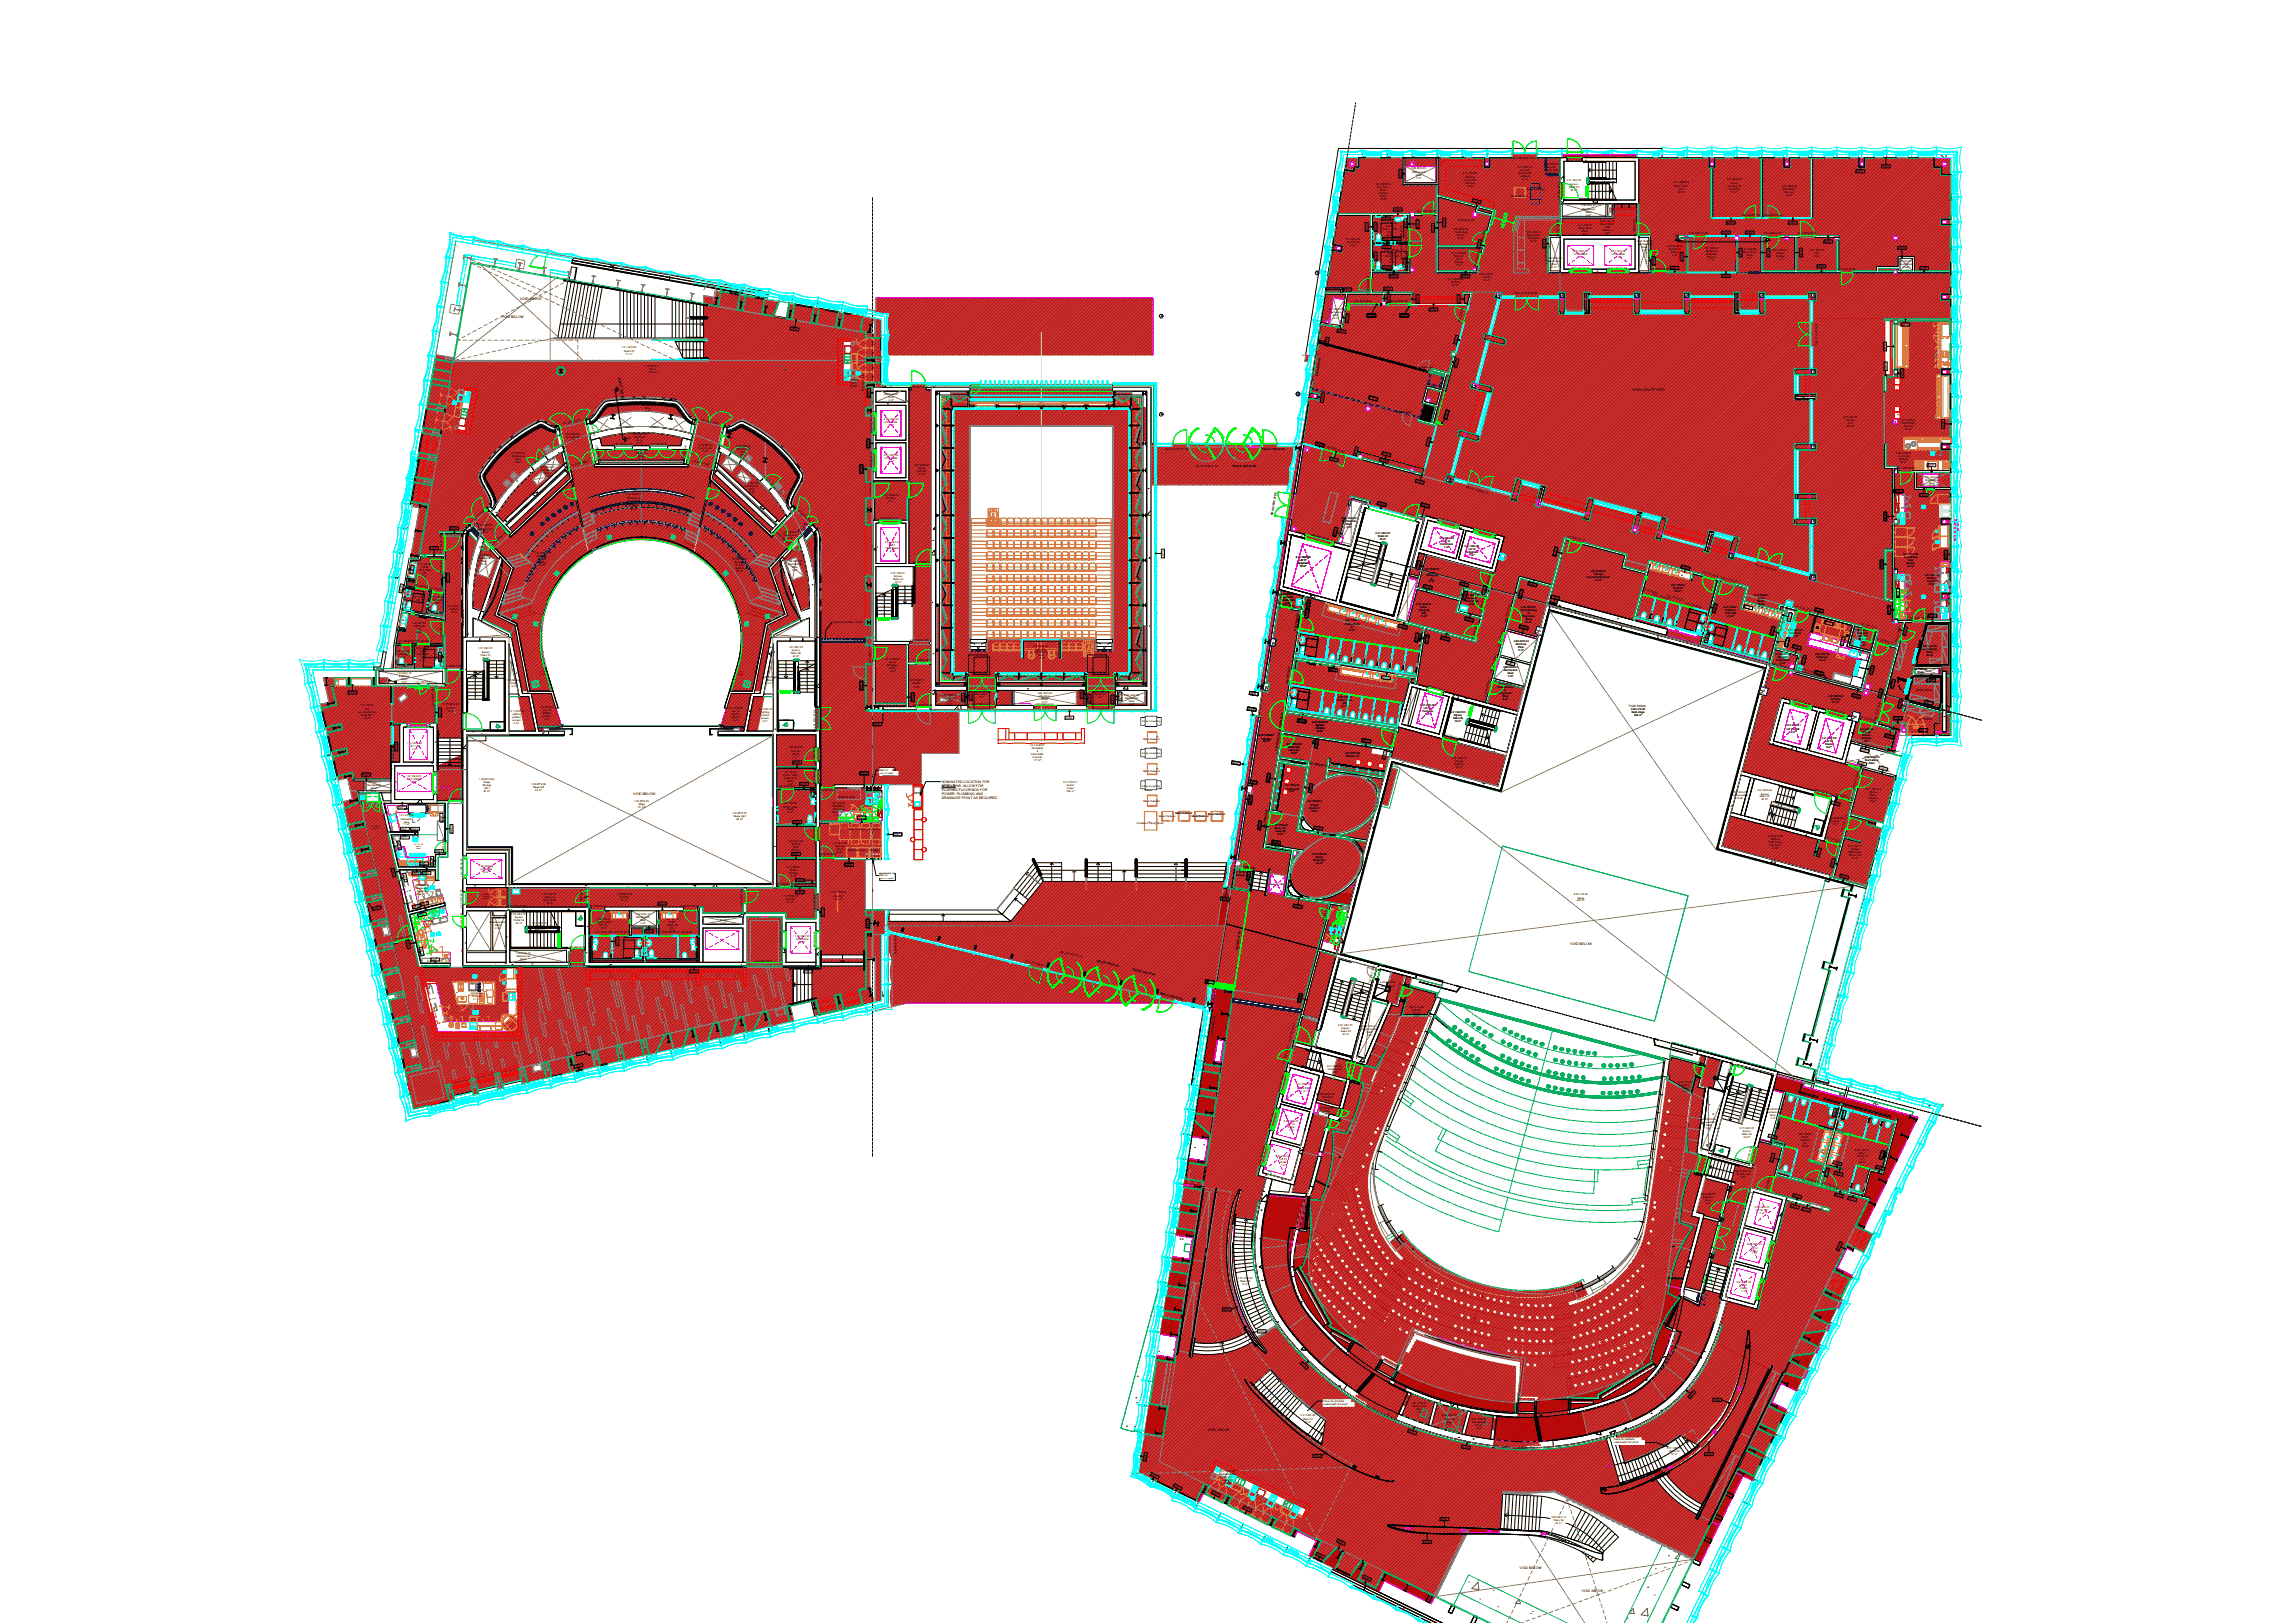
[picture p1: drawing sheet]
<svg xmlns="http://www.w3.org/2000/svg" width="1189mm" height="841mm" viewBox="0 0 1189 841" stroke-linecap="round" stroke-linejoin="round" font-family="sans-serif">
<defs><g id="words">
<g font-size="2.3">
<text x="868" y="123">D</text>
<text x="320" y="196" transform="rotate(81 320 196)">AR-015030</text>
<text x="325" y="227" transform="rotate(82 325 227)">2</text>
</g>
<g font-size="1.8">
<text x="270" y="155">VOID ABOVE</text>
<text x="260" y="165">VOID BELOW</text>
<text x="846" y="203">OPEN COURTYARD</text>
<text x="993" y="358">Cold room</text>
<text x="844" y="367">Void below</text>
<text x="993" y="373">Cold room</text>
<text x="488" y="406">NOMINATED LOCATION FOR</text>
<text x="488" y="408">MOBILEBAR. ALLOW FOR</text>
<text x="328" y="412">VOID BELOW</text>
<text x="488" y="410">FLUSHED FLOOR BOX FOR</text>
<text x="488" y="412">POWER, PLUMBING AND</text>
<text x="488" y="414">DRAINAIGE POINT AS REQUIRED.</text>
<text x="814" y="490">VOID BELOW</text>
<text x="626" y="742">VOID ABOVE</text>
<text x="788" y="813">VOID BELOW</text>
<text x="820" y="825">VOID ABOVE</text>
</g>
<g font-size="1.4">
<text x="784" y="82">ED.3.01.STE.05.01</text>
<text x="812" y="82">ED.3.01.VEC.03.01</text>
<text x="731" y="88">3.00.SHA.02</text>
<text x="732" y="89">Mechanical</text>
<text x="787" y="87">3.01.STE.05</text>
<text x="788" y="89">Security</text>
<text x="800" y="85">3.01.STE.07</text>
<text x="800" y="89">Search staff</text>
<text x="802" y="87">Security</text>
<text x="962" y="89">IW04</text>
<text x="976" y="87">IW04</text>
<text x="713" y="96">3.01.EDU.04</text>
<text x="726" y="92" transform="rotate(-90 726 92)">BW05</text>
<text x="734" y="91">Riser</text>
<text x="734" y="93">3 m²</text>
<text x="758" y="90">3.01.STE.08</text>
<text x="759" y="94">room staff</text>
<text x="759" y="95">entrance</text>
<text x="760" y="92">Waiting</text>
<text x="787" y="90">Check staff</text>
<text x="788" y="92">entrance</text>
<text x="789" y="93">13 m²</text>
<text x="801" y="90">entrance</text>
<text x="803" y="92">2 m²</text>
<text x="812" y="94">3.01.VEC.03</text>
<text x="814" y="96">Egress</text>
<text x="867" y="95">3.01.ADM.05</text>
<text x="895" y="94">3.01.ADM.04</text>
<text x="897" y="95">House</text>
<text x="714" y="98">Play Area -</text>
<text x="714" y="101">Purpose</text>
<text x="715" y="99">Multi</text>
<text x="760" y="97">18 m²</text>
<text x="783" y="102">Metal Detector</text>
<text x="791" y="99">X-ray screening</text>
<text x="813" y="97">Stairs 05</text>
<text x="814" y="99">18 m²</text>
<text x="868" y="97">Open Office</text>
<text x="869" y="100">140 m²</text>
<text x="870" y="98">Area</text>
<text x="896" y="97">Manager &amp;</text>
<text x="896" y="98">Assistant</text>
<text x="897" y="100">18 m²</text>
<text x="923" y="97">3.01.ADM.02</text>
<text x="924" y="99">Box Office</text>
<text x="925" y="100">Manager</text>
<text x="925" y="102">18 m²</text>
<text x="715" y="102">Room</text>
<text x="715" y="104">27 m²</text>
<text x="763" y="104" transform="rotate(15 763 104)">BW06</text>
<text x="808" y="104" transform="rotate(-90 808 104)">3.00.VEC.03.02</text>
<text x="819" y="107">3.00.SHA.01</text>
<text x="717" y="114">IW20</text>
<text x="722" y="109">BW06</text>
<text x="735" y="110">3.01.EDU.04.01</text>
<text x="820" y="109">Mechanical</text>
<text x="822" y="110">Riser</text>
<text x="822" y="112">4 m²</text>
<text x="902" y="112">1.B2.COR.01.35</text>
<text x="914" y="112">1.B2.COR.01.34</text>
<text x="709" y="120" transform="rotate(-90 709 120)">BW06</text>
<text x="713" y="119" transform="rotate(-90 713 119)">IW20</text>
<text x="717" y="119">Public Toilet</text>
<text x="717" y="116">3.01.TOI.05</text>
<text x="718" y="118">Family</text>
<text x="735" y="118" transform="rotate(-90 735 118)">BW06</text>
<text x="749" y="117" transform="rotate(-90 749 117)">BW06</text>
<text x="753" y="119">3.01.EDU.05</text>
<text x="756" y="115">Frisking Booth</text>
<text x="818" y="117">3.01.STE.02</text>
<text x="818" y="119">Stage Door</text>
<text x="829" y="115">3.01.STE.03</text>
<text x="830" y="117">Back Office</text>
<text x="830" y="120">entrance</text>
<text x="832" y="118">staff</text>
<text x="895" y="116">GW01</text>
<text x="927" y="116">GW01</text>
<text x="697" y="124">3.01.EDU.02</text>
<text x="698" y="126">Tutor Room</text>
<text x="717" y="124">IW20</text>
<text x="719" y="122">6 m²</text>
<text x="719" y="121">(M)</text>
<text x="722" y="124">BW03</text>
<text x="743" y="120" transform="rotate(-90 743 120)">BW06</text>
<text x="754" y="121">Technology</text>
<text x="755" y="124">13 m²</text>
<text x="755" y="122">Room</text>
<text x="791" y="121">3.01.STE.01</text>
<text x="791" y="122">Stage Door</text>
<text x="792" y="124">Reception</text>
<text x="793" y="126">16 m²</text>
<text x="808" y="123" transform="rotate(-90 808 123)">3.01.STE.01.02</text>
<text x="820" y="120">Office</text>
<text x="820" y="122">4 m²</text>
<text x="832" y="121">6 m²</text>
<text x="848" y="123" transform="rotate(-90 848 123)">3.01.ADM.05.03</text>
<text x="849" y="125">3.00.SHA.06</text>
<text x="875" y="121">1.B2.COR.01.30</text>
<text x="892" y="121">GW02</text>
<text x="905" y="121">GW01</text>
<text x="914" y="121">3.01.ADM.07.01</text>
<text x="932" y="121">3.01.ADM.05.04</text>
<text x="945" y="126">BW06</text>
<text x="699" y="127">18 m²</text>
<text x="717" y="129">IW20</text>
<text x="718" y="130">3.01.TOI.06</text>
<text x="719" y="132">Family</text>
<text x="727" y="127" transform="rotate(-90 727 127)">3.01.COR.02.03</text>
<text x="729" y="127" transform="rotate(-90 729 127)">3.01.COR.02.01IW20</text>
<text x="752" y="132">3.01.STE.06</text>
<text x="766" y="129" transform="rotate(-75 766 129)">BW06</text>
<text x="768" y="128" transform="rotate(-75 768 128)">3.01.EDU.05.01</text>
<text x="801" y="128" transform="rotate(-90 801 128)">IW07</text>
<text x="815" y="130">3.01.VEC.01</text>
<text x="835" y="131">3.01.VEC.02</text>
<text x="849" y="127">Mechanical</text>
<text x="851" y="129">Riser</text>
<text x="851" y="130">2 m²</text>
<text x="864" y="128">3.01.ADM.08</text>
<text x="865" y="130">Coffee/Tea</text>
<text x="866" y="131">Station</text>
<text x="883" y="129">3.01.ADM.01</text>
<text x="884" y="131">Meeting &amp;</text>
<text x="903" y="129">3.01.ADM.06</text>
<text x="903" y="131">Quiet Room</text>
<text x="919" y="130">3.01.ADM.07</text>
<text x="920" y="132">Copy &amp;</text>
<text x="938" y="130">3.01.TEC.01</text>
<text x="941" y="132">IDF</text>
<text x="984" y="129">BW05</text>
<text x="713" y="135" transform="rotate(-90 713 135)">IW20</text>
<text x="718" y="133">Public Toilet</text>
<text x="720" y="136">6 m²</text>
<text x="720" y="135">(F)</text>
<text x="727" y="135" transform="rotate(-90 727 135)">3.01.TOI.06.01</text>
<text x="728" y="138" transform="rotate(-90 728 138)">IW20</text>
<text x="729" y="135" transform="rotate(-90 729 135)">3.01.COR.02.02</text>
<text x="754" y="133">Security</text>
<text x="754" y="137">Storage</text>
<text x="755" y="135">Door</text>
<text x="802" y="137" transform="rotate(-90 802 137)">3.01.STE.01.01</text>
<text x="802" y="134">3.00.SHA.05</text>
<text x="802" y="136">Mechanical</text>
<text x="804" y="137">Riser</text>
<text x="816" y="132">Lift 10 Staff</text>
<text x="818" y="134">7 m²</text>
<text x="835" y="132">Lift 11 Staff</text>
<text x="837" y="134">7 m²</text>
<text x="854" y="137" transform="rotate(-90 854 137)">3.01.ADM.05.02</text>
<text x="857" y="137" transform="rotate(-90 857 137)">BW05</text>
<text x="867" y="133">4 m²</text>
<text x="872" y="135" transform="rotate(-90 872 135)">BW06</text>
<text x="884" y="132">Interview</text>
<text x="885" y="134">Rooms</text>
<text x="885" y="135">11 m²</text>
<text x="903" y="133" transform="rotate(-90 903 133)">BW06</text>
<text x="905" y="133">admin</text>
<text x="905" y="134">5 m²</text>
<text x="917" y="133" transform="rotate(-90 917 133)">BW06</text>
<text x="920" y="133">Storage</text>
<text x="921" y="135">7 m²</text>
<text x="934" y="133" transform="rotate(-90 934 133)">BW06</text>
<text x="940" y="133">8 m²</text>
<text x="984" y="136">3.00.SHA.04</text>
<text x="984" y="137">Mechanical</text>
<text x="717" y="139">IW20</text>
<text x="720" y="144">BW06</text>
<text x="755" y="138">6 m²</text>
<text x="757" y="144">BW06</text>
<text x="765" y="139" transform="rotate(-75 765 139)">3.01.STE.06.01</text>
<text x="767" y="142">3.01.COR.01</text>
<text x="804" y="139">2 m²</text>
<text x="814" y="139">3.00.VEC.02.02</text>
<text x="834" y="139">3.00.VEC.01.02</text>
<text x="855" y="140">3.01.ADM.05.01 BW06</text>
<text x="892" y="143">GW02</text>
<text x="942" y="139">BW06</text>
<text x="952" y="140">3.01.CAT.02.01</text>
<text x="986" y="139">Riser</text>
<text x="986" y="141">1 m²</text>
<text x="995" y="140">BW06</text>
<text x="750" y="145">3.01.COR.02</text>
<text x="752" y="147">Corridor</text>
<text x="753" y="148">26 m²</text>
<text x="768" y="144">Corridor</text>
<text x="769" y="146">19 m²</text>
<text x="696" y="151">BW05</text>
<text x="710" y="152" transform="rotate(-90 710 152)">3.01.EDU.02.01</text>
<text x="717" y="150">BW06</text>
<text x="785" y="153">ED.3.01.COR.03.01</text>
<text x="688" y="160">3.00.SHA.09</text>
<text x="702" y="157">3.01.EDU.01.01</text>
<text x="720" y="157">3.01.EDU.01.03</text>
<text x="720" y="157" transform="rotate(-90 720 157)">BW03</text>
<text x="735" y="157" transform="rotate(-90 735 157)">BW03</text>
<text x="741" y="161">BW06</text>
<text x="756" y="157" transform="rotate(-90 756 157)">BW02</text>
<text x="689" y="162">Mechanical</text>
<text x="691" y="164">Riser</text>
<text x="691" y="165">2 m²</text>
<text x="698" y="167" transform="rotate(-81 698 167)">BW05</text>
<text x="709" y="164">IFW80</text>
<text x="726" y="164">IFW80</text>
<text x="756" y="168" transform="rotate(-75 756 168)">1.B2.COR.01.38</text>
<text x="410" y="171" transform="rotate(10 410 171)">IW03</text>
<text x="693" y="172" transform="rotate(9 693 172)">BW05</text>
<text x="985" y="169">BW06</text>
<text x="688" y="179" transform="rotate(-81 688 179)">IW04</text>
<text x="755" y="178" transform="rotate(-75 755 178)">GW02</text>
<text x="942" y="179" transform="rotate(-90 942 179)">ED.3.01.CAT.02.01</text>
<text x="322" y="181">1.01.VEC.09</text>
<text x="324" y="182">Stairs 06</text>
<text x="324" y="184">17 m²</text>
<text x="977" y="182" transform="rotate(-90 977 182)">BW06</text>
<text x="334" y="190">1.01.FOY.01</text>
<text x="337" y="192">Foyer</text>
<text x="735" y="191">Movable wall</text>
<text x="755" y="190" transform="rotate(-75 755 190)">BW06</text>
<text x="978" y="192" transform="rotate(-90 978 192)">BW06</text>
<text x="336" y="193">374 m²</text>
<text x="439" y="196">1.01.VIP.02</text>
<text x="440" y="197">VIP Bar</text>
<text x="683" y="195" transform="rotate(-81 683 195)">Expansion joint</text>
<text x="986" y="195" transform="rotate(-90 986 195)">IW04</text>
<text x="440" y="200">139 m²</text>
<text x="441" y="199">(MT)</text>
<text x="448" y="203" transform="rotate(-90 448 203)">Expansion joint</text>
<text x="458" y="203">2.00.SHA.01</text>
<text x="473" y="201">ED.2.01.COR.01.01</text>
<text x="332" y="209">1.01.SHA.14</text>
<text x="451" y="205" transform="rotate(-90 451 205)">IW03</text>
<text x="458" y="205">Mechanical</text>
<text x="460" y="206">Riser</text>
<text x="461" y="208">2 m²</text>
<text x="686" y="208" transform="rotate(-81 686 208)">IW04</text>
<text x="332" y="210">Mechanical</text>
<text x="334" y="213">13 m²</text>
<text x="334" y="212">Riser</text>
<text x="724" y="214">Movable wall</text>
<text x="291" y="220" transform="rotate(-13 291 220)">1.01.COR.05.02</text>
<text x="306" y="217" transform="rotate(77 306 217)">1.01.SHA.14.01</text>
<text x="363" y="218" transform="rotate(13 363 218)">1.01.COR.06.02</text>
<text x="458" y="218">2.01.VEC.02</text>
<text x="458" y="219">Lift 4 Public</text>
<text x="461" y="221">7 m²</text>
<text x="750" y="217" transform="rotate(-75 750 217)">IFW80</text>
<text x="955" y="216">3.01.CAT.02</text>
<text x="957" y="218">Seating</text>
<text x="957" y="221">182 m²</text>
<text x="958" y="220">Area</text>
<text x="985" y="218">3.01.CAT.03</text>
<text x="986" y="220">Staff Dining</text>
<text x="987" y="221">Servery</text>
<text x="1007" y="221" transform="rotate(-90 1007 221)">IW04</text>
<text x="290" y="223" transform="rotate(77 290 223)">1.01.SHA.01.01</text>
<text x="293" y="225">1.01.COR.05</text>
<text x="293" y="227">Sound Lock</text>
<text x="327" y="225">1.B2.SHA.08</text>
<text x="329" y="227">Electrical</text>
<text x="452" y="224" transform="rotate(-90 452 224)">2.00.VEC.04.01</text>
<text x="987" y="223">41 m²</text>
<text x="296" y="229">7 m²</text>
<text x="309" y="231" transform="rotate(77 309 231)">1.01.SHA.02.03</text>
<text x="318" y="231">1.01.SHA.02.01</text>
<text x="328" y="234">1.01.SHA.02</text>
<text x="330" y="229">Riser</text>
<text x="330" y="230">6 m²</text>
<text x="336" y="231">1.01.SHA.02.02</text>
<text x="361" y="231">1.01.COR.06</text>
<text x="362" y="233">Sound Lock</text>
<text x="372" y="233" transform="rotate(-77 372 233)">1.01.SHA.03.02</text>
<text x="377" y="233" transform="rotate(33 377 233)">1.01.SHA.03.01</text>
<text x="381" y="232">1.01.SHA.03</text>
<text x="382" y="233">Mechanical</text>
<text x="451" y="232" transform="rotate(-90 451 232)">IW03</text>
<text x="604" y="233">ED.2.01.FOY.01.05</text>
<text x="654" y="233">ED.2.01.FOY.01.04</text>
<text x="682" y="230" transform="rotate(15 682 230)">GW02</text>
<text x="687" y="232" transform="rotate(15 687 232)">1.B2.COR.01.36</text>
<text x="740" y="231" transform="rotate(-75 740 231)">GW02</text>
<text x="265" y="235">1.01.SHA.01</text>
<text x="265" y="237">Mechanical</text>
<text x="267" y="238">Riser</text>
<text x="330" y="235">Electrical</text>
<text x="331" y="237">Riser</text>
<text x="331" y="239">6 m²</text>
<text x="358" y="239" transform="rotate(13 358 239)">1.01.MTA.03.02</text>
<text x="364" y="234">7 m²</text>
<text x="383" y="236">14 m²</text>
<text x="384" y="235">Riser</text>
<text x="458" y="236">2.01.VEC.03</text>
<text x="458" y="238">Lift 3 Public</text>
<text x="461" y="240">7 m²</text>
<text x="689" y="238" transform="rotate(15 689 238)">BW06</text>
<text x="703" y="236" transform="rotate(-75 703 236)">BW02</text>
<text x="715" y="239" transform="rotate(15 715 239)">BW06</text>
<text x="716" y="235" transform="rotate(15 716 235)">BW02</text>
<text x="983" y="235">3.01.CAT.09</text>
<text x="983" y="237">A La Carte</text>
<text x="984" y="238">Kitchen</text>
<text x="985" y="240">16 m²</text>
<text x="267" y="240">15 m²</text>
<text x="275" y="242" transform="rotate(-36 275 242)">1.01.SHA.01.02</text>
<text x="280" y="242">1.01.SHA.05</text>
<text x="280" y="244">Mechanical</text>
<text x="282" y="245">Riser</text>
<text x="296" y="242" transform="rotate(-13 296 242)">1.01.MTA.03.01</text>
<text x="354" y="240" transform="rotate(-77 354 240)">1.01.SHA.02.04</text>
<text x="447" y="245" transform="rotate(-90 447 245)">IW03</text>
<text x="452" y="243" transform="rotate(-90 452 243)">2.00.VEC.03.01</text>
<text x="474" y="241">2.01.COR.01</text>
<text x="475" y="244">Corridor</text>
<text x="476" y="243">Egress</text>
<text x="476" y="246">27 m²</text>
<text x="620" y="242">ED.2.01.FOY.01.07</text>
<text x="639" y="242">ED.2.01.FOY.01.08</text>
<text x="983" y="243">3.01.CAT.08.02</text>
<text x="999" y="242">BW06</text>
<text x="282" y="247">8 m²</text>
<text x="386" y="251">1.01.SHA.04</text>
<text x="395" y="246" transform="rotate(47 395 246)">1.01.SHA.03.03</text>
<text x="734" y="250" transform="rotate(15 734 250)">BW06</text>
<text x="997" y="248">3.01.SHA.02</text>
<text x="998" y="249">Mechanical</text>
<text x="1000" y="251">Riser</text>
<text x="324" y="257">1.01.MTA.03</text>
<text x="386" y="252">Mechanical</text>
<text x="388" y="254">Riser</text>
<text x="388" y="255">8 m²</text>
<text x="458" y="257">2.01.COR.05</text>
<text x="760" y="253" transform="rotate(15 760 253)">ED.3.01.COR.04.01</text>
<text x="982" y="255">IW21</text>
<text x="995" y="257">BW05</text>
<text x="995" y="252">3.01.CAT.04.01</text>
<text x="1000" y="253">3 m²</text>
<text x="325" y="258">MT Balcony</text>
<text x="325" y="260">01Premium</text>
<text x="325" y="261">seats 32 +</text>
<text x="326" y="263">2 PRM</text>
<text x="452" y="259" transform="rotate(-90 452 259)">2.01.COR.05.01</text>
<text x="459" y="259">Corridor</text>
<text x="461" y="260">8 m²</text>
<text x="472" y="259" transform="rotate(-90 472 259)">2.01.COR.01.03</text>
<text x="714" y="261" transform="rotate(15 714 261)">GW03</text>
<text x="736" y="262" transform="rotate(15 736 262)">BW06</text>
<text x="327" y="265">63 m²</text>
<text x="413" y="264" transform="rotate(43 413 264)">1.01.COR.07.02</text>
<text x="456" y="269">2.00.VEC.01.01</text>
<text x="660" y="267" transform="rotate(-81 660 267)">ED.2.01.FOY.01.02</text>
<text x="695" y="269">4.B2.SHA.04</text>
<text x="726" y="266" transform="rotate(15 726 266)">3.01.COR.04.01</text>
<text x="746" y="269" transform="rotate(15 746 269)">3.00.VEC.04.02</text>
<text x="977" y="270" transform="rotate(-90 977 270)">BW06</text>
<text x="233" y="274">BW06</text>
<text x="244" y="271" transform="rotate(-43 244 271)">1.01.COR.04.02</text>
<text x="248" y="273">1.01.COR.04</text>
<text x="248" y="274">Sound Lock</text>
<text x="250" y="276">4 m²</text>
<text x="402" y="276" transform="rotate(43 402 276)">1.01.MTA.02.02</text>
<text x="696" y="271">Mechanical</text>
<text x="698" y="272">Riser</text>
<text x="698" y="274">3 m²</text>
<text x="765" y="274" transform="rotate(15 765 274)">3.00.VEC.05.02</text>
<text x="250" y="278" transform="rotate(47 250 278)">1.01.COR.04.03</text>
<text x="406" y="276">1.01.COR.07</text>
<text x="406" y="278">Sound Lock</text>
<text x="408" y="279">4 m²</text>
<text x="459" y="281">2.01.VEC.04</text>
<text x="679" y="278" transform="rotate(15 679 278)">4.00.VEC.06.02</text>
<text x="692" y="278" transform="rotate(-75 692 278)">BW05</text>
<text x="713" y="277">4.01.VEC.07</text>
<text x="714" y="278">Stairs 02</text>
<text x="715" y="280">35 m²</text>
<text x="746" y="279">3.01.VEC.04</text>
<text x="748" y="281">Lift 13</text>
<text x="812" y="278" transform="rotate(15 812 278)">3.01.EDU.03.01</text>
<text x="223" y="285">F01D</text>
<text x="229" y="287" transform="rotate(-90 229 287)">1.01.COR.11.02</text>
<text x="255" y="283" transform="rotate(-43 255 283)">1.01.MTA.01.02</text>
<text x="277" y="287">1.01.MTA.01</text>
<text x="408" y="285" transform="rotate(-47 408 285)">1.01.COR.07.03</text>
<text x="459" y="284">F&amp;B/Waste</text>
<text x="461" y="283">Lift 2</text>
<text x="461" y="286">8 m²</text>
<text x="746" y="282">Performers</text>
<text x="748" y="284">7 m²</text>
<text x="759" y="283">3.01.VEC.05</text>
<text x="760" y="287">Performers</text>
<text x="761" y="285">Lift 14</text>
<text x="806" y="288" transform="rotate(-75 806 288)">BW06</text>
<text x="986" y="288">3.01.CAT.08</text>
<text x="216" y="293">1.01.VIP.05</text>
<text x="247" y="288">1.B2.SHA.04</text>
<text x="247" y="290">Mechanical</text>
<text x="249" y="291">Riser</text>
<text x="250" y="293">6 m²</text>
<text x="278" y="289">Midscale</text>
<text x="279" y="290">Theatre</text>
<text x="279" y="292">Seating</text>
<text x="279" y="293">57 m²</text>
<text x="379" y="290">1.01.MTA.02</text>
<text x="381" y="292">Midscale</text>
<text x="381" y="294">Theatre</text>
<text x="408" y="291">1.B2.SHA.02</text>
<text x="409" y="293">Mechanical</text>
<text x="473" y="292">2.01.COR.01.02</text>
<text x="603" y="289" transform="rotate(-90 603 289)">IW08</text>
<text x="672" y="289">4.01.VEC.05</text>
<text x="672" y="292">Equipment</text>
<text x="674" y="291">Lift 17</text>
<text x="674" y="294">19 m²</text>
<text x="762" y="288">7 m²</text>
<text x="909" y="293" transform="rotate(15 909 293)">ED.3.01.COR.04.02</text>
<text x="987" y="289">Staff Dining</text>
<text x="988" y="292">Kitchen</text>
<text x="989" y="294">24 m²</text>
<text x="989" y="291">Cold</text>
<text x="1009" y="289" transform="rotate(-90 1009 289)">IW21</text>
<text x="214" y="297" transform="rotate(-80 214 297)">IW22</text>
<text x="217" y="296">Accessible</text>
<text x="219" y="294">Toilet</text>
<text x="219" y="299">7 m²</text>
<text x="219" y="298">(M)</text>
<text x="229" y="298" transform="rotate(-90 229 298)">1.01.VIP.05.02</text>
<text x="381" y="295">Seating</text>
<text x="381" y="297">57 m²</text>
<text x="410" y="294">Riser</text>
<text x="411" y="296">6 m²</text>
<text x="462" y="297">2.01.VEC.01</text>
<text x="463" y="299">Egress</text>
<text x="735" y="295" transform="rotate(-75 735 295)">BW05</text>
<text x="738" y="296">3.01.SUP.02</text>
<text x="739" y="299">Changing</text>
<text x="740" y="297">Usher</text>
<text x="822" y="300">Education/Outreach</text>
<text x="825" y="296">3.01.EDU.03</text>
<text x="826" y="298">Storage</text>
<text x="872" y="294" transform="rotate(15 872 294)">IW20</text>
<text x="882" y="297" transform="rotate(15 882 297)">3.01.TOI.02.02</text>
<text x="892" y="300" transform="rotate(15 892 300)">3.01.TOI.01.01</text>
<text x="976" y="294" transform="rotate(-90 976 294)">BW06</text>
<text x="997" y="299">3.01.CAT.04</text>
<text x="214" y="303" transform="rotate(10 214 303)">1.01.VIP.05.01</text>
<text x="222" y="305" transform="rotate(10 222 305)">1.01.VIP.06.01</text>
<text x="233" y="301" transform="rotate(-90 233 301)">BW06</text>
<text x="463" y="301">Stairs 03</text>
<text x="464" y="302">27 m²</text>
<text x="738" y="304" transform="rotate(15 738 304)">BW06</text>
<text x="740" y="302">13 m²</text>
<text x="741" y="300">(F)</text>
<text x="757" y="303" transform="rotate(15 757 303)">BW06</text>
<text x="771" y="306" transform="rotate(-75 771 306)">3.01.SUP.02.01</text>
<text x="792" y="303" transform="rotate(15 792 303)">BW06</text>
<text x="827" y="301">31 m²</text>
<text x="850" y="305" transform="rotate(15 850 305)">3.01.TOI.02.01</text>
<text x="866" y="304">3.01.TOI.02</text>
<text x="867" y="305">Toilet (F)</text>
<text x="999" y="300">Kitchen -</text>
<text x="999" y="302">Canteen</text>
<text x="1000" y="303">23 m²</text>
<text x="208" y="307" transform="rotate(-80 208 307)">BW05</text>
<text x="213" y="308">1.01.VIP.04</text>
<text x="214" y="310">VIP toilets</text>
<text x="216" y="311">(M)</text>
<text x="223" y="310">1.01.VIP.06</text>
<text x="224" y="311">Toilet (M)</text>
<text x="664" y="308">4.01.SUP.02</text>
<text x="664" y="311">Closet FoH</text>
<text x="665" y="310">Cleaners</text>
<text x="759" y="309">4.01.SUP.06</text>
<text x="759" y="311" transform="rotate(-75 759 311)">BW06</text>
<text x="760" y="311">Cleaners</text>
<text x="769" y="308" transform="rotate(-75 769 308)">BW06</text>
<text x="788" y="310" transform="rotate(-75 788 310)">BW06</text>
<text x="804" y="310" transform="rotate(15 804 310)">LW03</text>
<text x="857" y="308" transform="rotate(15 857 308)">3.01.TOI.02.03</text>
<text x="864" y="309" transform="rotate(15 864 309)">3.01.TOI.02.04</text>
<text x="868" y="307">25 m²</text>
<text x="909" y="309">3.01.PER.01</text>
<text x="911" y="310">Green</text>
<text x="911" y="312">Room</text>
<text x="984" y="309" transform="rotate(-90 984 309)">IW21</text>
<text x="216" y="313">3 m²</text>
<text x="226" y="313">2 m²</text>
<text x="231" y="314">1.01.COR.11</text>
<text x="233" y="316">Corridor</text>
<text x="234" y="318">15 m²</text>
<text x="662" y="313" transform="rotate(9 662 313)">4.01.SUP.02.01</text>
<text x="666" y="313">2 m²</text>
<text x="678" y="315" transform="rotate(-81 678 315)">BW06</text>
<text x="734" y="313">4.01.SUP.03</text>
<text x="735" y="317">Changing</text>
<text x="736" y="315">Usher</text>
<text x="760" y="312">Closet FoH</text>
<text x="761" y="314">3 m²</text>
<text x="767" y="317" transform="rotate(-75 767 317)">4.01.SUP.06.01</text>
<text x="788" y="317">Confectionary</text>
<text x="788" y="315">4.01.SUP.01</text>
<text x="873" y="313" transform="rotate(15 873 313)">3.01.TOI.02.05</text>
<text x="889" y="317" transform="rotate(-75 889 317)">BW06</text>
<text x="893" y="315">3.01.TOI.01</text>
<text x="894" y="317">Canteen</text>
<text x="904" y="315" transform="rotate(15 904 315)">IW20</text>
<text x="911" y="313">-Niche</text>
<text x="911" y="315">2 m²</text>
<text x="930" y="314" transform="rotate(15 930 314)">3.01.CAT.07.01</text>
<text x="941" y="316" transform="rotate(15 941 316)">BW06</text>
<text x="979" y="318" transform="rotate(-90 979 318)">BW06</text>
<text x="214" y="323">1.01.VIP.03</text>
<text x="432" y="323">Egress and smoke curtain</text>
<text x="678" y="320" transform="rotate(-81 678 320)">IW07</text>
<text x="697" y="324">Public Toilet</text>
<text x="697" y="322">4.01.TOI.01</text>
<text x="736" y="320">13 m²</text>
<text x="737" y="318">(M)</text>
<text x="759" y="321" transform="rotate(15 759 321)">BW06</text>
<text x="781" y="322" transform="rotate(-75 781 322)">4.01.SUP.01.01</text>
<text x="789" y="320">Programme</text>
<text x="790" y="323">10 m²</text>
<text x="791" y="321">Store</text>
<text x="792" y="318">&amp;</text>
<text x="894" y="318">Toilet (M)</text>
<text x="895" y="320">24 m²</text>
<text x="927" y="322" transform="rotate(-75 927 322)">BW06</text>
<text x="946" y="323" transform="rotate(15 946 323)">IW21</text>
<text x="964" y="323" transform="rotate(15 964 323)">3.01.CAT.01.01</text>
<text x="990" y="321">3.01.CAT.08.01</text>
<text x="999" y="320">BW06</text>
<text x="214" y="325">VIP toilets</text>
<text x="216" y="328">8 m²</text>
<text x="216" y="326">(F)</text>
<text x="672" y="327" transform="rotate(-81 672 327)">4.01.TOI.01.01</text>
<text x="699" y="327">41 m²</text>
<text x="700" y="325">(F)</text>
<text x="725" y="325" transform="rotate(16 725 325)">IW07</text>
<text x="788" y="325" transform="rotate(15 788 325)">BW05</text>
<text x="919" y="329" transform="rotate(-75 919 329)">BW06</text>
<text x="927" y="327">3.01.CAT.07</text>
<text x="928" y="328">Dishwash</text>
<text x="961" y="327">3.01.CAT.01</text>
<text x="963" y="329">Cleaners</text>
<text x="987" y="329" transform="rotate(-75 987 329)">BW06</text>
<text x="206" y="333">1.01.VIP.08.011.01.VIP.03.01</text>
<text x="229" y="330" transform="rotate(-90 229 330)">1.01.VIP.03.02</text>
<text x="409" y="336">1.01.VEC.02</text>
<text x="472" y="332">2.01.VEC.01.03</text>
<text x="536" y="335">2.01.RHE.01</text>
<text x="734" y="332" transform="rotate(-82 734 332)">IW12</text>
<text x="740" y="333" transform="rotate(-81 740 333)">BW06</text>
<text x="747" y="331" transform="rotate(15 747 331)">BW06</text>
<text x="764" y="332" transform="rotate(-75 764 332)">4.01.SUP.03.01</text>
<text x="777" y="335" transform="rotate(-75 777 335)">3.01.COR.04.03</text>
<text x="784" y="333">4.B2.SHA.02</text>
<text x="786" y="334">Electrical</text>
<text x="787" y="336">Riser</text>
<text x="885" y="333" transform="rotate(-74 885 333)">IW20</text>
<text x="926" y="335" transform="rotate(-75 926 335)">IW21</text>
<text x="929" y="335" transform="rotate(15 929 335)">BW06</text>
<text x="929" y="330">7 m²</text>
<text x="955" y="334" transform="rotate(-75 955 334)">BW06</text>
<text x="963" y="330">store for</text>
<text x="963" y="332">Kitchen</text>
<text x="964" y="335">3 m²</text>
<text x="964" y="333">only</text>
<text x="972" y="331" transform="rotate(15 972 331)">4.01.COR.04.02</text>
<text x="983" y="333" transform="rotate(-75 983 333)">3.01.CAT.05.01</text>
<text x="996" y="335">3.01.CAT.05</text>
<text x="205" y="338">1.01.VIP.08</text>
<text x="206" y="340">Toilet (F)</text>
<text x="208" y="341">2 m²</text>
<text x="216" y="336">1.01.VIP.07</text>
<text x="216" y="339">Accessible</text>
<text x="218" y="338">Toilet</text>
<text x="218" y="341">(F)</text>
<text x="248" y="337">1.01.VEC.01</text>
<text x="249" y="340">Stairs 01</text>
<text x="250" y="338">Egress</text>
<text x="250" y="341">22 m²</text>
<text x="410" y="339">Stairs 02</text>
<text x="410" y="337">Egress</text>
<text x="411" y="340">22 m²</text>
<text x="459" y="342">2.01.ADM.01</text>
<text x="536" y="339">Hall Gallery</text>
<text x="536" y="337">Rehearsal</text>
<text x="537" y="342">111 m²</text>
<text x="538" y="340">level</text>
<text x="787" y="337">5 m²</text>
<text x="920" y="339">4.01.SUP.04</text>
<text x="921" y="341">Cleaners</text>
<text x="941" y="339">3.01.CAT.06</text>
<text x="942" y="341">Dishwash</text>
<text x="997" y="337">Staff Dining</text>
<text x="998" y="340">34 m²</text>
<text x="999" y="339">Store</text>
<text x="218" y="342">4 m²</text>
<text x="229" y="342" transform="rotate(-90 229 342)">IW22</text>
<text x="230" y="346">1.01.COR.14.01</text>
<text x="451" y="344" transform="rotate(-90 451 344)">2.01.ADM.01.01</text>
<text x="460" y="345">Manager</text>
<text x="461" y="343">House</text>
<text x="461" y="347">Office</text>
<text x="473" y="343">2.01.COR.04.01</text>
<text x="689" y="347" transform="rotate(9 689 347)">IW07</text>
<text x="779" y="346">4.00.SHA.01</text>
<text x="780" y="348">Mechanical</text>
<text x="781" y="344" transform="rotate(15 781 344)">BW05</text>
<text x="918" y="344" transform="rotate(15 918 344)">4.01.COR.04.04</text>
<text x="921" y="343">Closet BoH</text>
<text x="923" y="344">2 m²</text>
<text x="932" y="346" transform="rotate(15 932 346)">Expansion joint IW21</text>
<text x="935" y="344" transform="rotate(-75 935 344)">BW06</text>
<text x="943" y="343">22 m²</text>
<text x="992" y="345">3.01.SHA.01</text>
<text x="992" y="347">Mechanical</text>
<text x="206" y="349">1.00.SHA.18</text>
<text x="207" y="351">Electrical</text>
<text x="208" y="352">Riser</text>
<text x="208" y="354">5 m²</text>
<text x="215" y="354">1.01.VIP.01.01</text>
<text x="262" y="353">1.00.SHA.09</text>
<text x="395" y="351">1.00.SHA.06</text>
<text x="398" y="353">Shaft</text>
<text x="461" y="348">12 m²</text>
<text x="471" y="353">2.01.COR.04</text>
<text x="504" y="350">2.01.COR.02.01</text>
<text x="565" y="350">2.01.COR.03.01</text>
<text x="716" y="351" transform="rotate(9 716 351)">BW06</text>
<text x="773" y="349" transform="rotate(-75 773 349)">3.01.COR.04.02</text>
<text x="781" y="349">Riser</text>
<text x="782" y="351">5 m²</text>
<text x="970" y="349" transform="rotate(-75 970 349)">BW06</text>
<text x="994" y="349">Riser</text>
<text x="994" y="350">1 m²</text>
<text x="999" y="353">BW05</text>
<text x="181" y="359">IW03</text>
<text x="265" y="355">Shaft</text>
<text x="265" y="356">2 m²</text>
<text x="398" y="355">2 m²</text>
<text x="447" y="357" transform="rotate(-90 447 357)">IW03</text>
<text x="473" y="355">Corridor</text>
<text x="474" y="356">9 m²</text>
<text x="505" y="359">2.01.COR.02</text>
<text x="538" y="360">2.B1.SHA.04</text>
<text x="566" y="359">2.01.COR.03</text>
<text x="648" y="360" transform="rotate(9 648 360)">IW16</text>
<text x="667" y="355" transform="rotate(-81 667 355)">4.01.TOI.04.01</text>
<text x="739" y="356" transform="rotate(15 739 356)">4.00.VEC.02.01</text>
<text x="776" y="357">Confectionary</text>
<text x="776" y="355">4.01.SUP.05</text>
<text x="777" y="360">Programme</text>
<text x="780" y="358">&amp;</text>
<text x="981" y="356" transform="rotate(-75 981 356)">IW21</text>
<text x="230" y="366">1.01.COR.14</text>
<text x="473" y="366">2.01.COR.04.02</text>
<text x="474" y="363" transform="rotate(-90 474 363)">BW06</text>
<text x="488" y="361">2.B1.SHA.02</text>
<text x="489" y="362">Mechanical</text>
<text x="490" y="364">Riser</text>
<text x="491" y="365">2 m²</text>
<text x="500" y="363" transform="rotate(-90 500 363)">BW04</text>
<text x="504" y="362" transform="rotate(-90 504 362)">IW27</text>
<text x="504" y="366">2.01.FOY.01.02</text>
<text x="506" y="360">Soundlock</text>
<text x="507" y="362">5 m²</text>
<text x="537" y="366">2.01.SUP.01.01</text>
<text x="539" y="361">Electrical</text>
<text x="540" y="363">Riser</text>
<text x="540" y="364">5 m²</text>
<text x="561" y="362" transform="rotate(-90 561 362)">BW04</text>
<text x="565" y="364" transform="rotate(-90 565 364)">IW27</text>
<text x="565" y="366">2.01.FOY.01.01</text>
<text x="567" y="360">Soundlock</text>
<text x="569" y="362">5 m²</text>
<text x="577" y="364" transform="rotate(-90 577 364)">IW27</text>
<text x="581" y="363" transform="rotate(-90 581 363)">BW04</text>
<text x="583" y="361">2.B1.SHA.05</text>
<text x="583" y="362">Mechanical</text>
<text x="585" y="364">Riser</text>
<text x="585" y="365">2 m²</text>
<text x="693" y="363">Public Toilet</text>
<text x="693" y="362">4.01.TOI.04</text>
<text x="696" y="365">(M)</text>
<text x="736" y="366">4.01.VEC.06</text>
<text x="770" y="361" transform="rotate(-75 770 361)">4.01.SUP.05.01</text>
<text x="779" y="361">Store</text>
<text x="779" y="363">5 m²</text>
<text x="929" y="363" transform="rotate(15 929 363)">4.00.VEC.08.01</text>
<text x="947" y="361">4.01.COR.04</text>
<text x="949" y="363">Corridor</text>
<text x="950" y="364">57 m²</text>
<text x="960" y="361" transform="rotate(15 960 361)">BW06</text>
<text x="975" y="361" transform="rotate(-75 975 361)">BW06</text>
<text x="997" y="364" transform="rotate(15 997 364)">BW06</text>
<text x="186" y="369">Lounge/Meeting</text>
<text x="187" y="366">1.01.VIP.01</text>
<text x="187" y="371">Room (MT)</text>
<text x="189" y="368">VIP</text>
<text x="225" y="366" transform="rotate(-90 225 366)">1.01.COR.14.021</text>
<text x="229" y="371" transform="rotate(-90 229 371)">BW06</text>
<text x="231" y="367">Corridor</text>
<text x="232" y="369">20 m²</text>
<text x="264" y="369">1.01.COR.09</text>
<text x="265" y="371">Lighting</text>
<text x="279" y="367">1.01.MTS.01</text>
<text x="281" y="372">position</text>
<text x="281" y="370">lighting</text>
<text x="281" y="369">Acc. to</text>
<text x="377" y="367">1.01.MTS.02</text>
<text x="379" y="372">position</text>
<text x="379" y="370">lighting</text>
<text x="379" y="369">Acc. to</text>
<text x="392" y="368">1.01.COR.10</text>
<text x="394" y="369">Lighting</text>
<text x="394" y="371">position</text>
<text x="647" y="368" transform="rotate(9 647 368)">IW16</text>
<text x="695" y="366">37 m²</text>
<text x="737" y="369">Technical</text>
<text x="738" y="368">Lift 12</text>
<text x="739" y="371">7 m²</text>
<text x="752" y="369">4.01.VEC.03</text>
<text x="754" y="371">Egress</text>
<text x="845" y="368">4.00.LTS.05</text>
<text x="846" y="369">Back stage</text>
<text x="847" y="371">265 m²</text>
<text x="947" y="368" transform="rotate(15 947 368)">4.00.VEC.09.01</text>
<text x="963" y="372" transform="rotate(15 963 372)">4.01.CAT.04.01</text>
<text x="985" y="367" transform="rotate(-75 985 367)">BW06</text>
<text x="189" y="372">48 m²</text>
<text x="265" y="372">position</text>
<text x="266" y="374">access</text>
<text x="266" y="375">5 m²</text>
<text x="282" y="373">5 m²</text>
<text x="380" y="373">5 m²</text>
<text x="394" y="373">access</text>
<text x="395" y="374">5 m²</text>
<text x="423" y="377" transform="rotate(-90 423 377)">1.01.FOY.01.04</text>
<text x="453" y="376">BW10</text>
<text x="552" y="372">IW08</text>
<text x="592" y="374">X-ray screening</text>
<text x="673" y="374" transform="rotate(9 673 374)">BW06</text>
<text x="680" y="375">4.01.COR.02</text>
<text x="682" y="378">Corridor</text>
<text x="682" y="376">Egress</text>
<text x="753" y="372">Stairs 06</text>
<text x="754" y="374">16 m²</text>
<text x="926" y="376">4.01.VEC.01</text>
<text x="972" y="373" transform="rotate(-75 972 373)">3.01.CAT.05.02</text>
<text x="982" y="373">IW02</text>
<text x="240" y="379" transform="rotate(-90 240 379)">1.01.VEC.01.01</text>
<text x="593" y="383">Metal Detector</text>
<text x="652" y="382">4.01.COR.01</text>
<text x="654" y="383">Corridor</text>
<text x="664" y="379" transform="rotate(-81 664 379)">4.01.COR.01.01</text>
<text x="682" y="379">13 m²</text>
<text x="747" y="381" transform="rotate(15 747 381)">4.01.COR.03.01</text>
<text x="926" y="378">Lift 15 F&amp;B</text>
<text x="928" y="380">9 m²</text>
<text x="944" y="383">4.01.VEC.02</text>
<text x="964" y="378">4.01.CAT.04</text>
<text x="965" y="383">Canteen</text>
<text x="965" y="381">Stores -</text>
<text x="965" y="380">Kitchen</text>
<text x="977" y="382" transform="rotate(15 977 382)">BW06</text>
<text x="995" y="379">IW04</text>
<text x="206" y="389" transform="rotate(-90 206 389)">BW05</text>
<text x="211" y="386">1.01.VEC.08</text>
<text x="212" y="387">Lift 1 VIP</text>
<text x="214" y="389">7 m²</text>
<text x="409" y="388">1.01.SUP.01</text>
<text x="410" y="389">First Aid</text>
<text x="534" y="386">2.01.SUP.01</text>
<text x="535" y="388">Reception</text>
<text x="537" y="390">&amp;</text>
<text x="655" y="385">44 m²</text>
<text x="662" y="389" transform="rotate(-81 662 389)">4.01.PRA.02.01</text>
<text x="667" y="386">4.01.PRA.02</text>
<text x="668" y="388">Shoe rack</text>
<text x="668" y="389">room (F)</text>
<text x="682" y="387" transform="rotate(-82 682 387)">IW05</text>
<text x="706" y="384" transform="rotate(9 706 384)">BW06</text>
<text x="721" y="388" transform="rotate(-75 721 388)">4.01.COR.02.01</text>
<text x="946" y="385">Lift 16</text>
<text x="946" y="386">Waste</text>
<text x="947" y="388">9 m²</text>
<text x="964" y="389" transform="rotate(15 964 389)">BW05</text>
<text x="966" y="384">5 m²</text>
<text x="411" y="391">Room</text>
<text x="411" y="396">BW03</text>
<text x="411" y="393">8 m²</text>
<text x="534" y="391">Information</text>
<text x="535" y="393">Counter</text>
<text x="536" y="394">27 m²</text>
<text x="592" y="391">X-ray screening</text>
<text x="639" y="396" transform="rotate(9 639 396)">IW47</text>
<text x="669" y="391">5 m²</text>
<text x="678" y="396" transform="rotate(9 678 396)">4.01.PRA.01.01</text>
<text x="697" y="391">4.01.PRA.03</text>
<text x="697" y="392">Ablution (F)</text>
<text x="718" y="393" transform="rotate(-75 718 393)">BW06</text>
<text x="752" y="393">4.01.COR.03</text>
<text x="754" y="395">Egress</text>
<text x="956" y="394" transform="rotate(15 956 394)">4.01.COR.04.03</text>
<text x="963" y="396" transform="rotate(15 963 396)">BW05</text>
<text x="966" y="393">4.B2.SHA.03</text>
<text x="967" y="394">Mechanical</text>
<text x="969" y="396">Riser</text>
<text x="188" y="402">BW05</text>
<text x="406" y="400">1.01.TOI.06</text>
<text x="423" y="396" transform="rotate(-90 423 396)">1.01.SUP.01.01</text>
<text x="446" y="401">BW10</text>
<text x="456" y="400">Ref. to:</text>
<text x="456" y="401">AR-015890</text>
<text x="593" y="400">Metal Detector</text>
<text x="754" y="396">Corridor</text>
<text x="755" y="398">22 m²</text>
<text x="974" y="398" transform="rotate(15 974 398)">BW05</text>
<text x="190" y="406">1.00.SHA.17</text>
<text x="190" y="407">Mechanical</text>
<text x="211" y="403">1.01.VEC.05</text>
<text x="211" y="404">Lift 5 Waste</text>
<text x="213" y="406">8 m²</text>
<text x="248" y="404">1.00.MTS.08</text>
<text x="250" y="407">Storage</text>
<text x="251" y="406">Stage</text>
<text x="275" y="407">1.00.MTS.06</text>
<text x="403" y="408">1.01.TOI.07.01</text>
<text x="406" y="402">Public Toilet</text>
<text x="406" y="404">Family Ante</text>
<text x="408" y="405">Room</text>
<text x="408" y="407">5 m²</text>
<text x="415" y="407">BW03</text>
<text x="423" y="407" transform="rotate(-90 423 407)">1.01.TOI.06.01</text>
<text x="551" y="406">2.01.FOY.01</text>
<text x="553" y="407">Grand</text>
<text x="592" y="408">X-ray screening</text>
<text x="647" y="405" transform="rotate(8 647 405)">IW01</text>
<text x="658" y="405" transform="rotate(-81 658 405)">BW06</text>
<text x="666" y="407">4.01.PRA.06</text>
<text x="192" y="409">Riser</text>
<text x="193" y="410">2 m²</text>
<text x="251" y="410">30 m²</text>
<text x="251" y="409">(MT)</text>
<text x="276" y="409">Stage left</text>
<text x="277" y="410">63 m²</text>
<text x="422" y="413" transform="rotate(-90 422 413)">IW19</text>
<text x="424" y="410">1.01.VIP.09.01</text>
<text x="435" y="414">MOBILE BAR</text>
<text x="553" y="410">728 m²</text>
<text x="553" y="409">Foyer</text>
<text x="666" y="409">Ablution (M)</text>
<text x="668" y="411">9 m²</text>
<text x="679" y="411" transform="rotate(-81 679 411)">BW06</text>
<text x="897" y="412">Pressurisation</text>
<text x="898" y="411">4.B2.SHA.01</text>
<text x="900" y="414">Shaft</text>
<text x="911" y="410">4.01.VEC.04</text>
<text x="912" y="413">Stairs 07</text>
<text x="912" y="412">Egress</text>
<text x="940" y="410" transform="rotate(15 940 410)">4.00.VEC.01.01</text>
<text x="951" y="412" transform="rotate(15 951 412)">4.01.COR.04.01</text>
<text x="961" y="409" transform="rotate(-75 961 409)">4.01.CAT.03.01</text>
<text x="967" y="409">4.01.CAT.03</text>
<text x="969" y="411">Kitchen</text>
<text x="969" y="412">Office -</text>
<text x="207" y="419">IW21</text>
<text x="231" y="414">1.01.COR.14.03</text>
<text x="329" y="416">1.00.MTS.05</text>
<text x="330" y="419">121 m²</text>
<text x="331" y="417">Stage</text>
<text x="406" y="417">1.01.TOI.07</text>
<text x="406" y="418">Public Toilet</text>
<text x="408" y="420">Family</text>
<text x="431" y="416">1.01.VIP.09</text>
<text x="431" y="418">VIP Pantry,</text>
<text x="432" y="420">Cloacks &amp;</text>
<text x="593" y="416">Metal Detector</text>
<text x="648" y="417" transform="rotate(-81 648 417)">BW05</text>
<text x="678" y="416">4.01.PRA.01</text>
<text x="678" y="419">Room (F)</text>
<text x="679" y="417">Prayer</text>
<text x="913" y="415">20 m²</text>
<text x="949" y="416" transform="rotate(15 949 416)">BW04</text>
<text x="968" y="414">Canteen</text>
<text x="969" y="416">10 m²</text>
<text x="207" y="423">1.01.CAT.06</text>
<text x="208" y="425">Dishwash</text>
<text x="229" y="426" transform="rotate(-90 229 426)">IW21</text>
<text x="379" y="422">1.00.MTS.07</text>
<text x="380" y="423">Stage right</text>
<text x="382" y="425">64 m²</text>
<text x="408" y="422">9 m²</text>
<text x="431" y="421">Store (MT)</text>
<text x="433" y="423">13 m²</text>
<text x="444" y="424">BW06</text>
<text x="601" y="423">Metal Detector</text>
<text x="609" y="422">Metal Detector</text>
<text x="618" y="423">Metal Detector</text>
<text x="626" y="422">Metal Detector</text>
<text x="680" y="421">28 m²</text>
<text x="947" y="424">4.01.COR.05</text>
<text x="949" y="426">Corridor</text>
<text x="208" y="430">IW21</text>
<text x="209" y="428">11 m²</text>
<text x="209" y="426">Area</text>
<text x="213" y="430">BW09</text>
<text x="234" y="432" transform="rotate(-90 234 432)">BW09</text>
<text x="411" y="427">BW03</text>
<text x="440" y="430">X-ray screening - in storage</text>
<text x="589" y="427">Portable Frisking Booth</text>
<text x="653" y="430" transform="rotate(-81 653 430)">BW06</text>
<text x="656" y="429" transform="rotate(-81 656 429)">4.01.PRA.05.01</text>
<text x="660" y="428">4.01.PRA.05</text>
<text x="661" y="430">Shoe rack</text>
<text x="661" y="431">room (M)</text>
<text x="681" y="429" transform="rotate(9 681 429)">BW06</text>
<text x="950" y="428">5 m²</text>
<text x="955" y="431" transform="rotate(-75 955 431)">4.01.CAT.01.01</text>
<text x="206" y="436" transform="rotate(77 206 436)">IW21</text>
<text x="208" y="434">IW21</text>
<text x="409" y="436">1.01.SUP.05</text>
<text x="423" y="437" transform="rotate(-90 423 437)">1.01.SUP.05.01</text>
<text x="432" y="437">1.01.SUP.02</text>
<text x="463" y="433">IW47</text>
<text x="659" y="437" transform="rotate(9 659 437)">BW06</text>
<text x="662" y="433">6 m²</text>
<text x="916" y="434">4.01.CAT.02</text>
<text x="917" y="437">Staff Locker</text>
<text x="918" y="435">Kitchen</text>
<text x="945" y="434" transform="rotate(15 945 434)">4.01.CAT.02.01</text>
<text x="226" y="442">IW21</text>
<text x="230" y="444" transform="rotate(-90 230 444)">1.01.CAT.05.01</text>
<text x="410" y="441">Storage</text>
<text x="410" y="438">Control</text>
<text x="410" y="443">BW03</text>
<text x="411" y="440">Point</text>
<text x="411" y="443">8 m²</text>
<text x="424" y="443">1.01.SUP.02.01</text>
<text x="433" y="439">Security</text>
<text x="434" y="440">Room</text>
<text x="434" y="442">13 m²</text>
<text x="440" y="441">Metal Detector - in storage</text>
<text x="680" y="443">4.01.PRA.04</text>
<text x="917" y="438">Room (F)</text>
<text x="918" y="440">23 m²</text>
<text x="943" y="444" transform="rotate(-75 943 444)">BW03</text>
<text x="958" y="439">4.01.CAT.01</text>
<text x="958" y="442">Staff Locker</text>
<text x="958" y="444">Room (M)</text>
<text x="959" y="441">Kitchen</text>
<text x="218" y="448">IW21</text>
<text x="224" y="448" transform="rotate(-90 224 448)">IW21</text>
<text x="248" y="449">1.01.VEC.04</text>
<text x="407" y="450">1.01.FBS.01</text>
<text x="438" y="449">BW06</text>
<text x="641" y="449" transform="rotate(9 641 449)">4.01.COR.01.09</text>
<text x="681" y="446">Room (M)</text>
<text x="682" y="445">Prayer</text>
<text x="682" y="448">24 m²</text>
<text x="950" y="449" transform="rotate(-75 950 449)">BW06</text>
<text x="960" y="445">13 m²</text>
<text x="203" y="450" transform="rotate(77 203 450)">BW09</text>
<text x="209" y="453" transform="rotate(77 209 453)">IW21</text>
<text x="214" y="453">IW21</text>
<text x="219" y="453">BW09</text>
<text x="240" y="454" transform="rotate(-90 240 454)">1.01.VEC.04.01</text>
<text x="249" y="451">Lift 6 F&amp;B</text>
<text x="251" y="453">8 m²</text>
<text x="409" y="453">Storage</text>
<text x="409" y="451">Waste</text>
<text x="410" y="455">6 m²</text>
<text x="456" y="454">Ref. to:</text>
<text x="456" y="456">AR-015890</text>
<text x="639" y="452">4.01.STO.01</text>
<text x="641" y="454">Storage</text>
<text x="647" y="456" transform="rotate(-81 647 456)">BW03</text>
<text x="954" y="454" transform="rotate(15 954 454)">BW06</text>
<text x="215" y="459">1.01.CAT.04</text>
<text x="216" y="461">Beverage</text>
<text x="402" y="458">1.01.FBS.01.01</text>
<text x="412" y="457">BW02</text>
<text x="216" y="462">Dispense</text>
<text x="217" y="464">10 m²</text>
<text x="281" y="464">1.01.SUP.03</text>
<text x="281" y="467">Closet FoH</text>
<text x="282" y="466">Cleaners</text>
<text x="320" y="464">1.01.COR.08</text>
<text x="321" y="466">Corridor</text>
<text x="322" y="467">21 m²</text>
<text x="406" y="465">1.01.COR.15</text>
<text x="407" y="467">Corridor</text>
<text x="412" y="463">BW03</text>
<text x="431" y="463">1.01.COR.03</text>
<text x="432" y="465">Corridor</text>
<text x="433" y="466">41 m²</text>
<text x="633" y="466" transform="rotate(9 633 466)">IW16</text>
<text x="816" y="464">4.00.LTS.02</text>
<text x="817" y="467">242 m²</text>
<text x="818" y="466">Stage</text>
<text x="194" y="472" transform="rotate(-13 194 472)">IW03</text>
<text x="214" y="471" transform="rotate(-14 214 471)">IW21</text>
<text x="218" y="469" transform="rotate(-14 218 469)">BW09</text>
<text x="240" y="470" transform="rotate(-90 240 470)">1.01.CAT.07.01</text>
<text x="263" y="470">1.00.VEC.07.02</text>
<text x="265" y="474">1.00.VEC.07</text>
<text x="283" y="469">10 m²</text>
<text x="302" y="470" transform="rotate(-90 302 470)">1.01.SUP.03.01</text>
<text x="305" y="470">1.01.TOI.01.01</text>
<text x="341" y="469">BW13</text>
<text x="353" y="470">1.01.TOI.04.02</text>
<text x="385" y="470" transform="rotate(-90 385 470)">1.01.COR.15.01</text>
<text x="408" y="468">12 m²</text>
<text x="423" y="473" transform="rotate(-90 423 473)">1.01.COR.15.02</text>
<text x="670" y="470" transform="rotate(9 670 470)">BW06</text>
<text x="217" y="475" transform="rotate(-14 217 475)">IW21</text>
<text x="218" y="476">1.01.CAT.03</text>
<text x="219" y="478">Cold Prep</text>
<text x="220" y="479">Kitchen</text>
<text x="254" y="478">Pressurisation</text>
<text x="254" y="476">1.00.SHA.12</text>
<text x="256" y="480">Shaft</text>
<text x="266" y="477">Stairs 04</text>
<text x="267" y="476">Egress</text>
<text x="267" y="479">20 m²</text>
<text x="276" y="479">1.01.VEC.12</text>
<text x="309" y="477">1.01.TOI.01</text>
<text x="309" y="478">Public Toilet</text>
<text x="311" y="480">MT (F)</text>
<text x="329" y="474">1.00.SHA.13</text>
<text x="330" y="476">Mechanical</text>
<text x="332" y="477">Riser</text>
<text x="332" y="479">2 m²</text>
<text x="345" y="477">1.01.TOI.04</text>
<text x="345" y="480">Toilets MT</text>
<text x="347" y="478">Public</text>
<text x="371" y="476">1.B2.SHA.05</text>
<text x="373" y="477">Shaft</text>
<text x="374" y="479">2 m²</text>
<text x="427" y="475" transform="rotate(-90 427 475)">IW23</text>
<text x="686" y="479" transform="rotate(-75 686 479)">4.01.FBS.01.01</text>
<text x="220" y="481">11 m²</text>
<text x="240" y="483" transform="rotate(-90 240 483)">1.01.COR.01.01</text>
<text x="257" y="481">3 m²</text>
<text x="277" y="482">Stairs 04</text>
<text x="278" y="480">Egress</text>
<text x="278" y="483">19 m²</text>
<text x="308" y="484">1.01.TOI.01.03</text>
<text x="311" y="481">15 m²</text>
<text x="318" y="484">1.01.TOI.01.02</text>
<text x="334" y="483">BW05</text>
<text x="340" y="484">1.01.TOI.04.01</text>
<text x="347" y="483">15 m²</text>
<text x="347" y="481">(M)</text>
<text x="350" y="484">1.01.TOI.04.03</text>
<text x="412" y="486">1.01.VEC.06</text>
<text x="450" y="480" transform="rotate(-90 450 480)">IW03</text>
<text x="688" y="484">Pantry/Storage</text>
<text x="689" y="480">4.01.FBS.01</text>
<text x="689" y="482">F&amp;B Local</text>
<text x="691" y="485">5 m²</text>
<text x="205" y="487" transform="rotate(-13 205 487)">1.01.CAT.01.02</text>
<text x="211" y="487" transform="rotate(77 211 487)">BW09</text>
<text x="218" y="491" transform="rotate(77 218 491)">IW21</text>
<text x="294" y="491">1.00.VEC.07.01</text>
<text x="320" y="490" transform="rotate(-90 320 490)">LW21</text>
<text x="412" y="487">Lift 8 Public</text>
<text x="415" y="489">8 m²</text>
<text x="224" y="498">IW21</text>
<text x="267" y="494">1.00.SHA.15</text>
<text x="268" y="496">Mechanical</text>
<text x="270" y="497">Riser</text>
<text x="405" y="492" transform="rotate(-90 405 492)">1.01.VEC.06.01</text>
<text x="423" y="492" transform="rotate(-90 423 492)">1.00.VEC.04.01</text>
<text x="465" y="495" transform="rotate(-90 465 495)">Expansion joint</text>
<text x="549" y="494" transform="rotate(14 549 494)">ED.2.01.FOY.01.03</text>
<text x="641" y="492" transform="rotate(-81 641 492)">5.01.FOY.01.02</text>
<text x="270" y="499">4 m²</text>
<text x="358" y="504">IW23</text>
<text x="391" y="499">1.01.CAT.01.01</text>
<text x="417" y="504">IW23</text>
<text x="531" y="498" transform="rotate(14 531 498)">ED.2.01.FOY.01.10</text>
<text x="569" y="498" transform="rotate(14 569 498)">ED.2.01.FOY.01.01</text>
<text x="587" y="503" transform="rotate(14 587 503)">ED.2.01.FOY.01.06</text>
<text x="625" y="509" transform="rotate(9 625 509)">IW16</text>
<text x="710" y="509" transform="rotate(-75 710 509)">5.01.VEC.01.01</text>
<text x="715" y="510">4.R0.SUP.04</text>
<text x="243" y="513">1.01.CAT.02</text>
<text x="244" y="515">Hot Show</text>
<text x="601" y="515" transform="rotate(14 601 515)">ED.2.01.FOY.01.09</text>
<text x="716" y="511">Sound Lock</text>
<text x="718" y="513">5 m²</text>
<text x="245" y="516">Kitchen</text>
<text x="245" y="518">41 m²</text>
<text x="674" y="519" transform="rotate(-75 674 519)">BW05</text>
<text x="724" y="518" transform="rotate(-75 724 518)">5.01.LTA.02.01</text>
<text x="730" y="522">5.01.LTA.03</text>
<text x="732" y="524">Lighting</text>
<text x="732" y="525">Room</text>
<text x="733" y="527">4 m²</text>
<text x="694" y="531">5.01.VEC.01</text>
<text x="695" y="533">Egress</text>
<text x="705" y="534">Pressurisation</text>
<text x="706" y="532">5.B2.SHA.07</text>
<text x="629" y="536" transform="rotate(-81 629 536)">Expansion joint</text>
<text x="669" y="540" transform="rotate(-75 669 540)">5.00.VEC.02.02</text>
<text x="695" y="535">Stairs 08</text>
<text x="696" y="536">26 m²</text>
<text x="708" y="535">Shaft</text>
<text x="708" y="537">5 m²</text>
<text x="299" y="547" transform="rotate(-13 299 547)">IW03</text>
<text x="666" y="551" transform="rotate(-75 666 551)">5.01.FOY.01.01</text>
<text x="298" y="553" transform="rotate(-13 298 553)">IW03</text>
<text x="688" y="553">5.01.COR.03</text>
<text x="688" y="555">Sound Lock</text>
<text x="690" y="556">8 m²</text>
<text x="672" y="562">5.01.VEC.07</text>
<text x="870" y="561">5.01.LTA.04</text>
<text x="871" y="563">Lighting</text>
<text x="880" y="560" transform="rotate(-75 880 560)">5.01.SUP.01.01</text>
<text x="896" y="559" transform="rotate(-75 896 559)">5.01.VEC.03.02</text>
<text x="663" y="566" transform="rotate(-75 663 566)">5.00.VEC.06.01</text>
<text x="672" y="564">Lift 18 F&amp;B</text>
<text x="674" y="566">7 m²</text>
<text x="684" y="568">5.B2.SHA.02</text>
<text x="685" y="569">Electrical</text>
<text x="872" y="564">Room</text>
<text x="872" y="566">4 m²</text>
<text x="683" y="575">5.01.COR.08</text>
<text x="686" y="571">Riser</text>
<text x="687" y="572">4 m²</text>
<text x="915" y="575">5.00.SHA.05</text>
<text x="665" y="582">5.01.VEC.06</text>
<text x="685" y="576">Corridor</text>
<text x="686" y="578">1 m²</text>
<text x="881" y="582">Pressurisation</text>
<text x="882" y="580">5.B2.SHA.06</text>
<text x="916" y="577">Mechanical</text>
<text x="917" y="578">Riser</text>
<text x="918" y="580">3 m²</text>
<text x="951" y="578" transform="rotate(-75 951 578)">IW19</text>
<text x="956" y="580" transform="rotate(-75 956 580)">IW19</text>
<text x="658" y="584" transform="rotate(-75 658 584)">5.00.VEC.07.01</text>
<text x="667" y="583">Lift 19</text>
<text x="667" y="585">Public</text>
<text x="668" y="586">7 m²</text>
<text x="884" y="584">Shaft</text>
<text x="884" y="585">5 m²</text>
<text x="901" y="585">5.01.VEC.03</text>
<text x="903" y="587">Egress</text>
<text x="903" y="588">Stairs 09</text>
<text x="904" y="590">23 m²</text>
<text x="917" y="589" transform="rotate(15 917 589)">BW05</text>
<text x="932" y="588">5.01.TOI.03</text>
<text x="933" y="591">Toilets LT</text>
<text x="934" y="590">Public</text>
<text x="935" y="593">(M)</text>
<text x="661" y="600">5.01.VEC.05</text>
<text x="934" y="594">25 m²</text>
<text x="962" y="596">5.01.TOI.01</text>
<text x="962" y="600">Toilets LT</text>
<text x="963" y="598">Public</text>
<text x="653" y="603" transform="rotate(-75 653 603)">5.00.VEC.08.01</text>
<text x="663" y="601">Lift 20</text>
<text x="663" y="603">Public</text>
<text x="664" y="604">7 m²</text>
<text x="906" y="603" transform="rotate(-75 906 603)">5.00.VEC.01.02</text>
<text x="919" y="602" transform="rotate(-75 919 602)">BW06</text>
<text x="950" y="603" transform="rotate(15 950 603)">BW03</text>
<text x="963" y="603">26 m²</text>
<text x="964" y="601">(F)</text>
<text x="972" y="605" transform="rotate(15 972 605)">BW05</text>
<text x="975" y="600" transform="rotate(-75 975 600)">IW07</text>
<text x="900" y="607">5.00.COR.06</text>
<text x="900" y="609">Sound Lock</text>
<text x="902" y="610">9 m²</text>
<text x="933" y="611" transform="rotate(15 933 611)">5.01.TOI.03.02</text>
<text x="947" y="610" transform="rotate(-75 947 610)">BW06</text>
<text x="951" y="608" transform="rotate(15 951 608)">IW49</text>
<text x="916" y="618" transform="rotate(-75 916 618)">5.00.COR.06.01</text>
<text x="944" y="613" transform="rotate(15 944 613)">5.01.TOI.01.01</text>
<text x="881" y="619">5.00.SHA.06</text>
<text x="883" y="621">Electrical</text>
<text x="884" y="622">Riser</text>
<text x="930" y="620" transform="rotate(15 930 620)">IW07</text>
<text x="951" y="619" transform="rotate(15 951 619)">BW06</text>
<text x="958" y="621" transform="rotate(16 958 621)">IW07</text>
<text x="884" y="624">5 m²</text>
<text x="909" y="626">5.00.VEC.05</text>
<text x="910" y="627">Lift 23 VIP</text>
<text x="912" y="629">7 m²</text>
<text x="928" y="625" transform="rotate(16 928 625)">IW07</text>
<text x="934" y="627" transform="rotate(15 934 627)">BW12</text>
<text x="905" y="645">5.01.VEC.04</text>
<text x="907" y="647">Lift 22</text>
<text x="953" y="648" transform="rotate(-64 953 648)">IW03</text>
<text x="907" y="649">Public</text>
<text x="908" y="650">7 m²</text>
<text x="642" y="663">5.01.VEC.08</text>
<text x="643" y="665">Stairs 06</text>
<text x="900" y="665">5.01.VEC.02</text>
<text x="644" y="666">19 m²</text>
<text x="902" y="666">Lift 21</text>
<text x="902" y="668">Public</text>
<text x="902" y="670">7 m²</text>
<text x="634" y="679">IW09</text>
<text x="652" y="690">IW09</text>
<text x="674" y="707" transform="rotate(45 674 707)">IW18</text>
<text x="876" y="724" transform="rotate(-49 876 724)">IW18</text>
<text x="888" y="726">IW09</text>
<text x="686" y="727">Place for artefacts</text>
<text x="686" y="728">underneath the stairs</text>
<text x="732" y="728">5.01.SHA.01</text>
<text x="732" y="729">Mechanical</text>
<text x="734" y="731">Riser</text>
<text x="674" y="734">5.01.VEC.09</text>
<text x="675" y="736">Stairs 07</text>
<text x="676" y="737">19 m²</text>
<text x="734" y="732">4 m²</text>
<text x="747" y="734">5.B2.SHA.05</text>
<text x="748" y="736">Electrical</text>
<text x="750" y="737">Riser</text>
<text x="763" y="736">5.01.SHA.02</text>
<text x="763" y="738">Mechanical</text>
<text x="730" y="742" transform="rotate(20 730 742)">IW18</text>
<text x="750" y="739">5 m²</text>
<text x="765" y="739">Riser</text>
<text x="765" y="741">4 m²</text>
<text x="836" y="746">Place for artefacts</text>
<text x="836" y="748">underneath the stairs</text>
<text x="681" y="755">IW09</text>
<text x="758" y="750" transform="rotate(11 758 750)">IW18</text>
<text x="864" y="751">5.01.VEC.10</text>
<text x="865" y="753">Stairs 08</text>
<text x="866" y="754">10 m²</text>
<text x="884" y="754">IW09</text>
<text x="594" y="757" transform="rotate(-81 594 757)">IW06</text>
<text x="597" y="764" transform="rotate(26 597 764)">IW06</text>
<text x="633" y="764">Refreshment</text>
<text x="633" y="763">5.01.CAT.02</text>
<text x="634" y="767">Level 01</text>
<text x="634" y="766">Bar LT</text>
<text x="608" y="770" transform="rotate(26 608 770)">IW06</text>
<text x="628" y="774" transform="rotate(26 628 774)">IW03</text>
<text x="635" y="769">19 m²</text>
<text x="645" y="782" transform="rotate(26 645 782)">IW03</text>
<text x="747" y="788">IW09</text>
<text x="804" y="787">5.00.VEC.10</text>
<text x="805" y="788">Stairs 04</text>
<text x="806" y="790">22 m</text>
<text x="693" y="799" transform="rotate(26 693 799)">IW03</text>
<text x="738" y="799">IW09</text>
<text x="682" y="806" transform="rotate(26 682 806)">IW03</text>
<text x="707" y="817" transform="rotate(26 707 817)">IW03</text>
</g>
<g font-size="1.1">
<text x="711" y="207">?</text>
<text x="657" y="459">Platform Lift - Lift 09</text>
</g>
<g font-size=".9">
<text x="192" y="429">1.01.COR.02</text>
<text x="193" y="430">Corridor</text>
<text x="214" y="438">1.01.CAT.05</text>
<text x="216" y="439">Utensil</text>
<text x="216" y="440">Wash</text>
<text x="249" y="464">1.01.CAT.07</text>
<text x="250" y="465">Storage</text>
<text x="250" y="466">Kitchen</text>
<text x="809" y="789">2</text>
</g>
</g></defs>
<!-- layer: A-WALL-PATT -->
<g fill="none" stroke="#000" stroke-width=".52">
<path d="M809 95h.1M811 92l-1-1-1 2M822 83h.1M810 103h-1M811 104l-1 1-1-1M811 104h.1M826 104l-1 1h3v-1M316 137l2 1v-1M317 138h.1M318 139h.1M359 146h.1M369 147h.1"/>
<path d="M813 141h.1M828 140h.1M901 155h1M902 153l-1 1M777 178h.1M809 162l-1 1M810 163h.1M822 161h.1M461 200h.1M460 209h.1M470 208h.1M481 202h.1"/>
<path d="M598 216h.1M932 204l-1 1h1M933 204h.1M934 206h.1M289 235h.1M356 228h.1M471 225v1M268 249h.1M275 245h.1M278 257l1-2-3 1 1 1M376 244h.1M463 248h.1"/>
<path d="M595 253h.1M941 257h.1M257 265h.1M258 260h.1M306 265v1a71 71 0 0 1 52-1M306 265a72 72 0 0 1 52 0v1M395 262l-1 1 2 1v-1M396 263h.1M409 266h.1M483 280h.1M485 273l-1 1h1M597 265h-1l-2 2h3"/>
<path d="M674 278h.1M706 266h.1M742 268l2 1M757 274h.1M249 283h.1M250 281h.1M406 290h.1M416 288h.1M454 284l-1 1h1M483 287l1-2 1 3h-2M597 289h-2l2 1M668 281h.1"/>
<path d="M728 298h.1M776 290h.1M410 308h1v1M421 303h.1M483 312h.1M681 308l-2 1 2 1 1-1M709 316h.1M808 314v-1l1 2M813 315h.1M242 329h.1M399 335h.1M400 338l-2 1 2 1"/>
<path d="M401 338v1M409 330h.1M453 332h.1M484 339h.1M596 324h.1M838 321h.1M241 347h.1M264 359v1M267 349h.1M401 351h.1M423 352h.1M425 347h.1"/>
<path d="M425 355h-2l2 2M483 358l2-1-1 3-1-1M533 357h.1M583 356l-1 1h3l-1-1M754 360l-2 2h1M791 359h.1M207 375h.1M245 379h.1M263 367h.1M273 361h.1M283 379l-2 2M284 379v2"/>
<path d="M389 368l-1 1h1M402 378h.1M403 379h.1M424 379h.1M496 367h.1M497 366l-2 2M498 366v2M728 368h.1M748 379h.1M756 360v2M760 362h.1M774 367h.1"/>
<path d="M960 380h.1M1007 371h.1M202 389h1M203 388h-1M203 398h.1M224 396h.1M225 384h.1M241 399h.1M242 386l-2 2h2M249 380h.1M393 381h.1M727 395h.1"/>
<path d="M737 399h.1M774 389h.1M907 384l-1 1h1M919 385h.1M930 387l-2 1M931 387v2M936 388h2M937 387l1-1v1M957 391h.1M218 414l-2 2h1M218 414l1 2M423 406h.1"/>
<path d="M717 402h.1M763 406h.1M767 405l2 1v-1M779 404h.1M897 418h.1M908 401h.1M934 408h.1M242 430h.1M401 439h.1M713 428l-2 1h1M896 425h.1M912 427h.1"/>
<path d="M935 433h1M246 459h.1M263 458h.1M303 459h.1M325 460h.1M335 459h.1M359 458l1 1 1-1M371 458l-2 2M371 458l1 2M393 460h.1M704 458h.1M919 446l-1 1h2v-1"/>
<path d="M261 472h.1M263 472h.1M263 471h.1M294 472l1-1v1M384 475l-1-1 3-1-1 3M698 475h.1M241 489h.1M243 499h.1M256 499h1M262 499h.1M262 486h.1M265 499h.1"/>
<path d="M265 500h.1M276 499h.1M304 494h.1M304 480h.1M366 499h.1M384 500h.1M406 492h-1M406 492l1 2h-2M407 499h.1M425 493l-2 2h2M695 487v-1l1 3-2-1M315 501l2-1-1 1"/>
<path d="M688 519h.1M714 501h.1M679 555h.1M700 548h.1M706 548l-1 2h2v-2M887 548h.1M683 567h.1M695 579l-2 2M884 564v2h-1M896 565l-2-1 2 1M897 563l-3 1M673 597l2-1v2l-2-1"/>
<path d="M675 595h.1M882 582h.1M887 596h.1M887 592l-1 3M887 591h.1M888 596l-1 1h1M890 585h.1M912 586h.1M655 617h.1M656 609h.1M657 619v2v-2l-4 3zM664 611h.1"/>
<path d="M670 609h.1M911 616h1M653 627h.1M654 622l2 1M656 622h.1M656 623h.1M672 637h.1M901 639h1l-1 2M924 628l-2 2h2M653 656l1 2-1-2h1zM653 642h.1M874 657h2"/>
<path d="M876 656v-3l-2 1 2-1v3M906 656h.1M654 664h.1M670 661h.1M670 666l1 2M673 669h.1M674 675h.1M662 685h.1M676 698l-2 1 3 1v-1v1h-3zM695 699h.1M694 719l1-1-1 1M853 714l1 1h-1"/>
<path d="M862 703h.1M863 703h.1M882 703v1h-1M883 700h.1M719 733h.1M754 728l-2 1M755 728l1 2M799 734v-1l-1 1M856 732h.1M861 731h.1M756 745h.1M763 746h.1"/>
<path d="M828 742l-1 1h3l-1-1 1 1h-3zM837 743v-2l-3 1 2 1-2-1 3-1v2M843 741v-1l-2 1M727 833h.1"/>
</g>
<!-- layer: I-WALL -->
<g fill="none" stroke="#000" stroke-width=".52">
<path d="M861 78h.1M874 78h.1M887 78h.1M900 78h.1M913 78h.1M926 78h.1M939 78h.1M952 78h.1M965 78h.1M978 78v3M1004 79v2M861 81h.1"/>
<path d="M874 81h.1M887 81h.1M900 81h.1M913 81h.1M926 81h.1M939 81h.1M952 81h.1M965 81h.1M1012 89h1M296 138l3 1-1 6h-3zM297 134l89 15-1 3-88-16zM854 130v4"/>
<path d="M294 145h.1M348 143l12 2M360 145h.1M373 147h.1M378 152l5 1M378 152h5M386 149h.1M386 149l12 2M391 154l5 1M398 151h.1M411 154h.1M412 158l9 2"/>
<path d="M412 158l10 1M424 156h.1M425 160l9 1M436 158h1M443 160h.1M775 151h3v5l-4-1zM776 152h2v3l-3-1zM808 151h3v11v1h-3v-1zM808 152h3v10h-1v1h-1v-1h-1zM822 152h-1v9M824 152l-3-1v12M847 151h3v11v1h-3v-1z"/>
<path d="M847 152h3v10h-1v1h-2v-1zM872 151h4v11v1h-3v-1h-1zM873 152h3v10h-1v1h-2v-1zM898 152l4-1v10M900 152h1v9M911 151h4v11h-1v1h-2v-1h-1zM912 152h2v10v1h-2v-1zM937 151h4v5h-4zM937 152h4v4h-4zM1012 154h3M401 164l6 1M428 161l6 1"/>
<path d="M437 163h4M438 162l9 2M456 175v7M770 173l9 3h1v2h-1l-10-2zM779 178h.1M780 176h1l-1 2h-1M780 176v-1l-11-2v3l10 2M780 176h.1M808 162h.1M847 162h.1M1012 167h.1M1012 180h.1"/>
<path d="M1015 167h.1M1015 180h.1M456 188v10M763 198l10 2 1 1-1 3-1-1v1l-10-3zM763 198l10 3h-1h1v2h-1l-10-2zM930 191h1h10v3h-10h-1zM930 192h1v-1h10v3h-10h-1zM1012 193h.1M1015 193h.1M221 212l-2 9M221 212l-1 9M230 213v-1h1v2l-1-1"/>
<path d="M304 218v2l2-1M304 220h.1M305 217l-1 1v2M306 219l-2 1M306 220l-1-3 1 3M360 217l-1 3M361 218l-1 2M361 218l-2-1-1 3M471 201v1h1v-1M480 201v1h3v-1M773 201h.1M930 204h11v3"/>
<path d="M932 204h9v2M1012 206h.1M1015 206h.1M216 239h1M217 237l-2 10M217 238l-1 9M219 225l-2 9M228 223h1v2h-1v-1M288 224h.1M289 221l1 2M375 222v-1h2v3M756 223l10 2v1h1v3l-1-1v1l-11-3z"/>
<path d="M756 223l10 3h1l-1 2h-1l-9-2zM766 228h.1M930 230h1h10v3h-10h-1zM930 231h1v-1h10v3h-10v-1h-1zM212 248h.1M215 250l-2 10M215 247v3M298 253l-1-4-1 1 1 3M299 258l3 15-4-14M366 258l-4 15h1l3-14M367 253l1-4v1v3M368 248l32 30"/>
<path d="M750 245l4 2-1 4-4-1zM750 246l4 1-1 4-4-1zM786 248h3l-1 1h1l-3 11-3-1 2-10h1zM786 248l2 1v1l-2 9h-3l3-10zM788 250h.1M798 253l-3 9 4 1M798 253l-2 9h1M824 258h2v1v1l-2 10-4-1 3-10zM824 258l2 1-1 1h1l-3 9h-2l2-10h1zM930 256h11v3h-11M932 256h9v3h-9M998 253h4"/>
<path d="M1011 245h.1M208 274h.1M210 261h.1M210 274h.1M213 260v1M240 275h.1M242 276h.1M244 272h.1M244 272l-4 3M245 273l2 2M245 274l-1 2h-2M247 275l2 2"/>
<path d="M254 262h.1M254 262l2 2h-1M300 265h.1M364 265h1M410 265h.1M412 264h.1M417 276l-1 1M420 273l-1 1M421 272l2 2-1 2-3-2M848 266l-3 10 3 1 3-10M848 266l-2 9 2 1 3-9M861 268l3 1h-1l1 1-3 10-3-1 2-10h1z"/>
<path d="M861 268l2 1v1l-2 9h-3l3-10zM863 270h.1M888 277l-2 9h-1M888 277l-2 10-3-1v-1M899 278l2 1v1l-2 10-4-1 3-10zM899 278l2 1-1 1h1l-3 9h-2l2-10h1zM901 280h.1M930 269h1v-1h10v4h-10h-1zM930 269h1h10v3h-10v-1h-1zM203 299h3M206 286h.1M208 287h.1"/>
<path d="M599 287h.1M938 297h3v4l-4-1zM938 297h3v4l-3-1zM201 312h.1M204 312h.1M256 304l-2 6M409 304l2 6M664 306l-1 8M664 306l11 3M664 306l-1 8h1M669 315l5 1zM674 319l-2 7"/>
<path d="M675 309h.1M876 301h.1M876 300v1M197 337h.1M199 325h.1M530 331h20v10h-1v-9h-19v9zM941 325h2v1l-3-1M956 329h3v1l-3-1zM1012 322h.1M1012 335h.1M1015 322h.1M1015 335h.1"/>
<path d="M160 354h.1M160 344h.1M162 353h.1M168 346h.1M168 344h.1M181 346h.1M181 344h.1M194 344h.1M695 346l27 4M695 345l27 4M1012 348h.1M1015 348h.1"/>
<path d="M163 367h.1M165 366h.1M166 379h.1M167 369l2 8M168 379h.1M554 369h.1M1012 361h.1M1012 374h.1M1015 361h.1M1015 374h.1M170 381l2 8M171 391h.1"/>
<path d="M171 391l-3 1M173 394l1 8M173 394l2 8M987 391h.1M989 391h.1M991 385h.1M1004 385h.1M1014 382h.1M171 404h.1M174 404h.1M174 417h.1M980 416h.1"/>
<path d="M983 416h.1M983 403h.1M986 404h.1M177 430h.1M190 428l2 10M199 422l2 9M200 421l3 10M232 436v6M674 423l1 1M681 429a11 11 0 0 1-6-11 12 12 0 0 0 11 13M681 431l-1-1 1 1M701 435v1a10 10 0 0 1 4 5v-1"/>
<path d="M701 435a10 10 0 0 1 5 6M701 435a11 11 0 0 1 5 6M701 435h.1M702 437l1-1 2 4h-1M977 428h.1M979 429h.1M180 442h.1M183 455h.1M193 441l2 9M195 454l3 9M207 456l3 12M208 456l3 12"/>
<path d="M634 460h1h-1M668 456v1M668 453h1a11 11 0 0 0 9 12M970 453h.1M973 454h.1M973 441h.1M976 441h.1M190 470h1l1 8M191 474l1 4M201 479l2 9M305 460h.1M674 465h1"/>
<path d="M963 478h.1M966 479h.1M967 466h.1M969 466h.1M194 487h1v3M194 487l1 3M197 499l1 4M197 500l1 3M204 491l2 10M458 497h.1M460 488v1M460 497h.1"/>
<path d="M960 491h.1M963 491h.1M200 512l1 3M210 517l2 9M304 501h81M420 519l2 8M458 510h.1M460 519h.1M460 510h.1M629 517v2M640 513h.1M953 516h.1"/>
<path d="M956 516h.1M957 503h.1M959 504h.1M203 525l1 3M206 537v4M206 537l1 4M213 529l2 10M373 539h.1M386 536h.1M386 539h.1M398 533l1 3M399 536h.1"/>
<path d="M427 529h.1M436 524h.1M437 527h.1M449 522h.1M449 524h.1M677 526l6 2M744 528l6 5M744 528h.1M744 527l6 6M750 533h.1M950 528h.1M952 529h.1"/>
<path d="M208 549l1 4M209 548l1 5M216 542l2 9M270 560l-9 2M291 557l-5 1M299 555l3-1-3 1M311 552l3-1 1 1h-4M335 548h.1M336 550h.1M348 545h.1M348 547h.1M360 542h1"/>
<path d="M361 544h.1M374 542h.1M624 552l-1 3M633 553l-1 3M633 553v3M929 559v1M930 559v1M935 559l-14-4v1l18 5M941 556l-1 4M941 557h.1M941 560l7 2v-2M941 559l6 2 1-1"/>
<path d="M941 558v2M943 553h.1M946 554h.1M947 548h.1M947 541h.1M949 541h.1M211 561l1 5M211 561h.1M228 571l5-1-10 3M245 566l-10 2M257 563l-9 2M616 575h.1"/>
<path d="M619 575h.1M620 577l-1 4M622 564l-1 4M629 579l-2 9M629 579l-1 9M631 566l-1 3M631 566v3M939 561l1 1-1 2M939 561l-1 3M941 561l-1 1M957 563l-1 6M958 563l-1 6"/>
<path d="M614 588h.1M617 588h.1M694 599v1M695 600h.1M699 587h1M700 587h.1M610 613h.1M612 600h.1M613 614h.1M615 601h.1M616 603l-1 8M623 617l-1 8"/>
<path d="M625 604l-2 8M625 604l-1 8M657 619h.1M682 612l6 3M682 611l7 4M688 615h1M689 615h.1M977 606l-1 3-1-1M606 639h.1M608 626h.1M608 639h.1M611 626h.1"/>
<path d="M621 630l-1 8M656 623h1M657 623l-2 11-1 13M669 636l2 1M669 636a55 55 0 0 0 1 29M671 636h-2a56 56 0 0 0 1 29M673 637h3M677 621l-19-2-1 4M677 625l-1 12-3-1M677 637v1h-4M677 637h2M677 636h2"/>
<path d="M869 632h-1M869 632h1M890 635l-3 11M891 635h.1M895 623l-2 6M938 625l6 2M604 651v1M607 652h-1M617 655l-1 5M653 647h1M654 647a72 72 0 0 0 14 42M867 646h-1"/>
<path d="M867 646h1M888 646v1M600 677h.1M602 664h.1M602 677v1M604 665h.1M615 668l-1 5M670 665a66 66 0 0 0 20 30l8 7M670 666l1 1M671 668v1M672 670v1M672 671l1 1"/>
<path d="M673 673v1M674 675v1M675 676v1M676 678v1M677 679l1 2M864 662l8 1-8-1M870 676l-5 11 2 1M880 676h1M882 671l-1 6-9-4M883 660l-1 4M885 661l-1 4M598 690h.1"/>
<path d="M600 690h.1M613 681l-1 3M613 681v3M668 688a159 159 0 0 0 33 32M670 691v1M672 694l1 1M674 696l1 1M676 698l1 1M680 683l1 1M682 686l1 1M684 688l1 1M686 691l1 1"/>
<path d="M689 693l1 1M691 695l1 1M693 698l1 1M696 700l1 1M862 686h2M862 685l2 1M863 687v1l4 2M864 687l3 2M869 690l2 1M869 689l2 1a57 57 0 0 1-43 40l-10 2-5 1M871 690a55 55 0 0 1-16 25M888 685l-4 12-5 10"/>
<path d="M944 697h.1M946 698h.1M949 685h.1M952 687h.1M954 680v1M594 715h.1M596 703h.1M596 716h.1M598 703h.1M658 710l6 6M660 711h.1M661 713h.1"/>
<path d="M663 715h.1M678 701l1 1M681 703l1 1M683 705l1 1M684 706h.1M686 708h.1M689 711h1M691 713h1M694 715h1M696 717h1M698 702h.1M710 700l-8-4-3 4"/>
<path d="M711 711l-8 10M712 712l-8 10M716 704l-4 6M719 717l3 1M719 716l10 6M720 716l1 1M721 715h.1M722 718h1M722 718h2h-2M723 715a160 160 0 0 0 62 17M725 719l2 1-1-1M725 719h.1"/>
<path d="M725 719l1 1M728 718l1 1M730 719l2 1M851 719l-1 1M852 718l-1 1M853 717v1M855 716h-1M879 707h.1M879 707a73 73 0 0 1-47 34l-12 3-18 3M927 705l-2 6M928 706l-3 5M938 709h.1"/>
<path d="M940 710h.1M592 728h.1M594 729h.1M655 724h.1M727 720l3 1M728 721l1 1M729 722l-4 11M733 721h2M737 722l1 1M740 723l2 1M743 724l2 1M747 726h2"/>
<path d="M750 727h2M754 728h1M757 728l2 1M761 729l1 1M764 730h2M768 731h1M771 731h2M775 732h2M776 734h.1M776 734l-2 12M776 734h11M776 734h2"/>
<path d="M778 732h1M778 734h3M778 732h.1M782 734h2M786 734h1M787 732h.1M795 734l3 13M797 726l-1 6M797 734l2 13M803 725h10v6M816 732h-2M819 731l-1 1"/>
<path d="M822 731h-1M826 730h-2M829 729h-2M832 728h-2M835 727h-1M837 740h-2M838 726h-1M840 739h-1M843 724l-2 1M843 737l-1 1M844 723l-1 1M846 722l-1 1"/>
<path d="M848 721l-1 1M849 720l-1 1M916 729l-4 8M925 733l-3 4M925 733l-2 4M927 732h.1M929 733h.1M932 720h.1M935 721h.1M774 750h.1M807 746h-1M810 746h-1"/>
<path d="M813 745h-1M817 745h-1M820 744h.1M823 743v1M824 743h-1M827 742l-1 1M830 742h-1M834 741h-2M842 758h.1M844 758h-2M905 752l-5 9M905 752l-4 9"/>
<path d="M910 740l-4 9M913 756l-1 3M914 756l-2 3M915 755h.1M918 756h.1M919 744l-2 3M919 745l-1 2M921 743v1M923 745h.1M924 742h.1M599 768l9 4M599 767l9 5"/>
<path d="M611 773l9 5M611 773l9 4M614 778h.1M883 779h.1M883 778l34-69v1l-33 68M904 778h.1M906 780h.1M910 767h.1M912 768h.1M620 782h.1M631 787h.1M643 793h.1"/>
<path d="M654 799h.1M880 785h.1M666 804h.1M678 810h.1M681 807l4 2v1l-4-3M689 816h.1M693 813l7 3v1l-8-4M696 804h-1v-1l2 1v1M705 809h2h-1M701 821h.1M742 841l-41-20 6 3 1-2 39 19"/>
</g>
<!-- layer: A-Wall -->
<g fill="none" stroke="#000" stroke-width=".52">
<path d="M861 78v-1h-167l-11 64M861 79v1M874 79h.1M887 79h.1M900 79h.1M913 79h.1M926 79h.1M939 79h.1M952 79h.1M965 79h.1M978 79v2M695 99l-1 5"/>
<path d="M695 99v5M702 89l-5-1v3M704 82h4M708 82h-4v5h-2v2l-5-1-1 3M716 82h5M727 82h19M728 82v13h16v-13M745 82h.1M745 82v19M746 82h-19v14h18M751 82h8M763 82h6v5"/>
<path d="M763 82h6v5h3v-5h12M780 82h4M780 82h-8v5M797 82h12h-12M809 82h.1M811 82h-2v13h2v-11M811 82h1v2h-1M811 82h-2v13h1M811 84v11M849 82h7M860 82h9M873 82h9"/>
<path d="M888 87v26M894 82h-5v5h-3v-5v5M894 82h-6v5M898 82h9M911 82h9M914 82v31M924 82l1 5M925 82v5M932 82h-5v5M932 82h-5v5h-2M937 82h8M939 82v31"/>
<path d="M950 82h8M963 82l1 5M963 82v5h3v-5h5M971 82h-5v5M976 82h7M989 82h5M1002 82v5M1002 82v5h4v3l5 1M1006 87v3h5M692 117l1-6v6M693 112h17v28M711 112h19"/>
<path d="M730 119v-7h-19v14l19-1M731 112v7M737 111l-4 1M743 111l1 1M765 110v-3l-20-5v25M766 108l7 2v1l-7-2M773 112l-3 8M809 103h1M809 106h1v6h25v-6h1v7h-26v2h-1M809 106v9M811 104h36v-20h-27v-2h29v24h-40M811 104v-1h-2v3"/>
<path d="M811 103v1M832 112v-6h1v6M848 106v9h1M1011 100v4zM1011 112v1zM1011 113l-5 1v2l5 1M1011 114h-5v2h5M297 135l101 18M297 135l-1 2 102 17M297 135v-1l50 8v3l-50-9M297 135l63 11M299 139l-1 6"/>
<path d="M691 123v4h5l-1 3h-5M692 123l-1 4 4 1v2h-5M730 127v-1h-19v14h19v-7M731 133v8h-20v3M731 125v2M766 138l-1 2M767 131l1-3h-23v12M769 126v1M802 122h7v1h-6v17h6v1h-7zM809 121v1M809 121l1 1h-1M811 124h36"/>
<path d="M825 139h8v2h-8zM849 121l-1 1M849 122h6v8h-1v-7h-5zM854 134h1v7h-6v-1h5zM870 122v2h4v16h-10M875 122v1h-4M900 125v16h1M913 122v19h41M914 123h2M922 123h8v17M933 123h-2M952 124h1v16"/>
<path d="M953 122v1h-12M984 139v1M1011 136v6zM1011 123v7zM347 144v1M371 150h2M373 148h.1M374 150l9 2M384 152h1M385 151v1M398 154h.1M411 157h.1"/>
<path d="M411 155h.1M423 159h.1M424 157h.1M436 159v1M683 142l-6 42M687 152h10l-2 17-11-2v1l12 2 1-12h1v-6h19M687 149h9v2h-1v-1h-8zM688 143l1-7-1 7M710 141h.1M711 150v1M715 157h1v1h-1zM718 157h1"/>
<path d="M732 157h-1M732 152h-15v4M732 151v6h26M744 141h22M761 157h-2v-5h3l-2 6h1M776 152h2v3l-3-1zM808 152h3v10h-1v1h-1v-1h-1zM811 141h2v-2h-2v-15h36v15h-3v2h3M811 141h-2v-19h40v19h-2M821 152h3v10h-3zM822 152v9h-1M823 152v10"/>
<path d="M824 152h.1M824 152v11h-3M847 152h3v10h-1v1h-2v-1zM856 140h1M873 152h3v10h-1v1h-2v-1zM898 152v11h4v-2M898 152h1M899 152v10h3M900 152v9h2M912 152h2v10v1h-2v-1zM937 152h4v4h-4zM961 141h20"/>
<path d="M972 140v-2h12v-5h8v7M983 141h28M985 140v-6h6v6M1006 152h5v-3v4h-5v2h5v4v-4h-5zM1011 140h.1M1011 141h.1M436 161h.1M683 178v3v-3M683 177l1-4-1 4M684 173h.1M770 173l9 3h1v2h-1l-10-2zM821 163h.1"/>
<path d="M821 162h2zM847 162h.1M901 161v-9h-2v10h3M902 163h.1M981 166v28h-4v9h1M984 166v2h-2M984 166l-1 2h-1M1011 178v8zM1011 166h.1M1011 165v8v-8h-34M1013 167h.1M1013 180h.1"/>
<path d="M503 200v3h-18M577 199h21v31h-1v-29h-20zM577 200v3h17v153M680 197v4M680 197l-1 4M682 184l-1 10M742 191l9 2M748 195l-1 7-8-2-2 9M749 194v1M750 194l-7 25M751 194h.1M753 185h1l-5 18"/>
<path d="M754 185h.1M763 198l10 3h-1h1v2h-1l-10-2zM930 192h1v-1h10v3h-10h-1zM978 195h.1M982 194h1M984 195l-1-3-1-1h2v4M1011 191h-5v3M1011 191h-5v3h5v5v-5M1013 193h.1M304 219v1M306 219a17 17 0 0 0 7-8l1-1a102 102 0 0 1 37 0l1 1a19 19 0 0 0 7 8M312 209l2-1a111 111 0 0 1 37 0l6 8 2 1-1 3a28 28 0 0 1-8-9 103 103 0 0 0-36 0l-1 2a14 14 0 0 1-7 7l-1-3 3-1z"/>
<path d="M314 211v-1a111 111 0 0 1 36 0l1 2a19 19 0 0 0 7 7 17 17 0 0 1-7-7l-1-2a109 109 0 0 0-36 0l-1 2a15 15 0 0 1-7 7 16 16 0 0 0 7-7zM314 211a99 99 0 0 1 36 0l1 1a16 16 0 0 0 7 8 27 27 0 0 1-8-9 104 104 0 0 0-36 0l-1 1a17 17 0 0 1-7 8 19 19 0 0 0 8-9zM315 211h.1M349 211h.1M358 220h.1M358 219a17 17 0 0 1-7-7l-1-2a110 110 0 0 0-36 1l-1 1a16 16 0 0 1-7 8M358 219a21 21 0 0 1-7-8v-1a102 102 0 0 0-37 0l-1 1a16 16 0 0 1-7 8 14 14 0 0 0 7-7l1-2a104 104 0 0 1 37 0l1 2a18 18 0 0 0 6 7M359 220h1l-2 13M359 218l-1 2M361 218h.1M454 210v4M454 214h-2v-13h19v48h-2"/>
<path d="M454 208h15M454 210h15M454 203h15M454 203v5M469 210v18h-15v-3M469 203v5M471 202h1v-3h-13v2h12v49M472 201h-20v13h2M480 201h23v-2h-23v3h3v-1v91M483 203v-2h20v2h-18M485 203v153h16v2h-16v8M488 213v7"/>
<path d="M492 206l-4 5zM492 206h-4v5M494 206h7M501 205h-14v15M502 208v2h1M502 205l1 3h-1v-2M503 208v2M577 208v2v-2M577 205v3v-2M578 206h8M578 205h14v24M587 206h4v5"/>
<path d="M587 206l4 5zM591 213v7M597 201v167h-19M678 210l-3 19M678 210l-7 46h1l4-26-1-1M679 204h4v3l-5-1M679 204h2M679 203l4 1v3l-5-1 3 1M679 203l2 1M679 202v2M679 202v1M735 218l9 3"/>
<path d="M740 201l-2 7 7 2 1-7M742 218v1M744 211l-2 7M930 204v3h11M930 204h.1M930 204h11v3h-11zM931 206h10M931 204v3h10M932 204v2h9M941 207h.1M1011 217v10zM1011 204v8z"/>
<path d="M1013 206h.1M216 239h1M259 233l6-6 7-5a15 15 0 0 1 9-4l7 3v3l-3-1-5-2a68 68 0 0 0-29 26l1 2a32 32 0 0 1 5 11l-1 4-2-2a5 5 0 0 0-1-6l-3-5a5 5 0 0 1-1-6l5-7zM259 236v1M260 236h-1M260 236h.1M260 235v1M261 234a59 59 0 0 1 20-13l4 2 3 1-3-1-5-2a67 67 0 0 0-29 26l1 2a29 29 0 0 1 5 12l-1 3 1-3v-2l-6-12a36 36 0 0 1 10-13zM261 235h-1M261 235h.1M261 234h.1M262 234h-1"/>
<path d="M262 234h.1M262 233h.1M263 233h.1M263 232v1M264 232h-1M264 232h.1M268 229h.1M269 228h.1M276 223h.1M277 223h.1M278 239l-1 1M278 222h.1"/>
<path d="M279 222h-1M279 222h.1M279 221v1M280 222h.1M280 221h-1M280 238h.1M280 221h.1M280 221h1M281 221h.1M281 222h.1M282 221h.1M282 222h.1"/>
<path d="M282 222l2 1M282 236l-7 5M282 236l2 3M282 236l10-5 3 12M283 240h-1M283 222h.1M283 223h.1M284 239h-1M284 223h.1M284 239l-2 1M285 223h.1M286 224h.1"/>
<path d="M286 238h-1M287 224h.1M288 224h-3l-5-3a72 72 0 0 0-29 26M288 223a12 12 0 0 1-7-3 68 68 0 0 0-31 26l1 4 3 5a7 7 0 0 1 2 8h-1M288 223h-2l-5-3a67 67 0 0 0-30 26l1 4a22 22 0 0 1 5 11l-1 3M288 223h-3l-4-2a64 64 0 0 0-30 26l4 7a9 9 0 0 1 1 9v1M288 224l-3-1-5-2a67 67 0 0 0-29 26l1 2a30 30 0 0 1 5 11l-1 4M288 224l-3-1-5-2a74 74 0 0 0-29 26v-1M288 221h1l1 4M288 224h.1M288 236v1M289 221v2h1"/>
<path d="M290 231h2v3M290 235h.1M290 225v1M291 231h.1M292 231v3M292 234l-1 1 2 9h1v-2M292 234l-8 5M305 225h1M306 225v3l5-1M306 225l1 8M306 225a90 90 0 0 1 53 0l-1 3-4-1M306 225h.1"/>
<path d="M307 225h-1M307 231v2h12v-2h-7M307 233h.1M308 224l-2 1M308 238v1M309 233h-1M309 238h1v2h-1v-1M310 238h45l-1 2h-44zM310 224h-1M311 227a87 87 0 0 1 43 0l-1 4M311 227l1 4M312 231h7v2h-12"/>
<path d="M313 223h-2M315 223h-1M318 222h-1M319 233h.1M319 231h9M321 222h-2M324 221l-2 1M326 221h-1M327 233h1M328 231h9v2h-9zM329 221h-1M332 221h-2"/>
<path d="M333 221h1M336 221h1M337 233h.1M337 231h9M338 221h2M341 221l1 1M344 222h1M346 233h11M347 222h1M349 223h2M352 223h1M353 231h-7v2"/>
<path d="M354 224h2M356 238l-1-1-1 3h2v-2h1M356 239h.1M356 233h1M357 224l2 1v2M358 231l-1 2h-11M358 225h.1M371 240l32 29-1 2-31-29zM373 231l-3 13h1l3-9M373 231l6 3M373 231h1M374 231h.1"/>
<path d="M374 225l1 1M375 231h-2l-1 3 5 3M375 235v1M375 222v1M376 236h.1M377 224l3-1 4-2a65 65 0 0 1 30 26l-1 2a30 30 0 0 0-5 11l1 4M377 223a13 13 0 0 0 7-2 67 67 0 0 1 30 26l-4 7a8 8 0 0 0-1 10l2-2M377 224l3-1 4-2a67 67 0 0 1 30 26l-5 10a6 6 0 0 0 0 7 6 6 0 0 1 0-8l5-9a64 64 0 0 0-30-26l-4 2zM377 223a12 12 0 0 0 7-3 64 64 0 0 1 30 27l-6 12v2l1 3M377 223a12 12 0 0 0 7-3 67 67 0 0 1 30 26v3l-4 6a7 7 0 0 0-1 8M377 236l1 1M377 221h-2l-1 4"/>
<path d="M377 221h2a7 7 0 0 1 6-2 70 70 0 0 1 31 27l-1 3-3 5a8 8 0 0 0-1 8l-2 2a7 7 0 0 1 0-8l4-9a68 68 0 0 0-29-26l-6 3h-1zM377 237h1M378 224h.1M379 237l1 1M379 238h1M379 234h.1M379 234l6 4M379 234l-2 3M381 239l1 1M381 223h.1M382 223h-1M383 222h-2"/>
<path d="M383 222h-1M383 222h.1M384 221v1M384 221h.1M384 238l-1 2M384 221h1M385 221h.1M385 238l-2 2M385 238l11 9M385 222h.1M385 221v1M386 222h.1"/>
<path d="M386 238h.1M386 222h1M387 222v1M388 240h.1M388 223h.1M388 223h1M409 240h.1M454 225h-2v8h2M454 233v-4h15v19h-15v-4h-2v6M487 221v22M488 233l2 5-2 5 2-5zM488 221v11"/>
<path d="M488 233v10M589 229l2 2zM591 221v11M591 233v10M591 221l-2 8zM592 231v12M597 230h1M675 229h.1M704 235l1 1v-2l33 9-1 3M706 238l32 9M756 223l10 3h1l-1 2h-1l-9-2zM930 231h1v-1h10v3h-10v-1h-1z"/>
<path d="M978 230h-1v13h4v42h-4v26l4 1v10M1011 230h-5v3h5v7v-7h-5v-3h5M214 248h.1M215 247v3M249 247a23 23 0 0 0 5 10l1 4M249 247v1M249 247h.1M249 248h.1M249 249h.1M250 250h.1M250 251h.1M251 253h.1"/>
<path d="M251 247h.1M251 246h.1M251 248h1M252 246h-1M252 254h.1M252 245v1M252 255h.1M252 246h.1M252 245h.1M253 250v1M253 244l-1 1M253 245h.1"/>
<path d="M253 255v1M253 244h.1M253 244v1M253 256h.1M253 257l2 4M253 251h.1M253 243h.1M253 251l1 1M254 252h.1M254 258h.1M254 253h.1M254 242h.1"/>
<path d="M254 259h.1M254 243h.1M254 259l1 1M255 242h-1M255 253v1M255 260h.1M255 241v1M255 254h.1M255 241h.1M255 254v1M255 255h.1M255 255h1"/>
<path d="M256 241h-1M256 256h.1M256 240v1M256 257h.1M257 258h.1M263 259h-1M264 257h.1M266 255h.1M268 253h-1M269 251h.1M271 249v1M273 247v1"/>
<path d="M275 241l2 3M275 241a90 90 0 0 0-21 24M275 246h.1M277 244a87 87 0 0 0-20 24M277 244h.1M278 244h-1M279 242v1M280 242l-2 1M282 240l-2 1h1M293 244l-30 28h-1l30-29 1 1 1 1-30 29M296 244l1 4M297 248l-32 30-1-1 1 1 18-17"/>
<path d="M297 248l-14 13M308 241h49l-1 1h-48zM310 240h44M319 242h28M357 241v1h-49v-1v1M368 248l32 30M369 244h1l-1 4 32 29M370 243h.1M372 244v-1l31 29h-1zM372 244l-2 1 31 29M383 240h.1M383 240l11 10"/>
<path d="M383 241h1M386 242v1M388 244h.1M388 245h1M390 246h.1M392 247v1M393 244h.1M393 249l1 1M394 250h.1M395 246h.1M395 251l1 1-1-1M396 247l5 5"/>
<path d="M396 247l-2 3M396 252l2 2M397 248h.1M397 253h.1M398 254h.1M398 254l10 14M398 250h1M399 255h.1M400 252h.1M400 257h1M401 252l-3 2M401 252l9 13"/>
<path d="M401 258h.1M402 259l1 1M404 256h.1M405 258l1 1M409 241h.1M409 241h1M410 241h.1M410 242h.1M410 260h.1M410 259h.1M411 242h-1M411 258v1"/>
<path d="M411 258h.1M411 257l-1 4M411 257h.1M411 243v1M412 244h-1M412 256h.1M412 244h.1M412 245h.1M412 245h1M412 245l1 1M413 255h.1M413 246h.1"/>
<path d="M413 254l-3 7M413 254h.1M413 247a69 69 0 0 0-29-26l-5 3h-2h2l5-3a73 73 0 0 1 29 26M413 253h.1M414 253h.1M414 252h.1M414 251h.1M415 251h.1M415 250h.1M415 249h.1M416 248h.1M416 247l-1 3"/>
<path d="M416 247h.1M452 258v76M452 249h19M452 258h1M453 258v12M453 258h.1M453 249v1h-1M471 258v11M487 244v22M488 256l2 8-2 2 2-2zM488 244v11M488 256v10"/>
<path d="M589 251l2 4zM591 256v10l1 1-1-1M591 244v11M591 245l-2 6zM592 244v22M700 258l-1 4h1l1-4M701 258l8 2M701 258h.1M710 260v2l-1-1M750 246l4 1-1 4-4-1zM786 248l2 1v1l-2 9h-3l3-10zM788 250h.1"/>
<path d="M798 253v-2l3 1-2 11M798 253l-2 9h1M798 253h1l-2 9M798 251l3 1-3 11 3-10-3-1 3 1-3 10-1-1M824 258l2 1-1 1h1l-3 9h-2l2-10h1zM930 256v3M930 259h.1M930 256h.1M930 256h11v3h-11zM931 256v3M932 256v3M983 243h-1v26h1v2"/>
<path d="M984 244h1M984 242l-1 3 1-3M992 245v9h6v-1h-5v-8M1002 253h9v1h-9zM1002 253h.1M1011 256v13h-5v3h5v19v-19h-5v-3h5v-13v13h-5v3h5v19M1011 256h.1M1011 243v2zM1011 244h-20M209 274h.1M210 274h.1M211 261h.1"/>
<path d="M213 260v1M228 277h2M241 274l2 2-1 5v49h-2v-49a8 8 0 0 1 1-7zM242 277h-11v1M242 275l1-1 5 5-1 2M242 275a9 9 0 0 0-1 7v48M243 276l-1 5v49M243 277h-1M243 276h.1M243 276a42 42 0 0 0-1 15v39v-40a38 38 0 0 1 1-14M243 272l2 2-3 2M244 272h.1"/>
<path d="M245 273h.1M245 273l6 7M248 278h.1M249 277h.1M251 280a89 89 0 0 0-6 35l6 2-1 5-5-2M251 280l-2-3a90 90 0 0 0-7 34M251 280v1v-1M252 264l1 1h1M252 264h1l12 12h1l-4-4M254 262l2 2M255 261h.1M255 260v1"/>
<path d="M255 264l-1 1M255 267h.1M257 261h.1M257 267l4 3h1M260 263l-1 1M261 261v1M262 269l32-29v2l-31 29zM264 277l32-29-1-4h1l1 4-32 30M264 276h.1M395 274l-27-26 1-5-1 5 32 30 1-1-1 1-1-1M401 276h.1M404 261v1"/>
<path d="M405 263l1 1M407 260v1M407 267l-3 3h-1M408 261h.1M409 264l1 1M410 265h.1M410 261h.1M410 265l-2 3M410 265l-10 11h-1l4-4M411 262h.1M412 264l-1 1M414 280v1l-1-1"/>
<path d="M414 280h-1M414 280a87 87 0 0 1 6 31M416 277h.1M416 277l-2 3M416 277a90 90 0 0 1 7 34v19h2M419 273h.1M420 273l-4 4M421 272l-1 1 1 1-4 5v2M422 276v5v63M422 276v2v11M422 276l1-2a8 8 0 0 1 2 7v85M422 276a39 39 0 0 1 0 14v54"/>
<path d="M422 276h.1M422 276v5M422 276v1M422 276l1 4v64v-62zM422 276l1 4v64v-12M422 276a21 21 0 0 1 1 11v79M422 277v1M422 278h.1M422 275l1 1a23 23 0 0 1 0 11v79M422 279v1M425 278v3zM425 278v1"/>
<path d="M425 279h.1M425 280h.1M452 270h4v1M454 270h1v1h-1M454 271v21h15v-21h-3M454 271h3M467 270v1v-1h4v22v-22zM487 268v22M488 268v10M488 279v11M591 268v10M591 279v11"/>
<path d="M592 268v22M668 275l8 2v2l-7-2M669 275l1-6h-1l-6 36 2 1M669 277l7 2v-2l-8-2-5 30 2 1M694 278h.1M697 269l-2 9h-1M697 269l-3 9M697 269h.1M705 263l1-2 4 1-1 2-2-1M705 263l-5 20-9-2v2l8 2-7 26-27-7 4-27M705 263l1-2 4 1-1 2-2-1-8 30M734 270v-2l4 1-1 2"/>
<path d="M734 270l1 1M734 269v1M734 268l4 1-1 2M734 268l1 1M735 266l-1 2M735 271l-13 48-28-7M735 268h3M737 271l-13 51-59-16M759 275l-3-1v-2l8 2-1 2-3-1-4 15 17 5 4-15-2-1v-2l5 1-5 19-40-11-2 8h-2l8-27 6 2v2l-5-1-4 15M759 275l-4 15-19-5M798 263h.1M848 266v-1l3 1v1"/>
<path d="M848 266l-2 9 2 1 3-9M848 266l3 1M848 265h.1M848 265l3 1M851 267h.1M851 266l-3-1 3 1M861 268l2 1v1l-2 9h-3l3-10zM863 270h.1M886 276l-3 9 3-10 3 1M886 276h.1M886 276l-2 10h1M886 276h3"/>
<path d="M888 277l1-1-3-1-3 10M888 277h-1l-2 9M888 277l-2 9h-1M889 276h.1M899 278l2 1-1 1h1l-3 10-2-1 2-10h1zM930 269h1h10v3h-10v-1h-1zM982 269h1v2M983 271h-1v24M205 299h1M207 287h.1M208 287h.1M212 289l-8 45"/>
<path d="M217 287v2M218 290h-5l-5 26M219 288h-1v2h-5l-2 10h4v2l-4-1v3M229 298v6M230 288v2M230 297l-1 10M230 288h-9M230 297v25M231 285l-1 5M240 281v4M242 281l1-4-1 4M242 282h.1"/>
<path d="M242 283h.1M242 285h.1M244 290v1M245 288h.1M246 285v1M246 300h.1M246 297v1M247 283h-1M247 295h.1M247 292h.1M248 280l-1 1M248 290h.1"/>
<path d="M249 287h-1M249 285h.1M250 282v1M255 284l-1 1 5 5v-2l-11 33 2 1M255 284l10 11-9 24 11 5M255 284h.1M257 284l-1 1M259 288l2 2-11 32-2-1zM261 290l-11 32M404 290l2-2 9 29M404 290l11 32M404 290l1 1"/>
<path d="M404 290a53 53 0 0 0 11 30M405 291a53 53 0 0 0 9 28M408 284l1 1M409 284h1M410 284l-10 11 8 24-10 5-7 35M410 284h.1M410 284l1 1-6 6M414 282l1 1M415 285h.1M416 287v1M417 290h.1M417 292h.1"/>
<path d="M418 282h.1M418 295h.1M418 297v1M419 285h.1M419 300h.1M419 287h.1M420 290h.1M421 293h.1M422 298h.1M425 281h.1M425 282v3M452 294v40h19v-2"/>
<path d="M471 292h4v2h-5M471 292h4M475 293v1h-21v38h17M482 294l1 38h-1v2h1M482 292h1M482 293v1M483 292l-1 2M487 291v22M488 291v10M589 299l2 2zM591 291v10M591 291l-2 8z"/>
<path d="M592 291v22M693 281l1 1zM699 294l-5 18M774 297l-1 1M813 280h-2l-9 34M820 282l22 6-2 6 13 4M854 299l1-8 28 8M855 292l22 5M856 292h.1M877 298v3h-1M878 298h.1M878 298l-1 3v-1"/>
<path d="M883 286h.1M884 286h.1M938 297h3v4l-3-1zM981 286v25M982 297v24M982 295h1h-1M982 297h1M983 297v-2v2M1011 295v9M202 312h.1M204 312h.1M210 310h.1"/>
<path d="M210 304l5 1-5-1M210 304l5 1M210 305h1M210 304l-2 12 13 2 2-11-1-1 1 1M211 304h-1l5 1M211 304h4M213 318l-5-1-1 8 3 1v1h-3l-2 7M213 318l-5-1-3 17M215 318l15 3v1M215 318l15 3M216 319l6 1M221 318l1-1 8 2"/>
<path d="M222 306h1M222 306h2M224 307l-2 9M224 307h.1M224 307l-2 9 8 2v-10M224 306v1M229 308h1M229 307l1 1M242 311v19h-2v40h1M245 308h.1M245 305h.1M246 302v1"/>
<path d="M250 319a59 59 0 0 0 10-29 52 52 0 0 1-10 30M258 318l10 5M258 318l8-24-9-10 9 10-8 24 10 5 7 35h11M263 303l-3 9M402 303l3 9M415 317l-9-29-2 2 11 32M419 302v1M419 305h.1M419 308h.1M419 311v4l-4 2M422 301h.1M423 311v19h2v36"/>
<path d="M487 314v22M488 303l2 5-2 5 2-5zM488 303v10M488 314v11M591 303v10M591 314v11M592 314v22M664 315h-2M665 306l16 4M669 316l5 1v2M674 316h.1M675 309l-1 7"/>
<path d="M735 304l4-16-1-1-3 12-5-2v1l5 1-6 23M756 311l-22-6-4 17M770 310v-1l-11-3-3 10 11 4 1-4M772 304l-1 4M801 314h2l-21 78M801 314l-3 11M801 314l115 30M803 313l3 1M803 316l112 30-2 10 3-12M803 316l-25 94-57-15M803 316l112 30M803 312l4 1"/>
<path d="M803 316v-2l38 10-1 2M803 312l4 1-1 1-3-1zM804 303l-17-4-3 16M807 311l57 15-1 3-57-15zM851 308l-3 12M853 300l-6 22M853 300l-2 8M889 301h1M889 301h1l-9 34M890 301l-8 28M891 301l-5 20M891 301l1 1"/>
<path d="M899 303l6 2-3 11h1M899 303l6 2-6-2M903 316l1-3 20 5-3 8M904 313l-1 3M906 304l-2 8M922 316l1-2 2 1-1 2M924 318h.1M926 315l5 1M926 315l-6 21M926 315h.1M938 318l22 6M938 318h.1"/>
<path d="M941 319l-1 5 1 1h-1l-1 3h-1zM1011 317h.1M1011 301v-6v9M1011 304h.1M1011 308h-5v3h5v6v-7h-5v-2h5v-1h-5v4h5v3M199 338h1l-1 9h-5v-1h3zM200 325h.1M205 334h3M208 334h-3v10h9v-10h-1M213 334h3M215 334v12M216 334h-1v12h15v-12h-7"/>
<path d="M223 334h7h-7M230 340h.1M230 335h.1M230 329v5M230 329l1 17M242 332h20v47h-20v-1h-2v12M242 330h-2v40h2v-38M242 330v-50l1-4-1 4v50M245 330h4v2h-7M245 320v10h20M245 320l5 2M249 330v2h6v-2h10l6 29h4l4 20"/>
<path d="M249 330h6M250 321l-1 1 14 7 1 1h1M255 330v2M264 334l5 27h5l3 18M264 334v45h13M265 330l6 29h15l2 8h1M267 324l7 35M267 324l1 1M268 323l7 35h12l2 9M270 332l1 9M395 332l-3 18M397 323l10-5-8-24 9-10-10 10 9 24-10 5-7 35h-12"/>
<path d="M397 323l-7 35h-12l-2 9 2-9M400 322l-3 1M401 334l-5 27h-5M401 334v45h-14l4-18M403 332v47h20M403 332h20M410 330h-10l-1 2M410 330v2M415 321v1l-14 7v1M415 322l4-2v10h-19l-6 29M416 330h-6v2h-7M416 330v2"/>
<path d="M419 330h-3v2h7M452 335h1M454 334v1M471 334v9M471 332v2h-19M483 334v34h19v-2h-17M483 334v34h19M487 338v16h12M488 326v10M488 338v10M589 334l2 2zM591 326v10"/>
<path d="M591 338v10M591 326l-2 8zM592 338v16h-12M658 335l-3 19M659 331l4-26 1 1-4 25M659 335l-3 19M659 335h.1M660 331h.1M673 326l-3 21M673 328l-1 12M724 322l14 3M736 338l-2 12"/>
<path d="M737 328l-1 7M764 331h.1M765 333l-26-7-5 28M767 320l-1 4M777 339l16 5v1l-16-5M778 334l-2 7M781 326l16 4v1l-16-4M782 321l-2 7M797 329l-10 40-39-11v2l3 1-5 19-19-5 5-19 7 2 1-2-10-2M859 329v2M882 335l34 9M883 333l14 4"/>
<path d="M886 322l-3 11M920 337l12 3-3 8M920 336h.1M920 336l13 3-3 9 34 9M959 334h.1M960 324h.1M960 324l-3 11 12 3M961 324l-3 10M961 324l4 1M961 324v2M961 324v1M969 338h.1"/>
<path d="M969 338l-5 19M971 327h1M972 333h1M972 327h.1M972 327l-2 10-12-3M979 335l4 1M982 321h1M983 321h8M983 322h3M985 332l-8 32M985 332h.1M987 326h.1"/>
<path d="M988 323l-1 3M988 323h.1M991 322h-3l-1 4M991 321h.1M991 322v1h-3M998 321h.1M998 322v1h13M998 322h13M1011 320v1h-13M1013 322h.1M1013 335h.1M161 354h.1"/>
<path d="M162 353h.1M168 345h.1M168 346h.1M172 356h2M181 345h.1M181 346h.1M194 345h.1M202 358h1M202 356l1 1zM203 357l-1 8h2M203 356v9M205 344v-10h-1v12"/>
<path d="M214 345h-9v1M222 355v-1h9v2M226 356v1M231 354h-2v-6h-33v6h21v1M231 347h.1M239 347h.1M240 347h.1M264 360h5M273 358h2M275 359l4 20M287 358l2 9M389 359l-4 20"/>
<path d="M394 359h-5l-4 20M394 359h-15l-2 8h-2M396 360h5M423 344v22M423 344v22h2M423 344v22h1M452 344v22h-1M453 342h-1v2M454 342v22h16M475 344h-4v22h4M482 344h1M488 349v4h6"/>
<path d="M488 350l6 3zM500 350v3h-5M500 351h-1h1M500 351h.1M500 358v8M501 354v1zM501 349l1 1zM501 350h1M501 351h1zM502 350h.1M516 350h1M516 349l1 1z"/>
<path d="M516 351h.1M516 356h47v2h-47zM516 358h1h8v8h-9M516 351v15M517 354l-1 1v-1h1M517 358h.1M517 350v3h10M517 352h.1M518 354h21M525 358v8h-9M525 358v8M529 353h10"/>
<path d="M540 353h11M540 354h21M551 353h.1M552 353h11M562 350v2zM562 350v3M562 358v8M562 354h1M562 349l1 1zM562 354l1 1M563 350h.1M563 351h.1"/>
<path d="M563 351v15M578 349v1zM578 350h.1M578 351h.1M578 351v15M578 354v1v-1M578 353h7M579 350v3M579 358v8M586 353l5-3zM591 349v4h-5M594 356v-153h-17v-2h20v167h-19"/>
<path d="M594 356h-16v2h16v8M654 358h.1M656 354h.1M669 353l-3 17M669 355l-2 13M671 342l24 4M673 342h-1l-1 4h-1M681 344l-4-1 8 2M722 350l12 2M730 354l-6 23 23 6M731 352h1l-1 2h-1M735 357h1l-5 19h-1z"/>
<path d="M771 360l-1 4h1M774 352l16 5v-1l-16-4 16 4M774 347l-1 6M912 360l-22 80 71 19h-1l-1 3M913 360l-10 40M916 344l2 1-4 11M917 342l4-14-4 16 1 1M917 346h3M927 347v1h-1M929 348v1l36 9M964 357h.1M992 345h14v5h-15"/>
<path d="M993 346h12v3h-13zM1007 348h2v31h-2zM1011 350h.1M1011 349h-2v1M1013 348h.1M164 366h.1M165 366h.1M167 379h.1M168 379h.1M202 361h1M202 376h1M202 374l1 1z"/>
<path d="M203 374h.1M203 375h.1M203 375l-1 1h2h3M203 374v2M203 374h1M204 375h.1M209 377h2v-2h-4v20M209 377v18h16v-18h-14M226 364v11M241 378h-1v66h2M279 379h14v2h-51M285 378h12z"/>
<path d="M291 376h82M291 376l-2 1h-10M291 376h.1M292 376l-4 1h-9M292 376h.1M292 376v-1l-4 1h-9M297 379v2zM297 378h.1M297 378v1zM368 378h12h-12v3h1h-1M368 378v3M372 376l1-1 3 1h10"/>
<path d="M373 376l3 1h10M373 376h.1M373 376l3 1h10h-10l-3-1M385 379h-13v2h29M422 366v-12v12h3M423 379v-1h2v2M424 378h-1v1M425 378v10h-2v-7h-21v79h-160M448 366v2M449 368h.1M449 366h.1M449 366h2"/>
<path d="M470 365h-16v1h16M475 367v1h-17M482 366h1v2h-1v-1M485 366h17v1M501 366v-15v15M501 366h1v1M516 366h20v2h-20zM516 367v-1h20v2h-20M516 366v1M516 362v3l1 1M547 366h16v2h-16zM547 368h16"/>
<path d="M563 367v-1h-16v2M594 366h-16v2M594 366h-16v1M652 372h1l-5 35h-1zM664 378v3M667 369l57 9M725 377l-1 3M726 364v1h1l1-1M939 368v-2l7 2v2l-3-1M939 368v-2l7 2v2l-3-1-5 20 17 5 5-20M939 368l3 1M942 369l-6 20-17-5 5-20 3 1 1-2-5-1-6 23"/>
<path d="M942 369l-6 19M960 371h-2l-1 2h2M963 373h2M971 375h1M974 375v-1l-1 1 8 2-1 1M974 375h.1M974 375l7 2M977 364h.1M981 377h.1M982 379h.1M987 363l20 5v1M988 364l-1 5"/>
<path d="M1005 369v6h-3v6h-14M1005 375h-3v6h-14M1006 365l-1 4 1-4h1M1006 365h1M1006 365h.1M1009 365l2 1v-46v46h-2M1011 370h.1M1011 369v12h-6h6v-11l-2-1v1M1013 361h.1M1013 374h.1M170 391h.1M171 391h.1"/>
<path d="M171 391h-1M202 389h1M202 391h1M202 397h1M202 399h1M202 395h1M202 393h1M203 395h4M203 386v30M204 395v-9h-2l1 18M205 397v17h20M205 397h20"/>
<path d="M225 397v17M225 397v5M227 397v-22h-4v2v-2h4v25h-2M242 381v60h22M292 381h-50v58h24v19h134M292 381h-50v58h23v19h135M295 381h2M295 381h.1M372 381h29v32M401 381h-29h28v32h1M401 381v77h-137M402 398h21"/>
<path d="M423 398h-20v10h2M423 394h2v5h-2zM424 394h1M663 395h.1M663 395l14 2M663 387l-5 34M663 387h.1M663 387v1M663 393l15 3M663 392h.1M665 380l56 9M677 397h.1"/>
<path d="M679 395l-6 35M681 383l-1 3M687 399v5a22 22 0 0 1 21 0M688 393h1v5M689 399l28 5M720 392l-22 81 22-81 2 1zM721 395l57 15v-2M721 395l-26 99M722 395l-27 99 53 14v1M722 395h.1M722 395l56 15 25-93 112 29-25 94 70 19-1 3 1-3M722 387h.1"/>
<path d="M722 387v1M722 387l-1 5M747 383h.1M748 381l-1 2M748 381v1M748 381l5-19 33 8-5 20M767 388l-12-3 25 7M775 388l-19-5-1 1 1-1 25 7M780 392l-4 15-54-14M781 390l-25-7-1 2 25 7M901 399l-11 41 56 15v1l2 1 1-3-57-16 5-15 48 13 7-23-3-1v1M903 400l38 10v1"/>
<path d="M917 385l37 10M917 383v2M954 395l2 1M956 395h2v1h-2zM958 388l4-14-6 22-2-1M959 385l12 3M959 384l19 5-1 1-18-5zM964 397l19 5-1 3 1-3M964 397v1M977 389h.1M980 387l3-8-3 9M987 391h.1"/>
<path d="M988 391h.1M988 381h.1M173 404h.1M174 404h.1M176 417h.1M183 404v1h6v5h-4l1 1h17M183 404h20M187 416h1M188 416h-1v1l1-1M196 411h2l1 4h4M197 416l1 1M197 416h.1"/>
<path d="M199 416l1 5M199 416h32v20M199 416l1 5-1-5M202 401h1M203 405h-13v5h13M225 410v4M227 412h-2h2v4h-28M227 415h6v1M231 416v20M240 415l-1 1M401 418v40M401 418h-1v13h1"/>
<path d="M403 409h2M404 409h-2M405 409h-2v18h20M412 408h11M412 409h11M423 406h2v23h-2zM425 407h.1M425 408h1M425 407l1 1M432 408v-1h25v1h-4M432 408h16M449 408v2h8"/>
<path d="M449 408h2M451 408h2M456 410h-7h8M647 411h-1l-5 35h1M647 411l-5 35M647 411h.1M648 407h.1M659 420l5 1M709 404l1 1h1l3 3-1 1 1 2M714 411h-1a18 18 0 0 1-13 19l-1 1a29 29 0 0 1-14 1M717 403h.1M902 402l-5 20v-1"/>
<path d="M902 402l-5 19M902 402l5 1-5 19-5-1M907 403h2l-5 20-2-1zM909 403l31 9 1-2M909 403l-5 20M909 403l31 9M949 414h.1M949 414v-2l3 1-1 2M949 414l-5 20-40-11M953 413h-1l-1 1h2M959 415l1 1M959 415h1"/>
<path d="M963 408l-4 14M965 402v-4l17 5M980 416h.1M980 409l-2 8M981 409l-2 8M981 416h.1M982 403h.1M983 403h.1M985 404h.1M178 429h.1M201 431h.1M201 431h16"/>
<path d="M202 431h14v2h-13l4 16M203 433l4 16M217 431h.1M242 439h.1M242 439h23v19M401 431h-1v27h1M402 428h21M423 435h2v28h-2zM425 427h32M656 439l13 2M656 437l20 4M656 437h.1"/>
<path d="M657 427l-2 12M659 421h.1M672 431l27 4v-1M673 430h.1M673 430l35 5v1M674 429v1M685 432l8 1M685 432h.1M701 435l-1 1M943 435h-1l-2 8h1M946 435l-1 1h2M953 438h1"/>
<path d="M957 430l-1 4M959 424v-1l9 2M964 436v1l-8-3-6 21M974 434l-2 8M977 428h.1M978 429h.1M181 442h.1M184 454v1M207 449h19M226 449h.1M226 456v-5h-19l1 5-1-5h19v5h1M226 443v6"/>
<path d="M231 442v1M231 442v1h-5v5M242 445v-3h20v16M242 454v4h20M242 455h-2v7h2v-2M242 440h22v18M262 458v2h-20M264 441v17M265 457v1M265 458h.1M402 459l1 1M402 445h21"/>
<path d="M423 459l-13 1M423 458h-11v1M426 445h-1M449 444h.1M450 443h1M457 442l-1 1M457 444v1h-25M640 450l-2 10h1M641 450l2 1M642 446h.1M643 450h.1M648 451l1 1"/>
<path d="M649 451l-1 11-12-2v-1M666 459l1 4M668 453h1M669 442l-4 23 34 5M669 441h.1M674 441l-3 4-2 3M706 441a18 18 0 0 1-9 20 27 27 0 0 1-15 5 26 26 0 0 0 12-3M948 455l19 5v-1M961 459l-71-19 25-94-112-30-25 94-57-15-26 99 53 15M967 459h.1M967 458v1M968 458l-1 1"/>
<path d="M970 453h.1M971 445l-3 9M971 445l-2 9M971 454h.1M973 441h.1M975 441h.1M211 468l1 5zM212 474l6 25M230 468l1 1M230 468l1 1-19 5 6 25M230 468h.1M230 468l-18 5"/>
<path d="M242 472h20v27h-20zM254 472v21h-12M255 472v3h7v1h-7v17h7v1h-20M263 460v10M264 460v10M304 460v1M304 468v2M305 468v31h82v2h-84v-2M305 460v1M306 472h-1v13M306 471v-1h-64v-1h-2v6h2M306 472h.1"/>
<path d="M313 472h41M313 471v-1h41v1M313 472h.1M316 472h.1M326 472v5M326 479v6h1v-4h6v16h-26v-12M327 472v8h13v-8M341 479v2M341 472v5M341 479v6h-1v-4h-6M361 472h1v13M362 470v29v-29h2"/>
<path d="M364 470v3h43v3h16v-4h2v11M364 470h-3v1M364 475h21v4h-21zM386 468h1v5M387 460v2h-1M405 473h2v2M405 475v8h2h-2v-5M423 460h.1M423 478v5M423 478v5h2M423 478h-16v5M667 463l1 1"/>
<path d="M678 465v1M687 477l-14 55h-1M687 477h1M687 477l-13 50h1M688 477l-4 15 9 2M689 472h.1M689 469v2M690 469l-1 2v1M691 469l-2 3M955 463l-1 1M955 461h1l-1 3h-1zM956 461l-1 3"/>
<path d="M958 466l-9 33zM958 466l-9 33M963 478h.1M965 479h.1M967 466h.1M968 466h.1M206 488l-2 1M213 487h1M218 499h15M233 499v2M242 480h-2v21h56v-2h-32v-27h39v12M264 492h30v7"/>
<path d="M295 491h.1M295 493v6M295 493h.1M296 492v1M296 491h-32M303 492v1M303 491h.1M303 484v9M306 499v-14h1v14M307 498h26v1M326 481h.1M333 485v12"/>
<path d="M334 498h27v1M334 485v12h27v-12h1v14M340 481h.1M361 485v12M364 499v-18h21v18M407 491v8h16M407 492h-2v9M423 491v10h-18v-2M423 483h2M423 492h2v9v-9zM684 493l-9 33h2M692 496l-13 48"/>
<path d="M693 494l-1 2M694 496l-12 47zM695 495l39 10M695 495l39 10v2M695 495l53 14M695 494v1M695 494h.1M696 481l-4 15M945 498h1l-1 4h-1zM945 498v4M960 491h.1M961 491h.1"/>
<path d="M218 501h.1M219 501h14M240 501h29M270 501h26M296 501h.1M303 501h1M304 501h81M385 501h2M405 501h20M629 520l-1 2h-1v2v-2M629 520l-1 2h-2M712 508l-6 20"/>
<path d="M712 507l2 1M713 502l2 1M713 502l-1 6zM714 508l-11 39zM714 502l1 1M715 502l-1 5 1-4M715 502l6 2M715 502v1M720 519l-13 29-4-1M721 520l-13 32 1-3M725 516h1M726 519l-1 3-4-1v-1"/>
<path d="M726 519h2M726 519h.1M726 518h2M726 518v1M726 518l2 1M726 516v2M727 511h.1M728 519l-1 4M728 510v1M728 510h2h-2M728 506l-7-2 13 3M728 506h1l-1 4"/>
<path d="M728 506l6 1M728 518h.1M728 517l-2 9M728 517v4l-2 5M729 518l-1 1M730 511v1zM730 511h.1M730 511l14 4v1v1M730 511l-3-1 3 1M734 505v2l13 4 1-2M734 505v2M736 509l19 5"/>
<path d="M747 517l-4 9-2-1 4-8h2l-10 27-2-1M755 514h.1M755 511h2l-2 3-20-5 20 5M755 511h2M755 511h.1M757 511l-2 3M757 511v1M948 503l-9 34v-1zM948 503l-9 34M953 516h.1M955 516h.1M957 503h.1"/>
<path d="M958 503v1M373 539h.1M386 536h.1M386 537h.1M398 533h.1M398 533l1 1M399 534h.1M425 526h.1M434 523h.1M436 526h.1M437 523h.1M447 520v1"/>
<path d="M449 521h.1M449 523h.1M618 522h3M618 521v1M624 523l-7 39 5-30M624 522h1M625 537h.1M670 539h1l-2 5M672 540h-1M675 527l-1 5M677 527h-1h-1M677 527h.1"/>
<path d="M677 526h.1M682 534h2M683 528h.1M683 528h1l-1 1v-1M706 530l-5 18M726 526h.1M727 524l-1 1M740 527l1-2 3 1h-1l-3 9-1-1 1 1-8 17h-1M741 524h-1v2h-14l-1 1M857 538l2 1M857 538h.1M857 538v2"/>
<path d="M857 540h1M859 539l-2-1 1 2M935 536h1l-1 3h-1zM935 536v3M950 528h.1M951 529h.1M335 548h.1M335 549h1M348 545h.1M348 546h.1M360 542h.1M361 543h.1"/>
<path d="M373 540h.1M618 559h1M619 551h1M623 550h.1M666 555h.1M666 555l2 1M667 550h1l-2 5M667 551h2M667 551l-1 4M668 558l1-5 15 4-5 18-15-4 1-4M668 550v1M669 551l16 5"/>
<path d="M670 544l1-2 8 2M671 540h.1M671 540l9 2-1 2M679 544l22 6M680 542l2 1M682 543l19 5M686 556h.1M686 556l-15 58M686 556l18 5v-1M686 556v2l5 1M691 559l5 1M701 548v2"/>
<path d="M706 552h1M706 551v1M706 552h.1M707 552h.1M720 540l-8 13-11-3M733 553l-1-1-3 9M733 553l-3 8M737 544l-4 9M857 540l1 2M858 540v1l19 6-19-6M858 540v2M858 542l19 5"/>
<path d="M862 558h2l1-9-3-1-5 38h1l1-9M862 558l-2 9M863 548l-1 10h-1h1M864 558v2M865 557v2l12 7v2M866 549v-1l15 4M866 541v2l13 3 1-2-1 2M867 541l53 14M867 540l53 15-53-14zM879 558l-2 6M879 558l2 1M879 558h.1"/>
<path d="M879 557l2 1v1M879 557l-2 9M879 557v1M879 557l2 1M879 557h.1M879 546l6 2M880 544l-1 2M881 552h.1M881 552l3 1M881 552h-1h1M881 552h3M881 551v1"/>
<path d="M881 551h2M881 551l2 1M881 559l-1 4 4 1v-1M882 558h.1M883 552v1M883 551v1M883 552h.1M883 553h1M885 548l-1-1-1 4M885 548l7 1M886 546l35 9-10 40M892 550h.1"/>
<path d="M893 550l5 1M896 557l-10 39M896 557l-8 29M896 557h1M898 552h1M898 551l-2 5zM898 558l-2 9M899 552l-1 5M900 552l-2 6v-1h-1h1M900 552l5 1M900 552h-1M905 553l14 4-10 37"/>
<path d="M932 548l-1 4zM932 548l-1 4M938 540v1l-2 8zM938 541l-2 8M941 555l-2 5 1-5h1M947 541h.1M948 541h.1M213 567h.1M615 575h.1M617 575h.1M619 575h.1M621 562v1"/>
<path d="M661 574h.1M661 574l2 1M663 576l1-4 15 4-5 18-15-4 1-4M663 566v1M663 567l-2 7M663 567h2M666 565l-1 2M682 570l12 3v1l-12-3zM688 580l6 1M688 580h1zM689 577l6 2-1 2M689 577l-1 3"/>
<path d="M689 577l5 2M694 574l1 1M695 579l-1 2M697 560l1 1v-2l2 1-4 15-2-1M698 561l-4 13M700 560l4 2v-1M704 560v1M704 562l-4-1v-1l-4 15M704 560l1 1M704 561h2a71 71 0 0 1-9 26l-7-1M704 561v1M705 561l-5-1 4 1"/>
<path d="M705 561h.1M706 561h.1M724 569l-5 14 1 1-1 2h-1M726 566h.1M726 570l-6 14M726 566l-2 3 2 1M729 561h-1h2M729 561l-2 5h-1M730 561l-4 9M859 577v-1l1 1M860 567h2h-2M860 567l-1 10"/>
<path d="M876 566h1M877 565l-1 1zM877 566v1M884 563l-5 35 6 1M885 564l-3 31 4 1M895 568l-2 10M919 564l6 2-7 27-6-2v-1l5 2 7-26-5-1zM922 580l-2 9M926 566l-4 12M933 566l9 2v1l-9-3zM933 566h.1M945 569l35 9v1l-35-9z"/>
<path d="M953 574l-3 11M955 572l-4 14 8 2M955 573l-4 13M613 587v1M615 588h.1M617 588h.1M656 593h2M658 585l2 1M658 593v2M658 593l1-2 15 4-5 17M658 585l-2 8M658 585v1"/>
<path d="M660 586h.1M661 584l-1 2M687 584h2h-2M688 584h-1l-3 13h2l3-12M690 580l4 1M690 586h2M690 586a71 71 0 0 1-6 36l-6-1M717 587l2 1M717 588l-3 9v-1l2 1h-2l-1 9M719 583l-1 3M856 595l-1 10h1l1-4M857 586l-1 9"/>
<path d="M858 596l-1-1-1 5 1 1M858 586l-1 9h-1M858 586h.1M859 586h-1h1M875 582v15l5 1M880 599h.1M881 599v-1h1v1M881 598v1h1l-1-1M881 599h.1M885 597l22 6M909 594v1M909 594l2 1"/>
<path d="M910 595h1M918 592l7 2M919 591l5 2M924 595l-5 15M924 594h1M925 593v1M942 584v-1l8 2M943 583l7 2M950 585h.1M951 586l-5 17 5 2M978 596l-2 9M611 613h.1"/>
<path d="M613 614h.1M613 601h.1M615 601h.1M651 609h1M652 609l19 5v-2M652 609l4 1M653 604l2 1M653 604l-1 5zM655 605l-1 3 15 4M656 603l-1 2M656 610l3 1M656 610l-3 12"/>
<path d="M658 617l-1 1 20 2M658 615h.1M659 611l-2 8a77 77 0 0 0 11 70M659 611l10 3M669 614h2l-1 4 7 1M669 614l-1 4-10-1M677 620h2l-2 17M677 620h.1M677 619v1M678 616l-5 16-4 16 2-11M678 616l-1 4M679 615l-1 1"/>
<path d="M680 616l-1 4M680 616l-5 16-4 16M681 615h-2v1M681 615l-1 1M682 612l-1 3M682 611l3-11-2-1-4 16h2M712 602l-1 4h3M856 605h1M864 602v-1l2 1M876 606v1M878 607h-2a71 71 0 0 0-5 26M878 607v1l4 2v-1l-3-1"/>
<path d="M878 607h.1M878 607v1l4 1-4-1 1-1 3 2M878 607l1 1M879 607h.1M879 607v1M883 609h-1l-5 19M884 609v2l12 3-3 9M888 610l9 3v2M891 601l10 3M896 617l-1 6M897 615l-1 2M897 615h.1"/>
<path d="M897 615h1l-1 2h-1M897 615v2M902 604l6 2M907 603h2l-1 1M907 602v1M908 604v2M909 618l-5 17M909 618l15 4-5 17-15-4M917 617v1M921 608l14 3M937 601h2M941 602l4 1"/>
<path d="M941 613l2 1M946 604l-2 10h1M952 616l17 5v1M953 605h1M977 606l7-26h-1l-8 27-6-1-4 14h1l4-13 5 1M607 639h.1M608 639h.1M609 626h.1M611 626h.1M640 632l-1 4M652 622h1M653 622l-2 13-1 12"/>
<path d="M653 622l-2 12-1 13M671 637h2M673 637h.1M673 637l-2 11M676 637h1M678 620l-2 17M678 622a63 63 0 0 1-3 34l-4 2M678 622h.1M678 621h.1M679 620h-1l-2 17M679 620l-2 17M715 625v2l3 7 9 11"/>
<path d="M716 625a61 61 0 0 0 12 19M717 624l-2 1M721 632l-2 2M850 633h2M851 639l-2 4-2-1M852 624h2M853 624l-2 12-3 6M854 622l2-17h-1l-2 14 1 1-1-1-1 3h2M871 634l7 2M877 628v2l4 1M878 636a71 71 0 0 0-13 34l6 3M878 636h.1"/>
<path d="M879 628l4 1M881 631l-10 36M883 629v3M883 629v1l8 2v-1M892 635h-2l1-2-8-2-10 37M892 629l-1 2M892 633h.1M892 633l1-2v2h-1l-1 2M892 629h1M893 629v2M893 631v2M894 623h1"/>
<path d="M895 622h1M904 625h1M905 625h.1M926 620v2l12 3v-1M944 626v1l4 1M605 652h.1M607 652h-1M639 644a84 84 0 0 0 13 49M650 647a77 77 0 0 0 25 55 148 148 0 0 0 38 29M669 656a44 44 0 0 0 9 25M669 648v8M671 656a42 42 0 0 0 8 24"/>
<path d="M671 656h-2M671 656h.1M671 658h.1M671 648v8M671 658l16 29M673 657l-2 1M673 657h.1M673 658l16 28M673 657l16 29-1 1 20 12M674 657h-1M674 657h.1M726 640l-2 1"/>
<path d="M732 647v1M740 653l-1 1zM747 658h.1M835 656l2 1M836 657a61 61 0 0 1-20 11M837 658l-2 2-6 4-13 5M886 654h1M887 652l-3 9M887 650h.1M888 650v2M888 647l-1 3h1v2h-1v-2M889 647l-2-1-4 14 1 1"/>
<path d="M896 657l-4 16M915 654l2 1-2 8 2-8M915 654l2 1M916 652l-1 2M917 655h.1M918 643v2M918 643l1-3-15-4-5 17 15 4 1-3M918 643l2 1M918 643h1M921 640l-1 3 6-23-19-5-15 57M601 677h.1M602 677v1"/>
<path d="M603 664v1M604 665h.1M679 680a130 130 0 0 0 20 20M679 680a139 139 0 0 0 99 52M792 670h.1M801 670h.1M811 668v1zM819 665l1 2M828 661l1 2M870 673a69 69 0 0 0-14 31l2 5-1-2M870 672h1l-7 15h-1zM871 672l-8 15"/>
<path d="M871 667a126 126 0 0 1-8 33l4-10h1l-3 10M871 667l-1 5h2l1-4M871 672l-7 15M873 668a128 128 0 0 1-8 32M883 664h-1l-1 5-8-2v1l8 2-1 5-7-3-1 1 8 3 3-11M884 665h.1M885 661h.1M892 673h.1M892 673l19 5v-1v1l-16-4M892 673l3 1M892 673l-4 12M892 671v2"/>
<path d="M894 672l15 4M895 674l-3 12M910 674l-1 2M910 674h2M910 672v2M912 674l-1 4v1M915 663l-2-1-1 2 2-5-15-4-5 17M599 690h.1M600 690h.1M646 687v1M650 695l5 4M652 694l4 6v1a85 85 0 0 1-15-76l2-8a88 88 0 0 0 5 73l8 11"/>
<path d="M665 690a148 148 0 0 0 31 30l2-2M668 689a145 145 0 0 0 30 29M668 689a145 145 0 0 0 46 39M670 691v1M672 694h1M676 699h1M678 681a132 132 0 0 0 20 20l1-1M678 681a133 133 0 0 0 41 35M689 686l-3 1M689 686h.1M690 691l10 6M690 689l-1 2z"/>
<path d="M690 689l11 6zM698 700l3-5h1l-3 5M698 700h1M699 700h.1M701 695l-3 5M702 695l-3 5M738 692l10 3v1M740 693l8 3M742 694l6 2M748 696v-1l10 3v1M748 696l10 2M748 696l10 3"/>
<path d="M758 699v-1l5 2M758 699l5 1M888 685a74 74 0 0 1-42 51M888 685l-3 11-6 11M891 686h1M892 686a78 78 0 0 1-45 53M892 686l-5 13-5 10M906 690a128 128 0 0 1-9 36l-5 10-12 13 11-12a87 87 0 0 0 14-39zM906 690h.1M906 690l1 2zM906 690a66 66 0 0 1-16 53 85 85 0 0 1-34 24 48 48 0 0 1-25 7h-1M907 693a72 72 0 0 1-34 65 97 97 0 0 1-38 16h-5"/>
<path d="M944 697h.1M945 698h.1M949 685h.1M950 686h.1M595 716h.1M596 716h.1M597 703h.1M598 703h.1M645 715l1 2M645 715h.1M645 715a60 60 0 0 0 16 17 132 132 0 0 0 58 35l3 1a59 59 0 0 1-25-9M647 718l-2-3a58 58 0 0 0 16 17 134 134 0 0 0 56 35l5 1"/>
<path d="M648 719a208 208 0 0 0 43 37M656 701a57 57 0 0 1-17-29 89 89 0 0 1 1-50l2-5h1h-1a62 62 0 0 0-6 27 82 82 0 0 0 16 54l4 3M679 701h.1M681 703v1M683 706h.1M698 702h.1M712 712l-9 9M712 712h.1M712 712l-8 10M713 710h.1M713 710v1M713 711h1"/>
<path d="M714 711h-1M714 711l7 4M714 710h.1M714 710l3-5-4 6M714 710l7 4M716 704l-3 6M716 706l7 4 1-1M719 716l8 4M721 715l-1 1 2 2 1-2M721 715l2 1M721 715h.1M721 714h.1"/>
<path d="M721 715l3-5-2 5M723 716h.1M723 708l1 1M724 708v1M724 708h.1M724 707l1 1M725 708h.1M725 708l-4 6M725 711l-3 5M725 707h.1M726 706l-5 9 1 1 3-5M727 704l-2 3"/>
<path d="M729 719l18 7-1 1-18-6zM763 700l10 2-10-2M766 701h2M776 703l-3-1 10 2M856 705v1M857 706h.1M857 706l-28 17v2h-23M857 707l-28 16M857 707h.1M857 707l1 1M858 708l-28 17M860 707l3-7a41 41 0 0 1-23 23"/>
<path d="M861 708a44 44 0 0 1-20 17M865 700l-4 8M865 701l-4 7M879 707a69 69 0 0 1-33 29M938 709h.1M939 709h.1M593 728h.1M594 729h.1M703 721h.1M703 721l1 1M709 729h1M713 731h-1"/>
<path d="M713 731a174 174 0 0 0 35 13l-12-4-13-4 2-3 12 4 12 4M713 731a174 174 0 0 0 35 13M714 728a171 171 0 0 0 35 13M716 732l1 1M719 734h1M722 735h1M727 720h1M727 720l1 1M727 720a162 162 0 0 0 51 14M730 721l1 1-5 11h-1zM740 738l2 1 3-12h-1l-4 11M747 726h.1"/>
<path d="M747 728h2M750 729h1M752 727h.1M752 727v2h1l14 3 11 2M752 727l13 3 13 2M774 733l2 1-2 12h-2zM778 732h9M785 727v5M785 732h1M786 732h.1M786 727v5M787 732h8"/>
<path d="M787 731h.1M787 724h.1M787 732v2h-9M787 722v10h-1M787 732h.1M787 731h8M787 726v1h8M787 720v4M787 725h1M788 726h-1M788 725h-1v6M795 732l3 15"/>
<path d="M795 732h.1M795 731h.1M795 731v-5v6M795 726v5M796 732l3 15M796 726v6M813 733h.1M813 731h.1M813 731l1 2M813 725v6M814 730l-1 1M814 725v5"/>
<path d="M814 727h12M814 725l12 1zM814 725h-1v6M826 726v2zM829 723l2 3M840 723a130 130 0 0 1-27 8M840 723a131 131 0 0 1-62 9M841 725a132 132 0 0 1-27 7M841 725a133 133 0 0 1-63 9M846 736a145 145 0 0 1-41 10v4a150 150 0 0 0 42-11M846 736a145 145 0 0 1-97 5M847 739a148 148 0 0 1-61 11"/>
<path d="M927 732h.1M928 732v1M932 720h.1M933 721h.1M592 753l-1 3M592 753h.1M692 756h.1M694 757l6 4M699 760h.1M747 744a179 179 0 0 0 39 6M749 741l13 3 12 2v3l-13-2-13-3a174 174 0 0 0 38 6M757 743h2l3-11-1-1-4 12"/>
<path d="M774 749h1M778 750h1M781 750h1M789 750h1M799 747h.1M799 747h-1M824 743h.1M827 742v1M830 742h.1M833 741h.1M915 755h.1M916 756h.1"/>
<path d="M921 743v1M922 744h.1M596 766l3 2M608 772l3 1M621 779h.1M722 768h.1M722 767v1M722 767h.1M830 771h.1M830 771v3M830 774h2M845 772l-9 2h-6"/>
<path d="M846 767a42 42 0 0 1-15 4h-1M847 767l-7 3-10 1M848 767a43 43 0 0 1-17 4M858 766a54 54 0 0 1-26 8M861 761l-14 6M862 761a71 71 0 0 1-32 10M863 763l-5 2M904 778h.1M905 779h.1M910 767h.1M911 767h.1M620 780h.1"/>
<path d="M632 786h.1M632 785h.1M643 792h.1M644 791h.1M655 797h.1M656 796h.1M719 790v1v-1a55 55 0 0 0 26 5h8M720 791h9M729 791h8M735 791l22 1M737 795h17M737 795a41 41 0 0 1-18-4v-1a71 71 0 0 0 28 5h21a168 168 0 0 1 34 1l28 9"/>
<path d="M744 795h16M746 791l25 1M754 795h39a115 115 0 0 1 34 9l3 1M757 792l-38-2v1v-1l61 3a92 92 0 0 1 26 2l5 1a79 79 0 0 1 20 9M758 792l33 1a49 49 0 0 1 22 4l11 4 7 4v1M760 795h.1M760 795h21M770 792h3h-2M772 792l5 1M777 793h1M779 793l20 1M781 795h2h-1"/>
<path d="M782 795a71 71 0 0 1 37 9l11 5 1-4M802 794l10 4 10 5M667 803h.1M667 802h.1M678 809h.1M679 808h.1M690 814l55 27-38-18M690 813l18 9-1 1M830 805h.1M831 805l-1 4v-2M831 805h-1M831 807h.1"/>
<path d="M831 808h.1M708 822l39 19M708 822l-1 2 35 17"/>
</g>
<!-- layer: I-WALL -->
<g fill="#000">
<circle cx="294" cy="145" r=".2"/>
<circle cx="295" cy="145" r=".2"/>
<circle cx="347" cy="142" r=".2"/>
<circle cx="1012" cy="154" r=".2"/>
<circle cx="1015" cy="154" r=".2"/>
<circle cx="203" cy="299" r=".2"/>
<circle cx="201" cy="476" r=".2"/>
<circle cx="304" cy="501" r=".2"/>
<circle cx="398" cy="533" r=".2"/>
<circle cx="741" cy="526" r=".2"/>
<circle cx="677" cy="620" r=".2"/>
<circle cx="774" cy="750" r=".2"/>
</g>
<!-- layer: A-GLAZ-CURT -->
<g fill="none" stroke="#0ff" stroke-width=".52">
<path d="M695 78l-1 6-1 5M706 78v2v-2l-6 1h-5v5l-2 5M706 78l-5 1-6-1M706 78v2v-2h1M706 78v2v-2M706 78h2M708 79h8zM708 78v2l-1-1M719 78v2v-2l-3 1v1v-1M719 78l-6 1-5-1M719 78v2v-2h1M719 78v2v-2"/>
<path d="M719 78h2M721 78l6 1M721 79h6zM721 78v2l-1-1M727 79l5-1v2v-2l-5 1M727 79v1v-1M732 78v2v-2h1M732 78v2v-2M732 78h2M734 79h4zM734 78v2l-1-1M734 78l4 1"/>
<path d="M745 78l-6 1v1l-1-1M745 78v2l-1-2M745 78l-7 1M745 78v2v-2h1M745 78v2v-2M745 78l6 1M746 79h5zM746 78v2v-1M758 78v2l-1-2-5 1v1l-1-1M758 78l-7 1M758 78v2v-2h1M758 78v2v-2"/>
<path d="M758 78h1M759 78l4 1M759 79h4zM759 78v2v-1M763 79v1v-1M763 79l8-1v2l-1-2-7 1M771 78v2v-2M771 78v2v-2l7 1 5-1M771 78l7 1 6-1v2l-1-2M810 78l-6 1-7-1v2v-2l7 1 5-1v2v-2M810 78v2v-2M810 78h2v2h-2"/>
<path d="M810 78l2 1M820 78v2h2M822 78l-2 1h1M822 78h-1M822 78v2v-2M822 78h-2M822 78v2l1-2 7 1M823 78l8 1M831 79h3zM831 79l-1 1 1-1M834 78v2v-1M834 78l-3 1"/>
<path d="M834 78h1v2M835 78v2M835 78h-1M835 78v2l1-2 7 1M835 78l6 1 6-1M843 79h4zM843 79v1v-1M847 78v2v-1M847 78h1v2M848 78v2M848 78h-1M848 78v2l1-2"/>
<path d="M848 78l8 1M849 78l7 1M856 79h4zM856 79v1v-1M856 79l5-1v2M860 78v2v-1M860 78h1v2M861 78v2M861 78v2l1-2 7 1M861 78l8 1M864 78h8M869 79h4z"/>
<path d="M869 79v1v-1M869 77h.1M871 77h-1M872 77h.1M873 78v2v-1M873 78l-4 1M873 78h1v2M873 76v1M874 78v2M874 76v4M874 76l-6 1-7-1v2M874 78h-1"/>
<path d="M874 78v2l1-2 7 1M874 76l6 1 7-1M874 78l8 1M877 78h7M882 79h4zM882 79v1v-1M882 77h.1M884 77h-1M885 77h.1M886 78v2v-1M886 78l-4 1M886 78h1v2"/>
<path d="M886 76v1M887 78v2M887 76v4M887 78h-1M887 78v2l1-2 5 1v1l1-1M887 76l6 1 7-1v4M887 78l7 1M888 76l1 1M890 77h.1M890 78h7M891 77h.1M892 77h1"/>
<path d="M893 77h1M894 79h4zM895 77h.1M896 77h.1M898 77h-1M898 78v2l1-1M898 78l-4 1M899 78h1v2M899 76v1M900 78v2M900 78h-2M900 78l-6 1"/>
<path d="M900 78v-2l6 1 7-1v4M900 78v2v-2l6 1v1l1-1M900 78l7 1M901 76l1 1M903 77h.1M903 78h7M904 77h.1M905 77h1M906 77h1M907 79h4zM908 77h.1M909 77h.1"/>
<path d="M911 77h-1M911 78v2l1-1M911 78h2v2v-2l6 1v1l1-1M911 78l-4 1M912 76v1M913 78h-1M913 78v2M913 76l6 1 7-1M913 78l7 1M916 78h7M920 79h4zM924 78v2l1-1"/>
<path d="M924 78l-4 1M925 78h1v2M926 78v2M926 76v4M926 78h-2M926 78v2v-2l6 1v1v-1M926 76l7 1 6-1v4M926 78l6 1M929 78h7M932 79h5zM937 78v2l1-1M937 78l-5 1"/>
<path d="M938 78h1v2M939 78v2M939 78h-2M939 78v-2l6 1 7-1v4M939 78v2v-2l6 1v1v-1M939 78l6 1M942 78h7M945 79h5zM950 78v2l1-1M950 78l-5 1M951 78l1 2M952 78h-1"/>
<path d="M952 78h-2M952 78v2v-2l6 1v1v-1M952 78l6 1M955 78h7M958 79h5zM963 78v2l1-1M963 78l-5 1M964 78l1 2M965 76v4M965 76l-6 1-7-1v2M965 78h-2M965 78v2v-2l6 1v1v-1"/>
<path d="M965 76l6 1 7-1M965 78l6 1M968 78h7M971 79h5zM976 78v2v-1M976 78l-5 1M976 78h1l1 2M977 78l1 2M978 76v4M978 78h-2M978 78v2v-2M978 78v2v-2l4 1"/>
<path d="M978 76v2M978 78l5 1M978 76l6 1 7-1v4M980 78h8M983 79h6zM983 79v1l-1-1M989 78v2v-1M989 78h2v2v-2M989 78l-6 1M989 78h1l1 2M990 78l1 2M991 76l6 1 7-1"/>
<path d="M991 78l3 1v1v-1M993 78h8M994 79h8zM1002 78v2v-1M1002 78h2v2v-2l5 1h5v5l1 5M1002 78l-5 1-6-1v2v-2M1002 78h1l1 2M1003 78l1 2M1004 76v4M1004 76l6 1 7-1-1 6 1 7h-4h1M1004 78l5 1 5-1v6l1 5M1006 78h8"/>
<path d="M1014 79v7M692 99h1h-1l-1 3M692 99l-1 3M693 89l2 1M693 89v2M693 91v5l-2 6M693 91l-1 8M693 90v1M693 91h2h-2M693 99h2l-1 4-1-1zM694 91l-1 8zM695 90h2l-1 1h-1l-2 8z"/>
<path d="M695 90h-2v1M695 91l-1 8zM696 91l-1 8M696 80h10v2h-8l-1 8-4-1 2 1zM696 80h10v2h-8l-1 8h-2zM708 81h8zM708 80l8 1zM708 82h-2v-2h2v2h8M708 80h8M716 80h3v2h-3zM721 81h6zM721 80l6 1z"/>
<path d="M721 82h-2v-2h2v2h6M721 80h6M727 80h5v2h-5zM732 80h13v2h-13zM734 81h4zM734 80l4 1zM746 81h5zM746 80l5 1zM746 82h-1v-2h1v2h5M746 80h5M751 80h7v2h-7zM759 81h4z"/>
<path d="M759 80l4 1zM759 82h-1v-2h1v2h4M759 80h4M763 80h8v2h-8zM771 80h13v2h-13zM797 80h12v2h-12zM823 80h7M831 80h3M834 80h1M836 80h7M843 80h4M847 80h1"/>
<path d="M848 80h8v2h-8zM856 81h4zM856 80l4 1zM856 80h5v2h-1v-2zM856 82h4M861 80h8v2h-8zM869 81h4zM869 80l4 1zM869 80h5v2h-1v-2zM869 82h4M874 80h8v2h-8zM882 81h4z"/>
<path d="M882 80l4 1zM882 80h5v2h-1v-2zM882 82h3M887 80h7v2h-7zM894 81h4zM894 80l4 1zM894 80h6v2h-2v-2zM894 82h4M900 80h7v2h-7zM907 81h4zM907 80l4 1zM907 80h6v2h-2v-2z"/>
<path d="M907 82h4M913 80h7v2h-7zM920 81h4zM920 80l4 1zM920 80h6v2h-2v-2zM920 82h4M926 80h6v2h-6zM932 81h5zM932 80l5 1zM932 80h7v2h-2v-2zM932 82h5M939 80h6v2h-6z"/>
<path d="M945 81h5zM945 80l5 1zM945 80h7v2h-2v-2zM945 82h5M952 80h6v2h-6zM958 81h5zM958 80l5 1zM958 80h7v2h-2v-2zM958 82h5M965 80h6v2h-6zM971 81h5zM971 80l5 1z"/>
<path d="M971 80h7v2h-2v-2zM971 82h5M978 80h5v2h-5zM983 81h6zM983 80l6 1zM983 80h8v2h-2v-2zM983 82h6M991 80h3v2h-3zM994 81h8zM994 80l8 1zM994 80h10v2h-2v-2zM994 82h8"/>
<path d="M1004 80h9v9h-2v-7h-7zM1011 89h2v2h-2zM1011 91v9M1012 91v9zM1013 91v11h-2v-2h2zM1013 91v9zM1014 90l-1 1h2M1014 92v7M1015 89l-1 1zM1015 91l-1 5 1 4M1015 89h2l-1 6 1 7M1015 89h-2h1"/>
<path d="M1015 89v2M689 115h2h-2M689 115v1M689 116l-1 7M689 116h2h-2M690 117l-1 6zM690 110l2 1-1-1-2 4 2 1h-2M690 110h2l-1 1M690 110l-1 5M691 117v-2h1v2h-1l-1 6 1-8h1v2h-1l-1 6M691 102h2h-2v1M691 102v2"/>
<path d="M691 104l-1 6M691 117l-1 6zM691 102h2h-2M691 103l2 1h-2M692 110l1 1-1 4h-1zM692 104l-1 6zM692 117l-1 6M693 102l1 1v1h-1l-1 6zM693 104l-1 6zM694 104l-1 7M888 113h15zM910 113h2z"/>
<path d="M914 113h2zM923 113h15zM1011 115h2v2h-2zM1011 112h2v3h-2zM1011 104v-2h2v2h-2v8M1011 117v6M1012 117v6zM1012 104v8zM1013 104v8M1013 117v6M1013 117v6zM1013 104v8z"/>
<path d="M1014 112l1 3M1014 112h-1h1M1014 101l1 1M1014 105v7M1014 118v7M1014 115h-1h4M1014 102h-1h4M1015 115l-1 1-1 1h2M1015 102l-1 1-1 1h2M1015 100h-2l1 1M1015 117l-1 6M1015 104l-1 8"/>
<path d="M1015 100v2M1015 115h-2h1M1015 102h-2h1M1015 115v2M1015 102v2M1017 102l-1 6 1 7M1017 115l-1 6 1 7h-4h4l-1 7 1 6M231 140h.1M231 133v6l-2 7M231 133l2 1h-2v5l-2 7h2h-2M231 138h.1M231 137h.1"/>
<path d="M231 136h.1M231 132h.1M232 131h.1M232 129h.1M233 128h.1M233 127h.1M233 134h2l-3 12h-1zM233 120v6l-2 7M233 126h.1M233 120l7 2 6 1M233 120l7 3h6M233 124h.1"/>
<path d="M233 123h.1M233 121v6l-2 6h2h-2M233 121l7 2h5v2l1-2M235 123l10 2v1l-9-1-1 9-2-1zM235 121h.1M237 122h.1M239 122h.1M240 123h.1M242 123h.1M243 123h.1M244 123h.1M245 125l13 2v2l-13-3z"/>
<path d="M246 123l-1 2 1-2 6 2h6v2v-2M246 123l-1 2 1-2M246 123l7 2h5M248 124h.1M249 124h.1M251 124h.1M252 125h.1M253 125h.1M255 125h.1M256 125h.1M257 125h.1M258 129l13 2"/>
<path d="M258 127l13 2v2l-13-2zM258 125v2l12 2h1v-2M259 125l-1 2 1-2M259 125l6 2h6M259 125l-1 4M259 125l1 1M259 125l6 2 5 1M260 126h1M261 126h.1M261 126l1 1M262 126h.1M263 127h.1"/>
<path d="M263 127h1M264 127h1M265 127h.1M265 127h1M266 127h.1M266 127l1 1M268 128h.1M270 128v1M270 128h-1M271 127l-1 1M271 127v2M271 129v2"/>
<path d="M271 129l13 3-1 1-12-2zM271 127v2zM271 127l7 2h6M272 128l5 1 7 1M284 130v2zM284 132l-1 1M284 132l12 2v1l-13-2zM284 129v3l-13-3v2l12 2M284 129v3v-2M284 129v3M284 129l7 2 6 1M284 130v2"/>
<path d="M284 130l6 2h6M296 132v2M296 134v1M297 132l-1 2-12-2-1 1 13 2M297 132l-1 2M297 132v2zM297 132l7 2h5M297 132l6 2h6M309 134v2M309 134v2l1-2 6 2h6l-1 2M310 134l5 2h7M321 138h1"/>
<path d="M322 136l-1 2M322 136v2M322 136l8 2a29 29 0 0 1 12 2l6 1-1 2v-2h-6l-6-2v2M322 137v1M322 137l7 2h6M322 137l6 1 7 1-1 1M334 139v1M335 138v3M686 136h2h-1l-2 4M686 136l-1 4 2 1-2-1M687 128v1M687 128h2h-2v1h2h-2"/>
<path d="M687 129l-1 7M687 127l2 1h-2M688 136h1l-1 5h-1zM688 129l-1 7zM688 123h2h-1M688 123l-1 4 2 1-2-1M689 123l-2 4M689 130v-2h1v2h-1l-1 6M689 128h1v2l-1-1-1 7zM689 130l-1 6zM690 123h1l-1 5h-1zM690 130l-1 6"/>
<path d="M875 122l3 1zM884 122l15 1zM901 122h11zM1011 136h2v5h-2zM1011 130v-2h2v2h-2v6M1011 123h2v5h-2zM1012 130v6zM1013 130v6M1013 130v6zM1014 136l1 4M1014 123l1 5M1014 136h-1h1"/>
<path d="M1014 123h-1h1M1014 136l1 5v1M1014 131v7M1014 128h-1h2v2M1015 128l-1 1-1 1h2M1015 130l-1 6M226 159h2h-1v6l-2 6 1 1-2-1M226 159v7l-2 5 2 1-2-1M227 158l1 1h-2M228 154h.1M228 152h.1M228 159h2l-2 13h-2z"/>
<path d="M228 146h3h-2M229 146l-1 6-2 7M229 146h2h-2M229 151h.1M229 148h.1M229 150h.1M229 146v6l-2 6M229 145h.1M230 143h.1M230 142h.1M230 141h.1M231 146l1 1-2 12h-2z"/>
<path d="M334 140l1 1M347 143l1-2 6 2h6v2M348 141l5 2h7M360 145l13 2-1 2-12-2zM360 143v2M360 143v2l1-2M360 143l7 2h6M361 143l-1 2M361 143l5 2v1l5 1 1-1 1-1M361 143l5 2h7M373 145v2M373 147l6 1v2l-7-1z"/>
<path d="M373 145v2v-1M373 145l7 2h6M373 145l6 2M373 146v1M373 146l6 1v1v-1M373 146l7 2h5M379 150l5 1M379 149l5 1zM379 148l6 2v1h-1v-2zM379 148h5zM379 147h5M379 147h2"/>
<path d="M381 147h1M382 147h1M384 147v2v-1M384 147h.1M385 151l7 1-1 2-6-1zM385 148v2M385 148h.1M386 149l6 2M386 147l-1 3M386 147h-2M386 147h-1M386 147v3v-2l7 2h5v2"/>
<path d="M386 147l-1 4 1-2M386 149l5 2M386 147l6 2 7 1M386 147l7 2 6 1M388 150l8 1M391 154l5 1M391 153l5 1zM392 152l6 1v2h-2v-2zM392 151l4 1zM392 151v1l-1-1M392 151h5M397 151l-1 2 1-1h1v1"/>
<path d="M398 153l1-1 5 2M398 153l6 2v1l-6-1zM398 151v2M398 151h-1M398 151v2l1-1M398 151l7 2h6M398 151l7 2M399 150l-1 3M399 150l-1 1M399 150l5 1 7 1h-7zM401 152l7 2M404 156l5 1"/>
<path d="M404 154l5 1 1-1-1 1v-1M404 155l5 1zM404 155l7 1-1 1h-1v-2zM404 154l5 1zM405 153l-1 2v-1M405 153l4 1M410 157l13 2M411 154h-1M411 156l-13-3v2l12 2M411 154v2M411 156l-1 1M411 156l12 2"/>
<path d="M411 156h1v2l-2-1zM411 153v3M411 153l-2 1M411 153v3v-2M411 153l2 1M411 152v1M411 154h1M411 152l7 2h6M412 158l10 1v-1M412 156l10 2zM412 154v2l10 2v-2M412 156l10 2v1h1v-1h-1"/>
<path d="M412 156v2M412 156l10 2M412 155l10 2zM413 154l-1 2v-2M413 154l-1 2M413 154l4 1 5 1M414 155l7 1M422 156v2M422 156v2v-2M423 156h-1M423 156v2M423 158v1"/>
<path d="M423 158l13 2M423 158h2v2l-2-1zM424 156l-1 2M424 156h-2M424 156h1M424 154v2M424 156l1 1zM424 154l6 2h7v2M425 160l9 1 1-1M425 159l10 1zM425 157v1l10 2v-2M425 158l10 2-1 1 2 1v-2h-1"/>
<path d="M425 158v2M425 158l10 2M425 157l10 2zM425 156v2v-1M425 156v2M425 156l5 2h5M426 157l8 1M435 158v2M435 158v2v-2M436 158h-1M436 158v2zM437 158l-1 2"/>
<path d="M437 158h-2M437 158v-2l-1 6-13-3M437 158l-1 2 1-2M437 158l1 1M437 156l7 2 6 1M438 159l-1 1 11 2v-1M438 160l9 1zM438 159v1v-1M438 159v1M438 159l5 1h5M441 159l6 1-8-1 7 1M441 160h7"/>
<path d="M441 158l9 1M450 159l-1 3M682 160l-1 6M682 160h2h-1l-2 6h2h-2M683 155l-1 5M683 155l-1 5-1 6M683 155h2h-2M683 154l2-1h-2v2M684 155l-1 5zM684 148l2 1h-2M684 148l-1 5h2h-2l2-4M685 140v2"/>
<path d="M685 140l2 1h-2v1M685 142l-1 6M685 153l1 1-2 12h-1zM685 155l-1 5zM685 142h2h-2M686 149h1l-1 5-1-1zM686 142l-1 7zM687 141h1v2l-1-1-1 7zM687 142l-1 7zM688 143l-1 6M761 158v3zM777 156l-2 6z"/>
<path d="M779 154l6 1zM798 154l9 1zM824 154l22 1zM875 141h24zM876 154l22 1zM915 154l11 1zM926 154l10 1zM938 156v11zM1011 149h2v5h-2zM1011 142v-1h2v1h-2v7M1011 154h2v5h-2zM1011 159v6"/>
<path d="M1012 142v7zM1012 159v6zM1013 159v6h-2v2h2v-2M1013 142v7M1013 159v6M1013 141h4M1013 142v7zM1013 159v6zM1014 158l-1 1h1M1014 149l1 4M1014 158l1-4-1 4M1014 149h-1h1"/>
<path d="M1014 149l1 5M1014 159l1 8M1014 159l1 6M1014 144v7M1014 157v7M1014 140l-1 1M1014 153l-1 1h4M1014 141h-1M1015 141l-1 1h-1h2M1015 142l-1 7M1015 154h-2h1M1015 154l-1 5"/>
<path d="M1017 141h-4h1M1017 154l-1 6 1 7-4-1 4 1-1 7 1 6h-4l1-1M1017 141l-1 6 1 7M224 171l2 1h-2v6l-2 6h2h-2M224 171v6l-2 7M226 172h2l-2 13-2-1zM436 160v2l11 2h2v-2M436 160l13 2M436 160h2v2h-2zM438 162l9 2v-2M438 161l9 2zM438 160l9 2v2h2v-2h-2"/>
<path d="M438 160v2M438 160l9 2M441 162l6 1zM441 161l6 2zM441 161l8 1v2h-2v-2zM441 160l6 1M441 161l6 2M448 160l-1 2M448 160l-1 2 1-1M449 161h-1M449 161v1zM449 162l9 2v10h-1v-9l-8-1z"/>
<path d="M449 160h-1M449 160v2l1-1M449 160l6 2h5M449 160l6 2 5 1M450 161l5 1 5 1-1 5 1 5M457 174h1v1h-1zM457 175v10h3h-2h2M458 175v10zM458 175v12h-1v-2h1zM459 175v10zM460 175h-2v10h2M460 175h-2h2h-3"/>
<path d="M460 174v1M460 162v6l1 6h-3h3M460 163v5l1 6M461 174h-4v13h4M461 174h-3h2h-2v13M461 174a22 22 0 0 0 0 13M678 179h3M679 179v5M679 179v1M679 179v1h2h-2M680 172l2 1h-1M680 172h1"/>
<path d="M680 172l-1 7M681 166h2h-2M681 166h.1M681 166v2M681 168h.1M681 168l-1 4M681 179h-2M681 173h.1M681 173l-2 5 2 1h-2M681 178v1M681 179l-1 5M681 165v1"/>
<path d="M681 166v1M681 167l1 1h-1M682 168l-1 5zM682 173h1l-1 6h-1zM683 166l1 1v1h-2v5zM683 168l-1 5zM684 168l-1 5M759 167l-4 15zM771 177l-5 21zM775 163l-3 10zM812 162h9zM812 162l8 1z"/>
<path d="M812 163h8zM850 162h11zM850 162l11 1zM850 163h11zM861 162h11zM861 162l11 1zM861 163h11zM902 162h9zM902 162l9 1zM902 163h9zM938 180v11zM1011 167h2v6h-2z"/>
<path d="M1011 180h2v6h-2zM1011 173v5M1012 173v5zM1013 173v7h-2v-2h2zM1013 173v5zM1014 173h-1h1M1014 173l1 5M1014 169v8M1015 167l-1 6h-1h1M1015 165h-2h1l1 1M1015 178h-2h1l1 1M1015 178v2"/>
<path d="M1015 165v2M1015 180h2l-1 6 1 7M1015 167h-2h1M1015 180h-2h1M1015 167l-1 6M1015 180l-1 6M219 197v7l-2 5 2 1-1-1M219 197h3h-2M220 197v6l-2 6M222 197l1 1-2 12h-2zM222 184l2 1-2-1v7l-2 6h2h-3M222 184h2l-2 1"/>
<path d="M222 184v7l-2 6 1-6zM224 184l2 1-3 12h-1zM457 187h1v1h-1zM457 188v10h3h-2h2M458 188v10zM458 188v12h-1v-2h1zM459 188v10zM460 188h-2v10h2M460 188h-2h2h-3M460 185v1l-2 1M460 198v1M460 187h-2v13"/>
<path d="M460 186l-2 1M460 199l-2 1M460 187v1M461 198v1M461 198h.1M461 199h.1M461 199h4M461 187a22 22 0 0 0 0 13h-4v-13h4h-3h2M461 199h1M462 199h.1M462 198l-1 1M462 198h.1"/>
<path d="M462 198v1M462 198h1M462 199h1M463 199h.1M463 198v1M463 198h.1M463 199h-2M463 199h1M464 199h.1M464 198h.1M464 198v1M464 198l-1 1"/>
<path d="M464 198l1 1M464 199h1M464 198h1M465 199h.1M465 198h.1M465 198v1M465 199h-1M465 199h1M465 199h7M466 199h.1M466 198v1M466 198h-1"/>
<path d="M466 198l-1 1M466 198h.1M466 198l1 1M466 198h1M467 198l-1 1M467 199h.1M467 198h.1M467 198v1M467 199h1M467 198h1M468 199h.1M468 198h.1"/>
<path d="M468 198v1M468 198l-1 1M469 198h.1M469 198l-1 1M469 199h.1M469 198v1M469 199h-1M469 198h-1M469 199h1M470 199h.1M470 199h-1M470 198v1"/>
<path d="M470 198l-1 1M470 198h.1M470 198v1h-5M470 199h2M470 198h1M471 199h.1M471 198l-1 1M471 198h.1M471 198v1M471 198l1 1M472 199h.1M472 198v1"/>
<path d="M472 198h.1M472 199h8M472 198v1h3M472 198l1 1M472 198h1M473 199h.1M473 199h-1M473 198h.1M473 198v1M473 198h1M473 198l1 1M474 198h.1"/>
<path d="M474 198v1M474 199h.1M474 199h1M475 198v1M475 199h-1M475 199h.1M475 198h.1M475 199h1M475 198h1M475 198l1 1M476 199h.1M476 198h.1"/>
<path d="M476 199h1M477 199h.1M477 198h.1M477 199h-1M477 199h1M478 199h.1M478 199h-1M478 198v1M478 198h.1M478 198h1M478 199h1M479 199h.1"/>
<path d="M479 198l-1 1M479 198h.1M479 199h-1M479 198v1M479 198l1 1M480 199h-1M480 199h.1M480 199h-5M480 198h.1M480 198v1M480 198l1 1M480 199h23"/>
<path d="M481 199h.1M481 199h1M481 198v1M481 198h.1M481 198l1 1M482 199h.1M482 198v1M482 198l-1 1M482 198h.1M482 199h-2M482 199h1M482 198l1 1"/>
<path d="M483 199h.1M483 199h-1M483 198v1M483 198h.1M483 199h2M483 199h1M484 199h.1M484 199h-1M484 198v1M484 198h.1M484 199h1M485 198l-1 1"/>
<path d="M485 199h.1M485 199h-1M485 198h.1M485 199h-5M485 198v1M485 199h5M485 199h1M486 199h.1M486 199h-1M486 198v1M486 198h.1M486 198l-1 1"/>
<path d="M486 199h1M486 198l1 1M487 199h.1M487 199h-1M487 198h.1M487 198l-1 1M487 198v1M487 199h1M488 199h.1M488 199h-1M488 198l-1 1M488 198h.1"/>
<path d="M488 198v1M488 198l1 1M488 199h1M489 198l-1 1M489 199h.1M489 198h.1M489 198v1M489 199h1M489 198l1 1M490 199h.1M490 198h.1M490 198v1"/>
<path d="M491 198l-1 1M491 199h.1M491 198h.1M491 198v1M491 199h1M492 199h.1M492 198v1M492 198h.1M492 198l-1 1M492 199h-1M492 198l1 1M492 199h1"/>
<path d="M493 199h-1M493 199h.1M493 198h.1M493 198v1M493 198h-1M493 198l1 1M493 199h1M493 198h1M494 199h-1M494 199h.1M494 198h.1M494 198l-1 1"/>
<path d="M494 198v1M494 199h-4M494 199h1M494 198h1M495 199h.1M495 198v1M495 198h.1M495 198l-1 1M495 199h2M495 199h1M496 199h-1M496 199h.1"/>
<path d="M496 198v1M496 198h.1M496 198h1M496 199h1M497 199h.1M497 198h.1M497 199h-1M497 198v1M497 198l1 1M498 199v-1v1M498 199h-1M498 198v1"/>
<path d="M498 199h.1M498 198h.1M498 198l-1 1M498 199h1M498 198h-1M498 198l1 1M498 198h1M499 199h.1M499 198v1M499 198h.1M499 199h-4M499 198h1"/>
<path d="M499 198l1 1M500 198h.1M500 199h.1M500 198l-1 1M500 198v1M500 199h1M501 199h.1M501 198v1M501 199h-1M501 198h.1M501 198l-1 1M501 198h1"/>
<path d="M501 199h1M502 199h.1M502 198v1M502 198h.1M502 199h-2M502 198h1M502 199h1M503 199h.1M503 198v1M503 198v1h-4M503 199h1M503 199h5"/>
<path d="M504 199h.1M504 198v1M504 198h.1M504 198l1 1M504 198h2M505 199h.1M505 198v1M505 198h.1M505 198h1M505 199h1M506 199h.1M506 198h.1"/>
<path d="M506 198v1M506 199h-1M507 199h.1M507 199h-1M507 198h.1M507 198l-1 1M507 198v1M507 198l1 1M507 199h1M508 199h.1M508 199h-4M509 200h9z"/>
<path d="M518 200h14zM533 200h14zM547 200h15zM562 200h14zM577 198h.1M577 198v1M577 199h.1M577 198l1 1M578 199h.1M578 199h1M578 198v1M578 198h.1"/>
<path d="M578 198l1 1M579 199h.1M579 198v1M579 198h.1M579 199h1M579 199h-2M579 198l1 1M580 199h.1M580 199h-1M580 198v1M580 198h.1M580 198h1"/>
<path d="M580 199h2M581 198l-1 1M581 199h.1M581 198v1M581 199h-1M581 198h.1M581 199h1M582 198h.1M582 198l-1 1M582 198v1M582 199h.1M582 199h-1"/>
<path d="M582 199h-5M582 199h1M583 199h.1M583 198v1M583 198h.1M583 199h1M584 198h.1M584 199h.1M584 198v1M584 199h1M585 199h-1M585 199h.1"/>
<path d="M585 198l-1 1M585 198h.1M585 198v1M585 198h1M585 198l1 1M585 199h1M586 199h.1M586 198v1M586 198l-1 1M586 198h.1M586 198h1M586 199h1"/>
<path d="M587 199h.1M587 198h.1M587 198l-1 1M587 198v1M587 198v1h-5M587 199h5M587 199h1M588 199h.1M588 198l-1 1M588 198h.1M588 198v1M588 198l1 1"/>
<path d="M588 199h1M589 199h-1M589 199h.1M589 198v1M589 198h.1M589 198l-1 1M589 198h1l-1 1M589 199h1M590 199h-1M590 199h.1M590 198h.1M590 198v1"/>
<path d="M590 198l1 1M590 199h1M591 198v1M591 199h-1M591 199h.1M591 198h.1M591 199h1M592 199h.1M592 198v1M592 198h.1M592 199h2M592 199h1"/>
<path d="M593 199h-1M593 199h.1M593 198v1M593 198l-1 1M593 198l1 1M593 198h.1M593 199h1M594 199h.1M594 199h-1M594 198v1M594 199h1M594 198h.1"/>
<path d="M594 198l1 1M595 199v-1v1M595 199h.1M595 198v1M595 198h.1M595 199h1M595 198h-1M596 199h.1M596 198v1M596 198h.1M596 198l-1 1M596 199h-4"/>
<path d="M597 198v1zM597 198h.1M597 198v1M597 199h.1M597 198l-1 1M597 198l1 1M598 198v1M598 199h.1M598 198h.1M598 199h-1M598 198h1M598 198h1l-1 1h-2"/>
<path d="M598 199h1M598 199l1 1zM598 200h1M598 200h.1M598 199h1zM599 199h.1M599 200h.1M599 200h-1M599 198h.1M599 198l-1 1M599 199h-1M599 198l-1 1v2"/>
<path d="M599 199v1M599 199h-22M599 198v1M676 191l1 5M676 191l1 2M676 191l3 1M676 192h3M677 196l1 1h-1l-2 7 2 1-3-1M677 196l-3 8M677 193v3M678 193l-1 3zM678 197h2l-2 8h-1z"/>
<path d="M679 184h1h-1l-2 7 2 1-3-1M679 184l-3 7M679 180v4M679 192h1v2l-2-1v4zM679 192h-2v1h1h-1M679 193l-1 4zM680 180l-1 4zM680 184h2l-2 8h-1zM680 194v3M680 181l1-2h1v2h-2v3M680 181v3M680 181h1"/>
<path d="M681 181v3v-2M681 184h-1l-1 8h1l1-3M681 181l-1 3zM681 181v3zM682 181v3M930 195v8zM931 195v9zM1011 193h2v6h-2zM1011 186v5M1011 199v5M1012 186v5zM1012 199v5z"/>
<path d="M1013 186v7h-2v-2h2zM1013 199v7h-2v-2h2zM1013 186v5zM1013 199v5zM1014 186l1 5M1014 199l1 5M1014 182v8M1014 195v8M1014 192l-1 1h4M1015 180l-1 6h-1h1M1015 193l-1 6h-1h1M1015 191h-2h1l1 1"/>
<path d="M1015 191v2M1015 193h-2h1M1015 193l-1 6M1017 193l-1 5 1 7M217 210v5l-2 7M217 210h2l-2 13h2v-1M218 209l1 1h-2M221 211v-1h-2l-2 13-2-1M493 212h1zM493 212v8M494 213h.1M494 216h.1"/>
<path d="M494 212h.1M494 215h.1M494 214h.1M494 219h.1M494 218h.1M494 217h.1M495 212h.1M494 212v8M495 211v1zM495 212h9M495 211h9M496 212h.1"/>
<path d="M496 211v1zM497 212h.1M497 212h1zM498 212h.1M499 212h.1M500 212h.1M501 212h.1M501 212h1zM502 212h.1M503 212h.1M503 205h2zM503 207h2z"/>
<path d="M503 211v1zM504 212h.1M505 212h.1M504 211l1 1zM505 207v1h-2M505 205h11zM505 207h11zM505 207v1h11v-1M505 211v1zM505 212h11M505 211h11M506 212h.1"/>
<path d="M507 211v1zM508 212h.1M508 212h1zM509 212h.1M510 212h.1M510 211l1 1zM511 212h.1M512 212h.1M513 212h.1M514 212h.1M514 211v1zM515 212h.1"/>
<path d="M516 212h.1M516 211v1zM516 205h12zM516 207h12zM516 207v1h12v-1M517 211v1zM517 212h11M517 211h11M518 212h.1M519 211v1zM520 212h.1M521 212h.1"/>
<path d="M522 212h.1M523 212h.1M524 212h.1M525 212h.1M526 211v1zM527 212h.1M528 211v1zM528 212h.1M528 205h12zM528 207h12zM528 207v1h12v-1M528 212h11"/>
<path d="M528 211h11M529 212h.1M530 212h.1M530 211v1zM531 212h.1M531 212h1zM532 212h.1M533 212h.1M534 211v1zM535 212h.1M536 212h.1M537 212h.1"/>
<path d="M538 211v1zM539 212h.1M539 211v1zM539 212h1M540 212h.1M540 205h11zM540 207h11zM540 207v1h11v-1M540 211v1zM540 212h11M540 211h11M541 212h.1"/>
<path d="M542 212h.1M542 211v1zM543 212h.1M543 212h1zM544 212h.1M545 212h.1M546 212h.1M547 212h.1M548 212h.1M548 212h1zM549 211v1zM550 212h.1"/>
<path d="M550 212h1zM551 211v1zM551 212h.1M551 205h12zM551 207h12zM551 207v1h12v-1M551 211l1 1zM552 212h11M552 211h11M552 212h.1M553 212h.1M554 211v1z"/>
<path d="M554 212h.1M555 212h.1M556 212h.1M557 211v1zM558 212h.1M559 212h.1M560 212h.1M561 211v1zM562 212h.1M563 211v1zM563 212h.1M563 205h12z"/>
<path d="M563 207h12zM563 207v1h12v-1M563 212h11M563 211h11M564 212h.1M565 212h.1M566 211v1zM566 212h.1M567 212h.1M568 212h.1M569 212h.1M570 212h.1"/>
<path d="M570 212h1zM572 212h.1M573 211v1zM573 212h.1M574 212h.1M574 211v1zM575 212h.1M575 205h1zM575 207h1zM575 207v1h1M575 211v1zM575 212h10"/>
<path d="M575 211h10M576 212h.1M576 211v1zM577 212h.1M578 212h.1M579 212h.1M580 211v1zM581 212h.1M582 212h.1M583 212h.1M584 211v1zM584 212h.1"/>
<path d="M584 212h1zM585 211v1zM585 212h.1M585 219h1zM585 217h.1M585 218h.1M585 219h.1M585 216h.1M585 214h.1M585 215h.1M585 212h1zM585 213h.1"/>
<path d="M585 212v8M586 212v8M598 201v165M598 216h1M598 216h.1M598 211h1M598 211h.1M598 206h1M598 201h1M598 201h.1M598 206h.1M598 200h1z"/>
<path d="M598 217h.1M598 218h1M598 218l1 1M598 219h1M599 219h.1M599 211h.1M598 211v1M598 212h.1M598 212h1M598 213h1M598 213h.1M598 214h1"/>
<path d="M598 215h1M598 207h1M598 207v1M598 208h1M598 208v1M598 209h.1M598 209h1M598 209l1 1M598 210h1M598 210h.1M598 210v1M598 201l1 1"/>
<path d="M598 202h1M598 202h.1M598 203h.1M598 203h1M598 204h1M598 205h.1M598 205v1M598 217h1M598 218h.1M598 219h.1M598 220h.1M598 214h.1"/>
<path d="M598 215h.1M598 207h.1M598 208h.1M598 204h.1M598 205h1M598 200v1M598 219v1M598 220h1M598 203v1M599 201h.1M599 216h.1M599 218h.1"/>
<path d="M599 219l-1 1M599 220h-1M599 211h-1M599 215h.1M599 206h.1M599 214h.1M599 210h.1M599 218l-1 1M599 215h-1M599 206h-1M599 205l-1 1M599 209h.1"/>
<path d="M599 202h.1M599 203h.1M599 202h-1M599 203v1M599 220h.1M599 218v1M599 214v1M599 215v1M599 206v1M599 209h-1M599 205h.1M599 204h.1"/>
<path d="M599 213h.1M599 217h.1M599 217h-1M599 218h-1M599 212h.1M599 214h-1M599 207h-1M599 207h.1M599 203h-1M599 204h-1M599 204l-1 1M599 208h.1"/>
<path d="M599 204v1M599 201v2M599 208v1M599 210v1M599 211v1M599 212v1M599 213v1M599 216v1M599 207v1M599 217v1M599 205h-1M599 209v2"/>
<path d="M599 205v1M599 200v1M599 200l-1 1M599 214l-1 1M599 202v1M599 206v2M599 211v3M599 216v2M599 219v1M599 201v1M599 201h-1M599 209v1"/>
<path d="M599 216h-1M672 217v6l-2 7M672 217h3h-2v6l-2 6M674 204l1 2M674 204l3 1h-2v1h1h-1M675 209l1 1h-1l-2 7h2h-3M675 209l-3 8M675 206v3M675 217l1 1-2 12h-1zM676 206l-1 3zM676 209l2 1-2 8-1-1zM677 205h1v1h-2v3z"/>
<path d="M677 206l-1 3zM678 206v4M769 215l-3 10zM770 215l-3 10zM772 204l-3 10zM772 204l-2 11zM938 208v21zM1011 206h2v6h-2zM1011 219h2v8h-2zM1011 212v5M1012 212v5zM1013 212v5h-2v1h2v-1"/>
<path d="M1013 212v6h-2v-1h2zM1013 212v5zM1014 212l1 5M1014 217l1 1M1014 208v8M1014 205l-1 1h4l-1 5 1 7M1014 218h-1h4M1015 206l-1 6h-1h1M1015 219l-1 7h-1l1 1M1015 204h-2h1l1 1M1015 217h-2h1M1015 204v1"/>
<path d="M1015 217a6 6 0 0 1-1 5v5M1015 206h-2h1M1015 219h-2h1M1015 219h2M1015 206l-1 6M1015 219l-1 8M1017 218l-1 6 1 7M213 235v6l-2 5M213 235v1M213 235h2h-2v1M213 236v1M213 239v1"/>
<path d="M213 238v1M213 236l2 1h-2M214 234l-1 1h2h-2M214 237l-2 9zM215 237l-2 10M215 222v6l-2 7M215 235l2 1-1 1h-1zM215 222l2 1h-2l1 1h1l-2 10h-1h1l2-10h-1M215 237l-2 10zM215 237l-1 10zM216 237l-1 10h-2v1h1l1-1M217 223h2l-2 13-2-1z"/>
<path d="M493 232h1zM493 221h1zM493 220h1zM493 221v11M493 232v11M494 234v1zM494 238h.1M494 223h.1M494 230h.1M494 220h.1M494 232h.1M494 221h.1"/>
<path d="M494 237h.1M494 236h.1M494 235h.1M494 233h.1M494 234h.1M494 239h.1M494 225h.1M494 224h.1M494 222h.1M494 227h.1M494 228h.1M494 231h.1"/>
<path d="M494 229h.1M494 226h.1M494 221v11M494 232v11M585 220h.1M585 220h1zM585 239h.1M585 240h.1M585 237h.1M585 236h.1M585 234h1zM585 233h.1"/>
<path d="M585 235h.1M585 232h1zM585 238h.1M585 227h.1M585 228h.1M585 229h.1M585 230h1zM585 231h.1M585 222h1zM585 221h.1M585 222h.1M585 223h.1"/>
<path d="M585 224h.1M585 225h.1M585 226h.1M585 221h1zM585 226h1zM585 221v11M585 232v11M585 232h.1M586 221v11M586 232v11M598 225h1M598 225h.1"/>
<path d="M598 230h.1M598 221h1M598 230h1M598 235h.1M598 240h1M598 235h1M598 240h.1M598 221h.1M598 230h9zM598 226h.1M598 226h1M598 227h1"/>
<path d="M598 227v1M598 228h1M598 228h.1M598 229h.1M598 229h1M598 229l1 1M598 222h1M598 222h.1M598 223h.1M598 223v1M598 224h.1M598 224h1"/>
<path d="M598 227h.1M598 223h1M598 231h1M598 232h1M598 232h.1M598 232l1 1M598 233h1M598 233l1 1M598 235v1M598 236h1M598 236l1 1M598 237h1"/>
<path d="M598 237l1 1M598 238h.1M598 239h.1M598 239v1M598 231h.1M598 233h.1M598 234h1M598 234h.1M598 236h.1M598 237h.1M598 238h1M598 239h1"/>
<path d="M598 227l1 1M598 228l1 1M598 221h1zM598 232v1M598 233v1M598 234l1 1M598 236v1M598 238l1 1M599 225l-1 1M599 221h.1M599 225h.1M599 225h-1"/>
<path d="M599 229h.1M599 230h.1M599 235h.1M599 234l-1 1M599 238h-1M599 238h.1M599 239h.1M599 234h-1M599 234h.1M599 240h.1M599 230h-1M599 239h-1"/>
<path d="M599 221l-1 1M599 222h-1M599 223h.1M599 236h.1M599 237h.1M599 237v1M599 231h.1M599 234v1M599 230v1M599 233h.1M599 226h.1M599 228h-1"/>
<path d="M599 228h.1M599 223v1M599 225v1M599 238v1M599 227h.1M599 224h.1M599 222h.1M599 233h-1M599 232h.1M599 223h-1M599 223l-1 1M599 237l-1 1"/>
<path d="M599 239v1M599 236h-1M599 221v1M599 225v2M599 227v1M599 231v1M599 232v1M599 236v1M599 224h-1M599 232h-1M599 226v1M599 224l-1 1"/>
<path d="M599 228v2M599 222v1M599 220v1M599 224v1M599 229h-1M599 235v1M599 240h-1M599 229v1M599 227h-1M599 235h-1M599 223v2M599 225v3"/>
<path d="M599 230v2M599 235v2M599 228v1M599 226h-1M599 221h-1M599 233v1M615 230h1zM618 230h-2h8M618 230h6M625 230h9h-8M625 230h.1M634 230h1z"/>
<path d="M635 230h.1M637 230h-2h9M637 230h7M644 230h10h-9M645 230h.1M647 230h7h-7M654 230h.1M662 230h9zM670 230h3M670 230v6l-2 6M671 229l3 1 2-12-1-1-2 13h-3M671 230h2h-3"/>
<path d="M673 230l-2 13 1-11M673 230h-2v7l-2 5 2 1h-3M676 230l9 3zM681 231l-5-1 5 2M698 236l5 2zM744 221l-5 21zM755 238l-2 8zM758 227l-3 11zM930 234v21zM931 234v21zM1011 227h.1M1011 231h2v9h-2z"/>
<path d="M1011 240v3M1012 227v3zM1012 240v3zM1013 227v4h-2v-1h2zM1013 240v4h-2v-1h2zM1013 227v3zM1013 240v3zM1014 227l1 3M1014 221v8M1014 234v8M1014 231h-1h4M1015 232l-1 7h-1l1 1"/>
<path d="M1015 230h-2h1l1 1M1015 230v1M1015 231h-2l1 1M1015 231l-1 6 1 6M1017 231l-1 6 1 7M209 259l-1 1M209 259h2h-2v1M209 258v1M210 257l-1 1M210 256v1M210 255v1M210 254h.1"/>
<path d="M211 248v1M211 248h2h-2v1l1 1-1-1M211 253l-1 3M211 253h.1M211 249v1M211 252v1M211 249l-1 5-1 5M211 252h.1M211 250v1M211 251h.1M211 247v1M211 248h2h-2"/>
<path d="M211 246v2M211 246l2 1h-2M211 246h.1M212 250l-2 9zM212 244v1M212 243v1M212 250l-1 9M213 248h1v2h-2zM213 240l-1 3M213 250l-2 9zM214 250l-2 10-1-1v2h1v-1M493 256h1z"/>
<path d="M493 244h1zM493 255h1zM493 243l1 1zM493 244v11M493 256v11M494 258h.1M494 246v1zM494 253v1zM494 242h.1M494 255h.1M494 244h.1M494 256h.1"/>
<path d="M494 259h.1M494 257h.1M494 249h.1M494 248h.1M494 247h.1M494 245h.1M494 246h.1M494 250h.1M494 251h.1M494 252h.1M494 254h.1M494 253h.1"/>
<path d="M494 243h.1M494 241h.1M494 240h.1M494 244v11M494 256v11M585 259h.1M585 260h.1M585 257h1zM585 256h.1M585 257h.1M585 258h.1M585 256h1z"/>
<path d="M585 250h.1M585 251h.1M585 252h.1M585 253h1zM585 254h.1M585 255h1zM585 246h1zM585 245h.1M585 247h.1M585 248h.1M585 249h.1M585 244h1z"/>
<path d="M585 250h1zM585 241h1zM585 242h.1M585 243h.1M585 243l1 1zM585 244v11M585 256v11M585 244h.1M585 255h.1M586 244v11M586 256v11M598 259h1"/>
<path d="M598 255h1M598 259h.1M598 250h1M598 250h.1M598 254h.1M598 245h1M598 245h.1M598 260h.1M598 260h1M598 255v1M598 256h.1M598 256l1 1"/>
<path d="M598 257h1M598 258h1M599 258h.1M599 250h.1M598 250l1 1M598 251h1M598 251l1 1M598 251v1M598 252h.1M598 252l1 1M598 253h1M598 253h.1"/>
<path d="M598 253v1M598 254h1M598 246h1M598 246h.1M598 246v1M598 247h1M598 247v1M598 248h.1M598 248h1M598 249h.1M598 249h1M598 240h1z"/>
<path d="M598 240l1 1M598 240v1M598 241h.1M598 241v1M598 242h.1M598 242h1M598 243h1M598 244h.1M598 244v1M598 255h.1M598 256h1M598 257h.1"/>
<path d="M598 258h.1M598 251h.1M598 252h1M598 247h.1M598 243h.1M598 244h1M598 246l1 1M598 242v1M598 241h1M599 259h.1M599 255h.1M599 257h.1"/>
<path d="M599 258l-1 1M599 259h-1M599 254h.1M599 250h-1M599 245h.1M599 249h.1M599 253h.1M599 249h-1M599 257l-1 1M599 254h-1M599 245h-1M599 254v1"/>
<path d="M599 248h.1M599 241h.1M599 242h.1M599 243h.1M599 258v1M599 252h.1M599 242v1M599 245v1M599 253v1M599 248h-1M599 241h-1M599 242h-1"/>
<path d="M599 244h.1M599 256h.1M599 257h-1M599 246h.1M599 247v1M599 242l-1 1M599 243h-1M599 260h.1M599 251h.1M599 247h.1M599 255v1M599 252v1"/>
<path d="M599 253h-1M599 245l-1 1M599 256h-1M599 255h-1M599 240v2M599 257v1M599 260v1M599 246v1M599 250v1M599 244v1M599 240v1M599 247v2"/>
<path d="M599 251v1M599 256v1M599 243v1M599 244v3M599 251h-1M599 250v3M599 255v2M599 248v1M599 241v1M599 259v1M668 243h3h-2v6l-2 6 2 1-3-1 2-7zM669 242l2 1h-3"/>
<path d="M671 243l-2 12M754 248l6 2zM773 253l10 3zM789 250l9 2zM789 249l9 2zM827 260l7 2zM827 259l21 6zM930 259v9zM931 259v9zM1011 244h2v8h-2zM1011 257h2v13h-2zM1011 258v12h2v-12"/>
<path d="M1011 252v4M1012 252v4zM1013 252v4h-2v1h2v-1M1013 252v5h-2v-1h2zM1013 252v4zM1014 252l1 4M1014 256l1 1M1014 247v8M1014 244h-1h4M1015 258l-1 5 1 7-1-6v-6M1015 245l-1 7h-1h1M1015 243h-2h1l1 1"/>
<path d="M1015 256h-2h1M1015 243h-2h1M1015 243v1M1015 256v1M1015 258l-1 7 1 5M1015 244h-2l1 1M1015 257h-2l1 1M1015 257h2l-1 6 1 7M1015 244l-1 8M1015 257l-1 6 1 7M1017 244l-1 6 1 7h-4h1M206 279v1"/>
<path d="M206 273v7l-2 6M206 273l2 1M206 273l4 1M206 278v1M206 274v1M206 277h.1M206 276h.1M207 272h.1M207 271h.1M208 269l-1 1M208 274h2M208 274l-1 6"/>
<path d="M208 276l-1 8M208 268h.1M208 274v6h1h-2M208 274v6M208 267h.1M208 261v5l-2 7M208 261h2M208 261h4M208 272h2h-1l-1 1 2 1h-2M208 265v1M208 272v1M208 262h.1"/>
<path d="M208 264v1M208 263h.1M209 260l2 1-3-1M209 260l2 1h-3M210 274h1l-2 13h-1zM210 261h2M210 261v6l-2 5M210 264l-1 7M210 261v3h2h-2M211 264l-2 8zM212 264l-1 8zM212 261h2l-3 13h-1z"/>
<path d="M212 261l2 1-3 12h-1zM493 279h1zM493 267h1zM493 278l1 1zM493 267v11M493 279v11M494 270h.1M494 277h.1M494 265h.1M494 261h.1M494 279h.1M494 267h.1"/>
<path d="M494 280h.1M494 272h.1M494 271h.1M494 268h.1M494 269h.1M494 274h.1M494 275h.1M494 278h.1M494 276h.1M494 273h.1M494 260h.1M494 266h.1"/>
<path d="M494 264h.1M494 263h.1M494 262h.1M494 267v11M494 279v11M585 274h.1M585 275h.1M585 276h.1M585 276h1zM585 277h.1M585 278h.1M585 278l1 1z"/>
<path d="M585 269h1zM585 268h.1M585 270h.1M585 271h.1M585 272h.1M585 267h1zM585 273h1zM585 280h.1M585 279h1zM585 264h1zM585 262h.1M585 263h.1"/>
<path d="M585 264h.1M585 265h.1M585 266h.1M585 261h.1M585 267v11M585 279v11M585 267h.1M585 279h.1M586 267v11M586 279v11M598 279h1M598 279h.1"/>
<path d="M598 274h1M598 274h.1M598 269h1M598 264h1M598 264h.1M598 269h.1M598 279h1zM598 279l1 1M598 280h1M598 274l1 1M598 275h1M598 275l1 1"/>
<path d="M598 276l1 1M598 277v1M598 278h.1M598 278h1M598 270h1M598 270h.1M598 270v1M598 271h1M598 271l1 1M598 272h.1M598 272h1M598 265h.1"/>
<path d="M598 265h1M598 265v1l1-1M598 266h1M598 266v1M598 267h1M598 267h.1M598 267l1 1M598 268h1M598 261h1M598 261h.1M598 261v1M598 262h.1"/>
<path d="M598 263h.1M598 280h.1M598 275h.1M598 276h.1M598 277h.1M598 277h1M598 271h.1M598 273h1M598 273h.1M598 266h.1M598 268h.1M598 262h1"/>
<path d="M598 279v1M598 276v1M598 278v1M598 269l1 1M598 272v1M599 264h.1M598 265l1 1M598 266l1 1M598 263h1M598 276h1M599 274h-1M599 277h-1"/>
<path d="M599 277h.1M599 277v1M599 278h.1M599 278l-1 1M599 269h.1M599 274h.1M599 269v1M599 273h.1M599 264h-1M599 279h.1M599 273h-1M599 268h.1"/>
<path d="M599 269h-1M599 280h-1M599 260h-1M599 261h-1M599 262h.1M599 275h.1M599 276h.1M599 280h.1M599 272h.1M599 264v2M599 272v1M599 267h.1"/>
<path d="M599 264v1M599 276v1M599 270h.1M599 272h-1M599 265h.1M599 262v1M599 263h.1M599 271h.1M599 266h.1M599 261h.1M599 278v1M599 265h-1"/>
<path d="M599 261l-1 1M599 262h-1M599 275h-1M599 267h-1M599 261v1M599 263v1M599 276h-1M599 266v1M599 270v1M599 271v1M599 275v1M599 279v1"/>
<path d="M599 271h-1M599 265v1M599 263l-1 1M599 267v2M599 273v1M599 267v1M599 268v1M599 270h-1M599 278h-1M599 274v1M599 266h-1M599 262v2"/>
<path d="M599 264v3M599 269v2M599 274v2M599 279h-1M666 269l-1 12M710 262l17 5zM800 260l21 6zM835 262l13 4zM851 267l9 2zM852 266l8 2zM862 277l21 6zM889 277l9 2z"/>
<path d="M889 276l9 2zM938 272v11zM1011 270h2v13h-2zM1014 260v7M1014 273v7M1014 270h-1h4M1015 271l-1 5 1 7M1015 270h-2l1 1M1015 270l-1 6 1 7M1017 270l-1 6 1 7M203 299v6l-2 7M203 299h-1l-1 6-2 6"/>
<path d="M203 299h2M204 286v6l-2 7h3M204 286h1M204 298h2h-2v1h1h-2M204 285h.1M205 283v1M205 294l-2 5M205 294l1 1-1-1M205 282h.1M205 299l2 1-2 12h-2zM205 299h-1l-1 7-2 5 2 1h-2M205 286l3 1"/>
<path d="M205 286v8M205 294v4zM206 289l-2 7M206 281h.1M206 287l-1 7M206 286h2h-3M206 285h2zM206 285v1M207 295l-1 3zM207 280l-2 6M208 287h1l-2 13-2-1zM208 287h-2l-1 7"/>
<path d="M208 280l-1 5zM209 280l-1 5zM493 291h1zM493 290h1zM493 291v11M494 293h.1M494 281h.1M494 288h.1M494 285h.1M494 291h.1M494 290h.1M494 295h.1"/>
<path d="M494 294h.1M494 292h.1M494 297h.1M494 298h.1M494 299h.1M494 296h.1M494 283h.1M494 284h.1M494 282h.1M494 289h.1M494 287h.1M494 286h.1"/>
<path d="M494 291v11M585 288h1zM585 285h.1M585 286h.1M585 287h.1M585 288h.1M585 289h.1M585 290h1zM585 284h.1M585 283h.1M585 281h1zM585 282h.1"/>
<path d="M585 297h.1M585 298h.1M585 299h.1M585 300h1zM585 292h1zM585 291h.1M585 292h.1M585 293h.1M585 294h.1M585 295h.1M585 291h1zM585 296h1z"/>
<path d="M585 291v11M585 290h.1M586 291v11M598 298h1M598 298h.1M598 293h1M598 288h1M598 289h.1M598 293h.1M598 284h1M598 288h.1M598 284h.1"/>
<path d="M598 289h1M598 298l1 1M598 299h1M598 299h.1M598 300h.1M598 293l1 1M598 294h1M598 294h.1M598 295h.1M598 295h1M598 296h1M598 297h1z"/>
<path d="M599 297h.1M598 297h.1M598 289l1 1M598 290h1M598 290l1 1M598 291h1M598 291h.1M598 292h1M598 292h.1M598 284l1 1M598 285h1M598 285v1"/>
<path d="M598 286h1M598 286h.1M598 286l1 1M598 287h1M598 287h.1M598 287v1M598 281h1M598 282h.1M598 282v1M598 283h.1M598 300h1M598 296h.1"/>
<path d="M598 297h1M598 290h.1M598 285h.1M598 281h.1M598 282h1M598 283h1M598 298v1M598 295l1 1M598 289v1M598 290v1M598 285l1 1M598 280v1"/>
<path d="M599 298h-1M599 293h.1M599 298h.1M599 296h.1M599 297h-1M599 289h.1M599 289h-1M599 292h.1M599 284h.1M599 283v1M599 288h.1M599 292h-1"/>
<path d="M599 288h-1M599 293v1M599 299h.1M599 300h.1M599 288v1M599 286h.1M599 280l-1 1M599 299h-1M599 299l-1 1M599 300h-1M599 297v1M599 292v1"/>
<path d="M599 291h.1M599 281h.1M599 286h-1M599 283h.1M599 286v1M599 282h.1M599 287h.1M599 294h.1M599 295h.1M599 296h-1M599 281h-1M599 281l-1 1"/>
<path d="M599 290h.1M599 285h.1M599 294v1M599 291l-1 1M599 284h-1M599 282h-1M599 294h-1M599 287v1M599 295v1M599 284v1M599 298v2M599 281v1"/>
<path d="M599 296v1M599 282v1M599 298v1M599 285v1M599 289v1M599 299v1M599 283v3M599 291h-1M599 290h-1M599 293h-1M599 280v3M599 289v2"/>
<path d="M599 293v3M599 300v1M599 291v1M660 294h3M660 294v6l-2 6M662 281v6l-2 7M662 281h3M662 281h2M662 294l-1 12M663 294h-2v7l-2 5M663 294h-2M663 281v7l-2 5 2 1h-3"/>
<path d="M663 281h2h-3M663 281h1M663 281l2-7v-5h2l-3-1v6l-2 7M664 281h1M665 282l-2 12M665 281h-2l1 1M665 281l-1 1M900 287l10 3zM923 293l15 4zM938 283v14zM1011 283h2v8h-2zM1011 296h2v8h-2z"/>
<path d="M1011 291v4M1012 291v3zM1012 291v4zM1013 291v3h-2v2h2v-2M1013 291v5h-2v-1h2zM1013 291v3zM1013 291v4zM1014 291l1 4M1014 295l1 1M1014 286v7M1014 299v7M1014 296h-1h4l-1 7 1 6"/>
<path d="M1014 296h-1h2l-1 8M1014 283h-1h4M1015 284l-1 7h-1h1M1015 296l-1 8h-1h1M1015 294h-2l1 1M1015 295h-2h1M1015 295v1M1015 283h-2l1 1M1015 283l-1 8M1017 283l-1 6 1 7M199 311v6l-2 7M199 311l2 1"/>
<path d="M201 312v6l-2 6 2 1-2-1 2-5v-7M201 312h2M201 315l-1 7M201 312h2h-2M203 312h2l-3 13h-1zM203 302l-1 7M493 314h1zM493 302h1zM493 313l1 1zM493 302v11M493 314v11M494 316h.1"/>
<path d="M494 304h.1M494 312h.1M494 308h.1M494 300h.1M494 314h.1M494 302h.1M494 318h.1M494 319h.1M494 317h.1M494 315h.1M494 307h.1M494 306h.1"/>
<path d="M494 305h.1M494 303h.1M494 313h.1M494 311h.1M494 310h.1M494 309h.1M494 301h.1M494 302v11M494 314v11M585 301h.1M585 302h1zM585 311h1z"/>
<path d="M585 309h.1M585 310h.1M585 312h.1M585 313h.1M585 313l1 1zM585 307h.1M585 306h.1M585 304h1zM585 303h.1M585 305h.1M585 308h.1M585 316h1z"/>
<path d="M585 314h.1M585 315h.1M585 316h.1M585 317h.1M585 318h.1M585 319h.1M585 314h1zM585 319l1 1zM585 302v11M585 314v11M585 302h.1M586 302v11"/>
<path d="M586 314v11M598 303h1M598 303h.1M598 308h.1M598 308h1M598 313h.1M598 313h1M598 318h.1M598 318h1M598 303v1M598 304h.1M598 304h1"/>
<path d="M598 304v1M598 305h1M598 305h.1M598 306h1M598 306h.1M598 306l1 1M598 307h1M598 307v1M598 300v1M598 301h.1M598 301h1M598 302h.1"/>
<path d="M598 302h1M598 308v1M598 309h.1M598 309h1M598 310h1M598 310h.1M598 310l1 1M598 311h1M598 312h.1M598 313l1 1M598 314h1M598 314h.1"/>
<path d="M598 315h.1M598 315h1M598 316h.1M598 317h.1M598 317h1M598 319h1M598 307h.1M598 311h.1M598 316h1M598 319h.1M598 320h1M598 320h.1"/>
<path d="M598 304v1l1-1M598 307l1 1M598 301l1 1M598 308l1 1M598 314l1 1M598 318h1zM598 312h1M599 308h.1M599 303h-1M599 302l-1 1M599 313h.1M599 312h-1"/>
<path d="M599 315l-1 1M599 316h.1M599 317h.1M599 317h-1M599 318h.1M599 307h.1M599 311h.1M599 312h.1M599 308h-1M599 303h.1M599 319h-1M599 301h.1"/>
<path d="M599 314h.1M599 315h.1M599 319h.1M599 316v1M599 320h.1M599 311v1M599 312v1M599 303v1M599 308v1M599 310h.1M599 302h.1M599 306h.1"/>
<path d="M599 310v1M599 304h.1M599 305h.1M599 301v1M599 309h.1M599 311h-1M599 318h-1M599 306h-1M599 315h-1M599 307v1M599 309v1M599 315v1"/>
<path d="M599 318v1M599 310h-1M599 305v1M599 317v1M599 306v2M599 302h-1M599 302v1M599 313v2M599 304v1M599 306v1M599 309h-1M599 301h-1"/>
<path d="M599 313v1M599 320h-1M599 303v2M599 319v3M599 305h-1M599 316h-1M656 319l2 1h-1M656 319v6l-2 7M657 320v5l-2 7M658 306l2 1M658 306v6l-2 7M658 320l-1 12"/>
<path d="M659 307h1M659 306h2h-3M659 306h1M660 306l1 1M660 307l-1 12M660 307h-1v5l-2 7 1 1-2-1M660 307h.1M848 320l7 2zM848 320l7 1zM858 310l-3 12zM864 312l-3 11zM871 314l-3 11z"/>
<path d="M877 315l9 3zM878 315l8 3zM878 315l8 2zM1011 309h2v8h-2zM1011 304v3M1011 317v3M1012 304v3zM1012 317v3zM1013 304v5h-2v-2h2zM1013 317v5h-2v-2h2zM1013 304v3zM1013 317v3z"/>
<path d="M1014 304l1 3M1014 317l1 3M1014 308l1 1M1014 312v7M1014 309h-1h4M1015 309l-1 8h-1h1M1015 307h-2l1 1M1015 307a6 6 0 0 1-1 6v4M1017 309h-4h1M1017 309l-1 6 1 7M196 337l3 1 2-13h1l-2 13M196 337l3 1-1 6h-3z"/>
<path d="M197 337l2 1-3-1M197 324l2 1M197 324v6l-2 7h1M197 324l4 1M199 325v5l-3 7M199 325h2M199 327l-2 8M201 325h-2v6l-2 6M201 325h1l-2 13h-1zM493 325h1zM493 325l1 1zM493 337h1z"/>
<path d="M493 326v11M493 337v11M494 323h.1M494 328h.1M494 335h.1M494 331h.1M494 340h.1M494 325h.1M494 337h.1M494 320h.1M494 321h.1M494 324h.1"/>
<path d="M494 322h.1M494 330h.1M494 329h.1M494 327h.1M494 326h.1M494 336h.1M494 334h.1M494 333h.1M494 332h.1M494 338h.1M494 339h.1M494 326v11"/>
<path d="M494 337v11M529 331h21zM530 331v10zM530 331v10M530 331h.1M550 331h.1M550 331v10M585 320h.1M585 321h.1M585 322h.1M585 323h1zM585 324h.1"/>
<path d="M585 325h1zM585 334h1zM585 332h.1M585 333h.1M585 334h.1M585 335h.1M585 336h.1M585 337h1zM585 330h.1M585 329h.1M585 327h1zM585 326h.1"/>
<path d="M585 327h.1M585 328h.1M585 325l1 1zM585 331h.1M585 339h1zM585 338h.1M585 340h.1M585 326v11M585 337v11M585 325h.1M585 337h.1M586 326v11"/>
<path d="M586 337v11M598 322h.1M598 322h1M598 327h.1M598 327h1M598 332h.1M598 332h1M598 337h.1M598 337h1M598 321h.1M598 323h1M598 324h1"/>
<path d="M598 325h1M598 325h.1M598 325l1 1M598 326h1M598 326h.1M598 328h1M598 329h1M598 329h.1M598 329v1M598 330h.1M598 330h1M598 331h1"/>
<path d="M598 331h.1M598 331l1 1M598 332v1M598 333h.1M598 333l1 1M598 334h1M598 334v1M598 335h1M598 335l1 1M599 336h.1M598 336h.1M598 336v1"/>
<path d="M598 338h1M598 338h.1M598 338v1M598 339h.1M598 340h.1M598 321h1M598 323h.1M598 324h.1M598 328h.1M598 333h1M598 334h.1M598 335h.1"/>
<path d="M598 336h1M598 339h1M598 340h1M599 327h.1M598 332l1 1M598 333v1M598 339v1M599 322h.1M599 322h-1M599 332h.1M599 327h-1M599 337h.1"/>
<path d="M599 335h.1M599 326h-1M599 326h.1M599 331h-1M599 331h.1M599 334h.1M599 328h-1M599 336h-1M599 336l-1 1M599 325h.1M599 338h.1M599 334v1"/>
<path d="M599 333h.1M599 338h-1M599 338l-1 1M599 339h-1M599 339h.1M599 340h.1M599 326v1M599 331v1M599 328h.1M599 330h.1M599 323h.1M599 336v1"/>
<path d="M599 339v1M599 325h-1M599 320v1M599 335v1M599 320l-1 1M599 321h.1M599 339l-1 1M599 324h.1M599 329h.1M599 340h-1M599 321h-1M599 322v1"/>
<path d="M599 330h-1M599 334l-1 1M599 323v1M599 324v1M599 327v1M599 328v1M599 329v1M599 333v1M599 337v2M599 329h-1M599 325v2M599 337v1"/>
<path d="M599 338v1M599 321v1M599 325v1M599 322v3M599 327v3M599 332v2M599 340v1M599 332h-1M599 330v1M599 332v1M654 332v6l-2 7M654 332h2"/>
<path d="M655 332v6l-2 6 1 1h-2M655 332l1 1M655 332v6l-2 6M655 332h1h-2M655 332h1M656 332h.1M656 333l-2 12M656 332v1M656 332h-1M672 340l21 3zM672 339l9 2zM672 339l21 4z"/>
<path d="M674 328l7 1M674 328l8 1zM689 330l-2 12zM695 331l-1 12zM702 333l-2 11zM709 334l-2 11zM715 335l-1 11zM716 335l-2 11zM722 336l-2 11zM729 337l-2 11zM848 320l7 2M855 322l6 1z"/>
<path d="M855 322l6 2M861 323l7 2zM862 324l6 1M862 323l6 2zM868 325l15 4zM868 326l14 3M868 325l14 4zM883 333l14 4zM883 333l14 4M886 321l8 2-8-1 8 2zM886 321l8 2zM898 337l6 2z"/>
<path d="M898 337l6 2M900 326l-3 11zM904 339l6 2zM904 339l6 2M904 339l6 1zM907 327l-3 12zM914 329l-4 12zM914 329l-3 12zM1011 322h2v13h-2zM1011 335h2v13h-2zM1012 328v5zM1013 328v5z"/>
<path d="M1014 328l1 5M1014 321l1 1M1014 325v7M1014 338v7M1014 322h-1h4M1014 335h-1h4M1015 322l-1 6h-1h1M1015 335l-1 6 1-6M1015 320h-2l1 1M1015 333h-2l1 1 1 1M1015 320v2M1015 333v2"/>
<path d="M1015 322h-2h1M1015 335h-2h1M1015 322l-1 6M1015 335l-1 6M1017 335l-1 6 1 7h-4h1M1017 322l-1 6 1 7M158 354l2 6 1 7M158 344l1 5v5M159 354l3-1-2 1v-5l-2-5 5 1 5-1v2v-4l-7 1-6-1 2 5 1 7M159 354h3h-2l2 7 1 5h2l-3 1M159 354h-1M159 354l3 5v8"/>
<path d="M160 346h8v1h-6l1 6h-1zM161 357l1 7M162 354l1-1 3 13h-1zM165 344h-7l1 7M168 346h13v1h-13zM168 342l6 1 7-1M168 343l6 1 7-1-7 1zM171 344h7M181 342v4l-1-2-5 1-7-1v2v-3l-5 1h-5M181 346h13v1h-13zM181 342l6 1 7-1v4l-1-2-6 1-6-1v2v-3M181 343l7 1 6-1"/>
<path d="M184 344h7M194 343v3h-13v1h13M194 343h3v3h-3zM194 343v3M493 349h.1M493 348h1zM494 347h.1M494 342h.1M494 341h.1M494 344h.1M494 345h.1M494 348h.1"/>
<path d="M494 346h.1M494 343h.1M495 349h.1M495 349v1zM495 350h5M495 349h5M496 349h.1M496 349h1zM497 349h.1M497 349h1zM498 349h1zM499 349h.1"/>
<path d="M500 349h.1M500 349v1zM501 350h.1M501 349h-1M501 349v1zM501 350h1v-1v1M501 349h1M501 349h.1M502 349h.1M516 349v1zM516 350h1v-1v1M516 349h1"/>
<path d="M516 349h.1M516 358l-1 4h1M516 358l1 4zM517 349h.1M517 350h.1M517 349l1 1zM518 349h.1M518 350h10M518 349h10M519 349h.1M520 349h.1M521 349h.1"/>
<path d="M522 349h.1M523 349h.1M523 349h1zM524 349h.1M525 349h.1M526 349h.1M527 349h.1M528 349v1zM528 349h.1M528 350h11M528 349h11M529 349h.1"/>
<path d="M529 341h.1M530 349h.1M531 349h.1M532 349h.1M533 349h.1M534 349h.1M535 349h.1M536 349h.1M537 349h.1M538 349h.1M539 349v1zM539 349h.1"/>
<path d="M540 349h.1M540 349v1zM540 350h11M540 349h11M541 349h.1M542 349h.1M543 349h.1M544 349h.1M545 349h.1M545 349h1zM546 349h1zM547 349h.1"/>
<path d="M547 349h1zM548 349h.1M549 349h.1M550 349h.1M550 341h.1M551 349v1zM551 349h.1M551 349l1 1zM552 349h.1M552 350h10M552 349h10M553 349h.1"/>
<path d="M554 349h.1M555 349h.1M556 349h.1M557 349h.1M557 349h1zM558 349h.1M559 349h.1M560 349h.1M561 349h.1M562 349v1zM562 349h.1M562 350h.1"/>
<path d="M562 350h2v-1l-1 1M562 349h1M563 349h.1M577 349l1 1zM578 350h1v-1l-1 1M578 349h.1M579 349h.1M579 350h.1M579 349v1zM579 350h6M579 349h6M580 349h.1"/>
<path d="M581 349h.1M582 349h.1M583 349h.1M584 349h.1M585 349v1zM585 349h.1M585 344h.1M585 345h.1M585 346h.1M585 346h1zM585 347h.1M585 348h.1"/>
<path d="M585 348h1zM585 341h.1M585 342h.1M585 343h1zM598 342h.1M598 342h1M598 347h.1M598 347h1M598 351h.1M598 352h1M598 352h.1M598 356h.1"/>
<path d="M598 356h1M598 341h1M598 341h.1M598 341v1M598 343h1M598 343h.1M598 343l1 1M598 344h1M598 344h.1M598 345h1M598 345l1 1M599 346h.1"/>
<path d="M598 346h1M598 346h.1M598 348h.1M598 348h1M598 348l1 1M598 348v1M598 349h1M598 350h1M598 353h1M598 353h.1M598 353l1 1M598 355h1"/>
<path d="M599 355h.1M598 357h.1M598 357h1M598 358h1M598 359h.1M598 359h1M598 360h1M598 360h.1M598 345h.1M598 349h.1M598 350h.1M598 354h1"/>
<path d="M598 354h.1M598 355h.1M598 358h.1M598 340l1 1M598 342v1M598 355v1M598 351h1M599 347h.1M599 342h-1M599 351h.1M599 347h-1M599 351h-1"/>
<path d="M599 352h.1M599 354v1M599 355l-1 1M599 356h-1M599 356h.1M599 359h.1M599 342h.1M599 350h.1M599 341l-1 1M599 352h-1M599 354l-1 1M599 351v1"/>
<path d="M599 357h-1M599 358h-1M599 358h.1M599 353h.1M599 354h.1M599 355v1M599 342v1M599 349h.1M599 350v1M599 341v1M599 345h.1M599 341h.1"/>
<path d="M599 342l-1 1M599 343h.1M599 344h.1M599 348h.1M599 349v1M599 350h-1M599 352v1M599 356v1M599 359h-1M599 360h.1M599 357h.1M599 349l-1 1"/>
<path d="M599 360h-1M599 348v1M599 353l-1 1M599 344v1M599 357v1M599 358v1M599 354h-1M599 347v1M599 345v2M599 341h-1M599 343v1M599 353v1"/>
<path d="M599 341v3M599 349h-1M599 359v1M599 347v3M599 352v2M599 358v3M599 345v1M599 355h-1M599 345h-1M652 345h2h-1l-1 7-1 5 1 1h-2l2-6zM653 345h1h-2M654 346l-2 12"/>
<path d="M670 355l9 2zM672 340l21 3M681 341l-9-1 9 1M686 358l-2 12zM692 359l-1 12zM693 359l-2 12zM694 343l6 1zM694 344h6M700 344l7 1zM700 345l7 1M707 345l7 1zM707 346l6 1"/>
<path d="M707 345l6 1zM714 346l6 1zM714 347l6 1M720 347l7 2zM720 348l7 1M721 347l6 1zM727 348l7 2zM727 349l7 1M727 348l7 1zM911 341l6 1zM911 341l6 2M911 340l6 2z"/>
<path d="M1011 348h2v13h-2zM1012 341v5zM1012 354v5zM1013 341v5zM1013 354v5zM1014 341h-1h1M1014 341l1 5M1014 354l1 5M1014 347h1M1014 347l1 1M1014 351v7M1015 348l-1 6h-1h1"/>
<path d="M1015 346h-2l1 1M1015 359h-2l1 1h1M1015 346v2M1015 359v2M1015 348h2l-1 6 1 7M1015 348h-2h1M1015 348l-1 6M161 367l2 5 1 7M162 367h-1M162 367l2 3M164 369l1 7M164 370l1 8"/>
<path d="M164 369l2 8zM165 366h1l1 3h-2zM165 366l2 11-2-8h2l2 8h-2v2l2-1v-1h-2v2l2-1M165 366l-2 1 1 2h1l-1 1M165 366h1l3 12M165 366l-3 1M165 379h2h-1l1 3h1l2 8h-1v1h1M165 379l-1 1 2 6 1 6M165 379l2 3M165 378v1M165 378l2-1-1 1v1h1h-2M166 369l1 8z"/>
<path d="M166 369l2 8zM169 378l3 13h-2M169 378l-2 1 3 12M169 378l3 13M451 368h.1M451 368h145M451 368h4M451 368v1M451 369h.1M451 368h1M451 369h1M452 368h.1"/>
<path d="M452 369h.1M452 368v1M452 368l-1 1M452 368v1l1-1M452 369h1M452 368h1M453 368v1M453 369h.1M453 368h.1M453 368l-1 1M453 368h-1l1 1M453 368h1"/>
<path d="M453 369h1M454 368h.1M454 369h.1M454 368v1M454 368l-1 1M454 368h1M455 368h-1M455 368l-1 1M455 368h.1M455 368v1M455 369h.1M455 369h1"/>
<path d="M455 368h1M456 368h.1M456 368l-1 1M456 369h.1M456 368v1M456 368h4M456 369h1M456 368h1M456 368l1 1M457 368h.1M457 368v1M457 369h.1"/>
<path d="M457 368h-1M458 368h.1M458 368v1M458 369h.1M458 368l-1 1M459 368h-1M459 368h.1M459 369h.1M459 368v1M459 368l-1 1M459 369h1M459 368h1"/>
<path d="M460 368h-1M460 368h.1M460 368v1M460 369h.1M460 368h1M461 368v1M461 368h.1M461 369h.1M461 368l1 1M461 369h1M462 368h.1M462 369h.1"/>
<path d="M462 368v1M462 368h1M463 368h.1M463 368v1M463 368h-1M463 369h.1M463 369h1M463 368h1M463 368l1 1M464 368h.1M464 368h-1M464 368l-1 1"/>
<path d="M464 369h.1M464 368v1M464 368h1M465 368h-1M465 368h.1M465 368v1M465 368l-1 1M465 369h.1M465 368h-4M465 368h5M465 368l1 1M465 369h1"/>
<path d="M465 368h1M466 368h.1M466 369h.1M466 368l-1 1M466 368v1M466 368h1M466 369h1M467 369h.1M467 369h-1M467 368h.1M467 368v1M467 368h1"/>
<path d="M468 368h.1M468 368v1M468 369h.1M468 368h2M468 368h1M469 368v1M469 368h.1M469 369h.1M469 368l-1 1M469 368l1 1M469 369h1M470 368h-1"/>
<path d="M470 368h.1M470 368v1M470 369h.1M470 368h1M470 368l1 1M470 369h1M471 368h.1M471 368h-1M471 368v1M471 369h.1M471 369h1M472 368h.1"/>
<path d="M472 369h.1M472 368v1M472 368v1v-1M472 368l-1 1M472 368h1M473 368h-1M473 368h.1M473 369h-1h1M473 369h.1M473 368v1M473 368h1M474 368h.1"/>
<path d="M474 368h-1M474 368l-1 1M474 368v1M474 369h.1M474 369h1M475 369h.1M475 368h.1M475 368h-1M475 368v1M475 368h-5M475 368h5M475 369h1"/>
<path d="M475 368h1M476 368h-1M476 368h.1M476 368v1M476 369h.1M476 369h1M477 368h-1M477 368l-1 1M477 369h.1M477 368h.1M477 368v1M477 368l1 1"/>
<path d="M478 368h.1M478 368v1M478 369h.1M478 369h-2M478 368l1 1M479 368h-1M479 368h.1M479 369h.1M479 368v1M479 369h1M479 368h1M480 368h.1"/>
<path d="M480 368v1M480 368h-1M480 369h.1M480 368h5M480 368l-1 1M480 369h1M480 368h1M481 368h.1M481 368h-1M481 368v1M481 369h.1M481 369h1"/>
<path d="M482 368v1M482 369h.1M482 368h.1M482 368h1M482 369h2M482 369h1M483 368v1M483 368h.1M483 368h-1M483 369h.1M484 368h.1M484 368h-1"/>
<path d="M484 368v1M484 369h.1M484 368l1 1M484 368h1M484 369h1M485 369h.1M485 368h.1M485 368v1M485 368l1 1M485 369h1M485 368h1M486 369h.1"/>
<path d="M486 368h.1M486 368v1M486 368l1 1M486 368h1M486 369h1M487 369h-1M487 368h.1M487 369h.1M487 368v1M487 369h1M487 368h1M488 368v1"/>
<path d="M488 369h.1M488 368h.1M488 368h1M489 368h.1M489 368v1M489 368l-1 1M489 369h.1M489 369h1M489 368h-4M489 368h1M490 368v1M490 368h4"/>
<path d="M490 368h.1M490 368l-1 1M490 369h.1M490 368h1M490 369h1M491 368h.1M491 368v1M491 369h.1M491 368v1v-1l-1 1M491 368v1v-1M491 368h1M491 369h1"/>
<path d="M492 368h.1M492 368l-1 1M492 368h-1M492 368v1M492 369h.1M492 369h1M493 368h-1M493 368v1M493 368h.1M493 368l-1 1M493 368h1M493 369h.1"/>
<path d="M493 368l1 1M494 368l-1 1M494 368h.1M494 368v1M494 369h.1M494 368h1M494 368l1 1M495 368h.1M495 368v1M495 369h.1M495 368h1M495 368l1 1"/>
<path d="M496 368h.1M496 369h.1M496 368h-1M496 368v1M496 368h1M497 368h.1M497 368v1M497 369h.1M497 368l-1 1M497 368h1M498 368h.1M498 368l-1 1"/>
<path d="M498 368v1M498 369h.1M498 368h1M499 368h.1M499 369h.1M499 368v1M499 368h-5M499 368h5M499 369h1M499 368h1M500 368h.1M500 369h.1"/>
<path d="M500 368h-1M500 368l-1 1M500 368v1M500 369h1M500 368h1M501 368h.1M501 369h.1M501 368v1M501 368h1M501 368l1 1M502 368h-1M502 368h.1"/>
<path d="M502 369h.1M502 369h1M502 368v1M502 368l1 1M502 368h1M503 368h.1M503 369h.1M503 368v1M504 368h.1M504 368v1M504 368l-1 1M504 369h.1"/>
<path d="M504 368h5M504 368l1 1M504 368h1M505 368l-1 1M505 368h-1M505 368h.1M505 368v1M505 369h.1M505 368h1M505 369h1M506 368h.1M506 369h.1"/>
<path d="M506 368v1M506 368h1M506 368l1 1M506 369h1M507 368v1M507 368h.1M507 369h.1M507 368h2M507 368h1M507 368l1 1M508 368h.1M508 369h.1"/>
<path d="M508 368l-1 1M508 368v1M508 369h1M508 368h1M509 369h.1M509 368h.1M509 368v1M509 368h1M509 369h1M510 368h-1M510 368h.1M510 368v1"/>
<path d="M510 369h.1M510 368v1l1-1M510 369h1M511 368v1M511 368h.1M511 369h.1M512 368l-1 1M512 368v1M512 368h.1M512 369h.1M512 368h1M513 368l-1 1"/>
<path d="M513 368h.1M513 368v1M513 369h.1M513 369h1M514 368h.1M514 369h.1M514 368v1M514 368h-5M514 368h5M514 368l-1 1M514 369h1M514 368h1"/>
<path d="M515 368h-1M515 369h.1M515 368h.1M515 368v1M515 369h1M515 362l1 3M515 368h1M516 368v1M516 368l-1 1M516 368h.1M516 369h.1M516 362l1 3z"/>
<path d="M516 369h1M516 362h-1M517 369h.1M517 368h.1M517 368v1M517 368h-1M517 369h-1M517 368l1 1M517 368h1M517 369h1M518 368v1M518 368h.1"/>
<path d="M518 369h.1M518 368h1M519 368l-1 1M519 368h.1M519 368h-1M519 368h4M519 368v1M519 369h.1M519 369h1M519 368h1M520 368h.1M520 369h.1"/>
<path d="M520 368h-1M520 368v1M520 368h1M521 368h.1M521 368h-1M521 368v1M521 369h2M521 369h.1M521 369h1M521 368l1 1M522 369h.1M522 368l-1 1"/>
<path d="M522 368h.1M522 368v1M522 368h1M522 369h1M523 368l-1 1M523 368h.1M523 368v1M523 369h.1M523 368h1M524 368v1M524 368h4M524 368h.1"/>
<path d="M524 369h.1M524 368l1 1M524 369h1M524 368h1M525 369h.1M525 368h.1M525 368v1M525 368h1M525 369h1M526 368h.1M526 369h.1M526 368v1"/>
<path d="M526 369h1M526 368h1M527 368h.1M527 368v1M527 368h1M527 368l-1 1M527 369h.1M527 368l1 1M528 368h.1M528 368v1M528 369h.1M528 368h-1"/>
<path d="M528 368h5M528 368l1 1M529 368h.1M529 368v1M529 369h.1M529 368h1M529 369h1M530 368h.1M530 369h.1M530 368v1M530 368v1v-1M530 368h1"/>
<path d="M531 368h.1M531 368v1M531 369h.1M531 369h1M531 368l1 1M531 368h1M532 368h.1M532 368h-1M532 369h.1M532 368v1M532 368h1M532 369h1"/>
<path d="M532 368l1 1M533 368h.1M533 369h.1M533 368v1M533 368h-1M533 368l1 1M534 369h.1M534 368h.1M534 368v1M534 369h1M534 368h1M534 368l1 1"/>
<path d="M535 368h.1M535 368v1M535 369h.1M535 368l1 1M535 368h1M536 368h-1M536 368h.1M536 368l-1 1M536 368v1M536 369h.1M536 368h1M536 368l1 1"/>
<path d="M536 369h1M537 368h.1M537 369h.1M537 368h-1M537 368v1M537 368h1M537 369h1M538 368h.1M538 369h.1M538 368l-1 1M538 368v1M538 368h-5"/>
<path d="M538 368h5M538 369h1M538 368h1M539 368h.1M539 368l-1 1M539 369h.1M539 368v1M539 369h1M540 368h.1M540 369h.1M540 368v1M540 369h-1"/>
<path d="M540 368h1M540 369h2M541 368h.1M541 368v1M541 368h-1M541 369h.1M541 368l-1 1M541 369h1M541 368l1 1M541 368h1M542 368h.1M542 369h.1"/>
<path d="M542 368v1M543 368h.1M543 368v1M543 368l-1 1M543 369h.1M543 368h5M543 368h1M543 369h1M544 368h.1M544 369h.1M544 368h1M544 369h1"/>
<path d="M544 368v1M545 368v1M545 368h.1M545 369h.1M545 368h-1M545 368l1 1M545 369h1M546 368h.1M546 368l-1 1M546 369h.1M546 368v1M546 368h1"/>
<path d="M546 369h1M547 368v1M547 368l-1 1M547 368h.1M547 369h.1M547 369h1M548 368h.1M548 368v1M548 369h.1M548 368h4M548 368h1M548 369h1"/>
<path d="M549 368h.1M549 369h.1M549 368h-1M549 368v1M549 368v1l1-1M549 369h1M549 368h1M550 369h.1M550 368v1M550 368h.1M550 368h1M550 369h1"/>
<path d="M551 368h.1M551 369h.1M551 368v1M551 368h1M551 369h1M552 368h.1M552 368h-1M552 368v1M552 368l-1 1M552 369h.1M552 369h1M552 368h1"/>
<path d="M553 368h.1M553 369h.1M553 368l-1 1M553 368v1M553 368h4M553 369h1M553 368h1M553 368l1 1M554 368h.1M554 368v1M554 369h.1M555 368h.1"/>
<path d="M555 369h.1M555 368v1M555 368l-1 1M555 369h1M555 368l1 1M555 369h-1M556 368h-1M556 369h-1M556 368h.1M556 369h.1M556 368l-1 1M556 368v1"/>
<path d="M556 368h1M556 369h1M557 368l-1 1M557 368h.1M557 368h-1M557 369h.1M557 368v1M557 368h1M558 368v1M558 368h.1M558 369h.1M558 368l1 1"/>
<path d="M558 368h1M559 368h.1M559 368h-1M559 368l-1 1M559 369h.1M559 368v1M559 368h1M560 368h.1M560 368l1 1M560 368v1M560 369h.1M560 369h1"/>
<path d="M560 368h1M561 368h.1M561 368h-1M561 368l-1 1M561 369h.1M561 368v1M561 368h1M562 368h.1M562 368v1M562 368h-4M562 369h.1M562 368v1z"/>
<path d="M562 368h5M562 368l1 1M562 369h1M562 368h1M563 368h.1M563 369h.1M563 368v1M563 368h1M563 369h1M564 369h.1M564 368h.1M564 368v1"/>
<path d="M564 368h1M565 368h.1M565 368v1M565 369h.1M565 368h1M565 368h2M566 368h-1M566 368v1M566 368h.1M566 369h.1M566 368l1 1M567 368h-1"/>
<path d="M567 368h.1M567 369h.1M567 368v1M567 368h5M567 368l1 1M567 368h1M568 369h.1M568 368h.1M568 368v1M568 369h1M569 369h.1M569 368h.1"/>
<path d="M569 368v1M569 368v1v-1M569 369h1M569 368h1M569 368l1 1M570 368h-1M570 368h.1M570 369h.1M570 368v1M570 368h1M571 368h-1M571 368h.1"/>
<path d="M571 368l-1 1M571 368v1M571 369h.1M571 369h1M572 369h.1M572 368h.1M572 368h-1M572 368v1M572 368l1 1M572 369h1M573 368h.1M573 369h.1"/>
<path d="M573 368v1M573 368h-1M573 368h1M573 369h1M574 368h-1M574 369h.1M574 368h.1M574 368v1M574 368l-1 1M574 368l1 1M575 368l-1 1M575 368h.1"/>
<path d="M575 368v1M575 369h.1M575 368h1M576 368v1M576 368h.1M576 369h.1M576 368h-1M576 369h1M576 368h1M577 368h.1M577 368v1M577 368h-1"/>
<path d="M577 369h.1M577 368h-5M577 368h5M577 368l-1 1M577 369h1M577 368l2 1M577 368h1M578 369h.1M578 368h.1M578 368v1M578 369h1M579 368v1"/>
<path d="M579 369h.1M579 368h.1M579 369h2M580 368h.1M580 368h-1M580 368l-1 1M580 368v1M580 369h.1M580 368l1 1M580 368h1M581 368h.1M581 369h.1"/>
<path d="M581 368v1M581 368l1 1M581 368h1M581 369h1M582 368h-1M582 368h.1M582 368v1M582 369h.1M582 369h1M582 368h1M583 368h.1M583 369h.1"/>
<path d="M583 368v1M583 368l1 1M583 368h1M583 369h1M584 368l-1 1M584 368v1M584 368h.1M584 369h.1M584 369h1M584 368h1M585 368h.1M585 369h.1"/>
<path d="M585 368v1M585 368h1M586 368h.1M586 368v1M586 369h.1M586 369h1M586 368h1M586 368h-4M587 368v1M587 368h.1M587 369h.1M587 368h4"/>
<path d="M587 368h1M587 369h1M587 368l1 1M588 368h.1M588 368v1M588 369h.1M588 368v1v-1M588 368h1M588 368l1 1M588 369h1M589 368h.1M589 368l-1 1"/>
<path d="M589 368v1M589 369h.1M589 369h1M590 368h-1M590 368v1M590 368h.1M590 368h1M590 368l-1 1M590 369h.1M591 368h.1M591 368v1M591 368h-1"/>
<path d="M591 368l-1 1M591 369h.1M591 368h5M592 368h.1M592 368v1M592 369h.1M592 368l1 1M593 368h.1M593 368h-1M593 369h.1M593 368v1M593 368h1"/>
<path d="M594 368h.1M594 368h-1M594 369h.1M594 368v1M594 368l-1 1M594 369h1M594 368h1M595 368l-1 1M595 368h.1M595 368v1M595 369h.1M595 368h1"/>
<path d="M596 368h.1M596 368v1M596 369h.1M596 368h2l1 1-1-1M596 368l1 1M597 368h.1M597 369h.1M597 368h1M597 368v1M598 368h.1M598 368l-1 1M598 369h.1"/>
<path d="M598 361h.1M598 361h1M598 366h.1M599 361h.1M598 362h1M598 362l1 1M598 363h1M598 363l1 1M598 364h1M598 364h.1M598 364v1M598 365h.1"/>
<path d="M598 365h1M598 366h1M598 368h1zM598 367l1 1M598 367h.1M598 367h1M598 366h1zM598 368h1M598 362h.1M598 363h.1M598 360v1M598 362v1l1-1"/>
<path d="M598 364l1 1M598 367l1 1zM598 366v1M598 369h1M599 361h-1M599 366l-1 2h1M599 366h.1M599 365h.1M599 368h.1M599 364h.1M599 362h.1M599 364h-1"/>
<path d="M599 362h-1M599 363h.1M599 367h-1M599 367h.1M599 360v1M599 363v1M599 362v1M599 360l-1 1M599 361v1M599 365h-1M599 364v2M599 365v1"/>
<path d="M599 366v1M599 366h-1M599 369h.1M599 361v3M599 367v1M599 364v1M648 370l2 1h-1M648 370v6l-2 7M648 370v6l-1 5M649 371l-1 6-1 6h1h-2M649 371v5l-2 6M650 371l-2 12"/>
<path d="M667 367l30 5zM667 367l30 5M681 369l-14-2 14 2M697 372l7 1zM697 372l7 1M698 372l6 1zM699 360l-2 12zM704 373l7 1zM704 373l7 1M706 361l-2 12zM711 374l6 1zM711 374l6 1"/>
<path d="M713 362l-2 12zM718 375l6 1zM718 375l6 1M719 363l-1 12zM726 364l-2 12zM1011 361h2v13h-2zM1011 374h2v9h-9v-2h7zM1013 374h4l-1 6 1 7-9-1a27 27 0 0 1-11 0l-6 1M1014 364v7M1014 377v7M1014 360l-1 1h4M1014 373l-1 1"/>
<path d="M1015 361l-1 6 1 6M1015 374l-1 5v5h-5l-5 1v-2v2M1015 361h-2h1M1015 374h-2h1M1015 361l-1 6 1 7M1015 374l-1 5v6l-5-1-5 1 5-1h5M1017 361l-1 6 1 7M166 382l2 7M167 392l2 7v6M167 382l1 8M167 393v1M167 382l2 8z"/>
<path d="M168 394v1M168 392l2-1-1 1 1 2M168 392h-1M168 392l2 3M168 396h.1M168 390v2M169 382l1 8zM169 397v1M169 382l2 8zM169 392l1 2M169 398v1M169 399v1"/>
<path d="M169 393h.1M169 394l2 8M170 395l1 8M170 381l-3 1M170 394h1l2 9h-2v1h2M170 395l2 8zM170 391l-2 1M170 391l3 13M171 394l2 8zM172 389l-4 1M172 394l1 8zM172 391l1 3"/>
<path d="M172 391l3 13M172 391h-2M173 394l2 10M173 394l-3 1M644 396v6l-2 7M644 396h2h-2v6l-1 6M645 396h1h-2M646 383l2 1M646 383v6l-2 7M646 397l-2 12M647 383h1h-1M647 383l1 1"/>
<path d="M648 388v-4l-2 12M648 384h-1l-1 5-1 7M648 384h-1M986 390l1 1-3 12h-2zM986 392l-1 5zM987 398l-1 5M987 397h-1v1M987 397l-1 7M988 393l-2 4zM988 394l-2 7M988 381h16v2h-13M988 381h3v2h-1l-3 8-1-1z"/>
<path d="M989 393l-2-1 2 1M989 393l-2 4M989 384l2 1-1 3M989 384l2 1-1 6h-3zM990 391h-3l2 1M990 391l1 1M990 391l-3 6M990 391l-1 2M991 385l-1 6h-3l1-2-1 2-1-1M991 383v2M991 383v-2h-3l-2 7M991 383h-1l-2 5 1-4"/>
<path d="M991 381h13v2h-13zM991 385l7-1 6 1M991 385v-2v2M991 385l7-1 5 1 1-2v2M991 392l-2 5-1 7M993 384h8M1004 385v2M1006 384h8M169 401v1M169 405l3 5v7M169 402l1 1M170 403l-1 2"/>
<path d="M171 404h2l-1 1 1 2h1l2 8-2 1M171 404l-2 1M171 404l1 3M171 404l2 6 1 5M171 403v1M172 407l2 7M172 417l3 7v6h2M172 407l2 8M173 402l-2 1M173 407l2 8zM173 404h-2M174 417h2h-2"/>
<path d="M174 417h-2M174 417l1 3M174 415v2M174 407h-2M174 416v1M174 407l2 8zM174 402h-1M175 417l1 3h1M175 404h-2M175 404l3 12M175 404h-2l3 13M175 420l2 7"/>
<path d="M175 420l2 8M176 407h-2M176 420l2 8zM176 417l3 12M176 417h-2M177 420h-2M177 420l2 7zM177 415h-3M178 416l3 13M178 416l-2 1M178 419l-1 1M458 407v12"/>
<path d="M458 420v12M460 419l-2 1h3M460 407l-1 5 1 7M460 420l-1 5 1 7M461 407h-3h2M461 420h-3h2M461 407l-1 5 1 7M461 420l-1 5 1 7h-3h2M461 407l-1 6 1 7M642 409v6l-2 6M642 409h2M643 408l1 1h-2"/>
<path d="M643 408l1 1M643 409h-1v6l-1 6M644 409h-2h2M644 409h.1M644 409l-2 12M644 409h-2v6l-1 6M979 417v-2l2 1-1 1h-1l-2 5M980 417l-2 5zM980 417l-1 5zM980 417l-1 5M981 409l1 1-1 6-2-1zM981 418l-1 4z"/>
<path d="M982 419l-2 7M982 405v-2h2v2h-2l-1 4M982 417h.1M982 417v1l-2-1 2 1M982 416h-1h2M983 416h-2l1 1M983 417l-2-1 1 1M983 416l1 1M983 416l-3 6M983 405l-1 4zM983 405l-1 5zM984 410h-2h1v6"/>
<path d="M984 405l-2 5M984 410l-1 6M984 405l-1 5zM984 417l-2 5-1 7M985 406l-2 8M985 405l-1 5M986 404l-2-1 2 1M986 404l-2-1 2 1-1 1h-1h1M986 404h2M986 404l-1 1M988 404l-3 6-1 7M175 430l3 5v8"/>
<path d="M175 430l3 7v6M177 430l2-1-2 1 2 2h1M177 430h-2M177 430l1 3M177 428v2M178 432l2 7M178 433l2 8M179 428h-2v1h2M179 432l2 8zM179 429h.1M179 429l3 13M179 429l-2 1"/>
<path d="M180 432l-2 1M180 432l2 8zM180 427l-3 1M181 429l3 12M181 429h-2M181 432h-1M183 440h-1M458 433v12M460 433h-2h3l-1 5 1 7h-3h2M460 433l-1 5 1 7M638 434l2 1M638 434v6l-2 7"/>
<path d="M639 434h1M640 421v6l-2 7M640 421l2 1M640 421a22 22 0 0 1-2 13M640 435h-2v5l-1 7M640 435l-2 12M640 435l-1 9M640 422h2M640 422v5l-1 7M640 422v6l-1 6M641 421l1 1-2-1M642 422l-2 13"/>
<path d="M974 434l2 1-2 6-2-1zM975 429l1-1h1v2l-2-1-1 5M976 430l-1 4zM976 430l-1 5zM977 435h-1v6h-2M977 430l-1 5M977 428l4 1M977 428l3 1M977 422h2l-2 6h-1zM978 430l-2 5zM978 431l-2 8M978 430h-1h2"/>
<path d="M979 430l-2 6-1 5M979 429v1M980 429l-3-1 2 1M980 429h1M980 429l-1 1M980 422h-1l1 1-1 5h-2M980 422v7M981 429l-3 8a29 29 0 0 1-3 11l-1 6M178 443l2 5 1 7M178 443l3 6v6M180 442h2h-2M180 442l-2 1"/>
<path d="M180 442l2 8M180 441v1M180 442l3 7M181 445l2 7M181 455l3 7v6M182 440l-2 1v1h2M182 440l-2 1M182 442h-2M182 450l1 3M183 455h-2M183 455l2 5 1 6M183 455l2 8"/>
<path d="M183 453v2M183 450h1M183 450l1 3zM183 453v1h2M184 441l2 13M184 441l-2 1 3 12M184 441l-2 1M184 450l1-1-3 1M184 450h-2M184 457l2 8M184 450l1 3zM184 449l1 4z"/>
<path d="M185 453h-2M185 454l-2 1M185 455h-2M185 455h-2l3 7h1M186 452l-1 1M186 454h-1M186 454l3 13M186 454h-1l3 13M636 447h2M636 447v6l-2 7h2M636 460h-2h2M638 447l-2 13"/>
<path d="M638 447h-2v6l-2 6M639 444l-1 3M968 458h1l-2 8-1-1zM968 458l-2 7 1 1 2-8M968 458h1M969 455v-2h2l-1 2h-1l-1 3M970 455l-1 3zM970 455l-1 3M971 453l1 1M971 453l3 1M971 458h-2l1 1-1 7v-3M971 458l-2 8"/>
<path d="M971 455l-1 3zM971 445l2 1-2 7h-2zM971 456l-1 8M972 455h-2h2M972 442v-2l2 1v1h-2l-1 3M972 455l-1 3M972 454v1M973 454l-2-1 1 1M973 454h1M973 454l-1 1M973 442l-1 3zM974 442l-1 4"/>
<path d="M974 441l4 1M974 441h2M974 446h-1h1l-2 7h-1M974 446h-1h1M974 446l-1 8M974 443l-1 3zM974 454l-2 6-1 7M975 444l-2 7M975 443l-1-1 1 1M975 443l-1 3M976 441h-2l2 1h-1h-1l1 1M976 441l-2 5"/>
<path d="M976 441l-1 2M184 468l3 6v6M185 463l1 3M186 467h2l-2 1 3 7M186 467l-2 1M186 467l2 5 1 6M186 467l2 8M186 466v1M186 462l1 4zM186 468l3 7h1M187 462h.1M187 462l-2 1"/>
<path d="M187 470l2 7M187 462l1 3zM187 465l-1 1v1h2M187 465l-1 1M188 467l3 12M188 467l3 13M188 467h-2M188 475l1 3M188 462h-1M189 478l-1 2M189 475l1 3zM189 479v1l2-1"/>
<path d="M189 465h-2M189 467h-1M189 467l3 12M190 475v3l-1 1M190 475l1 3zM190 478h2h-3M191 479h.1M191 479v1M191 480l3 12M191 479l-2 1M191 480h-2M191 474l-3 1"/>
<path d="M192 479l3 13M192 479l-1 1M192 479h-1M458 472v12M460 472l-2-1h3l-1 6 1 7M460 472l-1 5 1 7-1-7zM962 478h2l-3 13-2-1zM964 478h2M964 478l2 1-2 5-1 7M964 478l4 1M966 465l1 1-3 12h-2zM966 467l-1 3z"/>
<path d="M966 467v3zM966 463v2l1 1 1-3M967 471l-1 7M967 471h-1h1M968 468l-1 3zM968 479l-4-1 2 1-3 6-1 6h-1h2M968 479l-3 6-1 7M968 469l-2 7M969 468l-2 5-1 6M969 467h-1M969 467l-1 1-1-1 2 1M969 466h-2l4 1"/>
<path d="M969 466h-2l2 1M969 466l2 1M969 466v2M970 463l-1 3M971 467l-2 5-1 7M187 480l2 7 1 6M189 480h2h-2M189 480h-2M189 480l2 8M189 480l3 7M190 483l1 7M190 493l2 6 1 7"/>
<path d="M191 488v3M191 493h-1M191 493l3 7M191 491v2M192 488v3zM192 491v1h2M192 493l2-1-4 1M192 493l2 7h1l1 3-1 1v1M192 487l1 4h-1M193 495l1 7M193 487l1 4zM193 487l1 3z"/>
<path d="M194 492l-3 1M194 492l3 13M194 487l-3 1M195 490l-4 1M195 492l3 12M195 492h-1M196 500l1 3zM197 500h-3M306 485h4h-4h4zM306 485h4zM316 485h3h-3h3zM316 485h3z"/>
<path d="M317 485v12zM326 485h7h-7h7zM326 485h7zM334 485h8h-8h8zM334 485h8zM348 485h4h-4h4zM348 485h4zM351 485v12zM351 485l1 12zM357 485h5h-5h5zM357 485h5zM457 497h1v13h-1z"/>
<path d="M457 484h1v13h-1zM460 500v7M460 484h-2h3M460 497h-2h4M460 498l-1 5 1 7M460 485l-1 5 1 7M461 497h-3l2 1M461 484h-3l2 1M461 497l-1 6 1 7M461 484l-1 6 1 7M461 484v7l1 6M461 483l6 1v1z"/>
<path d="M461 483l6 2zM462 497l-1 6 1 7M467 485l10 2h-1zM477 487l9 2zM480 488l-3-1 3 1M486 489l9 3-9-2zM495 491l10 3zM505 494l9 2zM514 496l9 3zM524 498l9 3zM959 490l2 1-4 12h-1zM961 494l-2 7"/>
<path d="M962 492l-2 5-1 6M963 491h-2l1 1M963 491h-2l-4 12h-1l3-13 3 2M963 491l1 1M963 491l-3 6-1 7M964 492l-2 5-1 7M965 481l-2 8M193 506l2 6 1 6M194 500v4M194 505h3l-2 1 2 7 1-1 1 4h-1v1h1M194 505l-1 1M194 505l3 8"/>
<path d="M194 504v1M195 500v3zM195 500h-1M196 508l1 7M196 518l2 6 1 7M197 505h-3M197 505h-2M197 505l2 12M197 513v3M197 513v5M197 518h-1M197 518l3 8"/>
<path d="M197 516v2M198 513v3zM198 503l-4 1M198 518l2 7M198 504l3 13M198 504l-1 1M198 513h-1M199 513l1 3zM199 517l3 13M199 517l-2 1M200 518h-3M200 518h-2l2 7"/>
<path d="M200 512l-2 1M201 515l-4 1M201 517h-2M201 517l3 13M457 510h1v10l-9 2v-1l8-2zM460 513v7M460 510h-2h4l-1 7 1 6h-6l-6 3M460 510h-2h3l-1 5v6l-6 1-5 2M460 510l-1 6 1 5M541 502l1 1zM543 503h.1M543 503l18 5z"/>
<path d="M543 503l18 5-18-5zM561 507v1zM562 507v1zM562 507l18 5zM578 512h2M578 511l2 1M580 512h1zM599 516v1zM599 517h2zM609 519l9 2-9-2zM612 520l6 1M626 511l2 1"/>
<path d="M626 511v6l-2 7h2M628 512l-2-1v6l-2 6 2 1M952 515l2 1-3 12h-2zM954 516h2l-2 6-1 7-2-1h1l1-5 3-6zM955 519l-2 7M956 503h1l-3 13-2-1zM956 516l2 1M958 517l-3 8a29 29 0 0 1-3 11l-1 6M958 506l-2 8M959 504l-2 5-1 7h-2h2M959 503h-2l2 1M959 504l-2-1 2 1"/>
<path d="M959 504h2l-2 6-1 7M959 504l-2 5-1 7 1-7zM199 520l1 8M199 531l3-1-1 1 2 7M199 531l2 5v7M200 526v3M200 530l-1 1M200 530l3 8M200 529v1M200 525h1l1 4h-1v1h1M200 525l1 4zM201 531l2 7"/>
<path d="M201 533l2 7M202 525l1 3zM202 530l3 13M202 530h-2M203 525l-3 1M203 538v3M203 538h1l1 3-2 1v1h2M203 538l1 3zM204 528l-4 1M204 530l3 12M204 530h-2M205 538v3z"/>
<path d="M206 537l-3 1M367 540v1M373 538l-13 3M373 538v2M373 540l-12 3M373 540v1l-6 1v-1M373 540l1 2M373 540l1 1h1M374 538l1 1M375 539l4-1zM375 539v2M375 540l5-1z"/>
<path d="M379 537l1 1M380 538v1h6M380 538v1M380 539l-5 2M383 539l-7 2M385 535l-12 3M385 535l1 2M386 537l-13 3M386 537v2M386 537l1 4M386 539h-6M386 539l1 2"/>
<path d="M387 535v1M387 536l3-1zM387 536v2l-1-1M387 536l1 2M388 537l3-1zM388 538l-2 1M390 534l1 2M391 536v1M391 537l-3 1M396 536l-7 2M398 534v-2l-13 3M398 534l-12 3"/>
<path d="M398 534v2M398 534l1 2M399 536l-8 1M399 536v2h-6l-6 3M400 532v1M400 533l3-1zM400 533v2h-1M400 533v2M400 534h3zM400 535l-1 1M403 531v2M403 533l1 1"/>
<path d="M403 533v1M409 533l-8 2 8-2M411 531v2zM411 529l12-3 1 2-13 3zM411 531v-2l-13 3v2M411 531l-13 3M411 531l1 2M411 533l-7 1M411 531h.1M412 533v2M412 533h-6l-6 2M412 535h-6l-7 3v-2"/>
<path d="M423 526l13-2v1l-12 3zM424 528v2M424 530l-1-2 1 2M424 530h-6l-6 3-1-2M424 528h.1M424 530l-6 1-6 2M427 527v1M427 528l-3 2M434 527l-7 2v2l5-2h5M436 524l-13 2 1 2M436 524v1l-12 3M436 524l12-3 1 1-13 3z"/>
<path d="M436 525l1 2M437 527l-1-2v2h-4l-5 1M437 527v2M437 527a22 22 0 0 0-13 3M441 522l7-1 1 1-8 2M447 524l-8 2M449 524v-2v2M449 524l-7 1-5 2-1-2M449 524l-8 1M449 524l-6 1-6 2M449 524l1 2M450 524l-1-2v2"/>
<path d="M450 526h-6l-7 3M459 521l-7 2M460 521l-5 1-5 2M460 521l-6 1-5 2M618 521l6 2M622 536v6l-2 7M622 537h2M622 536l2 1M622 537v5l-2 7M622 537v7l-2 5 2 1M624 524v6l-2 6M624 524v5"/>
<path d="M624 524h2M624 537h2l-2 13h-2zM624 537h-2M624 529v-5v6l-2 6 2 1M625 529l1-5h2l-1 5M626 524h2l-2 13h-2zM627 520l1-8-2 12M627 520l-1 4M951 528l1 1-2 5-1 7-2-1M951 528l2 1-3 5-1 7M951 528l3 1M951 531l-2 8"/>
<path d="M201 543l3 7v6M202 543l2 6v7M203 543h-2M203 543h2h-1l2 6h1l1 5h-2v1h2M203 543l-2 1M203 543l-1 1M203 543l2 6M203 541v2M204 546l2 7M205 543h-2M205 543l3 12M205 549l1 5"/>
<path d="M206 549l1 5zM206 556l2-1-1 1 2 5h1l1 6h-2v1h2M206 556h-2M206 556l2 6M206 556h-2l3 6v7v-7l-3-6M206 554v2M206 541h-3M207 542l3 13M207 542l-2 1M207 549l1 5zM207 549l1 4zM207 558l2 8"/>
<path d="M208 555l-2 1M208 555l3 13M208 549h-3M209 553l-3 1M210 555l3 12-2 1M210 555h-2M281 559l1 3M285 558l-13 3M285 558v2M286 558l1 3M286 560l1 1-1 1M286 559l5-1z"/>
<path d="M291 557l1 3M292 560l-5 1M292 559l-6 1M295 559l-7 2 7-2M297 556l-12 2M297 556l1 1M298 557l-13 3M298 557v2h-6v-1l-6 2M298 557v2M298 557h.1M298 559l-6 1M298 559v2"/>
<path d="M299 555l1 4M299 556l3-1zM299 556h3zM299 557h3zM299 557h4zM300 559h-2M301 558l7-2-7 2M302 554l1 3M303 557l8-1v2l-7 1-5 2M303 557l-3 2M310 553l-13 3M310 553v1"/>
<path d="M310 554l-12 3M310 554v2l-7 1v-1l-4 1v1l-1 1v-2M310 554l1 2M311 552l1 4M312 553h3zM312 555l3-1zM312 556h-1M315 552v2M315 554l-3 2M320 553l-7 2M322 550l-12 3M322 550l1 1"/>
<path d="M323 551l-13 3M323 551v2M323 551v3M323 551l1 2M323 553l-8 1v-1l-4 1 1 1-1 1-1-2M323 553l1 2-1-1M323 554h-8M323 553l1 2h-6l-7 3v-2M323 553l1 2M324 549v2M324 550h3zM324 551l3-1z"/>
<path d="M324 551v2M324 551l1 2M324 552v1M325 552l3-1zM325 553h-2M327 549l1 1M328 550v2M328 552l-3 1M333 551l-7 1M335 547l-13 3M335 547v1M335 548l-12 3"/>
<path d="M335 548v2l-7 1v-1M335 548l1 4M335 548l1 3M335 548l1 2M336 551l-8 1M336 551v1M336 552l-6 1-6 2M337 546v2M337 547h3zM337 548l3-1zM337 548v2h-1M337 548v2"/>
<path d="M337 549l3-1zM337 550l-1 1M340 546v1M340 547v2M340 549l-3 1M346 548l-8 1M348 544l-13 3M348 544v1M348 545l-13 3M348 545v2M348 545l1 4M348 545l1 3"/>
<path d="M348 547l-7 1-1-1M349 548l-9 1M349 548v1M349 549l-6 1-7 2M349 544l1 1M349 545l5-1zM350 545l4-1zM350 545v2h-1l-1-2M350 545v2M350 546l4-1zM350 547l-1 1M354 542v2"/>
<path d="M354 544l1 1M355 545l-5 2M358 545l-7 1M360 541l-12 3v1M360 541l-12 3M360 541l1 2M361 543l-13 2M361 543v1l-6 1-1-1M361 543v2M361 545h-6M361 545v1l-5 1-7 2M362 541v1"/>
<path d="M362 542l5-1zM362 542v2h-1v-1M362 542l1 2M362 543l5-1zM363 544l-2 1M367 541v1M367 542l-4 2M371 542l-7 2M374 542h-7M374 542v1l-6 1-6 2-1-1M375 541h-1M375 541l-1 1"/>
<path d="M387 541h-6l-7 2v-1M620 549v2M620 549l2 1M620 554l3 1M620 554l-2 8M620 551v3M620 551h3M620 555l-2 7h2M620 551h2l-1 4M620 555h1M621 551v3zM621 551l-1 3z"/>
<path d="M622 550h2l-2 13M622 550l-2 12M622 550h-2v1M622 551v3zM622 551v4zM942 553l-1 5 5 2M942 553h2l-1 4 4 1-1 2M942 553h2M944 554h2M944 553l-1 4 4 1M944 553l2 1M946 540l-4 13"/>
<path d="M946 554l-1 2h2M946 540l1 1M946 540l5 2M946 540l3-12h2l-4 13M946 554l-2-1 2 1M946 554v1l1 1M946 554h2M946 548h-1l-1 5M947 558l-1 2M947 558v-2l6 3 6 1v1l1-2M947 558l12 3v2l-13-3M947 545v1"/>
<path d="M947 556v2v-2M947 541l-3 12M947 541l2 1M947 556v2l12 3v2l-13-3M947 541h2M947 556v2M947 556l7 3h6M947 556l6 2 7 1M947 540v1l2 1M947 540v1M947 544v1M948 553h.1"/>
<path d="M948 551v1M948 550v1M948 543v1M948 549h.1M948 548h.1M949 546v1M949 542l-3 6 1-1M949 542l-1 1M949 545v1M949 541l2 1M949 541a22 22 0 0 0-3 13M950 544h.1"/>
<path d="M950 543h.1M951 542l-3 5v7v-6h-1l-1 3 2-7M960 559l-1 2M960 559l6 3 6 1M960 560l-1 2M208 570h.1M208 562l1 5M208 571h1M209 562l1 4zM209 568l-2 1 3 5v7l7-2 6-1M209 568h2l2 9 9-2v2M209 568l-2 1"/>
<path d="M209 568l2 5 1 6M209 567v1M209 572v1M209 573v1M210 575h.1M210 576h.1M210 561l1 5zM210 571l2 8M210 577h.1M210 579h.1M210 580h.1M211 568h2l1 7 8-2v2l-9 2z"/>
<path d="M211 568h-2M211 561l-3 1M212 566l-3 1M214 580h.1M215 579h.1M216 579h.1M218 579h-1M219 578h.1M220 577l-8 1M220 578h.1M221 578h1M222 575l1 2 1-1"/>
<path d="M222 575l1 2M222 577l1 1M222 577h-5l-5 2M223 577v1M223 573l1 4M224 574l9-2zM224 576l9-3zM233 571l1 3M234 574l-6 1-5 2M234 574h1M235 572v3l-1-1M235 572v3"/>
<path d="M235 572v1M235 572l-1-1-12 3v1M235 572l-13 3M235 572v2M235 574v-2l-13 3M235 574h-1l-1-1-10 2 1 1M235 574v1M235 575l-6 1-6 2M236 570l1 3M236 571l9-2zM236 572l10-2zM245 571l-7 2"/>
<path d="M245 568l1 3M246 571l-6 1-5 2 2-1M246 571h2M247 567l-13 3 1 2M247 567v2M247 569l-12 3M247 569v2h-1v-2l-10 2v2h-1M247 569l1 2M247 569l1 1M248 571h-6l-5 2M248 571v2M248 573h-6l-7 2"/>
<path d="M248 567l1 3M249 568l9-2zM249 569l9-2zM249 570l-1 1M257 568l-7 2M258 565l1 3M259 568h1M259 568l-5 1-5 1M259 564l-12 3M259 564l1 2M260 566l-13 3M260 566v2h-1l-1-2-10 2 1 2h-1"/>
<path d="M260 566v2M260 568l1 2M261 568l-1-2v2M261 570h-6l-7 3M261 564l1 3zM261 565l10-2zM261 566l10-2zM262 567l-2 1M270 565l-7 2M270 562l1 3M271 565h2M271 565l-5 1-4 1"/>
<path d="M272 561l-13 3M272 561v2M272 563l-12 3M272 563l1 2M273 565v2M273 567h-7l-5 3M274 561v3M274 562l8-2zM274 563l8-1zM274 564l-1 1v2M282 562l-8 2M283 562l-8 2"/>
<path d="M285 560l-13 3M285 560v2M285 560l1 2M285 562h-3v-1l-8 2v1l-1 1v-2h-1v2h-1v-2l-10 2v2M285 562h-3M285 562l1 2M286 562v2M286 564h-6l-7 3M287 560l4-1zM287 561l-1 1M298 561h-5l-7 3M614 575v5l-2 7"/>
<path d="M614 575v6l-2 6M614 575v6l-1 5M614 575h2M616 575l2 1M616 575h2M616 575v1M616 580h3M616 576l3 1M616 580l-2 8M616 580l-2 6M616 576v4M616 578l-1 7"/>
<path d="M617 577v3zM618 576l-1 4h-1M618 562h-2v6l-2 7M618 562h2M618 562v2M618 576l-2-1v1h2M618 567h3M618 564h3M618 567l-2 8M618 564v3M618 575l-2 13M618 575l-2 11"/>
<path d="M618 575h2M618 575v1M618 565l-1 7M618 577v3zM618 562v1l2 1-1 4-1-1-2 8h2M618 562v1M619 564v3zM619 564l-1 3zM620 575l-2 13M620 575l-2 11M620 562l-2 13M620 562l2 1"/>
<path d="M620 562h-2M620 564v3zM622 563l-2 12M926 566l6 2zM926 567l6 1zM926 566l6 2M932 568l-3 12zM932 568l7 2zM932 568l6 2zM932 568l6 2M938 570l-3 11zM939 570l14 4z"/>
<path d="M939 570l-3 11zM939 570l14 3M955 574l14 4zM955 574l14 4M959 561l13 4-1 1-12-3zM959 561v1M959 562l1-2 6 2 6 1-1 2M969 578l-3 12zM969 578l-2 8zM969 578l6 2zM969 578l6 1M972 565l12 3v2l-13-4z"/>
<path d="M972 565v-2l7 3h5v2M972 563l-1 2M972 563v2M972 563l7 2 6 1M975 580l-3 11zM975 580l-1 6zM976 580l-3 11zM976 580l6 1zM976 580l6 2zM976 580l6 1M984 570l12 3 1-2h-2M984 570v-2l11 3"/>
<path d="M984 568l13 3-1 2-12-3M984 568v2M984 566v2M985 566l-1 2M985 566l4 2 6 1M985 566l5 3 4 1M994 570h2M994 570h3M995 569h2M997 571l8 3-4 7-2-1 3-5-6-2zM997 569v2h-2M997 569v2v-1"/>
<path d="M997 569v2l8 3-4 7 2 1M997 569v2v-1l5 2 4 1-2 4-1 4M997 569l5 2 5 2M997 569l5 3 5 1M1007 573l-3 4-1 5M212 580l-1 1M213 580h.1M612 587v7l-2 6 2-6zM612 587l2 1M614 588h2M614 588v1M614 593h1h-1l-2 7"/>
<path d="M614 593l-2 7M614 589l-1 6-1 5M614 589v4M614 590l-1 8M614 587l2 1M615 589l-1 4zM616 589h-2M616 588l-2 13h2l2-13M616 588h-2v1h2M616 588h2M616 590v3zM616 580l-2 7"/>
<path d="M616 580l-1 6M931 596l-3 14zM932 596l-4 14zM967 586l2-8-2 8M974 586l2-6-2 6M994 592l1 1-5 11h-2zM995 593l2 1zM995 592l2 2zM997 586l2-6 2 1-3 5M997 594l-3 4-3 7M999 580l2 1-6 12-1-1zM1002 582l-3 5-2 6"/>
<path d="M1002 582l-2 4M1003 581h-2l2 1M1003 582l-2-1 1 1M1003 582l-4 7a29 29 0 0 1-6 11l-1 5M1003 582l-3 4M608 613h2M608 613v6l-2 7M609 612l-1 1M609 610v1M609 609v1M610 613v2M610 613l2 1"/>
<path d="M610 608v1M610 615l-1 8M610 615h3h-1M610 616l-1 7M610 607h.1M610 600v6l-2 7M610 614v1M610 600h2M610 615h2l-2 8h-1l-1 3h2M610 605v1M610 601v1M610 604v1"/>
<path d="M610 603h.1M611 615l-1 8zM611 610l3 1M611 610l-1 3 2 1M612 600v2M612 600l2 1M612 602l-1 8M612 602l3 1M612 602h2M612 614h1l-1 13M612 614l-2 12M612 614h-2"/>
<path d="M612 603l-1 8M612 615l-1 8zM612 601v1M612 602h2l-2 9-1-1-1 3h2M612 600l2 1-2-1M613 602l-1 8zM614 601h2l-2 13-2-1M614 601l-2 12M614 601h-2M614 602l-1 8zM922 607l6 1zM922 607l6 2"/>
<path d="M922 606l6 2zM959 617l6 1zM959 617l6 2M959 616l6 2zM962 604l-4 14zM982 615l2 1-6 11h-1zM983 617l-2 3zM984 618l-2 3zM984 616l2 1M984 616l1 1M985 618l-2-1 2 1M985 617l-1-1 2 1-1 1"/>
<path d="M985 617v1M988 604h2l-6 12-2-1zM991 605l-3 5-2 6M991 605l-1-1 2 1M992 605l-2-1 1 1M992 605l-4 5-2 7M604 638l2 1v1M604 638v6l-2 7M604 638l2 1M606 639h2M606 626h2M606 626v6l-2 6"/>
<path d="M607 636h3M607 636l-1 3M608 626v2M608 626h2M608 628l-1 8M608 628h3M608 639l-2 13h1l2-13M608 639h-2v1M608 629l-1 7M608 639h1M608 627l2 1-2 8h-1l-1 2 2 1M609 628l-1 8z"/>
<path d="M609 623h3M609 623l-1 3M610 626l-2 13M610 626h-2v1M610 626l2 1M610 628l-1 8zM612 627l-3 12M971 638l2 1-6 12-2-1zM973 639l1 1M973 639l2 1M974 640l-1-1h-1l2 1M977 627l1 1-5 11-2-1z"/>
<path d="M977 633l-3 7M977 629l-1 3zM977 632h-1l1 1M977 632l-2 8M978 629l-1 3zM978 628l2 1M978 627l2 1M978 627l2 2M979 629h-1l1 1M980 629h-1M980 629l-1 1M982 620l1 1z"/>
<path d="M983 621l-3 7M602 651v6l-2 7M602 651l2 1M602 651h2M604 658h2M604 658l-2 6M604 652h2M604 652v1M604 651l2 1M604 653l3 1M604 653v5M604 654l-1 8"/>
<path d="M604 658l-2 6 2 1M604 652v1h2l-1 6-1-1M605 653l-1 5zM606 645l1 1h-1l-2 5 2 1M606 645l-2 6M606 640v5M606 652h1l-2 13h-1M606 652l-2 13M606 642l-1 7M606 652h-2M606 653l-1 5zM606 654l-1 4z"/>
<path d="M606 640l2 1-2-1M607 641l-1 4zM608 641l-1 5zM965 650l2 1-6 11h-1zM967 651l2 1zM967 651h2M967 651l2 1M968 652l-3 4-2 7M968 652l-3 5-2 6M969 652l-3 5-3 6M971 644l-2 7M971 640l-1 3z"/>
<path d="M972 644h-2h1M972 644l-3 8M972 640l1 1zM972 641l-1 3zM974 640l-1 1M975 640l-2-1 1 1M975 640l-1 1M598 677h2M598 677v6l-2 6M598 677v6l-2 7M600 677v5M600 677v2"/>
<path d="M600 677h2M600 679v3M600 679h3M600 680l-1 7M600 664v6l-2 7M600 664l4 1M601 679l-1 3zM602 671h2M602 671l-2 6M602 671h1M602 664v7M602 664v2"/>
<path d="M602 664l2 1M602 666v5M602 666h3M602 677l1 1-2 12M602 677l-2 13M602 677h-2v1l2 1-1 4-1-1-2 8h2M602 667l-1 7M602 679l-1 3zM602 665v1h2l-1 5h-1l-2 6M602 679v3zM603 666l-1 5zM604 665h1l-2 13-1-1"/>
<path d="M604 665l-2 12M604 665h-2M604 666l-1 5zM952 678h1l-3 8-2-1zM952 678h1M953 675l3 1-1-1 1 1M953 678l2 1M954 673l2 1-1 1h-2zM954 675l-1 3zM955 679h-2h1l-2 7M955 679l-3 8M955 676l-1 3z"/>
<path d="M956 674l-2-1-6 12M956 674l-6 12M956 674l2 1M956 674l1 1M956 674l2 1zM956 677l-3 7M956 676l-1-1-2 3 1 1-2 7M957 675l-1 1M958 675l1 1-3 5-3 6M958 675l-2-1 1 1M958 675l-3 4M958 675l-1 1"/>
<path d="M960 662h1l-5 12-2-1zM961 662l2 1M963 664l-4 4-2 6M963 663l-2-1 2 1M963 663l-3 5-2 7M596 690h2M596 690v5l-2 7 2 1M598 690v6l-2 7M598 690h2l-2 13h1l2-13M598 690h2M598 693l-1 7M600 682h3"/>
<path d="M600 682l-2 8M600 690h-2v7l-2 5 2 1M600 690l-2 13h1l2-13M600 690h1M942 698l3 2M943 697l-6 11M943 697h1l-1 2-1-1zM943 697h1M943 698l-1 3zM943 699l-1 2zM944 699l-1 3zM944 697l-5 12 2 1"/>
<path d="M944 697l2 1M945 699l-1-1-2 4h1M945 699h-2l2 1M945 700l-3 5-1 5M946 698l-1 1M946 698l-2-1 2 1M946 698l2 1M946 698l-1 2M946 689l2 1-4 7h-1zM946 689l2 1M948 699l-4 5-2 7M948 686l3 2"/>
<path d="M948 690l1 1M948 697v1M948 696v1M948 685l-5 12M948 685l2 1-1 1-1-1zM948 685l2 1M948 691l-2 7M949 687l-2 3zM949 695h.1M949 691l-1-1v1M949 691l-3 7M949 694h.1"/>
<path d="M950 687l-2 3zM950 693h.1M950 686l-6 11h-1M950 686l2 1M950 686l1 1M950 686h2M950 689l-3 7M950 691v1M951 688l-2-1 2 1-2-1-1 3v1M951 688l-2 3M951 690v1M951 687h.1"/>
<path d="M952 686h-2l2 1M952 689h.1M952 687h1M952 687l-2-1 1 1M952 687l-1 1M953 688h-1M953 687l-3 5-2 7M592 715v6l-2 7h1M592 715l4 1M594 715v6l-3 7M594 715l2 1M594 718l-1 8"/>
<path d="M594 702l2 1M594 702v6l-2 7h2M596 703h2M596 703v6l-2 6M596 716h1l-2 13h-1zM596 716h-2v5l-2 7 2 1M596 705l-1 8M598 703h1l-2 13h-1zM598 703h-2v7l-2 5 2 1M931 720l-5 11 1 1 6-11M931 720l2 1-6 11-1-1zM931 720l4 2"/>
<path d="M931 720l2 1M934 714l2 1-3 6-2-1zM934 714l2 1M936 715h1M936 710l3 1-1-1 1 1M936 715l-1 6M937 715h-1M937 715l-2 7-1 1M937 708l-6 12M937 708l1 1v1h-2zM937 708l1 1M937 708l4 2"/>
<path d="M937 710l-2 4zM937 710l-2 5zM938 711l-2 4zM938 709l-5 12M938 709l2 1M939 712l-3 7M939 711l-1-1-2 5M940 710l-1 1M941 710l-3-1 2 1M941 710l1 1M941 710l-4 5M941 701l1 1-3 7-2-1z"/>
<path d="M941 701l1 1M942 711l-3 4-3 7M942 702h1h-1h1M943 702l-3 7M944 700l-3 7M590 728v6l-2 7h1M591 728l1 6-3 7M591 728l3 1-2 12h1l2-12M591 728l3 1M592 731l-1 7M592 728l2 1M594 729h-2v5l-2 7h2h-3"/>
<path d="M594 729l-2 12 1 1 2-13M594 729h1M923 737l1 1M923 737l1 1-2 6-2-1zM925 739l-2 5M926 733l-2 5zM926 734l-1-1 1-1h1l-1 2-1-1-2 4M926 734h2M926 734l-2 4M927 734l-2 4zM927 732h-1l-6 11 5 3M927 732l-5 12 2 1"/>
<path d="M927 732l4 2M927 732l2 1M927 735l-3 7M928 734l-1-1-3 5 1 1-1-1M928 734h-2h2M928 734l-3 5-1 6M929 733l-1 1M929 733l-2-1 2 1M929 733l2 1M930 726l1 1zM931 734l-4 5-2 6h-1M931 727l-2 6"/>
<path d="M932 722l-3 4zM932 722l-2 4zM933 722l-2 5zM933 721l2 1M933 721h2M933 724l-3 6M934 722h-2l2 1M934 723l-3 4M934 722h.1M935 721h-2l2 1M935 722h1M936 722l-3 5-2 7"/>
<path d="M587 754h3M588 755l3 1M588 755l-1 5-1 5M588 755h1l-1 9M589 756l-1 8 7 4-7-4zM589 747l-2 7M589 747l2 1M589 748h2M589 741l1 2M589 741h3M590 743l-1 4M590 743h3h-2"/>
<path d="M590 754h-3l1 1M590 754h-2v1M590 754h1l-1 9 8 4M590 754l-2 10M590 756l-1 8 7 3-8-3zM590 748l-1 4zM590 756l-1 8 7 3-7-3zM590 753h2l-2-1v2M591 743l-1 5zM592 741l-1 7M592 741h-2v1l1 1-1 10h-2l2 1M592 741l1 1"/>
<path d="M592 743l-2 10zM593 742l-2 12M593 742l-2 12h-1M912 759l2 1-4 7-1-1zM914 760h1M914 755l-5 11 1 1M914 755h2M914 755l4 1M915 757l-2 3zM915 757l-1-1v-1h2l-1 2-1-1-2 3 2 1M915 757l2 1M915 757l-1 3"/>
<path d="M916 757l-2 3zM916 755l-6 12M916 755l2 1M916 759l-3 6M917 757h-2l-1 3v1M917 757h-2l2 1M917 758l-2 2M917 757h.1M918 756l-2-1 2 1M918 756l1 1M918 756l-3 4M918 756l-1 2"/>
<path d="M918 747l1 1-3 7h-2zM919 757l-3 5-2 7M919 748l2 1M920 743l-6 12M920 749l-2 7-2-1M920 745l-1 3zM921 749l-3 7M921 745h-2l1-2 2 1-1 1h-2l-1 2 1 1M921 745l1 1M921 745l-2 3M921 746l-1 2zM921 744l-5 11"/>
<path d="M921 744l3 1M921 744l2 1M922 747l-3 7M922 746l-1-1-2 3 2 1M922 746l-1-1 1 1M922 746l-1 3M923 745l-1 1M924 745l-2-1 1 1M924 745l1 1M924 745l-2 1M925 746l-3 4-3 7M586 765l5 2 4 2"/>
<path d="M588 764l8 4M588 764l9 4 1-1M595 769l1 1M596 768v-2l-1 3M596 768l-1 1 1 1 1-2v1v1h1v-1l10 5M596 768l-1 1M596 770l2 1M597 768l6 3-1 1M597 768l-1 2M598 771l4 1M598 767l11 6M598 767l-2 3"/>
<path d="M598 767l-1 1M598 770l5 2zM599 769l-1 2M599 769l9 4zM599 769l8 4zM599 768v1M602 772l6 4M603 772l4 2zM607 778l6 1 6 4-6-4zM608 774l-1 1 1 1 1-2M608 774l-1 1M608 776l-1 2"/>
<path d="M608 776h1M608 772l-1 1 2 1M608 776h1l1-1 5 2 4 2v2M609 774l-1 2M609 774l6 3M609 774h.1M609 776l6 2 4 4M609 773v1M610 773l11 5-1 2M610 773l11 5M610 773l-2 3M610 776l4 2z"/>
<path d="M610 774l9 5zM610 777l7 3M611 773l-2 3M614 778l5 2zM615 777l-1 1M619 779l2 1M619 779l1 1M620 778l-1 1M620 780l-1 1M620 780l-1 2M620 780h1M620 780l-1 3"/>
<path d="M621 780l-1 2 6 2 5 3M621 778l12 6-1 1-12-5zM903 778l1 1-5 11h-2zM904 779l2 1M904 779h2M904 779l3 1M906 780l-4 5-1 6M906 779h-2l3 1M907 780l-3-1 2 1M907 780h1M907 780l-4 5-2 6M909 766l1 1-6 12-1-1z"/>
<path d="M909 772l-3 7M909 768l-1 3zM909 772l-1-1 1 1M909 772l-2 8M910 768l1 1zM910 769l-1 3zM910 767l2 1M910 770l-3 7M912 768l-2-1 4 2M912 768l-1 1M912 768l-2-1 2 1M912 768l2 1"/>
<path d="M912 768l-3 4M914 769l-4 5-2 6M914 760l-2 8M914 761l-2 7M915 760h-1v1M915 760l-3 8M619 783l5 2 6 4M619 782v1M619 782l7 2 5 3M622 782l7 4M630 789l7 2 5 4M631 787l-1 2"/>
<path d="M631 787l7 3 5 3M632 785l-1 2zM632 785v2l6 2 5 4 1-2M632 785l-1 3M633 784l11 6v1l-12-6M633 784l-3 5M633 784l-1 1M634 788l6 3M642 795l7 2 5 3M643 793l-1 2M643 793l5 2 6 4M643 793l7 2 4 3 1-1-1 2"/>
<path d="M644 791l-1 2M644 790l12 5-1 2-11-6M644 790l-2 5M644 790v1M645 794l7 3M654 799v1M655 797v2h1l1-1-1 1M655 797l-1 3M656 799l3 1M656 799h-2v1M656 795l12 6-1 1-12-5zM656 798l3 2z"/>
<path d="M657 797l3 2zM657 797l3 1zM657 799l7 4M897 790h2l-6 12-1-1zM897 790l6-12 1 1-5 11M897 790l4 1M899 790l1 1M899 790l2 1M899 790l3 2M899 794l-3 6M900 791l-3 5-2 6M901 791h-2h1"/>
<path d="M901 791l1 1M901 791l-4 5-2 7M902 792l-3 5-2 7M905 782l-4 7M908 780l-3 5-3 7M654 800l6 2 5 4M654 800l6 3 5 3M659 800l1-1v1l6 4 1-2-1 2M659 800l7 4M665 806l6 2 6 4M666 804l-1 2M666 804l2 1"/>
<path d="M667 802l-1 2h1l1-1v2M667 802l-1 3M668 805l4 1M668 801l11 6v1l-12-6M668 801l-1 1M668 801l-3 5M668 804l4 2zM669 803l4 2zM669 805l6 3M672 806l6 4M672 806l1-1v1l4 4 2-2M677 812l6 1 5 4 1-1"/>
<path d="M678 810l6 2 5 4M678 810l-1 2M678 810h1M679 808l-1 2M679 810l1-1 5 2-1 1M679 807l12 5-1 2-11-6M679 807v1M679 807l-2 5M680 811l7 3M684 812l5 3 1-1-1 2M688 817l1-2 12 6-1 2M689 817l6 2 5 4"/>
<path d="M689 815l12 6-1 2-6-4-5-2zM886 813l1 1-5 11-2-1zM886 813l6-12 1 1-6 12M886 813l1 1M887 814l2 1-3 4-2 7-2-1M887 814h2l-6 12-1-1zM887 814h2M887 814l4 1M887 814l3 1M888 817l-4 6M890 815l-4 4-2 7M891 815l-2-1-6 12 2 1"/>
<path d="M891 815l-3 5-3 7-1-1M892 801l1 1-6 12-1-1zM892 801l5-11h2l-6 12M892 801l1 1M893 802l2 1M893 802h2M893 805l-3 7M895 803l-4 5-2 6M895 803l-2-1 2 1M895 803l2 1M895 803l-3 5-2 7M897 804l-4 5-2 6h-1"/>
<path d="M700 823l5 2 7 4 1-2M700 823l7 2 5 4M701 821v2l5 1 6 4M701 821l-1 2M701 821v2l6 2 5 3M712 829l7 2 4 3 1-2-1 2M712 828l5 2 6 4M712 828l7 3 4 3M713 827l-1 1M713 827l-1 2M724 832v2l5 2 6 3 1-1-1 2-6-4-6-2zM882 825l-6 12 2 1 5-12 2 1-4 6-1 6-2-1 5-12z"/>
<path d="M882 825l1 1-5 12-2-1zM882 825l2 1M883 826l2 1-3 4-2 8-2-1h1l2-5 4-6zM739 841l-4-1 1-2-1 2 5 1M874 841l2-4 2 1-2 3M877 841l2-2-1-1 2 1-2 2"/>
</g>
<g fill="none" stroke="#545454" stroke-width=".52">
<path d="M706 82v-1l1 1M719 82v-1l1 1M732 82v-1l1 1M745 82v-1l1 1M758 82v-1l1 1M1006 80l1 2M1009 80l-1 2M1011 115h1l-1 1M1011 102h1l-1 1M1011 128h1l-1 1M229 154v1M232 142h.1"/>
<path d="M1011 141h1l-1 1M225 180h.1M227 167h.1M223 193h.1M220 205v1M674 229v1M212 273l-1 1 1-1M207 298l-1 1 1 1M209 286v1zM161 350h.1M169 377l-1 1h1M172 391h-1l1-1-1 1h1"/>
<path d="M986 391l-1 1M174 402v1h1M177 415v1h1M979 416h1l-1 1M982 404l1-1h-1h1l-1 1M180 427v2h1M976 428l-1 1M184 441h-1v-1v1h1M186 454v-1v1M969 453h1l-1 1M972 441h1l-1 1M189 465v1"/>
<path d="M192 478v1M962 478h1l-1 1M966 466l-1 1M195 490l-1 2h1h-1l1-2M959 491h1l-1 1M198 503l-1 1h1M201 516l-1 1h1M457 513l1 3h-1M952 516h1l-1 1M956 503l-1 1M204 528l-1 1 1 1M207 541l-1 1h1"/>
<path d="M209 553v2h1M946 560l1-1 1 1M212 566v1h1M271 562h1v-1v1h-1M959 563v-1l1 1M971 566h1v1M984 569l1 1-1-1v1zM999 572l1 1M982 615l1 1h-1M971 638l1 1-2 1 2-1h-1M977 627l-1 1M954 673l1 1-2 1"/>
<path d="M960 662l-1 1 1-1zM943 697l-1 1M948 685l1 1h-1M931 720h1l-1 1M937 708l1 1h-2M926 732l-1 1M914 755h1l-1 1M920 743l1 1h-2h2zM909 766v1l-1 1M887 818h.1M881 830h.1"/>
</g>
<g fill="none" stroke="#dcdcdc" stroke-width=".52">
<path d="M698 79h.1M706 79h.1M707 80h.1M716 78v1M720 80h1M729 78h1M732 78h.1M732 80h.1M739 80h.1M754 79h.1M763 79h.1M767 79h.1"/>
<path d="M769 78v1M770 78h.1M771 78h.1M773 78h.1M780 79h-1M783 78h1M797 80h.1M797 79h.1M799 79h.1M799 78h.1M803 79h.1M805 79h.1"/>
<path d="M808 78h1M810 78h.1M812 79h.1M822 79h1M823 78h.1M823 80h.1M824 78h.1M830 79h.1M837 78h1M840 79h.1M848 80h.1M856 79h-1"/>
<path d="M860 78h.1M861 80h.1M862 78h.1M865 79h.1M866 79h.1M867 79h.1M869 79h.1M873 79h.1M874 78h.1M876 78v1M880 79h.1M886 79h.1"/>
<path d="M886 78h.1M887 80h.1M887 79h.1M889 78h.1M891 79h.1M898 79h1M899 78h.1M900 80h.1M900 79h.1M903 79h.1M906 79h.1M913 78h.1"/>
<path d="M915 78v1M926 78h.1M928 78h.1M929 78h-1M939 80h.1M939 78h.1M939 78v1M940 78h.1M942 79h.1M945 79v1M951 79h1M952 78h.1"/>
<path d="M952 80h.1M953 78h.1M964 80h-1M965 78h.1M969 79h.1M976 80h.1M979 78h.1M990 78h.1M994 80h.1M1002 80h.1M1003 79h.1M1004 79h.1"/>
<path d="M1005 78h.1M1009 79h.1M1014 80h.1M692 99v1M693 89v1M694 91h.1M694 86h.1M694 84h.1M695 89h.1M1013 90h.1M1013 89h1M1014 83v1"/>
<path d="M1014 82h.1M1014 85h.1M1014 88h1M689 115h.1M689 115h1M690 115h.1M690 116v1M692 102h.1M693 102h.1M1013 115h.1M1013 117h1M1013 103h1"/>
<path d="M1014 102h.1M1014 103h.1M1014 117h.1M1014 115l1 1M232 130h.1M232 129h1M233 128h.1M233 123h.1M238 122h-1M241 123h.1M243 123h.1M251 125h.1"/>
<path d="M253 125h.1M257 125h.1M271 128v1M273 128h.1M278 129v1M279 130h.1M284 131h.1M284 130h.1M286 130h.1M288 131h.1M289 131h.1M296 132h.1"/>
<path d="M298 132v1M302 134h1M308 134h.1M309 134h.1M309 135h.1M310 134h.1M317 136h.1M320 136v1M321 136h.1M322 137h.1M328 138h.1M329 138l-1 1"/>
<path d="M332 139h.1M333 138v1M335 139h.1M686 136h.1M687 128h.1M687 129h.1M687 127h.1M688 124h.1M1013 136h.1M1013 123h1M1014 138h.1M1014 125h.1"/>
<path d="M227 159h.1M227 157h.1M227 159h1M229 151v1M229 152h.1M229 149v1M229 148h.1M229 144h1M231 146h.1M339 140h.1M342 141h.1M344 141h.1"/>
<path d="M347 142h.1M349 141h.1M350 142h1M351 142h.1M352 142h.1M356 143h.1M357 143h.1M360 143h.1M361 143v1M362 144h.1M363 144h.1M364 144v1"/>
<path d="M364 144h.1M365 145h.1M367 145h.1M368 145v1M369 145h1M370 146h.1M371 145h.1M376 147h.1M377 147h.1M380 147l1 1M384 148h.1M385 148h1"/>
<path d="M390 151h1M398 152h.1M400 152h-1M403 153h.1M403 153h1M409 155h.1M410 154h.1M410 156h.1M422 157h.1M424 156h.1M438 159h.1M683 153h.1"/>
<path d="M683 152h.1M684 151h.1M685 140h.1M685 149h.1M686 141h.1M1014 149h.1M1014 141h.1M1014 158h.1M1015 140h.1M223 180h1M224 179h.1M225 170h.1"/>
<path d="M225 169h.1M226 172h.1M226 163h.1M448 162h.1M451 161h.1M452 162h.1M453 162h.1M457 162l-1 1M459 163h.1M460 165h.1M460 169h-1M460 164v1"/>
<path d="M460 164h.1M460 172h.1M461 174h-1M680 176h.1M681 166h.1M681 167h.1M682 166h.1M682 163h.1M682 168h.1M813 162v1M815 163h-1M816 162v1"/>
<path d="M818 163h.1M820 162v1M851 163h.1M853 162v1M855 163h.1M857 162l-1 1M859 163h-1M860 162v1M862 163h.1M864 162v1M866 163h.1M868 162l-1 1"/>
<path d="M870 163h-1M871 162v1M902 163h.1M904 162v1M906 163h.1M908 162v1M910 163h.1M1013 166v1M1013 180h.1M1013 166h1M1013 167h1M1014 172h.1"/>
<path d="M1014 173h.1M1015 180h.1M220 197h.1M220 199h.1M221 194h.1M222 189h.1M222 184h.1M223 184h.1M223 180l1 1M459 188h-1M459 186v1M459 199h.1"/>
<path d="M459 188h.1M460 199h.1M677 193h.1M678 192h.1M679 192h.1M679 184v1M930 195h.1M930 199h.1M930 197h.1M1014 197v1M1014 193h.1M219 204h.1"/>
<path d="M220 201h.1M220 202h.1M494 216h.1M494 212h.1M494 214h.1M494 219h.1M494 217v1M495 212h.1M496 212h.1M497 212h.1M499 212h.1M501 212h.1"/>
<path d="M503 212h.1M505 211h-1M505 212h-1M505 211v1M506 212h.1M507 212h.1M508 212h.1M510 212h.1M512 212h.1M514 212h.1M516 212h.1M516 212h-1"/>
<path d="M516 211h.1M517 212h.1M518 212h.1M519 212h.1M520 212h.1M521 212h.1M522 212h.1M524 212h.1M525 212h.1M527 212h.1M528 211v1M528 211h.1"/>
<path d="M528 212h.1M529 212h.1M530 212h.1M531 212h.1M532 212h.1M533 212h.1M534 212h.1M535 212h.1M537 212h.1M537 212h-1M538 212h.1M539 212h.1"/>
<path d="M540 212h.1M540 211h.1M541 212h.1M542 211v1M545 212h.1M546 212h-1M547 212h.1M548 212h.1M549 212h-1M549 212h.1M550 212h.1M551 212h.1"/>
<path d="M551 211h.1M552 211l-1 1M553 212h.1M555 212h.1M557 211h.1M558 212h.1M559 212h.1M560 212h.1M561 212h.1M562 212h.1M563 211h.1M563 212h.1"/>
<path d="M565 212h.1M566 212h.1M567 212h.1M568 212h.1M570 212h-1M570 212h.1M573 211h.1M574 212h.1M574 211v1M575 211h.1M575 212h.1M576 211v1"/>
<path d="M578 212h.1M579 212h.1M580 212h.1M580 212h1M581 212h.1M582 212h.1M584 211h.1M585 211h.1M585 215h.1M585 217h.1M585 218h.1M585 215v1"/>
<path d="M585 214v1M585 214h.1M585 216h.1M586 212h-1M673 219h.1M673 217h.1M673 216h.1M673 215h1M674 211h.1M675 209v1M676 201v1M676 206h.1"/>
<path d="M769 219l-1 1M769 217h.1M770 214v1M771 212h-1M771 209v1M772 207h.1M773 204l-1 1M930 202v1M930 201h.1M1013 206h.1M1014 217h.1M1014 218h.1"/>
<path d="M1014 219h.1M1015 207h-1M1015 206h.1M214 231h.1M214 232h.1M215 230l-1 1M215 237h.1M215 225h.1M215 229h1M216 224h.1M216 232h.1M216 230v1"/>
<path d="M216 227h.1M216 225h1M493 232h.1M493 220h.1M494 232h.1M494 234v1M494 221h.1M494 238h.1M494 233h.1M494 223h.1M494 239h.1M494 236h.1"/>
<path d="M494 224h.1M494 228h.1M494 226h.1M494 231h.1M494 237h.1M494 239v1M494 229h.1M494 230h.1M494 222h.1M494 220h.1M585 235h.1M585 225h.1"/>
<path d="M585 220h.1M585 233h.1M585 238h.1M585 228h.1M585 232h.1M585 236h.1M585 225v1M585 227v1M585 239h.1M585 229h.1M585 231h.1M585 224h.1"/>
<path d="M585 226h.1M585 221h.1M585 230h.1M585 222h.1M586 232h-1M586 220h.1M586 232h.1M670 240h.1M670 239h.1M670 230h1M673 221h.1M673 230h.1"/>
<path d="M767 224v1M768 222h.1M930 235v1M930 239h.1M930 237h.1M930 234h.1M1013 232h.1M1014 224h.1M1014 239h.1M1014 226h.1M1014 225h.1M1014 235v1"/>
<path d="M1014 234h.1M1014 222h.1M1014 221h.1M211 248h.1M212 249h.1M213 247h.1M493 255h.1M493 244h.1M494 256h.1M494 242h.1M494 243v1M494 253v1"/>
<path d="M494 254h.1M494 259h.1M494 249h.1M494 251v1M494 257h.1M494 255h.1M494 252v1M494 250h.1M494 245h.1M494 258h.1M494 243h.1M494 248h.1"/>
<path d="M494 244h.1M494 240h.1M585 250h.1M585 244h.1M585 253h.1M585 240h.1M585 246h.1M585 248v1M585 254h.1M585 241h.1M585 259h.1M585 252h.1"/>
<path d="M585 245h.1M585 257h.1M585 258v1M585 256h.1M585 246v1M585 242h.1M585 243v1M586 255h.1M586 244h.1M586 256h.1M666 255h.1M668 252h.1"/>
<path d="M668 251v1M669 243h.1M669 242h.1M669 247h.1M669 240h.1M790 249h.1M792 250h-1M793 250h.1M794 250v1M796 251h.1M797 251h.1M828 259h-1"/>
<path d="M829 260h.1M831 260h-1M930 243h.1M930 246v1M930 250h.1M930 254h.1M930 241h.1M930 245h.1M930 248h.1M930 252h.1M1013 244h1M1014 257h.1"/>
<path d="M1014 244h-1M1014 256h.1M1014 252h.1M1014 248h.1M1014 249h.1M1014 247v1M1014 246h.1M208 277h.1M208 274v1M209 272h.1M210 262h.1M493 279h.1"/>
<path d="M494 267h-1M494 278v1M494 267h.1M494 280h.1M494 272h.1M494 274h.1M494 264h.1M494 266h.1M494 279h.1M494 270h.1M494 272v1M494 262h.1"/>
<path d="M494 265h.1M494 278h.1M494 271h.1M494 269h.1M494 276h.1M494 260v1M585 260h.1M585 263h.1M585 271h.1M585 267h.1M585 274h.1M585 261h.1"/>
<path d="M585 279v1M585 270h.1M585 275h.1M585 278h.1M585 272h.1M585 262h.1M585 266h.1M585 278v1M585 273h.1M586 276h-1M586 269h-1M586 264h.1"/>
<path d="M586 279h.1M586 267h.1M586 278v1M665 272h.1M832 260v1M833 261h.1M835 261h.1M836 262h.1M838 262h.1M839 262v1M841 263h-1M842 263h.1"/>
<path d="M844 263l-1 1M845 264h.1M846 264h.1M848 265h.1M852 266h.1M854 266h-1M855 267h.1M857 267h-1M858 267v1M859 268h.1M890 276h.1M891 276h.1"/>
<path d="M893 277h-1M894 277h.1M896 277l-1 1M897 278h.1M930 265h.1M930 261h.1M930 263h.1M930 266v1M1014 277h.1M1014 262h.1M1014 261h.1M1014 263h.1"/>
<path d="M1014 264h.1M1014 270v1M1014 270h.1M1015 270h.1M1015 271h.1M203 298l1 1M205 299h.1M206 291h.1M208 280h.1M494 291h-1M494 293h.1M494 288h.1"/>
<path d="M494 281h.1M494 290h.1M494 297h.1M494 287h.1M494 285h.1M494 292h.1M494 295h.1M494 283h.1M494 298h.1M494 296h.1M494 283v1M494 294h.1"/>
<path d="M494 291h.1M494 299h.1M494 286h.1M585 289h.1M585 299h.1M585 281v1M585 297h.1M585 291h.1M585 300h.1M585 292h.1M585 285h.1M585 295h.1"/>
<path d="M585 288h.1M585 287h.1M585 283h.1M585 291v1M585 293h.1M586 290h-1M586 291h.1M662 288v1M662 282h1M662 286h1M663 283h.1M664 281h.1"/>
<path d="M1013 296h1M1014 290h.1M1014 289h.1M1014 295h.1M1014 287h.1M1014 282h.1M1014 298h.1M1015 284h.1M201 314h.1M201 311v1M201 316h.1M203 312h.1"/>
<path d="M203 302l1 1M493 302h.1M494 313l-1 1M494 302h.1M494 314h.1M494 318h.1M494 306h.1M494 300h.1M494 310h.1M494 317h.1M494 316h.1M494 305v1"/>
<path d="M494 313h.1M494 301h.1M494 311h.1M494 304h.1M494 309h.1M494 319h.1M494 307h.1M494 312h.1M585 312h.1M585 314h.1M585 317h.1M585 310h.1"/>
<path d="M585 307h.1M585 313v1M585 318h.1M585 308h.1M585 309h.1M585 300v1M585 312v1M585 306h.1M585 303h.1M585 305h.1M585 319h.1M585 302h.1"/>
<path d="M585 304h.1M585 319v1M586 314h-1M586 316h.1M586 302h.1M586 313v1M657 316h.1M658 320h.1M658 315h.1M658 312v1M658 311h1M659 306h.1"/>
<path d="M659 305h.1M660 302h.1M1013 308h.1M1013 304h.1M1014 316h.1M1014 302h.1M1014 311v1M1014 310h1M197 337h.1M197 335h.1M198 335h.1M198 332h1"/>
<path d="M199 327h.1M199 324l1 1M200 324v1M200 321h.1M201 324v1M493 337h.1M493 325v1M494 337h-1M494 325h.1M494 340h.1M494 335h.1M494 328h.1"/>
<path d="M494 336h.1M494 337h.1M494 338v1M494 330h.1M494 331h.1M494 338h.1M494 321h.1M494 334h.1M494 326v1M494 329h.1M494 325v1M494 332h.1"/>
<path d="M494 333h.1M585 327h.1M585 330h.1M585 335h.1M585 328h.1M585 337h.1M585 321h.1M585 321v1M585 333v1M585 326h.1M585 332h.1M585 339h.1"/>
<path d="M585 338h.1M585 340h.1M585 334h.1M585 325h.1M586 323h-1M586 337h-1M586 325v1M586 337h.1M654 333h.1M654 338h1M655 337l-1 1M655 335h.1"/>
<path d="M655 332h.1M655 330h.1M656 328h.1M656 332h.1M656 327h.1M656 325v1M1013 335h.1M1013 335h1M1014 328h.1M1014 325h.1M1015 322h.1M158 345h.1"/>
<path d="M159 353h.1M159 354h.1M160 354h.1M161 353h.1M161 359h1M162 358h.1M162 360h.1M162 344v1M167 344h.1M168 343h.1M168 345h.1M181 345h.1"/>
<path d="M185 344h.1M188 344h.1M194 345h1M195 345v1M196 344h.1M196 340h.1M197 342h.1M197 344h.1M493 348h.1M494 344h.1M494 346h.1M494 347h.1"/>
<path d="M494 342h.1M494 345h.1M494 347v1M494 348h.1M494 343h.1M495 349h.1M496 349h.1M497 349h-1M498 349h-1M498 349h.1M499 349h.1M500 349h.1"/>
<path d="M500 350h.1M501 349h.1M502 349h.1M516 349h.1M516 350h.1M517 359h-1M517 360h-1M517 349h.1M517 349v1M518 349h.1M518 349h-1M519 349h.1"/>
<path d="M520 349h-1M520 349h.1M522 349h-1M525 349h.1M526 349h.1M527 349h.1M528 349h.1M528 350h.1M529 349h.1M530 349h.1M532 349h.1M533 349h.1"/>
<path d="M534 349h.1M535 349h.1M536 349h.1M537 349h.1M538 349h.1M539 349h.1M540 349h.1M540 349h1M542 349h.1M543 349h.1M544 349h.1M548 349h.1"/>
<path d="M549 349h.1M550 349h.1M551 349h.1M552 350h-1M552 349h-1M555 349h.1M556 349h.1M557 349h.1M558 349h.1M559 349h.1M560 349h.1M561 349h.1"/>
<path d="M562 349h.1M562 350h.1M563 349h.1M564 350h-1M564 349h-1M578 349h-1M578 349h.1M579 349h-1M579 350h.1M579 349h.1M580 349h.1M581 349h.1"/>
<path d="M582 349h.1M583 349h.1M585 349h.1M585 349v1M585 348h.1M585 343h.1M585 342h.1M585 344h.1M585 346h.1M585 347h.1M585 345v1M586 348h.1"/>
<path d="M652 351v1M652 352h.1M652 347h1M653 350h-1M653 345h.1M654 345h-1M1014 340h.1M1014 352h.1M1014 348h.1M1014 349h.1M162 366h1M163 364v1"/>
<path d="M163 368h.1M164 366h1M164 369h1M166 379h.1M517 364h-1M517 361h-1M517 365h-1M517 362h-1M517 363h-1M517 365h.1M648 372h.1M648 375h1"/>
<path d="M649 371h.1M1013 374h.1M1014 369h.1M1014 378h.1M1014 367h.1M1014 377h.1M1015 374h-1M1015 375h.1M1015 373v1M1015 360h.1M168 391h.1M169 392h.1"/>
<path d="M169 391h.1M170 390h.1M170 394h.1M645 396h.1M646 388v1M647 382v1M647 380h.1M648 384h.1M648 383h.1M988 389h.1M988 393h1M988 389h1"/>
<path d="M989 391v1M989 386h.1M989 389v1M989 386v1M989 391h.1M990 389h.1M990 388h.1M990 387h.1M991 386h.1M991 385h.1M992 385h.1M993 384h.1"/>
<path d="M996 384h.1M996 384h1M1000 384h.1M1004 385h.1M1006 384h.1M1009 384h.1M1014 384h.1M172 406h.1M174 416v1M175 419h.1M176 417h.1M459 419h.1"/>
<path d="M460 411h.1M460 420h.1M460 419v1M460 410h.1M460 408h.1M642 418h.1M642 417h.1M642 413v1M642 412h1M643 409h.1M981 416h.1M982 410h.1"/>
<path d="M984 405h.1M986 401h.1M986 402h.1M177 428h1M178 430h.1M178 432v1M178 432h.1M179 429h.1M459 432h.1M460 431h.1M460 421h.1M638 434h.1"/>
<path d="M638 435v1M638 439h.1M639 438h.1M639 432h.1M640 428h.1M640 427h1M640 434v1M640 424h.1M641 422h1M976 439h.1M977 436h.1M979 428v1"/>
<path d="M979 427h1M979 428h.1M181 442h.1M181 446h.1M183 449v1M184 457h.1M184 458h.1M185 459h.1M185 459v1M460 445h.1M634 459v1M635 458h.1"/>
<path d="M636 457h.1M636 447h.1M636 448h.1M636 452h.1M637 447h.1M970 458h.1M971 454h.1M973 450h.1M973 448v1M973 449h.1M974 443h.1M975 443h1"/>
<path d="M976 441h.1M185 462h1M185 461h.1M186 466h.1M187 466h.1M188 472v1M188 474h.1M189 480h.1M191 479h.1M459 471h.1M460 478h.1M460 474h.1"/>
<path d="M460 473h.1M965 479h.1M966 479h.1M966 477h.1M967 474h.1M967 466h1M190 482h.1M191 486h.1M191 487v1M192 491h.1M192 494h.1M193 492h.1"/>
<path d="M193 496h.1M194 492h-1M194 499h.1M459 484v1M460 494h.1M460 491h.1M460 482h.1M460 499h.1M460 497h.1M460 495v1M460 496h.1M962 492h.1"/>
<path d="M963 485h1M965 481h.1M194 505h.1M194 504h1M196 508h.1M196 508v1M197 510h-1M197 512v1M197 518h.1M198 518v1M199 517l-1 1M459 510h.1"/>
<path d="M460 505v1M460 511h.1M626 519h.1M626 511h.1M626 512v1M955 518h.1M955 516v1M956 514h.1M956 515h.1M956 513h.1M958 506h.1M959 504h.1"/>
<path d="M959 502v1M198 520h1M200 525h.1M200 529h.1M201 531h.1M201 532h.1M203 536v1M373 540h.1M380 538v1M386 537v1M387 538h.1M387 536v1"/>
<path d="M396 536h.1M397 536h-1M400 534h.1M403 533h.1M406 533h.1M407 533h.1M411 532h1M412 531h.1M413 532h.1M416 531h1M417 531h.1M424 529h.1"/>
<path d="M426 529h.1M428 528h.1M432 527h.1M433 527h.1M436 527h1M440 526h.1M447 524h.1M448 524h.1M449 524h.1M452 523h.1M455 522h.1M457 521h1"/>
<path d="M622 537h.1M622 539h.1M623 533v1M624 525h.1M624 526v1M625 522h.1M625 524h-1M625 520v1M949 540h.1M950 534h.1M953 523v1M206 554h.1"/>
<path d="M208 560h.1M292 560h.1M295 559h.1M298 558h.1M299 559h.1M310 556h.1M312 556h.1M312 554v1M315 554h.1M315 554h1M318 554h.1M323 552h.1"/>
<path d="M328 551h.1M331 550v1M334 550h.1M344 548h.1M349 547h.1M355 544h.1M355 545h.1M358 544v1M361 544v1M362 543h.1M370 542h.1M371 541v1"/>
<path d="M373 541h.1M375 541h.1M619 560h.1M619 559h.1M621 547h.1M622 544h.1M622 540v1M941 557h.1M942 558h.1M942 556h.1M942 558h1M944 558h.1"/>
<path d="M945 558h-1M945 553h.1M945 553h1M945 550h.1M946 551h-1M946 559h.1M946 553h.1M946 549h.1M946 558h1M946 548h1M947 557h.1M947 546h.1"/>
<path d="M948 557h.1M960 560h.1M210 566v1M210 568h.1M210 569h.1M211 570h.1M211 568v1M211 572h.1M212 574h-1M212 571h.1M212 572h.1M212 575h.1"/>
<path d="M213 578h.1M214 578h.1M214 577h1M216 576h.1M218 576h.1M219 577h1M220 575v1M221 576v1M223 577h1M235 573v1M236 572h.1M246 570h.1"/>
<path d="M247 570h.1M260 566v1M260 567h.1M271 564h.1M272 563h.1M273 565h.1M273 565h1M282 561h.1M283 562h.1M284 562h.1M285 562h.1M287 561h.1"/>
<path d="M617 575h.1M618 575h.1M618 568v1M618 564h.1M619 562h.1M963 561h.1M966 562h.1M968 562v1M972 565h.1M977 565h.1M978 565h.1M984 567h.1"/>
<path d="M985 566h.1M985 568h.1M986 567h.1M988 568h.1M990 569h.1M991 569h.1M993 569h.1M996 569v1M996 571h1M998 570h.1M1001 572v1M1003 579v1"/>
<path d="M1003 572h.1M1004 577h.1M1006 573h.1M1007 573h.1M614 594h.1M614 589h.1M615 589h.1M615 585h.1M615 583h.1M994 597h.1M995 592h.1M996 593h.1"/>
<path d="M997 593h.1M998 590h.1M999 589h.1M999 588h.1M1000 585h.1M1001 581v1M1003 582h.1M610 613v1M610 614h.1M611 615h1M985 618h.1M985 617h.1"/>
<path d="M985 616v1M987 612h.1M988 610v1M988 610h.1M989 605h1M990 604h.1M991 604v1M991 606h.1M992 603v1M993 600h.1M606 639v1M607 636h.1"/>
<path d="M608 636h.1M609 624h.1M973 640h.1M975 635l1 1M977 633h.1M978 629h.1M979 629h1M980 628v1M981 627h.1M982 623h.1M603 659h1M605 650h-1"/>
<path d="M605 658h.1M605 652h.1M606 645h.1M966 656h.1M970 646h.1M971 646h.1M971 644h.1M600 677l1 1M601 675h.1M601 677h.1M602 672v1M602 663h.1"/>
<path d="M602 664h.1M603 665h1M954 679h.1M954 680h.1M957 675h.1M957 674v1M958 675h.1M959 670h.1M961 666h.1M962 662h.1M962 664v1M962 664h.1"/>
<path d="M598 696h.1M598 694h.1M598 690h.1M599 690h.1M599 686h.1M944 698h.1M945 699h.1M945 698h1M947 694h.1M948 692v1M950 687h.1M950 686h.1"/>
<path d="M950 687v1M951 686h-1M952 684h.1M953 682h.1M953 681v1M594 720h.1M594 716h.1M595 711h1M596 703h.1M596 710h.1M596 706h.1M596 701v1"/>
<path d="M597 700h.1M935 720h.1M936 717h.1M936 716h.1M939 709h.1M940 711h.1M940 710v1M941 708h.1M942 705h.1M943 703h.1M591 737h.1M592 736h.1"/>
<path d="M592 730h.1M592 728h.1M592 726h.1M593 728v1M593 728h.1M593 725h.1M593 725v1M594 721h.1M924 738h.1M928 733h.1M929 732h1M929 732h.1"/>
<path d="M934 720v1M935 721h.1M588 753v1M588 755h.1M588 751h1M590 749v1M590 748h.1M590 749h.1M590 741h.1M591 741h1M916 757h-1M920 749v1"/>
<path d="M922 746h.1M923 745h.1M924 741h.1M595 769h.1M595 768l1 1M595 770h1M597 769h.1M605 774h.1M605 773h.1M606 774h.1M609 774h.1M609 776h.1"/>
<path d="M615 777l-1 1M615 778v1M617 779h-1M617 779h1M618 779h-1M620 780h.1M906 779h.1M907 779h-1M908 774h.1M910 769h.1M910 767h.1M911 769h.1"/>
<path d="M912 768h.1M912 766h.1M913 764h.1M620 782h1M625 783h.1M631 787h.1M636 789h.1M637 789h.1M643 792h.1M645 793h.1M645 794h1M648 795h.1"/>
<path d="M655 798h.1M655 799h1M659 800h.1M898 794h.1M899 791h.1M899 790h.1M900 790v1M902 787v1M902 787h.1M906 780h.1M660 800h.1M662 801v1"/>
<path d="M663 802h.1M665 803h.1M666 804h.1M667 803h-1M668 804h.1M673 807h.1M677 809h.1M679 810h.1M679 808h.1M680 810v1M680 809h1M681 809h.1"/>
<path d="M682 810h-1M683 812h1M687 814h.1M887 820h.1M888 820h.1M888 817h.1M889 816h.1M889 814h.1M889 814v1M890 816h.1M890 812h.1M890 811h.1"/>
<path d="M891 808h.1M892 806v1M893 806h.1M894 803h.1M895 801h.1M895 803h.1M702 823h.1M707 825h.1M711 828h.1M712 828v1M712 827h.1M712 828h.1"/>
<path d="M714 829h.1M717 830h1M720 832h1M723 834h.1M731 837h.1M734 839h.1M736 838h.1M878 838h.1M878 837v1M879 838h1M885 827h.1M885 821v1"/>
<path d="M885 826h.1M886 824h.1M886 822h.1M737 840h.1M739 841h.1"/>
</g>
<!-- layer: A-GLAZ-CWMG -->
<g fill="none" stroke="#0ff" stroke-width=".52">
<path d="M888 113h.1M888 113h15M888 113h16M904 113h-1M910 113h.1M910 113h2M912 113h.1M914 113h.1M914 113h2M916 113h.1M923 113h15M923 113h.1"/>
<path d="M938 113h.1M241 132l-1 5M241 132l-1 5h2M241 132l1 1M242 134l-1-2-4 26M242 134h2M242 134l-2 14M246 133l-5-1 5 1v1h-2M256 136h1M256 136l11 2 1-1-27-5 26 5M256 136l-14-2-1-2-4 26 1 1 2-11M285 140v1l10 2"/>
<path d="M875 122v1zM875 123h3M875 122h3M878 122v1M899 122v1zM899 122h-15l15 1M901 122h.1M901 122h11M912 122h.1M240 148h.1M285 141l10 2M295 143h.1"/>
<path d="M295 142h1M296 141l-11-1 10 2M761 158l-1 2M761 158h.1M761 159v2M776 155l-2 7M776 155l1 1zM777 156l-1 6M778 153l1 2zM779 153h6M779 155h6M785 153v2z"/>
<path d="M798 153v2zM798 153h9M798 155h9M807 153l1 2zM823 153l1 2zM824 153h22M824 155h22M846 153l1 2zM875 141h.1M875 141h24M876 153v2v-2h22M876 155h22"/>
<path d="M898 153v2zM899 141h.1M915 153v2zM915 153h11M915 155h11M926 153v2zM926 153h10M926 155h10M936 153l1 2zM938 156h1zM938 156v11M939 156v11"/>
<path d="M759 167l-5 15M759 167h.1M759 167l-4 16M760 160l1 1M760 160v1M770 177l-5 21h1h-1M770 177h2zM771 173h2zM771 173l2 1zM772 177l-6 21M774 162l-3 11M774 162l2 1z"/>
<path d="M776 163l-3 10M811 161l1 1zM811 162l1 1zM812 162h8M820 162l1 1zM821 161v1zM850 161v1zM850 162v1zM850 162h11M850 161h11M861 161v1zM861 162h.1"/>
<path d="M861 161h11M861 162h11M872 161v1zM872 162v1zM902 161v1zM902 161h9M902 162h9M902 162v1h9v-1M911 161v1zM938 167h1zM938 180h1zM938 180v11"/>
<path d="M939 180v11M503 200v1zM504 200h4M508 197h1v3h-1zM508 200l1 1zM509 200l-1 1v-1h68M510 197h1v3h-1zM513 197h1v3h-1zM515 197h1v3h-1zM518 197v3zM518 200v1zM518 200v1v-1"/>
<path d="M520 197h1v3h-1zM523 197v3zM525 197h1v3h-1zM527 197h1v3h-1zM530 197h1v3h-1zM532 197h1v3h-1zM532 200l1 1zM532 200v1l1-1M535 197v3zM537 197h1v3h-1zM540 197v3zM542 197h1v3h-1z"/>
<path d="M544 197h1v3h-1zM547 197v3zM547 200v1zM547 200v1v-1M549 197h1v3h-1zM552 197v3zM554 197h1v3h-1zM557 197v3zM559 197h1v3h-1zM561 197h1v3h-1zM562 200v1zM562 200v1v-1"/>
<path d="M564 197v3zM566 197h1v3h-1zM569 197v3zM571 197h1v3h-1zM574 197v3zM576 200v1zM576 200v1v-1M754 182h.1M930 194v1zM930 195v8M931 194l1 1zM931 195v9"/>
<path d="M932 195v9M938 191h1zM503 205h.1M503 208h2h-2M503 207h.1M503 207v1M503 205h73M503 201h5M505 205h.1M505 208h11h-11M505 207h.1M505 207v1v-1"/>
<path d="M509 201h9M516 205h.1M516 208h12h-12M516 207h.1M516 207v1zM518 201h14M528 205h.1M528 207h.1M528 208h12h-12M528 207v1zM533 201h14M540 205h.1"/>
<path d="M540 207h.1M540 208h11h-11M540 207v1zM547 201h15M551 205h.1M551 207h.1M551 207v1v-1M551 208h12h-12M562 201h14M563 205h.1M563 207h.1M563 208h12h-12"/>
<path d="M563 207v1zM575 205h.1M575 207h.1M575 208h2h-2M575 207v1zM576 205h.1M576 207h.1M576 207l1 1M768 214l-3 11M768 214l1 1zM769 215l-3 10M770 215l-3 10"/>
<path d="M770 215h.1M771 204l-3 10M771 203l1 1zM772 204l-3 10M772 204l-2 11M772 204h1zM930 203v1zM931 204h1zM938 207l1 1zM938 208v22h1l-1-1M939 208v21M598 230l1 1z"/>
<path d="M607 230v1h-8M607 230v1zM615 230v1zM615 230v1l1-1M634 230v1l1-1M635 230v1zM635 230v1v-1M654 230v1v-1M654 230v1zM662 230v1zM662 230v1h9M671 230v1z"/>
<path d="M676 230h.1M681 231l-5-1 9 2M681 232l-5-2 9 3M686 232h.1M698 236h.1M698 236l5 2M698 236l5 1M704 237h.1M744 221l-6 21M744 221h.1M744 221l-5 21M754 238l-2 8"/>
<path d="M754 238h1zM755 238l-2 8M757 227l-3 11M757 227h1zM758 227l-3 11M765 225h1zM767 225v1zM930 233v1zM930 234v21M931 233l1 1zM931 234v21M932 234v21"/>
<path d="M738 242h.1M752 246h1zM754 249l6 2M754 248v1zM754 248l6 1M760 249v2zM773 254l10 3M773 253v1zM773 253l10 3M783 256v1zM789 251l8 2M789 250v1z"/>
<path d="M789 249h.1M789 250l9 2M789 249l9 3M798 252v1zM798 251v1zM826 260v1zM827 259h.1M827 260l8 2M827 259l21 6M930 255v1zM930 259h.1M930 259v9"/>
<path d="M931 255l1 1zM931 259h1zM931 259v9M932 259v9M710 262h.1M710 262l17 5M710 262l17 4M727 266v1zM800 260l-1 1v-1l22 6M821 267l-22-6 22 6M821 266v1zM834 263l-8-2 8 2"/>
<path d="M834 263l13 4M835 262l-1 1zM835 262l13 3-13-3M848 265v2zM848 265h.1M851 268l9 2M851 266v2zM851 266l9 3M852 266h.1M852 266l8 2M860 269v1zM860 268h1z"/>
<path d="M862 278l21 6M862 277l21 6-21-6v1zM889 278l8 2-8-2M889 276v2zM889 276l9 3M889 276h.1M889 276l9 2M898 279v1zM898 278h.1M930 268h.1M931 268h1zM938 272h1z"/>
<path d="M938 272v11M939 272v11M883 283v1zM899 288l11 3M899 287v1zM900 287l10 3M910 290v1zM923 294l14 4M923 293v1zM923 293l15 4M938 297v1zM938 297h1z"/>
<path d="M938 283h1zM938 283v14M939 283v14M848 320h.1M851 308v1zM857 310h1zM864 311l1 1zM870 313h1v1zM671 340h.1M673 328h1zM688 330h1h-1zM695 331h1v1z"/>
<path d="M702 332l1 1-1-1zM708 333l1 1zM715 334l1 1zM722 335l1 1zM729 336v1zM735 337l1 1zM855 322h.1M861 323h1zM868 325h.1M882 329h.1M883 333h.1M897 337h1z"/>
<path d="M900 325l1 1-1-1zM904 339h.1M907 327h.1M913 329h1h-1zM920 330v1zM669 355l1 1zM685 358h1zM692 359h1h-1zM693 343h1zM699 360h1zM700 344h.1M707 345h.1"/>
<path d="M713 346h1zM720 347l1 1zM727 348v1zM734 350h.1M910 340l1 1zM917 342h.1M667 367h.1M697 372h1zM704 373h.1M706 361h-1zM711 374h.1M712 362h1z"/>
<path d="M718 375h.1M719 363h1h-1zM724 376h.1M726 364h.1M305 485h1zM362 485h.1M461 482v1zM461 482l6 2M467 485v-1l10 2-1 1M467 484v2zM477 487v-1l9 2v1M477 486l-1 1z"/>
<path d="M486 488v2zM486 489v-1l9 2v1M496 491l9 2v1M496 491l-1 1zM505 494v-1l9 2v1M505 493v2zM514 496l1-1 9 2v1M514 495v1zM524 497v2zM524 498v-1l9 3M533 500v1zM541 502h2l-1 1"/>
<path d="M541 501v2zM543 503v-1v1M543 502l-1 2zM561 507v-1v1M562 507h.1M562 506l-1 2zM580 512v-1v1M580 512l1-1v1M580 511v2zM599 516h.1M599 517l1-1h1v1M599 516v2z"/>
<path d="M601 516v1zM609 518v1zM609 519v-1l9 2v1v-1l-3-1v1M618 521v-1l6 2M618 520v2zM624 522v1zM922 578h1zM925 566h.1M929 580h.1M932 568h.1M938 570h1zM953 574h.1"/>
<path d="M954 574h.1M969 578h.1M975 580h1zM925 594h.1M931 595l1 1h-1M935 581l1 1h-1zM942 583v1M959 588h.1M965 589l1 1h-1zM972 591l1 1zM978 593h1zM982 582h.1"/>
<path d="M922 607h.1M928 608h.1M959 617h.1M962 604h.1M965 618h.1M968 605l1 1z"/>
</g>
<!-- layer: A-DOOR -->
<g fill="none" stroke="#0f0" stroke-width=".52">
<path d="M784 79v-6a6 6 0 0 1 6 6 6 6 0 0 1 6-6v6M812 79h8M812 78h8M820 79a7 7 0 0 0-8-7v7M809 95v8M810 95v7M811 95v8M811 95a7 7 0 0 1 7 7h-7M812 82h8M812 84h8M730 119v6M731 119a6 6 0 0 1 6 6h-6z"/>
<path d="M737 111h6M739 106l2-1h2v6h-6v-2zM905 108l3-1h2v6h-6v-2zM916 107a6 6 0 0 1 6 6h-6zM279 132a7 7 0 0 0-4 6M283 133l-1 6M730 127v6M731 127h6a6 6 0 0 1-6 6zM762 130a6 6 0 0 0 4 7M762 130l5 1-1 6M768 132l-2 5M802 130v4z"/>
<path d="M802 134h.1M813 139h12M815 139h8zM819 139h.1M833 139h11M835 139h7zM839 139h.1M855 130h4a4 4 0 0 1-4 4zM856 130v4zM856 130v4M857 134a6 6 0 0 1 6 6h-6zM878 123h6a6 6 0 0 1-6 6z"/>
<path d="M698 157v1zM698 157v4zM698 157h2M698 157l1 4zM699 157v4zM700 157h1M702 157h1M704 157h1M706 157h1M708 157h1M710 157h1M712 157h1"/>
<path d="M714 157h1M715 157v1zM719 157l1 1zM720 157h1M722 157h1M723 157h2M725 157h2M727 157h2M729 157h2M730 157v3zM730 157l1 3zM731 157v1z"/>
<path d="M754 159l6 2-1 6a6 6 0 0 1-5-8zM785 155v6a6 6 0 0 0 6-6 6 6 0 0 0 6 6v-6M813 141h12M833 141h11M858 141h5M938 167h-6a6 6 0 0 0 6 6 6 6 0 0 0-6 6h6M472 192a7 7 0 0 1 8 7 7 7 0 0 0-8-7v7M303 218h1zM304 218l-1 1h1h-1h1M361 217v1M361 218h1zM361 217h1h-1v1"/>
<path d="M452 214v11M454 216v7zM454 214v11M454 219h.1M503 201h74M503 203h74M504 200v4zM504 204a4 4 0 0 0 4-4 4 4 0 0 1-4 4M744 219l1-1-1 1M744 219l3 1-3-1 1 1zM744 219l3 1zM744 219l4 1z"/>
<path d="M744 218l4 1zM745 216v1M746 214l-1 2M746 212v2M747 210l-1 2M747 211l-1 1M747 209v1M748 207l-1 1M748 205v1M749 203l-1 1M749 203h.1M284 239l-7 5"/>
<path d="M288 227l2-1 1 4-4 2v-3zM290 221h.1M290 221v1h1h-1M291 226l1 4M307 240l1-1zM308 240h1h-1zM319 233h9M319 231h9M319 233h.1M319 233h-4a4 4 0 0 0 4 4 4 4 0 0 0 4-4 4 4 0 0 0 4 4 4 4 0 0 0 5-4h-5M319 233h4zM323 233h4z"/>
<path d="M327 233h1M337 233h9M337 231h9M337 233h.1M337 233h-4a4 4 0 0 0 4 4 4 4 0 0 0 4-4 4 4 0 0 0 4 4 4 4 0 0 0 5-4h-4M337 233h4zM341 233h5zM346 233h.1M356 239l1 1zM356 239v1zM374 221h1zM374 220h1z"/>
<path d="M374 220h1v1h-1zM377 237l6 3M379 234l6 4M379 234l5 4M452 233v11M454 235v7zM454 233v11M608 230a7 7 0 0 1 7-7v7M616 230a9 9 0 0 0 5 8M616 231h.1M616 230v2M616 232h.1"/>
<path d="M616 230h.1M616 230v1M616 227h.1M616 232l1 1M616 230h8zM616 232v1M616 226h.1M616 227h1M616 226h1M616 226l1 1M616 226v1M617 226l-1 1"/>
<path d="M617 226h.1M617 227h.1M617 233h.1M617 227l-1 3M617 226v1M617 230h8M617 233v1M617 234h.1M617 225h.1M617 234l1 1M617 235h.1M617 234v1"/>
<path d="M617 224v1M618 229h.1M618 229v1v-1M618 224l-1 1M618 235l1 1M618 224h.1M618 235h.1M618 236h.1M619 236v1zM619 236h.1M619 236v1M619 237h.1"/>
<path d="M619 237l2 1M619 237h1M620 237h.1M620 222h.1M620 222l-3 3M620 238h1M620 237l1 1M621 222h.1M621 238h.1M620 222h1M621 222a9 9 0 0 0-5 8M621 222l-3 2-1 3"/>
<path d="M621 222h-1M621 230a4 4 0 0 0 4 4M624 230h.1M624 230h1M624 230l1 1M625 230h.1M625 230h-1M625 234v1M625 229h.1M625 229v1M625 230v1M625 231h.1"/>
<path d="M625 229l-1 1M625 225v1zM625 230l4 7M625 225a4 4 0 0 1 5 5M625 230h1M625 231h1zM625 231l4 5-1 1M625 231l4 6M625 230l1 1h-1M626 230h.1M626 229l-1 1zM626 230l-1 1"/>
<path d="M626 231l4 6M628 237h.1M628 237l1-1v1M629 224h.1M629 223v1M629 223h.1M629 236h.1M629 236v1M629 236l-3-5 3 6M629 236l-1 1M629 236l1 1M629 222l-3 7"/>
<path d="M629 222h.1M629 222v1M629 223l-4 7M629 237h.1M629 222l-4 8M629 238h.1M629 237v1M630 238h.1M629 238h1M630 238h-1M630 222a9 9 0 0 1 4 8M630 222h.1"/>
<path d="M630 222h-1M630 222l2 2 1 3M630 237h-1M630 237v1M630 222l3 3M630 237h.1M631 237h-1M631 237h.1M631 237l-2 1M631 236v1M632 236h.1M632 236h-1"/>
<path d="M632 235v1M633 225h.1M632 224l1 1M633 235l-2 1M633 224v1M633 224h.1M633 235h.1M633 234h.1M633 233v1M633 233v2M633 226h.1M633 226v1"/>
<path d="M633 226l1 1M633 227h.1M633 233h.1M633 227h1M634 227h.1M634 227v3M634 226h.1M634 226h-1M634 233h-1M634 226v1M634 232v1M634 232h.1"/>
<path d="M634 231v1M634 231h.1M634 230v1M634 230h.1M634 230a9 9 0 0 1-4 8M635 230a9 9 0 0 0 5 8M635 231h.1M636 230v1M636 232h.1M636 230a9 9 0 0 0 4 8M636 230v2M636 231l1 3"/>
<path d="M636 231v1M636 227h.1M636 226v1M636 230h.1M636 226h.1M636 232v1M636 227l-1 3M636 233h.1M636 230h8M636 233v1M636 234h.1M637 225h.1"/>
<path d="M637 234v1M637 234h.1M637 235h.1M637 229h.1M637 229v1v-1M637 230h.1M637 224v1M637 224h.1M637 235v1M637 235l2 2M638 235v1M638 236h.1"/>
<path d="M638 237h.1M638 237h1M639 237h.1M639 222h.1M639 222l-2 3M639 237l1 1M639 237h1M639 222h1M640 222h-1M640 222h.1M640 238h.1M640 237v1"/>
<path d="M640 222a9 9 0 0 0-5 8M640 222l-2 2-2 2M640 230a4 4 0 0 0 4 4M640 222a9 9 0 0 0-4 8M643 230h-7M643 230h.1M643 230h1zM644 230h.1M644 230v1M644 229v1M644 234v1M644 229h.1"/>
<path d="M644 230h1M644 225a4 4 0 0 1 5 5l-1-2-1-2M644 229h1M644 230l5 7M645 230h-1M645 230h.1M645 231h.1M645 225h-1l1 1M645 229v1M645 230l4 7-2-2M645 230l-1 1M645 229v1z"/>
<path d="M647 234l2 3-1-1M647 234l2 3M647 237h.1M647 237h1M648 236v1M648 236h.1M648 237h.1M648 224h.1M648 224l-1 1M648 224l-1 1 1-1M648 236l1 1-1-1M648 223v1"/>
<path d="M648 223h.1M648 223l1-1-2 3M648 224h1M648 236l1 1M648 224l-3 5M648 223l1 1M648 223h1h-1M649 222l-4 7M649 222h.1M649 222l-1 1M649 223l-5 7M649 224h.1"/>
<path d="M649 237h.1M649 222l-2 3M649 238h.1M649 222l-5 8M649 222l-1 1h1M649 222v1M649 223h.1M649 222a9 9 0 0 1 4 8M649 222h1M649 222a9 9 0 0 1 5 8l-1-3M649 222l2 2 2 2M649 237l-4-6 4 7"/>
<path d="M650 222h.1M650 222h-1M650 222l2 3M650 237h.1M650 236h1zM651 236h.1M651 236l-2 2M651 235v1M652 236h.1M652 235v1M652 235h.1M652 225h.1"/>
<path d="M652 235h-1M652 224v1M652 224h.1M652 234h.1M652 234l1-1-1 2M652 234v1M653 234h-1M653 233h.1M653 226h.1M653 226v1M653 227h.1M653 232v1"/>
<path d="M653 232h.1M653 231h.1M653 231v1M653 230h.1M653 230a9 9 0 0 1-4 8M653 230v1M654 230a9 9 0 0 1-5 8M662 230a7 7 0 0 0-7-7v7M685 233l-1 6a6 6 0 0 0 8-5 6 6 0 0 0 4 8l2-6M692 234h.1M275 241l7-5zM294 243h1v1h-1z"/>
<path d="M294 244l1-1zM295 243h.1M295 243h-1M307 241l2-1zM356 240l1 1zM369 243l1 1zM370 243v1l-1-1zM370 243h-1h1M394 250l4 4M396 247l5 5M453 251v7M461 250a7 7 0 0 1-8 8v-8h8"/>
<path d="M471 251v7M471 258v-8h7a7 7 0 0 1-7 8M662 255l7 1M662 255a6 6 0 0 0 6 7M663 258a6 6 0 0 0 5 4M668 258v4v-4M669 256l-1 6zM669 256h.1M762 244l-1 6M762 244a6 6 0 0 1 5 7 6 6 0 0 1 7-4l-2 6M985 245h6M991 245h-6v6"/>
<path d="M991 245a6 6 0 0 1-6 6M998 254h4zM998 253l4 1zM1002 254a4 4 0 0 1-3 3v-3M231 278v7M231 278h7a7 7 0 0 1-7 7zM243 272l1-1v1M243 272h.1M244 272h.1M251 264h1zM251 264h1v1zM252 265l1-1z"/>
<path d="M264 276h1l-1 1zM264 277h1zM264 276l-1 1 1-1M400 277h1zM401 276h.1M401 276l-1 1v-1zM412 264v1zM412 263l1 1h-1zM412 263l1 1zM420 271l1 1zM421 271v1h-1zM455 270h12"/>
<path d="M455 271h12M457 271h9zM461 271h.1M667 268h.1M668 262l-1 6zM668 262a6 6 0 0 0-8 5l7 1M676 277l15 4M677 279l13 4zM709 264l25 6M710 262l24 6M727 267l7 1M735 262l-1 6-7-1"/>
<path d="M736 262a7 7 0 0 0-9 4M745 271l11 3M745 269l11 3M747 271l7 3zM750 272v1M763 276l12 3M764 274l11 3M765 276l8 3zM769 277v1M216 298a7 7 0 0 1 6 8l-7-2zM223 290h7v7a7 7 0 0 1-7-7zM230 290v6"/>
<path d="M255 284l1-1zM255 284h1v1zM256 285l1-1zM408 284l1 1zM409 283l1 1zM409 284v1l-1-1zM475 294h7M475 292h7M480 285a7 7 0 0 0-5 7 7 7 0 0 1 7-7v7M681 280l-5-1 15 4M683 281h.1M767 296l6 2-1 6a6 6 0 0 1-5-8z"/>
<path d="M773 298l-1 6M883 299l6 2-2 6a7 7 0 0 1-4-8zM883 299l6 1M924 287l-2 6M924 287a6 6 0 0 0-8 4 6 6 0 0 0-4-7l-1 6M924 287a6 6 0 0 0-7 4M215 305l7 1M664 314l5 1M669 315a5 5 0 0 0-4-6l-1 5 5 1M674 319l-1 7M675 319l-1 7 6 1M675 319a7 7 0 0 1 5 8"/>
<path d="M768 316a6 6 0 0 1-4-8l6 2-2 6M770 310l-1 6M784 315l-2 6M784 315a6 6 0 0 1 4 7l-6-1zM852 308l5 2zM852 308l5 2M852 308h.1M858 310l6 1zM858 310l6 1M858 310h1M865 312l5 1zM865 312l5 1"/>
<path d="M865 312h.1M871 313l7 2zM871 313l7 2M877 315h.1M892 302l7 1a7 7 0 0 1-8 5zM893 301l6 2M932 316l5 2M937 318a6 6 0 0 1-7 4l2-5 5 1M993 317l3-1 1-1v6h-6l1-1zM208 334h5M213 339a5 5 0 0 1-5-5h5v5M216 327a7 7 0 0 1 7 7h-7z"/>
<path d="M216 334h7M223 322h7v7a7 7 0 0 1-7-7zM230 322v7M453 336v5M454 336h6a6 6 0 0 1-6 6zM471 332h11M471 334h11M480 337a7 7 0 0 0-5 6M481 337v6h-6M482 336a7 7 0 0 0-7 7M682 329l6 1M682 329l6 1z"/>
<path d="M682 329h1M689 330l6 1M689 330l6 1zM689 330h1M696 331l6 1M696 331l6 1zM696 331h.1M703 332l5 1M703 332l5 1zM703 332v1M703 332h.1M709 333l6 1"/>
<path d="M709 333l6 1zM710 334h.1M710 333h.1M716 335h6M716 334l6 1zM716 335h1M716 334h1M723 336l6 1M723 335l6 2zM723 336h.1M723 335h.1M730 337l5 1"/>
<path d="M730 337h.1M730 336h.1M735 337h-5l5 1M760 326l3-2h3l-2 6-5-1zM766 325l-1 5M894 323l6 2zM894 323l6 2M894 324h1M894 323l1 1M901 325l6 2zM901 325l6 2M906 327h.1"/>
<path d="M907 327l6 2zM907 327l6 2M913 329h.1M913 328h.1M914 329l6 2zM914 329l6 1M919 330h.1M919 330h1M965 325l6 2M970 333a6 6 0 0 1-5-7l6 1-2 6M973 333l6 2a6 6 0 0 1-8 4zM973 333l6 2"/>
<path d="M986 326l-1 6M992 322h5M992 328l-5-2-2 6M993 328a6 6 0 0 1-8 4M226 358v6M227 357h6a7 7 0 0 1-6 7zM232 354a7 7 0 0 0 6-6h-6v6M232 347h6M475 343h6M501 358h15M501 356h15M502 351h7h-7v7a7 7 0 0 0 7-7 7 7 0 0 0 7 7v-7h-7h7"/>
<path d="M563 358h15M563 356h15M564 351h6h-6v7a7 7 0 0 0 6-7 7 7 0 0 0 7 7v-7h-7h7M670 347l-1 6M675 354a6 6 0 0 0-5-7l-1 6 6 1M679 357l6 1M679 357l6 1zM679 357h1M680 357h.1M681 357h-2h2M686 358l6 1M686 358l6 1z"/>
<path d="M686 358h1M687 358h.1M693 359l6 1M693 359l6 1zM693 359h.1M693 359h1M700 360l5 1zM700 360h.1M739 358l9 2M740 356l8 2M740 358l7 2zM773 354l-1 5"/>
<path d="M780 355a6 6 0 0 1-8 5l2-6 5 1M919 352a6 6 0 0 0 7-4l-6-1-1 5M920 346l6 2M211 375h12M211 377h12M213 377h8M217 377h.1M240 370v8M242 370v8M242 370a8 8 0 0 1 8 8h-8M423 366v12M425 366v12"/>
<path d="M502 368h14M502 366h14M502 368h7h-7v7a7 7 0 0 0 7-7 7 7 0 0 0 7 7v-7h-7h7M536 368h11M536 366h11M536 368h.1M536 368h6zM542 368h5zM542 368a6 6 0 0 0 5 5M542 368a6 6 0 0 1-6 5v-5M547 368h.1M547 368v5"/>
<path d="M563 368h15M563 366h15M564 368h6h-6v7a7 7 0 0 0 6-7 7 7 0 0 0 7 7v-7h-7h7M660 365l3-1 3-1-2 15a7 7 0 0 1-6-5 7 7 0 0 1 2-8zM666 371l-1 7M700 360l5 1M706 361l6 1M706 361l6 1zM707 361h.1M713 362l6 1M713 362l6 1zM713 362h1"/>
<path d="M716 378l7 2-2 7M716 378a7 7 0 0 0 6 9M720 363l6 1M720 363h1M724 380l-2 7M726 364l-6-1 6 1M927 365l12 3M928 363l11 3M929 365l8 3zM933 366v1M946 370l11 3M946 368l12 3"/>
<path d="M947 370l9 3zM951 371v1M976 364l-1 5 2-5 4 1M981 365a5 5 0 0 1-6 4 5 5 0 0 1 4 6l-5-1 1-5-1 4M225 400v12M227 400v12M423 388v6M423 399v7M423 399h-6a6 6 0 0 0 6 6M423 388a6 6 0 0 0-6 6h6M423 400v5M425 388v6"/>
<path d="M425 399v7M665 381l-1 6M665 381l6 1a6 6 0 0 1-7 5zM748 383v3v2M748 383a7 7 0 0 0 5 9l2-7M748 383l7 2M748 381l8 2M755 385l-1 3M755 385l-8-2 8 2M188 416v4a4 4 0 0 0 4-4 4 4 0 0 0 5 4v-4M224 402l1 8zM224 406h1"/>
<path d="M405 409h7a7 7 0 0 1-7 7zM405 409h6M426 414a6 6 0 0 0 6-6h-6v6M426 408h6M940 412l9 2M941 412l7 2M941 410l8 2-8-2M953 413l6 2M954 411l4-2h2l-1 6-6-2zM964 402l-1 6M970 403a6 6 0 0 1-7 5l2-6 5 2M423 429v6"/>
<path d="M425 429v6M426 438a6 6 0 0 1 6 6h-6zM658 421l-1 6M665 422a6 6 0 0 1-7 5l1-6 6 1M946 422a8 8 0 0 1-5-10l7 2-2 8M240 444v11M242 445v9zM242 444v11M242 449h.1M404 453v6h6a6 6 0 0 0-6-6M404 459h6M426 445h6"/>
<path d="M240 462v7M240 475v5M242 463v5M242 462h6a6 6 0 0 1-6 6M242 462v7M242 475v5M307 472h6a7 7 0 0 1-6 7zM307 472h6M354 472h7v7a7 7 0 0 1-7-7zM355 472h6M387 462v6M387 468a6 6 0 0 0 6-6h-6v6"/>
<path d="M423 463v9M425 463v9M645 480v1v-1M645 479v1M645 477v2M645 478v1M645 475v2M645 476v1M646 475l-1 2M646 474l-1 1M646 472l-1 3M647 468l-1 7"/>
<path d="M647 466l-1 7M647 466v1M647 464l1-2-1 4M647 464v5M684 470a5 5 0 0 0 3 6l2-4-5-2M689 472l-1 4M296 499h7M296 492h6M303 485a7 7 0 0 0-7 6h7v-6M311 485h5zM316 485h.1M319 485h7z"/>
<path d="M325 485h.1M342 485h6zM348 485h.1M352 485h5zM357 485h.1M387 499h18M405 483v9M407 483l1 8zM407 483v9M407 487h1M423 483v8zM423 487h.1"/>
<path d="M423 483v9M425 483v9M549 497l1 1M549 497l2 7-2-7M549 497h.1M549 497a9 9 0 0 0-6 6M549 497l2 7-1-6M549 497h1M550 497h.1M549 497l3 8M549 497l3 8-6 7M550 497v1"/>
<path d="M550 496v1M550 497h-1M550 497l2 8M550 498h.1M550 498l2 6M550 498l2 7M558 499h.1M558 499a9 9 0 0 1 3 8M558 499a9 9 0 0 1 3 8 9 9 0 0 0-3-8zM642 498l-1 5M642 495l-1 7M643 495l-1 3"/>
<path d="M643 493l-1 1M643 493v1M643 489v3M643 489l-1 7M643 489v1M644 487l-1 2M644 485l-1 4M644 482l-1 6M644 481v1M645 482l-1 4M645 481l-1 1M296 501h7"/>
<path d="M387 501h18M533 501a7 7 0 0 0 6 8M540 503l-1 7M543 507h.1M543 506h.1M543 506v1M543 505h.1M543 506v-3a9 9 0 0 0 3 9M543 507l1 2 2 3M543 504h.1M543 505l1 4M543 508h.1"/>
<path d="M543 504v1M543 508l2 3M543 503a9 9 0 0 0 3 9M543 509h.1M543 507v1M543 503h.1M543 503v2M544 508v1M544 509h-1M544 509h.1M544 509l1 2M544 509v1"/>
<path d="M544 510h.1M544 510h1M545 511h.1M545 512h.1M545 511v1M545 511h1M545 512h1M545 511l1 1M546 512h.1M546 511h.1M546 511v1M546 510h.1"/>
<path d="M546 510l1 1M547 510h-1M547 510h.1M547 510v1M547 511h-1h1M547 511h-1M547 511l-1 1M547 511h.1M547 511l4-5-5 6M548 504a4 4 0 0 0 3 6M551 509v1h-1M551 506l-4 5"/>
<path d="M551 506v1M551 506l-5 6M551 505h.1M551 505v1M551 505h1M552 505h.1M552 506h.1M552 504v1zM552 505l-1 1 1-1M552 505l-1-1 1 1M552 505l-1 1zM552 505l-6 6"/>
<path d="M552 505l8 2M552 505h-1M552 505h1M553 506h-1M553 505h.1M553 501a4 4 0 0 1 3 5M553 505l7 2M553 501h.1M554 514h.1M554 514h1M555 514h.1M555 514h-1"/>
<path d="M556 513h-1M556 513h.1M557 513l-3 1M557 513h.1M558 512l-1 1M558 512h.1M558 512h1M558 511v1M558 512l-3 2M559 511h.1M559 508h.1M559 507v1"/>
<path d="M559 510v1M559 511l-2 2-2 1M559 510h.1M559 511h1M559 510l2-2a9 9 0 0 1-6 6M559 510l1 1M560 511h.1M560 511h-1M560 510h-1M560 510h.1M560 509h.1M560 508h.1"/>
<path d="M560 508v2M561 508h-1M561 508h.1M561 508a9 9 0 0 1-7 6M562 511h.1M562 509v1M562 510h.1M562 511v-3a9 9 0 0 0 3 8M562 509h.1M562 508v1M562 511l1 3 2 2M562 508h.1"/>
<path d="M562 513h.1M562 513l2 3M562 511l1 2M562 512h.1M562 508v3M562 512v1M562 508a9 9 0 0 0 3 8M563 513h.1M563 514h.1M563 513v1M563 514v1M563 514l1 1"/>
<path d="M563 515h1M563 515h.1M564 515h.1M564 515l1 1M564 516h.1M564 515v1M564 516l1 1M565 517h.1M565 516h.1M565 516l5-5-5 5M565 515h1M565 515h.1"/>
<path d="M566 515l-1 1 1-1M566 515l-1 1M566 515h.1M566 515l4-4-5 5M567 509a4 4 0 0 0 3 5M568 501h.1M568 502l2 7M568 502l3 8M568 501a9 9 0 0 0-6 7M568 502h.1M568 501a9 9 0 0 0-6 7 9 9 0 0 1 6-7M568 502l1 1"/>
<path d="M568 501v1M569 501h.1M569 501h-1M569 503h.1M569 503l-1-1 1 1M569 503l2 6M569 503l1 5M569 502h.1M569 502v1M569 514h.1M570 511l1-1zM570 511l-4 4"/>
<path d="M570 510h.1M570 509h.1M570 509h1zM571 509v-1v1M571 510l-5 5M571 510h.1M571 510l-1 1zM571 510l-6 6M571 510l8 2-1-1M571 510h-1M571 509h.1M571 509h-1"/>
<path d="M571 509l1 1M571 509v1M571 510h1M571 510v1M572 510h.1M572 505a4 4 0 0 1 3 6M572 510l7 2M572 505v1M573 518v1M573 519h.1M573 518h.1M573 518h2z"/>
<path d="M574 518v1M574 518h.1M574 519h.1M574 519h-1M575 518h.1M575 517h.1M576 517v1M576 517h.1M576 517l-1 1M577 517h-1M577 517h.1M577 516h.1"/>
<path d="M577 516l-1 1M577 503h.1M577 503a9 9 0 0 1 3 9M577 503a9 9 0 0 1 3 9 9 9 0 0 0-2-8 9 9 0 0 1 2 8M577 516l-3 2M577 516l-3 3M578 516h-1M578 511l1 1M578 504a9 9 0 0 1 2 8M578 516h.1M578 512h.1M578 515v1"/>
<path d="M578 515h.1M578 515l-2 2-3 2M578 514v1M578 515h1M579 515h.1M579 515h-1M579 514l-1 1M579 514h.1M579 514v1M579 513v1M579 513h.1M579 512h.1"/>
<path d="M579 512v1M579 512a9 9 0 0 1-6 6M579 512l-1 4M580 512a9 9 0 0 1-7 6M580 512a9 9 0 0 1-7 7M580 512l-2 4M580 512l-2 3M580 516h.1M580 516h1M581 516h-1M581 516h.1M581 514h.1"/>
<path d="M581 515h.1M581 513h.1M581 516l1 3 1 2M581 515v1M581 517h.1M581 512a9 9 0 0 0 2 9M581 512v4M581 517l2 4M581 516l1 4M581 513v3M581 512h.1M581 513v1"/>
<path d="M581 518h.1M581 516v1M581 512v1M581 517v1M582 518h.1M582 519h.1M582 520h.1M582 520h1M583 520v1M584 520h.1M584 520h1M584 519h.1"/>
<path d="M584 519v1M584 519l1 1M584 520v1v-1M584 520v1M585 520l-1 1M585 520h.1M585 520h-1M585 520l4-4-5 5M585 513a4 4 0 0 0 4 6M587 506a9 9 0 0 0-6 6M587 506a9 9 0 0 0-4 15M587 506h.1"/>
<path d="M587 506l2 7-1-6M587 506l2 7M587 506l1 1M587 506a9 9 0 0 0-3 15M587 507l3 7-6 7M587 507l3 7M587 507h1M587 507h.1M588 507h.1M588 507l-1-1 2 7M588 507h-1M588 507l1 7"/>
<path d="M588 519v-1v1M589 516l-5 5M589 516l-4 4M589 515h.1M589 514h.1M589 514v1M589 513v1zM589 515h1M589 515l-4 5M590 515h.1M590 515l-1 1zM590 514l-1 1"/>
<path d="M590 514h.1M590 514l-1-1v1M590 514l-5 6zM590 514l8 2M590 515l8 1M590 514h-1M590 514v1M590 515h1h-1M590 515h1zM591 510a4 4 0 0 1 3 5M591 514v1M591 514l6 2"/>
<path d="M591 514l7 2M591 510h.1M596 508h.1M596 508a9 9 0 0 1-4 15M596 508a9 9 0 0 1 2 9M597 517h.1M597 516h.1M597 516l-6-1 7 1M597 516v1M597 520h.1M597 516h1M597 516l1 1-1-1"/>
<path d="M597 516l1 1M597 520l-2 2-3 1M597 519v1M597 519h.1M598 518v1M598 518h.1M598 516v1M598 517h.1M598 516h.1M598 517l-1 2M598 517a9 9 0 0 1-6 6M598 517l-1 3"/>
<path d="M599 516l-1 1M601 517l-1 7a7 7 0 0 0 8-5M627 510l13 2-13-2v1l13 2v-1l-13-2zM627 509l13 2v1l-13-2zM627 509l13 2-13-2zM639 513h1zM640 512l-1 1 1-1M640 512v1M640 510v2M640 508v2M640 507v2M641 507l-1 1"/>
<path d="M641 502l-1 5M641 503v4M713 502l-1 5M715 503l-1 5M727 512l-1 4M727 511l5 2a5 5 0 0 1-6 3zM583 521h.1M583 520h.1M583 520l1 1M584 521h.1M584 521h-1M592 523h.1"/>
<path d="M593 523h.1M593 523h-1M594 522l-1 1M594 522l-2 1M594 523h.1M594 522h.1M595 522h-1M595 522h.1M595 521l-1 1M595 521v1M596 521h.1M596 522h.1"/>
<path d="M596 521v1M596 521h-1M596 521l-3 2M596 520v1M597 520l-1 1M673 532l-2 7M674 532a7 7 0 0 1 5 9l-7-2zM682 534l-2 8M663 546l3-2h3l-1 6-6-2zM666 555l-3 12M668 558l-2 7zM668 556l-3 11"/>
<path d="M670 544l-2 6M682 542l2-8-2 9M698 550l8 2-2 8a8 8 0 0 1-6-10zM701 550l-3 9M702 550l-2 10M706 553l-2 7M878 552l5 1-2 5a5 5 0 0 1-3-6zM883 553l-1 5M898 552l-2 5M899 553l-1 4M899 552l5 2a5 5 0 0 1-6 3M899 552l-1 5"/>
<path d="M661 574l-3 11M663 576l-2 8zM663 575l-3 11M667 561v1M688 580l-4 17 4-17-2 6M694 574l-1 4M695 578a3 3 0 0 0 4-2l-3-1-1 4M695 575v3M696 575l-1 4M923 578l5 2zM923 578l5 2M923 579h.1"/>
<path d="M923 578h.1M929 580l6 2zM929 580l6 1M656 593l-3 11M657 599h.1M658 595l-2 8zM658 593l-3 12M662 580h.1M683 599l-4 16M685 600l-4 15M689 586l1-6-4 17M881 599l-2 8"/>
<path d="M887 600l-3 9M909 595a8 8 0 0 0-10 5l8 2M909 594l-2 9M909 595l-2 7M911 595l-2 8M926 594l5 2M926 594l5 2zM926 594h.1M930 580h.1M936 582l6 1zM936 582l6 1M941 583l1 1"/>
<path d="M941 583h1M959 588l6 2zM959 588l6 2M959 588h1M960 588h.1M966 590l6 1zM966 590l6 1M971 591l1 1M971 591h1M973 592l5 1zM973 592l5 1M978 593h.1"/>
<path d="M882 609l3-10-3 10M885 600l-4-1-2 8h5M906 616a8 8 0 0 0-9 6l7 2 2-8M913 612l3-2h3l-2 7-7-2zM920 610l-2 7M935 612l6 2M937 608l3-1h3l-2 6-6-1zM945 615l6 1M947 608a7 7 0 0 1 4 8l-6-2zM962 604l6 2M962 604l6 1zM967 605h1"/>
<path d="M968 605h.1M897 622l7 2M916 648l1 1M917 655l3-12-3 12M917 645l-1 7zM918 643l-3 11M885 661l-2 4 1-4a4 4 0 0 1 3 4l-4-1M911 668h.1M912 664l-2 8zM913 662l-3 12M915 663l-3 11M722 718l6 3"/>
<path d="M722 718h1M723 716l6 3M728 720v1M746 728l5 1M747 726l5 1M747 726h.1M752 727h.1"/>
<circle cx="644" cy="230" r=".1"/>
<circle cx="649" cy="224" r=".1"/>
<circle cx="551" cy="498" r=".1"/>
<circle cx="546" cy="510" r=".1"/>
<circle cx="553" cy="505" r=".1"/>
<circle cx="559" cy="508" r=".1"/>
<circle cx="565" cy="515" r=".1"/>
<circle cx="570" cy="510" r=".1"/>
<circle cx="571" cy="510" r=".1"/>
<circle cx="578" cy="512" r=".1"/>
<circle cx="584" cy="519" r=".1"/>
<circle cx="588" cy="507" r=".1"/>
<circle cx="590" cy="514" r=".1"/>
</g>
<!-- layer: A-DOOR-FRAM -->
<g fill="none" stroke="#0f0" stroke-width=".52">
<path d="M784 79v1zM784 79l1 1zM790 79v1zM790 79l1 1zM796 79v1zM796 79l1 1zM812 79v1M812 79v1zM820 79v1zM820 79v1M810 95h1zM730 119h1z"/>
<path d="M737 111h.1M743 111h.1M805 117l4-1v5h-6zM809 115v1zM809 116v5M810 102l1 1zM849 115v1zM849 116v5M904 113h.1M910 113h.1M916 113h.1M922 113h.1"/>
<path d="M933 115a7 7 0 0 1 7 7h-7zM275 138l7 1-8-1zM730 125h1zM730 127h1zM730 133h1zM764 122l4-2h2l-1 6-6-1zM766 137v1zM767 131l1 1zM769 126v1zM770 120l1 1zM771 121l-2 5M809 121h.1"/>
<path d="M823 139v1h2h-2zM842 139v1h2h-2zM849 121h.1M849 121h6M855 121a5 5 0 0 0-6-5v5M878 122v1zM878 122v1M884 122v1zM884 122v1M916 122v1zM916 123h6a6 6 0 0 1-6 6zM916 123h6"/>
<path d="M922 122v1zM933 122v1zM933 122h7M940 122l1 1zM706 146l2-2h2v6h-6l1-2zM710 150h1zM710 144h1zM710 144v6M785 154v1M785 154l1 1zM791 154l1 1zM797 154v1z"/>
<path d="M798 154v1M813 140h2v-1v1zM833 140h2v-1v1zM857 140l1 1zM857 140v1zM863 140l1 1zM954 141h.1M954 141h6a6 6 0 0 1-6 6zM954 141h6M960 141h1zM759 167h.1M760 161h1"/>
<path d="M760 161h1zM938 180h.1M938 167h.1M938 173h.1M938 167v1zM938 179h.1M938 173v1zM472 199l1 1zM480 199v1zM503 200h1zM504 200h.1M504 200h3"/>
<path d="M507 200h1zM508 200h.1M303 218v1zM304 220h.1M304 220a5 5 0 0 1 6 3l-4 1zM361 217l1 1h-1zM453 216h1zM453 215v-1v2M279 239a4 4 0 0 0-6-1l2 3M279 239h.1M279 239l3-3zM282 236l-2-3a4 4 0 0 0-1 6"/>
<path d="M282 236h.1M290 221l1 1h-1zM290 225l1 1zM291 230h1zM304 220l1 4M305 224l1 1zM305 225h1zM307 240l1 1h-1zM307 233h1zM308 234l1 4M308 233h5l-1 3-3 2zM309 238h.1"/>
<path d="M352 233h5l-1 4a4 4 0 0 1-4-4zM356 238h.1M356 237v1zM356 240l1 1-1-1zM357 233v1zM357 234l-1 3M373 230v1zM374 225v1zM374 220v1zM374 226l-1 4M378 232v-3a5 5 0 0 0-4-3l-1 4 5 2M379 234v1z"/>
<path d="M379 235l5 3M380 233a6 6 0 0 1 8-1l-4 6-5-4zM384 238h1h-1zM384 238h.1M453 234v-1v2h1h-1M453 223h1h-1v2v-1M454 239h.1M608 230h.1M608 230h6M614 230h1zM615 230h.1M654 230h.1"/>
<path d="M655 230h.1M655 230h6M661 230h1zM662 230h.1M686 233h.1M686 233l5 1M686 233h-1M691 234l1 1zM692 235l5 1M692 234l5 2M698 236h.1M275 241l4-2z"/>
<path d="M275 241v1M292 254l5-1 1 5a5 5 0 0 1-6-4zM295 243v1zM297 253h1zM297 253l1 5M298 258h1zM366 258v1zM367 253h1zM367 253l-1 5M370 243h.1M373 254l-5-1-2 5a5 5 0 0 0 7-4M396 247v1z"/>
<path d="M396 248l4 4M396 248a6 6 0 0 1 9 0l-5 4-4-4M400 252h1zM400 252h1l-1 1zM453 251h.1M453 258h.1M453 250h.1M453 251v7M453 242h1h-1v2v-1M461 250a7 7 0 0 1-8 8v-8h8M470 250h1zM470 258h1z"/>
<path d="M471 251v7M471 258v-8h7a7 7 0 0 1-7 8M662 255l7 1M662 255a6 6 0 0 0 6 7M669 256l-1 6zM669 256h.1M760 250h.1M761 250h.1M766 251v1zM766 251l1 1zM772 253h.1M773 253h-1"/>
<path d="M985 244v1zM991 244v1zM230 278h1zM244 271v1zM251 264l1 1zM263 277h1zM401 276v1zM413 264v1l-1-1zM413 280h.1M420 271h1l-1 1zM456 270h1v1v-1zM465 270h2h-1l-1 1z"/>
<path d="M667 268h.1M668 262l-1 6zM668 262a6 6 0 0 0-8 5l7 1M676 278h1v1v-1zM727 266v1zM734 268v1zM745 270l2 1zM754 273h2h-2zM764 275l1 1zM773 278h2h-2zM814 280h.1M230 297h.1"/>
<path d="M230 290h.1M230 285h1zM251 280h1zM251 280h1h-1l4 4h-1l-2 1h-2zM252 280l3 4M255 284h.1M255 283v1zM256 284h1h-1zM408 284h1h-1zM409 284h1zM410 283v1zM413 280l-3 4"/>
<path d="M413 280l2 5h-3l-2-1zM475 292v1zM482 292v1zM690 282h1h-1v1zM773 298h1zM814 280l5 2a6 6 0 0 1-7 4M814 280l-2 6M814 280l5 2M819 281l1 1zM820 281v1zM883 298v1zM889 300v1z"/>
<path d="M910 290h.1M911 290h.1M916 291v1zM916 291l1 1zM922 293h.1M923 293h-1M215 304v1zM222 306h.1M224 306h1l-1 1zM224 306v1zM224 307l5 1a5 5 0 0 1-6 3zM224 307h5"/>
<path d="M229 307v1zM664 314v1zM669 315v1zM674 319h1zM768 316h1zM770 310h1zM772 304h.1M784 315h-1zM784 315h.1M892 301v1zM899 303h.1M931 316l1 1z"/>
<path d="M937 317l1 1zM208 334h.1M213 334h.1M216 334h.1M223 334h.1M230 329h.1M230 322h.1M453 335l1 1zM673 325l1 1zM673 326h1zM764 330l1 1zM766 324l1 1z"/>
<path d="M778 333h1zM778 333l1 1zM779 328l-1 5h-1M779 328l-2 5M779 328h1zM780 328l-2 5M782 321h.1M782 320v1zM965 325h1l-1 1zM965 325v1zM971 326v1zM971 327h.1"/>
<path d="M973 333h.1M979 334v1zM984 332h1zM984 332h.1M986 326h1zM991 321l1 1zM991 321v1zM997 321l1 1zM217 355l1 1zM218 356h4a4 4 0 0 1-4 4zM218 355h3M221 355l1 1z"/>
<path d="M222 355v1zM226 357h1zM231 347l1 1zM238 347l1 1zM453 341l1 1zM453 342h1zM475 343v1zM480 360a7 7 0 0 0-5 6M481 343l1 1zM482 360v6M482 359a7 7 0 0 0-7 7M502 350v1z"/>
<path d="M516 350v1zM563 350h1v1zM577 350l1 1zM669 353h.1M670 347h.1M740 357v1v-1zM747 359h1h-1v1zM771 359l1 1zM772 359v1zM773 353l1 1zM774 347h1zM776 342l-2 5-1-1"/>
<path d="M776 342l-3 4M776 341v1zM776 342l-1 5M920 346v1zM926 347v1zM211 376h2h-2M223 376h-2h2M226 364h1zM241 378h1zM241 370h1zM424 378h1zM424 366l1 1h-1z"/>
<path d="M425 378v-6v6M425 372h.1M425 367v5v-5M425 372a6 6 0 0 1 5 6h-5M425 367h5M430 367a6 6 0 0 1-5 5M475 366v1zM475 366h7M482 366v1zM502 367v1zM516 367v1zM563 367h1v1z"/>
<path d="M577 367l1 1zM664 378h1zM666 370v1zM723 379l1 1zM928 364h1v1v-1zM937 366l2 1h-2zM946 369h2l-1 1 1-1zM956 371l1 1-1-1v1zM965 373v1zM965 374l5 1a6 6 0 0 1-7 5M965 374l-2 6M965 374l5 1"/>
<path d="M970 375l1 1zM971 375v1zM973 373l1 1h-1zM976 363l1 1h-1zM226 400v2h-1h1zM423 394h1zM423 388h1zM423 399l1 1zM423 399h1zM663 387l1 1zM664 381h1h-1zM664 381h1z"/>
<path d="M721 387h1zM748 382v1zM755 384v1zM958 396h.1M958 396l5 2v1l-5-3zM958 396l5 2M963 397l1 1zM964 397v1zM188 415v1zM197 415v1zM225 410h1v2v-2zM233 415h.1"/>
<path d="M233 415h6M235 411l2-2h2v6h-6v-2zM239 415h.1M405 408v1zM411 408l1 1zM412 408v1zM423 405l1 1zM426 408h.1M432 408h.1M941 411v1v-1l-1 1zM948 413l1 1zM949 413v1z"/>
<path d="M953 413v1zM959 415h.1M962 408h1zM962 407l1 1zM964 402h1h-1zM964 402h1zM227 438l4-2v6h-6zM231 436h.1M231 436v5M417 429a6 6 0 0 0 6 6v-6h1h-7M423 435h1zM423 429h1z"/>
<path d="M423 429v6M657 427l1 1zM658 421h1h-1zM658 421h1zM947 436h.1M947 436l6 2-2 6a6 6 0 0 1-4-8zM947 436l5 2M953 437v1zM956 430h.1M957 429v1zM958 424h1zM958 424l-1 6"/>
<path d="M959 424l6 1a6 6 0 0 1-8 5zM231 441h.1M231 442h.1M241 444v1h1h-1zM241 454h1h-1v1zM403 459l1 1zM410 459v1zM426 444v1zM432 444v1zM643 450l1 1zM644 450l3 1M644 446a4 4 0 0 1 4 5l-4-1z"/>
<path d="M647 451h1v1v-1v1zM234 475h6v5a5 5 0 0 1-6-5zM240 475h.1M240 475v5M241 462h1zM241 468l1 1zM265 471v1zM271 471v1zM300 463l2-1h2v6h-6l1-2zM304 461l1 1zM304 468h1zM304 462v5"/>
<path d="M306 471l1 1zM313 471v1zM354 471v1zM361 471v1zM386 462h1zM386 468h1zM687 476h1v1zM687 476l1 1zM689 471v1zM206 488h1zM206 488h.1M208 481l3-1 2 6-7 2v-3z"/>
<path d="M213 486l-7 2M213 486v1zM240 480h.1M296 491v1zM303 491v1zM406 483h1h-1zM406 491h1h-1v1zM423 483h1zM423 491h1v1v-1zM533 501h.1M534 501h.1M534 501l6 2"/>
<path d="M534 501l6 1M540 502v1zM541 502l-1 1h1M601 517h.1M601 517l1 1zM602 518l6 1M602 517l6 2M608 519h.1M712 507h1zM712 507l1 1zM713 502l1 1zM726 516h.1"/>
<path d="M727 511h.1M671 539l1 1zM673 532h1zM667 556v1l1 1-1-1zM668 550h.1M669 544h1zM691 558h1l-1 1zM696 560h1zM706 552v1zM881 558h1zM883 553h.1M898 557h.1"/>
<path d="M899 552h.1M662 574v2h1h-1zM665 565h1h-1l-1 2zM689 580h1zM694 578l1 1zM695 575h1zM704 560h.1M657 593v2h1h-1zM660 584h1h-1l-1 2zM688 584l1 1zM690 580l-1 4M690 580l4 1a4 4 0 0 1-5 3z"/>
<path d="M880 599h1zM881 599h.1M909 594v1zM909 594l1 1zM655 602l1 1h-1l-1 1zM878 607h1zM879 607h.1M907 602v1zM917 617h1zM919 610h1zM935 612h.1M941 614v-1v1z"/>
<path d="M941 613v1zM945 614v1zM951 616h1l-1 1zM951 616v1zM888 625l3-2h2l-1 5-5-1zM891 635l-1 6zM891 635h.1M891 635l6 2a6 6 0 0 1-7 4 6 6 0 0 1 4 7l-6-2M892 628v1zM893 623h1zM893 623l-1 5M896 622l1 1z"/>
<path d="M896 622v1zM904 624h1l-1 1zM904 624v1zM888 646h.1M888 646v1M890 641l-2 5zM916 652v1v1v-1zM919 643v2h-1zM910 672h1v2v-2zM914 663l-1 1h-1h1z"/>
</g>
<!-- layer: A-GLAZ-CWMG -->
<path d="M770 215h.1M930 233v1M930 259h.1M930 255v1M848 265h.1M930 268h.1" fill="none" stroke="#dcdcdc" stroke-width=".52"/>
<!-- layer: S-COLS -->
<g fill="none" stroke="#545454" stroke-width=".52">
<path d="M732 85h.1M925 123h.1M371 156h.1M384 158v1M384 159h.1M683 141h.1M683 141l1 1M776 153h.1M777 152l-1 1h1M810 153h.1M810 152v1h1M848 153h.1"/>
<path d="M849 152l-1 1h1M874 153h.1M875 152l-1 1h1M913 153h.1M914 152l-1 1h1M940 153h.1M941 152l-1 1h1M1008 153h.1M397 161h.1M409 163h.1M422 165h.1M435 167v1"/>
<path d="M435 167h.1M451 170h.1M602 164h.1M603 164h-1v-1v1h1M688 166l-1 1M290 193h.1M291 192h.1M451 187h.1M451 200h.1M764 200h.1M765 199l-1 1h1M940 193h.1"/>
<path d="M941 193h-1l1-1-1 1h1M982 192h.1M318 216h.1M319 215h-1M348 216h.1M349 215h-1M450 213h.1M451 213h.1M486 204h.1M487 204v1M502 204h.1M502 203h.1"/>
<path d="M578 204h.1M578 203h.1M593 204h.1M594 204v1M602 215h.1M603 215h-1v-1v1h1M673 204h.1M673 203v1h1M981 219l2-1-1 2M378 226h.1M379 225h.1M396 239h.1"/>
<path d="M397 238h.1M486 221h.1M487 221h.1M593 230h.1M594 230h.1M673 232h.1M673 233h1M677 232h-1M677 232v2M940 231h.1M941 230l-1 1 1 1M486 244h.1"/>
<path d="M487 244h.1M593 244h.1M594 244h.1M700 258v1M701 258v1M751 249h.1M752 249h-1l1-1-1 1h1M982 244h.1M217 275h.1M219 263h.1M219 262h.1M450 264h.1"/>
<path d="M451 265h.1M486 267h.1M487 268h.1M593 267h.1M594 268h.1M940 270h.1M941 269l-1 1h1h-1l1-1M215 288h.1M486 290h.1M487 291h.1M593 290h.1M594 291h.1"/>
<path d="M665 281h.1M666 282h.1M897 288h.1M898 287l-1 1h1M940 299h.1M941 298l-1 1h1M982 296h.1M213 301h.1M450 303h.1M451 304h.1M486 314h.1M487 314h.1"/>
<path d="M593 314h.1M594 314h.1M661 307h.1M662 308h.1M1008 308v2l-1-1M208 326h.1M450 323h.1M451 323h.1M486 337h.1M487 337v1M593 337h.1M594 337v1"/>
<path d="M657 332v1M657 332h.1M658 333h.1M660 333h.1M661 334l-1-1-1 2M796 326l2 1-2 1M798 327h.1M169 353h.1M181 353h.1M194 353h.1M203 353h1M203 353h.1"/>
<path d="M486 354h.1M487 355h.1M500 354h.1M501 354h.1M518 354h.1M540 354h.1M562 354h.1M579 354h.1M580 354h.1M593 354h.1M594 355h.1M653 356h.1"/>
<path d="M654 357h.1M656 356h.1M657 357l-1-1v2M912 357l2 1-2 2M914 358h.1M967 354h.1M172 364h.1M175 377h.1M450 367h.1M451 367h.1M454 367h.1M455 367h.1"/>
<path d="M960 371h2l-3 2M962 371h.1M983 378h.1M178 390h.1M980 389h.1M180 402h1M181 402h.1M183 415h.1M450 409h.1M451 409h.1M454 409h.1M455 409h.1"/>
<path d="M645 409h.1M645 409l1 1M186 427h.1M189 440h.1M970 426h.1M450 444h.1M451 445h.1M455 445h.1M639 444h.1M640 445h.1M454 479h.1M454 478h.1"/>
<path d="M455 479v1M960 464h.1M449 483v1M450 484h.1M451 497h.1M468 481v1M468 482h.1M468 481h.1M486 486h.1M487 486h.1M487 485v1M505 491h.1"/>
<path d="M506 491h.1M506 490h.1M524 495h.1M525 496h.1M525 495h.1M543 500h.1M544 499h.1M544 500h.1M435 518h.1M451 514h.1M543 500h1M562 504h.1"/>
<path d="M562 505h.1M563 504h-1M581 509h.1M581 508h.1M600 513h.1M600 514h.1M600 513v1M618 518h1M619 518h.1M619 517h.1M637 514h.1M950 501h.1"/>
<path d="M346 538h.1M359 535h.1M372 532h.1M384 529v1M384 529h.1M397 527h.1M409 524h.1M422 521h.1M627 520h.1M628 521h.1M633 538h.1M635 525h.1"/>
<path d="M940 539h.1M296 550h.1M631 551h.1M937 551h.1M627 577h.1M629 564h.1M933 564h.1M991 580h1M991 580h.1M625 589h.1M685 597h.1M987 589h.1"/>
<path d="M621 615h.1M623 602h.1M896 616h.1M897 615h.1M976 612h.1M981 600h.1M619 628h.1M892 632h.1M893 631h.1M964 635h.1M970 624h.1M615 653h.1"/>
<path d="M617 640h.1M887 651h.1M888 650h.1M953 658h.1M959 647h.1M611 679h.1M613 666h.1M947 670h.1M609 692h.1M906 698h.1M906 697v1M936 693h.1"/>
<path d="M942 682h.1M607 704h.1M925 717h.1M930 705h.1M603 730h.1M913 740h.1M919 728h.1M601 743h.1M702 759h.1M702 760h.1M908 751v1M908 751h.1"/>
<path d="M624 772h.1M636 777h.1M713 765h1M714 765h.1M831 771h.1M832 771v1M896 775v1M897 776h.1M902 763h.1M659 789h.1M671 794h.1M682 800h.1"/>
<path d="M683 800h.1M885 799h-1M885 799h1M890 787h.1M891 788h.1M694 806h.1M706 811h.1M717 817h.1M879 810h.1M880 811h.1M729 823h.1M739 829h.1"/>
<path d="M740 828h.1M751 835h.1M751 833l1 1M763 839h.1M868 834h-1M868 834h1M873 822h.1M874 822v1M763 840h.1"/>
</g>
<g fill="none" stroke="#00f" stroke-width=".52">
<path d="M776 152h2l-1 2h-2zM809 152h2v2h-2zM847 152h2v2h-2zM873 152h2v2h-2zM912 152h2v2h-2zM939 152h2v2h-2zM763 199h2v2l-2-1zM939 192h2v2h-2zM939 230h2v2h-2zM750 247l2 1-1 2-1-1zM939 269h2v2h-2zM897 287h1v2h-2z"/>
<path d="M939 298h2v2h-2zM659 331h2v4h-3zM796 325l4 1-1 3-4-1zM655 354h3l-1 4h-2zM913 356l3 1-1 4-3-1zM960 369l4 1-1 4-4-1zM468 481v2h-1zM487 485v2h-1zM487 485v1v1h-1zM505 490h1v2h-1zM506 490v2h-1zM524 494l1 1-1 1z"/>
<path d="M524 494l1 1-1 2v-1zM524 495h1l-1 1zM543 499h1l-1 2zM562 504h1l-1 2v-1zM562 504h1l-1 1zM581 508v2h-1zM581 508v2zM600 513v2h-1zM619 517v2h-1zM619 517v1v1h-1z"/>
<circle cx="683" cy="141" r="1"/>
<circle cx="602" cy="164" r="1"/>
<circle cx="602" cy="215" r="1"/>
<circle cx="673" cy="204" r="1"/>
</g>
<!-- layer: A-DOOR-GLAZ -->
<g fill="none" stroke="#0ff" stroke-width=".52">
<path d="M785 79h5v1h-5zM791 79h5v1h-5zM786 154h5v1h-5zM792 154h5v1h-5zM938 168v5zM938 174v5zM504 200h3zM608 230h6zM655 230h6zM761 250l5 1zM767 251l5 2-5-1zM911 290l5 2-5-2z"/>
<path d="M917 291l5 2zM534 501l6 1zM602 517l6 2z"/>
</g>
<!-- layer: E-LITE-EQPM -->
<g fill="none" stroke="#ff7f00" stroke-width=".52">
<path d="M598 211h.1M598 216h.1M598 209h1M599 220h.1M599 219h.1M599 218h.1M599 212h.1M599 210h.1M599 209h.1M599 215h.1M599 209v1M599 211h.1"/>
<path d="M599 213h.1M599 214v1M599 215v1M599 217h.1M599 219v1M598 220v1M598 225h.1M599 231h.1M599 230h.1M599 229h.1M599 224h.1M599 223h.1"/>
<path d="M599 222h.1M599 225h.1M599 220v1M599 227h.1M599 228v2M212 298h.1M212 297v1zM212 297h.1M213 293h.1M213 292v1M213 292v1zM213 292h.1"/>
<path d="M208 319h.1M208 318v1zM209 319h.1M207 324h1h-1M207 323v1zM207 323h.1M207 324h.1M208 324h-1M208 324h.1M735 333h.1M736 333h.1M736 333v1z"/>
<path d="M682 344h1zM682 345h.1M682 345h1M682 344l1 1M683 345h.1M683 344v1M683 344h.1"/>
</g>
<!-- layer: A-GLAZ -->
<g fill="none" stroke="#0ff" stroke-width=".52">
<path d="M203 376h1zM203 365h1zM203 374h1zM203 376h.1M203 377v8zM203 377h.1M203 377v7M204 376v9zM203 385l1 1zM203 384h.1M581 512h.1M598 517h.1"/>
<path d="M598 517h1M599 517h.1M599 517h-1"/>
</g>
<!-- layer: A-FLOR -->
<g fill="none" stroke="#b80000" stroke-width=".52">
<path d="M695 98h.1M695 90h.1M696 96h.1M696 90h.1M696 93h.1M696 91v1M697 90h-1M697 88v1M698 89h-1M698 82h.1M698 89l-1 1M699 82l-1 1"/>
<path d="M699 89l-2 2M700 82l-3 2M700 84l-3 3M700 85l-3 3M700 86l-2 2M700 89l-4 3M700 82l-3 3M700 89l-4 4M701 89l-5 5M701 82l-4 3M701 86l-2 2M702 89l-6 6"/>
<path d="M702 88l-1 1M702 82l-5 4M702 87l-1 2M702 87h.1M702 82l-2 2M703 87l-1 1M703 82l-2 2M704 87l-2 2M704 82l-2 2M704 82l-2 3M704 83l-2 2M704 84l-5 4"/>
<path d="M704 84l-4 4M704 85l-1 2M704 86l-1 1M705 82v1M706 82l-1 1M706 80h.1M706 81h.1M706 82l-1 2M707 82l-2 3M708 82l-3 3M709 82l-4 4M710 82l-14 14"/>
<path d="M710 82l-15 15M711 82l-16 16M712 82l-17 16M713 82l-18 17M713 82l-18 18M714 82l-19 19M715 82l-20 19M716 82l-21 20M716 82l-21 21M717 82l-22 22M717 82l-23 23M718 82l-24 24"/>
<path d="M719 82l-25 25M719 80h.1M719 81h.1M719 82l-25 26M720 82l-26 27M721 82h.1M721 82l-28 28M722 82l-29 29M723 82l-29 29M724 82l-29 29M725 82l-29 29M726 82l-29 29"/>
<path d="M727 83l-27 28M727 84l-27 27M727 85l-26 26M727 85l-25 26M727 87l-24 24M727 88l-23 23M727 88l-22 23M727 89l-22 22M727 90l-21 21M727 90l-20 21M727 92l-19 19M727 93l-18 18"/>
<path d="M727 93l-17 18M727 94l-16 17M727 95l-16 16M727 96l-15 15M727 91l-19 20M727 82l-29 29M727 86l-24 25M727 82l-28 29M728 96l-15 15M728 82h.1M729 87h-1M729 88h-1"/>
<path d="M729 88l-1 1M729 89h-1M729 90h-1M729 90l-1 1M729 91l-1 1M729 92h-1M729 93h-1M729 93l-1 1M729 94l-1 1M729 95h.1M729 82l-1 1M729 96l-15 15"/>
<path d="M730 82l-2 2M730 96l-15 15M730 95h.1M731 96l-15 15M731 95h.1M731 84l-2 2M731 85l-1 1M731 86h.1M731 82l-3 3M732 86h-1M732 95h.1M732 82l-4 4"/>
<path d="M732 81h.1M732 96l-15 15M732 86h.1M733 82l-5 5M733 96l-15 15M733 95h.1M733 82l-2 2M733 96l-14 15M734 95h.1M734 82l-2 2M734 96l-15 15M735 82l-2 2"/>
<path d="M735 96l-15 15M735 95h.1M735 82l-2 3M736 96l-15 15M736 95h.1M736 82l-3 3M737 95h.1M737 82l-4 4M737 96l-15 15M738 82l-5 4M738 96l-15 15M738 95h.1"/>
<path d="M738 82l-4 4M738 96l-14 15M739 95h.1M739 82l-4 4M739 96l-15 15M740 95h.1M740 82l-4 4M740 96l-15 15M741 82l-5 4M741 96l-15 15M741 95h.1M741 82l-4 4"/>
<path d="M741 96l-14 15M742 95h.1M742 82l-4 4M742 96l-15 15M743 82l-5 4M743 96l-15 15M743 95h.1M743 82l-4 4M744 96l-15 15M744 95h.1M744 82l-4 4M744 90h.1"/>
<path d="M744 91h.1M744 97l-14 14M744 98l-12 12M744 99l-11 11M744 99l-11 12M744 97l-13 13M744 83l-3 3M744 84l-2 2M744 85l-1 1M744 86h.1M744 87h.1M744 88h.1"/>
<path d="M744 88v1M744 89h.1M744 92h.1M744 93h.1M744 94h.1M745 81h.1M747 82h.1M748 82h.1M749 82h.1M750 82h.1M751 82h.1M758 81h.1"/>
<path d="M758 82h.1M760 82h.1M761 82h.1M762 82h.1M770 84h-1M770 85h-1M770 86h-1M770 82h-1M770 86l-1 1M771 80h.1M771 81h.1M771 82l-2 1"/>
<path d="M771 86l-1 1M771 82l-2 2M771 86v1M772 82l-2 2M772 83l-1 1M772 84h.1M772 85h.1M772 85v1M772 86v1M784 80h.1M797 80v1M810 80l-1 1"/>
<path d="M811 80l-2 1M811 80l-1 2M812 80l-1 2M813 80l-2 2M814 80l-2 2M815 80l-3 3M816 80l-4 4M817 80l-4 4M817 80l-3 4M818 80l-3 4M819 80l-4 4M819 80l-3 4"/>
<path d="M820 82l-2 2M820 83l-1 1M820 83v1M820 80l-3 4M821 80l-4 4M822 80l-2 2M822 80l-1 2M823 80l-1 2M824 80l-2 2M825 80l-2 2M825 80l-1 2M826 80l-2 2"/>
<path d="M827 80l-2 2M827 80l-1 2M828 80l-1 2M829 80l-2 2M830 80l-2 2M830 80l-1 2M831 80l-1 2M832 80l-2 2M833 80l-2 2M833 80l-1 2M834 80l-2 2M835 80l-2 2"/>
<path d="M835 80l-1 2M836 80l-1 2M837 80l-2 2M838 80l-2 2M838 80l-1 2M839 80l-1 2M840 80l-2 2M841 80l-2 2M841 80l-1 2M842 80l-2 2M843 80l-2 2M843 80l-1 2"/>
<path d="M844 80l-1 2M845 80l-2 2M846 80l-2 2M846 80l-1 2M847 80l-1 2M848 80l-2 2M848 80l-1 2M848 81v1M857 82h.1M858 82h.1M859 82h.1M861 81h.1"/>
<path d="M861 80h.1M869 82h.1M870 82h.1M871 82h.1M872 82h.1M874 81h.1M883 82h-1M883 82h.1M884 82h.1M885 82h.1M886 85h.1M886 85v1"/>
<path d="M886 86h.1M886 82h.1M887 86l-1 1M887 82l-1 1M887 81h.1M888 82l-2 1M888 86l-1 1M888 82l-2 2M888 82l-1 2M888 83l-1 1M888 84h.1M888 84v1"/>
<path d="M888 85v1M888 86v1M894 82h.1M895 82h.1M896 82h.1M897 82h.1M898 82h.1M900 81h.1M900 82h.1M907 82h.1M908 82h.1M909 82h.1"/>
<path d="M910 82h.1M911 82h.1M913 81h.1M913 82h.1M920 82h.1M921 82h.1M922 82h.1M923 82h.1M924 82h.1M925 84v1M925 85h.1M925 86h.1"/>
<path d="M925 82h.1M925 86v1M926 81h.1M926 82l-1 1M926 86v1M927 82l-2 2M927 86l-1 1M927 83v1M927 86v1M927 83l-1 1M927 84h.1M927 85h.1"/>
<path d="M927 86h.1M933 82h.1M934 82h.1M935 82h.1M936 82h.1M937 82h.1M939 81h.1M946 82h.1M947 82h.1M948 82h.1M949 82h.1M950 82h.1"/>
<path d="M952 81h.1M959 82h.1M960 82h-1M960 82h.1M961 82h.1M962 82h.1M963 82h.1M964 85h.1M964 85v1M964 82h.1M964 86h.1M965 82l-1 1"/>
<path d="M965 86l-1 1M965 81h.1M965 81v1M965 82l-1 2M965 86v1M966 82l-2 2M966 85h.1M966 85v1M966 86v1M966 83l-1 1M966 84h.1M972 82h.1"/>
<path d="M973 82h.1M974 82h.1M975 82h.1M976 82h-1M978 81h.1M978 82h.1M1003 82h-1M1004 82l-2 1M1004 82l-2 2M1005 82l-3 3M1006 82l-4 3M1006 82l-4 4"/>
<path d="M1007 85l-2 2M1007 85l-1 2M1007 86l-1 1M1007 82l-4 5M1008 82l-5 5M1008 86l-2 2M1009 82l-5 5M1009 82l-2 2M1010 82l-2 2M1011 82l-2 2M1011 88l-2 2M1011 89l-1 1"/>
<path d="M1011 90h-1M1011 92h.1M1011 95h.1M1011 96h.1M1011 82l-2 3M1011 83l-2 3M1011 84l-5 5M1011 85l-5 4M1011 85l-5 5M1011 86l-4 4M1011 87l-4 3M1011 88l-3 2"/>
<path d="M1011 91h.1M1011 93h.1M1011 94h.1M1011 97h.1M1011 98h.1M1011 99h.1M1011 100h.1M691 115h.1M692 120h.1M692 119h.1M692 118h.1M692 115h.1"/>
<path d="M692 117h.1M693 102h.1M693 110h.1M694 109h.1M694 102v1M694 104v1M744 100l-10 11M744 104l-7 7M744 104l-6 7M744 105l-5 6M744 109l-1 2M744 110l-1 1"/>
<path d="M744 110v1M744 101l-9 10M744 102l-9 9M744 102l-8 9M744 103l-7 8M744 106l-4 5M744 107l-4 4M744 107l-3 4M744 108l-2 3M835 106h.1M835 107h.1M835 108h.1"/>
<path d="M835 109h.1M835 110h.1M835 111h.1M835 112h.1M849 115l-1 1M849 116l-1 1M849 117h-1M849 117l-1 1M849 118l-1 1M849 119l-1 1M849 120h-1M849 116h.1"/>
<path d="M1007 114h-1M1007 115l-1 1M1007 116h-1M1007 114l-1 1M1007 116h.1M1007 114h.1M1008 116h.1M1008 114h.1M1009 114h.1M1010 114l-1 1M1011 104h.1M1011 105h.1"/>
<path d="M1011 106h.1M1011 109h.1M1011 110h.1M1011 111h.1M1011 114l-2 2M1011 115l-1 1M1011 116h.1M1011 119h.1M1011 119v1M1011 107h.1M1011 108h.1M1011 111v1"/>
<path d="M1011 114l-3 2M1011 117h.1M1011 118h.1M689 128h.1M689 135v1M689 135h.1M690 128h.1M690 134h.1M690 133h.1M690 132h.1M690 131h.1M690 130h.1"/>
<path d="M691 127h.1M691 127l-1 1M691 123h.1M692 122h-1M692 121h.1M692 127l-2 2M693 127l-3 2M693 129l-1 1M693 128l-1 2M693 130h.1M693 127l-2 3M694 130h-1"/>
<path d="M694 127v1M694 130h.1M695 128h.1M695 130h.1M695 129h.1M695 128v1M765 139h.1M802 127h.1M802 128h.1M802 129h.1M814 139l-1 1M815 139l-1 1"/>
<path d="M815 140h-1M823 139v1M824 139l-1 1M825 139l-1 1M825 140h.1M833 139h.1M834 139l-1 1M835 140h-1M843 139l-1 1M844 139l-1 1M849 120l-1 1M849 121h.1"/>
<path d="M1011 120h.1M1011 121h.1M1011 122h.1M1011 130h.1M1011 131h.1M1011 132h.1M1011 133h.1M1011 134h.1M1011 135h.1M1011 135v1M345 154h.1M365 153v1"/>
<path d="M366 153l-1 1M366 153l-1 2M367 154l-2 2M368 154l-3 3M369 154l-4 3M369 154l-3 3M370 154l-3 4M371 158v1M371 151h.1M372 151l-1 1M372 158h.1M372 157l-1 1"/>
<path d="M372 156l-2 2M372 155l-2 3M373 151l-2 2M373 159h-1M373 154l-4 4M373 153l-5 5M373 151l-2 3M373 152l-6 6M373 159h.1M374 159h.1M375 159h.1M376 159l-1 1"/>
<path d="M376 159v1M377 160h.1M378 160h-1M378 160h.1M379 160h.1M384 153v1M385 153l-2 2M385 160l-1 1M385 159l-2 1M385 158l-2 2M385 157l-2 3M385 156l-2 3"/>
<path d="M386 155l-3 3M386 154l-3 3M386 153l-3 3M397 155h-1M397 155l-1 1M398 155l-2 2M398 156l-2 2M399 156l-3 3M400 156l-4 4M400 156l-4 5M401 156l-6 5M402 156l-7 6"/>
<path d="M402 156l-6 7M403 156l-7 7M403 159l-4 4M403 156l-6 7M403 158l-5 5M404 157l-6 6M409 157v1M410 157l-1 1M410 158l-2 1M411 158l-3 2M411 159l-3 4M411 159l-3 3"/>
<path d="M411 158l-3 3M454 154h.1M455 154l-1 1M456 154l-2 2M456 154l-2 3M457 154l-3 3M458 154l-4 4M458 154l-4 5M459 154l-5 6M460 154l-6 6M461 154l-7 7M461 154l-7 8"/>
<path d="M462 154l-8 8M463 154l-8 8M464 154l-8 8M465 154l-8 8M466 154l-8 8M466 154l-8 9M467 154l-8 9M468 154l-8 9M469 154l-9 9M469 154l-9 10M470 154l-10 10M471 154l-11 11"/>
<path d="M472 154l-12 12M472 154l-12 13M473 154l-13 14M474 154l-14 14M474 154l-14 15M475 154l-15 16M476 154l-16 16M477 154l-17 17M478 154l-18 18M479 154l-19 19M480 154l-19 19M480 154l-19 20"/>
<path d="M481 154l-21 21M482 154l-22 22M482 154l-22 23M483 154l-23 24M484 154l-24 24M485 154l-25 25M485 154l-25 26M486 154l-26 27M487 154l-27 27M488 154l-28 28M488 154l-28 29M489 154l-29 29"/>
<path d="M490 154l-30 30M490 154l-29 30M491 154l-30 30M492 154l-30 30M493 154l-30 30M493 154l-29 30M494 154l-30 30M495 154l-30 30M496 154l-30 30M497 154l-30 30M498 154l-30 30M498 154l-29 30"/>
<path d="M499 154l-30 30M500 154l-30 30M501 154l-30 30M501 154l-29 30M502 154l-30 30M503 154l-30 30M504 154l-30 30M505 154l-30 30M506 154l-30 30M506 154l-29 30M507 154l-30 30M508 154l-30 30"/>
<path d="M509 154l-30 30M509 154l-29 30M510 154l-30 30M511 154l-30 30M511 154l-29 30M512 154l-30 30M513 154l-30 30M514 154l-30 30M514 154l-29 30M515 154l-30 30M516 154l-30 30M517 154l-30 30"/>
<path d="M517 154l-29 30M518 154l-30 30M519 154l-30 30M519 154l-29 30M520 154l-30 30M521 154l-30 30M522 154l-30 30M522 154l-29 30M523 154l-30 30M524 154l-30 30M525 154l-30 30M525 154l-29 30"/>
<path d="M526 154l-30 30M527 154l-30 30M527 154l-29 30M528 154l-30 30M529 154l-30 30M530 154l-30 30M530 154l-29 30M531 154l-30 30M532 154l-30 30M533 154l-30 30M534 154l-30 30M535 154l-30 30"/>
<path d="M535 154l-29 30M536 154l-30 30M537 154l-30 30M538 154l-30 30M538 154l-29 30M539 154l-30 30M540 154l-30 30M541 154l-30 30M542 154l-30 30M543 154l-30 30M543 154l-29 30M544 154l-30 30"/>
<path d="M545 154l-30 30M546 154l-30 30M546 154l-29 30M547 154l-30 30M548 154l-30 30M549 154l-30 30M550 154l-30 30M551 154l-30 30M551 154l-29 30M552 154l-30 30M553 154l-30 30M554 154l-30 30"/>
<path d="M554 154l-29 30M555 154l-30 30M556 154l-30 30M557 154l-30 30M558 154l-30 30M559 154l-30 30M559 154l-29 30M560 154l-30 30M561 154l-30 30M562 154l-30 30M562 154l-29 30M563 154l-30 30"/>
<path d="M564 154l-30 30M565 154l-30 30M566 154l-30 30M567 154l-30 30M567 154l-29 30M568 154l-30 30M569 154l-30 30M570 154l-30 30M570 154l-29 30M571 154l-30 30M572 154l-30 30M572 154l-29 30"/>
<path d="M573 154l-30 30M574 154l-30 30M575 154l-30 30M575 154l-29 30M576 154l-30 30M577 154l-30 30M578 154l-30 30M578 154l-29 30M579 154l-30 30M580 154l-30 30M580 154l-29 30M581 154l-30 30"/>
<path d="M582 154l-30 30M583 154l-30 30M583 154l-29 30M584 154l-30 30M585 154l-30 30M586 154l-30 30M586 154l-29 30M587 154l-30 30M588 154l-30 30M588 154l-29 30M589 154l-30 30M590 154l-30 30"/>
<path d="M591 154l-30 30M591 154l-29 30M592 154l-30 30M593 154l-30 30M594 154l-30 30M595 154l-30 30M596 154l-30 30M596 154l-29 30M597 154l-30 30M598 155l-30 29M598 155l-29 29M598 156l-28 28"/>
<path d="M598 157l-28 27M598 158l-27 26M598 159l-26 25M598 158l-26 26M598 160l-25 24M685 153v1M686 154h.1M687 152h.1M687 152v1M687 141h.1M687 148h.1M688 147h-1"/>
<path d="M688 153l-2 1M688 141h.1M688 146h.1M688 145h.1M688 144h.1M688 143h.1M688 153l-2 2M689 153l-3 2M690 153l-4 3M690 159l-5 6M690 158l-5 6M690 153l-4 4"/>
<path d="M690 158l-5 5M691 157l-6 5M691 156l-6 5M691 155l-6 6M691 153l-5 5M692 153l-6 6M693 153l-8 7M693 153l-2 1M694 153l-2 2M695 153l-2 2M696 153l-3 2M696 160h.1"/>
<path d="M696 153l-2 2M696 159h.1M697 158h-1M697 157h-1M697 156v1M697 155v1M697 153l-2 2M697 155h.1M697 154l-1 1M698 157h.1M698 158h.1M699 157h.1"/>
<path d="M699 158h.1M699 157v1M700 157l-1 1M701 157l-1 1M702 157l-1 1M703 157l-1 1M704 157l-1 1M705 157l-1 1M706 157l-1 1M707 157l-1 1M707 157v1M708 157l-1 1"/>
<path d="M709 157l-1 1M710 157l-1 1M711 157l-1 1M712 157l-1 1M713 157l-1 1M714 157l-1 1M715 157l-1 1M715 158h-1M715 157h.1M715 158h.1M716 157h.1M716 158h.1"/>
<path d="M719 158h.1M720 157v1M721 157l-1 1M722 157l-1 1M723 157l-1 1M724 157l-2 1M724 157l-1 1M725 157l-1 1M726 157l-1 1M727 157l-1 1M728 157l-1 1M729 157l-1 1"/>
<path d="M730 140h.1M730 157l-1 1M730 158h.1M730 157h.1M731 157h.1M731 158h.1M759 153h.1M760 153l-1 1M761 156l-1 1M761 153l-2 2M761 155l-2 2M761 154l-2 3"/>
<path d="M761 153l-2 3M762 153l-3 2M778 155l-1 1M778 155h.1M778 156l-1 1M779 155h-1M780 155l-3 3M781 155l-4 4M781 155l-5 5M782 155l-6 6M783 155l-7 7M783 155l-7 8"/>
<path d="M784 155l-9 9M785 155l-10 10M785 154h.1M786 154l-11 12M787 154l-13 12M787 154l-13 13M788 154l-14 14M789 154l-15 15M790 154l-17 16M790 154l-17 17M791 154l-18 18M792 154l-19 19"/>
<path d="M792 154l-19 20M793 154l-19 20M794 154l-20 20M795 154l-20 20M796 154l-20 20M797 154l-20 21M797 155l-20 20M798 155l-20 20M799 155l-21 20M799 155l-20 20M800 155l-21 20M801 155l-21 21"/>
<path d="M802 155l-22 21M802 155l-21 21M803 155l-23 22M804 155l-24 23M805 155l-37 36M805 155l-37 37M806 155l-39 38M807 155l-40 39M807 155l-40 40M808 156l-42 41M808 156l-42 42M808 157l-42 42"/>
<path d="M808 158l-41 41M808 159l-40 40M808 155l-41 41M809 153h-1M809 153l-1 1M809 154l-1 1M809 152h-1M810 152h-1M810 154l-2 2M810 152h.1M811 153h.1M811 153v1"/>
<path d="M811 154l-3 3M811 155l-3 3M811 156l-3 3M811 158l-3 2M811 157l-3 3M811 158l-3 3M811 159l-3 3M811 160l-2 2M811 152h.1M815 140h.1M822 152h-1M822 153l-1 1"/>
<path d="M822 154l-1 1M822 155l-1 1M822 156l-1 1M822 156l-1 2M822 157l-1 1M822 158l-1 1M822 159l-1 1M822 160l-1 1M822 152l-1 1M822 153l-1 2M824 155h.1M825 155h-1"/>
<path d="M825 141h.1M826 155l-2 1M826 155l-2 2M827 155l-3 3M828 155l-4 3M828 155l-4 4M829 155l-5 5M830 155l-6 5M831 155l-7 6M831 155l-7 7M832 155l-8 8M833 155l-64 64"/>
<path d="M834 155l-65 65M834 155l-66 66M835 155l-67 67M836 155l-68 68M836 155l-68 69M837 155l-70 70M838 155l-71 70M839 155l-72 71M839 155l-72 72M840 155l-73 73M841 155l-86 86M842 155l-88 87"/>
<path d="M842 155l-88 88M843 155l-89 89M844 155l-91 90M844 141h.1M844 140h.1M844 155l-91 91M845 155l-92 91M846 155l-92 92M847 155l-93 93M847 156l-92 92M847 157l-92 91M847 158l-91 90"/>
<path d="M847 155l-93 92M847 159l-90 90M847 160l-89 89M847 152h.1M847 152v1M847 153v1M847 154h.1M848 154l-1 1M848 152h.1M849 154l-2 2M849 152h-1M849 152h.1"/>
<path d="M850 152l-1 1M850 153h-1M850 154l-3 2M850 154l-3 3M850 155l-3 3M850 156l-3 3M850 157l-3 2M850 157l-3 3M850 158l-3 3M850 159l-3 3M873 153v1M873 153h.1"/>
<path d="M873 152h.1M873 154v1M874 154l-1 1M874 152h.1M875 154l-2 2M875 152h.1M876 152h-1M876 153h-1M876 153l-1 1M876 154l-3 3M876 155l-3 2M876 155l-3 3"/>
<path d="M876 156l-3 3M876 157l-3 3M876 158l-3 2M876 158l-3 3M876 159l-3 3M876 160l-3 2M876 155h.1M877 155l-1 1M878 155l-2 1M879 155l-3 2M879 155l-3 3M880 155l-4 4"/>
<path d="M881 155l-5 4M881 155l-5 5M882 155l-6 6M883 155l-7 7M884 155l-8 8M884 155l-94 94M885 155l-95 94M886 155l-95 94M887 155l-95 95M888 155l-95 95M889 155l-96 95M889 155l-95 95"/>
<path d="M890 155l-95 95M891 155l-96 95M892 155l-96 96M893 155l-96 96M894 155l-97 96M895 155l-97 96M895 155l-96 96M896 155l-97 97M897 155l-97 97M898 155l-97 97M898 157l-97 97M898 157l-97 98"/>
<path d="M898 158l-98 98M898 159l-98 98M898 159l-98 99M898 156l-97 97M900 152h.1M901 152l-1 1M901 154l-1 2M901 155l-1 1M901 156l-1 1M901 157l-1 1M901 158l-1 1M901 159l-1 1"/>
<path d="M901 159l-1 2M901 153l-1 1M901 154l-1 1M912 155h.1M912 152h.1M912 152v1M912 153v1M912 154h.1M913 154l-1 1M913 152h-1M913 154l-1 2M913 152h.1"/>
<path d="M914 152h.1M914 153h.1M914 154l-2 2M914 154l-2 3M914 155l-2 3M914 156l-2 3M914 157l-2 2M914 157l-2 3M914 158l-2 3M914 159l-2 3M914 152v1M915 155h.1"/>
<path d="M916 155h-1M916 155l-1 1M917 155l-2 2M918 155l-3 3M919 155l-4 3M919 155l-4 4M920 155l-5 5M921 155l-6 6M922 155l-7 7M923 155l-109 109M924 155l-110 109M924 155l-109 109"/>
<path d="M925 155l-110 109M926 155l-110 109M927 155l-110 110M927 155l-103 103M928 155l-103 103M929 155l-104 103M929 155l-103 103M930 155l-104 104M931 155l-105 104M932 155l-105 104M932 155l-104 104M933 155l-105 104"/>
<path d="M934 155l-105 105M935 155l-106 105M935 155l-105 105M936 155l-105 105M937 155l-106 105M937 155l-105 105M937 156l-105 104M937 152h.1M938 156l-105 105M938 158l-103 103M938 159l-102 102M938 152l-1 1"/>
<path d="M938 157l-104 104M938 160l-102 102M939 153l-2 1M939 153l-2 2M939 152l-2 1M939 154l-2 2M940 152h-1M940 154l-2 2M940 154l-1 2M940 152h.1M941 155v1M941 152h.1"/>
<path d="M941 153h.1M941 153v1M941 154l-2 2M941 155l-1 1M954 141h.1M981 140v1M981 141h.1M1006 153h.1M1007 154h-1M1007 154l-1 1M1007 155h.1M1007 153h-1"/>
<path d="M1008 155h-1M1008 153h-1M1008 155h.1M1009 153h-1M1009 153h.1M1010 153l-1 1M1011 153l-2 2M1011 149h.1M1011 154l-1 1M1011 155h.1M1011 143h.1M1011 144h.1"/>
<path d="M1011 145h.1M1011 146h.1M1011 147h.1M1011 148h.1M1011 159h.1M380 160h.1M381 160h-1M381 160v1M382 161h.1M384 161h.1M385 161h.1M386 161h-1"/>
<path d="M386 161h.1M387 161v1M388 162h.1M389 162h-1M389 162h.1M390 162h.1M391 162h.1M392 162h.1M392 162v1M393 162v1M394 163h-1M394 163h.1"/>
<path d="M402 163l-1 1M402 161l-2 2M403 160l-4 3M409 165h.1M410 165h.1M410 164l-1 1M411 163l-2 2M411 162l-3 3M411 161l-4 4M411 166h.1M411 160l-3 4M412 166h-1"/>
<path d="M412 166h.1M413 166h.1M414 166h.1M415 166h-1M415 166v1M416 166v1M416 167h.1M417 167h.1M418 167h-1M418 167h.1M419 167h.1M420 167h.1"/>
<path d="M424 168h.1M425 168h.1M426 168h-1M426 168v1M427 168v1M427 169h.1M428 169h.1M429 169h.1M430 169h.1M431 169h-1M431 169h.1M432 169h.1"/>
<path d="M432 169v1M436 170h.1M437 170h.1M438 171h.1M439 171h-1M439 171h.1M440 171h.1M441 171h.1M442 171h.1M443 171h.1M443 172h.1M444 172h.1"/>
<path d="M445 172h.1M447 172h.1M448 164l-1 1M448 164l-1 2M449 174h-1M449 164l-2 2M450 165l-3 2M450 165l-3 3M451 165l-4 4M451 172l-2 3M452 165l-6 5M452 171l-3 3"/>
<path d="M452 173l-2 2M452 171l-3 2M452 170l-3 3M452 169l-3 3M452 165l-6 6M452 168l-4 4M452 167l-4 5M452 166l-5 6M453 165l-7 7M453 173l-2 2M453 173l-1 2M453 174l-1 1"/>
<path d="M453 175h.1M454 165h.1M454 165v1M455 165l-1 1M456 165l-2 2M456 165l-2 3M457 165l-3 4M457 166l-3 3M457 167l-3 3M457 168l-3 3M457 168l-3 4M457 169l-3 3"/>
<path d="M457 170l-3 3M457 170l-3 4M457 171l-3 3M457 172l-3 3M457 173l-2 2M457 174l-1 1M457 175h.1M457 174h.1M458 174h.1M459 174h.1M460 174h.1M598 173l-12 11"/>
<path d="M598 174l-11 10M598 174l-10 10M598 179l-6 5M598 179l-5 5M598 171l-14 13M598 172l-12 12M598 176l-9 8M598 160l-24 24M598 161l-23 23M598 162l-23 22M598 163l-22 21M598 163l-21 21"/>
<path d="M598 164l-20 20M598 166l-18 18M598 167l-18 17M598 168l-16 16M598 169l-15 15M598 171l-13 13M598 165l-20 19M598 166l-19 18M598 168l-17 16M598 170l-15 14M598 175l-10 9M598 176l-8 8"/>
<path d="M598 177l-7 7M598 178l-7 6M681 179h.1M682 179h.1M683 180h-1M683 179l-1 1M683 178l-1 1M683 177v1M683 177h.1M683 166h.1M683 176h.1M683 175h.1"/>
<path d="M683 173h.1M684 174h-1M684 172h.1M684 171h.1M684 173l-1 1M684 166h.1M684 170h.1M684 169h.1M684 168h.1M685 168h.1M686 168h.1M687 167h-1"/>
<path d="M687 169h.1M687 166l-1 1M688 169h.1M689 169h.1M689 167h.1M689 166v1M689 165l-1 1M689 164l-1 2M690 164l-3 2M690 163l-5 4M690 162l-5 5M690 169h.1"/>
<path d="M690 161l-6 6M690 160l-6 6M691 169h.1M692 169h.1M693 170h.1M695 168v1M695 168h.1M695 167h.1M695 166h.1M695 165h.1M696 164h-1M696 163l-1 1"/>
<path d="M696 162v1M696 162h.1M696 161h.1M770 173v1M771 173l-2 1M771 174l-2 1M772 174l-3 2M772 177h.1M772 174l-2 2M773 177l-2 1M773 174l-2 2M773 177l-2 2"/>
<path d="M774 177l-3 3M774 174l-2 3M774 178l-3 3M775 174l-3 3M775 178l-5 4M775 175l-2 2M775 178l-5 5M776 175l-3 2M776 178l-6 6M776 175l-2 2M777 178l-8 7M777 175l-2 2"/>
<path d="M777 178l-8 8M778 179l-9 8M778 175l-2 3M778 179l-9 9M779 175l-3 3M779 178h.1M779 176l-2 2M779 178l-11 11M780 178h.1M780 179l-12 11M780 176l-2 2M780 177l-1 1"/>
<path d="M808 160l-39 39M808 161l-39 38M808 162l-38 38M808 163l-37 37M808 163l-36 37M809 163l-37 37M810 163l-37 37M810 162v1M810 163h.1M811 163l-38 38M811 162h.1M811 161l-2 2"/>
<path d="M811 161v1M812 163l-39 38M812 162l-1 1M812 161h.1M812 163l-38 38M813 162h-1M813 161l-1 1M813 163l-39 39M813 162h.1M814 161l-1 1M814 163l-41 40M814 162h-1"/>
<path d="M815 163l-42 42M815 162h-1M815 161l-1 1M815 163l-43 43M815 162h.1M816 161l-1 1M816 163l-44 44M816 162h.1M817 161l-1 1M817 163l-45 45M817 162h-1M817 163l-45 46"/>
<path d="M818 162h-1M818 161l-1 1M818 163l-47 47M818 162h.1M819 161l-1 1M819 163l-48 48M819 162h.1M820 161l-1 1M820 163l-49 49M820 162h-1M820 163l-49 50M821 162h-1"/>
<path d="M821 161l-1 1M821 162h.1M821 163l-51 51M822 163l-52 52M822 161h.1M823 163l-53 53M823 163l-54 54M824 163l-55 55M847 161l-89 88M847 161l-88 88M847 162l-88 87M847 162l-87 87"/>
<path d="M847 163l-87 87M848 163l-88 88M849 163l-88 88M849 162v1M850 160l-3 3M850 161l-2 2M850 162v1M850 162h.1M850 163l-88 88M851 162h-1M851 163l-89 88M852 162h-1"/>
<path d="M852 163l-89 89M852 162h.1M853 162h.1M853 163l-89 89M854 162h-1M854 163l-90 89M854 162h.1M854 163l-89 89M855 162h.1M855 163l-89 89M856 162h.1M856 163l-90 90"/>
<path d="M857 162h-1M857 163l-90 90M857 162h.1M858 162h.1M858 163l-90 90M859 162h-1M859 163l-91 90M860 162h-1M860 163l-91 90M860 162h.1M860 163l-90 90M861 162h.1"/>
<path d="M861 163l-91 91M862 162h-1M862 163l-91 91M862 162h.1M862 163l-90 90M863 162h.1M863 163l-90 90M864 162h.1M864 163l-90 90M865 162h-1M865 163l-91 90M865 162h.1"/>
<path d="M865 163l-90 90M866 162h.1M866 163l-91 91M867 162h-1M867 163l-91 91M868 162h-1M868 163l-92 91M868 162h.1M868 163l-91 91M869 162h.1M869 163l-91 91M870 162h-1"/>
<path d="M870 163l-92 91M870 162h.1M871 163l-92 91M871 162h.1M871 163l-92 92M872 162h.1M872 163l-85 85M873 162h-1M873 162l-86 86M873 163l-85 85M874 163l-86 85M875 163l-86 86"/>
<path d="M875 162v1M876 161l-3 2M876 161l-2 2M898 162l-97 98M898 160l-98 99M898 161l-99 99M898 162l-98 98M899 163l-98 97M900 163l-98 98M901 163l-98 98M901 160v1M901 161h.1"/>
<path d="M902 163l-99 98M902 162h.1M902 163l-98 98M903 162h.1M903 163l-98 98M904 162h-1M904 163l-99 99M905 162h-1M905 163l-99 99M905 162h.1M906 162h.1M906 163l-99 99"/>
<path d="M907 162h-1M907 163l-100 99M907 162h.1M908 163l-100 99M908 162h.1M908 163l-99 99M909 162h.1M909 163l-100 100M910 162h-1M910 163l-100 100M910 162h.1M911 162h.1"/>
<path d="M911 163l-100 100M912 162l-1 1M912 163l-101 100M912 163l-100 100M913 163l-100 101M914 163l-101 101M914 162l-1 1M914 160l-2 2M914 161l-1 2M914 162h.1M915 162h-1M938 161l-101 101"/>
<path d="M938 162l-100 100M938 163l-99 99M938 164l-98 98M938 165l-98 98M938 166l-97 97M938 167l-96 96M938 179l-86 87M939 167l-96 96M939 168l-96 95M939 169l-95 95M939 170l-94 94M939 171l-94 93"/>
<path d="M939 172l-93 92M939 172l-92 92M939 173l-92 91M939 174l-91 91M939 175l-91 90M939 175l-90 90M939 176l-89 89M939 177l-89 88M939 177l-88 88M939 178l-88 88M939 179h-1M1011 161h.1"/>
<path d="M1011 162h.1M1011 176h.1M1011 177h.1M1011 160h.1M1011 163h.1M1011 164h.1M1011 164v1M1011 173h.1M1011 174h.1M1011 175h.1M1011 178h.1M1011 180h.1"/>
<path d="M1012 167h.1M1012 180h.1M226 184v1M227 184l-2 1M228 184l-2 2M229 184l-2 2M229 184l-1 2M230 185l-2 1M231 185l-2 1M231 185l-2 2M232 185l-2 2M232 185l-1 2"/>
<path d="M233 185l-2 2M234 185l-2 2M235 187h-1M235 185l-2 2M235 186l-1 1M449 198v1M450 198l-1 2M451 198l-2 2M451 198l-2 3M452 198l-2 3M453 198l-2 3M453 199l-2 2"/>
<path d="M453 199l-1 1M454 198v1M455 198l-1 2M456 198l-2 3M457 186h-1M457 186l-1 1M457 187l-1 1M457 199l-2 2M457 200l-1 1M457 187h.1M458 187h.1M458 200l-1 1"/>
<path d="M459 200l-1 1M503 200h.1M503 199h.1M504 199l-1 1M504 199v1M505 199v1M506 199l-1 1M507 199l-1 1M507 199v1M508 199v1M508 200h.1M509 199h.1"/>
<path d="M510 199l-1 1M510 199v1M511 200h-1M512 199l-1 1M512 199v1M513 199v1M513 200h.1M514 199h.1M515 199l-1 1M515 199v1M516 200h-1M516 199h.1"/>
<path d="M517 199l-1 1M518 199l-1 1M518 200h.1M519 199l-1 1M520 199l-1 1M520 199v1M521 199v1M522 199l-1 1M523 199l-1 1M523 200h.1M523 199h.1M524 199l-1 1"/>
<path d="M525 199l-1 1M525 200h.1M526 199v1M527 199l-1 1M527 199v1M528 200h.1M528 199h.1M529 199v1M530 199l-1 1M530 200h.1M531 199h.1M531 199v1"/>
<path d="M532 199l-1 1M532 200h.1M533 199v1M534 199v1M535 199l-1 1M536 199l-1 1M536 199v1M537 199v1M537 200h.1M538 199h.1M539 199l-1 1M539 199v1"/>
<path d="M540 200h-1M541 199l-1 1M541 199v1M542 199v1M543 200h-1M543 199h.1M544 199l-1 1M544 199v1M545 200h.1M545 199h.1M546 199l-1 1M547 199l-1 1"/>
<path d="M547 200h.1M548 199l-1 1M549 199l-1 1M549 199v1M550 200h.1M550 199h.1M551 199l-1 1M552 199l-1 1M552 200h.1M552 199h.1M553 199v1M554 199l-1 1"/>
<path d="M554 200h.1M555 199v1M556 199l-1 1M557 199l-1 1M557 200h.1M557 199h.1M558 199v1M559 199l-1 1M559 200h.1M560 199h.1M560 199v1M561 199v1"/>
<path d="M561 200h.1M563 199l-1 1M563 199v1M564 199l-1 1M564 200h.1M565 199h-1M565 199v1M566 199v1M566 200h.1M568 199l-1 1M568 199v1M569 200h-1"/>
<path d="M570 199l-1 1M571 199l-1 1M571 199v1M572 200h-1M572 199h.1M573 199l-1 1M573 199v1M574 200h.1M575 199l-1 1M576 199l-1 1M576 199v1M577 200h-1"/>
<path d="M598 184h-1M598 180l-4 4M598 181l-4 3M598 182l-3 2M598 182l-2 2M598 183l-2 1M677 184v1M678 184l-2 1M678 187h-1M678 186l-1 1M678 184l-2 2M679 185l-3 2"/>
<path d="M679 192h.1M679 199h.1M679 198v1M680 198h-1M680 197h.1M680 196h.1M680 195h.1M680 192h.1M680 194h.1M680 193h.1M680 192v1M681 192h-1"/>
<path d="M681 191h.1M681 190h.1M681 189h.1M681 188h.1M681 187h.1M681 186h.1M681 185v1M682 185h-1M682 184h.1M682 183h.1M682 182h.1M682 181h.1"/>
<path d="M763 200h.1M763 199h.1M763 198h.1M764 198l-1 1M764 198v1M765 199h.1M766 199l-1 1M767 199l-3 2M767 199l-2 2M768 199l-2 3M768 200l-2 2M769 200l-2 2"/>
<path d="M770 200l-2 2M930 191l-75 75M930 192l-75 75M930 193l-74 74M930 194l-74 73M930 195l-72 72M930 196l-71 72M930 197l-71 71M930 198l-70 70M930 199l-70 70M930 200l-68 68M930 194l-73 73"/>
<path d="M930 192h.1M931 191h-1M931 194h-1M931 195h-1M931 195l-1 1M931 196l-1 1M931 197h-1M931 198h-1M931 198l-1 1M931 199l-1 1M931 200h-1M931 192h-1"/>
<path d="M931 191v1M932 191l-2 2M933 191l-3 3M933 191l-2 3M934 191l-3 3M935 191l-3 3M936 191l-3 3M936 191l-2 3M937 191l-3 3M938 191l-3 3M938 180l-86 86M938 181l-85 85"/>
<path d="M938 182l-85 84M938 182l-84 84M938 183l-8 8M938 184l-7 7M938 184l-6 7M938 185l-6 6M938 186l-5 5M938 187l-4 4M938 188l-3 3M938 189l-2 2M938 190l-1 1M938 190v1"/>
<path d="M938 187l-3 4M939 191l-3 3M939 192l-2 2M939 193l-2 1M939 193l-1 1M939 194h.1M939 191v1M940 194h-1M940 191v1M941 194h-1M941 191l-1 1M941 193h.1"/>
<path d="M941 194h.1M941 192h.1M1007 191l-1 1M1007 194h-1M1007 192h-1M1007 193h-1M1007 194h.1M1007 191v1M1008 194h.1M1008 191v1M1009 191v1M1010 191l-1 1"/>
<path d="M1010 191l-1 2M1011 186h.1M1011 189h.1M1011 191h.1M1011 191l-2 3M1011 192l-2 2M1011 193l-1 1M1011 187h.1M1011 188h.1M1011 188v1M1011 190h.1M1011 194h.1"/>
<path d="M1011 199h.1M1011 193h.1M1012 193h.1M221 209h.1M222 209l-1 1M223 209l-2 2M224 210l-2 2M224 210l-1 2M225 210l-2 2M226 210l-2 2M227 210l-2 2M228 210l-2 2"/>
<path d="M229 210l-2 2M229 211l-2 1M230 211l-2 2M230 212v1M231 212l-2 1M231 211l-2 2M231 212h.1M298 220l-6 6M299 220l-7 6M300 219l-8 8M301 219l-9 9M302 219l-10 10"/>
<path d="M303 219l-10 10M303 220l-10 10M303 219h.1M304 217v1M304 219h.1M305 217h.1M306 217h-1M307 216h.1M307 215h.1M308 215h.1M309 214h.1M311 211h.1"/>
<path d="M314 211v1M316 211l-4 4M316 211l-6 6M317 211l-6 5M318 210l-6 6M319 210l-6 6M320 210l-6 6M320 210l-5 5M321 210l-5 5M322 210l-5 5M323 210l-5 5M324 210l-5 4"/>
<path d="M324 210l-4 4M325 210l-4 4M326 210l-4 4M327 210l-4 4M327 210l-3 4M328 210l-4 4M329 210l-4 4M330 210l-4 3M330 210l-3 3M331 210l-3 3M332 210l-4 3M333 210l-4 3"/>
<path d="M333 210l-3 3M334 210l-3 3M335 210l-4 3M335 210l-3 3M336 210l-3 3M337 210l-3 3M338 210l-4 3M338 210l-3 3M339 210l-3 3M340 210l-4 3M340 210l-3 3M341 210l-3 3"/>
<path d="M342 210l-4 3M342 210l-3 3M343 210l-3 4M344 210l-4 4M344 210l-3 4M345 210l-3 4M346 210l-4 4M346 210l-3 4M347 211l-4 3M348 211l-4 3M348 211l-3 3M349 211l-4 3"/>
<path d="M350 211l-4 4M350 211l-3 4M351 212l-3 3M351 213l-2 2M352 213l-2 2M352 213l-2 3M352 214l-1 2M353 214l-2 2M353 215l-1 1M354 216h-1M354 216l-1 1M354 216v1"/>
<path d="M355 217h-1M356 215h.1M357 215h.1M357 216h.1M358 216h-1M358 216h.1M358 217h.1M359 217h.1M360 217h.1M361 217l-1 1M362 218l-1 1M363 218l-1 1"/>
<path d="M363 218l-1 2M364 218l-3 3M364 219l-3 3M365 219l-4 4M366 219l-5 5M366 219l-5 6M367 219l-7 7M367 219l-7 8M368 219l-8 8M369 220l-9 8M369 220l-10 9M370 220l-11 10"/>
<path d="M370 220l-11 11M382 219h.1M383 219h.1M449 211v1M450 211l-1 2M451 211l-2 2M451 211l-2 3M452 201h.1M452 212l-3 3M452 214l-1 1M452 213l-2 2M452 215h-1"/>
<path d="M453 214h-1M453 214l-1 1M453 200h.1M454 214h-1M454 214l-1 1M454 215l-1 1M454 215v1M488 211h.1M488 206h.1M488 214h.1M489 212l-1 1M489 214l-1 1"/>
<path d="M489 215l-1 1M489 206l-1 1M489 218l-1 1M489 209l-1 2M490 216l-2 2M490 206l-2 2M490 212l-1 2M491 206l-3 2M491 212l-2 2M491 216l-1 1M491 206l-3 3M492 206l-4 4"/>
<path d="M492 212l-3 3M493 206l-2 1M493 211l-1 1M493 212h.1M493 212l-5 5M493 213l-3 3M493 214l-5 4M493 216l-5 4M493 217l-4 3M493 217l-3 3M493 218l-3 2M493 219l-2 1"/>
<path d="M493 214l-2 2M493 215l-5 5M493 220h-1M493 207l-5 5M493 208l-4 4M493 208l-3 4M493 209l-3 3M493 206l-4 4M493 210l-2 2M493 203v1M493 206h.1M494 203l-1 1"/>
<path d="M494 206l-1 1M494 206h.1M494 211h.1M494 203l-1 2M495 211h.1M495 206l-2 1M495 208l-2 2M495 203l-1 2M495 207l-2 2M495 208h.1M496 208l-3 2M496 207l-1 1"/>
<path d="M496 206l-3 2M496 211h.1M496 203l-1 2M496 208l-2 2M496 208h.1M496 206l-1 1M497 203l-2 2M497 208l-2 2M497 211h.1M497 206l-1 1M497 203l-1 2M498 211h.1"/>
<path d="M498 206l-2 1M498 203l-1 2M498 207l-3 3M499 211h.1M499 206l-2 2M499 203l-2 2M500 203l-2 2M500 206l-1 1M500 211h.1M500 206l-4 4M500 203l-1 2M501 206h.1"/>
<path d="M501 211h.1M501 203l-1 2M501 206l-4 4M502 206l-5 4M502 208l-3 2M502 208l-2 2M502 209l-2 1M502 210h-1M502 207l-4 3M502 203l-2 2M502 203l-1 2M503 204v1"/>
<path d="M503 204l-1 1M503 205h.1M503 201h.1M503 208h.1M504 205l-1 1M504 208h.1M504 205l-1 2M505 208h-1M505 205l-1 2M505 208h.1M506 205l-2 2M506 208h.1"/>
<path d="M506 205l-1 2M507 208h.1M507 205l-1 2M508 208h-1M508 205l-2 2M508 208h.1M509 205l-2 2M509 208h.1M509 205l-1 2M510 208h-1M510 205l-1 2M510 208h.1"/>
<path d="M511 205l-2 2M511 208h.1M512 205l-2 2M512 208h.1M512 205l-1 2M513 208h-1M513 205l-1 2M513 208h.1M514 205l-2 2M514 208h.1M514 205l-1 2M515 208h.1"/>
<path d="M515 205l-1 2M516 208h-1M516 205l-2 2M516 208h.1M517 205l-2 2M517 208h.1M517 205l-1 2M518 208h-1M518 205l-1 2M518 208h.1M519 205l-2 2M519 208h.1"/>
<path d="M520 205l-2 2M520 208h.1M520 205l-1 2M521 208h-1M521 205l-2 2M521 208h.1M522 205l-2 2M522 208h.1M522 205l-1 2M523 208h.1M523 205l-1 2M524 208h-1"/>
<path d="M524 205l-2 2M524 208h.1M525 205l-2 2M525 208h.1M525 205l-1 2M526 208h-1M526 205l-1 2M526 208h.1M527 205l-2 2M527 208h.1M528 205l-2 2M528 208h.1"/>
<path d="M528 205l-1 2M529 208h-1M529 205l-2 2M529 208h.1M530 205l-2 2M530 208h.1M530 205l-1 2M531 208h.1M531 205l-1 2M532 208h-1M532 205l-2 2M532 208h.1"/>
<path d="M533 205l-2 2M533 208h.1M533 205l-1 2M534 208h-1M534 205l-1 2M534 208h.1M535 205l-2 2M535 208h.1M536 205l-2 2M536 208h.1M536 205l-1 2M537 208h-1"/>
<path d="M537 205l-2 2M537 208h.1M538 205l-2 2M538 208h.1M538 205l-1 2M539 208h-1M539 205l-1 2M540 208h-1M540 205l-2 2M540 208h.1M541 205l-2 2M541 208h.1"/>
<path d="M541 205l-1 2M542 208h-1M542 205l-1 2M542 208h.1M543 205l-2 2M543 208h.1M544 205l-2 2M544 208h.1M544 205l-1 2M545 208h-1M545 205l-2 2M545 208h.1"/>
<path d="M546 205l-2 2M546 208h.1M546 205l-1 2M547 208h-1M547 205l-1 2M548 208h-1M548 205l-2 2M548 208h.1M549 205l-2 2M549 208h.1M549 205l-1 2M550 208h-1"/>
<path d="M550 205l-1 2M550 208h.1M551 205l-2 2M551 208h.1M552 205l-2 2M552 208h.1M552 205l-1 2M553 208h-1M553 205l-2 2M553 208h.1M554 205l-2 2M554 208h.1"/>
<path d="M554 205l-1 2M555 208h-1M555 205l-1 2M555 208h.1M556 205l-2 2M556 208h.1M557 205l-2 2M557 208h.1M557 205l-1 2M558 208h-1M558 205l-1 2M558 208h.1"/>
<path d="M559 205l-2 2M559 208h.1M559 205l-1 2M560 208h.1M560 205l-1 2M561 208h-1M561 205l-2 2M561 208h.1M562 205l-2 2M562 208h.1M562 205l-1 2M563 208h-1"/>
<path d="M563 205l-1 2M563 208h.1M564 205l-2 2M564 208h.1M565 205l-2 2M565 208h.1M565 205l-1 2M566 208h-1M566 205l-1 2M566 208h.1M567 205l-2 2M567 208h.1"/>
<path d="M567 205l-1 2M568 208h.1M568 205l-1 2M569 208h-1M569 205l-2 2M569 208h.1M570 205l-2 2M570 208h.1M570 205l-1 2M571 208h-1M571 205l-1 2M571 208h.1"/>
<path d="M572 205l-2 2M572 208h.1M573 205l-2 2M573 208h.1M573 205l-1 2M574 208h-1M574 205l-2 2M574 208h.1M575 205l-2 2M575 208h.1M575 205l-1 2M576 208h.1"/>
<path d="M576 205l-1 2M577 203h.1M577 205l-2 2M577 206l-1 1M577 208h-1M577 203v1M578 206h.1M578 203l-1 2M578 206v1M578 206h1M578 211h.1M579 203l-2 2"/>
<path d="M579 207l-1 1M579 206l-1 1M579 207h.1M579 211h.1M579 206h.1M579 206v1M579 203l-1 2M580 211h.1M580 206h-1M580 206h.1M580 208l-2 2M580 203l-1 2"/>
<path d="M580 208h.1M581 207l-1 1M581 211h.1M581 206l-3 3M581 203l-1 2M581 206h.1M582 208l-3 2M582 203l-2 2M582 209l-2 1M582 211h.1M582 206l-1 1M582 203l-1 2"/>
<path d="M583 206l-5 4M583 211h.1M583 206h.1M583 208l-1 1M583 203l-1 2M584 206l-2 2M584 211h.1M584 206h.1M584 203l-2 2M584 206l-4 4M585 203l-2 2M585 206l-1 1"/>
<path d="M585 211h.1M585 203l-1 2M586 206l-5 4M586 203l-1 2M586 206l-4 4M586 209l-1 1M586 210h-1M586 210h.1M586 207l-4 3M586 208l-3 2M586 208l-2 2M586 206h.1"/>
<path d="M587 203l-2 2M587 204l-1 1M587 212h.1M587 206h-1M587 206l-1 1M587 212v1M588 207l-2 1M588 206h.1M588 207l-2 2M588 212l-1 2M588 208l-2 1M589 208l-3 2"/>
<path d="M589 206h-1M589 216l-2 2M589 212l-2 2M589 208l-2 3M589 217l-2 2M589 216l-2 3M589 209l-2 2M589 206l-1 1M590 209l-3 3M590 212l-3 3M590 218l-3 2M590 210l-2 2"/>
<path d="M590 206l-2 1M590 214l-3 3M590 212l-3 4M590 219l-2 1M590 214l-1 1M591 210l-2 2M591 206l-2 2M591 211l-1 1M591 219l-1 1M591 212l-4 4M591 211v1M591 220h.1"/>
<path d="M591 212v1M591 212h.1M591 207l-1 2M591 209l-1 1M591 209v1M591 213v1M591 214l-1 1M591 215l-4 5M591 217l-3 3M591 218l-2 2M591 207l-2 1M591 208l-1 1"/>
<path d="M591 210v1M591 215l-2 2M591 216l-1 2M591 217l-1 1M591 219h.1M593 211h.1M593 211v1M594 211l-1 2M594 212l-1 1M594 216l-1 2M594 217l-1 2M594 218l-1 2"/>
<path d="M594 220l-1 1M594 215l-1 1M594 213l-1 2M594 219l-1 2M594 214l-1 2M594 215l-1 2M594 212l-1 2M674 217h.1M675 217h.1M676 217v1M676 220h.1M676 219h.1"/>
<path d="M676 218h.1M677 217h-1M677 216h.1M677 215h.1M677 205h.1M677 214h.1M677 213h.1M677 212h.1M677 211h.1M678 205h-1M678 210l-1 1M678 210h.1"/>
<path d="M678 209h.1M678 208h.1M678 207h.1M678 205h.1M678 204v1M679 204h-1M679 203h.1M679 202h.1M679 201h.1M679 200h.1M679 204h.1M680 204l-1 1"/>
<path d="M681 204l-2 2M681 206h-1M681 205l-1 1M681 206h.1M682 206l-1 1M682 204h-1M682 206v1M682 204h.1M683 207h.1M683 204v1M683 206h-1M683 205h.1"/>
<path d="M739 207l-1 1M739 206v1M740 201v1M741 201l-1 2M742 202l-3 2M742 202l-3 3M743 202l-4 4M744 211h.1M744 202l-4 4M745 210h-1M745 209h-1M745 202l-4 4"/>
<path d="M745 208l-2 1M745 207l-2 2M746 203l-5 4M746 206l-4 3M746 205l-4 4M746 204l-5 5M746 203l-5 5M747 202h.1M763 201h.1M764 201h-1M764 201h.1M768 220v1"/>
<path d="M768 219v1M769 218l-1 1M769 217l-1 1M769 216v1M770 215l-1 1M770 214l-1 1M770 213l-1 1M770 212v1M771 211l-1 1M771 200l-3 2M771 210l-1 1M771 209v1"/>
<path d="M771 200l-2 3M771 208v1M772 207l-1 1M772 200l-3 3M772 206l-1 1M772 203h.1M772 205v1M772 201l-2 2M772 203v1M772 204v1M773 201l-2 2M773 204h.1"/>
<path d="M773 203h.1M773 202l-1 1M930 201l-68 67M930 201l-67 67M930 202l-66 67M930 203l-67 66M930 203l-66 67M930 204l-66 67M930 205l-67 67M930 206l-67 67M930 206l-67 68M930 207l-67 68"/>
<path d="M931 207l-69 68M931 201h-1M931 201l-1 1M931 202h-1M931 203h-1M931 203l-1 1M931 207l-69 70M932 204v1M932 207l-70 70M933 204l-1 1M933 207l-70 70M933 204l-1 2"/>
<path d="M934 207l-70 70M934 204l-1 2M935 204l-1 2M935 207l-70 71M936 204l-2 2M936 207l-71 71M936 204l-1 2M936 207l-70 71M937 204l-1 2M937 207l-71 71M938 204l-1 2M938 204h.1"/>
<path d="M938 207l-71 71M938 216l-64 64M938 210l-69 69M938 211l-68 68M938 208l-71 70M938 218l-62 62M938 208l-70 70M938 212l-67 67M938 213l-66 66M938 214l-65 66M938 215l-65 65M938 219l-62 62"/>
<path d="M938 219l-61 62M938 209l-69 70M938 214l-66 66M938 217l-63 63M939 204l-2 2M939 204l-1 2M940 204l-1 2M941 204l-1 2M941 205l-1 1M1011 200h.1M1011 201h.1M1011 202h.1"/>
<path d="M1011 203h.1M1011 204h.1M1011 212h.1M1011 213h.1M1011 214h.1M1011 215h.1M1011 216h.1M1011 217h.1M1011 206h.1M216 237h.1M217 238l-1 1M217 238h-1"/>
<path d="M217 235h.1M218 235l-1 1M218 235l-2 2M219 235l-2 2M219 222h.1M220 235l-2 2M220 222l-1 1M221 235l-2 2M221 222l-2 2M222 235l-2 2M222 222l-2 2M223 236l-2 2"/>
<path d="M223 222l-2 2M223 223l-2 2M224 236l-2 2M224 223l-2 2M225 236l-2 2M225 223l-2 2M226 236l-2 2M226 223l-2 2M226 238h-1M226 237l-1 1M226 237v1M227 223l-2 2"/>
<path d="M227 223l-1 2M228 223l-2 2M228 225l-1 1M228 224l-1 1M228 225h.1M267 230l-12 12M269 228l-16 16M272 226l-21 21M274 225l-23 22M276 224l-24 24M277 223l-25 25M279 222l-27 27"/>
<path d="M280 221l-28 28M281 221l-28 29M281 222l-28 28M282 222l-29 29M282 233l-17 17M282 233l-25 26M283 234l-10 9M283 234l-6 6M283 222l-29 30M283 234l-3 4M283 223l-29 29M284 223l-30 30"/>
<path d="M285 223l-30 31M285 233l-3 3M285 221h.1M285 224l-30 30M286 224l-31 31M286 221h.1M287 224l-32 31M287 221h.1M287 224l-21 21M288 221h.1M288 224l-21 21M288 225l-20 21"/>
<path d="M289 225l-21 21M289 221h-1M289 226l-6 5M289 227l-5 4M289 227l-4 5M289 228l-4 4M289 229l-3 4M290 230l-6 5M290 230l-4 4M290 222h.1M290 231l-2 2M290 231v1"/>
<path d="M290 222v1M291 225l-1 1M291 226h.1M291 221v1M291 227h.1M291 228h.1M292 228l-1 1M292 229h-1M292 229l-1 1M292 230h.1M292 221l-1 1M293 221l-2 2"/>
<path d="M294 221l-3 3M295 221l-4 3M296 220l-4 5M297 220l-5 5M303 220l-10 11M303 221l-10 10M303 222l-10 10M304 222l-11 10M304 223l-11 10M304 223l-10 11M304 224l-10 10M304 224l-10 11"/>
<path d="M304 220h.1M304 225l-10 10M304 226l-10 10M304 221h.1M304 226l-10 11M305 221h-1M305 222h-1M305 227l-11 10M305 222l-1 1M305 227l-10 11M305 228l-10 10M305 223h.1"/>
<path d="M305 229l-10 10M305 224h.1M305 230l-10 10M305 230l-10 11M305 225h.1M306 231l-11 10M306 232l-11 10M306 232l-11 11M306 233l-11 10M306 233l-10 10M306 234l-9 9M306 235l-8 8"/>
<path d="M307 235l-8 8M307 236l-7 7M307 236l-6 6M307 237l-5 5M307 237l-4 5M307 238l-3 4M307 239l-2 2M307 240l-1 1M307 233v1M307 239l-1 2M308 234h-1M308 235h-1"/>
<path d="M308 235l-1 1M308 236h.1M308 236v1M308 237h.1M308 238h.1M308 240h.1M309 238h-1M356 240h.1M356 239h.1M357 237l-1 1M357 236l-1 1M357 235v1"/>
<path d="M358 234l-1 1M358 233l-1 1M370 239l-4 4M370 238l-4 5M370 238l-5 5M370 237l-5 5M371 236l-7 6M371 235l-8 7M371 220l-12 12M371 234l-8 8M371 233l-9 9M371 220l-12 13"/>
<path d="M371 232l-9 10M372 231l-11 11M372 230l-12 11M372 220l-14 14M372 229l-12 12M372 228l-13 13M373 227l-14 14M373 221l-15 14M373 226l-15 15M373 225l-16 16M373 230h.1M373 221l-15 15"/>
<path d="M373 224l-16 17M373 229v1M373 223l-16 17M373 228v1M374 222l-17 17M374 227l-1 1M374 221l-16 16M374 227h-1M374 221l-17 17M374 225v1M374 221h.1M375 221l-1 1"/>
<path d="M375 221h.1M375 222h-1M376 221h.1M377 224h-1M377 221h.1M377 224l-1 1M378 221h.1M378 224l-2 2M379 221h.1M379 224l-3 3M380 223l-5 5M380 220h.1"/>
<path d="M382 223l-7 6M383 222l-8 8M384 221l-9 10M385 222l-10 10M386 222l-10 10M386 238h-1M386 238v1M387 222l-10 11M387 238l-1 1M387 223l-10 10M387 239h.1M388 223l-11 10"/>
<path d="M388 239h-1M388 223l-10 10M388 239v1M388 224l-10 10M389 224l-10 10M390 224l-10 10M390 225l-10 10M391 225l-10 10M392 225l-10 11M392 226l-10 10M393 226l-11 10M393 226l-10 10"/>
<path d="M393 227l-10 10M394 227l-10 10M395 227l-10 11M395 228l-10 10M396 228l-8 8M396 229l-7 7M397 229l-8 8M398 230l-8 7M398 230l-10 10M399 231l-10 10M400 231l-10 10M400 232l-10 10"/>
<path d="M401 232l-10 10M401 233l-10 10M402 233l-11 10M402 233l-10 10M402 234l-10 10M403 234l-10 10M403 235l-10 10M404 235l-10 10M405 236l-10 10M405 237l-10 10M406 237l-10 10M406 238l-10 10"/>
<path d="M407 238l-10 10M407 239l-10 10M408 239l-10 10M408 240l-10 9M408 240l-9 10M410 237h.1M453 223v1M453 233h.1M454 223l-1 1M454 224l-1 1M454 225h.1M454 233l-1 1"/>
<path d="M454 234h-1M454 234v1M488 221h.1M488 222h.1M488 234h.1M488 223h.1M488 223v1M488 231v1M489 224h-1M489 235h-1M489 233h-1M489 221h-1"/>
<path d="M489 224l-1 1M489 232l-1 1M489 235l-1 1M489 225l-1 1M489 223h.1M489 236l-1 1M489 223v1M489 226l-1 1M489 240l-1 1M489 227l-1 1M489 232v1M489 221l-1 1"/>
<path d="M489 237l-1 1M490 224l-1 1M490 227l-2 2M490 225h-1M490 237l-2 2M490 228l-2 1M490 228l-2 2M490 238l-2 2M490 229l-2 2M490 232l-1 2M490 221l-2 1M490 226v1"/>
<path d="M491 232l-2 2M491 221l-2 1M492 232l-3 3M492 221l-3 2M492 221l-3 3M493 220h.1M493 221l-3 3M493 222l-3 3M493 222l-4 4M493 223l-3 3M493 225l-3 2M493 225l-3 3"/>
<path d="M493 226l-3 3M493 227l-3 2M493 227l-5 5M493 228l-4 4M493 230l-2 2M493 231l-1 1M493 232h.1M493 233l-3 3M493 235l-3 2M493 237l-4 3M493 238l-4 4M493 240l-4 4"/>
<path d="M493 236l-3 3M493 224l-3 2M493 229l-3 3M493 230l-3 2M493 234l-3 3M493 235l-3 3M493 238l-5 5M493 239l-5 5M528 221h.1M551 220v1M587 221h.1M587 232h.1"/>
<path d="M587 232v1M587 221v1M588 232l-1 2M588 221l-1 1M588 228l-1 2M588 237l-1 2M589 227l-2 2M589 232l-2 3M589 238l-2 2M589 221l-2 2M589 229l-2 3M589 226l-2 2"/>
<path d="M589 229l-2 2M589 236l-2 2M589 239l-2 2M589 237l-2 3M589 227l-2 3M589 230l-2 2M589 225l-2 2M590 240l-3 3M590 226l-1 2M590 232l-3 3M590 221l-3 3M590 224l-3 3"/>
<path d="M590 230l-2 2M590 234l-3 4M590 225l-1 1M590 222l-3 4M590 236l-1 1M590 224l-1 1M590 221l-3 4M590 232l-3 4M590 231l-1 1M591 223l-1 1M591 233l-4 4M591 234l-2 1"/>
<path d="M591 231l-1 1M591 222l-1 1M591 221h.1M591 232v1M591 221l-1 1M591 233l-1 1M591 223h.1M591 225l-1 1M591 228l-1 1M591 228l-1 2M591 231v1M591 234l-1 1"/>
<path d="M591 236l-2 2M591 237l-4 5M591 227l-2 2M591 223v1M591 238l-1 1M591 224l-1 1M591 225l-1 2M591 226l-1 2M591 229l-1 1M591 230h.1M591 231h.1M591 233v1"/>
<path d="M591 235l-1 2M591 239l-1 1M594 221l-1 2M594 223l-1 1M594 223l-1 2M594 225l-1 1M594 227l-1 2M594 228v1M594 224l-1 2M594 225l-1 2M594 220l-1 2M594 222l-1 2"/>
<path d="M594 226l-1 2M594 228l-1 1M597 230h.1M598 230l-1 1M598 231h.1M608 230l-1 1M608 231h-1M608 230h.1M609 230h-1M610 230h-1M610 230h.1M611 230h.1"/>
<path d="M612 230h-1M612 230h.1M613 230h.1M614 230h-1M614 230h.1M615 230h-1M615 230h.1M616 231h.1M616 230h.1M616 232h.1M617 233h.1M617 230l-1 1"/>
<path d="M618 235h.1M618 230l-2 2M618 236h.1M619 236h.1M619 230l-2 3M619 237h.1M620 237h.1M620 230l-3 3M621 230l-4 4M622 230l-4 5M623 230l-5 5M624 230l-6 6"/>
<path d="M624 230l-5 6M625 231l-6 5M625 231l-6 6M626 231l-6 6M626 230v1M626 232l-6 5M626 232l-5 6M626 233l-5 5M627 230l-1 1M627 233l-6 5M627 233l-5 5M627 234l-5 5"/>
<path d="M628 234l-5 5M628 235l-4 4M628 237l-2 2M628 230l-2 2M628 236l-3 3M629 236l-1 1M629 237l-2 2M629 230l-2 2M629 237l-1 2M630 230l-3 3M630 237h.1M631 230l-3 4"/>
<path d="M632 230l-4 4M632 230l-4 5M633 234l-4 4M633 230l-5 5M633 234h.1M633 233l-4 4M634 233h.1M634 232h.1M634 232l-5 4M634 231h.1M634 230l-5 5M634 231l-5 5"/>
<path d="M635 230h.1M635 231h.1M636 231h.1M636 232h.1M636 230v1M636 233h.1M636 234h.1M637 230l-1 1M637 230l-1 2M638 236h.1M638 230l-2 2M638 237h.1"/>
<path d="M639 230l-3 3M640 230l-4 3M640 230l-3 4M641 230l-4 4M642 230l-5 5M643 230l-6 5M643 230l-5 6M644 230l-6 6M644 231l-6 5M645 231l-6 6M645 232l-5 5M645 230v1"/>
<path d="M646 232l-6 6M646 233l-5 5M646 230l-1 1M646 234l-4 4M647 234l-5 5M647 230l-1 1M647 234l-4 5M647 235l-4 4M648 230l-2 2M648 231l-2 1M648 235l-4 4M648 237l-3 2"/>
<path d="M648 232l-1 1M648 236l-3 3M648 237l-2 2M649 237l-2 1M649 230v1M650 230l-1 1M651 230l-4 4M652 230l-4 5M652 235l-3 3M652 234h.1M653 233l-4 4M653 233h.1"/>
<path d="M653 230l-5 5M653 232l-4 4M653 232h.1M653 231l-5 5M653 231h.1M653 230h.1M653 230l-5 6M654 231h.1M654 230h.1M655 230h.1M656 230h.1M657 230h-1"/>
<path d="M658 230h-1M658 230h.1M659 230h-1M659 230h.1M660 230h-1M660 230h.1M661 230h.1M662 230h-1M662 230h.1M662 231h.1M662 231v1M663 231v1"/>
<path d="M664 231v1M665 231l-1 1M665 231v1M666 231v1M667 231v1M668 231l-1 1M668 231v1M669 231v1M671 230h.1M672 230h.1M673 240l-2 2M673 239l-2 2"/>
<path d="M673 232h-1M673 230h.1M673 238l-2 2M673 237l-2 2M673 236l-2 2M674 235l-3 3M674 235l-2 2M674 230h-1M674 232l-2 1M674 234l-2 2M674 233l-2 2M674 232l-2 2"/>
<path d="M674 230v1M674 229v1M675 229h-1M675 228h.1M675 227h.1M675 226h.1M675 225h.1M675 224h.1M675 223v1M676 223h-1M676 222h.1M676 221h.1"/>
<path d="M685 232h.1M704 238h.1M705 238h.1M705 234h.1M706 234l-1 1M707 235l-2 1M707 235l-1 1M708 235l-2 1M708 235l-2 2M709 235l-2 2M709 235l-2 3M710 235l-2 3"/>
<path d="M710 236l-2 2M711 236l-2 2M712 236l-3 2M712 236l-2 2M713 236l-2 2M713 236l-2 3M714 237l-2 2M715 237l-3 2M715 237l-2 2M716 237l-3 2M716 237l-2 2M717 237l-2 3"/>
<path d="M718 238l-2 2M719 238l-3 2M719 238l-2 2M720 238l-3 2M720 238l-2 2M721 238l-2 3M722 239l-2 2M723 239l-3 2M723 239l-2 2M724 239l-3 2M724 239l-2 2M725 239l-2 3"/>
<path d="M725 240l-2 2M726 240l-2 2M727 240l-3 2M757 223l-1 1M758 223l-2 2M758 224l-2 2M758 227h.1M759 224l-3 2M759 227h.1M759 227l-1 1M759 224l-2 2M760 227l-2 2"/>
<path d="M760 224l-2 2M760 227l-3 3M761 228l-4 3M761 224l-2 3M761 228l-4 4M762 224l-3 3M762 228l-5 5M762 225l-2 2M762 228l-6 6M763 225l-3 2M763 228l-7 7M763 225l-2 2"/>
<path d="M764 228l-8 8M764 225l-2 2M764 228l-8 9M764 225l-2 3M765 229l-10 9M765 225l-2 3M765 229l-10 10M766 226l-3 2M766 228h.1M766 226l-2 2M766 229l-11 11M767 227l-2 1"/>
<path d="M767 225h-1M767 226h.1M767 224v1M767 223v1M768 222l-1 1M768 221l-1 1M930 231l-44 44M930 232l-43 43M930 231l-51 50M930 233l-43 42M930 234l-42 41M930 235l-41 41"/>
<path d="M930 235l-40 41M930 236l-40 40M930 237l-39 39M930 238l-39 38M930 238l-38 38M930 239l-38 38M930 240l-37 37M930 233l-42 42M930 231h.1M931 233l-1 1M931 234h-1M931 235h-1"/>
<path d="M931 235l-1 1M931 236l-1 1M931 237h-1M931 238h-1M931 238l-1 1M931 239h-1M931 240h-1M932 230l-2 2M933 230l-2 2M934 230l-3 3M935 230l-3 3M935 230l-2 3"/>
<path d="M936 230l-3 3M937 230l-3 3M938 230l-3 3M938 222l-60 59M938 222l-8 8M938 223l-7 7M938 224l-6 6M938 224l-5 6M938 226l-4 4M938 227l-3 3M938 227l-2 3M938 228l-2 2"/>
<path d="M938 229l-1 1M938 229v1M938 220l-61 61M938 221l-60 60M938 225l-4 5M939 231l-2 2M939 232l-1 1M939 230l-3 3M940 232l-1 1M940 230h-1M940 232v1M940 230h.1"/>
<path d="M941 232v1M941 230v1M941 231h.1M941 232h.1M976 220h.1M976 221h.1M976 222h.1M976 223h.1M976 224h.1M976 225h.1M976 226h.1M976 227h.1"/>
<path d="M976 228h.1M976 229h.1M976 230h.1M1006 230h.1M1007 231h-1M1007 231l-1 1M1007 232h-1M1007 232v1M1007 230h.1M1008 232l-1 1M1008 230h.1M1009 232l-1 1"/>
<path d="M1009 230h-1M1009 230v1M1010 230l-1 2M1011 230l-2 2M1011 231l-2 2M1011 231l-1 2M1011 232l-1 1M216 248h-1M216 248l-1 1M217 248l-2 2M218 248l-2 2M219 248l-2 2"/>
<path d="M220 248l-2 2M221 248l-2 2M222 249l-2 2M223 249l-2 2M224 250l-1 1M224 249l-2 2M224 250l-2 1M224 250h.1M249 246v1M249 247h.1M249 248h.1M249 246h.1"/>
<path d="M249 250h.1M250 251h.1M250 244h.1M250 252h.1M251 253h.1M253 257h.1M254 257h.1M254 258h.1M254 259h.1M254 258v1M254 260h.1M259 259l-2 2"/>
<path d="M261 256l-4 4M261 251l-5 5M262 251l-6 6M262 252l-6 6M263 252l-6 6M264 252l-7 7M264 247l-8 9M265 247l-2 2M266 248l-2 1M266 248l-2 2M294 243h.1M294 244h.1"/>
<path d="M295 243h.1M307 241h.1M309 240h.1M369 243h.1M369 242l-1 1M369 241l-2 2M369 240l-2 3M370 243h.1M401 252v1M402 252l-1 1M402 253h.1M403 253l-1 1"/>
<path d="M403 254h.1M408 260h-1M408 259l-1 1M408 258l-2 1M409 256l-3 3M409 240l-10 10M409 241l-10 10M409 255l-3 4M409 241l-9 10M410 242l-10 9M410 242l-10 10M410 253l-5 5"/>
<path d="M410 260h.1M410 242l-9 10M411 259h-1M411 243l-8 7M411 259h.1M411 258h.1M411 243l-7 8M411 252l-6 6M411 244l-7 7M411 257h.1M412 244l-8 7M412 245l-7 7"/>
<path d="M412 250l-7 7M412 257h.1M412 256h.1M412 245l-9 10M413 255h.1M413 246l-10 9M413 249l-9 8M413 246l-9 10M413 247l-9 10M413 247l-9 9M413 254h.1M414 253h.1"/>
<path d="M414 252h.1M415 251h.1M415 250h.1M416 249h.1M416 248h.1M416 246h.1M416 247h.1M449 243h.1M449 250l-1 1M449 258v1M450 243l-1 1M450 250l-2 1"/>
<path d="M450 258l-1 2M451 250l-3 2M451 258l-2 2M451 243l-2 2M451 250l-3 3M452 258l-3 3M452 243l-3 3M452 250l-4 4M452 244l-3 3M452 246l-3 3M452 249v1M452 252l-4 3"/>
<path d="M452 252l-4 4M452 253l-4 4M452 254l-4 3M452 254l-4 4M452 255l-3 3M452 257l-1 1M452 259l-3 3M452 260l-3 3M452 245l-3 3M452 247l-2 3M452 248l-2 2M452 249l-1 1"/>
<path d="M452 251l-4 3M452 256l-2 2M453 243h-1M454 242l-2 2M454 243l-1 1M454 244h-1M488 257h.1M488 243h.1M488 245h.1M488 242h.1M488 257v1M488 246h.1"/>
<path d="M488 254h.1M488 258h.1M488 259h.1M489 245h-1M489 256l-1 1M489 247l-1 1M489 259l-1 1M489 256h-1M489 244l-1 1M489 241l-1 1M489 257h-1M489 260l-1 1"/>
<path d="M489 248l-1 1M489 258h.1M489 252l-1 1M489 246v1M489 248l-1 2M489 259h.1M489 249l-1 1M489 244v1M489 256h.1M490 260h-1M490 248h-1M490 250l-2 2"/>
<path d="M490 251l-2 2M490 256l-1 1M490 244l-2 2M491 251l-1 1M491 256l-2 2M491 244l-3 3M492 256l-3 2M492 244l-3 2M492 244l-3 3M493 255h.1M493 256l-4 3M493 257l-3 3"/>
<path d="M493 259l-3 2M493 259l-3 3M493 241l-3 3M493 242l-2 2M493 244l-4 4M493 245l-3 3M493 246l-3 3M493 246l-5 5M493 247l-3 3M493 249l-4 4M493 251l-5 4M493 251l-4 4"/>
<path d="M493 254l-1 1M493 258l-3 3M493 243v1M493 243l-1 1M493 248l-3 2M493 249l-2 1M493 250l-5 5M493 252l-3 3M493 253l-3 2M493 254l-2 1M587 256h.1M587 244h.1"/>
<path d="M587 244v1M588 244l-1 2M588 256l-1 1M589 250l-2 2M589 244l-2 2M589 256l-2 2M589 251l-2 3M589 252l-2 2M589 249l-2 2M589 252l-2 3M589 250l-2 3M589 248l-2 3"/>
<path d="M590 256l-3 3M590 244l-3 3M590 253l-3 2M590 249l-1 1M590 259l-3 3M590 247l-3 3M590 253l-2 2M590 248l-1 1M590 258l-3 4M590 241l-3 3M590 241l-2 3M590 245l-3 4"/>
<path d="M590 244l-3 4M590 259v1M590 257l-3 4M590 247h.1M591 242l-3 2M591 254l-2 1M591 258l-1 1M591 256l-4 4M591 246h-1M591 254l-1 1M591 243l-1 1M591 256h.1"/>
<path d="M591 244l-4 4M591 257l-1 1M591 255h.1M591 243v1M591 244v1M591 256v1M591 240l-1 1M591 241l-2 3M591 242h.1M591 246h.1M591 247h.1M591 249l-1 2"/>
<path d="M591 251l-1 1M591 252l-1 1M591 253v1M591 254h.1M591 259l-1 1M591 260l-1 1M591 241h.1M591 247l-1 1M591 248l-1 1M591 249l-2 3M591 250l-1 2M591 257v1"/>
<path d="M591 258v1M670 260l-2 1M670 259l-2 2M670 258l-2 2M670 257l-2 2M670 256l-2 2M670 255l-1 2M671 254l-2 2M671 256h.1M671 253l-2 2M671 259l-1 1M671 252l-2 2"/>
<path d="M671 258l-1 1M671 251l-2 2M671 257l-1 1M671 250l-2 2M671 249l-2 2M671 256v1M671 248l-2 3M672 248l-2 2M672 247l-2 2M672 246l-2 2M672 245l-2 2M672 244l-2 2"/>
<path d="M672 243l-2 2M672 242l-2 3M673 242l-2 2M673 241l-2 2M700 260h.1M702 259h-1M703 259h-1M703 259v1M704 259l-1 1M704 259v1M705 259l-1 1M705 260h.1"/>
<path d="M706 260h-1M707 260h-1M707 260v1M727 240l-2 2M728 240l-3 2M728 240l-2 3M729 241l-2 2M730 241l-2 2M731 241l-3 2M731 244h.1M731 241l-2 2M732 241l-3 2"/>
<path d="M732 241l-2 3M733 242l-1 1M734 242l-1 1M735 242l-2 2M736 242l-3 3M736 243l-2 2M737 243l-2 2M737 245h.1M738 244l-2 1M738 243l-2 2M750 249v1M750 249h-1"/>
<path d="M750 248h.1M750 250h.1M751 246l-1 1M751 250h.1M751 246l-1 2M752 246l-1 2M753 247l-2 1M753 247l-1 1M753 250h-1M753 249l-1 1M754 247l-2 2M754 248l-3 2"/>
<path d="M772 253l-1 1M772 254h.1M773 254h.1M774 255h.1M775 255h.1M776 255h.1M777 255h.1M778 256h.1M779 256h.1M780 256h.1M781 257h.1M782 257h.1"/>
<path d="M783 257h.1M784 255l-1 1M784 254l-1 2M784 253l-2 2M784 252l-2 3M785 251l-4 4M785 250l-5 5M785 249l-5 6M786 259h.1M786 258l-1 1M787 257l-3 2M787 256l-3 3"/>
<path d="M787 248l-2 2M787 255l-4 4M787 254l-4 4M788 249l-3 2M788 253l-4 4M788 252l-4 4M788 250l-3 3M788 251l-4 4M788 249l-3 3M788 250l-4 4M789 249h.1M790 249l-1 1"/>
<path d="M790 250h.1M791 250h-1M791 250h.1M792 250h.1M793 250h-1M793 250v1M794 250l-1 1M794 251h.1M795 251h.1M796 251h.1M797 251l-1 1M797 251v1"/>
<path d="M798 252h-1M798 259l-1 1M798 259l-2 1M798 252h.1M798 257l-1 2M798 253h.1M798 257l-1 1M799 256l-2 1M799 253l-1 1M799 255l-2 1M799 254l-1 1M801 252h.1"/>
<path d="M823 259l-6 6M823 259h.1M824 258l-1 1M824 258v1M825 259l-2 1M825 259l-2 2M826 259l-4 3M826 260l-4 3M826 259h.1M827 259v1M828 260h.1M829 260h-1"/>
<path d="M829 260h.1M930 240l-36 37M930 241l-36 36M930 242l-35 35M930 243l-35 34M930 243l-34 34M930 244l-34 34M930 245l-33 33M930 246l-32 32M930 247l-31 31M930 248l-30 30M930 249l-29 29"/>
<path d="M930 250l-29 29M930 251l-29 29M930 252l-29 29M930 253l-29 29M930 254l-30 29M930 254l-30 30M930 255l-30 30M930 256l-30 30M930 256l-30 31M930 257l-30 30M930 258l-29 29M930 259l-29 28"/>
<path d="M930 259l-28 28M930 256h.1M930 259h.1M931 240l-1 1M931 241l-1 1M931 242h-1M931 243h-1M931 243l-1 1M931 244l-1 1M931 245h-1M931 246h-1M931 246l-1 1"/>
<path d="M931 247h-1M931 248h-1M931 248l-1 1M931 249l-1 1M931 250h-1M931 251h-1M931 251l-1 1M931 252l-1 1M931 253h-1M931 254h-1M931 254l-1 1M931 255h-1"/>
<path d="M931 259l-1 1M932 256h.1M933 256l-1 1M933 256l-1 2M934 256l-2 2M935 256l-3 3M935 256l-2 3M936 256l-2 3M937 256l-3 3M938 256l-3 3M938 256l-2 3M939 256l-2 3"/>
<path d="M940 256l-3 3M941 256l-3 3M941 256l-2 3M941 257l-1 2M941 258l-1 1M982 243h.1M983 243h-1M983 243h.1M994 245h-1M995 245l-2 1M995 245l-2 2M996 245l-3 3"/>
<path d="M996 246l-3 3M996 247l-3 3M996 247l-3 4M996 248l-3 3M996 249l-3 3M996 250l-3 3M996 250l-2 3M996 251l-1 2M996 252l-1 1M997 245l-4 3M997 252l-1 1M997 245v1"/>
<path d="M998 252l-1 1M998 245v1M998 252v1M999 245l-1 1M999 252l-1 1M1000 245l-1 1M1000 252l-1 1M1000 245v1M1000 252v1M1001 245l-1 1M1001 252v1M1002 245l-1 1"/>
<path d="M1002 252l-1 1M1003 245l-1 1M1003 252l-1 1M1003 245v1M1003 252v1M1004 245l-1 1M1004 252l-1 1M1005 245l-1 1M1005 245v1M1006 245l-1 2M1007 245l-2 2M1008 245l-3 3"/>
<path d="M1008 245l-3 4M1009 245l-4 4M1010 245l-5 5M1010 245l-5 6M1011 240h.1M1011 241h.1M1011 241v1M1011 242h.1M1011 245l-6 7M1011 246l-7 7M1011 247l-6 6M1011 247l-5 6"/>
<path d="M1011 248l-5 5M1011 249l-4 4M1011 249l-3 4M1011 250l-2 3M1011 251l-2 2M1011 252l-1 1M1011 252v1M1011 253h.1M1011 254h.1M1011 255h.1M213 260h.1M214 260l-1 1"/>
<path d="M215 261l-1 1M216 261l-2 1M216 261l-2 2M217 261l-2 2M217 261l-1 2M218 261l-2 2M219 280l-5 4M219 261l-2 2M219 279l-5 5M219 278l-5 5M219 277l-5 5M219 276l-5 5"/>
<path d="M219 275l-5 5M219 274l-4 5M220 276h-1M220 273l-5 5M220 272l-5 5M220 261l-3 3M220 271l-5 5M220 270l-5 5M220 269l-5 5M221 262l-4 3M221 268l-5 5M221 267l-5 5"/>
<path d="M221 266l-5 5M221 265l-5 5M221 262l-4 4M221 265l-5 4M221 264l-5 5M221 263l-4 5M222 262l-5 5M240 275h.1M243 277h-1M243 272l-2 3M244 277l-2 1M244 277l-2 2"/>
<path d="M244 278l-2 2M245 278l-3 2M245 276h.1M245 278l-3 3M245 275h.1M245 275h-1M245 279l-3 3M246 274h-1M246 279l-4 4M246 275h.1M246 280l-4 3M246 274v1"/>
<path d="M246 277h.1M246 280l-4 4M247 277h.1M247 275h.1M247 277v1M247 276h.1M247 278h.1M248 279h.1M248 276l-1 1M248 268l-4 4M248 277h.1M248 278v1"/>
<path d="M249 277l-2 1M252 280h-1M253 264l-8 8M253 266l-7 6M253 265l-7 7M253 266l-7 7M253 266l-6 7M254 267l-7 7M254 260v1M254 263h.1M254 262l-1 2M255 267l-7 7"/>
<path d="M255 260h-1M255 261h-1M255 263h.1M255 268l-7 7M256 264h-1M256 269l-7 6M256 269l-7 7M257 270l-7 7M258 271l-7 7M258 272l-6 6M259 272l-7 7M259 273l-6 7"/>
<path d="M260 273l-7 7M261 274l-7 7M261 275l-7 6M262 275l-7 7M262 276l-7 7M263 276l-7 7M263 277l-7 7M264 277l-4 4M264 276h.1M264 277h.1M265 276h.1M308 279l-1 1"/>
<path d="M309 277v1M309 278h.1M309 279h.1M310 279h-1M310 280h-1M355 279v1M356 278l-1 1M356 279h-1M356 277l-1 1M356 279h.1M357 279l-1 1M357 280h.1"/>
<path d="M358 280h-1M359 272h.1M359 270h.1M361 273h.1M361 271h.1M361 267h.1M361 269h.1M401 277h.1M401 276h.1M408 261h.1M408 260l-1 1M409 264h.1"/>
<path d="M410 265h.1M410 263l-1 1M410 261h.1M410 260v1M411 262h-1M411 262h.1M411 263h.1M412 263h-1M412 263h.1M412 265h.1M413 265l-1 1M413 265l-12 12"/>
<path d="M413 265l-12 13M414 266l-12 12M414 267l-12 12M415 267l-12 12M416 268l-13 12M416 268l-12 12M417 269l-12 12M417 279h.1M417 277l-1 1M417 276l-1 1M417 278h-1M417 269l-12 13"/>
<path d="M418 274l-10 10M418 270l-12 12M418 276v1M419 270l-13 13M419 271l-12 12M419 276h.1M419 274h.1M420 274l-1 1M420 272h-1M420 275h-1M420 272h.1M420 275l-3 4"/>
<path d="M421 272h.1M422 272v1M422 277l-5 4M422 273h.1M422 277l-4 5M422 278l-4 4M422 278l-4 5M422 279l-4 4M422 280l-4 4M423 274h.1M424 274h-1M424 274v1"/>
<path d="M424 275h.1M424 276h.1M425 276h-1M425 275h.1M425 277h.1M425 278h.1M425 279h.1M425 280h.1M449 264h.1M452 272h.1M452 262l-3 4M452 263l-3 3"/>
<path d="M452 264l-3 3M452 265l-3 3M452 268l-3 3M452 269l-3 3M452 270l-2 2M452 261l-3 3M452 262l-3 3M452 266l-3 3M452 267l-3 3M452 270l-1 2M452 271l-1 1M488 266h.1"/>
<path d="M488 268v1M488 277h.1M488 269h.1M489 279h-1M489 280h-1M489 269l-1 1M489 267l-1 1M489 270l-1 1M489 268l-1 1M489 276l-1 1M489 270l-1 2M489 261l-1 1"/>
<path d="M489 261l-1 2M489 271l-1 1M489 279h.1M489 262l-1 2M490 271l-2 2M490 270h-1M490 274l-2 2M490 263l-2 1M490 272l-2 2M490 263l-2 2M490 270l-1 1M490 260l-1 1"/>
<path d="M490 264l-2 2M490 261h.1M490 267l-1 1M490 279l-1 1M490 271h.1M490 261v1M490 273l-2 2M491 272l-3 2M491 263h-1M491 279l-2 2M491 267l-2 2M491 264h-1"/>
<path d="M492 267l-3 3M492 279l-3 3M492 267l-2 3M493 278v1M493 279l-5 5M493 275l-4 4M493 275l-3 4M493 280l-4 3M493 260l-3 3M493 262l-2 1M493 265l-2 2M493 266l-1 1"/>
<path d="M493 268l-3 3M493 269l-3 3M493 273l-5 5M493 274l-5 5M493 265l-3 2M493 270l-3 3M493 273l-4 4M493 261l-2 2M493 262l-5 5M493 263l-4 4M493 264l-3 3M493 267h.1"/>
<path d="M493 267l-3 3M493 270l-2 2M493 271l-3 3M493 272l-4 3M493 276l-3 3M493 277l-2 2M493 278l-1 1M587 279h.1M587 267h.1M587 279v1M587 267v1M588 279l-1 1"/>
<path d="M588 267l-1 2M588 263l-1 2M588 272l-1 2M589 262l-2 2M589 267l-2 2M589 279l-2 2M589 273l-2 2M589 264l-2 3M589 261l-2 3M589 263l-2 3M589 274l-2 2M589 270l-2 3"/>
<path d="M589 265l-2 2M589 274l-2 3M589 260l-2 3M589 272l-2 3M589 262v1M590 267l-3 3M590 279l-3 3M590 274l-3 3M590 265l-2 2M590 261l-1 1M590 275l-3 3M590 269l-3 3"/>
<path d="M590 260l-1 1M590 275l-3 4M590 270l-1 2M590 279l-3 4M590 267l-3 4M590 266l-1 1M591 276l-3 3M591 269l-1 1M591 266l-1 1M591 279l-4 4M591 267l-4 5M591 277l-1 2"/>
<path d="M591 266v1M591 278v1M591 268l-1 1M591 279v1M591 267h.1M591 279h.1M591 280h.1M591 261l-2 2M591 263l-2 1M591 263l-1 2M591 264l-1 1M591 265h.1"/>
<path d="M591 265v1M591 268v1M591 270l-1 1M591 270l-2 3M591 272l-2 2M591 273l-1 2M591 274l-1 1M591 275l-3 4M591 276l-2 3M591 260l-1 2M591 262l-2 2M591 271l-2 2"/>
<path d="M591 273l-1 1M591 276h.1M591 277h.1M667 280l-2 2M667 279l-2 2M667 278l-2 2M667 277l-2 2M667 276l-2 2M667 275l-2 2M667 274l-2 2M668 273l-3 3M668 273l-2 2"/>
<path d="M668 272l-2 2M668 271l-2 2M668 270l-2 2M668 269l-2 2M668 268l-2 2M668 267l-2 3M669 267l-2 2M669 266l-2 1M669 265l-2 2M669 264l-2 2M669 263l-2 2M669 269h.1"/>
<path d="M669 262l-1 2M669 268v1M669 261l-1 2M670 267l-1 1M670 261l-2 1M670 266l-1 1M670 265l-1 1M670 264l-1 1M670 264h-1M670 263l-1 1M670 262v1M671 261l-1 1"/>
<path d="M671 260l-1 1M695 278h.1M696 277h.1M696 276h.1M696 275h.1M696 274h.1M697 273h.1M697 272h.1M697 271h.1M697 270h.1M698 269h-1M698 268l-1 1"/>
<path d="M698 267l-1 1M699 266l-2 1M699 262h-1M699 265l-2 1M699 264l-1 1M699 262l-1 1M699 263l-1 1M700 262h.1M700 261h.1M708 260l-1 1M708 260v1M709 260l-1 1"/>
<path d="M736 268h-1M736 268h.1M737 268l-1 1M737 268v1M738 268l-1 1M738 269h.1M745 269h.1M746 269l-1 1M746 269l-1 2M747 270l-2 1M748 270l-2 1M748 270l-1 1"/>
<path d="M749 270l-2 1M749 270l-1 2M750 270l-2 2M750 270l-1 2M751 271l-1 1M752 271l-2 1M752 271l-1 1M753 271l-2 2M753 271l-1 2M754 271l-2 2M754 272l-1 1M755 272l-1 1"/>
<path d="M756 272l-2 1M756 274h.1M756 272l-1 2M756 273l-1 1M764 274v1M765 274l-2 2M765 274l-1 2M766 275l-2 1M766 275l-1 1M767 275l-1 1M768 275l-2 2M768 275l-1 2"/>
<path d="M769 275l-2 2M769 276l-1 1M770 276l-2 1M770 276l-1 1M771 276l-1 1M772 276l-2 2M772 276l-1 2M773 276l-2 2M773 278h-1M773 277l-1 1M774 278h-1M774 277l-1 1"/>
<path d="M774 278v1M774 277v1M775 278l-1 1M775 278h.1M775 277l-1 1M796 262h.1M796 261h.1M797 262h-1M821 265v1M822 264l-2 2M822 263l-3 2M822 262l-3 3"/>
<path d="M822 261l-4 4M823 260l-5 5M824 268l-1 1M824 267l-2 2M824 266l-2 3M824 265l-3 4M825 264l-4 4M825 264l-4 3M825 262l-4 4M825 262l-3 3M826 261l-4 3M830 260h-1"/>
<path d="M830 260v1M831 260v1M831 261h.1M832 261h.1M833 261h-1M833 261h.1M834 261l-1 1M834 261v1M835 261v1M835 262h.1M836 262h.1M837 262h-1"/>
<path d="M837 262h.1M838 262l-1 1M838 262v1M839 263h.1M840 263h.1M841 263h-1M841 263v1M842 263l-1 1M842 264h.1M843 264h.1M844 264h.1M845 264h-1"/>
<path d="M845 264v1M846 264l-1 1M846 275h.1M846 265h.1M846 274h.1M846 275v1M847 265h.1M847 275v1M848 265h-1M848 276h-1M848 265h.1M848 276h.1"/>
<path d="M849 275h-1M849 267h-1M849 274h-1M849 273l-1 1M849 267l-1 1M849 272l-1 2M850 271l-3 2M850 267l-3 2M850 270l-4 3M850 269l-3 3M850 267l-3 3M850 268l-3 3"/>
<path d="M852 266h-1M852 266v1M853 266l-1 1M853 266v1M854 267h-1M854 267h.1M855 267h.1M856 267h-1M856 267v1M857 267l-1 1M857 267v1M858 268h-1"/>
<path d="M858 268h.1M859 268h.1M860 268l-1 1M860 268v1M861 279h.1M861 278l-1 1M861 268h.1M861 277l-2 2M862 276l-3 3M862 275l-4 4M862 269l-2 1M862 274l-4 4"/>
<path d="M863 273l-4 4M863 269l-3 2M863 272l-4 4M863 270l-3 3M863 271l-4 4M863 269l-3 3M863 270l-4 4M885 279l-3 3M885 278l-4 4M885 277l-4 5M885 276l-5 6M886 275l-6 7"/>
<path d="M887 277h.1M887 279l-1 2M888 277l-1 1M888 278l-2 2M888 277l-2 2M889 276h.1M890 276v1M891 277h.1M892 277h-1M892 277h.1M893 277h-1M893 277h.1"/>
<path d="M894 277v1M895 278h.1M896 278h-1M896 278h.1M897 278h-1M897 278v1M898 278v1M898 279h.1M898 279v1M899 278v1M900 279l-2 2M900 279l-2 3"/>
<path d="M901 279l-4 4M901 280l-4 4M930 270l-20 20M930 271l-20 19M930 269l-21 20M930 271l-19 19M930 260l-28 28M930 261l-27 27M930 262l-26 26M930 263l-25 25M930 264l-25 24M930 264l-24 25"/>
<path d="M930 265l-24 24M930 266l-23 23M930 267l-22 22M930 268l-21 21M930 272l-19 18M930 269h.1M931 269h.1M931 272l-19 19M931 260l-1 1M931 261h-1M931 262h-1M931 262l-1 1"/>
<path d="M931 263h-1M931 264h-1M931 264l-1 1M931 265l-1 1M931 266h-1M931 267h-1M931 267l-1 1M931 268l-1 1M931 269l-1 1M932 272l-19 19M932 269l-2 2M933 272l-19 19"/>
<path d="M933 269l-2 2M934 269l-3 2M934 272l-19 19M934 269l-2 3M935 272l-20 19M935 269l-3 3M935 272l-19 20M936 269l-3 3M936 272l-19 20M936 269l-2 3M937 272l-20 20M937 269l-3 3"/>
<path d="M938 272l-20 20M938 269l-3 3M938 273l-19 19M938 274l-19 19M938 275l-18 18M938 276l-17 17M938 277l-16 16M938 278l-15 15M938 279l-14 14M938 280l-14 13M939 269l-3 3M939 270l-2 2"/>
<path d="M939 271l-1 1M939 271v1M939 269h.1M940 271v1M940 269h.1M941 269h-1M941 271l-1 1M941 269v1M941 270h.1M1007 270h-1M1007 270l-1 1M1007 271l-1 1"/>
<path d="M1007 269h-1M1007 271v1M1008 269h-1M1008 271v1M1008 269h.1M1009 269h.1M1010 269l-1 1M1010 269l-1 2M1011 269l-2 3M1011 270l-2 2M1011 271l-1 1M1011 271v1"/>
<path d="M211 300h.1M217 288l-1 1M217 287l-2 2M217 286l-3 3M218 285l-5 4M218 284l-5 5M218 283l-5 5M218 282l-5 5M218 281l-5 5M218 280l-5 5M230 290h.1M230 291h.1"/>
<path d="M230 292h.1M230 293h.1M230 294h.1M230 294v1M230 295h.1M230 296h.1M230 297h.1M230 290v1M243 300h-1M243 299h-1M243 298l-1 1M243 297l-1 1"/>
<path d="M243 296l-1 1M243 295l-1 1M244 294l-2 2M244 294l-2 1M244 293l-2 1M244 292l-2 1M244 291l-2 2M245 290l-3 2M245 289l-3 2M245 288l-3 3M245 287l-3 3M246 286l-4 3"/>
<path d="M246 285l-4 3M246 284l-4 4M247 283l-5 4M247 280l-5 5M247 282l-5 4M247 281l-5 5M252 280h.1M252 280v1M253 281h-1M253 281v1M253 282h.1M254 282h.1"/>
<path d="M254 282v1M255 283h-1M255 283h.1M255 283v1M255 284h.1M256 285h.1M256 284h.1M305 283h.1M305 281h-1M307 280l-1 1M307 282l-1 1M308 282h-1"/>
<path d="M309 281h.1M310 280v1M355 280v1M355 281h.1M356 281h-1M356 281v1M357 282h-1M357 282h.1M358 282h-1M358 282h.1M358 280h.1M359 283h-1"/>
<path d="M359 280l-1 1M359 283h.1M359 281h.1M360 281h-1M360 283h-1M360 281h.1M360 283h.1M360 281v1M408 284h.1M409 283l-1 1M409 284h.1M411 282l-2 2"/>
<path d="M413 280h.1M422 283l-3 3M422 284l-3 3M422 285l-2 3M422 286l-2 2M422 287l-2 2M422 288l-2 3M422 289l-2 2M422 292l-1 2M422 293l-1 1M422 293l-1 2M422 297v1"/>
<path d="M422 298h.1M422 291l-1 2M422 286l-2 3M422 288l-2 2M422 290l-1 2M422 291l-1 1M422 294l-1 1M422 295l-1 1M422 296l-1 1M422 296v1M422 299h.1M422 299v1"/>
<path d="M422 280l-3 4M422 282l-3 3M422 281l-3 4M425 281h.1M425 281v1M425 283h.1M425 284v1M425 285h.1M425 286h.1M425 287h.1M425 288h.1M425 289v1"/>
<path d="M425 290h.1M425 291h.1M425 292h.1M425 292v1M425 293h.1M425 294v1M425 295h.1M425 296h.1M425 297h.1M425 297v1M425 298h.1M425 300h.1"/>
<path d="M425 282h.1M425 284h.1M425 289h.1M425 294h.1M425 299h.1M425 296v1M425 298v1M449 299h.1M450 299l-1 1M451 299l-2 1M451 299l-2 2M452 299l-3 3"/>
<path d="M473 298h.1M473 294h.1M473 295h.1M473 296h.1M473 297h.1M473 299h.1M473 300h.1M474 297h.1M474 298h.1M474 294h.1M474 295h.1M474 296h.1"/>
<path d="M474 299h.1M474 299v1M482 292h.1M482 293h.1M488 292h.1M488 280h.1M488 292v1M488 281h.1M488 293h.1M488 281v1M488 293v1M489 291h-1"/>
<path d="M489 282h-1M489 294l-1 1M489 282l-1 1M489 280l-1 1M489 295h-1M489 295l-1 1M489 283l-1 2M489 281v1M489 296l-1 1M489 293v1M489 291l-1 1M489 282h.1"/>
<path d="M489 296l-1 2M489 284l-1 1M489 294h.1M490 297l-2 1M490 284l-2 2M490 295h-1M490 287l-2 2M490 297l-2 2M490 285l-2 2M490 298l-2 2M490 283v1M490 286l-2 1"/>
<path d="M490 291l-2 1M490 298l-2 3M490 299h.1M490 284v1M490 297v1M491 298h-1M491 285l-3 3M491 291l-3 2M491 298l-1 1M491 299l-3 3M491 291l-2 2M492 291l-3 2"/>
<path d="M493 289l-1 1M493 293l-3 3M493 294l-3 3M493 297l-2 2M493 298l-4 4M493 299l-3 3M493 284l-3 2M493 288l-2 2M493 295l-2 2M493 281l-3 3M493 283l-3 2M493 285l-5 4"/>
<path d="M493 281l-3 2M493 282l-3 2M493 283l-2 2M493 286l-5 4M493 286l-4 4M493 287l-3 3M493 288l-3 2M493 290h-1M493 291l-3 3M493 292l-4 4M493 296l-2 2M587 291h.1"/>
<path d="M588 291l-1 1M588 298l-1 2M589 297l-2 2M589 285l-2 2M589 291l-2 2M589 299l-2 2M589 287l-2 2M589 286l-2 2M589 296l-2 3M589 284l-2 2M589 298l-2 3M589 299l-2 3"/>
<path d="M589 287l-2 3M589 295l-2 3M589 285l-2 3M589 297v1M589 283l-2 2M590 288l-3 2M590 300l-2 2M590 296l-1 1M590 294l-3 3M590 284l-1 1M590 281l-3 4M590 295l-1 1"/>
<path d="M590 293l-3 3M590 283h-1M590 291l-3 3M590 288l-2 2M590 294v1M590 280l-3 4M590 292l-3 4M591 289l-2 1M591 293l-1 1M591 281l-1 1M591 291l-4 4M591 292l-1 1"/>
<path d="M591 291h.1M591 280l-1 1M591 290h.1M591 291v1M591 281v1M591 286l-3 4M591 289l-1 1M591 289v1M591 296l-1 2M591 297l-2 2M591 283l-1 1M591 284l-2 3"/>
<path d="M591 287l-1 1M591 292v1M591 294v1M591 298l-1 2M591 281h.1M591 282l-1 1M591 284l-2 2M591 285l-2 2M591 286l-1 1M591 288v1M591 293v1M591 294l-1 2"/>
<path d="M591 295l-1 2M591 299l-1 1M591 300h.1M663 299l-2 2M664 298l-2 3M664 298l-2 2M664 297l-2 2M664 296l-2 2M664 295l-2 2M664 294l-2 2M664 293l-2 2M665 292l-3 3"/>
<path d="M665 292l-2 2M665 291l-2 2M665 290l-2 2M665 289l-2 2M665 288l-2 2M665 287l-2 2M665 286l-2 2M666 286l-2 2M666 285l-2 2M666 284l-2 2M666 283l-2 2M666 282l-2 2"/>
<path d="M666 281l-2 2M666 280l-2 2M730 298h.1M731 298l-1 1M731 299h-1M731 294h.1M732 299l-1 1M732 294l-1 1M732 294l-1 2M733 299l-1 1M733 295l-3 2M733 295l-2 2"/>
<path d="M734 299l-1 1M734 295l-3 3M735 299l-1 1M735 295l-3 3M735 300l-1 1M735 298h.1M736 295l-3 3M736 297l-2 1M736 286l-1 1M736 296l-2 2M736 295h.1M736 287l-1 1"/>
<path d="M737 294l-2 1M737 293l-2 2M737 287l-2 2M737 292l-3 3M737 291l-3 3M738 287l-3 3M738 290l-4 4M738 289l-4 4M738 287l-4 4M738 288l-4 4M739 287h.1M739 287v1"/>
<path d="M740 288h.1M741 288h.1M742 288h-1M742 288h.1M743 288h.1M743 289h.1M744 289h.1M745 289h.1M746 289h-1M746 289h.1M747 289v1M747 290h.1"/>
<path d="M748 290h.1M749 290h.1M750 290h-1M750 290h.1M751 291h.1M752 291h.1M753 291h.1M754 291h-1M754 291v1M755 292h.1M756 292h.1M757 292h.1"/>
<path d="M758 292h-1M758 293h.1M759 293h.1M760 293h.1M761 293h.1M762 293l-1 1M762 294h.1M763 294h.1M764 294h.1M765 294h.1M766 294v1M766 295h.1"/>
<path d="M767 295h.1M768 295h.1M769 295v1M770 296h-1M770 296h.1M771 296h.1M772 296h.1M773 296v1M774 297h.1M884 282v1M884 281l-1 1M884 280l-2 2"/>
<path d="M886 285l-1 1M886 284l-1 2M886 283l-1 2M887 282l-2 2M887 281l-2 2M887 280l-1 2M896 288v1M896 289h.1M897 287l-1 1M897 289h.1M899 289h-1M899 288h-1"/>
<path d="M899 287h-1M899 286l-1 1M900 285l-3 2M900 284l-3 3M900 283l-4 4M900 282l-4 4M901 281l-4 4M922 293h.1M938 280l-13 14M938 281l-13 13M938 282l-12 12M938 283l-11 11"/>
<path d="M938 287l-8 8M938 288l-7 7M938 292l-4 4M938 293l-3 3M938 296l-1 1M938 284l-10 10M938 290l-6 6M938 285l-10 10M938 285l-9 10M938 286l-9 9M938 289l-6 6M938 290l-5 6"/>
<path d="M938 291l-5 5M938 294l-2 3M938 295l-2 2M938 297v1M939 299l-1 1M939 297l-1 2M940 297l-1 1M941 297l-1 1M941 298h-1M941 299h.1M941 299v1M978 286h.1"/>
<path d="M979 286l-1 1M980 286l-2 2M981 296l-3 3M981 286l-3 3M981 286l-3 4M981 287l-3 3M981 288l-3 3M981 289l-3 3M981 290l-3 3M981 291l-3 3M981 291l-3 4M981 292l-3 3"/>
<path d="M981 293l-3 3M981 294l-3 3M981 295l-3 3M981 297l-3 3M981 298l-3 3M981 299l-3 3M981 299l-3 4M1011 294h.1M1011 292h.1M1011 293h.1M211 301h.1M222 317v1"/>
<path d="M223 317l-1 1M223 317l-1 2M224 318l-1 1M225 318l-1 1M226 318l-1 1M227 318l-1 1M228 318l-1 1M229 318l-1 2M230 319l-2 1M230 319l-1 1M240 316h.1M240 317h.1"/>
<path d="M240 319h.1M240 320h.1M240 318h.1M242 303h.1M242 302h.1M242 301h.1M243 301h-1M259 318h-1M260 317l-1 1M260 319h.1M260 313h.1M261 317h.1"/>
<path d="M261 319h.1M262 313h-1M262 317h.1M262 318v1M263 312l-1 1M263 316v1M263 318v1M264 312h-1M264 320h.1M264 316h.1M264 318h.1M265 312h-1"/>
<path d="M265 320h-1M265 316h.1M266 317l-1 1M266 311l-1 1M266 319v1M266 315v1M267 317h-1M267 311l-1 1M267 319h.1M267 315h.1M268 317h-1M268 311h-1"/>
<path d="M268 319h.1M268 315h.1M269 316l-1 1M269 310v1M269 318v1M269 314v1M270 320h-1M270 316l-1 1M270 310v1M270 318h.1M270 314h.1M271 320h-1"/>
<path d="M271 316h-1M271 310h.1M271 318h.1M271 314h.1M272 319l-1 1M272 310h.1M272 315v1M272 317v1M273 313l-1 1M273 319h-1M273 315h.1M273 317h.1"/>
<path d="M274 313h-1M274 319h-1M274 315h.1M274 317h.1M275 313h-1M275 315h.1M275 318l-1 1M275 313h.1M276 318h.1M277 318h.1M387 318h.1M388 318h.1"/>
<path d="M389 318h-1M389 318h.1M390 313h-1M390 318l-1 1M390 313h.1M390 318v1M390 315h.1M391 317h-1M391 313h-1M391 319h.1M391 315h.1M391 317h.1"/>
<path d="M391 313h.1M392 317h-1M392 313h.1M392 319h.1M392 315h.1M392 317h.1M392 313v1M393 315l-1 1M393 317v1M393 314h.1M393 319v1M393 316h.1"/>
<path d="M393 310h.1M393 318h.1M394 316h-1M394 310h.1M394 318h.1M394 314h.1M394 320h.1M394 316h.1M395 314h-1M395 320h-1M395 316h.1M395 310h.1"/>
<path d="M395 318h.1M395 314h.1M395 310v1M396 314l-1 1M396 316v1M396 311h.1M396 318v1M396 315h.1M396 317h.1M397 319h-1M397 315h.1M397 317h.1"/>
<path d="M397 311h.1M397 319h.1M398 317h-1M398 311h-1M398 319h.1M398 315h.1M398 317h.1M398 311h.1M398 315v1M399 317h-1M399 311l-1 1M399 319h.1"/>
<path d="M399 315v1M399 317v1M399 312h.1M399 319v1M399 316h.1M400 318h-1M400 312h.1M400 320h.1M400 316h.1M400 318h.1M401 316h-1M401 318h.1"/>
<path d="M401 312h.1M401 320h.1M401 316h.1M402 316l-1 1M402 318v1M402 312v1M402 317h.1M402 319h.1M403 313h-1M403 317h.1M403 319h.1M403 313h.1"/>
<path d="M404 313h-1M404 317h.1M404 319h.1M404 313h.1M405 313v1M405 317v1M406 318h-1M406 318h.1M407 318h-1M422 302h.1M422 300h.1M422 301h.1"/>
<path d="M422 301v1M422 303h.1M425 302v1M425 301h.1M425 302h.1M425 303h.1M425 305h.1M425 305v1M425 306h.1M425 307h.1M425 308h.1M425 309h.1"/>
<path d="M425 311h.1M425 312h.1M425 313h.1M425 313v1M425 314h.1M425 315h.1M425 316h.1M425 317h.1M425 318h.1M425 320h.1M425 304h.1M425 310h.1"/>
<path d="M425 319h.1M425 318v1M452 300l-3 3M452 301l-3 3M452 302l-3 3M452 303l-3 3M452 304l-2 2M452 305l-1 1M473 307h.1M473 309h.1M473 312h.1M473 303h.1"/>
<path d="M473 303v1M473 308h.1M473 301h.1M473 302h.1M473 304h.1M473 305h.1M473 306h.1M473 310h.1M473 311h.1M473 311v1M474 306h.1M474 307h.1"/>
<path d="M474 310h.1M474 310v1M474 311h.1M474 312h.1M474 301h.1M474 302h.1M474 303h.1M474 307v1M474 313h.1M474 300h.1M474 304h.1M474 305h.1"/>
<path d="M474 308h.1M474 309h.1M486 313h.1M486 313v1M487 313l-1 2M487 314l-1 1M487 315l-1 1M487 315l-1 2M487 318l-1 2M487 316l-1 1M487 317l-1 1M487 318l-1 1"/>
<path d="M487 319l-1 1M487 320l-1 1M488 315h.1M488 303h.1M488 316h.1M488 312h.1M488 304h.1M488 316v1M488 304v1M489 302l-1 1M489 314h-1M489 305l-1 1"/>
<path d="M489 317l-1 1M489 303v1M489 311h-1M489 318l-1 1M489 306l-1 1M489 314l-1 1M489 304v1M489 319l-1 1M489 306l-1 2M489 309l-1 2M490 319l-2 2M490 305h-1"/>
<path d="M490 307l-2 2M490 320l-2 2M490 318l-2 1M490 318h.1M490 314l-2 1M490 302l-1 1M490 308l-2 2M490 306v1M491 314l-3 2M491 302l-2 2M491 307l-1 1M491 314l-3 3"/>
<path d="M492 314l-3 3M492 302l-2 3M493 302l-4 4M493 303l-3 3M493 304l-3 2M493 306l-3 3M493 307l-4 4M493 308l-5 5M493 312l-1 2M493 313l-1 1M493 318l-3 2M493 300l-2 2"/>
<path d="M493 304l-3 3M493 314l-4 4M493 316l-3 3M493 317l-3 3M493 318l-3 3M493 315l-4 4M493 301l-1 1M493 302h-1M493 305l-2 2M493 307l-3 3M493 309l-5 5M493 310l-4 4"/>
<path d="M493 310l-3 4M493 311l-3 3M493 312l-2 2M493 315l-3 3M493 319l-3 2M493 320l-4 4M587 302h.1M587 302v1M587 314v1M588 302l-1 2M588 314l-1 1M589 307l-2 2"/>
<path d="M589 302l-2 2M589 314l-2 2M589 320l-2 2M589 308l-2 2M589 308l-2 3M589 318l-2 3M589 305l-2 3M589 320h.1M589 314l-2 3M589 302l-2 3M590 309l-3 3M590 317l-3 3"/>
<path d="M590 318l-1 1M590 316l-3 4M590 310l-3 4M590 304l-3 3M590 305l-1 1M590 314l-3 3M590 302l-3 4M590 311l-2 3M590 317l-1 1M590 301l-1 1M590 315l-3 4M591 311l-3 3"/>
<path d="M591 316l-1 1M591 301l-1 1M591 312l-2 2M591 304l-1 1M591 314l-4 4M591 302l-4 5M591 312l-1 2M591 315l-1 1M591 313l-1 1M591 313v1M591 302l-1 1M591 302h.1"/>
<path d="M591 314v1M591 303h.1M591 311v1M591 316v1M591 317l-1 1M591 318l-1 1M591 320l-2 2M591 307l-4 5M591 308l-1 1M591 308l-4 5M591 310l-1 1M591 305l-2 3"/>
<path d="M591 300v1M591 304v1M591 305l-1 1M591 306l-2 2M591 309l-1 1M591 310v1M591 312h.1M591 316h.1M591 318l-2 2M591 319l-2 2M660 319l-2 2M660 318l-2 2"/>
<path d="M661 317l-3 3M661 317l-2 2M661 316l-2 2M661 315l-2 2M661 314l-2 2M661 313l-2 2M661 312l-2 2M662 311l-3 3M662 311l-2 2M662 310l-2 2M662 309l-2 2M662 308l-2 2"/>
<path d="M662 307l-2 2M662 306l-2 2M662 305l-2 2M663 305l-2 2M663 304l-2 2M663 303l-2 2M663 302l-2 2M663 301l-2 2M663 300l-2 2M676 309h.1M688 312l-1 1M688 312v1"/>
<path d="M689 312l-1 1M689 313h.1M690 313h.1M691 313h-1M691 313h.1M692 313l-1 1M692 313v1M693 314h-1M693 314h.1M694 314h.1M695 314h-1M695 314v1"/>
<path d="M696 314l-1 1M696 314v1M697 315h-1M697 315h.1M698 315h.1M699 315h-1M699 315v1M700 315l-1 1M700 315v1M701 316h-1M701 316h.1M702 316h.1"/>
<path d="M703 316l-1 1M703 316v1M704 316l-1 1M704 317h.1M705 317h-1M705 317h.1M706 317h.1M707 317l-1 1M707 317v1M708 317l-1 1M708 318h.1M709 318h-1"/>
<path d="M709 318h.1M710 318v1M711 318l-1 1M711 318v1M712 319h-1M712 319h.1M713 319h-1M713 319h.1M714 319v1M715 319l-1 1M715 319v1M716 320h-1"/>
<path d="M716 320h.1M717 320h-1M730 320h.1M730 319h.1M730 318h.1M730 317h.1M731 316h.1M731 315h.1M731 314h.1M731 313h1M732 312h.1M732 311h.1"/>
<path d="M732 310h.1M733 309h.1M733 308h.1M733 307h.1M733 306h.1M734 305h.1M734 304h.1M734 303h.1M734 302h.1M735 301h.1M769 319h.1M769 318h.1"/>
<path d="M769 317h.1M806 314h.1M807 313h.1M807 312h.1M807 311h.1M891 301h.1M923 314h.1M924 314l-1 1M924 315l-2 1M924 316v1M924 315l-1 2M939 300h-1"/>
<path d="M939 300h.1M940 300v1M941 300l-1 1M941 301h.1M981 305l-3 3M981 307l-3 3M981 310l-1 1M981 300l-3 3M981 301l-3 3M981 302l-3 3M981 303l-3 3M981 304l-3 3"/>
<path d="M981 306l-3 3M981 308l-2 2M981 309l-2 1M1006 308h.1M1007 308l-1 1M1007 309h-1M1007 310h-1M1007 310h.1M1007 308h.1M1008 310h.1M1008 308h.1M1009 308h-1"/>
<path d="M1009 308v1M1010 308l-1 1M1011 308l-3 2M1011 305h.1M1011 306h.1M1011 307h.1M1011 308l-2 2M1011 309l-1 1M1011 310h-1M1011 318h.1M1011 318v1M1011 319h.1"/>
<path d="M1011 320h.1M204 339h.1M204 340h.1M205 335h.1M205 336h.1M205 338h.1M205 339h.1M205 334h.1M205 337h.1M207 325h.1M208 325l-1 1M208 325l-1 2"/>
<path d="M209 326l-1 1M210 327h.1M210 326l-1 1M230 322h.1M230 323h.1M230 324h.1M230 325h.1M230 326h.1M230 326v1M230 327h.1M230 328h.1M230 329h.1"/>
<path d="M240 321h.1M240 322h.1M240 323h.1M240 324h.1M263 320h.1M265 321v1M266 321h.1M267 321h.1M268 320v1M395 320h.1M396 320h.1M396 320v1"/>
<path d="M397 321h.1M398 321h.1M399 321h.1M400 321l-1 1M402 320h-1M402 320h.1M425 323h.1M425 324h.1M425 325h.1M425 326h.1M425 326v1M425 327h.1"/>
<path d="M425 328h.1M425 329h.1M425 329v1M425 330h.1M425 331h.1M425 332h.1M425 333h.1M425 334h.1M425 334v1M425 335h.1M425 336h.1M425 337h.1"/>
<path d="M425 337v1M425 338h.1M425 339h.1M425 340h.1M425 321v1M425 322h.1M425 321h.1M449 321h.1M450 321l-1 1M450 321l-1 2M451 321l-2 3M452 321l-2 3"/>
<path d="M452 322l-2 2M452 323l-1 1M452 324h.1M452 331v1M452 335h.1M452 331h.1M452 332h.1M452 333h.1M452 334h.1M472 332l-1 1M473 332l-2 2M474 332l-2 2"/>
<path d="M474 332l-1 2M475 332l-2 2M476 332l-2 2M476 332l-1 2M477 332l-1 2M478 332l-2 2M479 332l-2 2M479 332l-1 2M480 332l-2 2M481 332l-2 2M482 332l-2 2M482 334h-1"/>
<path d="M482 333l-1 1M487 323l-1 2M487 325l-1 1M487 326l-1 1M487 327l-1 1M487 328l-1 2M487 330l-1 1M487 331l-1 1M487 332l-1 1M487 334l-1 1M487 335l-1 1M487 337l-1 2"/>
<path d="M487 339l-1 1M487 336l-1 1M487 336l-1 2M487 338l-1 1M487 339l-1 2M487 329l-1 2M487 331l-1 2M487 333l-1 1M487 322l-1 1M487 323l-1 1M487 324l-1 1M487 328l-1 1"/>
<path d="M487 334l-1 2M487 320l-1 2M487 326l-1 2M487 321l-1 2M488 327h.1M488 326h.1M488 338h.1M488 339h.1M488 328h.1M488 337v1M488 325v1M488 328v1"/>
<path d="M489 339l-1 1M489 329l-1 1M489 330l-1 1M489 337l-1 1M489 331l-1 1M489 325l-1 2M489 331l-1 2M490 332l-2 1M490 340h-1M490 340h.1M490 332l-2 2M490 333l-2 2"/>
<path d="M490 322l-2 2M490 325l-2 2M490 337l-2 2M490 321l-2 2M490 334l-1 1M491 337l-2 2M491 325l-3 3M491 334h.1M491 337l-3 4M491 325l-2 3M492 337l-2 3M492 325l-3 4"/>
<path d="M493 321l-4 4M493 323l-2 2M493 324l-1 1M493 326l-4 4M493 328l-3 3M493 329l-3 3M493 330l-3 3M493 331l-3 2M493 331l-3 3M493 333l-4 4M493 334l-3 3M493 335l-2 2"/>
<path d="M493 336l-1 1M493 338l-3 3M493 339l-3 3M493 332l-5 5M493 334l-4 3M493 337l-4 4M493 339l-3 2M493 326l-4 3M493 327l-4 3M493 322l-4 3M493 320l-5 5M493 323l-3 2"/>
<path d="M493 325h-1M587 337v1M587 325v1M588 337l-1 1M588 325l-1 2M588 321l-1 2M589 325l-2 3M589 337l-2 2M589 334l-2 2M589 322l-2 2M589 321l-2 2M589 333l-2 3"/>
<path d="M589 334l-2 3M589 322l-2 3M589 332l-2 3M589 337l-2 3M590 335l-2 2M590 331l-3 3M590 323l-2 2M590 330l-3 3M590 337l-3 4M590 325l-3 4M590 340l-3 4M590 335l-1 2"/>
<path d="M590 329l-3 4M591 324l-2 1M591 328l-4 4M591 336l-1 1M591 337l-4 4M591 324l-1 1M591 338l-4 5M591 325l-4 5M591 327l-4 4M591 337h.1M591 337l-4 5M591 326l-4 4"/>
<path d="M591 325h.1M591 321l-1 2M591 322l-3 3M591 324h.1M591 334l-1 1M591 321l-4 4M591 323h.1M591 328h.1M591 329h.1M591 331l-2 2M591 332l-2 2M591 334v1"/>
<path d="M591 339h.1M591 335v1M591 336h.1M591 339l-1 2M591 334h.1M591 327h.1M591 330l-1 1M591 331h.1M591 338h.1M591 332h.1M591 329l-1 1M591 331l-1 1"/>
<path d="M591 333l-1 2M593 324l-1 1M594 333l-2 1M594 333l-2 2M594 334l-2 2M594 336l-2 1M594 336l-2 2M594 337l-2 1M594 338l-2 1M594 339l-2 1M594 339l-2 2M594 325l-2 1"/>
<path d="M594 325l-2 2M594 328l-2 1M594 329l-2 1M594 330l-2 1M594 331l-2 2M594 340l-2 1M594 327l-2 1M594 328l-2 2M594 331l-2 1M594 332l-2 1M594 335l-2 1M594 326l-2 2"/>
<path d="M657 340l-2 2M657 339l-2 2M657 338l-2 2M657 337l-2 2M658 336l-3 3M658 336l-2 2M658 335l-2 2M658 334l-2 2M658 333l-2 2M658 332l-2 2M658 331l-2 2M659 330l-3 3"/>
<path d="M659 330l-2 2M659 329l-2 2M659 328l-2 2M659 327l-2 2M659 326l-2 2M659 325l-2 2M659 324l-2 2M660 323l-2 3M660 323l-2 2M660 322l-2 2M660 321l-2 2M660 320l-2 2"/>
<path d="M672 340h-1M672 340l-1 1M717 320v1M718 320v1M719 320l-1 1M719 321h.1M720 321h-1M720 321h.1M721 321h-1M721 321v1M722 321v1M723 322h-1"/>
<path d="M723 322h.1M724 322h-1M724 322h.1M725 322l-1 1M726 322l-1 1M726 322v1M727 323h-1M729 322h.1M729 321h.1M767 324h.1M768 323h.1M768 322h.1"/>
<path d="M768 321h.1M768 320h.1M779 333v1M779 332l-1 2M779 328h.1M780 331l-1 1M780 330l-1 1M780 328h.1M780 329l-1 1M780 328l-1 1M781 327h.1M782 327h.1"/>
<path d="M783 327h.1M783 328h.1M784 328h.1M785 328h.1M786 328h.1M787 328h.1M787 329h.1M788 329h.1M789 329h.1M790 329h.1M791 330h.1M792 330h.1"/>
<path d="M793 330h.1M794 330h.1M795 331h.1M796 331h.1M797 331h.1M848 320v1M849 320l-2 2M849 320l-1 2M850 320l-1 2M851 321l-2 1M851 321l-1 1M852 321l-2 1"/>
<path d="M852 321l-1 1M853 321l-2 2M853 321l-1 2M854 322l-1 1M855 322l-2 1M855 322l-1 1M856 322l-2 1M856 322l-1 2M857 322l-2 2M857 322l-1 2M858 323l-1 1M859 323l-2 1"/>
<path d="M859 323l-1 1M860 323l-2 2M860 323l-1 2M861 323l-2 2M861 324l-1 1M862 324l-1 1M863 324l-2 1M863 324l-1 1M864 326h-1M864 325l-1 1M864 324l-2 2M864 326h.1"/>
<path d="M865 326l-1 1M865 326l-1 2M866 326l-2 3M866 327l-2 2M867 327l-3 2M868 327l-3 3M869 326h-1M869 326l-1 1M870 327l-3 3M870 328l-3 2M870 326l-4 4M870 328l-2 2"/>
<path d="M871 328l-3 3M872 328l-3 3M873 328l-3 3M873 328l-2 3M874 329l-3 2M874 329l-2 2M875 329l-3 3M876 329l-3 3M877 329l-3 3M877 330l-2 2M878 330l-3 2M878 330l-2 3"/>
<path d="M879 330l-3 3M880 329h.1M881 329l-4 4M881 334h.1M882 329l-5 4M882 333l-2 1M882 332l-2 2M882 329l-4 4M882 331l-3 2M882 330l-3 3M883 333l-1 1M883 333v1"/>
<path d="M884 334l-1 1M885 334l-1 1M886 334l-1 1M887 334l-1 1M887 335h.1M888 335l-1 1M889 335l-1 1M890 335l-1 1M891 336h-1M891 336h.1M892 336l-1 1M893 336l-1 1"/>
<path d="M894 336l-1 1M895 337h-1M895 337v1M896 337l-1 1M897 337l-1 1M898 337l-1 1M898 338h.1M899 338h-1M899 338v1M900 338l-1 1M901 338l-1 1M902 338l-1 1"/>
<path d="M902 339h-1M903 339l-1 1M903 339v1M904 339l-1 1M905 339l-1 1M906 339l-1 1M906 340h.1M907 340l-1 1M907 340v1M919 339h.1M919 338h.1M920 337h.1"/>
<path d="M920 336h.1M991 321v1M992 322h-1M993 322l-1 1M994 322l-1 1M995 322l-1 1M995 322v1M996 322l-1 1M997 322l-1 1M998 322l-1 1M998 322v1M1011 322h.1"/>
<path d="M1011 335h.1M1012 322h.1M168 351h.1M169 351l-1 1M169 351l-1 2M170 351l-2 2M171 351l-3 3M172 351l-4 3M172 356l-3 3M172 357l-2 3M172 351l-4 4M172 358l-2 2"/>
<path d="M172 358l-2 3M173 359l-3 3M173 351l-4 5M173 352l-4 4M173 352l-4 5M173 353l-4 4M173 354l-4 4M173 355h.1M180 351h.1M181 351l-1 1M182 355h-1M182 351l-2 2"/>
<path d="M182 352l-2 2M182 353l-2 1M182 353l-2 2M182 354l-1 1M193 351v1M194 351l-1 1M195 351l-2 2M195 352l-2 2M195 353l-2 1M195 354l-2 1M195 354l-1 1M195 355h-1"/>
<path d="M195 352h.1M195 353h.1M195 354h.1M195 355h.1M197 351l-1 1M198 351l-2 1M198 351l-2 2M199 351l-3 3M200 351l-3 3M201 351l-4 3M201 352l-3 2M201 352l-2 2"/>
<path d="M201 353l-1 1M201 354h-1M204 340v1M204 341l-1 1M204 342l-1 1M204 343l-1 1M204 344l-1 1M204 345l-1 1M204 346h-1M204 346h.1M204 356h.1M205 356h.1"/>
<path d="M205 340h.1M205 341h.1M205 342h.1M205 343h.1M205 344h.1M205 345h.1M206 356h-1M206 345l-1 1M206 356h.1M207 345l-2 1M207 356h.1M207 345l-1 1"/>
<path d="M208 356h.1M208 345l-1 1M209 345l-1 1M209 356h.1M210 345l-2 1M210 356h.1M210 345l-1 1M211 356h.1M211 345l-1 1M212 345l-2 1M212 356h.1M212 345l-1 1"/>
<path d="M213 356h.1M213 345l-1 1M214 356h-1M214 345l-1 1M214 346h-1M214 356h.1M215 356h.1M216 356h.1M217 356h.1M218 356h.1M219 356h.1M220 356h.1"/>
<path d="M221 356h.1M222 356h-1M222 356h.1M223 356h.1M224 356h.1M225 356h.1M229 354h.1M230 354h.1M269 359l-1 1M280 349h.1M280 350h.1M281 348h.1"/>
<path d="M281 350h.1M282 348h.1M282 349h.1M383 349h.1M383 348h.1M383 350h.1M384 350h.1M384 348h.1M385 349h.1M385 348v1M396 359v1M425 355h.1"/>
<path d="M425 356h.1M425 358v1M425 360h.1M425 345v1M425 346h.1M425 347h.1M425 350h.1M425 351h.1M425 352h.1M425 359h.1M425 342v1M425 343h.1"/>
<path d="M425 345h.1M425 349h.1M425 350v1M425 353h.1M425 354h.1M425 358h.1M425 341h.1M425 342h.1M425 344h.1M425 348h.1M425 353v1M425 357h.1"/>
<path d="M485 358h.1M486 358l-1 1M487 358l-2 1M487 340l-1 1M487 341l-1 1M487 342l-1 1M487 342l-1 2M487 344l-1 1M487 345l-1 2M487 346l-1 1M487 347l-1 1M487 347l-1 2"/>
<path d="M487 348l-1 1M487 349l-1 1M487 350l-1 2M487 352l-1 1M487 352l-1 2M487 353l-1 2M487 343l-1 1M487 344l-1 2M487 349l-1 2M487 351l-1 1M487 354l-1 1M487 358l-2 2"/>
<path d="M488 354l-1 1M488 358l-3 3M488 350h.1M488 347h.1M488 349h.1M489 350l-1 1M489 354l-2 1M489 358l-4 4M489 340l-1 1M489 345l-1 1M489 349h-1M489 341l-1 1"/>
<path d="M489 354l-1 1M489 341l-1 2M490 358l-5 4M490 351l-2 1M490 342l-2 1M490 344l-2 2M490 349l-1 1M490 342l-2 2M490 351l-2 2M490 354l-1 1M490 343l-2 2M490 358l-5 5"/>
<path d="M491 351l-2 2M491 349l-2 1M491 354l-2 1M491 351l-1 2M491 358l-6 6M491 353h.1M491 349l-1 1M491 352l-1 1M492 354l-2 1M492 358l-4 4M492 353h.1M492 352l-1 1"/>
<path d="M492 349l-2 2M492 354l-1 1M492 352v1M492 358l-3 4M493 353h.1M493 340l-3 2M493 341l-3 2M493 344l-4 4M493 346l-3 2M493 347l-2 1M493 347l-1 1M493 348h-1"/>
<path d="M493 349l-2 2M493 344l-5 4M493 345l-4 3M493 350l-1 1M493 341l-3 4M493 342l-4 4M493 343l-5 5M493 352v1M493 354l-1 1M493 358l-4 4M493 350l-1 2M494 354l-2 1"/>
<path d="M494 358l-4 4M494 350l-1 2M494 352h.1M494 352v1M494 351l-1 1M494 354l-1 1M495 358l-4 4M495 350l-1 1M495 354l-1 1M495 353h.1M496 350l-2 1M496 354l-1 1"/>
<path d="M496 358l-5 5M496 353h.1M496 350l-2 2M497 352l-1 1M497 354l-2 1M497 358l-6 5M497 353h.1M497 350l-2 3M497 354l-1 1M498 358l-8 8M498 352l-1 1M498 350l-2 2"/>
<path d="M498 354l-1 1M498 358l-7 8M499 350l-2 2M499 352l-1 1M499 354l-2 1M499 358l-8 8M499 350l-1 2M500 354l-2 1M500 351l-2 2M500 358l-8 8M500 350l-1 1M500 351h.1"/>
<path d="M500 352v1M500 351l-1 2M500 358l-7 8M500 359l-7 7M500 359l-6 7M500 354l-1 1M501 354l-1 1M517 354h.1M518 354h-1M518 350l-1 1M518 352v1M518 354l-1 1"/>
<path d="M519 350l-2 2M519 354l-1 1M519 352v1M519 353h.1M520 350l-2 2M520 354l-2 1M520 353h.1M520 350l-1 2M520 352l-1 1M521 354l-2 1M521 350l-1 2M521 354l-1 1"/>
<path d="M521 351l-1 2M522 353h.1M522 350l-1 1M522 354l-1 1M522 350v1M523 351l-2 2M523 354l-2 1M523 350v1M524 354l-2 1M524 351l-2 2M524 353h.1M524 350h.1"/>
<path d="M524 354l-1 1M525 353h.1M525 350l-3 3M525 354l-1 1M525 351l-1 2M525 350l-2 3M526 352l-1 1M526 354l-2 1M526 353h.1M526 350l-1 1M526 354l-1 1M526 352v1"/>
<path d="M527 352v1M527 350l-1 1M527 354l-1 1M528 350l-2 2M528 351l-1 1M528 352l-1 1M528 354l-2 1M528 350h.1M529 354l-2 1M529 350l-1 1M529 354l-1 1M530 353h.1"/>
<path d="M530 350l-2 2M530 352v1M530 354l-1 1M530 350l-2 3M531 354l-2 1M531 352l-1 1M531 350l-2 2M531 354l-1 1M532 352l-1 1M532 353h.1M532 350l-2 2M532 354l-1 1"/>
<path d="M533 350l-2 2M533 352l-1 1M533 354l-1 1M533 353h.1M533 350l-1 2M534 354l-2 1M534 351l-2 2M534 353h.1M534 350l-1 1M534 354l-1 1M535 351l-2 2M535 350l-1 1"/>
<path d="M535 354l-1 1M535 353h.1M536 350l-1 1M536 351l-2 2M536 354l-2 1M536 350h.1M537 354l-2 1M537 351l-2 2M537 350h.1M537 354l-1 1M538 350l-1 1M538 352l-1 1"/>
<path d="M538 354l-1 1M538 353h.1M538 350l-2 3M539 352l-1 1M539 354l-2 1M539 350l-1 1M539 351v1M539 354l-1 1M539 351l-1 2M539 352v1M540 350h.1M540 354l-1 1"/>
<path d="M541 350l-1 1M541 354l-1 1M541 350l-1 2M542 352l-1 1M542 354l-2 1M542 350l-2 3M542 354l-1 1M543 350l-2 2M543 352l-1 1M543 354l-1 1M543 353h.1M544 350l-2 2"/>
<path d="M544 354l-2 1M544 353h.1M544 350l-1 1M544 351l-1 2M545 354l-2 1M545 350v1M545 354l-1 1M545 351l-2 2M546 353h.1M546 350h.1M546 351l-2 2M546 354l-1 1"/>
<path d="M546 350v1M546 351l-1 2M547 354l-2 1M547 351l-1 2M547 350v1M547 354l-1 1M548 353h.1M548 350l-1 1M548 352l-1 1M548 354l-1 1M549 352l-1 1M549 350l-1 1"/>
<path d="M549 354l-1 1M549 353h.1M550 354l-2 1M550 352v1M550 350l-1 2M550 354l-1 1M551 350l-2 2M551 354l-1 1M551 351l-2 2M551 351l-1 1M551 352v1M552 350h-1"/>
<path d="M552 354l-2 1M552 350l-1 1M553 354l-2 1M553 353h.1M553 350l-2 2M553 352v1M553 354l-1 1M554 353h.1M554 350l-3 3M554 354l-1 1M554 352v1M554 350l-2 2"/>
<path d="M555 354l-2 1M555 350l-2 2M555 352l-1 1M555 354l-1 1M556 350l-2 2M556 351l-1 2M556 354l-1 1M557 350l-2 1M557 354l-1 1M557 353h.1M557 351l-1 2M557 350v1"/>
<path d="M558 354l-2 1M558 353h.1M558 350v1M558 351l-2 2M558 354l-1 1M559 358l-1 1M559 353h.1M559 350h.1M559 354l-1 1M559 351l-2 2M560 350h-1M560 351l-2 2"/>
<path d="M560 354l-2 1M560 358l-2 2M560 351l-1 2M560 350v1M561 354l-2 1M561 358l-3 3M561 350l-1 1M561 354l-1 1M562 353h.1M562 350l-3 3M562 351l-2 2M562 352l-1 1"/>
<path d="M562 352v1M562 360l-4 4M562 358l-4 4M562 359l-4 4M562 354l-1 1M562 355h.1M578 356h.1M578 357h.1M579 354h-1M579 350h.1M579 351h.1M579 354l-1 1"/>
<path d="M580 358h-1M580 358l-1 1M580 359l-1 1M580 360l-1 1M580 350v1M580 354l-1 1M580 351l-1 2M580 353h.1M581 350l-2 2M581 354l-1 1M581 351l-1 2M581 353h.1"/>
<path d="M581 350v1M581 352l-1 1M582 354l-2 1M582 352l-1 1M582 350l-1 1M582 354l-1 1M583 352l-1 1M583 350l-1 1M583 354l-1 1M583 352v1M583 350l-1 2M584 352l-1 1"/>
<path d="M584 354l-2 1M584 353h.1M584 350l-1 2M585 354l-2 1M585 350l-2 2M585 351l-1 1M585 352h-1M585 352v1M585 354l-1 1M586 350l-1 1M586 354l-1 1M586 353h.1"/>
<path d="M587 354l-2 1M587 353h.1M587 349h.1M587 354l-1 1M588 349l-1 1M588 352l-1 1M588 354l-1 1M588 353h.1M589 349l-4 3M589 343l-2 2M589 354l-1 1M589 343l-2 3"/>
<path d="M589 344l-2 2M589 349l-3 4M590 341l-3 3M590 344l-3 3M590 354l-2 1M590 345l-3 3M590 351l-2 2M590 349l-3 3M590 354l-1 1M590 346l-2 2M591 353h.1M591 349l-2 2"/>
<path d="M591 347l-1 1M591 354l-1 1M591 348h-1M591 352v1M591 348h.1M591 349h.1M591 350l-3 3M591 340l-2 2M591 342l-1 2M591 344l-1 1M591 340h.1M591 341l-2 2"/>
<path d="M591 343l-1 2M591 345l-4 3M591 345v1M591 346l-2 2M591 350h.1M591 350l-2 3M591 351l-1 2M591 342l-2 2M591 342h.1M591 344h.1M591 347h.1M591 347v1"/>
<path d="M591 352h.1M592 354l-2 1M593 358h.1M594 341l-2 1M594 342l-2 2M594 343l-2 1M594 344l-2 1M594 344l-2 2M594 345l-2 1M594 347l-2 1M594 347l-2 2M594 348l-2 1"/>
<path d="M594 349l-2 1M594 349l-2 2M594 351l-2 1M594 352l-2 1M594 353l-2 2M594 354l-1 1M594 346l-2 1M594 350l-2 2M594 341l-2 2M594 352l-3 3M594 358l-1 1M594 360l-1 1"/>
<path d="M594 359l-1 1M654 358h.1M654 357l-1 1M654 356l-1 2M655 355l-3 3M655 355l-2 2M655 354l-2 2M655 353l-2 2M655 352l-2 2M655 351l-2 2M655 350l-2 2M656 349l-3 2"/>
<path d="M656 349l-2 2M656 348l-2 2M656 347l-2 2M656 346l-2 2M656 345l-2 2M656 344l-2 2M656 343l-2 2M657 343l-2 2M657 342l-2 2M657 341l-2 2M671 346h.1M671 345l-1 1"/>
<path d="M672 342l-1 1M672 344l-1 1M672 343l-1 1M673 340l-1 1M674 340l-1 1M675 340l-1 1M676 340l-1 2M677 341l-1 1M678 341l-1 1M679 341l-1 1M680 341l-1 1M681 341l-1 1"/>
<path d="M682 341l-1 1M682 341l-1 2M683 342l-1 1M684 342l-1 1M685 342l-1 1M686 342l-1 1M687 342l-1 1M688 342l-1 1M689 342l-1 2M689 343l-1 1M690 343l-1 1M691 343l-1 1"/>
<path d="M692 343l-1 1M693 343l-1 1M694 343l-1 1M695 343l-1 1M695 344l-1 1M696 344l-1 1M697 344l-1 1M698 344l-1 1M699 344l-1 1M700 344l-1 1M700 344h.1M701 344l-1 2"/>
<path d="M702 345l-1 1M703 345l-1 1M704 345l-1 1M705 345l-1 1M706 345l-1 1M707 345l-1 1M708 346l-1 1M709 346l-1 1M710 346l-1 1M711 346l-2 1M711 346l-1 1M712 346l-1 1"/>
<path d="M713 346l-1 1M714 346l-1 2M714 347l-1 1M715 347l-1 1M716 347l-1 1M717 347l-1 1M718 347l-1 1M719 347l-1 1M720 347l-1 1M720 347h.1M721 348l-2 1M721 348l-1 1"/>
<path d="M722 348l-1 1M723 348l-1 1M724 348l-1 1M725 348l-1 1M726 348l-1 1M727 349l-1 1M727 348h.1M728 349l-1 1M729 349l-1 1M730 349l-1 1M731 349l-1 1M732 352h.1"/>
<path d="M732 349l-1 1M732 352l-1 1M733 349h.1M733 352l-2 2M733 350l-1 1M733 354h.1M733 353l-1 1M734 352l-2 2M734 350l-1 1M734 354h.1M735 355h.1M736 355h.1"/>
<path d="M737 355h.1M738 356h.1M739 356h.1M740 356h.1M741 356h.1M742 357h.1M743 357h.1M744 357h.1M745 357h.1M745 358h.1M746 358h.1M747 358h.1"/>
<path d="M748 358h.1M749 358h.1M749 359h.1M750 359h.1M751 359h.1M752 359h.1M753 360h.1M754 360h.1M755 360h.1M775 347h.1M776 346l-1 1M776 345l-1 1"/>
<path d="M776 341v1M776 344l-1 1M776 343l-1 1M777 342h-1M777 342l-1 1M908 340l-1 1M909 340l-1 1M910 341h-1M910 341v1M911 341l-1 1M912 341l-1 1M913 341l-1 1"/>
<path d="M914 342l-1 1M914 342v1M915 342l-1 1M916 342l-1 1M917 342l-1 1M917 343h-1M918 344h.1M918 343h.1M918 342h.1M919 341h.1M919 340h.1M927 347h.1"/>
<path d="M928 347h.1M929 347l-1 1M929 347v1M991 350h.1M992 350h.1M993 350h.1M994 350h.1M995 350h.1M996 350h.1M997 350h.1M998 350h.1M999 350h.1"/>
<path d="M1000 350h.1M1001 350h.1M1002 350h.1M1003 350h.1M1004 350h.1M1005 350h.1M1005 346v1M1005 348v1M1005 349h.1M1005 347h.1M1005 347v1M1006 350h.1"/>
<path d="M1007 348h-1M1007 349h-1M1007 350h-1M1007 345l-1 1M1008 345l-2 1M1008 345l-2 2M1009 345l-3 3M1009 350v1M1010 345l-3 3M1010 350l-1 1M1010 350l-1 2M1010 345l-2 3"/>
<path d="M1011 346l-2 2M1011 348l-2 1M1011 351l-2 2M1011 354l-2 2M1011 355l-2 2M1011 356l-2 2M1011 347l-2 2M1011 349h-1M1011 352l-2 2M1011 353l-2 2M1011 357l-2 2M1011 358l-2 2"/>
<path d="M1011 359l-2 2M1011 360l-2 2M1011 348h.1M167 365h-1M168 365l-2 1M169 364l-3 3M170 364l-3 3M170 377l-1 1M171 377l-2 1M172 377l-3 2M173 376l-3 3M173 360l-3 3"/>
<path d="M173 361l-3 2M173 361l-5 5M173 362l-4 4M173 362l-3 4M174 363l-3 3M174 364l-2 2M174 364l-1 1M174 365h.1M174 364h.1M174 376l-3 3M175 376l-3 3M176 375l-3 3"/>
<path d="M177 376l-3 2M177 377l-2 1M177 377l-1 1M203 376v1M203 365h.1M203 366h.1M203 367h.1M203 367v1M203 368h.1M203 369h.1M203 370h.1M203 371h.1"/>
<path d="M203 372h.1M203 373h.1M203 378h.1M203 378v1M203 379v1M203 380h.1M204 377h-1M204 378h-1M204 379h-1M204 376h.1M205 376l-2 1M205 376l-1 1"/>
<path d="M206 376l-2 2M207 376l-3 2M207 376l-4 4M207 377l-4 3M207 377l-3 4M207 378l-3 3M207 379l-3 3M207 380l-4 3M269 361v1M270 361l-1 1M271 361l-2 2M272 361l-3 3"/>
<path d="M273 361l-4 4M274 361l-5 4M274 361l-5 5M274 362l-4 4M274 362l-4 5M274 363l-4 5M275 364l-5 4M275 364l-5 5M275 365l-5 4M275 365l-5 5M275 366l-5 5M275 367l-4 4"/>
<path d="M275 367l-4 5M275 368l-4 5M276 369l-5 5M276 370l-5 4M276 370l-5 5M276 371l-5 5M276 372l-5 4M276 372l-4 5M276 373l-4 4M276 373l-4 5M277 374l-5 5M277 375l-5 4"/>
<path d="M277 375l-4 4M277 376l-3 3M277 376l-2 3M277 377l-2 2M277 378l-1 1M277 378v1M279 377h.1M280 377l-1 1M281 377l-2 2M281 377l-1 2M282 378l-2 1M282 378l-1 1"/>
<path d="M288 367h.1M289 368h-1M289 377h.1M289 368v1M289 369h.1M289 370h.1M289 371h.1M290 371h-1M290 377h-1M290 372h.1M290 373h.1M290 373v1"/>
<path d="M290 374h.1M291 375h-1M291 377h-1M291 375h.1M291 376h.1M291 377h.1M374 376h.1M374 375v1M374 377h.1M374 374h.1M375 377h-1M375 373h-1"/>
<path d="M375 372h.1M375 377h.1M375 371h.1M376 370h-1M376 377h.1M376 369h.1M376 368h.1M376 367h.1M384 377l-1 1M384 377l-1 2M385 377l-1 2M386 378l-1 1"/>
<path d="M386 377l-2 2M391 361l-1 1M392 361l-2 2M393 361l-3 3M393 378l-1 1M393 377l-1 2M393 377l-2 2M393 376l-3 3M393 375l-4 4M394 374l-5 5M394 373l-6 6M394 372l-7 7"/>
<path d="M394 371l-7 7M394 361l-4 4M394 370l-7 7M394 369l-6 7M395 368l-7 7M395 368l-7 6M395 361l-5 5M395 367l-7 6M395 366l-7 7M395 365l-6 7M395 364l-6 7M396 361l-7 6"/>
<path d="M396 363l-7 7M396 362l-7 7M396 361l-7 7M425 362h.1M425 361h.1M425 364h.1M425 365h.1M425 366h.1M425 363h.1M454 365v1M455 365l-1 1M456 365l-1 1"/>
<path d="M456 365v1M457 365l-1 1M458 368h.1M458 365l-1 1M459 365l-1 1M459 368h.1M459 365v1M460 368h.1M460 365l-1 1M461 368h-1M461 365l-1 1M461 368h.1"/>
<path d="M462 365l-1 1M462 368h.1M462 365v1M463 368h-1M463 365l-1 1M464 368h-1M464 365l-1 1M464 368h.1M464 365v1M465 368h.1M465 365l-1 1M466 368h-1"/>
<path d="M466 365l-1 1M466 368h.1M467 365l-1 1M467 368h.1M467 365v1M468 368h.1M468 365l-1 1M469 368h-1M469 365l-1 1M469 368h.1M470 365l-1 1M470 366h.1"/>
<path d="M470 368h.1M471 368h-1M472 368h-1M472 368h.1M473 368h.1M474 368h-1M474 368h.1M475 368h.1M476 368h.1M477 368h-1M477 368h.1M478 368h.1"/>
<path d="M479 368h-1M480 368h-1M480 368h.1M481 368h.1M482 368h-1M482 368h.1M483 368h.1M484 368h.1M485 368h-1M485 368h.1M486 368h.1M487 368h-1"/>
<path d="M487 362l-2 3M487 363l-2 2M487 364l-2 2M488 368h-1M488 364l-2 2M488 368h.1M489 364l-2 2M489 368h.1M490 364l-2 2M490 368h-1M490 368h.1M491 364l-2 2"/>
<path d="M491 368h.1M492 368h.1M493 368h-1M493 368h.1M494 368h.1M495 368h-1M496 368h-1M496 368h.1M497 368h.1M500 360l-5 6M500 361l-4 5M500 362l-4 4"/>
<path d="M500 362l-3 4M500 365v1M500 364l-2 2M500 363l-2 3M500 365l-1 1M502 367h.1M516 367h.1M516 368h.1M536 366h.1M537 366l-1 1M538 366l-2 1M538 366l-2 2"/>
<path d="M539 366l-2 2M540 366l-2 2M541 366l-2 2M542 366l-2 2M543 366l-2 2M544 366l-3 2M544 366l-2 2M545 366l-2 2M546 366l-2 2M547 366l-2 2M547 366l-1 2M547 367v1"/>
<path d="M562 365l-1 1M562 365v1M562 361l-4 4M562 362l-4 4M562 362l-3 4M562 363l-3 3M562 364l-2 2M578 368h.1M580 361h-1M580 361l-1 1M580 362l-1 1M580 363h-1"/>
<path d="M580 364h-1M580 364l-1 1M580 365l-1 1M581 365l-1 1M582 365l-1 1M583 365l-1 1M584 365l-1 1M585 365l-1 1M586 365l-1 1M587 365l-1 1M588 365l-1 1M589 365l-1 1"/>
<path d="M589 365v1M590 365l-1 1M591 365l-1 1M592 365l-1 1M593 365l-1 1M594 362l-1 1M594 363l-1 1M594 361l-1 1M594 364l-1 2M594 365v1M651 380l-2 2M651 371h-1"/>
<path d="M651 379l-2 2M651 378l-2 2M651 377l-2 2M651 376l-2 2M651 371l-1 1M651 375l-2 2M652 374l-3 2M652 374l-2 2M652 373l-2 2M652 372l-2 2M652 371l-2 2M653 371h-1"/>
<path d="M653 371v1M667 368h.1M667 367h.1M668 367l-1 1M669 367l-1 1M669 368l-1 1M670 368l-1 1M671 368l-1 1M672 368l-1 1M673 368l-1 1M674 368l-1 1M675 368l-1 1"/>
<path d="M676 369l-1 1M677 369l-1 1M678 369l-1 1M679 369l-1 1M680 369l-1 1M681 369l-1 1M682 370l-1 1M683 370l-1 1M684 370l-1 1M685 370l-1 1M686 370l-1 1M687 370l-1 1"/>
<path d="M688 371l-1 1M689 371l-1 1M690 371l-1 1M691 371l-1 1M692 371l-1 1M693 371l-1 1M694 371l-1 1M694 372l-1 1M695 372l-1 1M696 372l-1 1M697 372l-1 1M698 372l-2 1"/>
<path d="M698 372l-1 1M699 372l-1 1M700 372l-1 1M701 373l-1 1M702 373l-1 1M703 373l-1 1M704 373l-1 1M705 373l-1 1M706 373l-1 1M707 373l-1 2M708 374l-1 1M709 374l-1 1"/>
<path d="M710 374l-1 1M711 374l-1 1M712 374l-1 1M713 374l-1 1M713 375l-1 1M714 375l-1 1M715 375l-1 1M716 375l-1 1M717 375l-1 1M718 375l-1 1M719 375l-1 1M719 375l-1 2"/>
<path d="M720 376l-1 1M721 376l-1 1M722 376l-1 1M723 376l-1 1M723 379v1M724 376l-1 1M724 380h.1M724 377h-1M724 376h.1M725 375h-1M725 374h.1M725 373h.1"/>
<path d="M725 377h.1M726 372h-1M726 371h-1M726 377l-1 1M726 370h-1M726 364h.1M726 369l-1 1M726 377l-1 2M727 365h-1M727 368l-2 1M727 367l-1 1M727 377l-4 4"/>
<path d="M727 366l-1 1M727 365l-1 1M728 378l-5 4M728 378l-5 5M729 378l-7 6M729 378l-7 7M730 378l-8 8M730 378l-8 9M731 378l-9 9M732 379l-10 9M732 379l-10 10M733 379l-11 11"/>
<path d="M733 379l-11 12M734 379l-13 13M734 379l-13 14M735 380l-13 13M736 380l-14 13M736 380l-13 13M737 380l-13 13M918 379h.1M919 378h.1M919 377h.1M919 376h.1M919 375h.1"/>
<path d="M920 374h.1M920 373h.1M920 372h.1M921 371h-1M921 370h.1M921 369h.1M921 368h.1M922 367h.1M922 366h.1M922 365h.1M922 364h.1M923 363h.1"/>
<path d="M923 362h.1M981 375h.1M982 375l-1 1M983 375l-2 2M984 375l-3 3M984 375l-3 4M985 379l-3 3M985 378l-3 3M985 375l-4 4M985 377l-3 3M985 376l-3 3M986 375l-4 4"/>
<path d="M987 375h-1M987 375l-1 1M988 376l-2 1M988 377h-1M988 379h-1M988 375l-2 2M988 377l-1 1M988 378h-1M1002 375h.1M1003 375l-1 1M1004 375l-2 1M1005 375l-3 2"/>
<path d="M1005 369h.1M1005 370h.1M1005 374h.1M1006 369l-1 1M1007 369l-2 2M1007 366h-1M1007 366l-1 1M1007 367l-1 1M1007 368h-1M1007 370l-2 2M1007 371l-2 2M1007 372l-2 2"/>
<path d="M1007 373l-2 2M1007 374l-5 4M1007 374l-5 5M1007 375l-5 4M1007 376l-5 4M1007 377l-5 4M1007 377l-4 4M1007 378l-3 3M1007 379l-3 2M1007 379l-2 2M1008 379l-2 2M1008 379l-1 2"/>
<path d="M1009 366h.1M1009 370h.1M1009 366v1M1009 370v1M1010 366l-1 1M1010 370l-1 2M1010 366l-1 2M1011 379l-2 2M1011 370l-2 2M1011 361l-2 2M1011 380l-1 1M1011 362l-2 2"/>
<path d="M1011 363l-2 2M1011 364l-2 1M1011 365l-1 1M1011 371l-2 2M1011 372l-2 2M1011 373l-2 2M1011 374l-2 2M1011 375l-2 2M1011 375l-2 3M1011 376l-2 2M1011 377l-2 2M1011 378l-4 3"/>
<path d="M1011 378l-3 3M1011 379h.1M1011 366l-2 3M1011 367l-2 2M1011 368l-1 1M1011 369h-1M1011 369h.1M1012 361h.1M1012 374h.1M172 391h.1M172 390h.1M173 389l-1 2"/>
<path d="M174 389l-2 2M175 389l-3 3M176 389l-3 3M177 389l-3 3M178 388l-3 3M179 388l-3 3M179 388l-2 3M180 389l-2 2M180 390l-1 1M180 390h.1M180 389h.1M203 381h.1"/>
<path d="M203 381v1M203 382v1M203 383h.1M203 383v1M203 384v1M204 381h-1M204 381l-1 1M204 382l-1 1M207 385l-3 4M207 386l-3 4M207 390l-3 4M207 391l-3 4"/>
<path d="M207 393l-2 2M207 393l-1 2M207 394l-1 1M207 395h.1M207 380l-4 4M207 381l-4 4M207 382l-4 3M207 382l-3 4M207 383l-3 4M207 384l-3 3M207 385l-3 3M207 387l-3 3"/>
<path d="M207 387l-3 4M207 388l-3 4M207 389l-3 3M207 390l-3 3M207 392l-3 3M227 397h.1M228 396l-1 1M230 395l-2 2M231 395l-2 2M232 394l-2 3M234 394l-4 3M235 393l-4 4"/>
<path d="M236 392l-4 5M238 392l-5 5M239 391l-6 6M239 392l-5 5M239 393l-4 4M239 395l-2 2M239 396l-1 1M239 394l-3 3M239 395l-1 2M239 397h.1M240 397h.1M240 391l-1 1"/>
<path d="M240 392h-1M240 393h-1M240 395l-1 1M240 393l-1 1M240 394h-1M240 395h-1M240 396l-1 1M423 399h.1M423 400h.1M648 399l-3 3M648 399l-2 2M648 398l-2 2"/>
<path d="M648 397l-2 2M648 396l-2 2M648 395l-2 2M648 394l-2 2M649 393l-3 3M649 393l-2 2M649 392l-2 2M649 391l-2 2M649 390l-2 2M649 389l-2 2M649 388l-2 2M650 387l-3 2"/>
<path d="M650 386l-2 3M650 386l-2 2M650 385l-2 2M650 384l-2 2M650 383l-2 2M650 382l-2 2M650 381l-2 2M651 380l-2 3M663 393v1M664 393l-1 1M664 393v1M665 394h-1"/>
<path d="M666 394h-1M666 394h.1M667 394l-1 1M668 394l-1 1M669 394l-1 1M669 394v1M670 394l-1 1M671 394l-1 1M671 395h.1M672 395h-1M673 395l-1 1M673 395v1"/>
<path d="M674 395l-1 1M674 395v1M675 395l-1 1M676 395l-1 1M676 395v1M677 395l-1 1M678 396h.1M678 396h-1M689 399l-1 1M690 399l-2 2M690 400l-2 2M691 400l-3 2"/>
<path d="M692 400l-3 2M692 400l-2 2M693 400l-2 1M722 398l-1 1M722 398l-1 2M723 398l-3 3M723 398l-3 4M724 399l-4 4M724 399l-4 5M738 380l-13 14M739 381l-13 13M740 381l-14 13"/>
<path d="M740 381l-13 13M741 381l-13 13M742 381l-13 14M742 382l-13 13M743 382l-13 13M744 382l-14 13M744 382l-13 13M745 382l-13 13M745 382l-13 14M746 382l-13 14M746 383l-13 13M747 383l-13 13"/>
<path d="M748 381h.1M748 383h.1M748 383l-13 13M749 381l-1 1M749 383h.1M749 383l-13 13M749 381l-15 15M749 383l-13 14M750 381l-2 2M750 384h.1M750 384l-13 13M750 382l-1 1"/>
<path d="M751 382l-1 1M751 384h.1M751 384l-13 13M752 382l-2 1M752 384h.1M752 384l-14 13M752 382l-1 1M752 384l-13 13M753 382l-2 2M753 384h.1M753 384l-13 13M753 382l-1 2"/>
<path d="M753 384l-13 14M754 383l-2 1M754 385h.1M754 385l-13 13M754 383l-1 1M755 385h.1M755 385l-14 13M755 383l-1 1M755 385l-13 13M755 384v1M756 383l-2 1M756 385h.1"/>
<path d="M756 385l-14 13M756 385l-13 13M757 385h.1M757 385l-13 14M757 386h.1M757 386l-13 13M758 386h.1M758 386l-13 13M759 386h.1M759 386l-14 13M759 386l-13 13M760 386h.1"/>
<path d="M760 386l-14 13M760 386l-13 13M761 386h.1M761 386l-13 14M761 387h.1M761 387l-13 13M762 387h.1M762 387l-13 13M763 387h.1M763 387l-14 13M763 387l-13 13M764 387h.1"/>
<path d="M764 387l-14 13M764 387l-13 14M765 388h.1M765 388l-13 13M766 388h.1M766 388l-13 13M767 388h.1M767 388l-14 13M767 388l-13 13M768 388h.1M768 388l-14 13M768 388l-13 14"/>
<path d="M769 389h.1M769 389l-13 13M770 389h.1M770 389l-13 13M771 389h.1M771 389l-14 13M771 389l-13 13M772 389h.1M772 389l-14 14M772 389l-13 14M773 390h.1M773 390l-13 13"/>
<path d="M774 390h.1M774 390l-13 13M775 390h.1M775 390l-14 13M775 390l-13 13M776 390h.1M776 390l-13 14M776 391h.1M776 391l-13 13M777 391h.1M777 391l-13 13M778 391h.1"/>
<path d="M778 391l-13 13M778 399l-6 7M779 391h.1M779 391l-14 13M779 398l-8 8M779 397l-8 9M779 391l-13 14M779 396l-9 10M779 395l-10 10M780 391h.1M780 394l-11 11M780 391l-14 14"/>
<path d="M780 393l-12 12M780 392l-12 13M780 392h.1M780 392l-13 13M917 385h.1M917 384h.1M917 383h.1M918 382h.1M918 381h.1M918 380h.1M959 396h-1M959 396h.1"/>
<path d="M960 396h-1M960 383h.1M960 396v1M961 383l-2 1M961 396l-1 1M961 383l-1 1M962 396l-1 1M962 383l-1 1M963 397h-1M963 383l-1 2M963 397h.1M963 384l-1 1"/>
<path d="M964 398h.1M964 397l-1 1M964 384l-1 1M965 384l-2 1M965 384l-1 1M966 384l-2 1M966 384l-1 2M967 384l-1 2M967 385l-1 1M968 385l-1 1M969 385l-2 1M969 385l-1 1"/>
<path d="M970 385l-1 1M970 385l-1 2M971 386l-1 1M972 386l-1 1M973 386l-2 1M973 386l-1 1M974 386l-1 2M975 387l-1 1M976 387l-1 1M977 387l-2 1M977 387l-1 1M978 388l-1 1"/>
<path d="M978 387l-1 2M979 387l-1 1M979 387l-1 2M980 387l-2 3M982 390l-1 1M982 389l-1 1M982 388l-2 2M982 387l-3 3M983 386l-4 4M983 385l-5 5M983 384l-2 3M984 383l-3 3"/>
<path d="M984 382l-3 3M984 381l-3 3M984 380l-2 3M1004 382h.1M1005 381h.1M1011 381h-1M174 404h.1M175 402v1M176 402l-1 1M177 402l-2 2M177 416h.1M178 402l-3 2"/>
<path d="M178 415v1M179 402l-3 2M179 415l-1 1M180 401l-3 3M180 415l-2 2M180 401l-2 3M181 415l-3 2M181 401l-2 2M182 415l-4 3M182 401l-2 2M182 401l-2 3M182 414l-4 5"/>
<path d="M183 402l-3 2M183 402l-3 3M183 402h.1M183 403l-2 2M183 404l-2 2M183 404l-2 3M183 405l-2 2M184 405l-3 3M185 405l-4 3M185 412l-2 2M185 410l-3 3M185 412l-6 7"/>
<path d="M186 411l-4 3M186 413l-6 5M186 405l-5 4M186 413l-4 4M186 414l-3 3M186 414l-2 2M186 411h.1M186 415l-1 1M186 405l-4 4M187 411l-1 1M187 412h-1M187 412l-1 1"/>
<path d="M187 413h-1M187 414h-1M187 414l-1 1M187 405l-5 5M187 411h.1M188 414l-1 1M188 405l-6 6M188 411l-1 1M188 411h.1M188 414l-1 2M189 405l-7 7M189 406l-7 6"/>
<path d="M189 407l-3 3M189 408l-2 2M189 409l-1 1M189 410h-1M189 411l-1 1M189 411h.1M189 414l-1 2M190 411l-2 1M190 411l-1 1M190 412h-1M190 413h-1M190 413l-1 1"/>
<path d="M190 414l-2 2M190 415l-2 2M190 415l-1 2M190 411h.1M191 415l-1 2M191 411h.1M192 415l-2 2M192 411h.1M192 415l-1 2M193 415l-1 2M193 411h.1M194 415l-1 2"/>
<path d="M194 411h.1M195 411h.1M195 415l-1 2M196 415l-1 2M196 411h.1M197 412h-1M197 412l-1 1M197 413h-1M197 414h-1M197 417h.1M197 414l-1 1M197 415l-2 2"/>
<path d="M197 415l-1 2M423 401h.1M423 402h.1M423 403h.1M423 403v1M423 404h.1M423 405h.1M423 406h.1M644 419l-2 2M645 418l-3 3M645 418l-2 2M645 417l-2 2"/>
<path d="M645 416l-2 2M645 415l-2 2M645 414l-2 2M645 413l-2 2M646 412l-3 2M646 412l-2 2M646 411l-2 2M646 410l-2 2M646 409l-2 2M646 408l-2 2M646 407l-2 2M647 406l-3 2"/>
<path d="M647 405l-2 3M647 405l-2 2M647 404l-2 2M647 403l-2 2M647 402l-2 2M647 401l-2 2M647 400l-2 2M679 410h.1M681 408h.1M681 408l-2 2M683 406l-6 7M684 406h.1"/>
<path d="M686 405l-10 9M687 404l-11 11M689 403l-13 14M690 403l-15 14M691 403l-16 15M692 402l-17 17M693 402l-18 18M693 400l-1 1M694 402l-19 19M694 400l-1 1M695 402l-20 19M695 400l-1 1"/>
<path d="M695 400v1M695 402l-20 20M696 400v1M696 402l-21 20M697 402l-21 21M698 402l-22 21M698 402h.1M698 402l-22 22M699 402l-23 23M700 402h.1M700 402l-24 23M700 402l-23 23"/>
<path d="M701 402h.1M701 402l-24 24M702 402l-25 24M702 402l-24 25M703 402l-25 25M704 402l-26 25M704 402h.1M704 402l-25 26M705 403l-26 25M705 403l-25 25M706 403l-26 26M707 402h.1"/>
<path d="M707 403l-26 26M707 404l-26 26M708 404h.1M708 404l-26 26M708 402v1M709 405h.1M709 402l-1 1M709 405l-26 26M709 404l-26 26M709 405l-25 26M710 404l-1 1M710 403h-1"/>
<path d="M710 405v1M710 405h-1M710 406h.1M710 405l-26 26M710 403h.1M711 406h.1M711 407h.1M711 403l-1 1M711 405l-26 26M711 407l-24 25M712 403l-1 1M712 408h.1"/>
<path d="M712 408l-24 24M712 406l-26 25M712 408l-23 24M712 406l-1 1M712 409h.1M712 419l-10 10M712 406l-25 26M713 409h.1M713 410h.1M713 418l-12 12M713 407l-1 1M713 403l-2 2"/>
<path d="M713 410l-22 22M713 409l-23 23M713 417l-13 13M713 409l-22 23M713 411l-20 21M713 416l-14 15M713 408l-24 24M713 412l-19 20M713 415l-16 16M713 413l-18 18M713 414l-16 17M713 413l-17 18"/>
<path d="M714 403l-2 2M714 410l-22 22M714 410v1M715 412h.1M715 403l-3 3M715 411l-1 1M715 410l-1 1M715 409v1M715 404l-2 2M716 408l-2 2M716 407l-2 2M716 404l-3 3"/>
<path d="M716 406l-2 2M716 405l-2 3M717 404l-4 3M717 404l-3 3M719 417h.1M720 416l-2 1M720 415l-2 2M720 414l-3 3M720 413l-3 4M721 412l-5 5M721 411l-5 5M721 410l-4 5"/>
<path d="M722 409l-5 5M722 408l-5 5M722 407l-5 5M722 406l-4 5M723 405l-5 5M723 404l-5 5M723 403l-4 5M723 402l-4 5M724 401l-5 5M724 400l-5 5M776 407h.1M777 406l-1 1"/>
<path d="M777 405l-2 2M777 404l-2 3M777 403l-3 4M778 402l-5 5M778 401l-5 5M778 400l-6 6M180 429h.1M181 428h-1M182 427l-1 2M183 427l-2 2M184 427l-3 3M184 440l-1 1"/>
<path d="M185 427l-3 3M185 440l-1 2M186 426l-3 3M186 440l-2 2M187 426l-3 3M187 439l-3 3M188 439l-3 3M188 426l-3 3M189 426l-3 3M189 427l-2 1M189 427l-1 1M189 439l-3 3"/>
<path d="M190 439l-3 3M191 438l-3 4M192 439l-3 2M192 439l-2 2M192 440l-1 1M641 440l-2 2M641 439l-2 2M641 438l-2 2M642 437l-3 2M642 437l-2 2M642 436l-2 2M642 435l-2 2"/>
<path d="M642 434l-2 2M642 433l-2 2M642 432l-2 2M643 431l-3 2M643 431l-2 2M643 430l-2 2M643 429l-2 2M643 428l-2 2M643 427l-2 2M643 426l-2 2M644 425l-3 2M644 424l-2 3"/>
<path d="M644 424l-2 2M644 423l-2 2M644 422l-2 2M644 421l-2 2M644 420l-2 2M656 439h.1M657 439h.1M658 439h-1M658 439h.1M659 439h-1M660 439l-1 1M660 439v1"/>
<path d="M661 439l-1 1M661 439v1M662 439v1M663 439l-1 1M663 440h.1M664 440h-1M665 440h-1M665 440h.1M666 440l-1 1M674 429h-1M674 430h.1M674 426v1"/>
<path d="M674 427h.1M674 425h.1M675 423h-1M675 428h-1M675 424h-1M675 428h.1M675 429h.1M676 429v1M676 430h.1M677 430h-1M677 430h.1M678 430h.1"/>
<path d="M679 430v1M680 430v1M680 438l-9 8M681 431h.1M682 436l-11 12M684 435l-14 14M685 435l-15 15M685 434v1M686 434l-17 17M687 434l-18 18M688 434l-19 19M689 434l-20 20"/>
<path d="M690 434l-21 20M690 434l-21 21M691 434l-22 22M692 434l-23 22M692 434l-23 23M693 434l-24 23M693 433h.1M694 434l-24 24M694 434l-24 25M694 433h.1M695 434l-25 25M695 433h.1"/>
<path d="M695 434l-25 26M696 432l-1 1M696 435l-25 25M697 435l-26 25M697 432l-1 1M697 435l-26 26M698 435l-27 26M698 432l-1 1M698 435l-26 27M698 435h.1M699 435l-27 27M699 432l-2 1"/>
<path d="M699 436l-26 26M699 435h.1M699 436h.1M700 436l-27 27M700 435h.1M700 431l-2 3M701 435h-1M701 436l-27 27M701 436l-27 28M701 431l-3 3M702 437l-27 27M702 435h.1"/>
<path d="M702 435v1M703 437h.1M703 437l-27 27M703 430l-4 4M703 438l-27 26M703 435v1M703 438l-26 27M704 439l-27 26M704 436h-1M704 440h.1M704 439l-26 26M704 440l-25 25"/>
<path d="M704 436l-1 1M704 429l-4 5M705 436l-1 1M706 436l-2 1M706 436l-2 2M707 428l-7 6M707 436l-2 2M707 436l-2 3M707 439l-1 2M708 438l-2 2M708 437l-3 3M708 436l-3 3"/>
<path d="M709 435h-1M709 434l-1 1M709 433l-2 2M709 432l-2 3M710 431l-4 4M710 430l-5 5M710 429l-5 6M710 422l-4 4M710 428l-6 6M711 427l-8 7M711 426l-8 8M711 425l-9 9"/>
<path d="M711 424l-9 10M712 420l-8 8M712 423l-11 11M712 422l-1 1M953 438h.1M969 425h-1M969 425l-1 1M970 425l-2 2M971 425l-2 2M972 428h-1M972 425l-3 3M972 427l-1 1"/>
<path d="M972 426l-2 2M183 441v1M183 440h.1M186 454h.1M187 453h-1M188 452l-2 2M189 452l-2 3M190 452l-3 3M191 452l-3 3M192 452l-3 3M192 440v1M193 451l-3 3"/>
<path d="M194 451l-3 3M195 452l-3 2M195 452l-2 2M195 453h-1M195 452h.1M264 460h.1M636 447h.1M637 447h.1M638 447h-1M638 447h.1M638 459v1M638 458l-1 1"/>
<path d="M638 457l-2 2M639 456l-3 2M639 446h-1M639 456l-2 2M639 455l-2 2M639 454l-2 2M639 453l-2 2M639 452l-2 2M639 446l-1 1M639 451l-2 2M640 450l-3 2M640 449l-2 3"/>
<path d="M640 449l-2 2M640 446l-2 2M640 448l-2 2M640 447l-2 2M640 445h.1M641 444l-2 1M641 443l-2 2M641 442l-2 2M641 441l-2 2M666 440v1M667 440v1M668 460h-1"/>
<path d="M668 459l-1 1M668 440l-1 1M668 458v1M668 456h.1M668 458h.1M668 457h.1M668 440v1M669 453h.1M669 441h-1M669 454h.1M669 441h.1M670 447h-1"/>
<path d="M670 446l-1 1M671 443l-1 1M671 443l-1 2M672 443l-2 3M673 441l-1 1M673 441l-1 2M676 440l-3 3M702 455l-5 5M702 460l-8 8 5-5M702 459l-9 9 5-5M702 458l-10 10M703 457l-11 11 5-5"/>
<path d="M703 456l-12 12 5-5M703 453l-8 8M703 455h.1M704 451l-11 11M704 451l-13 12M704 450h.1M705 440l-25 25M705 449l-15 15M705 449h.1M705 441l-24 24M705 442l-24 23M705 443l-22 22"/>
<path d="M705 442l-23 23M705 448h.1M705 448l-16 16M705 443h.1M705 447l-17 17M705 444l-21 21M705 446l-18 19M705 444h.1M705 445l-20 20M705 446l-19 19M706 443h.1M707 442l-1 1"/>
<path d="M707 441l-1 1M707 440l-1 1M190 465l-1 1M191 465l-2 2M192 478h.1M192 465l-2 2M193 478l-1 1M193 465l-3 3M194 478l-2 1M194 464l-3 3M195 477l-3 3M195 464l-3 3"/>
<path d="M196 477l-3 3M196 464l-3 3M197 477l-3 3M197 464l-3 3M197 464l-2 2M198 465h.1M198 465l-2 1M198 465l-1 1M198 477l-3 3M199 477l-3 3M200 476l-3 3M200 476l-2 3"/>
<path d="M200 477l-1 2M201 478l-2 1M201 478h-1M264 460v1M264 462h.1M264 466h.1M264 470h.1M264 461h.1M264 463h.1M264 463v1M264 464h.1M264 465h.1"/>
<path d="M264 466v1M264 467h.1M264 468h.1M264 468v1M264 469h.1M389 479h.1M389 480h.1M389 478h.1M389 477h.1M390 477h.1M391 477h.1M392 477h.1"/>
<path d="M393 477h.1M394 477h.1M395 477h.1M396 477h.1M397 477h.1M398 477h.1M399 477h.1M400 477h.1M401 477h.1M402 477h.1M403 477h.1M408 475l-1 1"/>
<path d="M409 475l-1 1M410 475l-1 1M411 475l-1 1M411 475v1M412 475l-1 1M413 475l-1 1M414 475l-1 1M415 475l-1 1M416 475l-1 1M417 475l-1 1M418 475l-1 1M419 475l-1 1"/>
<path d="M419 475v1M420 475l-1 1M421 475l-1 1M422 475l-1 1M423 475l-1 1M450 472h-1M450 472l-1 1M451 472l-2 2M452 472l-3 2M452 472l-2 2M452 474h.1M452 473l-1 1"/>
<path d="M453 472h-1M453 472l-1 1M454 472l-2 1M455 472l-3 2M455 472l-3 3M456 472l-4 4M457 471l-5 5M458 471l-6 6M458 472l-6 6M458 472l-6 7M458 473l-6 6M458 474l-6 6"/>
<path d="M458 475l-6 6M458 476l-6 6M458 477l-6 6M458 477l-6 7M458 478l-6 6M458 479l-6 6M458 480l-6 6M459 471h.1M459 471h1M460 478h.1M460 479h.1M460 480h.1"/>
<path d="M460 471h.1M461 472h.1M461 472l-1 1M461 473l-1 1M461 474h-1M461 474l-1 1M461 475l-1 1M461 476l-1 1M461 477h-1M634 463l-1 1M635 463l-2 2M635 480h.1"/>
<path d="M635 479l-1 1M635 478l-2 2M635 477l-2 3M635 476l-3 4M636 475l-5 5M636 463l-3 2M636 475l-5 4M636 474l-5 4M636 473l-5 5M636 472l-5 5M636 471l-5 5M636 463l-3 3"/>
<path d="M636 470l-4 5M637 469l-5 5M637 468l-5 5M637 468l-5 4M637 467l-5 4M637 463l-4 4M637 466l-5 5M637 465l-5 5M637 464l-4 5M637 463l-4 5M667 463h.1M667 463v1"/>
<path d="M668 464h-1M668 461h-1M668 461v1M668 462h.1M669 463h-1M669 463h.1M669 463v1M670 464h.1M671 464h-1M671 464v1M671 461h.1M672 462h.1"/>
<path d="M672 465h.1M673 462h.1M673 465h.1M674 465h.1M674 463h.1M675 464h.1M675 465h.1M677 465h.1M678 465h.1M681 465h.1M682 466h.1M683 465h.1"/>
<path d="M683 466h.1M684 466v1M685 466l-1 1M685 465h.1M686 466l-1 1M686 465h.1M687 466l-2 1M687 466l-1 1M688 465l-1 2M690 465l-3 2M691 465l-3 2M692 464l-3 3"/>
<path d="M693 463l-4 4M695 462l-5 6M697 461l-7 7M699 470h.1M699 469h.1M700 468l-1 1M700 467l-2 2M700 466l-3 3M701 465l-4 4M701 464l-5 5M701 463l-6 5M701 462l-6 6 5-5"/>
<path d="M702 461l-8 7M196 491h-1M197 490l-2 2M198 490l-3 3M199 490l-3 3M200 489l-3 3M201 489l-3 3M202 489l-3 3M203 489l-3 3M203 489l-2 3M203 491h.1M204 490l-2 1"/>
<path d="M306 485h-1M306 485l-1 1M306 489l-1 1M306 490l-1 1M306 494l-1 1M306 495l-1 1M306 486l-1 1M306 488l-1 1M306 490h-1M306 491l-1 1M306 493l-1 1M306 498h-1"/>
<path d="M306 498v1M306 487l-1 1M306 492l-1 1M306 493h-1M306 496l-1 1M306 497l-1 1M307 498h.1M308 498l-1 1M309 498l-1 1M310 498l-1 1M311 498l-2 1M311 498l-1 1"/>
<path d="M312 498l-1 1M313 498l-1 1M314 498l-1 1M315 498l-1 1M316 498l-1 1M317 498l-1 1M318 498l-1 1M319 498l-2 1M319 498l-1 1M320 498l-1 1M321 498l-1 1M322 498l-1 1"/>
<path d="M323 498l-1 1M324 498l-2 1M324 498l-1 1M325 498l-1 1M326 498l-1 1M327 498l-2 1M327 498l-1 1M328 481h-1M328 498l-1 1M329 481l-2 1M329 498l-1 1M329 481l-2 2"/>
<path d="M330 481l-3 3M330 498l-1 1M331 481l-4 3M331 498l-1 1M332 481l-4 4M332 498l-2 1M332 481l-3 4M332 498l-1 1M333 481l-4 4M333 498l-1 1M333 482l-2 3M333 481l-3 4"/>
<path d="M333 483l-2 2M333 484l-1 1M333 484v1M333 498v1M334 481h.1M335 498h-1M335 481l-1 1M336 481l-2 1M336 498l-1 1M337 481l-3 2M337 498l-1 1M337 481l-3 3"/>
<path d="M338 481l-4 4M338 498l-1 1M339 481l-4 4M339 498l-1 1M340 481l-4 4M340 498l-2 1M340 481l-3 4M340 484v1M340 484l-1 1M340 482l-3 3M340 482l-2 3M340 483l-1 2"/>
<path d="M340 498l-1 1M341 498l-1 1M342 498l-1 1M342 485h.1M343 498l-2 1M343 485h.1M343 498l-1 1M344 485h.1M344 498l-1 1M345 485h-1M345 498l-1 1M345 485h.1"/>
<path d="M346 485h.1M346 498l-1 1M347 485h.1M347 498l-1 1M348 498l-2 1M348 485h.1M348 498l-1 1M349 498l-1 1M350 498l-1 1M351 498l-2 1M351 498l-1 1M352 498l-1 1"/>
<path d="M353 498l-1 1M354 498l-1 1M355 498l-1 1M356 498l-2 1M356 498l-1 1M357 498l-1 1M358 498l-1 1M359 498l-1 1M360 498l-1 1M361 498l-1 1M362 485v1M362 490v1"/>
<path d="M362 494v1M362 495v1M362 498v1M362 486h.1M362 489v1M362 491v1M362 486v1M362 487v1M362 488v1M362 489h.1M362 492h.1M362 492v1"/>
<path d="M362 493v1M362 494h.1M362 496v1M362 497h.1M362 497v1M389 483h.1M389 484h.1M389 485h.1M389 488h.1M389 489h.1M389 490h.1M389 491h.1"/>
<path d="M389 493h.1M389 494h.1M389 495h.1M389 496h.1M389 498h.1M389 482h.1M389 492h.1M389 486h.1M389 487h.1M389 481h.1M389 487v1M389 497h.1"/>
<path d="M425 498h.1M425 497h.1M425 498v1M426 497h.1M427 497l-1 1M428 497l-2 2M429 497l-2 2M430 497l-2 2M430 497l-1 2M431 497l-2 2M432 497l-2 2M433 497l-2 2"/>
<path d="M434 497l-2 2M435 497l-2 2M436 497l-2 2M437 497l-2 2M438 497l-2 2M439 497l-2 2M440 497l-2 2M441 497l-2 2M442 497l-2 2M443 497l-2 2M444 497l-2 2M445 497l-2 2"/>
<path d="M446 497l-2 2M447 497l-2 2M448 498l-1 1M448 497l-2 2M448 498h.1M448 497h.1M448 498v1M449 483h.1M450 483l-1 1M451 483l-2 2M451 499l-2 2M451 500l-2 2"/>
<path d="M451 497l-2 2M451 498l-2 2M451 483l-2 3M452 483l-3 3M452 484l-3 3M452 485l-3 3M452 486l-3 3M452 487l-3 3M452 489l-3 3M452 490l-3 3M452 490l-3 4M452 491l-3 3"/>
<path d="M452 494l-3 3M452 496l-3 3M452 496l-1 1M452 497h.1M452 488l-3 3M452 492l-3 3M452 493l-3 3M452 495l-3 3M457 485l-5 4M457 486l-5 4M457 486l-5 5M457 488l-5 4"/>
<path d="M457 489l-5 5M457 491l-5 4M457 492l-4 4M457 493l-3 3M457 494l-3 4M457 496l-3 3M457 497l-3 3M457 499l-3 4M457 487l-5 5M457 489l-5 4M457 490l-5 4M457 491l-5 5"/>
<path d="M457 494l-3 3M457 495l-3 3M457 498l-3 3M457 499l-3 3M457 497l-3 4M458 497h.1M458 480l-6 7M458 483l-6 6M458 483l-1 1M458 484h.1M458 481l-6 6M458 482l-6 6"/>
<path d="M459 484h.1M460 484h.1M461 497h.1M461 483h.1M461 484h.1M462 484l-1 1M462 497h.1M462 484l-1 2M463 484l-3 2M463 484l-3 3M464 484l-4 4M465 484l-5 5"/>
<path d="M466 485l-6 5M466 485l-5 6M467 485l-6 6M467 485h.1M468 485l-7 7M469 485l-8 8M469 485l-8 9M470 486l-9 8M470 486l-9 9M471 486l-9 9M472 486l-10 10M473 486l-11 11"/>
<path d="M473 486l-11 12M474 487l-12 12M475 487l-13 13M476 487l-14 14M476 487l-15 15M477 487l-16 16M478 487l-17 17M478 488l-17 16M479 488l-18 17M479 488l-18 18M480 488l-18 18M480 488l-18 19"/>
<path d="M481 488l-19 20M482 488l-20 20M482 489l-20 20M483 489l-21 20M483 489l-21 21M484 489l-22 22M485 489l-23 23M485 489l-23 24M486 489l-24 25M486 490l-25 24M487 490l-26 25M487 490l-26 26"/>
<path d="M488 490l-27 27M489 490l-28 27M489 490l-28 28M490 490l-29 29M490 491l-28 28M491 491l-29 29M492 491l-30 30M493 491l-31 31M493 491l-30 30M494 491l-30 30M494 492l-29 29M495 492l-29 29"/>
<path d="M496 492l-29 29M496 492l-28 28M497 492l-28 28M497 492l-27 28M498 492l-27 28M499 493l-28 27M499 493l-27 27M500 493l-27 27M501 493l-27 27M501 493l-26 27M502 493l-26 27M503 494l-27 26"/>
<path d="M503 494l-26 26M504 494l-26 26M504 494l-25 26M505 495l-26 25M505 494h.1M506 494l-26 26M506 494l-25 26M507 495l-26 25M507 495l-25 25M508 495l-25 25M509 495l-25 25M510 495l-25 25"/>
<path d="M510 495l-24 25M511 496l-24 24M512 496l-24 24M513 496l-24 24M514 496l-24 24M514 496l-23 24M515 497l-23 23M516 497l-24 23M516 497l-23 23M517 497l-23 23M517 497l-22 23M518 497l-23 23"/>
<path d="M518 497l-22 23M519 497l-22 23M520 498l-23 22M520 498l-22 22M521 498l-22 22M521 498l-21 22M522 498l-22 22M523 498l-22 22M523 499l-21 21M524 499h.1M524 499l-21 21M525 499l-21 21"/>
<path d="M525 499l-20 21M526 499l-21 21M527 499l-21 21M527 499l-20 21M528 500l-20 20M529 500l-20 20M198 503h.1M199 503l-1 1M200 503l-2 2M201 503l-3 2M202 502l-3 3M203 502l-3 3"/>
<path d="M204 502l-3 2M205 502l-3 2M206 501l-3 3M206 502l-2 2M206 502l-1 2M206 515h.1M206 503l-1 1M207 504h-1M207 514l-1 2M208 514l-2 3M209 514l-3 3M209 515l-2 2"/>
<path d="M209 515l-1 2M209 516h.1M210 515h.1M219 501h.1M220 501h.1M220 509l-1 1M220 512h.1M220 512v1M220 513h.1M220 514h.1M221 509l-2 1M221 514l-1 1"/>
<path d="M221 510l-2 1M221 510l-2 2M221 515h-1M221 515l-1 1M221 511h-1M221 516h.1M221 501h.1M221 516v1M221 517v1M221 518h.1M222 518l-1 1M222 519h-1"/>
<path d="M222 501h.1M222 519l-1 1M223 501h.1M224 501h.1M225 501h.1M226 501h.1M227 501h.1M228 501h.1M229 501h.1M230 501h.1M231 501h.1M232 501h.1"/>
<path d="M233 501h.1M240 501h.1M241 501h.1M242 501h.1M243 501h.1M244 501h.1M245 501h.1M246 501h.1M246 501h1M247 501h.1M248 501h.1M249 501h.1"/>
<path d="M250 501h.1M251 501h.1M252 501h.1M253 501h.1M254 501h.1M255 501h.1M256 501h.1M257 501h.1M258 501h.1M259 501h.1M260 501h.1M261 501h.1"/>
<path d="M262 501h.1M263 501h.1M264 501h.1M265 501h.1M266 501h.1M267 501h.1M268 501h.1M269 501h.1M269 501v1M270 501h.1M270 501l-1 2M270 510l-1 1"/>
<path d="M270 515l-1 1M270 518l-1 2M270 502l-1 1M270 502l-1 2M270 503l-1 2M270 504l-1 1M270 505l-1 1M270 505l-1 2M270 506l-1 2M270 507l-1 1M270 508l-1 1M270 508l-1 2"/>
<path d="M270 509l-1 2M270 510l-1 2M270 511l-1 2M270 512l-1 1M270 513l-1 1M270 513l-1 2M270 514l-1 2M270 515l-1 2M270 516l-1 2M270 517l-1 1M270 518l-1 1M270 519l-1 2"/>
<path d="M270 520l-1 1M271 501h.1M272 501h.1M273 501h.1M274 501h.1M275 501h.1M276 501h.1M277 501h.1M278 501h.1M279 501h.1M280 501h.1M281 501h.1"/>
<path d="M282 501h.1M283 501h.1M284 501h.1M285 501h.1M286 501h.1M287 501h.1M288 501h.1M289 501h.1M290 501h.1M291 501h.1M292 501h.1M293 501h.1"/>
<path d="M294 501h.1M303 501h.1M304 501h.1M305 501h.1M306 501h.1M307 501h.1M307 501h1M308 501h.1M309 501h.1M310 501h.1M311 501h.1M312 501h.1"/>
<path d="M313 501h.1M314 501h.1M315 501h.1M316 501h.1M317 501h.1M318 501h.1M319 501h.1M320 501h.1M321 501h.1M322 501h.1M323 501h.1M324 501h.1"/>
<path d="M325 501h.1M326 501h.1M327 501h.1M328 501h.1M329 501h.1M330 501h.1M331 501h.1M332 501h.1M333 501h.1M334 501h.1M335 501h.1M336 501h.1"/>
<path d="M337 501h.1M338 501h.1M339 501h.1M340 501h.1M341 501h.1M342 501h.1M343 501h.1M344 501h.1M345 501h.1M346 501h.1M347 501h.1M348 501h.1"/>
<path d="M349 501h.1M350 501h.1M351 501h.1M352 501h.1M353 501h.1M354 501h.1M355 501h.1M356 501h.1M357 501h.1M358 501h.1M359 501h.1M360 501h.1"/>
<path d="M360 501h1M361 501h.1M362 501h.1M363 501h.1M364 501h.1M365 501h.1M366 501h.1M367 501h.1M368 501h.1M368 501h1M369 501h.1M370 501h.1"/>
<path d="M371 501h.1M372 501h.1M373 501h.1M374 501h.1M375 501h.1M376 501h.1M377 501h.1M378 501h.1M379 501h.1M380 501h.1M381 501h.1M382 501h.1"/>
<path d="M383 501h.1M384 501h.1M385 501h.1M386 501h.1M387 501h.1M406 501h.1M407 501h.1M408 501h.1M409 501h.1M410 501h.1M411 501h.1M411 516h.1"/>
<path d="M411 517h.1M411 518h.1M411 502h.1M411 503h.1M411 505h.1M411 507h.1M411 508h.1M411 512h.1M411 504h.1M411 506h.1M411 509h.1M411 510h.1"/>
<path d="M411 511h.1M411 513h.1M411 514h.1M411 515h.1M411 519h.1M411 520h.1M422 519h-1M422 519l-1 1M423 519l-2 2M423 520l-2 1M434 516l-1 1M434 516h.1"/>
<path d="M435 516l-2 1M435 516l-2 2M435 516l-1 2M436 517l-2 2M436 518l-2 2M436 519l-2 2M446 513h.1M447 512v1M447 513l-1 1M448 513l-2 2M451 502l-2 2M451 505l-2 2"/>
<path d="M451 510l-5 5M451 501l-2 2M451 504l-2 2M451 508l-2 2M451 509l-2 2M451 510l-2 2M451 511l-5 5M451 503l-2 2M451 506l-2 2M451 507l-2 2M451 508l-2 1M451 512l-5 4"/>
<path d="M451 512l-5 5M451 513l-4 5M452 513l-5 5M452 514l-5 5M452 515l-5 4M452 515l-5 5M452 516l-5 5M452 516l-4 5M452 517l-3 4M453 518l-3 2M453 518l-2 2M453 519l-1 1"/>
<path d="M453 519v1M457 507l-3 3M457 508l-3 3M457 510l-3 3M457 513l-3 3M457 515l-3 3M457 516l-3 3M457 518l-2 1M457 518l-1 1M457 500l-3 3M457 506l-3 3M457 507l-3 4"/>
<path d="M457 511l-3 3M457 512l-3 3M457 512l-3 4M457 501l-3 3M457 502l-3 3M457 502l-3 4M457 503l-3 3M457 504l-3 3M457 505l-3 3M457 505l-3 4M457 509l-3 3M457 510l-3 4"/>
<path d="M457 514l-3 3M457 515l-3 4M457 517l-3 2M457 510h.1M458 510h.1M461 510h.1M462 510h.1M530 500l-20 20M531 500l-20 20M531 500l-19 20M532 501l-19 19M533 501l-19 19"/>
<path d="M534 501l-19 19M535 501l-19 19M536 501l-19 19M536 502l-18 18M536 501h.1M537 502l-19 18M537 501v1M537 502l-18 18M538 502l-18 18M538 502h.1M539 502l-18 18M540 502l-18 18"/>
<path d="M540 502l-17 18M541 503l-17 17M542 503l-17 17M542 503l-16 17M542 503h.1M543 503h.1M543 506l-14 14M543 505l-15 15M543 504h.1M543 504l-16 16M543 503l-17 17M543 505h.1"/>
<path d="M543 506h.1M543 508l-11 12M543 509h.1M543 508h.1M544 503l-1 1M544 508h.1M544 509l-11 11M544 509h.1M544 510l-10 10M544 504l-1 1M544 510h.1M545 510h.1"/>
<path d="M545 504l-2 1M545 511h.1M545 504l-2 2M546 504l-16 16M546 512l-8 8M546 510l-9 10M546 504l-15 16M547 511l-10 9M547 504l-4 4M548 504l-16 16M548 505l-4 4M549 505l-5 4"/>
<path d="M549 505l-5 5M550 505l-15 15M550 507l-3 3M551 505l-15 15M551 505l-5 5M552 506l-5 4M552 506h.1M553 506l-14 14M554 506l-14 14M555 506l-14 14M555 514l-6 6M555 514h.1"/>
<path d="M555 506l-13 14M556 506l-14 14M556 513l-6 7M556 507l-13 13M557 513h.1M557 507l-13 13M558 507l-13 13M558 513l-8 7M559 507l-13 13M559 508l-12 12M559 507h.1M559 510l-2 3"/>
<path d="M559 510h.1M559 511l-1 1M560 507l-12 13M560 509l-5 4M560 509h.1M560 508h.1M561 508l-13 12M561 507l-1 1M562 508l-2 2M562 509l-11 11M562 510l-10 10M562 511l-9 9"/>
<path d="M562 508l-2 3M562 508h.1M562 509h.1M562 512l-8 8M562 511h.1M562 513l-7 7M562 513h.1M562 512l-7 8M562 512h.1M562 514l-6 6M563 514h-1M563 513h.1"/>
<path d="M563 514l-6 6M563 508l-1 1M563 515l-5 5M563 514h.1M563 515h.1M563 508l-1 2M564 515h.1M564 516l-4 4M564 516h.1M564 508l-2 2M565 509l-3 2M565 516l-4 4"/>
<path d="M565 509l-3 3M565 515l-4 5M566 509l-4 3M566 509l-4 4M567 509l-4 4M568 509l-5 5M569 510l-11 10M569 510l-10 10M570 510l-6 6M570 510l-4 5M571 511h-1M572 510l-10 10"/>
<path d="M572 510l-9 10M573 511l-10 9M573 519l-1 1M573 511l-9 9M574 518l-1 1M574 518h.1M574 511l-9 9M574 518l-1 2M575 511l-9 9M575 518h.1M575 518h-1M576 511l-9 9"/>
<path d="M576 518l-2 2M576 511l-8 9M577 511l-8 9M578 512l-9 8M578 512l-8 8M578 512h.1M578 515l-2 2M579 514l-4 4M579 514h.1M579 512l-8 8M579 513l-5 5M579 513h.1"/>
<path d="M580 512l-1 1M580 513l-1 1M580 512v1M581 516l-4 4M581 514l-6 6M581 515l-5 5M581 514l-7 6M581 516h.1M581 513l-3 2M581 513h.1M581 517l-2 3M581 517h.1"/>
<path d="M581 512v1M581 518l-1 2M581 518h.1M582 518l-2 2M582 513v-1l-1 1M582 518h.1M582 519l-1 1M582 519h.1M582 513l1-1-2 2M582 520h.1M583 513l-2 2M583 513h1l-3 3"/>
<path d="M584 513l-3 3M584 520h.1M585 513l-7 7M585 513l-4 4M586 514v-1l-5 5M587 513l-5 5M587 514l-5 5M587 514h1l-6 6M588 514l-5 6M589 514l-6 6M589 515l-5 4M589 515v1"/>
<path d="M590 515h.1M590 515l-5 5M591 514v1M591 515l-5 5M592 515l-5 5M593 515h.1M593 515l-5 5M593 515l-4 5M594 516l-4 4M594 516h.1M595 516l-4 4M596 516l-4 4"/>
<path d="M596 516l-3 4M597 516l-4 4M597 516l-3 4M597 516h.1M598 518l-2 2M598 516l-3 4M598 517l-3 3M599 517h-1M599 517h.1M599 517l-1 1M600 517l-3 3M600 517l-2 3"/>
<path d="M601 517l-3 3M602 517l-3 3M602 517h.1M602 517l-2 3M603 517h.1M603 517l-2 3M604 518l-3 2M604 518l-2 2M605 518l-2 2M605 518h.1M606 518l-2 2M606 518h.1"/>
<path d="M606 518l-1 2M607 518l-1 2M607 518h.1M608 519l-2 1M608 519h.1M608 519l-1 1M608 519v1M609 519v1M610 519l-1 1M610 520h.1M611 520h.1M625 520h.1"/>
<path d="M626 519l-1 1M626 518l-1 1M626 517l-1 1M626 511h.1M626 516l-1 1M626 512h.1M626 515l-1 1M626 513h-1M626 513l-1 1M626 514l-1 1M627 516l2-2-2 2M628 512h.1"/>
<path d="M629 519l-1 1M629 518l-2 2 2-1M629 512l-1 1M629 518l-2 2M629 517l-2 2M629 516l-2 2M629 515l-2 2M629 512l-1 2M630 513l-3 2M630 512l-2 3M631 512l-1 1M631 512l-1 2"/>
<path d="M632 512l-2 3M633 513l-3 3M633 513l-4 3M634 513l-5 4 5-4M634 513l-5 5M635 513l-6 6M636 513l-7 7 6-6M636 513l-1 1M636 514l1-1-8 9M638 513l-10 10M638 513h.1M638 519l-11 12"/>
<path d="M638 513l-10 11M638 518l-11 12M638 518l-11 11M639 516l-12 11M639 513h.1M639 515l-12 11M639 514l-12 12M639 513l-11 12M718 519h.1M719 519h.1M719 511v1M720 514h-1"/>
<path d="M720 511l-1 2M720 513h.1M720 512l-1 1M722 504l-1 1M722 504l-1 2M723 504l-2 3M723 504l-3 4M724 505l-4 4M724 520h-1M725 519l-2 1M725 505l-5 5M725 518l-3 2"/>
<path d="M725 517l-3 3M725 505l-6 6M726 519h-1M726 505l-6 6M726 516h.1M726 519l-1 1M726 515l-5 5M727 514l-6 6M727 511l-8 8M727 519l-2 2M727 513l-7 7M727 505l-6 7"/>
<path d="M727 510l-9 8M727 512l-8 7M727 509l-8 8M727 519l-9 10M727 505l-7 7M727 508l-8 8M728 520l-11 10M728 507l-9 8M728 511h-1M728 506l-8 7M728 518h.1M729 511l-2 1"/>
<path d="M729 511l-2 2M729 506h.1M730 511l-3 3M730 511h.1M730 506l-1 1M730 512l-4 3M730 511v1M730 506l-2 2M731 510h-1M731 512l-5 4M731 506l-3 3M731 509l-1 1"/>
<path d="M731 508l-2 2M731 512l-5 5M732 507l-3 3M732 507l-4 3M732 512l-6 6M732 512l-5 6M733 512l-6 6M734 512l-5 5M734 512l-5 6M735 513l-6 6M735 513l-7 7M736 513l-8 8"/>
<path d="M737 513l-9 9M737 513l-9 10M738 513l-11 11M738 514l-11 11M739 514l-12 12M739 514l-11 12M740 514l-12 12M741 514l-12 12M741 514l-11 12M742 515l-11 11M743 515l-11 11M743 515l-10 11"/>
<path d="M743 519l-6 7M744 516l-10 10M744 517l-9 9M744 515l-11 11M744 518l-8 8M744 517l-8 9M744 517h.1M745 516h.1M205 529h-1M206 528l-2 2M207 528l-3 3M207 528l-2 3"/>
<path d="M209 527l-3 3M210 527l-3 3M211 527l-3 3M211 540l-3 3M212 527l-3 3M212 527l-2 2M212 528l-1 1M212 528v1M212 540l-3 3M213 540l-3 3M214 539l-3 3M215 540l-3 2"/>
<path d="M222 520v1M222 521h.1M222 521v1M222 522h.1M223 522l-1 1M223 523h-1M223 524h-1M223 524v1M224 524l-1 2M224 525l-1 1M224 526l-1 1M224 526l-1 2"/>
<path d="M225 527l-2 1M225 527l-2 2M225 528l-1 1M225 529l-1 1M225 529l-1 2M225 530l-1 1M225 530l-1 2M226 531l-2 1M226 532l-2 1M226 532l-1 1M226 533l-1 1M226 533l-1 2"/>
<path d="M226 534l-1 1M226 535l-1 1M227 535l-2 1M227 535l-1 2M228 535l-2 2M229 535l-2 2M229 535l-1 2M230 535l-2 2M231 535l-2 2M231 535l-1 2M232 535l-1 2M233 535l-2 2"/>
<path d="M234 535l-2 2M234 535l-1 2M235 535l-1 2M236 535l-2 2M237 535l-2 2M237 535l-1 2M238 535l-2 2M239 535l-2 2M239 535l-1 2M240 535l-1 2M241 535l-2 2M242 535l-2 2"/>
<path d="M242 535l-1 2M243 535l-1 2M244 535l-2 2M245 535l-2 2M245 535l-1 2M246 535l-2 2M247 535l-2 2M247 535l-1 2M248 535l-1 2M249 535l-2 2M250 535l-2 2M250 535l-1 2"/>
<path d="M251 535l-1 2M252 535l-2 2M253 535l-2 2M253 535l-1 2M254 535l-2 2M255 535l-2 2M255 535l-1 2M256 535l-1 2M257 537h.1M257 535l-2 2M258 535l-2 2M258 535l-1 2"/>
<path d="M259 535l-1 2M260 535l-2 2M261 535l-2 2M261 535l-1 2M262 535l-2 2M263 535l-2 2M263 535l-1 2M264 535l-1 2M265 535l-2 2M266 535l-2 2M266 535l-1 2M267 535l-2 2"/>
<path d="M268 535l-2 2M270 525l-1 1M270 529l-1 1M270 530l-1 2M270 535l-2 2M270 521l-1 1M270 521l-1 2M270 522l-1 2M270 523l-1 1M270 523l-1 2M270 524l-1 2M270 526l-1 1"/>
<path d="M270 526l-1 2M270 527l-1 2M270 528l-1 1M270 529l-1 2M270 531l-1 1M270 531l-1 2M270 532l-1 2M270 533l-1 1M270 534l-3 3M270 534l-2 3M270 536l-1 1M270 537h.1"/>
<path d="M333 539l-1 1M333 539h.1M334 539l-2 1M334 539l-1 2M335 540l-2 2M345 536l-1 1M346 536h.1M346 536l-2 3M347 536l-4 4M347 537l-5 4M347 537l-5 6M347 538l-6 6"/>
<path d="M348 538l-8 7M348 539l-7 6M348 539l-6 6M357 534h.1M358 533l-1 2M359 533h-1M359 533l-3 3M360 533l-4 4M360 534l-4 4M360 535l-4 4M360 535l-5 5M360 536l-5 5"/>
<path d="M360 536l-5 6M360 537l-5 5M361 538l-5 4M361 538l-4 4M361 539l-3 2M361 539l-2 2M361 540l-1 1M371 531l-1 1M371 530h.1M372 530l-3 3M372 530l-3 4M372 531l-3 4"/>
<path d="M372 531l-4 5M373 532l-5 5M373 533l-5 5M373 533l-6 6M373 534l-5 5M373 534l-4 5M373 535l-4 4M373 536l-3 3M374 536l-3 2M374 537l-2 1M374 537l-1 1M383 528h-1"/>
<path d="M384 527l-2 2M385 527l-3 3M385 528l-4 3M385 528l-4 4M385 529l-4 5M385 530l-5 5M385 530l-5 6M386 531l-6 5M386 531l-5 5M386 532l-4 4M386 532l-3 4M386 533l-2 3"/>
<path d="M386 534l-1 1M386 534v1M387 535h-1M392 525h.1M393 525h.1M395 524h.1M395 525h.1M396 524h.1M396 525l-2 1M397 524h.1M397 524l-3 4M397 525l-4 4"/>
<path d="M398 525l-6 5M398 524h.1M398 526l-6 6M398 526l-7 7M398 527l-7 7M398 528l-6 6M398 528l-5 5M398 529l-4 4M399 524h.1M399 529l-4 4M399 530l-3 3M399 531l-2 2"/>
<path d="M399 531l-1 1M399 532h.1M400 523h.1M401 523h.1M402 523h.1M403 522h.1M407 522h.1M408 522h.1M409 521h.1M409 522l-1 1M410 522l-2 1M410 522l-2 2"/>
<path d="M410 521h.1M410 523l-2 2M410 524l-1 1M410 524l-1 2M410 525l-1 1M411 525l-2 2M411 526l-2 2M411 527l-2 1M411 521h.1M411 527l-2 2M411 528l-2 1M411 520v1"/>
<path d="M411 528l-1 1M411 529h.1M423 520l-2 2M423 521l-1 1M423 521l-1 2M423 522l-1 2M424 523l-2 1M424 523l-2 2M424 524l-2 1M424 524l-2 2M424 525l-1 1M424 526h-1"/>
<path d="M424 526h.1M436 520l-2 2M436 521l-1 2M437 522l-2 2M437 522l-1 2M437 523h-1M627 528l12-11zM629 521l7-8-7 8M631 540l-7 6M632 538l-1 1M634 525l4-4-12 11 7-6M635 539h.1"/>
<path d="M635 539l-1 1M635 525l3-2-12 11M635 538l-1 1h1M635 538l-1 1v-1M635 537l-2 2zM636 536l-4 3M636 535l-4 4M636 534l-12 11M636 533l-12 12M636 533h.1M636 532l-11 12M636 531l-11 12"/>
<path d="M636 531l-11 11zM636 530l-11 11M637 529h.1M637 529l-12 11M637 528l-12 11M637 527l-12 12M637 526l-11 12 11-12M637 525l-11 12M637 524l-11 12M637 524l-11 11M637 526h.1M638 522l-12 11 12-11"/>
<path d="M638 520l-11 12M671 539h.1M672 534l1-1-1 1M672 538l-2 1M672 538l-1 1M672 537l-1 1M672 536l-1 1 1-1M673 535l-2 1M673 532h-1M673 534l-1 1M673 532l-1 1M676 527l-1 1"/>
<path d="M676 527l-1 2M677 527l-3 3M677 527l-3 4M678 528l-4 4M678 528l-5 5M679 528l-6 6M680 528l-7 7M680 528l-7 8M681 539l-3 3M681 528l-9 9M681 538l-4 4M681 537l-4 5"/>
<path d="M681 528l-9 10M681 536l-5 5M682 535l-6 6M682 529l-10 10M682 534l-7 7M682 533l-7 8M682 529l-10 11M682 532l-8 9M683 531l-10 10M683 529l-11 11M683 530l-10 10M720 540l-12 12"/>
<path d="M721 538l-12 13M721 537l-12 12M721 521v1M722 521l-2 2M722 536l-12 12M723 534l-13 13M723 521l-3 3M723 533l-12 13M723 521l-4 4M724 532l-13 12M724 521l-5 6M724 521h.1"/>
<path d="M724 531l-12 12M724 522l-6 6M724 530l-12 12M725 528l-12 12M725 527l-12 12M726 526l-12 12M726 526h.1M726 525l-12 12M727 524l-12 11M727 527h-1M727 523l-12 11M727 522l-11 11"/>
<path d="M727 527l-2 2M727 521l-11 11M728 527l-3 3M729 527l-4 4M730 527l-6 5M730 527l-6 6M731 527l-8 7M732 527l-9 9M732 527l-10 10M733 527l-12 11M733 535l-19 20M733 536l-19 20"/>
<path d="M734 536l-21 21M734 527l-13 13M735 527l-15 14M735 539l-30 30M735 527l-16 16M736 538l-3 3M736 527l-17 17M736 537l-3 3M737 527l-19 19M737 535l-5 5M737 534l-6 6M738 527l-21 20"/>
<path d="M738 533l-25 25M738 527l-22 22M738 532l-3 3M739 530l-4 5M739 527l-24 24M739 529l-5 5M740 527l-27 26M740 528l-27 27M740 525l-1 1M740 527l-34 34M741 524h.1M742 523l-1 1"/>
<path d="M742 522l-3 4M743 520l-5 6M207 541h.1M208 541l-1 1M209 541l-2 1M210 540l-3 3M210 554h.1M211 553l-1 2M212 553l-2 2M213 553l-3 3M214 553l-3 3M215 540l-2 2"/>
<path d="M215 552l-3 3M215 541l-1 1M215 541h.1M216 552l-3 3M217 552l-3 3M218 552l-3 3M218 553l-2 2M218 553l-1 1M218 554h.1M218 553h.1M241 560h.1M242 560h.1"/>
<path d="M243 560h.1M244 559h.1M244 560h.1M245 559h.1M245 559l-1 1M246 559h.1M246 559l-2 2M246 560l-2 2M247 559h.1M248 558h.1M249 558h.1M250 558h.1"/>
<path d="M251 558h.1M252 557h.1M253 557h.1M254 557h.1M255 557h.1M256 556h.1M257 556h.1M257 557h.1M258 556h.1M258 556l-1 2M259 557l-2 1M259 556h.1"/>
<path d="M259 557l-2 2M259 558l-2 2M259 559l-2 2M259 560l-1 1M260 556h.1M261 555h.1M262 555h.1M263 555h.1M264 555h.1M265 554h.1M266 554h.1M267 554h.1"/>
<path d="M268 554h.1M269 553h.1M270 554h-1M270 553h.1M270 554l-1 1M271 553l-2 2M271 554l-1 2M272 555l-2 2M272 556l-2 2M272 557l-2 2M272 558l-2 2M272 558l-1 2"/>
<path d="M273 559l-2 2M273 560l-2 2M276 552h.1M282 551h.1M283 551l-1 1M284 551l-2 1M284 551l-2 2M284 552l-2 1M284 552l-2 2M284 553l-1 2M285 553l-2 2M285 554l-2 2"/>
<path d="M285 555l-2 2M285 556l-2 2M285 557l-1 2M286 557l-2 1M286 558h-1M295 548l-1 1M295 548h.1M296 548l-1 1M297 548l-2 2M297 549l-2 2M297 550l-2 2M297 551l-2 2"/>
<path d="M297 551l-1 2M298 552l-2 2M298 553l-2 1M298 553l-2 2M298 554l-2 2M298 554l-1 2M298 555h.1M307 545h.1M308 544v1M308 545l-1 1M309 545l-2 2M309 546l-1 2"/>
<path d="M310 546l-2 2M310 547l-2 2M310 548l-2 2M310 549l-2 2M310 550l-2 2M311 551l-2 1M311 551l-2 2M311 552l-1 1M311 552h.1M320 542h.1M321 542l-1 1M322 542l-2 2"/>
<path d="M322 543l-2 2M322 544l-2 2M322 545l-1 1M323 545l-2 2M323 546l-2 2M323 547l-2 2M323 548l-2 2M323 549l-1 1M323 549v1M335 541l-2 2M335 542l-2 2M335 543l-2 1"/>
<path d="M335 543l-2 2M335 544l-1 2M336 544l-2 2M336 545l-2 2M336 546l-1 1M348 540l-5 5M348 541l-4 4M348 541l-3 4M348 542l-2 2M348 542l-1 2M349 543l-1 1M349 544h.1"/>
<path d="M349 543h.1M361 540v1M622 557l3-2-3 3M623 555v1M624 550l6-7zM624 555l-1 2M625 555l-3 3 3-2M625 549l5-4-6 6M626 556l-4 3M626 556l-4 4M627 550l3-3-5 4M627 556l-5 5"/>
<path d="M627 550l3-3-4 4zM628 556l-6 6M628 556l-6 7M629 550l-2 2M629 556l-8 8M629 550h.1M629 550l-1 2M629 551l1-1-2 2 1-1M629 549v1M629 548l-3 3M630 546l-6 5M630 544l-6 7 1-2"/>
<path d="M630 556l-7 8M630 542l-6 7M630 550l-1 2M631 541l-7 7M631 540l-7 7M631 556l-8 8M631 550l-2 2 2-2M631 556l-7 8M632 550l-2 2 1-1M632 559l-6 6M632 558l-6 6 1-1M632 557l-8 7"/>
<path d="M632 557l-7 7M632 550v1M633 552h.1M633 551l-1 1M633 550l-2 2 1-1M633 550l-2 2M633 549v1M634 548l-1 1M634 547l-1 1M634 546l-1 1M634 545l-1 1M634 544l-1 1"/>
<path d="M634 543l-1 1M634 543v1M635 542l-1 1M635 541l-1 1M635 540l-1 1M667 551h.1M668 550h.1M668 549h.1M668 551h.1M668 548h.1M668 550l1-1-1 1M668 547h.1"/>
<path d="M669 550h.1M669 546h.1M669 545h.1M669 548l-1 2M669 544h.1M670 547l-2 2M670 543h.1M670 544h-1M670 542h.1M670 546l-1 2M670 545l-1 2M670 541h.1"/>
<path d="M670 544l-1 1M670 544l-1 2M670 540h.1M680 542h.1M680 541l-1 1M680 540l-1 2M707 552l-1 1M707 552h.1M707 552l-1 2M708 552h.1M708 552l-2 3M709 553l-3 3"/>
<path d="M709 553l-4 4M710 552h.1M710 553l-5 5M710 553l-5 6M711 553l-6 7M711 559l-5 5M711 553l-7 7M712 558l-6 5M712 554l-7 7M712 556l-5 6M712 553h.1M713 554l-7 7"/>
<path d="M713 553h-1M713 555l-6 6M714 551l-2 2M715 549l-4 4M716 547l-5 6M717 546l-7 7M718 544l-8 8M719 542l-10 10M720 541l-12 11M724 557l-5 6M724 558l-5 5M725 558l-5 5"/>
<path d="M726 552l-22 22M727 552l-24 23M727 552l-24 24M727 552h.1M727 559l-3 3M728 558l-5 4M728 552l-26 26M728 556l-5 6M729 555l-9 8M729 546l-24 24M729 547l-24 24M729 554l-3 3"/>
<path d="M729 547l-25 25M729 547h.1M730 553l-4 4M730 551l-5 5M731 550l-13 13M731 541l-19 19M731 540l-19 19M731 549l-3 3M731 542l-25 25M732 548l-4 3M732 542l-27 26M732 546l-4 5"/>
<path d="M733 545l-6 6M733 544l-29 29M734 543h.1M734 543l-4 3M734 542l-4 4M735 540l-5 5M864 560h.1M865 549h.1M865 548h.1M866 548h-1M866 547h.1M866 549l-1 1"/>
<path d="M867 548h-1M867 548l-1 1M868 548l-3 3M868 548l-3 4M869 549l-4 4M870 549l-5 5M871 549l-7 6M871 549l-7 7M872 549l-8 8M872 549l-7 8M873 550l-8 7M873 550l-8 8"/>
<path d="M874 550l-9 9M875 550l-10 9M875 550l-9 10M876 550l-10 10M876 551l-9 9M877 551l-10 9M877 551l-9 10M878 559l-5 5M878 551l-10 10M878 558l-5 6M879 551l-11 10M879 558h.1"/>
<path d="M879 551l-10 10M879 558v1M880 551l-11 11M880 558l-2 2M880 552l-10 10M881 559l-3 2M881 560l-4 3M881 559l-3 3M881 552l-10 11M882 558h-1M882 547h-1M882 557l-1 1"/>
<path d="M882 556l-2 2M882 552l-11 11M882 547l-1 1M882 555l-2 2M882 554l-3 3M883 552l-11 11M883 547l-2 2M883 553l-11 10M883 551h.1M883 547l-2 3M883 553h.1M883 550l-1 1"/>
<path d="M884 549l-2 2M884 547l-4 4M884 548l-3 3M886 548h-1M886 548l-1 1M887 548l-3 2M887 548l-3 3M888 548l-4 4M888 559l-4 4M888 558l-5 5M888 549l-5 5M889 559l-5 5"/>
<path d="M889 560l-4 4M889 549l-7 6M889 558l-1 1M889 559h.1M889 558v1M890 549l-8 7M890 557l-1 1M890 556l-1 2M890 549l-8 8M890 555l-7 8M891 554l-9 9M891 549l-9 9"/>
<path d="M891 553l-10 10M891 552l-10 10M891 551l-10 10M892 550l-10 10M892 549l-10 10M895 558h.1M920 560l2-2-2 2M921 557v1M922 557l-1 2M923 558l-3 3M923 558l-3 4M924 558l-4 5"/>
<path d="M925 558l-6 5M925 558l-6 6M926 559l-6 5M927 559l-6 6M927 559l-5 6M928 559l-6 6M929 559l-6 6M930 560l-6 5M930 560l-6 6M931 560l-6 6M232 563h-1M232 562h.1"/>
<path d="M233 562l-1 2M233 562h.1M234 562l-2 2M234 563l-2 2M234 564l-2 2M234 565l-2 1M234 565l-2 2M234 561h.1M234 566l-2 2M234 566l-1 2M235 567l-2 2M235 568l-2 1"/>
<path d="M235 568l-2 2M235 569l-1 1M235 561h.1M236 561h.1M237 561h.1M238 561h.1M239 560h.1M240 560h.1M247 561l-2 2M247 562l-2 2M247 563l-2 2M247 564l-2 2"/>
<path d="M247 565l-1 2M248 566l-2 1M248 566l-1 1M248 567h.1M260 560l-2 2M260 561l-2 2M260 562l-2 2M260 563l-2 1M260 563l-1 1M260 564h.1M273 561h-1M620 575l6-6-6 6"/>
<path d="M620 571l3-3-3 3M621 569v-1v1M622 564l8-8-8 8M622 568l-1 2M623 568l-3 2M624 568l-4 4M625 568l-5 5M625 569l-5 5M626 569l-6 7M627 569l-8 7M628 569l-8 8M628 564l4-4-5 5 1-1"/>
<path d="M628 569l-7 8M629 565l2-3zM629 578h.1M629 569l-8 8M629 576l-1 2M629 577l-1 1M629 577h.1M629 575l-2 3M629 575l-3 3M629 574l-3 4zM629 569l-7 8M630 573l-5 4"/>
<path d="M630 572l-6 5M630 571l-6 6 1-1M630 570l-7 7M630 569l-7 8M631 565h.1M631 563l-2 2 2-1M631 564l-1 1M631 562l-3 3 1-1M632 561l-4 4v-1M689 580l-1 1M689 580l-1 2M693 578l2-2-2 2"/>
<path d="M694 574v1M695 575l-1 1M695 578l-1 1M695 578h.1M695 577l-1 1M695 575l-2 2M695 577h.1M695 575l-2 3M696 576h.1M696 575h.1M700 561h.1M700 561l-1 1"/>
<path d="M701 580l-7 6M701 561l-2 2M701 579l-7 7M702 561l-3 3M702 577l-9 9M702 561l-4 4M702 576l-9 10M703 561l-5 5M703 575l-11 11M703 574l-12 12M703 562l-5 5M703 573l-12 13"/>
<path d="M704 572l-16 16M704 562l-6 6M704 571l-10 10M704 570l-9 10M705 569l-10 10M705 561h.1M705 568l-10 10M705 567l-10 10M705 566l-9 10M705 561l-8 8M705 565l-9 10M706 564l-10 10"/>
<path d="M706 563l-10 10M706 561l-9 9M706 563l-9 9M706 562l-9 9M706 563h.1M711 560l-5 5M711 561l-5 4M711 561l-5 5M715 567l-14 14M715 567l-13 13M715 566l-13 13M716 566h.1"/>
<path d="M717 564h.1M717 564l-1 1M718 563h.1M719 563l-2 2M719 580l-5 4M719 563l-4 4M719 578l-30 30M720 563l-20 20M720 577l-30 30M720 564l-20 20M720 576l-30 30M721 564l-22 22"/>
<path d="M721 575l-31 30M721 564h.1M721 564l-23 23M721 574l-31 30M722 564l-31 31M722 572l-32 32M722 563l-1 1M722 571l-32 32M722 565l-31 30M723 563l-1 1M723 570l-32 32M723 565l-32 31"/>
<path d="M723 565h.1M723 569l-32 32M723 565l-32 32M724 567l-33 33M724 565l-33 33M724 565h.1M724 566l-33 33M724 565l-33 34M725 565h-1M725 564l-1 1M726 563l-3 2M726 561l-3 4"/>
<path d="M727 560l-5 4M863 576l-2 3M864 577l-3 2M864 571l-2 2M864 577l-3 3M864 571l-2 3M865 560l-1 1M865 560l-1 2M865 571l-3 3M865 561l-2 2M866 561l-3 2M866 561l-3 3"/>
<path d="M867 561l-4 4M867 562l-4 4M868 562l-5 5M868 562l-5 6M869 563l-6 5M869 563l-6 6M870 563l-8 7M870 563l-8 8M871 564l-9 8M871 564l-6 6M871 564l-5 6M872 564l-6 6"/>
<path d="M872 565l-10 10M873 565l-11 11M873 565l-11 12M874 565l-13 13M874 566l-10 9M874 579l-15 15M874 578l-15 16M875 578l-16 15M875 566l-10 10M875 577l-11 11M875 576l-12 11M875 575l-12 12"/>
<path d="M875 574l-15 15M875 573l-15 15M875 572l-15 15M875 571l-11 11M876 566l-15 15M876 570l-12 12M876 569l-12 12M876 568l-15 16M876 567l-15 15M876 567l-15 16M876 565v1M876 566h.1"/>
<path d="M877 564l-2 1M877 563l-2 2M877 562l-3 3M877 561l-3 3M878 560l-4 4M880 563l-3 3M880 563l-3 4M880 562l-3 3M881 561l-4 3M881 564l-4 4M882 579l-7 7M882 578l-7 7"/>
<path d="M882 564l-6 5M882 577l-7 7M882 576l-7 7M882 575l-7 8M882 574l-7 8M882 574l-7 7M882 564l-6 6M882 573l-7 7M883 572l-8 7M883 571l-8 8M883 570l-8 8M883 569l-8 8"/>
<path d="M883 569l-8 7M883 564l-7 7M883 568l-8 7M883 567l-7 8M883 566l-7 8M883 565l-7 8M883 564l-7 8M886 564h-1M886 564h.1M887 564h.1M888 564h.1M888 563l-1 1"/>
<path d="M888 562l-1 2M889 561l-3 2M919 565h.1M920 565h.1M921 565h-1M921 565h.1M922 565v1M922 566h.1M923 566h.1M924 566h.1M927 567l6-6-6 6M931 560l-5 6"/>
<path d="M932 568h.1M932 560l-6 6M933 560l-7 7M933 566l-2 2M933 566l-1 2M933 562l1-1-6 6M933 566l3-3-2 3M934 567l-2 1M934 561l-7 6M934 567l-1 1M934 562h1l-6 5 5-5M935 563l-5 5"/>
<path d="M935 567l-2 1M935 561l-6 6M935 567l-1 2M935 563l-2 3 2-3M936 567l-2 2M936 567l-1 2M937 564l-3 2M937 568l-2 1M937 564l-2 2M938 568l-2 1M938 564l-3 2M938 568l-1 1"/>
<path d="M938 564l-2 3M939 567l2-2-2 2M939 568l-2 1M939 564l-3 3M939 568l-1 2M939 564l-2 3M940 568l-2 2M940 565l-2 2M940 568l-1 2M941 565l-3 2M941 569l-1 1M942 569l-2 1"/>
<path d="M942 565l-3 2M942 565l-2 3M943 565l-3 3M943 565l-2 3M944 566l-2 2M945 566l-3 2M945 566l-4 4M945 569l-1 2M946 570l-2 1M946 566l-5 5M946 569l3-2-3 2M946 570l-1 1"/>
<path d="M946 566l-4 5 4-5M947 570l-2 2M947 566l-5 5M947 572l1-1-1 1M947 570l-1 2M947 567l-4 4M948 570l-2 2M948 567l-2 2 2-2M949 571l-1 1M949 567l-2 2M950 571l-2 1 2-1M950 567l-3 3"/>
<path d="M950 571l-1 2M950 567l-2 3M951 571l-2 2M951 567l-3 3M951 571l-1 2M951 568l-2 2M952 572l-2 1M952 568l-2 2M952 572l-1 1M953 568l-3 2 3-2M953 572l-1 1M953 568l-2 3"/>
<path d="M953 574h.1M954 573l-1 1M954 572l-2 1M954 568l-3 3M954 568l-2 3M955 569l-3 2M955 572v1M955 569l-2 2M956 573l-2 1M956 569l-2 2M956 573l-1 1M957 569l-3 2"/>
<path d="M957 573l-1 1 1-1M957 569l-2 3M958 573l-2 2M958 569l-3 3M958 573l-1 2M958 569l-2 3M959 573l-2 2M959 570l-3 2M959 575l1-1-1 1M959 574l-1 1M959 570l-2 2M960 574l-2 1"/>
<path d="M960 570l-2 2 2-2M961 570l-3 3M961 574l-1 1M961 570l-2 3M962 574l-2 2M962 570l-3 3M962 574l-1 2M962 571l-2 2M963 574l-2 2M963 571l-3 2M963 575l-1 1M963 571l-2 2"/>
<path d="M964 575l-2 1M964 571l-2 2M964 575l-1 1 1-1M965 571l-3 3M965 575l-1 2M965 571l-2 3M966 575l-2 2M966 571l-3 3M966 575l3-3-3 3M966 575l-1 2M966 572l-2 2M967 576l-2 1"/>
<path d="M967 572l-3 2M967 576l-1 1M967 572l-2 2M968 576l-2 1M968 572l-2 3M969 576l-2 1M969 576l-1 2M969 572l-2 3M970 576l-2 2M970 573l-3 2M970 576l-1 2M970 573l-2 2"/>
<path d="M971 576l2-3-2 3M971 577l-2 1M971 573l-3 2M971 577l-1 1M972 573l-3 2M972 577l-2 1M972 573l-2 3M972 577l-1 2 2-2M973 573l-3 3M973 577l-1 2M974 577l-2 2M974 574l-3 2"/>
<path d="M974 577l-1 2M974 574l-2 2M975 578l-2 1M975 574l-3 2M975 578l-1 1M975 574l-2 3 3-3M976 578l-2 1M976 574l-2 3M977 578l-2 2M977 574l-3 3M977 578l-1 2 1-2M977 574l-2 3"/>
<path d="M978 578l-2 2M978 575l-3 2M978 578l3-3-3 3M978 579l-1 1M978 575l-2 2M979 579l-2 1M979 575l-3 2M979 579l-1 1M980 575l-3 3M980 575l-2 3M981 576l-2 2M982 576l-3 2"/>
<path d="M982 576l-2 3M983 580l-2 1M983 576l-5 5M984 576l-4 5M985 576l-5 5 5-4M985 577l-4 4M986 577l-3 3M987 577l-3 4M988 577l-5 4M988 577l-5 5M989 578l-6 5M989 578l-6 6"/>
<path d="M990 578l-8 7M990 578l-8 8 8-7M990 579l1-1-9 9M992 578l-11 10 10-9M992 578l-11 11M993 579l-12 11 11-10M993 579l-12 12M994 579l-14 13M618 582l2-1-2 2M619 581v1M620 589l4-4-4 4M620 582l-2 1"/>
<path d="M620 582l-2 2M621 582l-3 3 3-2M621 583l-3 3M621 583l-3 4M622 584l-4 4M622 584l-4 5M623 584l-5 5M623 585l-5 4M623 589l2-2-3 3 1-1M623 585l-4 4M623 590l3-3-3 3M623 589l3-2-3 3v-1"/>
<path d="M624 586l-4 3 4-3M625 586l-4 3M625 586l-3 4M625 600h.1M626 599l-1 1 1-1M626 598l-1 1M626 597l-1 1M626 596l-1 1M626 595l-1 1M626 594l-1 1M626 593l-1 1M626 588l-2 2 1-1"/>
<path d="M626 593v1M627 592l-1 1M627 591l-1 1M627 588l-2 2M627 590l-1 1M627 589l-1 1 1-1M627 588l-2 2zM627 590h.1M689 583l-1 1M689 582l-2 2M690 581l-3 3M690 580l-3 3"/>
<path d="M690 599l-7 8M690 598l-7 8M690 586l-2 3M690 587l-2 3M690 580v1M690 598l-6 7M690 597l-6 7M690 587l-3 4M691 596l-7 7M691 588l-4 4M691 595l-7 7M691 589l-4 4"/>
<path d="M691 595l-6 6M691 590l-5 4M691 590l-5 5M691 591l-5 5M691 594l-6 6M691 592l-5 5M691 592l-6 6M691 593l-6 6M691 580l-1 2M692 586l-1 1M692 581l-3 2M692 581l-3 3"/>
<path d="M692 587l-1 1M693 581l-4 4M693 587l-2 1M693 581l-4 5M693 587l-2 2M694 581l-6 6M694 587l-3 3M695 587l-4 3M695 587l-4 4M696 587l-5 5M697 587l-6 6M698 587l-7 7"/>
<path d="M698 585l-1 2M699 584l-3 3M700 583l-4 4M700 581l-5 6M708 599l-2 1M708 599l-1 1M708 599v1M710 593l-23 22M710 593l-23 23M711 594l-24 23M711 599l-4 5M712 598l-6 6"/>
<path d="M712 597l-11 11M712 587l-23 23M712 587l-23 24M712 596l-4 4M713 595l-4 3M713 588l-24 24M713 594l-4 4M713 585l-24 24M714 585l-1 1M714 593l-5 5M714 592l-28 28M714 586h.1"/>
<path d="M715 590l-29 29M715 589l-4 4M715 588l-4 4M716 587l-5 5M716 586l-28 28M717 584l-29 29M717 583l-3 4M718 582l-3 3M718 581l-3 3M860 589h.1M860 600l-1 1M861 583h.1"/>
<path d="M861 594l-2 2M861 594l-2 3M862 588l-2 2M862 595l-3 3M862 589l-2 2M863 582l-2 2M863 589l-3 3M863 583l-3 2M863 583l-3 3M874 588l-12 12M874 588l-13 13M874 590l-12 12"/>
<path d="M874 591l-11 11M874 591l-10 11M874 589l-12 13M874 586l-13 13M874 587l-12 12M874 592l-9 9M874 593l-9 9M874 585l-16 16M874 594l-9 9M874 585l-16 15M874 584l-15 16M874 595l-9 8"/>
<path d="M874 596l-8 8M874 583l-15 16M874 582l-11 12M874 582l-11 11M874 597l-8 8M874 581l-12 12M874 580l-15 15M875 597l-9 9M876 597l-10 10M876 598l-20 20M877 598l-21 21M878 598l-22 22"/>
<path d="M878 598l-22 23M879 598l-24 24M879 598h.1M879 597l-1 1M880 596l-2 2M880 595l-3 2M880 598h.1M880 599l-25 24M880 594l-3 3M880 593l-4 4M880 592l-5 5M880 600l-22 22"/>
<path d="M880 591l-5 5M880 590l-5 6M880 589l-5 6M880 599l-25 25M880 588l-5 6M881 588l-6 6M881 587l-6 6M881 586l-6 6M881 585l-6 7M881 584l-6 7M881 583l-6 7M881 583l-6 6"/>
<path d="M881 582l-6 7M881 581l-6 7M882 580l-7 7M912 590h.1M913 590l-1 1M913 590v1M914 591h.1M915 591h.1M916 591h-1M916 591v1M917 591l-1 1M917 592h.1"/>
<path d="M946 585h.1M946 600h-1M947 599h-1M947 585h.1M947 598h-1M947 597h-1M947 596v1M948 595h-1M948 594l-1 1M948 586h.1M948 593h-1M948 599l-1 1"/>
<path d="M948 592v1M948 598v1M949 586h.1M949 591l-1 1M949 597l-1 1M949 590l-1 1M949 596l-1 1M949 589l-1 1M949 595l-1 1M949 588v1l1-1M949 592l1-1-1 1M950 594l-1 1"/>
<path d="M950 586l-1 1M950 587l-1 1M950 593l-1 1M950 592l-1 1M951 590l-1 1M951 589l-1 1M951 588l-1 1M951 587v1M951 586v1M952 587h.1M953 587h-1M953 587h.1"/>
<path d="M954 587h.1M955 587h.1M955 588h.1M979 581l5-5-5 5M980 600l8-9-10 10M982 581h.1M984 600l-8 7 7-6M984 598l-7 8M985 597l-8 8M986 596l-9 8M986 588l7-7-13 13M987 594l-10 9 4-3"/>
<path d="M987 593l-9 9 2-2M988 589l3-3-12 11 9-8M989 590l-11 10 10-10M989 589l-10 10M990 587l-11 11M991 584l-12 12 8-7M992 583l-12 12 7-7M993 580h.1M993 580l-13 13M614 614l2-3-3 3zM615 611l-1 1M615 615l3-3z"/>
<path d="M615 611l-1 2M616 615l3-3zM616 611l-2 3M616 600v1M617 600l-2 2M617 612l-3 3M617 600l-1 2M618 612l-4 3M618 614l2-2-3 3zM618 601l-2 1M618 601l-1 1M619 601l-2 1"/>
<path d="M620 612l-4 3zM620 601l-2 2 2-2M620 601l-1 2M621 612l-4 4M621 601l-2 2 2-2M621 602l1-1-2 2 1-1M621 612l-3 4 1-1M622 612l-3 4M622 601l-1 2M622 615l1-1-2 2M622 602l1-1-2 2M622 616h.1"/>
<path d="M623 612l-4 4 1-1M623 616h-1M623 615l-1 1M623 613l-2 3v-1M623 613l-3 3 1-1M623 615h.1M623 602h1l-2 1zM623 602l-1 1M624 601l1-1-1 1M625 603l-1 1M625 602l-1 1 1-1M625 601l-2 2"/>
<path d="M625 602v1M658 619v1M658 619l-1 2M659 620l-2 2M660 620l-3 3M660 620l-3 4M661 620l-5 4M662 620l-6 5M662 620l-6 6M663 620l-7 7M664 620l-8 8M685 620l-2 2"/>
<path d="M686 618l-4 4M686 617l-4 5M687 616l-6 6M687 615l-7 6M687 614l-7 7M688 613l-9 8M688 612l-9 9M688 613h.1M688 611l-9 9M688 610l-9 9M689 609l-9 9M689 608l-9 9"/>
<path d="M689 607l-8 9M689 606l-8 8M689 605l-8 9M690 604l-9 9M690 603l-8 9M690 603l-8 8M690 602l-8 8M690 601l-8 8M690 600l-7 8M694 619l-17 17M700 608l-23 23M701 608l-24 24"/>
<path d="M702 608l-25 25M702 615l-23 22M702 616l-7 7M702 614h.1M702 617l-6 6M703 614l-24 24M703 617l-6 6M703 620l-5 5M704 614l-25 24h1M706 604l-4 4M706 605l-29 29M706 605l-29 30"/>
<path d="M706 600l-21 21M707 605l-30 30M707 600l-30 30M708 600l-8 8M708 600l-7 8M708 608l-6 6M709 613l-10 10M709 613l-12 12M709 611l-5 5M709 612l-12 11M709 614l-5 5M709 615l-4 4"/>
<path d="M709 610l-5 6M709 616l-4 4M709 616l-25 25M709 610l-6 5M709 617l-12 12M709 609l-5 5M709 618l-12 11M709 608l-6 6M709 618l-4 4M709 619l-4 4M709 607l-1 1M709 619l-3 4"/>
<path d="M709 606l-30 30M710 605l-31 31M710 605l-32 31M710 604l-33 32M710 603l-16 16M711 602l-4 3M711 600l-4 4M859 601l-1 1M859 602l-1 1M860 602l-2 2M861 600l-1 1M861 602l-3 3"/>
<path d="M861 601h.1M861 601h-1M862 602h.1M862 602l-4 4M863 602l-5 5M863 602l-6 6M864 602l-7 7M864 602h.1M865 602l-8 8M865 602h.1M865 603l-8 8M865 604l-8 8"/>
<path d="M865 604l-8 9M865 605l-8 9M865 606l-9 9M865 606l-9 10M865 607l-9 9M866 608l-10 9M866 605h.1M866 604h.1M866 605v1M866 606h.1M866 607h.1M866 608h.1"/>
<path d="M872 620l-20 19M872 619l-19 19M872 618l-19 19M872 617l-15 15M873 616l-16 15M873 615l-16 16M873 614l-20 20M873 613l-19 20M874 612l-20 20M874 611l-20 20M875 610l-17 16M875 608l-17 17"/>
<path d="M875 607l-17 18M877 607h-1M877 607l-1 2M878 607h.1M878 607l-3 3M878 608l-4 4M878 607l-3 4M879 606l-2 1M879 609l-5 4M879 605l-2 2M879 604l-3 2M879 609l-5 5"/>
<path d="M879 603l-22 22M880 619l-9 9M880 602l-22 21M880 609l-7 6M880 618l-9 9M880 601l-22 21M880 617l-9 9M880 609l-7 7M880 616l-9 9M881 615l-9 9M881 614l-9 9M881 609l-8 8"/>
<path d="M881 613l-9 10M881 612l-9 10M881 609l-8 9M882 611l-10 10M882 610l-10 10M882 609l-10 10M907 615h.1M908 615h.1M909 616h.1M910 616h.1M911 616h.1M912 616h.1"/>
<path d="M913 617h.1M914 617h.1M915 617h.1M916 618h.1M917 618h.1M921 607h.1M938 601h.1M941 602h.1M942 602h.1M943 602h.1M944 602h.1M944 603h.1"/>
<path d="M945 603h.1M946 603h-1M946 602h-1M946 601h-1M947 603h.1M947 602v1M948 603h.1M948 601l-1 1M948 600l-1 1M948 604h.1M949 604h.1M950 604h.1"/>
<path d="M951 604h.1M953 605h.1M969 611l3-4-3 4M970 607l-1 1M971 607l-2 2M971 607l-2 3M972 608l-4 4M973 608l-5 5M974 608l-6 6M974 611l8-8-16 16M974 620l-9 8M974 608l-6 7"/>
<path d="M975 608l-8 8M975 618l-9 9M975 612l6-6-14 14M975 608l-8 9M975 617l-8 9M976 609l-9 9M976 612l4-4-12 12M976 615l-9 9 9-8M977 612l2-2-11 11 8-9M977 614l-9 9M978 613l-9 8 8-8M980 607l-13 13"/>
<path d="M982 604l-16 16M983 601l-7 7M610 637h.1M611 637l-1 1M611 637l-1 2M612 624h.1M612 637l-3 2M613 637l-3 3M613 624l-1 1M613 624l-1 2M614 624l-2 3M614 637l-3 3"/>
<path d="M615 624l-4 3M615 640l2-2-3 3M615 637l-3 3M615 624l-3 4M616 638l-3 3M616 624l-4 4M616 625l-3 3M617 625l-3 3M617 627l-1 1M617 627v1M617 627l2-2-3 3M617 627l3-2-4 3"/>
<path d="M618 625l-4 3M618 638l-3 3M618 625l-3 3M619 638l-3 3M620 625l-3 4 1-1M621 628h.1M621 629h.1M621 625l-4 4M621 627v1M621 626v-1l-3 4 1-1M621 628l-1 1M621 627l-2 2"/>
<path d="M621 626l-2 3M640 640h-1M640 639h-1M640 638h.1M640 637h.1M640 636h.1M640 635h.1M640 634h.1M640 633v1M640 633h.1M640 632h.1M640 631h.1"/>
<path d="M664 620l-9 9M665 620l-10 10M666 620l-11 11M666 620l-11 12M667 620l-12 13M668 620l-13 13M668 640l-3 3M668 639l-4 4M668 638l-4 5M668 637l-5 6M668 620l-13 14M669 636l-7 6"/>
<path d="M669 636v1M669 620l-14 15M670 637l-1 1M670 621l-16 15M670 637l-2 2M670 621l-16 16M671 639l-3 3M671 638l-3 3M671 637l-3 2M671 621l-17 17M671 637l-3 3M671 636h.1"/>
<path d="M672 635l-1 1M672 621l-18 17M672 634l-2 2M672 633l-3 3M673 621l-19 18M673 632l-4 4M673 631l-11 11M673 621l-19 19M673 630l-12 12M673 629l-13 13M674 638h-1M674 628l-14 14"/>
<path d="M674 621l-20 20M674 627l-15 15M674 638l-1 1M675 626l-16 16M675 625l-17 17M675 621l-20 20M675 624l-18 18M676 638l-4 3M676 623l-19 19M676 621l-21 20M676 636l-1 1M676 635l-1 2"/>
<path d="M676 621h.1M676 621l-20 20M676 634l-2 3M676 638l-4 4M676 634l-3 2M676 633l-2 3M676 632l-2 3M676 631l-2 3M677 630l-3 3M677 630l-2 2M677 629l-2 1M677 628l-2 1"/>
<path d="M677 627l-1 1M677 626l-1 1M677 638l-5 5M677 626h.1M677 625h.1M678 637h-1M678 637l-1 1M678 621h.1M679 640l-8 7M679 622l-1 1M679 639l-8 8M679 638l-8 8"/>
<path d="M679 638l-7 7M679 637l-7 7M680 622l-2 2M681 622l-3 3M681 622l-3 4M682 622l-4 5M683 622l-6 5M683 622l-6 6M684 622l-7 7M685 621l-1 1M690 630l-11 11M692 629l-13 13 1-1"/>
<path d="M693 629l-14 14 1-1M694 637l-18 18M694 638l-9 9M695 624l-16 15M696 625l-4 4M696 624l-5 5M696 626l-3 3M696 623l-17 17M697 625l-18 18M697 626l-18 18M697 623l-1 1M697 624l-1 1"/>
<path d="M697 629l-19 19M697 629l-14 15M697 626l-16 16M697 623h.1M698 626l-15 15M698 629l-15 15M698 623l-2 2M698 630l-14 15M699 623h.1M699 630l-21 21M700 633l-5 4M700 632l-5 5"/>
<path d="M700 633l-15 15M700 633l-10 11M701 636l-4 4M701 637l-9 10M702 639l-3 4M703 640l-4 4M704 621l-5 5M704 623l-5 5M704 624l-4 4M705 624l-5 5M705 627l-5 5M705 627l-4 5"/>
<path d="M706 628l-5 4M706 630l-10 10M706 631l-4 4M707 631l-5 4M707 631l-4 5M707 634l-9 9M708 634l-5 4M708 637l-8 9M708 634l-4 5M709 637l-1 1M709 637l-9 9M709 638l-4 4"/>
<path d="M709 620l-32 33M710 621l-34 33M710 621l-15 15M710 622l-4 4M710 623l-4 3M710 623l-3 3M710 624l-9 9M710 624l-19 20M710 625l-19 20M711 626l-4 3M711 627l-3 3M711 627l-3 4"/>
<path d="M711 628l-19 19M711 628l-18 19M711 629l-13 14M712 630l-4 3M712 630l-3 3M712 631l-3 3M712 631l-8 8M712 632l-18 18M713 632l-18 18M713 633l-3 3M713 634l-3 3M713 634l-7 8"/>
<path d="M714 635l-8 7M714 635l-18 18M714 636l-17 17M714 636l-3 3M714 637l-2 2M715 637l-3 3M715 638l-7 7M715 638l-7 8M715 639l-16 17M716 639l-3 3M716 640l-3 2M727 639l-3 2"/>
<path d="M727 639l-2 3M727 640l-2 2M854 639l-2 3M855 638l-3 3M855 639l-4 4M855 639h.1M855 640l-4 4M856 639h-1M856 632l-3 3M856 640l-6 5M857 633l-4 3M857 623l-2 2"/>
<path d="M857 626l-3 2M857 625l-3 3M857 624l-2 2M857 626l-3 3M857 624l-2 3M858 626l-4 4M870 633l-40 41M870 634l-40 40M870 631l-44 44M870 632l-43 43M870 630l-46 47M870 630l-26 26"/>
<path d="M870 629l-15 15M871 628l-16 16M871 627l-16 16M871 627l-14 13M871 634l-38 38M871 626l-14 14M871 625l-15 15M871 624l-15 16M871 623l-15 15M871 634l-19 19M871 622l-15 15M872 621l-20 19"/>
<path d="M872 634l-15 15M872 634l-15 16M873 635l-15 15M874 635l-16 15M874 635l-47 47M875 639l-38 38M875 635l-45 45M875 636l-45 45M876 636l-43 43M876 637l-40 40M877 636l-43 43M877 630l-4 4"/>
<path d="M877 629l-5 5M877 628l-5 6M877 627l-6 7M878 626l-7 7M878 630l-4 5M878 625l-7 7M878 624l-7 7M878 631l-4 4M878 623l-7 8M879 639l-7 7M879 622l-8 8M879 638l-7 6"/>
<path d="M879 631l-4 4M879 621l-8 8M879 637l-6 6M879 620l-8 8M879 636l-5 5M880 635l-5 4M880 634l-3 3M880 631l-4 4M880 633l-3 3M880 632l-3 4M881 631l-5 4M963 634h-1"/>
<path d="M963 634l8-9-8 9M964 635l6-7-7 8M964 636l5-5zM966 637h.1M967 635l-2 2M967 634l-2 3M968 622h.1M968 632l-4 4M969 621l9-10-9 10M969 630l-6 6zM971 627l-9 8h1M971 624l-7 7"/>
<path d="M971 624l2-1-9 8M972 624h.1M972 624l-9 9M973 621l-8 9M606 659h.1M607 659l-1 1M608 659l-2 2M608 651v1M608 659l-2 3 2-3M609 651l-2 1M609 659l-3 4M609 651l-2 2"/>
<path d="M610 659l-4 5M610 651l-2 2M610 660l-5 4M610 652l-1 1M610 654l2-2-2 2M611 660l-6 5M611 652l-2 2M612 660l-7 6M612 652l-2 2M612 660l-6 6M613 652l-2 2M613 654l2-2z"/>
<path d="M613 653l1-1-2 2h1M613 653l1-1-2 2 1-1M613 641l3-3-3 3M615 653l-1 1M615 640l3-2-3 3M615 653l1-1-2 2M615 652l-1 2M617 653l-2 1zM617 654h.1M617 654l-1 1 1-1M617 653l-2 2 1-1M617 652v1"/>
<path d="M617 640l2-2-3 3M617 651l-1 1M617 650l-1 1M617 650h.1M618 649l-1 1M618 648l-1 1M618 641l1-2-2 2h1M618 647l-1 1M618 646l-1 1M618 645l-1 1M618 644l-1 1M618 644h.1"/>
<path d="M618 641h.1M619 643l-1 1M619 640l-1 1zM619 641h-1M619 642l-1 1M619 641h.1M619 640h.1M619 641l-1 1v-1M637 651h.1M637 652h.1M637 653h.1M637 654h.1"/>
<path d="M637 654v1M637 655h.1M638 656h-1M638 656l-1 1M638 657h-1M638 658h-1M638 658v1M638 659h.1M638 660h.1M639 647h.1M639 649h.1M639 646h.1"/>
<path d="M639 648h.1M639 645h.1M639 644v1M639 643h.1M639 650h.1M639 644h.1M639 651h.1M639 642h.1M639 641v1M639 652h.1M639 641h.1M640 653h-1"/>
<path d="M640 654h.1M640 655h.1M640 656h.1M640 657h.1M640 658h.1M640 659h.1M667 643h.1M668 642l-1 1M668 642l-2 1M668 641l-3 2M669 654l-1 1M669 655l-1 1"/>
<path d="M669 657h-1M669 653l-1 1 1-1M669 654h-1M669 656h-1M669 652l-1 1M669 657l-1 1M669 651l-1 1M669 658h-1M669 659h-1M669 659h.1M669 650l-1 1M669 660h.1"/>
<path d="M669 649l-1 1M669 648l-1 2 1-2M669 644l1-1-2 2M669 647l-1 2M669 646l-1 2M670 645l-2 2M670 644l-2 2M670 642l-2 2M670 641l-2 3M671 640l-3 3M671 659h.1M672 659l-1 1"/>
<path d="M672 660l-1 1M672 657l4-3-4 4M673 640l2-2-2 2M673 658h-1M673 658v1M674 659h-1M674 659l-1 1M674 660h-1M674 657h.1M674 645l5-4-8 7M675 655l-1 2M676 653l-5 5"/>
<path d="M676 652l-5 5M677 651l-6 6M677 650l-6 6M677 649l-6 6 4-4M677 648l-6 7M678 647l-7 7M678 651l-1 1M678 646l-7 7 1-1M678 645l-7 7M678 644l-7 8M678 643l-7 8M678 642l-7 8"/>
<path d="M678 659l-2 2M678 642l-7 7M680 643l-1 1M680 659l-3 3M680 653l-5 5M681 643l-2 2M681 655l-5 5 2-2M681 655l-5 6 2-3M682 656l-6 5M682 645l-4 4M682 655h.1M682 645l-5 5"/>
<path d="M682 642l-4 4M682 651l-7 8M683 646l-6 5M683 645h.1M683 658l-4 4M683 659l-3 3M684 648l-10 9M684 659l-4 3M684 641l-6 6M684 648l-9 10 3-4M685 649l-3 3M686 650l-4 4"/>
<path d="M686 651l-4 3M686 651l-3 4M687 652l-8 7M688 654l-4 3M688 654l-3 3M688 655l-3 3M689 645l-6 6M689 645l-14 14 3-3M690 657l-4 3M690 657l-3 3M690 645l-14 15 2-3M690 657l-3 4"/>
<path d="M691 647l-4 4M691 648l-10 10M691 648l-14 14M692 660l-11 10M692 648l-15 15 2-1M693 650l-13 13M693 651l-14 14h1M693 651l-14 15 1-1M695 653l-8 8M695 654l-14 14M695 641l-9 9M696 654l-15 15"/>
<path d="M696 641l-9 9M696 644l-3 4M697 658l-15 14M697 656l-8 8M697 643l-1 1M697 644l-9 9M697 657v1M698 644l-9 9M698 657l-15 15M699 647l-20 19h1M699 647l-9 9M699 659l-7 8"/>
<path d="M700 647l-9 9M700 660l-16 15M700 660l-16 16 1-1M701 650l-20 19M701 650l-8 9M702 650l-9 9M703 653l-20 20M703 653l-8 8M703 640l-9 10M704 653l-9 9M704 644l-8 9M704 643l-3 3"/>
<path d="M705 643l-14 13M705 643l-1 1M705 656l-20 20M705 656l-5 5M706 656l-8 8M706 646l-3 3M706 646l-13 13M707 647l-9 8M707 658l-20 21M708 659l-8 8M708 649l-3 3M708 649l-12 13"/>
<path d="M709 650l-9 8M710 652l-3 3M710 640l-8 9M710 652l-12 13M711 641l-9 8M711 653l-8 8M711 641l-4 4M712 643l-13 13M712 644l-8 8M712 655l-3 3M713 655l-9 9M713 644l-4 4"/>
<path d="M713 656l-8 8M714 646l-13 13M714 647l-8 8M715 647l-8 8M715 657l-4 4M715 658l-8 8M715 658l-7 8M716 649l-13 13M716 640l-2 3M716 650l-8 7M716 641l-2 2M717 641l-7 7"/>
<path d="M717 650l-8 8M717 642l-7 7M717 642l-16 16M717 643l-2 2M718 643l-3 2M718 643l-2 3M718 652l-8 8M718 644l-7 7M718 653l-7 7M719 644l-7 7M719 653l-8 7M719 645l-7 7"/>
<path d="M719 655l-2 2M719 645l-16 16M719 646l-2 2M720 646l-3 2M720 646l-2 3M720 647l-7 7M721 655l-9 8M721 647l-7 7M721 655l-8 8M721 648l-7 7M721 655l-7 8M721 648l-15 16"/>
<path d="M722 648l-3 3M722 649l-2 2M722 658h.1M722 649l-2 3M722 642l-1 2M723 658h.1M723 650l-7 7M723 650l-4 5M724 651l-16 15M724 659h.1M724 659l-12 12M724 641l-3 3"/>
<path d="M724 651l-3 3M724 642l-3 3M724 660h.1M724 660l-11 11M724 652l-2 2M724 642l-2 3M725 640l-1 1M725 652l-3 3M725 642l-3 3M725 643l-3 3M725 652l-7 7M725 653l-6 6"/>
<path d="M726 644l-3 3M726 653l-7 7M726 644l-3 4M727 645l-3 3M727 646l-3 3M728 640l-3 3M728 646l-3 3M728 641l-2 2M728 646l-3 4M729 647l-4 3M729 642l-3 2M729 642l-2 2"/>
<path d="M729 647l-3 3M729 642l-2 3M729 647l-3 4M730 643l-3 2M730 648l-4 3M730 643l-2 2M730 648l-3 3M730 644l-2 2M730 649l-3 3M731 644l-2 2M731 649l-12 12M731 649l-16 16"/>
<path d="M731 645l-2 2M731 650l-15 15M732 645l-2 2M732 650l-16 16M732 645l-2 3M732 646l-2 2M733 651l-9 8M733 646l-2 2M733 651l-9 9M733 646l-2 3M733 651l-20 20M734 647l-3 2"/>
<path d="M734 658l-35 34h1M734 658l-4 4M734 652l-21 20M734 647l-2 2M734 659l-3 3M734 652l-25 25M734 648l-2 2M735 652l-18 18M735 659l-4 3M735 648l-2 2M735 653l-25 24M735 653l-25 25"/>
<path d="M735 648l-2 3M736 653l-12 12M736 649l-2 2M736 654l-29 28M737 654l-29 29M737 650l-3 2M737 659l-9 9M737 654l-3 3M737 650l-2 2M737 655l-2 2M738 655l-3 3M738 650l-2 3"/>
<path d="M738 651l-2 2M739 655l-8 8M739 651l-3 2M739 656l-11 11M739 651l-2 3M740 652l-3 2M740 656l-3 3M740 652l-2 2M740 657l-2 2M740 652l-2 3M741 653l-2 2M741 657l-3 2"/>
<path d="M741 657l-3 3M742 653l-3 2M742 658l-7 7M742 654l-2 2M742 658l-38 38M743 658l-12 11M743 654l-2 2M743 658l-11 12M743 654l-2 3M743 659l-2 2M744 655l-2 2M744 659l-2 2"/>
<path d="M744 659l-2 3M745 655l-3 3M745 660l-7 6M745 656l-2 2M745 660l-20 20M746 656l-3 2M746 656l-2 2M746 656l-2 3M747 657l-2 2M748 657l-2 2M748 658l-2 2M749 658l-3 2"/>
<path d="M749 658l-2 2M750 658l-3 3M750 659l-2 2M751 659l-3 2M751 659l-2 2M752 659l-3 3M752 660l-2 2M848 659l-2 1M848 659l-1 2M849 659l-2 2M850 656l-1 2M851 657l-2 1"/>
<path d="M851 657l-1 2M852 654l-16 16M852 654l-14 14M852 654l-1 1M853 655h-1M853 655l-1 1M854 644l-6 6M854 644l-5 4M854 645l-7 6M854 645l-8 8M856 640l-6 7M857 649l-5 5"/>
<path d="M857 640l-3 3M857 650l-4 4M858 650l-5 5M858 651l-31 31M866 659l-20 21M866 658l-21 22M867 657l-24 25M867 656l-25 25M867 655l-28 28M868 654l-29 29M868 653l-32 32M869 652l-14 14"/>
<path d="M869 651l-15 14M869 650l-15 15M870 648l-16 17M871 647l-18 17M871 646l-19 18M872 644l-20 20M873 643l-30 30M873 660l-8 8M873 659l-8 8 1-1M874 658l-9 8 4-3M874 641l-34 34M874 657l-8 8"/>
<path d="M874 656l-8 8M874 655l-8 8h1M875 654l-9 8M875 653l-9 8M875 652l-8 9M875 651l-8 9M876 650l-9 9M876 649l-9 9M876 648l-8 9M876 647l-8 8M877 646l-9 8M877 645l-8 8"/>
<path d="M877 644l-8 8M878 643l-8 8M878 642l-8 8M878 641l-7 8M878 640l-7 7M951 657h.1M951 659l1-2-1 2M951 658l1-1-1 1M953 658l-1 1M953 655l-1 2M953 658l-1 1 1-1M954 654l-2 1"/>
<path d="M954 658l-1 1M954 659h1l-1 1M954 658l-1 2 1-2M954 652l-1 2M955 651l-1 2M955 659l-1 1M956 650l-2 1M956 659l-2 1M956 659l-1 2M957 648l-2 2M957 646h.1M957 659l-2 2"/>
<path d="M957 645h.1M957 646v1M957 645h1h-1M957 660l-1 1M958 647l1-1zM958 646l-2 2M958 646l1-1-3 3M958 660l-2 1M958 645l-2 2M959 645h.1M960 646l-2 1M960 647l1-1-2 2"/>
<path d="M960 646h.1M960 646l-1 2M960 648h.1M961 646h.1M961 647l-1 1M604 673l1-1-1 1M605 672h-1M606 672l-2 2M607 672l-3 3M607 672l-3 4M608 672l-4 5 4-5M608 672l-5 5"/>
<path d="M609 678l4-5-6 6 2-1M609 672l-6 6M609 680l4-5-4 5M610 673l-6 6M611 666l-1 1M611 666l5-4-6 5M611 673l-6 6M612 673l-7 6M612 666l3-3-4 4 1-1M612 673l-6 6M613 666l-1 1 3-4zM613 680h.1"/>
<path d="M613 680h-1M613 679l-1 1v-1M613 673l-6 6M613 660l-6 6M613 678l-2 2 1-1M613 677l-3 3M613 675l-4 4M613 676l-3 4M613 674l-4 4M613 674l-5 6 1-1M613 679h.1M614 674h-1"/>
<path d="M614 660l-6 6M615 666l-1 1M615 666h.1M615 667h-1M615 660l-6 7M615 665l-2 2M615 664l-3 3M615 661h1l-6 6M638 660v1M638 661h.1M638 661v1M638 662h.1"/>
<path d="M638 663h.1M639 663l-1 1M639 664h-1M639 665h-1M639 665v1M639 666h.1M639 666v1M639 667h.1M639 668h.1M639 668v1M640 669h.1M640 669l-1 1"/>
<path d="M640 670h.1M640 671v1M640 671h.1M640 672h.1M640 660h.1M641 672l-1 1M641 661h-1M641 661h.1M641 673h-1M641 662h.1M641 673v1M641 663h.1"/>
<path d="M641 674h.1M641 664h.1M641 675h.1M641 665h.1M641 666h.1M642 676h-1M642 666h.1M642 667h.1M642 676l-1 1M642 677h.1M642 668h.1M642 677v1"/>
<path d="M642 669h.1M642 678h.1M643 678l-1 1M643 679h-1M643 679v1M643 680h.1M669 660v1M669 661h.1M669 662h.1M670 663h-1M670 664h.1M670 665h.1"/>
<path d="M670 666h.1M671 667h.1M671 669h.1M671 662l2-1-2 1M672 670h.1M672 665l2-2-2 2M672 672h.1M673 672h.1M673 661l-2 2M673 662l-1 1M673 674h.1M673 662l-1 2"/>
<path d="M674 663l-2 1M674 670l2-3-2 3M674 663l-2 2M674 675h.1M674 676h.1M674 664l-2 2M674 660v1M675 664l-3 3M675 661h-1M675 665l-2 2M675 661l-1 1M675 665l-2 3"/>
<path d="M675 666l-2 2M675 661v1M676 666l-3 3M676 662l-1 1M676 667l-3 2M676 663l-1 1M676 663v1M676 668l-2 2M677 664l-1 1M677 668l-3 3M677 669l-3 2M677 665l-1 1"/>
<path d="M677 669l-3 3M677 665v1M677 670l-2 2M678 666h-1M678 670l-3 3M678 666l-1 1M678 660l-1 2 1-1M678 667h-1M678 671l-3 3M678 667v1M678 671l-2 3M679 668h-1"/>
<path d="M679 661l-2 2M679 672l-3 3M679 668l-1 1M679 662l-1 1 1-1M679 663l-1 1M679 669h-1M679 673l-3 3M679 663l-1 1 1-1M679 669v1M679 673l-2 3M680 670h-1M680 674l-3 2"/>
<path d="M680 670l-1 1M680 674l-3 3M680 663l-2 2M680 675l-2 2M680 671v1M681 675l-3 3M681 671l-1 1M681 676l-3 2M681 672l-1 1M681 665l-1 2M681 666l-1 1M681 676l-2 3"/>
<path d="M681 672v1M681 669h.1M681 677l-2 2M681 666l-1 2M681 673h.1M682 677l-3 2M682 673l-1 1M682 677l-3 3M682 666l-2 2M682 678l-2 2M682 678l-2 3M682 674v1"/>
<path d="M682 672h.1M683 679l-3 2M683 674l-1 1M683 679l-2 2M683 675l-1 1M683 676h-1M683 673h.1M683 680l-2 2M683 676v1M683 669l-1 1M684 669l-2 2M684 676v1"/>
<path d="M684 676l-1 1M684 677l-1 1M684 675h.1M685 678l-1 1M685 678h-1M685 679l-1 1M685 661l-4 4M685 662l-3 3M686 680h-1M686 672l-3 2M686 662l-3 3M686 672l-2 2"/>
<path d="M686 662l-3 4M688 664l-4 4M688 665l-3 3M688 674l-3 3h1M688 675l-2 2M688 665l-3 4M689 675l-3 3M690 667l-3 4M690 668l-3 3M691 677l-4 3M691 677l-4 4M691 668l-4 3"/>
<path d="M691 678l-3 3 1-1M692 678l-4 4M692 660l-3 3M692 670l-3 3M692 660l-3 4M693 670l-4 4M693 671l-3 3M693 680l-4 4M694 671l-8 7h1M694 662l-11 11M694 663l-3 3M695 663l-4 3"/>
<path d="M695 673l-3 3M695 673l-3 4M696 674l-4 3M696 665l-11 12M697 666l-4 3M697 666l-3 3M697 668l-11 11M698 675l-4 4M698 676l-3 3M698 676l-3 4M699 668l-12 12M699 668l-8 8"/>
<path d="M700 668l-4 4M700 662l-3 2M700 678l-3 3M700 679l-3 3M701 679l-3 3M701 671l-12 12M701 670l-13 13M702 679l-10 9M702 662l-8 8M702 671l-4 4M702 663l-5 5M704 672l-14 14"/>
<path d="M704 673l-15 14M704 673l-14 14 3-2M704 665l-7 7M704 664l-4 4M704 665l-7 8M705 674l-4 3M705 665l-17 17M706 675l-14 14M706 676l-13 13 2-2M707 667l-4 3M707 667l-8 8M707 676l-14 13"/>
<path d="M707 668l-8 7M707 676l-8 8M707 668l-17 17M709 677l-13 14 1-2M709 678l-13 13 1-1M709 669l-4 4M709 670l-7 7M709 678l-12 13M709 670l-7 8M710 661l-9 8M710 660l-4 4M710 678l-13 13"/>
<path d="M710 662l-8 7M710 670l-8 8M711 662l-8 8M712 672l-4 3M712 672l-8 8M712 664l-8 8M712 673l-7 7M712 663l-4 4M712 664l-7 8M713 673l-8 8M713 664l-8 8M715 666l-8 8"/>
<path d="M715 666l-4 4M715 667l-8 7M716 667l-8 8M716 677h.1M716 677l-12 12M716 677l-16 16M717 670l-7 7M717 678h.1M717 660l-3 4M717 661l-7 8M718 661l-8 8M718 678h.1"/>
<path d="M718 676l-17 17M719 661l-8 8M721 679l-1 1M721 680l-2 2M724 665l-17 17M724 674l-21 21M724 674l-21 22M725 675l-22 21M725 661h.1M726 661h.1M727 668l-26 26M727 662h.1"/>
<path d="M727 669l-25 25M727 676l-21 21M728 677l-21 21M728 669l-25 25M730 662l-31 31 1-1M730 663l-14 14M730 671l-8 7M730 678l-21 21M730 671l-7 8M731 678l-21 21M731 663l-13 13M731 671l-8 8"/>
<path d="M733 673l-8 7M733 665l-8 8M733 672l-1 1M734 680l-22 21M734 666l-8 8M734 673l-8 8M734 680l-8 8M736 667l-8 8M736 667l-7 8M737 668l-8 8M737 660l-9 9M737 674l-8 8"/>
<path d="M737 675l-8 8M737 661l-3 3M738 661l-4 3M738 679l-1 1M738 678l-6 6M739 677l-7 7M740 668l-9 9M740 669l-8 8M740 662l-8 8M740 676h.1M740 675l-9 9M740 663l-3 3"/>
<path d="M740 676l-1 2M741 669l-13 13M741 663l-3 3M741 676l-3 3M743 671l-8 8M743 664l-8 8M743 663l-8 9M744 677l-8 8M744 669l-9 9M744 671l-9 8M744 677l-9 9M744 664l-4 4"/>
<path d="M744 678l-9 8M744 671l-3 3M744 664l-3 4M744 668l-5 6M745 678l-4 3M745 666l-7 7M746 660l-12 11M746 660l-2 3M747 673l-8 8M747 661l-3 2M747 671l-9 9M747 665l-1 1"/>
<path d="M747 672l-9 8M747 665l-2 2M747 661l-2 2M747 672l-1 1M747 666l-3 3M748 661l-3 3M748 667l-3 3M748 672l-4 4M748 661l-7 7M748 662l-7 7M749 662l-11 11M749 662l-2 2"/>
<path d="M750 662l-2 2M750 673l-8 9M750 674l-8 8M750 663l-2 2M751 663l-7 6M751 674l-13 13M751 663l-3 4M752 663l-4 4M752 664l-11 11M753 664l-11 11M753 660l-2 2M753 668l-8 8"/>
<path d="M753 674l-8 9M753 660l-2 3M754 668l-9 9M754 675l-9 8M754 664l-7 7M754 661l-2 2M754 675l-9 9M754 665l-6 6M755 665l-7 6M755 661l-2 2M755 665l-7 7M755 661l-2 3"/>
<path d="M756 665l-2 2M756 661l-2 3M756 665l-1 2M756 662l-2 2M757 669l-19 18M757 675l-11 11M757 669l-18 18M757 666l-2 1M757 676l-16 15M757 662l-2 2M757 677l-15 15M757 670l-13 13"/>
<path d="M757 676l-15 16M757 666l-6 6M758 666l-6 6M758 662l-2 3M758 666l-6 7M758 663l-2 2M759 666l-2 2M759 663l-2 2M759 667l-1 1M760 663l-3 2M760 667l-2 2M760 663l-2 3"/>
<path d="M760 670l-18 18M760 676l-16 16M760 670l-18 19M760 677l-6 6M760 672l-2 2M760 667l-6 6M761 671l-19 18M761 663l-3 3M761 677l-16 16M761 667l-6 7M761 664l-2 2M761 671h-1"/>
<path d="M761 677l-3 4M762 667l-7 7M762 664l-3 2M762 668l-1 1M762 664l-2 2M763 668l-2 1M763 664l-3 3M763 664l-2 3M763 668l-1 2M763 677l-9 9M763 671l-6 6M764 671l-21 21"/>
<path d="M764 678l-9 8M764 665l-3 2M764 668l-2 2M764 672l-21 20M764 678l-9 9M764 665l-2 2M764 668l-6 7M765 672l-4 3M765 678l-4 4M765 669l-7 6M765 665l-3 2M765 665l-2 2"/>
<path d="M765 669l-1 1M766 665l-2 3M766 669l-1 1M767 669l-2 1M767 672l-5 5M767 672l-9 9M767 678l-5 5M767 679l-9 8M767 666l-2 2M767 669l-2 2M767 673l-9 8M767 679l-8 9"/>
<path d="M768 666l-3 2M768 669l-7 7M768 672h.1M768 671h.1M768 673l-4 3M768 679l-4 4M768 666l-2 2M768 670l-6 6M769 666l-3 3M769 670l-2 1M769 666l-2 3M769 670l-1 1"/>
<path d="M770 666l-3 3M770 670l-2 1M770 673l-5 5M770 673l-9 9M770 679l-5 5M770 667l-2 2M771 680l-9 8M771 670l-3 2M771 674l-9 8M771 680l-9 9M771 667l-2 2M771 670l-6 7"/>
<path d="M772 667l-3 2M772 670l-7 7M772 667l-2 2M772 671l-1 1M773 667l-3 3M773 671l-1 1M773 667l-2 3M774 671l-2 1M774 674l-5 5M774 674l-9 9M774 680l-5 5M774 667l-3 3"/>
<path d="M774 671l-6 6M775 667l-3 3M775 671l-7 6M775 675l-3 3M775 668l-2 2M775 671l-6 7M776 668l-3 2M776 671l-2 2M776 668l-2 2M777 671l-2 2M777 668l-3 3M777 674l-9 10"/>
<path d="M777 675l-9 9M778 668l-3 3M778 672l-7 6M778 675l-9 9M778 668l-2 3M778 672l-3 3M779 668l-3 3M779 672l-7 7M780 668l-3 3M780 672l-2 1M780 668l-2 3M780 672l-1 2"/>
<path d="M781 675l-10 10M781 668l-3 3M781 676l-9 9M781 672l-2 2M782 669l-3 2M782 676l-10 9M782 672l-7 7M783 669l-3 2M783 672l-7 8M784 669l-3 3M784 672l-2 2M785 669l-3 3"/>
<path d="M785 672l-3 3M785 669l-2 3M786 672l-8 8M786 669l-3 3M786 672l-7 8M787 669l-3 3M787 673l-8 7M788 669l-3 3M788 673l-23 23M788 676l-6 5M788 677l-20 19M788 677l-19 20"/>
<path d="M789 669l-3 3M789 673l-8 7M790 678l-4 3M790 679l-20 20M790 679l-21 20M790 669l-3 3M790 673l-8 7M790 673l-8 8M791 669l-3 3M791 673l-2 2M791 676l-1 2M791 677l-1 1"/>
<path d="M792 677l-2 2M792 669l-3 3M792 673l-3 2M793 677l-3 3M793 669l-3 3M793 673l-4 3M793 673l-8 8M794 669l-3 3M794 673l-8 8M795 669l-3 3M795 673l-3 2M795 677l-5 5"/>
<path d="M795 677l-5 6M796 669l-4 3M796 673l-3 3M796 678l-10 10M796 677l-10 10M796 669l-3 3M797 669l-3 3M797 672l-4 5M798 669l-3 3M798 672l-8 9M799 669l-4 3M799 672l-9 9"/>
<path d="M799 677l-6 5M799 677l-5 6M799 678l-9 10M799 669l-3 3M799 677l-9 10M800 672l-4 4M800 669l-3 3M800 672l-3 4M801 669l-3 3M801 672l-4 5M802 669l-4 3M802 672l-6 6"/>
<path d="M803 677l-6 5M803 668l-4 4M803 672l-10 10M803 677l-5 6M804 668l-4 4M804 672l-4 4M804 668l-3 4M805 668l-3 4M805 672l-5 4M806 668l-4 4M806 671l-7 7M807 668l-4 3"/>
<path d="M807 671l-11 11M808 668l-4 3M808 671l-4 5M809 667l-4 4M809 671l-5 5M810 667l-4 4M810 671l-6 5M811 667l-4 4M811 671l-18 17M812 667l-4 4M812 670l-19 19M813 667l-4 4"/>
<path d="M813 670l-12 12M813 675l-8 7M813 676l-13 12M813 676l-12 12M814 676l-13 13M814 666l-5 4M814 670l-13 12M815 676l-18 18M815 666l-5 4M815 669l-14 14M816 676l-19 18M816 669l-19 19"/>
<path d="M816 665l-5 5M817 675l-13 13M817 669l-20 20M817 665l-5 5M818 675l-9 9M818 668l-13 14M818 664l-5 5M819 673h.1M819 679l-15 15M819 675l-14 14M819 668l-14 14M819 680l-15 14"/>
<path d="M819 664l-5 5M820 680l-15 15M820 664l-5 5M820 665l-4 3M820 674l-9 9M820 665l-2 3M820 668l-7 7M820 666l-1 2M821 666l-1 1M821 667l-7 7M821 674l-20 20M821 668l-6 6"/>
<path d="M822 668l-6 6M822 669l-4 4M822 669l-3 4M822 678l-22 22M822 677l-1 2M822 670l-2 2M823 678l-23 23M823 670l-2 1M823 673l-6 6M823 671h.1M823 678l-7 8M824 672l-7 8"/>
<path d="M825 676l-1 2M826 672l-9 8M826 677l-9 9M827 671l-7 7M829 674l-2 2M829 675l-12 12M829 670l-9 8M829 675l-9 10M831 668l-8 9M832 673l-2 1M832 673l-12 12M832 679l-1 2"/>
<path d="M833 680l-4 4M833 673l-12 12M835 666l-12 11M835 671l-2 1M835 671l-2 2M835 671l-12 12M836 678l-2 1M836 678l-2 2M836 679l-10 10M837 679l-11 10M837 669l-1 1M838 669l-2 1"/>
<path d="M838 669l-14 15M839 676l-2 1M839 676l-2 2M840 677l-13 12M840 666l-1 2M841 667l-2 1M841 667l-17 17M842 674l-2 1M842 674l-2 2M842 675l-13 13M843 664l-2 1M843 664l-1 2"/>
<path d="M844 665l-2 1M845 671l-2 2M845 672l-2 1M845 672l-15 16M845 661l-1 2M846 662l-2 1M846 662l-1 2M847 679l-1 1M848 669l-2 2M848 672l-15 15M848 679l-15 15M848 670l-2 1"/>
<path d="M848 670l-18 18M851 667l-2 2M851 666l-2 2M851 668l-18 18M852 664l-6 7M852 665l-1 1M853 665l-1 1M853 665h.1M853 666l-1 1M854 666l-6 6M854 665l-1 1M854 666h.1"/>
<path d="M854 672l-5 6M854 666l-18 19M855 673l-6 6M855 673l-19 19M856 674l-19 19M856 674l-17 17M862 676l5-5-27 27M862 675l4-4-27 27M862 674l4-3-16 16M863 671l1-1-18 18M863 671l1-2-18 19M863 670l2-2-22 22"/>
<path d="M863 668l2-1-25 25M863 667l2-1-25 25M864 666l1-2-9 9M864 665l1-2-10 10M865 671l-16 15M865 667l-22 22M865 662l-1 1M865 665l-9 9M865 679l-5 5M865 662l-1 2M866 662l-11 11M866 661l-11 11"/>
<path d="M866 671l6-6zM866 660l-12 12M867 671l4-4-4 4M867 672l-25 24M867 672l-14 14M868 679l-11 10M868 672l-23 23M868 676v1M869 672l-23 23M869 677l-12 12M869 673l-21 20M869 676l-12 12"/>
<path d="M869 673l-13 14M870 675l-14 13M870 673l-14 14M870 663l-4 4M870 672h.1M870 674l-14 14M870 673h.1M871 671l-2 1M871 670l-2 2M871 669l-3 3M871 668l-4 3M871 666l-5 5"/>
<path d="M872 663l-7 7M872 664l-7 6M872 662l-7 7 2-2M872 673h.1M873 673h.1M873 672h-1M873 661l-8 7M874 673h.1M874 674h.1M875 674h.1M876 674h.1M876 675h.1"/>
<path d="M890 680h.1M890 679h.1M891 678h.1M891 677h.1M891 675h.1M892 674h.1M943 679l-3 3 1-1M943 679l-2 2M944 679l-3 3zM945 669h.1M945 679l-4 4M947 668l-2 2"/>
<path d="M947 669l-2 1h1M947 679l-5 4M948 669l-2 2M948 679l-5 5 5-5M948 669l-2 2 1-1M948 670h1l-2 1 1-1M948 669l-1 2zM949 679l-6 5M949 670l-1 2M949 679l-5 5M950 670l-2 2M950 670l-1 2"/>
<path d="M951 671l-2 1M951 678l-6 7M951 671l-1 1M951 679l-6 6M952 678h.1M952 671l-2 2M952 671l-1 2M953 671l-2 2M953 678h.1M953 672l-1 1M953 675h.1M954 677l-2 1"/>
<path d="M954 675l-1 1M954 672l-2 2M954 673l-1 1M954 675l-2 2M954 672l-1 2M954 674h.1M955 674h.1M958 660l-1 2M959 660l-2 2M959 661l-1 1M960 661l-2 1M960 662l-1 1"/>
<path d="M960 662h.1M603 683h-1M603 692l7-8-7 8M604 683l-2 1M604 692l8-8zM604 683l-2 2M605 683l-3 3M605 683l-3 4M606 683l-4 5M607 684l-5 5M607 691h.1M607 684l-5 6 5-6"/>
<path d="M608 684l-7 6M609 684l-8 7M609 684l-7 8M610 692l1-2-2 3v-1M610 695v-1v1M610 700h-1M610 699l-1 1M610 698l-1 1 1-1M610 684l-8 8M610 697l-1 1M610 696l-1 1M610 695l-1 1"/>
<path d="M610 694h.1M611 693l-1 1M611 691l-1 1M611 692l-1 1 1-1M611 691l-2 2 1-1M611 689l-4 3zM611 684l-7 8 7-8M611 689l-3 3M611 688v1M611 686l-4 5M611 686l-6 6 2-1M611 688l-4 4 4-4"/>
<path d="M612 687l-5 4M612 687l-6 5h1M612 686h-1M612 685l-7 7M612 680h.1M623 696h.1M625 696h.1M626 696h.1M630 696h.1M632 696h.1M633 695h.1M636 695h.1"/>
<path d="M638 694h.1M640 694h.1M643 680v1M644 681h-1M644 681l-1 1 1-1M644 682h.1M644 682v1M645 683h-1M645 683l-1 1M645 684h.1M645 684v1M645 685h.1"/>
<path d="M646 685l-1 1M646 686h-1M646 686v1M646 687h.1M647 687l-1 1M647 689h.1M647 688h-1M647 688v1M648 689l-1 1M648 690h-1M648 690v1M649 690l-1 1"/>
<path d="M649 691h-1M649 691v1M649 692h.1M650 692l-1 1M650 693h-1h1M650 693v1M650 694h.1M651 694l-1 1M684 681l-2 2M684 682l-2 1M684 682l-1 2M685 683l-2 1"/>
<path d="M685 683l-2 2M685 684l-1 1M686 684l-2 2M686 687h.1M686 680l-1 1M686 681h-1M686 685l-1 1M686 685l-1 2M686 681l-1 1M686 682h.1M686 686l-1 1 1-1M687 682l-1 1"/>
<path d="M687 686l-1 1M687 683h-1M687 683l-1 1M687 686l-1 2M687 684h.1M688 684l-1 1M688 685l-1 1M688 687l-1 1M688 688l-1 1M689 685l-1 1M689 688l-2 1M689 686l-3 2"/>
<path d="M689 688l-1 2M689 691h1h-1M690 688l-2 2 2-2M690 691h.1M690 689l-1 1M690 691v1M691 689l-2 2M691 692h-1M691 689l-1 1M691 692v1M692 689l-1 2M692 690h-1"/>
<path d="M692 692l-1 1M692 690l-1 1M693 690l-1 1M693 693l-1 1 1-1M693 698h.1M693 695l1-2-1 2M693 693l-1 1M693 691l-1 1M693 680l-4 4 2-1M694 693l-1 1M694 699h.1M694 691l-1 1"/>
<path d="M694 681l-4 4M694 686l-2 3M694 687l-2 2M695 694l-2 1M695 699h.1M695 691l-1 1M695 691v1M695 694l-1 1M695 692l-1 1M695 700h.1M696 694l-2 2M696 692l-1 1"/>
<path d="M696 682l-6 6 3-3M696 695l-2 1M696 683l-5 5 2-3M696 683l-5 5 3-2M696 695l-1 1M697 692l-1 1M697 695l-2 2M697 693l-1 1M697 695l-1 2M697 693v1M698 696l-2 1M698 693l-1 1"/>
<path d="M698 696l-2 2M698 694h.1M699 685l-5 5 2-2M699 685l-5 5M699 696l-2 2M699 698l-1 1M699 694l-1 1M699 686l-4 4M700 694h-1M700 694l-2 1M700 697l-3 2M700 686l-5 4"/>
<path d="M700 694l-1 1M700 695h-1M700 692v1M701 695l-1 1M701 688l-4 4 1-1M702 688l-4 4M703 696h.1M703 681l-3 3M704 689l-4 4M704 681l-4 4M706 683l-3 4M706 684l-3 3"/>
<path d="M707 684l-4 3M717 685l-12 12M717 685h.1M718 683l-13 14M719 681l-15 15M719 681h.1M722 680l-4 4M724 682l-16 16M724 681l-17 17M725 682l-17 16M725 689l-12 12M725 682l-16 17"/>
<path d="M726 690l-12 11M726 689h.1M727 683l-17 17M727 683l-16 17M728 684l-17 16M728 691l-11 11M728 700l-5 6M729 691l-12 12M729 684l-17 16M729 691l-11 12M729 698l-7 7M730 697l-8 8"/>
<path d="M730 685l-3 4M731 685l-17 17M731 695l-10 10M731 685l-16 17M732 693l-11 12M733 690l-14 14M733 692l-13 12M734 690l-14 14M734 688l-16 15M734 686l-4 4M734 687l-4 3M734 688h.1"/>
<path d="M734 691h.1M734 687l-16 16M735 687l-1 1M735 691v1M735 685h.1M736 692h.1M736 684l-2 1M737 680l-22 22M737 681l-22 22M737 688l-2 1M737 692h.1M737 688l-1 2"/>
<path d="M737 682l-8 8M738 688l-2 2M738 682l-1 1M738 692v1M738 692h.1M739 693h-1M739 693h.1M740 693h-1M740 682l-6 7M740 693h.1M740 689l-2 2M740 683l-6 6"/>
<path d="M740 689l-1 2M741 693l-1 1M741 690l-1 1M741 683l-6 6M741 694h.1M742 694h.1M743 694h.1M743 694v1M743 683l-6 7M744 684l-7 6M744 684l-6 6M744 695h.1"/>
<path d="M745 684l-4 4M745 695h.1M745 693h.1M746 695h-1M746 693h-1M746 694h-1M746 695h.1M746 686l-5 5M746 693h.1M746 694h.1M747 695l-1 1M747 693h.1"/>
<path d="M747 694h-1M747 695h.1M747 696h.1M747 694v1M748 696h.1M748 694h.1M748 694l-1 1M748 694v1M749 696h.1M749 694h.1M749 695h-1M749 695h.1"/>
<path d="M750 696h.1M750 694h.1M750 695l-1 1M750 696v1M750 694v1M751 695l-1 1M751 696l-1 1M751 695h.1M751 697h.1M751 695v1M752 695h.1M752 697h-1"/>
<path d="M752 696h-1M752 697h.1M752 696h.1M753 695h.1M753 696h-1M753 697v1M753 696v1M753 687l-5 6M754 694l-2 1M754 688l-6 5M754 694l-1 1M754 696h.1"/>
<path d="M754 696l-1 1M754 697v1M754 688l-5 5M754 696v1M754 682l-10 11M755 698h-1M755 696h.1M755 697h-1M755 698h.1M756 697h-1M756 689l-5 5M756 698h-1"/>
<path d="M756 696h.1M756 698h.1M756 697h.1M757 696h.1M757 697l-1 1M757 682l-11 11M757 698l-1 1M757 688l-1 1M757 695l-1 1M757 689l-6 5M757 697h.1M757 697v1"/>
<path d="M757 683l-10 10M757 698v1M757 689l-5 6M758 695l-1 1M758 698h.1M758 699h.1M758 697l-1 1M759 699h.1M759 698h-1M760 698h-1M760 697h.1M760 698v1"/>
<path d="M760 699v1M760 683l-11 11M760 683l-10 11M760 689l-6 6M760 690l-5 5M760 695l-1 2M761 696l-1 1M761 697h.1M761 700h-1M761 698l-1 1M761 684l-11 10M761 690l-6 6"/>
<path d="M761 698h.1M761 700h.1M761 698v1M761 696h.1M761 683l-3 4M762 696h.1M762 690l-4 4M762 698h.1M762 700h.1M762 698l-1 1M762 696l-1 1M762 695v1"/>
<path d="M762 695h.1M762 699h.1M762 691h.1M762 691l-3 4M763 698h.1M763 699h-1M764 699l-1 1M764 684l-10 9M764 690l-2 1M764 691l-6 5M764 696l-1 2M764 697l-1 1"/>
<path d="M764 684l-9 9M764 699v1M764 684h.1M764 683h.1M764 691l-5 6M764 697v1M765 683h.1M765 699l-1 1M765 684l-4 4M765 691l-4 4M765 699h.1M765 699v1"/>
<path d="M766 699h.1M766 700h-1M766 700h.1M767 699h.1M767 700h-1M767 684l-5 6M767 685l-9 9M767 691l-5 5M767 697l-1 2M767 691l-6 6M768 698l-1 1M768 699h.1"/>
<path d="M768 685l-9 9M768 700h-1M768 692l-6 6M768 685l-4 4M769 700h.1M770 700h.1M770 685l-5 6M771 700h-1M771 692l-7 6M771 686l-10 9M771 692l-6 6M771 686l-9 9"/>
<path d="M771 693l-6 5M774 680l-9 9M774 681l-9 9M777 681l-9 9M778 681l-9 9M778 681l-9 10M781 681l-15 15M781 682l-9 9M781 694l-7 6M781 694l-6 6M782 695l-6 6M782 682l-10 10"/>
<path d="M782 700h.1M784 682l-15 15M784 688l-11 12M784 682l-16 17M785 694l-7 7M785 689l-12 11M785 683l-17 16M785 695l-7 7M785 689l-11 11M785 695l-6 7M787 690l-11 11M788 688l-5 5"/>
<path d="M788 682l-17 18M788 689l-1 1M788 694l-5 6M788 683l-17 17M788 695l-7 7M788 689l-12 12M789 683l-17 17M789 695l-7 7M789 700l-5 4M789 699l-4 4M789 697l-3 3M789 698l-3 3"/>
<path d="M789 689l-12 12M789 683l-4 4M789 680l-19 19M789 681h.1M790 692l-8 7M790 692l-7 7M790 690l-4 3M790 695l-5 5M790 689h.1M790 690l-4 4M790 691l-4 3M790 687l-1 1"/>
<path d="M790 693l-1 1M792 689l-2 2M792 689l-2 3M792 695l-3 3M792 683l-10 10M792 696l-3 3M792 690l-2 2M793 683l-4 5M793 696l-4 3M795 689l-5 5M796 689l-6 6M796 695l-6 6"/>
<path d="M796 696l-7 6M796 683l-6 6M796 690l-10 10M796 684l-6 6M796 696l-8 9M797 690l-8 7M797 684l-4 4M799 695l-5 6M799 689l-5 6M799 696l-11 11M800 690l-11 10M800 683l-10 10"/>
<path d="M800 696l-12 12M800 683l-10 11M800 690l-10 10M801 684l-5 4M803 695l-6 6M803 695l-6 7M803 689l-6 6M804 689l-11 11M804 683l-7 6M804 696l-7 7M804 683l-11 11M804 690l-11 10"/>
<path d="M809 684l-4 4M809 684h.1M811 683h.1M811 683l-11 11M812 694l-8 7M812 693l-25 26 2-2M815 699l-25 25M815 700l-2 2M815 682l-18 18M815 693l-10 10M815 694l-10 10M815 686l-14 15"/>
<path d="M815 687l-19 20M816 680l-15 15M816 694l-9 8M816 687l-20 20M816 681l-20 19M816 688l-12 12M816 681l-1 1M816 687l-12 13M818 699l-25 25M818 699l-24 25M818 692l-13 14M819 693l-10 9"/>
<path d="M819 699l-24 25M819 686l-3 2M819 693l-9 9M819 686l-7 8M820 686l-8 8M822 698l-27 26M822 698l-3 2M822 691l-17 17M822 699l-7 6M822 692l-7 6M822 700h.1M822 684l-35 36"/>
<path d="M823 685l-36 35M823 699l-7 6M823 692l-7 7M823 685l-7 7M825 697l-9 9M825 690l-2 1M825 697l-6 7M825 690l-9 9M825 699h.1M825 699l-6 6M826 691l-11 10M826 698l-7 6"/>
<path d="M826 683l-10 9M826 683l-9 10M826 691l-7 7M827 684l-8 7M827 684l-7 8M828 696l-3 3M828 688l-1 2M829 696l-29 28M829 698h.1M829 689l-9 9M829 684l-7 6M829 697l-7 6"/>
<path d="M829 689l-9 10M829 696h.1M829 681l-2 2M829 682l-9 9M830 682l-2 2M831 697h.1M832 695l-9 9M832 687l-10 10M832 688l-9 9M832 695l-7 7M832 695h1M833 688l-10 9"/>
<path d="M833 680l-10 10M834 680l-11 11M835 699l-2 2M835 686l-2 1M835 693l-9 10M835 686l-12 12M835 694l-9 9M836 686l-10 10M836 694l-8 7M837 695h.1M837 695l-7 7M838 698l-2 2"/>
<path d="M838 699l-8 9M838 684l-1 1M838 692l-1 1M838 684l-12 12M838 692l-9 9M839 685l-12 12M839 693l-2 2M839 694h.1M839 694l-7 6M839 699l-9 9M840 685l-11 10M840 693l-10 9"/>
<path d="M841 682l-1 2M841 697l-1 2M841 683l-1 1M842 698l-9 9M842 691l-2 1M842 683l-12 12M842 691l-3 3M842 692h.1M842 692l-7 7M842 697h.1M842 691l-9 10M844 680l-1 2"/>
<path d="M845 696l-2 1M845 681l-15 15M845 696l-11 11M845 689l-2 1M845 691h.1M845 691l-9 8M845 689l-3 3M845 697l-9 8M845 681l-12 13M845 690l-9 9M846 697l-9 8M848 695l-2 1"/>
<path d="M848 687l-2 2M848 694l-2 1M848 688l-3 3M848 695l-11 11M849 688l-10 10M849 695l-9 9M851 693l-2 1M851 693l-11 11M851 695l-7 8M852 696l-8 7M852 693l-11 11M852 696l-5 5"/>
<path d="M852 697l-4 4M852 697l-2 2M853 698l-2 1M853 686l-10 11M853 698l-2 2M853 698l-11 12M854 699l-12 11M854 690l-2 2M854 691l-1 2M854 692l-11 10M855 692l-3 3M855 699l-5 5"/>
<path d="M855 698l2-1-3 3M855 687l-6 6M856 687l-7 7M856 688l-4 4M856 700l-5 5M856 688l-2 2M856 699h.1M856 699l-5 6M856 689l-1 1M857 698l-2 2M857 689l-1 1M857 690l-1 1"/>
<path d="M857 694l1-1-5 5M857 690l-5 5M857 696l-7 7M858 691l-6 5M858 693l1-2-6 6M858 695l-4 4M858 692l1-2-6 7M858 694l-4 4M859 689l2-1-3 2M859 688l2-2-3 4M859 693l5-5-5 5M860 689l-2 1"/>
<path d="M860 689l-8 7M860 694l-2 2 7-7zM862 695l4-4-9 9M862 686h.1M862 685l-3 2M863 686l-2 2M863 686l-1 1M863 683l-3 3M863 688l-4 4M863 687l-3 3M863 686l-2 3M863 699l-6 7 3-4"/>
<path d="M864 698l-8 7M864 681l-4 4M864 688l-5 6M864 697l-4 5M864 697l-8 8M865 696l-9 8M865 689l-7 6 2-2M865 686l-1 1M865 686h-1M865 695l-9 9M865 694l-9 9M865 684l-1 2"/>
<path d="M866 689l-8 8M866 693l-10 9 6-6M866 682l-3 3M866 683l-3 3 1-2M866 692l-9 9 5-6M866 689l-9 9M866 680l-3 3M867 690l-10 9 4-4M867 682l-5 4 3-3M867 696l-1 1M867 680l-5 5M867 697l-1 1"/>
<path d="M868 697l-3 3M868 697l-3 4M874 699h.1M875 700h.1M888 698h.1M888 685h.1M889 684h.1M889 683h.1M889 682h.1M934 692h.1M935 691l-1 1M936 691l-2 2"/>
<path d="M937 691l-3 3 1-1M938 691l-3 3M938 694l-1 1M938 694l3-4-4 5M939 691l-4 3M939 681h.1M940 691l-4 3M940 681h.1M940 681l1-2-1 2M940 691l-4 4 1-1M940 681l2-2-2 3M941 683l4-4z"/>
<path d="M942 683l4-4-4 4M942 690l-5 5M942 698v1M943 697l-1 1 1-1M943 699l-2 2M943 698l-2 2M943 690l-5 5M943 697h.1M943 696l-1 1M944 690l-6 6M944 694l-3 3M944 684l6-6-6 6"/>
<path d="M944 690l-5 6M945 693l-4 4M945 691l-5 6M945 690l-6 6M946 690l-6 6M947 689v1M948 687h-1M948 686h.1M948 688l-1 1M948 687l-1 2M949 685h.1M949 684l-2 2"/>
<path d="M949 683l-2 2M950 682l-4 3M951 680l-5 5M600 702h-1M600 702l-1 1M601 702l-2 2M602 703l-2 1M602 703l-2 2M603 703l-2 2M603 703l-1 2M604 703l-2 2M605 703l-2 2"/>
<path d="M605 704l-1 1M605 704l1-1-2 2M606 704l1-1-2 2 1-1M607 704h1l-2 1 1-1M607 703l-2 2 1-1M608 703l1-1-1 1M609 706h-1M609 705h.1M609 705l-1 1M609 704l-2 2M609 703l-2 3M609 701l-1 1"/>
<path d="M609 701h.1M717 706l-1 1M717 706l-2 2M717 706l-3 4M718 704l-1 1M718 707l-3 3M718 704v1M719 704l-1 1M719 707l-3 4M719 705h.1M720 705l-1 1M720 708l-4 3"/>
<path d="M720 708l-3 3M721 706h-1M721 708l-4 4M721 709l-3 3M721 706v1M722 713l-1 1M722 709l-4 3M722 706l-1 1M722 709l-3 3M722 707h.1M723 712l-2 1M723 709l-4 4"/>
<path d="M723 707h-1M723 710l-3 3M723 707v1M724 707l-1 1M724 708h.1M725 706v1M725 711l-1 1M726 711l-3 3M726 705l-1 1M726 711l-3 4M727 712l-4 3M727 704l-3 2"/>
<path d="M727 712l-3 4M728 702l-4 4M728 712l-4 4M728 712l-3 4M729 700l-6 6M729 713l-4 3M729 713l-3 4M730 713l-4 4M731 713l-4 4M731 714l-4 4M732 714l-4 4M733 714l-4 4"/>
<path d="M733 715l-4 3M734 715l-4 4M735 715l-4 4M736 716l-4 4M737 716l-4 4M737 716l-3 4M738 717l-4 3M738 717l-3 4M739 717l-4 4M739 717l-3 4M740 717l-4 4M741 717l-4 4"/>
<path d="M741 718l-4 4M742 718l-4 4M743 718l-4 4M744 719l-4 4M745 719l-4 4M746 719l-4 4M747 719l-5 5M747 720l-4 4M748 720l-4 4M763 700h.1M763 700v1M764 701h.1"/>
<path d="M765 701h-1M765 701h.1M766 701h.1M767 701h.1M768 701h-1M768 701h.1M768 701v1M768 700v1M769 700l-1 1M769 702h.1M769 700v1M770 700l-1 1"/>
<path d="M770 702h.1M771 701h-1M771 702h-1M771 700h.1M771 702h.1M771 701h.1M772 700h.1M772 702h.1M772 701h-1M772 702v1M772 701v1M773 702h.1"/>
<path d="M773 700h.1M773 703h.1M773 701l-1 1M774 701h-1M774 703h-1M774 701l-1 1M774 701h.1M774 703h.1M774 701v1M775 701h.1M775 703h.1M775 701l-1 1"/>
<path d="M775 702h.1M776 701h.1M776 703h.1M776 702h-1M777 703h-1M777 702h-1M777 703v1M777 702v1M778 703v1M778 702l-1 1M778 704h.1M779 702l-1 1"/>
<path d="M779 704h.1M780 704h-1M780 702l-1 1M780 704h.1M780 702v1M781 704h.1M781 702l-1 1M781 700l-2 2M781 701l-1 1M782 703h-1M782 701l-1 1M782 704v1"/>
<path d="M783 704l-1 1M783 704h.1M783 703l-1 1M783 705h.1M784 703l-1 1M784 705h.1M785 705h-1M785 700l-3 2M785 701l-2 2M785 703l-1 1M785 705h.1M785 701l-1 2"/>
<path d="M786 705h-1M786 701l-2 2M786 703l-1 1M786 705h.1M787 705h.1M787 705v1M788 701l-2 2M789 701l-3 3M789 703l-2 2M789 702l-3 2M789 715l-1 1M789 713l-1 2"/>
<path d="M789 712l-1 2M790 711l-2 1M790 710l-2 1M790 707l-2 2M790 706l-1 2M790 706l-1 1M790 704l-1 1M791 707l-3 3M791 708l-3 3M791 708l-3 4M792 701l-4 4M792 702l-4 4"/>
<path d="M792 708l-4 4M792 702l-4 5M795 708l-7 7M795 707l-7 7M795 701l-7 8M796 702l-8 7M796 708l-9 9M796 702l-4 4M797 703l-4 4M797 702l-5 4M797 703h.1M797 703l-4 5"/>
<path d="M799 701l-2 2M799 702l-11 11M800 702l-5 5M803 701l-7 7M803 702l-16 15M803 702l-16 16M803 701h.1M804 703h.1M804 704l-17 17M804 704l-17 18 1-1M804 705l-17 18 1-2M804 706l-17 17"/>
<path d="M804 707l-16 17M804 708l-15 16M805 709l-15 15M805 705h.1M805 706h.1M805 703h.1M805 708h.1M806 703h.1M807 702h.1M807 702l-2 3M808 702h.1M809 702h.1"/>
<path d="M809 702l-4 4M810 702l-5 5M810 702h.1M812 702h.1M812 714h.1M812 714l-10 10M813 714h.1M813 702h.1M813 702l-22 22M814 701h.1M814 712l-13 12M814 701l-22 23"/>
<path d="M814 712l-2 2M814 706l-18 18M814 706l-17 18M814 713l-11 12M815 707l-18 17M815 701l-22 23M815 713l-12 12M815 700l-1 1M815 707l-18 18M816 718l-7 7M816 718l-6 7M816 707l-17 17"/>
<path d="M816 719l-6 6M817 713h.1M817 713l-12 12M818 712l-13 13M818 705l-20 19M818 706l-2 1M818 712l-1 1M818 706l-18 18M819 712l-13 13M819 713l-11 12M819 713h.1M819 717l-6 7"/>
<path d="M819 700h.1M819 700l-4 5M819 718l-6 6h1M820 718l-6 6 1-1M821 704l-7 7M821 711l-2 2M821 705l-6 6M822 711l-14 14M822 705l-6 7M822 712h.1M822 712l-5 5M822 711l-5 6"/>
<path d="M823 716l-8 8 1-1M823 717l-7 7M824 717l-7 7 1-1M825 703l-9 9M825 704l-21 21M825 712h.1M825 709l-3 3M825 710l-8 8M825 704l-6 6M825 710l-14 15M826 711l-5 6M826 710l-6 6"/>
<path d="M827 716l-9 8M827 716l-8 8 2-2M827 716l-7 8M828 711h.1M828 703l-9 8M828 702l-9 9M828 703l-21 22M829 709l-3 2M829 709l-8 8M829 710h.1M829 710l-5 6M829 703l-7 7"/>
<path d="M829 709l-14 15M829 709h.1M829 708h.1M830 714l-10 10M830 715l-9 9M831 715l-9 9M831 710h.1M831 715l-9 9 4-4M831 701l-8 9M832 702l-9 9M832 707l-3 3M832 702l-6 7"/>
<path d="M832 708l-8 8M833 708l-8 8M833 708l-16 16 2-2M834 714l-11 10 4-4M834 714l-10 10M834 709h.1M834 709l-6 6M835 714l-10 10M835 700l-9 9M835 701l-8 8M835 719l-3 4M836 701l-9 9"/>
<path d="M836 706l-2 2M836 706l-8 9M836 707l-2 2M836 719l1-1-3 4M837 707l-9 8M837 712l-12 12M838 713l-12 11M838 718l1-1-4 4M838 713l-9 9M838 712h.1M839 704l-2 2M839 705l-8 9"/>
<path d="M840 719l-6 6M840 706l-8 8M840 707h.1M841 716l-4 4M841 711l-10 10 3-3M841 711l-8 9 2-3M841 718l-6 7M842 712l-7 7 1-2M842 711h.1M842 706h.1M842 706l-7 7M843 715l-4 4"/>
<path d="M843 703l-2 2M843 704l-11 11M843 704l-8 8M843 717l-7 7M843 715l1-1-3 3M844 710l-8 8M845 710l-7 6M845 716l-8 8M845 710l-5 5M846 702l-4 4M846 713l-3 3M846 702l-10 11"/>
<path d="M847 715l-9 9M847 703l-9 8M847 713l1-1-4 3M848 708l-2 1M848 708l-6 6M848 709l-4 4M849 714l-9 9 9-9M849 712l1-1-4 3M850 700l-2 2M850 704l-7 7M850 701l-11 10M850 704l-5 4"/>
<path d="M850 705l-4 4M850 701l-11 11M850 705l-2 2M851 706l-2 1M851 713l-10 10M851 707l-6 5M851 706l-6 6M851 707l-4 4M852 709l-4 4M852 712l-10 10M853 709l1-1-4 4M854 700h.1"/>
<path d="M854 700l-4 4M854 708l1-1-3 4M855 704l-4 5M856 703l-7 7M856 705l-3 3M856 703l-5 4M856 702l-5 4M856 705l-1 2M856 710l-11 10M856 701l-5 5M856 707h1l-3 3M857 707l-2 2"/>
<path d="M857 708h.1M858 708l-11 11M858 709l-9 9M860 706l-2 2M861 705l-3 3M861 703l1-1-5 5M862 703l-4 4M862 708h.1M862 708l-3 3 3-3M863 701l-6 5M864 706l-3 2M865 703l-3 3"/>
<path d="M865 701l3-2-4 3zM866 702l-3 3M867 700l-3 3M885 705h.1M886 704h.1M887 701h.1M921 719h.1M921 717h.1M922 719l-2 2M922 716h.1M923 716h.1M923 718l-2 1"/>
<path d="M923 715h.1M924 713h.1M924 716l-1 1M924 716l4-3-5 4M925 712h.1M925 711h.1M925 712l-1 2M926 712h.1M926 712l-3 3M926 718l5-5-5 5M927 712l-4 4M927 712l-5 6"/>
<path d="M927 719l5-5-5 5M928 713l-4 4h1M928 704h.1M929 713l-5 4h1M929 713l-4 5M930 703l-1 1M930 713l-5 5 1-1M930 703l-2 2M931 706l4-4zM931 714l-5 4M931 703l-3 2zM931 705l4-3-5 4 1-1"/>
<path d="M931 720v1M932 714l-5 5M932 703l-3 3M932 718l-2 2M933 714l-5 5M933 717l-3 3M933 702l-4 4M933 716l-4 4 3-3M934 702l-4 4 1-1M936 713l-1 1M936 702l-5 5M936 712l-7 8 4-5"/>
<path d="M936 710h.1M937 710l-1 1M937 702l-5 5M937 708l-1 1M937 711l-2 2M937 708h.1M938 707l-2 2M938 708v1M938 702l-6 5M938 706l-3 3M939 702l-6 5M939 704l-4 4"/>
<path d="M939 702l-6 6M940 703l-6 5 5-4M940 701l-6 7M942 701h-1M594 735l7-6zM595 733l5-5-5 6M596 728h-1M597 728l-2 1M597 728l-2 2M598 728l-3 3M598 728l-3 4M599 728l-4 5"/>
<path d="M600 728l-6 6M601 730l-7 6M601 730h.1M601 730l1-1-8 8 7-7M602 729l-8 7M603 729l-9 9M603 730l1-1-10 11M603 738l-5 5M604 729l-10 10M604 738l-6 5M604 737l-7 6M604 730l1-1-12 11"/>
<path d="M604 736l-8 7M604 735l-8 8M604 734l-9 9M604 733l-9 10M604 732l-10 11M604 732l-11 11M605 730h-1M605 731l-12 11M605 730h.1M605 730l-12 11M652 721h.1M656 725h.1"/>
<path d="M703 721h.1M729 738h.1M730 738h.1M733 739h.1M734 740h.1M734 721h.1M735 721h.1M737 722h.1M738 722h.1M738 723h.1M741 724h.1M744 725h.1"/>
<path d="M745 725h.1M747 726h.1M748 726h.1M749 720l-4 4M750 720l-4 5M750 721l-4 4M751 727h.1M751 721l-4 4M752 721l-5 4M752 721l-4 4M753 721l-4 4M753 721l-4 5"/>
<path d="M754 722l-4 4M754 728h.1M755 722l-5 4M755 728h.1M755 722l-4 4M756 722l-5 4M756 722l-4 4M757 722l-4 5M758 729h.1M758 723l-4 4M759 723l-5 4M759 723l-4 4"/>
<path d="M760 723l-5 4M760 723l-4 5M761 723l-4 5M761 729h.1M761 724l-4 4M762 730h.1M762 724l-4 4M763 724l-5 4M763 724l-4 4M764 724l-4 4M764 730h.1M765 730h.1"/>
<path d="M765 724l-4 5M766 730h.1M766 724l-5 5M766 725l-4 4M767 725l-4 4M768 725l-4 4M768 731h.1M769 725l-5 4M769 731h.1M769 725l-4 4M770 725l-4 5M771 725l-5 5"/>
<path d="M771 725l-4 5M772 725l-5 5M772 731h.1M772 726l-4 4M773 726l-4 4M774 726l-5 4M774 726l-4 4M775 726l-4 4M776 726l-5 4M776 734v1M776 726l-4 5M777 734h.1"/>
<path d="M777 734l-1 1M777 726l-5 5M778 726l-5 5M778 734l-2 2M778 734h.1M778 734l-2 3M778 726l-4 5M779 726l-5 5M779 734l-4 4M780 734l-5 5M780 726l-5 5M780 726l-4 5"/>
<path d="M781 735l-6 5M781 727l-5 4M782 727l-5 4M782 735l-7 6M782 727l-4 4M782 735l-7 7M783 727l-5 4M783 735l-8 8M784 727l-5 4M784 735l-9 9M784 727l-4 5M785 727l-5 5"/>
<path d="M785 732h.1M785 731l-1 1M785 735l-10 10M785 730l-2 2M785 730l-1 2M785 729l-3 3M785 728l-3 4M785 727l-4 5M786 735l-12 11M786 735l-11 11M787 727h.1M787 725h.1"/>
<path d="M788 734l-12 12M788 731l4-4-4 4M788 725h.1M788 727l-1 1M788 725h-1M788 722l-1 1M789 727l-2 2M789 725h-1M789 734l-12 12M789 725h.1M790 734l-12 12M790 727l-3 3"/>
<path d="M790 725h-1M791 727l-4 4M791 725h-1M791 735l-12 12M792 725h-1M792 734l-12 13M792 725h.1M793 734l-13 13M793 727l-5 4M793 725h-1M793 734l-12 13M794 727l-5 4"/>
<path d="M794 725h-1M794 734l-12 13M794 727l-4 4M794 725h.1M795 734l-13 13M795 727l-4 4 4-4M795 730l-2 1 2-1M795 730l-1 1M795 725h-1M795 731h.1M795 727l-4 4M795 728l-3 3"/>
<path d="M795 729l-2 2M795 735l-12 12M795 725h.1M795 735l-11 12M795 736l-11 11M796 737l-11 10M796 737l-10 10M796 738l-9 9M796 739l-8 8M796 740l-7 7M797 726h.1M797 734v1"/>
<path d="M798 726l-1 1M798 734l-1 1M799 726l-2 2M799 734l-2 2M800 725l-3 4M800 734l-3 3M801 725l-5 5M801 734l-4 4M802 725l-6 6M802 734l-4 4M803 725l-7 6M803 734l-5 5"/>
<path d="M803 725l-7 7M804 725l-7 7M804 734l-6 6M805 725l-7 7M805 734l-7 7M806 734l-8 7M806 725l-7 7M807 734l-9 8M807 725l-7 7M807 733l-9 9M808 725l-7 7M808 733l-10 10"/>
<path d="M809 725l-7 7M809 733l-10 11M810 725l-7 7M810 733l-11 11M810 725l-6 7M811 733l-12 12M811 725l-6 7M812 733l-13 13M812 725l-6 7M812 724v1M813 733l-14 13M813 725l-7 7"/>
<path d="M813 730l-1 1M813 728l-3 3M813 729l-2 2M813 730l-2 1M813 727l-5 4M813 726l-6 6M813 727l-4 4M813 733l-14 14M814 733l-14 14M814 727v1M814 725h.1M815 733l-14 14"/>
<path d="M815 725l-1 1M815 727l-1 1M816 725l-2 1M816 733l-15 14M816 727l-2 2M816 727l-2 3M817 725l-2 1M817 732l-15 15M817 725l-1 1M817 727l-3 3 3-3M817 732l-14 14M818 725l-1 1"/>
<path d="M818 727l-3 3M818 732l-14 14M819 727l-3 3M819 725l-2 1M819 732l-14 14M819 727l-2 3M819 725l-1 1M820 725l-1 1M820 732l-14 14M820 727l-2 3M820 732l-13 14M820 733l-13 13"/>
<path d="M820 733l-12 13M821 734l-12 12M821 735l-11 10M821 727l-2 3M821 735l-10 10M821 725l-2 1M821 725h.1M821 736l-9 9M821 737l-8 8M821 738l-7 7M821 729l2-2-2 2M821 727l-2 2"/>
<path d="M821 738l-6 7M822 725l-2 1M822 739l-6 6M822 739l-5 5M822 725l-1 1M822 727l-2 2M823 725l-1 2M823 721l-3 3M824 727l-2 2M824 725l-2 2M824 727l-1 1M824 725l-1 2"/>
<path d="M825 725l-1 2M825 727l-1 1M825 725h1l-2 2M826 727l-1 1M827 725l-2 2M827 725l-1 2M828 723l-1 1M828 724h-1M828 725l-3 3M829 725l-3 3M830 724l-1 1M830 723l-1 1"/>
<path d="M830 725l-3 2 3-2M831 725l-3 2M831 726l1-2-3 3M832 721l-3 3M833 721l1-1-4 4M834 723l-4 3M836 722l-4 4M838 720l-5 6M844 721l10-10-10 10M847 722h.1M848 740h.1M849 720v1"/>
<path d="M851 739h.1M855 736h.1M857 735h.1M859 734h.1M861 733h.1M911 739h.1M912 737h.1M912 739v-1v1M912 739l1-1-2 2zM912 736h.1M913 739l-1 1v-1M913 734h.1"/>
<path d="M914 733h.1M914 739l-2 2M914 739l-1 2M915 732h.1M915 730h.1M915 740l-1 1v-1M916 729h.1M917 727h.1M917 726h.1M918 728l1-1-2 1M918 724v1M919 726l-2 2"/>
<path d="M919 723h.1M919 727l-2 2M919 725l-1 1M919 728h1l-2 1 1-1M919 722h.1M920 727l-2 2M920 723l-2 2M920 720h.1M920 728l-1 1M921 722l-2 1M921 728l-2 2M921 720l-1 2"/>
<path d="M921 728l-1 2M921 728v1M922 729l-2 1M922 729l-1 1M923 731l1-1-1 1M923 729l-2 2M923 729l-1 2M924 729l-2 2 2-1M925 730l-2 2M925 730l-1 2M926 730l-2 2M926 731l-1 1"/>
<path d="M926 732h.1M927 732h.1M932 720h.1M591 756h.1M592 755l-1 1M592 755h.1M592 754h.1M592 753h.1M594 743h-1M594 743h.1M595 743h.1M595 744h.1"/>
<path d="M596 744h.1M597 744h.1M598 744h.1M599 744h.1M599 743l-1 1M600 744h.1M600 743l3-4-4 5M600 744l3-3zM601 744h.1M601 744v1M602 745h.1M602 743l1-1-2 2 1-1"/>
<path d="M602 744h.1M603 744h.1M603 744h-1M603 743h.1M603 743l-1 1v-1M603 740l-3 4 1-1M737 741h.1M740 742h.1M741 742h.1M756 746h.1M757 746h.1M760 747h.1"/>
<path d="M764 748h.1M768 748h.1M796 741l-6 6M796 741l-5 6M797 742l-5 5M797 743l-5 4M797 743l-4 4M797 744l-3 3M797 745l-2 2M797 746l-1 1M797 746v1M798 747h.1"/>
<path d="M806 746h.1M809 746h.1M822 740l-4 4M822 741l-3 3M822 742l-2 2M822 742l-1 1M823 743h-1M833 745h.1M901 760h.1M901 759h.1M902 757h.1M903 756h.1"/>
<path d="M903 754h.1M904 754h-1M904 753h.1M905 751h.1M906 750h.1M906 751l1-1-1 2M906 749h.1M906 752l2-2-2 2M907 750h-1M907 747h.1M908 750l-2 2M908 746h.1"/>
<path d="M908 751h1l-2 1M908 752l1-1-2 2M908 744h.1M909 752l1-1-2 2M909 753h.1M909 743h.1M909 753l2-1-2 1M910 752h-1M910 741h.1M910 741v1M910 751l-2 2M910 740h.1"/>
<path d="M911 752l-2 2M911 752l-1 2M912 752l-2 2M912 753l-1 1M913 753l-2 1M913 753l-1 2M914 753l-2 2M914 740l1-1-2 2M914 755v1M914 753l-1 2M915 755h.1M915 754l-2 1"/>
<path d="M915 741h.1M915 740h1l-2 1h1M916 740l-1 2M917 740l-2 2M917 740l-1 2M918 741l-2 1M918 741l-1 2M919 741l-2 2M919 741l-1 2M920 744h.1M920 742l-2 1M920 742l-1 2"/>
<path d="M920 743h.1M921 743h.1M921 743v1M598 767l-1 1M609 773v1M622 777l-1 1 1-1M623 776l-3 2M623 775l-3 3M625 770h-1M625 771l-3 2M625 770l-2 2M625 773l-1 1 1-1"/>
<path d="M625 770h.1M626 770l-3 3M626 770h.1M626 771l-5 5M626 770l-2 2M626 770l-4 5 1-2M636 775h.1M636 779h1h-1M636 775l-1 1M637 775l-3 3 3-2M637 777l-2 2M637 776l-3 3"/>
<path d="M638 776l-3 3M840 769h.1M841 769h-1M842 768v1M843 768v1M843 768l1 1M844 768h.1M845 768h.1M845 767v1M846 768h.1M846 767h.1M847 767h.1"/>
<path d="M848 767h.1M849 767h.1M850 766h.1M851 766h.1M853 765l-1 1M854 765h-1M855 764v1M856 764h.1M858 763l-1 1M858 766h.1M859 762l-2 3M861 762l-4 3"/>
<path d="M862 761l-5 4M862 762l-3 3 3-3M862 762l-2 2M862 763h.1M891 780h.1M892 778h.1M892 777h.1M893 775v1M893 776h.1M894 774h.1M895 773h.1M895 773h-1"/>
<path d="M895 771h.1M895 773v1M896 774l-1 1M896 770h.1M896 773l6-6-9 9M897 768h.1M897 774l-1 1M897 774l4-4-9 9 3-4M897 767h.1M897 774l3-3-9 9 6-6M898 766h.1M898 776l-9 8"/>
<path d="M899 764h.1M899 774l-9 9M899 763h.1M899 773l-8 9M900 761h.1M900 762h.1M901 761l-1 1M901 763l1-1-3 3M901 764l2-2-5 5M901 762l-1 1M901 769l-8 8zM902 764l-6 6"/>
<path d="M902 762l-4 4 3-2M902 763l-5 6M902 763l1-1-1 2M903 766l-9 8M903 764h-1M903 764l1-1-2 1M904 764l1-1-10 10 8-8M904 763l-8 9M904 763h.1M904 763l-1 2M905 766l2-2-2 2M905 763l-1 2"/>
<path d="M906 764l-2 1M906 764l-1 1M907 764l-1 2M908 765l-2 1M908 765l-1 1M909 767h-1M909 765l-2 2M909 766h.1M909 765l-1 2M909 767h.1M658 790h.1M659 786v1"/>
<path d="M660 790l-1 1M660 787l-2 1 2-1M660 787h.1M660 787l-3 3 3-3M660 789l-1 2M661 787l-2 2M661 787l-3 3M661 788l-3 2M671 796l1-1-2 1M671 792l-1 1M672 792l-2 2M672 793l-3 3 2-3"/>
<path d="M672 794l-2 2M672 793l-1 1M673 793l-3 3M673 793l-1 1M673 793v1v-1M674 794h-1M674 794h.1M675 795v-1v1M675 794l-1 1M676 794l-1 1M676 795h1l-1 1M676 795h.1"/>
<path d="M677 795v1M678 795l-1 1M678 796h.1M679 796h-1M679 796v1M680 796l-1 1M680 797h.1M681 797h-1M681 797v1v-1M682 797l-1 1M682 798h.1M683 798h-1h1"/>
<path d="M683 798l-1 2M683 798h.1M684 798h.1M684 798l-3 3 2-2M684 799l-2 1M684 799l-4 4M762 792l-1 1M763 792l-2 2M763 792h.1M764 792l-3 2M764 792l-2 2M764 792h.1"/>
<path d="M765 792l-2 2M766 792l-3 2M766 792l-2 2M766 792h.1M767 792l-2 2M768 792l-3 2M769 792l-3 2M769 792l-2 2 2-2M770 792l-2 2M770 792h.1M771 792l-3 2 2-2M771 792l-2 2"/>
<path d="M772 792l-2 2M772 794h.1M772 792v1M773 794h-1M773 792l-2 2M773 792h.1M774 792l-1 1M774 792l-2 2M774 792h.1M775 792l-2 2M775 792h.1M775 793l-1 1"/>
<path d="M776 793l-2 1M776 792h.1M776 792v1M777 793l-2 1M777 793l-1 1M777 794h.1M883 797h.1M883 795h.1M884 794h.1M885 793h.1M885 799l3-3-8 8 5-5M885 797l-1 1"/>
<path d="M886 791h.1M886 790h.1M886 800l-8 8M887 788h.1M887 798l-9 9 9-8M887 789h.1M888 787h.1M888 797l-9 9 8-8M888 787l9-8zM888 785h.1M889 784h.1M889 794l-9 9 4-4"/>
<path d="M889 787l-2 2M890 783h.1M890 785l7-8-8 9M890 793l-9 8 3-2M890 793l-5 4M890 790l2-2-9 9M890 781h.1M890 791l-8 9M891 785l-2 2M891 785l5-5-9 9M891 790l-9 9M891 788l-6 6"/>
<path d="M893 787l-9 9M893 786l-8 8M894 784l-9 9 6-6M894 784l-2 2M895 783l-9 8 2-2M895 781l-8 9M679 807v1M681 807h-1M681 805l-1 2 1-2M682 802l2-3-5 5M682 804l-3 3M683 802l-4 4"/>
<path d="M683 801l-4 4M685 809h.1M692 812l-1 2M692 813v1M692 802h.1M693 803l-3 2M693 813l-1 1M693 811l-2 2M693 803l-7 7M693 814h-1M693 810l-2 2M694 803l-8 7"/>
<path d="M694 806l-1 1M694 814h-1M694 803l-7 7M694 808l-4 4M694 814l-1 1M694 805l-1 2M694 804l-7 7M695 814l-1 1M695 807l-5 5M695 804l-7 7M696 805l-7 7M696 815h-1"/>
<path d="M696 804l-7 7M696 815l-1 1M697 815l-1 1M698 816h-1M698 816l-1 1M698 817l1-1-1 1M699 816l-1 1M700 816l-1 1M704 818l-1 1M704 819h-1M704 817l-2 2M704 819v1"/>
<path d="M705 819l-1 1M705 816l-3 3M705 819v1M706 814l-5 5M706 809h-1M706 813l-5 5 5-5M706 820h-1M706 811l-2 2M706 809l-3 3M706 809h.1M706 820v1v-1M707 809l-5 5"/>
<path d="M707 811l-7 7 5-5M707 810l-8 8 5-5M707 810l-1 1M708 810l-8 8M716 818l-1 1M717 819l-3 3M717 819l-4 5M717 817l-1 1M717 815h.1M718 815l-2 1M718 815l-2 3M719 816l-1 1"/>
<path d="M719 815h.1M719 815l-4 4M719 816l-5 5M720 816l-6 6M720 816l-7 8M721 816l-3 3M721 817l-3 3M722 817l-3 3M723 817l-3 3M723 818l-3 3M724 818l-3 3M725 818l-3 3"/>
<path d="M725 819l-3 3M726 819l-3 3M727 819l-3 3M728 820l-3 3M882 808l-1 1M883 807l-2 2M883 805l-3 4 4-4M884 804l-4 5M885 803l-6 5M886 801l-7 7M706 821l1-1-1 1M707 820v1"/>
<path d="M708 821h-1M708 821v1M709 821l-1 1M709 821v1M710 822h-1M710 822v1M711 822l-1 1M711 822v1M712 823h-1M712 823h.1M713 823l-1 1M715 825h-1"/>
<path d="M715 823l-1 2M716 822l-3 2M717 820l-4 4M725 823l3-3-3 3M728 824h.1M728 824l3-3-3 3M729 820l-3 3M729 820l-3 3 3-2M729 820h.1M730 821l-3 3M730 821h.1M730 821l-3 3 3-3"/>
<path d="M730 821l-1 2M731 821h.1M731 821l-3 3M732 822l-3 3M733 822l-3 3M734 823l-3 3M735 823l-3 3M735 824l-3 3M736 824l-3 3M737 824l-3 3M738 825l-3 3M739 825l-3 3"/>
<path d="M739 830h.1M740 830h.1M740 826l-3 3M741 826l-3 3M741 830h-1M741 829l2-2-3 3M742 831h.1M742 827l-3 2M742 827l-3 3M742 830l-1 1M743 827l-3 3M743 828l-2 3"/>
</g>
<!-- layer: A-DETL-MBND -->
<g fill="none" stroke="#545454" stroke-width=".52">
<path d="M671 576h.1M678 579h.1M682 577h.1M683 576v2zM885 568h.1M886 572h.1M888 577h.1M893 566h.1M955 566l-2 1 2 1 1-1M970 573l2-2v2M973 572h.1M619 595h.1"/>
<path d="M624 593h.1M673 597h.1M887 592l-3 1 2 2M613 614h.1M657 606v1h2M672 602h.1M612 642h.1M613 642h.1M723 641l-1 2h2v-1M750 659h.1M814 667h.1M817 665h.1"/>
<path d="M609 699h-1l1 1-1-1h1M677 699h.1M589 713h.1M600 700h.1M584 739h.1M588 739h.1M589 724h.1M589 727h.1M592 723h.1M733 735h.1M733 732h.1M735 734h.1"/>
<path d="M741 735v-2l-2 3h2M752 729v1h4M755 733h.1M756 731h.1M770 736l1 2h-3zM761 820h.1M766 820v4l-3-1zM766 819h.1M858 813h.1M863 812h.1M865 806h.1M870 806v-1l-2 3h2"/>
<path d="M758 826h.1M767 829h.1M774 824h.1M776 833h.1M787 829l-2 2h3v-2M793 836h.1M794 835h.1M843 839h.1M846 834l1 2h-3zM853 837h.1M854 833v4h-4zM854 823h.1"/>
<path d="M854 822h.1M857 827h.1"/>
</g>
<!-- layer: A-FLOR -->
<g fill="none" stroke="#f0f" stroke-width=".52">
<path d="M695 90h.1M706 80h.1M719 80h.1M729 86h15v9h-15zM732 80h.1M745 80h.1M758 80h.1M771 80h.1M784 80h.1M796 80h1M809 80h39M861 80v2"/>
<path d="M861 81h.1M874 81h.1M886 82h2M887 81h.1M900 81h.1M913 81h.1M925 82h2M926 81h.1M939 81h.1M952 81h.1M964 82h2M965 81h.1"/>
<path d="M978 81v1M1002 82h9M1011 89h.1M691 115h.1M693 102h.1M835 106v6M1011 115h.1M689 128h.1M813 139h2M823 139h2M833 139h2M842 139h2"/>
<path d="M345 154h.1M358 156h.1M373 151h-2v3l-6-1v4M384 153h2M396 155l8 1M409 157l2 1M685 153h.1M687 141h.1M778 155h.1M778 154v1M808 155h3M821 155h1"/>
<path d="M847 155h3M873 155h3M900 155h1M912 155h2M937 155h1v1M1011 154h.1M447 164l6 1-2 8h2v2M454 162v-8h144v30M454 165v10M681 179h.1M683 166h.1M695 169l2-14-6-1-2 14 2-14 6 1-2 14"/>
<path d="M1012 167h.1M1012 180h.1M226 185h.1M226 184l9 1v2M453 198v2l-1 1M454 198v3M677 184h2M680 197l-2 9M682 184l-2 10M682 184h.1M766 199l-1 3M938 191v3"/>
<path d="M1011 193h.1M1012 193h.1M221 210h.1M310 217a67 67 0 0 1 45 0M452 211v4M452 214v1M454 214v2M495 208h1M503 203h-10v2M577 203h10v2M581 208h.1M679 204v2"/>
<path d="M938 204v2M1012 206h.1M217 236h.1M219 223h.1M282 232l2-1 2 2-3 2zM282 236l-7 5M284 235l-1 1M286 233l-1 1M289 232l-1 1M291 231h-1M291 231h.1M374 231h1"/>
<path d="M376 232l1 1M378 233l1 1M379 234l6 4M385 238h1M387 239l1 1M388 236l2 1-2 2-2-1zM397 229v19M454 223v2M454 233v2M503 221h.1M528 221h.1M551 221h.1"/>
<path d="M576 221h1M616 232h10M626 232h8M636 232h9M646 232h7M672 232h2M674 231l4-21-24 148 20-126M759 224v3M938 230v3M1011 231h.1M259 259l-1 1M260 257v1"/>
<path d="M261 251l2-3 2 2-2 2zM262 255l-1 1M264 253h-1M264 247l2-2 2 1-2 2zM265 251h.1M267 249h-1M269 247l-1 1M271 245l-1 1M389 241l1 1M391 242l1 1M393 244l1 1M395 246v1"/>
<path d="M396 247l5 5M401 252l2-2 2 2-2 2zM402 254h.1M404 256v1M405 258l1 1M452 243v7M452 250v8M452 258v14M452 243v1M454 242v2M671 256l-2 13 1-11M700 259l-5 19"/>
<path d="M701 259l8 2M784 256h3M797 259h1M938 256v3M996 246h9v6h-9zM214 262l3 1-4 26M248 280h.1M249 277l-1 2M255 264h.1M256 264h-1M257 261h.1M258 265v1"/>
<path d="M406 265l1 1M407 260v1M410 264v1M410 265h.1M417 278v2M735 268l3 1M754 273l-9-2 11 3-2-1M765 276h-2l12 3M821 266h3M847 272l2 1M859 276h3M938 269v3"/>
<path d="M1011 270h.1M243 298v2M243 295v2M244 293v1M244 290v2M245 288v1M246 285l-1 1M247 282l-1 2M247 280v1M417 281l1 1M418 284l1 1M419 286v1"/>
<path d="M420 289v1M421 291v2M421 294v1M422 297v1M422 299v2M452 299v7M473 294v19M730 299l5 2-6 21M731 294l5 1M733 294l3 1M885 283h2M896 286h3"/>
<path d="M243 301l-1 1M422 302v1M452 316h.1M487 313h-1v24h1h-1v18h15M488 313h.1M806 314h.1M1011 309h.1M204 338l-1 8M205 334h.1M425 323h.1M449 323h3M452 331v3"/>
<path d="M452 335h.1M452 334h.1M503 337h.1M503 337h8M511 337h.1M591 324h.1M592 324h2v13h-2h2v18h-16M724 321h.1M780 328l-1 6M781 327l16 4v-1M863 329l18 5M864 324l-1 2 5 1 1-2"/>
<path d="M870 326v1l10 3v-2M882 334l35 10M1012 322h.1M1012 335h.1M173 351h-5l2 13-4 1M180 351h2M193 351h2M195 351h.1M196 351h5v3M229 354h.1M269 359l-1 1M396 359v1"/>
<path d="M517 355h45M558 358v8M578 356h.1M580 358v7h13v-7M777 342l-2 5M790 357l-3 12M918 344h.1M1005 346v3M1012 348h.1M166 366h.1M169 378h.1M282 377v2"/>
<path d="M288 367l3 9M291 376v1h-2M374 376v1h2M376 367l-2 9M383 377v2M487 362h4v2h-4zM536 366h11M652 371v1M985 378l1-3-5 16 1-2M986 375v2M987 379h1M1002 379h5"/>
<path d="M1009 379h2M1012 361h.1M1012 374h.1M958 395l6 2M991 382h.1M1004 382h.1M175 404l5-1 2 7M177 416h.1M185 410h-3l1 4-5 1M180 429h.1M972 427v-1l-1 2 1-1M183 442h.1"/>
<path d="M186 454h.1M640 445l-2 15 2-14M640 445l12-74-12 74h-1M672 441v3l-2-1M699 459h3M452 472v2M452 472v24h2v13M638 460l-3 20M425 497h.1M426 497h22M448 497h.1M449 497h2v14l2 9"/>
<path d="M452 483v14h-1M198 504h.1M203 504l-5 1M206 515v2M245 501h.1M421 519l2 8M454 509v10M582 520h-112l-8 2M583 520h1M585 520h12M597 520h.1M597 520h14"/>
<path d="M629 518v2M630 512l-1 6M630 512l-2 10M204 530h.1M208 527l-4 2M253 535v2M373 538h.1M385 535h.1M398 532h.1M410 521l1 8M411 529h.1M423 526h.1"/>
<path d="M436 524h.1M449 521h-1M626 537h.1M628 522v2M631 539l-2 11M631 539h4M635 539h-1l-2 12-3-1M635 539h-1l-2 11h-3M635 539h-4l-2 11M207 542h.1M210 555h.1M258 556l1 8z"/>
<path d="M285 558h.1M297 556h.1M310 553h.1M322 550h.1M335 547h.1M348 544h.1M360 541h.1M624 550h.1M921 557l14 4v2M234 570h-1M247 567h.1M259 564h.1"/>
<path d="M272 561h.1M620 575h.1M622 563h.1M718 563h.1M919 565l5 1M935 563l59 16-28 58M935 563l59 16v1M617 589l9 1-2 12-8-2 8 2 2-12zM618 588h.1M912 590l5 2M989 590l-6 10M993 581l-4 8"/>
<path d="M614 614l9 1zM616 601h.1M623 615l-1 1M623 615h.1M658 619l18 2M677 620h.1M677 619v1M677 618v1M679 619h.1M977 613l-5 11M983 602l-5 10M609 639h.1"/>
<path d="M612 627h.1M621 628v-3l-1 4M639 639h1M640 639l-1 2M640 637h.1M640 637v2M640 635h.1M640 635v2M640 633h.1M640 633v2M640 631h.1M640 631v2"/>
<path d="M640 631v1M652 629v1M652 626v1M653 623v1M671 640l-1 1M671 637v2M671 637h.1M672 634v2M673 631l-1 2M673 638v1M674 636h.1M674 628l-1 2"/>
<path d="M674 635l-1 1M674 633h.1M675 632l-1 2M675 626l-1 1M675 630h.1M675 629v2M676 623l-1 1M676 627h.1M676 626v2M677 621h-1M677 625h.1M972 625l-6 10"/>
<path d="M607 652h.1M613 652l-5-1 9 2-1 2 1-1M613 652l4 1M615 641l-6-1 9 1 1-3-1 4-3-1M616 652l2-11-2 12M617 653h.1M637 650l1 6M639 647v2M639 647h.1M639 649h.1M639 645h.1M639 645v2"/>
<path d="M639 649v4M639 649v2M639 643h.1M639 651h.1M639 643v2M639 641h.1M639 641v2M639 653l1 2M640 653h-1M640 655v2M640 655h.1M640 657v2"/>
<path d="M640 657h.1M640 659l2 10M640 659h.1M668 648h1M668 643l2 1M669 656h.1M669 656h-1M669 658h.1M670 646l-1 2M670 645l-1 3M670 644v1M670 643v1"/>
<path d="M671 640l-1 2M671 658h.1M671 659v1M671 660h.1M672 644h.1M672 644v1M672 641h.1M672 641v1M960 648l-3-1-5 10 3 2M961 647l-1 1-3-1-5 10 8 4-5-2M603 678h.1M605 665h.1"/>
<path d="M613 679v-6l-1 7v-1M615 664h.1M615 660l-1 7 1-1M639 668l-2-12 2 12M639 668a84 84 0 0 0 12 26l-1 1M642 669h.1M669 660h.1M669 662h.1M670 664h.1M671 661v1M671 662h.1M671 662l1 1"/>
<path d="M672 663h.1M672 664v1M672 665h.1M672 666l1 1M672 667h.1M673 668h.1M674 670h.1M675 674h1M676 675l1 1M677 677h1M678 678l1 1M708 661h.1"/>
<path d="M710 663l1 1M712 665l1 1M714 667l1 1M864 666h1M865 666l6 2M871 669v1M872 673h.1M872 672h.1M873 672h-1h1M873 668h.1M954 675l-1 3M955 674h.1"/>
<path d="M961 662h.1M601 690h.1M610 693l-1 7h1M610 692l2-8-2 9-9-2 6 1M610 692v1l-3-1M651 693l-1 1M662 686h.1M663 687v1M664 688h.1M664 689h.1M665 690h.1M670 697h.1"/>
<path d="M672 699h.1M693 697l1 1M696 700h.1M745 693l12 4M758 697h3M761 698h2M764 698l13 3M816 695h-1M819 694h-1M822 693h-1M825 692h-1M864 697h.1"/>
<path d="M865 696l-1 1M866 693l-1 1M866 698l-1 3M866 698l-1 3h1M866 691h.1M866 696v1M866 690v1M867 696h.1M867 694h.1M868 691h.1M943 698l-2 3M944 697h.1"/>
<path d="M949 687l-2 3M949 685h.1M599 703h.1M600 702l8 2 1-4-1 4zM649 718h1M650 719h.1M651 719h.1M651 719v1M659 710v1M659 711h1M660 712h.1M661 712v1"/>
<path d="M663 714v1M663 715h.1M664 716h.1M664 716l1 1M665 717h.1M666 717v1M666 718h1M667 719h.1M668 719v1M668 720h1M675 701v1M677 704h.1"/>
<path d="M679 706h.1M682 709h.1M684 711h.1M687 713h.1M687 709h.1M689 711h.1M689 715h1M690 711h.1M691 713h1M692 717h.1M692 713h.1M694 715h.1"/>
<path d="M695 719h.1M696 717h1M698 701v1M861 708h1M923 717l3 1M923 717l-5 10M925 712l-3 5 9 4-5-3M925 712l-2 3M925 711h.1M928 705h.1M937 710l-2 4M938 709h.1"/>
<path d="M595 729h.1M651 720l1 1M652 721h.1M653 722h.1M653 722l1 1M654 723h.1M655 724h.1M655 724l1 1M656 725h.1M657 726h.1M657 727h1M658 727v1"/>
<path d="M659 728h.1M659 729h1M660 729l1 1M661 730h.1M662 731h.1M669 721h.1M670 721v1M703 721l1 1M709 728l1 1M716 732l1 1M719 734h1M722 735h1"/>
<path d="M728 721h.1M729 721h1M733 739h.1M776 734h2M813 733h-3M814 732l-1 1M816 732h-1M819 731l-1 1M819 731h.1M912 738l-1 2M912 738h.1M918 727l3 1"/>
<path d="M921 728l5 3-8-5-1 2M927 732h.1M932 720h.1M593 741v1M736 741h.1M740 742h.1M743 743h1M746 744h2M748 744l2 1M752 745l2 1M753 745l1 1M756 746h1"/>
<path d="M760 747h1M763 748h1M764 748h.1M767 748h1M768 748h.1M770 749h1M774 749h.1M774 749h1M775 746h1M777 750h2h-1M778 746h1M782 747h1"/>
<path d="M782 750h.1M789 747h2M794 747h-1M798 747h-2M801 747h-1M807 746h-1M810 746h.1M812 746h.1M813 745h.1M815 745h.1M816 745h.1M834 744h.1"/>
<path d="M837 743h.1M840 742h.1M843 741h.1M845 757v-1zM846 756h.1M847 756h.1M848 755v1M849 755h-1M849 755h1zM850 755h.1M851 755h-1M851 754h.1"/>
<path d="M852 754h.1M906 750l-1 1M597 768h.1M609 774h.1M623 773l-2 5 3-4M623 773h.1M623 773l1 1M634 779l2 1M634 779h.1M840 769v1M840 769h.1M841 769h.1"/>
<path d="M842 769h.1M842 768v1M843 768h-1M843 768h.1M844 768h-1M844 768h.1M844 768h1h-1M845 767h.1M846 767h-1M846 768h-2M847 767h-1M847 767h.1"/>
<path d="M848 767h-1M848 766v1M849 766h.1M849 767h-2M850 766h.1M851 765v1M852 765h.1M852 765l-2 1M853 765h-1M853 765h.1M853 765l1-1zM854 764h.1"/>
<path d="M856 764h-1M856 763v1M856 764l-3 1M865 774v1M866 775v1M867 776h.1M868 777h.1M868 778h1M869 778h.1M870 779h.1M871 780h.1M898 776l-5 10"/>
<path d="M900 763l3 2M901 761l-1 2 8 4-5-2M903 765l-12 25-4-1M903 765l-4 10M657 790l2 1M657 790h1M669 796h2l1-2 10 4-4 8 3-5M671 796l1-2 10 4-1 3M773 794h4v-1v1h-17h11M778 793h.1M779 793h2M790 793h.1"/>
<path d="M872 780h.1M873 781h.1M874 781v1M875 782h.1M875 783h1M876 783h.1M877 784h.1M878 784h.1M879 785h.1M886 800l-4 9M887 789l4 1-9 19M887 789l4 1-4 8"/>
<path d="M892 788l-1 2-4-1M878 808l4 1M727 824l-10-5-2 6 2-6 25 12M729 825l13 6M744 827l-2 4"/>
</g>
<!-- layer: S-COLS -->
<g fill="none" stroke="#f0f" stroke-width=".52">
<path d="M700 84h2v2h-2zM731 84h2v2h-2zM770 84h2v2h-2zM886 84h2v2h-2zM925 84h2v2h-2zM964 84h2v2h-2zM1007 84h2v2h-2zM731 110h2v2h-2zM763 110h3v2h-3zM1007 114h2v2h-2zM693 128h2v2l-2-1zM731 139h2v2h-2z"/>
<path d="M763 139h3v2h-3zM873 122h2v2h-2zM899 122h2v2h-2zM925 122h2v2h-2zM951 122h2v2h-2zM981 140h2v2h-2zM981 122h2v2h-2zM716 156h2v2h-2zM776 152h2M1007 153h2v2h-2zM687 166h2l-1 2h-1zM981 166h2v2h-2z"/>
<path d="M753 182l2 1-1 2-2-1zM763 199h2M981 192h2v2h-2zM1007 192h2v2h-2zM681 204l2 1-1 1h-1zM708 211h2v2h-2zM739 206l2 1v2l-2-1zM981 217h2v3h-2zM669 231v1M673 230l1 1v1M676 232h2v2h-2zM704 235l2 1v2h-2z"/>
<path d="M1007 230h2v2h-2zM700 258l-1 1h2l1-1M700 257h2l-1 2h-2zM731 243h2l-1 2h-2zM797 260h2l-1 2h-2zM981 243h2v3h-2zM670 273h2l-1 2h-2zM694 278l2 1-1 3-2-1zM847 273l1 1v2l-2-1zM981 269h2v2h-2zM1007 269h2v2h-2zM981 295h2v2h-2z"/>
<path d="M939 300h2M941 300h.1M1007 308h2v2h-2zM795 328l2 1M981 321h2v2h-2zM655 358h-1l3 1v-1M927 347l2 1v2l-2-1zM928 344h2v3l-3-1zM966 358h2v2h-2zM967 354l2 1v2h-3zM525 365h9v1M986 377h1v2h-1z"/>
<path d="M986 363l2 1-1 1h-1zM400 413v5M647 407h2v4h-3zM640 445v1h-2M641 446h2v4h-3zM682 572h2l-1 5-2-1zM684 597h2l-1 3-2-1zM637 645h1M637 643h1M639 645h.1M651 693v1M652 692l-1 1"/>
<path d="M901 718v1v1M901 719h1l-1 2-1-1M901 719h1l-1 1zM865 759l-1 1M866 759v1M888 741h1l-1 2M889 741v1v1l-2-1M889 741v1v1h-1zM864 760l1 1 1-1M864 760h1h1l-1 1zM729 792v-1l2 1-1 1M729 791l2 1h-1h-1z"/>
<path d="M730 792h-1l-1 1M757 794v-1l1 1M757 793v-1l2 1-1 1M757 792l2 1-1 1-1-1zM771 793v1M771 793h2v1v1l-2-1M773 794v-1v1M773 794h-2M773 793h-2v1h2M798 796v1M799 795v-1l-1 2M799 794h3l-1 1"/>
<path d="M801 797h-1M801 795h-2v1M801 795v1M801 794h-2v1h2v-1v1"/>
</g>
<!-- layer: A-Wall -->
<g fill="#000">
<circle cx="358" cy="220" r=".2"/>
<circle cx="280" cy="221" r=".2"/>
<circle cx="285" cy="223" r=".2"/>
<circle cx="285" cy="224" r=".2"/>
<circle cx="287" cy="224" r=".2"/>
<circle cx="292" cy="231" r=".2"/>
<circle cx="292" cy="232" r=".2"/>
<circle cx="292" cy="233" r=".2"/>
<circle cx="373" cy="233" r=".2"/>
<circle cx="373" cy="232" r=".2"/>
<circle cx="373" cy="231" r=".2"/>
<circle cx="380" cy="223" r=".2"/>
<circle cx="381" cy="223" r=".2"/>
<circle cx="384" cy="221" r=".2"/>
<circle cx="249" cy="247" r=".2"/>
<circle cx="251" cy="252" r=".2"/>
<circle cx="251" cy="246" r=".2"/>
<circle cx="252" cy="245" r=".2"/>
<circle cx="415" cy="249" r=".2"/>
<circle cx="257" cy="261" r=".2"/>
<circle cx="411" cy="262" r=".2"/>
<circle cx="422" cy="276" r=".2"/>
<circle cx="422" cy="277" r=".2"/>
<circle cx="591" cy="266" r=".2"/>
<circle cx="255" cy="284" r=".2"/>
<circle cx="421" cy="295" r=".2"/>
<circle cx="1011" cy="295" r=".2"/>
<circle cx="422" cy="303" r=".2"/>
<circle cx="198" cy="338" r=".2"/>
<circle cx="172" cy="356" r=".2"/>
<circle cx="226" cy="356" r=".2"/>
<circle cx="517" cy="358" r=".2"/>
<circle cx="517" cy="352" r=".2"/>
<circle cx="578" cy="351" r=".2"/>
<circle cx="202" cy="375" r=".2"/>
<circle cx="202" cy="374" r=".2"/>
<circle cx="203" cy="375" r=".2"/>
<circle cx="203" cy="374" r=".2"/>
<circle cx="502" cy="367" r=".2"/>
<circle cx="516" cy="362" r=".2"/>
<circle cx="664" cy="379" r=".2"/>
<circle cx="974" cy="375" r=".2"/>
<circle cx="974" cy="374" r=".2"/>
<circle cx="368" cy="381" r=".2"/>
<circle cx="183" cy="404" r=".2"/>
<circle cx="186" cy="411" r=".2"/>
<circle cx="197" cy="416" r=".2"/>
<circle cx="199" cy="416" r=".2"/>
<circle cx="449" cy="408" r=".2"/>
<circle cx="231" cy="436" r=".2"/>
<circle cx="227" cy="456" r=".2"/>
<circle cx="231" cy="442" r=".2"/>
<circle cx="425" cy="445" r=".2"/>
<circle cx="706" cy="441" r=".2"/>
<circle cx="211" cy="468" r=".2"/>
<circle cx="230" cy="468" r=".2"/>
<circle cx="387" cy="460" r=".2"/>
<circle cx="295" cy="491" r=".2"/>
<circle cx="728" cy="518" r=".2"/>
<circle cx="730" cy="511" r=".2"/>
<circle cx="757" cy="511" r=".2"/>
<circle cx="618" cy="522" r=".2"/>
<circle cx="857" cy="538" r=".2"/>
<circle cx="858" cy="541" r=".2"/>
<circle cx="879" cy="558" r=".2"/>
<circle cx="688" cy="580" r=".2"/>
<circle cx="718" cy="563" r=".2"/>
<circle cx="687" cy="584" r=".2"/>
<circle cx="690" cy="580" r=".2"/>
<circle cx="642" cy="617" r=".2"/>
<circle cx="643" cy="617" r=".2"/>
<circle cx="952" cy="616" r=".2"/>
<circle cx="954" cy="606" r=".2"/>
<circle cx="926" cy="622" r=".2"/>
<circle cx="671" cy="656" r=".2"/>
<circle cx="892" cy="671" r=".2"/>
<circle cx="892" cy="672" r=".2"/>
<circle cx="906" cy="690" r=".2"/>
<circle cx="727" cy="720" r=".2"/>
<circle cx="722" cy="768" r=".2"/>
<circle cx="722" cy="767" r=".2"/>
<circle cx="830" cy="771" r=".2"/>
<circle cx="830" cy="774" r=".2"/>
<circle cx="719" cy="790" r=".2"/>
<circle cx="831" cy="805" r=".2"/>
</g>
<!-- layer: A-DETL-MBND -->
<g fill="none" stroke="#00b85c" stroke-width=".52">
<path d="M662 305h1M797 331l-4 13M841 324l18 5M793 345l-3 11M721 397l5 1-6 21-4-1M779 438l96 26-18 65M946 456l-26 98M870 463l5 1M875 464l-96-26-18 65 96 26M875 464l-18 65M694 496l-10 37M695 494l22 6-2-1"/>
<path d="M629 517h.1M700 509l2 1M702 510l-5 17M711 518l8 3M734 507l13 4v1M747 519a126 126 0 0 0 115 31M747 512l-2 5M747 518l10 3M747 518l115 31-115-30M747 518l115 31-57-16M747 518l115 30M747 518l65 17"/>
<path d="M747 518l10 2v1l-10-2 10 2v-1zM747 518v1M749 518v1zM749 518v1M753 519v1zM753 519l-1 1M761 503l96 26M684 533v1M741 534a141 141 0 0 0 56 30M741 534l9 8 11 7M741 534l2 3M741 534l7 6"/>
<path d="M741 533l3 3M741 534h-1l3 3M742 535h.1M743 535l-1 1M743 537l5 3M744 536l4 4M744 536l-2-1v1l1 1M744 527a132 132 0 0 0 55 29M744 527h.1M744 527a132 132 0 0 0 62 31M745 527l-1 1-1-1 1-1 13 11M745 527a132 132 0 0 0 116 31"/>
<path d="M745 527h.1M745 527h-1M745 527l-1 1M745 528l1 1M745 528l-1-1v-1l6 6M746 529l1 1M747 530l1 1M747 530h.1M748 539l-1 1M748 531l2 2M748 540h.1M748 540l7 4"/>
<path d="M748 540v1M750 539a.9 .9 0 0 1 1 0 .9 .9 0 0 1 1 0M750 533a133 133 0 0 0 56 26M750 533l6 4M750 539h.1M750 539h1h-1M750 540h.1M750 540l1-1zM750 539a.8 .8 0 0 0 1 1 .8 .8 0 0 0 1-1M750 533l1-1 6 5M750 539h1M750 532v1"/>
<path d="M750 532h.1M750 532l7 5M750 532h1M751 539h.1M751 532l-1 1M751 539l-1 1M751 539v1zM751 539v1M751 539h1M751 539h-1M751 540v-1v1M751 540h.1"/>
<path d="M752 539h.1M752 540h.1M752 540l-1-1 1 1M752 539h-1M753 532h1l-1 1M753 532v1M753 532a.8 .8 0 0 1 1 0 .8 .8 0 0 1 1 0M753 532a.8 .8 0 0 0 1 1 .8 .8 0 0 0 1-1M753 532h2M753 532h.1M753 533h.1M753 533l1-1-1 1"/>
<path d="M753 532h1h-1h1h-1M753 532h1zM753 533l1-1v1M754 533h.1M754 534l-1 1M754 532h.1M754 532l-1 1zM754 532v1M754 533v-1v1M755 532h.1M755 532h-1h1M755 533h.1"/>
<path d="M755 532h-1l1 1M755 532l-2 1M756 535l1-1-1 1M756 534a.8 .8 0 0 0 1 1 .8 .8 0 0 0 0-1M756 534a.8 .8 0 0 1 1 0M756 534h1M756 534h.1M756 534h1h-1M756 535h.1M756 535h1h-1M756 537h.1M756 537l7 5"/>
<path d="M756 534h1zM756 537l7 4M756 537h1M756 534v1M756 521l14 4M757 537h-1M757 534h.1M757 537l6 4M757 520l13 4v1l-14-4 1-1-1 1 14 4v-1zM757 535h.1M757 520v1M757 537h.1"/>
<path d="M757 534v1M758 522a120 120 0 0 0 93 24M759 537h.1M759 537h1M759 537a.8 .8 0 0 1 1-1 .8 .8 0 0 1 0 1M759 537a.8 .8 0 0 0 1 0M759 536l1 1-1-1M759 537h1zM759 536h.1M759 536l1 1M760 529a.9 .9 0 0 1 0-1 .9 .9 0 0 1 1 1M760 529h.1"/>
<path d="M760 529a.8 .8 0 0 0 0 1 .8 .8 0 0 0 1-1M760 529a.8 .8 0 0 1 0-1 .8 .8 0 0 1 1 1M760 537h-1M760 537h-1zM760 529h1M760 537h.1M760 528v1M760 528h.1M760 536v1zM760 539h.1M760 536v1v-1M760 530h.1"/>
<path d="M760 536h.1M760 528v1v-1M760 536v1M760 536h-1v1M760 529v1zM760 528v2M761 528l-1 1zM761 530h.1M761 529h-1l1 1M761 528l-1 1 1-1M761 528h.1M761 529h-1h1"/>
<path d="M761 529h.1M762 539h1M762 538l1 1zM762 539h.1M762 539a.8 .8 0 0 0 1 0 .8 .8 0 0 0 1 0M762 539a.8 .8 0 0 1 1-1 .8 .8 0 0 1 1 1M762 538l1 1M762 538h.1M762 538l1 1-1-1M763 539h.1M763 531h.1M763 538v1"/>
<path d="M763 531a.8 .8 0 0 0 0 1 .8 .8 0 0 0 1-1M763 530v1zM763 539h-1M763 539h-1zM763 531v1M763 530v1M763 538h.1M763 530l1 1M763 530v1v-1M763 530h.1M763 531v1v-1l1 1M763 538v1v-1"/>
<path d="M763 531h1zM763 522l1 1zM764 530l-1 1M764 532h.1M764 530l-1 1 1-1M764 530h.1M764 522v1M764 531h.1M764 531h-1h1M764 531h-1M764 531a.8 .8 0 0 1-1 1 .8 .8 0 0 1 0-1M764 531a.9 .9 0 0 0-1-1 .9 .9 0 0 0 0 1"/>
<path d="M765 540h.1M765 540h1h-1M766 540h.1M766 533h.1M766 533v1M766 532h.1M766 532v1v-1M766 533v1zM767 532l-1 2M767 534h.1M767 534l-1-1 1 1M767 532l-1 1 1-1"/>
<path d="M767 532h.1M767 532h-1v1M767 532v1M767 533h-1h1M767 532l-1 1h1M767 533h.1M767 533h-1M767 533a.8 .8 0 0 1-1 1 .8 .8 0 0 1 0-1M767 533a.9 .9 0 0 0-1-1 .9 .9 0 0 0 0 1M769 535h.1M769 534v1M769 534h.1"/>
<path d="M769 534v1v-1M769 535h1M769 534v1l1-1M770 534h.1M770 535h.1M770 535h-1h1M770 534l-1 1M770 534l-1 1 1-1M770 524h1v1h-1zM770 524v1M770 535a.8 .8 0 0 1-1 0M770 535h-1"/>
<path d="M770 525l14 3M770 535a.9 .9 0 0 0-1-1 .9 .9 0 0 0 0 1M770 535a.9 .9 0 0 1 0 1 .9 .9 0 0 1-1-1M770 524l14 4M772 536h.1M772 536v1M772 537h.1M772 536h1l-1 1 1-1M772 536l1 1M772 537h1h-1M773 537h-1zM773 536h.1"/>
<path d="M773 537h.1M773 536a.8 .8 0 0 1 0 1 .8 .8 0 0 1-1 0M773 536a.8 .8 0 0 0-1 0 .8 .8 0 0 0 0 1M773 536a.9 .9 0 0 0-1 0 .9 .9 0 0 0 0 1M773 536a.9 .9 0 0 1 0 1 .9 .9 0 0 1-1 0M777 526v1M777 526v1zM778 540h1zM778 540l1 1 1-1M778 539h.1M778 539l1 1h-1M778 539l1 1-1-1"/>
<path d="M779 539h.1M779 539v1v-1M779 539v2M779 533v1M779 540h-1M779 540h-1zM779 540h.1M779 533a.8 .8 0 0 0 1 1 .8 .8 0 0 0 0-1M779 533a.8 .8 0 0 1 1 0M779 533h1M779 533h1h-1M779 534h.1"/>
<path d="M779 540h1M779 539v1zM779 533h.1M779 534l1-1-1 1M779 539v1M780 539l-1 1M780 539h.1M780 533h-1M780 533l-1 1M780 533l-1 1zM780 533h.1M780 540h-1h1"/>
<path d="M780 533v1M780 540h.1M780 540a.8 .8 0 0 0-1-1 .8 .8 0 0 0-1 1M780 540a.8 .8 0 0 1-1 1 .8 .8 0 0 1-1-1M780 534h.1M780 534v-1v1M780 533v1h-1M782 535a.9 .9 0 0 1 1-1 .9 .9 0 0 1 1 1M782 535a.9 .9 0 0 0 1 1 .9 .9 0 0 0 1-1M782 535h1h-1M782 535a.8 .8 0 0 0 1 1 .8 .8 0 0 0 1-1M782 535v1"/>
<path d="M782 535h2M782 535h.1M782 534h.1M782 534l1 1M782 535h1l-1 1M782 536h.1M782 534l1 1-1-1M783 536v-1v1M783 534h.1M783 536h.1M783 534v1v-1M783 535h.1"/>
<path d="M783 534v2M783 535h1zM783 535v-1zM783 535v1M784 535h.1M784 535h-1h1M784 535l-2 1M784 528h.1M784 528h1M784 528l14 4M784 528l14 3v1l-14-4 14 4v-1zM785 528l-1 1"/>
<path d="M785 536a.9 .9 0 0 1 1-1 .9 .9 0 0 1 1 1M785 536a.9 .9 0 0 0 1 1 .9 .9 0 0 0 1-1M785 536h1l-1 1M785 536h.1M785 536a.8 .8 0 0 0 1 1 .8 .8 0 0 0 1-1M785 536a.8 .8 0 0 1 1 0 .8 .8 0 0 1 1 0M785 537h.1M785 537l1-1v1M785 536h1h-1M786 536h-1M786 536h.1M786 537v-1v1"/>
<path d="M786 537h.1M786 536v1M787 536h-2M787 537h.1M787 536h-1h1M787 537l-1-1 1 1M787 536h.1M787 536h-1l1 1M788 538h1h-1M788 538h1M788 537l1 1zM788 538h.1"/>
<path d="M788 538a.8 .8 0 0 0 1 0 .8 .8 0 0 0 1 0M788 538a.8 .8 0 0 1 1-1 .8 .8 0 0 1 1 1M789 538h.1M789 537v1v-1M789 537h.1M789 537v1M789 538h1M790 537l-1 1 1-1M790 537h.1M790 538h-1h1M790 538h.1M791 529v1"/>
<path d="M791 529v1zM792 539h.1M792 539a.8 .8 0 0 0 0 1 .8 .8 0 0 0 1-1M792 539a.8 .8 0 0 1 0-1 .8 .8 0 0 1 1 1M792 539h1M792 538h.1M792 538v1v-1M792 538v1M792 538l1 1M792 540h.1M792 538v2M793 538l-1 1 1-1"/>
<path d="M793 538h.1M793 540h.1M793 540l-1-1 1 1M793 539h-1l1 1M793 539h.1M793 539h-1h1M795 540h1h-1M795 540h.1M795 540h1l-1 1M795 539l1 1-1-1M795 539l1 1zM796 539v2"/>
<path d="M796 539h.1M796 539v1M797 540h-1M798 531v1zM798 531v1M805 534l-6 22M805 533l-1 1M805 533v1zM812 535l-1 1h1M812 535l-1 1M812 535l13 4v1l-14-4 1-1-1 1 14 4v-1zM812 535v1"/>
<path d="M812 535l13 4M818 537l1 1zM825 539l1 1v-1h-1M825 539h.1M825 539l14 4v-1M825 539l37 10M825 539l14 3v1l-14-3v-1l14 3v1l-14-3zM707 552h1M731 559a166 166 0 0 0 125 33M733 553a160 160 0 0 0 124 33M736 547a154 154 0 0 0 122 33M738 541a148 148 0 0 0 121 32"/>
<path d="M748 540l1 1M749 541l5 4M753 542l1-1-1 1M753 541a.8 .8 0 0 0 1 1 .8 .8 0 0 0 0-1M753 541a.8 .8 0 0 1 1 0M753 541h1M753 541h1h-1M753 542h.1M753 541h.1M753 542h1M754 541h.1M754 541v1z"/>
<path d="M754 541v1M754 541h-1M754 542h.1M754 545h.1M754 545l7 4M754 542v-1v1M754 541a.8 .8 0 0 0-1 0M755 544l-1 1M755 544l6 4M755 544l1 1M755 544h.1M755 544l6 4-5-3"/>
<path d="M756 544l1-1-1 1M756 543a.8 .8 0 0 0 1 1 .8 .8 0 0 0 0-1M756 543a.8 .8 0 0 1 1 0M756 543h1M756 543h1h-1M756 544h.1M756 544h1h-1M756 543h.1M756 545l5 3M757 544h-1zM757 543h.1M757 543v1"/>
<path d="M757 544h.1M759 546l1-1-1 1M759 545a.8 .8 0 0 0 1 1 .8 .8 0 0 0 0-1M759 545a.8 .8 0 0 1 1 0M759 545h1M759 545h1h-1M759 546h.1M759 545h.1M759 545v1M760 545l-1 1zM760 545h.1M760 545v1"/>
<path d="M760 546h.1M760 546v-1v1M761 549l-11-7-10-7a141 141 0 0 0 64 31M761 549l13 7M761 549h.1M761 549l1 1M761 548v1M761 548l7 4M761 548l2 1M761 548h.1M762 549h.1M762 547h1h-1"/>
<path d="M762 547h1l-1 1M762 547a.8 .8 0 0 0 1 1 .8 .8 0 0 0 0-1M762 547a.8 .8 0 0 1 1-1 .8 .8 0 0 1 0 1M762 547h.1M762 547h1M762 550l5 3M762 550l6 3M763 549l5 3M763 547l-1 1zM763 546l-1 2M763 547v1zM763 547h.1"/>
<path d="M763 542l6 4M763 542l7 3M763 541l7 4M763 541h.1M763 548h.1M763 541v1M763 548v-1v1M763 547v1M765 549a.9 .9 0 0 1 1-1 .9 .9 0 0 1 1 1M765 540a.9 .9 0 0 1 1 0 .9 .9 0 0 1 1 0M765 540a.9 .9 0 0 0 1 1 .9 .9 0 0 0 1-1M765 549h1h-1"/>
<path d="M765 549a.8 .8 0 0 0 1 1 .8 .8 0 0 0 1-1M765 540h1M765 549h2M765 541h.1M765 541l1-1-1 1M765 540v1M765 549h.1M765 540a.8 .8 0 0 0 1 1 .8 .8 0 0 0 1-1M765 549h1zM765 551h.1M765 550h.1M765 548l1 1-1-1"/>
<path d="M766 550v-1v1M766 548h.1M766 550h.1M766 541h.1M766 548v1v-1M766 541v-1v1M766 549l-1 1zM766 549h.1M766 548v2M766 540v1M766 540h1M766 549v1z"/>
<path d="M766 549h1zM766 549v1M766 543v1M767 540h.1M767 540h-1h1M767 549h.1M767 549h-1h1M767 541l-1-1 1 1M767 540l-1 1h-1M767 553l7 3M768 553h-1M768 553l14 6"/>
<path d="M768 552v1M768 552l-1 1M768 552h.1M768 552l7 4M768 552l1 1M768 552l7 3M768 542h1h-1M768 542h1zM768 542a.8 .8 0 0 0 1 1 .8 .8 0 0 0 1-1M768 542a.8 .8 0 0 1 1-1 .8 .8 0 0 1 1 1M768 542h2M768 542h1"/>
<path d="M768 542h.1M768 543h.1M769 542h.1M769 542l-1 1M769 542v1M769 543h.1M769 545h1M769 553l6 3M769 543v-1v1M769 546l7 3M770 545l6 4M770 545l7 4"/>
<path d="M770 543h.1M770 543l-1-1 1 1M770 542h-1M770 545v1M770 542h.1M770 542h-1h1M770 545h-1M770 545l7 3M770 545h.1M770 545l-1 1M773 547h.1M774 556h1"/>
<path d="M774 556l15 6M774 556h.1M774 555v1M774 556l8 3M775 556h.1M775 556l14 6M775 554h.1M775 554a.8 .8 0 0 0 0 1 .8 .8 0 0 0 1-1M775 554a.8 .8 0 0 1 0-1 .8 .8 0 0 1 1 1M775 554h1M775 553v1zM775 556h-1"/>
<path d="M775 556l7 3M775 553v1v-1M775 554v1zM775 554v1M776 556h1M776 553h.1M776 555h.1M776 553l-1 1M776 553l-1 1 1-1M776 555l-1-1 1 1M776 554h.1M776 554h-1h1"/>
<path d="M776 554h-1M776 549l8 3M777 549l7 3M777 548l-1 1M777 548v1M777 548l7 3M778 555a.9 .9 0 0 1 1-1 .9 .9 0 0 1 0 1M778 555a.9 .9 0 0 0 1 1 .9 .9 0 0 0 0-1M778 555v1M778 555a.8 .8 0 0 1 1 0M778 555a.8 .8 0 0 0 1 1 .8 .8 0 0 0 0-1M778 547a.8 .8 0 0 0 1 1 .8 .8 0 0 0 0-1"/>
<path d="M778 547a.8 .8 0 0 1 1-1 .8 .8 0 0 1 0 1M778 555h1h-1M778 555h.1M778 547h1M778 556h.1M778 547h1h-1M778 547h.1M778 556l1-1-1 1M778 548l1-1zM778 540h1h-1M778 548h.1M778 540h.1"/>
<path d="M778 548l1-1v1M778 546l1 1M778 546h.1M779 546v1l-1-1M779 546v1v-1M779 540v1M779 541h.1M779 555l-1 1M779 555h.1M779 555v1M779 547h-1M779 547l-1 1z"/>
<path d="M779 547h.1M779 546v2M779 547v1M779 546v1zM779 556h.1M779 557l1 1M779 546h.1M779 548h.1M779 556v-1v1M779 548v-1v1M779 556h-1M780 550v1"/>
<path d="M781 549a.9 .9 0 0 1 1-1 .9 .9 0 0 1 1 1M781 549a.9 .9 0 0 0 1 1 .9 .9 0 0 0 1-1M781 557h1zM781 557a.8 .8 0 0 0 1 0 .8 .8 0 0 0 1 0M781 557a.8 .8 0 0 1 1-1 .8 .8 0 0 1 1 1M781 557h2M781 556l1 1h-1M781 549h1h-1M781 549a.8 .8 0 0 0 1 0 .8 .8 0 0 0 1 0M781 548h.1M781 549h2M781 549h.1"/>
<path d="M781 548l1 1-1-1M781 556l1 1M781 549h1M781 556h.1M781 541h.1M781 541h1h-1M781 542l1-1zM781 559h1M781 541l1 1M781 557h.1M781 548l1 1M782 541h-1"/>
<path d="M782 542h.1M782 549h.1M782 556v1l-1-1M782 542v-1v1M782 548v1M782 558l-1 1M782 556v1M782 559l7 3M782 557h.1M782 556h.1M782 559h.1M782 548h.1"/>
<path d="M782 548v1v-1M782 558l1 1M782 541h.1M782 557h-1M782 559h-1M782 557h1zM782 559l7 2M782 559h2M782 541v1M782 556v1v-1M782 541h1M782 541l1 1"/>
<path d="M782 548v1zM782 559v1M782 556v1l1-1M783 541h.1M783 557h.1M783 542h.1M783 548l-1 1 1-1M783 557h-1M783 542l-1-1v1M783 549h.1M783 541h-1h1M783 549h-1h1"/>
<path d="M783 556h.1M783 556l-1 1h1M783 548h.1M783 541h-1M783 541a.8 .8 0 0 1-1 1 .8 .8 0 0 1-1-1M783 541a.8 .8 0 0 0-1 0 .8 .8 0 0 0-1 0M783 541v1h-1M783 541a.9 .9 0 0 0-1-1 .9 .9 0 0 0-1 1M783 541a.9 .9 0 0 1-1 1 .9 .9 0 0 1-1-1M783 552l1-1v1M783 552h1M784 552l7 3"/>
<path d="M784 559l5 2M784 552h.1M784 551l7 3M784 551v1M784 558h1M784 558a.8 .8 0 0 0 1 1 .8 .8 0 0 0 1-1M784 558a.8 .8 0 0 1 1-1 .8 .8 0 0 1 1 1M784 558h2M785 558h-1M785 558h.1M785 550h.1M785 550a.8 .8 0 0 0 0 1 .8 .8 0 0 0 1-1"/>
<path d="M785 550a.8 .8 0 0 1 0-1 .8 .8 0 0 1 1 1M785 550h1M785 557h.1M785 550a.9 .9 0 0 0 0 1 .9 .9 0 0 0 1-1M785 550a.9 .9 0 0 1 1-1 .9 .9 0 0 1 0 1M785 550v1M785 557v1M785 543h.1M785 542h.1M785 559h.1M785 542v1M785 551v-1v1"/>
<path d="M785 557v1v-1M785 551h.1M785 557v2M785 549h.1M785 542v1v-1M785 544h.1M785 549v1v-1M785 558v1zM785 558h1M785 550h1zM785 550l1 1M785 544v-1l1 1"/>
<path d="M785 557v1zM785 543l1 1M786 543h.1M786 542l-1 1M786 549h.1M786 551h.1M786 560h1M786 549v2M786 557l-1 1 1-1M786 557h.1M786 549l-1 1 1-1M786 559l-1-1 1 1"/>
<path d="M786 542h.1M786 557l-1 1h1M786 542v1M786 558h.1M786 543v1M786 550h-1h1M786 542v1v-1M786 550h.1M786 558h-1h1M786 550h-1l1 1M786 543h-1M786 543a.8 .8 0 0 1 0 1 .8 .8 0 0 1-1-1"/>
<path d="M786 543a.8 .8 0 0 0-1-1 .8 .8 0 0 0 0 1M788 553h-1M788 559h1M788 559h.1M788 559a.8 .8 0 0 0 1 1 .8 .8 0 0 0 0-1M788 559a.8 .8 0 0 1 1-1 .8 .8 0 0 1 0 1M788 551a.9 .9 0 0 1 1-1 .9 .9 0 0 1 1 1M788 551a.9 .9 0 0 0 1 1 .9 .9 0 0 0 1-1M788 551h1M788 551h1l-1 1M788 551a.8 .8 0 0 0 1 1 .8 .8 0 0 0 1-1M788 552h.1"/>
<path d="M788 559h1h-1M788 560l1-1zM788 544h.1M788 544h1h-1M788 551h.1M788 560h.1M788 545h.1M788 558l1 1v-1M788 545l1-1-1 1M788 558h.1M788 558v2M788 543h.1"/>
<path d="M788 543l1 2M788 551h1h-1M789 552h.1M789 551h.1M789 545h.1M789 559h-1M789 559l-1 1M789 559h.1M789 559v1M789 551l-1 1 1-1-1 1M789 551h1M789 543v1v-1"/>
<path d="M789 544l-1 1M789 544v1zM789 558v1zM789 544h.1M789 543h.1M789 560v-1v1M789 544v1v-1M789 560h.1M789 552v-1v1M789 543v1M789 558h.1M789 545v-1v1"/>
<path d="M790 544h.1M790 551h-1v1M790 544h-1M790 544h-1h1M790 544a.9 .9 0 0 0-1-1 .9 .9 0 0 0-1 1M790 544a.9 .9 0 0 1-1 1 .9 .9 0 0 1-1-1M790 554h1M791 555v-1v1M791 554h.1M791 555l7 2M791 554v1M791 554l8 2"/>
<path d="M791 560h1zM791 552a.9 .9 0 0 1 1 0 .9 .9 0 0 1 1 0M791 552a.9 .9 0 0 0 1 1 .9 .9 0 0 0 1-1M791 560h.1M791 552h2M791 552h.1M791 553l1-1zM791 552a.8 .8 0 0 0 1 1 .8 .8 0 0 0 1-1M791 560h1h-1M791 545h.1M791 552h1h-1M792 545h.1"/>
<path d="M792 545h-1M792 552h.1M792 546h.1M792 546v-1v1M792 553h.1M792 560h.1M792 559v1M792 559v2M792 552v1M792 545v1M792 545v1zM792 552l1 1z"/>
<path d="M792 545l1 1M792 552h1M793 560h-1M793 552h-1h1M793 560h-1h1M793 546h.1M793 546l-1-1 1 1M793 553l-1-1 1 1M793 560h.1M793 553h.1M793 545h.1M793 552h.1"/>
<path d="M793 545h-1M793 545a.8 .8 0 0 1-1 1 .8 .8 0 0 1-1 0M793 545a.8 .8 0 0 0-1 0 .8 .8 0 0 0-1 1M793 555h1M793 545a.9 .9 0 0 0-1-1 1.1 1.1 0 0 0-1 2M793 545a.9 .9 0 0 1-1 1 .9 .9 0 0 1-1 0M795 554h1M795 555v1M795 546h.1M795 546h1l-1 1M795 553h.1M795 553l1 1-1-1"/>
<path d="M795 554h.1M795 554h1zM795 554a.8 .8 0 0 0 1 0M795 554a.8 .8 0 0 1 1-1 .8 .8 0 0 1 0 1M795 546h1h-1M795 547l1-1zM795 540h1zM795 540a.8 .8 0 0 0 1 1 .8 .8 0 0 0 1-1M795 540a.8 .8 0 0 1 1-1 .8 .8 0 0 1 1 1M795 547h.1M795 547l1-1-1 1M795 541l1-1-1 1"/>
<path d="M795 541h.1M795 554h1h-1M795 546h1M796 546h.1M796 554h-1zM796 546l-1 1M796 547h-1zM796 547h.1M796 553v1M796 546v1zM796 546v1M796 540h-1"/>
<path d="M796 540l-1 1zM796 540h.1M796 540v1M796 540h1zM796 553v1v-1M796 553h.1M796 554h.1M796 555l1 1M796 541h.1M796 553v1zM796 547v-1v1M798 557h.1"/>
<path d="M798 541h1h-1M798 541a.8 .8 0 0 0 1 1 .8 .8 0 0 0 1-1M798 541a.8 .8 0 0 1 1-1 .8 .8 0 0 1 1 1M798 541h2M798 556v1M798 541h.1M798 541h1l-1 1M798 557l8 2M799 557h.1M799 542v-1v1M799 556l-1 1M799 542h.1"/>
<path d="M799 556l7 2M799 540v1v-1M799 556l-3 8M799 556h.1M799 556v1M799 540h.1M799 541v-1v2M799 541h.1M799 540v1l1-1M800 540h.1M800 542l-1-1v1M800 541h-1h1"/>
<path d="M800 542h.1M800 541h-1l1 1M800 541h.1M802 555h.1M802 555h1l-1 1M802 555h1zM802 555h1M802 555a.8 .8 0 0 0 0 1 .8 .8 0 0 0 1 0M802 555a.8 .8 0 0 1 1 0 .8 .8 0 0 1 0 1M802 556l1-1-1 1M802 556h.1M802 555h1h-1"/>
<path d="M802 557v1M803 555l-1 1M803 555h.1M803 555v1M803 556h.1M803 556v-1v1M805 543h1M805 543h.1M805 543h1h-1M805 543h1zM805 542a.9 .9 0 0 1 1 0 .9 .9 0 0 1 1 1M805 542l1 1"/>
<path d="M805 542a1 1 0 0 0 0 2 1.1 1.1 0 0 0 2-1M805 542a.8 .8 0 0 1 1 0 .8 .8 0 0 1 1 1M805 542l1 1v-1v1M805 542h.1M805 556h2M805 549h1h-1M805 549h.1M805 556h.1M805 556a.9 .9 0 0 0 1 1 .9 .9 0 0 0 1 0M805 556a1.1 1.1 0 0 1 2-1 1 1 0 0 1 0 2M805 550h.1M805 550l1-1-1 1"/>
<path d="M805 556h1h-1M805 549h1M805 557l1-1v1M805 556h1M805 549l1 1M805 556v1M805 556a1 1 0 0 1 2 0 .8 .8 0 0 1 0 1M805 556a.8 .8 0 0 0 1 1 .8 .8 0 0 0 1 0M805 550h2M806 557h.1M806 549v1M806 549a.9 .9 0 0 1 1 0 .9 .9 0 0 1 0 1"/>
<path d="M806 544v-1v1M806 549h-1M806 556h.1M806 550v-1v1M806 549l-1 1M806 549a.8 .8 0 0 1 1 0 .8 .8 0 0 1 0 1M806 544h.1M806 550h.1M806 542h.1M806 556h-1M806 556h1v1M806 549h.1"/>
<path d="M806 543h-1M806 543h.1M806 542v1M806 543v1zM806 557v-1v1M806 558v1M806 555v1M806 555v1v-1M806 555h.1M806 559l8 1M806 556v1M806 549v-1v1"/>
<path d="M806 549h1zM806 549v1zM806 549l1 1M806 556l1 1M806 558l8 1M806 548v1M806 558h1M806 548h.1M806 558h.1M806 542v1v-1M806 543v1M806 549h1"/>
<path d="M806 542v1h1M807 543h.1M807 543h-1h1M807 556h-1zM807 557h.1M807 557l-1-1v1M807 550h-1M807 549h-1M807 549h-1h1M807 550h.1M807 550l-1-1 1 1M807 549h.1"/>
<path d="M807 556h-1M807 557h-2M807 549h-1l1 1M807 556h.1M807 556h-1h1M808 544h.1M808 543h.1M809 543a.9 .9 0 0 0 0 1 .9 .9 0 0 0 1 0M809 543a.9 .9 0 0 1 1 0 .9 .9 0 0 1 0 1M809 543v1h-1M809 543v1M809 543a.8 .8 0 0 0 0 1 .8 .8 0 0 0 1 0"/>
<path d="M809 543a.8 .8 0 0 1 1 0 .8 .8 0 0 1 0 1M809 544h.1M809 558l1 1M809 543v1v-1M809 543h.1M809 550h1h-1M809 550h.1M809 557h.1M809 557h1M809 556a.9 .9 0 0 1 1 0 .9 .9 0 0 1 0 1M809 557h1h-1M809 556l1 1"/>
<path d="M809 556a1 1 0 0 0 0 2 .8 .8 0 0 0 1-1M809 556a.8 .8 0 0 1 1 0 .8 .8 0 0 1 0 1M809 549a1 1 0 0 0 0 2 .8 .8 0 0 0 1 0M809 549a1 1 0 0 0 0 2 .9 .9 0 0 0 1 0M809 549a.9 .9 0 0 1 1 0 1 1 0 0 1 0 2M809 551l1-1-1 1M809 549l1 1M809 549a.8 .8 0 0 0 0 1 .8 .8 0 0 0 1 1M809 549a.8 .8 0 0 1 1 0 1 1 0 0 1 0 2M809 549h.1M809 556h.1M809 544h1z"/>
<path d="M809 551h.1M809 544h1M809 556l1 1-1-1M809 558l1-1v1M809 549l1 1-1-1M809 558h.1M810 556v1v-1M810 550v1M810 556h.1M810 549v1M810 550h-1M810 544h-1"/>
<path d="M810 550h.1M810 557h.1M810 543l-1 1M810 550l-1 1M810 557h-1M810 557l-1 1M810 549v1v-1M810 543l-1 1 1-1M810 544h.1M810 549h.1M810 558h.1M810 543h-1"/>
<path d="M810 543v1M810 543h.1M810 551h.1M810 559v1M810 544h-1h1M810 551v-1v1M810 556v1M812 544h1h-1M812 544h.1M812 545l1-1-1 1M812 544h1M812 544a.8 .8 0 0 0 0 1 .8 .8 0 0 0 1 0"/>
<path d="M812 544a.8 .8 0 0 1 1 0 .8 .8 0 0 1 0 1M812 545h.1M812 551h1h-1M812 550h.1M812 550l1 1h-1M812 551h.1M812 551h1M812 558h.1M812 557h1M813 545h.1M813 558h.1M813 557h.1"/>
<path d="M813 557a.9 .9 0 0 1 1 0 .9 .9 0 0 1 0 1M813 544h.1M813 550v1l-1-1M813 550a.8 .8 0 0 0 0 1 .8 .8 0 0 0 1 0M813 550a.9 .9 0 0 1 1 0 .9 .9 0 0 1 0 1M813 557a.8 .8 0 0 0 0 1 .8 .8 0 0 0 1 0M813 557a.8 .8 0 0 1 1 0 .8 .8 0 0 1 0 1M813 550l1 1M813 550h.1M813 544v1M813 544v1zM813 545v-1v1"/>
<path d="M813 551h.1M813 550v1v-1M813 550v1M813 551h1zM813 550v1zM813 557v1M813 558h1zM813 558h1M813 550v1l1-1M813 559v1M814 550h.1M814 551h.1"/>
<path d="M814 551h-1M814 550l-1 1M814 557h-1h1M814 550h-1M814 550v1M814 559l-1 1M814 558h.1M814 559l7 1M814 550l-1 1 1-1M814 557h.1M814 559v1M814 559l8 1"/>
<path d="M814 558h-1h1M814 550l-1 1h1M814 551h-1h1M814 560h.1M815 545h1h-1M815 545h.1M815 544a1.1 1.1 0 0 0 1 2 .9 .9 0 0 0 1-1M815 544a1 1 0 0 1 2 0 .9 .9 0 0 1 0 1M815 545h1zM815 545h1M815 544l1 1M815 544a1.1 1.1 0 0 0 1 2 .8 .8 0 0 0 1-1"/>
<path d="M815 544a1 1 0 0 1 2 0 .8 .8 0 0 1 0 1M816 545h.1M816 544h.1M816 544v1v-1M816 546v-1v1M816 546h.1M816 551h.1M816 551h1h-1M816 552l1-1-1 1M816 552h.1M816 558h.1M816 558h1h-1"/>
<path d="M816 545v1M816 551a.9 .9 0 0 0 0 1 .9 .9 0 0 0 1 0M816 551a.9 .9 0 0 1 1-1 1 1 0 0 1 0 2M816 558a.9 .9 0 0 0 0 1 1.1 1.1 0 0 0 2-1M816 558a.9 .9 0 0 1 1-1 .9 .9 0 0 1 1 1M816 551h1M816 545h1M816 545h1h-2M816 558h1M816 551a.8 .8 0 0 0 0 1 .8 .8 0 0 0 1 0M816 551a.8 .8 0 0 1 1 0 .8 .8 0 0 1 0 1M816 558a.8 .8 0 0 0 0 1 .8 .8 0 0 0 1 0"/>
<path d="M816 558a.8 .8 0 0 0 0 1 1.1 1.1 0 0 0 2-1M816 558a.8 .8 0 0 1 1-1 .8 .8 0 0 1 1 1M816 558v1M816 557h.1M816 550h.1M816 557l1 1-1-1M816 550l1 1h-1M816 557l1 1M816 544v1M817 545h.1M817 545h-1M817 544l-1 1"/>
<path d="M817 550v1v-1M817 544h.1M817 544l-1 1 1-1M817 551v1v-1M817 551h-1M817 551h.1M817 557h.1M817 551l-1 1M817 544h-2M817 544v1M817 550h.1M817 558v1z"/>
<path d="M817 558h-1M817 545h-1h1M817 558h.1M817 557v1M817 558h1M817 559h.1M817 557v1v-1M817 559v-1v1M817 552h.1M817 552v-1v1M817 557l-1 1M817 557l1 1"/>
<path d="M818 558l-1 1M818 558h.1M818 558h-1v1M818 558h-1h1M818 560v1M819 545h.1M819 545h1h-1M819 545h1M819 545a.8 .8 0 0 0 0 1 .8 .8 0 0 0 1 0M819 545a.8 .8 0 0 1 1 0 .8 .8 0 0 1 0 1M819 545h1zM819 546l1-1-1 1"/>
<path d="M819 546h.1M820 545l-1 1M820 552h.1M820 551v1zM820 545l-1 1 1-1M820 545h.1M820 545v1M820 546h.1M820 558v1v-1v1M820 558h.1M820 551a.8 .8 0 0 0 0 1 .8 .8 0 0 0 1 0M820 551a.8 .8 0 0 1 1 0 .8 .8 0 0 1 0 1"/>
<path d="M820 551h1M820 558a.9 .9 0 0 0 0 1 .9 .9 0 0 0 1 0M820 558a.9 .9 0 0 1 1 0 .9 .9 0 0 1 0 1M820 551v1M820 558a.8 .8 0 0 0 0 1 .8 .8 0 0 0 1 0M820 558a.8 .8 0 0 1 1 0 .8 .8 0 0 1 0 1M820 559h.1M820 551h.1M820 546v-1v1M820 551v1v-1M820 552h1zM820 552h1"/>
<path d="M820 558l1 1M821 558v1M821 559h.1M821 551l-1 1M821 551h.1M821 558h-1h1M821 558h-1M821 559l-1-1 1 1M821 551l-1 1 1-1M821 558h.1M821 551v1M821 552h.1"/>
<path d="M821 552h-1h1M822 546h1h-1M822 546h.1M822 545l1 1zM822 545l1 1M822 545a.8 .8 0 0 0 1 1 .8 .8 0 0 0 1 0M822 545a.8 .8 0 0 1 1 0 .8 .8 0 0 1 1 1M822 545h.1M823 545v1l-1-1M823 546h.1M823 545v1v-1M823 545h.1"/>
<path d="M823 546h-1M823 546h1zM823 546h1M823 552h1h-1M823 552h.1M823 552h1zM823 551a1 1 0 0 0 0 2 1.1 1.1 0 0 0 2-1M823 551a.9 .9 0 0 1 1 0 .9 .9 0 0 1 1 1M823 551l1 1M823 545v1M823 551h.1M824 545l-1 1 1-1"/>
<path d="M824 553v-1v1M824 546h.1M824 545h.1M824 553h.1M824 545l-1 1M824 546h-1h1M824 551v1l-1-1M824 552h.1M824 551v1v-1M824 552v1zM824 552v1M824 552h-1"/>
<path d="M824 551h.1M824 552h1zM824 551v1M824 551v1h1M825 551h.1M825 552h.1M826 546v1M826 546h.1M826 545a1 1 0 0 0 0 2 .9 .9 0 0 0 1-1M826 545a.9 .9 0 0 1 1 0 .9 .9 0 0 1 0 1M826 545a1 1 0 0 0 0 2 .8 .8 0 0 0 1-1M826 545a.8 .8 0 0 1 1 0 .8 .8 0 0 1 0 1"/>
<path d="M826 545l1 1M826 545h.1M826 545v1v-1M826 547v-1v1M826 547h.1M827 546h.1M827 546v1zM827 546v1M827 547h.1M827 545v1M827 545v1v-1M827 545h.1"/>
<path d="M830 552h.1M830 552h1h-1M830 552h1M830 553l1-1-1 1M830 552a1.1 1.1 0 0 1 2-1 1 1 0 0 1 0 2M830 553h.1M830 552a.8 .8 0 0 0 1 1 .8 .8 0 0 0 1 0M830 552a1 1 0 0 1 2 0 .8 .8 0 0 1 0 1M831 559h.1M831 552h.1M831 559a.8 .8 0 0 0 0 1 .8 .8 0 0 0 1-1M831 559a.8 .8 0 0 1 1-1 .8 .8 0 0 1 0 1"/>
<path d="M831 553v-1v1M831 560h.1M831 560v-1v1M831 558h.1M831 551v1M831 553h.1M831 558v1v-1M831 551v2M831 552h-1M831 551h.1M831 552v1M831 552h1"/>
<path d="M831 552l1 1M831 558v1M831 559v1M831 559h1zM831 559h1M831 558v1zM832 553l-1-1v1M832 553h.1M832 552h-1M832 552h.1M832 558l-1 1M832 560l-1-1 1 1"/>
<path d="M832 553l-1-1 1 1M832 552h-1h1M832 558l-1 1 1-1M832 560h.1M832 558h.1M832 559h-1M832 559h.1M832 559h-1h1M832 540v1zM834 552h1l-1 1M834 552h.1M834 552h1h-1"/>
<path d="M834 553l1-1-1 1M834 552h1M834 553h.1M834 552a.8 .8 0 0 0 0 1 .8 .8 0 0 0 1 0M834 552a.8 .8 0 0 1 1 0 .8 .8 0 0 1 0 1M834 552v1M834 559h1h-1M834 559h.1M834 559h1M834 559a.8 .8 0 0 0 1 1 .8 .8 0 0 0 1-1M834 559a.8 .8 0 0 1 1-1 .8 .8 0 0 1 1 1M834 560l1-1-1 1"/>
<path d="M834 560h.1M834 558h.1M834 551l1 1h-1M834 558l1 1-1-1M835 551l-1 1M835 551v1v1M835 560v-1v1M835 551v1v-1M835 551h.1M835 552v1M835 552v1zM835 552l-1 1z"/>
<path d="M835 558v1v-1M835 552h.1M835 552l-1 1M835 558h.1M835 551v1M835 559v1M835 559h.1M835 559h1M835 559h1zM835 553v-1v1M835 560h.1M835 553h.1"/>
<path d="M835 553h-1M836 558l-1 1v-1v1M836 560l-1-1v1M836 558h.1M836 559h-1M836 559h.1M838 552h.1M838 552a.9 .9 0 0 1 1-1 1 1 0 0 1 0 2M838 553v-1v1M838 552a.8 .8 0 0 0 0 1 .8 .8 0 0 0 1 0M838 553h.1M838 552a.8 .8 0 0 1 1-1 1 1 0 0 1 0 2"/>
<path d="M838 551v1M838 559h.1M838 559h1M838 559h1h-1M838 558l1 1M838 558a1 1 0 0 0 0 2 .8 .8 0 0 0 1-1M838 558a.8 .8 0 0 1 1 0 .8 .8 0 0 1 0 1M838 551v1v-1M838 558h.1M838 558l1 1-1-1M838 551h.1M838 552v1"/>
<path d="M838 552h1zM838 560l1-1-1 1M838 552l1 1M838 560h.1M838 558l1 1v-1M839 559h.1M839 559h-1M839 551l-1 1M839 559l-1 1M839 560h.1M839 558v1zM839 553l-1-1 1 1"/>
<path d="M839 558h.1M839 553h.1M839 542v1M839 560v-1v1M839 552h-1h1M839 552h.1M839 558v1M841 552h.1M841 552h1h-1M841 551a1 1 0 0 0 0 2 1.1 1.1 0 0 0 2-1M841 551a.9 .9 0 0 1 1 0 .9 .9 0 0 1 1 1M841 551a.8 .8 0 0 1 1 0 .8 .8 0 0 1 1 1"/>
<path d="M841 551l1 1M841 551h.1M841 559h1h-1M841 559h.1M841 559h1zM841 559h1M842 551v1l-1-1M842 558v1l-1-1M842 558v1h1M842 558a.8 .8 0 0 1 1 0 .8 .8 0 0 1 0 1M842 558a.8 .8 0 0 0 0 1 .8 .8 0 0 0 1 0M842 559h.1"/>
<path d="M842 551v1M842 558v1zM842 551h.1M842 552h.1M842 552v1zM842 552h1M842 553h.1M842 558h.1M842 558v1v-1M842 559h1M842 551v1zM842 552v1v-1v1"/>
<path d="M843 551l-1 1M843 558l-1 1M843 559h-1M843 552h.1M843 552h-1h1M843 558l-1 1 1-1M843 559h.1M843 558h.1M843 559h-1h1M845 552h.1M845 551h.1M845 551v1"/>
<path d="M845 551a.9 .9 0 0 0 0 1 .9 .9 0 0 0 1 0M845 551a.9 .9 0 0 1 1 0 .9 .9 0 0 1 0 1M845 551v1v-1M845 551a.8 .8 0 0 0 0 1 .8 .8 0 0 0 1 0M845 551a.8 .8 0 0 1 1 0 .8 .8 0 0 1 0 1M845 551h1M845 558h1l-1 1M845 558h.1M845 558h1h-1M845 558h1M845 558a.8 .8 0 0 0 0 1 1 1 0 0 0 2 0M845 558a.8 .8 0 0 1 1 0 .8 .8 0 0 1 1 1"/>
<path d="M845 559h.1M846 552h.1M845 552h1zM845 552h1M846 552h-1M846 559v-1v1M846 551l-1 1 1-1M846 551h.1M846 559h.1M846 558h.1M846 558h-1M846 558v1"/>
<path d="M846 558l-1 1M846 551v1M846 558l1 1zM846 558v1zM846 544v1M846 544v1zM846 552h-1h1M846 551v1v-1M846 558h1M847 558h-1M849 560v1M849 558h.1"/>
<path d="M849 558a.8 .8 0 0 1 1-1 .8 .8 0 0 1 0 1M849 558a.8 .8 0 0 0 0 1 .8 .8 0 0 0 1-1M849 558l1-1v1M849 557h.1M849 557v1v-1M849 558l1 1M849 559v-1l1 1M849 558v1zM850 559h.1M850 557l-1 1M850 557l-1 1 1-1M850 557h.1"/>
<path d="M850 558h-1h1M850 558h-1M850 558h.1M852 559l1 1M852 559l-7 1M853 546l-1 1M853 560l-8 1M853 546v1M853 547l9 2M853 546l9 2-9-2v1l9 2-9-2zM856 559h.1M857 547v1z"/>
<path d="M857 547l-1 1M857 547v1M860 558v1zM860 558v1l-7 1M860 558l-8 1M860 559l-7 1M860 548l1 1zM861 548v1M862 548v1zM866 544l-1 5M866 543v1M726 570a178 178 0 0 0 128 35"/>
<path d="M727 569l4 3M727 567l6 4-3 3M728 565a172 172 0 0 0 127 34M789 561h1M789 562h.1M789 561v1M789 562l7 2M789 561l15 4M789 561l8 2M789 561h.1M791 562h1M791 560a.8 .8 0 0 0 1 1 .8 .8 0 0 0 1-1"/>
<path d="M791 560a.8 .8 0 0 1 1-1 .8 .8 0 0 1 1 1M791 560h2M792 561v-1v1M792 561h.1M792 560h-1M792 560l-1 1M792 560v1M792 560h1zM792 560l1 1M793 561h.1M796 563v1M796 563a3 3 0 0 0 4 2l4 1"/>
<path d="M796 564l16 3M796 564l8 2M797 563h.1M797 563l7 2M797 564l-15 54M797 564h.1M802 563h.1M802 563v1M802 563a.8 .8 0 0 0 0 1 .8 .8 0 0 0 1-1M802 563a.8 .8 0 0 1 1-1 .8 .8 0 0 1 0 1M802 565h1M802 564h.1"/>
<path d="M802 562h.1M802 562v1M802 562v1v-1M802 564v-1v1M802 562v1zM802 563h1zM802 563l1 1M802 563h1M803 562l-1 1zM803 562l-1 1h1h-1zM803 564h.1M803 562h.1"/>
<path d="M803 563h-1l1 1M803 563h.1M803 565h2M804 565v1M804 566l8 1M804 566l6 1M804 565l8 2M804 565h1M805 565l-1 1M805 564h.1M805 564h1h-1M805 563a.9 .9 0 0 0 0 1 1 1 0 0 0 2 0"/>
<path d="M805 563a.9 .9 0 0 1 1 0 .9 .9 0 0 1 1 1M805 563l1 1h-1M805 563l1 1M805 563a.8 .8 0 0 0 0 1 1 1 0 0 0 2 0M805 563a.8 .8 0 0 1 1 0 .8 .8 0 0 1 1 1M805 563l1 1-1-1M805 563h.1M806 564v1M806 563v1M806 565h.1M806 563v1v-1M806 563h-1"/>
<path d="M806 563h1v1M806 563h.1M806 564h.1M806 564h-1M806 564v-1v1M806 564h1M806 563l-1 1M807 564h.1M807 564h-1h1M807 566h1M809 565h.1M809 564h.1"/>
<path d="M809 564a.8 .8 0 0 0 0 1 .8 .8 0 0 0 1 0M809 565v-1v1M809 564a.8 .8 0 0 1 1 0 .8 .8 0 0 1 0 1M809 564h1M809 564v1M809 564l1 1M810 564h.1M810 564h-1M810 565l-1-1 1 1M810 564h-1h1M810 565h.1M810 567l2 1"/>
<path d="M810 567h2M811 566l1 1M811 567h.1M812 567v1M812 567l8 1M812 567l6 1M812 567h.1M812 567h8M812 565h.1M812 565h1h-1M812 565a.9 .9 0 0 0 0 1 1.1 1.1 0 0 0 2-1M812 565a.9 .9 0 0 1 1-1 .9 .9 0 0 1 1 1"/>
<path d="M812 565h1M812 565a.8 .8 0 0 0 1 1 .8 .8 0 0 0 1-1M812 565a.8 .8 0 0 1 1-1 .8 .8 0 0 1 1 1M812 564l1 1M812 564h.1M813 566v-1v1M813 566h.1M813 564v1v-1M813 564h.1M813 565h.1M813 565v-1v1M813 565v1"/>
<path d="M813 565h-1M813 565h1M813 564v1M813 560h1M813 564v1h1M814 565h-1M814 565h.1M814 565h-1h1M814 560l7 1M814 567h1M816 566h.1M816 565h.1"/>
<path d="M816 565a.9 .9 0 0 0 0 1 .9 .9 0 0 0 1 0M816 565a.9 .9 0 0 1 1 0 .9 .9 0 0 1 0 1M816 565v1M816 565a.8 .8 0 0 0 0 1 .8 .8 0 0 0 1 0M816 565a.8 .8 0 0 1 1 0 .8 .8 0 0 1 0 1M816 566v-1v1M816 565l1 1zM816 565l1 1M817 566h.1M817 566l-1-1v1M817 565h-1M817 566l-1-1 1 1"/>
<path d="M817 565h-1h1M817 565h.1M817 566h-1M817 567h2M818 568h2M819 568h.1M819 566h.1M819 566h1M819 566h1zM819 568h1M819 565l1 1M819 565a.8 .8 0 0 0 1 1 .8 .8 0 0 0 1 0"/>
<path d="M819 565a.8 .8 0 0 1 1 0 .8 .8 0 0 1 1 1M819 566h1h-1M819 565h.1M819 568l7 1M819 565l1 1-1-1M819 568l8 1M820 568l7 1M820 568h.1M820 568h7M820 568h6M820 565v1M820 567l6 1"/>
<path d="M820 567l7 1M820 568h-1M820 565h.1M820 566h-1M820 566h.1M820 566h1M820 567h.1M820 565v1zM821 566h.1M821 565h.1M821 565l-1 1M821 566h-1v1"/>
<path d="M821 565l-1 1h1M821 566h-1h1M821 561h.1M821 561l8 1M821 561h8M821 560v1M822 560l-1 1M822 560l7 1M822 560v1M825 561h.1M826 569h1M826 568h1"/>
<path d="M827 568v1M827 568h.1M827 569h8M827 569h6M827 569h.1M827 568h8M827 568h1M827 568l1 1v-1M828 568v1M829 561h.1M829 561v1M830 566h.1"/>
<path d="M830 566h1l-1 1M830 566a.9 .9 0 0 0 0 1 .9 .9 0 0 0 1 0M830 566a.9 .9 0 0 1 1 0 .9 .9 0 0 1 0 1M830 567l1-1-1 1M830 566h1zM830 566h1M830 566v1h1M830 566a.8 .8 0 0 0 0 1 .8 .8 0 0 0 1 0M830 566a.8 .8 0 0 1 1 0 .8 .8 0 0 1 0 1M830 567h.1M830 566h1h-1M831 566h.1"/>
<path d="M831 566v1zM831 566l-1 1M831 566v1M831 567h.1M831 567v-1v1M831 566h-1M833 561h.1M833 567l1-1v1M834 567v-1v1M834 566h.1M834 566a.9 .9 0 0 1 1 0 .9 .9 0 0 1 0 1M834 566a.8 .8 0 0 0 0 1 .8 .8 0 0 0 1 0"/>
<path d="M834 566a.8 .8 0 0 1 1 0 .8 .8 0 0 1 0 1M834 567h.1M834 566l1 1zM834 566v1v-1v1M834 566h1M834 566l1 1M835 566h-1M835 567l-1-1 1 1M835 568v1M835 566h-1h1M835 567h.1M835 566h.1"/>
<path d="M835 569h.1M835 569h-2M835 569v-1v1M837 561h.1M837 561v1M837 561h-8M837 566h.1M837 566h1h-1M837 566h1M837 562h-8M837 566a.9 .9 0 0 0 0 1 1 1 0 0 0 2 0M837 566a.9 .9 0 0 1 1 0 .9 .9 0 0 1 1 1"/>
<path d="M837 567l1-1-1 1M837 566a.8 .8 0 0 0 0 1 1 1 0 0 0 2 0M837 566h1h1M837 566a.8 .8 0 0 1 1 0 .8 .8 0 0 1 1 1M837 567l1-1v1M837 567h.1M838 567h.1M838 566h.1M838 566h-1M838 566v1M838 567v-1v1M838 566h1z"/>
<path d="M839 566h-1M839 566h.1M839 566h-1h1M839 566v1M841 566v1M841 566h.1M841 567v-1v1M841 567h.1M841 561h.1M841 565v1M841 569h-6M841 565h.1"/>
<path d="M841 565v1v-1M841 566l1 1M841 566h1zM841 566l1 1zM842 565l-1 1M842 565h.1M842 565l-1 1h1M842 566h.1M842 566h-1h1M842 568v1M843 568v1M843 568h-8"/>
<path d="M843 569h-2M843 569h.1M844 566h1h-1M844 566h2M844 566h.1M844 566h1M844 566a.8 .8 0 0 0 1 1 .8 .8 0 0 0 1-1M844 566a.8 .8 0 0 1 1-1 .8 .8 0 0 1 1 1M844 566h1l-1 1M844 565h.1M844 565l1 1-1-1M844 561v-1l1 1"/>
<path d="M845 565v1v-1M845 560v1M845 560h-1M845 560l-8 1M845 565h.1M845 561h-8M845 561l-8 1M845 566h1M845 566v1M845 566h.1M845 566h-1M845 566h1z"/>
<path d="M845 567h.1M845 565l-1 1M845 565l1 1M845 565v1zM845 565v1M845 565v1l1-1M846 565h.1M846 566h-1h1M846 566h-2M846 566h-1M846 566h.1M848 566h.1"/>
<path d="M848 565a.9 .9 0 0 0 0 1 .9 .9 0 0 0 1 0M848 565a.9 .9 0 0 1 1 0 .9 .9 0 0 1 0 1M848 565v1zM848 565l1 1M848 565a.8 .8 0 0 0 0 1 .8 .8 0 0 0 1 0M848 565a.8 .8 0 0 1 1 0 .8 .8 0 0 1 0 1M848 565h.1M848 565v1v-1M848 566h1M849 566h.1M849 565l-1 1M849 567l-6 1"/>
<path d="M849 567h1l1 1M849 565v1zM849 565v1v-1M849 565h.1M849 565v1M850 567v1M850 567l1 1M851 568l-8 1M851 567v1M851 568v-1v1M856 566l-7 1M857 567l-6 1"/>
<path d="M858 566v1M858 566v1h-1M858 566h-2M858 567h-1M860 566h-2M935 561l4 1M940 562l16 5zM957 567l35 9-1 2M716 597a206 206 0 0 0 134 36M718 586l6 5M718 591a199 199 0 0 0 133 35M719 589l4 3"/>
<path d="M720 585l5 4-2 3M724 592a197 197 0 0 0 122 32v-3M747 591a185 185 0 0 0 79 21M748 585l-3 5 2 1-3 5a191 191 0 0 0 82 22v-6h2v-6M749 586h1l-3 5M656 602v1M658 607l1 2M659 612l-1 5M662 619v1M664 619v1M665 619v1M677 618h.1"/>
<path d="M678 617v1M712 603l-1 2a2.9 2.9 0 0 0 1 4M712 609a218 218 0 0 0 65 29l4-17M715 603a212 212 0 0 0 63 29M826 606v6M849 602v4M854 605h1h-1l-2 14h1h-1h1M855 605h-1M855 603l-6 1M855 601l-6 1M671 638h.1M672 635v1"/>
<path d="M673 632l-1 1M673 639h.1M673 629v1M674 636h.1M674 633h.1M674 627h.1M675 630h.1M675 624h.1M676 627h.1M676 621h.1M677 625h.1M725 639l2-1 6 8"/>
<path d="M853 621h-7M854 622l-8 1M617 645h-3v3l3 1M669 646h.1M670 641h.1M672 642h.1M723 640l-4 2M733 646a85 85 0 0 0 84 18l3-1M600 668l-19 72 7 2v-1l2 1M601 664h.1M642 669l1 2M642 669h.1"/>
<path d="M643 671l1 2M643 671h.1M644 673h.1M644 673v2M644 675l3 6M644 675h.1M645 677h.1M820 663l1 1M871 669v1M872 673h.1M873 670v1M647 681h.1"/>
<path d="M647 682h.1M648 683h.1M672 694h.1M745 692l1 1M761 697h1M764 698h2M768 699h1M772 700h1M864 696h.1M866 693h.1M866 698v1M866 696h.1"/>
<path d="M866 690h.1M867 696l-1 1M868 693l-1 1M869 690l-1 1M727 734h2M727 734h1M728 721h1M730 721v1M730 722h.1M731 735l1 1M731 722l3 1M731 735h.1"/>
<path d="M734 723l3 1M734 736l1 1M737 724h.1M737 730l3 1-1 4-3-1zM738 738h1M738 725h2h-1M738 725h.1M741 726h2h-1M744 727h1zM745 727l1 1-1-1h1M745 740h1M748 728l-3-1-2 6"/>
<path d="M751 729h.1M754 730l-3-1-3 12-2-1M754 730h.1M754 730h3M758 731l-3 8 3 1 1-3M758 731h.1M760 731h-1h2M761 731h.1M761 731l3 1M762 731l1 1M765 732h2M765 732h.1"/>
<path d="M768 733h1h-1l6 1M770 734h2M773 734h1M836 740h.1M843 738h-1M590 742h2M750 740l5 1v2l-5-2zM770 749h.1M777 750h1M781 750h1M790 747h.1M794 747h.1"/>
<path d="M797 747h.1M801 747h.1M824 743h.1M827 743h.1M830 742h.1M833 741h.1M862 800l-20 41M871 805l-18 36M753 832l8-16 51 25M756 826l32 15"/>
<circle cx="754" cy="532" r=".9"/>
<circle cx="757" cy="534" r=".9"/>
<circle cx="760" cy="537" r=".9"/>
<circle cx="763" cy="539" r=".9"/>
<circle cx="779" cy="540" r=".9"/>
<circle cx="780" cy="533" r=".9"/>
<circle cx="789" cy="538" r=".9"/>
<circle cx="792" cy="539" r=".9"/>
<circle cx="754" cy="541" r=".9"/>
<circle cx="757" cy="543" r=".9"/>
<circle cx="760" cy="545" r=".9"/>
<circle cx="763" cy="547" r=".9"/>
<circle cx="769" cy="542" r=".9"/>
<circle cx="775" cy="554" r=".9"/>
<circle cx="779" cy="547" r=".9"/>
<circle cx="782" cy="557" r=".9"/>
<circle cx="785" cy="558" r=".9"/>
<circle cx="786" cy="543" r=".9"/>
<circle cx="789" cy="559" r=".9"/>
<circle cx="789" cy="544" r=".8"/>
<circle cx="796" cy="546" r=".9"/>
<circle cx="796" cy="546" r=".8"/>
<circle cx="796" cy="554" r=".9"/>
<circle cx="796" cy="540" r=".9"/>
<circle cx="799" cy="541" r=".9"/>
<circle cx="803" cy="555" r=".9"/>
<circle cx="813" cy="544" r=".9"/>
<circle cx="820" cy="545" r=".9"/>
<circle cx="820" cy="552" r=".9"/>
<circle cx="823" cy="546" r=".9"/>
<circle cx="824" cy="552" r=".8"/>
<circle cx="831" cy="559" r=".9"/>
<circle cx="835" cy="552" r=".9"/>
<circle cx="835" cy="559" r=".9"/>
<circle cx="839" cy="559" r=".9"/>
<circle cx="842" cy="559" r=".9"/>
<circle cx="846" cy="558" r=".9"/>
<circle cx="849" cy="558" r=".9"/>
<circle cx="792" cy="560" r=".9"/>
<circle cx="802" cy="563" r=".9"/>
<circle cx="809" cy="564" r=".9"/>
<circle cx="820" cy="566" r=".9"/>
<circle cx="841" cy="566" r=".9"/>
<circle cx="841" cy="566" r=".8"/>
<circle cx="845" cy="566" r=".9"/>
</g>
<!-- layer: A-DETL -->
<g fill="none" stroke="#f0f" stroke-width=".52">
<path d="M1006 270h1M1006 271h1M1009 270h.1M1009 271h.1M1010 270h1M1010 271h1M1013 271v1M1013 270h1M1013 273v1M1013 275v1M1013 277v1M1013 279v1"/>
<path d="M1015 270h.1M1015 271v2M1015 274v1M982 318h.1M226 408h1M228 408h1M230 408h1M231 418h.1M231 420h.1M232 408h1v1M233 410v1M233 412v1"/>
<path d="M233 414v1M233 416v1M233 418h-1M207 463v1M208 461h-1v1M210 461h-1M216 488h.1M218 499h.1M243 501h.1M244 501h.1M245 501h.1M269 501h.1"/>
<path d="M835 759l-2 1h2"/>
</g>
<!-- layer: S-COLS-SYMB -->
<g fill="none" stroke="#000" stroke-width=".52">
<path d="M240 133l4 1M240 132v2M244 133v2M255 138h2M256 134h2M257 134l-1 4M269 136l2 1M270 136l-1 4M281 138l2 1M282 139v3M236 159l-1 2M238 147l4 1"/>
<path d="M238 147v1M240 160l-1 2M242 147l-1 2M268 140h2M281 142l2 1M293 145h2M294 141h2M295 141l-1 4M306 147h2M307 143h2M308 143l-1 4M319 149h2"/>
<path d="M320 145h2M321 145l-1 4M332 151l2 1M332 147l2 1M333 148v3M344 154h2M345 150h2M346 150l-1 4M357 156h2M358 152h2M359 152l-1 4M370 158h2"/>
<path d="M371 154h1M372 154l-1 4M384 156l1 1M384 157v3M396 159h2M397 159l-1 4M233 173l4 1M233 172v2M236 160l3 1M237 173v2M383 160l1 1M396 163h1"/>
<path d="M408 165h2M409 161h1M410 161l-1 4M421 167h2M422 163h1M422 163v4M434 169l1 1M435 165l1 1M435 166v3M450 172h1M451 168l1 1M451 168v4"/>
<path d="M231 186h4M231 185v2M235 185v2M290 193h2M290 191h2M291 191v2M449 187h4M449 186v1M449 199v1M449 200h4M453 186v1M453 199v1"/>
<path d="M226 211l4 1M227 210l-1 2M231 211l-1 2M316 217h2M317 215h2M318 215l-1 2M346 217h2M348 215l-1 2M348 215h-1h2M449 212v2M451 213h-2h2M451 212v2"/>
<path d="M486 203v2M486 220v1M486 204h1M487 203v2M487 220v1M501 203h1M501 205h1M502 203v2M577 203h1M577 205h1M578 203v2M592 204h2"/>
<path d="M592 203v2M594 203v2M222 237h4M222 236v2M224 224l4 1M224 223v2M226 236v2M228 224v2M377 226l2 1M377 224l2 1M378 225v2M395 239l2 1"/>
<path d="M396 237l2 1M397 237l-1 2M486 221h1M592 230h2M592 229v1M594 229v1M672 232h2M672 231l-1 2M674 231v2M220 249l4 1M220 248v2M224 249l-1 2"/>
<path d="M486 243v1M486 244h1M487 243v1M592 244h2M592 243v1M594 243v1M215 275l4 1M215 274v2M218 262l3 1M218 261l-1 2M219 275v1M222 262l-1 2"/>
<path d="M449 263v2M451 264h-2h2M451 263v2M486 266v2M486 267h1M487 266v2M592 267h2M592 266v2M594 266v2M211 300v1M213 288h4M213 287v1"/>
<path d="M217 288v1M486 290v1M486 290h1M487 290v1M592 290h2M592 290v1M594 290v1M664 281h2M664 280v2M666 280v2M211 300l4 1M215 300v2"/>
<path d="M449 302v2M451 303h-2h2M451 302v2M486 313v1M486 314h1M487 313v1M592 314h2M592 313v1M594 313v1M660 307h2M660 306v2M662 306v2"/>
<path d="M206 326l4 1M206 325v2M210 326v1M449 322v2M451 323h-2h2M451 322v2M486 336v2M486 337h1M487 336v2M592 337h2M592 336v2M594 336v2"/>
<path d="M656 332l2 1M656 331v2M658 332v2M168 351h2M168 355h2M169 351v4M180 351h2M180 355h2M181 351v4M193 351h1M193 355h1M194 351v4"/>
<path d="M202 353h3M202 352l-1 2M206 353l-1 1M486 354v1M486 354h1M487 354v1M499 355h2M499 354h2M500 354v1M517 355h1M517 354h1M518 354v1"/>
<path d="M539 355h1M539 354h1M540 354v1M561 355h1M561 354h1M562 354v1M578 355h2M578 354h2M579 354v1M592 354h2M592 354v1M594 354v1"/>
<path d="M652 356h2M652 355v2M654 355v2M170 364v2M173 377v1M174 363v2M174 364l-4 1M176 376l1 1M177 377h-4M449 365v3M449 367h2M451 365v3"/>
<path d="M453 365v3M453 367h2M455 365v3M981 377l4 1M981 377v1M985 378v1M176 389v2M179 388l1 2M180 389l-4 1M978 388l4 1M978 388v1M982 389v1"/>
<path d="M178 402l1 1M181 415l1 1M182 401l1 1M182 402l-3 1M185 414l1 1M185 414l-3 1M449 409h2M449 408v2M451 408v2M453 409h2M453 408v2M455 408v2"/>
<path d="M644 408l2 1M644 407l-1 2M646 408v2M184 427l1 2M187 440v1M188 426v2M188 427l-4 1M191 439v1M191 440l-4 1M968 426l4 1M968 425v2M972 426v2"/>
<path d="M190 452v2M194 451v2M194 452l-4 1M449 444h2M449 443v2M451 443v2M453 443v2M453 444h2M455 443v2M638 444h2M638 443v2M640 443v2"/>
<path d="M193 465v1M196 478v1M197 464v2M197 465l-4 1M200 477v1M200 477l-4 1M453 478l2 1M453 477v2M455 478v2M958 463l4 1M958 463v1M962 464v1"/>
<path d="M199 490v2M203 489v2M203 490l-4 1M449 496v2M449 497h4M449 483v2M449 484h2M451 483v2M453 496v2M468 481v2h-1zM487 485v2h-1zM505 490h1v2h-1z"/>
<path d="M524 494l1 1-1 1zM543 499h1l-1 2zM202 503v1M205 515v2M206 502v1M206 503l-4 1M208 515l1 1M209 515l-4 1M422 519v4M422 519h-1M434 516l1 4M435 516h-2"/>
<path d="M436 520h-2M451 512v4M451 512h-1M452 516h-1M562 504h1l-1 2v-1zM581 508v2h-1zM600 513v2h-1zM619 517v2h-1zM626 519v2M628 519v2M635 514h4M635 513v1"/>
<path d="M639 514v1M948 501l4 1M948 500v2M952 501v2M208 528v1M211 527l1 2M212 528l-4 1M214 540l1 1M333 539l1 4M334 539h-1M346 536l1 4M347 536h-2"/>
<path d="M347 540h-1M358 533l1 4M359 533l-1 1M360 537h-1M371 530l1 4M372 530l-2 1M373 534h-2M384 528l1 3M384 527l-1 1M385 531l-1 1M396 525l1 3M397 524l-1 1"/>
<path d="M398 528l-2 1M409 522l1 4M410 522h-2M411 525l-2 1M423 523h-1M626 520h2M631 538l4 1M631 537v2M633 525l4 1M633 524v2M635 538v1M637 525v1"/>
<path d="M938 538l4 1M938 538v1M942 539v1M210 541l1 1M213 553l1 2M214 540l-3 1M217 552l1 2M217 553l-3 1M245 560l1 3M246 559l-2 1M258 557l1 3M258 556l-1 1"/>
<path d="M270 554l1 4M271 554h-1M272 557l-2 1M283 551l1 4M284 551h-2M284 555h-1M295 548l1 4M296 548h-1M297 552h-1M308 545l1 4M309 545h-2M310 549h-2"/>
<path d="M321 542l1 4M321 542h-1M322 546h-1M335 543h-2M629 551h4M629 550v1M633 551v1M935 551l3 1M935 550l-1 2M939 551l-1 2M232 562l1 4M233 562l-1 1"/>
<path d="M234 566h-1M247 563l-2 1M259 560l-1 1M625 576l4 1M625 576v1M627 563l4 1M627 563v1M629 576v2M631 563v2M932 566h1M933 562h1M934 562l-1 4"/>
<path d="M990 579l3 1M990 578l-1 1M994 580l-1 1M623 589l4 1M623 588v2M627 589v1M980 599l3 2M980 599l-1 1M985 588l4 2M986 587l-1 1M989 589v1M619 615h4"/>
<path d="M619 614v1M621 602h4M621 601v2M623 614v2M625 602v1M895 617h2M895 615h2M896 615v2M974 611l3 2M974 610v2M978 612l-1 1M983 600v2"/>
<path d="M615 639v2M617 627l4 1M617 627v1M621 627v2M891 633h2M891 631h2M892 631v2M963 634l3 2M963 634l-1 1M966 635v2M968 623l4 1M969 622l-1 1"/>
<path d="M972 624v1M613 653l4 1M613 652v2M615 640l4 1M617 653v2M619 640v2M886 651l2 1M886 650h2M887 650v2M951 658l4 1M952 657l-1 1M955 659l-1 1"/>
<path d="M957 646l4 2M957 645v2M961 647l-1 1M609 679h4M609 678v1M611 666h4M611 665v2M613 678v2M615 665v2M946 669l3 2M946 669l-1 1M949 670v2"/>
<path d="M607 691l4 1M607 690v2M611 691v2M906 697h1l-1 2h-1zM934 692l4 2M935 692l-1 1M938 694l-1 1M940 681l3 2M940 680v1M944 682l-1 1M605 704l4 1M605 703v2"/>
<path d="M609 704v2M923 716l3 1M923 715l-1 2M927 717l-1 1M929 704l3 2M929 703l-1 2M932 705v1M601 730h4M601 729v2M605 729v2M912 739l3 2M912 738l-1 2"/>
<path d="M916 740l-1 2M917 727l4 2M918 726l-1 2M921 728l-1 2M599 742l4 1M599 741v2M603 742l-1 2M701 759l2 1v1l-2-1zM906 751l3 1M906 750l-1 1M910 751l-1 2M623 773l1 1"/>
<path d="M624 769l2 1M625 770l-2 3M634 779l2 1M636 775l2 1M637 775l-2 4M713 765h2l-1 1-1-1zM831 771l1 1v1l-1-1zM895 773l4 2-1 1-4-1zM900 762l4 2M901 761l-1 2M904 763l-1 2M657 790l2 1"/>
<path d="M659 786l2 1M660 787l-2 3M669 796h2M671 792l2 1M672 793l-2 3M682 798l2 1M683 798l-1 4M771 794l2 1v-1M884 796l3 2-1 2-3-2zM889 785l4 1-1 2-4-2zM681 801l2 1M692 807l2 1"/>
<path d="M694 803l2 1M695 804l-2 3M704 813l2 1M706 809l2 1M707 810l-2 3M716 818l1 1M717 815l2 1M718 815l-1 4M872 819l4 2-1 2-4-2zM878 808l4 2-1 1-4-1zM727 824l2 1M729 820l2 1"/>
<path d="M730 821l-2 3M741 826l1 1-1 4-2-1zM752 832l2 1-2 3-1-1zM867 831l3 2-1 2-3-2zM762 841l2-4 2 1-2 3M762 841h.1"/>
</g>
<!-- layer: A-DETL-MBND -->
<path d="M296 499h7M405 483v9M407 483v9M423 483v9M425 483v9M296 501h7" fill="none" stroke="#0f0" stroke-width=".52"/>
<!-- layer: A-FLOR-PATT -->
<g fill="none" stroke="#b80000" stroke-width=".52">
<path d="M784 80h.1M785 80l-1 1M786 80l-2 2M787 80l-26 25M787 80l-25 25M788 80l-26 26M789 80l-26 26M790 80l-27 26M790 80l-26 26M791 80l-27 26M792 80l-27 26M792 80l-26 26"/>
<path d="M793 80l-27 27M794 80l-27 27M795 80l-28 27M795 80l-27 27M796 80l-28 27M746 82h-1M747 82l-2 1M747 82l-2 2M748 82l-3 3M749 82l-4 3M750 82l-5 4M750 82l-5 5"/>
<path d="M751 82l-6 5M751 82l-6 6M752 82l-7 7M753 82l-8 8M754 82l-9 8M754 82l-9 9M755 82l-10 10M756 82l-11 11M757 82l-12 11M757 82l-12 12M758 82l-13 13M759 82l-14 13"/>
<path d="M760 82l-15 14M761 82l-16 15M761 82l-16 16M762 82l-17 16M763 82l-18 17M763 82l-18 18M764 82l-19 18M765 82l-19 19M766 82l-19 19M767 82l-20 20M767 82l-19 20M768 82l-20 20"/>
<path d="M769 82l-20 20M769 83l-19 19M769 85l-18 18M769 86l-17 17M769 84l-18 18M769 87l-16 16M770 87l-16 16M771 87l-17 16M771 87l-16 17M772 87l-17 17M773 82h-1M773 82l-1 1"/>
<path d="M774 82l-2 2M775 82l-3 2M775 82l-3 3M776 82l-4 4M777 82l-5 5M778 82l-22 22M779 82l-22 22M780 82l-22 22M781 82l-22 23M782 82l-23 23M783 82l-23 23M796 80l-27 27"/>
<path d="M797 81l-27 27M797 82l-26 26M798 82l-26 26M799 82l-27 26M799 82l-26 26M800 82l-26 27M801 82l-27 27M802 82l-28 27M802 82l-28 28M803 82l-29 29M804 82l-30 30M804 82l-31 31"/>
<path d="M805 82l-32 32M806 82l-33 33M807 82l-34 34M807 82l-35 35M808 82l-36 36M809 82l-37 37M809 83l-37 37M809 84l-39 38M809 86l-40 39M809 87l-41 40M809 85l-39 38M809 87l-40 40"/>
<path d="M809 88l-39 39M809 89l-40 39M809 90l-40 40M809 91l-40 40M809 92l-42 41M809 93l-42 42M809 94l-43 42M809 95l-43 42M809 90l-40 39M809 92l-42 42M809 85l-39 39M809 95l-43 43"/>
<path d="M810 95l-43 43M810 96l-44 44M810 97l-44 44M810 97l-60 60M810 98l-59 59M810 99l-58 58M810 100l-52 51M811 95l-45 44M850 82h-1M850 82l-1 1M851 82l-2 2M852 82l-3 2"/>
<path d="M852 82l-3 3M853 82l-4 4M854 82l-5 5M855 82l-6 5M855 82l-6 6M856 82l-7 7M857 82l-8 7M858 82l-9 8M859 82l-10 9M859 82l-10 10M860 82l-11 10M860 82l-11 11"/>
<path d="M861 82l-12 12M862 82l-13 13M863 82l-14 13M863 82l-14 14M864 82l-15 15M865 82l-16 15M865 82l-16 16M866 82l-17 17M867 82l-18 18M868 82l-19 18M868 82l-19 19M869 82l-20 20"/>
<path d="M869 82h.1M870 82l-21 21M871 82l-22 21M872 82l-23 22M872 82l-23 23M873 82l-24 23M873 82l-24 24M874 82l-25 25M875 82l-26 26M876 82l-27 26M876 82l-27 27M877 82l-28 28"/>
<path d="M878 82l-29 29M879 82l-30 29M879 82l-30 30M880 82l-31 31M881 82l-32 31M881 82l-32 32M882 82l-33 33M882 82h.1M883 82l-34 34M884 82l-35 34M885 82l-36 35M885 82l-36 36"/>
<path d="M885 82l-36 37M885 85l-36 36M885 86l-35 36M885 83l-36 36M885 87l-35 35M885 84l-36 36M886 87l-35 35M887 89l-34 33M887 90l-32 32M887 93l-31 31M887 94l-31 31M887 95l-31 31"/>
<path d="M887 98l-31 31M887 99l-31 31M887 91l-31 31M887 97l-31 31M887 89l-33 33M887 92l-31 31M887 87l-35 35M887 88l-35 34M887 91l-32 31M887 96l-31 31M888 87h.1M889 82v1"/>
<path d="M890 82l-1 1M891 82l-2 2M892 82l-3 3M892 82l-3 4M893 82l-4 4M894 82l-6 6M895 82l-7 7M896 82l-8 8M897 82l-9 9M898 82l-10 10M899 82l-11 11M900 82l-12 12"/>
<path d="M900 82l-12 13M901 82l-13 13M902 82l-14 14M903 82l-15 15M903 82l-15 16M904 82l-16 16M905 82l-17 17M905 82l-17 18M906 82l-18 18M907 82l-19 19M908 82l-20 20M909 82l-21 21"/>
<path d="M910 82l-22 22M911 82l-23 23M911 82l-23 24M912 82l-24 24M912 82l-24 25M912 86l-24 25M912 87l-24 25M912 88l-24 25M912 90l-23 23M912 91l-22 22M912 92l-20 21M912 93l-19 20"/>
<path d="M912 95l-18 18M912 96l-16 17M912 97l-15 16M912 100l-13 13M912 83l-24 25M912 84l-24 25M912 87l-24 24M912 92l-21 21M912 97l-16 16M912 98l-14 15M912 84l-24 24M912 85l-24 25"/>
<path d="M912 89l-24 24M912 90l-22 23M912 95l-17 18M912 99l-14 14M912 94l-19 19M914 82v1M915 82l-1 1M916 82l-2 2M916 82l-2 3M917 82l-3 3M918 82l-4 4M918 82l-4 5"/>
<path d="M919 82l-5 6M920 82h.1M920 82l-6 6M921 82l-7 7M922 82l-8 8M922 82l-8 9M923 82l-9 9M924 82l-10 10M924 83l-10 11M924 84l-10 11M924 86l-10 10M924 85l-10 11"/>
<path d="M924 86l-10 11M924 84l-10 10M924 82l-10 11M925 87l-11 11M925 87l-11 12M926 87l-12 12M927 87l-13 13M927 87l-13 14M928 82h.1M929 82l-1 1M929 82l-1 2M930 82l-2 2"/>
<path d="M931 82l-3 3M932 82l-4 4M932 82l-4 5M933 82h-1M933 82l-19 19M934 82l-20 20M935 82l-21 21M936 82l-22 22M937 82l-23 23M937 82l-23 24M938 82l-24 25M938 84l-24 25"/>
<path d="M938 85l-24 25M938 87l-24 25M938 88l-24 25M938 89l-24 24M938 90l-22 23M938 92l-30 30M938 93l-28 29M938 96l-26 26M938 97l-15 16M938 98l-14 15M938 100l-13 13M938 88l-24 24"/>
<path d="M938 93l-29 29M938 94l-28 28M938 99l-13 14M938 86l-24 25M938 91l-31 31M938 98l-15 15M938 83l-24 25M938 85l-24 24M938 90l-23 23M938 95l-27 27M938 96l-25 26M940 82h-1"/>
<path d="M940 82l-1 1M941 82l-2 2M942 82l-3 2M942 82l-3 3M943 82l-4 4M944 82l-5 4M945 82l-6 5M946 82l-7 6M946 82l-7 7M947 82l-8 7M948 82l-9 8M949 82l-10 9"/>
<path d="M949 82l-10 10M950 82l-11 10M950 82l-11 11M951 82l-12 12M952 82l-13 12M953 82l-14 13M953 82l-14 14M954 82l-15 15M955 82l-16 15M956 82l-17 16M956 82l-17 17M957 82l-18 18"/>
<path d="M958 82l-19 18M959 82l-20 19M959 82l-20 20M960 82l-21 20M961 82l-22 21M962 82l-23 22M962 82l-23 23M963 82l-24 24M963 84l-24 24M963 86l-24 24M963 85l-24 23M963 82l-24 23"/>
<path d="M963 83l-24 24M963 85l-24 24M963 87l-24 23M964 87l-25 24M964 87l-25 25M965 87l-26 26M966 87l-35 35M967 82l-1 1M968 82l-2 1M969 82l-3 2M969 82l-3 3M970 82l-4 4"/>
<path d="M971 82l-5 4M972 82l-40 40M973 82l-41 40M973 82l-40 40M974 82l-40 40M975 82l-41 40M975 82l-40 40M976 82l-40 40M977 82l-40 40M978 82l-40 40M979 82l-40 40M979 82l-39 40"/>
<path d="M980 82l-40 40M981 82l-40 40M982 82l-40 40M983 82h.1M983 82l-40 40M984 82l-40 40M985 82l-40 40M986 82l-41 40M986 82l-40 40M987 82l-40 40M988 82l-40 40M989 82l-41 40"/>
<path d="M989 82l-40 40M990 82l-40 40M991 82l-40 40M992 82l-40 40M993 82l-40 40M994 82l-41 41M995 82l-42 42M996 82l-43 42M997 82l-44 43M997 82l-44 44M998 82l-45 45M999 82l-46 45"/>
<path d="M999 82l-46 46M1000 82l-47 47M1001 82l-48 48M1002 82l-49 48M1002 82l-49 49M1002 84l-49 48M1002 84l-49 49M1002 86l-49 49M1002 83l-49 49M1002 85l-49 49M1002 87l-49 49M1003 87l-50 50"/>
<path d="M1004 87l-51 51M1005 87l-52 52M1006 87l-53 53M1006 88l-52 52M1006 90l-51 51M1006 89l-52 52M1006 91l-51 50M1006 88l-53 52M1006 91l-50 50M1007 91l-50 50M1008 91l-51 50M1009 91l-51 50"/>
<path d="M1009 91l-50 50M1010 91l-50 50M1011 91l-50 49M1011 92l-48 48M1011 93l-29 29M1011 97l-43 43M1011 94l-28 28M1011 95l-28 28M1011 96l-28 27M1011 98l-42 42M1011 100l-38 38M1011 91l-49 49"/>
<path d="M1011 93l-48 47M1011 96l-28 28M1011 98l-43 42M1011 99l-41 41M693 112h.1M694 112l-1 1M695 112l-2 2M696 112l-3 2M696 112l-3 3M697 112l-4 4M698 112l-6 5M699 112l-7 6"/>
<path d="M699 112l-7 7M700 112l-8 8M701 112l-9 9M701 112l-9 10M702 112l-11 11M703 112l-12 11M704 112l-12 12M704 112l-13 13M705 112l-14 14M706 112l-15 14M707 112l-15 15M708 112l-15 15"/>
<path d="M709 112l-15 15M710 112l-15 15M710 113l-14 15M710 114l-14 14M710 115l-15 15M710 117l-21 21M710 118l-21 21M710 119l-21 21M710 120l-21 21M710 115l-14 14M710 116l-21 21M712 112h-1"/>
<path d="M712 112l-1 1M713 112l-2 1M713 112l-2 2M714 112l-3 3M715 112l-4 4M716 112l-5 4M716 112h.1M716 112l-5 5M717 112h-1M717 112l-6 6M718 112l-7 6M719 112l-8 7"/>
<path d="M720 112l-8 8M721 112l-9 9M722 112l-10 10M723 114l-8 7M723 112l-11 11M723 113l-8 8M723 114l-8 8M723 115l-7 7M724 115l-8 8M725 115l-9 9M727 114l-11 11M727 114l-10 11"/>
<path d="M728 114l-11 12M729 112h.1M729 116l-9 10M729 115l-10 11M730 114l-12 12M730 113h-1M730 118l-8 8M730 119l-7 7M730 112l-1 1M730 113l-12 12M730 117l-9 9M730 119l-6 7"/>
<path d="M730 120l-5 6M731 112h.1M731 112v1M732 112l-1 2M733 112l-2 2M733 112h.1M734 112l-3 3M735 112l-4 4M736 112l-5 5M737 111h.1M738 111l-7 7M739 111l-8 8"/>
<path d="M739 111l-8 9M740 111l-9 9M741 111l-10 10M742 111l-11 11M743 111l-12 12M743 111l-12 13M744 112l-13 13M744 113l-26 27M744 115l-13 13M744 116l-13 14M744 118l-13 14M744 120l-13 13"/>
<path d="M744 117l-13 13M744 112l-13 14M744 114l-13 13M744 115l-13 14M744 118l-13 13M744 119l-13 14M746 102l-1 1M747 103l-2 1M747 103l-2 2M748 103l-3 3M749 103l-4 3M749 103l-4 4"/>
<path d="M750 103l-5 5M750 104l-5 4M751 104l-6 5M752 104l-7 6M752 104l-7 7M753 104l-8 7M753 104l-8 8M754 104l-9 9M754 105l-9 9M755 105l-10 9M755 105l-10 10M756 105l-11 11"/>
<path d="M757 105l-12 11M757 105l-12 12M758 106l-13 12M758 106l-13 13M759 106l-14 13M760 106l-15 14M760 106l-15 15M761 106l-16 16M762 107l-17 16M762 107l-17 17M763 107l-18 17M763 110l-17 17"/>
<path d="M763 111l-16 16M763 112l-15 15M764 107l-19 18M764 107l-19 19M764 112l-15 15M765 110h-1M765 107l-20 20M765 109l-2 1M765 112l-15 15M765 108l-20 19M765 110h.1M766 110h.1"/>
<path d="M766 110v1M766 108h.1M767 110l-1 2M767 108l-1 1M767 110l-17 17M768 108l-1 1M768 111l-17 16M769 111l-17 16M769 108l-1 1M769 111l-16 16M769 109l-1 1M770 111l-17 16"/>
<path d="M770 109l-1 1M770 111l-16 16M771 120l-8 7M771 119l-9 8M771 111l-16 16M771 109l-1 1M771 118l-10 9M771 117l-10 10M771 111l-15 16M772 109l-1 1M772 116l-12 11M772 115l-13 12"/>
<path d="M772 112l-16 15M772 114l-14 13M772 113l-14 14M773 112l-16 15M773 110h-1M773 111h.1M773 110l-1 1M809 103l-48 48M809 104l-48 47M809 105l-47 46M809 106l-46 45M809 106l-46 46"/>
<path d="M809 107l-46 46M809 108l-46 46M809 108l-47 47M809 109l-47 47M809 110l-47 47M809 111l-48 47M809 111l-48 48M809 112l-48 48M809 113l-48 48M809 114l-77 76M809 114l-76 76M809 115l-76 75"/>
<path d="M809 116l-75 75M809 118l-4 4M809 119l-4 3M809 119l-3 3M809 116l-6 6M809 117l-5 5M809 115v1M810 113h.1M810 101l-50 50M810 100l-51 51M810 102l-1 1M810 102v1"/>
<path d="M810 113v1M811 113l-1 2M812 113l-3 3M813 113l-4 4M813 113l-4 5M814 113l-5 5M815 113l-6 6M816 113l-7 7M816 113l-7 8M817 113l-8 8M818 113l-8 8M818 113l-8 9"/>
<path d="M819 113l-9 9M820 113l-9 9M821 113l-9 9M821 113l-8 9M822 113l-9 9M823 113l-9 9M824 113l-9 9M825 113l-9 9M826 113l-9 9M826 113l-8 9M827 113l-9 9M828 113l-9 9"/>
<path d="M829 113l-9 9M830 113l-9 9M831 113l-9 9M832 113l-9 9M833 113l-9 9M834 113l-9 9M834 113l-8 9M835 113l-9 9M836 113l-9 9M837 106h.1M838 106l-1 1M839 106l-2 2"/>
<path d="M840 106l-3 3M840 106l-3 4M841 106l-4 4M842 106l-5 5M843 106l-6 6M844 106l-16 16M845 106l-17 16M846 106l-17 16M846 106l-16 16M847 106l-16 16M848 106l-17 16M848 108l-14 14"/>
<path d="M848 110l-12 12M848 113l-9 9M848 117l-5 5M848 118l-4 4M848 106l-16 16M848 107l-15 15M848 107l-14 15M848 109l-13 13M848 111l-11 11M848 112l-10 10M848 112l-9 10M848 114l-8 8"/>
<path d="M848 115l-6 7M848 117l-4 5M848 115l-7 7M848 116l-6 6M848 109l-12 13M848 119l-3 3M848 120l-2 2M887 100l-31 31M887 103l-31 31M887 104l-31 31M887 105l-17 17M887 107l-16 15"/>
<path d="M887 108l-14 14M887 112l-11 10M887 102l-31 31M887 106l-16 16M887 109l-13 13M887 110l-12 12M887 112l-10 10M887 107l-15 15M887 101l-31 31M887 105l-31 31M887 110l-13 12M887 111l-12 11"/>
<path d="M887 113l-9 9M888 113l-13 13M889 113l-14 14M890 113l-15 15M890 113l-15 16M891 113l-16 16M892 113l-17 17M893 113l-18 18M893 113l-9 9M894 113l-9 9M895 113l-9 9M896 113l-9 9"/>
<path d="M897 113l-9 9M898 113l-10 9M898 113l-9 9M899 113l-9 9M900 113l-9 9M901 113l-10 9M901 113l-9 9M902 113l-9 9M903 113l-9 9M910 113l-9 9M911 113l-9 9M912 113l-9 9"/>
<path d="M912 101l-11 12M912 103l-10 10M912 105l-17 17M912 106l-16 16M912 108l-14 14M912 111l-1 2M912 102l-11 11M912 108l-13 14M912 103l-9 10M912 112v1M912 100l-12 13M912 105l-16 17"/>
<path d="M912 107l-15 15M912 109l-13 13M912 110l-12 12M912 111l-2 2M912 104l-8 9M912 113h.1M913 113l-9 9M914 113l-10 9M914 113l-9 9M915 113l-9 9M916 113l-9 9M922 113l-9 9"/>
<path d="M923 113l-9 9M924 113l-9 9M924 113l-8 9M925 113l-9 10M926 113l-10 10M927 113l-10 10M927 113l-9 10M928 113l-10 10M929 113l-10 10M930 113l-10 10M930 113l-9 10M931 113l-10 10"/>
<path d="M932 113l-9 9M932 113l-8 9M933 113l-9 9M934 113l-9 9M935 113l-9 9M935 113l-8 9M936 113l-9 9M937 113l-9 9M938 113l-9 9M938 101l-12 12M938 104l-9 9M938 105l-8 8"/>
<path d="M938 106l-7 7M938 109l-4 4M938 110l-2 3M938 111l-2 2M938 104l-8 9M938 109l-3 4M938 102l-10 11M938 101l-11 12M938 106l-6 7M938 103l-10 10M938 107l-5 6M938 108l-5 5"/>
<path d="M938 112l-1 1M938 112v1M939 113l-9 9M1006 114l-19 19M1006 115l-18 18M1006 116l-17 17M1006 117l-16 16M1007 117l-17 16M1007 117l-16 16M1008 117l-16 16M1009 117l-17 16M1010 117l-18 17"/>
<path d="M1010 117l-18 18M1011 102l-37 36M1011 102l-36 36M1011 101l-37 37M1011 112l-2 1M1011 113h-1M1011 103l-35 35M1011 104l-34 34M1011 117l-19 18M1011 105l-33 33M1011 106l-27 27M1011 106l-26 27"/>
<path d="M1011 107l-26 26M1011 109l-5 4M1011 109l-4 4M1011 110l-3 3M1011 111l-2 2M1011 117l-19 19M1011 119l-19 19M1011 108l-25 25M1011 112h.1M1011 118l-19 19M1011 120l-19 18M691 130h-1"/>
<path d="M691 130l-1 1M692 130l-2 2M692 130l-2 3M693 130l-3 4M694 130l-5 5M695 131l-6 5M710 139l-13 12M710 120l-21 22M710 122l-22 22M710 123l-22 22M710 123l-22 23M710 124l-22 23"/>
<path d="M710 125l-23 23M710 126l-23 22M710 127l-23 23M710 128l-23 23M710 129l-22 22M710 134l-18 17M710 132l-19 19M710 135l-14 14M710 136l-14 14M710 137l-14 14M710 138l-13 13M710 139l-12 12"/>
<path d="M710 121l-22 22M710 126l-23 23M710 130l-21 21M710 131l-21 20M710 131l-20 20M710 133l-18 18M710 134l-15 15M710 136l-14 15M711 126h.1M712 139h-1M712 136l-1 1M712 120l-1 1"/>
<path d="M712 135h-1M712 137h-1M712 121h-1M712 122h-1M712 122l-1 1M712 123l-1 1M712 124h-1M712 136h-1M712 138h-1M712 126l-1 1M712 125v1M712 126h.1"/>
<path d="M713 125h.1M713 126l-2 2M713 127l-2 2M713 140h.1M713 124l-1 1M713 138l-2 2M713 123l-2 2M713 137l-1 1M713 139v1M713 124v1M713 122l-1 2M713 125v1"/>
<path d="M714 139v1M714 127l-3 2M714 140h.1M714 125v1M715 127l-4 3M715 125v1M715 140h-1M715 127l-4 4M716 140h-1M716 125l-1 1M716 140h.1M716 125v1"/>
<path d="M716 126l-5 6M717 126l-6 6M718 140h-1M718 125l-1 1M718 126l-7 7M719 126l-8 8M719 126l-7 8M720 126l-8 9M721 126l-9 9M722 126l-10 10M722 138l-2 2M722 139l-1 1"/>
<path d="M722 140h.1M722 126l-10 11M723 126l-11 12M724 126l-9 9M724 126l-9 10M725 126l-10 10M726 126l-10 11M727 126l-11 11M727 126l-11 12M728 126l-12 13M729 126l-13 14M729 135l-2 2"/>
<path d="M729 136l-1 2M729 137l-1 1M730 137l-2 2M730 140h-1M730 127l-14 13M730 139l-2 1M730 134l-4 3M730 135l-3 2M730 138l-2 2M730 127l-13 13M730 122l-3 4M730 123l-2 3"/>
<path d="M730 132l-5 5M730 121l-5 5M730 130l-7 8M730 121l-4 5M730 128l-12 12M730 129l-11 11M730 131l-6 7M730 133h.1M730 124l-1 2M730 125h.1M730 131l-7 7M731 140h.1"/>
<path d="M744 121l-13 14M744 123l-13 13M744 123l-13 14M744 125l-13 13M744 128l-11 11M744 128l-11 12M744 131l-20 20M744 133l-18 18M744 136l-15 15M744 122l-13 13M744 126l-12 13M744 120l-13 14"/>
<path d="M744 124l-13 14M744 126l-13 13M744 127l-12 12M744 130l-21 21M744 132l-19 19M744 134l-18 17M744 134l-17 17M744 135l-16 16M744 137l-14 14M744 138l-13 13M744 139l-13 12M744 139l-12 12"/>
<path d="M744 129l-11 12M746 128l-1 1M746 128l-1 2M747 128l-2 2M748 128l-3 3M749 128l-4 4M750 128l-5 5M751 128l-6 6M752 128l-7 7M753 128l-8 8M754 128l-9 9M754 128l-9 10"/>
<path d="M755 128l-10 10M756 128l-11 11M757 128l-12 12M757 128l-11 12M758 128l-12 12M759 128l-12 12M760 128l-12 12M761 128l-12 12M762 128l-12 12M762 128l-11 12M763 128l-12 12M763 139l-1 1"/>
<path d="M763 140h.1M764 128l-12 12M765 128l-12 12M765 128l-11 12M765 139h.1M766 137l-2 2M766 137h.1M766 128l-12 12M766 136l-5 4M766 136h.1M767 135h.1M767 135l-6 5"/>
<path d="M767 134h.1M767 128l-12 12M767 134l-7 6M767 133h.1M767 133l-8 7M767 132h.1M767 132l-8 8M768 128l-12 12M768 131l-10 9M768 131h-1M768 130l-11 10M768 129l-12 11"/>
<path d="M768 131l-1 1M769 126l-2 1M769 125l-3 2M769 124l-3 3M770 123l-5 4M770 122l-6 5M770 121l-6 6M771 120h-1M771 120l-1 1M802 130l-23 23M802 131l-22 22M802 132l-21 21"/>
<path d="M802 133l-20 20M802 134l-19 19M802 136l-17 17M802 137l-17 17M802 139l-15 15M802 123l-68 68M802 123l-43 44M802 124l-43 44M802 125l-26 26M802 126l-25 25M802 127l-24 24M802 128l-24 24"/>
<path d="M802 129l-24 24M802 136l-17 18M802 138l-16 16M802 135l-18 18M809 120l-2 2M809 121l-2 1M809 122h-1M815 139v1M816 139l-1 1M817 139l-14 14M818 139l-14 14M819 139l-14 14"/>
<path d="M820 139l-14 14M820 139l-12 12M821 139l-12 12M822 139l-12 12M823 139l-12 12M823 140l-12 11M835 139v1M836 139l-12 12M836 139l-12 13M837 139l-13 13M838 139l-14 14M839 139l-14 14"/>
<path d="M840 139l-14 14M841 139l-14 14M842 139l-14 14M842 140l-13 13M848 122h.1M848 120l-1 2M848 121l-1 1M870 122l-14 14M870 124l-14 14M870 123l-14 14M870 125l-14 14M871 125l-15 15"/>
<path d="M871 123h.1M872 123h-1M872 125l-16 15M872 125l-15 15M872 123h.1M873 123h.1M873 125l-16 16M874 125l-16 15M874 126l-14 14M874 127l-14 13M874 128l-12 12M874 130l-11 10"/>
<path d="M874 131l-9 9M874 132l-9 8M874 133l-7 7M874 135l-6 5M874 136l-4 4M874 139l-2 1M874 140h-1M874 125l-15 15M874 130l-10 10M874 136l-5 4M874 133l-8 7M874 128l-13 12"/>
<path d="M874 129l-12 11M874 134l-6 6M874 137l-4 3M874 138l-3 2M874 139l-1 1M875 124h.1M876 123h-1M877 123l-2 1M877 123l-2 2M878 123l-3 3M884 122l-9 10M885 123l-10 9"/>
<path d="M885 123l-10 10M886 123l-11 11M887 123l-12 11M887 123l-12 12M888 123l-13 13M889 123l-14 14M890 123l-15 14M890 123l-15 15M891 123l-16 16M892 123l-17 17M893 123l-18 17M893 123l-18 18"/>
<path d="M894 123l-19 18M895 123l-19 18M895 123l-18 18M896 123l-18 18M897 123l-19 18M898 123l-19 18M898 123l-18 18M899 123l-18 18M899 124l-17 17M899 124l-16 17M900 126l-16 15M900 127l-14 14"/>
<path d="M900 128l-14 13M900 129l-12 12M900 131l-11 10M900 132l-9 9M900 134l-8 7M900 137l-4 4M900 126l-15 15M900 133l-9 8M900 138l-3 3M900 125l-17 16M900 130l-11 11M900 137l-5 4"/>
<path d="M900 135l-6 6M900 129l-13 12M900 131l-10 10M900 134l-7 7M900 136l-6 5M900 139l-3 2M900 139l-2 2M901 124v1M901 122v1M902 122l-1 1M903 122l-2 2M904 122l-3 3"/>
<path d="M904 122l-3 4M905 122l-4 5M906 122l-5 5M906 122l-5 6M907 122l-6 7M908 122l-7 8M909 122l-8 8M909 122l-8 9M910 122l-9 10M911 122l-10 11M912 122l-11 11M912 122l-11 12"/>
<path d="M912 122h.1M912 123l-11 12M912 124l-11 12M912 126l-11 12M912 127l-11 11M912 128l-11 12M912 129l-23 24M912 131l-22 22M912 132l-21 21M912 133l-20 20M912 135l-18 18M912 136l-17 17"/>
<path d="M912 137l-16 16M912 138l-13 13M912 140l-11 11M912 125l-11 12M912 130l-23 23M912 124l-11 11M912 129l-11 12M912 127l-11 12M912 132l-20 21M912 134l-19 19M912 137l-13 14M912 139l-12 12"/>
<path d="M914 123h.1M914 123v1M915 123l-1 2M916 123l-2 2M917 123l-3 3M917 123l-3 4M918 123l-4 5M919 123l-5 5M920 123l-6 6M920 123l-6 7M921 123l-7 8M922 123l-8 8"/>
<path d="M922 123h.1M922 123l-8 9M923 123l-9 10M924 123l-10 10M925 123l-11 11M925 124l-11 12M925 123l-11 12M926 124l-12 12M926 124l-12 13M928 123l-1 1M928 123l-14 15M929 123l-15 16"/>
<path d="M930 123l-16 16M930 124l-16 16M930 126l-15 14M930 127l-13 13M930 129l-12 11M930 129l-11 11M930 131l-9 9M930 134l-7 6M930 134l-6 6M930 139l-1 1M930 125l-15 15M930 128l-12 12"/>
<path d="M930 130l-10 10M930 135l-5 5M930 126l-14 14M930 133l-7 7M930 123l-16 17M930 132l-8 8M930 136l-4 4M930 137l-4 3M930 137l-3 3M930 138l-2 2M931 123h.1M932 123l-1 1"/>
<path d="M933 123l-2 2M933 122v1M934 122l-3 3M935 122l-4 4M936 122l-5 5M937 122l-6 6M938 122l-7 7M939 122l-8 8M940 122l-9 9M941 123l-10 10M941 122l-10 10M942 123l-11 11"/>
<path d="M943 123l-12 12M944 123l-13 12M944 123l-13 13M945 123l-14 14M946 123l-15 15M947 123l-16 16M948 123l-17 17M949 123l-18 17M949 123l-17 17M950 123l-17 17M951 123l-17 17M951 124l-17 16"/>
<path d="M951 124l-16 16M952 124l-16 16M952 126l-15 14M952 127l-13 13M952 128l-12 12M952 129l-11 11M952 130l-10 10M952 131l-10 9M952 132l-8 8M952 134l-7 6M952 134l-6 6M952 135l-5 5"/>
<path d="M952 136l-5 4M952 137l-3 3M952 139l-2 1M952 125l-16 15M952 126l-14 14M952 128l-13 12M952 131l-9 9M952 133l-8 7M952 136l-4 4M952 138l-2 2M952 139l-1 1M972 140h.1"/>
<path d="M972 139l-1 1M974 139v1M975 139l-1 1M976 139l-1 1M977 139l-1 1M978 139l-2 1M978 139l-1 1M979 139l-1 1M980 139l-1 1M981 139l-2 1M981 139l-1 1M981 123l-17 17"/>
<path d="M981 124l-16 16M982 124l-16 16M982 139l-1 1M983 139l-1 1M983 124l-16 16M983 139v1M984 133l-5 5M984 134l-5 4M984 136l-2 2M984 137l-2 1M984 137l-1 1M984 140h-1"/>
<path d="M984 135l-4 3M984 135l-3 3M1011 139l-1 1M1011 124l-17 16M1011 124l-16 16M1011 126l-15 14M1011 127l-13 13M1011 128l-13 12M1011 129l-12 11M1011 129l-11 11M1011 138l-3 2M1011 139l-2 1"/>
<path d="M1011 125l-16 15M1011 126l-14 14M1011 137l-4 3M1011 137l-3 3M1011 120l-19 19M1011 121l-19 19M1011 122l-19 18M1011 122l-18 18M1011 133l-7 7M1011 134l-6 6M1011 130l-11 10M1011 130l-10 10"/>
<path d="M1011 131l-9 9M1011 132l-8 8M1011 133l-8 7M1011 135l-5 5M1011 136l-5 4M365 158h.1M365 158v1M366 158h-1M366 158l-1 1M366 158h.1M367 158l-2 2M367 158l-2 3"/>
<path d="M368 158l-3 4M369 158l-4 4M369 158l-4 5M370 159l-5 5M371 159l-6 5M371 159l-5 5M372 159l-5 5M372 159l-5 6M373 159l-8 8M374 159l-9 9M374 159l-9 10M374 151v1"/>
<path d="M375 159l-10 11M375 151l-2 2M375 160l-10 10M376 152l-3 2M376 160l-11 11M376 152l-3 3M377 160l-12 12M377 152l-4 4M377 160l-12 13M378 152l-5 5M379 152l-7 6M379 152l-6 7"/>
<path d="M380 152l-7 7M380 152l-6 7M381 153l-7 6M382 153l-7 6M382 159l-1 1M382 153l-6 6M382 158l-2 2M383 157l-4 3M383 156l-4 4M383 155l-5 5M383 153l-7 6M383 154l-5 6"/>
<path d="M383 153l-6 7M387 154h-1M387 154l-1 1M388 154l-2 2M389 154l-3 3M390 154l-4 4M390 154l-5 5M391 154l-6 6M392 154l-7 7M392 155l-6 6M393 155l-7 6M393 155l-6 6"/>
<path d="M394 155l-7 6M395 155l-7 7M395 155l-6 7M395 159l-3 3M396 158l-5 4M396 157l-6 5M396 156l-6 6M396 155l-7 7M412 158h.1M413 158l-1 1M413 158l-1 2M414 158l-3 3"/>
<path d="M414 158l-3 4M415 159l-4 3M416 159l-5 4M416 159l-5 5M417 159l-6 6M417 159l-6 7M418 159l-6 7M419 159l-7 7M419 159l-6 7M420 159l-7 7M421 159l-7 7M421 160l-6 6"/>
<path d="M422 159v1M423 159l-1 1M423 160l-1 1M424 160l-2 2M695 150l-1 1M695 150l-2 1M695 151h-1M698 158l-1 1M698 159l-1 1M698 159h-1M698 160l-1 1M698 159h.1"/>
<path d="M698 158h.1M698 160h.1M698 153h.1M699 159h.1M699 160h.1M699 158v1M699 153h-1M699 158h.1M700 153l-2 1M700 158l-1 1M701 153l-3 2M701 158l-2 2"/>
<path d="M701 153l-3 3M701 158l-4 5M702 153l-4 4M702 158l-5 6M703 153l-5 4M703 158l-6 7M704 153l-5 4M704 158l-8 7M704 158l-8 8M705 153l-5 4M705 158l-9 9M706 153l-5 4"/>
<path d="M706 158l-10 10M706 153l-4 4M707 158l-11 11M707 153l-5 4M707 158l-20 20M708 153l-5 4M708 158l-20 20M709 153l-5 4M709 158l-20 20M709 153l-4 4M709 158l-20 21M710 153l-5 4"/>
<path d="M710 158l-20 21M710 140l-11 11M710 144l-8 7M710 147l-4 4M710 149l-2 2M710 141l-10 10M710 143l-8 8M710 148l-3 3M710 142l-9 9M710 144l-7 7M710 145l-6 6M710 146l-5 5"/>
<path d="M710 147l-5 4M710 150l-1 1M710 151h.1M711 144h-1M711 153l-5 4M711 158l-21 21M711 153l-4 4M712 158l-21 21M712 141l-1 1M712 153l-5 4M712 140h.1M712 141l-1 2"/>
<path d="M713 153l-5 4M713 158l-21 21M713 141l-2 2M714 153l-5 4M714 158l-21 21M714 141l-4 4M714 153l-4 4M714 158l-21 22M715 141l-5 5M715 153l-5 4M715 158l-21 22M716 153l-5 4"/>
<path d="M716 158l-22 22M716 157h-1M716 141l-6 6M717 153l-5 4M717 158l-22 22M717 156h.1M717 154l-4 3M717 153l-4 4M717 155l-3 2M717 155l-2 2M717 141l-7 7M718 141l-8 7"/>
<path d="M718 153h.1M718 158l-22 22M718 141l-8 8M719 153l-1 1M719 158l-22 23M719 141l-9 9M720 158l-23 23M720 141l-9 9M720 153l-2 2M720 158l-22 23M720 141l-9 10M721 153l-3 3"/>
<path d="M721 158l-23 23M721 141l-10 10M722 153l-4 3M722 158l-23 23M722 141l-10 10M722 153l-4 4M723 141l-10 10M723 153l-5 4M723 158l-23 23M724 153l-5 4M724 158l-23 24M724 141l-10 10"/>
<path d="M725 153l-5 4M725 158l-24 24M725 141l-10 10M725 153l-4 4M725 158l-23 24M726 141l-10 10M726 153l-5 4M726 158l-24 24M727 153l-5 4M727 158l-24 24M727 141l-10 10M727 153l-4 4"/>
<path d="M728 158l-25 24M728 141l-10 10M728 153l-4 4M728 158l-24 25M729 153l-5 4M729 158l-24 25M729 141l-10 10M730 153l-5 4M730 158l-25 25M730 159l-24 24M730 160l-24 23M730 141l-10 10"/>
<path d="M730 159h.1M730 158v1M730 158h.1M730 153l-4 4M730 160l-23 23M731 140v1M731 153l-5 4M731 158v1M731 141l-10 10M732 153l-5 4M732 154l-4 3M732 154l-3 3"/>
<path d="M732 155l-3 2M732 156l-2 1M732 156l-1 1M732 158l-1 2M732 141l-11 10M733 158l-26 25M733 141l-11 10M733 158l-25 26M734 158l-25 26M735 158l-26 26M736 158l-26 26M737 158l-26 26"/>
<path d="M738 158l-27 27M738 158l-26 27M739 158l-26 27M740 158l-27 27M741 158l-27 27M742 158l-27 27M743 158l-28 28M744 158l-28 28M744 158l-27 28M744 140l-12 12M744 141l-12 12M744 141l-12 13"/>
<path d="M745 158l-28 28M745 141l-13 13M746 158l-28 28M746 141l-14 14M747 141l-15 15M747 158l-28 29M748 158l-29 29M748 141l-16 16M749 158l-29 29M749 141l-16 16M749 158l-28 29M750 141l-16 16"/>
<path d="M750 158l-29 29M751 158l-29 29M751 141l-16 16M752 158l-30 29M752 141l-16 16M752 158l-29 30M752 141l-15 16M753 158l-30 30M753 141l-16 16M754 158l-30 30M754 141l-16 16M754 158l-29 30"/>
<path d="M755 141l-16 16M755 158l-30 30M755 141l-15 16M756 158l-30 30M756 141l-16 16M757 158l-31 31M757 141l-16 16M757 158l-30 31M758 141l-16 16M758 158l-31 31M758 152l-5 5M758 153l-4 4"/>
<path d="M758 154l-3 3M758 155l-2 2M758 156l-1 1M758 157h.1M759 158l-31 31M759 141l-16 16M760 158l-31 31M760 141l-16 16M760 141l-15 16M761 159l-31 31M761 158l-31 31M761 141l-16 16"/>
<path d="M762 141l-16 16M763 141l-16 16M763 141l-15 16M764 141l-16 16M765 141l-16 16M765 141l-15 16M774 154l-16 17M775 153l-17 17M775 155l-17 17M775 152l-17 17M775 159l-19 20M775 159l-19 19"/>
<path d="M775 155l-18 18M776 158l-20 19M776 157l-19 19M776 155l-19 19M776 156l-19 19M798 154h-1M802 141l-13 13M802 140l-14 14M803 141l-13 13M804 141l-13 13M805 141l-13 13M806 141l-13 13"/>
<path d="M807 141l-13 13M808 141l-13 13M808 153h-1M808 152l-1 1M809 141l-13 13M810 141l-12 12M811 141l-12 12M812 141l-12 12M813 141l-12 12M814 140l-1 1M814 140l-13 13M815 140l-13 13"/>
<path d="M821 152l-9 9M821 154l-7 7M821 156l-5 5M821 159l-2 2M821 159l-1 2M821 157l-4 4M821 155l-6 6M821 158l-3 3M821 153l-8 8M821 156l-4 5M823 140l-12 12M824 140l-13 13"/>
<path d="M825 140l-14 14M825 141l-14 13M825 141l-14 14M826 141l-15 15M826 141l-15 16M827 141l-16 16M828 141l-17 17M829 141l-18 18M830 141l-19 19M831 141l-19 20M832 141l-10 10M833 140v1"/>
<path d="M834 140l-11 11M843 140l-13 13M843 140l-12 13M844 140l-13 13M844 141l-12 12M845 141l-12 12M846 141l-12 12M847 152l-2 1M847 153h.1M847 153h-1M847 141l-12 12M848 141l-12 12"/>
<path d="M849 141l-12 12M850 141l-12 12M850 141l-11 12M851 141l-12 12M852 141l-12 12M853 141l-12 12M854 141l-12 12M855 141l-12 12M856 141l-12 12M858 141l-11 10M859 141l-11 10M860 141l-11 10"/>
<path d="M861 141l-11 10M861 141l-11 11M862 141l-12 12M863 141l-13 12M864 141l-14 14M864 141l-14 13M864 141l-14 15M865 141l-15 15M866 141l-16 16M866 141l-16 17M867 141l-17 17M868 141l-18 18"/>
<path d="M869 141l-19 19M869 141l-19 20M870 141l-19 20M871 141l-20 20M872 141l-20 20M872 141l-19 20M872 153l-7 8M872 156l-5 5M872 156l-4 5M872 152l-8 9M872 157l-3 4M872 154l-7 7"/>
<path d="M872 154l-6 7M872 155l-5 6M872 158l-2 3M872 159l-2 2M872 159l-1 2M873 141l-19 20M874 141l-20 20M874 141l-19 20M875 141l-19 20M876 141l-19 20M877 141l-20 20M877 141l-19 20"/>
<path d="M878 141l-19 20M879 141l-20 20M879 141l-19 20M880 141l-19 20M881 141l-19 20M882 141l-20 20M882 141l-19 20M883 141l-10 10M884 141l-10 10M885 141l-10 10M886 141l-10 10M887 141l-11 11"/>
<path d="M887 141l-11 12M888 141l-12 12M889 141l-12 12M890 141l-12 12M890 141l-11 12M891 141l-12 12M892 141l-12 12M893 141l-12 12M894 141l-12 12M895 141l-12 12M895 141l-11 12M896 141l-12 12"/>
<path d="M897 141l-12 12M898 141l-12 12M898 152l-1 1M898 153h.1M898 151l-1 2M899 141l-12 12M900 140l-1 1M900 141h-1M900 141l-12 12M911 155l-6 6M911 159l-1 2M911 160l-1 1"/>
<path d="M911 155l-5 6M911 157l-4 4M911 156l-4 5M911 152l-9 9M911 152l-8 9M911 153l-7 8M911 154l-7 7M911 158l-3 3M911 158l-2 3M912 141l-10 11M913 141l-11 12M914 141l-12 12"/>
<path d="M914 141l-12 13M915 141l-13 14M916 141l-14 14M917 141l-15 15M917 141l-15 16M918 141l-16 17M919 141l-17 17M919 141l-17 18M920 141l-18 19M921 141l-19 20M922 141l-10 10M923 141l-10 10"/>
<path d="M924 141l-10 10M925 141l-11 10M925 141l-10 11M926 141l-11 12M927 141l-12 12M927 141l-11 12M928 141l-12 12M929 141l-12 12M930 141l-12 12M930 140h.1M931 141l-12 12M932 141l-12 12"/>
<path d="M933 141l-12 12M934 141l-12 12M935 141l-12 12M935 141l-11 12M936 141l-12 12M937 152l-1 1M937 152l-2 1M937 153h.1M937 141l-12 12M938 141l-12 12M939 141l-12 12M940 141l-12 12"/>
<path d="M940 156h-1M940 141l-11 12M940 156l-1 1M941 156l-2 2M941 141l-12 12M942 141l-12 12M943 141l-12 12M943 141l-11 12M944 141l-12 12M945 141l-12 12M946 141l-12 12M947 141l-10 10"/>
<path d="M948 141l-10 10M949 141l-10 10M950 141l-10 10M951 141l-10 10M952 140h.1M952 141l-11 11M953 141l-12 12M954 141l-13 13M955 141l-14 14M956 141l-15 15M956 141l-17 17M957 141l-18 18"/>
<path d="M958 141l-19 19M959 141l-20 20M960 141l-21 21M961 141h-1M961 141l-22 22M962 141l-23 23M963 141l-24 24M964 141l-25 25M965 141l-26 27M966 141l-27 28M967 141l-28 28M967 141l-28 29"/>
<path d="M968 141l-29 30M969 141l-30 31M970 141l-31 31M970 141l-31 32M971 141l-32 33M972 141l-33 34M973 141l-34 35M974 141l-35 36M975 141l-36 36M975 141l-36 37M976 141l-37 38M977 141l-38 39"/>
<path d="M978 141l-39 39M979 141l-40 40M980 141l-41 41M981 141l-42 42M981 142l-42 42M982 142l-43 43M983 142l-44 43M983 141h.1M984 141l-45 45M985 141l-46 46M986 141l-47 46M986 141l-47 47"/>
<path d="M987 141l-48 48M988 141l-49 49M989 141l-49 50M990 141l-50 50M991 141l-50 50M992 141l-51 51M993 141l-52 52M994 141l-53 53M995 141l-63 63M996 141l-63 63M996 141l-62 63M997 141l-62 63"/>
<path d="M998 141l-63 63M999 141l-63 63M999 141l-62 63M1000 141l-63 63M1001 141l-24 24M1001 141l-23 24M1002 141l-24 24M1003 141l-24 24M1004 141l-24 24M1004 141l-23 24M1005 141l-24 24M1006 152l-13 13"/>
<path d="M1006 154l-12 11M1006 155l-11 10M1006 155l-10 10M1006 153l-12 12M1006 141l-24 24M1006 155l-9 10M1007 141l-24 24M1007 155l-10 10M1007 141l-23 24M1008 155l-10 10M1008 141l-24 24M1008 155l-9 10"/>
<path d="M1009 141l-24 24M1009 155l-9 10M1009 141l-23 24M1010 155l-10 10M1010 141l-24 24M1011 155l-10 10M1011 142l-23 23M1011 150l-3 2M1011 151l-1 1M1011 156l-9 9M1011 158l-8 7M1011 142l-24 23"/>
<path d="M1011 152h-1M1011 157l-9 8M1011 158l-7 7M1011 140h.1M1011 150l-2 2M1011 143l-22 22M1011 146l-19 19M1011 147l-5 5M1011 149l-4 3M1011 159l-6 6M1011 144l-21 21M1011 148l-4 4"/>
<path d="M1011 145l-20 20M365 165h.1M365 175h.1M365 164v1M365 177h.1M365 176h.1M365 165v1M366 164l-1 1M366 177l-1 1M366 176h.1M366 165h.1M366 176h-1"/>
<path d="M366 165l-1 2M366 164v1M367 176l-2 2M378 160l-13 13M379 160l-14 14M379 160l-14 15M380 160l-15 15M381 161l-15 14M382 161l-16 15M382 160v1M382 161l-15 15M383 161l-18 18"/>
<path d="M384 161l-19 19M384 161l-19 20M385 161l-20 20M385 161l-20 21M386 161l-21 22M387 162l-22 22M388 162l-23 23M389 162l-23 23M390 162l-24 23M390 162l-23 24M391 162l-24 24M392 162l-25 25"/>
<path d="M392 163l-44 44M393 163l-44 44M394 163l-44 44M395 163l-44 44M395 162l-1 1M395 161l-1 2M395 160l-2 2M396 163l-45 45M396 163l-44 45M397 163l-45 45M398 163l-45 46M398 164l-45 45"/>
<path d="M399 164l-46 45M400 164l-46 46M401 164l-47 47M401 164l-46 47M402 164l-47 47M403 164l-48 48M404 165l-48 48M405 165l-49 49M406 165l-49 49M407 165l-50 50M408 165l-50 50M408 165l-50 51"/>
<path d="M409 165l-51 51M409 166l-50 50M410 166l-51 51M411 166l-51 51M412 166l-51 51M413 166l-52 51M413 166l-51 52M414 166l-52 52M414 166l-51 52M415 167l-52 51M416 167l-52 51M416 167l-52 52"/>
<path d="M417 167l-52 52M417 167l-51 52M418 167l-52 52M419 167l-52 52M420 167l-52 52M420 167h.1M420 166l-53 53M420 165l-1 2M421 167l-52 53M421 165l-3 2M421 164l-3 3M421 163l-4 4"/>
<path d="M421 162l-5 5M421 168l-52 52M421 161l-5 5M422 168l-52 52M423 167h.1M423 168l-52 52M423 166l-1 1M423 165l-2 2M424 164l-3 3M424 168l-53 52M424 163l-3 3M424 162l-3 3"/>
<path d="M424 161l-3 3M424 160l-3 3M425 160v1M426 160l-2 1M426 169l-52 51M426 160l-2 2M427 161l-3 2M427 161l-3 3M428 161l-4 4M429 161l-5 5M429 161l-5 6M430 169l-51 51"/>
<path d="M430 161l-7 7M430 161l-6 7M431 161l-59 59M432 169l-49 49M432 161l-59 60M432 162l-59 59M433 170l-48 48M433 162l-7 6M433 169l-49 49M433 168l-1 1M433 167l-51 51M433 166l-53 54"/>
<path d="M434 162l-59 58M434 170l-49 48M434 165l-4 4M434 164l-57 57M434 163l-58 58M434 170l-48 48M434 162l-58 59M435 170l-49 48M435 162h.1M435 170l-48 48M436 169l-1 1M436 162l-1 1"/>
<path d="M436 168l-2 2M436 167l-2 2M436 166l-3 3M436 166l-2 2M436 162l-2 2M437 165l-3 2M437 164l-3 3M437 163l-3 3M437 177l-44 45M437 178l-44 44M437 179l-44 43M437 180l-43 42"/>
<path d="M437 162l-3 3M438 163h-1M438 171l-49 49M438 163l-1 1M439 171l-49 49M439 163l-2 2M440 163l-3 3M440 163l-3 4M441 163l-5 5M442 163l-6 5M442 163l-6 6M443 163l-55 56"/>
<path d="M443 164l-55 55M444 164l-56 55M445 164l-56 55M445 164l-6 7M446 171l-6 6M446 172l-5 5M446 164l-7 7M446 170l-7 7M446 169l-8 8M446 168l-9 9M446 167l-54 54M447 164l-57 56"/>
<path d="M447 166l-55 55M447 165l-56 56M447 164l-56 57M447 172l-6 6M448 172l-7 7M448 172l-7 8M448 173l-7 7M448 175l-7 8M448 174l-7 7M448 174l-7 8M449 175l-8 8M450 175l-9 9"/>
<path d="M451 175l-10 10M452 175l-11 11M453 175l-12 12M453 175l-12 13M454 175l-13 13M455 175l-14 14M456 175l-15 15M456 175l-15 16M456 179l-6 6M456 177l-15 15M456 177l-7 8M456 178l-7 7"/>
<path d="M456 176l-15 15M456 180l-5 5M683 180h.1M683 179h.1M683 178h.1M683 176v1M683 176h.1M684 175h-1M684 174h.1M684 173h.1M684 178l-1 1M684 168h.1"/>
<path d="M685 178l-2 1M685 168l-1 1M685 178l-2 2M686 168l-2 2M686 178l-4 4M686 168l-2 3M686 178l-4 5M687 169l-3 3M687 179l-5 5M687 169l-4 4M688 169l-4 4M688 179l-6 6"/>
<path d="M689 179l-7 6M689 169l-5 4M689 179l-7 7M689 169l-5 5M690 179l-8 8M690 169l-6 6M690 180l-8 8M691 169l-7 7M691 180l-9 9M691 169l-7 8M691 180l-9 10M692 169l-8 8"/>
<path d="M692 180l-11 11M692 169l-7 8M693 170l-8 7M694 170l-8 8M695 170l-8 8M698 161l-1 1M698 161h.1M755 179l-12 12M756 178l-13 13M756 177l-14 14M756 176l-16 16M756 175l-16 17"/>
<path d="M757 174l-18 18M757 173l-19 19M757 172l-19 20M757 171l-20 20M758 170l-21 21M758 169l-22 22M758 168l-23 23M759 167l-24 24M760 161l-29 29M760 160l-29 30M769 176l-17 17M769 175l-17 17"/>
<path d="M769 174l-16 17M769 173l-16 17M770 179l-19 19M770 176l-18 19M770 178l-19 19M770 177l-19 19M770 177l-19 18M772 172l-1 1M772 171l-2 2M772 170l-2 3M772 169l-19 20M773 168l-20 20"/>
<path d="M773 167l-19 20M773 166l-19 20M773 165l-19 20M774 164l-19 20M774 163l-19 20M774 162l-19 20M774 161l-19 20M775 160l-19 20M821 160l-1 1M872 160v1M911 160v1M939 167h.1"/>
<path d="M976 166l-38 38M977 166l-38 38M977 176l-38 38M977 178l-38 37M977 180l-38 37M977 173l-38 38M977 174l-38 37M977 175l-38 37M977 176l-38 37M977 177l-38 37M977 178l-38 38M977 179l-38 38"/>
<path d="M977 167l-37 37M977 168l-37 36M977 168l-36 36M977 169l-36 35M977 170l-36 35M977 171l-36 36M977 172l-38 37M977 173l-38 37M977 170l-36 36M982 175h.1M982 178h.1M982 178v1"/>
<path d="M982 179h.1M982 180h.1M982 168h.1M982 169h.1M982 170h.1M982 170v1M982 171h.1M982 172h.1M982 173h.1M982 174h.1M982 175v1M982 176h.1"/>
<path d="M982 177h.1M984 166h.1M985 166l-1 1M985 166l-1 2M986 166l-2 2M987 166l-2 2M988 166l-2 2M988 166l-1 2M989 166l-2 2M990 166l-2 2M990 166l-1 2M991 166l-2 3"/>
<path d="M992 166l-3 3M993 166l-4 4M993 166l-4 5M994 166l-5 5M995 166l-6 6M996 166l-7 7M996 166l-7 8M997 166l-8 8M998 166l-9 9M998 166l-9 10M999 166l-10 11M1000 166l-11 11"/>
<path d="M1001 166l-12 12M1001 166l-12 13M1002 166l-13 13M1003 166l-14 14M1004 166l-15 15M1004 166l-15 16M1004 168l-15 15M1004 169l-15 15M1004 171l-15 15M1004 172l-15 15M1004 174l-15 16M1004 176l-20 20"/>
<path d="M1004 177l-19 20M1004 178l-19 20M1004 179l-19 20M1004 168l-15 16M1004 170l-15 15M1004 171l-15 16M1004 173l-15 15M1004 173l-15 16M1004 175l-15 15M1004 176l-19 20M1004 178l-19 19M1004 180l-19 20"/>
<path d="M1005 166l-16 16M1006 166l-1 1M1007 166l-1 1M1008 166l-1 1M1009 166l-1 1M1010 166l-1 1M1011 166l-1 1M1011 167h.1M1011 160l-5 5M1011 161l-4 4M1011 162l-3 3M1011 174h.1"/>
<path d="M1011 175v1M1011 177h.1M1011 178h.1M1011 173h.1M1011 175h.1M1011 176h.1M1011 163l-2 2M1011 164l-1 1M1011 165h-1M224 199l-1 1M225 197h-1M225 199l-2 2"/>
<path d="M225 197l-1 1M225 192h.1M225 199l-2 3M226 192l-1 1M226 197l-2 2M226 200l-3 2M226 186v1M226 192l-2 2M226 200l-3 3M227 187h-1M227 197l-2 2M227 192l-3 3"/>
<path d="M227 200l-4 4M227 187l-2 1M228 192l-4 3M228 197l-2 2M228 200l-6 5M228 187l-3 2M228 192l-4 4M228 187l-3 3M229 192l-4 4M229 197l-2 2M229 187l-4 4M229 192l-3 4"/>
<path d="M230 187l-4 4M230 198l-2 1M230 192l-4 4M231 193l-4 3M231 198l-2 2M231 187l-4 4M231 193l-4 4M232 193l-4 4M232 198l-2 2M232 188l-4 4M233 198l-2 2M233 193l-4 4"/>
<path d="M233 188l-4 4M233 199l-1 1M233 198h.1M233 197h-1M233 196l-1 1M233 195l-2 2M234 194l-3 3M234 193l-4 4M234 188l-4 4M234 192v1M234 191l-1 1M234 190l-2 2"/>
<path d="M235 189l-4 3M235 188l-4 4M235 187h.1M236 187h.1M236 187l-1 1M237 187l-2 2M237 187h.1M238 187l-3 3M238 187h.1M238 187l-3 4M239 187h.1M239 187l-4 5"/>
<path d="M240 187l-6 6M240 187h.1M241 187h.1M241 187l-7 7M242 187h-1M242 187l-8 8M242 187h.1M243 187l-9 9M243 187h.1M243 187l-9 10M244 187h.1M244 187l-11 11"/>
<path d="M245 187l-12 12M245 187h.1M246 187l-13 13M246 187h.1M247 187h.1M247 187l-22 22M248 187l-22 22M248 187h.1M249 187h.1M249 187l-22 23M250 187h-1M250 187l-23 23"/>
<path d="M250 187h.1M251 187l-23 23M251 187h.1M251 187l-22 23M252 187h.1M252 187l-23 23M253 187l-23 23M253 187h.1M254 187l-24 23M254 187h.1M254 187l-23 23M255 187h.1"/>
<path d="M255 187l-24 24M256 187l-15 15M256 187h.1M256 187l-14 15M257 187h.1M257 187l-15 15M258 187h-1M258 187l-15 15M258 187h.1M259 187l-16 15M259 187h.1M259 187l-15 15"/>
<path d="M260 187h.1M260 187l-15 16M261 187l-16 16M261 187h.1M262 187l-17 17M262 187h.1M262 187l-17 18M263 187h.1M263 187l-19 19M264 187l-20 20M264 187h.1M265 187h.1"/>
<path d="M265 187l-21 21M266 187h-1M266 187l-22 22M266 187h.1M267 187l-23 23M267 187h.1M267 187l-23 24M268 187h.1M268 187l-25 25M269 187l-26 26M269 187h.1M270 187l-27 27"/>
<path d="M270 187h.1M271 187h.1M271 187l-28 28M272 187l-29 29M272 187h.1M272 187l-30 30M273 187h.1M273 187l-31 31M274 187h-1M274 187l-32 32M274 187h.1M275 187l-33 33"/>
<path d="M275 187h.1M275 187l-33 34M276 187h.1M276 187l-34 35M277 187l-35 35M277 187h.1M277 187l-51 51M278 187h.1M278 187l-60 60M279 187h-1M279 187l-60 61M279 187h.1"/>
<path d="M280 187l-61 61M280 187h.1M280 187l-60 61M281 187h.1M281 187l-61 61M282 187l-61 61M282 187h.1M283 187l-61 61M283 187h.1M284 187h.1M284 187l-61 61M285 187l-62 61"/>
<path d="M285 187h.1M285 187l-61 62M286 187h.1M286 187l-62 62M287 187h-1M287 187l-63 63M287 187h.1M288 187l-64 64M288 187h.1M288 192l-68 69M288 187l-64 65M288 193l-68 68"/>
<path d="M289 191l-70 70M289 193l-66 66M289 187h.1M289 194l-67 67M289 187l-73 73M290 187l-73 73M290 194l-68 68M290 191l-1 1M290 187h.1M290 195l-68 68M291 187l-74 73M291 190l-2 2"/>
<path d="M291 187h.1M291 195l-69 69M291 187l-73 74M291 191l-2 2M292 187h.1M292 191l-3 2M292 187l-74 74M292 191l-2 3M292 192l-2 2M292 193l-1 1M293 187l-3 3M293 187h.1"/>
<path d="M293 187l-2 3M294 187h.1M294 187l-3 3M295 187h-1M295 187l-3 3M295 187h.1M296 187l-4 4M296 187h.1M296 187l-3 4M297 187h.1M297 187l-4 4M298 187l-5 5"/>
<path d="M298 187h.1M299 187l-6 6M299 187h.1M299 187l-77 78M300 187h.1M300 187l-79 79M301 187l-80 80M301 187h.1M302 187h.1M302 187l-81 81M303 187h-1M303 187l-82 82"/>
<path d="M303 187h.1M304 187l-43 43M304 187h.1M304 187l-39 39M305 187h.1M305 187l-37 38M306 187l-36 36M306 187h.1M307 187l-35 35M307 187h.1M307 187l-33 33M308 187h.1"/>
<path d="M308 187l-32 32M309 187l-32 32M309 187h.1M309 187l-30 31M310 187h.1M310 187l-30 31M311 187h-1M311 187l-31 31M311 187h.1M312 187l-31 31M312 187h.1M312 187l-30 31"/>
<path d="M313 187h.1M313 187l-31 31M314 187l-32 32M314 187h.1M315 187l-32 32M315 187h.1M315 187l-31 32M316 187h.1M316 187l-32 32M317 187l-33 32M317 187h.1M317 187l-32 33"/>
<path d="M318 187h.1M318 187l-33 33M319 187h-1M319 187l-33 33M319 187h.1M320 187l-34 34M320 187h.1M320 187l-33 34M321 187h.1M321 187l-34 34M322 187l-34 34M322 187h.1"/>
<path d="M323 187l-34 33M323 187h.1M323 187l-34 34M324 187h.1M324 187l-34 34M325 187l-34 34M325 187h.1M326 187h.1M326 187l-34 34M327 187h-1M327 187l-34 34M327 187h.1"/>
<path d="M328 187l-34 34M328 187h.1M328 187l-33 34M329 187h.1M329 187l-33 33M330 187l-33 33M330 187h.1M330 187l-32 33M331 187h.1M331 187l-32 33M332 187h.1M332 187l-32 32"/>
<path d="M333 187l-32 32M333 187h.1M334 187h.1M334 187l-20 20M335 187h-1M335 187l-20 20M335 187h.1M336 187l-20 20M336 187h.1M336 187l-19 20M337 187h.1M337 187l-19 20"/>
<path d="M338 187l-20 19M338 187h.1M338 187l-19 19M339 187h.1M339 187l-19 19M340 187h-1M340 187l-19 19M340 187h.1M341 187l-19 19M341 187h.1M342 187h.1M342 187l-19 19"/>
<path d="M343 187l-19 19M343 187h.1M344 187l-19 19M344 187h.1M344 187l-18 19M345 187h.1M345 187l-19 19M346 187l-19 19M346 187h.1M346 187l-18 19M347 187h.1M347 187l-18 19"/>
<path d="M348 187h-1M348 187l-19 19M348 187h.1M349 187l-19 19M349 187h.1M349 187l-18 19M350 187h.1M350 187l-19 19M351 187l-19 19M351 187h.1M352 187l-19 19M352 187h.1"/>
<path d="M352 187l-18 19M353 187h.1M353 187l-19 19M354 187l-19 19M354 187h.1M354 187l-18 19M355 187h.1M355 187l-19 19M356 187h-1M356 187l-19 19M356 187h.1M357 187l-19 19"/>
<path d="M357 187h.1M357 187l-18 19M358 187h.1M358 187l-19 19M359 187l-19 19M359 187h.1M360 187l-19 19M360 187h.1M361 187h.1M361 187l-19 19M362 187l-19 19M362 187h.1"/>
<path d="M363 187h.1M363 187l-19 19M364 187h-1M364 187l-19 19M364 187h.1M365 187l-20 19M365 186h.1M365 187h.1M365 187l-19 19M366 186l-1 1M366 186h.1M366 187l-19 20"/>
<path d="M366 186v1M367 187l-20 20M367 186l-1 1M367 187h.1M437 180l-43 43M437 181l-42 42M437 182l-41 42M437 183l-41 41M437 184l-40 40M437 185l-40 40M437 187l-39 38M437 188l-38 38"/>
<path d="M437 189l-38 37M437 190l-37 37M437 191l-36 36M437 192l-36 36M437 193l-36 35M437 193l-35 35M437 194l-35 35M437 195l-34 34M437 196l-34 34M437 197l-33 33M437 198l-33 32M437 182l-42 41"/>
<path d="M437 196l-34 33M437 186l-39 39M437 198l-32 33M438 198l-33 33M439 198l-34 33M439 198l-33 34M440 198l-34 34M441 198l-35 34M444 193l-3 3M444 194l-3 3M444 194h.1M445 194h.1"/>
<path d="M445 194h-1M445 193v1M445 193h-1M445 193h.1M445 194l-4 4M448 188l-4 5M448 188l-7 7M448 199l-37 38M448 200l-37 37M448 186l-7 7M448 198l-38 39M448 185l-7 8"/>
<path d="M449 187l-8 7M449 186h.1M449 188l-4 5M450 186h-1M450 188l-5 5M450 186l-1 1M451 188l-6 5M451 186l-2 2M451 188l-44 45M452 186l-2 2M452 188l-45 45M453 186l-3 2"/>
<path d="M453 188l-45 46M453 186l-2 2M454 188l-46 46M454 186l-2 2M455 186l-2 2M455 188l-46 47M456 186l-3 2M456 188l-47 47M456 186l-2 2M456 183l-2 2M456 184l-1 1M456 186l-1 2"/>
<path d="M456 188h.1M456 191l-6 7M456 193l-5 5M456 196l-2 2M456 198h.1M456 183l-1 2M456 189l-46 47M456 190l-46 46M456 191l-7 7M456 192l-6 6M456 194l-3 4M456 195l-3 3"/>
<path d="M456 197l-1 1M456 181l-4 4M456 180l-4 5M456 182l-3 3M456 185h.1M456 187l-1 1M456 193l-4 5M456 196l-1 2M472 199h.1M473 199l-1 1M474 199l-2 2M475 199l-3 3"/>
<path d="M475 199l-4 4M476 199l-5 5M477 199l-6 6M478 199l-7 7M479 199l-8 8M480 199l-9 9M480 200l-9 9M681 194h-1M681 193h.1M681 192h.1M681 191h.1M681 190h.1"/>
<path d="M681 189h.1M681 188v1M681 188h.1M682 187h.1M682 186h.1M682 185h.1M682 181h.1M683 181h-1M693 180l-12 11M693 180l-12 12M694 180l-13 13M694 181l-14 14"/>
<path d="M695 181l-15 15M695 181l-15 16M696 181l-16 16M697 181l-17 17M698 182l-18 17M698 182l-18 18M699 182l-19 19M699 182l-19 20M700 182l-21 21M701 182l-21 21M702 183l-21 21M703 183l-21 21"/>
<path d="M703 183l-20 21M704 183l-21 21M705 183l-21 21M705 184l-21 21M706 184l-23 22M706 184l-23 23M707 184l-29 29M707 184l-29 30M708 184l-30 31M709 184l-32 32M709 185l-32 32M710 185l-33 32"/>
<path d="M710 185l-33 33M711 185l-34 34M711 185l-34 35M712 185l-35 36M713 186l-37 36M713 186l-37 37M714 186l-38 37M714 186l-38 38M715 186l-39 39M715 186l-39 40M716 186l-40 41M717 187l-41 41"/>
<path d="M717 187l-42 42M718 187l-43 42M718 187l-42 43M719 187l-43 43M719 187l-42 43M720 188l-43 42M721 188l-43 42M721 188l-42 43M722 188l-43 43M722 188l-42 43M723 188l-43 43M724 188l-43 43"/>
<path d="M724 189l-43 42M725 189l-43 42M725 189l-43 43M726 189l-43 43M726 189l-42 43M727 189l-43 43M728 190l-43 42M729 190l-43 43M729 190l-20 21M730 190l-21 21M730 190l-20 21M731 190l-21 21"/>
<path d="M732 191l-22 21M732 191l-22 22M733 191l-43 43M734 191l-43 43M734 191l-42 43M735 192l-43 42M736 192l-43 42M736 192l-43 43M737 192l-43 43M738 192l-43 43M738 192l-42 43M739 193l-43 42"/>
<path d="M740 193l-43 43M741 193l-43 43M741 193l-42 43M742 191l-1 1M742 192l-1 1M742 193l-43 43M742 192v1M742 193l-42 43M743 192l-1 1M743 194l-43 42M743 192v1M744 194l-43 43"/>
<path d="M744 193h.1M744 194l-39 39M745 193h-1M745 194l-40 39M745 193h.1M745 194l-5 6M746 193l-1 1M746 194l-6 6M746 193v1M746 195l-5 5M747 193l-1 1M747 195l-6 5"/>
<path d="M747 200l-2 1M747 199l-2 2M747 194h.1M748 195l-6 6M748 198l-4 3M748 197l-4 4M748 194h.1M748 195l-5 6M748 196l-5 5M749 194h-1M749 200l-1 1M750 199l-2 1"/>
<path d="M750 194h.1M750 198l-2 1M750 197l-1 1M750 194l-1 1M750 196l-1 1M751 195l-2 1M751 193h.1M751 192l-1 1M751 191l-1 2M752 190l-3 3M752 189l-4 4M752 184l-8 8"/>
<path d="M752 188l-4 4M752 184l-7 8M752 183l-8 8M752 187l-5 5M753 186l-6 6M753 185l-7 7M753 182h.1M754 182h.1M755 182l-1 1M755 181l-1 1M755 180l-2 2M762 200l-19 19"/>
<path d="M762 199l-19 19M763 198l-19 19M765 197l-1 1M765 196l-1 2M765 195l-2 3M766 194l-22 22M766 193l-22 22M766 192l-22 22M766 191l-21 22M767 190l-22 22M767 189l-22 22M767 188l-22 22"/>
<path d="M768 187l-22 22M768 186l-22 22M768 185l-22 22M768 184l-21 22M769 183l-20 19M769 182l-19 19M769 181l-19 19M769 180l-19 19M933 194l-1 1M933 194l-1 2M934 194l-2 2M935 194l-3 3"/>
<path d="M935 194l-3 4M936 194l-4 4M937 194l-5 5M938 194l-6 6M938 194l-6 7M939 194l-7 7M940 194l-8 8M940 194l-8 9M941 194l-9 10M976 195l-35 35M976 195l-35 36M976 196l-35 35"/>
<path d="M976 197l-35 35M976 198l-44 45M976 200l-44 44M976 198l-35 35M976 199l-44 44M977 181l-38 38M977 183l-38 37M977 184l-38 37M977 184l-38 38M977 185l-38 37M977 186l-38 38M977 188l-38 37"/>
<path d="M977 189l-38 38M977 190l-38 37M977 191l-38 37M977 192l-38 37M977 193l-37 37M977 181l-38 37M977 182l-38 37M977 186l-38 37M977 187l-38 38M977 189l-38 37M977 192l-38 38M977 194l-36 36"/>
<path d="M977 194h.1M978 194h.1M978 195v1M979 195l-1 2M979 194h.1M980 195l-2 2M980 194h.1M980 195l-2 3M981 194h.1M981 195l-3 4M982 195l-4 4M982 198l-4 4"/>
<path d="M982 200l-50 49M982 196l-4 4M982 197l-4 4M982 197l-4 5M982 199l-50 50M982 194h.1M982 183h.1M982 184h.1M982 185h.1M982 188h.1M982 189h.1M982 190h.1"/>
<path d="M982 181h.1M982 182h.1M982 186h.1M982 186v1M982 187h.1M982 191h.1M982 195v1M983 194h-1M983 191h-1M983 195v1M983 194h.1M984 191h-1"/>
<path d="M984 191h.1M985 191l-1 1M986 191l-2 2M987 191l-3 3M988 191l-4 4M989 191l-6 5M1004 196l-19 19M1004 196l-19 20M1004 198l-21 20M1004 199l-69 69M1004 195l-19 19M1004 199l-21 20"/>
<path d="M1004 197l-19 19M1004 181l-19 19M1004 182l-19 20M1004 184l-72 72M1004 184l-71 72M1004 185l-70 71M1004 186l-70 70M1004 187l-68 69M1004 189l-22 22M1004 189l-21 22M1004 191l-19 20M1004 181l-19 20"/>
<path d="M1004 183l-72 72M1004 186l-69 70M1004 188l-67 68M1004 190l-20 21M1005 191l-20 20M1006 191l-21 21M1006 194h.1M1006 192l-21 21M1006 191l-21 22M1006 193l-1 1M1006 194h-1M1011 189h.1"/>
<path d="M1011 191h.1M1011 186v1M1011 188h.1M1011 199v1M1011 187h.1M1011 190h.1M221 212h.1M222 212l-1 1M223 212l-2 2M223 212l-2 3M224 212l-3 4M225 212l-5 5"/>
<path d="M225 213l-5 4M226 213l-6 5M226 213l-6 6M227 213l-7 7M228 213l-8 8M228 213l-8 9M228 200l-6 6M229 213l-8 9M229 200l-7 7M230 200l-8 8M230 213l-8 9M230 200l-8 9"/>
<path d="M231 200l-9 9M231 201l-8 8M232 201l-8 8M232 200h.1M233 201l-9 8M235 209l-4 4M235 209h.1M235 209l-13 13M235 208v1M235 208h.1M236 210l-13 12M236 208l-1 1"/>
<path d="M236 208h.1M236 209h.1M236 210l-12 12M238 220l-16 15M238 219l-16 16M238 218l-17 17M238 217l-18 18M238 216l-10 10M238 215l-9 10M239 214l-10 10M239 213l-10 10M239 212l-11 11"/>
<path d="M239 211l-12 12M239 210l-12 13M240 209l-14 14M240 208l-15 14M240 207l-15 15M240 206l-16 16M240 206l-4 4M240 205l-4 4M240 204l-4 4M241 203l-6 5M241 202l-10 10M303 219h-1"/>
<path d="M303 218v1M303 218h.1M304 218h.1M308 214l-3 3M309 213h.1M310 212l-6 5M310 211h.1M311 210h.1M312 210h.1M312 209h.1M314 207h.1M314 208h.1"/>
<path d="M316 207h.1M332 207h.1M335 206l-1 1M339 207h.1M339 206h.1M341 207h.1M343 207h.1M348 208h.1M350 208h.1M383 218h.1M384 218h.1M387 219h.1"/>
<path d="M448 201l-37 37M448 214l-32 32M448 215l-32 32M448 212l-32 32M448 212l-32 33M448 213l-32 32M449 201l-37 37M449 216l-33 32M449 201l-37 38M449 216l-33 33M450 201l-38 38M450 216l-34 34"/>
<path d="M451 201l-38 38M451 216l-36 36M451 201l-38 39M452 216l-38 37M452 202l-39 39M452 204l-38 38M452 205l-37 37M452 206l-37 37M452 207l-37 36M452 207l-36 37M452 208l-3 3M452 210l-1 1"/>
<path d="M452 202l-39 38M452 203l-38 38M452 209l-2 2M452 216l-39 39M453 216l-41 41M454 216l-43 42M454 218l-43 43M454 218l-43 44M454 219l-43 43M454 220l-43 42M454 217l-43 43M454 216l-43 43"/>
<path d="M472 202l-1 1M480 201l-9 9M480 202l-9 9M481 202l-10 10M482 202l-11 11M483 202l-12 12M483 203l-12 11M483 203l-12 12M483 204l-12 12M483 205l-12 11M483 206l-12 11M483 206l-12 12"/>
<path d="M483 207l-12 12M483 208l-12 11M483 208l-12 12M483 209l-12 12M483 210l-12 12M483 211l-12 11M483 211l-12 12M483 212l-12 12M483 213l-12 11M483 214l-12 11M483 214l-12 12M483 215l-12 12"/>
<path d="M483 216l-12 11M483 216l-12 12M483 217l-12 12M483 218l-12 12M483 219l-12 11M483 219l-12 12M493 213h.1M493 214h.1M493 215h.1M493 218h.1M493 218v1M493 219h.1"/>
<path d="M493 217h.1M493 215v1M493 216h.1M493 220h.1M494 211h.1M495 211l-1 1M495 212h-1M495 211h.1M495 212l-1 1M496 211h.1M496 212l-2 2M497 212l-3 2"/>
<path d="M497 211h.1M497 212l-3 3M498 211h.1M498 212l-4 4M499 211h-1M499 212l-5 4M499 211h.1M499 212l-5 5M500 211h.1M500 212l-6 6M501 211h.1M501 212l-7 7"/>
<path d="M501 206h.1M502 212l-8 7M502 208h.1M502 209h.1M502 206h.1M502 206v1M502 207h.1M502 209v1M502 212l-8 8M503 210h-1M503 211h.1M503 208h.1"/>
<path d="M503 212l-9 9M503 209h.1M503 201h.1M504 211h.1M504 208h-1M504 212l-10 10M504 209l-1 1M504 201l-1 1M504 208h.1M505 209l-2 1M505 201l-2 2M505 212l-11 10"/>
<path d="M505 208h.1M505 212l-11 11M505 209l-1 1M505 210v1M505 201l-2 3M506 212l-12 12M506 210v1M506 201l-3 3M507 212l-13 12M507 210l-1 1M507 201l-4 4M507 212l-13 13"/>
<path d="M508 210l-1 1M508 201l-4 4M508 212l-14 14M508 210v1M509 212l-15 15M509 201l-4 4M509 210v1M510 212l-16 15M510 201l-4 4M510 210l-1 1M510 212l-16 16M510 201l-3 4"/>
<path d="M510 210v1M511 212l-8 8M511 210v1M511 201l-4 4M512 212l-9 8M512 210v1M512 201l-4 4M513 212l-9 8M513 210l-1 1M513 201l-4 4M513 212l-8 8M513 201l-3 4"/>
<path d="M513 210v1M514 212l-8 8M514 201l-4 4M514 210v1M515 212l-9 8M515 201l-4 4M515 210l-1 1M515 212l-8 8M516 201l-4 4M516 208h.1M516 209v1M516 210v1"/>
<path d="M516 211h.1M517 212l-9 8M517 208h-1M517 212l-8 8M517 209l-2 2M517 208h.1M517 210h.1M517 201l-4 4M518 212l-9 8M518 201l-4 4M518 211h.1M518 212l-8 8"/>
<path d="M518 201l-3 4M519 211h.1M519 212l-8 8M519 201l-4 4M520 211h-1M520 212l-9 8M520 201l-4 4M520 211h.1M520 212l-8 8M521 201l-4 4M521 211h.1M521 212l-8 8"/>
<path d="M521 201l-3 4M522 211h.1M522 212l-8 8M522 201l-4 4M523 211h-1M523 212l-9 8M523 201l-4 4M523 211h.1M523 212l-8 8M524 201l-4 4M524 211h.1M524 212l-8 8"/>
<path d="M525 211h.1M525 212l-9 8M525 201l-4 4M526 212l-9 8M526 201l-4 4M526 211h.1M526 212l-8 8M526 201l-3 4M527 212l-8 8M527 201l-4 4M528 208h-1M528 210h.1"/>
<path d="M528 211h.1M528 209h.1M528 201l-4 4M528 212l-9 8M528 208h.1M528 212l-8 8M529 209h.1M529 208h.1M529 201l-4 4M529 212l-8 8M529 201l-3 4M530 211h.1"/>
<path d="M530 212l-8 8M530 201l-4 4M531 211h-1M531 212l-9 8M531 201l-4 4M531 211h.1M531 212l-8 8M532 201l-4 4M532 211h.1M532 212l-8 8M533 211h.1M533 212l-9 8"/>
<path d="M533 201l-4 4M534 212l-9 8M534 201l-4 4M534 211h.1M534 212l-8 8M534 201l-3 4M535 211h.1M535 212l-8 8M535 201l-4 4M536 211h-1M536 212l-9 8M536 201l-4 4"/>
<path d="M536 211h.1M536 212l-8 8M537 201l-4 4M537 211h.1M537 212l-8 8M537 201l-3 4M538 211h.1M538 212l-8 8M538 201l-4 4M539 212l-9 8M539 201l-4 4M539 208h.1"/>
<path d="M539 210h.1M539 211h.1M540 201l-4 4M540 212l-9 8M540 208l-1 1M540 212l-8 8M540 210h.1M540 209h.1M541 212l-9 8M541 201l-4 4M541 211h.1M542 212l-9 8"/>
<path d="M542 201l-4 4M542 211h.1M542 212l-8 8M542 201l-3 4M543 211h.1M543 212l-8 8M543 201l-4 4M544 211h-1M544 212l-9 8M544 201l-4 4M544 211h.1M544 212l-8 8"/>
<path d="M545 201l-4 4M545 211h.1M545 212l-8 8M545 201l-3 4M546 211h.1M546 212l-8 8M546 201l-4 4M547 211h-1M547 212l-9 8M547 201l-4 4M547 211h.1M547 212l-8 8"/>
<path d="M548 201l-4 4M548 211h.1M548 212l-8 8M549 211h.1M549 212l-9 8M549 201l-4 4M550 212l-9 8M550 201l-4 4M550 211h.1M550 212l-8 8M550 201l-3 4M551 208h.1"/>
<path d="M551 210h.1M551 209h.1M551 201l-4 4M551 212l-8 8M552 208h-1M552 210h.1M552 212l-9 8M552 209h.1M552 201l-4 4M552 208h.1M552 212l-8 8M553 201l-4 4"/>
<path d="M553 211h.1M553 212l-8 8M553 201l-3 4M554 211h.1M554 212l-8 8M554 201l-4 4M555 211h-1M555 212l-9 8M555 201l-4 4M555 211h.1M555 212l-8 8M556 201l-4 4"/>
<path d="M556 211h.1M556 212l-8 8M557 211h.1M557 212l-9 8M557 201l-4 4M558 212l-9 8M558 201l-4 4M558 211h.1M558 212l-8 8M558 201l-3 4M559 211h.1M559 212l-8 8"/>
<path d="M559 201l-4 4M560 211h-1M560 212l-9 8M560 201l-4 4M560 211h.1M560 212l-8 8M561 201l-4 4M561 211h.1M561 212l-8 8M561 201l-3 4M562 211h.1M562 212l-8 8"/>
<path d="M562 201l-4 4M562 208h.1M563 212l-9 8M563 209h-1M563 201l-4 4M563 212h.1M563 208h.1M563 212l-8 8M563 209v1M564 201l-4 4M564 208h-1M564 210h-1"/>
<path d="M564 212l-8 8M565 211h.1M565 212l-9 8M565 201l-4 4M566 212l-9 8M566 201l-4 4M566 211h.1M566 212l-8 8M566 201l-3 4M567 211h.1M567 212l-8 8M567 201l-4 4"/>
<path d="M568 211h-1M568 212l-9 8M568 201l-4 4M568 211h.1M568 212l-8 8M569 201l-4 4M569 211h.1M569 212l-8 8M570 211h.1M570 212l-8 8M570 201l-4 4M571 212l-9 8"/>
<path d="M571 201l-4 4M571 211h.1M571 212l-8 8M571 201l-3 4M572 211h.1M572 212l-8 8M572 201l-4 4M573 211h-1M573 212l-9 8M573 201l-4 4M573 211h.1M573 212l-8 8"/>
<path d="M574 201l-4 4M574 208h.1M574 212l-8 8M574 209h.1M574 201l-3 4M575 212h-1M575 211h.1M575 208h-1M575 212l-8 8M575 209l-1 1M575 201l-4 4M576 211h-1"/>
<path d="M576 208h-1M576 212l-9 8M576 209l-1 1M576 201l-4 4M576 211h.1M576 208h.1M576 212l-8 8M577 209l-2 1M577 210h-1M577 205h-1M577 201l-4 4M577 202l-4 3"/>
<path d="M577 203l-3 2M577 203l-2 2M577 204l-1 1M577 210h.1M577 211h.1M577 212l-8 8M577 208h.1M577 209h.1M577 206h.1M577 207h.1M578 212l-9 8M578 206h.1"/>
<path d="M578 211h.1M579 212l-9 8M579 211h.1M579 212l-8 8M580 211h.1M580 212l-8 8M581 211h-1M581 212l-9 8M581 211h.1M581 212l-8 8M582 211h.1M582 212l-8 8"/>
<path d="M583 211h.1M583 212l-8 8M584 211h-1M584 212l-9 8M584 211h.1M584 212l-8 8M585 213l-8 8M585 215l-8 8M585 217l-8 8M585 214l-8 8M585 214l-8 9M585 216l-8 8"/>
<path d="M585 218l-8 8M585 219l-8 8M585 220l-8 8M585 211h.1M586 211l-1 1M586 211l-9 9M586 212h.1M586 213h.1M586 214h.1M586 215h.1M586 219h.1M586 220h.1"/>
<path d="M586 216h.1M586 217h.1M586 217v1M586 218h.1M676 220h.1M677 219h-1M677 218h.1M677 217h.1M677 216h.1M677 215h.1M677 214h.1M678 213h-1"/>
<path d="M678 212h.1M678 211h.1M678 210h.1M679 206l-1 1M679 207l-1 1M680 207l-2 2M680 207l-2 3M681 207l-3 3M682 207l-4 3M682 207l-4 4M683 207l-5 5M708 212l-21 21"/>
<path d="M708 213l-20 20M708 211l-22 22M709 213l-20 20M710 213l-21 21M735 218l-19 18M735 218l-18 19M736 218l-19 19M736 219l-18 18M736 217h.1M737 216l-2 1M737 217v1M737 219l-18 18"/>
<path d="M737 215l-21 21M737 217h.1M737 214l-22 22M737 208l-26 27M737 209l-26 26M737 216h.1M737 213l-22 23M737 207l-27 28M738 215h.1M738 206l-29 29M738 212l-24 24M738 209l-26 26"/>
<path d="M738 217h.1M738 214h.1M738 218h.1M738 219l-18 18M738 205l-29 29M738 211l-25 25M738 216h.1M738 213h.1M738 210l-25 25M738 204l-30 30M738 212h.1M739 218h-1"/>
<path d="M739 219l-19 18M739 203l-31 31M739 217h.1M739 214h.1M739 211h.1M739 202l-32 32M739 216h.1M739 213h.1M739 209v1M739 210h.1M739 219l-18 19M739 201l-32 33"/>
<path d="M739 218h.1M739 215h.1M739 212h.1M739 200l-33 34M740 209l-1 1M740 216h.1M740 220l-19 18M740 213h.1M740 210h.1M740 218h-1M740 215h.1M740 212h.1"/>
<path d="M740 217h.1M740 214h.1M740 211h.1M740 218h.1M740 220l-18 18M741 218h-1M741 215h.1M741 210h-1M741 212h.1M741 218v1M741 220l-18 18M741 217h.1"/>
<path d="M741 214h.1M741 211h.1M741 216h.1M741 213h.1M741 210h.1M741 219h.1M741 218h.1M742 217h-1M742 214h.1M742 211h.1M742 210h.1M742 216h.1"/>
<path d="M742 213h.1M742 215h.1M742 218v1M742 212h.1M742 217v1M743 213h.1M743 216l-1 1M743 212h.1M743 215l-1 1M743 210v1M743 214v1M744 213l-1 1"/>
<path d="M744 211h-1M744 212l-1 1M744 212h.1M744 211h.1M744 219v1M744 219h.1M745 219h.1M745 220h.1M746 219h.1M746 219l-2 2M747 220l-3 2M747 202h.1"/>
<path d="M747 220h.1M747 201l-1 1M747 219v1M747 219h.1M747 220l-3 3M749 203l-2 1M749 203l-2 2M749 202l-2 1M749 203h.1M749 201l-1 1M762 201l-19 18M762 201l-17 17"/>
<path d="M763 201l-17 18M764 202l-17 17M765 202l-18 17M765 202l-18 18M766 202l-22 22M766 202l-23 23M767 219l-5 5M767 219l-6 5M767 202l-24 24M767 217l-6 7M767 217l-7 7M767 203l-24 24"/>
<path d="M768 216l-8 8M768 215l-9 8M768 203l-25 25M768 214l-10 9M768 213l-10 10M769 203l-27 26M769 212l-12 11M769 211l-12 12M769 203l-27 27M769 210l-29 29M769 209l-29 29M770 208l-30 29"/>
<path d="M770 203l-28 28M770 207l-30 29M770 206l-29 29M770 203l-28 29M771 205l-30 29M771 204l-30 29M940 207l-1 1M941 207l-2 2M976 201l-44 45M976 202l-44 44M976 201l-44 44M976 203l-44 44"/>
<path d="M977 203l-45 45M981 218l-40 40M981 219l-49 49M981 218l-40 39M981 220l-48 48M982 201l-50 50M982 202l-50 49M982 200l-50 50M982 211l-45 45M982 212l-44 44M982 213l-43 43M982 214l-42 42"/>
<path d="M982 215l-41 41M982 216l-41 41M982 216l-41 40M982 217h-1M982 202l-50 50M982 220l-49 48M982 217h.1M983 202l-51 51M983 220l-49 48M983 217h.1M983 202l-51 52M984 217l-1 1"/>
<path d="M984 202l-52 52M1004 200l-69 68M1004 201l-68 67M1004 201l-67 67M1004 203l-27 27M1004 204l-26 27M1004 206l-26 26M1004 213l-14 14M1004 215l-12 12M1004 216l-11 11M1004 204l-26 26M1004 205l-26 26"/>
<path d="M1004 207l-26 26M1004 207l-26 27M1004 208l-26 26M1004 209l-26 26M1004 209l-26 27M1004 210l-17 17M1004 211l-16 16M1004 212l-15 15M1004 215l-11 12M1004 217l-10 10M1004 202l-66 66M1004 212l-14 15"/>
<path d="M1004 214l-13 13M1004 217l-9 10M1005 217l-10 10M1006 217l-10 10M1006 217l-9 10M1007 217l-9 10M1008 217l-10 10M1009 217l-10 10M1009 217l-9 10M1010 217l-9 10M1011 219l-8 8M1011 218l-9 9"/>
<path d="M1011 217l-10 10M1011 217h.1M1011 212v1M1011 214h.1M1011 216h.1M1011 201h.1M1011 202h.1M1011 202v1M1011 203h.1M1011 204h.1M1011 215h.1M1011 200h.1"/>
<path d="M1011 213h.1M1011 215v1M218 238h-1M218 238l-1 1M219 238l-2 2M220 225h-1M220 238l-3 3M220 225l-1 1M221 238l-4 4M221 225l-2 2M221 238l-5 5M221 225l-3 3"/>
<path d="M222 238l-6 6M222 225l-4 4M223 238l-7 7M223 225l-5 5M223 238l-7 8M223 225l-5 6M224 239l-8 8M224 225l-6 7M224 226l-6 6M225 239l-8 8M225 226l-7 7M226 239l-9 8"/>
<path d="M226 226l-9 8M226 226l-8 8M227 226l-8 8M228 226l-9 9M228 226l-8 9M237 222l-13 13M237 221l-13 14M237 223l-12 12M238 221l-15 14M238 223l-13 13M239 223l-13 13M239 223l-12 13"/>
<path d="M240 223l-13 14M241 223l-15 14M252 239l-31 32M256 235l-35 35M256 235h.1M257 234h.1M259 232h.1M260 231h.1M264 228h.1M265 227h.1M268 225h.1M284 239l-24 24"/>
<path d="M286 238l-2 2M288 237l-2 1M289 236l-1 1M290 221h.1M290 222h.1M291 235l-3 3M291 236l-2 2M292 236l-3 3M292 237l-3 2M292 237l-2 3M292 238l-2 2M292 239l-2 2"/>
<path d="M292 239l-23 23M292 240l-12 12M309 233h.1M309 233v1M310 233l-1 1M311 233l-2 2M311 227h.1M312 233l-3 2M312 227l-1 1M312 233l-3 3M313 226l-2 2M313 233l-4 3"/>
<path d="M314 233l-4 4M314 226l-3 3M315 233l-5 5M315 226l-4 3M316 226l-4 4M316 233l-6 5M317 233l-6 5M317 226l-5 5M317 233l-5 5M318 225l-6 6M318 233l-5 5M318 225l-5 6"/>
<path d="M319 233l-6 5M319 225l-5 6M320 233l-6 5M320 225l-6 6M320 233l-5 5M321 225l-6 6M321 233l-5 5M322 233l-6 5M322 225l-6 6M322 233l-5 5M323 225l-7 6M323 233l-5 5"/>
<path d="M323 225l-6 6M324 233l-6 5M324 225l-6 6M325 233l-6 5M325 225l-6 6M325 233l-5 5M326 224l-7 7M326 233l-5 5M327 224l-7 7M327 233l-6 5M327 224l-6 7M328 233l-6 5"/>
<path d="M328 224l-6 7M328 233l-5 5M329 224l-7 7M329 233l-6 5M330 224l-7 7M330 233l-6 5M330 224l-6 7M330 233l-5 5M331 224l-7 7M331 233l-5 5M332 224l-7 7M332 233l-6 5"/>
<path d="M333 224l-7 7M333 233l-6 5M333 224l-6 7M333 233l-5 5M334 224l-7 7M334 233l-5 5M335 224l-7 7M335 233l-6 5M335 224l-6 7M336 233l-6 5M336 224l-6 7M336 233l-5 5"/>
<path d="M337 224l-7 7M337 233l-6 5M338 224l-7 7M338 233l-6 5M338 224l-6 7M338 233l-5 5M339 224l-7 7M339 233l-5 5M340 225l-7 6M340 233l-6 5M340 225l-6 6M341 233l-6 5"/>
<path d="M341 225l-6 6M341 233l-5 5M342 225l-7 6M342 233l-5 5M342 225l-6 6M343 225l-6 6M343 233l-6 5M344 225l-6 6M344 233l-6 5M344 233l-5 5M345 225l-6 6M345 233l-6 5"/>
<path d="M345 225l-5 6M346 233l-6 5M346 225l-6 6M346 233l-5 5M347 225l-6 6M347 233l-5 5M347 226l-5 5M348 226l-5 5M348 233l-6 5M349 226l-6 5M349 233l-6 5M349 226l-5 5"/>
<path d="M349 233l-5 5M350 226l-5 5M350 233l-5 5M350 226l-4 5M351 233l-6 5M351 226l-5 5M352 226l-5 5M352 233l-6 5M352 227l-4 4M352 233l-5 5M353 227l-5 4M353 230l-1 1"/>
<path d="M353 233l-6 5M353 229l-2 2M353 227l-4 4M353 228l-2 3M354 227l-4 4M354 233l-6 5M354 233l-5 5M355 238h-1M355 233l-5 5M356 237h-1M356 233l-6 5M356 236l-3 2"/>
<path d="M356 238h.1M356 235l-3 3M356 237v1M356 234l-4 4M356 233l-5 5M357 236h-1M357 235h-1M357 233h.1M357 234h.1M374 235h-1M374 235l-1 1M375 235l-2 2"/>
<path d="M375 235l-2 3M375 221h.1M376 236l-3 3M376 239l-3 2M376 236l-4 4M377 236l-5 5M377 237l-4 4M377 237h.1M378 237h.1M378 237v1M379 238h-1M379 238h.1"/>
<path d="M380 238l-1 1M380 238v1M381 239h-1M381 239l-1 1M381 239v1M382 240h-1M382 240h.1M402 229h.1M452 224l-39 39M452 225l-39 39M452 226l-39 39M452 228l-38 38"/>
<path d="M452 229l-38 38M452 230l-37 37M452 231l-37 36M452 232l-36 36M452 233l-36 35M452 234l-35 35M452 227l-39 38M452 231l-36 37M452 235l-35 34M453 233h-1M453 224h-1M453 235l-35 35"/>
<path d="M453 224l-1 1M453 225h.1M453 233l-1 1M453 234h.1M454 235l-36 35M454 221l-42 42M454 235l-35 35M454 236l-35 35M454 237l-35 34M454 237l-5 5M454 239l-4 3M454 238l-5 4"/>
<path d="M454 222l-1 1M454 223h-1M454 239l-3 3M483 220l-12 12M483 221l-12 11M483 222l-12 11M483 222l-12 12M483 223l-12 12M483 224l-12 11M483 224l-12 12M483 225l-12 12M483 226l-12 12"/>
<path d="M483 227l-12 11M483 227l-12 12M483 228l-12 12M483 229l-12 11M483 230l-12 11M483 230l-12 12M483 231l-12 12M483 232l-12 11M483 232l-12 12M483 233l-12 12M483 234l-12 12M483 235l-12 11"/>
<path d="M483 235l-12 12M483 236l-12 12M483 237l-12 11M483 238l-12 11M483 238l-12 12M483 239l-12 12M483 240l-12 11M493 222h.1M493 223h.1M493 223v1M493 224h.1M493 227h.1"/>
<path d="M493 228h.1M493 229h.1M493 231v1M493 233h.1M493 234h.1M493 237h.1M493 238h.1M493 221h.1M493 225h.1M493 226h.1M493 226v1M493 230h.1"/>
<path d="M493 231h.1M493 234v1M493 235h.1M493 236h.1M493 239h.1M493 239v1M494 232h.1M494 221h.1M494 220h.1M502 222l-8 8M502 223l-8 8M502 224l-8 8"/>
<path d="M502 226l-8 8M502 227l-8 8M502 228l-8 8M502 229l-8 8M502 231l-8 8M502 232l-8 8M502 234l-8 8M502 235l-8 8M502 236l-8 8M502 237l-8 8M502 221l-8 8M502 221l-8 9"/>
<path d="M502 225l-8 8M502 229l-8 9M502 230l-8 8M502 233l-8 8M502 238l-8 8M502 239l-8 8M502 240l-8 8M585 222l-8 8M585 225l-8 8M585 227l-8 8M585 229l-8 8M585 230l-8 8"/>
<path d="M585 232l-8 8M585 235l-8 8M585 234l-8 8M585 236l-8 8M585 238l-8 8M585 239l-8 8M585 240l-8 8M585 221l-8 8M585 226l-8 8M585 231l-8 8M585 223l-8 8M585 224l-8 8"/>
<path d="M585 228l-8 8M585 233l-8 8M585 237l-8 8M585 221h.1M585 232h.1M586 232h.1M586 233h.1M586 221h.1M586 223h.1M586 224h.1M586 228h.1M586 228v1"/>
<path d="M586 229h.1M586 233v1M586 234h.1M586 237h.1M586 238h.1M586 239h.1M586 225h.1M586 222h.1M586 225v1M586 226h.1M586 227h.1M586 230h.1"/>
<path d="M586 231h.1M586 235h.1M586 236h.1M586 236v1M586 240h.1M597 231v1M598 231l-1 2M598 233l-1 2M598 237h.1M598 239l-1 2M599 231l-2 2M599 238l-2 2"/>
<path d="M599 236l-2 2M599 239h.1M599 237l-2 2M599 238h.1M599 236h.1M599 232l-2 2M599 234l-2 2M599 233h-1M599 232h.1M599 237h.1M599 235l-2 2M599 235h.1"/>
<path d="M599 235l-2 3M599 231v1M600 231l-1 2M601 231l-4 4M601 231l-2 3M602 231l-3 4M603 231l-4 4M604 231l-5 5M604 231l-5 6M605 231l-6 7M606 231l-7 8M607 231l-10 10"/>
<path d="M607 231l-10 11M608 230h.1M608 230v1M609 230l-10 11M610 230l-11 11M611 230l-12 12M611 230l-12 13M612 230l-13 13M613 230l-14 14M613 230l-14 15M614 230l-15 16M615 230l-18 19"/>
<path d="M615 230l-16 17M615 231l-16 17M616 231h.1M616 231l-17 17M616 232l-19 19M616 232l-17 18M617 233l-18 18M617 234l-18 17M617 234l-17 17M617 235l-17 16M617 235l-16 16M618 235l-16 16"/>
<path d="M618 236l-16 15M618 236l-15 15M619 237l-15 14M619 237l-14 14M620 237l-15 14M620 237l-14 14M620 238l-13 13M621 238l-13 13M622 238l-13 13M622 239l-12 12M623 239l-13 12M624 239l-13 12"/>
<path d="M624 239l-12 12M625 239l-12 12M626 239l-13 12M627 239l-13 12M628 239l-13 12M629 238l-13 13M630 237l-14 14M634 231v1M634 231h.1M635 231l-1 1M635 230h.1M635 231h.1"/>
<path d="M636 231l-3 3M636 232l-4 3M636 233l-19 18M636 233l-18 18M636 234l-18 17M636 234l-17 17M637 235l-17 16M637 235l-16 16M638 236l-16 15M638 236l-15 15M638 237l-14 14M639 237l-15 14"/>
<path d="M639 237l-14 14M640 238l-14 13M641 238l-14 13M641 238l-13 13M642 238l-13 13M642 239l-13 12M643 239l-13 12M643 239l-12 12M644 239l-12 12M645 239l-13 12M645 239l-12 12M646 239l-12 12"/>
<path d="M647 238l-13 13M649 238l-14 13M654 231h-1M654 231l-1 1M655 230l-1 1M656 230l-3 3M656 230l-3 4M657 230l-21 21M658 230l-21 21M659 230l-21 21M660 230l-21 21M661 230l-21 21"/>
<path d="M662 230l-21 21M662 231l-20 20M662 232l-20 19M663 232l-20 19M664 232l-20 19M664 232l-19 19M665 232l-20 19M666 232l-20 19M667 232l-20 19M667 232l-19 19M668 232l-20 19M669 232l-20 19"/>
<path d="M669 232l-19 19M670 239l-12 12M670 238l-13 13M670 237l-14 14M670 232l-20 19M670 236l-15 15M671 235l-17 16M671 234l-18 17M671 232l-20 19M671 233l-19 18M671 233l-18 18M675 229h.1"/>
<path d="M675 228h.1M675 227h.1M675 226v1M675 226h.1M676 225h.1M676 224h.1M676 223h.1M676 230h.1M676 222h.1M676 221h.1M676 234l-1 1M676 220v1"/>
<path d="M676 233l-1 1M676 230v1M677 234l-2 2M677 231l-2 1M678 231l-3 2M678 234l-3 3M678 231l-1 1M679 231l-1 1M680 231l-2 2M681 231l-3 3M681 232l-7 6M682 232l-8 7"/>
<path d="M682 232l-8 8M683 232l-9 9M683 232l-9 10M684 232l-10 10M685 233l-11 10M685 233l-11 11M686 233l-13 12M686 233l-13 13M687 233l-14 14M687 233l-14 15M688 233l-15 16M689 234l-16 15"/>
<path d="M689 234l-16 16M690 234l-18 17M690 234l-18 18M691 234l-19 19M691 234l-19 20M692 235l-20 20M693 235l-21 20M693 235l-22 22M694 235l-23 22M694 235l-23 23M695 235l-24 24M695 235l-24 25"/>
<path d="M696 236l-25 25M697 236l-27 26M697 236l-27 27M698 236l-28 28M699 236l-29 29M699 237l-29 29M700 237l-30 30M701 237l-32 31M701 237l-32 32M702 237l-32 32M702 237l-33 33M703 237l-34 34"/>
<path d="M703 238l-34 34M704 236l-1 1M704 238l-35 35M704 235l-1 2M704 234l-2 3M705 238l-36 36M705 233l-4 4M705 238l-35 35M706 238l-35 35M707 239l-35 35M707 239l-36 36M708 239l-37 37"/>
<path d="M709 239l-37 37M710 239l-37 37M710 239l-36 37M711 240l-37 36M711 240l-36 37M712 240l-37 37M739 240l-2 2M739 239l-3 3M740 238l-4 4M740 237l-5 4M740 236l-5 5M740 235l-6 6"/>
<path d="M741 234l-8 7M741 233l-8 8M741 232l-9 9M742 231l-10 10M742 230l-11 10M742 220l-18 18M742 229l-11 11M742 228l-12 12M742 220l-18 19M743 227l-14 13M743 226l-14 14M743 220l-18 19"/>
<path d="M743 225l-15 15M743 224l-15 15M744 221l-19 18M744 223l-17 16M744 222l-17 17M744 221l-18 18M753 240l-26 26M754 239l-28 27M754 238l-28 28M754 237l-29 29M755 236l-30 30M755 235l-31 31"/>
<path d="M755 234l-32 31M755 226l-16 16M755 233l-32 32M756 226l-17 17M756 225l-17 16M756 232l-34 33M756 224l-17 16M756 231l-34 34M756 226l-18 18M756 230l-35 35M756 229l-35 36M757 228l-37 37"/>
<path d="M757 226l-19 19M757 227l-19 19M765 224v1M765 223l-1 2M766 222l-2 3M766 221l-3 3M766 221l-4 3M932 233h.1M933 233l-1 1M934 233l-2 2M935 233l-3 3M936 233l-4 4"/>
<path d="M937 233l-5 5M938 233l-6 6M939 233l-7 7M939 233l-7 8M940 233l-8 8M941 233l-9 9M976 230l-38 38M976 232l-36 36M976 233l-35 35M976 231l-37 37M976 234l-35 35M976 235l-35 36"/>
<path d="M976 236l-35 35M976 237l-37 37M976 238l-37 37M976 239l-37 37M976 240l-37 37M976 235l-35 35M987 230l-9 9M987 232l-9 9M987 227l-9 9M987 229l-9 9M987 232l-9 10M987 228l-9 9"/>
<path d="M987 229l-9 10M987 231l-9 9M987 233l-9 9M988 233l-9 9M988 233l-8 9M989 233l-9 9M990 233l-9 9M990 233l-8 9M991 233l-8 9M992 233l-9 9M992 239l-5 6M993 233l-9 9"/>
<path d="M993 233l-9 10M994 233l-10 10M995 233l-11 11M996 233l-11 11M996 233l-11 12M997 233l-12 12M998 233l-12 12M998 233l-5 6M999 233l-5 6M1000 233l-6 6M1001 235l-4 4M1001 233l-6 6"/>
<path d="M1001 236l-3 3M1001 234h.1M1001 235h.1M1001 233l-5 6M1001 234v1M1002 236l-3 3M1002 236h.1M1002 235h.1M1002 233l-1 1M1002 234l-1 2M1002 234h.1M1003 233l-2 1"/>
<path d="M1004 233l-2 1M1004 233l-2 2M1005 233l-6 6M1006 233l-6 6M1006 233l-5 6M1007 233l-5 6M1008 233l-6 6M1009 233l-6 6M1009 233l-5 6M1010 233l-5 6M1011 220l-7 7M1011 221l-6 6"/>
<path d="M1011 224l-2 3M1011 226l-1 1M1011 233l-6 6M1011 235l-4 4M1011 238l-1 1M1011 222l-5 5M1011 225l-2 2M1011 234l-5 5M1011 223l-4 4M1011 224l-3 3M1011 227h.1M1011 236l-3 3"/>
<path d="M1011 237l-2 2M1011 240h.1M216 250l-1 1M216 250l-1 2M217 251l-2 2M218 251l-3 3M218 251l-4 4M219 251l-5 4M219 251l-5 5M220 251l-6 6M221 251l-7 7M221 251l-7 8"/>
<path d="M222 251l-8 9M223 252l-9 8M223 260l-2 1M223 252l-8 8M224 252l-9 8M248 246l-28 28M248 247l-28 28M248 248l-28 28M248 248l-29 29M248 245l-28 29M248 249l-29 29M249 249l-30 30"/>
<path d="M249 244l-29 29M249 250l-30 30M249 250l-30 31M249 251l-30 31M250 251l-31 31M250 252l-32 31M250 252l-32 32M250 242l-30 30M250 253l-32 32M251 253l-23 22M251 254l-22 21M251 254l-21 21"/>
<path d="M251 255l-20 20M252 255l-21 20M252 256l-20 19M252 256l-19 19M253 257l-19 18M253 257l-18 18M253 258l-17 17M254 259l-17 16M254 259l-16 16M273 247l-5 5M276 249l-18 18M277 250l-19 18"/>
<path d="M277 250l-18 18M277 250l-18 19M278 251l-18 18M278 243l-14 14M279 251l-19 19M281 241l-19 19M283 241l-24 24M283 241l-26 26M283 242l-4 4M283 247l-22 23M283 242l-2 3M284 243l-3 2"/>
<path d="M284 251l-3 3M284 243l-2 2M284 243l-2 3M285 244l-3 2M285 244l-2 3M286 244l-3 3M286 258l-27 28M287 253l-22 22M288 242l-5 5M292 240l-1 2M293 243l-1 1M293 243v1"/>
<path d="M293 244h.1M294 244h.1M295 244l-1 1M295 245h-1M295 245l-30 30M295 246l-30 29M295 244h.1M295 246l-26 26M295 247l-15 15M295 248l-4 4M296 243v1M296 250l-36 37"/>
<path d="M297 251l-37 36M297 251l-37 37M297 252l-36 36M297 253l-36 36M297 243l-1 1M297 254l-22 22M297 254l-14 14M297 255l-13 13M298 256l-11 10M298 256l-8 8M298 257l-8 7M298 243l-2 2"/>
<path d="M298 257l-5 5M298 258l-4 4M298 259l-1 2M299 260l-2 1M299 243l-3 2M300 243l-4 3M301 242l-4 5M302 242l-5 5M303 242l-6 6M304 242l-45 44M305 241l-46 46M306 241l-9 9"/>
<path d="M307 257l-7 7M307 241l-10 10M308 257l-8 8M308 241l-11 11M308 242l-11 10M308 241h.1M308 242l-11 11M309 242l-12 12M309 240h.1M310 242l-12 12M310 240v1M310 257l-9 9"/>
<path d="M311 242l-13 13M311 240l-1 1M311 257l-10 10M311 256h.1M311 258l-10 9M311 240v1M312 256h.1M312 257l-10 10M312 242l-14 14M312 240v1M313 242l-15 15M313 240v1"/>
<path d="M313 257l-10 10M314 257l-9 9M314 242l-16 16M314 240v1M315 257l-8 8M315 242l-18 18M315 240v1M316 242l-17 17M316 240l-1 1M316 256l-8 8M316 240v1M317 256l-8 8"/>
<path d="M317 242l-18 18M317 240v1M318 256l-8 8M318 242l-19 18M318 240v1M318 254h.1M319 256l-8 7M319 242l-20 19M319 240l-1 1M319 242l-19 20M319 240v1M319 256l-7 7"/>
<path d="M320 242l-20 20M320 240v1M320 255l-7 8M321 242l-21 21M321 240v1M321 255l-7 7M322 254h.1M322 255l-7 7M322 242l-15 15M322 240v1M323 254h.1M323 255l-7 7"/>
<path d="M323 242l-15 15M323 240v1M324 255l-7 7M324 242l-24 23M324 240l-1 1M324 254h.1M324 242l-23 24M324 240v1M324 255l-6 6M325 242l-14 14M325 254h.1M325 240v1"/>
<path d="M325 255l-6 6M326 242l-14 14M326 240v1M326 253v1M326 255l-6 6M326 242l-13 14M327 240l-1 1M327 253h.1M327 255l-6 6M327 242l-13 13M327 240v1M328 255l-7 6"/>
<path d="M328 242l-13 13M328 240v1M328 253h.1M328 255l-6 6M329 242l-13 13M329 240v1M329 253h.1M329 255l-6 6M329 242l-12 13M330 253h.1M330 255l-6 5M330 242l-13 13"/>
<path d="M330 240v1M331 255l-6 5M331 242l-13 12M331 240v1M331 255l-5 5M332 242l-13 12M332 240l-1 1M332 255l-6 5M332 242l-12 12M332 240v1M333 255l-6 5M333 242l-12 12"/>
<path d="M333 240v1M334 255l-6 5M334 242l-12 12M334 240v1M334 255l-5 5M334 242l-11 12M335 240l-1 1M335 255l-6 5M335 242l-11 12M335 240v1M336 255l-6 5M336 242l-12 12"/>
<path d="M336 240v1M336 255l-5 5M337 242l-12 11M337 240v1M337 255l-5 5M337 242l-11 11M338 255l-6 5M338 242l-11 11M338 240v1M338 255l-5 5M339 242l-11 11M339 240v1"/>
<path d="M339 255l-5 5M340 242l-12 11M340 240l-1 1M340 255l-5 5M340 242l-11 11M340 240v1M341 242l-11 11M341 240v1M341 255l-5 5M342 255l-5 5M342 242l-11 11M342 240v1"/>
<path d="M343 240l-1 1M343 255l-5 5M343 242l-11 11M343 240v1M344 255l-5 5M344 242l-11 11M344 240v1M345 242l-12 11M345 240v1M345 256l-5 4M345 242l-11 11M346 256l-5 4"/>
<path d="M346 242l-11 11M346 240v1M346 256l-5 5M347 256l-5 5M347 242l-11 11M347 240v1M347 256l-4 5M348 242l-12 11M348 240l-1 1M348 256l-5 5M348 242l-11 11M348 240v1"/>
<path d="M349 256l-5 5M349 242l-11 11M349 240v1M349 256l-4 5M350 242l-12 11M350 256l-5 5M350 240v1M350 257l-4 4M350 242l-11 11M351 240l-1 1M351 257l-5 4M351 242l-11 12"/>
<path d="M351 240v1M352 257l-5 4M352 242l-12 12M352 240v1M352 257l-4 5M353 242l-12 12M353 240l-1 1M353 257l-5 5M353 257l-4 5M353 242l-11 12M353 240v1M354 257l-5 5"/>
<path d="M354 242l-12 12M354 240v1M355 242l-12 12M355 240v1M356 241h-1M356 242l-12 12M356 240h.1M356 241h.1M357 241h.1M357 241v1M358 241l-13 13M359 241l-14 13"/>
<path d="M359 241l-13 13M359 258l-5 5M360 241l-13 13M360 241l-13 14M361 242l-13 13M362 242l-14 13M362 242l-13 13M363 242l-13 13M364 242l-13 13M365 242l-14 14M365 243l-13 13M365 260l-6 6"/>
<path d="M366 259l-7 7M366 243l-13 13M366 258v1M366 257l-8 8M367 256l-9 9M367 255l-9 10M367 243l-13 13M367 254l-10 10M367 252l-12 12M367 253l-11 11M367 253l-10 11M367 251l-12 13"/>
<path d="M368 250l-14 13M368 248l-15 15M368 247l-16 16M368 243l-14 14M368 246l-16 17M368 249l-9 9M368 245l-17 17M369 243l-19 19M369 249l-1 1M369 244l-19 18M369 250h-1M369 244h.1"/>
<path d="M369 250l-1 1M370 250l-2 2M370 244h.1M370 251l-2 2M370 245l-1 1M371 251l-4 3M371 246l-2 1M371 251l-4 4M371 246l-2 2M371 244l-1 1M371 252l-4 4M371 247l-1 1"/>
<path d="M372 252l-5 5M372 247l-2 2M372 243l-1 1M372 252l-5 6M372 243h.1M372 253l-6 6M372 248l-1 1M373 244h.1M373 253l-7 7M373 248l-2 2M373 253l-7 8M373 244v1"/>
<path d="M374 254l-8 8M374 249l-2 1M374 245h.1M374 254l-9 9M374 249l-2 2M374 241l-1 1M374 254l-6 6M374 249l-1 2M374 241v1M375 245l-1 1M375 255l-6 6M375 250l-2 1"/>
<path d="M375 242h-1M375 246h.1M375 250l-2 2M375 242l-1 1M375 256l-10 10M375 250l-1 2M376 246v1M376 242l-1 1M376 256l-10 10M376 251l-2 2M376 247h.1M377 257l-10 9"/>
<path d="M377 243l-1 1M377 251l-2 2M377 248h.1M377 257l-5 5M377 252l-2 2M377 252l-1 2M378 248h-1M378 258l-6 5M378 252l-2 2M378 244l-1 1M378 249h.1M378 258l-9 9"/>
<path d="M378 253l-2 2M378 258l-9 10M378 253l-1 2M379 244l-2 1M379 249h.1M379 259l-9 9M379 254l-2 1M379 250h.1M379 245l-1 1M379 254l-2 2M380 259l-5 5M380 254l-2 2"/>
<path d="M380 250h.1M380 260l-5 4M380 255l-2 1M380 251h.1M380 255l-1 2M381 251h-1M381 255l-2 2M381 251h.1M381 256l-2 1M381 252h.1M381 256l-1 2M382 252h.1"/>
<path d="M382 256l-2 2M382 247l-2 1M382 252v1M382 257l-2 1M382 247l-1 2M382 253h.1M383 257l-2 2M383 248l-2 1M383 240l-1 1M383 253h.1M383 248l-1 1M383 241l-3 3"/>
<path d="M383 254h.1M383 258l-1 1M383 248l-1 2M384 241l-6 5M384 254h-1M384 258l-2 2M384 248l-2 2M384 241l-5 6M384 254h.1M384 249l-1 1M384 255h.1M384 259l-1 2"/>
<path d="M385 249l-2 2M385 255h.1M385 242l-6 5M385 259l-2 2M385 242l-5 6M385 250l-1 1M385 256h.1M386 242l-6 6M386 260l-2 2M386 250l-2 2M386 256h.1M386 243l-1 1"/>
<path d="M386 250l-1 2M387 257h.1M387 251l-2 2M387 243l-2 2M387 244l-1 1M388 244l-2 1M388 258h.1M388 244l-1 2M388 245l-1 1M388 258v1M389 245l-2 1M389 259h.1"/>
<path d="M389 245l-1 2M390 246l-2 1M390 259v1M390 246l-1 1M390 260h.1M390 246l-1 2M391 247l-3 2M391 247l-6 6M391 247l-5 6M392 248l-6 6M393 248l-6 6M393 249l-6 6"/>
<path d="M393 249l-5 6M394 250l-6 5M394 250l-6 6M394 250l-5 6M395 251l-6 5M395 251l-6 6M396 251l-6 6M396 252l-6 5M396 252l-5 6M397 253l-6 5M397 253l-5 6M398 254l-6 5"/>
<path d="M398 254l-5 6M399 255l-6 5M399 255l-5 6M399 256l-5 5M400 256l-6 5M400 256l-5 6M400 257l-5 5M401 257l-6 5M401 258l-5 5M402 258l-5 5M402 259l-5 5M402 260l-4 4"/>
<path d="M416 245h.1M448 243l-28 28M448 244l-27 27M448 245l-26 27M448 246l-26 26M448 246l-26 27M448 247l-25 26M448 248l-25 25M448 249l-25 25M448 249l-24 25M448 250l-24 24M448 251l-24 24"/>
<path d="M448 251l-23 24M448 252l-23 24M448 253l-23 23M448 254l-23 23M448 255l-23 23M448 256l-23 23M448 257l-23 23M448 258l-23 23M448 259l-23 23M448 243l-27 28M453 250l-1 1M453 251l-1 1"/>
<path d="M453 252l-1 1M453 253h-1M453 253l-1 1M453 254l-1 1M453 255l-1 1M453 256h-1M453 256l-1 1M453 257l-1 1M453 258h.1M454 249h-1M454 242h.1M454 240l-2 2"/>
<path d="M454 241l-2 1M454 242h-1M454 249l-1 1M455 249l-2 2M456 249l-3 3M457 249l-4 3M457 249l-4 4M458 249l-5 5M459 249l-6 6M460 249l-7 7M461 249l-8 8M462 249l-9 8"/>
<path d="M462 249l-9 9M463 249l-10 10M464 249l-11 11M465 249l-12 11M465 249l-12 12M466 249l-13 13M467 249l-14 14M468 249l-15 15M469 249l-16 16M470 249l-17 16M470 250l-17 16M470 258l-13 13"/>
<path d="M470 259l-12 12M470 260l-11 11M470 250l-17 17M471 250l-18 18M471 251l-18 17M471 252l-18 17M471 252l-17 18M471 253l-17 17M471 254l-16 16M471 255l-15 15M471 256l-14 14M471 257l-14 13"/>
<path d="M471 257l-1 1M483 240l-12 12M483 241l-12 12M483 242l-12 12M483 243l-12 11M483 243l-12 12M483 244l-12 12M483 245l-12 11M483 246l-12 11M483 246l-12 12M483 247l-12 12M483 248l-12 11"/>
<path d="M483 248l-12 12M483 249l-12 12M483 250l-12 12M483 251l-12 11M483 251l-12 12M483 252l-12 12M483 253l-12 11M483 254l-12 11M483 254l-12 12M483 255l-12 12M483 256l-12 11M483 256l-12 12"/>
<path d="M483 257l-12 12M483 258l-12 12M483 259l-12 11M483 259l-12 12M493 241h.1M493 242h.1M493 243h.1M493 246h.1M493 247h.1M493 250h.1M493 251h.1M493 252h.1"/>
<path d="M493 256h.1M493 257h.1M493 260h.1M493 240h.1M493 244v1M493 245h.1M493 247v1M493 248h.1M493 258h.1M493 249h.1M493 252v1M493 253h.1"/>
<path d="M493 254h.1M493 255h.1M493 259h.1M494 256h.1M494 244h.1M494 255h.1M502 241l-8 8M502 242l-8 8M502 243l-8 8M502 245l-8 8M502 246l-8 8M502 247l-8 8"/>
<path d="M502 248l-8 8M502 250l-8 8M502 251l-8 8M502 252l-8 8M502 253l-8 8M502 254l-8 8M502 255l-8 8M502 256l-8 8M502 257l-8 8M502 259l-8 8M502 260l-8 8M502 244l-8 8"/>
<path d="M502 249l-8 8M502 258l-8 8M502 258l-8 9M585 241l-8 8M585 244l-8 8M585 245l-8 8M585 246l-8 8M585 248l-8 8M585 249l-8 8M585 250l-8 8M585 251l-8 8M585 254l-8 8"/>
<path d="M585 259l-8 8M585 257l-8 8M585 253l-8 8M585 255l-8 8M585 258l-8 8M585 259l-8 9M585 242l-8 8M585 243l-8 8M585 247l-8 8M585 251l-8 9M585 252l-8 8M585 256l-8 8"/>
<path d="M585 244h.1M585 255v1M586 255h-1M586 244h.1M586 256h.1M586 244v1M586 241v1M586 242h.1M586 243h.1M586 247h.1M586 248h.1M586 251h.1"/>
<path d="M586 252v1M586 253h.1M586 257v1M586 252h.1M586 257h.1M586 241h.1M586 245h.1M586 246h.1M586 249h.1M586 249v1M586 250h.1M586 254h.1"/>
<path d="M586 254v1M586 258h.1M586 259h.1M586 260h.1M598 241l-1 2M598 251h.1M598 242l-1 1M598 243l-1 2M598 249l-1 2M598 240h.1M598 241h.1M598 242h.1"/>
<path d="M598 243h.1M599 242h.1M599 250l-2 1M599 245l-2 2M599 248l-2 2M599 242l-2 2M599 241h.1M599 247l-2 2M599 243h.1M599 251h-1M599 247h.1M599 248h.1"/>
<path d="M599 250h.1M599 249h-1M599 246l-2 2M599 245h.1M599 249h.1M599 244l-2 2M599 246h.1M599 240h.1M599 244h.1M668 250l-1 1M668 250l-2 1M668 243l-8 8"/>
<path d="M668 249l-2 2M668 243l-7 8M668 248l-3 3M669 244l-8 7M669 247l-5 4M669 245l-7 6M669 246l-6 5M669 243h.1M669 242l-10 9M669 241l-11 10M670 243h.1M671 243h-1"/>
<path d="M699 259l-20 21M699 258l-21 21M700 257l-22 22M713 240l-37 37M714 240l-38 38M714 241l-37 37M715 241l-38 37M715 241l-38 38M716 241l-16 16M717 241l-16 16M718 241l-16 16M718 242l-16 16"/>
<path d="M719 242l-16 16M720 242l-16 16M721 242l-16 16M722 243l-16 16M723 243l-16 16M724 243l-16 16M725 243l-16 16M726 244l-16 16M727 244l-17 17M727 244l-17 18M728 244l-18 18M729 244l-18 18"/>
<path d="M729 245l-18 17M730 245l-18 17M730 245l-17 18M731 245l-18 18M731 245l-17 18M732 245l-18 18M733 245l-18 18M733 246l-18 17M734 246l-18 17M734 246l-17 18M735 246l-18 18M735 246l-17 18"/>
<path d="M736 246l-18 18M737 247l-18 17M739 242h-1M739 241l-2 1M749 249l-18 18M749 248l-19 19M749 250l-18 18M749 247l-19 20M750 246l-21 21M750 250l-18 18M750 250l-17 18M751 250l-16 16"/>
<path d="M751 251l-15 15M752 246h.1M752 251l-16 16M752 245l-1 1M752 244l-1 2M753 251l-16 16M753 243l-24 24M753 242l-25 25M753 241l-26 26M754 249l-1 1M755 249l-18 18M755 250l-17 17"/>
<path d="M756 250l-18 17M756 250l-17 17M757 250l-17 17M758 250l-18 18M758 250l-17 18M759 251l-18 17M759 251l-17 17M760 251l-18 17M760 251l-17 17M761 251l-17 18M762 251l-18 18M762 251l-17 18"/>
<path d="M763 252l-18 17M763 252l-17 17M764 252l-18 17M764 252l-17 18M765 252l-17 18M766 252l-18 18M766 253l-17 17M767 253l-18 17M767 253l-17 17M768 253l-18 17M768 253l-17 18M769 253l-17 18"/>
<path d="M770 253l-18 18M770 254l-17 17M771 254l-18 17M771 254l-17 17M772 254l-18 18M772 254l-17 18M773 254l-17 18M774 255l-18 17M774 255l-17 17M775 255l-18 17M775 255l-17 17M776 255l-17 18"/>
<path d="M777 255l-17 18M778 256l-18 17M778 256l-17 17M779 256l-18 17M779 256l-17 17M780 256l-17 18M781 257l-17 17M782 257l-18 17M782 257l-17 17M783 257l-18 17M783 258l-17 17M783 259l-16 16"/>
<path d="M783 257l-17 18M784 259l-16 16M785 259l-16 16M785 260l-16 16M786 260l-16 16M789 251h-1M789 251l-1 1M790 251l-2 2M791 251l-3 3M791 252l-4 3M792 252l-5 4M792 252l-5 5"/>
<path d="M793 252l-6 6M793 252l-7 7M794 252l-24 24M795 253l-24 23M795 253l-23 23M796 253l-24 23M796 260l-18 18M796 253l-23 23M796 259l-19 19M797 258l-20 19M797 253l-24 24M797 257l-21 20"/>
<path d="M797 256l-21 21M797 255l-22 22M797 253l-23 24M798 254l-24 23M933 259h-1M933 259l-1 1M934 259l-2 2M935 259l-3 3M936 259l-4 3M936 259l-4 4M937 259l-5 5M938 259l-6 6"/>
<path d="M939 259l-7 7M940 259l-8 8M941 259l-9 8M976 240l-37 38M976 242l-37 37M976 243l-37 37M976 241l-37 37M977 243l-38 37M978 243l-39 38M979 243l-40 39M979 243l-40 40M980 243l-41 40"/>
<path d="M981 243l-42 41M981 244l-42 41M981 246l-42 41M981 246l-42 42M981 248l-42 41M981 249l-42 42M981 250l-42 41M981 251l-42 41M981 252l-42 41M981 253l-42 41M981 254l-42 42M981 256l-41 41"/>
<path d="M981 258l-40 39M981 245l-42 41M981 247l-42 41M981 249l-42 41M981 254l-42 41M981 255l-42 41M981 257l-41 40M981 259l-40 39M981 260l-40 39M981 257l-40 40M982 257h.1M982 257v1"/>
<path d="M982 258h.1M982 259h.1M982 260h.1M982 246h.1M983 246l-1 1M984 245h-1M984 245l-2 2M985 245l-3 3M986 245l-4 4M987 245l-5 5M988 245l-6 6M989 245l-7 7"/>
<path d="M989 245l-7 8M990 245l-8 8M991 245l-9 9M992 245l-10 10M992 243l-2 2M992 244h.1M992 240l-4 5M992 241l-4 4M992 241l-3 4M992 242l-2 3M992 253l-5 5M992 247l-9 9"/>
<path d="M992 248l-8 8M992 249l-7 7M992 249l-6 7M992 250l-6 6M992 251l-5 5M992 252l-5 5M992 246l-10 10M992 246l-9 10M992 254l-5 5M993 244h.1M993 254l-6 6M994 244h-1"/>
<path d="M994 254l-7 6M994 244h.1M994 254l-7 7M995 244h.1M995 254l-8 8M996 244h.1M996 254l-9 8M997 254l-10 9M997 244h.1M997 254l-10 10M998 244h.1M998 254l-11 11"/>
<path d="M999 244h.1M999 254l-12 11M999 254l-12 12M1000 244h.1M1000 254l-13 13M1001 244h.1M1001 254l-14 14M1002 244h-1M1002 254l-15 14M1002 244h.1M1002 254l-15 15M1003 244h.1"/>
<path d="M1003 254l-16 16M1004 244h.1M1004 254l-17 16M1005 254l-9 8M1005 244h.1M1005 254l-23 23M1006 244h.1M1006 254l-8 8M1007 244h.1M1007 254l-9 9M1008 254l-26 25M1008 244h.1"/>
<path d="M1008 254l-26 26M1009 244h.1M1009 254l-27 27M1010 244h-1M1010 254l-28 28M1010 244h.1M1011 258l-4 3M1011 256l-5 5M1011 257l-4 4M1011 259l-3 2M1011 259l-2 2M1011 254l-29 29"/>
<path d="M1011 255l-29 29M1011 255l-29 30M1011 241h.1M1011 242h.1M228 276l-10 10M228 277l-10 10M229 277l-11 10M229 277l-10 10M230 277l-11 10M230 278l-10 9M231 278l-9 9M231 279l-9 8"/>
<path d="M231 280l-8 7M231 277h.1M232 277l-11 10M232 277l-1 1M233 277l-2 2M234 277l-3 3M235 277l-4 4M236 277l-5 5M237 277l-6 6M238 277l-7 7M239 277l-8 8M239 278l-8 8"/>
<path d="M239 278l-8 9M239 279l-8 9M239 280l-8 8M240 277h.1M240 279h.1M240 278v1M240 278h.1M244 272h.1M251 264l-7 7M251 265l-3 3M252 264h.1M253 264h-1"/>
<path d="M254 262l-2 2M254 260l-15 15M254 261l-15 14M262 271v1M264 278l-7 6M264 278l-6 7M265 278l-7 7M265 273l-1 1M273 261l-3 3M275 276l-13 13M275 277l-13 13M275 277l-12 12"/>
<path d="M275 268l-17 18M276 263l-12 11M276 277l-12 12M280 272l-4 4M281 272l-5 5M282 278l-4 3M283 269l-1 2M283 269l-2 2M283 270l-1 1M284 270l-19 18M286 267l-1 2M286 268l-1 1"/>
<path d="M287 268l-20 20M287 273l-13 13M289 265l-1 1M289 265l-1 2M290 266l-22 22M290 271l-18 18M292 270l-20 19M292 263l-1 2M293 264l-24 24M293 278l-14 14M293 264l-23 23M294 269l-21 21"/>
<path d="M295 276l-18 19M295 261l-1 2M296 262l-26 26M296 268l-23 22M297 275l-21 22M297 267l-23 23M299 260l-28 28M299 261l-14 14M299 266l-25 25M299 262l-11 10M299 274l-25 24M299 262l-8 8"/>
<path d="M299 263l-6 6M299 263l-4 5M300 264l-4 3M300 264l-2 2M300 265h.1M300 266l-25 25M300 267l-37 37M300 267l-38 38M300 268l-38 38M301 269l-15 14M301 273l-27 27M301 269l-10 10"/>
<path d="M301 270l-7 7M301 270l-5 5M301 271l-3 3M301 272l-1 1M301 272h.1M301 268h.1M302 273l-29 28M302 273l-30 30M302 270h.1M302 274l-31 30M302 275l-31 31M302 275l-32 32"/>
<path d="M302 276l-32 32M302 276l-32 33M302 280l-21 21M302 277l-8 9M303 277l-6 6M303 278l-4 3M303 279l-2 1M303 267l-2 2M303 279h.1M303 269l-1 1M303 271l-1 1M303 273l-1 1"/>
<path d="M303 280l-23 23M304 266l-3 3M304 268l-2 3M304 271l-2 2M304 279v1M305 277l-2 1M305 273l-2 2M305 266l-3 3M306 268l-4 3M306 270l-4 3M306 272l-3 3M306 276l-2 3"/>
<path d="M306 278l-2 2M306 266l-2 3M306 265h.1M306 266l-1 2M307 267h-1M307 265l-1 1M307 268l-3 3M307 266h.1M307 268l-2 2M307 267h.1M307 269h-1M307 269l-3 4"/>
<path d="M307 271l-4 5M307 268h.1M307 270l-2 2M307 276l-3 3M307 268v1M307 271l-1 1M307 278l-3 3M307 280l-2 3M307 269h.1M308 270h-1M308 270h.1M308 265l-1 1"/>
<path d="M308 275l-3 4M309 276l-2 2M309 277l-4 4M309 277h-1M309 279l-4 4M309 265l-2 1M309 278l-2 2M309 278l-1 1M309 277h.1M309 279l-2 3M309 278h.1M310 278l-1 1"/>
<path d="M310 267l-2 2M310 275l-1 1M310 279h.1M310 280h.1M310 264l-3 3M311 277l-1 1M311 274l-2 2M311 264l-3 4M312 264l-4 4M312 274l-3 3M313 276l-3 3M313 263l-3 4"/>
<path d="M313 273l-3 4M314 263l-6 6M314 273l-3 4M315 265l-12 12M315 275l-5 5M315 263l-7 7M315 273l-5 5M316 265l-12 12M316 275l-11 11M316 263l-8 8M316 272l-3 4M317 265l-12 11"/>
<path d="M317 262l-14 14M317 275l-10 10M317 272l-7 7M318 262l-3 3M318 272l-3 3M319 262l-3 3M319 272l-3 3M320 262l-3 3M320 280l-1 1M320 274l-9 9M320 272l-3 3M321 262l-15 14"/>
<path d="M321 280l-1 1M321 271l-13 13M322 261l-14 14M322 280h-1M322 271l-12 12M322 261l-12 13M323 279l-1 1M323 273l-8 8M323 271l-3 3M323 264l-9 8M323 261l-12 13M323 279v1"/>
<path d="M324 271l-12 11M324 261l-12 12M324 279v1M324 271l-10 11M325 261l-12 12M325 279l-1 1M325 271l-2 2M326 261l-3 2M326 279l-1 1M326 271l-10 10M326 261l-11 11M327 279h-1"/>
<path d="M327 271l-10 10M327 263l-8 8M327 261l-11 11M328 279h-1M328 270l-10 10M328 261l-11 11M328 279h.1M329 270l-10 10M329 263l-8 8M329 261l-11 10M329 278l-1 1M329 270l-9 10"/>
<path d="M329 263l-7 8M330 261l-3 2M330 278l-1 1M330 270l-9 9M330 261l-10 10M331 278l-1 1M331 270l-9 9M331 263l-7 7M331 261l-2 2M331 278v1M332 270l-9 9M332 261l-2 2"/>
<path d="M332 278v1M332 270l-8 9M332 261l-9 9M333 273l-6 5M333 278l-1 1M333 270l-8 9M333 263l-7 7M333 261l-2 2M334 278l-1 1M334 270l-9 9M334 261l-10 9M334 278v1"/>
<path d="M334 270l-8 9M335 261l-10 9M335 278l-1 1M335 270l-2 3M335 263l-7 7M335 261l-2 2M336 273l-6 5M336 279h-1M336 270l-8 8M336 261l-9 9M336 279h.1M336 270l-7 8"/>
<path d="M337 263l-7 7M337 261l-9 9M337 279h-1M337 273l-5 5M337 271l-8 7M337 261l-2 2M338 279h-1M338 273l-6 5M338 271l-2 2M338 261l-9 9M338 273l-5 5M338 279h.1"/>
<path d="M338 271l-7 7M339 261l-2 2M339 279h-1M339 271l-2 2M339 261l-8 9M340 279l-1 1M340 271l-2 2M340 263l-6 7M340 261l-9 9M340 279v1M341 261l-9 9M341 279l-1 1"/>
<path d="M341 271h.1M341 271l-7 7M341 264l-6 6M341 261l-8 9M342 273l-5 5M342 271l-7 7M342 261l-2 2M342 279v1M343 261l-9 9M343 271l-7 7M343 271h.1M343 261l-2 2"/>
<path d="M343 280h.1M344 271h.1M344 271l-2 2M344 262l-8 8M344 280h-1M344 272l-7 6M345 262h.1M345 262l-9 8M345 272l-7 6M345 264l-6 6M345 262l-8 8M345 272l-6 7"/>
<path d="M346 262l-8 8M346 272l-7 7M347 272l-7 7M347 262l-2 2M347 262h.1M348 262l-8 8M348 272h.1M348 272l-7 7M348 272l-7 8M349 265l-6 6M349 275l-5 5M349 263l-8 7"/>
<path d="M349 273l-7 6M349 263l-7 7M349 273l-7 7M350 263l-8 7M350 273l-7 6M351 263l-2 2M351 273l-2 2M351 263h.1M351 263l-7 8M352 263l-8 8M352 273h.1M352 273l-7 7"/>
<path d="M352 263l-7 8M352 274l-7 7M353 274l-7 6M353 264l-8 7M353 276l-4 5M353 274l-6 6M353 264l-7 7M354 274l-6 6M354 274h.1M354 264l-7 7M354 274l-6 7M355 279l-3 3"/>
<path d="M355 267l-6 5M355 275l-2 1M355 278l-4 4M355 264l-7 8M355 280h.1M355 277l-4 5M355 279h.1M355 276l-5 5M355 275l-6 6M355 278h.1M356 265l-8 7M356 277h-1"/>
<path d="M356 276h.1M356 267l-5 5M356 275l-6 6M356 277h.1M356 279l-1 1M356 265l-7 7M356 275h.1M356 277v1M356 280l-1 1M357 265l-2 2M357 271l-3 3M357 270l-4 3"/>
<path d="M357 275l-1 1M357 278l-1 1M357 280h.1M357 280l-1 1M357 269l-4 4M357 265l-7 7M357 270h.1M357 268l-5 5M357 269v1M357 271l-2 3M357 276h.1M357 276l-1 1"/>
<path d="M357 278h.1M357 267l-5 6M358 268l-1 1M358 265l-2 2M358 266l-7 7M358 267l-1 1M358 270h-1M358 272l-3 2M358 276l-1 1M358 278l-1 1M358 266v1M358 266h.1"/>
<path d="M358 268h.1M358 270l-1 1M358 272l-2 2M358 278l-1 2M359 266h-1M359 268l-1 1M359 270h.1M359 270l-1 1M359 279h.1M359 276l-1 2M359 272l-3 3M359 279l-1 1"/>
<path d="M359 266l-1 1M359 268h.1M359 272l-2 3M359 277h.1M359 277l-1 1M360 266h.1M360 266l-2 1M360 268l-2 2M360 277l-1 1M360 279l-1 1M360 270l-1 2M360 273l-3 2"/>
<path d="M360 266l-1 2M360 271l-1 1M360 279l-1 2M360 268l-1 2M360 273l-2 3M361 267l-2 1M361 269l-2 1M361 271h.1M361 271l-1 1M361 277l-1 2M361 280l-1 1M361 273l-3 3"/>
<path d="M361 279h.1M361 267l-1 1M361 269h.1M361 278l-1 1M361 269l-1 1M361 273l-2 3M362 277h-1M362 280h.1M362 267l-2 1M362 267h.1M362 276l-1 1M362 274l-3 2"/>
<path d="M362 269l-1 1M362 271l-1 2M362 275l-2 2M362 280h-1M362 274l-2 2M362 267l-1 2M362 269l-1 2M362 272l-1 1M362 273h.1M363 272l-1 1M363 267l-2 2M363 270l-2 1"/>
<path d="M363 271h-1M363 270l-1 1M363 268l-1 1M363 269h.1M363 273h.1M364 267l-1 1M364 273l-1 1M364 266l-1 1M364 265l-2 2M364 264l-2 3M364 273l-1 2M365 263l-4 4"/>
<path d="M365 262l-4 4M365 273h.1M365 273l-3 3M365 262l-5 4M365 261l-5 5M365 266h.1M365 274l-3 3M366 266l-2 1M366 274l-4 4M366 266l-2 2M366 274h.1M366 274l-4 5"/>
<path d="M367 274l-5 5M367 266l-3 3M367 274h.1M367 267l-3 3M367 275l-5 5M367 261l-2 3M368 275l-5 5M368 267l-5 4M368 262l-3 2M368 275h.1M368 267l-5 5M368 262l-3 3"/>
<path d="M368 276h.1M368 276l-4 4M369 267l-5 5M369 276l-5 5M369 268l-5 5M369 268l-4 5M370 276l-5 5M370 268l-5 5M370 277l-5 5M370 269l-4 4M371 277l-5 5M371 263l-4 3"/>
<path d="M371 269l-5 5M371 264l-3 3M371 269h.1M371 278l-4 4M372 269h.1M372 269l-5 5M372 278l-5 5M372 270l-5 5M372 278l-4 5M373 270l-5 5M373 278h.1M373 279l-5 4"/>
<path d="M373 270h.1M373 279l-5 5M373 270l-4 5M374 270h.1M374 279l-5 5M374 265l-3 3M374 271l-5 5M374 279h.1M374 266l-3 3M374 280h.1M374 280l-4 5M374 271l-4 5"/>
<path d="M375 266l-4 3M375 271l-5 5M375 272l-5 5M376 272l-5 5M376 272h.1M376 273l-4 4M377 273l-5 5M377 267l-3 3M377 268l-3 3M377 273l-4 5M377 273h.1M378 274h.1"/>
<path d="M378 274l-5 4M378 268l-3 3M378 274l-5 5M379 274l-5 5M379 275l-5 4M379 275l-4 5M379 275h.1M380 275l-5 5M380 269l-3 3M380 270l-3 3M380 276l-5 4M380 260l-4 5"/>
<path d="M380 276l-4 5M381 270l-4 3M381 260l-9 9M381 276l-5 5M381 261l-9 8M381 277l-4 4M381 277h.1M381 261l-8 9M382 277l-5 5M382 261l-9 9M382 262l-4 4M382 278l-4 4"/>
<path d="M383 262l-5 4M383 271l-3 4M383 278l-5 5M383 272l-3 3M383 263l-4 4M383 278h.1M383 263l-8 8M384 279l-5 4M384 263l-9 9M384 279l-5 5M384 264l-8 8M384 279l-4 5"/>
<path d="M385 280h.1M385 280l-5 4M385 264l-4 4M385 265l-4 3M386 265l-4 4M386 265l-8 8M386 266l-8 8M386 261l-1 1M387 266l-8 8M387 261l-2 2M387 267l-3 4M387 262l-1 1"/>
<path d="M388 267l-4 4M388 262l-2 2M388 277l-3 3M389 268l-8 8M389 277l-3 3M389 263l-2 1M389 263l-2 2M389 277l-3 4M389 263l-1 2M390 269l-8 8M390 264l-2 1M390 264l-2 2"/>
<path d="M390 270l-7 7M390 264l-1 2M391 261h.1M391 270l-8 8M391 265l-2 2M392 271l-8 7M392 265l-2 2M392 262h.1M392 271l-8 8M392 266l-2 2M392 266l-1 2M393 262h.1"/>
<path d="M393 272l-8 8M393 266l-2 2M393 263h.1M393 272l-4 4M393 267l-2 2M393 272l-3 4M393 267l-1 2M394 263h.1M394 273l-4 4M394 268l-2 1M394 264h.1M394 273l-8 8"/>
<path d="M394 268l-2 2M395 264h-1M395 273l-8 8M395 268l-2 2M395 264h.1M395 274l-8 8M395 269l-2 1M395 265h.1M395 269l-1 2M396 265h.1M396 274l-8 8M396 269l-2 2"/>
<path d="M396 265v1M396 275l-8 8M396 270l-2 1M396 266h.1M396 270l-1 2M397 266h.1M397 275l-8 9M397 270l-2 2M397 266v1M397 276l-8 8M397 271l-2 1M398 267h-1"/>
<path d="M398 276l-9 8M398 271l-2 2M398 267h.1M398 277l-8 8M398 268h.1M398 272l-1 2M399 268h.1M399 277l-9 9M399 272l-2 2M399 278l-8 8M399 276h.1M399 269h.1"/>
<path d="M399 275v1M399 273l-1 2M400 276h.1M400 269h.1M400 278l-9 9M400 273l-2 2M400 277h.1M400 274l-2 1M401 270h-1M401 277h.1M401 270h.1M401 278l-9 9"/>
<path d="M402 278l-10 10M402 271h.1M402 279l-10 10M403 279l-8 8M403 260l-5 5M403 261l-5 4M403 261l-4 4M403 280l-7 7M404 261l-5 5M404 262l-4 4M404 262l-4 5M405 263l-5 4"/>
<path d="M405 263l-4 4M405 264l-4 4M406 264l-4 4M406 265l-4 4M406 265l-3 4M407 266l-4 3M407 266l-4 4M407 267l-3 3M448 260l-23 23M448 261l-23 23M448 262l-23 23M448 263l-23 23"/>
<path d="M448 264l-23 23M448 265l-23 23M448 266l-23 23M448 267l-23 23M448 268l-23 23M448 269l-23 23M448 270l-23 23M448 271l-23 23M448 272l-23 23M449 272l-24 24M450 272l-25 25M451 272l-26 26"/>
<path d="M452 273l-27 26M452 274l-27 26M452 274l-27 27M452 275l-27 26M452 276l-27 26M452 276l-27 27M452 277l-27 27M452 278l-27 26M452 279l-27 27M452 279l-27 26M465 271h.1M467 270h.1"/>
<path d="M470 261l-10 10M470 262l-9 9M470 263l-9 8M470 263l-8 8M470 264l-7 7M470 265l-6 6M470 266l-6 5M470 266l-4 4M470 267l-3 3M470 268l-2 2M470 268l-1 2M470 269v1"/>
<path d="M483 260l-12 12M483 261l-12 11M483 261l-12 12M483 262l-12 12M483 263l-12 12M483 264l-12 11M483 264l-12 12M483 265l-12 12M483 266l-12 11M483 267l-12 11M483 267l-12 12M483 268l-12 12"/>
<path d="M483 269l-12 11M483 269l-12 12M483 270l-12 12M483 271l-12 12M483 272l-12 11M483 272l-12 12M483 273l-12 12M483 274l-12 11M483 275l-12 11M483 275l-12 12M483 276l-12 12M483 277l-12 11"/>
<path d="M483 277l-12 12M483 278l-12 12M483 279l-12 12M483 280l-12 11M493 279v1M493 260v1M493 261h.1M493 262h.1M493 265h.1M493 266h.1M493 268h.1M493 269h.1"/>
<path d="M493 270h.1M493 271h.1M493 271v1M493 274h.1M493 275h.1M493 264h.1M493 272h.1M493 263h.1M493 263v1M493 268v1M493 273h.1M493 276h.1"/>
<path d="M493 276v1M493 277h.1M493 278h.1M494 279h.1M494 267h.1M502 261l-8 8M502 264l-8 8M502 265l-8 8M502 266l-8 8M502 269l-8 8M502 270l-8 8M502 262l-8 8"/>
<path d="M502 263l-8 8M502 266l-8 9M502 267l-8 8M502 268l-8 8M502 271l-8 8M502 272l-8 8M502 273l-8 8M502 274l-8 8M502 274l-8 9M502 275l-8 8M502 276l-8 8M502 277l-8 8"/>
<path d="M502 278l-8 8M502 279l-8 8M502 280l-8 8M585 264l-8 8M585 267l-8 9M585 268l-8 8M585 269l-8 8M585 272l-8 8M585 273l-8 8M585 274l-8 8M585 277l-8 8M585 278l-8 8"/>
<path d="M585 279l-8 8M585 260l-8 8M585 262l-8 8M585 267l-8 8M585 276l-8 8M585 263l-8 8M585 265l-8 8M585 271l-8 8M585 275l-8 9M585 270l-8 8M585 261l-8 8M585 266l-8 8"/>
<path d="M585 275l-8 8M585 280l-8 8M585 267h.1M585 279h.1M586 279h.1M586 268h.1M586 262v1M586 266h.1M586 270v1M586 271h.1M586 272h.1M586 276h.1"/>
<path d="M586 260v1M586 261h.1M586 265v1M586 270h.1M586 275h.1M586 280h.1M586 262h.1M586 263h.1M586 264h.1M586 265h.1M586 268v1M586 269h.1"/>
<path d="M586 273h.1M586 273v1M586 274h.1M586 277h.1M586 278h.1M670 274l-1 1M670 273l-1 1M670 275h.1M671 275h.1M694 279l-2 2M694 278l-4 4M694 277l-5 5"/>
<path d="M695 276l-6 6M695 275l-7 7M695 274l-8 8M695 273l-8 9M696 272l-10 10M696 271l-10 10M696 270l-11 11M697 269l-12 12M697 268l-13 13M697 267l-14 14M697 266l-14 15M698 265l-16 16"/>
<path d="M698 264l-16 16M698 263l-17 17M698 262l-17 18M699 261l-19 19M699 260l-20 20M734 268h.1M734 267l-1 1M795 262l-16 16M796 262l-16 16M796 261l-17 17M796 262l-17 17M797 263l-18 17"/>
<path d="M797 263l-18 18M798 263l-19 19M798 263l-20 20M799 261v1M800 262l-2 1M801 262l-23 22M801 262l-23 23M802 262l-25 24M802 262l-24 25M803 262l-25 25M803 262l-24 25M804 263l-25 24"/>
<path d="M805 263l-25 24M805 263l-25 25M806 263l-26 26M806 263l-31 31M807 263l-32 32M807 264l-32 32M808 264l-34 33M809 264l-36 35M809 264l-36 36M810 264l-38 37M810 264l-38 38M811 279l-20 20"/>
<path d="M811 264l-39 39M811 265l-39 39M812 265l-39 39M812 280l-1 1M813 265l-41 40M813 265l-41 41M814 265l-42 42M814 265l-42 43M815 266l-44 43M815 266l-45 45M816 266l-46 46M817 266l-48 47"/>
<path d="M817 266l-48 48M818 266l-49 49M818 266l-49 50M819 267l-50 49M819 267l-31 32M820 267l-32 32M820 269l-30 30M820 268l-31 31M821 267l-32 32M821 269l-10 10M821 269l-9 10M822 269l-10 10"/>
<path d="M822 270l-9 9M823 270l-9 9M826 261h.1M827 261l-1 1M827 261l-2 2M828 261l-3 3M828 262l-3 3M829 262l-4 4M829 262l-5 5M830 262l-6 6M831 262l-7 7M831 262l-17 18"/>
<path d="M832 262l-18 18M832 263l-17 17M833 263l-18 18M834 263l-18 18M835 263l-18 18M836 264l-18 17M836 264l-17 17M837 264l-18 18M837 264l-17 17M838 264l-17 17M839 264l-17 17M839 264l-17 18"/>
<path d="M840 265l-17 17M841 265l-17 17M842 265l-18 17M842 265l-17 17M843 265l-17 17M843 266l-17 17M844 266l-17 17M845 266l-17 17M845 276l-9 9M846 266l-18 17M846 275l-11 10M846 274l-11 11"/>
<path d="M846 276l-10 9M846 266l-17 17M846 273l-12 12M846 272l-12 13M847 276l-10 10M847 271l-14 13M847 266l-17 17M847 270l-15 14M847 276l-9 10M847 269l-15 15M847 267l-17 17M847 268l-16 16"/>
<path d="M848 267l-17 17M848 276l-10 10M848 276l-9 10M851 268h.1M852 268l-2 1M852 268l-2 2M853 268l-3 3M853 268l-3 4M854 269l-5 4M855 269l-6 5M855 269l-6 6M856 269l-7 7"/>
<path d="M856 269l-17 17M857 269l-17 17M858 279l-15 15M858 270l-17 17M858 278l-16 16M858 277l-16 16M859 270l-17 17M859 279l-15 15M859 276l-17 16M859 275l-17 16M859 274l-16 16M859 273l-16 16"/>
<path d="M860 272l-17 16M860 270l-17 17M860 280l-15 14M860 271l-17 16M861 280l-15 15M862 278h-1M862 278l-1 1M863 278l-16 17M864 279l-17 16M864 279l-16 16M865 279l-17 16M865 279l-16 16"/>
<path d="M866 279l-11 11M867 280l-11 11M868 280l-11 11M869 280l-11 11M888 278h.1M889 278l-1 1M890 278l-2 2M890 278l-3 3M891 278l-4 4M891 278l-4 5M892 279l-5 5M892 279l-6 6"/>
<path d="M893 279l-7 7M894 279l-17 17M895 279l-17 17M895 280l-17 17M896 280l-17 17M897 280l-17 17M940 272h-1M941 272l-2 1M981 262l-53 53M981 263l-52 52M981 265l-51 50M981 266l-50 49"/>
<path d="M981 268l-49 48M981 268l-49 49M981 270l-47 47M981 271l-46 46M981 273l-45 44M981 273l-45 45M981 274l-44 44M981 275l-43 42M981 276l-42 42M981 278l-40 40M981 279l-39 39M981 280l-39 38"/>
<path d="M981 260l-40 40M981 261l-40 39M981 262l-40 39M981 264l-51 51M981 265l-50 50M981 272l-46 45M981 277l-41 41M981 269l-48 48M981 267l-50 49M981 276l-42 41M982 262h.1M982 263h.1"/>
<path d="M982 266h.1M982 267h.1M982 261h.1M982 268h.1M982 260v1M982 264h.1M982 265h.1M982 265v1M982 268v1M983 271l-1 1M983 271l-1 2M984 269l-1 1"/>
<path d="M984 268h.1M985 269l-2 1M985 271l-3 3M985 270l-2 1M985 272l-3 3M986 272l-4 4M986 268h.1M987 266h.1M987 272l-5 5M996 262l-9 9M996 262h.1M996 263h.1"/>
<path d="M997 262h.1M997 263l-15 16M997 263l-15 15M997 262v1M997 263h.1M1003 275h.1M1003 274l-20 21M1004 275h.1M1004 276l-21 20M1004 276l-21 21M1005 275h.1M1005 273l-1 1"/>
<path d="M1005 279l-1 1M1005 276l-22 21M1005 274l-22 21M1005 274l-1 1M1005 275l-1 1M1005 277l-21 20M1005 277l-20 20M1005 280h-1M1005 278l-19 19M1005 262l-23 23M1005 263l-23 24M1005 265l-23 23"/>
<path d="M1005 265l-23 24M1005 267l-23 23M1005 268l-23 24M1005 280h.1M1005 262l-23 24M1005 264l-23 23M1005 266l-23 24M1005 268l-23 23M1005 274h.1M1006 278h.1M1006 270l-24 24M1006 271l-24 24"/>
<path d="M1006 269l-24 24M1006 272h.1M1006 265h.1M1006 268l-24 24M1007 278h-1M1007 272h-1M1007 265h.1M1007 268h.1M1007 278h.1M1007 272h.1M1008 278h.1M1008 272h.1"/>
<path d="M1008 265h.1M1008 268h.1M1009 278h.1M1009 272h.1M1009 265h.1M1009 268h.1M1010 272h-1M1010 265h-1M1010 268h-1M1010 278h.1M1010 272h.1M1010 265h.1"/>
<path d="M1010 268h.1M1010 276h.1M1010 273h.1M1011 275h.1M1011 275h-1M1011 260l-2 1M1011 261h-1M1011 272l-1 1M1011 273h-1M1011 274h-1M1011 276h-1M1011 277h-1"/>
<path d="M1011 278h-1M1011 279h-1M1011 280h-1M211 300h.1M212 299h.1M212 299v1M213 299l-2 2M213 291v1M213 290v1M214 299l-3 2M214 299l-2 2M214 290l-1 1"/>
<path d="M215 290l-1 2M216 290l-2 2M216 290l-1 2M217 290l-1 2M219 289h-1M219 289l-3 4M220 289l-4 4M221 289l-6 5M222 289l-7 6M223 289l-8 7M223 289l-8 8M224 289l-9 9"/>
<path d="M225 289l-10 10M225 289l-11 11M226 289l-11 11M227 289l-12 12M228 289l-13 12M228 289l-15 15M229 300l-6 6M229 289l-15 15M229 299v1M230 289l-16 15M230 290l-15 14M230 291l-14 14"/>
<path d="M230 292l-13 13M230 293l-12 12M230 295l-10 10M230 296l-10 9M230 297l-9 8M230 298l-8 8M230 290l-15 15M230 294l-12 11M230 295l-11 10M230 299h-1M230 300h-1M230 286l-2 1"/>
<path d="M230 286l-1 1M230 287h.1M231 282l-6 5M231 283l-5 4M231 283l-4 4M231 281l-7 6M231 284l-4 3M231 285h-1M239 289l-8 9M239 290l-8 8M239 292l-8 9M239 293l-8 8"/>
<path d="M239 294l-8 8M239 297l-8 9M239 298l-8 8M239 281l-8 8M239 281l-9 9M239 282l-9 9M239 283l-9 9M239 284l-9 9M239 285l-9 9M239 286l-9 9M239 287l-9 9M239 288l-9 9"/>
<path d="M239 291l-8 8M239 291l-8 9M239 294l-8 9M239 295l-8 9M239 296l-8 8M239 299l-8 8M239 299l-8 9M239 289l-8 8M239 296l-8 9M239 291h.1M240 285h.1M240 280h.1"/>
<path d="M240 281h.1M240 282h.1M240 300h.1M240 289h.1M240 289v1M240 292h.1M240 292v1M240 293h.1M240 296h.1M240 297h.1M240 297v1M240 283h.1"/>
<path d="M240 284h.1M240 284v1M240 286h.1M240 287h.1M240 288h.1M240 290h.1M240 291h.1M240 294h.1M240 294v1M240 295h.1M240 298l-1 1M240 299h.1"/>
<path d="M248 297l-2 1M248 297l-2 2M248 296l-2 2M248 298l-2 2M248 295l-2 2M249 298l-3 3M249 294l-2 2M249 292l-2 3M249 298l-3 4M250 291l-3 3M250 298l-4 5M250 290l-3 3"/>
<path d="M250 289l-3 3M251 281l-1 1M251 288l-3 3M251 299l-6 5M251 282l-1 1M251 282l-1 2M252 299l-7 6M252 283l-3 2M252 299l-7 7M252 283l-3 3M253 283l-4 4M253 299l-8 7"/>
<path d="M253 284l-5 4M253 299l-8 8M253 284l-5 5M254 284l-6 6M254 285l-3 3M254 285l-2 3M255 286l-3 2M255 286l-2 2M255 299l-10 11M256 298l-11 11M256 287l-2 2M256 297l-11 11"/>
<path d="M256 296l-3 3M256 287l-1 2M257 295l-3 3M257 288l-2 1M257 288l-1 1M257 294l-3 3M257 289l-1 1M257 293l-2 3M258 289l-1 1M258 292l-3 3M258 289l-2 2M258 291l-3 3"/>
<path d="M258 290l-2 2M259 299l-3 3M259 298l-2 3M259 298l-2 2M259 297l-1 2M260 296l-2 1M260 295l-2 1M260 294l-1 1M260 281l-3 3M260 293l-1 1M260 293h-1M260 292h.1"/>
<path d="M261 290l-1 1M261 291h-1M261 291l-1 1M262 291l-2 2M262 292l-2 2M263 292l-3 2M263 293l-3 2M263 290h-1M263 300l-5 4M263 293l-3 3M263 299l-4 4M263 290v1"/>
<path d="M264 293l-4 4M264 297l-5 5M264 291h.1M264 294l-4 4M264 289l-1 1M264 296l-5 5M264 294l-4 5M264 291v1M264 295l-5 5M265 294l-6 6M265 289l-1 1M265 292h.1"/>
<path d="M265 291l-1 1M266 292l-1 1M266 289l-2 2M266 294h.1M267 290l-3 2M267 292l-1 1M267 288l-2 3M267 294l-1 1M268 290l-3 2M268 292l-2 2M268 288l-2 2M268 294l-3 2"/>
<path d="M269 290l-3 2M269 291l-2 3M269 288l-2 2M269 293l-4 5M270 289l-3 3M270 288l-2 2M270 291l-2 2M270 288l-1 1M271 293l-6 6M271 288l-1 1M271 289l-3 2M271 291l-2 2"/>
<path d="M271 289l-2 2M272 293l-8 7M272 289l-1 2M272 290l-2 3M272 290h.1M273 292l-9 9M273 288l-1 1M273 290h.1M273 290l-2 2M274 291l-2 1M274 292l-10 10M274 299l-6 6"/>
<path d="M274 291l-1 1M274 291h.1M275 292l-12 11M275 297l-8 8M275 284l-4 5M276 295l-10 11M277 293l-12 13M279 291l-16 15M282 300l-10 9M284 285l-22 22M285 295l-14 14M289 281l-8 8"/>
<path d="M291 300h-1M291 298l-19 19M293 286l-23 23M296 284l-11 11M298 283l-26 26M298 282h.1M299 291l-6 6M300 281l-18 18M302 288l-2 2M303 280l-24 25M303 281l-29 30M304 282l-26 25"/>
<path d="M304 282l-27 27M304 283l-30 30M304 283l-29 30M304 284l-31 31M304 285l-30 30M304 285l-4 4M304 282h.1M304 287l-1 1M305 286l-2 1M306 283l-1 1M306 281l-2 1M306 285l-1 2"/>
<path d="M307 282l-2 3M308 285l-1 1M309 281l-4 4M309 284l-1 1M309 280l-1 1M310 281h-1M311 283l-1 1M312 283l-1 1M313 282l-1 1M314 282l-1 1M316 281l-1 1M317 281l-1 1"/>
<path d="M318 280l-1 1M319 280l-1 1M345 280h.1M346 280v1M347 280l-1 1M347 281h.1M348 281h-1M348 281h.1M349 281v1M350 281l-1 1M350 282h.1M351 282h-1"/>
<path d="M351 282h.1M352 282l-1 1M352 282v1M353 283h-1M353 283h.1M354 283h-1M354 283v1M354 280l-2 2M355 281l-2 1M355 281l-2 2M355 284h.1M355 281l-1 2"/>
<path d="M356 282l-2 1M356 282l-2 2M357 284l-1 1M357 282l-2 2M357 285h.1M358 285h-1M358 282l-2 3M358 280l-1 2M358 285v1M358 281l-1 1M358 283l-1 1M358 286h.1"/>
<path d="M359 281l-1 1M359 283l-2 2M359 283l-1 2M359 286h.1M360 285l-1 1M360 283l-2 2M360 284l-1 1M360 281l-1 2M360 283h.1M360 282v1M360 282l-1 1M360 287h.1"/>
<path d="M363 280l-2 1M363 288v1M363 280h.1M363 280l-2 2M363 281l-2 2M364 289h-1M364 281l-4 3M364 289v1M364 281h.1M364 281l-4 4M365 281l-5 5M365 281h.1"/>
<path d="M365 290h.1M365 282l-5 4M365 290v1M366 282l-6 5M366 291h-1M366 282l-5 6M366 291h.1M366 283l-5 5M367 283l-5 5M367 292h.1M368 292l-1 1M368 284l-5 4"/>
<path d="M368 293h.1M368 284l-5 5M369 284l-5 5M369 293v1M369 294h.1M369 285l-5 5M370 285l-5 5M370 285h.1M370 295h.1M371 286l-5 4M371 295h-1M371 296h.1"/>
<path d="M371 286l-5 5M372 296l-1 1M372 287l-5 5M373 298h-1M373 288l-5 5M373 298h.1M374 299h-1M374 289l-5 4M374 299h.1M374 300h.1M375 280l-5 5M376 281h.1"/>
<path d="M376 281l-5 5M376 281l-10 11M377 282l-10 10M377 282l-5 5M377 283l-9 9M378 283l-5 5M378 283l-10 10M379 284l-5 4M379 284l-10 10M379 295l-4 5M380 285l-10 10M380 285l-9 10"/>
<path d="M381 286l-10 9M381 286h.1M381 286l-10 10M381 286l-9 10M382 287l-10 10M382 287h.1M382 299l-5 5M382 288l-9 9M383 288h.1M383 288l-10 10M383 289h.1M383 289l-9 10"/>
<path d="M384 289h.1M384 289l-10 10M384 290l-10 9M384 290l-4 5M385 290l-10 11M385 280l-5 5M385 291l-10 10M385 280l-4 5M386 281l-5 5M386 292l-10 10M386 292l-10 11M386 282h.1"/>
<path d="M386 282l-4 4M387 293l-10 10M387 282l-5 5M387 294l-10 10M387 283l-4 4M388 294l-5 5M388 283l-5 5M388 283h.1M388 295l-10 10M388 296l-10 10M388 284l-4 5M389 296l-5 5"/>
<path d="M389 284l-5 5M389 285l-5 4M389 297l-10 10M389 285l-4 5M389 285h.1M390 297l-6 5M390 291l-3 3M390 285l-5 5M390 298l-11 10M390 298l-10 11M390 286l-5 5M390 292l-2 2"/>
<path d="M390 299l-10 10M390 286l-4 5M390 299l-5 5M391 292l-3 2M391 287l-5 4M391 300l-11 10M391 287l-5 5M391 287h.1M391 292l-3 3M391 288l-4 4M392 290l-2 1M392 288l-5 5"/>
<path d="M392 292l-3 3M392 290l-1 2M392 289l-2 2M392 292l-3 4M393 291l-2 1M393 293l-4 3M393 291l-1 1M393 293l-4 4M394 289l-2 1M394 288l-1 1M394 291l-1 1M394 293l-4 4"/>
<path d="M394 289l-1 1M394 288v1M395 293l-5 5M395 289l-2 1M395 291l-1 1M395 289l-1 2M395 291l-1 2M396 288l-2 1M396 293l-5 5M396 290l-1 1M396 292l-1 1M396 288l-1 1"/>
<path d="M396 294l-5 5M397 292l-2 1M397 288l-2 1M397 294l-6 5M397 290l-1 1M397 292l-1 1M397 288l-1 1M397 294l-6 6M398 292l-2 1M398 288l-1 2M398 294l-6 6M398 290l-1 2"/>
<path d="M398 292l-1 1M398 294l-6 7M399 295l-7 6M399 290l-2 2M399 295l-7 7M399 292l-1 2M399 289l-1 1M399 296l-6 6M399 291l-1 1M399 296l-6 7M399 297l-6 6M399 293l-1 1"/>
<path d="M399 298l-6 6M400 291l-2 1M400 298l-6 6M400 299l-6 5M400 289l-1 1M400 299l-5 5M400 291l-1 1M400 300l-5 5M401 289l-2 1M401 291l-1 1M401 289l-1 2M401 291h.1"/>
<path d="M402 290l-2 1M402 290h-1M404 280l-8 8M404 290h.1M404 291l-4 4M404 292l-4 4M404 280l-7 8M404 293l-3 3M404 293l-3 4M404 294l-3 4M404 295l-3 3M404 295l-3 4"/>
<path d="M405 296l-4 3M405 281l-8 7M405 292h.1M405 297l-3 3M405 298l-3 3M405 281l-7 7M405 299l-3 2M405 293h.1M405 299l-3 3M405 300l-2 2M405 293v1M405 282l-6 6"/>
<path d="M405 294h.1M406 294l-1 1M406 282l-7 6M406 295l-1 1M406 282l-6 7M406 296l-1 1M406 296l-1 2M406 283l-6 6M407 297l-2 1M407 298l-1 1M407 283l-6 6M407 299l-1 1"/>
<path d="M407 291v1M407 299l-1 2M407 292h.1M407 300l-1 1M408 284l-6 5M408 292l-1 1M408 284l-6 6M408 293h-1M408 284h.1M408 293v1M408 294h.1M408 294v1"/>
<path d="M409 295h-1M409 285h.1M409 295l-1 1M409 296l-1 1M409 297h.1M409 297v1M410 298h-1M410 298l-1 1M410 299h-1M410 299v1M410 300h.1M412 300l-2 2"/>
<path d="M413 300l-3 2M414 281l-4 5M414 282l-8 8M415 282l-9 9M415 299l-4 4M415 283l-8 8M415 284l-7 7M415 284l-6 6M415 285l-5 5M415 285l-4 4M416 286l-4 3M416 299l-5 5"/>
<path d="M416 286l-3 3M416 287l-3 3M416 288l-2 3M416 289l-2 2M417 289l-3 3M417 290l-3 2M417 290l-3 3M417 291l-2 2M417 291l-2 3M417 292l-2 2M417 293l-2 2M418 293l-3 2"/>
<path d="M418 294l-2 2M418 294l-2 3M418 295l-2 2M418 296l-2 2M418 297l-7 7M418 298l-7 7M419 299l-7 7M448 299l-23 23M452 280l-27 26M452 281l-27 26M452 282l-27 26M452 282l-27 27"/>
<path d="M452 283l-27 26M452 284l-27 27M452 285l-27 27M452 286l-27 26M452 287l-27 26M452 287l-27 27M452 288l-27 26M452 289l-27 27M452 290l-27 27M452 291l-27 26M452 292l-27 26M452 292l-27 27"/>
<path d="M452 293l-27 27M452 295l-27 26M452 295l-3 3M452 296l-2 2M452 297l-2 1M452 297l-1 1M452 298h.1M452 284l-27 26M452 289l-27 26M452 294l-27 26M475 292v1M476 292l-2 2"/>
<path d="M477 292l-3 3M477 292l-3 4M478 292l-4 4M479 292l-5 5M480 292l-6 6M481 292l-7 7M482 292l-8 8M482 292l-8 9M482 293l-8 8M483 294l-9 8M483 280l-12 12M483 281l-11 11"/>
<path d="M483 282l-10 10M483 283l-10 9M483 283l-9 9M483 284l-8 8M483 285l-8 7M483 285l-7 7M483 286l-6 6M483 287l-5 5M483 288l-5 4M483 288l-4 4M483 289l-3 3M483 290l-2 2"/>
<path d="M483 291l-2 1M483 291l-1 1M483 294l-9 9M483 296l-9 9M483 297l-9 9M483 298l-9 8M483 299l-9 8M483 299l-9 9M483 295l-9 9M483 296l-9 8M483 300l-9 9M493 291h.1"/>
<path d="M493 293h.1M493 294h.1M493 295h.1M493 298h.1M493 299h.1M493 300h.1M493 281h.1M493 282h.1M493 280h.1M493 283h.1M493 284h.1M493 284v1"/>
<path d="M493 285h.1M493 286h.1M493 287h.1M493 287v1M493 288h.1M493 289h.1M493 290h.1M493 292h.1M493 292v1M493 295v1M493 296h.1M493 297h.1"/>
<path d="M494 291h.1M502 283l-8 8M502 284l-8 8M502 285l-8 8M502 288l-8 8M502 289l-8 8M502 290l-8 8M502 293l-8 8M502 294l-8 8M502 295l-8 8M502 297l-8 8M502 298l-8 8"/>
<path d="M502 299l-8 8M502 281l-8 8M502 282l-8 8M502 282l-8 9M502 286l-8 8M502 287l-8 8M502 290l-8 9M502 291l-8 8M502 292l-8 8M502 296l-8 8M502 300l-8 8M585 282l-8 8"/>
<path d="M585 283l-8 8M585 284l-8 8M585 287l-8 8M585 288l-8 8M585 291l-8 8M585 289l-8 8M585 290l-8 8M585 292l-8 8M585 296l-8 8M585 281l-8 8M585 286l-8 8M585 293l-8 8"/>
<path d="M585 295l-8 8M585 297l-8 8M585 298l-8 8M585 294l-8 8M585 299l-8 8M585 285l-8 8M585 290v1M586 281h.1M586 281v1M586 286h.1M586 289v1M586 294v1"/>
<path d="M586 284h.1M586 285h.1M586 289h.1M586 294h.1M586 295h.1M586 298h.1M586 300h.1M586 299h.1M586 282h.1M586 283h.1M586 286v1M586 287h.1"/>
<path d="M586 288h.1M586 292h.1M586 293h.1M586 296h.1M586 297h.1M586 297v1M690 282v1M691 282h.1M693 281h.1M694 280l-2 1M740 288h-1M740 288l-1 1"/>
<path d="M741 288l-2 2M741 288l-3 3M742 288l-4 4M743 288l-5 5M743 289l-6 5M744 289l-7 6M744 289l-7 7M745 289l-8 8M745 289l-9 9M746 289l-10 10M747 290l-11 10M747 290l-11 11"/>
<path d="M748 290l-13 12M748 290l-13 13M749 290l-14 14M749 290l-14 15M750 290l-14 15M751 291l-15 14M751 291l-14 14M752 291l-15 14M752 291l-14 14M753 291l-14 15M754 292l-14 14M755 292l-15 14"/>
<path d="M755 292l-14 14M756 292l-14 14M757 292l-14 15M758 293l-14 14M759 293l-15 14M759 293l-14 14M760 293l-15 14M760 293l-14 14M761 293l-14 15M761 294l-14 14M762 294l-14 14M763 294l-15 14"/>
<path d="M763 294l-14 14M764 294l-14 14M764 294l-14 15M765 294l-14 15M766 295l-15 14M766 295l-14 14M767 295l-15 14M767 295l-14 14M768 295l-10 9M768 295l-9 10M769 296l-9 9M770 296l-9 9"/>
<path d="M771 296l-10 9M771 296l-9 9M772 296l-9 10M773 300l-7 7M773 297l-9 9M773 299l-8 7M773 298l-8 8M774 298h-1M777 290h-1M777 290l-1 1M778 290h.1M778 290l-2 2"/>
<path d="M779 290l-3 3M787 299l-18 18M789 300l-1 1M805 299l-3 3M805 298l-4 4M806 297l-5 5M806 296l-6 6M806 295l-6 7M807 294l-8 8M807 293l-8 8M807 292l-9 9M807 291l-10 10"/>
<path d="M808 290l-11 11M808 289l-12 12M808 288l-12 13M808 287l-13 14M809 286l-14 14M809 285l-15 15M809 284l-16 16M809 283l-16 17M810 282l-18 18M810 281l-18 19M810 280l-19 19M813 280l-2 2"/>
<path d="M813 280l-2 3M814 280l-3 4M814 281l-4 4M815 281l-5 5M816 281l-6 6M816 281l-7 7M817 281l-8 8M817 281l-8 9M818 282l-9 9M818 282l-10 10M819 282l-11 11M820 282l-12 12"/>
<path d="M820 282l-12 13M821 282l-14 14M821 282l-14 15M822 283l-15 15M822 283l-16 16M823 283l-17 17M824 283l-18 18M824 283l-18 19M825 283l-20 20M825 283l-20 21M826 284l-21 21M826 284l-21 22"/>
<path d="M827 284l-23 23M828 284l-24 24M828 284l-24 25M829 284l-25 26M829 285l-26 26M830 285l-27 27M831 285l-27 27M832 285l-27 27M833 285l-27 27M833 286l-25 25M834 286l-26 25M834 286l-25 25"/>
<path d="M835 286l-25 25M836 286l-26 26M836 286l-25 26M837 287l-26 25M837 287l-25 25M838 287l-25 25M839 287l-25 26M840 287l-26 26M840 287l-25 26M840 294l-20 20M841 294l-20 20M841 288l-26 25"/>
<path d="M841 293l-22 21M841 292l-22 22M841 294l-20 21M841 291l-23 23M841 288l-25 25M842 290l-24 24M842 295l-20 20M842 289l-25 24M842 288l-25 25M843 295l-20 20M844 295l-20 20M845 295l-20 20"/>
<path d="M845 296l-20 20M846 296l-20 20M847 296l-20 20M848 296l-20 20M849 296l-20 21M849 297l-20 20M850 297l-20 20M851 297l-20 20M852 297l-20 20M852 299l-18 19M852 298l-19 20M853 298l-20 20"/>
<path d="M853 296h.1M853 295l-1 1M854 294l-2 2M854 293l-3 3M854 292l-3 4M854 291l-4 5M855 290l-5 6M855 295l-1 1M856 295l-2 2M856 295l-2 3M857 295l-3 4M857 296l-4 4"/>
<path d="M858 296l-5 5M859 296l-6 6M859 296l-6 7M860 296l-8 8M860 296l-8 9M860 296h.1M861 296l-9 10M861 297l-10 10M862 297l-11 11M863 297l-11 11M864 297l-11 11M864 297l-11 12"/>
<path d="M865 298l-11 11M866 298l-12 11M866 298l-11 11M867 298l-11 11M868 298l-11 11M868 298l-11 12M869 299l-11 11M870 280l-11 11M870 299l-11 11M871 299l-11 11M871 281l-11 11M872 281l-11 11"/>
<path d="M872 299l-11 12M872 300l-11 11M873 281l-11 11M873 300l-11 11M874 300l-12 11M874 281l-11 11M874 282l-11 11M875 282l-11 11M876 282l-11 11M877 282l-11 11M877 297h.1M877 297v1"/>
<path d="M878 282l-11 11M878 298h.1M878 283l-11 11M878 298l-1 1M879 298l-2 2M879 283l-11 11M880 283l-11 11M880 298l-14 14M881 283l-11 11M881 298l-14 14M881 299l-13 13M882 299l-14 13"/>
<path d="M882 284l-11 11M882 299l-13 14M883 299h.1M883 285l-10 10M883 284l-11 11M883 299l-14 14M883 286l-9 9M883 284l-10 11M884 299l-14 14M884 286l-10 9M884 286l-9 10M885 299l-14 14"/>
<path d="M885 286l-10 10M885 300l-13 13M885 286l-9 10M886 300l-14 14M887 300l-14 14M889 300h.1M895 289l-10 10M895 288l-11 11M896 287l-12 12M896 289l-10 10M896 286l-13 13M896 285l-13 14"/>
<path d="M896 289l-10 11M896 284l-13 14M897 283l-15 15M897 290l-10 10M897 282l-15 15M897 281l-16 16M898 290l-11 10M898 280l-17 17M898 290l-10 10M900 288l-1 1M900 288l-12 12M901 289l-11 11"/>
<path d="M902 289l-11 11M903 289l-12 11M903 289l-11 11M904 289l-12 12M904 290l-13 13M905 290l-12 11M905 290l-11 12M906 290l-12 12M906 290l-11 12M907 290l-12 12M908 290l-12 12M908 291l-12 11"/>
<path d="M909 291l-12 11M909 291l-11 12M911 290l-13 13M911 290l-12 13M912 291l-12 11M912 291l-11 12M913 291l-12 12M914 291l-12 12M915 291l-12 12M916 292l-12 11M917 292l-12 12M918 292l-12 12"/>
<path d="M919 292l-13 13M919 293l-13 13M920 293l-14 14M920 293l-15 15M921 293l-16 16M922 293l-17 17M922 293l-17 18M922 294l-17 18M923 294l-18 18M923 295l-17 17M924 295l-18 17M924 295l-17 17"/>
<path d="M925 295l-18 17M925 295l-17 17M926 295l-17 18M927 295l-18 18M927 296l-17 17M928 296l-18 17M928 296l-17 17M929 296l-17 17M929 296l-17 18M930 296l-17 18M931 297l-18 17M931 297l-17 17"/>
<path d="M932 297l-18 17M932 297l-17 17M933 297l-17 18M934 298l-17 17M935 298l-18 17M935 298l-17 17M936 298l-18 17M936 298l-17 17M937 298l-17 18M937 299l-14 14M937 298l-14 15M976 287l-31 32"/>
<path d="M976 288l-30 31M976 289l-30 30M976 291l-29 29M976 292l-27 28M976 293l-26 27M976 294l-26 26M976 296l-25 25M976 297l-23 24M976 299l-22 23M976 285l-33 33M976 285l-33 34M976 286l-32 33"/>
<path d="M976 288l-31 31M976 290l-29 30M976 291l-28 29M976 293l-27 27M976 295l-25 26M976 296l-24 25M976 298l-23 23M976 299l-22 22M981 283l-2 1M981 281l-4 3M981 281l-3 3M981 282l-3 2"/>
<path d="M981 283l-1 1M981 284h-1M982 297v1M982 297h.1M982 298h.1M982 299h.1M982 300h.1M983 297h.1M987 298h.1M1003 281l-17 16M1003 280h.1M1004 281h.1"/>
<path d="M1004 282l-17 16M1004 280v1M1004 280l-17 18M1004 282l-17 17M1005 281h.1M1005 280v1M1005 281h-1M1005 282l-18 17M1005 282l-18 18M1005 283l-18 18M1005 284l-18 18M1006 292l-19 18"/>
<path d="M1006 293l-19 18M1006 293l-19 19M1006 294l-19 19M1006 295l-19 18M1006 296l-19 18M1006 296l-19 19M1006 297l-19 18M1006 298l-19 18M1006 299l-19 18M1006 299l-10 9M1006 284l-19 18M1007 284l-20 19"/>
<path d="M1007 284l-20 20M1008 284l-21 21M1009 284l-22 21M1009 284l-22 22M1010 284l-23 23M1011 280l-1 1M1011 281h-1M1011 282h-1M1011 283h-1M1011 283l-1 1M1011 284l-24 23M1011 285l-24 23"/>
<path d="M1011 286l-24 23M1011 286l-24 24M1011 287l-5 4M1011 288l-4 3M1011 288l-3 3M1011 289l-2 2M1011 290l-2 1M1011 291h-1M1011 292h.1M1011 292v1M1011 293h.1M1011 294h.1"/>
<path d="M209 317v1M209 314v1M209 313v1M209 318h.1M210 316h-1M210 312l-1 1M210 312h-1M210 311h-1M210 318h.1M210 316h.1M211 318h.1M211 315l-1 1"/>
<path d="M211 316h.1M211 314l-2 2M211 305h-1M211 307v1M211 313l-2 3M211 305v1M212 316h-1M212 301l-1 1M212 318l-1 1M212 305l-1 1M212 316v1M212 302l-1 1"/>
<path d="M213 318l-2 2M213 305l-2 2M213 316v1M213 302l-2 2M213 318l-2 3M213 317h.1M214 302l-2 2M214 318l-3 4M214 300l-1 1M214 305l-4 4M214 319l-4 3M214 300l-1 2"/>
<path d="M215 302h-1M215 305l-5 5M215 301l-1 1M215 319l-5 4M215 319h.1M216 319l-6 5M216 305l-6 5M216 319l-6 6M216 305l-6 6M217 319l-7 7M217 319h.1M217 305l-7 7"/>
<path d="M218 319l-8 7M218 305l-8 8M218 319l-8 8M218 320l-12 12M218 319h.1M218 305l-9 9M219 319l-1 1M219 305l-7 7M219 319v1M219 305l-6 7M220 320h.1M220 319v1"/>
<path d="M220 306l-7 6M221 320h-1M221 318h.1M221 306l-8 7M221 317l-1 1M221 316l-2 2M221 315l-2 3M221 320h.1M221 315l-3 3M221 306l-8 8M221 314l-3 4M222 313l-5 4"/>
<path d="M222 312l-6 5M222 320l-14 14M222 311l-6 6M222 307l-10 9M222 310l-7 7M222 306l-9 9M222 309l-7 8M222 308l-8 9M223 307l-9 9M223 307l-10 9M223 312h.1M223 320l-14 14"/>
<path d="M224 316v1M224 307h.1M224 316h-1M224 315l-2 1M225 307l-1 1M225 307l-2 2M226 307l-3 3M226 307l-3 4M227 317h.1M227 307l-4 4M228 307l-5 5M228 307l-5 6"/>
<path d="M229 301l-5 5M229 303l-4 4M229 302l-5 5M229 300h.1M229 301h.1M229 302h.1M229 304l-3 3M229 307l-7 7M229 308l-7 7M230 310l-4 4M230 311l-4 3M230 311l-4 4"/>
<path d="M230 312l-4 3M230 316l-2 1M230 314l-3 3M230 302h-1M230 303h-1M230 306l-2 1M230 306l-1 1M230 301h-1M230 305l-3 2M230 309l-5 4M230 300l-1 1M230 303l-1 1"/>
<path d="M230 304l-3 3M230 308l-8 8M230 313l-4 3M230 314l-4 3M230 315l-3 2M230 316l-1 1M230 317l-1 1M239 304l-8 8M239 302l-8 8M239 302l-8 9M239 307l-8 8M239 309l-8 8"/>
<path d="M239 311l-8 9M239 312l-8 8M239 313l-8 8M239 313l-9 10M239 314l-9 9M239 315l-9 9M239 315l-9 10M239 316l-9 9M239 319l-9 9M239 320l-9 9M239 307l-8 9M239 308l-8 9"/>
<path d="M239 318l-9 9M239 303l-8 9M239 305l-8 8M239 300l-8 9M239 301l-8 8M239 305l-8 9M239 306l-8 8M239 310l-8 8M239 310l-8 9M239 317l-9 9M239 318l-9 10M239 304h.1"/>
<path d="M239 312h.1M240 308v1M240 301h.1M240 302h.1M240 305v1M240 306h-1M240 311h.1M240 312h.1M240 313h.1M240 313v1M240 314h.1M240 315h.1"/>
<path d="M240 316h.1M240 316v1M240 319h.1M240 320h.1M240 307h.1M240 308h.1M240 302v1M240 303h.1M240 304h.1M240 309h.1M240 300v1M240 305h.1"/>
<path d="M240 310h.1M240 317h.1M240 318h.1M249 316h.1M250 315l-1 1M250 314l-2 2M251 313l-3 3M251 312l-4 3M251 311l-4 4M251 318v1M252 309l-6 6M252 308l-6 7"/>
<path d="M253 307l-8 8M253 316l-2 1M253 306l-8 8M253 305l-8 8M254 304l-9 8M254 314l-3 2M254 303l-9 9M254 302l-9 9M254 313l-2 2M255 301l-10 9M255 311l-3 3M256 310l-3 3"/>
<path d="M256 309l-3 3M256 319l-3 3M257 307l-4 4M257 319l-4 3M257 317l-5 5M257 306l-3 4M257 319l-3 4M257 316l-5 6M258 305l-4 4M258 315l-7 6M258 319l-4 4M258 304l-3 3"/>
<path d="M258 314l-7 7M258 303l-3 3M258 320l-3 3M258 302l-3 3M258 313l-8 8M258 318h.1M259 301l-3 3M259 320l-4 3M259 312l-9 9M259 300l-3 3M259 311l-7 7M259 318v1"/>
<path d="M260 310l-7 6M260 309l-6 6M260 319h.1M260 313l-1 1M260 307l-5 6M261 317l-2 2M261 312l-1 1M261 306l-6 6M261 311l-1 1M261 319h.1M261 305l-5 5M261 313l-2 2"/>
<path d="M261 309v1M261 310v1M261 304l-4 5M262 319l-1 1M262 317l-2 1M262 311l-1 1M262 309h.1M262 303l-5 5M262 308l-1 1M262 307v1M262 319h.1M262 320h.1"/>
<path d="M262 313l-3 3M262 302l-4 5M262 309v1M263 320h-1M263 301l-5 5M263 317l-3 2M263 311l-3 2M263 319h-1M263 307l-1 1M263 312l-5 6M263 309l-2 2M264 316l-3 3"/>
<path d="M264 310l-2 3M264 318l-1 2M264 307l-2 2M264 312l-5 6M264 320h.1M265 308l-3 3M265 316l-3 2M265 310l-2 2M265 318l-2 2M265 306l-2 3M265 312l-5 5M266 320l-2 1"/>
<path d="M266 308l-3 2M266 316l-3 2M266 310l-2 2M266 317l-2 3M266 306l-2 2M266 312l-5 5M267 319l-2 2M267 308l-3 2M267 315l-3 3M267 309l-2 3M267 317l-2 3M267 306l-2 2"/>
<path d="M267 311l-5 6M268 319l-3 2M268 307l-3 3M268 315l-2 2M268 309l-2 2M268 317l-2 2M268 305l-2 3M269 311l-6 5M269 319l-3 2M269 307l-3 2M269 315l-2 2M269 309l-2 2"/>
<path d="M269 305l-2 2M269 317l-2 2M270 311l-6 5M270 309l-2 2M270 318l-3 3M270 307l-3 2M270 307l-1 2M270 314l-2 3M270 309l-1 1M270 306h.1M270 305l-2 2M270 316l-2 3"/>
<path d="M271 310l-6 6M271 309l-1 1M271 318l-3 2M271 305l-2 2M271 314l-2 2M271 320l-3 3M271 309v1M271 304h.1M272 316l-3 2M272 310l-6 5M272 318l-2 2M272 302l-2 2"/>
<path d="M272 314l-2 2M272 319l-4 5M273 315l-3 3M273 301v1M273 301l-4 4M273 317l-2 3M273 313l-2 3M273 319l-5 5M274 315l-3 3M274 311l-4 3M274 317l-2 2M274 313l-2 2"/>
<path d="M274 319l-6 6M276 318l-8 7M277 318l-8 8M277 309l-4 4M278 308l-7 6M279 305l-10 9M280 303l-12 12M281 302l-14 13M281 319l-12 12M282 318l-13 12M282 317l-13 13M282 316l-13 13"/>
<path d="M282 315l-13 13M283 314l-14 14M283 313l-14 14M284 312l-15 15M284 310l-7 8M285 309l-9 9M285 308l-10 10M286 306l-12 13M287 305l-14 14M288 303l-14 14M289 302h.1M289 301l-16 16"/>
<path d="M375 301h.1M376 302h.1M376 303h.1M383 301l-5 5M384 302l-5 5M384 303l-5 5M385 304h.1M385 304l-5 6M386 305l-5 6M387 318l-3 3M387 308l-5 6M388 309l-6 6"/>
<path d="M388 318l-4 4M389 318l-5 5M389 313l-6 6M389 319l-5 5M390 313l-7 6M390 319l-6 5M390 315l-3 3M390 317l-1 1M390 313l-6 7M391 319l-7 6M391 315l-3 3M391 317l-1 1"/>
<path d="M391 300l-5 5M391 313l-7 8M391 319l-6 7M391 315l-2 3M391 301l-10 10M391 301l-10 11M392 313l-2 2M392 319l-7 7M392 315l-1 2M392 301l-11 11M392 317l-1 2M392 314l-1 1"/>
<path d="M392 302l-11 11M392 319l-7 8M392 316l-1 1M392 302l-10 11M393 318l-2 1M393 303l-6 5M393 314l-2 1M393 320l-8 8M393 303l-11 11M393 316l-1 1M393 310l-3 3M393 304l-5 5"/>
<path d="M393 318l-1 1M393 314l-1 1M393 304l-11 11M393 309v1M393 305l-11 11M394 310l-3 3M394 318l-2 1M394 305l-11 12M394 314l-1 1M394 320l-9 9M394 306l-11 11M394 316l-1 1"/>
<path d="M394 304v1M394 306l-11 12M394 318l-1 1M394 314l-1 2M394 307l-11 11M395 316l-2 2M395 305h-1M395 308l-5 5M395 309l-1 1M395 310l-3 3M395 307h.1M395 318l-2 1"/>
<path d="M395 308l-1 1M395 314l-1 2M395 316l-1 2M395 305l-1 1M395 311l-3 2M395 318l-1 2M395 315l-1 1M396 309l-2 1M396 317l-2 1M396 305l-2 1M396 311l-3 3M396 307l-1 1"/>
<path d="M396 319l-1 1M396 315l-1 1M396 309l-1 1M396 305l-1 1M396 317l-1 1M397 315l-2 1M397 309l-2 1M397 317l-2 1M397 305l-1 2M397 311l-3 3M397 307l-1 2M397 319l-1 1"/>
<path d="M397 315l-1 1M397 309l-1 2M397 317l-1 1M397 306l-1 1M397 311l-2 3M398 307l-2 2M398 319l-2 1M398 315l-2 2M398 309l-2 2M398 317l-1 2M398 306l-1 1M398 311l-3 3"/>
<path d="M398 308l-1 1M398 319l-1 2M398 316l-1 1M398 310l-1 1M398 312l-2 2M399 308l-2 1M399 319l-2 2M399 316l-1 1M399 310l-1 1M399 306l-1 1M399 318l-1 1M399 312l-3 3"/>
<path d="M399 308l-1 1M399 320l-1 1M400 312l-3 3M400 308l-2 1M400 320l-2 1M400 316l-1 1M400 310l-1 1M400 306l-1 2M400 318l-1 1M400 308l-1 2M400 320l-1 1M400 300l-4 5"/>
<path d="M400 310l-1 2M401 307l-2 1M401 318l-2 1M401 301l-5 4M401 312l-3 3M401 301l-4 4M401 309l-1 1M401 316l-1 2M401 302l-3 3M401 311l-1 1M401 307l-1 1M401 318l-1 2"/>
<path d="M401 302l-3 4M401 303l-2 3M401 317l-1 1M402 303l-3 3M402 311l-2 1M402 307l-2 1M402 319l-2 1M402 304l-2 2M402 320h.1M402 313l-3 2M402 305l-2 1M402 309l-1 1"/>
<path d="M402 317l-1 1M402 305l-1 1M402 311l-1 1M402 319l-1 1M402 306l-1 1M402 307l-1 1M402 313l-3 3M403 309l-2 1M403 306l-1 1M403 317l-2 1M403 308l-1 1M403 307h-1"/>
<path d="M403 311l-2 1M403 319l-1 1M403 307l-1 1M403 309l-1 1M403 313l-3 3M403 310l-1 1M403 308h.1M403 309h.1M403 317l-1 1M403 311h.1M403 308v1M403 311l-1 1"/>
<path d="M403 313l-2 3M404 312l-1 1M404 309l-1 1M404 317l-2 2M404 310h-1M404 311h.1M404 319l-1 1M404 310v1M404 313l-3 3M404 317l-1 2M404 312v1M404 312h.1"/>
<path d="M405 319h-1M405 314l-3 2M405 313h-1M405 318l-1 1M405 319h.1M405 313h.1M405 314l-3 3M405 314l-2 3M405 300l-2 3M405 318h.1M405 301l-2 3M405 315l-2 2"/>
<path d="M406 302l-3 2M406 315l-2 2M406 302l-3 3M406 316l-2 1M406 303l-2 2M406 318l-1 1M406 316l-1 1M406 303l-2 3M406 317v1M406 320l-9 9M406 304l-2 2M406 304l-2 3"/>
<path d="M406 318h.1M407 305l-3 2M407 306l-3 2M407 306l-2 2M407 307l-2 2M408 308l-3 2M408 300l-2 2M408 308l-3 3M408 319l-11 11M408 301l-2 1M408 309l-2 2M408 301l-2 2"/>
<path d="M408 309l-2 3M408 302l-1 1M408 310l-2 2M408 302l-1 2M409 303l-2 2M409 310l-3 3M409 311l-3 2M409 304l-2 2M409 311l-3 3M409 305l-1 1M409 312l-2 2M409 305l-1 2"/>
<path d="M409 306l-1 1M409 312l-2 3M410 306l-2 2M410 313l-3 2M410 307l-2 1M410 313l-3 3M410 307l-2 2M410 314l-3 2M410 308l-1 1M410 308l-1 2M410 314l-2 3M411 300l-1 1"/>
<path d="M411 309l-2 1M411 315l-3 3M411 309l-2 2M411 310l-1 1M411 311l-1 1M411 316l-3 3M412 316l-16 15M412 312l-2 1M412 312l-1 1M412 316l-11 12M412 313l-1 1M412 317l-10 10"/>
<path d="M412 314l-1 1M412 317l-8 9M412 314v1M413 318l-8 7M413 315l-1 1M413 318l-7 7M413 316l-1 1M413 316v1M413 319l-5 5M413 317h.1M414 319l-5 4M414 318h-1"/>
<path d="M414 318h.1M414 320l-3 3M414 319h.1M414 320l-2 2M419 300l-7 7M419 301l-7 6M419 301l-7 7M419 302l-6 6M419 303l-6 6M419 303l-6 7M419 304l-6 6M419 305l-6 6"/>
<path d="M419 306l-5 6M419 307l-5 5M419 307l-5 6M419 308l-5 5M419 309l-5 5M419 310l-4 4M419 310l-4 5M419 312l-4 4M419 312l-4 5M419 313l-2 3M419 314l-1 1M419 311l-4 4"/>
<path d="M448 300l-23 23M448 301l-23 23M448 302l-23 23M448 303l-23 23M448 304l-23 23M448 304l-23 24M448 305l-23 23M448 306l-23 23M449 306l-24 24M450 306l-25 25M451 306l-25 25M452 306l-25 25"/>
<path d="M452 307l-24 24M452 308l-24 23M452 308l-23 23M452 309l-22 22M452 310l-22 21M452 311l-20 20M452 312l-19 19M452 313l-19 18M452 313l-18 18M452 314l-17 17M452 315l-16 16M452 316l-16 15"/>
<path d="M452 316l-15 15M452 317l-14 14M452 311l-21 20M452 318l-3 3M452 319l-3 2M452 319l-2 2M452 320l-1 1M474 313h-1M483 301l-9 8M483 303l-9 9M483 304l-9 8M483 304l-10 10"/>
<path d="M483 305l-10 9M483 307l-10 10M483 308l-10 9M483 309l-10 9M483 309l-10 10M483 312l-10 10M483 314l-10 9M483 314l-10 10M483 317l-10 9M483 317l-10 10M483 319l-10 9M483 301l-9 9"/>
<path d="M483 302l-9 9M483 313l-10 9M483 318l-10 10M483 306l-10 9M483 307l-10 9M483 310l-10 10M483 311l-10 9M483 312l-10 9M483 315l-10 10M483 316l-10 9M483 320l-10 9M493 314h.1"/>
<path d="M493 303h.1M493 304h.1M493 307h.1M493 308v1M493 309h.1M493 312h.1M493 316v1M493 317h.1M493 318h.1M493 319h.1M493 313h.1M493 300v1"/>
<path d="M493 301h.1M493 305h.1M493 305v1M493 306h.1M493 308h.1M493 310h.1M493 311h.1M493 315h.1M493 316h.1M493 320h.1M494 302h.1M494 314h.1"/>
<path d="M502 301l-8 8M502 302l-8 8M502 303l-8 8M502 304l-8 8M502 306l-8 8M502 307l-8 8M502 308l-8 8M502 309l-8 8M502 311l-8 8M502 312l-8 8M502 313l-8 8M502 314l-8 8"/>
<path d="M502 316l-8 8M502 317l-8 8M502 318l-8 8M502 305l-8 8M502 310l-8 8M502 315l-8 8M502 319l-8 8M502 319l-8 9M585 301l-8 8M585 302l-8 8M585 305l-8 8M585 306l-8 8"/>
<path d="M585 307l-8 8M585 310l-8 8M585 309l-8 8M585 311l-8 8M585 314l-8 8M585 315l-8 8M585 318l-8 8M585 319l-8 8M585 316l-8 8M585 320l-8 8M585 300l-8 8M585 312l-8 8"/>
<path d="M585 303l-8 8M585 304l-8 8M585 308l-8 8M585 312l-8 9M585 313l-8 8M585 317l-8 8M585 302h.1M585 314h.1M586 303h.1M586 305h.1M586 308h.1M586 310h.1"/>
<path d="M586 313h.1M586 317h.1M586 318h.1M586 318v1M586 319h.1M586 304h.1M586 309h.1M586 301h.1M586 305v1M586 306h.1M586 307h.1M586 310v1"/>
<path d="M586 311h.1M586 312h.1M586 315h.1M586 315v1M586 316h.1M586 320h.1M662 315h.1M663 315l-1 1M664 314h.1M664 306h.1M664 314l-2 3M665 306l-1 1"/>
<path d="M665 314l-3 4M665 306l-1 2M666 315l-4 3M666 306l-3 3M666 315l-4 4M666 307l-3 3M667 315l-5 5M667 307l-4 4M668 315l-6 6M668 307l-5 4M668 307l-5 5M668 315l-7 7"/>
<path d="M669 307l-6 6M669 315l-8 8M669 316l-8 8M669 307l-6 7M669 315l-8 9M670 307l-7 7M670 316l-9 9M670 308l-6 6M671 316l-10 10M671 308l-6 6M671 316l-11 11M672 308l-7 6"/>
<path d="M672 316l-12 12M672 313l-2 2M672 312l-3 3M672 311l-4 4M672 312h.1M672 308l-6 6M672 313h.1M672 317l-12 12M673 311h-1M673 314l-2 1M673 308l-7 6M673 317l-13 13"/>
<path d="M673 314l-1 1M673 308l-6 7M674 317l-14 13M674 318l-13 13M674 314l-2 1M674 319l-13 12M674 309l-6 6M674 317l-14 14M674 316h.1M674 312h.1M674 315h-1M674 314l-1 1"/>
<path d="M674 320l-13 13M674 319l-13 13M674 309l-1 1M675 310v1M675 309l-2 2M675 310l-1 1M676 313h.1M677 309l-1 1M677 309l-1 2M678 310l-2 1M679 310l-3 2M679 310l-3 3"/>
<path d="M680 310l-4 4M680 310l-5 5M681 310l-6 6M681 310l-6 7M682 311l-7 7M683 311l-8 7M683 311l-8 8M684 311l-9 9M684 311l-10 10M685 311l-11 11M685 312l-11 11M686 312l-12 12"/>
<path d="M686 315l-12 13M687 312l-13 13M687 313l-13 13M688 313l-15 14M688 316l-12 12M688 313l-2 2M688 315l-12 13M688 316l-11 12M689 314l-14 14M689 313l-15 15M689 317l-12 11M690 317l-12 11"/>
<path d="M690 317l-11 11M691 317l-12 11M691 317l-11 12M692 317l-11 12M692 318l-11 11M693 318l-11 11M694 318l-12 11M694 318l-11 11M695 318l-11 11M696 318l-11 11M696 319l-10 10M697 319l-11 11"/>
<path d="M698 319l-11 11M699 319l-11 11M699 319l-10 11M700 320l-11 10M700 320l-10 10M701 320l-10 10M735 306h-1M735 306l-1 1M736 306l-2 2M737 306l-3 3M737 306l-4 4M738 306l-5 5"/>
<path d="M738 307l-5 5M739 307l-7 6M739 307l-7 7M740 307l-8 8M741 307l-9 9M741 307l-10 10M742 307l-11 11M742 308l-11 11M743 308l-12 12M743 308l-13 13M744 308l-14 14M745 308l-15 14"/>
<path d="M745 308l-14 15M746 309l-14 14M747 309l-14 14M748 309l-14 14M749 309l-15 14M749 309l-14 15M750 310l-14 14M751 310l-14 14M752 310l-15 14M752 310l-14 14M753 310l-15 15M753 311l-14 14"/>
<path d="M754 311l-14 14M755 317l-10 9M755 316l-10 10M755 311l-14 14M755 315l-11 11M755 317l-9 10M755 314l-11 12M756 313l-13 13M756 317l-10 10M756 312l-14 14M756 311l-14 14M756 318l-9 9"/>
<path d="M756 310h.1M756 316h.1M757 309l-1 1M757 315l-1 1M757 318l-9 9M757 308l-2 2M757 314l-1 1M757 307l-2 3M757 306l-3 4M758 305l-4 4M758 318l-9 9M759 318l-10 10"/>
<path d="M759 318l-9 10M759 306l-1 1M760 319l-10 9M760 306l-2 2M760 319l-9 9M760 306l-2 3M761 319l-9 9M761 306l-3 4M762 306l-5 5M762 319l-9 9M762 307l-5 5M763 319l-10 10"/>
<path d="M763 307l-6 6M763 319l-9 10M763 307l-6 7M764 320l-10 9M764 307l-6 6M764 320l-9 9M764 307l-6 7M765 320l-9 9M765 307l-6 7M766 308l-7 6M766 308l-6 6M767 308l-7 6"/>
<path d="M767 308l-6 6M768 319h-1M768 308l-7 7M768 318l-2 1M768 317l-2 2M768 316l-3 3M768 308l-8 8M769 315l-4 4M769 314l-5 5M769 308l-9 9M769 313l-5 5M769 312l-6 6"/>
<path d="M770 309l-9 9M770 311l-8 7M770 310l-8 8M771 308h.1M771 310h-1M771 307l-1 1M771 306l-2 1M771 305l-2 2M772 304l-4 3M772 304h.1M772 303l-4 4M772 302l-5 5"/>
<path d="M772 301l-6 6M782 320l-37 37M783 319l-39 38M783 318l-39 39M783 314l-18 18M783 317l-40 40M783 315l-42 41M783 313l-18 18M784 316l-41 41M784 312l-19 19M784 315l-42 42M784 311l-19 19"/>
<path d="M784 310l-19 19M785 309l-20 19M785 308l-19 19M785 307l-19 19M785 306l-18 18M786 305l-18 18M786 304l-18 18M786 303l-18 18M786 302l-18 18M787 301l-18 18M787 300l-18 18M790 300l-3 2"/>
<path d="M790 300l-3 3M791 301l-4 3M791 301l-4 4M792 301l-6 5M793 301l-7 6M793 301l-7 7M794 301l-8 8M794 301l-9 9M795 302l-10 9M795 302l-10 10M796 302l-12 11M797 302l-13 12"/>
<path d="M797 302l-13 13M798 302l-14 14M798 302l-15 15M799 303l-16 15M799 303l-16 16M800 319l-9 9M800 303l-17 17M800 318l-10 10M800 317l-11 11M801 303l-19 18M801 316l-12 12M801 315l-13 13"/>
<path d="M801 303l-19 19M801 314l-13 14M801 313l-14 14M802 303l-20 20M802 312l-15 15M802 311l-16 16M802 304l-20 20M802 310l-17 17M803 309l-18 18M803 308l-19 19M803 304l-22 21M803 307l-19 20"/>
<path d="M803 306l-20 20M803 304l-22 22M804 305l-21 21M804 304l-22 22M804 302v1M805 301l-2 2M805 300l-2 3M807 312l-1 1M847 319l-2 2M847 318l-2 3M847 317l-3 4M848 316l-5 4"/>
<path d="M848 315l-5 5M848 314l-6 6M848 313l-6 7M849 312l-8 8M849 311l-8 9M849 310l-9 10M849 320h.1M850 309l-11 10M850 308l-11 11M850 307l-12 12M850 306l-12 13M851 320h-1"/>
<path d="M851 319l-1 1M851 305l-14 14M851 304l-14 15M851 318l-1 1M851 303l-15 16M851 308v1M851 302l-16 16M852 301l-17 17M852 308l-1 2M852 300l-18 18M852 309l-2 2M853 309l-3 3"/>
<path d="M854 309l-4 4M854 309l-4 5M855 309l-6 6M855 320l-1 1M855 309l-6 7M855 319l-2 2M856 319h.1M856 318l-3 3M856 309l-7 8M856 317l-3 3M856 316l-3 3M856 310l-7 8"/>
<path d="M857 315l-4 3M857 314l-4 4M857 310l-9 9M857 313l-4 4M857 312l-5 5M857 310l-9 10M858 311l-9 9M858 310h.1M859 310l-1 1M859 310l-1 2M860 311l-3 2M860 311l-3 3"/>
<path d="M861 311l-4 4M862 311l-6 5M862 311l-6 6M862 320l-3 3M862 319l-3 3M863 311l-7 7M863 318l-3 3M863 320h-1M863 317l-3 3M863 319h.1M863 316l-3 4M863 311l-7 8"/>
<path d="M863 318v1M864 315l-5 4M864 312l-9 8M864 314l-5 5M864 313l-9 9M864 312l-9 9M865 312l-1 1M866 312l-2 2M866 312l-2 3M867 312l-3 4M867 313l-4 4M868 313l-5 5"/>
<path d="M869 313l-5 5M869 320l-3 2M869 313l-6 6M869 320h.1M869 319h.1M870 313l-7 7M870 318l-4 4M870 317l-4 4M870 313l-7 8M870 316l-4 5M871 315l-8 8M871 314l-8 8"/>
<path d="M871 314l-9 9M871 314h.1M872 314l-1 1M872 314l-1 2M873 314l-3 3M874 314l-4 4M874 300l-11 11M874 314l-4 5M875 300l-11 11M875 315l-5 5M875 315l-6 6M876 301l-11 11"/>
<path d="M876 315l-7 7M877 315l-8 8M877 315l-9 9M878 315l-10 10M878 316l-9 9M879 316l-10 9M879 316l-9 9M880 316l-10 10M880 316l-9 10M881 316l-10 10M882 317l-10 9M882 317l-9 9"/>
<path d="M883 317l-10 9M883 317l-9 10M884 317l-10 10M884 317l-1 2M885 319h-1M885 320h.1M885 317l-1 2M885 319h.1M885 318h.1M886 317h-1M886 316l-1 1M886 315l-2 2"/>
<path d="M886 314l-2 3M887 313l-4 3M887 312l-5 4M887 311l-5 5M888 310l-7 6M888 300l-14 14M888 309l-7 7M888 308l-8 8M888 307l-8 9M889 306l-10 9M889 301l-14 13M889 305l-11 10"/>
<path d="M889 304l-11 11M889 301l-13 13M889 303l-12 12M890 302l-13 13M890 301l-14 14M890 301h.1M892 301l-1 1M893 302l-3 2M893 302l-3 3M893 302h.1M894 302l-4 4M894 302h.1"/>
<path d="M895 302l-5 5M895 302l-6 6M896 302l-7 7M896 302l-7 8M897 303l-8 8M897 303l-9 9M898 303l-10 10M898 303h.1M899 303l-11 11M899 303l-12 12M899 303h.1M900 304l-13 12"/>
<path d="M900 304l-13 13M901 304l-14 14M901 304l-15 15M902 304l-16 16M902 316l-8 7M902 315l-8 8M903 304l-17 17M903 314l-10 9M903 316l-8 8M903 313l-10 10M903 312l-11 11M903 311l-12 12"/>
<path d="M904 305l-17 16M904 310l-13 13M904 316l-8 8M904 309l-14 13M904 308l-14 14M904 305l-17 17M904 307l-15 15M904 316l-7 8M905 306l-17 16M905 305l-17 17M905 316l-8 8M906 316l-8 8"/>
<path d="M906 317l-8 8M907 317l-8 8M908 317l-8 8M908 317l-7 8M909 317l-8 8M910 318l-8 7M910 318l-8 8M911 318l-8 8M912 318l-8 8M912 318l-7 8M913 318l-8 8M914 319l-8 8"/>
<path d="M915 319l-8 8M916 319l-8 8M916 319l-7 8M917 320l-8 7M917 320h.1M918 320l-8 8M919 320l-8 8M921 316h.1M922 315l-1 1M922 314l-2 2M925 319h-1M925 318h.1"/>
<path d="M925 317h.1M925 316h.1M926 313l-1 1M926 315h.1M926 312l-2 2M927 311h.1M929 319h.1M931 317h.1M932 317l-2 1M932 317l-2 2M933 317l-3 3M933 317l-3 4"/>
<path d="M934 317l-5 5M934 317l-4 5M935 317l-5 5M936 318l-6 5M936 318l-7 7M937 318l-7 7M937 300l-13 13M938 300l-11 11M938 318l-8 8M938 318l-8 9M938 301l-10 10M938 319l-9 9"/>
<path d="M939 301l-11 10M939 319l-12 12M939 301l-10 11M940 319l-13 13M940 301l-11 11M940 319l-14 14M940 301l-11 12M941 319l-15 15M941 301l-13 13M942 319l-1 1M942 320l-1 1M943 320l-2 2"/>
<path d="M944 320l-4 3M976 300l-21 22M976 301l-21 21M976 304l-18 19M976 301l-20 21M976 302l-19 20M976 303l-19 19M976 304l-18 18M976 305l-17 18M976 306l-17 17M976 307l-16 16M976 307l-15 16"/>
<path d="M976 308l-15 15M976 309l-14 14M976 309l-14 15M976 310l-13 14M977 311l-14 13M977 311l-13 13M978 311l-13 13M979 311l-14 14M979 312l-13 13M980 312l-14 14M981 312l-14 14M981 313l-14 13"/>
<path d="M981 313l-13 13M981 314l-13 12M981 315l-12 11M981 315l-11 12M981 316l-11 11M981 318l-8 8M981 319l-8 8M981 320l-8 7M981 317l-10 10M981 318l-9 8M982 301h.1M982 302h.1"/>
<path d="M982 302v1M982 303h.1M982 304h.1M982 305h.1M982 305v1M982 306h.1M982 307h.1M982 308h.1M982 309h.1M982 310h.1M982 310v1M982 311h.1"/>
<path d="M982 312h.1M982 313h.1M982 313v1M982 314h.1M982 315h.1M982 316h.1M982 317h.1M982 318h.1M982 318v1M982 319h.1M982 320h.1M984 300h.1"/>
<path d="M986 300h.1M996 310h.1M996 309l-9 9M997 309h.1M997 310l-10 10M997 309l-10 10M997 310h.1M1006 300l-19 18M1006 301l-9 8M1006 301l-8 9M1006 302l-19 19M1006 303l-19 18"/>
<path d="M1006 304l-18 17M1006 304l-17 17M1006 305l-17 16M1006 306l-16 15M1006 307l-15 14M1006 312l-10 9M1006 313l-9 8M1006 314l-8 7M1006 315l-7 6M1006 316l-6 5M1006 317l-5 4M1006 317l-4 4"/>
<path d="M1006 318l-4 3M1006 319l-3 2M1006 320l-2 1M1006 311l-10 10M1006 308l-14 13M1006 308l-13 13M1006 309l-12 12M1006 310l-12 11M1006 317h.1M1006 306h.1M1006 311h.1M1007 311h.1"/>
<path d="M1008 311h.1M1008 319v1M1009 311h-1M1009 306h.1M1009 315h.1M1009 303h.1M1009 311h.1M1010 311h.1M1011 304h.1M1011 317h.1M1011 305h.1M1011 305v1"/>
<path d="M1011 306h.1M1011 307h.1M1011 318h.1M1011 319h.1M1011 319v1M1011 320h.1M206 335h-1M206 335l-1 1M207 327h.1M207 335l-2 1M207 325h.1M207 327l-1 1"/>
<path d="M208 335l-3 2M208 325h.1M208 327l-2 2M208 334h.1M209 325h-1M209 327l-3 3M209 334l-4 4M209 325h.1M209 327l-3 4M209 334l-4 5M210 325v1M210 327l-4 4"/>
<path d="M210 334l-5 5M211 334l-6 6M212 334l-7 7M213 334h.1M213 334l-8 8M214 335l-9 8M214 336l-5 5M214 337l-5 4M214 339l-5 4M214 339l-5 5M214 338l-5 5M214 335l-6 6"/>
<path d="M214 337l-5 5M215 335h.1M216 334l-1 1M217 334l-2 2M218 334l-3 3M219 334l-4 4M219 320l-14 13M219 320l-13 13M220 320l-13 13M220 334l-5 5M221 320l-14 13M221 334l-6 6"/>
<path d="M222 334l-7 7M223 334l-8 8M223 335l-8 8M224 320l-14 14M224 335l-9 8M225 335l-10 9M225 320l-14 14M225 335l-10 10M226 320l-14 14M226 335l-11 11M226 321l-13 12M227 335l-12 11"/>
<path d="M227 321l-13 12M227 321l-12 12M227 335l-11 11M228 321l-13 12M228 335l-12 11M228 337l-9 9M229 321l-13 13M229 336l-10 10M229 337l-9 9M229 338l-8 8M229 337h.1M229 335l-12 11"/>
<path d="M229 339l-8 7M229 321l-12 13M229 339h.1M229 335v1M230 322l-13 12M230 322l-12 12M230 323l-11 11M230 324l-10 10M230 325l-9 9M230 326l-8 8M230 328l-6 5M230 329l-5 4"/>
<path d="M230 330l-4 3M230 331l-3 2M230 332l-1 1M230 333h-1M230 335l-12 11M230 339l-3 3M230 340l-3 2M230 327l-7 7M230 327l-7 6M230 332l-2 1M230 322h.1M239 335l-8 9"/>
<path d="M239 336l-8 8M239 339l-8 7M239 339l-7 7M239 321l-8 8M239 321l-8 9M239 322l-8 8M239 323l-8 8M239 325l-8 8M239 326l-8 8M239 327l-8 9M239 330l-8 8M239 331l-8 8"/>
<path d="M239 332l-8 9M239 336l-8 9M239 331l-8 9M239 323l-8 9M239 324l-8 9M239 328l-8 8M239 329l-8 8M239 329l-8 9M239 333l-8 8M239 334l-8 8M239 334l-8 9M239 337l-8 9"/>
<path d="M239 338l-8 8M239 326l-8 9M239 334h.1M239 320h.1M239 328h.1M240 329h.1M240 334h.1M240 334v1M240 335h.1M240 337h.1M240 339h.1M240 340h.1"/>
<path d="M240 321h.1M240 321v1M240 322h.1M240 323h.1M240 324h.1M240 324v1M240 325h.1M240 326v1M240 327h.1M240 328h.1M240 329v1M240 330h.1"/>
<path d="M240 332h.1M240 336h-1M240 331h.1M240 326h.1M240 333h.1M240 337v1M240 338h.1M259 320l-3 4M260 320l-4 4M260 321l-3 3M261 321l-4 3M261 321l-3 4"/>
<path d="M262 321l-4 4M262 322l-3 3M263 322l-4 3M263 320h.1M263 322l-3 3M263 320v1M264 322l-4 4M264 320v1M264 323l-3 3M265 323l-4 3M265 323l-3 3M266 323l-4 4"/>
<path d="M266 321v1M266 324l-3 3M267 324l-3 3M267 325l-3 3M267 321l-1 1M267 325l-2 3M267 326l-2 2M267 327l-2 2M267 327l-2 3M268 328l-3 2M268 328l-3 3M268 329l-3 2"/>
<path d="M268 330l-3 2M268 330l-2 3M268 321l-2 1M268 331l-2 2M268 331l-2 3M268 332l-2 3M269 333l-3 2M269 333l-3 3M269 334l-3 2M269 334l-3 3M269 335l-3 3M269 336l-2 2"/>
<path d="M269 320l-2 3M269 336l-2 3M269 337l-2 2M269 338l-2 2M270 338l-3 3M270 339l-3 2M270 339l-3 3M270 340l-3 2M270 320l-3 3M280 331l-9 8M280 332l-9 8M280 332l-9 9"/>
<path d="M280 330l-9 9M280 333l-8 8M280 334l-8 8M280 329l-9 9M280 335l-8 8M280 328l-9 9M280 336l-8 8M280 327l-9 9M280 337l-8 8M280 326l-10 10M280 338l-8 8M280 325l-10 10"/>
<path d="M280 339l-7 8M280 324l-10 10M280 340l-7 7M280 323l-10 10M281 322l-11 11M281 321l-11 11M281 320l-11 12M385 329h.1M393 340l-12 12M394 339l-13 12M394 338l-12 12M394 337l-12 12"/>
<path d="M394 336l-12 12M394 335l-11 12M394 320l-9 10M394 335l-11 11M395 334l-12 11M395 333l-12 11M395 320l-10 10M395 332l-11 11M395 331l-11 11M395 330l-11 11M395 320l-10 11M395 329l-11 11"/>
<path d="M396 328l-12 12M396 327l-12 12M396 326l-11 12M396 321l-11 11M396 326l-11 11M396 325l-11 11M397 324l-12 11M397 321l-12 11M397 321l-12 12M398 321l-13 13M398 339l-4 4M398 338l-4 4"/>
<path d="M398 337l-3 4M398 321l-13 14M398 336l-3 4M399 336l-4 3M399 335l-4 3M399 321l-1 2M399 334l-4 3M399 333l-4 3M399 323l-1 2M399 332l-3 4M399 322h.1M399 331l-3 4"/>
<path d="M400 330l-4 4M400 329l-4 4M400 321h.1M400 328l-4 4M401 323l-4 3M401 320h.1M401 320v1M402 322l-5 5M403 321l-6 6M405 320l-8 8M414 320l-1 1M426 333h-1"/>
<path d="M427 333l-2 1M427 333l-2 2M428 333l-3 3M429 333l-4 3M430 333l-5 4M430 333l-5 5M431 333l-6 5M432 333l-7 6M433 333l-8 7M433 333l-8 8M434 333l-9 8M435 333l-10 9"/>
<path d="M435 333l-10 10M436 333l-11 11M437 333l-12 11M438 333l-13 12M438 333l-13 13M439 333l-14 13M440 333l-15 14M441 333l-16 15M441 333l-16 16M442 333l-17 16M443 333l-18 17M443 333l-18 18"/>
<path d="M444 333l-19 18M445 333l-20 19M446 333l-21 20M446 333l-21 21M447 333l-22 21M448 333l-23 22M448 331h.1M448 323l-7 8M448 324l-7 7M448 332h.1M448 333l-23 23M448 333l-23 24"/>
<path d="M448 334l-23 23M448 321l-10 10M448 322l-9 9M448 323l-8 8M449 335l-24 23M449 324l-7 7M449 331h.1M449 335l-24 24M450 324l-7 7M450 331l-1 1M450 335l-25 24M451 324l-7 7"/>
<path d="M451 331l-2 1M451 335l-26 25M451 331l-2 2M452 335l-27 26M452 335l-27 27M452 321h.1M452 326l-6 5M452 327l-5 4M452 328l-2 2M452 329l-2 1M452 329l-1 1M452 331l-3 3"/>
<path d="M452 324l-7 7M452 325l-6 6M452 327l-3 3M452 332l-3 2M452 332l-2 2M452 333l-1 1M452 334h-1M453 335l-28 27M453 335l-28 28M453 336l-28 28M453 337l-28 28M453 338l-28 28"/>
<path d="M453 339l-28 28M453 339l-4 5M454 334h.1M454 334v1M455 334l-1 2M456 334l-2 2M457 334l-3 3M457 334l-3 4M458 334l-4 5M459 334l-5 5M460 334l-6 6M460 334l-6 7"/>
<path d="M461 334l-8 8M462 334l-8 8M462 334l-8 9M463 334l-9 10M464 334l-10 10M465 334l-11 11M465 334l-11 12M466 334l-12 13M467 334l-13 13M468 334l-14 14M468 334l-14 15M469 334l-15 15"/>
<path d="M470 334l-16 16M470 335l-16 16M470 335l-16 17M470 336l-16 16M470 337l-16 16M470 338l-16 16M470 339l-16 16M470 340l-16 16M471 334h.1M472 334l-1 1M473 334l-2 2M474 334l-3 3"/>
<path d="M475 334l-4 4M476 334l-5 5M477 334l-6 6M478 334l-7 7M478 334l-7 8M479 334l-8 8M480 334l-9 9M481 334l-10 9M481 334l-9 9M482 334l-9 9M483 322l-10 9M483 322l-10 10"/>
<path d="M483 323l-9 9M483 325l-7 7M483 326l-7 6M483 327l-6 5M483 328l-5 4M483 328l-4 4M483 330l-2 2M483 331l-1 1M483 332h-1M483 334l-9 9M483 336l-8 7M483 337l-6 6"/>
<path d="M483 336l-7 7M483 338l-6 5M483 340l-4 3M483 330l-3 2M483 335l-9 8M483 339l-4 4M483 338l-5 5M483 320l-10 10M483 321l-10 9M483 324l-9 8M483 325l-8 7M483 329l-4 3"/>
<path d="M493 338h.1M493 326h.1M493 321v1M493 322h.1M493 323h.1M493 327h.1M493 328h.1M493 331h.1M493 332h.1M493 332v1M493 335h.1M493 336h.1"/>
<path d="M493 321h.1M493 324h.1M493 324v1M493 329h.1M493 329v1M493 330h.1M493 333h.1M493 334h.1M493 339h.1M493 340h.1M494 337h.1M494 325h.1"/>
<path d="M502 320l-8 8M502 321l-8 8M502 322l-8 8M502 323l-8 8M502 325l-8 8M502 326l-8 8M502 327l-8 8M502 327l-8 9M502 330l-8 8M502 331l-8 8M502 332l-8 8M502 333l-8 8"/>
<path d="M502 335l-8 8M502 336l-8 8M502 337l-8 8M502 335l-8 9M502 324l-8 8M502 328l-8 8M502 329l-8 8M502 334l-8 8M503 337l-9 9M503 337h.1M504 337l-10 9M505 337l-11 10"/>
<path d="M506 337l-12 11M506 337l-13 13M507 337l-12 12M508 337l-12 12M509 337l-12 12M510 337l-12 12M511 337l-12 12M511 337h.1M512 331h.1M512 331v1M513 331l-1 2M514 331l-2 3"/>
<path d="M515 331l-3 4M516 331l-4 5M517 331l-5 5M517 331l-17 18M518 331l-17 18M519 331l-17 18M520 331l-18 18M520 331l-19 19M521 331l-19 20M522 331l-20 20M522 331l-19 20M523 331l-19 20"/>
<path d="M524 331l-20 20M525 331l-20 20M525 331l-19 20M526 331l-19 20M527 331l-20 20M528 331l-20 20M528 331l-19 20M529 331l-20 20M529 333l-18 18M529 333l-17 18M529 334l-17 17M529 335l-16 16"/>
<path d="M529 336l-12 13M529 338l-11 11M529 338l-10 11M529 340l-8 9M529 332l-19 19M529 337l-11 12M529 339l-9 10M529 335l-13 14M530 334h.1M530 332h.1M530 333h.1M530 336h.1"/>
<path d="M530 337h.1M530 338h.1M530 339v1M530 331v1M530 339h.1M530 335h.1M531 332l-1 1M532 332l-2 2M533 332l-3 3M534 332l-4 4M535 332l-5 4M535 332l-5 5"/>
<path d="M536 332l-6 6M537 332l-7 7M538 332l-8 7M538 332l-8 8M539 332l-16 17M540 332l-17 17M540 332l-16 17M541 332l-16 17M542 332l-16 17M543 332l-17 17M543 332l-16 17M544 332l-16 17"/>
<path d="M545 332l-17 17M546 332l-17 17M546 332l-16 17M547 332l-16 17M548 332l-17 17M548 332l-16 17M549 333l-16 16M549 333l-15 16M549 334l-15 15M549 335l-13 14M549 337l-12 12M549 338l-10 11"/>
<path d="M549 340l-9 9M549 339l-10 10M549 335l-14 14M549 336l-13 13M549 338l-11 11M550 331h.1M551 331l-1 1M551 331l-1 2M552 331l-2 3M553 331l-3 3M554 331l-4 4M554 331l-4 5"/>
<path d="M555 331l-5 6M556 331l-6 6M557 331l-7 7M557 331l-7 8M558 331l-8 8M559 331l-9 9M559 331l-17 18M560 331l-17 18M561 331l-17 18M562 331l-18 18M562 331l-17 18M563 331l-17 18"/>
<path d="M564 331l-17 18M565 331l-18 18M565 331l-17 18M566 331l-17 18M567 331l-17 18M568 332l-17 17M568 334l-15 15M568 335l-14 14M568 335l-13 14M568 336l-13 13M568 333l-16 16M568 337l-12 12"/>
<path d="M568 337h.1M568 337l-11 12M569 337h-1M570 337l-12 12M571 337l-12 12M572 337l-12 12M573 337l-12 12M574 337l-12 12M575 337l-12 12M576 337l-12 12M576 337l-13 13M577 337h.1"/>
<path d="M585 320l-8 9M585 321l-8 8M585 323l-8 8M585 324l-8 8M585 325l-8 8M585 326l-8 8M585 328l-8 8M585 328l-8 9M585 329l-22 22M585 330l-21 21M585 331l-20 20M585 333l-18 18"/>
<path d="M585 334l-17 17M585 335l-16 16M585 336l-15 15M585 338l-13 13M585 339l-12 12M585 322l-8 8M585 327l-8 8M585 332l-19 19M585 325l-8 9M585 337l-14 14M586 325h.1M586 337h.1"/>
<path d="M586 322h.1M586 323h.1M586 323v1M586 326v1M586 327h.1M586 328h.1M586 329h.1M586 331v1M586 332h.1M586 333h.1M586 338h.1M586 321h.1"/>
<path d="M586 321v1M586 324h.1M586 329v1M586 330h.1M586 331h.1M586 334h.1M586 334v1M586 335h.1M586 336h.1M586 339h.1M586 339v1M660 335l-1 1"/>
<path d="M660 335l-1 2M661 321h.1M670 340l-14 14M671 339l-15 14M671 338l-15 14M671 337l-14 14M671 336l-14 14M671 335l-14 14M671 334l-14 15M671 334l-14 14M671 333l-14 14M672 332l-15 14"/>
<path d="M672 331l-14 14M672 330l-14 14M672 329l-14 14M672 337h.1M672 338h.1M672 328l-14 15M672 328l-14 14M672 339v1M672 327l-14 14M673 336h-1M673 339v1M673 335h-1"/>
<path d="M673 334l-1 1M673 333h.1M673 326h.1M673 328h.1M674 325l-16 15M674 333l-1 1M674 329h-1M674 324l-15 15M674 323l-15 15M674 338l-1 1M674 328h.1M674 322l-15 15"/>
<path d="M674 339h.1M674 337l-2 2M674 339v1M674 321l-13 14M674 320l-13 14M675 335l-2 2M675 339h-1M675 328l-1 1M675 333l-2 2M675 340h-1M675 339h.1M675 328l-1 2"/>
<path d="M675 340h.1M676 328l-2 2M676 340h.1M676 328l-1 2M677 329l-1 1M678 329l-2 2M679 329l-3 3M680 329l-7 7M680 329l-7 8M681 329l-6 6M681 329l-5 6M682 329l-6 6"/>
<path d="M683 329l-7 7M684 329l-8 7M684 329l-8 8M685 330l-9 8M685 330l-9 9M686 330l-10 10M687 330l-10 10M687 340l-2 2M687 339l-3 3M687 338l-3 3M687 337l-4 4M688 336l-5 5"/>
<path d="M688 340h-1M688 335l-6 6M688 339h-1M688 338l-1 1M688 330l-10 10M688 334l-7 7M688 336v1M688 337v1M688 333l-8 8M688 332l-9 9M688 330l-10 11M688 331l-9 10"/>
<path d="M689 330v1M689 330h.1M690 330l-1 2M690 330l-2 2M691 331l-3 2M692 331l-4 3M692 331l-4 4M693 331l-5 5M693 340l-2 2M693 339l-1 2M694 338l-2 2M694 331l-6 5"/>
<path d="M694 337l-3 3M694 339v1M694 338v1M694 331l-6 6M694 338h.1M694 337h.1M695 336l-4 3M695 335l-4 4M695 331l-7 7M695 334l-8 8M695 333l-8 8M695 332l-7 8"/>
<path d="M695 331l-7 8M696 331l-1 1M697 331l-2 2M697 332l-2 2M698 332l-3 3M699 332l-4 4M700 332l-5 5M700 332l-6 6M701 340l-3 2M701 339l-3 2M701 332l-7 7M701 338l-3 3"/>
<path d="M701 337l-3 3M701 336l-3 4M701 335l-7 8M702 320l-11 10M702 335l-8 7M702 332l-8 8M702 334l-8 8M702 332h.1M702 333l-8 8M702 320l-10 10M703 320l-10 11M703 332l-1 1"/>
<path d="M704 333l-2 1M704 321l-10 10M704 333l-2 2M705 333l-3 3M705 321l-10 10M705 333l-4 4M706 321l-10 10M706 333l-5 5M707 333l-6 6M707 321l-10 10M707 322l-9 9M708 339l-3 3"/>
<path d="M708 338l-3 4M708 322l-10 9M708 333l-7 7M708 338l-4 3M708 337l-4 4M708 336l-8 8M708 335l-7 8M708 333l-7 8M708 322l-9 10M709 334l-8 8M709 322l-10 10M709 334h.1"/>
<path d="M710 322l-10 10M710 334l-1 1M710 322l-9 10M710 334l-1 2M711 322l-10 10M711 334l-3 2M711 323l-9 9M712 334l-4 3M712 323l-9 9M712 334l-4 4M713 334l-5 5M713 323l-9 9"/>
<path d="M714 323l-10 9M714 334l-6 6M714 334l-6 7M714 323l-9 10M715 340l-3 3M715 339l-4 3M715 324l-9 9M715 338l-4 4M715 334l-7 8M715 337l-8 8M715 336l-8 8M715 335l-8 8"/>
<path d="M715 335l-8 7M716 324l-9 9M716 335h-1M716 335h.1M716 324l-8 9M717 335l-2 1M717 324l-9 9M717 335l-2 2M718 324l-9 9M718 335l-3 3M719 335l-4 4M719 325l-9 8"/>
<path d="M719 325l-8 8M720 335l-5 5M720 325l-9 9M720 335l-5 6M721 325l-9 9M721 325l-8 9M721 335l-7 7M721 339l-3 4M722 338l-8 8M722 325l-9 9M722 337l-8 8M722 336l-8 8"/>
<path d="M722 336h.1M722 326l-8 8M723 326l-9 8M723 336h-1M723 326l-8 8M724 336l-2 1M724 321h.1M724 336l-2 2M725 336l-3 3M725 323h.1M726 336l-4 4M726 323l-2 1"/>
<path d="M726 323l-2 2M726 336l-5 5M727 336l-6 6M727 323l-11 11M727 336l-6 7M728 323l-12 11M728 336l-7 7M728 340l-4 4M728 323l-11 11M728 339l-7 8M729 337l-8 7M729 338l-8 8"/>
<path d="M729 337l-8 8M729 323l-11 12M729 337h.1M730 337l-1 1M730 324l-11 11M731 337l-2 2M731 324l-12 11M731 337l-2 3M731 324l-11 11M732 324l-11 11M732 337l-4 3M732 337l-4 4"/>
<path d="M733 324l-19 19M733 337l-5 5M734 324l-11 11M734 337l-6 6M734 325l-11 10M734 337l-6 7M735 325l-11 11M735 338l-7 7M735 339l-8 8M735 338l-7 8M735 338l-8 8M736 333l-4 4"/>
<path d="M736 325l-11 11M736 334l-3 3M736 337h.1M736 332l-5 5M736 331l-5 6M736 336l-1 1M736 331l-6 5M736 333h.1M736 330l-7 6M736 335l-2 2M736 332h.1M736 325l-10 11"/>
<path d="M736 331h.1M736 334h.1M736 330h.1M737 329h-1M737 332l-1 1M737 328l-8 8M737 331l-1 1M737 330v1M737 325l-11 11M737 330h.1M737 329h.1M737 328h.1"/>
<path d="M737 327l-9 9M737 325l-10 11M738 326l-10 10M739 326v1M740 326l-1 1M740 326l-2 2M741 326l-3 3M742 327l-4 3M742 327l-4 4M743 327l-5 5M743 327l-5 6M744 327l-6 6"/>
<path d="M744 327l-7 7M745 327l-8 8M746 328l-9 8M746 328l-9 9M747 328l-10 10M747 328l-10 11M748 328l-11 11M748 328l-12 12M749 329l-13 12M750 329l-14 13M750 329l-14 14M751 329l-15 15"/>
<path d="M751 329l-15 16M752 329l-16 17M752 329l-17 17M753 330l-18 17M754 330l-19 18M754 330l-19 19M755 330l-20 20M755 330l-20 21M756 330l-21 22M756 331l-21 21M757 331l-23 22M758 331l-24 23"/>
<path d="M758 331l-23 24M759 331l-24 24M759 331l-23 24M760 331l-24 24M760 332l-23 23M761 332l-24 23M762 332l-24 24M762 332l-23 24M763 332l-24 24M763 332l-23 24M764 333l-24 23M764 333l-23 23"/>
<path d="M765 330l-1 1M765 330l-2 1M765 329l-3 2M765 328l-3 3M765 327l-4 4M766 326l-5 5M766 320l-9 10M766 325l-6 5M766 324l-6 6M766 324h.1M767 323l-8 7M767 320l-10 10"/>
<path d="M767 322l-9 8M767 324l-1 1M767 321l-9 9M776 340l-20 20M777 339l-22 21M777 338l-22 22M777 337l-23 23M777 336l-24 24M778 335l-25 25M778 334l-26 25M778 333l-26 26M778 332l-27 27"/>
<path d="M779 331l-28 28M779 330l-29 29M779 329l-30 30M779 328l-30 30M780 327l-32 31M780 326l-32 32M780 325l-33 33M780 324l-33 34M781 323l-35 35M781 322l-36 36M782 321h.1M796 328l-2 1"/>
<path d="M796 328l-1 1M796 327l-3 2M796 326l-3 3M796 329l-1 1M796 325l-4 4M797 329l-1 1M797 330h.1M798 325h.1M799 324l-1 1M799 323l-2 2M799 322l-3 3M799 321l-7 8"/>
<path d="M800 320l-9 9M846 321h.1M847 320l-1 1M855 322h.1M855 321h-1M856 322h.1M857 322h.1M857 321v1M858 320l-1 1M860 323h.1M861 323h.1M862 323h.1"/>
<path d="M862 322l-1 1M862 321l-2 1M862 322h.1M863 321h-1M864 323l-1 1M864 322l-1 2M868 323l-2 2M868 325h.1M868 322l-2 2M868 324l-1 1M868 323l-1 2M868 321l-2 2"/>
<path d="M869 322l-1 1M869 322h.1M869 321l-1 1M869 320v1M878 327h.1M879 327l-1 1M879 327h.1M879 326l-1 1M879 326l-2 1M879 328h.1M879 324l-2 3M880 328h-1"/>
<path d="M880 328h.1M881 328h.1M882 321l-7 6M882 320l-7 7M882 321l-6 6M882 322l-2 2M882 327l-1 1M882 329h.1M882 327v1M883 326l-2 1M883 322l-2 2M883 328l-1 1"/>
<path d="M883 325l-2 1M883 333h.1M883 327h.1M883 325h.1M883 324l-1 1M883 326h.1M883 331v1M884 333h-1M884 324h-1M884 330l-1 1M884 322l-2 3M884 329l-1 1"/>
<path d="M884 323h.1M884 334h.1M884 328h.1M884 328v1M884 322h.1M885 321h-1M885 333h-1M885 334h.1M885 326l-1 1M885 333h.1M885 332l-1 1M885 326v1"/>
<path d="M885 331l-2 2M886 323h-1M886 334h.1M886 333v1M886 322h.1M886 327l-1 1M886 323h.1M886 327l-2 2M887 334h.1M887 322h.1M888 334h-1M888 322l-2 2"/>
<path d="M888 335h-1M888 335h.1M888 322l-1 2M888 334h.1M889 335h.1M889 322l-2 2M889 323l-1 1M890 335h.1M890 323l-2 2M890 323l-2 3M891 323l-7 7M891 335v1"/>
<path d="M892 336h-1M892 323l-8 8M892 323l-9 10M892 336h.1M893 336h.1M893 323l-6 6M893 324l-6 6M894 336h.1M894 324l-6 6M895 324l-7 7M895 336v1M896 337h-1"/>
<path d="M896 324l-9 8M896 337h.1M896 324l-9 9M897 337h.1M897 324l-9 10M897 325l-9 9M898 336l-1 1M898 335l-2 1M898 337h.1M898 325l-9 9M898 334l-2 2M898 333l-3 3"/>
<path d="M898 337v1M899 325l-10 10M899 332l-4 4M899 337h.1M899 331l-5 5M899 338h.1M899 330l-5 6M899 325l-9 10M899 329l-6 7M900 338h-1M900 328l-8 7M900 325l-10 10"/>
<path d="M900 337h-1M900 337h.1M900 327l-8 8M900 336l-1 1M900 338h.1M900 326l-9 9M900 325l-9 10M901 338h.1M901 325v1M901 326l-1 1M902 338h.1M902 326l-2 2"/>
<path d="M902 338v1M903 326l-3 3M903 339h.1M903 326l-4 4M904 339h-1M904 326l-5 5M904 338v1M904 339h.1M904 337l-1 1M904 326l-5 6M904 336l-1 2M905 339h.1"/>
<path d="M905 335l-3 3M905 327l-6 6M905 334l-3 4M905 333l-3 3M905 327l-7 7M906 332l-4 4M906 331l-4 4M906 339h.1M906 330l-4 5M906 327l-8 8M906 330l-5 4M906 340h.1"/>
<path d="M907 338l-1 1M907 327l-9 9M907 328l-8 8M907 328l-9 9M907 337l-1 1M907 340h.1M908 340h-1M908 327l-1 1M908 327l-1 2M909 328l-3 2M909 328l-3 3M910 328l-4 4"/>
<path d="M911 340h-1M911 328l-5 5M911 339l-1 1M911 338l-2 2M911 328l-6 6M911 337l-3 3M911 336l-2 3M912 336h.1M912 328l-7 7M912 335l-3 3M912 334l-3 3M912 329l-7 7"/>
<path d="M912 333l-3 4M913 332l-5 4M913 329l-8 8M913 331l-5 5M913 339l-1 2M913 330l-9 9M913 329l-9 9M914 329h.1M915 329l-2 1M915 329l-2 2M916 330l-3 2M916 330l-3 3"/>
<path d="M917 330l-5 4M917 330l-5 5M918 339l-3 3M918 330l-6 6M918 338l-3 3M918 337l-3 3M919 330l-8 7M919 336l-3 3M919 335l-4 4M919 334l-4 4M919 330l-8 8M919 333l-4 5"/>
<path d="M920 331l-9 8M920 332l-8 8M920 320l-8 8M920 331l-9 9M920 337h.1M920 330h.1M920 335h.1M920 320l-7 8M921 329l-2 1M921 336h.1M921 334h-1M921 337l-2 1"/>
<path d="M921 328l-2 2M921 327l-3 3M921 333h.1M921 321l-8 7M921 326l-3 4M921 332h.1M921 337l-2 2M922 331h-1M922 325l-5 5M922 321l-8 8M922 336h.1M922 330h.1"/>
<path d="M922 324l-5 5M922 337l-3 3M922 329h.1M922 323l-6 6M922 328h.1M922 322l-7 7M922 337l-3 4M923 327h-1M923 321l-8 8M923 326h.1M923 336h.1M923 338l-5 4"/>
<path d="M923 325h.1M923 324h.1M924 340l-5 5M924 338l-6 5M924 323h-1M924 339l-6 6M924 322h.1M924 337h.1M924 338l-6 6M924 321h.1M924 338h.1M924 320h.1"/>
<path d="M925 337h.1M925 339h.1M926 322h-1M926 331h.1M927 339h.1M928 339h-1M928 328v1M928 329l-1 1M928 323h.1M928 339l-1 1M928 327h.1M928 326h.1"/>
<path d="M928 325v1M928 328h.1M929 327h.1M929 326h-1M929 327v1M929 328l-1 1M929 339l-8 8M929 328h.1M929 326h.1M929 323v1M929 326l-1 2M929 324h.1"/>
<path d="M929 339l-7 8M929 323h.1M929 325v1M929 325h.1M930 322h.1M930 324l-1 1M930 322h-1M930 323h-1M930 323h.1M930 326h-1M930 323v1M930 339l-8 8"/>
<path d="M930 325h-1M930 339l-7 8M931 340l-7 7M937 334l-5 5M937 333l-6 6M937 334l-4 5M937 332l-6 6M937 331l-7 7M938 335l-5 4M938 330l-8 8M938 329l-9 9M938 335l-5 5"/>
<path d="M938 328l-9 10M939 327l-11 11M939 328h.1M939 335l-7 6M939 326l-12 11M939 325l-12 12M939 335l-6 6M939 324l-13 13M940 323l-14 14M940 325h.1M940 335l-8 8M940 322l-15 15"/>
<path d="M940 321l-14 15M940 325v1M940 335l-8 9M940 320l-14 15M941 325l-2 2M941 335l-9 10M942 325l-3 3M942 336l-10 9M942 326l-2 2M942 336l-9 9M943 326l-3 2M943 336l-10 9"/>
<path d="M943 336l-9 9M944 336l-10 10M944 320l-4 4M944 336l-10 11M945 320l-5 5M945 337l-11 11M945 320l-4 5M946 337l-13 12M946 320l-4 5M946 337l-12 12M946 321l-4 4M947 337l-12 12"/>
<path d="M947 321l-4 4M948 321l-5 4M948 337l-12 12M948 321l-7 7M948 337l-12 13M949 321l-8 7M949 338l-12 12M949 321l-7 8M950 338l-12 12M950 322l-7 7M951 338l-12 12M951 322l-7 7"/>
<path d="M952 322l-8 7M952 338l-12 13M952 322l-7 7M952 339l-12 12M953 322l-8 8M953 339l-12 12M953 322l-7 8M954 339l-13 12M954 323l-7 7M954 339l-12 12M955 339l-12 12M955 323l-7 7"/>
<path d="M956 323l-8 7M956 339l-12 13M956 323l-7 8M956 329l-3 3M956 329l-2 3M956 340l-12 12M957 323l-8 8M957 340l-12 12M957 330l-2 2M957 324l-7 7M957 334h.1M958 330l-3 2"/>
<path d="M958 340l-12 12M958 333h.1M958 333h-1M958 324l-7 7M958 332h.1M958 332l-1 1M958 330l-2 2M958 331h.1M958 331l-2 2M958 330h.1M959 329h.1M959 329h-1"/>
<path d="M959 334h.1M959 328h.1M959 333v1M959 324l-7 7M959 328l-1 1M959 337h.1M959 327v1M959 327l-2 2M959 332v1M960 326l-1 1M960 324l-8 7M960 331l-1 1"/>
<path d="M960 325l-4 4M960 325l-7 7M960 335h.1M960 324v1M960 334h.1M960 333l-1 1M961 332l-2 1M961 325h.1M962 325l-1 1M962 334l-1 1M963 325l-2 2M963 331l-3 3"/>
<path d="M963 338h.1M963 333v1M963 325l-3 3M963 335h.1M964 325l-4 4M964 325l-4 5M965 325l-5 6M965 330l-4 5M965 330h.1M965 326l-5 5M966 331h-1M966 326l-7 6"/>
<path d="M966 331l-4 4M966 331h.1M967 330l-5 5M967 326l-6 6M967 326l-6 7M968 326l-5 5M968 326l-8 9M969 327l-4 3M969 327l-6 6M970 337h-1M970 336l-1 1M970 327l-3 3"/>
<path d="M970 335l-2 2M970 334l-3 3M971 327l-5 4M971 333l-4 3M971 332l-5 4M971 331l-5 5M971 327l-8 8M972 330l-7 6M972 327l-9 9M972 329l-7 7M972 328l-8 8M972 333v1"/>
<path d="M973 333l-2 2M973 334l-2 2M974 334l-3 3M975 334l-4 4M975 334l-5 5M976 334l-6 6M976 334l-6 7M977 334l-8 8M977 335l-8 8M978 335l-9 9M979 335l-10 10M979 335l-11 11"/>
<path d="M979 334v1M980 335l-12 12M980 335l-12 13M981 321l-8 7M981 321l-8 8M981 322l-8 8M981 323l-9 8M981 336l-13 13M981 323l-9 9M981 336l-14 14M982 323l-9 9M982 340l-15 14"/>
<path d="M982 321h.1M982 336l-15 15M982 339l-16 16M982 338l-16 16M982 323l-9 10M983 336l-16 16M983 337l-16 16M983 323l-10 10M983 335h.1M983 340h.1M983 334l-1 1M984 321h-1"/>
<path d="M984 323h-1M984 333l-2 2M984 323l-10 10M985 332h-1M985 323l-11 10M985 331l-4 4M985 330l-4 4M986 329l-6 5M986 326l-9 8M986 325l-9 9M986 323l-11 11M986 328l-6 6"/>
<path d="M986 324l-10 10M986 327l-8 8M986 326l-8 8M988 334l-4 4M988 323h.1M989 323l-2 1M989 323l-2 2M990 323l-3 3M991 323l-5 4M992 323l-6 5M992 340l-12 12M992 339h.1"/>
<path d="M992 323l-6 6M993 339h-1M993 340h.1M993 338l-13 12M993 338l-13 13M993 337h.1M993 338h.1M993 340l-13 13M993 339h.1M993 323l-7 7M994 337h.1M994 336l-1 1"/>
<path d="M994 323l-9 8M994 335l-13 14M994 334l-13 14M995 323l-10 9M995 333l-14 14M995 332l-14 14M995 321h.1M995 337h-1M995 323l-10 10M995 336h-1M996 335h-1M996 321h.1"/>
<path d="M996 334h-1M996 323l-11 11M996 336h-1M996 333h-1M996 332h.1M997 331l-1 1M997 323l-13 12M997 330l-15 15M997 329l-15 15M998 323l-14 13M998 328l-16 15M998 327l-16 15"/>
<path d="M998 326l-15 15M998 323l-14 14M998 325l-15 14M999 324l-16 15M999 323l-11 10M999 324h.1M1000 323h-1M1000 324l-2 1M1000 323h.1M1001 324l-3 2M1001 323h-1M1002 324l-4 3"/>
<path d="M1002 323h-1M1002 324l-4 4M1002 323h.1M1003 324l-6 5M1003 323h.1M1004 324l-7 6M1004 323h-1M1005 324l-8 7M1005 323h-1M1005 324l-9 8M1005 323h.1M1006 320l-1 1"/>
<path d="M1006 321h-1M1006 324l-10 9M1006 323h-1M1007 335l-9 9M1007 324l-11 10M1007 323h-1M1007 324l-11 11M1008 323h-1M1008 324l-12 11M1008 323h.1M1009 324l-15 14M1009 323h-1"/>
<path d="M1009 327l-15 15M1010 324l-16 15M1010 323h-1M1010 324l-17 16M1010 325l-17 16M1010 327l-16 16M1010 328l-17 16M1010 328l-16 16M1010 329l-15 15M1010 330l-15 14M1010 331l-13 13M1010 333l-12 11"/>
<path d="M1010 333l-11 11M1010 334l-10 10M1010 335l-10 9M1010 336l-8 8M1010 337l-7 7M1010 338l-7 6M1010 338l-6 6M1010 339l-5 5M1010 340l-4 4M1010 325l-17 17M1010 326l-1 1M1010 330l-14 14"/>
<path d="M1010 332l-3 3M1010 336l-9 8M1010 323h.1M1011 323l-1 1M1011 324h-1M1011 325h-1M1011 328h-1M1011 328l-1 1M1011 329l-1 1M1011 330h-1M1011 332h-1M1011 333h-1"/>
<path d="M1011 333l-1 1M1011 334l-1 1M1011 337l-1 1M1011 338h-1M1011 338l-1 1M1011 339l-1 1M1011 325l-1 1M1011 326l-1 1M1011 327h-1M1011 330l-1 1M1011 331l-1 1M1011 335h-1"/>
<path d="M1011 336h-1M1011 336l-1 1M1011 340h-1M173 356h-1M174 356l-1 1M175 356l-2 2M176 356l-3 2M177 356l-4 3M177 356l-4 4M178 356l-5 4M179 356l-5 5M180 356l-6 6"/>
<path d="M181 356l-7 7M182 356l-8 7M182 356l-8 8M183 356l-9 8M184 356l-10 9M185 356l-17 16M185 356l-17 17M186 356l-18 17M187 356l-19 18M188 356l-19 18M188 356l-19 19M189 356l-20 20"/>
<path d="M190 356l-21 20M190 356l-21 21M191 356l-21 20M192 356l-21 20M192 356l-20 20M193 356l-20 20M194 356l-20 19M195 356l-20 19M195 356l-19 19M196 356l-19 19M197 356l-20 20M198 356l-21 20"/>
<path d="M198 356l-21 21M199 356l-22 21M200 356l-22 22M200 356l-29 29M201 356l-30 30M202 356l-31 30M202 357l-30 30M202 357h.1M202 356l-31 31M202 357l-30 31M202 359l-30 30M202 359l-29 30"/>
<path d="M202 358l-30 31M203 356h.1M204 356h.1M205 356l-1 1M205 341h.1M205 356l-1 2M206 356l-2 2M207 343l-2 1M207 343l-1 1M207 356l-3 3M207 342l-2 2M207 344h.1"/>
<path d="M208 356l-4 4M209 356l-5 5M210 356l-6 6M210 344h.1M211 356l-7 7M211 357l-7 7M212 356l-5 5M212 356h.1M213 356h.1M213 356l-3 3M214 356l-4 4M214 341l-4 3"/>
<path d="M214 342l-2 2M214 343l-1 1M214 344h-1M214 340l-4 4M214 342l-3 2M214 356h.1M214 356l-3 4M215 356h.1M215 357l-4 4M215 356l-4 5M216 356h-1M216 357l-42 42"/>
<path d="M216 356l-1 1M216 356h.1M216 356v1M217 357l-43 42M217 356h.1M217 357l-43 43M218 356l-1 1M218 357l-43 43M218 356v1M219 357l-44 44M219 356h-1M219 356l-1 1"/>
<path d="M219 356h.1M219 356v1M220 356h.1M220 356l-17 18M221 356h.1M221 356l-18 18M221 356l-17 18M222 357l-18 18M222 356h.1M223 356h.1M224 356l-19 19M224 346h.1"/>
<path d="M225 356l-19 19M225 344l-2 2M225 345l-1 1M225 343l-3 3M225 345v1M225 356l-18 19M225 357l-18 18M225 346h.1M226 357l-18 18M226 346h.1M226 358l-16 17M226 359l-16 16"/>
<path d="M226 360l-15 15M227 356h.1M227 346h.1M228 346h-1M228 356l-19 19M228 346h.1M229 356l-2 2M229 345l-1 1M229 341l-2 2M229 342l-1 2M229 343l-1 2M229 342l-1 1"/>
<path d="M229 344l-2 1M229 341h.1M230 343l-1 1M230 344h-1M230 345l-1 1M230 356l-3 3M230 341l-1 1M230 342h-1M230 343h-1M230 346h-1M231 348h.1M232 348l-1 1"/>
<path d="M233 348l-2 1M233 348l-2 2M234 348l-3 3M235 348l-4 3M235 348l-4 4M236 348l-5 5M237 348l-6 6M238 348l-7 6M238 348l-7 7M239 348l-12 12M239 340l-6 6M239 341l-5 5"/>
<path d="M239 342l-4 4M239 343l-3 3M239 344l-2 2M239 345l-1 1M239 349l-12 13M239 350l-12 12M239 350l-12 13M239 351l-12 13M239 352l-12 12M239 352l-12 13M239 354l-12 13M239 355l-12 12"/>
<path d="M239 355l-12 13M239 358l-12 12M239 359l-12 13M239 360l-12 12M239 353l-12 13M239 357l-12 13M239 348l-12 13M239 358l-12 13M239 342l-5 4M239 346h.1M239 356l-12 13M239 342h.1"/>
<path d="M239 350h.1M240 352h.1M240 341h.1M240 342h.1M240 343h.1M240 344h.1M240 345h.1M240 345v1M240 348h.1M240 349h.1M240 350h.1M240 350v1"/>
<path d="M240 351h.1M240 353v1M240 354h.1M240 355h.1M240 356h.1M240 358v1M240 359h.1M240 353h.1M240 360h.1M240 346h.1M240 358h-1M240 342v1"/>
<path d="M240 357h.1M270 341l-2 2M270 341l-2 3M270 342l-2 2M270 342l-2 3M271 343l-3 2M271 344l-3 2M271 344l-3 3M271 345l-3 2M271 345l-2 3M271 346l-2 3M271 347l-2 2"/>
<path d="M271 347l-2 3M271 348l-2 2M272 348l-3 3M272 349l-3 3M272 350l-3 2M272 350l-3 3M272 351l-2 2M272 351l-2 3M272 352l-2 3M272 353l-2 2M273 353l-3 3M273 354l-3 2"/>
<path d="M273 355l-3 2M273 355l-3 3M273 356l-2 2M273 357l-1 1M273 358h.1M276 359l-1 1M277 359l-1 1M277 359l-1 2M278 359l-2 3M279 359l-3 3M280 359l-4 4M280 359l-4 5"/>
<path d="M280 340l-7 8M281 341l-8 8M281 342l-8 7M281 342l-8 8M281 343l-8 7M281 359l-5 5M281 343l-8 8M281 344l-7 8M281 345l-7 7M281 345l-7 8M282 346l-8 7M282 359l-6 6"/>
<path d="M282 346l-8 8M282 347l-8 8M282 348l-8 8M282 359l-5 6M283 349l-8 8M283 350l-8 8M283 351l-7 7M283 359l-6 7M283 352l-6 6M284 352l-6 6M284 353l-5 5M284 359l-7 8"/>
<path d="M284 354l-5 4M284 354l-4 4M284 355l-3 3M284 355l-2 3M285 356l-3 2M285 359l-8 8M285 356l-2 2M285 357l-1 1M285 358h.1M285 359l-8 9M286 360l-9 8M379 359h.1"/>
<path d="M380 359l-1 2M380 359l-2 3M381 359l-3 4M382 359l-4 5M383 359l-6 6M383 359l-6 7M384 359l-7 8M385 359l-9 9M386 359l-10 10M386 359l-10 11M387 359l-12 12M388 359l-13 13"/>
<path d="M388 359l-13 14M389 359l-15 15M390 358h.1M390 357l-1 1M390 356l-2 2M390 355l-2 3M391 354l-4 4M391 353l-5 5M391 353l-6 5M391 352l-6 6M391 351l-7 7M391 350l-8 8"/>
<path d="M392 349l-9 9M392 348l-10 10M392 347l-11 11M392 346l-12 12M392 345l-12 13M393 344l-14 13M393 344l-13 12M393 343l-13 12M393 342l-13 12M393 341l-12 12M394 358h.1M394 357l-1 1"/>
<path d="M395 356l-2 2M395 355l-3 3M395 354l-4 4M395 354l-4 3M395 353l-4 3M395 352l-3 3M396 351l-4 4M396 350l-4 4M396 349l-4 4M396 348l-4 4M396 347l-3 4M396 346l-3 4"/>
<path d="M397 345l-4 4M397 345l-4 3M397 344l-4 3M397 343l-4 3M397 342l-3 4M397 341l-3 4M398 340l-4 4M448 344l-23 23M448 345l-23 23M448 346l-23 23M448 347l-23 23M448 348l-23 23"/>
<path d="M448 349l-23 23M448 349l-23 24M448 350l-23 23M448 351l-23 23M448 352l-23 23M448 353l-23 23M448 354l-23 23M448 355l-23 23M448 356l-23 23M448 357l-23 23M448 358l-23 23M448 360l-23 23"/>
<path d="M448 357l-23 24M448 359l-23 23M449 344v1M450 344l-1 1M451 344l-2 2M452 344l-3 3M452 344l-3 4M452 342l-1 2M452 343l-1 1M452 346l-3 4M452 347l-3 3M452 348l-3 3"/>
<path d="M452 349l-3 3M452 351l-3 4M452 352l-3 4M452 353l-3 3M452 356l-3 3M452 357l-3 3M452 357l-3 4M452 358l-3 3M452 343v1M452 345l-3 3M452 346l-3 3M452 349l-3 4"/>
<path d="M452 350l-3 3M452 351l-3 3M452 354l-3 3M452 354l-3 4M452 355l-3 3M452 359l-3 3M452 359l-3 4M453 341v1M453 340l-3 4M470 341l-16 16M470 342l-16 16M470 343l-16 17"/>
<path d="M470 344l-16 16M470 345l-16 16M470 346l-16 16M470 347l-16 16M470 348l-16 16M470 349l-16 15M470 350l-15 14M470 349l-15 15M470 351l-14 13M470 351l-13 13M470 353l-12 11M470 354l-11 10"/>
<path d="M470 354l-10 10M470 358l-7 6M470 359l-6 5M470 359l-5 5M470 343l-16 16M470 352l-12 12M470 355l-10 9M470 356l-9 8M470 356l-8 8M470 357l-7 7M471 344h.1M472 344l-1 1"/>
<path d="M473 344l-2 2M473 344l-2 3M474 344l-3 3M475 344l-4 4M475 344l-4 5M476 344l-5 6M477 344l-6 6M478 344l-7 7M478 344l-7 8M479 344l-8 8M480 344l-9 9M480 344l-9 10"/>
<path d="M481 344l-10 11M482 344l-11 11M483 344l-12 12M483 341l-3 2M483 341l-2 2M483 342l-1 1M483 345l-12 12M483 346l-12 12M483 347l-12 12M483 348l-12 12M483 349l-12 11M483 349l-12 12"/>
<path d="M483 350l-12 12M483 351l-12 12M483 352l-12 11M483 352l-12 12M483 353l-12 12M483 354l-12 12M483 355l-11 11M483 356l-11 10M483 357l-10 9M483 357l-9 9M483 358l-8 8M483 359l-8 7"/>
<path d="M483 360l-7 6M483 343h-1M493 349h.1M493 340v1M493 341h.1M493 342h.1M493 345v1M493 346h.1M493 345h.1M493 347h.1M493 343h.1M493 344h.1"/>
<path d="M493 348h.1M494 350h-1M494 348v1M495 349h-1M495 350h.1M496 350h.1M497 350h.1M498 350h-1M498 350h.1M499 350h.1M500 350h-1M500 349h.1"/>
<path d="M500 350h.1M501 350h.1M502 351h.1M502 351l-1 1M502 356h-1M503 351l-2 2M503 356l-2 1M503 356l-2 2M504 351l-3 3M504 356l-3 2M505 351l-4 4M505 356l-4 3"/>
<path d="M506 351l-5 4M506 356l-5 4M506 351l-4 4M507 351l-4 4M507 356l-6 5M508 351l-4 4M508 356l-7 6M509 356l-8 7M509 351l-4 4M510 351l-4 4M510 356l-9 8M511 351l-10 10"/>
<path d="M511 356l-10 9M511 351l-4 4M512 351l-4 4M512 356l-10 10M513 351l-4 4M513 356l-11 11M514 351l-5 4M514 356l-12 11M514 351l-4 4M514 356l-12 12M515 351l-4 4M516 349l-2 2"/>
<path d="M516 350l-2 1M516 351l-15 14M516 353l-2 2M516 354l-2 1M516 356l-12 12M516 356l-11 12M516 359l-8 9M516 354l-13 14M516 355l-12 13M516 358l-9 10M516 357l-10 11M516 359l-9 9"/>
<path d="M516 351l-4 4M516 352l-3 3M516 350l-1 1M517 350h.1M517 349h.1M518 358l-1 1M518 350h.1M518 358l-1 2M519 350h-1M519 358l-2 3M519 350h.1M520 358l-3 3"/>
<path d="M520 350h.1M521 358l-4 4M521 350h.1M521 358l-4 5M522 350h-1M522 358l-5 5M522 350h.1M523 358l-6 6M523 350h.1M524 358l-7 7M524 350h-1M524 350h.1"/>
<path d="M524 360l-5 5M524 359l-6 6M525 350h.1M526 350h.1M527 350h-1M527 350h.1M528 349h.1M529 350h.1M529 341l-8 8M530 350h-1M530 340h.1M530 341l-8 8"/>
<path d="M530 350h.1M531 350h.1M532 350h-1M532 350h.1M533 350h.1M534 350h.1M535 350h-1M535 350h.1M536 350h.1M537 350h.1M538 350h-1M538 350h.1"/>
<path d="M539 350h.1M539 349h.1M540 349h.1M540 350h.1M541 350h.1M542 350h.1M543 350h-1M543 350h.1M544 350h.1M545 350h.1M546 350h-1M546 350h.1"/>
<path d="M547 350h.1M548 350h-1M548 350h.1M549 341l-8 8M549 350h.1M549 341l-7 8M550 350h.1M551 350h-1M551 349h.1M552 350h.1M553 350h-1M553 350h.1"/>
<path d="M554 350h.1M555 350h.1M556 350h-1M556 350h.1M557 350h.1M558 350h.1M559 350h-1M559 350h.1M560 350h.1M561 350h-1M561 350h.1M562 349h.1"/>
<path d="M562 350h.1M563 350h.1M564 351l-1 1M564 356h-1M564 351l-1 2M564 356l-1 1M565 351l-2 2M565 356l-2 2M566 351l-3 3M566 356l-3 2M567 351l-4 4M567 356l-4 3"/>
<path d="M567 351l-4 5M567 356l-4 4M568 351l-4 4M569 351l-4 4M569 356l-6 5M570 356l-7 6M570 351l-4 4M570 356l-7 7M571 351l-4 4M571 356l-8 8M572 351l-5 4M572 356l-9 8"/>
<path d="M572 351l-9 10M573 351l-4 4M573 356l-10 10M574 351l-4 4M574 356l-11 10M575 351l-5 4M575 356l-12 11M575 351l-4 4M575 356l-12 12M576 351l-4 4M576 356l-12 12M577 351l-14 14"/>
<path d="M577 349l-2 2M577 350l-1 1M578 351l-5 4M578 359l-8 9M578 352l-3 3M578 353l-3 2M578 354l-2 1M578 354l-13 14M578 355l-13 13M578 356l-11 12M578 357l-10 11M578 358l-10 10"/>
<path d="M578 359l-9 9M578 351l-4 4M578 356l-12 12M578 350l-1 1M579 350h.1M580 350h-1M580 350h.1M581 350h.1M582 350h.1M583 350h-1M583 350h.1M584 350h.1"/>
<path d="M585 350h-1M585 340l-11 11M585 341l-10 10M585 342l-6 7M585 343l-6 6M585 347l-2 2M585 347l-1 2M585 348l-1 1M585 342l-7 7M585 344l-5 5M585 344l-4 5M585 345l-3 4"/>
<path d="M585 346l-3 3M585 348v1M586 349h-1M586 349h.1M586 341h.1M586 342h.1M586 345h.1M586 346h.1M586 347h.1M586 340h.1M586 342v1M586 343h.1"/>
<path d="M586 344h.1M586 347v1M587 349l-1 1M587 350h-1M655 358l-1 1M655 358l-1 2M656 358l-2 3M657 359l-3 2M657 351h.1M657 349h.1M667 359l-14 15M667 359l-14 14"/>
<path d="M668 358l-15 14M668 357l-15 14M668 356l-15 15M668 355l-16 16M668 354l-16 16M668 353l-16 16M668 353l-15 15M668 352l-15 16M669 351l-16 16M669 350l-16 16M669 349l-16 16M669 348l-16 16"/>
<path d="M669 347l-16 16M669 347l-16 15M669 347h.1M669 346l-12 12M670 345l-13 12M670 356l-1 1M670 344l-13 12M670 347h-1M670 356h.1M670 343l-12 12M670 342l-12 12M670 341l-13 13"/>
<path d="M670 340l-13 14M670 347h.1M671 347l-1 1M671 356l-2 1M672 347l-2 2M672 356l-2 1M672 356l-1 1M673 342h.1M673 356l-2 2M673 342l-1 1M673 356l-1 2M674 343l-2 1"/>
<path d="M674 356l-2 3M675 343l-3 2M675 356l-4 4M675 343l-3 3M675 356l-7 7M676 343l-4 4M676 357l-8 7M677 340h-1M677 343l-7 7M677 357l-6 5M677 344l-7 7M678 340h.1"/>
<path d="M678 343h.1M678 357l-6 6M678 344l-8 8M679 344l-10 10M679 343l-10 10M679 344h.1M679 357l-7 7M680 344l-11 11M680 343l-1 1M680 344h.1M680 357l-8 8M680 343v1"/>
<path d="M681 344h-1M681 357l-9 9M681 344l-11 11M681 344h.1M681 357l-10 10M681 345l-10 10M682 344h-1M682 357l-10 10M682 344h.1M682 344l-11 11M682 357l-9 10M683 345l-11 10"/>
<path d="M683 344h.1M683 344v1M683 357l-10 11M684 358l-10 10M684 344l-11 12M684 345l-11 11M685 344h-1M685 358l-10 10M685 344l-11 12M685 359l-9 9M686 359l-10 9M686 344l-12 12"/>
<path d="M686 358h.1M687 344l-12 12M687 341l-1 1M687 358l-1 1M687 345l-11 11M687 358l-1 2M688 342h.1M688 345l-12 11M688 358l-3 3M688 345l-11 11M689 358l-4 4M689 345l-11 11"/>
<path d="M689 341l-1 1M689 342h.1M689 358l-4 5M689 340l-1 1M690 345l-12 11M690 359l-5 4M690 345l-11 12M691 359l-6 5M691 345l-12 12M692 345l-12 12M692 359l-7 6M692 345l-11 12"/>
<path d="M692 360l-7 7M692 359l-7 7M693 345l-12 12M693 359v1M693 341l-2 2M693 341l-1 2M693 346l-11 11M693 343h.1M694 342l-1 1M694 359l-2 1M694 341h.1M694 340l-1 1"/>
<path d="M694 346l-11 11M694 359l-2 2M695 346l-12 11M695 343h-1M695 349l-9 9M695 359l-3 3M695 348l-10 10M695 347l-10 10M695 346l-11 11M695 349l-8 9M696 359l-4 4M696 347h.1"/>
<path d="M696 342l-1 1M696 343h.1M696 350l-8 8M696 360l-4 4M697 350l-9 8M697 360l-5 5M697 350l-8 8M697 360l-5 6M698 350l-8 8M698 360l-7 6M699 350l-9 8M699 360l-8 7"/>
<path d="M699 344h.1M699 350l-8 8M700 350l-9 9M700 344h.1M700 343l-1 1M700 342h.1M700 342l-1 2M700 342l-2 2M700 350l-8 9M701 341h-1M701 341l-3 2M701 350l-8 9"/>
<path d="M701 344h.1M702 344h-1M702 350l-9 9M702 351l-8 8M703 344h-1M703 344h.1M703 343l-1 1M703 351l-8 8M703 342l-2 1M704 351l-9 8M704 351l-8 8M705 351l-9 8"/>
<path d="M705 345h.1M705 351l-8 8M706 351l-8 9M707 351l-9 9M707 344l-1 1M707 344h.1M707 343l-1 1M707 342l-2 3M707 351l-8 9M707 341l-2 3M708 340l-3 3M708 345h.1"/>
<path d="M708 351l-8 9M709 351l-9 9M709 352l-8 8M709 345h.1M709 344l-1 1M710 343l-2 1M710 352l-9 8M710 352l-8 8M711 352l-8 8M712 352l-9 8M712 352l-8 8M713 352l-8 9"/>
<path d="M714 346h-1M714 352l-9 9M714 345h.1M714 345l-1 1M714 344l-2 2M714 343l-3 3M714 343h.1M714 342l-3 3M714 341l-2 3M714 352l-8 9M714 341l-2 2M715 346h.1"/>
<path d="M715 352l-9 9M715 353l-8 8M716 346h-1M716 346h.1M716 353l-8 8M716 345l-1 1M717 353l-9 8M717 353l-8 8M718 353l-8 8M719 353l-9 8M719 353l-8 9M720 353l-9 9"/>
<path d="M720 347h.1M720 346v1M720 345l-1 2M721 345h.1M721 353l-9 9M721 345l-3 2M721 344l-3 2M721 343l-3 2M721 342l-3 3M721 342h.1M721 341l-3 3M721 340l-3 4"/>
<path d="M722 347h-1M722 347h.1M722 350v1M723 347h-1M723 347v1M723 346l-1 1M723 350l-2 2M723 345l-2 2M723 350l-2 3M724 350l-11 12M725 351l-12 11M725 351l-11 11"/>
<path d="M726 348h-1M726 351l-11 11M727 351l-12 11M727 348h-1M727 347l-1 1M727 347h.1M727 351l-11 11M727 346l-1 1M727 346h.1M727 345l-2 3M728 343l-3 3M728 344l-3 3"/>
<path d="M728 343h.1M728 342l-3 3M728 351l-12 11M728 351h.1M728 341l-4 3M728 348h.1M729 348h-1M729 351l-12 12M729 360l-4 4M729 359l-5 5M729 351l-11 12M729 358l-6 6"/>
<path d="M729 357l-6 6M729 348v1M730 347l-1 1M730 356l-8 7M730 351l-12 12M730 346l-2 2M730 355l-8 8M730 354l-9 9M730 351l-11 12M731 353l-11 10M731 352l-11 11M732 349h.1"/>
<path d="M734 349h-1M734 348h.1M734 348l-1 1M734 347l-1 2M734 347h.1M734 346l-3 3M734 345l-2 3M735 344l-3 3M735 344l-3 2M735 343l-3 3M735 342l-4 3M735 341l-4 4"/>
<path d="M735 340l-8 8M772 359v1M772 358l-5 5M772 357l-5 6M773 356l-7 7M773 353l-10 9M773 353l-9 9M773 355l-8 8M773 352l-10 10M773 354l-8 9M773 351l-11 11M774 353l-10 10"/>
<path d="M774 350l-13 12M774 349l-13 13M774 348l-14 14M774 353h.1M774 347l-14 14M775 346l-16 15M775 353l-1 1M775 345l-16 16M775 344l-17 17M775 353l-2 2M775 343l-18 18M776 342l-19 19"/>
<path d="M776 353l-3 3M776 341l-20 19M777 353l-4 4M777 353l-5 5M778 354l-6 5M778 354l-6 6M779 354l-7 7M779 354l-8 8M780 354l-9 9M781 354l-10 10M782 355l-10 10M783 355l-10 10"/>
<path d="M784 355l-10 10M785 355l-10 10M785 356l-10 9M786 356l-10 10M787 356l-10 10M788 356l-10 10M789 356l-10 10M789 360l-8 7M789 357l-10 10M789 359l-8 8M790 358l-10 9M790 357l-10 10"/>
<path d="M908 340h.1M909 340h.1M910 340v1M910 341h.1M911 341h.1M912 340l-1 1M912 341h.1M913 341h.1M913 340l-1 1M914 342h.1M915 342h.1M916 342h.1"/>
<path d="M917 342h.1M917 341l-1 1M918 340l-2 2M918 346h-1M918 346l-1 1M919 346l-2 2M919 346l-3 3M920 346l-4 4M920 347l-4 4M921 347l-5 5M922 347l-7 6M922 347l-7 7"/>
<path d="M923 347l-8 8M923 347l-8 9M924 341l-5 4M924 340h.1M924 348l-9 8M924 341l-4 4M924 348l-8 9M925 341l-5 4M925 341h.1M925 348l-9 9M925 341l-5 5M926 341h.1"/>
<path d="M926 348l-10 9M926 341l-5 5M926 348l-10 10M927 348l-11 11M927 349l-14 14M927 349l-15 15M927 346l-1 2M927 345l-2 3M928 344l-3 3M928 349l-16 16M928 346l-1 1M928 350l-16 16"/>
<path d="M928 347h.1M929 347h.1M929 349h.1M930 347h-1M930 349l-18 18M930 349l-19 19M930 344h.1M931 343l-2 1M931 348h.1M931 349l-20 20M931 342l-2 2M931 347h.1"/>
<path d="M931 341l-3 3M931 349l-20 21M931 346h.1M932 347l-1 1M932 345h-1M932 348h.1M932 350l-21 21M932 342h.1M932 349h.1M933 350l-23 22M933 347l-1 1M933 349h.1"/>
<path d="M933 350l-23 23M933 348h-1M934 348l-1 1M934 350l-24 24M934 350l-25 25M935 350l-11 12M935 351l-11 11M936 351l-11 11M937 351l-11 11M938 351l-12 11M938 351l-11 12M939 351l-11 12"/>
<path d="M939 352l-11 11M940 352l-11 11M941 352l-12 11M941 352l-12 12M942 352l-12 12M942 352l-12 13M943 353l-13 12M943 353l-13 13M944 353l-13 13M945 353l-13 13M946 353l-13 13M947 354l-13 13"/>
<path d="M947 354l-12 13M948 354l-13 13M949 354l-13 13M949 354l-11 12M949 352v1M950 353h.1M950 352l-2 1M950 354l-12 12M950 351l-2 2M950 350l-3 2M950 355l-11 11M950 349l-3 3"/>
<path d="M951 353h.1M951 355l-11 11M951 354h.1M952 354h.1M952 355l-11 11M953 355l-12 11M953 354h.1M953 355l-11 12M954 354h.1M954 355l-12 12M954 356l-11 11M955 354h.1"/>
<path d="M955 356l-11 11M955 355h.1M956 355h.1M956 356l-11 11M957 356l-12 12M957 355h.1M957 356l-11 12M958 355h.1M958 357l-12 11M958 357l-12 12M959 356h.1M959 340l-8 8"/>
<path d="M959 357l-12 12M959 340l-8 9M959 357l-12 13M960 356h.1M960 341l-8 8M960 351h.1M960 357l-13 13M961 357l-13 13M961 348l-2 3M961 356h.1M961 341l-8 8M961 347h.1"/>
<path d="M961 348h.1M961 349h.1M961 346l-4 4M962 348h-1M962 356h.1M962 347h-1M962 348h.1M962 341l-9 8M962 345l-5 5M962 346h.1M962 347v1M962 358l-13 13"/>
<path d="M962 347l-4 3M962 347h.1M962 350h-1M962 350v1M962 344l-6 6M962 346v1M962 345h.1M962 349h.1M962 341l-8 8M962 348l-2 2M962 344v1M963 346h-1"/>
<path d="M963 347l-4 4M963 346h.1M963 347h-1M963 344h.1M963 357h.1M963 343h.1M963 341l-8 8M963 358l-13 13M963 345h.1M963 345l-1 1M963 341l-8 9M963 358l-12 13"/>
<path d="M964 344h-1M964 357h.1M964 343l-1 1M964 342l-8 8M964 358l-13 13M964 342l-2 2M965 358l-13 13M966 359l-13 13M966 360l-12 12M966 358l-13 14M966 357l-1 1M967 356l-2 1"/>
<path d="M967 360l-12 12M967 357l-15 14M967 355l-1 1M967 357v1M968 357l-1 1M969 357l-1 1M977 359l-13 13M977 358l-13 13M977 357l-13 13M978 356l-14 13M978 355l-15 14M978 354l-15 15"/>
<path d="M978 353l-16 16M979 352l-18 17M979 351l-18 18M979 350l-21 21M979 349l-23 23M980 348l-12 11M980 347l-12 11M980 346l-11 11M981 345l-12 11M981 344l-12 11M981 343l-12 12M981 342l-13 13"/>
<path d="M982 341l-14 13M984 351l-6 6M984 352l-6 6M985 352l-7 7M985 352l-7 8M986 353l-9 8M986 353l-9 9M987 353l-10 10M987 358h.1M987 359h.1M987 357l-12 13M987 353l-11 11"/>
<path d="M988 359l-14 13M988 358h.1M988 359h.1M988 358v1M988 358l-13 13M988 353l-12 12M988 359l-14 14M988 355h.1M988 356h.1M988 357v1M988 353l-12 13M989 353h.1"/>
<path d="M989 357h-1M989 357h.1M989 355l-14 13M989 355h.1M989 356h.1M989 354v1M989 352h.1M989 356l-2 1M989 353l-13 14M989 354h.1M990 353h.1M990 355l-1 2"/>
<path d="M990 352v1M990 351l-1 2M991 350l-2 2M991 353l-16 16M991 349l-3 3M991 352l-2 2M991 348l-3 4M991 351l-1 1M992 347l-5 5M992 350l-1 1M992 342l-13 12M992 343h.1"/>
<path d="M992 344l-8 7M992 346l-6 6M992 341h.1M992 342h.1M992 345l-6 7M992 351l-1 1M992 342l-13 14M992 350v1M992 344l-7 7M992 341l-13 14M993 343h.1M993 341h-1"/>
<path d="M993 351l-2 2M993 342l-1 1M993 350l-1 1M993 344l-1 1M993 343l-8 9M994 351l-5 5M994 342l-2 2M994 345h-1M994 350l-1 1M994 351l-4 4M994 345h.1M994 350v1"/>
<path d="M995 351l-7 7M995 345h-1M995 350l-1 1M996 351l-8 8M996 345h-1M996 350l-1 1M996 351l-22 23M997 345h-1M997 350l-1 1M997 351l-9 9M997 345h.1M997 350v1"/>
<path d="M998 351l-9 9M998 350l-1 1M998 345h-1M999 351l-10 10M999 345h-1M999 350l-1 1M999 352l-10 10M999 351h.1M999 345h.1M1000 350l-1 1M1000 351l-11 12M1000 345h.1"/>
<path d="M1000 350v1M1001 351l-12 12M1001 345h-1M1001 350l-1 1M1002 351l-12 12M1002 345h-1M1002 350l-1 1M1002 351l-12 13M1002 350v1M1002 345h.1M1003 351l-12 12M1003 345h-1"/>
<path d="M1003 350l-1 1M1004 351l-12 12M1004 345h-1M1004 350l-1 1M1004 351l-12 13M1005 345h-1M1005 350l-1 1M1005 351l-12 13M1005 345h.1M1005 350v1M1006 359l-6 6M1006 352l-12 12"/>
<path d="M1006 354l-11 10M1006 354l-8 8M1006 355l-10 10M1006 357l-8 8M1006 358l-8 7M1006 351l-13 13M1006 353l-12 11M1006 356l-9 8M1006 356l-9 9M1006 359l-7 6M1006 345h-1M1006 350l-1 1"/>
<path d="M1007 359l-1 1M1007 360l-1 1M1007 345h-1M1007 351l-1 1M1007 355l-1 1M1007 356l-1 1M1007 350l-1 1M1007 352l-1 1M1007 353h-1M1007 353l-1 1M1007 354l-1 1M1007 357l-1 1"/>
<path d="M1007 358h-1M1007 358l-1 1M1007 345h.1M1008 345h.1M1009 345h-1M1010 345h-1M1010 341l-3 3M1010 343l-2 1M1010 344h.1M1010 341l-4 3M1010 342l-2 2M1010 343l-1 1"/>
<path d="M1011 342l-1 1M1011 343h-1M1011 344h-1M1011 341h-1M1011 341l-1 1M1011 344l-1 1M1011 345h-1M167 367h.1M168 367l-1 1M169 367l-2 2M170 366l-3 3M171 380h-1"/>
<path d="M171 366l-3 4M172 379l-2 2M172 366l-4 4M173 379l-3 3M173 366l-5 5M174 379l-4 3M174 366l-6 6M174 379l-3 4M175 378l-4 5M176 378l-5 6M177 378l-6 6M202 374l-27 28"/>
<path d="M202 375l-27 27M202 375l-26 27M202 376l-25 25M202 360l-28 29M202 361l-27 28M202 362l-26 26M202 362l-25 26M202 364l-23 24M202 365l-23 23M202 363l-24 25M203 377l-25 24M203 377l-24 24"/>
<path d="M203 378l-23 23M203 379l-22 21M203 380l-21 20M203 365l-23 23M203 368l-29 29M203 368l-23 22M203 369l-29 29M206 362l-26 27M207 363l-27 26M207 363l-27 27M207 363l-4 4M208 364l-5 4"/>
<path d="M209 363l-6 6M221 375l-1 1M221 376h.1M225 365l-11 11M225 366l-10 10M225 368l-8 8M225 368l-7 8M225 369l-6 7M225 373l-2 2M225 374l-1 1M225 371l-3 4M225 374v1"/>
<path d="M225 367l-8 9M225 372l-2 3M225 366l-9 10M225 370l-6 6M225 371l-4 4M226 360l-14 15M226 361l-13 14M226 362l-13 13M226 363l-13 13M226 363l-12 13M226 364h.1M227 379v1"/>
<path d="M239 379l-3 3M239 362l-12 13M239 363l-12 12M239 361l-12 13M239 366l-12 13M239 367l-12 12M239 368l-12 12M239 369l-12 12M239 371l-11 11M239 373l-9 9M239 374l-9 8M239 375l-7 7"/>
<path d="M239 376l-6 6M239 377l-5 5M239 378l-4 4M239 360l-12 13M239 366l-12 12M239 371l-12 11M239 365l-12 13M239 374l-8 8M239 363l-12 13M239 370l-12 12M239 364l-12 13M239 372l-10 10"/>
<path d="M240 362h.1M240 361h.1M240 364h.1M240 366h-1M240 367h.1M240 369h.1M240 372h.1M240 373h.1M240 375h.1M240 377h.1M240 377v1M240 365h.1"/>
<path d="M240 370h.1M240 374h.1M240 378l-5 4M240 379h-1M240 363h.1M240 368h.1M240 374v1M240 361v1M240 366v1M240 369v1M240 371h.1M240 376h.1"/>
<path d="M240 379l-1 1M286 360l-9 9M286 361l-9 9M286 362l-8 9M287 362l-9 9M287 363l-9 9M287 364l-9 9M287 365l-9 9M288 366l-10 9M288 366l-9 10M288 367l-9 9M288 368l-8 8"/>
<path d="M289 369l-8 7M289 370l-7 6M289 370l-6 6M289 371l-5 5M290 372l-5 4M290 372l-4 4M290 373l-4 3M290 374l-3 2M290 374l-2 2M290 375l-1 1M291 375l-1 1M386 376h.1"/>
<path d="M386 376h-1M386 375l-1 1M387 374l-3 2M387 373l-4 3M387 372l-5 4M387 371l-5 5M387 370l-6 6M387 369l-7 7M388 368l-9 8M388 367l-9 9M388 367l-10 9M388 366l-11 10"/>
<path d="M388 365l-11 11M388 364l-12 12M389 363l-14 13M389 362l-14 14M389 361l-15 15M389 360l-15 15M424 366l-1 1M424 366l-1 2M425 367l-2 2M425 368l-2 1M425 368l-2 2M425 369l-2 2"/>
<path d="M425 370l-2 1M425 372l-2 2M425 373l-2 1M425 373l-2 2M425 374l-2 2M425 376l-2 2M425 377l-2 1M425 378h-1M425 371l-2 1M425 371l-2 2M425 375l-2 2M425 376l-2 1"/>
<path d="M425 366v1M425 375h.1M425 379v1M425 371h.1M425 367h.1M425 368h.1M425 369h.1M425 369v1M425 370h.1M425 372h.1M425 373h.1M425 374h.1"/>
<path d="M425 374v1M425 376h.1M425 377h.1M425 377v1M425 379h.1M425 378h.1M448 361l-23 23M448 362l-23 23M448 363l-23 23M448 365l-23 23M448 365l-23 24M448 366l-23 23"/>
<path d="M448 367l-23 23M448 368l-23 23M448 364l-23 23M449 368l-24 24M450 368l-25 25M451 368l-26 26M452 369l-27 26M452 368h.1M452 361l-3 3M452 362l-3 3M452 362l-3 4M452 360l-3 4"/>
<path d="M452 363l-3 3M452 364l-2 2M452 365l-1 1M452 366h.1M452 369l-27 27M453 369h.1M453 368v1M453 368h.1M453 369l-28 28M454 368h-1M454 368l-29 29M455 368l-30 30"/>
<path d="M456 368h.1M456 368l-31 31M456 369l-31 30M457 368l-32 32M458 368l-33 33M458 368h.1M458 369l-33 33M459 368h.1M460 368h.1M460 368l-35 34M460 369h.1M460 368l-35 35"/>
<path d="M461 368l-36 36M461 368h.1M462 368l-37 37M462 369h.1M462 368h.1M462 369l-37 36M463 368l-38 38M463 369l-38 38M464 368h.1M464 368l-38 39M465 368h-1M465 369l-39 39"/>
<path d="M465 368h.1M466 368l-40 40M466 368h.1M467 368l-40 40M467 369h.1M467 368l-39 40M467 368h.1M468 368h-1M468 369h.1M468 369l-40 39M468 368h.1M469 369l-40 39"/>
<path d="M469 368h.1M469 368l-39 40M470 368h.1M470 362l-2 2M470 364h-1M470 363l-2 1M470 361l-4 3M470 360l-4 4M470 362l-3 2M470 369l-39 39M470 369h.1M471 368h.1"/>
<path d="M471 368l-38 39M472 368l-39 39M472 369h.1M472 369l-38 38M472 368v1M472 368h.1M473 368h-1M473 369l-38 38M473 368h.1M474 368l-38 39M474 368h.1M475 368l-39 39"/>
<path d="M475 368h.1M475 369h.1M475 368l-38 39M476 368l-38 39M476 368h.1M477 368l-38 39M478 368l-39 39M478 368h.1M478 368l-38 39M479 369l-38 38M479 368h.1M480 369h.1"/>
<path d="M480 368h.1M480 368l-39 39M481 368l-39 39M481 368h.1M481 369l-38 38M482 368l-38 39M482 368h.1M482 369l-38 38M482 369h.1M482 368h1M483 368h.1M483 365l-1 1"/>
<path d="M483 366h.1M483 360l-6 6M483 361l-5 5M483 362l-5 4M483 362l-4 4M483 363l-3 3M483 364l-3 2M483 365l-2 1M483 368l-38 39M484 368l-38 39M484 368h.1M485 368l-38 39"/>
<path d="M485 369l-38 38M485 368v1M486 368h.1M486 369l-38 38M487 368l-38 39M487 368h.1M487 369l-38 38M488 368v1M488 368h.1M488 368l-38 39M489 368h.1M489 368h-1"/>
<path d="M489 368l-38 39M490 368l-38 39M491 368h.1M491 369l-38 38M491 369h.1M491 368v1M492 368l-38 39M492 368h.1M493 369h.1M493 368l-38 39M493 368h.1M494 368l-39 39"/>
<path d="M494 369l-38 38M494 369h.1M494 368h.1M495 368l-38 39M495 368h.1M495 369l-38 38M496 368h.1M496 369l-38 38M497 368h-1M497 368l-38 39M497 370l-37 37M497 371l-36 36"/>
<path d="M497 372l-18 18M497 373l-18 17M497 375l-15 15M497 376l-15 14M497 379l-12 11M497 369l-37 38M497 371l-19 19M497 374l-17 16M497 374l-16 16M497 377l-13 13M497 379l-11 11M497 376l-14 14"/>
<path d="M497 378l-13 12M502 367h.1M516 367l-1 1M516 366l-2 2M516 366l-1 2M516 364l-4 4M516 364l-3 4M516 363l-4 5M516 365h.1M516 360l-7 8M516 361l-6 7M516 362l-5 6"/>
<path d="M524 361l-4 4M524 363l-2 2M524 364l-1 1M524 365h.1M524 362l-3 3M578 366l-2 2M578 367l-1 1M578 362l-6 6M578 364l-4 4M578 365l-2 3M578 362l-5 6M578 363l-5 5"/>
<path d="M578 360l-7 8M578 361l-7 7M578 364l-3 4M664 379l-14 14M664 378l-14 15M664 378l-14 14M665 377l-15 14M665 376l-15 14M665 375l-14 14M665 374l-14 14M665 373l-14 14M665 372l-14 15"/>
<path d="M665 372l-14 14M665 371l-14 14M666 370l-15 14M666 369l-14 14M666 368l-14 14M666 370h.1M666 367l-14 14M666 366l-14 15M666 365l-14 15M666 365l-14 14M667 364l-15 14M667 363l-14 14"/>
<path d="M667 362l-14 14M667 361l-14 14M667 360l-14 15M667 370l-1 1M668 365v1M668 367h.1M668 370l-3 2M668 364v1M668 364h.1M668 363h.1M669 362h-1M669 370l-4 3"/>
<path d="M669 360l-1 1M669 370l-4 4M669 367h.1M670 366l-1 1M670 365l-2 1M670 364l-3 3M670 370l-5 5M670 360l-1 2M670 367h.1M670 363l-2 2M670 370l-5 6M670 361l-1 1"/>
<path d="M671 367h-1M671 367h.1M671 370l-6 6M672 370l-7 7M672 367l-1 1M672 368h.1M672 370l-7 8M673 370l-8 8M673 368h.1M674 371l-9 8M674 371l-8 8M675 371l-9 8"/>
<path d="M675 371l-8 8M676 371l-8 8M677 371l-9 9M677 371l-8 9M678 371l-8 9M679 371l-9 9M679 371l-8 9M680 372l-9 8M680 372l-8 8M681 372l-8 8M682 372l-9 8M682 372l-8 8"/>
<path d="M683 372l-9 9M684 372l-9 9M684 369h-1M684 368l-1 1M684 367l-2 2M684 372l-8 9M684 366l-3 3M684 365l-3 4M685 365l-5 4M685 368l-1 1M685 364l-5 5M685 366h.1"/>
<path d="M685 367l-1 1M685 372l-9 9M685 363l-6 6M685 366l-1 1M685 362l-7 7M685 364h.1M685 369v1M685 361l-7 8M685 370h.1M685 365h.1M685 360l-8 8M686 372l-9 9"/>
<path d="M686 373l-8 8M686 369v1M686 369h.1M687 368l-2 1M687 373l-9 8M687 373l-8 8M688 373l-8 8M689 373l-9 8M689 370h.1M689 373l-8 8M690 373l-9 9M690 368l-2 2"/>
<path d="M690 369l-1 1M690 367l-1 2M690 373l-8 9M691 367l-2 1M691 370l-1 1M691 366l-2 2M691 369l-1 1M691 368v1M691 368h.1M691 367h.1M691 373l-8 9M691 365h.1"/>
<path d="M691 366h.1M692 364l-3 3M692 363l-4 4M692 373l-9 9M692 370v1M692 362l-4 5M692 362l-8 7M692 361l-7 7M692 374l-8 8M693 374l-8 8M693 371h.1M693 370l-1 1"/>
<path d="M693 369l-1 1M694 374l-9 8M694 374l-8 8M695 374l-9 8M696 374l-9 9M696 374l-8 9M697 374l-9 9M697 372h.1M697 374l-8 9M697 371v1M698 370l-2 1M698 369l-3 2"/>
<path d="M698 367l-3 3M698 368l-3 3M698 367h.1M698 374l-8 9M698 366l-3 3M698 365l-3 3M698 364l-3 4M699 372h-1M699 363l-8 8M699 375l-9 8M699 362l-8 8M699 361l-8 8"/>
<path d="M699 360l-8 8M699 375l-8 8M700 371l-1 1M700 372h.1M700 370l-1 1M700 375l-9 8M700 360l-1 1M700 369l-2 3M701 375l-9 8M701 360l-2 2M701 375l-8 8M701 360l-2 3"/>
<path d="M702 375l-9 8M702 360l-3 3M702 375l-8 9M702 361l-3 3M703 375l-8 9M703 361l-4 4M704 375l-9 9M704 361l-6 5M704 373h.1M704 372l-1 1M704 371l-1 1M704 375l-8 9"/>
<path d="M704 361l-6 6M704 370l-2 2M704 369l-2 2M705 369l-3 3M705 368l-3 2M705 369h.1M705 368h.1M705 367l-3 3M705 376l-9 8M705 361l-7 7M705 366l-3 3M705 365l-4 4"/>
<path d="M705 364l-4 5M705 373h.1M705 363l-7 8M705 361l-7 8M706 376l-9 8M706 362l-8 8M706 361h.1M706 376l-8 8M706 373h.1M707 372h-1M707 376l-9 8M707 361l-1 1"/>
<path d="M707 371l-2 2M707 376l-8 8M707 361l-1 2M708 376l-8 8M708 361l-2 3M709 376l-9 9M709 362l-4 3M709 376l-8 9M709 362l-4 4M709 373v1M710 376l-9 9M710 362l-5 5"/>
<path d="M711 376l-9 9M711 362l-6 5M711 373l-1 1M711 372l-1 2M711 372l-1 1M711 371l-3 2M711 376l-8 9M711 362l-6 6M711 370l-2 2M711 369l-2 3M712 368l-3 3M712 367l-3 3"/>
<path d="M712 377l-9 8M712 366l-4 4M712 362l-7 7M712 374h.1M712 365l-8 8M712 364l-8 8M712 362l-7 8M712 363l-7 8M712 377l-8 8M713 377l-8 8M713 362v1M713 373l-1 1"/>
<path d="M713 374h.1M713 372l-1 1M714 377l-9 8M714 362l-1 2M714 377l-8 8M714 362l-2 2M715 377l-9 9M715 363l-3 2M716 377l-9 9M716 363l-4 3M716 374v1M716 377l-8 9"/>
<path d="M716 363l-4 4M717 377l-9 9M717 363l-5 5M717 375h.1M717 377l-8 9M718 363l-6 6M718 374l-1 1M718 373l-2 1M718 372l-3 3M718 371l-3 3M718 370l-2 2M718 370l-2 3"/>
<path d="M718 378l-8 8M718 363l-6 7M718 369v1M718 369l-3 3M719 368l-4 3M719 367l-4 4M719 375h-1M719 378l-9 8M719 366l-8 8M719 363l-8 7M719 365l-8 8M719 363h.1"/>
<path d="M719 364l-8 8M719 363l-8 8M719 378l-8 8M720 374l-1 1M720 375h.1M720 378l-9 8M720 373l-1 1M720 363l-1 1M721 378l-9 8M721 363l-2 2M721 378l-8 9M721 364l-2 2"/>
<path d="M722 378l-9 9M722 364l-3 3M722 378l-8 9M723 364l-4 3M723 376h.1M723 378l-8 9M723 364l-4 4M723 380l-7 7M724 379l-9 8M724 364l-5 5M724 376h.1M724 375l-1 1"/>
<path d="M724 374l-1 1M724 364l-6 6M724 373l-2 3M725 372l-3 3M725 371l-3 2M725 372l-3 2M725 371h.1M725 364l-7 7M725 370l-3 3M725 369l-3 3M725 368l-4 4M725 367l-7 8"/>
<path d="M726 366l-8 8M726 364l-8 8M726 366l-8 7M726 365l-8 8M728 364h-1M728 363l-1 1M728 362l-2 2M728 361l-3 3M770 364h-1M770 363l-1 1M770 362l-2 2M771 361l-3 3"/>
<path d="M787 368h-1M787 367l-2 1M787 366l-2 2M788 365l-4 3M788 364l-4 4M788 363l-5 5M788 362l-5 6M789 361l-7 6M914 360h-1M914 360l-1 1M915 360l-2 2M918 379l-13 14"/>
<path d="M919 378l-14 14M919 377l-14 14M919 376l-14 14M919 375l-13 14M920 374l-14 14M920 373l-14 14M920 372l-13 14M920 371l-13 14M921 370l-14 14M921 369l-14 14M921 368l-13 14M922 367l-14 14"/>
<path d="M922 366l-14 14M922 365l-14 14M922 364l-13 14M923 363l-14 14M923 362l-14 14M937 367h-1M938 366h-1M957 372l-1 1M958 371l-1 1M960 371h.1M960 370l-1 1M960 369l-2 2"/>
<path d="M962 374h.1M963 374l-1 1M963 373v1M964 374l-3 2M965 374l-4 4M966 374l-5 5M966 374l-6 6M967 374l-7 7M967 375l-7 7M968 375l-8 8M968 375l-7 8M969 375l-8 8"/>
<path d="M970 375l-8 8M971 376l-8 7M971 375h-1M971 376l-8 8M972 376l-8 8M972 376l-7 8M973 374l-1 1M973 376l-8 8M974 376l-8 8M974 373l-1 1M974 372l-2 3M974 371l-3 3"/>
<path d="M975 370l-5 5M975 377l-8 7M975 369l-6 6M975 368l-6 7M975 377l-8 8M975 367l-7 8M976 363l-11 11M976 366l-9 8M976 362l-15 15M976 365l-9 9M976 377l-8 8M976 361l-11 12"/>
<path d="M976 364l-10 10M976 360l-12 13M976 377l-7 8M977 377l-8 8M978 377l-8 8M978 378l-8 7M979 378l-8 8M980 378l-8 8M980 378l-7 8M980 379l-7 7M981 376l-1 1M981 375l-1 2"/>
<path d="M981 379l-7 7M982 379l-8 7M982 379l-7 8M986 365l-11 10M986 364l-11 11M986 368l-8 8M986 365l-10 11M986 367l-9 9M986 369l-7 7M986 366l-9 10M987 365l-11 11M987 363h.1"/>
<path d="M987 362v1M988 361l-14 14M988 360l-14 15M988 368l-9 9M988 364v1M988 362l-1 1M989 363h-1M989 361l-1 1M989 365l-1 1M989 360l-1 1M989 363h.1M989 365l-1 2"/>
<path d="M990 363l-1 1M990 365l-3 3M991 365l-3 2M991 363l-1 1M991 365l-9 10M991 364h.1M992 365l-9 10M992 364h-1M992 366l-9 9M993 364h-1M993 366l-9 9M993 364h.1"/>
<path d="M993 366l-8 9M994 364l-1 1M994 366l-9 9M994 364v1M994 369l-6 7M995 366l-9 9M995 364l-1 1M995 366l-8 9M995 365h.1M996 366l-8 9M996 365h-1M996 367l-8 8"/>
<path d="M997 365h-1M997 367l-3 2M997 365h.1M997 365v1M997 367l-9 9M998 365l-1 1M998 362l-2 2M998 367l-10 10M998 365v1M999 367l-11 11M999 365l-1 1M999 366h.1"/>
<path d="M1000 368l-12 11M1000 366h-1M1000 368l-12 12M1001 366l-1 1M1001 368l-13 13M1001 368l-12 13M1002 366l-1 1M1002 368l-13 13M1002 366v1M1002 375l-5 6M1002 377l-3 4M1002 378l-2 3"/>
<path d="M1002 379l-2 2M1002 379l-1 2M1002 376l-5 5M1002 376l-4 5M1003 368l-13 13M1003 367h-1M1003 368l-12 13M1003 367h.1M1004 369l-12 12M1004 367h-1M1005 367l-1 1M1005 369l-12 12"/>
<path d="M1005 370l-11 11M1005 371l-10 10M1005 372l-9 9M1005 373l-2 2M1005 374l-1 1M1005 375h.1M1005 367h.1M1005 366l-1 1M1005 368h.1M1005 365l-1 2M1006 367l-1 1M1006 361l-5 5"/>
<path d="M1006 362l-5 5M1006 363l-4 3M1006 360l-6 6M1006 362l-4 4M1006 364l-3 2M1006 366h-1M1007 361h-1M1007 364l-1 1M1007 363l-1 1M1007 361l-1 1M1007 362l-1 1M173 392v1"/>
<path d="M174 392l-1 1M175 392l-2 2M176 392l-3 3M177 391l-4 4M178 391l-4 5M179 391l-5 5M180 391l-6 6M202 386l-18 18M202 386l-17 18M202 387l-16 17M202 388l-15 16M202 389l-15 15"/>
<path d="M202 389l-14 15M202 391l-12 13M202 392l-11 12M202 393l-10 11M202 394l-9 10M202 396l-7 8M202 397l-7 7M202 399l-4 5M202 398l-5 6M202 397l-6 7M202 390l-13 14M202 394l-10 10"/>
<path d="M202 395l-8 9M203 380l-20 20M203 381l-20 20M203 382l-20 20M203 383l-20 19M203 384l-20 19M203 383l-20 20M203 385l-19 19M227 397h.1M227 380h.1M227 381v1M227 398v1"/>
<path d="M227 381h.1M227 382h.1M227 399h.1M227 397v1M228 397l-1 1M229 397l-2 2M230 397l-3 3M230 397l-3 4M231 397l-4 4M232 397l-5 5M233 397l-6 6M233 397l-6 7"/>
<path d="M234 397l-7 7M235 397l-8 8M235 397l-8 9M236 397l-9 10M237 397l-10 10M238 397l-11 11M238 397l-11 12M239 397l-12 12M239 398l-12 12M239 380l-2 2M239 381l-1 1M239 382h-1"/>
<path d="M239 382h.1M239 398l-12 13M240 397h-1M240 399l-13 13M240 400l-13 13M240 381h-1M240 382h-1M240 382h.1M240 398h-1M240 398l-13 14M240 380l-1 1M403 381h-1"/>
<path d="M403 398h.1M403 381l-1 1M403 398v1M404 381l-2 1M404 398l-1 2M405 381l-3 2M405 398l-2 2M406 381l-4 3M406 398l-3 3M406 381l-4 4M406 398l-3 4M407 381l-5 4"/>
<path d="M407 398l-4 5M408 381l-6 5M408 398l-5 5M408 381l-6 6M409 398l-6 6M409 381l-7 7M409 398l-6 7M410 381l-8 7M410 398l-7 7M411 381l-9 8M411 398l-8 8M411 381l-9 9"/>
<path d="M411 398l-8 9M412 381l-10 9M412 398l-9 10M413 381l-11 10M413 398l-10 10M414 381l-12 11M414 398l-10 10M414 381l-12 12M415 381l-13 12M415 398l-10 11M416 381l-14 13M416 398l-11 11"/>
<path d="M416 381l-14 14M417 398l-11 11M417 381l-15 14M417 398l-10 11M418 381l-16 15M418 398l-11 11M419 381l-17 16M419 398l-11 11M419 381l-16 16M419 398l-10 11M420 381l-16 16M420 398l-11 11"/>
<path d="M421 381l-17 16M421 398l-11 11M422 381l-17 16M422 398l-11 11M422 381l-16 16M422 398l-10 10M423 399l-10 9M423 399l-9 9M423 400l-9 8M423 381l-16 16M423 382l-16 15M423 382l-15 15"/>
<path d="M423 383l-14 14M423 384l-14 13M423 385l-13 12M423 385l-12 12M423 386l-11 11M423 387l-11 10M423 387l-10 10M423 388l-9 9M423 389l-8 8M423 390l-8 7M423 390l-7 7M423 391l-6 6"/>
<path d="M423 392l-6 5M423 393l-5 4M423 393l-4 4M423 394l-3 3M423 395l-3 2M423 395l-2 2M423 396l-1 1M423 397h.1M423 388h.1M424 399l-1 1M424 388l-1 1M425 388l-2 1"/>
<path d="M425 380h.1M425 385h.1M425 388l-2 2M425 389l-2 2M425 390l-2 2M425 391l-2 2M425 392l-2 2M425 393l-1 1M425 398v1M425 399l-2 2M425 381h.1M425 382h.1"/>
<path d="M425 382v1M425 383h.1M425 384h.1M425 385v1M425 386h.1M425 387h.1M425 387v1M425 393l-2 1M425 395h.1M425 395v1M425 396h.1M425 397h.1"/>
<path d="M425 398h.1M425 400l-2 2M425 394h.1M478 392l-16 15M478 392l-15 15M478 394l-13 13M478 395l-12 12M478 398l-9 9M478 391l-16 16M478 393l-14 14M478 397l-10 10M478 396l-11 11"/>
<path d="M478 399l-8 8M478 400l-8 7M497 384l-7 6M497 384l-6 6M497 389l-2 1M497 387l-3 3M497 388l-2 2M497 390h-1M497 380l-10 10M497 381l-10 9M497 382l-9 8M497 382l-8 8"/>
<path d="M497 383l-7 7M497 385l-5 5M497 386l-5 4M497 387l-4 3M497 390h.1M661 399l-14 14M661 398l-12 13M661 397l-12 13M661 397l-12 12M662 396l-13 12M662 395l-13 12M662 394l-13 13"/>
<path d="M662 393l-14 14M662 392l-14 14M662 391l-14 15M662 391l-14 14M662 390l-14 14M663 389l-15 14M663 388l-14 14M663 395h.1M663 395v1M664 387h-1M664 386l-15 15M664 381l-14 14"/>
<path d="M664 380l-14 14M664 385l-15 15M664 395l-2 2M664 384l-15 16M664 383l-15 16M664 383l-15 15M665 381l-15 15M665 382l-16 15M665 395l-3 3M665 400l-4 3M665 399l-3 3M665 398l-3 3"/>
<path d="M665 397l-3 3M665 396l-3 3M665 380v1M666 396l-4 4M666 380l-1 1M666 396v1M667 399l-2 2M667 380l-2 2M667 398l-2 2M667 396l-2 2M667 380l-2 3M668 396l-3 2"/>
<path d="M668 381l-4 3M668 396l-3 3M669 381l-5 4M669 396l-1 2M669 381l-5 5M670 396l-2 2M670 381l-6 6M670 396l-1 2M670 381l-6 7M671 396l-2 2M671 381l-7 7M672 397l-3 2"/>
<path d="M672 381l-8 8M672 397l-3 3M672 381l-9 9M673 397l-7 6M673 381l-10 10M673 397l-6 7M674 381l-11 11M674 397l-7 7M674 382l-10 10M675 397l-7 7M675 382l-11 10M675 382l-10 10"/>
<path d="M676 397l-8 8M676 382l-11 11M677 397l-9 9M677 382l-11 11M677 400l-10 9M677 399l-10 10M677 397l-11 12M677 382l-10 11M677 398l-11 11M678 382l-11 11M679 382l-11 11M679 382l-10 11"/>
<path d="M680 382l-11 11M680 386l-8 8M680 385l-8 8M680 383l-10 10M680 384l-9 9M681 383l-11 10M681 383h.1M682 383l-1 1M682 383l-1 2M683 383l-3 3M684 383l-11 11M684 383l-10 11"/>
<path d="M685 383l-11 11M685 383l-10 11M686 383l-11 11M687 384l-11 10M687 400l-11 11M687 384l-10 10M687 399l-10 11M688 398l-11 11M688 397l-11 11M688 396l-11 11M688 384l-11 10M688 395l-11 11"/>
<path d="M688 394l-11 11M688 394l-11 10M689 384l-11 10M689 384l-10 11M690 384l-11 11M690 396l-1 1M690 384l-11 12M691 396l-2 1M691 384l-12 13M691 396l-2 2M692 384l-14 14M692 396l-3 2"/>
<path d="M692 396l-2 2M693 385l-15 14M693 396l-2 2M694 385l-16 15M694 396l-3 3M694 385l-16 16M694 396l-2 3M695 385l-17 17M695 396l-2 3M695 385l-17 18M696 396l-3 3M696 385l-18 19"/>
<path d="M696 397l-2 2M697 385l-8 8M697 397l-3 2M697 397l-2 2M698 385l-9 9M698 397l-2 2M699 385l-10 10M699 397l-3 2M699 386l-10 10M699 397l-2 2M700 386l-10 9M700 397l-2 3"/>
<path d="M700 386l-9 9M701 397l-3 3M701 386l-10 10M701 397l-2 3M702 386l-10 10M702 397l-3 3M702 386l-9 10M702 398l-2 2M703 396l-2 1M703 395l-2 2M703 394l-3 3M703 386l-10 10"/>
<path d="M703 398l-2 2M703 396l-1 1M704 386l-10 10M704 398l-3 2M704 396l-1 1M704 386l-9 10M704 398l-2 2M705 386l-10 10M705 398l-2 2M706 387l-10 9M706 398l-3 2M706 398l-2 3"/>
<path d="M707 387l-10 9M707 398l-3 3M707 387l-9 10M707 398l-2 3M708 387l-10 10M708 398l-2 3M708 397l-1 1M708 396l-1 2M709 395l-3 3M709 387l-10 10M709 399l-3 2M709 397l-1 1"/>
<path d="M709 387l-9 10M710 397l-2 1M710 387l-7 7M710 399l-2 2M710 397l-1 1M711 387l-7 7M711 399l-3 2M711 397l-4 4M711 390l-6 6M711 389l-6 6M711 391l-7 6M711 388l-6 6"/>
<path d="M711 387l-6 7M711 399l-2 2M712 391l-7 7M712 399l-2 2M712 399l-2 3M713 391l-4 4M713 399l-2 3M713 391l-3 4M714 399l-3 3M714 391l-4 4M714 397l-1 2M714 399l-2 3"/>
<path d="M714 397l-2 2M714 398l-1 1M715 396l-4 3M715 391l-4 4M715 400l-2 2M715 398l-1 1M716 400l-3 2M716 398l-1 1M716 391l-5 5M716 400l-2 2M717 391l-6 6M717 400l-2 2"/>
<path d="M717 392l-7 7M718 392l-7 7M718 399l-3 3M718 398l-1 2M718 392l-3 3M719 397l-2 2M719 396l-3 3M719 392l-4 4M719 395l-2 3M719 394l-2 3M720 393l-3 3M720 392l-4 4"/>
<path d="M720 392l-3 4M721 389h.1M721 387v1M722 386l-2 2M722 385l-2 3M722 384l-3 4M722 383l-4 4M723 383l-5 4M723 381l-6 6M723 381l-7 6M917 385l-14 14M917 384l-14 14"/>
<path d="M917 385l-14 15M917 383l-13 14M918 382l-14 14M918 386l-15 14M918 381l-14 14M918 380l-14 14M918 386l-14 14M919 386l-14 14M920 386l-14 15M921 386l-15 15M921 387l-14 14M922 387l-15 14"/>
<path d="M922 387l-14 14M923 387l-14 14M924 387l-14 15M925 387l-15 15M925 388l-14 14M926 388l-15 14M926 388l-14 14M927 388l-14 14M928 388l-14 15M929 389l-15 14M929 389l-14 14M930 389l-14 14"/>
<path d="M931 389l-14 14M932 389l-15 15M932 389l-14 15M933 390l-15 14M933 390l-14 14M934 390l-14 14M935 390l-14 14M935 390l-14 15M936 391l-14 14M937 391l-15 14M937 391l-14 14M938 391l-14 14"/>
<path d="M939 391l-14 15M940 391l-15 15M940 392l-14 14M941 392l-15 14M941 392l-14 14M942 392l-14 14M943 392l-14 15M944 393l-15 14M944 393l-14 14M945 393l-15 14M945 393l-14 14M946 393l-14 14"/>
<path d="M946 393l-14 15M947 393l-14 15M948 394l-15 14M948 394l-14 14M949 394l-15 14M949 394l-14 14M950 394l-14 14M950 394l-14 15M951 395l-14 14M952 395l-15 14M952 395l-14 14M953 395l-15 14"/>
<path d="M953 395l-14 14M954 395l-14 15M955 396l-14 14M956 396l-15 14M956 396l-15 15M957 396l-16 16M957 396l-15 16M958 396l-16 16M958 397l-15 15M959 397l-16 15M960 397l-16 15M960 397l-16 16"/>
<path d="M961 397l-16 16M961 397l-15 16M962 397l-16 16M962 398l-15 15M963 398l-16 15M964 398l-15 14M964 400l-13 13M964 398l-14 14M964 399l-14 13M966 399h-1M966 399l-1 1M967 399l-2 2"/>
<path d="M968 399l-3 3M968 399l-4 4M969 399l-5 5M969 399l-5 6M970 400l-6 6M970 400l-7 7M971 400l-8 8M978 387h.1M980 386v1M981 385l-2 2M981 384l-3 3M981 383l-4 4"/>
<path d="M981 382l-4 5M982 381l-6 6M982 380l-7 7M1002 380v1M179 419v1M181 418l-2 2M182 418l-3 3M183 417l-4 4M184 417l-5 5M186 416l-7 7M187 416l-8 7M187 417l-8 7"/>
<path d="M187 417l-7 7M188 417l-8 8M189 417l-9 9M190 417l-10 9M190 417l-10 10M191 417l-10 10M192 417l-10 10M193 417l-11 10M193 417l-10 9M194 417l-10 9M195 417l-10 9M195 417l-9 9"/>
<path d="M196 417l-9 9M197 417l-9 8M198 417l-9 8M198 417l-9 9M198 418l-9 8M198 418l-9 9M198 419l-9 9M198 420l-8 8M202 401l-2 3M202 402l-1 2M202 400l-3 4M202 402l-2 2"/>
<path d="M202 403v1M240 401l-13 13M240 403l-12 12M240 404l-11 11M240 405l-10 10M240 409l-6 6M240 410l-5 5M240 414l-1 1M240 402l-13 13M240 406l-9 9M240 411l-4 4M240 401l-13 14"/>
<path d="M240 407l-8 8M240 408l-7 7M240 412l-3 3M240 413l-2 2M403 409v1M404 409l-1 2M405 409l-2 2M406 409l-3 3M406 409l-3 4M407 409l-4 4M408 409l-5 5M408 409l-5 6"/>
<path d="M409 409l-6 7M410 409l-7 7M411 409l-8 8M411 409l-8 9M412 409h.1M412 409l-9 10M413 409l-10 10M413 409l-10 11M414 409l-11 12M415 409l-12 12M416 409l-13 13M417 409l-14 14"/>
<path d="M418 409l-15 15M418 409l-15 16M419 409l-16 16M420 412l-15 15M420 413l-15 14M420 409l-17 18M420 411l-16 16M420 414l-14 13M420 414l-13 13M420 415l-12 12M420 416l-11 11M420 417l-10 10"/>
<path d="M421 409l-18 18M421 417l-10 10M422 417l-11 10M422 409l-2 2M423 417l-11 10M423 401l-7 7M423 402l-6 6M423 406l-2 2M423 409l-2 2M423 411h-1M423 417l-10 10M423 419l-9 8"/>
<path d="M423 420l-3 2M423 401l-8 7M423 410l-1 1M423 418l-10 9M423 404l-4 4M423 404l-5 4M423 403l-6 5M423 405l-3 3M423 406l-3 2M423 407l-1 1M423 408h-1M423 405v1"/>
<path d="M425 401l-2 1M425 402l-2 2M425 403l-2 2M425 401l-2 2M425 404l-1 2M425 405l-1 1M425 406h.1M425 406v1M425 402h.1M425 408v1M426 408l-1 1M427 408l-2 2"/>
<path d="M427 408l-2 3M428 408l-3 4M429 408l-4 4M430 408l-5 5M430 408l-5 6M431 408l-6 7M432 408l-7 7M432 407l-1 1M432 408h.1M433 408l-8 8M433 408l-8 9M434 408l-9 9"/>
<path d="M435 408l-10 10M435 408l-10 11M436 408l-11 12M437 408l-12 12M438 408l-13 13M438 408l-13 14M439 408l-14 15M440 408l-15 15M441 408l-16 16M441 408l-16 17M442 408l-17 17M443 408l-18 17"/>
<path d="M443 408l-17 17M444 408l-17 17M445 408l-17 17M446 408l-18 17M446 408l-17 17M447 408l-12 12M448 408l-12 12M448 409l-11 11M448 410l-10 10M449 415l-5 5M449 416l-5 4M449 410l-10 10"/>
<path d="M449 416h.1M449 415h.1M449 408h.1M449 415v1M449 416l-4 4M450 408l-1 1M450 415l-1 1M450 410l-10 10M450 415h.1M451 408l-2 2M451 410l-10 10M451 408l-1 2"/>
<path d="M452 410l-10 10M452 411l-10 9M452 411l-9 9M452 412l-3 3M452 413l-2 2M452 414l-2 1M452 415l-5 5M452 416l-5 4M452 418l-2 2M452 419l-1 1M452 414l-6 6M452 417l-4 3"/>
<path d="M452 417l-3 3M452 419l-2 1M452 408l-1 2M453 416h.1M453 408l-1 2M454 408l-2 2M454 408l-1 2M455 408l-1 2M456 408l-2 2M457 408l-2 2M457 409l-1 1M457 409v1"/>
<path d="M478 402l-5 5M478 403l-4 4M478 405l-2 2M478 400l-7 7M478 401l-6 6M478 404l-3 3M478 406l-1 1M648 411l-1 1M658 420l-15 14M658 419l-14 14M658 418l-14 14M658 417l-14 14"/>
<path d="M658 416l-14 15M658 416l-14 14M658 415l-14 14M659 414l-15 14M659 413l-14 14M659 412l-14 14M659 411l-14 14M659 410l-14 15M659 410l-14 14M659 409l-14 14M660 408l-15 14M660 407l-14 14"/>
<path d="M660 406l-14 14M660 405l-14 14M660 404l-14 14M660 403l-14 15M660 403l-14 14M661 402l-15 14M661 401l-14 14M661 400l-14 14M662 419l-1 1M662 418l-2 2M662 417l-3 3M662 416l-3 3"/>
<path d="M662 415l-3 4M662 414l-3 4M663 413l-4 4M663 413l-4 3M663 412l-3 3M663 411l-3 3M663 410l-3 3M663 409l-3 3M663 408l-3 4M663 407l-3 4M664 407l-4 3M664 406l-4 3"/>
<path d="M664 405l-3 3M664 404l-3 3M664 403l-3 3M664 402l-3 4M664 401l-3 4M665 401l-4 3M665 411l-2 2M665 411l-2 1M665 410l-2 1M665 412l-2 2M666 405l-2 2M666 406l-2 2"/>
<path d="M666 404l-2 2M666 412l-3 3M666 404l-2 1M666 406l-2 3M666 412l-3 4M667 400l-2 2M667 406l-4 4M667 400l-2 3M668 406l-5 5M668 400l-4 4M668 400l-4 5M674 420l-18 17"/>
<path d="M674 419l-18 18M674 418l-18 18M674 417l-18 18M674 416l-17 18M675 415l-18 18M675 414l-18 18M675 414l-18 17M675 413l-18 18M675 412l-18 18M675 411l-18 18M675 410l-18 18M676 409l-12 12"/>
<path d="M676 416l-1 1M676 408l-12 12M676 408l-13 12M676 407l-14 13M676 415v1M676 406l-14 14M676 405l-15 15M676 404l-14 14M676 414v1M676 403l-14 14M677 402l-15 15M677 402l-10 9"/>
<path d="M677 401l-10 9M677 413l-1 1M679 410l-3 3M687 404l-1 1M687 403l-3 3M687 402l-6 6M687 401l-11 11M687 401l-11 10M717 402v1M718 401l-2 2M718 400l-2 2M949 413l-1 1"/>
<path d="M951 414h.1M952 414l-1 1M953 413l-2 3M954 414l-3 3M954 414l-4 4M955 414l-5 5M955 414l-5 6M956 414l-7 7M957 414l-8 8M957 415l-8 8M958 415l-9 9M958 415l-10 10"/>
<path d="M959 416l-11 11M959 419l-12 13M959 418l-12 13M959 417l-12 13M959 416l-11 12M960 416l-13 13M960 414v1M960 413l-12 13M961 412l-3 3M961 411l-3 3M961 410l-4 4M961 409l-4 5"/>
<path d="M962 408l-6 6M963 407l-1 1M963 406l-7 8M963 405l-8 9M964 401l-12 12M964 404l-10 10M964 403l-10 10M964 402l-11 11M972 400l-9 9M972 400l-10 10M973 400l-11 11M973 401l-11 11"/>
<path d="M974 401l-12 12M974 401l-13 13M975 401l-14 14M976 401l-15 15M976 401l-15 16M977 401l-17 17M977 402l-17 17M978 402l-18 18M978 420l-6 5M978 419l-6 6M978 418l-7 7M978 416l-8 9"/>
<path d="M978 402l-18 19M979 417l-8 8M979 415l-9 10M979 414l-10 10M979 402l-20 20M979 413l-11 11M980 412l-12 12M980 402l-20 20M980 411l-13 13M980 410l-13 14M980 409l-14 15M981 402l-20 20"/>
<path d="M981 409h.1M981 408l-15 15M981 407l-16 16M981 403l-19 19M982 406l-18 17M982 404l-19 19M982 405l-18 18M982 403l-20 20M182 430l-1 1M183 430l-2 1M184 430l-3 2M185 429l-3 4"/>
<path d="M186 429l-4 4M187 429l-5 5M188 429l-6 5M189 429l-7 6M189 428l-7 8M198 420l-16 16M199 421l-17 16M199 421l-16 16M199 422l-16 16M199 423l-16 16M199 424l-16 16M199 424l-15 16"/>
<path d="M200 425l-15 14M200 425l-14 14M200 426l-13 13M200 427l-12 12M200 427l-11 11M200 428l-10 10M200 428l-9 10M200 429l-8 9M201 430l-9 8M201 430l-9 9M201 431l-9 8M201 431l-9 9"/>
<path d="M201 432l-9 9M201 433l-16 16M202 434l-16 16M202 435l-16 16M202 436l-16 16M202 437l-15 15M202 437l-14 15M203 438l-14 14M203 439l-13 12M203 440l-12 11M403 426h.1M403 423h.1"/>
<path d="M403 428l-1 1M404 428l-2 2M405 428l-3 3M406 428l-4 4M407 428l-5 5M408 428l-6 6M409 428l-7 7M410 428l-8 7M410 428l-8 8M411 428l-9 9M412 428l-10 10M413 428l-11 11"/>
<path d="M414 428l-12 12M415 428l-13 13M416 428l-14 14M417 427h-1M417 428l-15 15M418 428l-16 15M418 427h.1M418 428l-16 16M419 424l-3 3M419 425l-2 2M419 424l-4 3M419 426l-2 1"/>
<path d="M419 426l-1 1M419 427h.1M419 428l-16 17M419 426v1M420 427h-1M420 428l-16 17M420 426v1M420 427h.1M421 427h.1M421 428l-16 17M422 427h.1M422 428l-16 17"/>
<path d="M422 422l-1 1M422 423l-1 1M422 424l-1 1M422 422l-1 2M422 425l-1 1M422 421h.1M422 425h.1M423 422h-1M423 422h.1M423 425l-2 2M423 426l-1 1M423 428l-17 17"/>
<path d="M423 424h-1M423 420l-3 3M423 421h-1M423 423l-1 1M423 422l-1 1M423 427h-1M423 430l-15 15M423 430l-14 15M423 431l-14 14M423 432l-13 13M423 432l-12 13M423 434l-11 11"/>
<path d="M423 435l-10 10M423 436l-9 9M423 439l-6 6M423 440l-5 5M423 429l-16 16M423 433l-11 12M423 438l-6 7M423 437l-8 8M423 438l-7 7M423 435l-9 10M424 429h-1M424 429l-1 1"/>
<path d="M425 427h.1M426 427l-1 1M427 427l-2 1M427 427l-4 4M428 427l-5 4M429 427l-6 5M429 427l-6 6M430 427l-7 7M431 427l-8 7M432 427l-9 8M432 427l-8 8M433 427l-9 8"/>
<path d="M434 427l-9 9M435 427l-10 9M435 422l-4 3M435 423l-3 2M435 424l-2 1M435 421l-5 4M435 421l-4 4M435 425h-1M435 427l-10 10M436 427l-11 11M437 427l-12 12M438 427l-13 13"/>
<path d="M439 427l-14 14M440 427l-15 14M440 427l-15 15M441 427l-16 16M442 427l-17 17M443 427l-18 17M444 427l-18 17M445 427l-18 17M445 427l-17 17M446 427l-18 17M447 427l-18 17M448 427l-18 17"/>
<path d="M448 427l-17 17M449 427l-18 17M450 427l-18 17M451 427l-18 17M452 420h.1M452 427l-18 17M453 427l-18 17M453 427l-17 17M454 427l-18 17M455 427l-18 17M456 427l-18 17M456 427l-17 17"/>
<path d="M457 428l-17 16M457 429l-16 15M457 430l-14 14M457 432l-13 12M457 433l-12 11M457 438l-5 4M457 431l-13 13M457 437l-5 5M457 427l-18 17M457 428l-16 16M457 430l-15 14M457 433l-11 11"/>
<path d="M457 434l-8 8M457 435l-8 7M457 436l-7 6M457 436l-6 6M457 438l-4 4M457 439l-3 3M457 440l-3 2M655 439l-12 11M655 440l-11 10M655 438l-12 12M655 437l-12 12M655 436l-12 12"/>
<path d="M655 435l-12 13M655 440l-10 10M655 435l-12 12M655 434l-12 12M656 433l-14 13M656 432l-14 14M656 431l-14 14M656 440l-11 10M656 430l-14 14M656 429l-14 15M656 428l-14 15M656 428l-14 14"/>
<path d="M657 440l-11 11M657 427v1M657 427h.1M658 421l-15 14M658 426l-16 15M658 425l-15 15M658 424l-15 15M658 421l-15 15M658 423l-15 15M658 422l-15 16M658 421l-15 16M659 421h.1"/>
<path d="M660 421l-2 1M660 421l-2 2M661 421l-3 3M661 421l-3 4M662 421l-4 4M663 421l-5 5M663 421l-5 6M672 431l-8 8M672 430l-8 9M672 429l-9 9M673 428l-11 10M673 427l-11 11"/>
<path d="M673 427l-12 11M673 431l-8 8M673 426l-12 12M673 425l-13 13M673 424l-14 14M673 423l-14 15M673 422l-15 16M673 431l-7 8M674 421l-17 17M674 420l-17 17M674 431l-8 8M675 431l-8 8"/>
<path d="M676 431l-8 8M677 431l-8 8M677 432l-8 7M678 432l-8 8M678 432l-7 8M679 432l-8 8M680 432l-8 8M681 432l-8 8M682 432l-8 8M683 432l-8 8M684 433l-8 7M685 433l-5 5"/>
<path d="M685 433l-3 3M686 433l-2 2M687 433l-2 1M687 433l-1 1M688 433l-1 1M689 433l-1 1M689 433v1M897 423l-1 1M898 423l-2 2M898 423l-2 3M899 423l-3 4M899 424l-4 4"/>
<path d="M900 424l-5 5M901 424l-6 6M901 424l-6 7M902 424l-8 8M902 424l-8 9M903 425l-9 9M903 425l-9 10M904 425l-11 11M905 425l-12 12M905 425l-12 13M906 425l-13 13M906 425l-13 14"/>
<path d="M907 426l-13 13M908 426l-13 13M909 426l-14 13M909 426l-13 13M910 426l-14 14M910 426l-13 14M911 427l-13 13M912 427l-13 13M913 427l-14 13M913 427l-13 13M914 427l-13 14M914 428l-13 13"/>
<path d="M915 428l-13 13M916 428l-13 13M917 428l-14 13M917 428l-13 14M918 428l-13 14M918 429l-13 13M919 429l-13 13M920 429l-13 13M921 429l-14 13M921 429l-13 14M922 430l-13 13M923 430l-13 13"/>
<path d="M924 430l-13 13M925 430l-14 14M925 430l-13 14M926 431l-13 13M927 431l-13 13M928 431l-13 13M929 431l-14 14M929 432l-13 13M930 432l-13 13M931 432l-13 13M932 432l-13 14M933 432l-14 14"/>
<path d="M933 433l-13 13M934 433l-13 13M935 433l-13 13M936 433l-13 14M937 434l-14 13M937 434l-13 13M938 434l-13 13M939 434l-13 13M940 434l-14 14M940 434l-13 14M941 435l-14 13M941 439l-10 10"/>
<path d="M941 435l-13 13M941 438l-10 11M941 437l-11 12M942 435l-13 13M942 436l-12 12M943 435h.1M943 435v1M944 436l-2 1M945 436l-3 2M945 436l-3 3M946 436l-4 4M946 436l-5 5"/>
<path d="M947 436l-6 6M948 436l-14 14M948 437l-13 13M949 437l-14 13M949 437l-13 13M950 437l-13 13M951 437l-13 14M952 438l-14 13M952 438l-13 13M953 438l-14 13M953 438l-13 13M953 439l-12 13"/>
<path d="M954 438l-13 13M954 436v1M955 435l-3 3M955 434l-3 3M955 433l-4 4M955 432l-4 5M956 431l-6 6M956 430l-7 7M956 434v1M957 435l-1 1M957 429l-1 1M957 435l-2 2"/>
<path d="M957 428l-8 9M958 427l-10 9M958 435l-3 3M958 423l-12 12M958 426l-10 10M958 422l-12 13M958 425l-11 11M958 421l-12 13M958 424l-11 11M958 435l-3 4M958 424l-11 12M959 420l-13 13"/>
<path d="M959 435l-5 5M959 435l-5 6M960 423l-1 1M960 436l-6 6M960 423l-1 2M961 436l-7 7M961 423l-3 3M961 436l-8 8M961 423l-3 4M962 436l-9 9M962 424l-4 4M962 436l-9 10"/>
<path d="M962 424l-5 5M963 436l-10 11M963 424l-6 6M963 436l-11 12M964 424l-7 7M964 424l-7 8M965 424l-9 9M965 425l-9 9M966 425l-9 9M967 425l-9 9M967 427l-8 8M967 427l-7 8"/>
<path d="M968 425l-10 9M968 426l-9 8M968 428l-7 7M969 428l-8 7M969 428l-7 7M970 428l-8 7M970 428l-7 8M971 428l-7 8M972 429l-20 20M972 439l-17 17M973 429l-21 21M973 438l-18 18"/>
<path d="M973 437l-19 19M973 436l-19 20M973 429l-21 22M973 435l-20 21M974 434l-22 21M974 429l-23 23M974 434h.1M974 429l-23 24M974 433l-22 22M975 432l-24 23M975 429l-24 25M975 431l-24 24"/>
<path d="M975 430l-24 25M976 426h.1M977 425l-2 1M977 424l-2 2M977 423l-3 3M977 422l-3 4M978 421l-5 4M184 443h.1M185 443l-1 1M186 442l-2 2M187 455v1M187 442l-3 3"/>
<path d="M188 455l-1 1M188 442l-3 4M189 455l-2 2M189 442l-4 4M190 455l-3 2M190 441l-5 6M191 455l-4 3M191 441l-6 6M192 454l-4 5M192 441l-7 7M193 454l-5 5M194 454l-6 6"/>
<path d="M195 454l-7 6M203 440l-11 11M203 441l-10 10M203 441l-9 9M203 442l-8 9M204 443l-9 8M204 443l-9 9M204 444l-9 8M204 444l-9 9M204 445l-16 16M204 446l-16 16M205 447l-16 16"/>
<path d="M205 448l-16 16M205 448l-16 17M205 449l-16 16M205 450l-15 15M205 450l-14 15M205 451l-13 13M206 451l-13 13M206 452l-12 12M206 453l-11 11M206 453l-10 10M206 454l-9 9M206 454l-8 9"/>
<path d="M206 455l-8 9M207 456l-9 8M207 456l-9 9M207 457l-9 8M207 457l-9 9M207 458l-16 16M207 458l-15 16M207 459l-15 16M208 460l-16 15M242 460h.1M243 460l-1 1M244 460l-2 2"/>
<path d="M245 460l-3 3M246 460l-4 4M246 460l-4 5M247 460l-5 5M248 460l-6 6M249 460l-7 7M249 460l-7 8M250 460l-8 8M251 460l-9 9M252 460l-10 10M253 460l-10 10M254 460l-10 10"/>
<path d="M255 460l-10 10M256 460l-10 10M257 460l-10 10M258 460l-10 10M259 460l-10 10M260 460l-10 10M261 460l-10 10M262 460l-10 10M265 460h-1M265 460l-1 1M270 460h-1M270 460l-1 1"/>
<path d="M271 460l-2 2M272 460l-3 2M273 460l-9 8M273 460l-9 9M274 460l-10 10M275 460l-10 10M276 460l-11 10M276 460l-10 10M277 460l-10 10M278 460l-10 10M279 460l-10 10M280 460l-10 10"/>
<path d="M281 460l-10 10M282 460l-10 10M283 460l-10 10M284 460l-11 10M284 460l-10 10M285 460l-10 10M286 460l-10 10M287 460l-10 10M288 460l-10 10M289 460l-10 10M290 460l-10 10M291 460l-10 10"/>
<path d="M292 460l-10 10M293 460l-10 10M294 460l-10 10M295 460l-10 10M296 460l-10 10M297 460l-10 10M298 460l-10 10M299 460l-10 10M300 460l-10 10M301 460l-10 10M302 460l-10 10M303 460l-10 10"/>
<path d="M304 460l-10 10M403 445l-1 1M404 445l-2 2M405 445l-3 3M406 445l-4 4M407 445l-5 5M408 445l-6 6M409 445l-7 6M409 445l-7 7M410 445l-8 8M411 445l-9 9M411 458l-1 1"/>
<path d="M411 459h.1M412 458h.1M412 445l-10 10M413 458l-1 1M413 445l-11 11M414 445l-12 11M414 458l-1 1M414 445l-12 12M415 458l-1 1M415 445l-13 13M416 458l-2 1M416 445l-14 14"/>
<path d="M416 458l-1 1M417 445l-14 14M417 458l-1 1M418 458l-2 1M418 445l-14 14M418 458l-1 1M419 445l-14 14M419 458l-1 1M419 445l-13 14M420 458l-1 1M420 445l-14 14M421 458l-2 1"/>
<path d="M421 445l-14 14M421 458l-1 1M422 445l-14 14M422 458l-1 1M423 446l-14 13M423 440l-4 5M423 441l-4 4M423 444l-1 1M423 446l-11 11M423 447l-10 10M423 448l-10 9M423 448l-9 9"/>
<path d="M423 449l-8 8M423 450l-7 7M423 451l-7 6M423 451l-6 6M423 452l-5 5M423 453l-5 4M423 454l-4 3M423 454l-3 3M423 455l-2 2M423 456l-2 1M423 456l-1 1M423 457h.1"/>
<path d="M423 458l-1 1M423 459h-1M423 442l-3 3M423 443l-2 2M423 443l-1 2M425 445v1M426 445h.1M427 445l-2 2M428 445l-3 3M429 445l-4 4M430 445l-5 4M430 445l-5 5"/>
<path d="M431 445l-6 6M432 445l-7 7M432 445l-7 8M433 445l-8 9M434 445l-9 9M435 445l-10 10M435 445l-10 11M436 445l-11 12M437 445l-12 12M437 445l-12 13M438 445l-13 14M439 445l-14 15"/>
<path d="M440 445l-15 15M440 445l-15 16M441 445l-16 17M442 445l-17 17M443 445l-30 30M443 445l-29 30M444 445l-30 30M445 445l-30 30M445 445l-29 30M446 445l-29 30M447 445l-30 30M448 445l-30 30"/>
<path d="M448 445l-29 30M448 446l-25 26M448 448l-24 24M448 449l-14 14M448 450l-14 15M448 451l-14 14M448 454l-14 14M448 455l-14 15M448 450l-14 14M448 452l-14 14M448 453l-14 14M448 456l-14 14"/>
<path d="M448 457l-14 14M448 458l-14 14M448 459l-23 24M448 442l-1 2M448 443l-1 1M448 444h.1M448 447l-24 25M448 448l-14 15M448 453l-14 15M448 458l-23 24M448 455l-14 14M448 460l-23 24"/>
<path d="M449 443h.1M450 443l-1 1M451 443l-2 1M452 443l-2 1M452 443l-1 1M453 443l-1 1M454 443l-2 1M454 443l-1 1M455 443l-1 1M456 443l-1 1M457 443l-2 1M457 442h.1"/>
<path d="M457 441l-1 1M457 441l-2 1M457 444h-1M457 444h.1M540 457l-1 1M541 458l-5 4M541 457h.1M541 458l-8 8M541 459l-11 11M541 458h.1M541 459l-14 15M542 457h.1"/>
<path d="M542 457l-1 1M542 460l-34 33M542 459h.1M542 458h.1M542 458v1M542 460h.1M543 459l-1 1M543 460h.1M543 457l-1 1M544 457l-2 1M545 457l-2 2M546 457l-3 3"/>
<path d="M547 457l-4 3M547 457l-37 37M548 457l-37 37M549 457l-38 37M550 457l-38 37M550 457l-38 38M551 457l-38 38M552 457l-38 38M553 457l-38 38M554 457l-39 38M555 457l-39 38M555 457l-38 39"/>
<path d="M556 457l-39 39M557 457l-39 39M558 457l-40 39M558 457l-39 39M559 457l-39 39M560 457l-40 39M560 457l-39 40M561 457l-40 40M562 457l-40 40M562 457l-38 38M562 458l-37 37M562 458l-38 39"/>
<path d="M562 459l-38 38M562 460l-37 38M563 457h.1M563 457v1M563 458h.1M563 459h.1M563 459v1M563 460h.1M564 457h.1M565 457l-1 1M566 457l-2 2M566 457l-2 3"/>
<path d="M567 457l-3 3M568 457l-41 41M569 457l-41 41M570 457l-42 41M571 457l-42 42M572 457l-42 42M573 457l-42 42M574 457l-43 42M574 457l-42 42M575 457l-43 42M576 457l-43 43M577 457l-44 44"/>
<path d="M578 457l-44 44M579 457l-44 44M580 457l-44 44M581 457l-45 44M582 457l-45 44M582 457l-45 45M583 457l-45 45M584 457l-45 45M585 457l-45 45M586 457l-43 43M587 457l-43 43M587 457l-44 44"/>
<path d="M588 457l-41 41M588 457l-39 40M588 458l-45 45M588 459l-38 38M588 459l-38 39M589 457h.1M589 458h.1M589 459h.1M589 460h.1M589 459v1M590 457h-1M590 457l-1 1"/>
<path d="M591 457l-2 1M592 457l-3 2M592 457l-3 3M593 457l-4 3M594 457l-43 43M595 457l-44 44M596 457l-45 45M597 457l-46 45M598 457l-47 46M598 457l-46 46M599 457l-47 47M600 457l-48 48"/>
<path d="M600 457l-42 42M601 457l-48 48M602 457l-43 43M603 457l-44 43M603 457l-43 43M604 457l-44 44M605 457l-45 44M606 457l-46 45M606 457l-49 49M607 457l-46 46M608 457l-50 49M608 457l-49 50"/>
<path d="M609 457l-47 47M610 457l-47 47M611 457l-49 48M611 457l-45 45M612 457l-45 45M613 457l-51 50M613 457l-45 45M614 457l-45 45M614 458l-45 44M614 458l-45 45M614 459l-45 45M614 460l-45 45"/>
<path d="M615 457h-1M615 458h-1M615 459h-1M615 457h.1M615 457v1M615 458h.1M615 459h.1M615 460h.1M616 457h-1M616 457l-1 1M617 457l-2 2M618 457l-3 2"/>
<path d="M619 457l-4 3M619 457l-4 4M620 457l-50 50M621 457l-51 50M621 457l-51 51M622 457l-52 52M623 457l-52 52M624 457l-53 52M624 457l-53 53M625 457l-47 47M626 457l-48 48M627 457l-54 53"/>
<path d="M627 457l-53 53M628 457l-49 49M629 457l-54 54M629 457l-50 50M630 457l-50 50M631 457l-54 54M632 457l-55 54M632 457l-51 51M633 457l-52 51M634 457l-55 54M634 459l-47 47M634 460l-47 47"/>
<path d="M635 458l-48 48M635 460l-47 47M635 457l-49 49M635 456l-55 55M636 455l-2 1M636 454l-2 2M636 453l-2 2M636 447v1M636 448l-1 1M636 452l-1 2M636 449l-1 1M636 452l-1 1"/>
<path d="M636 450l-1 1M636 451l-1 1M641 451h.1M641 451l-1 1M642 451l-2 2M643 451l-3 2M643 451l-3 3M644 451l-4 4M645 451l-5 5M645 451l-5 6M646 451l-7 7M646 451l-7 8"/>
<path d="M647 452l-8 7M647 459l-1 2M647 458l-2 3M648 458l-4 3M648 452l-9 8M648 457l-4 4M648 456l-5 4M648 455l-5 5M648 454l-6 6M648 452l-8 8M648 453l-7 7M648 452l-7 8"/>
<path d="M657 452h.1M657 451v1M658 460l-1 1M658 440l-11 11M658 452h.1M658 459l-1 1M658 451h.1M658 458l-1 1M658 457l-1 1M658 456l-1 1M658 440l-10 11M658 455l-1 1"/>
<path d="M659 455l-1 1M659 454l-1 1M659 453l-1 1M659 440l-11 11M660 440l-11 11M660 440l-10 11M661 441l-11 10M662 441l-11 10M663 441l-11 11M663 441l-10 11M664 441l-11 11M665 441l-11 11"/>
<path d="M665 441l-10 11M666 441l-11 11M666 459l-1 1M666 458l-1 1M667 441l-11 11M667 457l-1 1M667 456l-1 1M667 455l-1 1M667 454l-1 1M667 442l-9 8M667 453l-1 1M667 452l-1 2"/>
<path d="M668 451l-3 3M668 450l-3 4M668 442l-10 9M668 450l-4 3M668 449l-5 4M668 448l-5 5M668 447l-6 6M668 446l-6 7M668 442l-10 10M668 445l-7 8M669 444l-9 9M669 443l-10 10"/>
<path d="M669 442l-11 11M940 442l-7 7M940 443l-6 7M940 441l-7 8M941 440l-9 9M950 453l-1 1M950 452l-1 2M950 451l-2 2M951 450l-4 3M951 449l-4 4M951 448l-5 5M951 447l-5 6"/>
<path d="M952 446l-7 7M952 445l-7 7M952 444l-8 8M952 443l-9 9M953 442l-10 10M953 441l-11 11M953 440l-11 12M967 459h.1M967 458l-1 1M968 457l-2 2M968 456l-3 3M968 454l-4 4"/>
<path d="M969 455l-4 4M969 453l-6 5M969 452l-6 6M969 451l-7 7M969 450l-7 8M970 449l-9 9M970 448l-9 10M970 447l-10 10M970 446l-11 11M971 445l-12 12M971 445h.1M971 444l-13 13"/>
<path d="M972 443l-14 14M972 441l-15 16M972 442l-15 15M972 440l-16 16M191 468l-1 1M192 468l-2 1M192 468l-2 2M193 467l-2 3M194 467l-3 4M195 467l-4 4M196 467l-5 5M197 480l-4 3"/>
<path d="M197 466l-6 6M198 480l-5 4M198 466l-7 7M199 479l-5 6M200 479l-1 1M201 479l-1 1M208 460l-16 16M208 461l-16 16M208 462l-15 15M208 463l-14 14M208 463l-13 14M208 464l-12 13"/>
<path d="M209 464l-12 13M209 465l-12 11M209 466l-11 10M209 466l-10 10M209 467l-9 9M209 467l-8 9M209 468l-8 9M210 469l-9 8M210 469l-9 9M210 470l-9 8M210 470l-9 10M210 471l-9 9"/>
<path d="M210 471l-8 9M210 472l-8 9M211 473l-9 8M211 473l-9 9M211 474l-9 9M211 475l-9 9M211 476l-14 14M211 476l-13 13M211 477l-12 12M212 477l-12 12M212 478l-11 11M212 479l-10 10"/>
<path d="M212 479l-9 9M212 480l-8 8M263 460l-10 10M263 462l-8 8M263 463l-7 7M263 465l-6 5M263 466l-4 4M263 467l-3 3M263 468l-2 2M263 463l-8 7M263 468l-3 2M263 464l-6 6"/>
<path d="M263 469l-1 1M263 461l-9 9M263 465l-5 5M263 470h.1M266 462l-2 1M266 463l-2 1M266 461l-2 1M266 461l-2 2M266 463l-2 2M267 463l-3 3M268 463l-4 4M269 463l-5 5"/>
<path d="M304 462l-8 8M304 463l-7 7M304 464l-6 6M304 466l-4 4M304 467l-3 3M304 468l-1 2M304 469l-1 1M304 465l-5 5M304 465l-4 5M304 460l-9 10M304 461l-9 9M304 470h.1"/>
<path d="M304 468l-2 2M305 461l-1 1M306 472h-1M306 460l-1 1M307 460l-3 2M307 472l-2 2M307 460l-3 3M308 472l-3 2M308 460l-4 4M309 472l-4 3M309 460l-5 4M309 472l-4 4"/>
<path d="M310 460l-6 5M310 472l-5 5M310 460l-6 6M311 472l-6 5M311 460l-7 7M311 472l-6 6M312 460l-8 7M312 472l-7 7M312 460l-7 8M313 472l-8 7M313 460l-8 8M313 471l-1 1"/>
<path d="M313 471v1M314 472l-9 8M314 460l-9 9M314 472l-9 9M315 460l-10 9M315 472l-10 10M315 460l-10 10M316 472l-11 10M316 460l-10 10M316 472l-11 11M317 472h-1M317 473l-12 11"/>
<path d="M317 460l-11 11M317 473l-12 12M317 474l-10 11M317 476l-9 9M317 474l-11 11M317 475l-9 10M317 472h.1M318 460l-12 11M318 476l-9 9M318 472h-1M318 460l-13 13M318 476l-8 9"/>
<path d="M319 472h-1M319 460l-12 12M319 476l-9 9M319 472h.1M320 460l-12 12M320 476l-9 9M320 472h.1M320 460l-11 12M321 476l-9 9M321 472h-1M321 460l-11 12M322 472h-1"/>
<path d="M322 460l-12 12M322 476l-9 9M322 472h.1M323 460l-12 12M323 476l-9 9M323 472h.1M323 460l-11 12M323 476l-8 9M324 472h-1M324 460l-10 10M324 476l-9 9M325 472h-1"/>
<path d="M325 460l-10 10M325 472h.1M325 473h.1M326 460l-10 10M326 472h-1M326 477l-8 8M326 478l-7 7M326 478l-6 7M326 472l-1 2M326 473l-1 2M326 474l-1 1M326 475l-10 10"/>
<path d="M326 475l-9 10M326 479l-5 6M326 480l-5 5M326 476l-8 9M327 460l-10 10M328 460l-10 10M329 460l-10 10M330 460l-10 10M331 460l-10 10M332 460l-10 10M333 460l-10 10M334 460l-10 10"/>
<path d="M335 460l-10 10M336 460l-10 10M337 460l-10 10M338 460l-10 10M339 460l-10 10M340 460l-10 10M341 460l-10 10M342 460l-10 10M342 472h.1M343 472l-1 1M343 473l-1 2M343 475l-1 2"/>
<path d="M343 474l-1 1M343 475l-1 1M343 460l-10 10M343 476l-1 1M343 472l-1 2M344 460l-10 10M344 476l-2 2M344 472h.1M345 476l-3 3M345 472h-1M345 460l-10 10M345 476l-3 4"/>
<path d="M346 472h-1M346 460l-10 10M346 476l-4 4M346 472h.1M347 460l-10 10M347 476l-5 5M347 472h.1M347 476l-5 6M348 472h-1M348 460l-10 10M348 476l-6 7M348 472h.1"/>
<path d="M349 460l-10 10M349 476l-7 7M349 472h.1M350 460l-10 10M350 476l-8 8M350 472h-1M350 476l-8 9M351 472h-1M351 460l-10 10M351 472v1M352 460l-10 10M352 472l-1 1"/>
<path d="M353 472l-2 2M353 460l-10 10M353 472l-2 3M354 460l-10 10M354 472l-3 4M355 460l-10 10M355 472l-13 13M356 472l-13 13M356 460l-10 10M356 472l-12 13M357 460l-10 10M357 472l-12 13"/>
<path d="M358 460l-10 10M358 472l-13 13M359 472l-13 13M359 460l-10 10M359 472l-12 13M360 460l-10 10M360 472l-13 13M361 472l-13 13M361 460l-10 10M361 471l-1 1M361 472l-12 13M361 471v1"/>
<path d="M362 460l-10 10M362 472l-12 13M362 473l-12 12M362 475l-10 10M362 476l-8 9M362 476l-9 9M362 478l-7 7M362 479l-6 6M362 477l-8 8M362 479l-5 6M362 474l-11 11M362 474l-10 11"/>
<path d="M363 460l-10 10M364 460l-10 10M365 460l-11 11M366 460l-12 12M367 460l-12 12M368 460l-12 12M368 460l-11 12M369 460l-12 12M370 460l-12 12M371 460l-12 12M371 460l-11 12M372 460l-10 10"/>
<path d="M373 460l-10 10M373 460l-9 10M374 460l-10 10M375 460l-11 11M376 460l-12 11M376 460l-12 12M377 460l-13 13M378 460l-13 13M379 460l-13 13M380 460l-13 13M381 460l-13 13M382 460l-13 13"/>
<path d="M383 460l-13 13M384 460l-13 13M385 460l-13 13M385 461l-12 12M385 473h.1M385 472l-1 1M385 469l-4 4M385 470l-3 3M385 471l-2 2M386 462l-12 11M386 462l-11 11M387 466l-8 7"/>
<path d="M387 466l-7 7M387 467l-1 1M387 464l-9 9M387 465l-8 8M387 462l-11 11M387 463l-11 10M387 464l-10 9M387 468h-1M387 460h.1M387 475v1M388 460l-1 1M388 475l-1 1"/>
<path d="M389 460l-2 2M389 475l-2 2M389 460l-2 3M390 475l-3 3M390 460l-3 3M391 460l-4 4M391 475l-4 4M392 460l-5 5M392 475l-5 5M392 460l-5 6M393 475l-6 6M393 460l-6 6"/>
<path d="M394 460l-7 7M394 475l-7 7M395 460l-8 8M395 475l-8 8M395 475l-8 9M396 460l-9 9M396 475l-9 9M397 460l-10 10M397 475l-10 10M397 460l-10 11M398 475l-11 11M398 460l-11 11"/>
<path d="M399 460l-12 12M399 475l-12 12M400 460l-13 13M400 475l-13 13M401 475l-14 14M401 460l-13 13M402 460l-13 13M402 475l-15 15M403 460l-14 13M403 475l-16 16M403 460l-13 13M403 475l-16 17"/>
<path d="M404 460l-13 13M404 475l-17 17M405 460l-13 13M405 475l-18 18M405 475l-18 19M405 476l-18 18M405 477l-18 18M405 479l-18 18M405 478l-18 19M405 480l-18 18M405 478l-18 18M406 460l-13 13"/>
<path d="M407 460l-13 13M408 460l-13 13M409 460l-13 13M410 460l-13 13M411 460l-14 13M411 460l-13 13M412 460l-13 13M413 460l-13 13M414 460l-13 13M415 460l-13 13M416 460l-13 13M417 460l-13 13"/>
<path d="M418 460l-13 13M419 460l-14 13M419 460l-13 13M420 460l-13 13M421 460l-14 13M421 460l-14 14M422 460l-15 15M423 462l-14 13M423 463l-12 12M423 473l-2 2M423 475h-1M423 461l-14 14"/>
<path d="M423 462l-13 13M423 472l-3 3M423 474l-1 1M423 460l-15 15M423 472l-4 3M424 463l-12 12M434 464l-9 9M434 465l-9 9M434 466l-9 9M434 469l-9 9M434 470l-9 9M434 466l-9 10"/>
<path d="M434 467l-9 9M434 471l-9 9M434 472l-9 9M434 463l-9 9M434 468l-9 9M448 461l-23 23M448 461l-23 24M448 462l-23 24M448 463l-23 23M448 464l-23 24M448 466l-23 23M448 466l-23 24"/>
<path d="M448 467l-23 24M448 468l-23 23M448 469l-23 24M448 471l-22 23M448 472l-22 23M448 473l-21 22M448 474l-20 21M448 463l-23 24M448 469l-23 23M448 474l-21 21M448 465l-23 24M448 470l-22 23"/>
<path d="M449 475l-20 20M450 475l-20 20M451 475l-20 20M452 475l-20 20M452 476l-20 19M452 476l-19 19M452 478l-17 17M452 479l-16 16M452 480l-3 3M452 477l-18 18M452 479l-17 16M460 477v1"/>
<path d="M461 477l-1 1M461 477l-1 2M462 477l-2 3M463 477l-3 3M464 477l-4 4M464 477l-4 5M465 477l-5 5M466 477l-5 5M466 477l-4 5M467 477l-5 5M468 477l-5 6M469 477l-6 6"/>
<path d="M469 477l-5 6M470 477l-5 6M471 477l-6 6M472 477l-6 6M472 477l-4 5M473 477l-5 6M474 477l-7 7M474 477l-6 7M475 477l-6 7M476 477l-7 7M477 477l-7 7M478 477l-7 8"/>
<path d="M479 477l-7 8M480 477l-8 8M480 477l-7 8M481 477l-8 8M482 477l-8 8M483 477l-8 9M484 477l-8 9M485 477l-9 9M485 477l-8 9M486 477l-9 9M487 477l-9 9M488 477l-9 9"/>
<path d="M488 477l-9 10M489 477l-9 10M490 477l-10 10M490 477l-9 10M491 477l-10 10M492 477l-10 10M493 477l-10 10M493 477l-10 11M494 477l-10 11M495 477l-11 11M496 477l-9 9M496 477l-9 10"/>
<path d="M497 477l-11 11M498 477l-11 11M498 477l-11 12M499 477l-11 12M500 477l-11 12M501 477l-12 12M501 477l-11 12M502 477l-12 12M503 477l-12 12M504 477l-13 12M504 477l-12 13M505 477l-12 13"/>
<path d="M506 477l-13 13M506 477l-12 13M507 477l-13 13M508 477l-13 13M509 477l-14 14M509 477l-13 14M510 477l-13 14M511 477l-14 14M512 477l-14 14M513 477l-14 14M514 477l-14 14M514 477l-14 15"/>
<path d="M515 477l-14 15M516 477l-15 15M517 477l-15 15M517 477l-14 15M518 477l-12 13M519 477l-13 13M520 477l-14 14M520 477l-15 16M521 477l-16 16M522 477l-16 16M522 477l-15 16M523 477l-16 16"/>
<path d="M542 460l-34 34M542 461l-33 33M542 461l-32 33M543 461h.1M543 460v1M562 461l-37 37M563 461l-37 37M563 460v1M588 460l-37 38M588 461l-38 38M589 460v1M589 461l-39 39"/>
<path d="M614 460l-44 45M614 461l-44 45M615 460h-1M615 461h.1M615 461l-45 45M636 460l-48 48M637 460l-49 49M637 460l-49 50M638 460l-50 50M639 461l-50 50M640 461l-51 51M641 461l-52 51"/>
<path d="M641 461l-52 52M642 461l-53 52M642 461l-52 53M643 461l-47 47M644 461l-53 53M644 462l-53 53M645 462l-53 53M646 462l-54 53M646 462l-48 48M647 462l-49 49M647 461h.1M647 460l-1 1"/>
<path d="M647 462l-53 53M648 462h.1M648 461h.1M649 461h.1M649 461l-54 54M650 461l-55 55M650 461l-54 55M651 461l-54 55M652 461l-52 52M652 461l-53 53M653 462l-54 54M654 462l-54 54"/>
<path d="M655 462l-54 54M656 462l-55 55M656 463l-54 54M656 464l-54 53M656 463l-55 54M656 463h.1M656 462h.1M657 462l-1 2M657 461l-1 2M658 461l-1 1M658 462l-55 55M659 462l-55 56"/>
<path d="M659 463l-55 55M660 463l-55 55M661 463l-56 55M661 463l-55 55M662 463l-56 55M662 463l-55 55M663 463l-55 56M664 463l-56 56M664 463l-54 55M665 464l-54 54M666 463l-55 55M666 465l-54 54"/>
<path d="M666 463l-56 55M666 462l-1 1M666 461l-1 1M666 460l-1 1M667 465l-54 54M668 465l-54 54M669 465l-54 54M669 465l-54 55M670 466l-54 54M671 466l-43 43M672 466l-43 43M673 466l-43 43"/>
<path d="M674 466l-43 43M675 466l-43 43M676 466l-43 44M677 467l-43 43M678 467l-43 43M679 467l-43 43M680 467l-43 43M681 467l-43 43M682 467l-43 43M683 468l-43 43M684 468l-44 44M685 468l-45 45"/>
<path d="M685 468l-45 46M686 468l-47 46M686 479l-39 40M686 468l-47 47M686 478l-40 41M687 477l-42 42M687 476l-42 42M687 468l-48 48M687 475l-43 43M687 474l-44 44M688 468l-49 49M688 473l-45 45"/>
<path d="M688 472l-46 46M688 471l-46 47M688 468l-49 50M689 470l-48 48M689 469l-49 49M689 468l-49 50M690 472h.1M691 469h-1M691 469l-1 1M692 469l-2 2M693 469l-2 2M693 469l-4 4"/>
<path d="M694 479l-3 3M694 478l-4 4M694 469l-5 5M694 477l-3 4M694 476l-4 4M695 469l-6 6M695 475l-8 8M695 474l-8 8M695 470l-6 6M695 473l-8 8M695 472l-8 8M696 471l-8 8"/>
<path d="M696 470l-8 7M696 470l-8 8M193 481h.1M194 480l-1 2M195 480l-2 2M196 493h.1M196 480l-3 3M197 493l-1 1M198 493l-2 2M198 481l-4 4M198 481l-4 5M198 482l-4 4"/>
<path d="M198 483l-4 4M199 493l-3 2M199 483l-4 4M199 484l-4 4M199 485l-4 4M199 492l-3 4M200 485l-5 4M200 492l-4 4M201 485l-6 5M201 492l-5 5M202 484l-6 6M202 481h.1"/>
<path d="M202 483h.1M202 492l-5 6M203 492l-6 6M204 489v1M205 489l-1 1M206 488h.1M207 488l-3 3M208 487l-11 12M209 487l-12 12M210 484l-3 3M210 487l-13 13M211 487l-13 13"/>
<path d="M212 487l-14 14M212 480l-7 8M212 481l-6 7M213 482l-3 2M213 482l-5 5M213 483l-5 4M213 483l-4 4M213 486l-15 15M213 484l-3 3M213 487l-15 15M213 484l-2 2M213 485l-1 1"/>
<path d="M214 486h-1M214 487l-16 15M214 487l-15 16M214 488l-14 14M214 489l-13 13M214 489l-12 13M215 490l-12 12M215 490l-11 11M215 491l-11 10M215 492l-10 9M215 492l-9 9M215 493l-8 8"/>
<path d="M215 493l-8 9M215 494l-8 9M216 494l-9 9M216 495l-9 9M216 496l-16 15M216 496l-16 16M216 497l-16 16M216 497l-15 16M216 498l-15 16M217 499l-16 15M217 499l-16 16M217 500l-16 15"/>
<path d="M295 493v1M296 492h.1M297 492l-1 1M298 492l-3 3M299 492l-4 4M300 492l-5 5M301 492l-6 5M301 492l-6 6M302 492l-7 7M303 492l-7 7M303 492l-7 8M303 493l-7 7"/>
<path d="M303 495l-33 32M303 495l-33 33M303 496l-33 33M303 497l-33 32M303 497l-33 33M303 498l-33 33M303 499l-33 32M303 500l-33 32M303 494l-7 7M307 492h.1M307 485h.1M308 485l-1 1"/>
<path d="M308 492l-1 1M308 485l-1 2M309 492l-2 2M309 485l-1 2M310 485l-1 1M311 485l-2 2M311 496v1M311 485l-1 2M311 497h.1M312 485l-2 2M313 495l-1 1M313 496l-1 1"/>
<path d="M313 495l-2 1M313 485l-3 3M314 485l-4 4M314 485l-5 5M315 485l-6 6M316 485l-7 7M316 485l-9 10M317 493h.1M317 496l-1 1M317 486l-10 10M317 488l-9 9M317 489l-8 8"/>
<path d="M317 490l-7 7M317 491l-3 2M317 491l-3 3M317 492l-2 2M317 493l-2 2M317 495l-2 2M317 487l-10 10M317 485l-10 10M317 494l-2 2M317 496h.1M317 485h.1M318 485l-1 1"/>
<path d="M319 485l-2 2M320 485l-3 2M320 485l-3 3M321 485l-4 4M322 485l-5 5M323 485l-6 6M324 485l-7 7M325 485l-8 7M325 485l-8 8M326 485l-9 9M326 480l-4 5M326 484v1"/>
<path d="M326 481l-3 4M326 482l-3 3M326 483l-2 2M326 483l-1 2M327 485l-10 10M328 485l-11 11M328 496v1M329 485l-12 12M329 495l-2 2M329 494l-3 3M329 496h.1M329 493l-4 4"/>
<path d="M329 496v1M330 485l-12 12M330 496v1M330 489l-8 8M330 488l-8 9M330 489l-7 8M330 485l-11 12M330 490l-6 7M331 496l-1 1M331 490l-7 7M331 485l-12 12M331 496v1"/>
<path d="M332 490l-2 2M332 485l-12 12M332 497h.1M332 486l-1 1M332 485l-11 12M333 492l-2 2M333 493l-2 1M333 492l-2 1M333 494l-2 1M333 494l-2 2M333 495l-1 1M333 486l-1 1"/>
<path d="M333 497h-1M333 491h.1M333 496h.1M333 485v1M333 487h.1M333 490l-2 3M333 492h.1M333 492v1M333 494h.1M333 493v1M333 495h.1M335 485h.1"/>
<path d="M335 490h.1M335 495h.1M335 486v1M335 493h.1M335 496v1M335 491v1M335 492h.1M335 494h.1M335 494v1M335 485v1M335 490v1M336 497h-1"/>
<path d="M336 490l-1 1M336 485l-1 1M336 496v1M336 494l-1 2M336 495l-1 1M337 493l-2 2M337 496h-1M337 490l-2 2M337 496h.1M337 485l-2 2M337 496v1M338 485l-3 2"/>
<path d="M338 496v1M338 485l-2 2M339 496l-1 1M339 485l-2 2M339 496v1M340 485l-3 3M341 485l-4 4M342 485l-5 5M343 485l-8 8M344 485l-9 9M345 485l-7 7M346 485l-8 7"/>
<path d="M346 485l-7 8M347 485l-8 8M348 485l-9 9M348 485l-9 10M349 485l-10 10M350 485l-11 11M351 485l-11 11M351 485l-11 12M351 486l-10 10M351 487l-9 10M351 492l-5 5M351 492l-4 5"/>
<path d="M351 487l-10 10M351 494l-3 3M351 496v1M351 489l-8 8M351 488l-8 9M351 493l-3 4M351 490l-6 7M351 489l-7 8M351 495l-2 2M351 491l-5 6M351 495l-1 2M352 493h.1"/>
<path d="M352 494h.1M352 485v1M352 497h.1M353 485l-1 1M354 485l-2 2M354 495l-1 1M354 496l-1 1M354 494l-2 3M354 485l-2 3M355 485l-3 4M356 485l-4 4M356 485l-4 5"/>
<path d="M357 485l-5 6M358 488l-6 6M358 485l-6 6M358 489l-6 6M358 487l-6 6M358 489l-6 7M358 490l-3 3M358 490l-3 4M358 491l-2 3M358 492l-2 2M359 485l-7 7M359 492l-3 3"/>
<path d="M359 485l-7 8M359 492l-3 4M360 485l-1 1M360 492l-4 5M361 497h.1M361 492l-5 5M361 493l-4 4M361 494l-3 3M361 495l-2 2M361 496l-1 1M361 486l-1 1M361 485l-2 1"/>
<path d="M362 481l-4 4M362 481l-3 4M362 482l-2 3M362 480l-4 5M362 483l-1 2M362 484l-1 1M362 484v1M405 481l-18 18M405 482l-18 18M405 483l-57 57M405 484l-56 57M405 486l-47 47"/>
<path d="M405 487l-45 45M405 489l-45 45M405 483l-18 18M405 488l-43 44M405 491l-44 44M405 492l-44 45M405 494l-44 44M405 493l-44 44M405 497l-32 32M405 499l-32 32M405 495l-35 35M405 496l-34 34"/>
<path d="M405 499l-32 33M405 481l-18 19M405 485l-48 48M405 490l-45 45M405 491l-44 45M405 486l-46 47M405 488l-45 45M405 496l-33 34M405 498l-32 32M425 483h.1M425 492h.1M425 494h.1"/>
<path d="M425 493v1M425 495h.1M448 495h.1M448 493l-2 2M448 494l-1 1M448 489l-5 6M448 494v1M448 484l-10 11M448 485l-10 10M448 493v1M448 483l-11 12M448 485l-9 10"/>
<path d="M448 486l-8 9M448 487l-8 8M448 487l-7 8M448 488l-6 7M448 490l-5 5M448 490l-4 5M448 491l-3 4M448 492l-3 3M448 493h.1M452 481l-2 2M452 482l-1 1M461 482l-1 1"/>
<path d="M468 483l-1 1M468 483h.1M468 482l-2 1M477 487h.1M486 489h.1M487 487l-1 1M487 486l-2 2M495 491h.1M496 491h-1M505 493v1M505 490l-2 2M506 491l-2 2"/>
<path d="M506 490l-2 2M515 495l-1 1M524 496l-1 1M524 498h.1M524 495l-2 2M525 496h-1M533 500h.1M543 500l-2 2M543 500h.1M547 498l-2 2M549 497l-5 5M549 498l-5 5"/>
<path d="M550 498l-6 5M550 499l-5 4M550 499l-4 5M550 500l-4 4M550 498h.1M558 499l-6 6M559 500l-6 5M681 499l-22 22M681 498l-22 23M681 497l-23 24M682 496l-25 24M682 495l-25 25"/>
<path d="M682 494l-26 26M682 493l-27 27M683 492l-28 28M683 491l-29 29M683 490l-30 30M683 489l-30 31M684 488l-32 32M684 487l-32 33M684 493h.1M684 486l-33 33M685 485l-35 34M685 492h-1"/>
<path d="M685 493l-1 1M685 491h.1M685 484l-35 35M685 492h.1M685 483l-36 36M685 490h.1M685 493l-1 2M685 482l-36 37M685 489h.1M686 492h.1M686 488h-1M686 481l-38 38"/>
<path d="M686 493l-3 3M686 480l-39 39M686 494l-3 3M687 492h.1M687 494l-4 4M687 493h.1M688 494l-6 5M688 493h.1M688 494l-6 6M689 494l-7 7M689 493h.1M689 481l-3 3"/>
<path d="M689 494l-7 8M689 482l-3 3M689 482h.1M690 493h.1M690 481h-1M690 481h.1M690 482h.1M690 494l-9 9M690 482l-4 4M690 495l-9 9M690 481l-1 1M691 482l-5 5"/>
<path d="M691 494h.1M691 481h.1M691 495l-10 10M691 488l-1 1M691 500l-12 12M691 487l-1 2M692 495l-11 11M692 499l-13 12M692 486l-3 2M692 498l-12 12M692 494h.1M692 485l-3 3"/>
<path d="M692 497l-12 12M692 495l-12 12M692 484l-4 4M692 496l-12 12M692 483l-4 5M693 482l-6 6M693 484h.1M693 481l-7 7M693 480l-7 8M693 482h.1M695 483h.1M199 506h.1"/>
<path d="M200 506l-1 1M201 505l-2 2M202 505l-3 3M203 518l-1 1M203 505l-3 3M204 518l-2 2M204 505l-4 4M205 518l-3 2M205 505l-5 5M206 518l-4 3M206 504l-6 6M206 517l-3 4"/>
<path d="M207 504l-7 7M207 517l-4 5M208 517l-5 6M209 517l-6 6M217 500l-15 15M217 501l-14 14M218 501l-14 14M218 501l-13 13M219 501l-13 13M219 510l-16 15M219 510l-15 16M219 518l-8 8"/>
<path d="M219 518h.1M219 511l-15 16M219 512l-15 15M220 512l-16 16M220 501l-13 13M220 513l-15 15M220 513l-14 15M220 514l-13 13M220 515l-12 12M220 515l-11 12M220 516l-10 11M220 501l-12 13"/>
<path d="M221 516l-10 10M221 517l-2 1M221 509h.1M221 518l-9 8M221 510h.1M221 518l-9 9M221 519l-8 8M221 501l-12 12M221 511h.1M221 519l-8 9M221 520l-8 9M222 501l-13 13"/>
<path d="M223 501l-13 13M223 501l-13 14M224 501l-14 15M225 501l-15 15M226 501l-23 23M227 501l-24 24M228 501l-8 8M228 501l-7 8M229 501l-7 8M230 501l-8 8M231 501l-8 8M231 501l-7 8"/>
<path d="M232 501l-7 8M233 501l-8 8M234 501l-8 8M235 510l-7 6M235 510l-7 7M235 511l-7 7M235 501l-9 9M235 512l-7 7M235 513l-7 6M235 513l-6 7M236 514l-7 7M236 501l-10 10"/>
<path d="M236 515l-7 7M236 516l-7 6M236 516l-7 7M236 517l-7 7M236 517l-6 7M236 501l-9 10M236 518l-6 7M237 519l-7 6M237 519l-7 7M237 520l-7 6M237 501l-10 11M238 501l-11 11"/>
<path d="M239 501l-12 12M240 501l-13 13M241 501l-14 14M242 501l-15 14M242 501l-14 15M243 501l-8 8M244 501l-8 8M244 501l-7 8M245 501l-7 8M245 506l-2 3M245 505l-3 4M246 507l-3 2"/>
<path d="M246 507h.1M246 501l-8 8M246 506h.1M246 505v1M247 501l-8 8M247 501l-7 8M248 501l-8 8M249 501l-8 8M249 501l-3 4M250 501l-4 5M251 501l-5 6M252 501l-8 8"/>
<path d="M252 501l-7 8M253 501l-8 8M254 501l-8 8M255 501l-8 8M255 501l-7 8M256 501l-8 8M257 501l-8 8M257 501l-7 8M258 501l-7 8M259 501l-8 8M260 501l-8 8M260 501l-7 8"/>
<path d="M261 504l-5 5M261 509l-5 5M261 509l-5 4M261 501l-8 8M261 509h.1M261 503h.1M261 504h.1M261 503v1M261 510l-5 5M261 510h.1M262 509h.1M262 501l-8 8"/>
<path d="M262 503h.1M262 504h.1M262 503h-1M262 503v1M262 504l-6 6M262 505l-6 5M262 505l-6 6M262 506l-6 6M262 507l-1 2M262 509v1M262 510l-6 5M262 510l-6 6"/>
<path d="M262 511l-6 6M262 507l-6 5M262 508l-1 1M262 513l-6 6M262 512l-6 6M262 514l-6 6M263 507h-1M263 501l-8 8M263 514l-16 15M263 507h.1M263 501v1M263 514l-15 15"/>
<path d="M263 515l-14 14M263 516l-13 13M263 518l-11 11M263 519l-10 10M263 517l-12 12M264 514h.1M264 507h.1M264 501v1M264 518h.1M264 515h.1M265 507h.1M265 501l-1 1"/>
<path d="M265 514h.1M265 501v1M266 514h.1M266 501v1M266 507h.1M266 515h.1M267 514h.1M267 501v1M267 507h.1M267 503h.1M267 504h.1M268 504h-1"/>
<path d="M268 501l-1 1M268 504h.1M268 510h.1M268 504l-1 1M268 509h.1M268 503h.1M269 503h.1M269 516h.1M269 517h.1M269 520h.1M269 509l-1 1M269 515h.1"/>
<path d="M269 518h.1M269 519h.1M269 502l-2 1M269 503h-1M269 504l-2 1M269 506l-1 1M269 508h-1M269 508l-1 1M269 510h.1M269 511l-1 1M269 513h-1M269 513l-1 1"/>
<path d="M269 514h.1M269 512l-1 1M269 511h-1M269 505l-2 2M269 507h-1M269 518v1M269 505l-2 1M271 501l-1 1M272 501l-2 2M273 501l-3 3M273 501l-3 4M274 501l-4 4"/>
<path d="M275 501l-5 5M276 501l-6 6M276 501l-6 7M277 501l-7 7M278 501l-8 8M279 501l-9 9M280 501l-10 10M281 501l-11 11M281 504l-11 11M281 501l-11 12M282 501l-12 12M283 501l-13 13"/>
<path d="M284 501l-3 3M285 501l-15 15M286 501l-16 16M287 501l-17 17M288 501l-18 18M289 501l-19 19M289 501l-19 20M290 501l-20 20M291 501l-21 21M292 501l-22 22M293 501l-23 23M294 501l-24 24"/>
<path d="M295 501l-25 25M295 501h.1M303 500l-33 33M303 501l-33 33M304 501l-34 34M305 501l-35 35M305 501l-35 36M306 501l-59 59M307 501l-60 60M308 501l-57 57M308 501l-61 61M309 501l-62 62"/>
<path d="M310 501l-62 62M310 501l-55 56M311 501l-63 64M312 501l-55 55M313 501l-55 55M313 501l-54 55M314 501l-37 37M315 501l-56 56M316 501l-57 56M316 501l-56 57M317 501l-57 58M318 501l-58 58"/>
<path d="M318 501l-58 59M319 501l-59 59M320 501l-60 60M321 501l-53 53M321 501l-52 52M322 501l-52 52M323 501l-52 52M324 501l-52 52M324 501l-52 53M325 501l-53 53M326 501l-54 54M326 501l-50 51"/>
<path d="M327 501l-50 51M328 501l-50 51M329 501l-50 50M329 501l-49 50M330 501l-50 50M331 501l-49 50M332 501l-50 49M332 501l-49 49M333 501l-49 49M334 501l-50 50M334 501l-49 50M335 501l-50 51"/>
<path d="M336 501l-51 51M337 501l-52 52M338 501l-53 53M339 501l-47 47M340 501l-54 54M340 501l-54 55M341 501l-46 46M342 501l-46 46M342 501l-45 46M343 501l-46 46M344 501l-47 47M345 501l-48 48"/>
<path d="M346 501l-48 49M346 516h.1M347 501l-45 45M348 501l-50 50M348 501l-50 51M349 501l-44 44M350 501l-52 52M350 501l-43 44M351 501l-43 43M352 501l-43 43M353 501l-43 43M353 501l-43 44"/>
<path d="M354 501l-44 44M355 501l-45 45M356 501l-46 46M357 501l-47 47M358 501l-47 47M358 501l-47 48M359 501l-48 49M360 501l-41 41M361 501l-41 41M361 501l-40 40M362 501l-40 40M363 501l-41 41"/>
<path d="M364 501l-41 42M365 501l-42 43M366 501l-43 43M366 501l-38 39M367 501l-44 44M368 501l-45 45M369 501l-46 46M369 501l-37 38M370 501l-37 38M371 501l-38 38M371 501l-37 37M372 501l-37 38"/>
<path d="M373 501l-38 38M374 501l-39 39M375 501l-40 40M376 501l-41 41M377 501l-41 41M377 501l-41 42M378 501l-26 27M379 501l-43 43M379 501l-34 35M380 501l-34 35M381 501l-34 35M382 501l-34 34"/>
<path d="M382 501l-34 35M383 501l-35 36M384 501l-36 36M385 501l-37 37M386 501l-38 38M387 501l-39 39M405 500l-32 32M405 501l-32 32M406 501l-33 32M406 501l-26 27M407 501l-33 34M408 501l-34 34"/>
<path d="M409 501l-26 26M409 502l-25 25M410 502l-25 25M410 501l-1 1M411 502l-25 24M411 501l-1 1M411 502h.1M411 503l-25 26M411 505l-25 25M411 505l-20 20M411 507l-18 18M411 508l-16 16"/>
<path d="M411 510l-14 14M411 510l-13 14M411 512l-13 13M411 513l-13 13M411 515l-12 12M411 515l-12 13M411 516l-12 12M411 517l-12 12M411 520h.1M411 506l-25 25M411 511l-13 13M411 513l-13 12"/>
<path d="M411 518l-12 12M411 502l-26 26M411 504l-25 25M411 507l-25 25M411 509l-15 15M411 514l-13 13M411 518l-3 3M411 519l-1 1M421 501h.1M421 502h.1M421 518h.1M421 501h1"/>
<path d="M422 502l-1 1M422 501l-1 1M422 518h-1M422 501h.1M422 502l-1 2M422 501v1M423 501h.1M423 502l-2 2M423 501l-1 1M424 501h.1M424 502l-3 3M424 501l-1 1"/>
<path d="M424 502l-3 4M424 501v1M425 502l-4 4M425 501h.1M425 501v1M426 501h.1M427 501l-2 1M427 501l-6 6M428 501l-7 7M429 501l-8 8M430 501l-9 8M430 501l-9 9"/>
<path d="M431 501l-10 10M432 501l-11 10M432 501l-11 11M432 516l-8 8M433 516l-8 8M433 517l-8 8M433 518l-8 7M433 518l-7 7M433 519l-6 6M433 501l-12 12M433 519l-5 6M434 501l-13 13"/>
<path d="M435 501l-14 13M435 501l-14 14M436 501l-15 15M437 501l-16 16M438 501l-17 17M439 501l-17 16M440 501l-18 17M440 501l-17 17M441 501l-18 18M442 501l-19 18M443 501l-20 19M443 501l-19 19"/>
<path d="M444 501l-20 20M445 501l-21 20M445 513l-8 8M445 514l-8 8M445 515l-8 8M445 501l-21 21M446 515l-8 7M446 516l-7 6M446 516l-6 6M446 517l-5 5M446 517l-4 5M446 501l-22 22"/>
<path d="M446 518l-3 3M446 519l-2 2M446 519l-1 2M447 520l-1 1M447 501l-23 22M448 501l-15 15M448 501l-15 14M448 502l-14 13M448 503l-13 12M448 501h.1M448 503l-12 12M448 503l-12 13"/>
<path d="M448 504l-12 13M448 505l-12 12M448 506l-12 12M448 507l-11 12M448 508l-11 12M448 511l-1 1M448 511v1M448 501v1M448 502h.1M448 509l-11 11M448 509l-11 12M448 510l-2 3"/>
<path d="M540 502h.1M541 502h-1M543 501l-1 1M544 502h-1M544 501l-1 1M550 500l-3 4M550 501l-3 3M551 502l-3 2M551 502l-2 2M551 503l-2 1M551 503l-1 2M551 504l-1 1"/>
<path d="M552 504l-1 1M552 505h.1M559 500l-5 5M560 501l-5 5M560 502l-4 4M561 503l-4 3M561 507h-1M561 506l-1 1M561 507h.1M562 507h-1M562 505l-1 1M562 504l-3 3"/>
<path d="M562 507v1M562 504v1M563 505l-2 2M565 503l-1 1M567 502l-5 5M568 502l-5 6M568 503l-5 5M569 503l-5 5M569 504l-5 4M569 504l-4 4M569 503h.1M569 505l-3 3"/>
<path d="M569 506l-2 3M570 507l-3 2M570 507l-2 2M570 508l-2 1M570 508l-1 1M571 509h.1M571 510h.1M578 504l-6 6M578 505l-5 5M579 506l-5 4M579 507l-3 4M579 508l-3 3"/>
<path d="M580 509l-2 2M580 511v1M581 511l-1 1M581 509l-2 2M581 508l-1 1M581 512h.1M581 509h.1M582 510l-1 1M585 507l-3 3M587 506l-6 6M587 507l-6 5M587 507l-5 5"/>
<path d="M587 508l-4 4M588 508l-5 5M588 509l-4 4M588 510l-3 3M588 511l-2 2M588 512l-1 1M589 512l-2 2M589 513l-1 1M589 514h.1M596 508l-6 6M598 510l-5 5M598 511l-4 4"/>
<path d="M598 516h.1M599 516h.1M599 515l-1 1M600 514l-3 2M600 513h.1M618 519l-1 1M619 518l-1 1M624 520l-1 1M625 519l-3 2M625 518l-3 3M625 517l-4 4M625 516l-4 5"/>
<path d="M625 516l-5 5M625 515l-5 5M625 514l-6 6M625 513l-7 8M626 512l-8 8M626 511l-7 7M627 511h.1M627 510l-1 1M627 509l-10 11M627 510h.1M627 510v1M628 509h.1"/>
<path d="M628 510h.1M628 511h.1M629 511h.1M629 510h.1M630 510h.1M630 511h.1M631 510h.1M631 511h.1M632 510h-1M632 511h.1M632 510h.1M633 510h.1"/>
<path d="M633 511h.1M634 511h.1M634 510h.1M634 512h.1M635 510h.1M635 511h.1M635 512h.1M636 511h.1M636 512h.1M637 511h.1M637 512h.1M638 511h.1"/>
<path d="M638 512h.1M639 512h-1M639 512h.1M639 519v1M639 511h.1M640 519l-2 1M640 511h.1M640 512h.1M640 519l-2 2M641 520l-3 2M641 520l-3 3M642 520l-4 4"/>
<path d="M643 520l-5 5M643 520l-5 6M675 520l-3 3M676 519l-4 4M676 518l-5 5M676 517l-6 6M676 516l-6 6M677 515l-8 7M677 514l-8 8M677 513l-9 9M677 512l-10 10M678 511l-11 11"/>
<path d="M678 510l-12 12M678 509l-13 13M678 508l-13 14M679 507l-15 15M679 506l-15 15M679 505l-16 16M679 504l-17 17M680 503l-18 18M680 502l-19 19M680 501l-20 20M681 500l-21 21M686 519l-7 8"/>
<path d="M686 518l-8 9M686 517l-8 9M687 516l-10 10M687 515l-11 11M687 514l-11 12M688 513l-13 13M688 512l-12 13M688 511l-12 13M688 510l-12 13M689 509l-13 13M689 508l-12 13M689 507l-12 13"/>
<path d="M689 507l-12 12M690 506l-13 12M690 505l-12 12M690 504l-12 12M690 503l-12 12M691 502l-13 12M691 501l-12 12M205 531h.1M206 531l-1 1M207 531l-2 2M208 530l-3 3M209 530l-4 4"/>
<path d="M210 530l-4 4M211 530l-5 5M212 529l-6 7M215 539h.1M222 521l-16 15M222 521l-16 16M222 522l-16 15M222 522l-16 16M222 523l-16 15M222 523l-15 16M222 524l-15 16M223 525l-16 15"/>
<path d="M223 526l-15 14M223 526l-14 14M223 527l-13 13M223 528l-12 12M223 528l-11 11M223 529l-10 10M224 529l-10 10M224 530l-9 9M224 531l-9 8M224 531l-9 9M224 532l-9 8M224 532l-8 9"/>
<path d="M224 524h.1M224 525h.1M224 533l-8 9M225 533l-10 10M225 525l-1 1M225 534l-9 9M225 526h-1M225 535l-9 8M225 527h.1M225 535l-9 9M225 528h.1M225 536l-9 9"/>
<path d="M225 528v1M225 529h.1M226 530h-1M226 537l-9 9M226 531h.1M226 531v1M226 532h.1M226 533h.1M226 534h.1M227 534l-1 1M227 535h.1M227 537l-10 10"/>
<path d="M228 535h-1M228 537l-16 16M228 535h.1M228 537l-15 15M229 537l-15 15M229 535h.1M230 537l-15 15M230 535h-1M231 537l-15 15M231 535h-1M231 537l-14 15M231 535h.1"/>
<path d="M232 539l-14 14M232 537l-14 14M232 535h-1M233 535h-1M233 537l-15 15M234 537l-16 15M234 535h-1M234 537l-2 2M234 535h.1M235 535h-1M235 535h.1M235 537l-17 16"/>
<path d="M236 535h.1M236 537l-17 17M237 520l-7 7M237 535h.1M237 537l-25 25M237 521l-7 7M238 535h-1M238 537l-26 26M238 521l-7 7M239 537l-17 17M239 535h-1M239 521l-8 8"/>
<path d="M239 537l-27 27M239 535h.1M240 521l-9 8M240 537l-28 28M240 535h-1M241 537l-29 28M241 535h-1M241 521l-9 8M242 537l-30 29M242 535h-1M242 521l-9 8M242 535h.1"/>
<path d="M242 537l-29 29M243 521l-9 8M243 537l-30 30M243 535h-1M244 537l-31 31M244 535h-1M244 521l-9 8M244 535h.1M245 521l-9 8M245 524l-5 5M245 525l-4 4M245 537l-32 32"/>
<path d="M245 535h.1M245 525h.1M245 524h.1M245 521l-8 8M246 524h-1M246 525h-1M246 525h.1M246 524h.1M246 525l-4 4M246 537l-33 32M246 535h-1M246 521l-9 8"/>
<path d="M247 537l-34 33M247 535h-1M247 521l-9 8M247 524h.1M247 537l-34 34M247 524l-1 1M247 535h.1M248 521l-9 8M248 537l-34 34M248 535h-1M249 537l-35 35M249 535h-1"/>
<path d="M249 521l-3 3M250 537l-36 35M250 535h-1M250 521l-4 4M250 537l-36 36M250 535h.1M251 521l-4 3M251 537l-37 37M251 535h-1M251 521l-9 8M252 535h-1M252 537l-38 37"/>
<path d="M252 521l-9 8M252 537l-18 18M252 535h.1M253 521l-9 8M253 537l-37 37M253 535h.1M253 521l-8 8M254 537l-37 37M254 535h-1M254 521l-9 8M255 537l-37 37M255 535h-1"/>
<path d="M255 521l-9 8M255 535h.1M256 521l-9 8M256 537l-37 36M256 535h-1M257 537l-26 25M257 535h-1M257 537h.1M258 537l-26 25M258 535h-1M258 537l-25 25M258 535h.1"/>
<path d="M259 537l-25 25M259 535h-1M259 528l-1 1M260 537l-26 25M260 535h-1M260 529h-1M260 529h.1M260 527l-2 2M260 537l-26 26M260 535h.1M260 529v1M261 530h-1"/>
<path d="M261 535h.1M261 537l-27 27M261 530l-1 1M262 537l-28 27M262 535h-1M262 531l-1 2M263 537l-28 28M263 535h-1M263 527l-2 2M263 520l-9 9M263 521l-8 8M263 523l-6 6"/>
<path d="M263 524l-1 1M263 522l-7 7M263 524l-2 2M263 522l-8 7M263 525v1M263 526h.1M263 529l-2 3M264 526h-1M264 529l-3 3M264 534l-1 1M264 537l-29 29M264 526v1"/>
<path d="M264 534h.1M265 537l-30 30M265 537h.1M265 526l-1 1M265 528l-3 3M265 534l-1 1M266 527l-1 1M266 537l-22 22M267 527l-6 6M267 537l-22 22M267 528l-5 5M267 530l-3 3"/>
<path d="M268 528l-6 6M268 537l-22 22M268 532l-2 2M268 531l-3 3M268 530h.1M268 528l-5 6M268 537l-21 22M269 521h.1M269 525h.1M269 526h.1M269 535h.1M269 523h.1"/>
<path d="M269 524h.1M269 527h.1M269 528h.1M269 529l-1 1M269 530l-1 1M269 531h-1M269 532l-4 3M269 532l-3 3M269 533l-3 2M269 529l-6 5M269 534l-2 1M269 534l-1 1"/>
<path d="M269 537l-22 22M270 537l-23 23M277 538l-18 18M277 538h.1M310 537h.1M328 540l-5 5M332 539l-9 8M332 539h.1M332 540l-8 8M343 540l-7 6M343 538l-7 7M344 537l-8 8"/>
<path d="M348 535l-1 1M352 528l-16 15M352 528h.1M355 540l-3 3M355 539l-4 4M355 538l-5 5M356 537l-7 6M356 536l-7 7M356 535l-7 7M357 534l-8 7M362 532l-2 2M362 532h.1"/>
<path d="M367 539l-1 1M367 538l-2 2M367 536l-3 4M368 535l-5 5M368 534l-6 7M368 533l-6 7M369 532l-7 7M369 531l-8 8M373 529v1M379 536v1M379 535l-1 2M380 528l-6 6"/>
<path d="M380 534l-3 3M380 533l-4 4M380 532l-5 6M381 531l-7 7M381 530l-7 7M381 529l-7 7M382 528l-8 8M386 526l-1 1M391 533l-2 1M391 525l-5 5M391 531l-3 3M392 530l-5 5"/>
<path d="M393 529l-6 5M393 525l-7 6M393 527l-6 7M394 526l-7 7M395 525l-8 8M407 522l-8 8M407 523l-8 8M408 523l-9 8M408 524l-8 8M408 524l-7 8M408 525l-6 6M408 526l-5 5"/>
<path d="M408 527l-4 4M409 527l-4 4M409 528l-3 2M409 529l-2 1M409 529l-1 1M410 520l-1 1M411 520l-1 1M411 521h.1M433 520l-4 5M433 521l-3 3M434 521l-3 3M434 522l-2 2"/>
<path d="M434 522l-1 2M434 523l-1 1M447 520h.1M618 521h.1M624 521h.1M644 520l-7 6M645 520l-8 7M645 520l-8 8M646 520l-9 9M646 520l-9 10M647 520l-10 11M648 521l-11 11"/>
<path d="M648 521l-12 12M649 521l-13 12M650 521l-14 13M650 521l-14 14M651 521l-15 15M651 521l-15 16M652 521l-16 17M653 521l-17 18M653 521l-18 18M654 522l-19 18M655 522l-20 19M655 522l-20 20"/>
<path d="M656 522l-21 21M656 522l-21 22M657 522l-22 23M658 522l-24 23M658 522l-24 24M659 522l-25 25M660 522l-26 26M660 523l-26 26M661 523l-27 27M662 523l-28 28M662 523l-29 29M663 523l-30 29"/>
<path d="M663 523l-30 30M664 523l-31 31M665 523l-32 32M665 523l-32 33M666 523l-33 34M666 524l-33 34M667 524l-35 34M668 524l-36 35M668 524l-36 36M669 524l-37 37M670 524l-38 38M670 540l-41 41"/>
<path d="M670 524l-38 39M670 539h.1M671 538l-42 42M671 524l-39 40M671 537l-42 42M671 536l-42 42M672 524l-41 40M672 535l-43 42M672 534l-42 43M672 533l-42 43M672 524l-41 41M672 532l-42 42"/>
<path d="M672 532l-42 43M672 531l-42 42M673 530l-43 42M673 525l-42 41M673 529l-43 42M673 528l-43 42M673 525l-42 42M673 527l-42 43M674 526l-43 43M674 525l-43 43M674 523h.1M675 522l-1 1"/>
<path d="M675 521l-2 2M684 527l-1 1M684 526l-1 2M684 525l-2 3M685 524l-3 3M685 523l-4 4M685 522l-5 5M685 521l-5 6M686 520l-7 7M208 544h.1M209 543l-1 1M210 543l-2 2"/>
<path d="M210 556h.1M211 543l-3 3M211 556l-1 1M212 543l-4 3M212 556l-2 2M212 544l-4 3M213 543l-5 4M213 544l-4 4M213 545l-4 3M213 545l-4 4M213 546l-4 4M213 556l-2 2"/>
<path d="M213 547l-4 4M213 542v1M213 548l-3 4M214 555l-3 4M214 548l-4 5M214 542l-1 1M215 555l-4 4M215 548l-5 5M215 542l-1 1M216 555l-5 5M216 543h.1M216 547l-5 6"/>
<path d="M217 546h.1M217 555l-6 6M218 555l-7 6M219 554l-8 8M222 554l-10 10M234 555l-19 20M234 555h.1M243 560l-8 8M251 558l-4 4M255 557l-7 7M256 557l-7 8M256 558l-6 6"/>
<path d="M256 559l-5 5M257 559l-5 5M268 554l-8 7M269 554l-8 8M269 555l-7 7M269 555l-6 6M269 556l-5 5M269 556l-4 5M269 557l-3 4M269 558l-2 2M270 558l-3 2M270 559l-2 1"/>
<path d="M270 559l-1 1M276 552l-4 3M276 553l-4 3M276 552h.1M276 553l-3 4M276 554l-3 3M276 554l-3 4M276 555l-3 3M276 556l-3 3M278 555l-5 5M279 555l-6 5M280 555l-6 6"/>
<path d="M280 551h.1M281 555l-6 6M281 551h.1M281 551v1M281 552v1M282 553h-1M282 553l-1 1M282 554h-1M282 554l-6 6M282 555l-5 5M282 556l-4 4M282 556l-3 4"/>
<path d="M283 557l-3 3M283 557l-2 2M283 558l-1 1M283 559h.1M284 550h.1M292 548l-7 7M294 548l-8 8M294 549l-8 8M294 550l-8 8M294 550l-7 7M294 551l-6 6M295 551l-6 6"/>
<path d="M295 552l-5 5M295 552l-4 5M295 553l-4 4M295 554l-3 3M295 554l-2 2M295 555l-1 1M296 555l-1 1M302 546l-4 4M305 545l-7 7M306 545l-8 8M307 546l-9 8M307 546l-8 9"/>
<path d="M307 547l-8 8M307 548l-7 6M307 548l-6 6M307 549l-5 5M308 550l-5 4M308 551l-4 3M308 551l-3 3M308 552l-2 1M308 552l-1 1M308 553h.1M319 542l-8 8M319 543l-8 8"/>
<path d="M319 544l-7 8M320 544l-7 8M320 545l-7 6M320 546l-6 5M320 546l-5 6M320 547l-4 4M320 547l-3 4M320 548l-2 3M321 549l-3 2M321 549l-2 1M321 550h-1M332 541l-8 8"/>
<path d="M332 542l-7 7M332 543l-6 6M333 543l-6 6M333 544l-5 4M333 544l-4 4M333 545l-3 3M333 545l-2 3M333 546l-1 2M333 547h.1M340 545l-1 1M341 544l-3 2M341 542l-4 4"/>
<path d="M342 541l-5 5M354 542l-1 1M354 541l-2 2M624 552h.1M625 552l-1 1M626 552l-3 2M627 552l-3 3M628 552l-3 3M628 552l-2 3M629 552l-3 3M630 552l-3 3M630 553l-3 2"/>
<path d="M631 553l-3 2M632 553l-3 3M632 556h.1M633 555l-2 1M633 554l-2 2M633 553l-3 3M666 555l-39 39M666 555l-39 40M666 554l-39 39M666 553l-39 39M667 559l-41 41M667 555l-40 41"/>
<path d="M667 552l-40 39M667 557l-41 41M667 558l-41 41M667 557l-41 40M667 551l-40 39M667 556l-41 40M668 550h.1M668 549l-41 40M668 548l-40 41M668 547l-40 41M669 546l-41 41M669 545l-41 41"/>
<path d="M669 544l-41 40M669 543l-41 40M669 544l-41 41M669 542l-40 41M670 541l-41 41M671 542h.1M672 542l-1 1M672 542l-2 2M673 543l-3 2M674 543l-4 3M674 543l-4 4M675 543l-6 5"/>
<path d="M675 553h.1M675 543l-6 6M676 553h-1M676 543l-7 7M676 553h.1M676 543l-7 8M677 553h-1M677 544l-8 7M677 552l-1 1M677 544l-7 8M677 551l-2 2M678 544h-1"/>
<path d="M678 550l-4 3M678 544l-8 8M678 549l-4 4M678 544h.1M678 548l-5 4M678 545l-7 7M678 547l-5 5M679 546l-7 6M679 544h-1M679 545l-8 7M686 558h.1M687 558l-2 1"/>
<path d="M687 558l-2 2M688 558l-3 3M688 558l-4 4M689 558l-5 5M690 559l-6 5M690 559l-6 6M691 559l-8 7M691 559l-8 8M692 559l-9 9M692 559l-9 10M693 560l-10 10M694 548l-1 1"/>
<path d="M694 560l-11 10M694 548l-2 2M694 560l-10 10M695 548l-3 3M695 560l-11 10M695 549l-3 3M696 549l-4 4M696 549l-5 5M697 549l-6 6M698 549l-7 7M698 549l-7 8M699 549l-8 8"/>
<path d="M699 550l-7 7M700 550l-8 8M700 550l-7 8M701 550l-8 8M702 550l-8 8M703 551l-8 7M704 551l-8 8M704 560h-1M704 558l-2 2M704 551l-7 8M705 560h-1M705 557l-4 3"/>
<path d="M705 559h-1M705 556l-4 4M705 551l-8 8M705 558h.1M705 555l-5 5M705 557h.1M706 554l-6 6M706 551l-8 8M706 556h-1M706 553l-7 6M706 555h-1M706 552l-8 7"/>
<path d="M706 554h.1M706 552h.1M706 553h.1M213 567h.1M231 563l-11 10M231 563l-10 10M231 564l-9 9M231 565l-8 8M231 565l-7 7M232 566l-7 6M232 566l-6 6M232 567l-5 5"/>
<path d="M232 567l-4 4M232 568l-3 3M232 569l-2 2M232 569l-1 2M232 570v1M244 560l-8 7M244 561l-7 6M244 561l-6 6M244 562l-5 5M244 563l-4 4M244 563l-3 3M244 564l-2 2"/>
<path d="M244 564l-1 2M245 565l-1 1M257 560l-4 4M257 561l-3 2M257 561l-2 2M257 562l-1 1M257 562v1M620 577v1M621 577l-1 1M621 577l-2 2M622 564v1M622 577l-3 3"/>
<path d="M623 564l-1 2M623 578l-4 3M623 578l-3 3M623 565l-2 1M624 578l-4 3M624 565l-3 2M625 578l-4 4M625 565l-3 3M626 565l-3 3M626 578l-5 4M626 578l-4 5M626 565l-2 3"/>
<path d="M627 578l-5 5M627 565l-3 3M628 578l-5 6M628 565l-3 3M628 565l-2 3M629 580l-5 5M629 579l-6 5M629 565l-3 3M630 566l-3 2M630 568v1M630 568l-1 1M631 567l-2 2"/>
<path d="M631 566l-3 3M661 573l-37 37M661 580l-37 37M661 574l-37 37M661 573l-37 36M661 579l-37 37M661 571l-37 37M662 578l-38 38M662 571l-37 37M662 574l-38 38M662 576l-38 38M662 577l-38 38"/>
<path d="M662 575l-38 39M662 570l-37 37M662 574l-38 39M662 569l-37 37M662 568l-37 37M663 567l-38 37M664 566v1M665 565l-2 2M665 565h.1M665 564l-2 2M666 563l-41 40M666 562l-41 40"/>
<path d="M666 561l-40 41M666 560l-40 41M681 577h.1M681 577l-1 1M682 577l-2 2M682 577l-2 3M683 571l-1 1M683 578l-4 3M683 572h.1M684 578l-5 4M684 572h-1M684 578l-5 5"/>
<path d="M684 572h.1M685 578l-6 6M685 572l-1 1M685 578l-7 7M686 572l-3 2M686 578l-8 8M686 572l-3 3M686 578l-8 9M687 572l-4 4M687 579l-9 9M687 573l-3 3M688 579l-11 10"/>
<path d="M688 573l-3 3M688 579l-11 11M688 580l-11 11M689 573l-3 3M690 573l-3 4M691 574l-4 3M691 574l-3 3M692 574l-3 3M693 574l-3 3M693 578h.1M693 577l-1 1M694 574l-4 3"/>
<path d="M694 576l-3 2M694 575l-3 3M694 573h.1M695 572l-2 1M695 571l-2 2M695 570l-3 3M695 560l-10 11M695 569l-3 3M696 568l-5 4M696 560l-11 11M696 567l-5 5M696 566l-6 6"/>
<path d="M696 560l-10 11M697 565l-8 7M697 564l-8 8M697 561l-10 10M697 563l-9 9M697 562l-9 9M698 561l-11 10M704 560v1M923 578l-1 1M923 579l-1 1M924 579l-2 1M924 579l-2 2"/>
<path d="M925 579l-3 3M925 579l-3 4M926 567h-1M926 579l-4 5M926 567l-1 1M926 567l-1 2M927 579l-6 6M927 567h.1M927 570l-3 3M927 570l-3 4M927 569l-3 3M927 580l-7 6"/>
<path d="M927 567l-2 3M927 571l-4 4M927 568l-3 3M928 580l-8 7M928 571l-5 5M928 580l-8 8M929 579l-1 1M929 578l-1 2M929 577l-2 2M930 568h-1M930 576l-3 3M930 575l-4 4"/>
<path d="M930 568l-1 1M930 574l-4 5M931 573l-6 6M931 569l-8 8M931 568l-2 2M931 572l-7 7M931 573h.1M931 571l-7 7M931 568h.1M931 570l-8 8M932 569l-9 9M932 568l-10 10"/>
<path d="M932 568v1M933 569l-1 1M934 569l-3 2M934 572l-4 3M934 571l-3 3M934 572l-4 4M934 570l-3 3M934 569l-3 3M934 573l-4 4M935 573l-5 5M936 580l-2 1M936 579l-2 2"/>
<path d="M936 578l-3 3M936 570h.1M937 577l-5 4M937 570l-1 1M937 576l-5 5M937 570l-1 2M937 575l-6 5M937 574l-6 6M938 570h-1M938 573l-8 7M938 572l-8 8M938 570l-9 9"/>
<path d="M938 571l-9 9M939 570h.1M939 570l-1 1M940 571l-2 1M940 571l-2 2M941 571l-3 3M942 571l-5 4M942 571l-5 5M943 571l-6 6M943 571l-7 7M944 572l-8 7M944 572l-8 8"/>
<path d="M945 572l-9 9M946 572l-10 10M947 572l-10 10M947 573l-9 9M947 573h.1M948 573l-10 9M948 573l-9 9M948 577l-6 6M948 576l-7 7M948 575l-8 8M948 573h.1M949 573l-10 10"/>
<path d="M949 578l-6 5M949 574l-9 9M949 573h.1M949 574h.1M949 578l-5 5M950 573h-1M950 573v1M951 573l-1 1M951 574h.1M951 580h-1M951 579l-1 1M951 574v1"/>
<path d="M951 578l-2 2M951 580v1M951 579h.1M952 579h.1M952 574h.1M952 577l-7 7M952 576l-8 8M952 578l-1 1M952 574l-1 2M952 577v1M952 575l-2 2M952 576v1"/>
<path d="M953 575h-1M953 574h.1M953 579v1M954 579h-1M954 577h.1M954 577l-1 1M954 576v1M955 575l-1 1M955 574l-1 1M955 575h.1M955 578l-2 3M955 579l-2 2"/>
<path d="M956 579l-2 2M956 577l-2 2M956 575l-1 1M956 576l-2 2M956 580l-2 1M956 575l-2 2M957 580l-2 2M957 575v1M958 575l-1 1M958 575v1M959 576h-1M959 576l-1 1"/>
<path d="M960 576l-2 2M960 576l-3 3M961 576l-6 6M962 576l-7 7M962 576l-7 8M963 577l-10 9M963 577l-9 9M964 577l-10 9M964 577l-9 10M965 577l-9 10M966 577l-10 10M966 578l-9 9"/>
<path d="M967 578l-10 9M967 578l-9 9M968 578l-10 10M968 580l-8 8M968 578l-9 10M969 579l-10 9M969 578h.1M970 578l-1 1M970 579l-1 1M970 579h.1M971 579l-3 2M971 579l-3 3"/>
<path d="M973 579h.1M974 580h-1M974 580l-1 1M975 580h-1M627 587v1M627 587h.1M628 586l-2 1M628 585l-2 2M628 584l-2 2M628 583l-3 3M628 582l-3 4M628 581l-4 4"/>
<path d="M656 600l-27 26M656 592l-25 26M656 599l-27 26M656 591l-25 26M656 593l-26 25M656 598l-27 27M656 590l-25 26M657 597l-27 27M657 589l-34 34M657 593l-27 26M657 596l-27 27M657 595l-24 24"/>
<path d="M657 594l-27 27M657 588l-34 34M657 593l-27 27M657 587l-34 35M657 586l-34 35M658 585l-35 35M659 585v1M660 584l-2 1M660 583l-2 2M660 582l-37 37M661 581l-37 37M675 597h.1"/>
<path d="M683 599l-12 12M683 598l-11 12M683 597l-11 12M684 596l-12 12M684 595l-11 12M684 594l-11 12M685 593l-12 12M685 592l-12 12M685 591l-11 12M685 590l-11 12M686 589l-12 12M686 588l-12 12"/>
<path d="M686 587l-11 12M686 587l-11 11M687 585l-12 12M687 585l-12 11M687 584l-11 11M687 583l-11 11M688 582l-12 11M688 581l-11 11M881 598l-1 1M881 599l-1 1M882 599l-2 2M883 599l-2 1"/>
<path d="M883 599l-2 2M884 599l-3 3M884 599l-3 4M885 599l-5 5M885 600l-5 5M910 595l-1 1M910 595l-1 2M912 592h.1M913 592l-2 1M913 592l-2 2M914 592l-6 6M914 592l-6 7"/>
<path d="M915 592l-7 8M916 593l-8 8M916 593l-9 9M917 593l-10 9M917 593l-9 9M918 593l-10 10M919 593l-10 10M919 592h.1M919 593l-11 11M920 594l-12 11M920 588l-1 1M920 592h-1"/>
<path d="M920 587v1M920 594l-23 23M920 586v1M920 592v1M921 585l-1 1M921 594l-25 25M921 584l-1 1M921 583v1M921 592v1M921 585h.1M921 582v1M921 584h.1"/>
<path d="M921 594l-26 26M922 583h-1M922 581l-1 1M922 592l-1 1M922 582h.1M922 581h-1M922 594l-27 27M922 600l-23 23M922 592v1M922 599l-23 23M923 594l-28 28M923 598l-25 24"/>
<path d="M923 593h-1M923 597l-25 25M923 595l-27 27M923 596l-26 26M923 593h.1M924 593h-1M924 593v1M925 594h.1M926 594l-2 2M927 594l-3 3M927 595l-3 3M928 595l-5 4"/>
<path d="M928 595l-5 5M929 580l-10 10M929 595l-6 6M929 580l-10 11M930 595l-7 7M930 580l-11 11M930 595l-8 8M930 599l-4 5M931 581l-11 10M931 596l-9 8M931 598l-6 6M931 597l-9 9"/>
<path d="M931 581l-10 10M931 596l-9 9M931 597l-10 9M932 581l-11 10M932 581l-10 11M933 581l-11 11M933 581l-10 11M934 581l-11 11M935 582l-11 10M935 582l-10 10M936 581h-1M936 582l-11 10"/>
<path d="M936 582l-11 11M937 582l-12 12M937 582l-13 13M938 583l-12 11M939 583l-12 11M939 583l-11 11M940 583l-12 12M940 583l-11 12M941 583l-12 12M941 583l-11 12M942 584l-12 11M942 599l-2 2"/>
<path d="M942 584l-11 11M942 598l-2 3M943 597l-4 4M943 584l-11 12M943 596l-5 5M943 595l-5 6M943 594l-15 16M944 593l-16 16M944 585l-13 12M944 592l-16 16M944 592l-15 15M944 585l-13 13"/>
<path d="M944 591l-15 15M945 590l-16 15M945 589l-16 15M945 585l-14 14M945 588l-15 15M946 587l-16 15M946 585l-15 15M946 586l-16 15M946 585h.1M947 585l-1 1M947 585v1M948 582l-2 2"/>
<path d="M948 583l-2 1M948 586h.1M948 581l-3 3M948 583l-1 1M949 586h-1M949 583l-1 1M949 586h.1M950 583l-2 2M950 585h.1M950 583l-1 2M950 584l-1 1M952 587h.1"/>
<path d="M952 584v1M953 584l-1 2M953 587h.1M953 585l-1 1M954 587h-1M954 585l-1 1M954 587v1M955 587l-1 1M955 588h.1M956 588l-2 1M957 588l-3 2M957 588l-3 3"/>
<path d="M958 588l-4 4M958 588l-5 5M959 588l-6 6M960 588l-7 7M960 589l-7 7M961 589l-9 8M961 589l-9 9M962 589l-10 10M963 589l-11 11M963 589l-12 12M964 589l-13 13M964 590l-13 13"/>
<path d="M965 590l-15 14M965 590l-14 14M966 589l-1 1M966 590l-14 14M966 588l-1 1M967 587l-3 2M967 590l-15 15M967 586l-4 3M967 585l-4 4M967 590l-14 15M967 584l-5 5M968 583l-6 6"/>
<path d="M968 590l-15 15M968 582l-7 6M968 581l-7 7M968 581h.1M968 591l-14 14M969 580h-1M969 591l-15 14M969 591l-23 24M970 591l-24 24M971 581l-4 3M971 582l-4 3M971 591l-24 24"/>
<path d="M971 580l-3 3M971 582l-4 4M971 591l-23 24M971 583l-4 4M972 592l-24 23M972 592h.1M972 592l-23 23M972 591h.1M973 590l-2 1M973 589l-2 2M973 592l-24 23M973 588l-3 3"/>
<path d="M973 587l-3 4M973 592l-23 24M974 586l-5 5M974 585l-5 5M974 592l-12 12M974 581l-8 7M974 584l-6 6M974 585h.1M975 583l-8 7M975 592l-12 12M975 584h.1M975 582l-8 8"/>
<path d="M975 583h.1M975 581l-9 9M975 592l-11 12M975 580l-9 9M976 593l-12 11M976 580l-1 1M976 593l-11 11M976 580l-1 2M977 599l-7 7M977 598l-8 8M977 593l-12 12M977 600h.1"/>
<path d="M977 580l-2 3M977 598v1M977 583l-3 4M977 582l-3 4M977 584l-4 4M977 598h.1M977 593l-11 12M978 599h-1M978 581l-3 3M978 581l-3 2M978 584l-5 5M978 597l-9 8"/>
<path d="M978 598h-1M978 593l-12 12M978 597h.1M978 584l-5 6M978 596h.1M979 593l-12 12M979 595l-20 19M979 594l-11 11M979 593h.1M979 592l-1 1M980 591l-2 2M980 581h.1"/>
<path d="M980 590l-3 3M980 589l-3 4M980 581v1M980 588l-4 4M981 582l-2 1M981 587l-6 5M981 586l-6 6M981 582h.1M981 585l-7 7M982 584l-8 8M982 582l-9 9M982 583l-9 9"/>
<path d="M614 615l-1 1M614 616l-1 1M615 616l-2 2M616 616l-3 3M616 616l-3 4M616 603h.1M617 616l-5 4M617 603l-2 1M618 616l-6 5M618 603l-3 2M618 616l-6 6M618 603l-3 3"/>
<path d="M619 616l-7 7M619 603l-4 4M620 603l-5 5M620 616l-8 7M620 603l-5 6M620 616l-7 8M621 617l-7 7M621 603l-6 7M621 604l-6 6M622 617l-7 7M622 604l-7 7M622 619l-5 5"/>
<path d="M623 618l-7 6M623 604l-7 7M623 617l-7 7M623 619v1M623 617h.1M623 618v1M623 618h.1M623 612h.1M624 615h-1M624 611l-2 1M624 616h-1M624 610l-2 2"/>
<path d="M624 604l-7 7M624 609l-3 3M624 608l-3 4M624 607l-4 4M624 606l-5 5M625 604l-8 7M625 605l-7 6M630 619l-8 8M630 618l-8 8M630 618l-8 7M630 620h.1M630 617l-7 7"/>
<path d="M630 619h.1M630 618h.1M630 617h.1M630 616h.1M633 619l-3 3M641 620l-13 12M641 619l-13 12M642 617l-13 14M642 619l-1 1M642 618v1M652 609l-9 8M652 608l-9 9"/>
<path d="M652 607l-10 10M652 606l-23 24M652 609l-9 9M652 605l-23 24M653 604l-24 24M653 609l-10 10M653 609l-11 11M654 610l-12 11M654 620l-11 11M654 619l-12 12M654 604h.1M654 618l-13 13"/>
<path d="M654 610l-12 12M654 603l-1 1M655 617l-14 14M655 616l-15 14M655 610l-13 13M655 615l-15 15M655 602l-2 2M655 614l-15 15M655 601l-26 26M656 610l-15 14M656 613l-15 15M656 612l-15 15"/>
<path d="M656 611l-15 15M656 610l-15 15M658 619v1M659 619l-2 2M660 619l-3 3M660 619l-3 4M661 619l-4 4M662 619l-6 5M662 619l-6 6M663 619l-7 7M664 619l-8 8M664 619l-8 9"/>
<path d="M665 619l-10 10M666 620l-11 10M666 620l-11 11M667 620l-12 12M668 620l-13 13M669 620l-14 14M670 620l-15 15M670 620l-16 16M671 620l-17 17M678 618l-1 1M678 616l-2 2M679 615l-3 3"/>
<path d="M679 614l-4 4M679 613l-5 5M679 612l-6 6M680 611l-7 7M680 610l-8 8M680 609l-9 9M681 608l-10 10M681 607l-11 11M681 606l-11 12M681 605l-11 12M682 604l-12 12M682 603l-12 12"/>
<path d="M682 602l-11 12M682 601l-11 12M683 600l-12 12M878 607h.1M879 606v1M880 605l-2 2M880 604l-1 2M880 603l-1 2M880 602l-1 2M881 601l-2 2M881 600l-1 2M883 609h.1"/>
<path d="M883 607l-1 1M884 606l-2 2M884 605l-3 3M884 604l-4 4M884 611h.1M885 603l-5 5M885 602l-6 6M885 611l-2 1M885 601l-6 6M885 600l-5 6M885 611l-2 2M886 611l-3 3"/>
<path d="M887 611l-4 4M887 612l-5 4M888 612l-6 5M888 612l-6 6M889 612l-7 7M889 612l-8 8M890 612l-9 9M891 612l-10 10M891 613l-11 10M892 613l-12 11M892 613l-12 12M893 613l-13 13"/>
<path d="M893 613l-14 14M894 620l-10 10M894 613l-15 15M894 619l-11 11M895 614l-15 14M895 618l-12 11M895 617l-12 12M895 616l-13 13M895 615l-13 14M896 614l-15 15M897 617l-1 1M897 615h.1"/>
<path d="M897 617h.1M897 616l-1 1M897 614h.1M897 612v1M897 615l-1 1M898 614l-1 1M898 612v1M898 614v1M898 613h.1M899 613h.1M900 603v1M900 604l-1 1"/>
<path d="M900 604l-1 2M901 604h.1M901 604l-2 3M902 604l-4 4M903 604l-5 5M903 604l-5 6M904 604l-6 7M904 605l-7 7M905 605l-7 7M906 605l-7 7M906 619l-4 4M907 618l-5 5"/>
<path d="M907 605l-8 8M907 617l-6 6M907 616l-7 7M908 605l-10 11M917 618h.1M918 617l-1 1M918 616l-2 2M918 615l-3 2M918 614l-3 3M919 613l-5 4M919 612l-5 5M919 611l-6 6"/>
<path d="M919 610l-6 7M919 610h.1M920 609l-8 7M920 608l-9 8M920 610h-1M920 607l-9 9M920 606l-10 10M921 605l-11 11M921 609h.1M921 604l-12 12M921 603l-12 13M922 602l-14 13"/>
<path d="M922 609l-3 2M922 607h-1M922 601l-22 22M922 609l-3 3M922 607l-1 1M923 609l-4 4M923 606v1M923 607l-1 1M923 610l-5 4M924 607l-2 1M924 610l-6 5M924 607h.1"/>
<path d="M924 606l-1 1M924 607l-1 1M924 605l-1 1M924 610l-6 6M925 607l-1 2M925 610l-7 7M925 608l-1 1M925 610l-7 8M926 608l-1 1M926 610l-8 8M927 611l-8 7M927 608l-1 1"/>
<path d="M928 608l-2 1M928 611l-8 8M928 609v1M928 608l-1 2M928 607v1M928 611l-7 8M929 606l-2 2M929 605l-2 3M929 611l-8 8M929 604l-3 4M929 603l-3 4M930 611l-8 8"/>
<path d="M930 602l-4 4M930 601l-4 4M930 600l-4 4M931 612l-8 7M931 612l-8 8M932 612l-8 8M932 612l-7 8M933 612l-8 8M934 612l-8 8M934 613l-8 7M935 612h-1M935 612h.1"/>
<path d="M935 612l-8 8M936 612h.1M936 612l-9 9M936 612l-8 9M937 612h.1M937 612l-8 9M937 601l-8 9M938 613l-9 8M938 602l-9 8M938 613l-8 8M938 602l-8 8M938 613h.1"/>
<path d="M939 613l-9 8M939 602l-9 8M939 602h.1M939 613h.1M939 613l-8 9M939 602l-8 9M940 613h.1M940 613l-9 9M940 602l-8 9M941 613l-9 9M941 602l-9 9M941 613h.1"/>
<path d="M941 603l-8 8M941 614l-8 8M941 603h.1M942 615l-8 7M942 601l-1 1M942 603l-9 8M942 603h.1M942 600l-1 2M942 613h.1M942 602h.1M942 603l-8 8M943 614h-1"/>
<path d="M943 615l-8 8M943 602h-1M943 613h-1M943 603l-9 8M943 612l-2 1M943 611l-2 2M943 602h.1M943 603l-8 9M944 610l-4 3M944 615l-8 8M944 609l-4 4M944 602h.1"/>
<path d="M944 603l-8 9M944 603h.1M944 608l-5 5M944 607l-6 6M944 615l-7 8M944 602v1M945 603l-9 9M945 606l-7 6M945 614h.1M945 603h.1M945 605l-8 7M945 604l-8 8"/>
<path d="M945 615h-1M945 604h.1M946 615l-9 8M946 615l-8 8M947 616l-8 8M947 615l-9 9M947 604l-1 1M947 603h.1M947 615v1M947 604l-1 2M948 603h.1M948 615l-8 9"/>
<path d="M948 604l-2 3M949 616l-9 8M949 603l-1 1M949 605l-4 3M949 603v1M949 616l-8 8M949 605l-4 4M950 616l-9 8M950 604h-1M950 605l-5 5M950 604h.1M950 616l-8 8"/>
<path d="M950 605l-6 6M951 616l-9 9M951 605l-7 7M951 617l-8 8M951 605l-7 8M952 617l-8 8M952 606l-8 8M952 617l-7 8M953 606l-9 8M953 618l-8 7M953 606l-8 8M954 618l-8 8"/>
<path d="M954 606l-9 8M955 618l-8 8M955 618l-7 8M956 618l-8 8M956 619l-8 8M957 619l-41 41M958 619l-42 42M958 619l-42 43M958 617v1M959 616l-2 2M959 619l-44 44M959 615l-2 2"/>
<path d="M959 617h.1M959 614l-3 3M959 619l-47 48M959 613l-3 4M960 617l-2 1M960 612l-5 5M960 619l-49 49M960 611l-6 6M960 616v1M960 617l-1 1M960 610l-6 7M960 620l-49 49"/>
<path d="M961 609l-8 8M961 617l-1 1M961 608l-8 8M961 607l-9 9M961 620l-50 50M961 606l-18 19M961 617h.1M961 616l-1 1M962 605l-11 11M962 620l-51 51M962 604l-11 12M962 617l-1 2"/>
<path d="M962 614l-2 2M962 604h.1M962 618l-1 1M963 604l-1 1M963 618l-1 1M963 604l-1 2M964 618l-2 1M964 604l-3 3M964 617v1M964 618l-1 1M965 605l-4 3M965 618l-1 1"/>
<path d="M965 605l-4 4M965 619v1M966 618l-2 1M966 605l-5 5M966 617l-1 1M966 616l-2 2M966 605l-6 6M966 615l-2 2M967 614l-4 4M967 605l-7 7M967 613l-3 3M967 612l-3 4"/>
<path d="M967 605l-7 8M967 611l-3 4M968 610l-4 4M968 609l-5 5M968 608l-6 6M968 606l-9 9M968 607l-9 9M969 606l-10 10M975 607h.1M976 604l-3 3M976 606l-2 1M976 603l-3 4"/>
<path d="M976 605l-2 2M976 602l-4 4M976 600l-6 6M976 604h.1M977 603h-1M977 600l-6 6M977 602h-1M977 601h.1M611 628h.1M612 628l-1 1M613 628l-2 2M613 628l-2 3"/>
<path d="M614 629l-3 3M614 629l-3 4M615 629l-5 4M616 629l-6 5M616 629l-6 6M617 629l-7 7M618 629l-7 7M619 629l-7 7M619 638h.1M619 629l-7 8M620 637h-1M620 636l-2 1"/>
<path d="M620 635l-3 2M620 640h-1M620 639v1M620 634l-3 3M620 633l-4 4M620 630l-7 7M620 638v1M620 632l-4 5M620 637v1M620 637h.1M620 631l-5 6M620 631l-6 6"/>
<path d="M620 636h.1M621 630l-7 7M621 635h-1M621 634h-1M621 633h.1M621 632v1M621 631v1M621 630v1M621 625h.1M621 630h.1M622 629h-1M622 624l-1 1"/>
<path d="M622 623l-2 2M622 628h-1M622 622l-3 2M622 627h-1M622 621l-3 3M622 626v1M622 625v1M622 620l-4 4M622 624v1M622 624h.1M623 623h-1M623 622h-1"/>
<path d="M623 621h-1M623 620v1M626 639l-7 8M627 638l-8 8M627 637l-8 8M627 637l-8 7M627 640h.1M627 636l-7 7M627 639h.1M627 638h.1M627 635l-7 7M627 634l-7 7"/>
<path d="M627 637h.1M627 636h.1M627 633l-7 8M628 635h-1M628 632l-8 8M628 631l-8 8M628 634l-1 1M628 631l-8 7M628 633v1M628 630l-7 7M628 633h.1M628 632h.1"/>
<path d="M628 629l-7 7M628 628l-7 7M628 631h.1M628 627l-7 8M628 630h.1M628 626l-7 8M628 629h.1M629 625l-8 8M629 628l-1 1M629 625l-8 7M629 627v1M629 624l-8 7"/>
<path d="M629 627h.1M629 628h.1M629 623l-7 7M629 626h.1M629 625h.1M629 622l-7 7M629 621l-7 7M629 624h.1M629 620l-7 8M629 623h.1M630 622h-1M630 621l-1 1"/>
<path d="M630 621h.1M636 640l-11 10M636 639l-11 11M636 638l-10 11M636 637l-10 11M637 636l-11 11M637 635l-11 11M637 635l-11 10M637 634l-11 10M637 633l-11 10M637 632l-10 11M637 631l-10 11"/>
<path d="M638 630l-11 11M638 629l-11 11M638 628l-11 11M638 639l-1 1M638 628l-11 10M638 638l-1 2M638 627l-11 10M638 638l-1 1M638 637l-1 1M638 626l-10 11M639 636l-2 1M639 625l-11 11"/>
<path d="M639 635l-2 1M639 634l-2 2M639 624l-11 11M639 633l-2 2M639 632l-1 2M639 623l-11 11M639 631l-1 2M639 630l-1 2M640 630l-2 1M640 629l-2 1M640 621l-12 12M640 628l-2 1"/>
<path d="M640 627l-2 2M640 626l-1 2M641 625l-2 2M641 624l-2 2M641 623l-2 2M641 622l-2 2M641 621l-1 2M642 620l-2 2M650 632h.1M650 631l-1 1M650 631h.1M651 630h.1"/>
<path d="M651 629l-3 3M651 628l-4 4M651 627l-5 5M651 626l-5 5M652 625l-7 6M652 624l-7 7M652 623l-8 8M653 622h.1M654 621l-11 10M668 640l-14 14M668 639l-14 14M668 638l-14 14"/>
<path d="M668 637l-14 15M669 636l-15 15M672 620l-18 17M672 620l-18 18M673 620l-19 19M674 620l-20 20M674 620l-20 21M675 620l-21 21M676 620l-22 22M676 620l-22 23M676 636l-1 1M676 635l-1 2"/>
<path d="M677 634l-3 3M677 633l-4 3M677 632l-5 4M677 631l-6 5M677 630l-6 6M677 629l-7 7M677 629l-8 7M677 621l-23 23M677 628l-8 8M677 627l-23 23M677 626l-23 24M677 625l-23 24"/>
<path d="M677 625l-23 23M677 624l-23 23M678 623l-24 24M678 622l-24 24M678 621l-24 24M883 631h.1M883 631l-1 1M884 631l-2 2M885 632l-3 2M885 632l-3 3M886 632l-5 4M886 632l-5 5"/>
<path d="M887 632l-6 6M887 632l-6 7M888 632l-8 8M889 633l-9 8M889 640l-12 11M889 639l-11 11M889 633l-9 9M889 638l-11 11M890 637l-12 11M890 633l-11 10M890 636l-12 11M890 635l-11 11"/>
<path d="M890 633l-11 11M890 634l-11 11M891 632h.1M891 631l-1 1M891 630l-1 2M892 629l-3 2M892 628l-4 3M892 627l-4 4M892 633h.1M893 626l-6 5M893 633h.1M893 625l-6 6"/>
<path d="M893 632l-1 1M893 624l-7 7M893 631l-1 1M893 623l-7 7M894 622l-9 8M894 621l-10 9M896 623l-2 1M897 622l-3 3M897 622l-3 4M898 623l-4 4M899 623l-6 5M899 623l-6 6"/>
<path d="M900 623l-7 6M900 623l-7 7M900 640l-13 13M901 639l-13 12M901 623l-8 8M901 638l-13 12M901 637l-13 13M902 636l-14 13M902 635l-14 13M902 624l-9 8M902 634l-14 13M902 633l-14 14"/>
<path d="M903 624l-11 10M903 632l-15 14M903 631l-14 14M903 624l-12 12M903 630l-14 14M903 629l-14 14M904 624l-13 13M904 628l-14 14M904 627l-14 14M904 626l-14 14M904 625l-14 14M905 623l-14 15"/>
<path d="M906 622l-2 2M906 621l-3 3M906 620l-3 4M927 622l-1 1M927 622l-1 2M928 623l-3 2M928 623l-3 3M929 623l-4 4M929 623l-4 5M930 623l-6 6M931 623l-7 7M931 623l-7 8"/>
<path d="M932 624l-8 8M932 624l-9 9M933 624l-10 10M933 624l-10 11M934 624l-12 12M935 624l-13 13M935 625l-13 13M936 625l-14 14M936 625l-15 15M937 625l-16 16M937 625l-16 17M938 625l-17 18"/>
<path d="M939 625l-22 22M939 626l-22 22M940 626l-24 23M940 626l-24 24M941 626l-25 25M941 626l-25 26M942 626l-26 26M943 627l-27 26M943 627l-27 27M944 627l-28 27M944 627l-27 28M945 627l-28 28"/>
<path d="M946 627l-29 29M946 627l-29 30M947 628l-30 30M947 628l-31 31M962 635l-121 121M962 636l-121 120M962 620l-51 52M962 636l-56 57M962 634l-121 121M963 620l-52 52M963 636l-58 57M963 632l-89 89"/>
<path d="M963 636l-121 122M963 620l-52 53M964 631l-86 86M964 637l-59 58M964 621l-53 53M964 637l-59 59M964 629l-84 85M965 637l-8 7M965 621l-53 53M965 628l-84 84M965 637l-7 8M966 621l-54 53"/>
<path d="M966 638l-8 7M966 627l-84 83M966 621l-54 54M966 638l-7 7M966 625l-83 83M967 638l-8 7M967 621l-55 55M967 624l-83 83M967 638l-7 8M967 621l-56 56M968 639l-8 7M968 622l-83 83"/>
<path d="M968 622l-82 82M968 639l-7 7M969 639l-8 7M969 639l-7 8M970 640l-8 7M608 654h-1M608 654l-1 1M609 654l-2 2M609 654l-2 3M610 654l-3 4M611 654l-5 4M611 654l-4 5"/>
<path d="M612 654l-4 5M613 655l-5 4M613 655l-4 4M614 655l-4 4M615 655l-4 4M616 655l-5 4M616 660h.1M616 659l-1 1M616 658l-1 2M616 657l-2 3M616 655l-4 4M616 656l-3 4"/>
<path d="M617 656l-4 3M617 660h-1M617 659h-1M617 658h.1M617 657v1M617 656v1M617 656h.1M617 655h.1M618 654h-1M618 653h-1M618 652h.1M618 651v1"/>
<path d="M618 650v1M618 649v1M618 649h.1M619 648h-1M619 647h-1M619 646h-1M619 645v1M619 644v1M619 643v1M619 643h.1M620 642h-1M620 641h-1"/>
<path d="M623 660l-7 7M623 659l-7 7M623 658l-7 8M624 657l-8 8M624 656l-8 8M624 659l-1 1M624 658v1M624 656l-8 7M624 658h.1M624 655l-7 7M624 657h.1M624 654l-7 7"/>
<path d="M624 654h.1M624 656h.1M624 653l-7 7M624 652l-7 8M624 655h.1M625 651l-8 8M625 654h-1M625 650l-8 8M625 653l-1 1M625 654h.1M625 650l-8 7M625 652v1"/>
<path d="M625 649l-7 7M625 652h.1M625 653h.1M625 648l-7 7M625 651h.1M625 647l-7 7M625 650h.1M625 649h.1M625 646l-7 7M625 645l-7 8M625 648h.1M626 647l-1 1"/>
<path d="M626 644l-8 8M626 646v1M626 643l-8 8M626 643l-8 7M626 646h.1M626 642l-7 7M626 645h.1M626 641l-7 7M626 644h.1M626 643h.1M626 640l-7 7M626 642h.1"/>
<path d="M627 641h-1M627 640l-1 1M636 648l-12 12M636 650l-12 12M636 651l-13 12M636 647l-12 12M636 649l-12 12M636 650l-13 13M636 647l-12 11M636 652l-13 12M636 652l-13 13M636 646l-12 11"/>
<path d="M636 653l-13 13M636 645l-12 11M636 644l-11 12M636 654l-13 13M636 654l-13 14M636 644l-11 11M636 655l-13 14M636 643l-11 11M636 656l-14 13M636 656l-14 14M636 642l-11 11M636 657l-14 14"/>
<path d="M636 641l-11 11M636 640l-11 11M636 658l-14 14M636 658l-14 15M636 659l-14 15M636 660l-14 15M637 653l-1 1M637 650h-1M637 649l-1 1M637 652l-1 1M637 650l-1 1M637 651l-1 1"/>
<path d="M637 652h-1M637 648l-1 1M637 655h.1M637 647l-1 1M637 654l-1 1M637 647h-1M637 655v1M637 656v1M637 646l-1 1M637 645l-1 1M637 657h.1M637 644l-1 1"/>
<path d="M637 657v1M637 658v1M637 643l-1 1M638 643l-1 1M638 659h-1M638 659l-1 1M638 642l-1 1M638 660l-1 1M638 641l-1 1M638 640l-1 1M658 657l-3 3M662 656l-6 6"/>
<path d="M667 647l-12 12M667 649l-12 11M667 650l-12 12M667 649l-12 12M667 648l-9 9M667 651l-5 5M667 646l-12 13M667 651l-11 12M667 652l-11 11M667 646l-12 12M667 645l-12 12M667 653l-11 11"/>
<path d="M667 653l-11 12M667 644l-12 13M667 643l-13 13M667 654l-11 11M668 655l-11 11M668 642l-14 14M668 642l-14 13M668 656l-11 11M668 657l-11 10M668 641l-14 13M668 657l-11 11M668 658l-11 10"/>
<path d="M668 659l-10 10M668 659l-10 11M668 660l-10 10M883 660l-7 7M884 659l-9 8M884 658l-9 9M884 657l-10 10M885 656l-12 11M885 655l-12 11M885 654l-11 11M885 653l-11 11M886 652l-12 11"/>
<path d="M886 651l-12 11M886 650l-11 11M886 649l-11 11M887 648l-12 11M887 647l-12 11M887 652h.1M887 646l-11 11M887 645l-11 11M888 652h-1M888 644l-12 11M888 651l-1 1M888 650l-1 1"/>
<path d="M888 643l-11 11M888 642l-11 11M888 641l-11 11M896 655l-1 1M897 654l-3 2M897 653l-3 3M897 652l-4 4M898 651l-6 5M898 650l-6 6M898 649l-7 6M898 648l-7 7M899 647l-9 8"/>
<path d="M899 646l-9 9M899 645l-10 10M899 644l-11 11M900 643l-12 12M900 642l-13 12M900 641l-13 13M916 659h.1M916 658h.1M916 657h.1M916 656h.1M917 655h.1M918 645h-1"/>
<path d="M918 645l-1 1M919 643v1M920 643l-1 2M950 659l-47 47M951 658l-47 47M951 659l-48 48M951 656l-47 48M951 659l-44 45M952 660l-45 45M952 655l-48 48M953 654l-49 48M953 652l-49 49"/>
<path d="M954 651l-47 47M955 649l-50 50M955 648l-50 51M956 647l-110 109M957 645l-112 111M966 647l-1 1M967 646l-2 2M968 644l-4 4M968 643l-4 4M969 641l-6 6M970 640l-7 7M604 679l-1 1"/>
<path d="M604 679l-1 2M605 680l-2 2M606 680l-3 2M606 667h-1M606 667l-1 1M606 680l-3 3M607 680l-3 3M607 667l-2 2M607 680l-2 3M607 667l-2 3M608 667l-3 4M609 667l-4 4"/>
<path d="M610 667l-4 4M611 667l-5 5M611 667l-4 5M612 668l-4 4M613 668l-5 4M613 668l-4 4M614 680h-1M614 679h-1M614 668l-4 4M614 678h-1M614 672l-1 1M614 677h.1"/>
<path d="M614 671l-1 2M614 676v1M614 670l-2 2M614 675v1M614 669l-3 3M614 674v1M615 674h-1M615 673h-1M615 672h-1M615 671h.1M615 670v1M615 669v1"/>
<path d="M615 668v1M615 668h.1M616 667h-1M616 666h-1M616 665h-1M616 664v1M616 663v1M616 662v1M616 662h.1M617 661h-1M620 680l-7 7M620 679l-7 7"/>
<path d="M620 678l-7 7M620 677l-7 8M621 679h-1M621 676l-8 8M621 678l-1 1M621 675l-8 8M621 675l-8 7M621 677v1M621 674l-7 7M621 677h.1M621 673l-7 7M621 676h.1"/>
<path d="M621 675h.1M621 672l-7 7M621 671l-7 8M621 674h.1M621 670l-7 8M621 673h.1M622 669l-8 8M622 672l-1 1M622 669l-8 7M622 671v1M622 671h.1M622 668l-7 7"/>
<path d="M622 667l-7 7M622 670h.1M622 669h.1M622 666l-7 7M622 665l-7 7M622 668h.1M622 664l-7 8M622 667h.1M623 666h-1M623 663l-8 8M623 663l-8 7M623 665v1"/>
<path d="M623 665h.1M623 662l-8 7M623 664h.1M623 661l-7 7M623 663h.1M623 662h.1M623 661h.1M624 660h-1M636 660l-15 15M636 661l-15 15M637 662l-16 15M637 662l-16 16"/>
<path d="M637 663l-16 16M637 664l-16 16M637 664l-16 17M637 665l-17 16M637 665l-17 17M637 666l-17 17M638 667l-18 17M638 667l-18 18M638 661h-1M638 668l-18 18M638 661l-1 1M638 662h-1"/>
<path d="M638 668l-18 19M638 662l-1 1M638 669l-18 19M638 663v1M638 664h.1M638 669l-19 19M638 664v1M638 665h.1M638 670l-19 19M639 666h-1M639 671l-20 19M639 666l-1 1"/>
<path d="M639 667h-1M639 671l-20 20M639 667l-1 1M639 672l-20 20M639 668h.1M639 672l-20 21M639 669h.1M639 673l-20 21M639 669v1M639 670h.1M640 670l-1 1M640 674l-21 20"/>
<path d="M640 671h-1M640 674l-21 21M640 671v1M640 675l-21 21M640 672h.1M640 676l-20 20M640 673h.1M640 676l-19 20M641 674h-1M641 677l-20 19M641 674l-1 1M641 677l-19 19"/>
<path d="M641 675h.1M641 678l-18 18M641 675v1M641 676h.1M641 679l-17 17M641 677h.1M641 679l-16 17M642 677h-1M642 680l-17 16M642 678h.1M642 679h.1M643 680h-1"/>
<path d="M668 660l-10 11M669 661l-11 10M669 662l-10 10M669 663l-10 10M669 664l-10 10M669 664l-9 10M670 665l-10 10M670 666l-10 9M670 666l-10 10M670 667l-9 9M670 667l-9 10M670 668l-9 9"/>
<path d="M671 668l-10 10M671 669l-9 9M671 669l-9 10M671 670l-9 9M671 670l-9 10M672 671l-9 9M672 672l-9 9M673 673l-9 9M673 674l-9 9M673 675l-8 9M674 675l-9 9M674 676l-9 9"/>
<path d="M674 676l-8 9M675 677l-9 8M675 677l-9 9M675 678l-9 8M675 678l-8 9M676 679l-9 8M676 679l-8 9M677 680l-9 8M872 673l-2 1M872 673l-2 2M873 673l-4 4M873 673l-5 5"/>
<path d="M874 674l-6 6M874 674l-7 7M875 674l-8 8M875 674l-9 10M876 675l-11 10M876 675l-11 11M877 675l-12 12M878 675l-12 13M878 676l-12 12M879 676l-12 12M880 676l-13 13M880 677l-12 12"/>
<path d="M881 668v1M881 667l-1 2M882 666l-2 2M882 666l-3 2M882 664l-3 4M882 664l-4 4M883 663l-6 5M883 670h-1M883 669h.1M883 662l-6 6M883 661l-7 6M883 668h.1"/>
<path d="M884 668l-1 1M885 669l-3 2M885 669l-3 3M886 669l-4 4M886 669l-5 5M887 669l-6 6M887 669l-6 7M888 670l-19 19M889 670l-20 19M889 670l-20 20M890 670l-20 20M890 680l-27 27"/>
<path d="M890 679l-25 25M891 678l-25 24M891 677l-21 21M891 670l-20 20M891 676l-23 23M891 672l-21 21M891 670l-20 21M891 675l-23 23M891 673l-21 21M891 671l-20 21M891 673l-21 22M892 674l-23 22"/>
<path d="M892 672h.1M892 671v1M892 671h.1M895 674h.1M896 674l-1 1M896 675l-2 1M897 675l-3 2M897 675l-3 3M898 675l-4 4M898 675l-5 5M899 675l-6 6M900 675l-7 7"/>
<path d="M900 676l-8 7M901 676l-9 8M901 676l-9 9M902 676l-10 10M903 676l-11 11M904 677l-12 11M904 677l-12 12M905 677l-14 13M905 677l-14 14M906 677l-15 15M906 677l-16 17M907 677l-17 18"/>
<path d="M908 678l-19 18M908 678l-19 19M909 678l-21 20M909 678l-21 22M910 678l-23 23M910 678l-24 24M911 678h.1M911 677h.1M911 676h.1M911 675h.1M912 674h.1M913 664l-1 1"/>
<path d="M914 663h.1M914 663v1M915 662h.1M915 663l-3 3M915 661h.1M915 660h.1M944 670l-38 39M945 669l-39 39M945 671l-39 39M945 671l-39 40M946 668l-40 39M946 671l-40 40"/>
<path d="M946 671l-41 41M947 672l-42 41M947 672l-35 35M948 672l-7 7M948 672l-6 7M949 673l-6 6M950 673l-6 6M950 673l-5 6M951 674l-5 4M951 674l-4 4M952 674l-4 4M952 677l-1 1"/>
<path d="M952 675l-2 3M953 660l-47 46M953 674l-4 4M953 660l-7 8M954 661l-8 7M954 661l-7 7M955 671l-1 1M955 661l-8 7M955 661l-7 8M955 670l-1 1M956 661l-8 8M956 668l-3 3"/>
<path d="M956 662l-7 7M957 662l-8 7M957 667l-4 4M957 662l-7 7M957 666l-5 5M958 662l-8 8M958 664l-6 6M958 663l-7 7M959 663l-8 7M608 680l-3 3M609 680l-3 3M609 680l-2 3"/>
<path d="M610 680l-3 3M610 700h.1M611 699h-1M611 680l-3 3M611 698h-1M611 697h-1M611 696h.1M611 695v1M611 694v1M611 681l-3 2M611 693v1M611 693h.1"/>
<path d="M612 692h-1M612 691h-1M612 681l-3 2M612 690h.1M612 689v1M612 683v1M612 688v1M612 682l-1 2M612 687v1M612 682l-2 2M612 687h.1M612 681l-2 3"/>
<path d="M613 686h-1M613 685h-1M613 684h-1M613 683v1M613 682v1M613 681v1M613 681h.1M617 700l-20 19M617 699l-20 19M617 698l-3 3M617 697l-8 8M617 700h.1"/>
<path d="M617 696l-8 8M617 699h.1M618 698h-1M618 695l-9 8M618 697l-1 1M618 694l-8 8M618 696v1M618 694l-8 7M618 693l-7 7M618 696h.1M618 692l-7 7M618 695h.1"/>
<path d="M618 691l-7 7M618 694h.1M618 690l-7 8M618 693h.1M618 692h.1M618 689l-7 8M619 691l-1 1M619 688l-8 8M619 693h.1M619 690v1M619 688l-8 7M619 695h.1"/>
<path d="M619 687l-7 7M619 690h.1M619 694h.1M619 686l-7 7M619 689h.1M619 685l-7 7M619 688h.1M619 687h.1M619 684l-7 7M619 686h.1M619 683l-7 8M620 682l-8 8"/>
<path d="M620 685h-1M620 687h.1M620 684v1M620 681l-8 8M620 681l-8 7M620 683v1M620 683h.1M620 682h.1M620 681h.1M620 680h.1M639 700l-34 34M640 700l-36 35"/>
<path d="M641 699l-37 37M642 680l-16 16M642 681l-15 15M642 681l-14 15M642 699l-38 38M642 682l-14 14M643 682l-14 14M643 683l-13 13M643 681h.1M643 681v1M643 683l-12 13M643 684l-11 12"/>
<path d="M643 682h.1M644 684l-11 12M644 682l-1 1M644 698l-40 40M644 685l-11 10M644 683h.1M644 685l-10 10M644 683v1M644 684h.1M644 686l-9 9M645 684l-1 1M645 686l-9 9"/>
<path d="M645 685h-1M645 687l-8 7M645 688l-5 6M645 685v1M645 687l-7 7M645 698l-41 41M645 689l-4 4M645 686h.1M645 688h.1M645 689l-3 3M645 686v1M646 688l-1 1"/>
<path d="M646 690l-2 2M646 687h-1M646 689h.1M646 687h.1M646 690l-1 1M646 688h.1M646 690h.1M647 697l-43 43M647 689h-1M647 689h.1M647 690h.1M648 696l-44 44"/>
<path d="M649 695l-46 46M650 696l-47 46M650 695h-1M650 696l-47 47M650 696h.1M650 697l-47 47M650 697l-59 60M651 696l-1 1M651 697h.1M651 697l-60 61M651 694v1M652 695h-1"/>
<path d="M652 698l-61 61M652 695l-1 1M652 698l-62 61M652 696h.1M652 693v1M652 698l-62 62M653 692l-1 1M653 699l-63 62M653 696l-1 1M653 697h.1M653 699l-63 63M653 697v1"/>
<path d="M653 699l-63 64M654 698h-1M654 700l-64 63M654 698h.1M654 700l-63 64M654 698v1M654 692l-2 2M655 699h.1M655 691l-2 1M656 690l-4 5M657 690l-2 1M659 689l-6 6"/>
<path d="M659 688l-2 2M661 688l-8 7M661 687l-2 1M662 687l-9 9M662 688l-8 8M662 688l-8 9M663 689l-9 8M663 689l-8 9M663 690l-8 8M664 690l-9 8M664 690l-9 9M664 691l-8 8"/>
<path d="M665 691l-9 9M665 692l-9 8M665 692l-72 72M665 692l-72 73M666 693l-72 72M666 694l-71 71M667 694l-72 72M667 694l-71 72M667 695l-71 71M668 695l-71 71M668 696l-71 70M668 696l-21 22"/>
<path d="M669 696l-20 20M669 697l-20 20M670 698l-20 20M670 698l-12 12M670 698l-11 12M671 699l-12 11M671 699l-12 12M671 700l-11 11M672 700l-12 12M677 680l-9 9M677 681l-8 8M678 681l-9 9"/>
<path d="M678 682l-8 8M678 682l-8 9M679 683l-9 8M679 683l-8 9M680 684l-9 8M680 684l-8 9M680 685l-8 8M681 685l-9 9M681 685l-8 9M681 686l-8 8M682 686l-9 9M682 687l-8 8"/>
<path d="M683 687l-9 9M683 688l-8 8M683 688l-8 9M684 689l-9 8M684 689l-8 8M684 689l-8 9M685 690l-9 8M685 690l-8 9M686 690l-9 9M686 691l-9 8M686 691l-8 9M687 692l-9 8"/>
<path d="M687 692l-8 9M688 693l-9 8M688 693l-8 8M688 693l-8 9M689 694l-9 8M689 694l-8 9M689 695l-8 8M690 695l-9 8M690 695l-8 9M691 696l-9 8M691 696l-8 9M692 697l-9 8"/>
<path d="M692 697l-8 8M692 697l-8 9M693 698l-9 8M693 698l-8 8M694 698l-9 9M694 699l-8 8M694 699l-8 9M695 699l-9 9M695 700l-8 8M702 696h.1M703 696l-2 2M703 696l-3 4"/>
<path d="M704 696l-5 5M704 696l-14 15M705 697l-15 14M705 697l-14 15M706 697l-15 15M706 698l-15 14M707 698l-15 15M707 698l-14 15M708 699l-15 15M709 699l-15 15M710 700l-15 15M734 694h.1"/>
<path d="M735 694l-2 2M735 695l-3 3M736 695l-5 4M736 695l-6 6M737 695l-11 11M737 695l-11 12M738 696l-11 11M739 696l-13 13M739 696l-14 14M740 696l-16 16M740 697l-17 17M741 697l-18 18"/>
<path d="M742 697l-19 18M742 697l-19 19M743 697l-19 19M743 697l-19 20M744 698l-19 19M745 698l-19 19M746 698l-19 20M746 699l-19 19M747 699l-19 19M748 699l-20 19M748 699l-19 20M749 699l-20 19"/>
<path d="M749 699l-19 20M750 700l-20 19M750 700l-19 19M751 700l-20 19M868 699h.1M869 690h.1M869 696l-1 1M869 690l-1 1M869 695l-2 2M870 690l-2 2M870 693l-3 3M870 698l-3 3"/>
<path d="M870 690l-2 3M870 692l-3 4M871 691l-4 4M871 690l-4 4M876 700l-40 39M883 700l-36 35M883 698l-37 38M884 697l-40 39M884 696l-41 41M885 694l-43 43M885 693l-7 8M886 692l-46 46"/>
<path d="M886 691l-48 48M887 690l-50 49M887 689l-11 11M887 688l-52 52M888 687l-54 53M888 686l-55 54M888 685h.1M889 684l-57 57M889 683l-58 58M889 682l-59 59M890 681l-29 29M904 700l-55 55"/>
<path d="M905 699l-57 57M905 696l-61 61M905 695l-62 62M905 694l-63 63M905 693l-63 64M907 698l-3 2M933 693l-15 15M933 694l-15 15M934 694l-17 17M934 692l-16 16M934 694l-17 18M935 695l-19 19"/>
<path d="M935 695l-20 20M936 695l-22 21M936 695l-7 7M937 696l-7 6M937 696l-6 6M938 696l-6 6M938 696l-5 6M939 682l-35 34M939 696l-6 6M939 682l-35 35M939 697l-5 5M939 681l-34 34"/>
<path d="M940 682l-26 26M940 697l-5 5M940 683l-37 37M940 697l-4 5M941 683l-38 38M941 697l-4 4M941 700l-2 1M941 683l-39 39M941 698l-3 3M942 683l-40 40M942 684l-7 7M943 684l-7 7"/>
<path d="M943 684l-6 6M944 684l-6 6M944 685l-6 5M945 685l-6 5M945 685l-5 5M946 685l-5 5M946 689h.1M946 686l-4 4M946 688l-1 1M946 686l-3 4M947 687l-3 3M947 686l-4 4"/>
<path d="M600 705h.1M600 705l-1 1M601 705l-2 2M602 705l-3 3M602 705l-3 4M603 705l-4 5M604 706l-5 5M605 706l-7 6M606 706l-8 7M606 706l-8 8M607 706l-9 9M607 706l-9 10"/>
<path d="M608 706l-10 11M609 706l-11 11M610 701v1M610 702v1M610 700v1M614 701l-5 5M616 703l-19 20M616 702l-19 20M617 701l-20 20M617 700l-20 20M617 701h.1M617 703h.1"/>
<path d="M617 702h.1M617 703l-20 20M618 703l-21 21M618 702l-1 1M618 702h.1M619 701l-1 1M619 701l-1 2M620 702l-24 23M621 702l-25 24M621 702l-25 25M622 702l-26 25M623 702l-26 25"/>
<path d="M623 702l-25 25M624 702l-26 26M625 702l-26 26M625 702l-25 26M626 702l-26 26M627 702l-26 26M628 702l-27 26M628 702l-26 26M629 702l-26 26M630 702l-27 26M631 702l-27 27M632 702l-27 27"/>
<path d="M632 701l-27 28M633 701l-28 28M634 701l-29 29M635 701l-30 30M636 701l-31 31M637 700l-32 33M638 700l-33 34M647 718l-49 49M648 720l-48 48M648 717l-50 50M649 717l-50 50M649 718l-49 49"/>
<path d="M650 718l-2 2M650 719l-49 49M650 719l-1 1M651 719l-2 2M651 720l-49 49M655 700l-64 64M655 701l-63 63M658 710l-2 2M672 701l-11 11M673 701l-12 12M673 701l-11 12M674 702l-12 11"/>
<path d="M674 702l-12 12M674 703l-11 11M675 703l-12 12M675 704l-11 11M676 704l-12 12M676 705l-11 11M677 705l-12 12M677 706l-11 11M678 706l-12 12M678 707l-12 11M679 707l-12 12M679 708l-11 11"/>
<path d="M680 708l-12 12M680 709l-11 11M681 709l-12 12M682 710l-12 11M682 710l-12 12M682 710l-11 12M683 711l-12 11M683 711l-12 12M683 711l-11 12M684 712l-12 12M685 712l-12 12M685 713l-12 12"/>
<path d="M685 713l-11 12M686 713l-12 12M686 714l-12 12M687 714l-12 12M687 715l-11 12M688 715l-12 12M689 716l-12 12M689 716l-11 12M690 717l-12 12M691 717l-12 12M691 718l-12 11M691 718l-11 12"/>
<path d="M692 718l-12 12M692 719l-12 11M693 719l-12 12M693 720l-11 11M694 720l-12 12M695 700l-8 9M696 700l-9 9M696 701l-8 8M697 701l-9 9M697 701l-8 9M697 702l-8 8M698 702l-9 9"/>
<path d="M705 719l-2 2M708 717l-5 4M709 714l-7 7M711 700l-16 15M711 700l-15 16M712 701l-16 15M712 701l-15 15M712 710l-10 11M713 701l-16 16M713 711l-3 2M713 711l-7 7M713 701l-15 16"/>
<path d="M713 709l-12 11M714 702l-16 15M714 711l-3 3M714 702l-16 16M714 707l-13 13M714 711l-8 9M714 702l-15 16M715 712l-11 10M715 702l-16 16M715 705l-14 15M715 712l-11 11M715 703l-15 16"/>
<path d="M716 703l-16 16M716 704l-16 15M716 712l-11 12M716 713l-11 11M717 713l-12 11M717 713l-11 12M718 713l-12 12M718 714l-11 11M719 714l-12 12M720 717l-12 11M720 714l-12 12M720 716l-12 11"/>
<path d="M720 716h.1M720 717l-58 58M720 715l-12 12M720 717l-57 58M721 717l-58 58M721 718l-57 57M722 718l-58 58M723 716l-1 1M724 717l-59 59M725 717l-59 59M725 717l-59 60M726 718l-59 59"/>
<path d="M727 718l-59 59M727 718l-59 60M728 719l-59 59M729 719h.1M729 701h-1M729 719l-59 59M729 701l-1 2M730 701l-3 3M751 700l-19 20M752 700l-20 20M753 700l-20 20M753 701l-19 19"/>
<path d="M754 701l-20 19M754 701l-19 20M755 701l-20 20M755 701l-19 20M756 701l-20 20M757 702l-20 19M757 702l-20 20M758 702l-20 20M759 702l-20 20M760 702l-20 21M761 703l-21 20M761 703l-20 20"/>
<path d="M762 703l-21 20M762 703l-20 20M763 703l-21 21M763 703l-20 21M764 703l-20 21M765 704l-21 20M765 704l-20 20M766 704l-21 20M766 704l-20 21M767 704l-21 21M768 704l-21 21M768 704l-21 22"/>
<path d="M769 705l-21 21M770 705l-21 21M771 705l-21 21M772 705l-22 22M772 705l-21 22M773 706l-22 21M773 706l-20 21M774 706l-21 21M775 706l-21 21M776 706l-21 21M777 706l-21 21M778 707l-21 21"/>
<path d="M779 707l-21 21M780 707l-21 21M781 707l-21 21M782 707l-21 22M782 708l-21 21M783 708l-21 21M784 708l-21 21M785 708l-21 21M785 720l-11 11M785 718l-13 13M785 718l-12 13M785 719l-11 12"/>
<path d="M785 716l-14 14M785 717l-13 14M785 714l-16 16M785 715l-15 15M785 715l-14 15M785 712l-17 18M785 713l-16 17M786 711l-19 19M786 712l-19 18M786 708l-22 21M786 709l-21 20M786 709l-20 21"/>
<path d="M786 710l-20 20M853 718l-24 24M864 706h.1M872 717l-8 7M875 714l-14 13M876 711l-18 18M878 709l-22 22M878 701l-37 37M879 707l-25 25M880 705l-28 28M881 704l-30 29M881 702l-32 32"/>
<path d="M882 701l-34 34M899 720l-26 25M899 719l-26 26M899 718l-27 27M900 717l-28 28M900 715l-29 29M901 714l-30 30M901 713l-31 31M901 712l-33 34M902 711l-36 36M902 710l-38 38M902 709l-39 40"/>
<path d="M902 708l-41 42M903 707l-44 44M903 719l-5 6M903 706l-45 45M903 705l-47 47M903 718l-5 5M903 704l-48 49M904 703l-50 50M904 717l-5 5M904 702l-52 52M904 701l-53 53M904 716l-5 5"/>
<path d="M904 701l-54 54M904 715l-5 5M905 714l-5 5M905 713l-5 5M905 712l-4 5M905 711l-4 5M906 710l-5 4M906 709l-5 4M906 708l-4 4M906 707l-4 4M906 706l-4 4M906 705l-3 4"/>
<path d="M906 704l-3 4M912 719l-18 18M912 707l-7 7M912 719h.1M913 718l-17 17M913 720h-1M913 718h.1M913 716l-16 17M913 718v1M914 716v1M914 715l-16 16M914 717h.1"/>
<path d="M914 708l-10 10M914 715h.1M915 713l-16 16M915 716h-1M915 714h.1M915 712l-15 16M915 714v1M916 712h.1M916 711l-16 15M916 713h.1M916 711h.1M917 711l-1 1"/>
<path d="M917 709v1M917 710h.1M918 708l-17 17M918 708v1M920 720l-14 13M920 719l-13 13M921 719h-1M921 717l-13 14M921 717v1M922 716l-14 13M922 716v1M922 714l-13 14"/>
<path d="M923 715h-1M923 713l-13 13M923 713h.1M924 713l-1 1M924 711l-14 14M924 712h.1M925 710l-1 1M926 709l-15 14M926 707l-14 15M927 706l-15 15M928 705l-15 14M928 706h-1"/>
<path d="M928 703l-14 15M929 706l-2 2M929 706l-3 3M930 706l-5 5M930 707l-5 4M931 707l-5 5M932 707l-5 5M932 708l-4 4M933 708l-5 4M933 708l-4 4M933 708l-4 5M934 714h.1"/>
<path d="M934 709l-4 4M935 712l-2 2M935 709l-4 4M935 711l-2 3M936 709l-4 4M940 701h.1M649 721l-48 47M649 721l-47 47M651 723l-46 47M651 720l-48 49M652 721l-49 48M652 721l-48 48"/>
<path d="M652 721l-48 49M653 722l-2 1M653 725l-46 46M653 722l-48 48M653 723l-47 47M654 723l-48 48M654 723l-1 2M655 724l-48 47M655 724l-47 47M655 727l-45 45M655 724l-47 48M656 725l-47 47"/>
<path d="M656 725l-1 2M657 726l-2 1M657 726l-46 47M657 727l-46 46M658 727l-46 46M658 730l-44 44M659 728l-47 46M659 730l-45 45M659 728l-46 46M660 729l-2 1M660 729l-1 1M660 732l-28 28"/>
<path d="M660 729l-29 30M661 730l-30 30M661 733l-28 28M662 730l-2 2M662 731l-30 29M662 731l-29 29M663 732l-2 1M663 732l-29 29M663 735l-27 27M664 733l-29 28M664 733l-29 29M665 733l-2 1"/>
<path d="M665 734l-29 28M665 734l-28 28M666 734l-29 29M666 735l-28 28M667 735l-28 28M667 738l-26 26M667 736l-28 28M668 736l-28 28M668 739l-26 26M668 737l-1 1M669 737l-28 28M669 737l-1 2"/>
<path d="M670 738l-2 1M670 738l-27 27M671 739l-27 27M672 739l-27 27M672 740l-27 26M672 740l-26 27M695 720l-12 12M695 721l-12 12M696 721l-12 12M696 722l-11 12M697 722l-12 12M698 723l-12 12"/>
<path d="M699 723l-12 12M699 724l-12 11M699 724l-12 12M700 724l-13 13M700 724l-13 14M701 725l-15 14M701 725l-15 15M702 725l-16 16M702 726l-16 15M702 726l-16 16M703 726l-17 17M703 723v1"/>
<path d="M703 726l-17 18M704 723l-1 1M704 727l-18 18M704 724h-1M704 727l-19 19M704 724h.1M705 724l-1 1M705 727l-20 20M705 725h.1M706 728l-21 20M706 725h.1M706 728l-46 46"/>
<path d="M706 726h.1M707 728l-46 46M707 726h.1M707 729l-46 45M707 729l-45 46M723 737l-47 47M724 735l-47 47M724 736l-47 47M724 737l-57 57M724 734l-48 48M724 737l-57 58M725 733l-49 48"/>
<path d="M725 737l-54 54M725 731l-50 50M726 738l-55 54M726 730l-51 51M726 738l-54 54M726 729l-52 52M727 738l-55 54M727 728h.1M727 738l-54 54M727 727l-53 53M728 738l-55 55M728 726l-55 54"/>
<path d="M728 739l-54 54M728 721l-57 58M728 720l-58 59M729 721h.1M729 724l-56 56M729 739l-55 54M729 721l-58 58M729 723l-57 57M729 739l-54 54M729 722l-58 57M729 721h1M730 739l-24 24"/>
<path d="M730 723l-1 1M730 739l-54 55M730 723l-1 2M731 740l-55 54M731 740l-54 54M732 722l-1 1M732 722l-4 4M733 723l-6 5M734 723l-6 6M735 723l-7 7M735 724l-8 7M736 724l-9 9"/>
<path d="M736 724l-9 10M737 724l-10 10M737 724l-9 10M738 725l-10 9M738 725l-9 9M739 725l-10 10M739 725l-9 10M740 725l-10 10M740 738h.1M740 726l-9 9M741 737l-2 1M741 736l-2 2"/>
<path d="M741 726l-10 9M741 735l-3 3M742 734l-4 4M742 726l-10 10M742 733l-5 4M742 732l-5 5M742 731l-6 6M743 730l-7 7M743 726l-10 10M743 729l-8 8M743 728l-8 9M743 726l-9 10"/>
<path d="M743 727l-9 9M745 727v1M746 727l-1 2M747 728l-3 2M747 728l-3 3M748 728l-4 4M748 728l-4 5M749 728l-6 6M749 728l-6 7M750 729l-7 7M750 729l-8 8M751 729l-9 9"/>
<path d="M752 729l-10 10M752 727h.1M753 729l-10 10M754 730l-10 10M755 730l-10 10M756 730l-10 10M757 730l-10 10M757 730l-10 11M758 731l-10 10M758 740l-3 3M759 731l-11 10M759 739l-4 3"/>
<path d="M759 738l-5 4M759 731l-10 10M759 737l-5 5M760 736l-7 6M760 731l-10 10M760 735l-8 7M760 734l-8 8M760 733l-9 9M761 732l-10 9M763 732h-1M763 732l-1 1M764 732l-3 2"/>
<path d="M765 732l-4 3M765 732l-4 4M766 732l-5 5M766 732l-6 6M767 732l-7 7M768 733l-8 7M768 733l-8 8M769 733l-10 9M770 733l-11 10M770 733l-10 11M771 733l-11 11M771 733l-10 11"/>
<path d="M772 733l-11 11M773 733l-11 11M773 733l-10 11M774 735l-10 10M774 734l-10 10M774 733l-11 11M774 735l-9 10M775 739l-6 6M775 738l-7 7M775 737l-8 8M775 736l-9 9M775 735l-9 10"/>
<path d="M776 734v1M777 734h.1M777 734l-2 2M778 734l-3 3M778 734h.1M779 734l-4 4M780 734l-5 5M780 734l-5 6M781 734l-6 7M782 735l-7 6M782 735l-7 7M783 735l-8 8"/>
<path d="M784 735l-9 9M785 731l-1 1M785 732h.1M785 735l-10 10M785 729l-3 3M785 730l-2 2M785 730l-1 2M785 727l-4 5M785 728l-3 4M785 725l-6 6M785 726l-5 5M785 727l-5 5"/>
<path d="M785 724l-7 7M785 721l-9 10M785 722l-9 9M785 723l-8 8M785 721l-10 10M786 735l-12 11M786 735l-12 12M787 734h.1M787 733h.1M788 733h-1M789 733l-2 1M789 733l-15 15"/>
<path d="M790 733l-16 15M791 733l-17 16M791 733l-58 58M792 733l-58 58M793 733l-58 58M794 733l-58 58M795 733l-58 58M795 733l-57 58M795 734l-57 57M795 734l-56 57M796 735l-60 59M796 736l-56 55"/>
<path d="M796 736l-58 58M796 737l-54 54M796 733h-1M796 738l-57 56M796 738l-53 53M796 739l-76 76M796 739l-51 52M797 740l-76 76M797 725h.1M798 725l-1 1M799 725l-2 2M799 725l-2 3"/>
<path d="M800 725l-3 3M801 725l-4 4M802 725l-6 5M802 725l-6 6M803 725l-7 6M804 725l-8 7M804 725l-8 9M805 725l-9 9M806 725l-10 10M807 725l-11 10M807 725l-11 11M808 725l-12 12"/>
<path d="M809 725l-13 12M809 725l-13 13M810 725l-13 13M811 725l-14 14M812 725l-15 15M813 733l-15 14M813 725l-16 16M813 730l-15 15M813 731l-15 15M813 732l-15 14M813 728l-16 15M813 729l-15 15"/>
<path d="M813 726l-16 16M813 727l-16 15M813 727l-16 16M813 733l-14 14M814 733l-14 14M815 733l-15 14M816 732l-15 15M817 732l-15 15M817 732l-14 14M818 732l-14 14M819 732l-14 14M820 732l-14 14"/>
<path d="M821 731l-14 15M822 731l-15 15M823 731l-15 15M824 731l-15 15M825 730l-15 15M826 730l-15 15M827 730l-15 15M828 729l-16 16M829 729l-16 16M830 729l-16 16M831 729l-16 16M832 728l-16 17"/>
<path d="M833 728l-16 16M834 727l-16 17M836 727l-17 17M837 727l-18 17M838 726l-18 18M839 726l-18 17M840 725l-18 18M842 725l-19 18M843 724l-19 19M844 724l-19 19M846 723l-20 19M847 722l-20 20"/>
<path d="M848 740l-9 9M850 720l-22 22M850 739l-11 10M851 739l-11 11M852 738l-12 13M854 737l-14 14M855 736l-15 16M857 735l-17 17M859 734l-19 19M861 733l-20 20M864 731l-23 23M868 727l-27 27"/>
<path d="M890 736l-12 12M892 738l-18 18M892 733l-14 15M893 731l-16 16M894 736l-14 13M894 729l-17 18M895 728l-19 19M895 734l-15 15M896 726l-20 21M896 725l-21 21M896 732l-8 8M897 724l-22 22"/>
<path d="M898 730l-6 5M898 722l-24 24M898 721l-24 25M899 728l-6 5M899 726l-5 5M900 725l-5 5M901 723l-5 5M902 722l-5 5M902 739l-32 32M902 721l-5 5M903 739h.1M903 737l-33 34"/>
<path d="M903 740h-1M903 738h.1M904 736l-35 34M904 738l-1 1M904 736h.1M904 735l-35 35M904 737h.1M905 735h.1M905 733l-37 37M905 735v1M905 733v1M906 732l-38 37"/>
<path d="M906 734h-1M906 732h.1M906 730l-38 39M906 733h.1M907 731h.1M907 729l-40 40M907 731v1M907 729h.1M908 728l-41 40M908 730h-1M908 728h.1M908 726l-41 42"/>
<path d="M908 728v1M909 726v1M909 725l-43 42M909 727h.1M909 725h.1M910 723l-44 44M910 725l-1 1M910 740l-13 13M910 724h.1M910 722l-20 20M911 724h-1M911 738l-14 14"/>
<path d="M911 722h.1M911 739h.1M911 720l-19 19M911 723h.1M911 737l-13 13M912 721h.1M912 737l-1 1M912 721l-1 1M912 736l-13 13M912 736h.1M913 734l-14 14M913 734v1"/>
<path d="M913 733l-13 13M914 733l-1 1M914 731l-13 14M915 732h-1M915 730l-14 13M915 730v1M916 728l-14 14M916 729h-1M916 727l-13 13M917 729h-1M917 727l-1 1M917 726l-14 13"/>
<path d="M917 729l-1 2M917 726v1M918 724l-14 14M918 729l-3 3M918 725h-1M918 730l-4 3M918 723l-13 13M919 730l-5 5M919 723l-1 1M919 721l-13 14M919 730l-6 6M919 722h.1"/>
<path d="M920 730l-8 8M920 730l-7 8M920 720l-1 1M920 731l-7 7M921 731l-7 7M921 739l-1 2M922 731l-7 8M922 738l-3 3M922 732l-7 7M923 736l-4 5M923 732l-7 7M923 735l-5 5"/>
<path d="M924 732l-7 8M924 734l-6 6M924 733l-7 7M593 743v1M594 743l-1 2M595 743l-2 3M595 744l-3 2M596 744l-4 3M597 744l-5 4M597 744l-5 5M598 744l-6 6M599 744l-7 7"/>
<path d="M599 744l-7 8M600 744l-8 9M601 744l-9 10M602 745l-10 10M630 759l-15 16M673 740l-27 27M673 740l-26 27M674 741l-27 26M674 741l-26 27M675 742l-26 26M675 745l-24 24M676 742l-26 27"/>
<path d="M676 745l-24 25M676 743l-26 26M677 743l-26 26M677 743l-1 2M677 744l-1 1M678 744l-26 26M678 747l-24 24M679 745l-26 25M680 745l-2 2M680 745l-26 26M680 746l-25 25M681 746l-26 25"/>
<path d="M681 749l-24 23M681 746l-25 26M681 749l-23 24M682 747l-26 25M682 747l-25 25M683 747l-2 2M683 748l-2 1M683 748l-25 25M684 748l-25 25M685 749l-25 25M732 740l-55 55M732 740l-54 55"/>
<path d="M733 740l-55 55M733 741l-54 54M734 741l-55 55M735 741l-55 55M736 741l-55 55M736 742l-55 54M737 742l-55 55M738 742l-55 55M739 742l-24 24M739 743l-55 55M740 743l-24 24M741 743l-24 24"/>
<path d="M741 743l-57 57M742 743l-58 58M742 743l-59 60M743 744l-24 23M743 744l-23 23M744 744l-24 24M744 744l-23 24M745 744l-23 24M746 744l-64 64M746 745l-63 63M747 745l-64 63M747 745l-63 63"/>
<path d="M748 745l-64 64M748 745l-63 64M749 745l-57 57M750 745l-57 57M750 746l-57 56M751 746l-57 57M752 746l-57 57M753 746l-57 58M754 747l-58 57M754 747l-57 57M755 747l-59 59M755 747l-60 60"/>
<path d="M756 747l-61 62M757 747l-63 63M757 747l-64 64M758 743h-1M758 747l-65 66M758 742l-1 1M758 741l-2 2M758 748l-65 65M759 748l-65 65M760 748l-66 65M760 748l-65 66M761 748l-66 66"/>
<path d="M761 748l-41 42M762 748l-42 42M763 748l-42 42M763 749l-41 41M764 749l-42 41M764 749l-41 41M765 749l-41 41M766 749l-42 41M766 749l-41 41M767 749l-41 41M768 749l-42 41M768 749l-41 41"/>
<path d="M769 749l-41 41M769 750l-40 40M770 750l-41 41M771 750l-41 41M771 750l-40 41M772 750l-41 41M773 745l-1 1M773 750l-41 41M773 744l-2 2M773 743l-2 3M773 743l-3 2M773 742l-4 3"/>
<path d="M773 750l-40 41M775 740l-1 1M775 741h-1M791 751l-67 66M791 751l-66 67M791 750l-67 67M792 751l-40 40M792 751l-43 44M793 749h.1M793 751l-40 40M794 749h.1M794 751l-67 68"/>
<path d="M794 750h.1M795 751l-41 40M795 749h-1M795 751l-40 40M796 749h-1M796 751l-40 40M797 749h-1M797 741l-76 75M797 741l-75 75M797 742l-75 75M797 751l-40 40M797 742l-74 75"/>
<path d="M797 743l-74 74M797 744l-5 5M797 748v1M797 745l-4 4M798 745l-4 4M798 748h-1M798 751l-41 41M798 746l-3 3M798 747l-2 1M798 750h.1M798 747h.1M798 749h-1"/>
<path d="M798 749h.1M798 751l-40 41M799 751l-40 41M800 751l-41 41M801 751l-22 22M802 751l-22 22M803 751l-22 22M804 751l-22 22M805 751l-23 22M806 751l-23 22M806 750l-22 23M807 750l-23 23"/>
<path d="M808 750l-23 23M809 750l-23 23M810 750l-23 23M811 750l-23 23M812 750l-23 23M813 750l-24 23M814 749l-24 24M815 749l-24 24M816 749l-24 24M817 749l-24 24M818 749l-24 24M819 749l-25 24"/>
<path d="M820 748l-25 25M821 748l-25 25M822 748l-25 25M823 748l-26 25M824 748l-26 25M825 747l-26 26M826 747l-26 26M827 747l-27 26M828 747l-27 26M829 746l-27 27M830 746l-27 27M830 746l-26 27"/>
<path d="M830 746h.1M831 747l-27 26M832 746h-1M832 746l-27 27M832 745v1M833 746l-27 27M833 747l-27 26M833 747l-26 26M833 748l-26 25M833 748l-25 26M833 749l-25 25M834 749l-25 25"/>
<path d="M834 750l-25 24M834 750l-24 25M834 751l-24 24M834 752l-23 23M835 753l-23 23M835 754l-22 22M835 755l-21 22M836 756l-21 21M836 757l-21 20M836 757l-20 21M836 758l-20 20M836 758l-19 20"/>
<path d="M837 759l-20 19M837 759l-19 19M837 760l-19 19M838 744h.1M839 743l-1 1M839 744l-1 1M839 743v1M840 743h.1M841 743l-3 3M842 742l-4 4M843 742l-5 5M845 741l-6 6"/>
<path d="M846 741l-7 7M847 740l-8 8M856 752h.1M858 751v1M859 751h.1M861 750h.1M862 749h.1M864 748h.1M865 759l-3 3M866 759l-4 4M868 758l-5 5M870 757l-6 5"/>
<path d="M870 759l-6 6M872 756l-6 5M872 758l-7 7M874 754l-6 6M874 757l-9 9M876 753l-6 6M876 755l-11 11M879 751l-7 7M879 753l-13 14M885 747l-3 3M886 740l-8 8M889 741l-12 13"/>
<path d="M892 759l-16 17M893 759h.1M893 757l-18 18M893 759v1M894 758h.1M894 756l-19 19M894 758h-1M894 756h.1M895 754l-21 21M895 757h-1M895 755h.1M895 753l-21 21"/>
<path d="M895 755v1M896 753h.1M896 752l-23 22M896 754h.1M896 752h.1M897 750l-24 24M897 752l-1 1M897 751h.1M897 749l-24 25M898 749h.1M898 747l-26 26M898 750h.1"/>
<path d="M898 748h.1M899 746l-27 27M899 748l-1 1M899 746h.1M899 745l-28 27M899 747h.1M900 745h.1M900 743l-29 29M900 745v1M900 760l-13 13M901 743l-1 1M901 744h-1"/>
<path d="M901 760l-1 1M901 742l-30 30M901 758l-13 14M901 742h.1M901 759h.1M901 740l-31 31M902 742l-1 1M902 742h.1M902 757l-14 13M902 741h.1M902 757v1M902 755l-13 14"/>
<path d="M903 756h-1M903 754l-13 13M903 754v1M904 753l-14 13M904 753h.1M904 751l-13 14M905 751l-1 1M905 750l-13 13M906 752l-1 1M906 750l-1 1M906 748l-14 14M906 752l-2 3"/>
<path d="M906 749h.1M906 747l-13 13M906 753l-3 3M907 747l-1 1M907 753l-5 4M907 745l-13 14M907 753l-5 6M908 746h-1M908 744l-14 13M908 753l-7 7M908 744v1M908 754l-7 7"/>
<path d="M909 743l-14 13M909 754l-7 7M909 743h-1M909 741l-13 14M910 742h-1M910 754l-7 8M910 740v1M910 755l-7 7M911 740h.1M911 755l-7 7M911 741l-1 1M912 759l-5 5"/>
<path d="M912 741l-3 2M912 755l-7 8M912 741l-3 4M912 756l-7 7M912 758l-5 6M913 741l-5 5M913 756l-7 7M913 742l-6 6M914 742l-7 7M915 742l-8 8M915 752l-1 1M915 743l-7 7"/>
<path d="M916 743l-8 7M916 751l-2 2M916 743l-7 7M917 749l-4 3M917 743l-8 8M917 743l-7 8M917 748l-4 4M918 744l-8 7M918 746l-6 6M918 744l-7 7M919 744l-8 7M919 745l-7 7"/>
<path d="M921 741h-1M620 777h.1M621 776l-2 1M621 774l-2 3M622 773l-4 4M623 772l-5 4M623 770l-6 6M624 769l-7 7M629 763l-13 13M629 762l-13 13M629 763l-5 6M630 761l-15 14"/>
<path d="M630 764l-5 5M631 764l-5 5M631 764l-5 6M632 765l-6 5M632 765l-5 5M633 765l-7 7M633 765l-8 8M634 765l-9 9M634 777l-1 1M634 766l-8 8M635 766l-9 9M635 776l-2 2"/>
<path d="M635 766l-8 9M636 775l-4 3M636 766l-9 9M636 767l-8 8M637 767l-9 9M638 767l-9 9M638 768l-9 8M639 768l-9 9M640 768l-9 9M640 769l-9 8M641 769l-9 9M641 769l-5 5"/>
<path d="M642 769l-6 6M642 770l-5 5M643 770l-5 5M643 770l-5 6M644 770l-6 6M644 771l-6 7M645 771l-8 8M645 771l-8 9M646 771l-9 9M646 772l-8 8M647 772l-9 9M647 772l-8 9"/>
<path d="M648 772l-9 9M648 773l-8 8M648 777l-5 6M649 776l-7 7M649 776h.1M649 773l-9 9M649 776l-1 1M649 773l-8 9M650 777l-6 6M650 776l-7 7M650 777h.1M650 773l-9 9"/>
<path d="M650 774l-8 8M651 774l-2 1M651 774l-2 2M652 774l-2 2M652 775l-2 2M653 775l-9 8M653 775l-8 9M654 775l-9 9M654 776l-8 8M655 776l-9 8M655 776l-8 9M656 776l-9 9"/>
<path d="M656 776l-8 9M657 777l-9 8M657 777l-8 9M658 777l-9 9M659 778l-9 8M659 778l-9 9M660 778l-9 9M661 779l-9 8M661 779l-9 9M662 779l-9 9M663 780l-9 8M706 763l-31 31"/>
<path d="M715 767l-31 31M716 767l-31 31M719 767l-37 37M719 768l-37 37M720 768l-39 39M721 768l-40 39M721 768l-39 39M778 780l-12 12M778 779l-12 13M778 778l-13 14M779 778l-15 14M779 777l-15 15"/>
<path d="M779 776l-16 16M779 775l-17 16M779 774l-18 18M779 774l-17 18M779 773l-19 19M779 773h.1M780 773h.1M781 773h.1M782 773h.1M783 773h.1M784 773h.1M785 773v1"/>
<path d="M786 773l-1 1M786 773v1M787 774h.1M788 774h.1M789 774h.1M790 774h.1M791 774h-1M791 774h.1M792 774h.1M793 774h.1M794 774h.1M795 774h.1"/>
<path d="M796 774h.1M796 773v1M797 773v1M798 773v1M799 773h.1M800 773h.1M801 773h.1M802 773h.1M803 773h-1M803 773h.1M804 773h.1M805 773h.1"/>
<path d="M806 773h.1M807 773v1M807 774h.1M808 774h.1M809 774h.1M809 775h.1M810 775h-1M810 775h.1M811 775h-1M811 776h.1M812 776h.1M813 777h.1"/>
<path d="M814 777h.1M815 777v1M815 778h.1M816 778h.1M817 778h.1M817 779h.1M818 779h.1M819 779h.1M819 780h.1M820 780h.1M830 772l-9 8M830 771l-9 9"/>
<path d="M831 771l-1 1M831 774l-8 7M831 774l-7 8M834 771l-3 3M835 771l-3 3M835 774l-9 9M836 770l-12 12M837 770l-12 12M837 774l-10 9M837 760l-18 19M837 761l-18 18M837 762l-17 17"/>
<path d="M837 762l-17 18M838 763l-17 17M838 774l-10 9M838 763l-8 8M838 764l-7 7M838 764l-16 17M838 765l-16 16M838 770l-12 13M838 766l-15 15M839 773l-11 11M839 766l-5 5M839 767l-4 3"/>
<path d="M839 767l-3 3M839 768l-2 2M839 770l-4 4M839 768l-1 2M839 769v1M840 773l-11 11M840 769l-1 1M840 770l-13 13M841 769l-4 5M842 773l-12 11M842 769l-4 4M843 772l-13 13"/>
<path d="M843 769l-4 4M844 772l-13 13M845 768l-5 5M845 772l-14 13M846 768l-5 5M846 771l-14 14M847 767l-5 5M847 771l-15 15M848 767l-5 5M848 770l-15 16M849 767l-5 5M849 770l-16 16"/>
<path d="M850 766l-5 5M851 769l-17 17M851 766l-5 5M852 769l-18 18M852 766l-5 4M853 768l-18 19M853 765l-4 5M854 768l-19 19M855 765l-5 4M856 764l-5 5M856 767l-20 20M856 767l-20 21"/>
<path d="M857 764l-4 4M857 765l-3 2M857 765l-1 2M857 766v1M857 765v1M857 767l-20 21M858 766h.1M858 767l-21 21M859 767l-21 21M859 768l-21 20M859 768l-20 21M860 768l-21 21"/>
<path d="M860 769l-20 20M861 770l-21 20M861 770l-20 20M862 771l-20 19M862 771l-20 20M862 761h.1M862 772l-19 19M863 772l-20 19M863 772l-19 19M863 763h.1M863 773l-19 19M863 760l-1 2"/>
<path d="M864 773l-19 19M864 774l-18 18M864 764h.1M865 774l-19 19M865 762l-1 2M865 775l-18 18M866 775l-18 18M866 776l-18 17M867 761l-2 2M867 776l-18 18M867 777l-17 17M868 777l-18 17"/>
<path d="M868 777l-17 18M868 760l-4 5M869 778l-18 17M869 778l-17 17M870 779l-17 17M871 779l-17 17M871 780l-17 16M871 780l-16 17M883 779l-1 1M883 777l-2 2M884 779l-1 1M884 777v1"/>
<path d="M884 776l-3 3M884 778h.1M885 776h.1M885 774l-5 5M885 776l-1 1M885 775h.1M886 773l-6 5M886 775h-1M886 773h.1M886 772l-6 6M886 774h.1M887 772h.1"/>
<path d="M887 770l-8 8M887 772v1M887 770h.1M888 769l-9 9M888 771h-1M888 769h.1M888 767l-10 10M888 769v1M889 768h.1M889 766l-11 11M889 766h.1M890 764l-13 13"/>
<path d="M890 767h-1M890 765h.1M890 763l-13 14M890 765v1M891 780l-24 23M891 763h.1M891 780h-1M891 762l-15 14M891 764h.1M891 778l-24 24M892 762h-1M892 778l-1 1"/>
<path d="M892 760l-16 16M892 762l-1 1M892 777l-26 25M892 760v1M892 777v1M893 761h-1M893 775l-27 27M893 776h.1M893 774l-28 28M894 774l-1 1M894 772l-13 14M894 773h.1"/>
<path d="M895 771l-14 13M895 771v1M895 770l-13 13M896 770h-1M896 768l-13 14M897 768l-1 1M897 767l-14 13M897 767v1M898 765l-14 14M898 766h-1M898 764l-13 13M899 764l-1 1"/>
<path d="M899 762l-14 14M899 763h.1M900 761l-14 14M900 761l-1 1M910 763l-1 1M910 762l-2 2M911 761l-3 3M657 789v1M658 788l-2 1M658 786l-2 3M663 780l-8 9M664 780l-9 9"/>
<path d="M664 781l-5 5M665 781l-5 5M666 781l-5 5M666 781l-5 6M667 782l-5 5M667 782l-6 6M668 782l-7 7M668 782l-8 9M669 795h-1M669 783l-9 8M669 783l-8 9M669 794l-1 1"/>
<path d="M670 783l-9 9M670 792l-2 3M670 783l-8 9M671 784l-9 8M671 784l-8 9M672 784l-9 9M672 784l-8 9M673 785l-9 8M673 785l-8 8M674 785l-9 9M674 785l-8 9M675 786l-9 8"/>
<path d="M719 791l-23 23M719 790l-23 24M720 791h.1M720 791l-23 24M721 792l-24 23M721 791h.1M721 792l-23 23M722 791h-1M722 792l-16 16M722 792l-16 17M723 791h-1M723 792l-16 17"/>
<path d="M723 791l-1 1M724 793l-17 16M724 791l-1 1M724 793l-16 16M725 791l-1 1M725 793l-17 17M726 793l-19 19M726 791l-1 1M726 793l-19 20M727 791l-2 1M727 793l-21 21M727 791l-1 2"/>
<path d="M728 794l-23 22M728 791l-2 2M728 794l-23 23M729 794l-25 24M729 791l-2 2M730 794l-25 25M730 791l-2 2M731 794l-25 25M731 791l-2 2M732 791l-3 2M732 794l-25 26M732 791l-2 2"/>
<path d="M733 794l-26 26M733 791l-2 2M733 794l-25 26M734 791l-3 3M734 794l-26 26M735 791l-3 3M735 794l-26 26M735 791l-2 3M735 794l-26 27M736 791l-3 3M736 794l-26 27M737 791l-3 3"/>
<path d="M737 795l-20 19M738 795l-20 19M738 791l-3 3M738 795l-20 20M739 791l-3 3M739 795l-20 20M740 795l-21 20M740 791l-3 3M741 795l-21 21M742 791l-4 3M743 791l-3 3M744 791l-3 4"/>
<path d="M749 795l-23 23M750 795l-24 23M751 795l-24 24M752 792l-27 26M752 795l-24 24M753 792l-3 3M753 795l-24 25M754 795l-25 25M754 792l-3 3M755 795l-26 25M755 792l-3 3M755 795l-25 25"/>
<path d="M756 792l-3 3M756 795l-26 26M757 795l-26 26M757 792l-3 3M758 795l-27 26M758 799l-24 23M758 800h.1M758 792l-3 3M758 795l-26 26M758 798l-24 24M758 798v1M759 792l-3 3"/>
<path d="M759 795l-27 27M759 796l-26 26M759 797h.1M760 795l-27 27M760 796h.1M760 792l-3 3M761 794h-1M761 792l-3 3M761 793l-2 2M777 792h.1M777 792v1M778 791l-1 1"/>
<path d="M778 791l-2 1M778 790l-3 2M778 789l-3 3M778 788l-4 4M778 788l-5 4M778 787l-5 5M778 786l-6 6M778 785l-7 7M778 784l-8 8M778 783l-9 9M778 782l-9 10M778 781l-10 11"/>
<path d="M778 781l-11 11M821 780h.1M821 781h.1M822 781h.1M823 781h.1M823 782h.1M824 782h.1M825 782h.1M825 782v1M826 783h.1M827 783h.1M828 784h.1"/>
<path d="M829 784h.1M830 785h-1M830 785h.1M831 785h-1M831 785h.1M832 786h-1M832 786h.1M833 786h.1M833 786v1M834 787h.1M835 787h.1M835 787v1"/>
<path d="M836 788h.1M837 788h.1M838 789h.1M839 789h.1M840 790h.1M841 790h.1M842 791h.1M843 791h.1M844 792h.1M845 792h.1M846 792v1M846 793h.1"/>
<path d="M847 793h.1M848 793h.1M848 794h.1M849 794h.1M850 794h.1M850 795h.1M851 795h-1M851 795h.1M852 795h-1M852 796h.1M853 796h-1M853 796h.1"/>
<path d="M854 797h.1M855 797h.1M856 797v1M856 798h.1M857 798h.1M858 798h.1M858 799h.1M859 799h.1M860 799h.1M860 800h.1M861 800h.1M872 780l-17 17"/>
<path d="M872 780l-16 17M873 781l-17 16M873 781l-16 17M874 781l-17 17M874 782l-16 16M875 782l-16 16M875 782l-16 17M876 783l-16 16M877 783l-16 16M877 784l-16 16M878 784l-17 16M878 784l-16 16"/>
<path d="M879 784l-17 16M879 787l-15 14M879 785l-16 16M879 786l-15 15M879 786v1M879 787l-14 15M880 785h.1M880 786v1M881 785h-1M881 800l-6 6M881 784h.1M882 798l-8 8"/>
<path d="M882 782v1M883 797l-9 9M883 781h-1M883 795l-10 11M884 794l-11 11M885 793l-13 12M885 791l-13 14M886 789l-15 15M886 790l-15 15M886 788l-16 16M887 788l-1 1M887 788h.1"/>
<path d="M887 787l-17 17M888 787h-1M888 785l-19 19M888 785v1M888 784l-19 19M889 784l-1 1M889 782l-21 21M890 783h-1M890 781l-22 22M890 781v1M691 804l-6 5M701 814l-2 2"/>
<path d="M703 812l-4 4M705 809l-7 6M715 819l-3 3M715 817l-4 5M716 816l-5 5M717 815l-7 6M748 819l-7 7M748 820h.1M749 818l-8 8M749 818h-1M749 816l-9 9M749 817h.1"/>
<path d="M750 815l-10 10M750 815v1M751 813l-12 12M751 814h.1M751 812l-12 13M752 813h-1M752 810l-14 14M752 811h.1M753 809l-15 15M753 810h.1M754 808l-17 16M754 808l-1 1"/>
<path d="M754 806l-17 18M754 807h.1M755 805l-19 18M755 805v1M756 803l-20 20M756 804h-1M756 802l-21 21M756 803h.1M757 801l-22 22M757 801h.1M862 800h.1M862 801h.1"/>
<path d="M863 801h.1M864 801h.1M864 802h.1M865 802h.1M866 802h.1M866 802v1M867 803h.1M868 803h.1M869 804h.1M870 804h.1M871 805h.1M872 805h-1"/>
<path d="M872 805h.1M873 806h-1M873 806h.1M874 806h-1M874 806h.1M874 807h.1M875 807h.1M876 807h.1M876 807v1M877 808h.1M878 807h-1M879 805l-2 2"/>
<path d="M879 804l-3 3M880 802l-4 5M881 801l-6 6M713 822h.1M714 820l-2 2M744 827h.1M744 826v1M745 827h-1M745 825l-2 2M745 825v1M746 823l-3 4M746 824h.1"/>
<path d="M747 822l-5 4M747 823h-1M747 820l-5 6M747 821h.1"/>
</g>
<!-- layer: SCE-TRIBUNE -->
<g fill="none" stroke="#ff7f00" stroke-width=".52">
<path d="M503 278h73M503 272v6zM503 276h8M503 275h8M503 271h8M511 272v-3h-8v3h73v6v-6M568 272v-3h8v3M568 276h8M568 275h8M568 271h8M576 278v6l1-6M503 284v-6v6h73"/>
<path d="M503 296h74M503 290h74M503 300h8M503 298h8M503 294h8M503 292h8M503 288h8M503 286h8M503 282h8M503 280h8M568 300h8M568 298h8"/>
<path d="M568 294h8M568 292h8M568 288h8M568 286h8M568 282h8M568 280h8M503 302h74M503 307h74M503 313h74M503 319h74M503 317h8M503 315h8"/>
<path d="M503 311h8M503 310h8M503 306h8M503 304h8M568 317h8M568 315h8M568 311h8M568 310h8M568 306h8M568 304h8M503 325h74M503 331v-60h73v60"/>
<path d="M503 329h8M503 327h8M503 323h8M503 321h8M568 329h8M568 327h8M568 323h8M568 321h8"/>
</g>
<!-- layer: SCE-GARDE-CORPS -->
<g fill="none" stroke="#ff7f00" stroke-width=".52">
<path d="M503 278v6zM503 273v5zM576 278v6zM576 273v5zM503 296v5zM503 290v6zM503 284v6zM576 296v5zM576 290v6zM576 284v6zM503 319v6zM503 313v6z"/>
<path d="M503 308v5zM503 302v5zM576 319v6zM576 313v6zM576 308v5zM576 302v5zM503 325v6zM576 325v6z"/>
</g>
<!-- layer: SCE-AXES -->
<path d="M540 172v223" fill="none" stroke="#dcdcdc" stroke-width=".52"/>
<!-- layer: SCE-SEATING-FX-RH -->
<g fill="none" stroke="#ff7f00" stroke-width=".52">
<path d="M511 275l1 3zM511 278v1l4-1M511 278v1M511 278h4zM512 276v-2h1h2v2M512 276h3M512 263h5v9h-5zM512 268v3M513 269h.1M513 271h.1M513 268v3M513 268v4z"/>
<path d="M513 270h.1M513 266h.1M513 265v2M513 270h3M514 268h.1M514 268a.9 .9 0 0 0 0 1 .9 .9 0 0 0 1 0h-1v-1M515 275v3zM515 267v-1l-1 2h1l1 1-1-1v-1M515 278h3zM515 276v-1l1-1h2v2M515 276h3M516 266h.1"/>
<path d="M516 270h.1M516 265h-3h1v-1h-1v7h3v-7h-1v1h1l1 2-1-2M516 268v4M517 268v4M517 269h.1M517 271h.1M517 268v3M518 275l1 3zM518 278l-3 1v-1v1M519 278h3zM519 276v-2h1h2v2M519 276h3"/>
<path d="M522 275v3zM522 278l-4 1v-1v1M522 278h4zM522 276v-1l1-1h2v2M522 276h3M525 275l1 3zM526 278l-4 1v-1v1M526 278h3zM526 276v-2h1h2v2M526 276h3M529 275v3zM529 278l-3 1v-1v1"/>
<path d="M529 278h4zM529 276v-1l1-1h2v2M529 276h3M532 275l1 3zM533 278l-4 1v-1v1M533 278h3zM533 276v-2h1h2v2M533 276h3M536 275v3zM536 278l-3 1v-1v1M536 278h4zM536 276v-1l1-1h2v2"/>
<path d="M536 276h3M539 275l1 3zM540 278l-4 1v-1v1M540 278h3zM540 276v-2h1h2v2M540 276h3M543 275v3zM543 278l-3 1v-1v1M543 278h4zM543 276l1-2h1h1l1 2M543 276h4M547 275v3z"/>
<path d="M547 278l-4 1v-1v1M547 278h3zM547 276v-2h1h2v2M547 276h3M550 275v3zM550 278l-3 1v-1v1M550 278h4zM550 276l1-2h1h1l1 2M550 276h4M554 275v3zM554 278l-4 1v-1v1M554 278h3z"/>
<path d="M554 276v-1l1-1h2v2M554 276h3M557 275v3zM557 278l-3 1v-1v1M557 278h4zM557 276l1-2h1h1l1 2M557 276h4M561 275v3zM561 278l-4 1v-1v1M561 278h3zM561 276v-1l1-1h2v2M561 276h3"/>
<path d="M564 275l1 3zM564 278l-3 1v-1v1M564 278h4zM565 276v-2h1h2v2M565 276h3M568 275v3zM568 278l-4 1v-1v1M568 278v1M511 287l1 2zM511 281l1 3zM511 293l1 2zM511 299l1 2z"/>
<path d="M511 289v1h4M511 284h4zM511 284h4M511 296h4zM511 295v1h4M511 284h.1M511 290h.1M511 296h.1M511 290h4zM512 287v-1h1h2v1M512 281v-1h2h1v1M512 293v-1h1h2v1"/>
<path d="M512 299v-1h1h2v1M512 288h3M512 282h3M512 294h3M512 300h3M515 287v2zM515 281v3zM515 293v2zM515 299v2zM515 290h3zM515 284h3zM515 295l3 1z"/>
<path d="M515 287v-1h1h2v1M515 281v-1h2h1v1M515 293v-1h1h2v1M515 299v-1h1h2v1M515 288h3M515 282h3M515 294h3M515 300h3M518 287l1 2zM518 281l1 3zM518 293l1 2zM518 299l1 2z"/>
<path d="M518 290h-3v-1v1M518 284h-3M518 284h4zM518 296h-3v-1v1M518 296h4zM519 290h3zM519 287v-1h1h2v1M519 281v-1h2h1v1M519 293v-1h1h2v1M519 299v-1h1h2v1M519 288h3M519 282h3"/>
<path d="M519 294h3M519 300h3M522 287v2zM522 281v3zM522 293v2zM522 299v2zM522 290h-4v-1v1M522 284h-4M522 296h-4v-1v1M522 284h4zM522 295l4 1zM522 290h4z"/>
<path d="M522 287v-1h1h2v1M522 281v-1h2h1v1M522 293v-1h1h2v1M522 299v-1h1h2v1M522 288h3M522 282h3M522 294h3M522 300h3M525 287l1 2zM525 281l1 3zM525 293l1 2zM525 299l1 2z"/>
<path d="M526 290h-4v-1v1M526 284h-4M526 284h3zM526 296h-4v-1v1M526 296h3zM526 290h3zM526 287v-1h1h2v1M526 281v-1h2h1v1M526 293v-1h1h2v1M526 299v-1h1h2v1M526 288h3M526 282h3"/>
<path d="M526 294h3M526 300h3M529 287v2zM529 281v3zM529 293v2zM529 299v2zM529 290h-3v-1v1M529 284h-3M529 296h-3v-1v1M529 284h4zM529 295l4 1zM529 290h4z"/>
<path d="M529 287v-1h1h2v1M529 281v-1h2h1v1M529 293v-1h1h2v1M529 299v-1h1h2v1M529 288h3M529 282h3M529 294h3M529 300h3M532 287l1 2zM532 281l1 3zM532 293l1 2zM532 299l1 2z"/>
<path d="M533 290h-4v-1v1M533 284h-4M533 284h3zM533 296h-4v-1v1M533 296h3zM533 290h3zM533 287v-1h1h2v1M533 281v-1h2h1v1M533 293v-1h1h2v1M533 299v-1h1h2v1M533 288h3M533 282h3"/>
<path d="M533 294h3M533 300h3M536 287v2zM536 281v3zM536 293v2zM536 299v2zM536 290h-3v-1v1M536 284h-3M536 296h-3v-1v1M536 284h4zM536 295l4 1zM536 290h4z"/>
<path d="M536 287v-1h1h2v1M536 281l1-1h1h1v1M536 293v-1h1h2v1M536 299v-1h1h2v1M536 288h3M536 282h3M536 294h3M536 300h3M539 287l1 2zM539 281l1 3zM539 293l1 2zM539 299l1 2z"/>
<path d="M540 290h-4v-1v1M540 284h-4M540 284h3zM540 296h-4v-1v1M540 296h3zM540 290h3zM540 287v-1h1h2v1M540 281v-1h2h1v1M540 293v-1h1h2v1M540 299v-1h1h2v1M540 288h3M540 282h3"/>
<path d="M540 294h3M540 300h3M543 287v2zM543 281v3zM543 293v2zM543 299v2zM543 290h-3v-1v1M543 284h-3M543 296h-3v-1v1M543 284h4zM543 295l4 1zM543 290h4z"/>
<path d="M543 287v-1h2h1l1 1M543 281l1-1h1h1l1 1M543 293v-1h2h1l1 1M543 299v-1h2h1l1 1M543 288h4M543 282h4M543 294h4M543 300h4M547 287v2zM547 281v3zM547 293v2zM547 299v2z"/>
<path d="M547 290h-4v-1v1M547 284h-4M547 296h-4v-1v1M547 284h3zM547 296h3zM547 290h3zM547 287v-1h1h2v1M547 281v-1h2h1v1M547 293v-1h1h2v1M547 299v-1h1h2v1M547 288h3M547 282h3"/>
<path d="M547 294h3M547 300h3M550 287v2zM550 281v3zM550 293v2zM550 299v2zM550 290h-3v-1v1M550 284h-3M550 296h-3v-1v1M550 284h4zM550 295l4 1zM550 290h4z"/>
<path d="M550 287l1-1h1h1l1 1M550 281l1-1h1h1l1 1M550 293l1-1h1h1l1 1M550 299l1-1h1h1l1 1M550 288h4M550 282h4M550 294h4M550 300h4M554 287v2zM554 281v3zM554 293v2zM554 299v2z"/>
<path d="M554 290h-4v-1v1M554 284h-4M554 296h-4v-1v1M554 284h3zM554 296h3zM554 290h3zM554 287v-1h1h2v1M554 281v-1h2h1v1M554 293v-1h1h2v1M554 299v-1h1h2v1M554 288h3M554 282h3"/>
<path d="M554 294h3M554 300h3M557 287v2zM557 281v3zM557 293v2zM557 299v2zM557 290h-3v-1v1M557 284h-3M557 284h4zM557 296h-3v-1v1M557 296h4zM557 290h4z"/>
<path d="M557 287l1-1h1h1l1 1M557 281l1-1h2h1v1M557 293l1-1h1h1l1 1M557 299l1-1h1h1l1 1M557 288h4M557 282h4M557 294h4M557 300h4M561 287v2zM561 281v3zM561 293v2zM561 299v2z"/>
<path d="M561 290h-4v-1v1M561 284h-4M561 296h-4v-1v1M561 284h3zM561 296h3zM561 290h3zM561 287v-1h1h2v1M561 281v-1h2h1v1M561 293v-1h1h2v1M561 299v-1h1h2v1M561 288h3M561 282h3"/>
<path d="M561 294h3M561 300h3M564 287l1 2zM564 281l1 3zM564 293l1 2zM564 299l1 2zM564 290h-3v-1v1M564 284h-3M564 284h4zM564 296h-3v-1v1M564 296h4zM564 290h4z"/>
<path d="M565 287v-1h1h1l1 1M565 281v-1h2h1v1M565 293v-1h1h1l1 1M565 299v-1h1h1l1 1M565 288h3M565 282h3M565 294h3M565 300h3M568 287v2zM568 281v3zM568 293v2zM568 299v2z"/>
<path d="M568 290h-4v-1v1M568 284h-4M568 296h-4v-1v1M568 284h.1M568 289v1M568 295v1M511 304l1 3zM511 310l1 3zM511 316l1 3zM511 301h4zM511 301v1l4-1M511 307v1l4-1"/>
<path d="M511 313h4M511 319h4M511 301v1M511 307v1M511 313h.1M511 319h.1M511 319h57M511 307h4zM512 313h3zM512 311v-2h1h2v2M512 316v-1h1h2v1M512 305h3"/>
<path d="M512 311h3M512 317h3M512 304l2-1 1 2M512 303v2M515 304v3zM515 310v3zM515 316v3zM515 319h3M515 301h3zM515 307h3zM515 313h3zM515 311v-2h1h2v2"/>
<path d="M515 316v-1h1h2v1M515 305h3M515 311h3M515 317h3M515 304l3-1v2M515 303v2M518 304l1 3zM518 310l1 3zM518 316l1 3zM518 301l-3 1v-1v1M518 301h4zM518 307l-3 1v-1v1"/>
<path d="M518 313h-3M518 319h-3M518 319h4M518 307h4zM519 313h3zM519 311v-2h1h2v2M519 316v-1h1h2v1M519 305h3M519 311h3M519 317h3M519 304l2-1 1 2M519 303v2"/>
<path d="M522 304v3zM522 310v3zM522 316v3zM522 301l-4 1v-1v1M522 307l-4 1v-1v1M522 313h-4M522 319h-4M522 319h4M522 301h4zM522 307h4zM522 313h4zM522 311v-2h1h2v2"/>
<path d="M522 316v-1h1h2v1M522 305h3M522 311h3M522 317h3M522 304l3-1v2M522 303v2M525 304l1 3zM525 310l1 3zM525 316l1 3zM526 301l-4 1v-1v1M526 301h3zM526 307l-4 1v-1v1"/>
<path d="M526 313h-4M526 313h3zM526 319h-4M526 319h3M526 307h3zM526 311v-2h1h2v2M526 316v-1h1h2v1M526 305h3M526 311h3M526 317h3M526 304l3-1v2M526 303v2"/>
<path d="M529 304v3zM529 310v3zM529 316v3zM529 301l-3 1v-1v1M529 307l-3 1v-1v1M529 313h-3M529 319h-3M529 319h4M529 301h4zM529 307h4zM529 313h4zM529 311v-2h1h2v2"/>
<path d="M529 316v-1h1h2v1M529 305h3M529 311h3M529 317h3M530 304l2-1v2M530 303l-1 2M532 304l1 3zM532 310l1 3zM532 316l1 3zM533 301l-4 1v-1v1M533 301h3zM533 307l-4 1v-1v1"/>
<path d="M533 313h-4M533 319h-4M533 319h3M533 307h3zM533 313h3zM533 311v-2h1h2v2M533 316v-1h1h2v1M533 305h3M533 311h3M533 317h3M533 304l3-1v2M533 303v2"/>
<path d="M536 304v3zM536 310v3zM536 316v3zM536 301l-3 1v-1v1M536 307l-3 1v-1v1M536 313h-3M536 319h-3M536 319h4M536 301h4zM536 307h4zM536 313h4zM536 311v-2h1h2v2"/>
<path d="M536 316v-1h1h2v1M536 305h3M536 311h3M536 317h3M537 304l2-1v2M537 303l-1 2M539 304l1 3zM539 310l1 3zM539 316l1 3zM540 301l-4 1v-1v1M540 301h3zM540 307l-4 1v-1v1"/>
<path d="M540 313h-4M540 319h-4M540 319h3M540 307h3zM540 313h3zM540 311v-2h1h2v2M540 316v-1h1h2v1M540 305h3M540 311h3M540 317h3M540 304l3-1v2M540 303v2"/>
<path d="M543 304v3zM543 310v3zM543 316v3zM543 301l-3 1v-1v1M543 307l-3 1v-1v1M543 313h-3M543 319h-3M543 319h4M543 301h4zM543 307h4zM543 313h4zM543 311v-2h2h1l1 2"/>
<path d="M543 316v-1h2h1l1 1M543 305h4M543 311h4M543 317h4M544 304l2-1 1 2M544 303l-1 2M547 304v3zM547 310v3zM547 316v3zM547 301l-4 1v-1v1M547 307l-4 1v-1v1M547 313h-4"/>
<path d="M547 319h-4M547 319h3M547 301h3zM547 307h3zM547 313h3zM547 311v-2h1h2v2M547 316v-1h1h2v1M547 305h3M547 311h3M547 317h3M547 304l3-1v2M547 303v2"/>
<path d="M550 304v3zM550 310v3zM550 316v3zM550 301l-3 1v-1v1M550 307l-3 1v-1v1M550 313h-3M550 319h-3M550 319h4M550 301h4zM550 307h4zM550 313h4zM550 311l1-2h1h1l1 2"/>
<path d="M550 316l1-1h1h1l1 1M550 305h4M550 311h4M550 317h4M551 304l2-1 1 2M551 303l-1 2M554 304v3zM554 310v3zM554 316v3zM554 301l-4 1v-1v1M554 307l-4 1v-1v1M554 313h-4"/>
<path d="M554 319h-4M554 319h3M554 301h3zM554 307h3zM554 313h3zM554 311v-2h1h2v2M554 316v-1h1h2v1M554 305h3M554 311h3M554 317h3M554 304l3-1v2M554 303v2"/>
<path d="M557 304v3zM557 310v3zM557 316v3zM557 301l-3 1v-1v1M557 301h4zM557 307l-3 1v-1v1M557 313h-3M557 313h4zM557 319h-3M557 319h4M557 307h4zM557 311l1-2h1h1l1 2"/>
<path d="M557 316l1-1h1h1l1 1M557 305h4M557 311h4M557 317h4M558 304l2-1 1 2M558 303l-1 2M561 304v3zM561 310v3zM561 316v3zM561 301l-4 1v-1v1M561 307l-4 1v-1v1M561 313h-4"/>
<path d="M561 319h-4M561 319h3M561 301h3zM561 307h3zM561 313h3zM561 311v-2h1h2v2M561 316v-1h1h2v1M561 305h3M561 311h3M561 317h3M561 304l3-1v2M561 303v2"/>
<path d="M564 304l1 3zM564 310l1 3zM564 316l1 3zM564 301l-3 1v-1v1M564 301h4zM564 307l-3 1v-1v1M564 313h-3M564 319h-3M564 319h4M564 307h4zM565 313h3zM565 311v-2h1h1l1 2"/>
<path d="M565 316v-1h1h1l1 1M565 305h3M565 311h3M565 317h3M565 304l2-1 1 2M565 303v2M568 304v3zM568 310v3zM568 316v3zM568 301l-4 1v-1v1M568 307l-4 1v-1v1M568 313h-4"/>
<path d="M568 319h-4M568 301v1M568 307v1M568 313h.1M568 319h.1M511 322l1 2zM511 325h4zM511 324v1h4M511 325h.1M512 322v-1h1h2v1M512 323h3M514 334l1 3z"/>
<path d="M515 337h3M515 337h14M515 337h.1M515 322v2zM515 334a1.8 1.8 0 0 1 1-1 1.8 1.8 0 0 1 2 0v1M515 335h3M515 325h3zM515 322v-1h1h2v1M515 323h3M518 334v3zM518 337h4M518 322l1 2z"/>
<path d="M518 334a1.8 1.8 0 0 1 2-1 1.8 1.8 0 0 1 2 0v1M518 335h4M518 325h-3v-1v1M518 325h4zM519 337h-1M519 322v-1h1h2v1M519 323h3M522 334v3zM522 337h3M522 337h7M522 322v2zM522 334a1.8 1.8 0 0 1 1-1 1.8 1.8 0 0 1 2 0v1"/>
<path d="M522 335h3M522 325h-4v-1v1M522 325h4zM522 322v-1h1h2v1M522 323h3M525 334v3v-3M525 322l1 2zM525 334a1.8 1.8 0 0 1 2-1 1.8 1.8 0 0 1 2 0v1M525 335h4M526 325h-4v-1v1M526 325h3zM526 322v-1h1h2v1"/>
<path d="M526 323h3M529 334v3zM529 337h-4M529 337h.1M529 322v2zM529 325h-3v-1v1M529 325h4zM529 322v-1h1h2v1M529 323h3M532 322l1 2zM533 325h-4v-1v1M533 325h3z"/>
<path d="M533 322v-1h1h2v1M533 323h3M536 322v2zM536 325h-3v-1v1M536 325h4zM536 322v-1h1h2v1M536 323h3M539 322l1 2zM540 325h-4v-1v1M540 325h3zM540 322v-1h1h2v1M540 323h3"/>
<path d="M543 322v2zM543 325h-3v-1v1M543 325h4zM543 322v-1h2h1l1 1M543 323h4M547 322v2zM547 325h-4v-1v1M547 325h3zM547 322v-1h1h2v1M547 323h3M550 322v2zM550 325h-3v-1v1"/>
<path d="M550 334l1 3zM550 325h4zM550 337h4M550 322l1-1h1h1l1 1M550 337h11M550 337h.1M550 323h4M551 334a1.9 1.9 0 0 1 1-1 1.9 1.9 0 0 1 2 0v1M551 335h3M554 322v2zM554 325h-4v-1v1M554 325h3z"/>
<path d="M554 334v3zM554 322v-1h1h2v1M554 323h3M554 337h4M554 334a1.9 1.9 0 0 1 1-1 1.9 1.9 0 0 1 2 0v1M554 335h3M557 322v2zM557 325h-3v-1v1M557 325h4zM557 334l1 3zM557 322l1-1h1h1l1 1M557 323h4"/>
<path d="M558 337h3M558 337h-4M558 334a1.9 1.9 0 0 1 1-1 1.9 1.9 0 0 1 2 0v1M558 335h3M561 322v2zM561 325h-4v-1v1M561 325h3zM561 322v-1h1h2v1M561 323h3M561 337h-3M561 337h.1M561 334v3v-3"/>
<path d="M562 332h5v8h-5zM562 337h.1M562 339h.1M562 337v3M562 336v-2v2M562 335h.1M562 336v4zM563 335h.1M563 338h.1M563 332h1v1h-1v1h3v-1h-2v-1h2v8h-3zM563 339h3M564 337h.1"/>
<path d="M564 334l1 1-1 2-1 1 1-1v-1h-1h1zM564 322l1 2zM564 325h-3v-1v1M564 325h4zM565 322v-1h1h1l1 1M565 323h3M565 336a.9 .9 0 0 1 0 1 .9 .9 0 0 1-1 0h1zM566 338h.1M566 335h.1M566 336v4zM566 334v2M566 337h.1"/>
<path d="M566 339h.1M566 337v3M568 322v2zM568 325h-4v-1v1M568 324v1"/>
</g>
<!-- layer: SCE-DIVERS -->
<g fill="none" stroke="#ff7f00" stroke-width=".52">
<path d="M530 332h10v5h9v-5h-9v5h-10zM531 332h7v4h-7zM533 338v2M533 339v1M533 340h.1M533 338h.1M533 338h1l-1-1v1M533 338l1 1M534 339h.1M535 339h-1M535 339h.1M535 340l-2-1a1.3 1.3 0 0 0 1 2 1.3 1.3 0 0 0 2 0h-1h-2"/>
<path d="M535 340h.1M535 338l1 2-1 1M535 338h.1M535 338l1-1v3M536 339l-1 1M536 338h.1M536 339h.1M536 340h.1M542 332h6v4h-6zM544 338l-1 2M544 340h.1M544 338v1"/>
<path d="M544 338l-1-1 1 1M544 338h.1M544 339h1M545 339h.1M545 339h1M546 340h-2a1.3 1.3 0 0 0 0 1 1.3 1.3 0 0 0 2 0M546 340h.1M546 340l-1 1h-1v-1M546 338h.1M546 338v-1l1 3M546 338l1 2-1 1M546 339v1"/>
<path d="M546 339h.1M533 341h.1M534 340v1l1-1M534 341h.1M544 341h.1M545 341h.1M546 341l-1 1-1-1"/>
</g>
<!-- layer: SCE-CACHE -->
<g fill="none" stroke="#ff7f00" stroke-width=".52">
<path d="M511 270l1 2zM511 272h4M511 272v1l4-1M511 272h7M511 272v1M512 270v-1l1-1 2 1v1M512 270h3M515 270v2zM515 272h3M515 270v-1l1-1 2 1v1M515 270h3M518 270l1 2z"/>
<path d="M518 272l-3 1v-1v1M518 272v1"/>
</g>
<!-- layer: SCE-SEATING-TRIBUNE-SLIDING -->
<g fill="none" stroke="#ff7f00" stroke-width=".52">
<path d="M490 212h2v8h-2zM494 208h7v2h-7zM506 208h10v2h-10zM517 208h10v2h-10zM529 208h10v2h-10zM541 208h9v2h-9zM552 208h10v2h-10zM564 208h10v2h-10zM578 208h7v2h-7zM587 212h2v8h-2zM490 233h2v10h-2zM490 221h2v10h-2z"/>
<path d="M587 233h2v10h-2zM587 221h2v10h-2zM490 256h2v10h-2zM490 245h2v9h-2zM587 256h2v10h-2zM587 245h2v9h-2zM490 268h2v10h-2zM518 270l1 2zM518 272h4zM518 272v1l4-1M518 272v1M519 270v-1l1-1 2 1v1"/>
<path d="M519 270h3M522 270v2zM522 272h4zM522 270v-1l1-1 2 1v1M522 270h3M525 270l1 2zM526 272l-4 1v-1v1M526 272h3zM526 270v-1l1-1 2 1v1M526 270h3M529 270v2zM529 272l-3 1v-1v1"/>
<path d="M529 272h4zM529 270v-1l1-1 2 1v1M529 270h3M532 270l1 2zM533 272l-4 1v-1v1M533 272h3zM533 270v-1l1-1 2 1v1M533 270h3M536 270v2zM536 272l-3 1v-1v1M536 272h4zM536 270v-1l1-1 2 1v1"/>
<path d="M536 270h3M539 270l1 2zM540 272l-4 1v-1v1M540 272h3zM540 270v-1l1-1 2 1v1M540 270h3M543 270v2zM543 272l-3 1v-1v1M543 272h4zM543 270v-1l2-1 1 1 1 1M543 270h4M547 270v2z"/>
<path d="M547 272l-4 1v-1v1M547 272h3zM547 270v-1l1-1 2 1v1M547 270h3M550 270v2zM550 272l-3 1v-1v1M550 272h4zM550 270l1-1 1-1 1 1 1 1M550 270h4M554 270v2zM554 272l-4 1v-1v1M554 272h3z"/>
<path d="M554 270v-1l1-1 2 1v1M554 270h3M557 270v2zM557 272l-3 1v-1v1M557 272h4zM557 270l1-1 1-1 1 1 1 1M557 270h4M561 270v2zM561 272l-4 1v-1v1M561 272h3zM561 270v-1l1-1 2 1v1M561 270h3"/>
<path d="M564 270l1 2zM564 272l-3 1v-1v1M564 272h4zM565 270v-1l1-1 1 1 1 1M565 270h3M568 270v2zM568 272l-4 1v-1v1M568 272v1M587 280h2v9h-2zM587 268h2v10h-2zM490 291h2v10h-2zM490 280h2v10h-2z"/>
<path d="M587 291h2v10h-2zM490 303h2v10h-2zM587 303h2v10h-2zM587 315h2v9h-2zM511 328l1 2zM511 331h4M511 330v1h4M511 331h57M511 331h.1M512 328v-1h1h2v1M512 329h3M515 328v2z"/>
<path d="M515 331h3M515 328v-1h1h2v1M515 329h3M518 328l1 2zM518 331h-3v-1v1M518 331h4M519 328v-1h1h2v1M519 329h3M522 328v2zM522 331h-4v-1v1M522 331h4M522 328v-1h1h2v1"/>
<path d="M522 329h3M525 328l1 2zM526 331h-4v-1v1M526 331h3M526 328v-1h1h2v1M526 329h3M529 328v2zM529 331h-3v-1v1M529 331h4M529 328v-1h1h2v1M529 329h3M532 328l1 2z"/>
<path d="M533 331h-4v-1v1M533 331h3M533 328v-1h1h2v1M533 329h3M536 328v2zM536 331h-3v-1v1M536 331h4M536 328v-1h1h2v1M536 329h3M539 328l1 2zM540 331h-4v-1v1M540 331h3"/>
<path d="M540 328v-1h1h2v1M540 329h3M543 328v2zM543 331h-3v-1v1M543 331h4M543 328l1-1h1h1l1 1M543 329h4M547 328v2zM547 331h-4v-1v1M547 331h3M547 328v-1h1h2v1M547 329h3"/>
<path d="M550 328v2zM550 331h-3v-1v1M550 331h4M550 328l1-1h1h1l1 1M550 329h4M554 328v2zM554 331h-4v-1v1M554 331h3M554 328v-1h1h2v1M554 329h3M557 328v2zM557 331h-3v-1v1"/>
<path d="M557 331h4M557 328l1-1h1h1l1 1M557 329h4M561 328v2zM561 331h-4v-1v1M561 331h3M561 328v-1h1h2v1M561 329h3M564 328l1 2zM564 331h-3v-1v1M564 331h4M565 328v-1h1h2v1"/>
<path d="M565 329h3M568 328v2zM568 331h-4v-1v1M568 330v1"/>
</g>
<!-- layer: Q-CASE -->
<g fill="none" stroke="#545454" stroke-width=".52">
<path d="M787 97h3M787 97h.1M793 98v3M985 168h.1M987 168h.1M1005 169h.1M1011 172h.1M437 186l3 2h-3M1006 190h.1M1010 183h.1M242 215h.1M243 212h-3l2 3"/>
<path d="M983 215h.1M993 229h.1M1006 232h.1M1006 231v1M1006 229h.1M1006 229l1 1M1006 229v1M690 258h.1M686 270h.1M686 268v2M983 265h.1M984 269h.1"/>
<path d="M984 270v2M212 295h.1M213 293l-1 2M871 298h.1M872 299h.1M983 300h.1M983 297v2M1006 292h.1M208 319v2M210 307h.1M210 306v1M211 305l-1 1"/>
<path d="M914 318h.1M926 318h.1M927 315l-1 2M982 311h1l-1 2M982 318h1l-1 3M1006 307h.1M1007 303l2-2v2M1008 307h.1M1010 316v1M1010 315h.1M1011 311l-2 1 2 1M1011 304h.1"/>
<path d="M1011 301v2M208 321h.1M208 321v1M229 337h.1M229 337v2M230 337h-1M923 328h.1M929 322h.1M943 332h.1M951 337h.1M959 336h.1M959 333v1"/>
<path d="M959 332h1M967 339h.1M968 339h1M175 352h3M703 348h.1M711 352h1M719 352h.1M931 348h.1M932 348l1 1M953 349l2 1M953 349h.1M594 376h3"/>
<path d="M597 376h.1M596 388h3M596 388h.1M600 382v2M600 382h.1M600 398v3M600 398h.1M694 397h.1M703 396h.1M708 397h.1M714 398h.1M716 400h-1"/>
<path d="M187 411h1M189 411h.1M190 411h2M224 416h2M453 419h.1M455 418l2 1M456 412h.1M456 411h.1M457 413h.1M457 417l-2 1M457 411h.1M594 409h3"/>
<path d="M600 415v2M600 415h.1M660 419h.1M664 404h.1M709 401l2-1v2M715 400l-1 2h3M717 400v2M201 421h.1M202 426h.1M202 429h.1M202 430l1 1M214 433h1"/>
<path d="M216 433h.1M435 426l2-2v2M448 426l1-2 1 2M451 423h.1M453 439h3M453 439h.1M596 426h.1M597 421h1M603 425h2M605 425h.1M613 420h3M613 420h.1"/>
<path d="M620 425h2M622 425h.1M630 420h3M630 420h.1M211 451h1M213 451h.1M215 448h.1M216 455h.1M217 455h.1M223 449h.1M224 445v2h-2zM224 449h2"/>
<path d="M229 470h-1M230 470h.1M669 463h.1M696 470h2M698 470h.1M220 491h.1M221 498h.1M695 486l-2 2h1M221 511h.1M221 511l2-1-1 2-1-1M227 514h.1M237 514h.1"/>
<path d="M237 509h.1M237 509h1M238 509h1M250 510h.1M229 520h.1M240 530h.1M254 532h.1M943 597l3-1-1 2zM948 600l1 2h-1M950 596h.1M643 766l2 1M643 766h.1"/>
<path d="M666 777v3l2-2M668 778h.1"/>
</g>
<g fill="none" stroke="#f0f" stroke-width=".52">
<path d="M982 256h5v13h-2h2v-11M982 258v8M982 266v3h3M982 266v-10v13M983 266h4v3h-4zM983 269h1M983 297h1l-1 1M984 297l3 1v23M984 298h3v3h-4v-3M1011 295v-4h-5v16M1011 291v4M982 300v5"/>
<path d="M983 300l-1 1v4M1006 311v10M1006 311h5M1006 315h3v3h-3zM1006 303h3v4h-3zM1011 304v3h-5M1011 317v3M1011 304v3M957 335l9 3M958 333l-20-5-1 6 27 8-27-8 1-3 23 6M958 333h.1M958 333l-1 2"/>
<path d="M959 337h2M959 337l-1 3h4M961 337l2 1-1 2M961 337l5 2M968 339l-1 3M984 321h.1M984 321h3M1011 321h-5M964 342h.1M211 375h2v2v-2zM213 376h4zM217 376h4z"/>
<path d="M221 375h2h-2v2zM212 417v1h-11l1 7M212 418v3M452 410v10h-17v4M452 410h4M452 410v10h-11M455 413h-3v4h3M457 420v5h-2M457 420v6M202 428l-3-12h13l-13 1 3 11M202 423l3-1v3l-2 1-1-3M202 425l2 6"/>
<path d="M204 431h4l-3-10h7h-7l2 10M210 439l1 5h15M442 425h5M206 441l3-1 1 4h-3v-1M206 441l1 2M207 448l-1-8 3-1 1 5h12v4h-1M207 448h13M208 456l3 12M211 451h-4l1 5-1-5h4M211 448h.1M211 445h.1M214 451h7v5v-5h-7"/>
<path d="M215 445h.1M215 448h.1M216 448h.1M216 445h.1M217 452h3v4h-3zM219 445h.1M219 448h.1M220 449h-13l-2-9 5-1-5 1 2 9M221 456h-7l2 11 13-3M223 448v1h-1M213 476v-2h1h-1l5 25M227 472v3h-3l-1-2"/>
<path d="M229 471l-1 1M229 471a1.1 1.1 0 0 1 1 1 1.1 1.1 0 0 1-1 1 1.1 1.1 0 0 1-1-1M230 468l-1-4 1 4-18 4-1-4 1 4M231 469l1 6-13 3 4 15h10v6M695 479a1.1 1.1 0 0 0-1 2 1.1 1.1 0 0 0 2 0M696 470l-5 19-5-1-2 4 9 2 6-24h-1M215 483v1M216 487v3M693 482h3l-1 3-2-1zM221 510v1zM226 509l5 20h29M264 515h3v3h-3z"/>
<path d="M268 514h-5v12M268 514v7M224 524l3 11h36l-2-2M224 524l3 11h8M235 535h.1M243 530h4v3h-4zM260 529h.1M260 529v2M261 532v1M261 533h.1M263 534v1h-28M263 526h.1"/>
<path d="M263 526h3l1 1M268 528h.1M268 522v6"/>
<circle cx="1008" cy="320" r="1.1"/>
<circle cx="454" cy="412" r="1.1"/>
</g>
<!-- layer: A-DETL-WIDE -->
<path d="M982 256v13M925 318l-5 18M926 315l-6 21M982 300v21M217 433h10M213 474h.1M696 470h.1" fill="none" stroke="#00b85c" stroke-width=".52"/>
<!-- layer: Q-SPCQ -->
<g fill="none" stroke="#808080" stroke-width=".52">
<path d="M437 177h4v21M437 198v-21v21M437 192h4v3h-4zM438 195h.1M438 192v3M438 195v1zM439 192v3M440 195h.1M441 192h-1v3M441 195h3M441 192h3v3M441 195v-3h3v3"/>
<path d="M441 195h.1M444 195h-3M444 192v3zM241 205l3 1-1 3-3-1zM243 205h1zM244 205h.1M245 203l-4-1-4 21M988 231h.1M988 232v-1l1 1M988 232h1M988 232h.1M989 230h-1l2 1"/>
<path d="M989 230h.1M989 232h.1M989 230a1.1 1.1 0 0 0-1 1 1.1 1.1 0 0 0 1 1M989 230a1.1 1.1 0 0 1 1 1 1.1 1.1 0 0 1-1 1M989 230l-1 1 1 1M989 230a1.2 1.2 0 0 0-1 1 1.2 1.2 0 0 0 1 1M989 230a1.2 1.2 0 0 1 1 1 1.2 1.2 0 0 1-1 1M989 230h1M989 230l1 1M990 232h.1M990 231h.1M990 231a1 1 0 0 1 0 1 1 1 0 0 1-1 0"/>
<path d="M990 231l-1 1h1M990 231v1M991 230v1h1M991 230h.1M991 230v1M991 230l1 1M991 231h1M991 231h.1M992 229h-1l2 1M992 231h.1M992 229h.1M992 229a1.1 1.1 0 0 0-1 1 1.1 1.1 0 0 0 1 1"/>
<path d="M992 229a1.1 1.1 0 0 1 1 1 1.1 1.1 0 0 1-1 1M992 229l-1 1M992 229a1.2 1.2 0 0 0-2 1 1.2 1.2 0 0 0 2 1M992 229a1.2 1.2 0 0 1 1 1 1.2 1.2 0 0 1-1 1M992 229v1M992 229l1 1M992 230h1M992 231h1M993 230v1h-1M993 231h.1M993 230l-1 1h1M993 230v1"/>
<path d="M213 295h.1M210 307h1M210 307h.1M211 307h.1M208 321l1 1M208 321h1M209 322h.1M209 321h.1M209 321v1M228 337h.1M228 337h1M229 337h.1"/>
<path d="M960 331h.1M960 330v1M961 325l-1 6h3M961 325h.1M962 325l2 1M962 325l1 6M962 325h.1M963 331h.1M964 326h.1M964 326l-1 5M983 340l1 7-2-1M983 340h.1"/>
<path d="M983 340l3 1M983 340h3M984 339l-1 1M985 333l-2 7M985 333h.1M985 333l1 7M985 333h3M988 333v1M988 333l-2 7M988 333h.1M996 336h.1M996 335v1"/>
<path d="M996 336h3M996 335h.1M998 327l-2 9M998 327l1 9M998 327h.1M998 327l3 1M999 336h.1M999 327h.1M999 324v3M999 324h.1M999 324h10M999 327h10"/>
<path d="M1001 328h.1M1001 328l-2 8M1007 327v8M1007 335v9M1007 327l3 8M1007 335l3 9M1007 335h.1M1007 327v1M1007 336h.1M1007 327h.1M1007 335h3M1007 327h3"/>
<path d="M1007 335v1M1007 328h.1M1008 320h1zM1009 321h.1M1009 320v1M1009 320h.1M1009 324h.1M1009 327h.1M1009 324l-10 3M1009 324v3M1009 335v1M1009 335h.1"/>
<path d="M1010 327v1M1010 335h.1M1010 327h.1M1010 335h-1M1010 335v1M1010 336h.1M1010 327v8M1010 335v9M982 346h.1M983 340l-1 6M984 347h.1M986 341h.1"/>
<path d="M986 340h.1M986 341l-2 6M990 360h1M990 360h.1M991 360h.1M992 354h.1M992 351v3M992 351h.1M992 351h7M992 354h7M992 351v1M999 351h.1"/>
<path d="M999 351v1M999 354h.1M999 352h.1M999 351l-7 3M999 351v3M999 354h1M1000 354h.1M1000 351h.1M1000 351h5M1000 354h5M1000 351h-1M1000 351v1"/>
<path d="M1000 344h6M1000 341v3M1000 344h.1M1000 341h.1M1000 341h6M1002 355l1 7M1003 355l3 7M1003 355h.1M1003 355h2M1003 355h-1M1005 355h.1M1005 351h1"/>
<path d="M1005 351v1M1005 354h1M1005 354h.1M1005 351h.1M1005 352h.1M1005 355h1M1006 351h.1M1006 355h.1M1006 355h-1M1006 355v7M1006 354h.1M1006 351l-1 1"/>
<path d="M1006 351l-7 3M1006 354h-1M1006 351v3M1006 341h.1M1006 344h.1M1006 341l-6 3M1006 341v3M1007 344h3M1007 344h.1M1009 344h.1M1010 344h.1M1010 344h-1"/>
<path d="M988 368l6 1M988 368h.1M988 367v1M988 367h.1M989 365l-1 3M989 365h.1M989 365l6 1M990 362v1M990 363h.1M990 362h.1M990 363l7 2M994 369h.1"/>
<path d="M995 369h-1M995 367h.1M995 366v1M995 369v1M995 366h.1M995 369h.1M995 366l-7 2M995 370l6 1M995 367l-1 2M995 370h.1M996 367l-1 2M996 367h.1"/>
<path d="M996 367l6 1M997 364h.1M997 364v1M997 365h.1M997 365l8 2M998 362h.1M998 362l-8-2-1 3 9-1M998 362l-1 3M998 362l7 2M1001 371h1M1001 371h.1M1002 371h.1"/>
<path d="M1002 371h-1M1002 368h.1M1002 368v1M1002 369h.1M1002 368l-7 2M1002 368v3M1003 362h.1M1003 362h2M1005 367h.1M1005 364h1M1005 364h.1M1005 362h.1"/>
<path d="M1005 362h1M1006 364h-1M1006 364h.1M1006 364l-9 1M1006 364l-1 3M1006 362h-1M439 408h7h-5M446 408v1l-7-1M455 412v1zM455 413h.1M204 434l4 5M204 434h.1"/>
<path d="M204 434l1 6M205 439v1M205 439h.1M206 433l-2 1M206 433h1M206 433h.1M207 433h.1M207 433l1 6M208 439h.1M208 439l-3 1M227 426v10M227 426l3 10"/>
<path d="M227 436h3M227 425h3M227 425v1M230 425v11M404 427h7h-7M229 471h1zM230 471h.1M243 510h4v3h-4zM243 510h3v3h-3zM676 527l7 2zM676 527l5 1zM677 527v-1l6 2v2"/>
<path d="M677 527v-1l4 1M677 527l5 3M938 623l7 2zM938 623l6 2v1l-6-1v-1M939 623h-1M630 759l-1 4 46 23M630 759l47 23M632 761h.1M633 761l3 2-1 3-3-2zM638 763l3 2-2 3-3-2zM650 769l3 2-2 3-3-2zM659 774l3 1-1 3-3-1z"/>
<path d="M671 780l3 1-2 3-2-1z"/>
<circle cx="438" cy="195" r=".1"/>
<circle cx="439" cy="196" r="1.1"/>
<circle cx="243" cy="204" r="1.1"/>
<circle cx="1009" cy="321" r=".1"/>
<circle cx="455" cy="413" r=".1"/>
<circle cx="227" cy="426" r=".1"/>
<circle cx="227" cy="435" r=".1"/>
<circle cx="230" cy="426" r=".1"/>
<circle cx="230" cy="435" r=".1"/>
<circle cx="245" cy="510" r=".1"/>
<circle cx="631" cy="762" r="1.1"/>
</g>
<!-- layer: Q-CASE -->
<g fill="none" stroke="#808080" stroke-width=".52">
<path d="M441 177h2l-1 2h-1M441 177h2v1l-2 1M989 168h1l-1 2M438 196v1M439 195v2M441 195h3M442 195h2v3h-2zM444 195v3zM444 195v3h-3M1004 182l-1 3h1M238 204l2 1M238 202v2z"/>
<path d="M238 202v2M238 202h2v3l-2-1zM241 202h-3v2M243 203v2M244 203l-1 2M244 204v1M1004 214l-1 3h1M238 221h-2l-1 1h2M1003 233v2M1006 233h.1M1006 233v3l-2-1M689 258l-3 12 3 1 4-13"/>
<path d="M690 255l3 1-4 15-3-1zM693 256h.1M983 257h1M983 257v3M984 256h-1v4M985 256h2v4M985 257h2l3 1M987 260h.1M990 258h.1M990 258l-1 1-2 1h2h-2l2-1M990 257v1M983 260v3h1"/>
<path d="M983 263h1M983 260v3M984 269h1v3h-1v-3v2l1 1M984 269h1v3h-1h1v-3zM984 269v3zM984 266v3M985 267v2h2M987 266h-2v1M987 260v3h-2M987 266h3v3h-3M987 269h3M987 266v3h3"/>
<path d="M987 266h3v3M990 261v2M990 266v3zM990 262l-3 1h-2M982 297l1 1v2v-3h-1v3h1M982 297h1l-1 1v2h1h-1zM983 298v2zM983 298h4h-2v3M983 298h4M984 298v3M987 298h3v3M987 298v3h3"/>
<path d="M990 298v3zM1003 297v1l3-1h1M1003 294v1M1004 299l2 1h-2M1006 294v3l-2-1M1006 297h1M1006 300h.1M1006 294h1M1006 294l-3 1M1006 297v2M1006 294v3M1007 294h-1v5"/>
<path d="M1008 297h2M1009 294h1v3h-2M1009 294h1M1010 297v2M1010 300l1 4v-3h-1v3h1M1010 294v4M925 318l-5 18 5 1-5-2 5-17h1M926 320h-1M926 315v1v2l1-3h-1l-1 3h1M926 315h1h-1l-1 3h1h-1zM926 318v1M926 319v1"/>
<path d="M926 318l3 1-1 4-2-1M927 315l-1 3zM927 316l3 1-5 19-4-1M927 315l4 1M931 317l-6 20M983 304v1M983 301h1M983 301v2M984 301h-1v2M985 301h2l3 2M987 305h.1M987 301v8h-2"/>
<path d="M989 304l-2 1 2 1M990 301h-5M990 307l1 2M990 307l-3 2h-2M991 301l-1 2M1003 311v2M1003 318v3zM1003 315v3zM1003 303v4zM1003 318h2v3h-2zM1003 303h5v2M1003 303v4h3"/>
<path d="M1003 315v3h3M1003 315h4M1003 315h3v3h-3zM1003 303h3v4h-3zM1003 301l3 2h1M1003 301v2M1006 318h-3v3h3M1006 311v3h-2M1006 311h1M1006 314h1M1006 301v2M1006 311l-3 2"/>
<path d="M1006 311v3M1007 311h-1v4M1008 315v1M1008 316v2h-2h3M1008 305v2h-2M1008 319v2M1008 311h2v3h1v3h-1v-3v3h1M1008 315h2M1008 311h2M1008 314h2M1008 303h2M1009 303v4"/>
<path d="M1009 315v3M1009 319v1M1009 303h1M1010 301v2M1010 311v3M1010 301h1h-1v3h1h-1zM1010 314h1v3h-1h1v-3zM1010 314v3zM1011 301v3zM921 335h.1M922 334v1M922 333h.1"/>
<path d="M923 331l-1 2M923 331h.1M923 329v1M923 329h.1M924 327l-1 2M924 328v1M924 327h.1M924 328h.1M924 324v2M924 324h.1M924 326h.1M924 327h3l-1 4-3-1"/>
<path d="M925 325l-1 1M925 325h.1M925 324h.1M925 322l-1 2M925 323h.1M925 321v1M925 320v1M925 322l3 1M926 322l-1 1M926 321v1M926 321h.1M926 320h.1"/>
<path d="M928 323l-1 4h-1M953 335l-1 3zM960 331l-1 3zM960 331h1l-1 4-1-1 1-3-1 3 1 1M960 331h1l-1 4-1-1h1l1-2zM966 338l3 1zM967 338h2v1l-2-1-1 1zM969 338l-3 1h3v-1h-2l-1 1M931 348l2 1zM931 347l3 1-1 1 1-1-3-1v1zM934 348h-1h-2l2 1 1-1-3-1v1M959 355l-10-2 10 3"/>
<path d="M960 351l-9-2-1 3 9 2M960 351l-9-3-2 5M206 362l2 2 3-3-1-2 1 2-3 3zM211 361l-1-2-4 3M187 411v1h2l1-1v1h-3zM187 411h2zM190 411v1h-3v-1h3h-3v1M222 417h8v4h-8M231 416v5l-1-5-9 1M449 411v2zM449 411h3M449 413h3"/>
<path d="M449 411v2h3M449 411h2v2h-2zM454 411v2M455 411v2M456 410h1h-1v3h1v-3v3h-1zM457 410h-1v3h1v-3v3h-1M474 411h3M474 408h3M474 411h1M474 408h1M475 407h-1v4h1M476 411h2h-2"/>
<path d="M476 407h2M477 408v3M478 407h-5h5M478 418h-5M478 407l-2 1M202 428h1l1 3h-1l-1-3 1 3h1M202 428h1l1 3h-1v-3zM202 428l1 3zM214 433v1h3v-1v1h-3zM214 433h3zM217 433v1h-3v-1h3h-3v1M222 421h8"/>
<path d="M208 456l2 3M211 451v1h3v-1v1h-3zM211 451h3zM212 459l-1-3h-2v4M212 459l-1-4-3 1 1 4M214 451v1h-3v-1h3h-3v1M215 445v3M217 459h3zM217 456v3h3v-3M217 456h3v3h-3zM217 456v3M217 453h1"/>
<path d="M219 453h-2v3M219 453h1v3M219 445v3M219 453h1M223 448h3v1v-1h-3v1zM223 449h3zM226 444l-1 4M226 448l-1 1h-2h3v-1h-3v1M210 462h.1M211 462h.1M212 462h.1M212 464l2 4h-3l-1-3"/>
<path d="M213 464l1 3-3 1v-3M213 464l1 4M216 463h2M217 463l-1 4 1 3M218 470h-1M219 466l-3 1 1 3h1M219 466l-3 1M220 466h.1M220 464v2l-1-2M221 466l3-1v3l-1 1M221 462l2 3M221 469h-1"/>
<path d="M222 469h-2M223 462l-2 1M223 462h2M223 465l1 3h3h-3M223 465l1 3M223 465l-2 1M224 477v2M224 476v3M224 468l-1 1M224 462v3l2-1M225 473h-2M225 473h2l-4 1"/>
<path d="M226 463v1M226 479h-2M226 461l1 3M226 461h2l1 3M226 462h2zM226 464l1 2-1-2h3v1M226 465h-2M227 464v2v-2M227 464l-4 1M227 464h2v1M227 464v2v-1l2-1v1M227 472v3v-2l-4 1"/>
<path d="M227 465h2zM228 476l-4 1v2M228 476v2l-4 1M228 476v2M228 470v1h3v-2v2h-3zM228 476l1 2M228 478l-3 1M228 475l1 3M228 470h3zM228 461h-2M228 476l4-1v2l-3 1zM228 478l-1 1"/>
<path d="M228 468h.1M228 478h-1M228 472h.1M229 478l3-1zM229 472h.1M229 464l-1-3h-2l1 3M229 467h-1M229 464v1M229 464h-2M230 472h-2M230 473h-2M231 469v2h-3v-1l3-1-3 1v1"/>
<path d="M231 475l1 2-3 1M232 477l-3 1M696 470v1h3v-1v1h-3zM696 470h3zM699 470v1h-3v-1h3h-3v1M223 499h-4v-2h4h-4v2h4M223 498l-4 1M226 497h.1M226 499h.1M226 498h.1M228 497h5v2h-5M228 497h5"/>
<path d="M221 511l1 4M223 518h.1M224 518h.1M224 515v-4h-3l1 4M225 515l-1-4h-3l2 4M225 520l2 4M225 517h.1M226 520v4h-2l-1-4M226 520l1 4h-3l-1-4M232 527h-1v2M233 528l1 1M242 521l1 1"/>
<path d="M245 521v2h-1M628 766l2 1zM628 766l2 1M628 766h1M628 764l3 1-1 2-2-1zM629 763l-1 3M630 761l2 1M631 761h1M631 764l-1 3M655 776l-1 1M657 777l-1 3-1-1"/>
</g>
<!-- layer: P-SANR-FIXT -->
<g fill="none" stroke="#00bfff" stroke-width=".52">
<path d="M711 120h1v4M711 120h1M711 120h.1M712 120h.1M712 120v4M713 112h.1M713 112h3M716 112h.1M716 112h-3M728 112h.1M711 134h1v5M711 134h.1"/>
<path d="M711 139h1M711 124h1M711 134h1M712 135h.1M712 121h.1M712 120v1M712 135v1M712 136v2M712 134v1M712 134h.1M712 136h.1M712 138h.1"/>
<path d="M712 122v2M712 124h.1M712 139h.1M712 138v1M712 121v1M712 134v5M712 125h5M712 125h.1M712 140h5M712 140h.1M712 125h1M712 140h4"/>
<path d="M713 140h3M713 140h.1M713 125h3M713 127h.1M713 127h3M713 126v1h3v-1M713 138v-1a1.4 1.4 0 0 1 2-2 1.3 1.3 0 0 1 1 2v1M713 124v-1a1.4 1.4 0 0 1 2-2 1.3 1.3 0 0 1 1 2v1M713 138h3M713 124h3M713 138l1 2M713 124v1"/>
<path d="M714 125h1M716 138l-1 2M716 124v1M716 127h.1M716 140h1M716 125h1M717 140h.1M717 125h.1M721 126v1M721 127h.1M721 126h.1M721 125h.1"/>
<path d="M721 125v1M722 138l5-1 1 1M722 138v2M723 126v1M723 127h.1M723 126h.1M723 125h.1M723 125v1M723 140h1M724 140h-1M724 140h.1M725 138l2-1a1 1 0 0 1 1 1 1 1 0 0 1-1 1h-1a1 1 0 0 1-1 0 1 1 0 0 1 0-1z"/>
<path d="M728 139v1M728 139h.1M728 138v1M723 140h.1M437 192h4v3h-4zM438 193v1M438 194h.1M438 193h.1M438 193h1M438 192h.1M438 192v1zM438 195h.1"/>
<path d="M438 194v1zM438 197h.1M439 193h.1M440 192v2M441 192h-3v2h3M444 193h1v1h-1zM444 193v1zM444 194h.1M444 193h.1M444 193h1zM444 193h1h-1M444 194h1h-1"/>
<path d="M444 193h1M444 193v1v-1M444 194h1M445 193v1zM445 194h.1M445 193h.1M445 193v1M445 193v1v-1M445 193h-1v1h1M235 209l1 1zM235 209h.1M235 209h1z"/>
<path d="M235 209h1M235 208v1l1 1v-2M235 208h1h-1M235 208h.1M235 208h1v2l-1-1zM235 209v-1v1M235 208h1M235 208v1M235 208v1zM235 209l1-1-1 1M236 208h.1M236 209h.1"/>
<path d="M236 208l-1 1M236 210h.1M236 208v1M236 208v1zM236 210v-2v2M236 208v2v-2M241 205l3 1-1 3-3-1zM242 207h1M242 207h.1M243 204h.1M243 207v-1l-2-1-1 3h3v-1M243 208h.1"/>
<path d="M243 207v1M243 207h.1M243 207h1M243 206v1M244 207h.1M244 206v1M244 206l-1 1M244 206h.1M244 207l-1 1M244 203l-1 1M244 203h.1M1001 234h1v2h-1z"/>
<path d="M1001 234v2M1001 234h1zM1001 234h.1M1001 235h1zM1001 235h.1M1001 235h1h-1M1001 235h1M1001 236h1M1001 234h1h-1M1001 234v2zM1001 234v2v-2M1001 236h.1"/>
<path d="M1002 234v2v-2M1002 236h.1M1002 234h.1M1002 235h.1M1002 234h-1v2h1h-1M983 266h4v3h-4zM984 268h.1M984 267h.1M984 266v1M984 266h.1M984 267h1M984 266v2"/>
<path d="M984 267v1M984 266h3v2h-3zM985 269h2v3h-2M985 272h.1M985 269h.1M985 269v3M985 267h-1h1M985 267h.1M985 269l1 1zM986 270l-1 1zM986 271h.1M986 270h.1"/>
<path d="M987 269v3h-2M996 262h2v2h-2zM996 262v1zM996 263h.1M996 262h.1M996 262h1h-1M996 263h1M996 263h1zM996 263h1h-1M996 262h1v1h-1zM996 262v1v-1M996 262h1"/>
<path d="M997 262v1zM997 262v1M997 262v1v-1M997 263h.1M997 262h.1M998 262h-2v2h2M1003 274v2h2h-2v-2h2zM1003 276h.1M1003 274h.1M1003 275h2zM1003 275h.1M1003 276h2"/>
<path d="M1003 274v2M1003 275h2M1004 274v2v-2M1004 276h.1M1004 274h.1M1005 274v2v-2M1005 276h.1M1005 274h.1M1005 274l-2 1M1005 274h-2v2h2M1010 275h.1M1010 276h.1"/>
<path d="M1010 276h1M1010 274h1M1010 275h1M213 293h.1M213 292v1M213 291h.1M777 290h2M777 290h.1M777 290h1zM777 290h1M777 290h2h1h-1M777 289h.1"/>
<path d="M777 290h2zM777 287h1l-1 3 1-3zM777 287h1l-1 3M777 287h1M777 287h3v1M777 287h2M777 289h1M777 288l1 1M777 288h1M778 288h.1M778 287h1zM778 288l-1 1"/>
<path d="M778 289h.1M778 287h.1M778 287l-1 2M778 290h1M778 290h1zM778 287v1M778 287h2M778 287v3v-1M778 287h1M778 289h1M779 289h.1M779 289h-1"/>
<path d="M779 287h.1M779 287h1M779 290h.1M779 287l1 1M780 288h.1M780 288l-1 2M780 287v2l-1 1M780 287h.1M780 287h-2h2M780 289h.1M780 289v-1v1M860 297h.1"/>
<path d="M860 296h.1M860 296v1M865 298h.1M984 298v2M984 298h.1M984 300h.1M984 299h.1M984 298v1M984 298h3v3h-4v-3M984 299h1M984 299v1M984 298h3v2h-3z"/>
<path d="M985 299h-1h1M985 299h.1M1003 282v-2h2h-2v2h2M1003 282h2M1003 282h.1M1003 280h.1M1003 280h2M1003 281h2zM1003 280v2M1004 280v2v-2M1004 282h.1M1004 280h.1"/>
<path d="M1005 280v2v-2M1005 282h.1M1005 280h.1M1005 281l-2 1M1005 280h-2v2h2M1010 280h.1M1010 281h.1M1010 282h1M1010 280h1M1010 281h1M208 319h.1M209 319h.1"/>
<path d="M209 314v1M209 314h.1M209 315h.1M210 316l4 1M210 316h.1M210 312l-1 2M210 312h.1M210 311v1M210 316h3M210 311h-1l1 1M210 310l-1 5M210 311h.1"/>
<path d="M210 310v1M210 310h.1M210 306h1zM211 306h.1M211 314v-1a1.3 1.3 0 0 1 1-1 1.3 1.3 0 0 1 1 2v1M211 314l2 1M211 314v2M213 315l-1 1M213 316h.1M213 316l1 1M214 317h.1M221 314h.1"/>
<path d="M221 312h.1M221 312h1M222 312h.1M224 316l2 1M224 317v-2a1.4 1.4 0 0 1 1-2 1.6 1.6 0 0 1 1 3v1M672 313h.1M672 311h.1M672 311v2M674 312h.1M674 314h.1M675 311h-3v2l2 1M675 311l-1 3"/>
<path d="M675 311h.1M693 318h.1M698 319h.1M756 316l1-3 4 1-1 3M758 314l3 1-1 2-2-1M758 314l-1 2h1M758 316h1l-1 1M851 320l1 1M859 319a2.5 2.5 0 0 1 0 4M859 319l-1 1-1 2M863 320l-1 1v1M863 320l-1 2"/>
<path d="M863 320h.1M863 319h.1M863 319v1M863 318v1M863 318l-1 4M863 318h.1M864 318l-2 4M869 319l-1 4M869 320v1M869 320h.1M869 319v1M869 319h.1"/>
<path d="M882 319a1 1 0 0 1 1 0 1 1 0 0 1 1 1v1a1.1 1.1 0 0 1-2 1 1 1 0 0 1 0-2M882 319v1M883 319h1M883 319h-1M884 319h.1M884 319h1M912 318h.1M917 320h.1M917 319h.1M917 319v1M925 320h.1M925 319v1"/>
<path d="M925 319h.1M925 314h.1M925 314l1-1 2 1M926 319h.1M926 313l-1 1M926 313l2 1v1v-1l-2-1-1 1zM926 313h.1M926 312l-1 2M926 312h.1M926 313h1M926 313l2 1M926 311h.1"/>
<path d="M926 311v2zM926 311h2l1 1M926 311v2M926 319v1M926 318l3 1-1 4-2-1M927 311h.1M927 311l-1 1M927 313v1M927 313h.1M927 311h-1M927 311l2 1M927 311h-1l-1 3"/>
<path d="M927 311l1 1M927 314h.1M927 311h1M928 313h.1M928 311l1 1-1 3M928 314h.1M928 314v1M929 313l-1 1zM929 312h.1M929 313l-1 2zM929 313l-1 2M929 312l-1 2"/>
<path d="M929 312v1zM929 312l-1 2 1-2M929 312v1M996 309h2v1h-2zM996 309v1zM996 310h.1M996 309h.1M996 309h1h-1M996 309h1M996 310h1zM996 310h1M996 310h1h-1"/>
<path d="M996 309h1v1h-1zM996 309v1v-1M997 309v1zM997 309v1M997 309v1v-1M997 310h.1M997 309h.1M998 309h-2v1h2M1006 315h3v3h-3zM1006 303h3v4h-3zM1006 306h.1M1006 307h3"/>
<path d="M1006 303h3M1006 303v3M1008 316h.1M1008 305h.1M1008 316h1h-1M1008 305h1h-1M1008 316h1M1008 305h1M1008 320h.1M1008 319h.1M1009 303v3M1009 318v1"/>
<path d="M1009 318l-1 1h1M1009 306h.1M1009 317h.1M1009 305v1M1009 316h.1M1009 304h.1M1009 315v1M1009 317v1M1009 318h.1M1009 315h.1M1009 305h.1M1009 304v2"/>
<path d="M1009 316v1M229 338h.1M229 338v1M672 338h.1M672 336h.1M672 336v2M672 336h1M673 336l-1 2M673 335v1M673 339l4 1M673 339h.1M673 335h.1"/>
<path d="M673 333h1M673 334v1M673 334l-1 4M673 334h.1M673 330h1M674 333h.1M674 338v1a1.1 1.1 0 0 0 2 0 1.1 1.1 0 0 0 0-1M674 338v-1a1.4 1.4 0 0 1 2-2 1.3 1.3 0 0 1 0 2v1M674 338h2M674 330a1 1 0 0 1 1 0 1 1 0 0 1 1 1v1a1 1 0 0 1-1 1 1 1 0 0 1-1-1zM674 330h2v2M676 332l-1 1h-1"/>
<path d="M677 340h.1M688 338v2M688 338h.1M688 337v1M688 336v4M688 336h.1M688 336v1M691 340a1.3 1.3 0 0 0-1-1 1.3 1.3 0 0 0-1 2v1M692 340l-1 3M694 339l-1 2M694 339h.1M694 337l-1 4"/>
<path d="M694 337v1v1M694 337h.1M694 337v2M703 321h.1M703 320h.1M703 320v1M708 322h.1M713 323h.1M718 325h.1M851 320v-1a1.4 1.4 0 0 1 1-2 1.4 1.4 0 0 1 1 2l-1 2M857 322h2M862 322h.1"/>
<path d="M864 324h2M864 324v-2a1.4 1.4 0 0 1 2-1 1.4 1.4 0 0 1 0 2v1M868 323h.1M869 321l-1 2M869 321h.1M878 327l4 1v1v-1M878 327h.1M878 327l4 1M878 327l3 1M879 326v1M879 328h1M880 324h1v3l-2-1z"/>
<path d="M881 327v1M881 328h.1M881 328h1M882 320v1l1 1M882 328h.1M882 327h1M882 327h.1M883 327h.1M883 327h-1M883 322h.1M883 325v2M883 325h.1"/>
<path d="M883 331h.1M883 322h1M883 323h.1M883 323l-1 4M883 323l1 1-1 1M883 323v2M884 323l-2 4M884 331h.1M884 323h.1M884 331h-1M884 333l4 1M884 333h.1"/>
<path d="M884 328h.1M884 328v1M884 329v2M884 329h.1M884 326h1M885 327l-1 1v1M885 327h-1h1l-2 4M885 327h.1M885 327l-2 4M885 332v1M885 323h.1M885 325h.1"/>
<path d="M886 323v1a1.4 1.4 0 0 1 2 1M886 324l-1 1a1.1 1.1 0 0 0 1 2 1 1 0 0 0 1-1l1-1M886 333h.1M886 324a1 1 0 0 1 1 0 1 1 0 0 1 1 1M886 330l1-1 1 1-1 2h-2zM887 333h.1M887 332v1M888 334h.1M888 325v1a1.8 1.8 0 0 1-3 0M900 337l2 1M900 337v-1a1.4 1.4 0 0 1 2-2 1.5 1.5 0 0 1 0 3v1M906 339h2"/>
<path d="M907 337a1.2 1.2 0 0 1 2 0 1.2 1.2 0 0 1 0 1l-1 2M907 336l-1 3M915 339a1.3 1.3 0 0 0-1-1 1.3 1.3 0 0 0-1 2v1M916 339l-1 2M923 329h.1M923 328h.1M923 328l1 1M923 328v1M923 327h.1M923 329v1M924 329h.1M924 328v1"/>
<path d="M924 325h.1M924 324v1M924 338v3h2l1-2M924 324h.1M924 338h.1M924 327v1M924 324l1 1M924 338l3 1M924 327h.1M924 323v1M924 323h.1M924 327h3l-1 4-3-1"/>
<path d="M924 326h.1M925 324h-1M925 325l-1 1M925 326h.1M925 325h.1M925 324h.1M925 321h.1M925 320v1M925 323v1M925 339h1M925 320h2M925 339h.1"/>
<path d="M925 323h.1M925 324v1M925 324h1M925 322l3 1M925 324h-1h1M926 324l-1 1M926 324h.1M926 322l-1 1M926 320h.1M926 321v1M926 322h.1M927 320h.1"/>
<path d="M927 339h.1M928 329l1 1-1-1M928 329h.1M928 329h1M928 329h1h-1M928 328l1 1zM928 328h.1M928 328h1M928 329l2-7-2 7M928 323l-1 4h-1M928 327l1 1M928 327h.1"/>
<path d="M928 327h1zM928 327h1M928 326l1 1-1-1M928 326h.1M928 326h2zM928 326h2M929 330l2-8-2 8M929 325l1 1-1-1M929 325h.1M929 330h.1M929 325h1M929 325h1h-1"/>
<path d="M929 329h.1M929 324l1 1zM929 324h1h-1M929 324h.1M929 328h.1M929 323h.1M929 323l1 1M929 323h1h-1M929 327h-1h1M929 323h1M929 322h2zM929 322l2 1"/>
<path d="M929 322l-2 7 2 1 2-8M929 327h.1M929 322h2l-2 8-2-1zM930 322h1h-1M930 322h.1M930 322l-2 7zM930 322h1l-2 8-1-1zM930 326h.1M930 322l-2 7M930 325h.1M930 322l-2 6M930 324h.1"/>
<path d="M930 323h.1M931 322h.1M931 322l-2 8zM959 337h2M959 337l-1 3h4M960 337h.1M960 337v-1v1M960 337h1M960 337h2M960 334h1M960 334h.1M961 334h.1"/>
<path d="M961 337h1M961 334h-1M961 337h-1M961 337h.1M961 338h.1M961 338v-1v1M961 331l3 1v4l-4-1M961 337v1v-1M961 332h.1M961 337l2 1-1 2M961 332l-1 3M961 337v1"/>
<path d="M961 332a1.1 1.1 0 0 1 2 1 1.4 1.4 0 0 1-2 2v-1zM961 333h1M962 333h.1M962 337h-1M962 337h.1M962 335h2zM962 334l2 1zM962 334h2zM962 333l1-1-1 1M962 332v1M962 333l2 1zM962 333h2z"/>
<path d="M962 332h1M962 332h.1M962 334h1M963 332h.1M963 334h.1M963 332l1 1M963 332l-1 3M964 335h-2M964 333v2M965 331v-1v1M965 331l1 1-1-1M965 331h.1"/>
<path d="M965 331h1M965 331h1h-1M965 330h.1M965 330l1 1M965 330l1 1zM965 330v1l1 1 1-2M965 330h2l-1 2-1-1zM965 330h2h-2M965 331l1-1-1 1M965 330v1M965 332l1-2-1 2M965 332h.1"/>
<path d="M965 330v1zM966 330h.1M966 332h.1M966 332v-2v2M966 330l-1 2M966 330v2M966 330v2zM966 331h.1M967 330l-1 2M967 330h.1M992 340h1zM992 339h1z"/>
<path d="M992 339h.1M992 339h1M993 338h.1M993 337v1zM993 337h1zM993 337h.1M993 337h1M993 336l1 1zM993 339h-1h1M993 336l-2 8h1l1-2-1 2h-1l2-8h1h-1M993 336h1zM993 336l-2 7 1 1 1-2"/>
<path d="M993 336l-2 7M993 338v1M993 336l-2 8zM993 336h.1M993 337l1-1-2 8v-3M994 336h.1M175 352v1v-1M175 352h.1M207 344h2M207 344v-1a1.4 1.4 0 0 1 1-2 1.4 1.4 0 0 1 1 2v1M215 343h.1M215 341h.1"/>
<path d="M224 346h5M224 346h.1M224 346h4M225 346h.1M225 346h3M225 345v-1a1.3 1.3 0 0 1 1-2 1.4 1.4 0 0 1 2 2v1M225 345h3M225 345v1M226 346h1M228 345l-1 1M228 346h.1M228 346h1"/>
<path d="M229 346h.1M229 340v5M229 341h1v1h-1M229 342h1l-1 2M229 340v1M229 342h.1M229 344h.1M229 344v1M229 345h1M229 341v3M229 345h.1M229 340h.1"/>
<path d="M669 357h1M669 359a1 1 0 0 0 1 1 1 1 0 0 0 1 0M670 357h.1M671 357v1M671 357h-1M671 360a1.9 1.9 0 0 1-2 0M672 358v1M672 359a1.1 1.1 0 0 0-1-2 1.1 1.1 0 0 0-2 1v1M672 359l-1 1M687 340h1M688 340h.1M689 342h2"/>
<path d="M693 341h1M693 341h.1M696 343h2M696 343v-1a1.4 1.4 0 0 1 0-1 1.4 1.4 0 0 1 2 0v3M703 344h2M703 344v-1a1.4 1.4 0 0 1 1-2 1.4 1.4 0 0 1 1 2v2M709 345h2M709 345v-1a1.4 1.4 0 0 1 1-1 1.4 1.4 0 0 1 2 0l-1 3M710 352h.1M710 352h1M711 352h.1M716 353h.1"/>
<path d="M716 346l2 1M716 347v-1a1.5 1.5 0 0 1 0-3 1.6 1.6 0 0 1 3 1 1.5 1.5 0 0 1-1 2v1M721 352h.1M721 352h1M722 352h.1M723 347l2 1M723 348v-2a1.4 1.4 0 0 1 1-2 1.6 1.6 0 0 1 1 3v1M730 348l2 1M730 349v-1a1.5 1.5 0 0 1 0-2 1.5 1.5 0 0 1 2 0l-1 3M913 341h2M924 340h.1M924 340l2 1"/>
<path d="M926 341h.1M931 347l1-2h2v2M931 347h.1M931 347h3M931 347h1M931 346v1M932 346h.1M932 346v1M932 347h.1M933 346h.1M933 346l1 1M961 350h1h-1"/>
<path d="M961 350h.1M961 349l1 1zM961 349h.1M961 349h1zM961 349h1h-1M961 348l1 1M961 348h.1M961 348h1zM961 350l2-7-2 7M961 349v1M961 347h.1M961 347h1h-1"/>
<path d="M961 347h2h-2M962 346h.1M962 346l1 1M962 350l2-7-2 7M962 346h1h-1M962 346h1zM962 350h.1M962 345l1 1-1-1M962 345h.1M962 345h1zM962 349h.1M962 345h1h-1"/>
<path d="M962 344l1 1-1-1M962 344h.1M962 347l-1 3M962 344h1M962 347l1-4-2 7M962 344h1h-1M962 343l1 1M962 343h2h-2M962 343h.1M962 343h2zM962 347h-1l1 1M962 342l-1 8h1l2-7"/>
<path d="M962 347h.1M962 342l2 1-2 7h-1zM963 342l1 1-1-1M963 342h.1M963 342l-2 8zM963 342l1 1-2 7h-1zM963 347h.1M963 342l-2 8M963 346h.1M963 342l-2 7M963 343h.1M963 345h.1"/>
<path d="M963 344h.1M963 343l-2 7zM964 343h.1M987 359l1 1M987 359h.1M987 359h1M987 359h1zM987 359h1h-1M987 358l1 1M987 358h.1M987 358h1h-1M987 358h1z"/>
<path d="M987 359l2-6-1 6M987 357l2 1zM987 357h.1M987 357l2 1-2-1M988 357h1h-1M988 357h.1M988 359h.1M988 357h1M988 356l1 1-1-1M988 356h.1M988 356h1M988 356h1h-1"/>
<path d="M988 355h1zM988 355h.1M988 360h.1M988 354h.1M988 354l1 1zM988 354l1 1M988 354h1zM988 354h2zM988 358h.1M988 353l-1 6 1 1 2-7-2 7-1-1zM988 353l2 1-2-1M988 353h.1"/>
<path d="M988 353l2 1zM989 353l-2 6M989 358h.1M989 357h.1M989 352h1v1M989 352l1 1-1-1M989 352h.1M989 352v1M989 352h1M989 353v-1v1M989 356h.1M989 352h1h-1"/>
<path d="M989 356l-1-1 1 1M989 354l-1 5M989 354h.1M989 355h.1M989 353l1-1-1 1M989 354l-1 6M990 352h.1M990 353h.1M990 354h.1M990 352l-1 1zM990 353v-1v1M990 353l-2 7"/>
<path d="M990 353l-2 7-1-1 2-6M990 352v1M991 343l1 1-1-1M991 343h.1M991 343h1zM991 343h1h-1M991 343h1M991 343h2h-2M991 344l2-8-2 8M991 344h.1M991 343h2zM991 342l2 1"/>
<path d="M992 344l2-8-2 8M992 344h.1M992 342h.1M992 341h.1M992 341h1zM992 342v2M992 343h.1M992 342v2v-2M993 341l-1 3zM993 342l-1 2 1-2M993 343h.1M993 342l-1 2"/>
<path d="M993 340h-1h1M668 365h.1M668 363h.1M668 363v2M668 367h5M668 367h.1M668 362h.1M668 367h1M668 362v1M669 362l-1 1M669 361h-1h1l-1 4M669 361v1"/>
<path d="M669 361h.1M669 367h.1M669 367h3M669 361l-1 4M670 365v2M670 363l1-1 1 1v2h-2zM672 365a1.1 1.1 0 0 1-1 2 1.1 1.1 0 0 1-1-1M672 367h.1M672 367h1M673 367h.1M684 368h1M685 368h.1"/>
<path d="M685 366v2M685 366h.1M685 364v2M685 364v4M685 364h.1M686 364l-1 4M686 370h2M687 367l-1 3M688 367a2.5 2.5 0 0 1 0 3M688 367h-1M690 369h1M690 369h.1"/>
<path d="M691 367l-1 2M691 367h.1M691 366h.1M691 365l-1 4M691 365v1M691 365h.1M693 371h2M695 368a2.6 2.6 0 0 0-2 3M695 368v1M695 368v3M700 372h2M702 370a1.3 1.3 0 0 0-2-1 1.3 1.3 0 0 0 0 2v1"/>
<path d="M702 370v2M707 373h1M707 373v-1a1.4 1.4 0 0 1 1-2 1.4 1.4 0 0 1 1 2l-1 1M713 374h2M714 371l-1 3M715 371h-1M715 371v1M716 372l-1 2M720 375h2M720 375v-1a1.4 1.4 0 0 1 1-2 1.4 1.4 0 0 1 1 2v2M664 398h1h-1M664 398h.1"/>
<path d="M665 396v6zM690 395l8 2zM694 398v-2v2M694 398h.1M698 397l6 1zM703 399v-1v1M703 399h.1M704 397l5 2zM709 400h.1M710 398l7 2zM187 412v2h2v-2M187 412h.1"/>
<path d="M187 412h2M187 413h1M187 412l1 1M187 412v1M188 413h.1M189 413h.1M189 412v1M189 412h.1M196 411h-4M196 411h.1M420 412v1M420 413v1"/>
<path d="M420 412a1 1 0 0 1 1-1 1 1 0 0 1 1 1v1a1 1 0 0 1-1 1 1 1 0 0 1-1-1M420 414v3h3M421 411l-1 1M421 411h2M421 411h-1M449 415h1v2h-1zM449 415v2M449 417h1zM449 416h1zM449 416h.1M449 415h1zM449 415h.1"/>
<path d="M449 417h1M449 416h1M449 415h1M449 417h.1M449 415v2zM450 415v2zM450 417h.1M450 415h.1M450 415h-1v2h1M455 412h.1M455 415h.1M455 413h-3v4h3"/>
<path d="M455 414h-2v2h2M455 411h.1M455 411v1M474 415h3v3h-3zM474 416h3v2h-3zM661 416h.1M661 416h1h-1M662 410h1h-1M662 410h.1M663 414l-1 5zM663 404h1h-1M663 404h.1"/>
<path d="M663 408v6zM664 402l-1 6zM709 400v-1v1M715 401v-1v1M715 401h.1M202 423h.1M202 424h.1M202 423v1M202 424v1M202 425h.1M202 425l1 1M202 423l3-1v3l-2 1"/>
<path d="M203 426l-1-3 1 3M203 426h.1M212 423h8M212 422v1v-1M212 423h.1M212 422h.1M212 422h1v1h-1zM212 422h6M212 422h1M212 422h8M212 423h1M213 422v1z"/>
<path d="M213 422v1h7v-1M213 422h7v1h-7zM214 422h1M214 423h1M214 423h3M214 423h2M214 422h.1M214 423h.1M214 422h6h-3M214 422h6v1h-6zM214 422v1M214 423v-1v1"/>
<path d="M214 434v2h3v-2M214 434h3M214 434l1 1zM214 422v1zM215 423v-1v1M215 422h.1M215 423h.1M215 422v1zM215 435h.1M215 422v1M216 422v1M216 422h1"/>
<path d="M216 423h1zM216 422h.1M216 423h.1M216 422h-2M216 423h2M216 423h1M216 435v-1zM216 423v-1v1M216 434h.1M216 422v1v-1M217 423v-1v1M217 422h.1"/>
<path d="M217 423h.1M217 422v1v-1M217 422v1M217 423h1M217 422h3zM217 423h3M218 422v1zM218 422v1M218 422h2M218 422h-2M218 423h2zM218 423h2"/>
<path d="M218 422h.1M218 423h.1M218 423v-1v1M219 423v-1v1M219 422h.1M219 423h.1M219 422v1M220 422v1zM220 422v1M220 423h.1M220 422h.1M220 422v1v-1"/>
<path d="M220 422h-2M220 422h-8v1M220 422h-8v1h1M403 426h.1M403 423h.1M403 423v3M403 425h.1M418 427h.1M418 427h4M419 425a1.2 1.2 0 0 0 1 1 1.2 1.2 0 0 0 1-1M419 423h1l1 2h-2zM422 427h-1"/>
<path d="M422 427h.1M422 421l1 1M423 422h-1M423 422h.1M206 442h.1M206 442v1M206 443h.1M206 443v1M206 444h.1M206 441l3-1 1 4h-3v-1M206 441l1 2M206 443h1h-1"/>
<path d="M207 442l-1 1 1-1M207 442h.1M207 443h.1M207 443h-1M207 442v1M207 442l1 1M208 443h-1M208 443h.1M212 449h.1M212 442v2h7v-2M212 442h7v2h-7zM212 443h7z"/>
<path d="M212 443h.1M212 443h7M212 444h7zM212 443h7v1h-7zM212 444v-1v1M212 444h.1M212 444h1M212 443v1M212 443v1h1M213 443h.1M213 442h.1M213 442h7"/>
<path d="M213 443h3M213 443h1M213 443h6M213 444v-1v1M213 444h.1M213 449h2M213 449h.1M213 448v1M213 448h.1M213 448h1M213 443v1M213 447h.1"/>
<path d="M213 447v2M213 444h1M214 443h.1M214 442h.1M214 442v2v-1M214 443h2M214 443v1M214 448v1M214 449h.1M214 448h.1M214 443h5M214 442v2"/>
<path d="M214 444h.1M214 444h2M214 444v-1v1M215 443h.1M215 444v-1v1M215 444h.1M215 442h.1M215 447h.1M215 448h-3M215 446v-1h-4v3M216 443h.1M216 442h.1"/>
<path d="M216 446v-1h3v3h-3M216 444v-1v1M216 444h.1M216 442v2M216 443v1M216 443v1zM216 442v1M216 449h.1M216 443h2M216 444h2M217 443h-1M217 449h.1"/>
<path d="M217 442v2M217 443h.1M217 444h.1M217 444v-1v1M217 442h.1M217 449h1M217 448h1M217 448v1M217 448h.1M217 452h3v4h-3zM218 443h.1M218 442h.1"/>
<path d="M218 447v2v-2M218 449h.1M218 448h.1M218 447v2M218 447h.1M218 453h2v2h-2zM218 444v-1v1M218 444h.1M218 452v1M218 443v1zM218 453h.1M218 452l-1 1h1"/>
<path d="M218 452h.1M218 448v1M218 443v1M218 444h2M218 442v2M218 443h2M218 449h1zM219 442l-1 1M219 443v1M219 443h-1M219 442h-7h8v2h-1M219 452h.1"/>
<path d="M219 453v1M219 454h.1M219 443h.1M219 444h.1M219 452v2M219 443h1h-1M219 449h.1M219 454v-2v2M219 442v1M219 442h.1M219 442v1v-1M219 452v1"/>
<path d="M219 452h1l-1 1M219 452h-1M219 453h-1M219 453h.1M220 442v1v-1M220 443h.1M220 442h.1M220 452v1M220 442v1h-1M220 442h-7M220 460h2v1h-2zM220 460h.1"/>
<path d="M220 460h2h-2M220 460v1M221 460v1v-1M221 460h.1M222 460v1v-1M222 460h.1M222 460v1zM222 460h-2v1h2M223 459h2v2h-2zM223 459v2v-2M223 459h.1M223 459h2z"/>
<path d="M223 459h2h-2M223 460h2h-2M223 460h.1M223 459h2M224 459v2v-2M224 459h.1M224 459v2zM224 459v2M225 459v2v-2M225 459h.1M225 460h.1M225 459h-2v2h2"/>
<path d="M220 461h.1M220 461h2h-2M220 461h2M220 461h2zM221 461h.1M222 461h.1M223 461h.1M223 461h2M223 460h2M224 461h.1M225 461h.1M225 473h.1"/>
<path d="M227 472v2l-3 1-1-2M227 472v3h-3l-1-2M228 472a1.1 1.1 0 0 0 1 1 1.1 1.1 0 0 0 1-1M228 472a1 1 0 0 1 1-1 1 1 0 0 1 1 1M229 472h.1M229 471l-1 1a1 1 0 0 0 1 1 1 1 0 0 0 1-1M229 471l1 1M266 460v3h3v-3M267 460l1 1zM267 461h-1v2h3v-2h-1M694 480l1-1a1.1 1.1 0 0 0-1 2 1 1 0 0 0 2 0 1.1 1.1 0 0 1-2 0 1.1 1.1 0 0 1 0-1zM695 480a.8 .8 0 0 0-1 1 1 1 0 0 0 2 0"/>
<path d="M223 484h2v1h-2zM223 484v1zM223 485h.1M223 484h.1M223 484h2h-2M223 484h2M223 485h2zM223 485h2h-2M224 484v1zM224 485h.1M224 484h.1M224 484v1"/>
<path d="M225 484v1zM225 485h.1M225 484h.1M225 484h-2v1h2M226 483h2v1l-1 1zM226 483l1 2-1-2M226 483h.1M226 484l2-1zM226 484h.1M226 483l1 2M227 483v2M227 484h.1"/>
<path d="M227 485h.1M227 483h.1M227 483v2v-2M227 483v2zM227 483l1 2zM227 483l1 2M227 483l1 1M228 483v1zM228 483h.1M228 485h.1M228 483h-2M228 483v1v-1"/>
<path d="M228 484h.1M228 484h-2h2M228 484h-1h1M228 484l-1 1 1-1M228 484v-1h-2l1 2M307 491h.1M308 487a1 1 0 0 1 1 0 1 1 0 0 1 1 1v1a1.1 1.1 0 0 1-1 1 1.1 1.1 0 0 1-1-1zM309 486l1 2M309 486l-2 1M309 492h-2M310 488l-1 4M313 497h2"/>
<path d="M313 494v3M313 494a.9 .9 0 0 1 1-1 .9 .9 0 0 1 1 1M315 494v3M317 493h.1M317 494h.1M317 493v1M317 492h.1M328 496h4zM328 496v1v-1h4v1v-1M328 496h.1M329 495v1M329 492h2v3h-2z"/>
<path d="M330 489l1 1M330 488a1 1 0 0 1 1-1 1 1 0 0 1 1 1v1a1 1 0 0 1-1 1 1 1 0 0 1-1-1M330 488v1M331 495v1M332 490h-1M332 496h.1M332 490h.1M333 491v4M333 491v2M333 493v2M333 493h.1M333 495h.1"/>
<path d="M333 492h.1M333 491h.1M333 487h-1a1.5 1.5 0 0 0-2 1M333 490h-1M335 495h.1M335 490h1M335 487a1.5 1.5 0 0 1 2 1M335 491v1M335 493v2M335 491v2M335 491v4M335 491h.1"/>
<path d="M335 493h.1M336 496v1l-1-1h5v1v-1M336 496h4M336 496h.1M336 496v1v-1h3v1v-1M337 495v1M337 492h1l1 3h-2zM337 488a1 1 0 0 0-1-1 1 1 0 0 0-1 1v1a1 1 0 0 0 1 1 1 1 0 0 0 1-1M337 488v1M337 489l-1 1M339 495l-1 1M339 496h.1"/>
<path d="M340 496h.1M351 493h.1M351 494h.1M351 491h.1M351 492h.1M354 497h2M354 494a1.2 1.2 0 0 1 1 0 1.2 1.2 0 0 1 1 1v2M354 494v3M358 488v4h3M358 487h2v2a1.1 1.1 0 0 1-1 1 1.1 1.1 0 0 1-1-1zM361 487h-1a1.5 1.5 0 0 0-2 1v1M689 482h1"/>
<path d="M689 482h2zM689 481l2 1zM689 482h.1M689 481h2M689 480v2h2v-1M689 480l2 1v1h-2zM689 480v2M689 480l2 1zM689 480l2 1-1 1h-1zM690 480l-1 2h2M690 480l-1 2M690 482v-1v1"/>
<path d="M690 482h.1M690 480l-1 2zM690 481l-1 1zM690 481v1zM690 481h.1M690 481v1M690 482l1-1-1 1M691 481l-1 1zM691 482h.1M691 481h.1M691 481l-1 1M693 482h3l-1 3-2-1z"/>
<path d="M694 482l1 1v1M694 482l-1 2 2 1v-1M694 483h.1M694 483l1 1-1-1M694 483l1 1M694 483l1 1h-1M695 481h.1M695 485h.1M695 484h.1M695 484v1zM695 483v1M695 483h.1"/>
<path d="M695 483h1h-1M245 505h2v2h-2zM245 505v2M245 505h2h-2M245 505h.1M245 506h2h-2M245 506h.1M245 507h2M245 506h2M246 505v2zM246 505v2v-2M246 507h.1"/>
<path d="M246 505h.1M247 505v2v-2M247 507h.1M247 505h.1M247 506h.1M247 505h-2v2h2M261 509h1h-1v1h1h-1zM261 504v-1h1h-1v1h1M261 504h1M261 503v1M261 509v1M261 509h1"/>
<path d="M261 509h1zM261 510h1zM261 510h.1M261 503h1M261 503h1zM261 504h1zM261 510h1M261 509v1zM261 503v1zM261 509h.1M261 504h.1M261 503h.1"/>
<path d="M262 503v1M262 509v1M262 509v1v-1M262 510h.1M262 509h.1M262 503v1v-1M262 504h.1M262 503h.1M262 509l-1 1M262 509h-1v1h1M262 503h-1v1h1M264 515h3v3h-3z"/>
<path d="M265 516v1M265 517h2h-2M265 517h.1M265 516h.1M265 516h2M266 517h.1M266 516h.1M267 517h.1M267 516v1M267 516h.1M267 515h.1M267 515v1z"/>
<path d="M267 518h.1M267 517v1zM267 503h1h-1M267 504h1h-1M267 504h1M267 503h1M267 503l1 1zM268 504h.1M268 503h.1M268 503v1M268 509h.1M268 510h.1"/>
<path d="M268 509v1v-1M268 503v1v-1M243 530h4v3h-4zM244 530h3v3h-3zM244 533h.1M244 533h1zM245 533h.1M245 533h1M245 524h2v1h-2zM245 532v1v-1M245 532v1M245 532h.1"/>
<path d="M245 524v1M245 524h2M245 525h2h-2M245 525h.1M245 524h.1M245 525h2M245 531v1M245 531h.1M246 524v1zM246 533h.1M246 533h1zM246 524v1h1h-1z"/>
<path d="M246 524v1v-1M246 524v1M246 525h.1M246 524h.1M246 524h1M246 524h1h-2h2M246 525h1M246 524h1h-1M246 524v1h1M247 533h.1M247 524h.1M247 524v1z"/>
<path d="M247 525h.1M247 524h-2v1h2M247 524h-1M247 525h-1M247 524v1M928 568h1M928 567l-1 2a1.4 1.4 0 0 0 1 2 1.4 1.4 0 0 0 1-2v-1M934 569l2 1M934 569v1a1.5 1.5 0 0 0 0 3 1.4 1.4 0 0 0 2-2v-2M948 573l4 1M948 573h.1M948 575h3l-1 1a1.3 1.3 0 0 1-1 2 1.3 1.3 0 0 1-1-2z"/>
<path d="M949 574l-1 1M951 574v1M951 580h.1M951 579h.1M951 579v1M952 578h.1M952 578l-1 1M952 574h.1M952 575l1 1-2 4zM952 576h.1M952 576v2M952 575l-1 4"/>
<path d="M952 575v1M952 575h.1M953 580h.1M954 579h.1M954 579l-1 1M954 578v1M954 576h1l-2 4zM954 576h.1M954 576v2M954 576l-1 4M956 577h2v1a1.4 1.4 0 0 1-2 2 1.3 1.3 0 0 1 0-2zM958 576h-2v1"/>
<path d="M958 576v1M971 579l2 1M971 579v1a1.2 1.2 0 0 0 0 2 1.2 1.2 0 0 0 1 0M973 579l-1 3M943 596h.1M944 591h.1M948 582a2 2 0 0 0 2 2M948 581v1M948 581a1.1 1.1 0 0 1 2-1 1 1 0 0 1 0 1v1a1 1 0 0 1-1 1 1 1 0 0 1-1-1M949 580l-1 1M950 580h.1M950 580h-1"/>
<path d="M950 580l1 1M952 584h1M952 598h.1M953 581h1M953 584h2M953 582v1a1 1 0 0 0 1 1 1 1 0 0 0 1 0v-1M953 582a1 1 0 0 1 1-1 1.1 1.1 0 0 1 1 2M953 593h.1M953 593h1M954 581l1 1v2M954 593h.1M955 584h.1"/>
<path d="M978 581l2 1M978 581l-1 1a1.4 1.4 0 0 0 1 2 1.4 1.4 0 0 0 2-1v-2M924 607h2M926 605v2M926 605a1.2 1.2 0 0 0-1-1 1.2 1.2 0 0 0-1 2v1M961 617h2M961 617v-1a1.4 1.4 0 0 1 2-2 1.4 1.4 0 0 1 1 2l-1 1M631 760h.1M631 761h.1M631 760v1v-1M631 762h.1M638 763l3 2-2 3-3-2z"/>
<path d="M638 764h1M638 764h.1M639 764h.1M639 765h.1M639 764l1 1M639 764v1M640 765h.1M640 765h-1h1M640 765l-1 2-2-1 1-2 1 1M648 777h2zM648 777h.1M648 776h.1"/>
<path d="M648 776l2 1zM648 777l1-1v1M649 777h.1M649 776l1 1zM649 776h.1M649 777v-1v1M649 775l-1 2 2 1v-2M649 775l1 1v2l-2-1zM649 775l1 1zM649 775h.1M649 775l-1 2M649 775l1 1v1h-2z"/>
<path d="M649 776l-1 1zM649 777l1-1-1 1M649 776v1zM649 776v1v-1M650 776l-1 1zM650 776h.1M650 769l3 2-2 3-3-2zM650 770h1M650 770h.1M650 776l-1 1M650 776h-1h1M650 776v1"/>
<path d="M650 770l2 1M651 770h.1M651 771h.1M651 770h-1M651 770h1M651 771l-1-1-1 2 2 1M651 770v1M651 770l1 1M652 770h-1M652 770h.1M652 770v1M652 771h.1"/>
<path d="M652 771l-1 2M658 777l3 1M659 774l3 1-1 3-3-1zM659 774h1M659 774l1 1M659 775l2 1-1 2M659 774h.1M659 774l-1 3M660 774h.1M660 775h.1M660 774v1M660 776h.1"/>
<path d="M660 774l1 1M660 775v1M660 775h1M661 775h.1M661 775l-1 1M661 775h1zM662 775h.1M671 780l3 1-2 3-2-1zM671 780h1M671 780h.1M670 783h2M671 780l2 1"/>
<path d="M671 780l-1 3M672 780h.1M672 780l1 1M672 781v1M672 782h.1M672 781h.1M672 780v1M673 781h.1M673 782l-1 1"/>
<circle cx="712" cy="120" r=".1"/>
<circle cx="728" cy="112" r=".1"/>
<circle cx="723" cy="140" r=".1"/>
<circle cx="724" cy="140" r=".1"/>
<circle cx="726" cy="139" r=".1"/>
<circle cx="726" cy="140" r=".1"/>
<circle cx="726" cy="139" r=".2"/>
<circle cx="438" cy="194" r=".1"/>
<circle cx="439" cy="196" r=".1"/>
<circle cx="439" cy="196" r=".8"/>
<circle cx="439" cy="196" r="1.1"/>
<circle cx="439" cy="196" r="1"/>
<circle cx="243" cy="204" r="1"/>
<circle cx="243" cy="204" r="1.1"/>
<circle cx="243" cy="204" r=".8"/>
<circle cx="243" cy="204" r=".1"/>
<circle cx="243" cy="206" r=".1"/>
<circle cx="984" cy="268" r=".1"/>
<circle cx="985" cy="269" r=".1"/>
<circle cx="986" cy="271" r=".1"/>
<circle cx="986" cy="270" r=".8"/>
<circle cx="986" cy="270" r=".1"/>
<circle cx="986" cy="270" r="1"/>
<circle cx="213" cy="293" r=".1"/>
<circle cx="778" cy="289" r=".2"/>
<circle cx="984" cy="300" r=".1"/>
<circle cx="209" cy="319" r=".1"/>
<circle cx="209" cy="318" r=".1"/>
<circle cx="210" cy="310" r=".1"/>
<circle cx="211" cy="306" r=".1"/>
<circle cx="674" cy="312" r=".1"/>
<circle cx="758" cy="317" r=".2"/>
<circle cx="864" cy="318" r=".1"/>
<circle cx="869" cy="319" r=".1"/>
<circle cx="928" cy="313" r=".2"/>
<circle cx="1008" cy="320" r=".8"/>
<circle cx="1008" cy="320" r="1"/>
<circle cx="1008" cy="320" r="1.1"/>
<circle cx="1008" cy="315" r=".1"/>
<circle cx="1008" cy="304" r=".1"/>
<circle cx="1009" cy="319" r=".1"/>
<circle cx="229" cy="339" r=".1"/>
<circle cx="229" cy="338" r=".1"/>
<circle cx="673" cy="334" r=".1"/>
<circle cx="673" cy="331" r=".1"/>
<circle cx="674" cy="331" r=".2"/>
<circle cx="688" cy="336" r=".1"/>
<circle cx="694" cy="337" r=".1"/>
<circle cx="883" cy="320" r=".1"/>
<circle cx="883" cy="320" r=".2"/>
<circle cx="884" cy="321" r=".1"/>
<circle cx="886" cy="325" r=".1"/>
<circle cx="886" cy="325" r=".2"/>
<circle cx="924" cy="330" r=".1"/>
<circle cx="925" cy="339" r=".1"/>
<circle cx="959" cy="337" r=".1"/>
<circle cx="961" cy="334" r=".8"/>
<circle cx="229" cy="340" r=".1"/>
<circle cx="669" cy="359" r=".1"/>
<circle cx="670" cy="359" r=".1"/>
<circle cx="670" cy="359" r=".2"/>
<circle cx="932" cy="347" r=".1"/>
<circle cx="933" cy="346" r="1"/>
<circle cx="933" cy="346" r=".1"/>
<circle cx="933" cy="346" r=".8"/>
<circle cx="685" cy="364" r=".1"/>
<circle cx="691" cy="365" r=".1"/>
<circle cx="188" cy="413" r=".1"/>
<circle cx="188" cy="413" r=".8"/>
<circle cx="188" cy="413" r="1"/>
<circle cx="189" cy="413" r=".1"/>
<circle cx="421" cy="413" r=".1"/>
<circle cx="421" cy="413" r=".2"/>
<circle cx="422" cy="413" r=".1"/>
<circle cx="454" cy="412" r="1"/>
<circle cx="454" cy="412" r=".8"/>
<circle cx="454" cy="412" r="1.1"/>
<circle cx="454" cy="412" r=".1"/>
<circle cx="455" cy="414" r=".1"/>
<circle cx="455" cy="411" r=".1"/>
<circle cx="203" cy="425" r=".1"/>
<circle cx="215" cy="435" r=".8"/>
<circle cx="215" cy="435" r=".1"/>
<circle cx="215" cy="435" r="1"/>
<circle cx="216" cy="434" r=".1"/>
<circle cx="207" cy="444" r=".1"/>
<circle cx="218" cy="453" r=".1"/>
<circle cx="219" cy="447" r=".1"/>
<circle cx="229" cy="472" r=".1"/>
<circle cx="229" cy="472" r=".8"/>
<circle cx="267" cy="460" r=".2"/>
<circle cx="307" cy="488" r=".1"/>
<circle cx="307" cy="491" r=".1"/>
<circle cx="307" cy="490" r=".1"/>
<circle cx="308" cy="488" r=".2"/>
<circle cx="332" cy="489" r=".1"/>
<circle cx="332" cy="489" r=".2"/>
<circle cx="333" cy="491" r=".1"/>
<circle cx="333" cy="489" r=".1"/>
<circle cx="335" cy="489" r=".1"/>
<circle cx="335" cy="491" r=".1"/>
<circle cx="336" cy="489" r=".2"/>
<circle cx="360" cy="488" r=".2"/>
<circle cx="360" cy="488" r=".1"/>
<circle cx="695" cy="483" r=".1"/>
<circle cx="266" cy="515" r=".1"/>
<circle cx="246" cy="532" r=".1"/>
<circle cx="951" cy="580" r=".1"/>
<circle cx="950" cy="582" r=".2"/>
<circle cx="950" cy="582" r=".1"/>
<circle cx="953" cy="583" r=".1"/>
<circle cx="953" cy="583" r=".2"/>
<circle cx="630" cy="760" r=".1"/>
<circle cx="631" cy="762" r="1"/>
<circle cx="631" cy="762" r=".8"/>
<circle cx="631" cy="762" r="1.1"/>
<circle cx="638" cy="765" r=".1"/>
<circle cx="650" cy="770" r=".1"/>
<circle cx="659" cy="775" r=".1"/>
<circle cx="671" cy="781" r=".1"/>
</g>
<!-- layer: Q-CASE -->
<g fill="none" stroke="#00b85c" stroke-width=".52">
<path d="M437 183h4v5h-4zM438 187h3h-3M438 184h3v4h-3zM438 185h3M239 215h3M239 213l3 1M239 211l4 1-1 5h-3zM240 212h2v5l-3-1zM663 400h.1M663 400v2M664 395l-4 25M665 396l-2 14"/>
<path d="M665 396l-4 24M689 397l29 4M689 396l26 4M689 396l29 4M691 397h1M695 398h3M705 399l3 1M715 400h3M661 412v2M662 405h.1M662 405v3M663 410l-2 10"/>
<path d="M711 400l3 1M641 765l5 2-2 3-5-2zM641 765l4 2-1 3-4-2zM642 766l-1 3M644 767l-1 2M666 777l5 3-2 3-4-3zM666 778l4 2-1 2-4-2zM669 779l-1 3M666 781l2-3-2 3"/>
</g>
<!-- layer: E-ELEC-EQPM -->
<g fill="none" stroke="#ff7f00" stroke-width=".52">
<path d="M444 176a5 5 0 0 0 5 4 5 5 0 0 0-5 5M449 179v1h1h-1v2M449 176l-5 2M450 176h-1v1M451 176h2v1M453 176h.1M453 179v1h-2h2v2M982 168v23h1M984 168h3M984 168l1 1zM986 168v23h-3v-23v22M986 168h1"/>
<path d="M1003 176l1 2M1003 180l1 1M1004 179l-1 2M1004 176l-1 1M1006 168v6zM1006 168v6M1006 174h4zM1006 168h4v6h-4zM1006 168h4zM441 190l1-1v2M441 183h3v5h-3M441 190l1 1"/>
<path d="M441 189h1M441 191h1M441 188h.1M441 183l3 1v4h-3M441 183v5M441 183h.1M444 188a5 5 0 0 0 5 5M444 196l5 2M444 183l4 2M448 188l-4 3M449 193h.1M449 180h.1"/>
<path d="M449 181h.1M449 191v2h1h-1v2M449 196v2h1M449 183v2M449 188v2M449 193a5 5 0 0 0-5 5M453 188h.1M453 191v2h-2h2v2M453 193h.1M453 181h.1M453 183v2M453 188v2"/>
<path d="M453 196v2h-2M984 190h1zM986 191h1v-23v23M986 190h1M1006 182h4v3h-4zM1006 182h1v3h-1zM1006 183h1M1006 182h1M1006 184h1M1006 182v1M1006 194v23v-23h1M1006 195h1"/>
<path d="M1007 183v1M1007 183v1h-1M1007 184h.1M1007 183h.1M1007 182v3h-1M1007 185h-1M1007 184h-1M1007 188v1M1007 189h.1M1007 188h3M1008 189h.1M1008 188h.1"/>
<path d="M1008 195h1zM1008 188v1M1008 188h1M1008 188h2v1h-2zM1008 183h.1M1008 184h.1M1008 182h.1M1009 182h.1M1009 184h.1M1009 189h-1M1009 183h.1M1010 195v22"/>
<path d="M1010 194h1v23h-5M1010 182h-4v3h4M1010 182v1M1010 185h.1M1010 182v3M1010 188h.1M1010 188v1h-3M226 217h.1M226 216v2h1h-1v1M228 209h.1M228 208l-1 2h2M228 213h-1v2"/>
<path d="M228 204h.1M229 203l-1 2h2h-2v2M229 200v2M229 213l2 1-1 1M230 218h.1M230 219h.1M230 217v1h-1h1v2M231 214l4 2M232 208l-1 2h-1M232 205a5 5 0 0 1 4 6M232 206h.1M232 205h.1"/>
<path d="M232 204v1h-1h1v2M233 202v-1l4 2M235 214a5 5 0 0 1-5 4 5 5 0 0 1 4 6M236 208l-5 2M238 202a5 5 0 0 1-6 3M238 211h1M239 209l-1 2 1-1M239 209v1M239 209h1M239 212l-3-1-1 4 3 1M239 212l-1 4M239 211h-3l-1 5h3"/>
<path d="M1006 217h1M1007 217v-23h3v23M1008 216l1 1zM225 222h.1M225 221v1M234 221l-5 2v-2M992 239h2v5h-2zM993 239h1v4h-1zM993 240h1v3h-1zM994 228h12v5h-12zM994 229h12v3h-12zM994 229h11"/>
<path d="M994 232h11M994 239h3v5h-3zM995 239h2v4h-2zM995 240h1v3h-1zM997 239v5zM997 239h.1M997 239h2v5h-2zM999 239h.1M999 240v4h5v-4v4h-5zM999 239v1zM999 239v5M999 239h5v4h-5z"/>
<path d="M1004 239v1zM1004 239h-5M1004 239l1 5M1004 239h1M1005 239h2v5h-2zM1007 239h.1M1007 239v5zM1008 239v4M1008 240h-1l1 3M1008 239h.1M1008 239v1M1008 240h1"/>
<path d="M1010 239h.1M1010 239l-1 1M1010 239v1M1010 240v3h-2M1011 239h-4v5M1011 240v3M993 241h1zM993 241h.1M993 240h1M993 242h.1M993 242h1M993 244h1"/>
<path d="M993 241h1M993 240v1M993 241v1h1M994 240h.1M994 241v1M994 241h.1M994 242h.1M994 240v1M995 241h1zM995 240l1 1M995 242h.1M995 242h1"/>
<path d="M995 240h1M996 244h.1M996 241h.1M996 240h-1M996 241l-1 1M996 240h.1M996 241v1M996 240v1M996 242h.1M997 244h.1M999 244h.1M1003 244h1"/>
<path d="M1004 256a5 5 0 0 0-3 5l1-3M1004 256h1zM1007 244h4M1008 240v3M1008 243h.1M1008 243h1M1008 240h.1M1008 241h1M1008 242h1M1008 240v3zM1009 240v3zM1009 240v3"/>
<path d="M1009 240h.1M1009 243h.1M1009 240h-1h1M1009 241h-1h1M1009 242h-1h1M1009 240h1M1009 243h1M1009 241h1M1009 242h1M1010 240h.1M1010 240v3M1010 240v3z"/>
<path d="M1010 244h.1M1010 243h.1M1010 240h-1h1M1010 241h-1h1M1010 242h-1h1M1010 256h.1M1010 240h-1M1010 256h-6v5M1011 256h.1M1011 256v5M982 268h.1M982 268v1"/>
<path d="M982 269h.1M982 273v5h6M982 275v1M982 278v5h6M982 266h.1M982 278h1zM982 273l1 1zM982 278l1 1zM982 273h6M982 278h6M982 273h.1M982 278h.1"/>
<path d="M983 266h.1M983 266v3h-1v-3h2l-1 3M987 274h5h-4M987 279h5h-4M988 273v1zM988 278v1zM988 278h.1M988 273h.1M988 273v5M988 278v5M989 278h-1M992 274a5 5 0 0 1-3 4"/>
<path d="M992 279a5 5 0 0 1-3 4M1004 261h-3h4M1004 261h.1M1004 261h7M1004 261h1zM1005 273h.1M1005 279h.1M1005 278l-4 1 1 1v-1M1005 274a4 4 0 0 0-4 5M1005 280a4 4 0 0 0-4 5M1005 278v2M1005 278l-3 1"/>
<path d="M1005 274v-2v12v-4M1005 274v4M1005 272h4v12h-4v-6h4h-4zM1009 272h1v12h-1v-6h1h-1zM1010 261h.1M1010 275h.1M1010 277h.1M1010 272v1M1010 278h.1M1011 261h.1M982 280v1M982 284v4h6a5 5 0 0 0 4-4"/>
<path d="M982 285v1M982 283h1zM982 288h1zM982 283l1 1zM982 283h6v5M982 283v1M987 284h5h-4M988 283v1zM988 283h.1M988 288h.1M989 283h-1M1005 283l-4 2h1"/>
<path d="M1005 284l-3 1M1010 281h.1M1010 282v1M985 311h2v2M985 318h1v1h-1M985 318h.1M985 306h2v1h-2zM985 306h.1M985 318v1M985 319h.1M985 306v1M985 318h1v1h-1z"/>
<path d="M985 306h1M985 307h1M986 306v1M986 306h.1M986 306a.9 .9 0 0 0-1 1 .9 .9 0 0 0 1 0M986 306a.8 .8 0 0 1 1 1 .8 .8 0 0 1-1 0M986 306a.8 .8 0 0 0-1 1 .8 .8 0 0 0 1 0M986 306v1l1-1M987 306h.1M987 318v2h-2M987 314v3M987 311h3v1"/>
<path d="M987 314h2M989 313l-2 1M990 315v2h-5M941 324h2v3l-3-1zM943 324v3M945 323l11 3M945 323a3 3 0 0 0-1 5M945 329l8 2M945 328l8 2M945 323l2 1 1-3-3-1-1 3 3 1M946 329h2l-1 3h-2zM946 324l8 2"/>
<path d="M946 324l-1 5-1-1M949 324l1-2h2l-1 3h-1M950 330l-1 3h3v-2M954 323h2v3h-3zM954 326l-1 5M956 326a3 3 0 0 1-2 5h-1M956 340l-2 1-2-2v2l4 1v-2M956 328l3 1-1 2-2-1zM995 321h1zM995 321h1h-1zM995 321h.1M996 321h-1"/>
<path d="M933 341v1h-1zM933 342h.1M933 342v-1l-1 1v-1v1h1M988 375h10v6h-10zM989 371a4 4 0 0 1 4 4 4 4 0 0 1 4-4M989 376v4h8v-4M991 371l-3 4h10l-3-4M992 376h2v1h-2zM994 376v1zM994 377h.1M997 381h.1M223 417h4v4h-4z"/>
<path d="M440 417l3 1 1 2v-2l-3-1M441 419l1-2-2 3M448 419h4v2h-4l4-1-2-1-2 2zM470 411a4 4 0 0 0 3 4M473 411l-3 2M223 421l2 2 2-2v2h-4zM443 422h.1M443 421h3v3h-1M443 425h3v-3v3M443 425h.1M443 422v3M443 421h.1"/>
<path d="M444 421h.1M444 422v2h1v-2M444 421h2M444 421h1M445 422h.1M445 425h.1M445 425h1M446 421h.1M446 422h.1M446 422h-3v3M446 424l-3 1M446 424v1"/>
<path d="M446 424h.1M446 422v3h-3M446 422v-1h-3v4M448 424v-3h4v3M212 453h.1M213 454h.1M214 456a4 4 0 0 1 4 3M217 457l-2 3M221 456a5 5 0 0 0 4 5M221 456v-5h4v5M222 454h2v1h-2zM222 454v1z"/>
<path d="M222 446l-2 1v2M222 446v3M222 446h.1M222 449h.1M222 446l1 2M222 455h1zM222 454l1 1zM223 448l-1 1M225 451h.1M225 456h-4v-5h4v5l-2 4M213 470h.1M214 469h.1"/>
<path d="M214 469l-1 1M214 470h.1M214 469h1M214 468l1 1M214 468v1M214 468h.1M215 460a4 4 0 0 1 4 3M215 470h.1M215 470l-1-1-1 1h2M215 469h.1M215 469v1M216 478l3-1 1 2"/>
<path d="M218 467h1l1 2-2 1M218 467v3M218 468v1M218 468h.1M218 461l-2 3M218 467h.1M218 468h1v1v1zM218 469h.1M219 469h-1M219 467h.1M219 467l-1 1M219 467v1"/>
<path d="M219 468h.1M220 478l2 2M221 466l4-1 1 4-4 1zM221 480h-1M222 477v1M223 477v2l-2 2M225 466l-4 1M226 466v3l-4 1-1-3M227 466h.1M227 466l1-1-1 1M227 466h1v2h-1zM228 465h.1"/>
<path d="M228 468h-1M228 465l-1 1M228 466h-1M228 465h1l1 2-1 1zM229 465h.1M229 465h-1M229 465h-1h1M229 468h.1M253 460a5 5 0 0 0 5 5M254 467l4 3h5v-5h-5v5M258 460h5v5h-5zM258 460l-4 3"/>
<path d="M258 465a5 5 0 0 0-5 5M258 465h5v4h-5M258 461h5v4h-5M258 466h2v3h-2zM258 461h2v3h-2zM258 467h1zM258 462h1zM259 466h1zM259 462h1zM259 467h1zM263 469h.1M263 464h.1"/>
<path d="M690 471v1h1M690 471h1l-1 1zM690 471h1M690 471v1zM215 484h.1M216 484h.1M216 487h.1M216 484l1 4h-1l-1-4h2v3M216 483v2M217 486v1h2M217 483l1 1zM217 483v-1h2l1 2h-3"/>
<path d="M217 482l1 2M217 484h.1M218 485l2-1v2h-2zM218 484h-2M218 485v1M218 487h2l1 1-3 1zM218 485h1v1l-1-1M218 485h.1M218 488v1M218 489h.1M219 482v2M219 490l2-1v2h-2z"/>
<path d="M219 485h.1M219 491h.1M219 485v1M219 486h.1M219 491l1-1-1 1M219 484l1 2zM220 489a.8 .8 0 0 1 1 1 .8 .8 0 0 1-1 1M220 489a.8 .8 0 0 0-1 1 .8 .8 0 0 0 1 1M220 489a.9 .9 0 0 1 1 1 .9 .9 0 0 1-1 1M220 487v1M220 490h.1M220 487h.1"/>
<path d="M220 480h.1M220 487v1zM220 480h2M220 481h.1M220 481l1 2M220 489h-1M220 488h.1M220 489l1 2M220 491h.1M220 488h1M221 488h.1M221 483l-2 1"/>
<path d="M221 491h.1M221 490v1M221 490h.1M221 484v2l-1 1M223 481l1 2h-3M223 496v2h2M225 491h-2v2M225 493h-2v2M226 492v1M226 493h.1M227 493h2M227 492l-1 1"/>
<path d="M228 491h1v4M229 496v2h-2M230 495h2v2h-2zM230 495h2zM230 495h.1M230 495h1M230 496h.1M231 495h-1M231 495h.1M231 493h2v2M231 496v1M231 496h1l-1 1"/>
<path d="M231 495h1M231 496h.1M232 495h.1M232 495h-1M233 496v2h-2M239 493l1-1-1 1h1h-1M687 484l2 2 1 3M689 485l-3 3M237 519h5zM237 516h5v3h-5zM238 510v4M238 513h.1"/>
<path d="M238 513v1M238 513h2M238 510v3M238 513h1h-1M238 512v1M238 509v1zM238 509h.1M238 510h.1M238 514h.1M238 519l3 1zM238 510h1v4M239 513h-1"/>
<path d="M239 519h.1M239 513h.1M239 513h1h-1M239 512v1M239 513h1M239 509l1 1zM239 509h1M239 510h.1M239 510h1M239 513v1M239 514h.1M240 510h.1"/>
<path d="M240 513h.1M240 513h-1M240 513v-3h-1v3M240 513v1h-2M240 519h.1M249 516h.1M249 516v2M249 516v-1h2v3M249 518h.1M249 518v2h2v-2M249 519v-1h2v1M249 519h2"/>
<path d="M249 516v3M249 516h2M249 519h1M249 518h1M250 516h.1M250 515v1M250 515h.1M250 519h.1M250 518h.1M251 516h.1M251 518h.1M251 519h.1"/>
<path d="M251 516v3M252 516h.1M252 513h3v4h-3zM255 513h1v3zM259 508l3-1zM259 508v1v-1M262 502v1M262 503h.1M262 503l-2 2-1 3M262 503l1-1-1 5 1-3M262 513h6v1h-6zM262 503h1"/>
<path d="M262 502h.1M262 513v-6h6v6M263 502h3v5h-3zM266 502h1v5h-1zM233 531v1M233 530h2v2h-2zM233 530h2M234 531h.1M234 531v1M234 531l1 1M234 530h.1M234 532h.1"/>
<path d="M235 531v1M235 527h-1v2M236 533h.1M236 531h.1M236 532h.1M236 528l1 1v-1M236 531l1-1 1 1M236 531v1M236 531l1-1h1v1M236 530h1M236 533h2M236 531v2"/>
<path d="M236 530h.1M236 531a.7 .7 0 0 1 1 0 .7 .7 0 0 1 1 0v2M237 530l-1 1M237 530h.1M237 531h1a1.1 1.1 0 0 1 0 1 1.1 1.1 0 0 1-1 1zM237 531h.1M237 532l-1 1M237 532h.1M237 531v1M237 532l1 1M237 530h1M237 531h1"/>
<path d="M238 530h.1M238 530v1M238 530h-1l-1 1M238 531h.1M238 530h-2v1M238 533h.1M238 533h-1M238 532h.1M238 527h2v2M238 521l2 2M239 532h2M239 531h2"/>
<path d="M240 532h1zM240 532h-1v-2h2v2M241 532h.1M242 520a4 4 0 0 1-4 4M247 531h13v3h-13zM247 532h13M247 534h.1M247 534h1M247 532h.1M248 534h.1M248 532h.1M248 531h.1"/>
<path d="M249 534v-3v3M249 527h-2v2M250 528v1l1-1M251 532h1zM251 532h.1M251 532h1M252 532h.1M252 527h1v2M254 534h.1M254 532h.1M254 531v3zM257 532h1z"/>
<path d="M257 532h.1M257 532h1M258 532h.1M260 534h.1M260 532h.1M260 529h.1M260 529l5 5-3-3M260 529v1M260 529h1M261 529h.1M261 528h.1M261 529h-1"/>
<path d="M261 528l1-1zM261 527h.1M261 526l-2 2 1 1M261 526l1-1 1 1M261 527h1zM262 531h.1M262 531h-1M262 527l-1-1-1 1 1 1M262 527h.1M263 527l-3 2M263 526h.1M263 526l1 2-2 3"/>
<path d="M263 526h1M264 526l-1 1M264 526h-1M264 527l1 1M264 527h.1M265 528h.1M265 528l-3 3M265 528h-1M265 528l3 3M265 528l-1 1h-1M267 527l-6 6M626 772l-1 2h2"/>
<path d="M628 775l2 1v-1v1l1 1M629 771l-2-1-1 1M629 766a5 5 0 0 1 2 6M629 776h.1M630 771l1 1v1v-1l2 1M631 767l-4 3M631 772h.1M631 764l1 3 3-1-1 2-4-2zM632 772h.1M632 777l2 1M634 778h.1M634 774h2"/>
<path d="M635 769l1 5M638 778l-1 1 1 1M638 770a5 5 0 0 0-7 2M639 769l-1 2 4 2M639 768l-1 3 5 2 1-2M640 769l4 1-1 3M640 769h-1M640 777l-1-1-1 1M641 772a5 5 0 0 1 2 6l3-3M641 777l2 1-1 1 1-1h1M642 773l-3 3M643 778h.1"/>
<path d="M643 773h-1M644 771l1 3M645 774a5 5 0 0 1 2 6 5 5 0 0 1 6-2M645 779l2 1-1 1 1-1h1M647 780h.1M648 772a4 4 0 0 1-5 2M650 777l1 5M654 779l1 5a5 5 0 0 1 6-2M657 780a5 5 0 0 0-6 2M661 779v3M640 781h1l1-1-1 1 1 1M641 781h.1"/>
<path d="M644 783h1l1-1-1 1 2 1M645 783h.1M648 785h1l1-1-1 1 2 1M649 785h.1M649 781l2 1-1 1 1-1h1M651 782h.1M652 787h1l1-1-1 1 2 1M653 787h.1M653 783l2 1-1 1 1-1h1M655 784h.1M656 788l1 1M657 789h.1"/>
<path d="M658 781l1 5-1-1M661 790l-1 1h2M663 792l2 1v-1v1l1 1M664 788l-2-1-1 1M664 783a5 5 0 0 1 2 6M664 793h.1M664 780a4 4 0 0 1-5 2M665 781l-2 2 5 3 1-3M665 789h1v1v-1l2 1M665 781l4 2-1 2-4-2zM666 784l-4 3M666 789h.1"/>
<path d="M667 794l2 1M669 795h.1M670 786l1 5h-2M673 785h-1l2 1h1M673 787a5 5 0 0 0-7 2M674 785h-2M674 785v1"/>
<circle cx="1007" cy="183" r=".1"/>
<circle cx="1009" cy="183" r=".5"/>
<circle cx="1009" cy="184" r=".5"/>
<circle cx="985" cy="306" r=".1"/>
<circle cx="993" cy="377" r=".5"/>
<circle cx="994" cy="377" r=".1"/>
<circle cx="213" cy="453" r=".7"/>
<circle cx="213" cy="453" r=".6"/>
<circle cx="222" cy="455" r=".1"/>
<circle cx="223" cy="455" r=".5"/>
<circle cx="259" cy="462" r=".1"/>
<circle cx="259" cy="467" r=".1"/>
<circle cx="259" cy="468" r=".5"/>
<circle cx="259" cy="463" r=".5"/>
<circle cx="221" cy="491" r=".1"/>
<circle cx="240" cy="517" r=".4"/>
<circle cx="240" cy="517" r=".8"/>
<circle cx="249" cy="516" r=".5"/>
<circle cx="249" cy="517" r=".5"/>
<circle cx="250" cy="516" r=".1"/>
<circle cx="250" cy="516" r=".5"/>
<circle cx="250" cy="517" r=".5"/>
<circle cx="234" cy="531" r=".9"/>
<circle cx="234" cy="531" r=".8"/>
<circle cx="234" cy="530" r=".1"/>
<circle cx="264" cy="530" r="4"/>
</g>
<!-- layer: Q-CASE -->
<g fill="none" stroke="#b80000" stroke-width=".52">
<path d="M438 179h3M438 179v4M438 181v-2h3v2M438 183h3M438 182v1M441 182v1M238 219v2h3v-1M238 217h4M238 217h1M238 217v1M241 217v4M242 217l-1 1"/>
<path d="M238 220l3 1M654 772l-2-1-1 3h1M655 772l1 1M656 773l-3-2-2 3M656 773l-1 3M656 773l-1 3-2-1"/>
</g>
<g fill="none" stroke="#00bfff" stroke-width=".52">
<path d="M237 208h3M237 204v4zM238 205l-1 3M238 205h2M240 205h.1M240 205v3h-3M242 205l-1 3h-1M242 205v4M243 206v3M213 291l3 1-1 7h-3M215 294v3v-3M215 294v3h-3l1-2"/>
<path d="M215 294l-2-1v2M208 317l3 1-1 8M210 305l3 1-1 3h-2M211 320l-1 3 1-3M211 306v1M211 320l-1 3h-2v-2M211 320h-3v1M211 306h.1M211 306h2l-1 3h-2v-2M229 337v-2h-2v4h2M229 337v2M229 335h-2v4h3"/>
<path d="M449 413v4zM449 417h3M449 414h3M449 414v3M449 414h3v3M452 417h.1M452 413h-3v4M452 414h2v3M454 417h.1M455 413v4M690 484l2 1M690 481l-1 3z"/>
<path d="M690 481v3M690 481l3 1M690 481l3 1-1 3-2-1M690 481h3M694 482l-1 3M694 482v3v-2M695 482v3M635 769l3 2zM636 767l3 1-1 2-3-1zM636 767l-1 2 3 2M637 766l3 1M637 765l3 1"/>
<path d="M638 764l3 1M639 768h.1M639 768l-1 3M647 775l3 2zM647 775l3 1M648 773h.1M648 773l-1 2M648 773l3 1-1 2-3-1zM648 772l1-1 3 2M649 771l3 1M650 770l2 1M651 774l-1 2-3-1"/>
<path d="M656 780l3 1zM656 780l3 1M658 777h.1M658 777l-2 3M658 777l2 2-1 2-2-1zM658 777v-1l3 1M658 775l3 2M659 775l2 2M659 774l3 2M660 779l-1 2-2-1M668 785l3 2zM668 785l3 2 1-3-1 3"/>
<path d="M668 785l1-2-1 2M668 785l3 2M669 783l-1 2M669 783h.1M669 783l3 1-1 3M670 782h.1M670 782l3 1-1 1M670 781l3 1M671 780l3 1"/>
</g>
<path d="M691 478l-1 3zM691 479l-1 1M691 478l3 1M691 478l-1 3h3M691 478l2 1-1 2h-2zM694 480h.1M695 481h.1" fill="none" stroke="#00b800" stroke-width=".52"/>
<g fill="none" stroke="#0f0" stroke-width=".52">
<path d="M982 305h3l-3 8M982 305h3v8h-3zM982 305v8h3v-8M982 313h3l-3 8M982 313h3v8h-3zM982 313v8h3v-8M982 305l3 8M982 313l3 8M987 308l-2 1 2 1M987 316l-2 1 2 1M988 311v2M988 319v2"/>
<path d="M988 307l-3-2v8v-8v8l3-2M988 315l-3-2v8v-8v8l3-2M988 305v3M988 313v2M211 356h6l-6 1zM215 357h4h-4M218 356h5v1l-5-1M190 411h6v4h-6zM190 415h6M190 414v1l2 3h-2M190 415h3M190 413h2"/>
<path d="M192 411h-2v2M193 415l1 2M193 415v2M194 411h2v2M194 413h2M196 415h-3M196 414v1l-1 3h1M445 419v1M447 417l-1 1 2 2h-3M449 419l3 1M449 418l-1 2M450 418l2-1v3"/>
<path d="M452 419v2h1M452 417h3M452 417v3M452 413l1 2 2-2v6v-6v6l-2-1-1 1M453 416h2l-2 1M455 413v7h2v-7M455 417h-3v1M456 420h.1M456 420v1h-1M457 413v7h-2v-7h1h-1l2 7M457 413l-2 7M435 426l7-2v2"/>
<path d="M435 424h7v2h-7zM435 424l7 2M435 420l2 1M437 420l-2 4h7M438 422l1 2v-2M440 420l2 4M441 420h1l-2 1M441 424h1h-7v2h7M441 424h1M441 424h1v2M441 424h1v2h-1h1M441 422l1 2"/>
<path d="M441 425l1 1M444 421l4-1v4M445 421h3M445 420v1M446 424h1M446 425h1M447 426l8-2v2M447 424h8v2h-8zM447 424l8 2M448 420l2 1M448 420v4M449 420l-1 4"/>
<path d="M450 422l1 2 1-2M452 420h1M453 420l2 4h-7M455 420h1M455 420l-2 1M455 424h-8v2h8M213 476l2-1v8M213 476l2-1 2 8h-2zM213 476l4 7M214 474l6-2 1 2-6 1zM215 475l2 8h-2l-2-7M217 477l-1 1"/>
<path d="M218 478l-2 1h2M218 475v2M218 477l-3-1 2 7-2-7 2 7 2-3M219 476l-1-1v1M220 476l1-2-6 1 6-1-6 1 2 2M220 477h1M220 472l1 2h-7M220 472l-6 2 1 1 6-1M220 472l-5 3M224 476l-2 1M226 475l-1-2-1 2M227 475h2"/>
<path d="M227 476l1-4-7 2 7-2-7 2 2 2M228 470l-8 2 1 2 7-2v-1v1h-8M228 470l-8 2 1 2 7-2M228 470l-7 4M692 478l-1 1M692 477l2 2h1M693 474v2l1 1h-1l-1 1M693 474l3-1-1 7 1-7-1 7-3-2M693 472v2M694 473l1 1M694 476l2 1h-3M694 470v1l2 1h-2l-1 2"/>
<path d="M694 477v2h1M694 477v2M694 477h.1M695 474l1 1M696 472h.1M696 471l-1 5zM696 470l-2 1M696 471l-1 3M696 475h-1h-2M696 471v-1l2 1M696 470l2 1M697 473l-1 8"/>
<path d="M697 473l-2 7 1 1M697 473h1l-2 8-1-1M698 471v2M698 473l-3 7M217 488v3M217 492l1 3h2M218 492v3M218 488h-2l1 3M218 488h-1M219 480l1 2M220 494l-2 1M221 487l1 3-1-3h-1"/>
<path d="M221 487l4 1M221 487h-1M222 490h.1M222 490l2 1M222 491l1 3M223 494h-2M224 489l-2 1M225 486v2M225 491l1 2M225 492l-2 2M690 487l1 2 2 1M690 484v2l2 1h-2l-1 1"/>
<path d="M692 487h.1M692 485v1v-1h3l-1 2M692 485l-2 1M692 485h3M692 485v1M694 488l-1 2M694 488l-1 2-2-1v-2v2M694 485v2M695 480l2-7h1l-2 8"/>
</g>
<!-- layer: Q-SPCQ -->
<g fill="none" stroke="#b80000" stroke-width=".52">
<path d="M982 256h2v2M982 258v8M982 256v10M982 256h2v10M982 256v2M984 258v8h-1h1M984 258v8l-2-8 2 8M984 258v8h-1M982 261h.1M982 263v3M982 266h.1M983 266h1"/>
<path d="M983 261h.1M983 263l1 3M984 261h.1M984 263v3h-1M1009 295h2v1h-2zM1009 295l2 1v-1h-2v1v-1v1h2l-2-1h2M1011 295v1M982 300l2 5M983 300h1v5h-2v-5M984 300v5h-2v-5M984 300v5l-2-5M984 300h-2v5"/>
<path d="M1009 311v3h1h-1v-3h2v3zM1009 311l2 3v-3h-2v3v-3h2M1011 311v3M455 420v4l2-4v4h-2zM457 420v4M455 424l2-4v4h-2v-4v4h2M692 489v3h1h-1zM693 486h.1M694 488l-1 4 1-3-1 3zM694 486h.1M694 489l-1 3M695 480l-1 4 1-4-1 3z"/>
<path d="M695 487h.1M696 481l-1 3M696 481v3"/>
</g>
<!-- layer: S-COLS -->
<g fill="none" stroke="#000" stroke-width=".52">
<path d="M371 154l1 1v-1l-1 4h1h-2h1v-4zM384 156l1 1h-1v3v1l-1-1h1v-3zM396 159h2h-1l-1 4h1h-1l1-4zM409 161h1l-1 4h1h-2h1l1-4zM422 163h1h-1v4h1h-2h1v-4zM435 165l1 1h-1v3v1l-1-1h1v-3zM451 168l1 1h-1v3h-1h1v-3zM290 191h2l-1 1v1h1h-2h1v-1zM449 186v1h4v-1v1h-4zM449 199v1h4v-1v1h-4zM317 215h2h-1l-1 2h1h-2h1l1-2zM347 215h2h-1l-1 2h1h-2h1l1-2z"/>
<path d="M449 212h2v2v-1h-2v1zM486 220v1h1v-1v1h-1zM486 203v1h1v-1v2v-1h-1v1zM501 203h1v2h-1h1v-2zM577 203h1v2h-1v-2zM592 203v1h2v-1v2v-1h-2v1zM377 224l2 1h-1v1l1 1-2-1h1v-1zM396 237l2 1h-1v1v1l-2-1h1l1-1zM592 229v1h2v-1v2v-1h-2v1zM672 231v1h2v-1v2v-1h-2l-1 1zM486 243v1h1v-1v1h-1zM592 243v1h2v-1v1h-2z"/>
<path d="M215 274v1l4 1v-1v1l-4-1v1zM218 261v1l3 1 1-1-1 2v-1l-3-1-1 1zM449 263v1h2v-1v2v-1h-2v1zM486 266v1h1v-1v2v-1h-1v1zM592 266v1h2v-1v2v-1h-2v1zM211 300l4 1v-1v2v-1l-4-1v1zM213 287v1h4v1v-1h-4zM486 290h1v1v-1h-1v1zM592 290h2v1v-1h-2v1zM664 280v1h2v-1v2l-2-1v1zM449 302v1h2v-1v2v-1h-2v1zM486 313v1h1v-1v1h-1z"/>
<path d="M592 313v1h2v-1v1h-2zM660 306v1h2v-1v2v-1h-2v1zM206 325v1l4 1v-1v1l-4-1v1zM449 322h2v2v-1h-2v1zM486 336v1h1v-1v2v-1h-1v1zM592 336v1h2v-1v2v-1h-2v1zM656 331v1l2 1v-1v2v-1l-2-1v1zM168 351h2h-1v4h1h-2h1v-4zM180 351h2h-1v4h1h-2h1v-4zM193 351h1v4h-1h1v-4zM202 352v1h3h1l-1 1-3-1-1 1zM486 354h1v1v-1h-1v1z"/>
<path d="M499 354h2h-1v1h1h-2h1v-1zM517 354h1v1h-1h1v-1zM539 354h1v1h-1h1v-1zM561 354h1v1h-1h1v-1zM578 354h2h-1v1h1h-2h1v-1zM592 354h2v1v-1h-2v1zM652 355v1h2v-1v2v-1h-2v1zM170 364v1l4-1v-1v2v-1l-4 1v1zM173 377h4l-1-1 1 1h-4v1zM449 365v1h2v-1v3v-1h-2v1zM453 365v1h2v-1v3v-1h-2v1zM981 377l4 1v1v-1l-4-1v1z"/>
<path d="M176 389v1l3-1v-1l1 2-1-1-3 1v1zM978 388h.1M978 388l4 1v1v-1l-4-1v1zM178 402l1 1 3-1v-1l1 2-1-1-3 1zM181 415h1l3-1 1 1-1-1-3 1v1zM449 408v1h2v-1v2v-1h-2v1zM453 408v1h2v-1v2v-1h-2v1zM644 407v1l2 1v-1v2v-1h-2h-1zM184 427l1 1 3-1v-1v2v-1l-3 1v1zM187 440h4v-1v1l-4 1zM968 425v1l4 1v-1v2v-1l-4-1v1zM449 444v1v-1"/>
<path d="M450 444h1v1v-1M450 444h1M453 444v1v-1M455 444v1v-1M638 443v1h2v-1v2v-1h-2v1zM453 477v1l2 1v-1v2v-1l-2-1v1zM958 463v1v-1l4 1v1v-1l-4-1M958 463l4 1v1v-1l-4-1v1zM449 496v1h4v-1v2v-1h-4v1zM449 483v1h2v-1v2v-1h-2v1zM468 481v2h-1zM487 485v2h-1z"/>
<path d="M487 485v1v1h-1zM505 490h1v2h-1zM506 490v2h-1zM524 494l1 1-1 2v-1zM524 495h1l-1 1zM543 499h1l-1 2zM421 519h1v4h1h-1v-4zM433 516h2h-1l1 4h1h-2h1l-1-4zM450 512h1v4h1h-1v-4zM562 504h1l-1 2v-1zM581 508v2h-1zM581 508v2z"/>
<path d="M600 513v2h-1zM619 517v2h-1zM619 517v1v1h-1zM626 519v1h2v-1v2l-2-1v1zM635 513v1h4v1v-1h-4zM948 500v1l4 1v-1v2v-1l-4-1v1zM345 536h2h-1l1 4h1h-2h1l-1-4zM358 534l1-1v4h1h-1l-1-3zM370 531l2-1-1 1 1 3h1h-2h1l-1-3zM383 528l1-1v1l1 3-1 1 1-1-1-3zM396 525l1-1-1 1 1 3h1l-2 1 1-1-1-3zM408 522h2h-1l1 3h1l-2 1 1-1-1-3z"/>
<path d="M631 537v1l4 1v-1v1l-4-1v1zM633 524v1l4 1v-1v2v-1l-4-1v1zM938 538l4 1v1v-1l-4-1v1zM295 548h1v4h1h-1l-1-4zM629 550v1h4v1v-1h-4zM935 550v1l3 1 1-1-1 2v-1l-3-1v1zM625 576l4 1v-1v2v-1l-4-1v1zM627 563l4 1v-1v2v-1h-4zM933 562h1l-1 4h-1h1l1-4zM990 578v1l3 1h1l-1 1v-1l-3-1h-1zM623 588v1l4 1v-1v1l-4-1v1zM980 599l3 2v-1v2v-1l-3-1h-1z"/>
<path d="M986 587l-1 1 4 1v1l-4-2zM619 614v1h4v-1v2v-1h-4zM621 601v1h4v1v-1h-4v1zM895 615h2h-1v2h1h-2h1v-2zM974 610v1l3 2 1-1-1 1-3-2v1zM615 639v1l4 1v-1v2v-1l-4-1v1zM617 627l4 1v-1v2v-1l-4-1v1zM891 631h2h-1v2h1h-2h1v-2zM963 634l3 2v-1v2v-1l-3-2-1 1zM969 622l-1 1 4 1v1v-1l-4-1zM613 652v1l4 1v-1v2v-1l-4-1v1zM886 650h2h-1v2h1l-2-1 1 1v-2z"/>
<path d="M952 657l-1 1 4 1-1 1 1-1-4-1zM957 645v1l3 2 1-1-1 1-3-2v1zM609 678v1h4v-1v2v-1h-4zM611 665v1h4v-1v2v-1h-4v1zM946 669l3 2v-1v2v-1l-3-2-1 1zM607 690v1l4 1v-1v2v-1l-4-1v1zM906 697h1l-1 2h-1zM906 697v2l-1-1zM935 692h-1l4 2-1 1 1-1-4-1zM940 680v1l3 1h1l-1 1-3-2v1zM605 703v1l4 1v-1v2v-1l-4-1v1zM923 715v1l3 1h1l-1 1v-1l-3-1-1 1z"/>
<path d="M929 703v1l3 2v-1v1l-3-2-1 1zM601 729v1h4v-1v2v-1h-4v1zM912 738v1l3 2 1-1-1 2v-1l-3-2-1 1zM918 726l-1 1 4 2v-1l-1 2 1-1-4-2v1zM599 741v1l3 1 1-1-1 2v-1l-3-1v1zM701 759l2 1v1l-2-1zM702 759l1 1-1 1-1-1zM906 750v1l3 1 1-1-1 2v-1l-3-1h-1zM624 769l2 1h-1l-1 3v1l-1-1h1l1-3zM636 775l2 1h-1l-2 3 1 1-2-1h1l2-3zM713 765h2l-1 1-1-1zM831 771l1 1v1l-1-1z"/>
<path d="M895 773l4 2-1 1-4-1zM895 773l3 2v1l-4-1zM901 761l-1 1 4 2v-1l-1 2 1-1-4-2v1zM659 786l2 1h-1l-2 3 1 1-2-1h1l2-3zM671 792l2 1h-1l-2 3h1h-2h1l2-3zM682 798l2 1-1-1-1 4h1l-2-1 1 1 1-4zM884 796l3 2-1 2-3-2zM889 785l4 1-1 2-4-2zM889 785l4 1-1 2-3-2zM694 803l2 1h-1l-2 3 1 1-2-1h1l2-3zM706 809l2 1h-1l-2 3 1 1-2-1h1l2-3zM717 815l2 1-1-1-1 4-1-1 1 1 1-4z"/>
<path d="M872 820l4 1-1 2-4-2zM872 820l4 1-1 2-3-2zM878 808l4 2-1 1-4-1zM878 808l3 2v1l-4-1zM729 820l2 1h-1l-2 3 1 1-2-1h1l2-3zM741 826l1 1-1 4-2-1zM741 826l1 1-1 3h-2zM752 832l2 1-2 3-1-1zM867 831l3 2-1 2-3-2zM867 831l3 2-1 1-3-1zM762 841l2-4 2 1-2 3M762 841h.1"/>
<path d="M763 841l1-3h1l-1 3"/>
</g>
<!-- layer: A-ANNO-MATC -->
<g fill="none" stroke="#000" stroke-width=".52">
<path d="M702 58v2M702 56v2M702 54v2M703 53l-1 1M698 79v2M699 77v2M699 76v1M699 74v1M700 72l-1 1M700 70v1M700 68v1M701 66l-1 1"/>
<path d="M701 64v1M701 62v1M702 60l-1 1M695 99v1M696 97l-1 1M696 95v1M696 93v1M697 91l-1 1M697 89v1M697 87v1M698 85l-1 1M698 83v1"/>
<path d="M698 81v2M452 102v2M452 105v1M452 107v1M452 109v1M452 111v1M452 112v2M452 114v2M452 116v2M452 118v2M692 120v1M692 119v2"/>
<path d="M692 118v1M692 117v2M693 116l-1 1M693 115v2M693 114v1M693 113v2M693 112v1M694 110l-1 1M694 109v-1v1M694 106v2M695 104l-1 2M695 102v2"/>
<path d="M695 100v2M452 120v2M452 122v1M452 124v1M452 126v1M452 128v1M452 130v1M452 132v1M452 134v1M452 136v1M452 138v1M452 140v1"/>
<path d="M689 139v3M689 138v2M689 137v1M689 136v2M690 135l-1 1M690 135v1M690 133v1M690 131v1M691 129l-1 1M691 127v2M691 125v3M691 125v1"/>
<path d="M691 123v2M692 123l-1 1M692 121v2M452 142v1M452 143v2M452 145v2M452 147v2M452 149v2M452 151v2M452 153v2M452 155v1M452 157v1"/>
<path d="M452 159v1M686 160v1M686 159v2M686 158v1M686 156v1M687 154l-1 1M687 152v2M687 152v1M687 150v2M687 150v1M688 148l-1 2M688 147v1"/>
<path d="M688 146v1M688 144v2M689 142l-1 2M689 141v1M452 161v1M452 163v1M452 165v1M452 167v1M452 169v1M452 171v1M452 173v1M452 175v1"/>
<path d="M452 177v1M452 178v2M683 179l-1 1M683 177v1M683 175v2M683 175v1M684 173l-1 2M684 173l-1 1M684 171v2M684 169v2M684 169v1M684 168v1"/>
<path d="M685 167l-1 1M685 166v1M685 165v1M685 163v2M685 162v1M685 161v2M452 180v2M452 182v2M452 184v2M452 186v2M452 188v1M452 190v1"/>
<path d="M452 192v1M452 194v1M452 196v1M452 198v1M452 200v1M679 200v1M680 198l-1 2M680 196v2M680 196v1M680 194v2M681 192l-1 2M681 192l-1 1"/>
<path d="M681 191v1M681 190v1M681 189v1M681 187v3M682 186l-1 2M682 185v1M682 184v2M682 182v2M682 181v1M452 202v1M452 204v1M452 206v1"/>
<path d="M452 208v1M452 209v2M452 211v2M452 213v2M452 215v2M452 217v2M452 219v2M676 219v2M676 219v1M677 217l-1 2M677 217l-1 1M677 216v1"/>
<path d="M677 215v1M677 214v1M677 213v1M678 211l-1 2M678 209v2M678 208v1M678 207v2M678 206v1M678 205v2M679 204v1M679 202v1M452 221v1"/>
<path d="M452 223v1M452 225v1M452 227v1M452 229v1M452 231v1M452 233v1M452 235v1M452 237v1M452 239v1M673 240v1M673 238v2M673 238v1"/>
<path d="M674 237l-1 1M674 236l-1 1M674 235v1M674 234v1M674 232v2M675 230l-1 2M675 229v1M675 228v2M675 227v1M675 225v1M676 223l-1 1M676 221v3"/>
<path d="M676 221v1M452 241v1M452 242v2M452 244v2M452 246v2M452 248v2M452 250v2M452 252v1M452 254v1M452 256v1M452 258v1M452 260v1"/>
<path d="M670 260l-1 2M670 259v1M670 258v2M670 257v2M671 256l-1 1M671 253l-1 6M671 252v2M672 249l-1 4M672 248l-1 3M672 248v1M672 246v2M672 245v1"/>
<path d="M672 244v2M673 243l-1 1M673 242l-1 2M673 240v2M452 262v1M452 264v1M452 266v1M452 268v1M452 270v1M452 272v1M452 274v1M452 275v2"/>
<path d="M452 277v2M452 279v2M667 280v1M667 277v3M667 277h1M667 277h2M667 276v2M667 275v2M668 273v1M668 273l-1 3M668 272v1M668 271v1"/>
<path d="M668 269v1M668 269v3M668 277h2M669 267l-1 2M669 266v1M669 265v2M669 277l2 1M669 263v2M670 262l-1 2M670 261l-1 3M670 278h2M672 278h1"/>
<path d="M673 278l1 1M674 279h2M676 279l1 1M677 279l1 1M678 280h1M679 280h2M452 281v2M452 283v2M452 285v1M452 287v1M452 289v1M452 291v1"/>
<path d="M452 293v1M452 295v1M452 297v1M452 299v1M664 299l-2 8M664 299v1M664 297v2M664 296v1M665 294l-1 5M665 292l-1 2M665 288v5M666 286l-1 2"/>
<path d="M666 285v2M666 283v2M667 281l-1 5M667 280l-1 2M681 280l2 1M682 281h2M683 281l3 1M685 282h2M686 282h1M687 282l2 1M689 283h1M690 283l2 1"/>
<path d="M692 283l1 1M693 284h1M694 284l2 1M695 284l2 1M697 285h.1M697 285h2M699 285l1 1M701 286h1M703 286l1 1M705 287h1M707 287l1 1M709 288h1"/>
<path d="M710 288l2 1M712 289h2M714 289l2 1M716 290h1M718 290l1 1M720 291h1M722 291l1 1M724 292h1M726 292l1 1M727 293h2M729 293l2 1M731 294h1"/>
<path d="M733 294l1 1M735 295h1M737 295l1 1M739 296h1M740 296l2 1M742 297h2M744 297l1 1M746 298h1M748 298l1 1M750 299h1M752 299l1 1M754 300h1"/>
<path d="M452 301v1M452 303v1M452 305v1M452 307v1M452 308v2M452 310v2M452 312v2M452 314v2M452 316v2M452 318v1M660 319v1M661 317l-1 4"/>
<path d="M661 315l-1 4M661 315v1M661 314v1M662 309v3M662 309l-1 6M662 307v3M662 307v1M663 306l-1 2M663 303v1M755 300l2 1M757 301h2M759 301l1 1"/>
<path d="M761 302h1M763 302l1 1M765 303h1M767 303l1 1M769 304h1M771 304l1 1M772 305h2M774 306h2M776 306h1M778 306l1 1M780 307h1M782 307l1 1"/>
<path d="M784 308h1M785 309h2M787 309h2M789 310h1M791 310h1M793 311h1M795 311h1M797 312h1M799 312h1M800 313h2M802 313h2M804 314h1"/>
<path d="M806 314h1M808 315h1M810 315h1M812 316h1M814 316h1M815 317h2M817 317h2M819 318h1M821 318h1M823 319h1M825 319h1M827 320h1"/>
<path d="M452 320v1M452 322v1M452 324v1M452 326v1M452 328v1M452 330v1M452 332v1M452 334v1M452 336v1M452 338v1M452 340v1M658 338l-1 1"/>
<path d="M658 336v1M658 334l-1 7M658 332v4M658 332v1M659 331l-1 2M659 330l-1 2M659 328v3M659 327v2M659 326v2M660 324l-1 2M660 320l-1 8M829 320h1"/>
<path d="M830 321h2M832 321h2M834 322h1M836 322h1M838 323h1M840 323h1M842 324h1M844 324h1M845 325h2M847 325h2M849 326h1M851 326h1"/>
<path d="M853 327h1M855 327h1M857 328h1M859 328h1M860 329h2M862 329h2M864 330h1M866 330h1M868 331h1M870 331h1M872 332h1M874 332h1"/>
<path d="M875 333h2M877 333h2M879 334h1M881 334h1M883 335h1M885 335h1M887 336h1M889 336h1M890 337h2M892 337h2M894 338h1M896 338h1"/>
<path d="M898 339h1M900 339h1M902 340h1M452 341v2M452 343v2M452 345v2M452 347v2M452 349v2M452 351v1M452 353v1M452 355v1M452 357v1"/>
<path d="M452 359v1M654 359v3M654 359v1M654 357v2M655 355l-1 4M655 354v2M655 354v1M655 352v1M656 347v2M657 343l-2 11M657 342l-1 5M657 342v1"/>
<path d="M657 341v1M657 340v1M904 340h1M905 341h2M907 341h2M909 342h1M911 342l1 1M913 343h1M915 343l1 1M917 344h1M919 344h1M920 345h2"/>
<path d="M922 345l2 1M924 346h1M926 346l1 1M928 347h1M930 347l1 1M932 348h1M934 348l1 1M935 349h2M937 349l2 1M939 350h1M941 350l1 1M943 351h1"/>
<path d="M945 351l1 1M947 352h1M949 352l1 1M950 353h2M952 353l2 1M954 354h1M956 354l1 1M958 355h1M960 355l1 1M962 356h1M964 356l1 1M965 357h2"/>
<path d="M967 357l2 1M969 358h1M971 358l1 1M973 359h1M975 359l1 1M977 360h1M452 361v1M452 363v1M452 365v1M452 367v1M452 369v1M452 371v1"/>
<path d="M452 373v1M452 374v2M452 376v2M452 378v2M651 378v3M651 378l-1 4M651 377v2M651 376v2M652 375v1M652 372v2M652 370v2M653 368l-2 9"/>
<path d="M653 365v4M653 365v3M653 363v2M654 363l-1 1M654 362l-1 1M979 360l1 1M980 361h2M982 361l2 1M984 362h1M986 362l1 1M988 363h1M990 363l1 1"/>
<path d="M992 364h1M994 364l1 1M995 365h2M997 365l2 1M999 366h1M1001 366l1 1M1003 367h1M1005 367l1 1M1007 368h1M1009 368l1 1M1010 369h2M1012 369l2 1"/>
<path d="M1014 370h1M1016 370l1 1M1018 371h1M1020 371l1 1M1022 372h1M1024 372l1 1M1025 373h2M452 380v2M452 382v2M452 384v1M452 386v1M452 388v1"/>
<path d="M452 390v1M452 392v1M452 394v1M452 396v1M452 398v1M452 400v1M648 399l-1 5M648 396h.1M649 393v2M649 392v1M649 391l-1 9M649 389v3"/>
<path d="M649 389v1M650 388l-1 1M650 386v2M650 384v1M650 382v5M651 382l-1 1M452 402v1M452 404v1M452 405v2M452 407v2M452 409v2M452 411v2"/>
<path d="M452 413v2M452 415v2M452 417v1M452 419v1M645 416l-1 5M645 414v3M646 411l-1 4M646 410v1M647 407l-1 3M647 403v4M452 421v1M452 423v1"/>
<path d="M452 425v1M452 427v1M452 429v1M452 431v1M452 433v1M452 435v1M452 437v1M452 439v1M642 437l-1 5M642 437v1M642 434v3M642 433v1"/>
<path d="M643 432l-1 1M643 429v3M643 428v1M644 426l-1 2M644 424l-1 2M644 423v2M644 422v1M644 420v3M452 440v2M452 442v2M452 444v2M452 446v2"/>
<path d="M452 448v2M452 450v1M452 452v1M452 454v1M452 456v1M452 458v1M452 460v1M638 458l-1 7M639 456l-1 3M639 455v1M639 454v3M639 452v2"/>
<path d="M640 451l-1 4M640 449v2M640 447v1M641 443l-1 7M641 442v2M641 441v2M452 462v1M452 464v1M452 466v1M452 468v1M452 470v1M452 471v2"/>
<path d="M452 473v2M452 475v2M452 477v2M452 479v2M635 480v2M635 479v2M635 477v3M636 476l-1 2M636 479h-1h3M636 472v5M637 470l-1 3M637 468v1"/>
<path d="M637 466l-1 5M637 466v1M637 479l3 1M637 465v2M638 464l-1 2M638 460v2M452 481v2M452 483v1M452 485v1M452 487v1M452 489v1M452 491v1"/>
<path d="M452 493v1M452 495v1M452 497v1M452 499v1M632 499v2M632 498v1M633 493l-1 5M633 493v1M633 491v1M634 489l-1 1M634 489l-1 5M634 488l-1 2"/>
<path d="M634 485v4M634 485v1M635 481l-1 4M640 480l3 1M643 481h1M644 481h1M645 481l2 1M647 482l4 1M650 483l10 2M660 485l4 1M663 486l2 1M665 487h3"/>
<path d="M667 487l6 2M673 489l4 1M677 490l4 1M680 491l5 1M685 492h2M686 492l4 2M690 493l1 1M691 494h1M692 494l2 1M693 494l5 2M699 496h1M701 496l1 1"/>
<path d="M703 497h1M705 497l1 1M707 498h1M708 498l2 1M710 499h2M712 499l1 1M714 500h1M452 501v1M452 503v1M452 504v2M452 506v2M452 508v2"/>
<path d="M452 510v2M452 512v2M452 514v1M452 516v1M452 518v1M629 520l-1 1M629 516v1M630 514l-1 6M630 514l-1 1M630 512l-1 3M630 511v2M630 510v2"/>
<path d="M631 506l-1 5M631 505v1M631 503v4M631 502v2M632 501l-1 2M632 500v2M716 500l1 1M718 501h1M720 501l1 1M722 502h1M723 502l2 1M725 503h2"/>
<path d="M727 503l1 1M729 504h1M731 504l1 1M733 505h1M735 505l1 1M737 506h1M738 506l2 1M740 507h2M742 507l1 1M744 508h1M746 508l1 1M748 509h1"/>
<path d="M750 509l1 1M752 510h1M753 510l2 1M755 511h2M757 511l1 1M759 512h1M761 512l1 1M763 513h1M765 513l1 1M767 514h1M768 514l2 1M770 515h2"/>
<path d="M772 515l1 1M774 516h1M776 516l1 1M778 517h1M780 517l1 1M782 518h1M783 518l2 1M785 519h2M787 520h1M452 520v1M452 522v1M452 524v1"/>
<path d="M452 526v1M452 528v1M452 530v1M452 532v1M452 534v1M452 536v1M452 537v2M452 539v2M626 537v1M626 537l-1 8M627 533l-1 5M627 529l-1 5"/>
<path d="M627 528v2M628 527l-1 2M628 525l-1 3M628 524v1M628 522v4M628 521v1M789 520h1M791 520l1 1M793 521h1M795 521l1 1M797 522h1M798 523h2"/>
<path d="M800 523h2M802 524h1M804 524h1M806 524l1 1M808 525h1M810 526h1M812 526h1M813 527h2M815 527h2M817 528h1M819 528h1M821 529h1"/>
<path d="M823 529h1M825 530h1M827 530h1M828 531h2M830 531h2M832 532h1M834 532h1M836 533h1M838 533h1M840 534h1M842 534h1M843 535h2"/>
<path d="M845 535h2M847 536h1M849 536h1M851 537h1M853 537h1M855 538h1M857 538h1M858 539h2M860 539h2M862 540h1M452 541v2M452 543v2"/>
<path d="M452 545v2M452 547v1M452 549v1M452 551v1M452 553v1M452 555v1M452 557v1M452 559v1M622 560v1M622 559v2M623 558l-1 1M623 556v3"/>
<path d="M623 556v1M623 554v1M624 550l-1 3M624 548v2M624 548v1M624 546v2M625 546l-1 1M625 545v1M625 541v1M864 540h1M866 541h1M868 541h1"/>
<path d="M870 542h1M872 542h1M873 543h2M875 543h2M877 544h1M879 544h1M881 545h1M883 545h1M885 546h1M887 546h1M888 547h2M890 547h2"/>
<path d="M892 548h1M894 548h1M896 549h1M898 549h1M900 550h1M902 550h1M903 551h2M905 551h2M907 552h1M909 552h1M911 553h1M913 553h1"/>
<path d="M915 554h1M917 554h1M918 555h2M920 555h2M922 556h1M924 556h1M926 557h1M928 557h1M930 558h1M932 558h1M933 559h2M935 559l2 1"/>
<path d="M937 560h1M452 561v1M452 563v1M452 565v1M452 567v1M452 569v1M452 570v2M452 572v2M452 574v2M452 576v2M452 578v2M619 579v1"/>
<path d="M620 577l-1 1M620 577v1M620 575v1M621 569l-1 6M621 569v1M621 568v1M621 567v1M621 566v1M621 565v1M622 563v2M622 562v1M622 561v2"/>
<path d="M939 560l1 1M941 561h1M943 561h1M945 562h1M947 562l1 1M948 563h2M950 563l2 1M952 564h1M954 564l1 1M956 565h1M958 565l1 1M960 566h1"/>
<path d="M962 566l1 1M963 567h2M965 567l2 1M967 568h1M969 568l1 1M971 569h1M973 569l1 1M975 570h1M977 570l1 1M978 571h2M980 571l2 1M982 572h1"/>
<path d="M984 572l1 1M986 573h1M988 573l1 1M990 574h1M992 574l1 1M993 575h2M995 575l2 1M997 576h1M999 576l1 1M1001 577h1M1003 577l1 1M1005 578h1"/>
<path d="M1007 578l1 1M1008 579h2M1010 579l2 1M1012 580h1M452 598v1M452 580v1M452 582v1M452 584v1M452 586v1M452 588v1M452 590v1M452 592v1"/>
<path d="M452 594v1M452 596v1M616 600v1M616 598v1M617 596l-1 2M617 596l-1 1M617 594v2M617 592v3M618 589l-1 4M618 588v1M619 582l-1 6M619 581v1"/>
<path d="M619 580v2M1014 580l1 1M1016 581h1M1018 581l1 1M1020 582h1M1022 582l1 1M1023 583h2M1025 583l2 1M615 608v1M615 606v1M615 604v1M616 602l-1 1"/>
<path d="M616 602h.1"/>
</g>
<!-- layer: A-FLOR -->
<g fill="none" stroke="#808080" stroke-width=".52">
<path d="M784 80v1M796 80l1 1M696 91l-1 8M697 88v-1l5 1M704 82h-1v5M708 82h8M721 82h6M746 82h5M759 82h4M809 82h.1M856 82h4M869 82h4"/>
<path d="M882 82h3M894 82h4M907 82h4M920 82h4M932 82h5M945 82h5M958 82h5M971 82h5M983 82h6M994 82h8M1011 91v9M692 117l-1 6"/>
<path d="M694 104l-1 7M773 112l-1 2M848 115v6M904 113h6M916 113h6M1011 104v8M1011 117v6M236 125l-10 59 5 1M245 124h.1M246 124l12 2M258 126h.1M259 127l12 2"/>
<path d="M269 139h-2l1-5 4 1-1 4h-2M271 129h.1M271 129l12 2M284 131h.1M284 131l12 2M296 133h.1M297 133l12 2M309 135h.1M309 136l13 2M322 138h.1M322 138l12 2M335 140h.1"/>
<path d="M690 130l-1 6M766 138l1-7-2 8M809 122h.1M878 123h6M933 123h8M1011 130v6M285 144v43M285 141v2M294 145h.1M295 143h.1M295 145h.1M307 147h.1"/>
<path d="M307 147v1M320 150h.1M332 152h1M335 140l12 2M345 154h.1M347 142h.1M348 142l12 2M358 156h.1M360 144h.1M365 158h.1M365 158v6M365 150l1-2 5 1-1 7"/>
<path d="M370 154l-5-1v4M371 159h.1M372 159l10 2M373 147h.1M373 151h-2v3h-1M384 153h2M386 149h.1M396 155l7 1M398 151h.1M404 156l5 1M409 157l2 1M411 153h.1"/>
<path d="M423 159h.1M424 156h.1M437 158h.1M454 154v8M687 151h.1M688 143l-1 6M698 158h.1M698 157h.1M699 158h16M699 157h16M715 158h.1M715 157h.1"/>
<path d="M716 156h1M718 156h.1M719 158h.1M719 157h.1M720 158h10M720 157h10M730 158h.1M730 157h.1M730 158h1M730 157h1M731 158h.1M731 157h.1"/>
<path d="M775 151h-12l-2 7M785 154h.1M798 154h-1M809 141v10M825 140v1M844 140v1M901 141h11M954 140v1M981 140h.1M981 141h.1M1011 142v7M1011 159v6"/>
<path d="M238 161l1-2-5-1-1 4 5 1v-2M365 164v1M365 165h.1M365 165v10M365 175h.1M365 176h.1M365 177h.1M383 161h1M385 161l10 2M396 163h.1M401 164l6 1M409 165v1"/>
<path d="M411 166l9 1M422 168h.1M423 168l10 2M434 170h1M436 162h.1M436 170l10 2M447 172h.1M447 164l6 1-2 7M448 174h.1M449 160l4 1v1M451 172l2 1M453 165v10"/>
<path d="M454 165v10M681 179h.1M683 178l-3 16M693 170l-9-2-1 9M773 174l-1 3M811 163h.1M812 161h9M821 163h.1M850 163h23M902 163h.1M911 163h1M939 167v13"/>
<path d="M1011 166h.1M1011 173v5M226 185h.1M231 185h4M233 199h.1M235 187h.1M235 187h132M365 186h.1M365 186v1M367 187h67M437 187h.1M441 187h7"/>
<path d="M448 200h.1M449 187h7M454 198v3M458 187h.1M472 199h8M503 199h5M509 199h1M511 199h2M514 199h1M516 199h2M518 199h2M521 199h2"/>
<path d="M523 199h2M526 199h1M528 199h2M531 199h1M533 199h2M535 199h2M538 199h2M540 199h2M543 199h1M545 199h2M547 199h2M550 199h2"/>
<path d="M552 199h2M555 199h2M557 199h2M560 199h1M562 199h2M564 199h2M567 199h2M569 199h2M572 199h2M574 199h3M675 184h4M677 184l-1 3h2"/>
<path d="M678 192h.1M680 197h.1M680 197l-2 9M680 194v3M681 191l-1 3M681 190l-1 4M930 194v13M931 191h-1M978 195h.1M1011 186v5M1011 199v5M221 210h.1"/>
<path d="M231 214l-2 9M231 212h.1M233 201l-2 9M281 218h.1M303 219l-12 3M303 219h.1M304 217v1M305 217h.1M306 217h.1M307 216h.1M307 215h.1M311 210h.1"/>
<path d="M311 217h-1M312 210h.1M312 209h1M313 216h-1M315 215v1M317 215h.1M317 215l-7 2M317 215a67 67 0 0 1 31 0M318 215h-1M320 214h-1M322 214h.1M325 214h-1"/>
<path d="M327 213h-1M330 213h-1M331 213h1M333 213h1M334 207h.1M335 213h1M338 213h1M340 214h1M342 214h1M344 214h1M347 215h.1M349 215l6 2"/>
<path d="M349 215h1M351 216h1M352 209h.1M353 210h.1M353 216l1 1M354 210h.1M357 215h.1M358 216h.1M359 217h.1M360 217h.1M361 218h.1M362 218l12 3"/>
<path d="M448 216h.1M448 212v1M448 216h5M452 216h.1M452 211v4M452 214v1M453 200v-2v2l-1 1M454 214v2M488 211h.1M488 213v7M488 212l3 4zM492 206h1"/>
<path d="M493 206h.1M493 210v2M493 206h1M493 206l3 2zM494 206h7M495 208h1M501 203h-8v2M501 206h1M501 206h.1M501 211h-7M502 206v4M502 203h1"/>
<path d="M503 208h2M503 203v2M503 201h.1M505 209v1h11v-1M505 208h69M516 208h.1M517 208h.1M517 209v1M527 208h.1M527 209h.1M527 210h.1M529 208h.1"/>
<path d="M529 209h.1M529 210h.1M539 208v1M539 210h.1M540 208v1M540 210h.1M551 208h.1M551 209h.1M551 210h.1M552 208h.1M552 209h.1M552 210h.1"/>
<path d="M562 208h.1M562 209v1M564 208h.1M564 209v1M574 209v1M576 201h1M577 208h-3M577 203h.1M577 203v2M578 206l4 3zM578 203h9v2M578 211h8"/>
<path d="M578 206h.1M579 206h6M581 208h.1M586 210l1 2M587 206h.1M591 212l-3 5zM591 211h.1M591 213v7M674 217h.1M676 204v1M678 210l-3 20M678 210l-40 250"/>
<path d="M678 206v4M679 204v2M743 201l4 1M773 201h1M773 204l-6 22M976 203v27v-26M1011 212v5M217 236h.1M219 223h.1M226 239l-2 10M226 237v1M228 226l-1 10"/>
<path d="M229 225h.1M282 232l2-1 2 2-3 2zM282 236h.1M282 236l-7 5M282 233l2-1 1 1-2 1zM284 235l-1 1M284 239l-8 5M286 221h.1M286 237l-1 1M286 233l-1 1M287 221h.1M288 221h.1"/>
<path d="M289 236l-2 1M289 232l-1 1M289 221h.1M290 222h.1M291 235h-2M291 231h-1M308 234l1 4M309 233l1 5M313 226l-2 1M316 226h-2M318 225l-1 1M319 231h9"/>
<path d="M319 233h.1M321 225h-2M323 225h-1M326 224l-2 1M327 233h1M328 224h-1M331 224h-2M332 224h1M332 233v5M334 224h1M337 224h1M337 231h9"/>
<path d="M337 233h.1M339 224l1 1M342 225h1M344 225h1M346 233h.1M346 225l2 1M349 226h2M351 226l3 1M357 234l-1 3M374 231h.1M374 235l2 1M374 221h.1"/>
<path d="M374 231h1M375 221h.1M376 232l1 1M376 236l8 5M376 221h.1M377 237l5 4-3 4-5-4zM377 221h1M378 233l1 1M379 221h.1M379 234h.1M379 234l5 4M383 236v1"/>
<path d="M385 238h1M385 238h.1M387 239l1 1M387 239v1M388 236l2 1-2 2-2-1zM388 236l1 2-1 1-1-1zM397 229v9M397 238v10M410 237h.1M452 233h1M454 223v2M454 233v2"/>
<path d="M488 222v9M488 233h.1M488 233v10M488 221l3 8zM489 233l2 4zM503 221h.1M528 221h.1M551 221h.1M576 221h1M590 221l-2 8zM591 233l-3 4zM591 221h.1"/>
<path d="M591 222v10M591 233v10M597 231h1M598 230h.1M608 230h.1M615 230h.1M615 230h-7l-1 1M616 230a9 9 0 0 0 9 9 9 9 0 0 0 9-9M616 232h10M626 232h8M635 231h-1M635 230a9 9 0 0 0 9 9 9 9 0 0 0 10-9"/>
<path d="M636 232h9M646 232h7M654 231h.1M654 230h8v2h9M654 230h.1M662 230h.1M672 232h2M674 232h.1M675 230h.1M685 232h.1M692 234h.1M698 236h.1"/>
<path d="M704 238h2M767 229h-1M930 233v36M931 230h-1M1011 227h.1M1011 240v3M224 252l-2 9M224 250h.1M248 247h.1M248 246h.1M248 248v1M249 249h.1"/>
<path d="M249 250h.1M250 251h.1M250 252h.1M251 253h.1M251 254h.1M252 255h.1M252 256h.1M253 257h.1M253 258h.1M253 258v1M254 259v1M258 259h1l-1 1"/>
<path d="M260 257v1M261 251l2-3 2 2-2 2zM261 251l2-2 1 1-1 2zM262 255l-1 1M263 259l-1 1M263 253h.1M264 247l2-2 2 1-2 2zM265 257l-1 1M265 247l1-2 2 1-2 2zM265 251h.1M266 255l-1 1M267 249h-1"/>
<path d="M268 253l-1 1M269 247l-1 1M270 251l-1 1M271 245l-1 1M272 249l-1 1M273 243h.1M274 247l-1 1M275 245v1M276 249l5-5 2 3-5 4zM282 241l6-4 2 4-5 4zM293 243l-31 29M294 244h.1"/>
<path d="M296 243h.1M297 249h.1M298 253l1 5M307 241l-12 3M308 241h.1M309 240h.1M313 256h.1M315 255h.1M317 255h.1M319 254h.1M320 254h.1M321 254h.1"/>
<path d="M322 254h.1M324 254h.1M325 254h.1M326 253h.1M327 253h.1M330 253h.1M332 240v1M332 242v11M332 255v5M332 253l-7 1-9 1-6 1 1 2a78 78 0 0 1 43 0v-2M332 253a78 78 0 0 0-27 5 79 79 0 0 1 55 0M355 256l5 2"/>
<path d="M356 240h.1M357 241l12 2M360 258h.1M367 253l-1 5M368 249h.1M369 243h.1M370 244h.1M372 243l31 29M384 244l5 4-2 3-5-4zM385 242l1 1M387 243l2 2M389 241l1 1"/>
<path d="M389 241h.1M389 245l1 1M391 243h.1M391 243h1M391 247l1 1M392 243h.1M393 249l6 7M393 244l1 1M395 246v1M396 247l5 5M396 248h1M398 250h1"/>
<path d="M400 256l1 2M400 252h1M401 252l2-2 2 2-2 2zM402 258l1 2M402 252l1-1 2 1-2 1zM402 254h.1M404 256v1M404 256h.1M405 258h.1M405 258h1M405 258l1 1M411 259v1"/>
<path d="M411 258v1M412 258h.1M412 257h.1M413 256h.1M413 255h.1M414 254h.1M414 253h.1M415 252h.1M415 251h.1M416 250h.1M416 249h.1M416 248v1"/>
<path d="M416 246h.1M416 247v1M452 243v7M452 258v-8v8M452 258v14M452 243v1M454 242v2M488 243h.1M488 245v9M488 256h.1M488 257v9M488 256l3 8z"/>
<path d="M489 245l2 6zM502 244h.1M577 244h.1M591 245l-2 6zM591 256l-3 8zM591 244v1M591 245v9M591 255h.1M591 257v9M597 251h71M669 256h.1M671 243h.1"/>
<path d="M671 256l-2 13M738 247l11 3M739 242l-1 4M753 247v1h1M754 249l-1 1M760 251l23 6M783 258v1M786 248l-1 1M789 248l12 4M824 258h-1v1v-1M826 259l35 9M1011 254v2"/>
<path d="M214 262l3 1-2 11M215 276l-2 11M220 276h.1M222 263h.1M240 275h.1M240 274h.1M241 274h.1M242 273h.1M243 272h.1M244 272h.1M249 278l-1 1M249 277l-1 2"/>
<path d="M251 265l-7 7M252 265h.1M252 263l1 1M252 264h.1M253 262v1M254 262h.1M254 260v1M255 264h.1M256 264h-1M257 261h.1M258 265v1M260 263l-1 1"/>
<path d="M261 261v1M264 277h.1M264 277l-7 7M265 276v1M280 279v1M282 278h-1M284 276l-1 1M285 275h.1M287 273v1M289 272h.1M291 271h.1M293 269h.1"/>
<path d="M295 268h.1M298 267h-1M301 268l1 4M301 272l2 8a59 59 0 0 0-27 31l-4-1-12 4M301 272a67 67 0 0 0-24 22l-2-2-9 2M302 273l2 9 6-3-1-4M303 278h.1M305 266h.1M306 266l1 1-6 3M306 265l-5 3M306 266l2 5-6 3M307 268v1l-5 2"/>
<path d="M307 267l-5 3M307 268h.1M307 269v2l-5 2M307 269l-5 3M307 268a68 68 0 0 1 50 0 70 70 0 0 0-50 0zM308 276h-1M308 275l1 2-5 2M309 275l-6 2M309 277v2l-5 2M309 277l-5 3M309 264v1M311 274l-2 1"/>
<path d="M312 264h-1M313 274h-2M314 263h-1M314 263h.1M315 273h-2M316 262l-1 1M317 262h-1M317 272l-2 1M318 262h1h-1M319 272h-1M321 271l-1 1M321 261l-1 1"/>
<path d="M321 262h.1M323 271h-1M323 261h-1M324 261h-1M325 271h-1M326 261h-1M327 271h-1M328 261h-1M329 270h-1M331 261h-2M331 261h-1M331 270h-1"/>
<path d="M332 261h1M332 270h2M332 261v9M333 261h-1M334 261h1M334 270l4 1M334 261h2M336 261h2M337 261h1M339 261h1M339 271h2M341 261h1"/>
<path d="M341 271h2M342 261h1M343 271l2 1M344 261l1 1M344 262h1M346 272h1M346 262h1M348 272l1 1M348 262l1 1M349 263h1M350 273h1M351 263h.1"/>
<path d="M351 263h1M352 273l1 1M353 264h1M354 274l1 1M355 264l1 1M356 264v1M356 277l5 3M356 275h1M356 277l-1 2 5 2M356 275l-1 4M356 275v2l5 2M357 269l6 3"/>
<path d="M357 268h1M358 269l-1 2 5 2M358 276h1M358 265l1 1M358 268h.1M358 267l5 3M358 268v1l5 2M358 265l6 3M358 266v1l5 3M359 277h2M360 266l1 1M361 278l-1 4-5-3"/>
<path d="M361 278a61 61 0 0 0-58 0M361 277l-5-2 5 3M362 267l1 1M362 273l-1 5M363 272a67 67 0 0 1 24 22M363 272l-1 8a60 60 0 0 1 27 31M364 268l-1 4M364 268l-6-2-1 5 5 3M365 265v1M367 266l1 1M369 268h1M370 268h.1"/>
<path d="M371 269h1M372 269h.1M373 270l1 1M374 271h.1M375 271l1 1M376 272h.1M377 273h.1M379 274l1 1M379 275h1M381 276v1M381 276l1 1M382 277l1 1"/>
<path d="M383 278h.1M384 279l1 1M400 276v1M401 277h.1M401 277l7 7M401 276h.1M403 261l1 1M405 263l1 1M406 265l1 1M407 260v1M407 261v-1v1M410 264v1"/>
<path d="M410 265h.1M411 260v1M411 262h.1M412 262v1M412 264l-1 1M412 263h.1M413 265l7 6M416 277h.1M417 278v1M417 279h.1M417 279v1M420 272l-1 1"/>
<path d="M421 272h.1M422 272h.1M423 273h.1M423 274h.1M424 274h.1M425 275h.1M425 276h.1M425 277h.1M425 278h.1M425 279h.1M448 264h.1M452 263h.1"/>
<path d="M488 268v10M488 280v9M488 279l3 7zM489 268l2 4zM502 267h.1M577 267h.1M591 268l-2 4zM591 279l-3 7zM591 268v10M591 280v9M667 268v1M698 262l-1 7"/>
<path d="M727 266h.1M745 269l11 3M764 274l11 3M864 269v1M886 275l13 3M902 279h-1h1l-1 1M930 272h1M211 300v1M213 288v1M218 287h.1M230 290v7M230 290v6"/>
<path d="M243 299v1M243 298v1M243 297h.1M243 295v1M244 294h.1M244 293v1M244 291v1M244 290v1zM245 288v1M245 286h.1M246 285v1M246 299v1"/>
<path d="M246 296v2M247 283l-1 1M247 282l-1 2M247 294v1M247 280v1M247 291v2M248 280l-1 1M248 289v1M249 286l-1 2M250 284l-1 1M250 282v1M251 281l3 4"/>
<path d="M251 288l6 2-4 9-6-2zM256 285h.1M259 290l-5 12M259 294h1M260 295l3 3M264 291h-1M265 292v1M265 293h.1M271 289l-7 2M272 289l-3-1-7 2M272 289l-2-2-8 3M273 288l-1 1"/>
<path d="M273 290l-8 2M273 290l-7 3M274 286l-1 1M274 299h.1M275 291l-9 3M275 297v1M276 285h-1M277 283l-1 1M278 294l-5 7-3 8-9 2M279 281l-1 1M386 281l1 1M387 294l3-2 8 2"/>
<path d="M387 294l5 7 3 8 8 2M387 283h1M388 283v1M389 285h1h-1M389 297l1 1M390 291l9 3M390 299h1M391 286v1M391 287h.1M392 290l7 3M392 290l7 2M392 288l1 1"/>
<path d="M393 289l2-2 8 3M393 289l2-1 8 2M393 289l7 2M394 289l7 2M399 293h1M399 292l1 1M401 291h.1M404 295l-3 3M405 294h.1M406 290l3 7M407 298l2 6M407 291l6-2 3 9-5 3z"/>
<path d="M409 285h.1M409 284h.1M414 281l-3 4M414 282l1 1M415 284l1 1M416 286v2M417 289v1M417 291v2M417 281l1 1M418 282h.1M418 294v1M418 296v2"/>
<path d="M418 284l1 1M419 284h.1M419 299v1M419 286v1M419 287h.1M420 289v1M421 291v1M421 292v1M421 293h.1M421 294v1M421 295h.1M422 297v1"/>
<path d="M422 298h.1M422 299v2M425 283h.1M425 284h.1M425 295h.1M425 297h.1M425 299h.1M425 280h.1M425 281h.1M425 282h.1M452 299v7M473 294v38h9"/>
<path d="M482 293v1M488 292v9M488 291l3 8zM502 290h.1M577 290h.1M591 291l-3 8zM591 291h.1M591 292v9M663 294h.1M691 281v1M739 288l34 9M775 297l-1 1"/>
<path d="M911 290h-1M922 293h.1M1011 291v4M240 313v11M242 302h.1M243 301l-1 1M245 315l4 2M245 309v2M245 306v2M245 304v1M246 301v2M254 310l-4 9"/>
<path d="M256 303v1M261 311l-1 1M261 311h-1M262 309h-1M269 309l3 1-12 3M269 309l-8 2M270 307l-8 2M271 306l-9 3M271 304l-9 3M272 302v1M273 301h.1M275 313l-17 5"/>
<path d="M276 311v2l-18 5M389 311l4-1 12 4M389 311v2l18 5M389 313l18 5M391 301h1M392 302l1 1M393 304l10 3M394 304l9 3M394 306l9 3M394 307l9 2M395 309l8 2M395 309l-2 1 12 3"/>
<path d="M403 309h1M404 311h.1M404 311v1M411 310l3 9M419 301v2M419 304v1M419 306v2M419 315l-4 2M419 309l1 2M422 301h.1M422 302v1M425 300v1"/>
<path d="M425 302h.1M425 304h.1M425 306h.1M425 308h.1M425 310h.1M425 312h.1M425 314h.1M425 316h.1M425 318h.1M448 303h.1M452 316h.1M473 313h.1"/>
<path d="M474 313h.1M487 313h-1v42h15M488 313h.1M488 303h.1M488 303v9M488 314h.1M488 315v9M488 314l3 7zM489 303l2 4zM502 314h.1M577 314h.1M591 303l-3 4z"/>
<path d="M591 314l-3 7zM591 303v10M591 315v9M658 320h.1M685 319l2-6-2 6 40 11 2-7M769 316l-2 9M769 316h.1M804 304l-6 21M807 311v2M892 302l7 1M941 301l35 10M1011 304v3"/>
<path d="M1011 317v3M204 338l-1 8M205 334h.1M230 322v7M230 322h1M240 330h.1M265 328h.1M267 324l-2 4M398 324l2 4M425 323h.1M425 320h.1M425 322h.1"/>
<path d="M425 324h.1M425 326h.1M425 328h.1M425 330h.1M425 334h.1M425 336h.1M425 338h.1M449 323h.1M451 323h1M452 335h.1M452 329h.1M452 331v3"/>
<path d="M452 334h.1M471 334h11M486 337h1M488 327v9M488 338v10M488 326l3 8zM489 338l2 4zM503 337h.1M503 337h8M511 337h.1M512 331h.1M529 331h.1"/>
<path d="M550 331h.1M568 331h.1M568 337h.1M568 337h8M577 337h.1M591 326l-3 7zM591 338l-3 4zM591 324h.1M591 326h.1M591 327v9M591 338v10M592 324h2v31h-16"/>
<path d="M592 337h2M671 340h.1M724 322h.1M724 321h.1M797 329v1M882 333l35 10M920 337l-2 8M991 323h7M996 330v2M998 323l-2 7M168 351l2 13-4 1M170 351h3"/>
<path d="M180 351h.1M182 351h.1M193 351h.1M194 351h1M195 351h.1M196 351h5v3M204 356h21M217 354h5M229 354h.1M231 354h.1M231 346h8M425 340h.1"/>
<path d="M425 342h.1M425 344h.1M425 346h.1M425 348h.1M425 350h.1M425 352h.1M425 354h.1M425 356h.1M425 358h.1M475 344h7M488 349v1M493 349v1h1"/>
<path d="M494 353h.1M495 352l4-2zM496 353h4M501 356h15M501 355h15M517 355h45M517 353h10M518 352l3-2zM529 352l5-2zM529 353h10M540 352l3-2zM541 353h9"/>
<path d="M551 350h.1M552 352l4-2zM553 353h9M558 358v8M563 356h15M563 355h15M578 356h.1M579 353h5M580 358v7h13v-7M586 353h.1M587 349v1h-2M591 349v1"/>
<path d="M654 358h.1M654 345h.1M669 355h.1M670 347h-1l-1 6M670 347h.1M671 341h.1M693 346l-1 6 31 5 1-6M693 343h.1M694 343h.1M700 344h.1M707 345h.1M713 346h1"/>
<path d="M714 346h.1M720 347h.1M720 347h1M727 348h.1M729 349h1M731 349h1M733 349h1M734 355h.1M740 356l8 2M790 357l-3 12M927 347h2M990 353l-2 6"/>
<path d="M991 350h.1M991 350h16M993 342l-1 3M1006 345h5M166 366h.1M169 378h.1M174 364h.1M177 376v1M203 376v9M203 365v9M204 375h.1M225 364h1"/>
<path d="M240 370v8M423 366v12M425 366h.1M425 360h.1M425 362h.1M425 364h.1M460 368h.1M465 368h.1M470 368h.1M475 368h.1M480 368h.1M485 368h.1"/>
<path d="M487 362h4v2h-4zM489 368h1M494 368h.1M497 368v22h-19v17M536 366h11M536 368h.1M547 368h.1M652 371v1M653 371v1M664 379v2M923 362l-6 23M928 363h2v2"/>
<path d="M937 366h.1M939 366h-1l-1 1M947 369l-1 1h1M957 372v1l-1-1 1 1M987 363h.1M1005 369v6M171 391h.1M180 389h.1M227 397h.1M227 400v12M227 397h12M239 397h1"/>
<path d="M240 382h.1M423 399v7M646 396h.1M648 383v1M680 386l-1 9M721 393l55 14M721 398l3 1-5 19-3-1M747 383l33 9M960 383l18 4M177 416h.1M178 419l2 8M179 403l-4 1"/>
<path d="M179 403h1l3 11-5 1M182 410h3M183 402h.1M187 417l2 8M188 417h9M198 411h5M233 416h6M457 408v2M461 407h12M644 409h.1M675 419h.1M675 419v1"/>
<path d="M675 418h.1M675 418v1M675 418a11 11 0 0 0 6 11M676 414h.1M677 413h.1M679 410l-1 1M680 409v1M680 409h.1M681 409l1-2a24 24 0 0 1 27-2 13 13 0 0 1-2 20 22 22 0 0 1-29 2 13 13 0 0 1 3-18zM681 409l-3 3-2 5M683 406l4-2-4 2a19 19 0 0 0-8 11l3-6 4-4M688 404h.1"/>
<path d="M689 403h.1M691 403h.1M691 402a17 17 0 0 1 22 8v1a12 12 0 0 0-5-7M692 402h.1M693 402h.1M694 402h.1M695 402h.1M696 402h-1M696 402h.1M697 402h.1M697 402h1M698 402h.1"/>
<path d="M699 402h.1M700 402h.1M701 402h.1M701 402h1M702 402h.1M703 402h.1M704 402h.1M704 403h1M705 403h1M706 403l1 1M707 404h1M708 404l1 1"/>
<path d="M709 405h.1M711 405h1M713 408h1M714 410h.1M941 410v1M949 412l-1 1M979 417l-2 5M982 405l-1 4M180 429h.1M181 432l2 8M189 427h.1M190 428l2 10"/>
<path d="M192 439h.1M457 427v15M640 435h.1M642 422h.1M664 422l9 1M675 420v1M675 421h.1M675 421v1M675 422h.1M675 422l1 1M676 423h.1M676 424h.1"/>
<path d="M676 425h1M677 425h.1M677 426h.1M677 426l1 1M678 427h.1M679 428h.1M679 428l1 1M680 429h.1M680 429h1M681 429h.1M681 437l-5 4M681 437a21 21 0 0 0-12 19 11 11 0 0 0 12 9"/>
<path d="M681 430h1M682 430h1M682 430h.1M683 431h1M683 431h.1M684 431h.1M685 431h.1M686 431l1 1M688 432h.1M689 432h.1M690 434a22 22 0 0 0-14 7M690 432h.1"/>
<path d="M691 432h1M693 432h-1M694 432h.1M695 431h.1M697 431h-1M697 435h.1M697 435h1M698 431h-1M698 435h.1M699 435a12 12 0 0 1 6 7M699 430h.1M700 430h.1"/>
<path d="M701 436h.1M701 429v1M702 437h.1M702 429h.1M702 437l1 1M703 438h.1M703 428h.1M703 438l1 1M704 439v1M704 440h1M705 428h-1M706 427h-1"/>
<path d="M707 426h-1M707 426h.1M708 425h.1M709 424h.1M953 437h.1M975 429l-1 5M183 442h.1M185 449l1 3M186 454h.1M192 441l3 9M195 452h.1M195 454l3 9"/>
<path d="M240 444v11M448 445v26M457 443v1M634 460l-3 20M634 457h1l-1 3M639 445h1M641 451l-1 4M643 451l5 1M649 451l8 1M658 452h.1M658 452l9 2M669 454h.1"/>
<path d="M669 455h.1M669 453h.1M669 452h.1M669 451h.1M670 450h.1M670 448v1M671 447l-1 1M672 445l-1 1M672 441v3l-2-1M673 444l-1 1M674 443l-1 1M674 442v1"/>
<path d="M675 441v1M675 442a24 24 0 0 1 15-8l6 1a11 11 0 0 1 7 18 24 24 0 0 1-28 10 12 12 0 0 1-3-18zM676 441h.1M697 460h-1M698 459l-1 1M699 458l-1 1M700 457l-1 1M700 456v1M701 456h.1M702 455h.1M703 454h-1M703 453h.1"/>
<path d="M704 452h-1M704 451h.1M705 450h-1M705 441v1M705 442h.1M705 449h.1M705 448h.1M705 443h.1M705 447h.1M705 444h.1M705 446h.1M705 445h.1"/>
<path d="M949 454h1M967 459h.1M969 454l-1 4M972 442l-1 3M188 462l1 3M189 467h.1M192 479h.1M198 465h.1M198 466l2 10M200 477h.1M201 476h-1M201 477h.1"/>
<path d="M201 479h.1M240 462v7M264 460v10M305 461v7M387 475v24M403 477h-14v22h14v-22h-14v22M423 463h2v9M452 472v2M452 472v24h2v23M457 471h59M459 480h-1v2l2 1M461 477h-1v3h175"/>
<path d="M635 480l3-20-8 49M671 461a13 13 0 0 0 8 4l-5-2M679 465h1M680 465h1M681 465h1M683 465h-1M684 465h.1M685 465h.1M687 465h-1M688 464l-1 1M689 464h-1M690 472l-2 5"/>
<path d="M690 464h.1M691 463a19 19 0 0 1-17 0M691 463h.1M692 463h.1M694 462h-1M695 461l-1 1M696 461h-1M195 492h.1M202 480v4M202 484l1 4M203 490h.1M204 490h.1"/>
<path d="M204 491l2 10M211 487l-3-12h-1l2 12M211 487l-2 1v-1M303 492v7M310 485h1M319 485h.1M326 485h.1M342 485h6M342 485h.1M348 485h.1M352 485h.1M425 483v9"/>
<path d="M425 497h.1M426 497h22M448 497h.1M449 497h2v14l1 5M452 483v14M460 483h1M460 484h.1M460 485v11M460 497h.1M460 498v11M461 483h.1M198 504h.1"/>
<path d="M202 504l-4 1M202 504h1M206 515v2M207 502h.1M207 504l2 9M210 515h.1M210 517l2 9M215 506h1l3 12-1 1 1 6h-1l-3-12 2-1zM233 501h.1M233 501h7M240 501h.1M245 501h.1"/>
<path d="M279 518h1l3 12-1 1 1 6h-1l-3-12 1-1zM279 501l5 22h1l-5-22M289 502h1l6 25-2 1zM294 515l1-1 6 25-1 1zM295 501h.1M303 501h.1M304 512h1l3 12-1 1 1 6h-1l-3-12 2-1zM316 507l4 15h1l-3-15M319 509l2-1 5 26h-1zM330 507l1 6h-1l2 13 2-1-2-6h2l-3-12M343 507l2 9h1l-2-9M346 507l4 21h2l-5-21"/>
<path d="M355 507l3 13 1-1-2-6h2l-1-6M372 507l3 15h2l-4-15M381 507l2 7h1l-1-7M387 501h.1M387 501h18M397 501l4 15h1l-3-15M403 509h1l3 13h-1zM407 501l1 7h1l-1-7M411 501v1M411 502v18M421 519h.1M421 519l2 8"/>
<path d="M421 518h.1M425 501h.1M426 501h22M434 515h.1M447 512h.1M448 501h.1M452 516l1 4M460 510h.1M460 511v9M533 501h.1M534 501l6 1M541 503h.1"/>
<path d="M581 512h.1M581 513l8 1M581 512l8 2M589 515h1M590 515h.1M590 515l7 1M590 514l1 1M597 516l1 1M598 516h.1M598 517h1M599 516h.1M601 517h.1"/>
<path d="M601 517l7 2M608 519h.1M626 511l-2 11M629 518v2M630 512l-1 6M630 511h.1M630 510h.1M630 512l-2 12M640 513h.1M640 513l36 6M718 519h1M728 506l-4 15-5-2"/>
<path d="M732 507l-1 4M745 515h.1M745 515v2M204 530h.1M208 527l-4 2M212 528h1M213 529l2 10M229 539l3 10h1l-2-7h2l-1-3M247 539l2 12h2l-3-12M256 539l1 4h1l-1-4M265 539l2 8h1l2 6M267 539v2l1-1 3 13-2 1"/>
<path d="M270 521l6 24h-1l-5-18M277 538h1l3 13h-1zM289 529h2l1 6h1l3 12h-1l-1-6h-2zM302 533l1-1 3 13h-1zM310 537h1l2 6-2 1zM332 539l-3-13-2 1 3 12M338 538l-2-7-1 1 2 6M347 536l-3-13h-1l-2-6h-1l3 13 1-1 1 7M348 539l1 5 5-2M357 533l-44 10M363 532l-1-7-2 1 2 6M367 540l-5 1"/>
<path d="M372 530l-3-13h-1l-2-6h-1l3 13h1l2 6M373 538h.1M379 537l-5 1M382 527l-25 6-3-12h-1l3 12M382 527l-3-12h-1l3 13M385 535h.1M388 526l-1-6h-1l1 6M390 534l-3 1M397 524l-3-13-1 1-2-7-1 1 3 12h1l2 6M398 532h.1M403 531l-3 1M406 522l-24 5"/>
<path d="M409 521h.1M410 521l1 8M411 529h.1M411 520v1l-4 1M423 526h.1M436 524h.1M449 521h-1M454 521v1M468 520l-14 4v-1M624 523l-2 9M636 539h.1M638 526h.1"/>
<path d="M672 532l-2 7M684 534l-2 8M715 535l6 2M719 526h7M741 526h.1M207 542h.1M210 555h.1M213 558l14-3 3 14-14 3zM215 540h.1M216 542v1M216 543l1 4M217 547l1 4"/>
<path d="M218 553h.1M227 552v-2h1l3 12h3M228 552l-9 2 4-1-5-21h2l5 21M237 560l-1-5h-2l1 5M246 559l-3-13-1 1-2-7h-1l3 13h1l2 6M246 559h-3M246 559h.1M254 555l-2-11h1l3 12M258 556v1M259 556h-3M262 554l-1-5h-1l1 5M280 551l-9 2"/>
<path d="M285 558h.1M285 543h1l1 6h-1zM286 549l-5 2M295 547l-8 2M297 556h.1M305 545l-9 2M306 545l2 8M310 553h.1M311 544l-5 1M321 541l-2-12h-2l-1-6h-1l2 13 2-1 1 7M322 550h.1M327 549h-3"/>
<path d="M335 547h.1M340 546h-3M348 544h.1M360 541h.1M633 553v3M634 551v1M667 558l-2 7M669 544l-1 6M670 544l-1 6M693 548l-2 9M706 553l-2 7M708 552l5 1"/>
<path d="M711 546l5 2M713 540l6 3M713 553l1 1M716 548h1M864 559h.1M866 547l-1 2M881 547l-1 4M885 548l-4 15 5 1M234 570h-1M247 567h.1M259 561v3M259 564h.1"/>
<path d="M272 561h.1M629 579l-1 9M629 577h.1M631 566v3M631 564h.1M662 576l-2 8M681 577l7 2M683 576l6 1M688 580l-1 4M694 574l-1 4M695 579l6 2M705 561h1"/>
<path d="M706 565l3 1M706 563v2M707 561l-1 2 4 1M707 561h.1M707 561l4 1M875 579l7 1M877 566l6 4M886 564h2M925 566h.1M953 574h.1M954 574h.1M627 590h.1"/>
<path d="M656 593h1M657 595l-2 8M675 597l8 2M686 597l4 1M689 584l9 2M691 598h.1M691 596l5 3M691 596v2M691 595v-1l6 3M691 598l4 2M699 587l1 1M699 585l-1 1 1 1"/>
<path d="M699 585l2 1M701 581l2 1M702 584a1.3 1.3 0 0 0-2-1 1.3 1.3 0 0 0-1 2M874 590h.1M874 596h-1h1M875 590l5 1M875 585h6M875 597l4 1M880 599l-2 8M881 598l-1 1M909 595h2M944 585l-1-1-4 17"/>
<path d="M945 585l4 1M952 587l4 1M958 588l-4 17M982 582h.1M623 617l-2 8M623 617h.1M623 615h.1M624 617l6 1M625 602v1M630 618h.1M630 618l-12 77M653 604h1"/>
<path d="M671 614l-1 4M678 616l-1 3M679 619h.1M681 612l2 1M688 613h2M690 611h-1l-1 2M690 611l1 1M872 606l4 1-1 1-4-1M875 609l-1 1-3-1M876 607h2M878 607h.1M884 611l-5 17"/>
<path d="M907 615l10 3M907 602l2 1M921 607v1M941 602l4 1M947 603l4 1M953 605h1M621 630l-2 8M621 628h.1M639 635a83 83 0 0 0 8 55M640 631l10 1M651 631v1M652 630h.1"/>
<path d="M652 629h.1M652 627h.1M652 626h.1M653 624v1M653 623h.1M677 637h2M679 637l2 1M715 634l5 6M718 633v-1l-3 2M718 634l1 1M719 636l1 1M720 637l1 1"/>
<path d="M722 639h.1M722 639l-4 2M851 639h.1M868 632l2 1M868 631h2M869 629a1.3 1.3 0 0 1 1 0 1.3 1.3 0 0 1 0 2v1M869 626l2 1M871 633l9 2M871 627l6 1M926 622l-6 21M961 636l-4 8M962 634h.1"/>
<path d="M968 622h.1M617 655l-1 5M617 654h.1M617 653h1M618 653l6 1M619 641h.1M624 654h1M625 654h.1M654 641l13 2M667 645l-13 2M668 648v1M668 655l-13 2"/>
<path d="M668 650v1M668 646v1M668 652v1M668 644h.1M668 654v1M668 656v1M668 658l1 1M671 651v1M671 650h.1M677 651l-6 1M677 645l-6 1M677 644l1 1"/>
<path d="M677 651l1 1M679 645h.1M836 659l-1 1M837 658l-1 1M849 644v1M849 643a47 47 0 0 1-12 15M850 642l-1 1M850 641h.1M865 658l1 1v1h-2M867 642l6 1M868 646h3M868 646h-2"/>
<path d="M868 644l4 1M868 644h-2M871 647l5 1M872 645l-1 1M873 643l-1 2M887 654l8 3M917 655l-2 8M950 659l-4 8M951 657h.1M956 646h.1M958 644l2 2M613 679h.1"/>
<path d="M615 668l-1 5M615 666v1M616 664h.1M616 664l6 1M623 665h.1M669 660v1M669 662v1M670 665l-12 5M818 669h-1M820 668l-1 1M822 667l-1 1M824 666l-1 1"/>
<path d="M824 666h.1M824 666l2 4M826 666h-1M828 665h-1M829 664h-1M831 663h-1M831 663l2 3M831 663h.1M832 665l-7 4M832 662h.1M834 661h-1M870 663h2"/>
<path d="M872 673h.1M873 667h.1M891 676l-1 4M892 673l-1 2M944 670l-4 9h1M945 669h.1M953 675l-1 3M611 692h.1M619 695v1M646 690a39 39 0 0 1-27 6M647 690h-1M651 694l-1 1"/>
<path d="M661 687l-10 6M678 681l-10 7M680 684h1M683 687h.1M685 689h.1M687 692h.1M689 694h.1M692 696h.1M693 698l-1-1-8 9M694 698l1 2M702 694h.1M735 689l-1 1"/>
<path d="M745 695h.1M745 693v1M867 696h-1l2 1M867 699v1M868 693l-1 1M868 699l11 8M868 698h.1M869 690l-1 2M869 697l12 5M888 700l-1 1M889 698l-1 1M889 696h.1"/>
<path d="M890 681l-2 4M933 694l-56 114M934 692h.1M939 682l-4 9M939 682l9 4-2 3M939 681h.1M942 698l-1 3h-1M609 706l-4 23M609 705h.1M610 700h.1M611 700l6 1M617 701h.1"/>
<path d="M696 700l2 2M728 718v1M856 715l7 10M858 713h-1M859 711v1M860 710h.1M862 708l-1 1M863 708l10 8M863 706l-1 1M864 705v1M865 703v1M866 701v1"/>
<path d="M876 719l-1 1M877 717v1M879 715l-1 1M880 713v1M881 711v1M884 707l-1 2M885 705l-1 1M886 702v2M917 710h.1M917 710l-33 68M918 710l5 3M924 713h.1"/>
<path d="M925 711l1 1M929 702h.1M936 710l-2 4M605 730h.1M717 733h.1M720 734h.1M723 735v1M728 721h2M820 732l3 11M821 731h.1M824 730h.1M827 729h.1"/>
<path d="M831 728h.1M834 727h.1M837 726h.1M841 725l5 11M849 739l-1 1M851 738l-1 1M854 737l-1 1M856 736l-1 1M858 735h-1M860 734h-1M862 732l-1 1M864 731h-1"/>
<path d="M866 729l-1 1M867 728v1M869 726l-1 1M871 725h-1M873 723l-1 1M874 721v1M916 729l-4 9M592 753l-1 3M593 743l10 2M603 745l-2 12 23 12M603 743h.1M832 745h.1"/>
<path d="M838 744l4 14M847 740l-1 1M896 753h.1M897 753l5 3M901 742h.1M901 742h1M902 742l5 3M902 756h1M908 745h.1M911 740l-4 9M625 769h1M627 770l4 2"/>
<path d="M631 772l5 2M637 775h.1M639 776l4 2M643 778l4 2M647 780l12 6M779 774l-1 18M779 774h.1M779 773h.1M779 773h2M784 773h22l71 35M840 769v1M840 769h.1"/>
<path d="M850 766h.1M853 765h.1M858 766l-2-2-13 5M858 766h.1M858 767h.1M859 767l1 1M860 769l1 1M861 761a1.6 1.6 0 0 1 2 2M862 771v1M863 772l1 1M863 763v1M864 764l4 5 5 4 9 7"/>
<path d="M864 774l1 1M866 775l1 1M868 777l1 1M869 778l1 1M871 780h1M882 780h1M660 786h.1M662 787l9 4M672 792h.1M684 798h.1M685 798l7 4M760 795l-16 32"/>
<path d="M762 792l-2 3M762 792h15M778 792l-1 1M873 781l1 1M875 782l1 1M876 783l2 1M880 785h1M881 785l5 3M887 788h.1M685 809h.1M695 803h.1M697 804l8 5"/>
<path d="M700 816h.1M707 809h.1M708 810l9 4M718 815h1M730 820h.1M742 826h.1"/>
</g>
<!-- layer: A-WALL-FNSH -->
<g fill="none" stroke="#00b85c" stroke-width=".52">
<path d="M695 99v5zM697 88l5 1v-2h2v-5h4h-3v5h-3v2l-5-1v3zM716 82h5zM727 82v14h18M728 82h18zM744 96v15M745 82h.1M745 82v19M746 82h.1M751 82h8zM772 82v5h-3v-5h-6h6v5h3M772 82h12z"/>
<path d="M797 82h12zM809 82v13zM849 82h7zM849 82h.1M860 82h9zM873 82h9zM887 87v26h1v-26M888 87h-1v26h1M889 82v5h-4v-5l1 5h3M889 82h5zM898 82h9zM898 82h.1"/>
<path d="M911 82h9zM912 82v31h2v-31M914 82h-1v31h1M928 82v5h-4v-5v5h4M928 82h4zM937 82h8zM938 82v31h1v-31M939 82h-1v31h1M950 82h8zM950 82h.1M966 82v5h-3v-5v5h3M966 82h5z"/>
<path d="M976 82h7zM989 82h5zM1006 87h-4v-5v5h4v4h5h-5M693 111h38v1M693 112v5zM693 111h38v8M693 112h.1M693 112h17v32M711 112h19v7M730 112h.1M730 112v7M737 111h-4v1"/>
<path d="M737 111h.1M737 111h-4v1h4M743 112h1M743 111h1M744 112h.1M744 111h-1M744 112v29M745 101l29 8-3 11M745 101l30 8-4 11M766 109h.1M766 108h.1M766 108v1"/>
<path d="M766 108v1l7 2v-1l-7-2M773 112l-3 8M773 112l-9-2 1-3-20-5v25M773 112h.1M809 115v-12v13M809 103h.1M809 106h.1M836 106l1 7h-27M848 115v-9h1v9M848 106h1v9M849 115h.1M1006 117h5z"/>
<path d="M1006 113h5v-1v1M1006 113v4M1011 100v4zM1011 113h-5M256 138v1l-12-3-2 12 2-12 38 7M256 138v1l25 4h1M689 136l-1 7zM690 130l5 1 1-4-1 4zM691 127h5M692 123l-1 4zM711 126v14h19M711 126v-14v14h19"/>
<path d="M730 126v1M730 125v1M730 133v7M730 126h-19v14h19v-7M730 133h.1M731 125v2M731 133v8h-20v3M744 127h1M745 127h-1v14M766 138l-1 2M766 138h1l-1 3M767 131l1-3h-23v12h20"/>
<path d="M768 131h.1M769 126v1h-24M769 127h1l-1 1M769 127h.1M769 128l-1 3M769 128l-1 4v-1M771 120h.1M802 122v19h7M802 122v19zM802 122h7M809 122h.1M809 121v1"/>
<path d="M848 121v1h8v8M849 121v1h-1M849 121h.1M849 121v1M855 130h.1M855 134h.1M856 134v7M871 123v1h4v17h-11M871 123h4v18h-11M874 124h.1M874 124v16h-11M875 123h-4"/>
<path d="M875 122h-5v3h2M875 122h.1M900 135v6M900 125h1v16v-17h-1v4M913 122h3v1M916 123h.1M916 122h-4v19h42M916 123h-2v17h16v-17h-8M922 123h.1M922 123v-1h11v1M931 123v17h21v-16v16h-21zM933 123h.1"/>
<path d="M933 123h-2M933 122h-11M941 122h12h-12v1M941 123h12v17h1v1M941 123h.1M984 139h-10v1h7v1h-20M1011 123v7zM242 148l-2 13h-1zM269 140v1v-1M282 143l89 16v-1M282 143l25 4M294 145h.1"/>
<path d="M307 147l51 9 13 2M320 149v1v-1M333 151l-1 1M333 152h.1M345 154h.1M374 149l-2 10h-1v-1h1zM374 151l4 1-4-1M396 155h1l-2 8h1h-1zM421 160l-1 7 3 1 2-7M422 160v-1v1M687 149h9v2M696 151h.1"/>
<path d="M698 158l-2 12-12-2 12 2M710 151h-23v2h10M710 150v1M710 144h1M710 151h-23v1M711 150l-1 1M711 150v1M711 151h21v4M711 151h.1M717 152v4zM717 153h-19v4M717 156h.1"/>
<path d="M719 157h-1v1h1v-1v1h-1v-1M719 157h.1M731 157h.1M731 158h29M731 158h.1M732 157h-1M732 153h-14l-1 3M732 157h.1M732 152h.1M732 152v5M745 140h20M758 157h.1"/>
<path d="M759 157h2v1h-30v-1M759 153h3l-2 5M761 157v1h-30v-1M763 151l-2 7 2-7h-5v6M766 141h-22M775 151h3v5l-4-1zM775 152h3v3l-4-1zM808 151h3v11v1h-3v-1zM808 152h3v10v1h-3v-1zM821 151h3v12h-3zM821 152h3v11h-3zM856 140v1h1"/>
<path d="M857 140h-3h3M857 141h-8M864 140h9M864 141h.1M873 152h3v10h-1v1h-2v-1zM874 140h.1M898 151h4v12h-4zM899 152h3v11h-3zM911 151h4v11h-1v1h-2v-1h-1zM911 152h4v10h-1v1h-2v-1h-1zM914 140h16M937 151h4v5h-4z"/>
<path d="M937 152h4v4h-4zM953 140h1v1M954 141h.1M972 140h-11v1v-1h11v-2h12v-5h8v7h19v-4v4h-19M981 141v-1h-8v-1h11l-1 2M984 140l-1 1h28M985 140h6zM1011 152v-3v3h-5v4h5v3v-4h-5M1011 141v1zM237 174h1l-3 12zM239 161h1l-2 13h-1zM384 161h-1h-1l2-10-2 9 3 1 1-8 5 1-5-1-1 8h-1"/>
<path d="M396 163l5 1 3-8-3 8-5-1zM409 165h-2l2-8-1 8h2l2-8v1l-1 8h-2v-1M422 167v1M422 160l-1 7h1M424 160l-1 7h-1M424 160h1M434 170v-1h-1l2-7-1-1-1 9h3l2-8h-1l-1 8-1-1v1M447 164l-1 8h1M447 164h1l-2 8h1M447 172h2v2h-1v-2h-1zM448 174h1v1h8h-9zM683 178v3z"/>
<path d="M683 177h.1M683 178v3M683 177l1-4v4M684 177h.1M684 168h.1M770 173l10 2v1v2h-1v1l-10-3zM779 178h.1M780 176h1l-1 3-1-1M780 176v-1l-11-2v3l10 2M780 176h.1M850 162v-10h-3v10v1h3M850 162v1"/>
<path d="M850 162v-11h-3v11v1h3M873 162v1M873 162h-1v-11h4v11l-1 1M976 165v1h5M976 165h35v1v-1zM977 165v1h4M981 166v28M982 168h2zM982 166v28M984 166v2zM1011 178v8zM1011 178v8"/>
<path d="M1011 166h-29v28M1011 166v7v-7M1011 166h.1M225 192l9 1-1 5-9-2zM226 186l9 2-1 5-9-2zM235 189v-2v-1v2l-10-2-4 23 10 2-1 1h1v-2l-9-1 2-10 9 2v-2l-1 1-8-1v-3l9 2v1l1-2M448 198h9h-8l-1 2h1v1h3v10h-3v1h-1v-1h4v-10h-4zM456 188h-7v-1h-1v1h8M456 185h-8v2h1v-1h7M456 188h1h-1M456 185h1l-1 1M472 199h-13l13 1"/>
<path d="M480 199h23l-23 1M577 199h21v31v-30zM680 197v4M680 197v4zM681 194h.1M682 184l-1 10zM683 181h.1M742 191v1l7 2M742 191l9 2 2-8-2 8zM749 194h.1M750 194h1h-1l-7 25M751 193h.1"/>
<path d="M751 194h.1M751 194l-2 9M752 184l1-2-1 2M753 182h1zM753 185l-1-1 1 1M753 185l-2 8-9-2v1l7 2M753 185l-2 8M754 185l-5 18 2-9M755 183l-1 2zM763 198l10 3h1l-1 2h-1v1l-10-3zM930 191h1h10v3h-10h-1zM976 194v9z"/>
<path d="M976 194l1 9M981 194h-5h5M982 191h2v4h-6v8v-8h6v-4M982 194h1M1006 191v3h5v5v-5M1006 191h5zM221 211l9 2-9-1zM304 220h.1M306 219h.1M359 220l-1 5zM361 218l-3 15 3-13M448 213h1v2h4v1h-5z"/>
<path d="M488 213l2 4-2 3M488 213l2 4M488 211v1M488 213h.1M488 212v1M490 217l-2 3M492 206l-4 5M492 206h1M493 206l4 2M494 206l3 2M494 206l3 2 4-2M502 206l-5 2"/>
<path d="M502 206h.1M502 208v2zM503 208v2v-1M577 208v2v-1M577 208v2v-2M577 206h.1M578 206l4 2 4-2M578 206l4 2 3-2M587 206h-1M587 206l4 5M591 212l-2 5 2 3M591 211v1"/>
<path d="M591 213l-2 4 2 3M678 206l3 1M678 206l5 1M678 206l5 1-5-1M678 210l-3 19zM679 203l5 1-1 3M679 203l2 1-2-1M679 203l2 1M679 203l5 1M680 202l-1 1M680 202l-1 1 5 1-5-1zM680 201h.1"/>
<path d="M684 204l-1 3 1-3M684 204l-1 3M735 218l10 3v-1M735 217l7 2-7-2v1zM735 218l9 3zM737 209h.1M738 208l7 2M740 201l6 2zM740 201h.1M743 219l1 1M743 219h.1M744 220h1"/>
<path d="M744 220h.1M745 220l-1 1M747 202l-8-2-2 9 7 2-7-2M773 201h1M773 201v-1l-10-2-1 3 10 3v-1l1 1 1-3M773 201h.1M930 204h11v3h-11zM1011 217v10zM1011 204v8zM216 237l10 1v-1v1v1l-10-2zM217 234v1l9 1v1l1-1-10-2M219 224l9 2v-1h1l-1 1-9-1z"/>
<path d="M219 221l9 2v1l-9-2zM288 221l1 5h1h-1zM289 221h.1M290 231h1l-1 1zM290 223l1 2zM291 231h.1M292 230l3 13M305 225l2 8zM306 225h1zM308 238v1zM308 238h.1M357 238l-1 1z"/>
<path d="M373 230l-3 13 3-13M374 231h1v1zM374 223v2zM377 223l-1 3h-1h1v-2M377 221h.1M452 223h1v1h-1v10h1v1h-1zM488 233l2 5-2 5M488 222l2 7-2 2M488 221l2 8M488 221h.1M488 232h.1M488 233h.1"/>
<path d="M488 232v1M490 229l-2 2M591 232l-2 6 2 6M591 221h.1M591 232h.1M591 233l-2 5 2 5M591 221l-2 8 2 2M676 230h.1M676 230l-4 26M705 233l-1 2M706 238v-1l31 9M756 223l10 2v1h1v3l-1-1v1l-11-3z"/>
<path d="M756 223l10 2v1h1l-1 2-1 1-10-3zM766 228h.1M930 230h1h10v3h-10h-1zM977 230l-1 13h5v41h-5v27l5 1v11h1v-80v28h-1h1v51h-1M978 230v12h6v2v-2h-6zM1006 230v3h5v7v-7h-5M1006 230h5zM212 260l10 1v2h-1l1-1-10-2zM214 250l10 1v-1v2l-10-2zM215 247l9 2v1v-1l-9-2zM295 243h.1M369 244l-1 4"/>
<path d="M448 242h5v1h-4v7h3h-4zM448 258h4h-3v6h-1zM453 249h.1M453 258v12M453 249v1M470 250v-1h1v1M471 258h.1M471 249h-1v1h1M471 258v12h-1v-12h1M488 256l2 8-2 2M488 245l2 6M488 244l2 7"/>
<path d="M488 243v1M488 244h.1M488 244l2 7-2 4M488 256h.1M490 251l-2 4M591 256l-2 8 2 3M591 244h.1M591 255h.1M591 257l-2 7 2 2M591 245l-2 7 2 3M700 258v-1l-2 5h1M700 258h.1"/>
<path d="M700 257l10 3M700 257l6 2v1M700 257h.1M701 258l8 2M704 258l2 1M706 260h.1M706 259v1M706 259l4 1M710 260h.1M710 260v2M737 246l-31-9v1h-3l35 9M737 246h.1"/>
<path d="M738 242l-33-9-1 4 1-4 34 9-1 5M739 242l-1 5M750 245l4 2-1 4-4-1zM750 246l4 1-1 4-4-1zM786 249v-1h3v2M786 249h-1l-2 10M786 249v-1l3 1h-1l1 1M786 249l-3 10M789 250l-3 10-3-1M798 251l3 1-3 11-3-1zM823 259h.1M823 259l-3 10 4 1 2-10"/>
<path d="M824 258l-1 1M824 258l2 1v1l-2 10-4-1 3-10M824 258v1h-1M824 258v1M824 258h.1M824 258h2h-2M826 260h.1M826 259v1M930 256h11v3h-11zM930 256v3h11v-3M982 243h1M983 245h2"/>
<path d="M984 244h1M985 244v1h-1M991 244v1h1v9h6M991 245h1M998 253h.1M1002 253h.1M1011 256h.1M1011 256v13M1011 244h-20M1011 256v13h-5v3h5v19v-19M1011 243v1zM1011 254h-9"/>
<path d="M1011 244v1h-18h18M219 276h1l-2 11h-1zM221 263h1l-2 13h-1zM228 277v-1h12h-12v1h2M230 277v1zM240 275h.1M240 275l3-3-3 3M242 276v1h-11v1M242 275l5 6zM244 272l5 5M245 273l4 4M249 277l3 3z"/>
<path d="M252 264h.1M252 264l12 12zM253 264h-1M254 262l-2 2M255 264h.1M262 272h.1M263 271l-1 1zM400 278l1-1-1 1M402 271l1 1zM403 272h.1M411 262l1 2-1-2-2 2zM412 264l-11 12 10-11"/>
<path d="M421 272l-8 8 6-7M421 272l2 2zM423 274l-6 7zM470 269h1M488 279l2 7M488 268l2 5-2 5M488 268l2 5M488 266v1M488 268h.1M488 279h.1M488 267v1M490 273l-2 5"/>
<path d="M490 273l-2 6M591 279l-2 7 2 4M591 267l-2 6 2 6M591 280l-2 6 2 4M591 268l-2 5 2 5M669 275h.1M670 269h.1M670 269l-1 6M694 278l-1 3M697 269l-4 13M709 260v1zM710 262h.1"/>
<path d="M735 266l-1 2M735 266h.1M735 266l4 1M735 269h.1M735 268v1M735 268h3M738 268h.1M739 267l-1 1M796 262l2-10h3l-3 11M814 280v-1h-3l-10 35h1M814 280v-1l-3-1-10 36h1M848 265l-3 11"/>
<path d="M848 265l3 1M848 265h.1M848 265l3 1-3 10h-3zM851 266l-3 11-3-1M851 266h.1M861 268l3 1h-1l1 1-3 10-3-1 2-10h1zM861 268l3 1-1 1h1l-3 10-3-1 3-10zM864 269h.1M886 275l3 1M886 275l-3 11 3 1 3-11M886 275l-3 11h3l3-10M889 276h.1"/>
<path d="M901 280l-2 10-4-1M901 279l-2-1-1 1-3 10 4 1 2-10M901 279v1M901 279l-2-1-1 1-3 10M930 269h1v-1h10v4h-10h-1zM930 269h1h10v3h-10v-1h-1zM982 269h1v2h-1M1011 272v19M1011 268h-5v4h5M211 300h4M211 300h4v2l-4-1v2l4 1h-4M212 297h.1"/>
<path d="M212 289h5zM213 293h.1M213 290v2M218 290h.1M218 290h-5l-2 10M218 288v2M218 288h1M219 289h-1v1M229 298v6zM230 285v2zM230 288v2v-1h-9M230 288v2"/>
<path d="M230 288h-9M230 287h-13v2M230 297v10M231 297v25M231 285v5M255 284h.1M260 290a52 52 0 0 1-10 31M404 290a53 53 0 0 0 11 31v-1M409 284h.1M488 291l2 8-2 2M488 292l2 7-2 2M488 290h.1"/>
<path d="M488 291h.1M490 286l-2 4M591 291h.1M591 291l-2 8 2 2M730 298l5 2M730 298h.1M739 288l-4 16M774 297l-1 1M774 298h.1M774 297v1zM788 300l16 4v-1M813 280h-1l-10 34"/>
<path d="M820 282l22 6-2 6 13 4M820 282v-1l23 6-1 6 11 4 2-7 28 8M820 281l23 6-1 6 11 3 2-6 28 8M853 298l-7 23 1 1M853 298h.1M854 298l2-6 26 7M855 292l-1 7M855 292l22 5zM877 297l-1 4 1-4 1 1M877 297v1M878 298l4 1M878 298l-1 2"/>
<path d="M878 298l5 1M878 298l-1 3M882 298h.1M883 298h-1M883 298h.1M895 289h.1M938 297h3v4l-4-1zM978 285h3v26l-3-1zM978 286h3M982 295h1v2h-1M1011 295v9M1011 291h.1"/>
<path d="M1011 295h.1M208 319h.1M208 316h.1M208 317v1M210 304h.1M211 304l4 1M211 304h.1M211 304h4M211 301l3 1M211 300l-3 16M213 318l-5-1-1 9M215 318l15 3"/>
<path d="M215 319l15 2v1v-1M215 305h-4h-1M216 319l6 1zM221 318l9 2v-1M222 318v-1l8 2M222 316h.1M222 306l1 1M222 306h2M222 305l2 1zM223 307l-2 11-12-2 1-7M223 307h.1M223 306h.1"/>
<path d="M223 306l-2 12-13-2M224 307l-2 9M224 307l-2 9 8 2v-10M229 308h1M229 307l1-10v10M229 307h.1M229 307h1M230 308h.1M230 319h.1M230 307h-1M230 308v10l-8-2M449 303h-1v-5h4v-26h-4v-8h1v8h3v27h-3v7h3v10v-10h-4v-3h1"/>
<path d="M452 316v14l1 1h-4v3h3v1h-4v-5h4v-6h-4v-3h4zM488 303l2 5-2 5M488 315l2 6-2 3M488 314l2 7M488 301v1M488 303h.1M488 313v1M488 314h.1M488 302v1M591 314l-2 7 2 4M591 302l-2 6 2 6M591 301v1"/>
<path d="M591 315l-2 6 2 3M591 303l-2 5 2 5M662 316l-1 9zM662 316h.1M663 314h1M664 315l-1-1-1 1h1M664 306l-4 25h1v4h-2l-3 19M669 316l5 1v2M669 316h.1M669 315h.1M669 315l5 1M670 315h-1"/>
<path d="M674 319h.1M674 317v2zM674 316l1-7-1 7M674 316h.1M675 319h.1M675 309h1l-1 10h-1M676 309h-1l-1 7M676 309l11 3-11-3M676 309h.1M676 309l5 1M676 309l-1 10M687 312h.1"/>
<path d="M756 311h.1M756 311l-1 6 12 3M756 310h.1M758 304l-2 6-21-6 21 6M758 304l13 4M758 304l-2 6M769 316l-2 8M769 316l-2 9v-1M770 310v-1l-11-3-3 10 11 3 1-3M771 308h.1M771 310h.1M772 304l-1 4"/>
<path d="M772 304l-1 6M772 304h1l-2 6M784 315h.1M803 313l3 1M803 312l4 1M804 303v1l-16-4-4 15M804 303l-17-5-4 16M807 313h.1M849 320l6 1zM851 308l-3 12M853 300l-6 22M853 301l-2 7"/>
<path d="M889 301h1l-5 18M889 301h.1M889 300h.1M889 300h1h3l-1 1M889 300h1h2v1M890 301h-1h1l-9 34h1l9-34M890 301h.1M891 301h.1M892 301h.1M892 302l-1-1-5 20M899 303l6 2-3 11h1l1-3 20 5-20-5-1 3M899 303l6 2"/>
<path d="M899 303v-1l7 2M904 312l17 4 1-3M905 305h.1M905 305l-3 11h1M905 305l-3 10 1 1M906 304h.1M906 304l-2 8M922 313l10 2-1 1M922 316h.1M922 316l2 1M922 316l1-2 2 1-1 2M924 318l-3 8"/>
<path d="M924 317h.1M926 315l-8 30M926 315h.1M926 315l-9 31h3M926 315l-6 21 13 3-3 9 34 9M926 315l5 1M927 315l4 2zM931 316h.1M938 318l22 6M938 318h.1M938 317v1M938 317l27 7v1"/>
<path d="M1006 307v4h5v6v-6M1006 307h5M1011 304h.1M1011 301v-6v9M1011 307h-5M1011 307h-5v4h5v3M205 334v10v-10M206 327h4M207 326l-2 8M207 325l3 1M207 324v1l3 1v1h-3l-2 6 3 1M207 323h.1"/>
<path d="M208 334h-4h4l-3 1M213 334h1v10h-9M214 334h-1l1 1v9h-9M216 334h-1M216 334l-1 1M216 334h-3M216 334h-1v12M223 334l7 1M223 334l7-1v-4v5M223 334h7v12M223 334h7v12h1M230 339v7h-15"/>
<path d="M230 321h.1M230 334h.1M230 321v1M230 329v5M231 329h.1M231 329v25v-7M250 321l15 7v2v-2zM250 320v1M400 328l15-7-15 7v2zM449 321h3v3h-3zM470 334v32M470 334h.1"/>
<path d="M471 334v9M488 327l2 7-2 2M488 326l2 8M488 338l2 5-2 5M488 338l2 5M488 326h.1M488 338h.1M488 325v1M488 337v1M490 334l-2 2M490 321l-2 4M490 334l-2 3"/>
<path d="M591 337l-2 6 2 5M591 325v1M591 336v1M591 338l-2 5 2 5M591 326l-2 8 2 2M672 326v1zM673 326l-4 21M673 326h1M673 328l-1 12 1-7M673 328h.1M673 328v1M674 326l-4 21"/>
<path d="M674 326h.1M674 326l-1 2M724 322l14 4M724 321l5 1-5-1v1zM727 323l11 3zM730 322h.1M730 322l34 9M736 338l-2 12M736 333l1-5-1 7v-1M738 326l-4 25-12-2v1l12 2-1 2 1 1 5-29 26 7M738 326l-4 25-12-2v1M764 331h.1"/>
<path d="M765 333h.1M765 331h.1M765 331v2M767 324h.1M767 320l-1 4M767 320l-12-3 1-6-22-5-4 16M767 320h.1M777 339h.1M778 334l-2 7M778 334h1M779 334l-2 5M781 327h.1"/>
<path d="M781 327l-1 1zM781 326h.1M781 321l-2 7M781 321h.1M782 321l-1 5M782 321l-1 5 16 4M797 330h.1M855 321h.1M855 322l6 1zM862 323l6 2zM881 335h1M884 323l-1 6"/>
<path d="M886 322h.1M886 322l-3 11 14 4-15-4M898 337l6 2zM904 339l6 1zM920 337v-1l13 3M920 337l11 3-2 8M921 328l-4 14M921 328l-4 16M933 339l-3 9 34 9M957 335h.1M958 334h1M958 334h.1"/>
<path d="M959 334l11 3M959 334h.1M960 324l-3 11 10 3M960 324l-3 11M965 326l-4-1-2 9 11 3M965 325h.1M969 339l-3 13M969 339h.1M969 338h.1M971 327h1l-2 10M972 326l-1 1zM972 326l2 1-2 5 1 1v-1h-1"/>
<path d="M972 326l1 1M972 333l-7 25M972 333h.1M973 333h-1l-7 26-36-10M979 335l4 1M979 335h.1M979 334l4 1M979 335v-1l4 1M982 321h.1M983 336l-7 27M983 336h.1M983 321h8"/>
<path d="M983 322h8M983 321v2h3M984 332h.1M984 332l-1 3M985 332h-1M985 332h.1M985 332l-8 32M986 326l1-4-1 4M986 326h.1M988 323h.1M988 323l-1 3M991 322h.1"/>
<path d="M991 322l-3 1M991 321h.1M998 322h13M998 322l13 1M1011 321h-13h13M192 356v-4h-10v4h-3v-4h-5v4h-2l3 9-9 2M204 356v9zM204 356h22M205 344h.1M205 346l26 1M205 345v1l26 1M214 345h.1"/>
<path d="M214 345v1M217 356h-22v-9l9-1h-9v10v-9v8h-2v-4h-11v4h-2v-4h-7v4h-1l2 10-8 2 1 2v-2M217 355h.1M217 355v1M217 356h-25h11v9M218 356h4M222 355h.1M222 355v1h9M222 356h9M225 356l1 1M225 356h2v1M225 356v1"/>
<path d="M226 356v1M226 357h.1M231 356h.1M231 348h.1M231 347v1v-1M239 347h.1M239 347v1M239 346v1M240 346v2v-1M449 355h-1v-11h4h-3v22h-1v-11h1M471 343h4v1M471 343h4"/>
<path d="M475 344h.1M475 344h-4v22M482 343h1v1h-1M482 344l1-1v1M488 350l6 3M488 349h.1M490 343l-2 5M494 353h.1M494 353h1M499 351l-4 2M500 350v1l-5 2M501 349h1"/>
<path d="M501 350h.1M501 355h.1M502 351v16M502 350h-1M502 350h.1M516 350h.1M516 349h1M516 350h1M516 351v11M516 358h.1M516 355h.1M517 358v1v-1h7v7h-8v2"/>
<path d="M517 349h.1M517 350v2l7-2 3 3M527 353l-3-2-7 1 7-2 3 3M527 353h1M528 353h1M529 353l8-3 2 3M537 351l2 2M539 353h1M540 353h.1M540 353l5-3 6 3M541 353l4-2 5 2M551 353h.1"/>
<path d="M551 353h1M562 350v2M562 352l-3-2-7 3M562 352l-3-1-7 2M562 349h1M562 350h.1M563 355h.1M563 351v15M563 350h-1M578 349h.1M578 350h.1M578 351v15"/>
<path d="M578 355h.1M579 350l6 3M579 351l5 2M585 353h1M591 349h.1M591 350l-5 3M650 358h4zM654 358l3 1M654 358h.1M656 354h2l-1 5M656 354h.1M657 358v1"/>
<path d="M658 343l-2 10M668 355h.1M668 353h.1M668 353l-2 17M669 353h.1M669 355v2M669 355h.1M669 355l-2 13M669 353l-2 15 57 10v-1h1M669 347h.1M669 353v2M669 345v2"/>
<path d="M669 345h.1M670 346h.1M671 342h1h-1M671 342h.1M671 342v-1l24 4v1M671 341l24 4v1l-24-4zM672 342h.1M673 342l20 4zM673 342l-1 5h-2M677 343l8 2-2-1M677 343l4 1M677 343l5 1"/>
<path d="M677 343h.1M687 342l6 1-6-1M687 342h.1M693 343h.1M694 343l6 1zM700 344h.1M700 344l7 1zM707 345l6 1zM713 346h.1M714 346l6 1zM721 347l6 1zM724 350l7 2"/>
<path d="M727 348l7 1zM730 354h.1M731 351l-1 3zM734 352h.1M734 352l-1 2h1M771 360l-1 4M771 360h.1M772 360l-1 4 1-4M774 353l16 4M774 352l-1 1M774 352h.1M774 347l-1 6"/>
<path d="M775 347l-1 5M776 341h.1M777 340v2l-1-1M777 340l16 5zM911 340l6 2zM918 345h2v1M918 345l-1 1M920 346h.1M926 348h1M927 348v-1l2 1M927 347l2 1M927 347h.1"/>
<path d="M927 347v1M929 349h.1M929 348h.1M964 357h.1M965 358h.1M992 345h14v5h-15zM993 346l-1 3M1009 350h2v16l-2-1 2 1v-16zM1009 349h2v-29v29M1009 349h.1M1011 349h.1M169 377l8-2 1 3-9 2v-1l8-1-1-3-7 2z"/>
<path d="M169 380h1v1zM203 374v2M203 365h.1M203 374h.1M203 376h.1M204 375h7zM204 374v1zM204 375h3h-3M223 375h2zM225 375h1M225 364h.1M225 364h1"/>
<path d="M225 364v11M226 364h.1M227 364v11l-1-11M264 361h5zM285 378h12M289 367h.1M297 378v3h-2M368 378v3M373 375l-1 1h-80v-1l-4 1h-9l9 1 4-1v-1l-4 2h-9M373 375l3 1 10 1h-10l-3-1zM373 375l3 2h10M375 367h1"/>
<path d="M376 367h.1M380 378h-12M380 378h.1M396 361h5zM448 368h13h-13h10M448 368h1M454 364h16M470 366h.1M516 362h.1M516 362v3M648 370l5 1M648 370h.1"/>
<path d="M653 372l-5 35h1v4h-2l-5 35h1v4v1M664 378v3M665 378v1l56 9M665 378v1M667 369v1h-1M667 369h.1M667 369l57 9-1 1M667 368h.1M668 361l-1 7M684 370l6 1zM690 371h.1M691 371l6 1z"/>
<path d="M697 372h.1M698 372l6 1zM704 373l7 1zM711 374l6 1zM718 375l6 1zM724 378h.1M724 378v1v1M724 376h.1M724 380h.1M725 377l-1 3M725 377h-1M726 364h1l4-12-4 12"/>
<path d="M726 364h2zM726 364h.1M770 364h.1M963 373l1 1M963 372l2 1M963 373h.1M965 373l-1 1-1-1M965 373h.1M971 376l9 2M971 375h.1M971 375l9 3M971 375h1"/>
<path d="M973 374l-1 1M974 374v1M975 363h1M976 363v1M976 364h.1M980 378v1h2M981 378l-1 1h3M981 377v-2h7v6M982 379l-2 8M982 379h.1M987 363l-1 5 1 1M988 364l17 5v6h-3v6h-14v-6h-7v2l-7-2"/>
<path d="M988 364h.1M988 364l17 5M988 364l-1 5-1-1 1-5 18 5M1005 369h2h-2M1005 369h.1M1006 368h.1M1006 368h1M1006 365h1zM1006 365h.1M1006 365v3M1009 370h2v11h-6h6v-11zM1009 369l2 1"/>
<path d="M172 389l8-1v3l-8 2v-1l8-2-1-2-7 2zM172 393l1-1v2zM203 386v9M203 395h.1M203 386h.1M292 381h1h-51v58h24v19h134M368 381h.1M368 381h1M369 381h.1M372 381h28v32h1M402 397h21zM402 398h21"/>
<path d="M402 397h.1M402 398v10M423 398v1v-1h-20v10h2h-3M644 396h1zM663 395h.1M663 395l-4 25M663 395l14 2-14-2M663 387l-5 34M663 387h.1M663 393v1l15 2M663 393h.1M663 393v1"/>
<path d="M663 393l15 3M663 392l16 3M663 392l16 3-6 35M663 392l15 2-6 36M663 387l1 1-1 4M664 388l-1 4M664 381h.1M665 380h.1M665 380v1h-1M665 380l56 9M665 380v1M677 397h.1"/>
<path d="M678 396l-6 35M678 394l-6 37M681 383l-1 3zM687 399h.1M688 398h.1M688 393l-1 11a22 22 0 0 1 21 0M688 393h.1M688 393l-1 6M689 399l-1 4a23 23 0 0 1 21 1h-1M689 399l-1 3a23 23 0 0 1 21 2h-1M689 398l28 5v1l-28-5M689 398l28 5"/>
<path d="M689 398h.1M689 393v5M721 389l-4 14zM721 389l-1 3h1M721 387v1M722 387h-1v1M722 387h.1M722 387l-1 6-1-1 1-3M956 396h2M964 398h.1M978 390l7 2-8-2M980 387h-2l-1 2-18-5 16 4"/>
<path d="M980 388l-2-1v2M988 381h14M174 402l9-2v4l-1-3-7 1zM178 419l9-4v1l-9 3zM183 402h.1M183 404h20M186 411v3l-1-3h11M186 411h.1M186 414l1 2h-1zM187 416h.1M187 416h1M196 411h.1"/>
<path d="M196 411l3 11 1-1M196 412l1 4M198 417l1 5 1-1M198 411l1 4M199 416h.1M203 411h.1M227 415v1h4M231 416h-32l1 5M231 416h.1M232 416v20h-1M233 416h-1M233 415h-6v1h4v20"/>
<path d="M233 415v1h-1M239 415h1v1h-1v-1M240 415v1h-1M401 418h-1v40h1M402 408l2 1M403 409l-1 19M405 409h-2v18h20v-18h-11M412 408h11v-2v2zM423 409v19M423 408l-11 1M449 407h12zM456 410h-7l-1-2v2h8"/>
<path d="M648 407h1v4h-2M659 420h.1M659 420l5 1M709 404v-1a12 12 0 0 1 6 7l-1 1M710 405l-1-1v-1a12 12 0 0 1 6 7l-1 1M710 405h.1M713 409l1 2M713 411a17 17 0 0 1-12 18l-8 3-7-1M713 411h.1M717 403v1M717 403h.1M960 416l-2 7v1v-1z"/>
<path d="M962 408l-2 7zM963 408l-4 14M964 402v-1v-3v3v1M965 402l1-4 16 5M980 409l-2 8zM982 403v1zM189 427v-1l-9 2v-1l9-2 1 3-9 2 9-2M189 427v1M200 421h.1M201 431l6 25h1M201 431h16v2h-14M203 433h13"/>
<path d="M203 433h.1M203 433l4 16M231 436h.1M401 431h.1M402 428h21M425 427h.1M425 427h32M435 425l-10 1h32v1M442 425h5M455 425h2v2M460 432h1zM460 432h.1"/>
<path d="M655 440h.1M655 440l14 2M656 439h.1M656 438l13 3M656 438v1M656 437h.1M656 437l20 4M657 427l-2 13M657 427v1l-1 9M658 427h.1M658 427l-2 10M658 421h1l5 1-5-1"/>
<path d="M672 431l29 4-29-4M672 430l13 2M673 430l35 5M673 430h.1M674 429v1M674 426v2l2 2M674 425l1 3 1 2M676 430h.1M685 432a24 24 0 0 0 29-16v-6a17 17 0 0 1-10 19 26 26 0 0 1-19 3zM685 432h.1M693 433l6 1zM696 434l4 2"/>
<path d="M697 435l3 1M699 435l9 1zM699 435h.1M700 436h.1M701 435l1 1M701 435h.1M708 435h.1M942 435l-2 8M942 435h.1M943 435l-2 8zM945 436h2M945 436h.1"/>
<path d="M947 436h.1M947 436v-1h-1h1v1M953 438h1l-5 17M954 438h.1M954 438l-5 17M956 434l8 2zM956 434h.1M956 430l-2 7h-1M957 430h-1l-2 7h-1M957 430l-1 4M959 424v-1l9 2M959 422l9 2v1"/>
<path d="M959 422h.1M959 422l9 2-1 3 8 2-7-2v-2l8 1-8-2M964 437l-8-3-6 21M974 434l-2 8zM187 455l8-2v1l-8 2zM192 440l-8 2v1l9-2-1-3-9 2 8-2 1 1v1v1M195 452v2M195 452v-2l-9 2v1l8-2 1 3M207 449h19zM207 449h16M208 456h.1M208 456l-1-5h19v5h1"/>
<path d="M226 443v5M226 449h.1M227 444v12h-1v-5h-19M227 456h.1M231 442v1M231 443h.1M231 443h-5v6M231 442h1v2M232 444h-5v12h-1M401 458h.1M402 445h21zM402 445h21"/>
<path d="M402 445h.1M402 460h.1M403 460h-1M403 459h-1M403 460h.1M410 459h13M410 460h.1M410 460h13M411 457h12zM411 457v2M423 460v3M425 444v19v-18h1"/>
<path d="M425 444h1M425 444h1v1M426 445h.1M432 445h.1M448 444h-16M449 444h-17v1M449 444h.1M449 444h2M450 442h1M451 444h6h-2M456 442h1h-1M457 445h-25"/>
<path d="M634 460l14 2zM636 459h.1M640 450h3M640 450h.1M641 450l-2 10 2-9h2M641 450h.1M648 452h.1M648 452h1M648 451h1M649 452h.1M649 452l-2 9-11-2M649 451h-1"/>
<path d="M649 451h.1M649 451l-1 11M666 459h1v2l1 2M668 454l-1 10M669 442l-4 23M669 442h.1M669 441h.1M670 441h4M674 441l-5 7M674 441h-4l-3 23h1M675 442l1-1a20 20 0 0 0-7 12l2-6zM706 441l-1 1a19 19 0 0 1-11 20 23 23 0 0 1-16 3"/>
<path d="M949 455l-1-1v1l19 5M949 455v-1l-1 1M950 455h.1M950 455l17 4M960 459l-1 3M960 459v3l-4-1-1 3 4 1-9 35-4-1-1 3 4 1-9 34-4-1-1 3 4 1-3 10-4-1v3l9 2v3v-2l-10-3M967 459h.1M967 458v1zM971 445l-3 9zM189 465l9-2v2l-1-1-8 1zM192 478l9-2v1h-1v-1l-8 2zM198 465v1l-8 2 8-2"/>
<path d="M198 465v1M201 477v2l-8 2v-1l8-2M201 477h-1l1 2M210 468h1l-1 1 7 32zM211 473h.1M211 468h.1M211 468l1 4M212 472h.1M212 474l19-5zM212 474l6 25h15h-15M230 468l-18 4M230 468h.1"/>
<path d="M230 468l1 1-19 5M264 460v10M264 470h.1M304 468v2M304 470h1M305 468v2h-1M305 468h.1M305 468v2M305 460v1v-1M305 470h.1M306 472h-1v13M306 472h.1"/>
<path d="M313 472h3M313 472h.1M316 472h.1M326 472v5M326 479v6M341 472v5M341 479v2M342 479l-1 6M342 472v5M351 472h3zM361 472h1v13v-13zM362 470h2v3"/>
<path d="M362 470h.1M364 470v3h21M385 460v2h1M385 460h-81v1M386 468h-1v5M387 473h20M387 460h.1M387 460v2M387 468h.1M387 468v5M387 475h18v26h20M387 475v26h-2h-82h1h83v-26h18v26h20v-10"/>
<path d="M407 473v3v-3M407 473h-20M407 476h16M423 472v4zM423 463h.1M423 460h-36M425 472v11M425 472h.1M452 475v8M452 475h-4v-4h9v1h-8v2h3v9h-3v29l-2 1v-1M636 460h.1M648 462h.1"/>
<path d="M665 465l34 5v-1l-17-3M665 465h.1M667 464l32 5v1M667 463v1M668 463l2 1h-2a6 6 0 0 1-2-5h1a5 5 0 0 0 4 6l11 1M678 465a22 22 0 0 0 14-2 21 21 0 0 1-14 2zM678 465h3M678 465a24 24 0 0 0 27-19v-4l1-1a20 20 0 0 1-13 23l-5 1-6 1M687 477l-13 50M689 468h.1M689 469l-15 54M689 469v2"/>
<path d="M694 463a25 25 0 0 1-12 3M955 465l3 1M955 464v1M956 461h-1l-1 3 1 1M958 466v-1l-9 34M958 466h.1M958 466l-9 33M959 462l1-3-71-19 25-93-111-30-25 93-56-15-27 99 53 14v1M959 462l-3-1-1 4M959 462h.1M203 488l1 3-8 2h-1l9-2M206 488l-11 2v1l8-2v1h1h-1l1 1"/>
<path d="M206 488h-2v1M206 489h-2M214 486l-1 1M214 486h-1M214 487h-1M264 491h31M264 491h.1M295 499h.1M295 493h1h-1v8zM303 493h.1M303 493v6zM307 485v1"/>
<path d="M307 497h9M307 490v7M327 485v-4h6v16h-26M333 485v2M333 498v1M334 481h.1M334 481v16h27v-7M334 498v1M334 498h.1M334 481h6v4M334 485l1 2M335 491v6"/>
<path d="M340 485h.1M352 497h9zM361 485v1M425 483h.1M425 492h.1M425 491h.1M452 483h-4v29h-1M684 492l9 2-1 1-8-2 8 2 1-1M946 498h-1l-1 4h1M949 499l-3-1-1 4 3 1M949 499h.1M198 503l8-2 1 3-9 2 9-2-1-1 1-1h-1v-1l-8 2z"/>
<path d="M198 506h1l1 6zM201 515l8-2 1 2-1-1-8 2zM201 519l1-1 1 7zM210 515v2l-9 2v-1l8-2v-1M218 501h15M218 501h.1M218 501h1h14M269 501h-29h56h-26M304 501h81M423 518h-2l1 1 1-1 1 8 10-2v-1M423 518l2 8M432 516h1"/>
<path d="M432 516l2 7M434 515v1h-1l2 8-1-1M434 515l-2 1M434 515v1h1l2 7M436 515l1 8M436 515h-2M445 513h.1M445 513l2 7M447 512v1h-1l1 8-10 2M447 512l-2 1M626 511l13 2M626 511h.1"/>
<path d="M626 511h1M628 511v1l11 2-6 38-10-1 10 2 1-1-1-1M639 519l-5 32h-1M639 513h1l-1 5M639 513h.1M640 513h.1M728 519h.1M728 519l-1 6M728 519l-1 7M729 519h.1M729 518v1M730 510l15 5-1 2 1-2-15-4"/>
<path d="M735 509l20 5M748 509h.1M755 511h2M755 511h.1M757 512l-2 2M757 511h.1M948 503l-9 34M948 503l-9 34-3-1M948 503h.1M204 528l8-2 1 3-9 2 8-2v-1h1h-1v-1l-8 2zM205 531l1 6-2-6M332 539l2 8h-1z"/>
<path d="M332 539h1h-1M333 539l2-1 2 8-1 1-2-8h-1zM344 536h2l-1 1-5 9zM346 536l1-1 2 9-2-8h-1zM357 533l-3 10v-1zM358 533l-1 1v-1M358 533h-1M358 533l2-1 2 9h-1l-1-8h-1zM369 530h1l-3 10zM371 530h-2M371 530h2l1 8-2-8h-1M371 530l-1 1-1-1"/>
<path d="M382 527v1l-2 9h-1zM382 527h3l2 8-2-8h-1v1h-2zM382 527l-3 10M395 524v1l2-1 2 8h1l-2-8h-2v1M395 524v1l-4 9h-1zM395 524h1v1M409 521l-2 1 2 8h1l-2-9M409 521v1h-2M409 521l12-3v1l-12 3zM425 526h.1M434 523l-9 3M447 521l-6 1"/>
<path d="M447 521l-10 2M636 539h-1M638 526h-1h1M670 539l-1 5zM671 539l-2 5M671 539l-2 5h1M671 539h.1M672 540h-1M672 532h.1M673 532h.1M674 527l-1 5M674 527h1"/>
<path d="M674 527h.1M674 525l-2 7M675 527h.1M675 527l-1 5M675 527h1M683 529h.1M726 526l13 1M727 526h.1M740 527l1-3-1 3M857 538v2M857 538h.1M857 538l2 1"/>
<path d="M857 540h.1M935 539l3 1M936 536h-1l-1 3h1M936 536l-1 3M936 536h.1M206 541l9-2v1v-1l-8 2zM215 540v1l-8 2 1 6 1-1-1-4M215 540l1 2-9 2M218 553v1l-8 2 1 5M218 553v-1l-8 2-1-1 9-2 1 3-9 2 1 5M243 559h2v1h-1l2 7-1 1zM245 559h1l2 8-2-8-1 1"/>
<path d="M256 556h1l1 1h-1l1 8zM258 556h1l2 8-2-8-1 1zM269 554l1-1v1h-1l2 8h-1zM270 553h2l2 8h-1l-2-8-1 1zM283 550v1h1l2 7-2-8-3 1 2 8h1l-2-8h1v-1M294 548l2 8zM294 548l1-1 1 1M295 547h2l2 8h-1l-1-7h-3M306 545h1l2 8h-1zM306 545l2-1v1h-2zM308 544h1l2 8-2-7h-1zM319 542l2 8z"/>
<path d="M321 542h-2M321 542l1-1 2 8-2-7h-1zM623 555l10 1-2 8 1-7-9-2zM666 555h.1M667 550h.1M667 550l-1 5M668 550l-1 1h1M668 550v1M668 550h.1M668 551h.1M669 550l-1 1M669 544h.1"/>
<path d="M670 544h.1M671 542l-1 2M707 552h.1M718 546l-5 8-6-2M719 543l-6 10-6-1M857 540l1 1M858 542h.1M858 542l19 5M864 560l1-3-1 3 13 7M867 541v-1l54 15h-1M877 547h.1M878 558l-2 8"/>
<path d="M878 558h1M881 551h.1M881 551l-15-4-1 2 1-2 15 4M920 555h.1M931 552h.1M932 548l-1 4M935 559l9 2v1l-9-3zM936 549l-4-1-1 4M936 549h.1M938 540l-3 9M938 540v1M938 540l-2 9"/>
<path d="M940 554l-1 6M211 561h.1M212 566h.1M212 566h1l1 9 9-2-9 2zM231 562h3l2 8h-1l-1-8h-2l-1 1 2 7zM232 562h.1M621 567l10 2-2 10-10-2 10 1 1-9-9-1zM621 564l10 1v-1v2l-10-2zM629 577h.1M661 574h.1M663 566l-2 8M663 566h.1"/>
<path d="M705 561h1M706 561h.1M876 566h.1M922 580l-2 9zM925 566h.1M925 566l-7 27M925 566l-3 12M926 567l6 1zM932 568l6 2zM951 580h.1M952 578v1M952 576v2"/>
<path d="M953 574v2M953 578v2M954 572h1l-4 14h2M954 572l-4 13M954 572h1M954 576l-1 2M955 573l-1 3M969 578l6 2-6-2M969 578h.1M975 580h.1M983 580h.1M983 580l-8 27z"/>
<path d="M619 580l9 8h-1l-8-7zM627 590l-2 12zM627 588h1l-1 2zM656 593h.1M658 585h.1M658 585l-2 8M691 586a72 72 0 0 1-7 36h-6h7a72 72 0 0 0 6-36M691 586h1M691 586h.1M691 586l7 1M698 587a71 71 0 0 0 8-26 62 62 0 0 1-8 26M698 587h.1"/>
<path d="M698 587v1M874 588v9M874 597h.1M874 597l6 2M874 585v12l6 2M880 598v1M880 599h.1M912 591l12 4M912 591h.1M918 592l7 2-7-2M918 592h1l5 1M918 592v1l6 2"/>
<path d="M919 591h.1M923 595l-4 15M924 595h.1M924 593v1zM925 594l-4 14M925 594h.1M925 594l-4 14 22 6M925 594l-4 13 4-13M925 592l-6-1 6 2M925 592h.1M925 592v2M942 584h1"/>
<path d="M942 584h.1M942 584h1zM942 583l8 2M943 584h.1M945 585l5 1M945 585l4 1zM950 586l-5 17M950 586h.1M950 585h.1M950 584v1M951 586h.1M951 586l5 2"/>
<path d="M951 586l-5 17 5 1M951 586l8 2M952 584l-1 2M952 587l4 1zM953 580v1M958 588h1M976 580l6 2zM978 596l-3 9zM613 615l10 1v-1v2l-10-2zM614 611l10 1-1 3v-2l-9-2zM615 602l10 2v-1v1l-10-1zM651 609h.1"/>
<path d="M653 604h.1M653 604l-2 5M876 607h2M876 606l2 1M897 615h1l-1 3-1-1h1l1-2zM897 615h.1M917 617v1h1M918 618h.1M918 618v-1v1h-1M920 610l1-1 13 4M920 610h.1M921 609l48 13-48-13"/>
<path d="M921 609h.1M921 609l-1 1M921 608h.1M921 607h.1M922 606l6 2zM922 606h.1M934 612v1M934 612h.1M937 602l8 2-2 10M937 602l8 2M937 601l8 3-2 10M937 601h.1"/>
<path d="M937 601v1M937 601h2M941 602l4 1-4-1M941 602l4 1M941 614h.1M941 614l3 1-3-1M941 613l2 1M944 614l25 7M945 603h.1M945 604l-2 10M946 604l8 2M946 604l-2 10h1h-1"/>
<path d="M947 603h.1M951 617l18 5M952 617h.1M952 617h-1l18 5M952 616l6 2zM953 605h2zM954 606h.1M954 606l-8-2-2 10M955 605l-1 1 1-1M959 616l6 2-6-2M959 616h.1M965 620h.1"/>
<path d="M965 618h.1M969 606l-4 13M969 606l6 1-6-1M969 606l-4 14M610 636l10 2-1 3-2 13v1l-10-1v-1l10 2 2-17-9-1zM611 628l10 1v-1v2l-10-2zM612 623l10 2-1 3v-3l-9-1zM652 622a79 79 0 0 0 13 69M652 622h.1M870 634l7 2a72 72 0 0 0-13 34M871 633l6 3a71 71 0 0 0-12 34M871 633h.1"/>
<path d="M871 633a82 82 0 0 1 5-27 72 72 0 0 0-6 28M892 633v2zM893 631h1l-1 3-1-1h1v-2zM893 629v2zM895 623h.1M895 623h1M896 622h-1h1M904 625h.1M904 625l-8 32M905 624h.1M905 624l-1 1M905 624v1z"/>
<path d="M926 622h.1M926 622l12 3M926 622l-6 22M938 625h.1M938 623l-20-5 20 6M944 627h.1M944 627l4 1M944 626v1M945 625l3 1v2v-2l-4-1v1M962 635l9 4-1 1-8-4zM962 634h1M968 622v1l-6 13h-1z"/>
<path d="M969 622h.1M969 622l-1 1v-1M969 622h-1M606 658l10 2-1 6v1v1l-10-2 10 1 1-7-10-1zM671 658l2-1-2 1M675 656l-1 1 16 29-1 1 14 8M676 656a64 64 0 0 0 2-35 65 65 0 0 1-3 35l-1 1 16 29-1 1 16 9M887 654l-2 7M887 652v2M887 650h1v2h-1h1v-2zM889 647l-1 3M889 647h.1"/>
<path d="M896 657l-5 16zM896 657h.1M917 655h.1M917 655l-2 8M920 644h.1M951 657v1v1l8 4-9-4zM956 646h1l-6 12M956 646h1v-1l9 4M958 644h.1M958 644h-1l-6 13v1M958 644l8 5M966 648l4-8-4 9"/>
<path d="M613 679l1-6-10-2v1l10 1-1 7-10-1 10 2v-2M864 670h.1M864 670l7 3-6-3M865 670h.1M870 673a63 63 0 0 0-14 31l1 2-29 17v2l-18-1M870 672v1M870 673a64 64 0 0 0-15 31l1 2-28 17v1h-16M884 665h.1M884 665l-2 6M885 661h.1M911 679h.1M912 674h.1"/>
<path d="M912 674l-1 5M915 663h.1M945 669h1l-1 1 8 4v1l-9-5zM946 669v-1l9 4M946 669h-1l1-2 9 5M954 672l5-9-4 9M611 692h.1M664 691a149 149 0 0 0 48 40M892 686h.1M892 686a79 79 0 0 1-59 59 149 149 0 0 1-84 0M934 692l-1 2 9 4-8-5v-1M934 692h.1"/>
<path d="M934 692v-1h1l-1 1M935 691l11-2v1l-11 1zM939 681v1l9 4-9-4 1-1M939 681l1-2 12-1-12 2v1M939 681h1M609 705h.1M609 705l4-21-10-2v1l9 1-3 22-10-2-4 24 10 1-3 15-9-1 10 2v-2M609 705v1l-9-1-4 22M714 711l7 4M721 715h.1M724 707h1M725 708l-3 6"/>
<path d="M725 708h.1M725 711l-3 5M726 705l-1 2-1-1M727 703l-2 4M787 720v4M857 706l1 3zM922 716l-5 11v1l8 5-9-4 1-2M923 716l2-4 9 2-9-3-8 16M928 704h1v-1v-1l-2 3 9 5 1-1-9-4v-1M929 702l11-1v1l-11 1zM596 727l9 2v1M605 730l-2 13"/>
<path d="M712 731h.1M712 731a179 179 0 0 0 37 14M785 727v5v-5M787 732h.1M787 731h.1M787 732h8M787 725h.1M787 724h1M787 725v6M787 721v3h1M912 739h-1l1-2 9 5-1-1 2-4h1l-2 5-9-4-1 2 9 4-1 1-9-5 1-1M592 753l-1 3z"/>
<path d="M905 750l1 1M906 749l9 4 2-6h1l-3 7-9-4-1 2 9 4-9-4zM597 766l2 2zM608 772l3 1zM625 770v-1h-1l-4 9 4-9 2 1-2 4 10 5 2-4h1l-1-1-2 4-9-4 2-4-1-1-1 1M895 774h-1M900 762h.1M900 762l-34 70M900 762l1-1 8 4 3-6-3 6M909 765l-9-4-23 47v1M660 787h1l-2 4 10 5 2-4h1M660 786h-1l-2 4-20-10 2-4-2-1 1 1-2 4 21 10 2-4 1 1"/>
<path d="M660 786v1M660 786l2 1-2 4 9 4 2-4 1 1M672 792l12 6h-1l-11-5zM684 798h1l-4 9h-1l4-8-1-1zM883 797h.1M888 785l1 1M888 785h1M692 802h1l-8 8zM692 802l3 1v1l-3-2zM696 804l1 1-5 8zM704 819l4-9-1-1v1h1l-4 9 9 4M704 818l9 5"/>
<path d="M705 809h1l-6 8zM717 814l1 1h-1l-4 8zM877 809l-16 32M730 820v1M742 826v1M753 832h.1M765 837l-46-22h-1l53 26M765 837v1M765 837l7 4M866 832l-4 9M871 820h1"/>
<circle cx="291" cy="192" r="1.8"/>
<circle cx="291" cy="192" r="2.3"/>
</g>
<!-- layer: S-STRS -->
<g fill="none" stroke="#000" stroke-width=".52">
<path d="M812 84h8M823 95h.1M823 93h.1M823 93h15zM823 84h.1M823 84v8M823 92v1M823 93v1M823 95v8M825 84h.1M825 84v8M825 92v1"/>
<path d="M825 95h.1M825 95v8M827 84h.1M827 84v8M827 92v1M827 95h.1M827 95v8M829 84h.1M829 84v8M829 92v1M829 95h.1M829 95v8"/>
<path d="M830 84h.1M830 84v8M830 92v1M830 95h.1M830 95v8M832 84h.1M832 84v8M832 92v1M832 95h.1M832 95v8M834 84v9M834 95v8"/>
<path d="M836 84v9M836 95v8M838 84v11h-15M811 104h7M819 104h19M823 103v1M825 103v1M827 103v1M829 103v1M830 103v1M832 103v1M834 103v1"/>
<path d="M836 103v1M294 146l-5 29h76M294 145h.1M294 145v1M296 146l-5 29M296 146h.1M298 146l-5 29M298 146h.1M300 147l-5 28M300 146h.1M301 147l-5 28M301 147h.1"/>
<path d="M303 147l-5 28M303 147h.1M305 148l-5 27M305 147h.1M307 148l-5 27M307 147v1M309 148l-5 27M309 148h.1M310 149l-4 26M310 148h.1M312 149l-5 26M312 148v1"/>
<path d="M320 150h.1M321 150h.1M321 151v24M323 150v1M323 151v24M325 151h.1M325 151v24M327 151h.1M327 151v24M329 151v1M329 152v23M330 152h.1"/>
<path d="M330 152v23M332 152h.1M332 152v23M332 152h1M334 152v1M334 153v22M336 153h.1M336 153v22M338 153h.1M338 153v22M339 153h.1M339 154v21"/>
<path d="M345 154h.1M348 155h.1M348 155v20M350 155h.1M350 156v19M352 155v1M352 156v19M354 156h.1M354 156v19M356 156h.1M356 157v8M357 156v1"/>
<path d="M357 157v8M358 156h.1M359 157h.1M359 157v7M361 157h.1M361 158v6M363 157v1M363 158v6M365 158h.1M365 158v6M350 177h15M350 177h.1"/>
<path d="M352 177h.1M352 177v4M354 177h.1M354 177v8M356 165v10M356 175h.1M356 177h.1M356 177v8M357 165v10M357 175h.1M357 177h.1M357 177v8"/>
<path d="M359 164v1M359 165h.1M359 165v10M359 175h.1M359 177h.1M359 177v8M361 164v1M361 165h.1M361 165v10M361 175h.1M361 177h.1M361 177v8"/>
<path d="M363 164v1M363 165h.1M363 165v10M363 175h.1M363 177h.1M363 177v8M365 164v1M365 165h.1M365 165v10M365 177v8M354 186h11M356 186h.1"/>
<path d="M357 186h.1M359 186h.1M361 186h.1M363 186h.1M365 186h.1M703 278h.1M704 278l12 4M709 264l25 6M473 294v38h-2M698 299l12 3M698 297l13 3M699 295l13 4"/>
<path d="M699 293v1M700 293l12 4M700 291h.1M700 289h.1M700 291l13 4M701 288h.1M701 290l12 3M701 288l12 3M701 286h1M702 286l12 3M702 284h.1M702 284l12 3"/>
<path d="M702 282h.1M703 282l12 3M703 280h.1M703 280l12 3M714 291h.1M714 299h.1M714 289h.1M714 299l12 3M714 297l-1 6M714 297h.1M715 287h.1M715 295h.1"/>
<path d="M715 297l12 4M715 295l-1 2M715 285h.1M715 295l12 4M716 283v1M716 282h.1M716 282l-5 20M717 282h1M718 282h.1M718 282l-3 13M728 299h.1M454 313h.1"/>
<path d="M454 307h8M454 311h.1M454 315h.1M454 316h.1M454 318h.1M454 309h8M454 313h8M454 311h8M454 315h8M454 316h8M454 318h8M462 306h1"/>
<path d="M462 313h1M462 307h1M462 311h1M462 315h1M462 316h1M462 318h1M462 309h1M463 304v16M463 304h1M463 306h1M465 306h.1M465 313h.1"/>
<path d="M465 307h.1M465 311h.1M465 309h.1M465 304v16M465 304h8M465 306h8M465 313h8M465 307h8M465 311h8M465 309h8M473 306h.1M473 313h.1"/>
<path d="M473 307h.1M473 311h.1M473 309h.1M711 302h.1M711 302l1 1M713 303h.1M713 303l12 3M713 301h.1M714 301l12 3M726 306h.1M726 304h.1M727 302v1"/>
<path d="M727 301h.1M454 320h.1M454 320h8M462 320h1M463 320h1M503 333v-2h8v2M503 337h8M503 335h8M503 333h8M568 333v-2h9v2M568 337h8M568 335h8"/>
<path d="M568 333h8M242 359h.1M242 351h8M242 348h8M242 350h8M242 353h.1M242 355h.1M242 357h.1M242 359h8M242 353h8M242 355h8M242 357h8"/>
<path d="M250 359h1M250 351h1M250 348h1M250 350h1M250 353h1M250 355h1M250 357h1M251 342h.1M251 342v20M251 342h1M253 351h.1M253 344h.1"/>
<path d="M253 348h.1M253 350h.1M253 346h.1M253 342v20h-3M253 342h8M253 351h8M253 344h8M253 348h8M253 350h8M253 346h8M262 342h.1M262 351h.1"/>
<path d="M262 344h.1M262 348h.1M262 350h.1M262 346h.1M403 342h8M403 351h.1M403 344h.1M403 348h.1M403 350h.1M403 346h.1M403 351h8M403 344h8"/>
<path d="M403 348h8M403 350h8M403 346h8M411 351h1M411 344h1M411 348h1M411 350h1M411 346h1M412 342v17h2M412 342h1M414 351h.1M414 344h8"/>
<path d="M414 348h8M414 350h.1M414 353h.1M414 355h.1M414 357h.1M414 346h8M414 342v17M414 342h8M414 359h8M414 351h8M414 350h8M414 353h8"/>
<path d="M414 355h8M414 357h8M423 344h.1M242 362h.1M242 360h.1M242 362h8M242 360h8M250 360h1M423 366v12M753 362l-5 18M761 376l-3 7M761 375l10 3"/>
<path d="M761 375h.1M761 375v-2l7 2M761 373l7 2M762 376l-2 8M762 375v1M764 377l-2 7M764 376h.1M766 377l-2 8M766 376v1M767 374l-1 1M768 378l-3 7M768 377h.1"/>
<path d="M768 375h2M768 375h.1M769 366l-2 8M769 366h.1M769 378l-2 8M769 377v1M770 375l5 2M770 375h.1M770 367l-2 7M771 366l-1 1M771 378h2M771 378l-2 8"/>
<path d="M772 376h.1M772 367l-2 8M772 367h.1M773 378l2 1M773 378l-2 9M774 376h-1M774 368l-2 7M774 367h.1M775 379h.1M775 377v1M775 377h.1M776 368l-2 8"/>
<path d="M776 368h.1M777 369l-2 7M778 368h-1M227 397h.1M227 382h.1M227 395h.1M227 393h.1M227 391h.1M227 390h.1M227 388h.1M227 386h.1M227 384h.1"/>
<path d="M227 397h12M227 382h12M227 395h12M227 393h12M227 391h12M227 390h12M227 388h12M227 386h12M227 384h12M239 382h1v15h-1M239 395h1M239 393h1"/>
<path d="M239 391h1M239 390h1M239 388h1M239 386h1M239 384h1M252 381v3h-10M748 380v1M748 381l8 2M758 384h.1M760 384h.1M762 384v1M764 385h.1"/>
<path d="M765 385v1M767 386h.1M769 386v1M771 387h.1M917 417l15 4M918 418l-3 8M918 417h.1M918 417v-2l11 3M919 418l-2 8M919 418h.1M920 416h.1M921 419l-2 8"/>
<path d="M921 418h.1M922 417l-1 1M922 416h.1M922 407l-2 8M922 407h.1M923 419l-2 8M923 419l3 1M923 418v1M923 419h.1M923 417v1M924 417h.1M924 416v1"/>
<path d="M924 408l-2 8M924 407v1M925 419l-2 8M925 419h.1M925 417h.1M926 408l-2 8M926 408h.1M926 420l-2 8M927 417v1M927 409l-2 8M928 408v1M928 420h.1"/>
<path d="M929 418l3 1M929 418h.1M929 409l-2 8M929 409h.1M930 419v1M931 410l-2 8M931 409v1M932 419v2M932 419h.1M904 423l13 3M917 426l12 4M921 427h.1"/>
<path d="M922 428h.1M924 428h.1M926 428v1M928 429l12 4M928 420l-2 8M929 430l15 4M929 429v1M930 421l-2 8M930 420v1M930 420h.1M932 421l-2 8M932 421h.1"/>
<path d="M536 447l-11 13M536 447h.1M536 447l5 10M536 447h1M537 449l-10 12M537 447h13v10M537 449h.1M537 449l2 4M537 449h1M538 451l-19 23 5 3 17-20M538 449h12M538 451h.1"/>
<path d="M539 453l-9 11-2-1M539 451h23M539 453h.1M540 453h10M540 455h.1M540 455l-9 10M540 455h10M541 457h22M563 451h.1M563 447h.1M563 449h.1M563 453h.1"/>
<path d="M563 455h13M563 447v10h26M564 447h12v10M564 449h12M564 451h24M564 453h12M589 451h.1M589 449h.1M589 453h.1M589 455h26M589 447v10h26M589 447h25"/>
<path d="M589 449h25M589 451h25M589 453h25M614 447h1M614 449h1M614 451h1M614 453h1M615 447h.1M615 449h.1M615 451h.1M615 453h.1M615 455h19"/>
<path d="M615 447h21l-2 10h-19M615 449h20M615 451h20M615 453h20M648 459h1M649 457h.1M649 455h.1M649 459l7 1M649 453h1M649 457l7 1M649 451l8 1M649 455l8 1"/>
<path d="M650 453l7 1M657 458h.1M657 456h.1M657 454h.1M658 452h.1M658 454h.1M658 452l-1 10h-1M273 472h.1M273 472v8M275 472h.1M275 472v8M277 472h.1"/>
<path d="M277 472v8M278 472h.1M278 472v8M280 472h.1M280 472v8M282 472h.1M282 472v8M284 472h.1M284 472v8M286 472h.1M286 472v8M287 472h.1"/>
<path d="M287 472v8M289 472h.1M289 472v8M291 472h.1M291 472v19M461 471h.1M461 472v5h63l-5-3M461 471h55M461 474h58M517 472l2 2M525 460h.1M526 460l2 3"/>
<path d="M528 463l5 3M648 461h.1M649 461l7 1M656 460h1M657 460h.1M273 481v2h4M273 481h17M275 480v1M275 483h.1M275 483v8M275 491h.1M277 483h12"/>
<path d="M277 480v1M277 483h.1M277 483v8M277 491h.1M278 480v1M278 483h.1M278 483v8M278 491h.1M280 480v1M280 483h.1M280 483v8M280 491h.1"/>
<path d="M282 480v1M282 483h.1M282 483v8M282 491h.1M284 480v1M284 483h.1M284 483v8M284 491h.1M286 480v1M286 483h.1M286 483v8M286 491h.1"/>
<path d="M287 480v1M287 483h.1M287 483v8M287 491h.1M289 483h1M289 480v1M289 483h.1M289 487h.1M289 491h.1M290 481h1M290 483h1M291 491h.1"/>
<path d="M425 495h.1M425 499h.1M426 495h22M426 499h22M448 495h.1M448 499h.1M411 501v1M411 502v18M413 501v1M413 502v17M413 520h.1M415 501v1"/>
<path d="M415 502v17M415 519v1M417 501v1M417 502v17M417 519h.1M419 501v1M419 502v16M419 518v1M421 501v1M421 502v16M421 518h.1M425 501h.1"/>
<path d="M426 501h22M448 501h.1M688 519h.1M688 517l1 1M688 519l8 2M689 516h.1M689 518l8 2M689 514h1M689 516l8 2M690 514l8 2M690 512h.1M690 510l1 1"/>
<path d="M690 512l8 2M691 509h.1M691 511l8 2M691 509l8 2M691 507l9 2M697 520h.1M697 518h1M698 516h.1M698 515h1M699 513h.1M699 511h1M700 519h.1"/>
<path d="M700 509h.1M700 509l-5 18h2M700 517l-3 10M700 517h.1M700 519l8 2M700 517l8 2M700 515l9 2M701 508l-1 1M701 508h1M701 513l8 3M701 512l9 2M702 510l8 2"/>
<path d="M702 508h.1M702 508l-2 9M702 508h1M703 508l8 2M709 519h.1M709 517h.1M709 517l-8 31M710 516h.1M710 514h.1M710 512h1M711 510h.1M712 517l6 2"/>
<path d="M713 511h.1M713 502l-1 5M713 510h1M713 512l5 1M713 502l-19-6-10 37M714 510l4 1M714 508h.1M715 503l-1 4M718 514l-6 3M718 513h.1M719 511h.1M719 513h-1"/>
<path d="M719 513l1 1M720 514l-2 5M411 520v1M684 533l-2 10M687 523h.1M688 521h.1M688 523l7 2M688 521l8 2M696 525h.1M696 523h.1M697 522h.1M697 527h.1"/>
<path d="M698 527l7 3M698 526h.1M698 524h.1M698 526l8 2M699 522h.1M699 524l7 2M699 522l8 2M699 520h.1M700 520l7 3M706 530h.1M706 528h.1M707 526h.1"/>
<path d="M707 524h.1M708 523h.1M708 521h.1M677 553h.1M678 554h.1M679 545l-2 8M679 544h.1M680 554h.1M681 545l-3 8M681 545h.1M682 555h.1M682 546l-2 8"/>
<path d="M683 545h-1M684 555h.1M684 546l-2 8M684 547h.1M685 551l-1 4M685 551h.1M685 555l1 1M686 555h-1M686 555h.1M889 559l-1 5M889 559h1M890 559h.1"/>
<path d="M890 559l3 6M890 557h.1M890 559l5 1M891 557l4 1M896 558v1M896 556v1M898 552l-2 4M888 564l6 2M892 580l9 2M893 576l9 2M893 566h1M894 574l8 3"/>
<path d="M894 573l9 2M895 571l8 2M895 569l9 2M895 560h.1M895 567h1M896 567l-1 1M896 567l8 3M896 566h.1M896 566l9 2M896 564h1M897 562h.1M897 564l8 2"/>
<path d="M897 560h1M897 562l8 2M898 560l8 3M904 579h.1M904 577h.1M904 579l8 2M905 575h.1M905 577l7 2M905 574h.1M905 576l8 2M905 564h1M906 564h.1"/>
<path d="M906 572h.1M906 574l7 2M906 563h.1M906 565h2M906 563l-5 19M906 570h.1M906 572l8 2M906 563h2M907 568h.1M907 570l7 2M907 567h.1M907 569l8 2"/>
<path d="M907 567l8 2M908 563h.1M908 563l-5 19M908 565l8 2M908 563l8 2M913 579v1M913 578h.1M914 576h.1M914 574h.1M915 572v1M915 571h.1M916 569h.1"/>
<path d="M916 567h.1M916 565l3-8-10 36M886 600l5 1M887 600l-2 9M901 582h.1M901 582h1M901 580l-8-2-6 20M903 582h.1M909 594h.1M912 581h.1M883 609l5 1M885 600l-2 8"/>
<path d="M887 609v1M889 601l-2 8M889 600v1M890 610v1M891 601l-3 9M892 611h.1M892 602l-2 8M893 601l-1 1M894 611v1M894 602l-2 9M894 602h.1M895 612h.1"/>
<path d="M896 603l-2 8M896 602v1M897 612v1M898 603l-3 9M898 603h.1M899 604l-2 8M900 603l-1 1M640 639l9 1M640 637l10 1M640 635l10 1M640 633l10 1M650 632l-10-1-1 16"/>
<path d="M639 645h10M639 647h10M639 646a83 83 0 0 0 12 43l8-5M639 643h10M639 641h10M649 649h-10M649 651h-10M649 652l-9 1M650 654l-10 1M650 656l-10 1M650 658l-10 1M885 659h.1"/>
<path d="M886 658h.1M886 660l8 2M886 656h.1M886 658l8 2M887 656l8 2M887 654l8 3M895 658h.1M652 667l-9 3M653 669l-10 3M653 670l-9 4M654 672l-10 4M655 674l-10 4"/>
<path d="M655 675l-9 4M656 677l-9 4M657 679l-9 4M883 668h.1M883 666l1 1M883 668l9 3M884 665h.1M884 667l8 2M884 663h1M884 665l9 2M885 661h.1M885 663l8 2"/>
<path d="M885 661l9 3M892 671h.1M892 669h1M893 667h.1M893 665h1M894 664h.1M894 662h1M895 660h.1M618 699h.1M618 697h.1M618 695h.1M619 695v1"/>
<path d="M646 690a39 39 0 0 1-27 6M647 690h-1M647 690l3 5M647 692a41 41 0 0 1-28 5M647 692h.1M648 694a43 43 0 0 1-30 5M648 691h.1M648 693h.1M649 695a44 44 0 0 1-31 6M649 693h.1M650 695h-1M650 695h.1"/>
<path d="M658 680l-9 5M658 682l-8 5M617 701h.1M618 701h.1M649 718a165 165 0 0 0 36 31M651 719h-1M658 710l-8 8M658 710h.1M659 710a165 165 0 0 0 28 25M659 712l-8 7M659 711h.1M660 711h.1"/>
<path d="M660 713l-8 7M661 712v1M662 714l-8 8M662 714h.1M663 715l-8 8M663 715h.1M665 717l-9 8M665 716h.1M666 718l-9 9M666 718h.1M667 719l-8 9M667 719h.1"/>
<path d="M652 721h.1M653 722h.1M655 724h.1M668 720l-8 9M669 720h.1M670 721l-8 9M671 723l-8 9M673 724l-9 9M674 725l-8 9M675 727l-8 9M675 726v1M685 734l-7 10"/>
<path d="M686 735l-7 10M687 738l-6 8M685 746l-1 2M686 742l-3 5M833 745h-1l7 24M834 745l7 23M836 744l7 23M838 744l4 14M842 758l-5 1M842 758h.1M842 758l3 9M844 757l3 9"/>
<path d="M845 757l4 9M847 756h.1M847 756l4 10M849 755h.1M849 755l3 10M850 755l4 9M852 754l4 10M854 753l4 10M854 753l-9 4M855 753h1M856 753l4 9M856 752l-2 1"/>
<path d="M857 752h.1M857 752l4 9M859 751l-3 1M859 751l4 9M868 746l6 8M870 745l5 8M871 744l-12 7M872 745l5 7M876 747l3 4M880 749h.1M881 749l-9 6-9 5M780 774h-1l-1 18"/>
<path d="M780 774l-1 18M782 774l-1 18M784 775l-1 18M786 775l-1 18M788 775l-1 18M790 775l-2 18M790 775h9M791 775l-1 18M793 775l-1 18M795 775l-1 18M797 775l-1 18M799 775l-1 18"/>
<path d="M799 775a71 71 0 0 1 40 22l-9 8M841 768v1M843 768h.1M845 767v1M847 766v1M858 766h.1M858 763h.1M858 763l-12 4-6 2M858 767a59 59 0 0 0 22 18M859 765h.1M860 765h.1M860 766a57 57 0 0 0 20 17"/>
<path d="M861 764h.1M861 764l1 1M862 765a55 55 0 0 0 19 16M863 763h.1M863 763l-5 3M863 763v1M863 760l-5 3M863 760h.1M864 764l4 5 5 4 9 7M882 780h1M778 792v1M779 793h.1"/>
<path d="M779 793h3M781 793h.1M783 793h.1M785 793h.1M790 793l9 1M792 793h.1M794 793v1M796 793v1M798 794h-1M801 795l12 4M811 798v1M813 799v1"/>
<path d="M815 799l-1 1M820 782l-8 15M822 783l-8 14M824 785l-8 13M826 786l-8 13M828 787l-9 12M830 789l-9 11M832 790l-9 11M833 792l-8 10M835 793l-8 10M837 795l-8 9M880 785h.1"/>
<path d="M881 783h.1M882 781v1M817 800l-1 1M818 801h.1M819 804l7 5 1-1M820 802h.1M820 804v1M822 803h.1M822 805v1M824 806l-1 1M826 807l-2 1"/>
</g>
<!-- layer: S-STRS-MBND -->
<g fill="none" stroke="#000" stroke-width=".52">
<path d="M833 95h1M834 95l3 8M838 103v1M350 177l4 9M699 294h.1M714 292l-15 2M454 309h.1M462 306l-8 3M463 305l-1 1M242 352h.1M250 348l-8 4M251 348h-1"/>
<path d="M414 348h.1M422 344l-8 4M423 344h.1M771 378h.1M771 378l1 9M772 387v1M917 417h.1M918 418l1 8M919 427h.1M285 472h.1M285 472l4 8M289 480v1"/>
<path d="M710 514l-10 1M684 545v1M684 546l2 9M684 546l2 10M686 556h.1M905 566l-10 2M687 735l-2 14M871 744l10 5"/>
</g>
<!-- layer: A-GENM -->
<g fill="none" stroke="#f0f" stroke-width=".52">
<path d="M812 138v-11h14v11M812 127l2 1M814 137l-2 1M815 129l1 1M816 135l-1 1M817 131l2 1M819 133l-2 1M820 133l1 1M821 131l-1 1M822 135l2 1M824 129l-2 1M825 137l1 1h-14"/>
<path d="M826 127l-1 1M832 138v-11h13v11M832 127l1 1M833 137l-1 1M834 129l1 1M835 135l-1 1M837 131l1 1M838 133l-1 1M839 133l2 1M841 131l-2 1M842 135l1 1M843 129l-1 1"/>
<path d="M844 137l1 1h-13M845 127l-1 1M457 213v13v-1M457 213h10v13h-10M457 213v1M458 215l1 1M460 217l1 2M461 220l-1 2M462 220l1 2M463 217l-1 2M465 215l-1 1M467 213l-1 1"/>
<path d="M457 232v13v-1M457 232h10v13h-10M457 232v1M458 234l1 1M459 223l-1 1M460 237l1 1M461 239l-1 2M462 239l1 2M463 237l-1 1M464 223l1 1M465 234l-1 1M466 225l1 1"/>
<path d="M467 232l-1 1M459 242l-1 1M464 242l1 1M466 244l1 1M456 273l1 1M458 276l1 1M459 278l1 2M463 278l-1 2M465 276l-1 1M466 273v18h-10v-18h10v1M743 273l1 1M745 275l1 2"/>
<path d="M747 278l1 1M751 279l-2 1M754 278h-2M756 277h-1M762 278l1 1M457 290l-1 1M459 287l-1 2M460 284l-1 2M461 281l1 2M462 281l-1 2M462 284l1 2M464 287l1 2"/>
<path d="M466 290v1M676 298l-2 2M676 283l-1-1 1 2M676 298l-2 1M676 284l1 2M676 285l1 2M677 287l1 3M678 291l1 1M678 296l-1 2M678 291l1 2M679 294l1 2M680 297l1 1"/>
<path d="M680 294l-1 1M680 297l1 2M681 283l-6-1-6 22M681 294l-2 1M683 292l-2 1M685 290l-1 1M688 288l-2 1M690 286l-1 1M740 283l14 4-1-1M740 283l3-10 13 4-2 10M742 283h-2M745 281l-2 1"/>
<path d="M748 280l-2 1M749 280l1 2M751 283l1 2M759 288l13 4-1-1M759 288l3-10 13 4-3 10M760 288h-1M763 286l-1 1M763 280l2 2M765 283l2 1M766 285l-1 1M767 285l2 2M769 284l-1 1"/>
<path d="M769 288l2 2M772 283h-1M775 282h-1M669 304l15 4v-2M669 304l6-22 15 4-6 22M669 304l12 3M671 303l-2 1M671 302l-2 2M673 300l-1 2M682 300v2M683 303v2M738 359l1 2"/>
<path d="M212 378v16h9M212 378l1 2M212 378h9M220 380l1-2v16M734 375l10 2-1-2M734 375l4-16 10 3-4 15M736 373l-2 2M738 371l-1 1M739 363l1 1M740 366l1 2M741 369l-2 1M741 369l1 2"/>
<path d="M742 372l1 2M743 366l-1 2M745 364l-1 1M748 362l-2 1M928 379l-2 2M928 368v2M929 371v2M930 374v2M930 377l-2 1M930 377l1 2M932 375l-1 1M935 373l-2 1"/>
<path d="M937 370l-2 2M947 373l-1-1 1 4M947 376l3 11M951 379l-2 2M953 377l-1 2M956 375l-2 1M213 392l-1 2M214 381l1 2M215 389l-1 2M216 384v1M216 387v1M217 387l1 1"/>
<path d="M218 384l-1 1M219 389l1 2M220 381l-1 2M220 392l1 2M924 383l9 3-1-3M924 383l4-15 9 2-4 16M925 382l-1 1M931 380l1 2M942 388l4-16 10 3-4 13M942 388l9 2v-2M942 388l4-16 10 3-5 15M942 388h1"/>
<path d="M944 386l-2 2M946 384l-1 1M948 382l-1 1M950 387l1 1M206 401h17M206 401v9h17M206 401h1M207 410h-1M208 402l2 1M210 408l-2 1M211 403l2 1M213 407h-2"/>
<path d="M214 405l2 1M216 405l-2 1M217 407h1M218 403l-1 1M220 408l1 1M221 402l-1 1M222 401h1v9M222 410h1M244 445v10h16M244 445l2 2M244 445h16M246 454l-2 1"/>
<path d="M247 447l2 1M249 452l-2 1M250 449l1 1M251 451l-1 1M253 451l1 1M254 449l-1 1M255 452l2 1M257 447l-2 1M258 447l2-2v10M258 454l2 1M660 455l-1-2-2 9 8 1h-3M661 456l1 1"/>
<path d="M661 458l-1 2M662 459l1 1M664 456l-2 2M665 455l1-1-1 9-1-2M659 461l-2 1M665 463h.1M365 482h18v10h-18zM365 482l2 1M367 492h-2M368 484l1 1M369 490l-1 1M371 485l1 1"/>
<path d="M372 488l-1 1M373 487l2 1M375 487l-2 1M376 488l2 1M378 485l-2 1M379 490l2 1M381 484l-2 1M382 492h1M383 482l-1 1M410 480v14l1-1M410 480h10v14M410 480l1 1"/>
<path d="M410 494h10M412 482l1 2M413 490l-1 2M414 485l1 2M415 488l-1 1M415 488l2 1M417 485l-2 2M417 490l2 2M419 482l-2 2M419 493l1 1M420 480l-1 1M670 557l1 1"/>
<path d="M671 559l1 2M680 559l-1 1M665 575l1 2M666 577l1 2M666 578l1 2M668 569l-1 1 3-13 10 2-3 13-10-2M670 567l-1 1M672 562l1 2M673 565l-2 1M673 579l-2 1M674 565v2M674 578l1-1-2 9"/>
<path d="M674 578l1-1-4 13-10-2 4-13 10 2-10-2-3 11M675 568v2M675 563l-1 1M676 571l1 1M678 561l-2 1M659 593l1 1M660 595l1 2M661 598l1 2M663 587l-2 1M664 599l-1 1M665 585l-1 1 1-1M667 597l-2 1"/>
<path d="M667 580l1 3M668 583l-2 1M668 583l1 2M669 584l1 4M669 596l-10-3-4 13 11 3 3-13h-1M670 581l-2 1M670 581l-1 1M671 589v1M657 605l-2 1M659 603l-1 1M662 601l-2 1M663 601v2"/>
<path d="M664 604v2M665 607l1 2M905 639l1 1M910 633l-1 1M912 621l1 1M913 631l-2 2M914 624v1M915 627l1 1M915 629l-1 2M916 630l1 1M917 633l1 1M918 627l-2 2"/>
<path d="M918 636l1 1 4-13-11-3-3 13 10 3M920 625l-1 2M923 624l-2 1M900 657l1 1M901 660l1 1M903 651l-1 1M905 649l-1 1M906 641l1 2M907 644l1 2M908 647l-2 1M909 647v2M910 650l1 2"/>
<path d="M910 660l-1 1M910 645l-1 1M911 653l1 2 3-14-10-2-3 13 10 3M913 643l-2 1M915 641l-1 1M898 669l-1 1M900 667l-1 2M902 663l1 1M903 665l-2 2M904 666v1M905 669l1 1M905 663l-1 2"/>
<path d="M906 672l1 1 3-13-10-3-3 13 10 3M908 662l-2 1"/>
</g>
<!-- layer: A-DETL -->
<g fill="none" stroke="#808080" stroke-width=".52">
<path d="M728 86l16 8M744 86l-16 8M810 106l22 6M832 106l-22 6M833 106l2 6M835 106l-2 6M242 134l4 1M244 136l2 1M247 138l2 1M247 136l3 1M248 136l1 1M249 137l53 49"/>
<path d="M250 139l2 1M252 138l2 1M255 139l2 1M803 124l6 16M809 124l-6 16M849 124l5 16M854 124l-5 16M985 134l6 6M991 134l-6 6M253 141l2 1M256 142l2 1M258 140l2 1"/>
<path d="M259 143l2 1M261 142h2M262 145l2 1M264 143l2 1M265 146l2 1M267 144l2 1M268 148h2M269 159l-1 1M270 146h1M271 149l2 1M272 157l-1 1M273 147l1 1"/>
<path d="M274 150l2 1M275 156l-2 1M276 148l1 1M277 152l1 1M278 154l-2 1M279 149l1 1M280 153l1 1M281 153l-2 1M282 151l1 1M282 155h2M284 151l-2 1M285 152l1 1"/>
<path d="M285 156l2 1M287 150h-2M287 153l2 1M288 144l-52 42M288 157l2 1M289 143v1M289 148l-1 1M290 155l3 1M291 159l2 1M292 146l-1 1M294 145l-1 1M691 154l4 15"/>
<path d="M697 155l-8 13M238 176h-1h2M240 176h2M241 174l-2 1M243 176h2M244 173l-2 1M246 176h2M247 171l-2 1M250 176h2M250 170l-2 1M252 168l-1 1M253 176h2"/>
<path d="M255 166l-1 1M256 176h2M258 165l-2 1M259 176h2M261 163l-2 1M263 176h1M264 162l-2 1M266 176h2M266 180h-2M267 160l-2 1M269 176h2M269 179l-1 1"/>
<path d="M272 176h2M273 178l-2 1M275 176h2M276 178h-2M279 176h2M279 177h-2M284 176l-4 1M285 176h2M286 175l-3 1M288 176h2M289 175h-3M292 176h2"/>
<path d="M294 160l2 1M295 176h2M297 162h2M298 176h1v2M299 179v2M300 163l2 1M303 164l2 1M306 166l2 1M309 167l2 1M312 169h1M315 170l1 1M318 171l1 1"/>
<path d="M320 173l2 1M323 174l2 1M326 175l2 1M329 177l2 1M332 178l2 1M335 180h2M338 175h.1M339 176h1M341 176l2 1M344 178l2 1M347 179l2 1M364 175h.1"/>
<path d="M364 177h.1M365 176h-1M238 186l-3 1M241 185l-2 1M244 185h-2M247 184l-2 1M250 183l-1 1M254 183h-2M257 182h-2M260 181l-2 1M263 181h-2M299 182v2"/>
<path d="M299 185v2h3M303 187h2M306 187h2M309 187h2M313 187h2M316 187h2M319 187h2M322 187h2M326 187h2M329 187h2M332 187h2M335 187h2"/>
<path d="M338 181l2 1M339 187h1M341 182l2 1M342 187h2M344 184l2 1M345 187h2M347 185l2 1M349 186l1 1h-2M350 180l2 1M351 187h2M355 187h2M358 187h2"/>
<path d="M361 187h2M362 186h.1M363 186l1 1M364 186h.1M364 186v1M461 200h-4v1h-5v7M680 194l-2 12M680 193h.1M682 184l-1 8M735 190v1M736 188l-1 1M738 187l-2 1"/>
<path d="M739 187h-1M740 191v1M740 187h1v1M740 189v1M309 218l7 4M315 217l-5 6M321 216l6 5M327 216l-6 5M337 216l7 5M344 216l-7 5M349 217l5 6M355 218l-6 4"/>
<path d="M452 209h.1M452 209v13M457 203l12 5M467 203l-13 5M483 200h114v168h-114zM678 208l-2 13M678 207h.1M727 216v1M727 214v1M727 218l1 1M728 219l1 1M731 219v2l-1-1"/>
<path d="M731 218v1M732 216v1M282 233h3M284 232l-1 2M288 237l-3 8M377 237l2 8M387 238h2M388 236v3M452 223h.1M452 238h.1M452 224v13M452 239v13"/>
<path d="M670 230h4M673 238l-2 12M673 237h.1M676 223l-2 13M676 222h.1M263 249v3M264 250l-3 1M266 245v3M268 246l-3 1M281 244l-3 7M282 241h8M283 247l-7 2"/>
<path d="M382 247l7 1M382 241h-8M384 244l3 7M402 252h3M403 251v2M405 255h2M406 254v2M452 253h.1M452 254v13M671 252l-2 13M671 251h.1M993 245l16 8"/>
<path d="M1009 245l-16 8M452 268h.1M452 269v13M667 275l8 2M669 267l-2 13M669 266h.1M676 277h.1M677 277l13 4M695 278l5-19v23M696 278l10-18-5-1 5 1-6 22M702 273l-2 10-8-2M703 272h.1"/>
<path d="M714 263l-8-2-3 10M715 263h.1M716 263l12 4M729 267h.1M730 267l8 2-3 12M251 288l2 11M257 290l-10 7M407 291l9 7M413 289l-2 12M452 283h.1M452 298h.1M452 284v13"/>
<path d="M452 299v13M664 296l-2 13M664 295h.1M666 282l-2 12M666 281h.1M691 281h.1M694 281v1M695 281l5 1M730 298l-1 24M734 283l-3 11 13 4M735 282h.1M735 300l-11 21"/>
<path d="M745 298h.1M746 298l13 4M222 318h.1M222 317h.1M222 318h1M223 317v1M223 319h.1M223 318h1M224 319h.1M224 318h.1M225 319h.1M225 318h.1"/>
<path d="M225 319h1M226 319h1M227 319h.1M228 319h.1M228 319l1 1M229 319h.1M229 320h1M229 319h1M242 311a90 90 0 0 1 90-90 90 90 0 0 1 91 90v19h-22v130h-137v-19h-22v-60h22v-51h-22v-19M452 313h.1M452 314v13M662 311l-2 13"/>
<path d="M662 310h.1M760 302h.1M760 302l13 4M774 306h.1M775 306l12 3M788 310h.1M789 310l13 3M800 319v1M801 317l-1 1M801 315v1M803 313h.1M803 314h-2"/>
<path d="M803 317l86 123M804 314l1 1M804 314l12 3M805 315h2M807 315l2 1M809 316h1M811 316l1 1M813 317h1M815 317l1 1M817 318h1M817 317h.1M818 318l12 3"/>
<path d="M819 318l1 1M820 319h2M822 319l2 1M824 320h1M247 321l17 9M263 329l-18 1M401 329l18 1M418 321l-17 9M452 328h.1M452 329v12M657 339h.1M659 326l-2 13"/>
<path d="M659 325h.1M781 327l4 14 12-10M795 339l-1 1M795 337v2M795 335v2M796 334v1M797 332l-1 1M797 330v1M798 328l-1 1M798 326v1M799 324l-1 1M799 322v2"/>
<path d="M800 320l-1 2M826 320l1 1M828 321h1M830 321l1 1M831 321h.1M832 322h1M832 321l13 4M834 322l1 1M835 323h2M837 323l2 1M839 324h1M841 324l1 1"/>
<path d="M843 325h1M845 325l1 1M846 325h.1M847 326h1M847 325l12 4M849 326l1 1M850 327h2M852 327l2 1M854 328h1M856 328l1 1M858 329h1M860 329l1 1"/>
<path d="M860 329h.1M861 329l13 3M862 330h1M864 330l1 1M865 331h2M867 331l2 1M869 332h1M871 332l1 1M873 333h1M874 333h.1M875 333l1 1M875 333l13 3"/>
<path d="M877 334h1M879 334l1 1M880 335h2M882 335l2 1M884 336h1M886 336l1 1M888 337h1M889 337h.1M890 337l1 1M890 337l12 3M892 338h1M894 338l1 1"/>
<path d="M895 339h2M897 339l2 1M899 340h1M158 344h-1M196 348l33 6M201 353l-4 1M203 353h-1M205 345h.1M205 346h.1M206 345h.1M206 346h.1M207 345h.1"/>
<path d="M207 346h.1M207 346h1M208 346h-1M208 346h1M209 346h-1M209 346h.1M210 346h.1M210 346h1M211 346h-1M211 346h1M212 346h-1M212 346h.1"/>
<path d="M212 345h.1M213 346h.1M213 345h.1M214 346h.1M214 345h.1M229 348l-26 5M264 340l5 19M265 341l-1 18M399 341l2 18M401 340l-5 19M448 346h-6a6 6 0 0 0 7 6M452 342h.1"/>
<path d="M452 357h.1M452 343v13M452 358v13M485 359l15 5M500 359l-15 5M525 358l33 7M530 340h.1M558 358l-33 7M580 359l14 5M594 359l-14 5M655 355l-2 13M655 354h.1"/>
<path d="M657 340l-2 13M686 343h1M687 342h.1M687 343h1M687 342h1M688 344h.1M688 342h1M689 344h.1M689 343h.1M689 344h1M690 343h.1M690 344h1"/>
<path d="M690 343h1M691 344h.1M691 343h1M692 344h.1M692 343h.1M693 344h.1M693 343h.1M693 344h1M693 343h1M694 344h.1M694 343l1 1M695 344h.1"/>
<path d="M696 345h.1M696 344h.1M696 345h1M697 344h.1M697 345h1M697 344h1M698 345h.1M698 344h.1M699 345h.1M699 344h.1M699 345h1M700 344v1"/>
<path d="M700 345h1M701 345h.1M702 345h.1M703 345h.1M703 346h1M703 345h1M704 346h.1M704 345h1M705 346h.1M706 346h.1M706 346h1M707 346h1"/>
<path d="M708 346h.1M709 346h.1M709 346h1M711 346v1M711 347h.1M712 347h.1M713 347h.1M713 347h1M714 347h1M714 347h.1M715 347h.1M716 348h.1"/>
<path d="M716 347h.1M716 348h1M716 347h1M717 348h1M717 347h1M718 348h.1M718 347h.1M719 348h.1M719 348h1M720 348h1M721 349h.1M721 348h.1"/>
<path d="M722 349h.1M722 348h.1M722 349h1M723 348h.1M723 349h1M723 348h1M724 349h.1M724 348h.1M725 349h.1M725 348h.1M726 349h.1M726 348h.1"/>
<path d="M726 349l1 1M726 349h1M727 350h.1M727 349h1M728 350h.1M728 349h.1M729 350h.1M729 349h.1M729 350h1M729 349h1M730 350h.1M730 349h1"/>
<path d="M731 350h.1M731 349h.1M732 356l-2 20M735 357l-8 18M784 342l-10 10M786 343l4 13M789 360v1M789 358v1M790 356v1M790 354v1M791 352v2M791 350v2"/>
<path d="M792 349v1M792 347v1M793 345v1M793 343v1M794 341v1M901 340l1 1M903 341h1M903 340h.1M904 341l13 3M905 341l1 1M907 342h1M909 342l1 1"/>
<path d="M910 343h2M912 343l2 1M914 359l-1 1M914 344h1M914 357v2M914 347l-136 63M915 355l-1 2M915 353v2M916 352l-1 1M916 344l2 1h-1M916 350v1M917 348l-1 1"/>
<path d="M917 346v1M918 344h.1M919 344l12 4M919 344l15 4M932 348h.1M933 348l12 4M946 352h.1M947 352l13 4M961 356h.1M962 356l12 3M975 360h.1M976 360l13 3-2 8"/>
<path d="M994 346l11 3M1004 346l-10 3M236 368h.1M236 369v1M282 377l3 1M286 378l7 1M288 378l-6 1M292 376l-3 2M372 376l3 2M377 378l6 1M379 378l-7 1M383 377l-3 1"/>
<path d="M452 372h.1M452 373v13M475 368a7 7 0 0 0 7 7v-7M652 370l-2 13M652 369h.1M690 372h1M691 371h.1M691 370h.1M691 369v1M691 368v1M691 368h.1M691 367h.1"/>
<path d="M691 372h1M691 371h1M692 372h.1M692 371h1M693 372h.1M693 371h.1M694 373h.1M694 372h.1M694 373h1M695 372h.1M695 373h1M695 372h1"/>
<path d="M696 373h.1M696 372h.1M697 373h.1M697 372h.1M697 373h1M698 372h.1M698 373h1M698 372l1 1M699 373h.1M700 373h.1M701 373h.1M701 373h1"/>
<path d="M702 374h.1M702 373h1M703 374h.1M703 373h.1M704 374h.1M704 373v1M705 374h1M706 374h.1M707 374h.1M707 374h1M709 374h-1M709 375h.1"/>
<path d="M709 374h.1M710 375h.1M711 375h.1M711 375h1M712 375h.1M712 375h1M713 375h.1M714 375h.1M714 376h1M714 375h1M715 376h.1M715 375h1"/>
<path d="M716 376h.1M716 375h.1M717 376h.1M717 375h.1M717 376h1M718 375h.1M718 376h1M719 376h.1M720 377h.1M720 376h.1M720 377h1M721 376h.1"/>
<path d="M721 377h1M721 376h1M722 377h.1M722 376h1M723 377h.1M723 376h.1M724 376h.1M724 377h-1M724 376v1M784 379v1M784 377v1M785 375v1"/>
<path d="M785 373v1M786 371v1M786 369v1M787 367v2M787 365v2M788 364v1M788 362v1M908 380v1M909 378l-1 1M909 376v1M910 374l-1 1M910 372v1"/>
<path d="M911 370l-1 2M911 368v2M912 367l-1 1M912 365v1M913 363l-1 1M913 361v1M986 373l-2 8h7v2M987 372h.1M228 399h13M242 381l158 77M400 381l-134 76M452 387h.1"/>
<path d="M452 388v13M648 399l-2 13M648 398h.1M650 385l-2 12M650 384h.1M718 399v2M719 398l-1 1M719 396v1M720 394l-1 1M722 393l-2-1v1M722 395l207 162M722 393h1"/>
<path d="M724 393l1 1M726 394h1M728 394l1 1M730 395h1M732 395l1 1M733 396h2M735 396l2 1M737 397h1M739 397l1 1M741 398h1M743 398l1 1M745 399h1"/>
<path d="M747 399l1 1M748 400h2M778 399v1M779 397v2M779 395v2M780 394v1M780 392v1M781 390v1M781 388v1M782 386v1M782 384v1M783 382v2"/>
<path d="M783 380v2M903 398v2M904 397l-1 1M904 395v1M905 393l-1 1M905 391v1M906 389l-1 1M906 387v1M907 385l-1 2M907 383v2M908 382l-1 1M957 395h-1"/>
<path d="M960 383h.1M961 394h-2M961 384l1 1M964 393l-2 1M964 386l2 2M966 388l1 1M967 393h-2M968 390l2 1M970 392h-2M970 392l2 1M973 394l1 2M973 391l-2 1"/>
<path d="M975 396l2 2M976 391h-1M978 399l1 1M979 390l-1 1M982 390h-2M984 389l-2 1M187 416l2 9M190 405l13 4M203 406l-13 4M205 409l1 1M206 405h-1M434 413v1h1"/>
<path d="M434 411v1M435 409h-1v2M435 409h2M435 414h2M437 409h2M437 414h2M439 409h2M439 414h2M441 409h1M441 414h1M443 409h1M443 414h1"/>
<path d="M445 409h1v2M446 413v1h-1M446 411v1M452 402h.1M452 417h.1M452 403v13M452 418v13M645 414l-2 13M645 413h.1M713 418v1M714 416l-1 2M714 414v2"/>
<path d="M715 413l-1 1M715 411v1M716 409l-1 1M716 407v1M717 405l-1 1M717 403v1M718 401l-1 2M750 400l2 1M752 401h1M754 401l1 1M756 402h1M758 402l1 1"/>
<path d="M760 403h1M762 403l1 1M763 404h2M765 404l2 1M767 405h1M769 405l1 1M771 406h1M773 406l1 1M776 407h-1M777 405v1M777 403v1M778 401v1"/>
<path d="M898 419l-1 1M898 417v1M899 415l-1 2M899 413v2M900 412l-1 1M900 410v1M901 408l-1 1M901 406v1M902 404l-1 1M902 402v1M903 400l-1 2M980 401l1 1"/>
<path d="M452 432h.1M452 433v13M643 429l-2 12M643 428h.1M708 439l-1 1M708 437v1M709 435l-1 1M709 433v1M710 431l-1 2M710 429v2M711 428l-1 1M711 426v1"/>
<path d="M712 424l-1 1M712 422v1M713 420l-1 1M893 438h-1l1 1M893 436v1M894 434l-1 1M894 439h1M894 432v1M895 430l-1 2M895 428v2M896 427l-1 1M896 439l1 1"/>
<path d="M896 425v1M897 423l-1 1M897 421v1M898 440h1M452 447h.1M452 448v12M532 452l7 6M557 451v6M609 447v10M638 458l-2 13M638 457h.1M641 443l-2 13"/>
<path d="M641 442h.1M702 459v2M703 458l-1 1M703 456v1M703 454v1M704 452v1M705 450l-1 1M705 448v1M706 446l-1 2M706 444v2M707 443l-1 1M707 441v1"/>
<path d="M899 440l2 1M901 441h2M903 441l1 1M905 442h1M907 442l1 1M909 443h1M911 443l1 1M913 444h1M915 444l1 1M916 445h2M918 445l2 1M920 446h1"/>
<path d="M922 446l1 1M924 447h1M926 447l1 1M928 448h1M930 448l1 1M931 449h2M933 449l2 1M935 450h1M937 450l1 1M939 451h1M941 451l1 1M943 452h1"/>
<path d="M944 452l2 1M946 453h2M948 453l1 1M950 454h1M952 454l1 1M954 455h1M956 455l1 1M958 456h1M959 459l-264 35M959 456l2 1M961 457h2M963 457l1 1"/>
<path d="M965 458h1M967 458l1 1v1M198 466l3 10M242 472l12 21M254 472l-12 21M255 472l1 3M257 476l5 17M261 476l-6 17M262 472l-1 3M327 472l13 8M340 472l-13 8M364 475l21 4"/>
<path d="M385 475l-21 4M452 461h.1M452 476h.1M452 477v7h10v10M452 462v13M636 473l-2 13M636 472h.1M697 478v1M697 476v2M698 474v2M698 473v1M699 471v1"/>
<path d="M700 469l-1 1M700 467v1M700 465v1M701 463v1M702 461l-1 2M962 479v1M963 477v1M963 475v1M964 473v2M964 471v2M965 470v1M965 468v1"/>
<path d="M966 466v1M966 464v1M967 462v1M967 460v1M264 492l30 7M294 492l-29 7M462 495h.1M462 496v13M634 487l-2 13M634 486h.1M692 495v1h1M693 493v1"/>
<path d="M693 491v2M694 496l1 1M694 489v2M694 488v1M695 486v1M695 484v1M696 497h1M696 482v1M696 480v1M698 497l1 1M699 498h2M701 498l2 1"/>
<path d="M703 499h1M705 499l1 1M707 500h1M957 500l-1 1M957 498v1M958 496l-1 1M958 494v1M959 492v1M959 490v1M960 488l-1 2M960 486v2M961 485v1"/>
<path d="M961 483v1M962 481v1M207 504l2 9M462 510h.1M462 511v11M629 517l-1 7h-4M629 516h.1M631 502l-2 13M631 501h.1M709 500l1 1M709 519v1M709 517v1"/>
<path d="M710 515v1M710 513v1M711 501h1M711 511v1M711 518l-4 32M711 509v2M712 507v2M712 505v2M713 501v1v1M713 504v1M713 503l-4-2a5 5 0 0 0 3 6M952 518l-1 2"/>
<path d="M952 516v2M953 515l-1 1M953 513v1M954 511l-1 1M954 509v1M955 507l-1 1M955 505v1M956 503v2M956 501v2M332 539l-10 2M344 536l-9 2M357 533l-10 2"/>
<path d="M369 530l-9 2M382 527l-9 3M395 524l-10 3M407 522l-9 2M703 539v1M704 537v2M704 536v1M705 534v1M705 532v1M706 530v1M706 528v1M707 526v1"/>
<path d="M707 524v2M708 522v2M708 521v1M719 521l-16 28M946 539v1M947 537l-1 1M947 535v1M948 533l-1 2M948 531v2M949 530l-1 1M949 528v1M950 526l-1 1"/>
<path d="M950 524v1M951 522l-1 1M951 520v1M281 551l-9 2M294 548l-10 2M306 545l-9 2M319 542l-10 2M668 552v1h1M669 550v1M669 548v1M670 554h1M670 546v1"/>
<path d="M670 544v1M671 542v2M672 554h1M673 540h-2v2M673 555h2M673 541h2M675 555h2M675 541l2 1M677 556h1M677 542h1M679 556h1M679 542l1 1"/>
<path d="M681 557h1M681 543h1M683 557h1v1M683 543l1 1M683 559v1M685 544h1M687 544l1 1M688 545h2M690 545l2 1M692 546h1M694 546l1 1M696 547h1"/>
<path d="M698 547l1 1M701 547v1h-1M702 545v1M702 543v1M703 541v1M898 559l-1 1M898 557v1M899 555l-1 1M899 553v1M901 552h-1h-1M901 552h2M903 553h2"/>
<path d="M905 553h1M907 554h1M909 554h1M911 555h1M913 555h1M915 556h1M916 556h2M918 557h2M920 557h1M922 558h1M924 558h1M926 559h1"/>
<path d="M928 559h1M930 560h1M941 560l-1 1M941 558v1M942 556l-1 1M942 554v1M943 552l-1 1M943 550v1M944 548l-1 2M944 546v2M945 545l-1 1M945 543v1"/>
<path d="M946 541l-1 1M678 579v1M678 577v2M679 575v2M679 574v1M680 572v1M680 570v1M681 568v1M681 566v1M682 564v1M682 562v2M683 560v2"/>
<path d="M885 565v32M892 579v1M893 577l-1 2M893 575v2M893 567l-12 29M894 574l-1 1M894 572v1M895 570l-1 1M895 568v1M896 566l-1 1M896 564v1M897 562l-1 2"/>
<path d="M897 560v2M931 560h2M933 561h2M935 561h1M937 562h1M940 561v1h-1M1006 573h2M672 600v1M673 598v1M673 596v1M674 594v1M674 592v2"/>
<path d="M675 590v2M675 589v1M676 587v1M676 585v1M677 583v1M677 581v1M887 598v1h1M888 596l-1 1M888 594v1M889 599l1 1M889 592l-1 2M889 590v2"/>
<path d="M890 589l-1 1M890 587v1M890 600h2M891 585l-1 1M891 583v1M892 581l-1 1M616 611v1l1 1M616 609v2M617 606v2M619 613h1M622 613l1 1M623 615h1"/>
<path d="M624 614v1M624 615l2 1M628 616h2M630 616h.1M631 616l1 1M633 617h2M637 617l1 1-1 2M652 606l-1 3M654 619v2M654 618v1M655 616v1M655 614v1"/>
<path d="M656 612l-1 1M656 610v1M658 609l-1-1-1 1M659 609h1M660 609l2 1M662 610h2M664 610l1 1M666 611h1M669 611v1l-1-1M670 609v1M670 607v2M671 605v2"/>
<path d="M671 604v1M672 602v1M710 609v7l1 7a57 57 0 0 0 12 25l5-4M710 609l2-7 5-14 25-61h-16l-38 91a119 119 0 0 0-9 31M892 600l2 1M894 601h1M896 601l1 1M898 602h1M900 602l1 1M902 603h1M904 603l1 1M905 604h2"/>
<path d="M907 616v2h2l-1 1M907 604l2 1M908 614l-1 2M908 613v1M909 611l-1 1M909 609v1M909 605h1v1M910 607l-1 1M633 640v2M633 637v2M634 634v1M634 630v2"/>
<path d="M635 627v2M636 624l-1 2M637 621l-1 2M650 640v1M651 638v1M651 636v1M651 634v1M651 632v1M652 630l-1 1M652 628v1M652 626v1M653 624l-1 2"/>
<path d="M653 621v3M901 622l-3 13M903 639v1M904 637l-1 1M904 635v1M905 633l-1 2M905 631v2M906 630l-1 1M906 628v1M907 626l-1 1M907 624v1M908 622l-1 1"/>
<path d="M908 620v1M618 650l-1 3M625 654h.1M625 649v2M625 647l2-29-8 29M633 646v2M633 650v3M633 643v2M633 654v2M633 657l1 2M650 645v3M650 643v2"/>
<path d="M650 648v2M650 650v2M650 642v1M650 652l1 2M651 654v1M651 656v1M651 658v1M651 660l1 1M679 650a35 35 0 0 0 6 26M728 644a55 55 0 0 0 21 15M851 641l3-16 9-66 14 8-13 98a99 99 0 0 1-12 39 40 40 0 0 1-24 16 124 124 0 0 1-40 6l2-22-14-2-14-3-15-5-15-6-9 21a123 123 0 0 1-38-33M851 641l-4 8-7 9a57 57 0 0 1-22 16l-2-6a67 67 0 0 1-39 0l-15-4-13-5"/>
<path d="M898 659l-1 2M898 658v1M899 656l-1 1M899 654v1M900 652l-1 1M900 650v1M901 648l-1 2M901 646v2M902 645l-1 1M902 643v1M903 641l-1 1M616 664h.1"/>
<path d="M616 665l1 1M617 667l1 2M619 670l1 2M620 673l1 1M621 674v1M621 675l1 1M623 677v2M634 661v2M635 665v1M635 668l1 3M637 672v2M638 676v1"/>
<path d="M639 679l1 3M652 662v1M652 664l1 1M653 666v1M653 667l1 2M654 669v2M655 671v1M655 673l1 1M656 675l1 1M657 677v1M658 678v1M893 680v1"/>
<path d="M894 678v1M894 676v1M895 671l-1 1h1v1M895 674v1M895 669v1M896 667l-1 1M896 665v1M897 663l-1 1M897 661v2M611 697l-1 3M611 694l8-29-1 30M617 698v2"/>
<path d="M624 680l1 2M625 683l1 2M627 686l1 2M628 689l1 2M630 692l1 2M631 695l1 1M633 698l1 1M641 683v2M642 686l1 2M643 689l1 2M645 692l1 2M647 695l2 2"/>
<path d="M649 698l2 2M658 680l1 1M659 682l1 1M660 683l1 2M661 685l1 1M662 687l1 1M664 688v1M665 690l1 1M666 692l1 1M667 693l1 1M669 695v1M670 696l1 1"/>
<path d="M671 698l1 1M672 699l1 1M733 690l13 5 14 4 14 4 15 2-3 22a162 162 0 0 1-62-17zM887 699l-1 1M888 697l-1 1M888 695v2M889 694v1M890 692l-1 1M890 690v1M891 688v1M892 685l-1 2M892 683v2"/>
<path d="M893 681v2M634 701l1 1M636 703v2M637 706l1 2M638 709l1 2M640 712l1 2M641 715l1 2M643 718l1 2M650 718h-1l1 2M651 717l-1 1M651 701l2 2M653 704l2 1"/>
<path d="M653 714l-1 2M655 706l2 2M656 712l-2 2M657 709l1 1M658 710l-1 1M658 710h.1M674 701l1 1M675 702l1 1M676 703l1 1M678 705l1 1M679 706l1 1M681 707v1"/>
<path d="M682 709l1 1M683 710l1 1M685 711l1 1M686 713l1 1M688 714l1 1M689 715l1 1M691 716l1 1M692 718h1M694 719h1M695 720l2 1M874 720l-1 1M875 718v1"/>
<path d="M877 717l-1 1M878 715l-1 1M879 713l-1 2M880 712l-1 1M881 710l-1 1M883 708l-2 2M883 706v1M884 704v1M885 703v1M886 701v1M644 721l1 2M646 724l1 1"/>
<path d="M647 727l1 1M649 729v2M650 732l1 2M651 721l1 1M651 735l1 2M653 738l1 2M653 723l1 1M655 725l2 2M658 728l1 1M660 730l1 1M662 732l2 1M665 734l1 1"/>
<path d="M667 736l2 2M670 738l1 2M697 721l1 1M699 722l1 1M700 723l1 1M702 724l1 1M703 725l2 1M705 726l1 1M707 727l1 1M708 728l2 1M710 729l1 1M712 730l2 1"/>
<path d="M714 731l2 1M716 732l1 1M718 733l1 1M720 734l1 1M721 735h2M723 736h1M725 736l1 1M727 737l1 1M729 738h1M730 738l2 1M732 739l1 1M734 740h1"/>
<path d="M745 727l12 16M761 731l-19 8M846 740h-2M848 739l-2 1M850 738l-2 1M851 737l-1 1M853 736l-1 1M855 735l-1 1M856 735h-1M858 733l-1 1M860 732l-1 1M861 731l-1 1"/>
<path d="M863 730l-1 1M864 729l-1 1M866 728l-1 1M867 727h-1M869 725l-1 1M870 724l-1 1M872 722l-1 1M873 721l-1 1M654 741l1 2M656 744l1 2M657 747l1 2M659 750l1 1"/>
<path d="M660 753l1 1M662 756v1M663 758l1 2M672 740l2 2M675 742l1 2M677 744l2 1M680 746l2 1M683 748l1 1M685 750l2 1M688 752l2 1M691 753l1 1M694 755l1 1"/>
<path d="M696 756l2 1M699 758l2 1-2 3M736 740l1 1M738 741h1M740 742h1M741 742l2 1M743 743h2M745 743l1 1M747 744h3M750 745h1M752 745h1M754 746h1"/>
<path d="M756 746h1M758 746l1 1M760 747h1M762 747l1 1M763 748h2M765 748h2M767 748h2M769 749h1M771 749h1M773 749h1M775 749h1M777 750h1"/>
<path d="M779 750h1M781 750h1M783 750h1M785 750h2M787 750h2M789 750h2M793 750h-2M793 750h2M797 750h-2M798 750h-1M800 750h-1M802 750h-1"/>
<path d="M804 750h-1M806 750h-1M808 749h-1M810 749h-1M812 749h-1M814 749h-1M816 748h-2M818 748h-2M820 748h-2M821 747h-1M823 747h-1M825 746l-1 1"/>
<path d="M827 746h-1M829 745l-1 1M831 745h-1M833 744l-1 1M835 744h-2M836 743h-1M838 743h-1M840 742h-1M842 741l-1 1M844 741h-1M901 742l19-31-12 34M587 764h1"/>
<path d="M589 764h1M593 764h-2M596 763l-2 1M599 763h-1M603 763h-2M606 763h-2M609 763h-2M612 763h-2M616 763h-2M619 763h-2M622 763h-2M625 763h-2"/>
<path d="M628 762l-1 1M629 762h.1M644 762h-2M647 762h-2M651 762h-2M654 762h-2M657 762h-2M660 762h-2M664 761h-2M664 761l1 2M666 764l1 2M667 761h-2"/>
<path d="M667 767l1 2M669 770l1 2M670 761h-2M670 773l1 2M672 776v1M673 761h-2M676 761h-1M680 761h-2M683 761h-2M686 761h-2M689 761h-2M691 778v2"/>
<path d="M693 761h-2M693 775l-1 2M694 772l-1 2M696 769l-1 2M696 760l-2 1M697 766l-1 2M699 763l-1 2M700 760h-3M782 774l-1 18M782 774h.1M782 773h.1M805 773l72 35-133 19"/>
<path d="M812 777h1M813 778l-1-1-1 2M813 779l1 2M815 778l1 1M818 779l1 1M677 786l1 2M678 789l1 2M680 792l1 2M681 795l1 2 1-2M684 792v2M686 790l-1 1M687 787l-1 1"/>
<path d="M689 784l-1 1M690 781l-1 2M759 795l-16 32 1-2M777 792l-16-1-2 4M777 793h4M781 793h.1M792 796l29 45M801 799l-1 2M802 797v1M804 795l-1 2M805 792l-1 2M806 789l-1 2"/>
<path d="M808 786l-1 2M809 783l-1 2M811 780l-1 2M814 783l1 1M815 786l1 1M816 789l1 2M817 792l1 2M818 795l1 2M819 798v1M820 781l2 1M823 782l2 1M826 784l2 1"/>
<path d="M829 785l2 1M832 787h2M835 788l2 1M838 789l2 1M841 791l2 1M844 792l1 1M847 794h1M850 795l1 1M852 796l2 1M855 798l2 1M858 799l2 1M882 782l-1 2"/>
<path d="M883 780l16-26-10 29M888 786l-1 2M791 820l-1 2M793 817l-1 2M794 814l-1 2M796 811l-1 2M797 808l-1 2M798 805v2M800 802l-1 2M820 801v1M821 804v1M822 807v1"/>
<path d="M823 810v1M824 813v2M825 816v2M826 819v2M847 819l-2 1M850 818l-1 1M853 817l-1 1M856 816l-1 1M859 815l-1 1M861 801l2 1M862 814l-1 1M864 802l2 1"/>
<path d="M866 813h-2M867 804h2M869 812h-2M870 805l2 1M872 810l-2 1M873 806l2 1M875 809l-2 1M876 808h1l-1 1M753 832h.1M765 837h.1M783 837l-1 2M784 834l-1 2"/>
<path d="M786 831l-1 2M787 829l-1 1M788 826v1M790 823l-1 1M793 839l-2 1M796 838l-2 1M799 837l-2 1M802 836l-2 1M805 835l-2 1M808 834l-2 1M811 833h-2M814 832h-2"/>
<path d="M817 831h-2M820 829l-2 1M823 828l-2 1M826 827l-2 1M827 822v2M828 825v2M829 828v2M829 826l-2 1M830 831v2M831 834v2M832 837v2M832 825l-2 1"/>
<path d="M835 824l-2 1M838 823h-2M841 822h-2M844 821h-2M866 832h.1M871 820h.1M781 840v1M790 841h-2M833 840v1"/>
</g>
<!-- layer: A-DOOR -->
<g fill="none" stroke="#dcdcdc" stroke-width=".52">
<path d="M823 140h.1M843 140h.1M303 218h.1M361 217h.1M362 217h.1M308 239v1M356 239h.1M357 240h.1M374 220h.1M374 221h.1M375 220h.1M453 223v1"/>
<path d="M453 223h.1M295 243h-1M295 244h.1M369 242v1M369 243v1M370 243h.1M400 277h.1M401 277h.1M401 276h.1M412 264h.1M412 264v1M412 263h.1"/>
<path d="M413 264h.1M746 270h.1M764 275h.1M765 276h.1M765 275v1M409 284h.1M407 483h.1M665 566h.1M665 565h.1M659 585v1M654 603h.1M655 603h.1"/>
<path d="M919 643h.1M913 664h.1M914 663h.1"/>
</g>
<!-- layer: A-DOOR-FRAM -->
<g fill="none" stroke="#dcdcdc" stroke-width=".52">
<path d="M814 79h.1M817 79h.1M819 79h.1M816 139h.1M817 139h-1M819 139h-1M819 139h.1M821 139h.1M822 139h-1M836 139h.1M837 139h.1M839 139h.1"/>
<path d="M841 139h.1M842 139h.1M815 140h.1M833 140h.1M361 218h.1M453 215h.1M453 216h1M454 217h.1M454 219v1M454 217v1M454 220h.1M453 233h.1"/>
<path d="M453 234h.1M454 235h.1M454 237h.1M454 240h.1M454 237v1M454 222h.1M454 222v1M309 240l-1 1M356 240h.1M453 244h.1M453 243h.1M454 242h.1"/>
<path d="M747 272h.1M749 272h-1M749 272h.1M751 273h-1M751 273h.1M753 273h-1M753 273h.1M755 273h1M756 273h.1M767 277h-1M767 277h.1M769 277l-1 1"/>
<path d="M769 277v1M771 278h-1M771 278h.1M773 278l-1 1M773 278h.1M774 278h.1M409 284v1M406 491h.1M407 491h.1M407 483h.1M408 490h-1M408 485h-1"/>
<path d="M408 487l-1 1M408 485l-1 1M408 488h-1M408 490l-1 1M423 485h.1M423 487v1M423 490h.1M423 485v1M423 488h.1M423 490v1M424 491h.1M667 558h.1"/>
<path d="M667 560h.1M662 576h.1M662 575h.1M663 578h-1M663 577h-1M666 564h.1M667 563l-1 1M667 560v1M657 598v1M657 593h.1M657 595h.1M657 597v1"/>
<path d="M658 595h.1M661 584h.1M662 581h-1M662 580l-1 1M656 602h.1M656 601h.1M916 651l-1 1M916 651h.1M916 654h.1M916 653h.1M917 648h-1M917 647l-1 1"/>
<path d="M917 645h.1M910 671v1M911 672h.1M911 674h.1M911 669h.1M911 668h.1M912 665v1M912 665h.1"/>
</g>
<!-- layer: S-STRS-ANNO -->
<g fill="none" stroke="#000" stroke-width=".52">
<path d="M823 99h12l-1 1M823 88l1 1M824 87l-1 1h15M834 98l1 1M835 99h1M836 99h.1M290 168h75l-1 1M364 167l1 1M352 181h13M710 280l-4 13v-1M705 300l-1 1M706 293l-2 8v-2"/>
<path d="M707 292l-1 1M721 297l-1 1M722 298l-1-1-2 8M458 308l-1 1M459 309l-1-1v12M469 304v9l-1-1M470 312l-1 1M246 350l-1 1M246 348l-1 1M247 351l-1-1v12M247 349l-1-1v2M257 342v9l-1-1"/>
<path d="M258 350l-1 1M407 342v9v-1M408 350l-1 1M418 346l-1 1M418 342l-1 1M419 347l-1-1v13M419 343l-1-1v4M760 379l11 4M768 370v1M769 370h-1l8 3M233 382v15l-1-1M234 396l-1 1"/>
<path d="M770 381l1 2h-1M771 382l1 1M771 383h1M921 411l9 3h-1M929 413l1 1M917 421v2M918 421h-1l1 1M919 422v1M920 421l-1 1 12 3M532 452v1M533 452h-1l7 6M545 447l-1 1"/>
<path d="M546 448l-1-1v10M557 451l-1 1M557 452v-1v6M569 447l-1 1M570 448l-1-1v10M583 451l-1 1M583 452v-1v6M609 447v1M610 448l-1-1v10M653 453l1-1v1M654 452l-2 9M489 474l-1 1"/>
<path d="M490 475l-1-1v3M526 466v1M527 466h-1l4 3M436 498l1 1v-1M437 495v2M411 510l1 1-1-1 1-1-1 1h10M696 508l-1 1M696 509v-1l-5 16M705 513v1l1-1M705 515l-3 14-1-2M707 509l-2 5M703 528l-1 1"/>
<path d="M678 549l6 2h-1h2l-1-1M900 565v1M900 567l-3 14-1-1M902 561l-2 5h1M912 564l-1 1M913 565l-1-1-4 16M898 580l-1 1M886 605l1 1M887 604l-1 1 12 3M645 633l1-1 1 1M646 632a84 84 0 0 0 9 54M891 657l-1 1"/>
<path d="M891 657v1M891 658v-1l-4 12M633 695v1M634 696l-1-1 1 6M653 715a135 135 0 0 0 32 28M685 742l1 1h-2M685 743h1M874 746h1v2M875 746a118 118 0 0 1-37 19M780 785l22 2 7 1 6 3M781 784l-1 1 1 1M815 791h.1"/>
<path d="M815 791l9 5 7 8"/>
</g>
<!-- layer: I-FURN -->
<g fill="none" stroke="#f00" stroke-width=".52">
<path d="M750 98l-1-1v-10l1-1h18v-3h-18a4 4 0 0 0-4 4v10a4 4 0 0 0 3 4l25 7 1-3-25-7M723 112h3zM837 113v2h-27M837 111h11M837 108h11M870 125v15h2M870 129v3M870 132h2M872 129h-2M872 125h2v15h-2zM899 128l1 7zM422 160l6 1z"/>
<path d="M724 140h4zM732 154h26M732 155h26v2h-26zM732 154v1M732 154h9M735 158h15zM741 154v1M741 154h8M749 154v1M750 154v1M750 154h8M758 154v1"/>
<path d="M824 155h22M824 156h23M824 157h23M824 159h23M851 157h21v3h-21zM876 156h22M876 157h22M876 159h22M876 155h22M902 153h9M902 155h9M434 176v5v-5"/>
<path d="M434 176h7v1h-4h4v-1zM437 177v9zM441 163l6 1zM441 163l6 1M977 166v28h4v-8M980 166v28M981 166h.1M235 189l-1 8zM434 186v13M434 181v5v-5M434 199h7v-1h-4h4v1zM437 186v12z"/>
<path d="M456 182v6zM936 194v10M938 194v10M241 201l6 1-6-1v1l4 1-4-1zM243 214l-2 9zM244 220l1-5-1 5M245 203l-2 11zM247 202l-2 13M448 201v10M767 203l3 1-6 20-3-1zM220 225l-2 9M220 238l-2 9"/>
<path d="M220 238l-1 10M222 225l-2 10M223 225l-2 10M223 239v3M225 231l-1 4M226 226l-1 4M237 223h4h-4v1l6 1-6-1zM243 225l1-5-1 5M705 233l7 2zM711 235l13 4zM724 238l13 4zM218 251l-2 9"/>
<path d="M220 257l-1 4M221 251l-1 4M222 244v4M787 258l9 2M794 258l2 1-9-3 9 2M800 259l21 6M800 258l22 6M801 255l21 6M936 259v9M938 259v9M448 272v26M452 272v26"/>
<path d="M800 260l21 6M827 262l20 5-1 3-20-5zM849 275l9 2M849 273l10 2M850 273l9 2M862 277l21 6M862 276l22 5M862 275l22 6M863 272l22 6M886 285l10 2M887 283l9 2-9-2M448 306v15"/>
<path d="M452 316h.1M885 319l-1 4zM673 329v4zM886 323l-1 3zM454 347v4M454 351h.1M454 347h.1M669 357l-1 4M669 357h.1M521 378h-4v5M523 380h3v3M526 380h6v3h-6z"/>
<path d="M541 380h7v3h-7zM551 380h6v3h-6zM560 380h-3v3M668 361h.1M517 383h43v-5h2v7h-39M517 383v2h6M521 383v-5h2v5M532 383v-3h9v3M548 383v-3h3v3M473 407h5v12h-5v-1h5v-11h-5zM473 407v11M474 425v5h4v-4"/>
<path d="M474 430v4M474 436v4h4M478 424v-4h-4v5h4M478 430v5h-4M478 435v4M474 440v5h4v-4M307 486v4zM333 487v4zM335 487v4M335 487h.1M335 491h.1M361 486v4z"/>
<path d="M217 501h2l8 34h42v-34h1v36h-45zM219 509l1 5M220 508h5l1 1v1h-5l1 4M222 514h.1M268 501v20M270 501v37v1h-44l-1-1-2-13M304 501v10h1v-8h23v8h1v-8h32v8h2v-8h22v8h2v-10M305 507h1v-3h1l19-1 1 1v3h1M306 507h21M329 507h1v-3h1l28-1 1 1 1 3M330 507h31M363 507l1-3h1l18-1 1 1 1 3"/>
<path d="M363 507h22M427 519l-4 1M433 518h-4M440 516l-4 1M441 519l5-1-9 2M441 514l1 1-1 1M445 515l-3 1M446 518l-9 2M268 522v13h-41l-3-10M433 520l-9 3M434 521l-10 2M242 558l1 1"/>
<path d="M242 558l-8 2v2M243 559h.1M256 556v-1h-1l-8 2-1 2M256 558l-4 1-5 1M256 558l-4 2-5 1M257 559l-5 2h-5M259 555v1M262 558h-1M268 553l1 1M268 553l-1-1-7 2-1 1M269 555l-5 1-5 1M269 555l-5 2-4 1"/>
<path d="M269 556l-5 2h-4M211 561l2 5zM223 572l5-1zM237 564h-1M244 561l-5 1-5 1M244 561l-5 2h-5M244 562l-5 1-5 1M250 561h-2M951 580l-1 4zM953 581l-1 3zM965 637l-2 4M967 638l-4 9"/>
<path d="M968 639l-4 8M970 640l-4 8M962 642l-2 4M951 666l-2 3M953 660l-1 4M956 662l-4 8M956 662l-4 9M593 746l-1 7zM630 756l49 24-3 6h-1l2-4-19-9-28-14-2 4-1-1zM597 766l5 3zM608 771l6 3zM674 793l7 3z"/>
<circle cx="225" cy="231" r="1.1"/>
<circle cx="221" cy="256" r="1.1"/>
<circle cx="223" cy="243" r="1.1"/>
<circle cx="473" cy="435" r="1.1"/>
<circle cx="479" cy="425" r="1.1"/>
<circle cx="479" cy="440" r="1.1"/>
<circle cx="428" cy="518" r="1.1"/>
<circle cx="441" cy="515" r="1.1"/>
<circle cx="962" cy="641" r="1.1"/>
<circle cx="951" cy="664" r="1.1"/>
</g>
<!-- layer: L-SITE -->
<g fill="none" stroke="#00b85c" stroke-width=".52">
<path d="M254 375v2M254 377h.1M254 376h.1M254 375h.1M257 374h.1M257 374h1M257 376h1a.7 .7 0 0 0 0 1 .7 .7 0 0 0 1 0h-2zM258 374h.1M258 374h1M258 375v1h1v1h1h-2zM259 374h.1M403 375h.1"/>
<path d="M403 376h.1M403 375v2M403 377h.1M406 376h1v-1v1l1-2-1 2h-1zM406 373h2M406 373h.1M406 378h.1M406 378h3M407 373h.1M407 378h.1M407 375a.8 .8 0 0 1 1 1 .8 .8 0 0 1-1 0 .7 .7 0 0 0 1 0 .7 .7 0 0 0-1-1zM408 373h.1"/>
<path d="M408 378h.1M409 378h.1M411 376h.1M411 377h.1M411 374v2M411 376v1M411 374h.1M411 375h.1M939 429h.1M940 429h.1M940 428h.1M940 428l-1 1"/>
<path d="M940 427h.1M940 427v1M941 432h.1M941 428l1 1v1v-1h-1h1h-1zM941 428h1a.7 .7 0 0 1 1 0 .7 .7 0 0 1-1 1M942 428h1l-1 1M942 425h1M942 425h.1M943 425h.1M943 425h1M944 430h.1M944 429h.1"/>
<path d="M945 428h.1M945 428l-1 2M298 475v1M298 476v1M298 476h.1M298 475h.1M298 477h.1M299 480h2M300 480h.1M300 472h.1M300 472h2M301 472h.1"/>
<path d="M301 480h.1M301 475v-1v1h-1l1 1h-2h2v-1M301 475a.7 .7 0 0 1 0 1 .7 .7 0 0 1-1 0M301 475l1 1a.7 .7 0 0 1-1 1 .7 .7 0 0 1-1-1M302 472h.1M302 480h-1M303 476h.1M303 475h.1M303 477h.1M303 476v1M303 475v1M888 597h.1"/>
<path d="M888 596h.1M888 595h.1M889 595h.1M889 595l-1 2M889 594h.1M889 594v1M891 596h1l1-1-1 2zM891 598h.1M891 598v1M891 599h.1M891 599h2M891 597a.7 .7 0 0 0 1 0 .7 .7 0 0 0 0-1 .8 .8 0 0 1 1 1 1 1 0 0 1-2 0z"/>
<path d="M892 599h.1M892 594h1M892 594h.1M893 599h.1M893 594h.1M893 594h1M894 594h.1M896 598h.1M896 597h.1M896 596h.1M896 596v2"/>
</g>
<!-- layer: Q-SPCQ -->
<g fill="none" stroke="#000" stroke-width=".52">
<path d="M837 108h3M837 106h3v2h-3zM841 108h3M841 106h3v2h-3zM844 108h4M844 106h4v2h-4zM994 337l-1 4M994 340h.1M994 339v1zM994 339h.1M994 338v1zM995 338h-1z"/>
<path d="M995 338h.1M995 332h1l-3 10h-1zM996 330h.1M996 329v1zM999 323l11 1zM999 323l-4 14zM999 323l-4 15-1-1 4-14h13v22h-19l1-3M1010 323v22h-17h17zM1010 323v22h-17l1-3h-1M984 351l6 2zM984 351v3M984 355l1 2"/>
<path d="M984 352l5 2 1-1M984 352l6 1M986 352h2M988 360l-1 3M988 359v1zM989 359h.1M989 359l-1 4zM989 358v1zM989 358h.1M990 357l-1 1zM990 357h.1M990 356v1z"/>
<path d="M990 353h.1M990 356h.1M990 354h1M990 355v1zM990 353l-2 6-2-1M990 355h.1M990 354v1zM991 354h-1zM991 350l-1 3zM991 350h16v14l-1 4-19-5zM991 351l-3 12 17 4M991 351v3z"/>
<path d="M991 351h15zM992 350h15M994 341v1zM994 342l-1 2zM994 341h.1M994 340v1zM1006 351v13zM1006 351v13l-1 3M254 374h8v5h-8zM403 373h8v5h-8zM404 373h7v5h-7zM987 363l18 5"/>
<path d="M988 362l17 5zM1006 364l-1 3zM1007 364l-1 1M941 424l4 1-2 8-4-1zM941 424l4 2-2 7-4-1zM298 472h5v8h-5zM889 593l8 2-2 5-7-2zM889 593l7 2-1 5-7-2z"/>
</g>
<!-- layer: A-FLOR-HRAL -->
<g fill="none" stroke="#808080" stroke-width=".52">
<path d="M286 175h1zM287 175l20 1zM287 175h67h-47M287 175h.1M308 175h.1M320 175v1M320 175h.1M339 175v1M340 175h.1M347 175v1M347 175h.1M356 165h11"/>
<path d="M356 165h10M365 175v1M365 175h-11l13 1h-60M365 175h.1M365 175h1M365 176h-15l15 1M365 176v1M365 176h.1M365 177h.1M366 165h1M366 165h.1M366 175h.1"/>
<path d="M367 165h.1M235 187h132M362 186h.1M367 186h.1M367 186v1h-132h132v-1M367 186v1M367 187h.1M367 186h-13h13M502 221l1 23zM503 221h25zM528 221h-25h25M528 221h.1"/>
<path d="M528 221h23zM528 221h23h-23M551 221h25zM577 221v23zM502 244v-23l1 23M502 244l1 23zM502 244v23l1-23M502 244h1M577 244v-23v23M577 244v23zM577 244v23v-23M577 244h.1"/>
<path d="M502 267l1 23zM577 267v23zM263 290h.1M263 290l3 3M263 290v1M266 293h-1M266 293h.1M266 293v1M307 286v1M307 286h.1M307 287h.1M311 284h.1"/>
<path d="M311 284v1M353 284h.1M354 284h.1M354 284v1M358 286h.1M358 287h.1M358 286v1M398 293h.1M398 293l1 1M401 290h.1M401 290l-3 3M401 290l1 1"/>
<path d="M502 290v-23l1 23M502 290l1 24zM502 290v24l1-24M502 290h1M577 290v-23v23M577 290v24zM577 290v24v-24M577 290h.1M714 292h.1M714 292l-3 10M716 282l-2 10M717 282l-3 10"/>
<path d="M718 282l-6 21M718 282l-5 21M260 318v1M260 318h.1M260 319l5 2M260 319h.1M260 312h1zM260 318l5 3M261 312h.1M261 312h-1h1M261 312l1-4-1 4M261 308h1"/>
<path d="M262 308h.1M262 308l-1 4M402 308h.1M402 308h1M402 308h1h-1M402 308l2 4M403 308h.1M402 308l2 4zM403 308l1 4M403 308h-1M404 312h.1M404 312l-1-4 1 4"/>
<path d="M405 318h.1M405 312h-1M405 318l-5 3M405 318v1M405 312h-1h1M405 319l-5 2M405 319h.1M502 314l1 23zM577 314v23zM265 321h-1M265 321h.1M281 327h.1"/>
<path d="M281 323h.1M383 323h.1M383 323h1M384 323h.1M384 327h.1M400 321h.1M511 331l1 6zM529 331h-17h17M529 331h.1M550 331h.1M550 331h18h-18M568 331v6z"/>
<path d="M285 357h.1M379 357h.1M918 417l12 3M929 418l3 1-14-3 14 3-3-1M932 421l-15-4 15 4M535 445l1 1M535 445h.1M535 445v1M536 445l4 11M536 445h.1M536 446l4 10M536 445v1"/>
<path d="M536 446l5 10M563 446v11M563 446v-1v1M563 446v-1v12M589 446v11M589 446v-1v1M589 457h.1M589 446v-1v12M615 446v11M615 446v-1v1M615 457h.1M615 446v-1v12"/>
<path d="M658 452h.1M658 451h.1M658 451l-2 13M658 450v1M461 472h55M516 471h-55l19 1M516 471v1M525 460l-9 11-55 1h55l10-12M525 460l-9 11M525 460h1M526 460l-10 12M656 464h.1"/>
<path d="M656 463v1M700 509l1-1-6 19M700 509l1-1-5 18M702 508l-5 19M721 504l-2 9zM696 527h.1M696 526h.1M892 549l-2 10zM906 563l-5 19 4-16M716 591l-2 5M903 581l5-18-5 19 5-19-5 18M623 615v2"/>
<path d="M623 617l-13 83M623 617h.1M623 615h1M624 617l-13 83M624 615h.1M624 615v2M624 617h.1M630 618l-5 36M630 618h.1M630 617l-6 38M630 617v1M630 618l-5 37"/>
<path d="M630 616v1M631 616h.1M631 616l-1 1M631 617l-6 38M631 616v1M631 616l-1 2M712 606v10h1l-1-10 1 10h-1l3 9M714 621l-1-5 2 9M715 625l3 7M715 625l4 9M715 627l1 2M717 630l1 2"/>
<path d="M718 632l4 7M718 632l4 6v1M719 634l1 1M720 636l1 1M720 635v1M721 636v1M721 638l1 1M721 637l1 1M722 639l5 6M722 638l5 7M853 628l-1 6M624 656h.1"/>
<path d="M624 655l-1 9M624 655h1M624 655v1M625 656h.1M625 654l-1 1M625 654h.1M625 655l-2 9M625 655v1M678 660l-1 1 2-1M836 659l-2 1M837 657v1l-6 4 1-1M837 657l-6 5"/>
<path d="M840 655l3-4-6 6M843 651h.1M843 651h1l-3 3-4 4v-1M849 643l-4 6-1 2h-1l6-9-6 9M623 664l1-9-1 9M623 664l-6 38M623 664l-6 37M623 665l-6 36M623 664h.1M623 665h.1M623 663h.1M623 663v2"/>
<path d="M824 666l7-4-7 4zM824 666l-8 3M824 665l-8 4M825 666h-1M825 665h.1M826 664v1M827 665h-1M827 664h.1M829 664h-2M830 662l-1 1M618 694l-1 9M618 694l-1 8"/>
<path d="M619 694h.1M619 693l-1 1M619 693v1M619 693h.1M619 694l-2 8M651 694l11-7zM610 702h.1M610 700h.1M610 700v2M611 700h.1M611 700l-1 2M617 703h.1"/>
<path d="M617 701v2M617 701h.1M617 702v1M617 701v1M658 710l2 2M658 710l11 10M658 710h.1M658 710l6 5M658 710l4 3M659 711l2 1M660 712l9 8M660 712h.1"/>
<path d="M660 712l16 15-16-15M665 717l2 2M666 718l3 2M851 706l1 1-1-1M917 710l-16 32M917 710h.1M918 708l-17 35M918 708l-1 2M918 708h.1M918 709l-17 34M918 708l-17 34M923 713h.1"/>
<path d="M923 713l1-2-17 34M923 713l-16 32M668 720l7 6-6-5M680 730l7 5M680 730l1 1M680 730l-4-3 4 3M681 731l6 4M683 733l4 2M844 757h-1M845 757h-1M847 756h-1M848 756h-2"/>
<path d="M849 755h1l-8 3 4-2M851 755h-2M851 755l-9 3 1-1M855 753l-13 5 13-5M855 753h.1M856 752l-5 3M860 750l-9 5M860 750l-4 2M860 750h.1M861 750l10-6-10 6M861 750h.1M861 750l-6 3"/>
<path d="M864 748l-4 2M864 748l6-4zM896 753l-12 25M896 753h.1M896 753l-16 34M897 751l-13 27M897 751v1M897 751l-1 2M897 751h.1M897 752l-17 34M901 744h.1M901 743l-1 1"/>
<path d="M901 743l-4 8 4-8M901 743l-4 8M901 743h.1M901 743v1M901 743l-4 9M901 744l-4 8zM901 742v1M901 742h.1M907 745l-21 45zM779 774h5M779 773h.1M779 773h3"/>
<path d="M779 773v1M779 773h14h13l71 35M780 773h.1M780 774h2M782 773h.1M782 773h1M782 773h2M782 774h-3h3M782 774l11 1-4-1M782 774h.1M782 774h8M783 773h.1"/>
<path d="M784 773h.1M784 774l10 1-10-1M784 773v1M784 774h.1M785 774h1M786 774h1M790 774h.1M794 774h.1M798 773h.1M802 773h.1M806 773h.1M806 773l-15 1-12-1"/>
<path d="M806 773l71 35M806 773h-14h-13M883 779l-4 8M883 779l-4 7M883 779l-3 7M883 778h.1M883 778v1M883 779h.1M884 778h.1M884 778l-4 8M760 795l1-1-1 1M760 795l-16 32 16-32"/>
<path d="M879 787h.1M879 786h.1M880 787h-1M880 787h.1M880 786l-1 1M886 788h.1M887 788h.1"/>
</g>
<!-- layer: A-DETL-GENF -->
<g fill="none" stroke="#00b85c" stroke-width=".52">
<path d="M822 94l1 1M823 93v1M823 94v1M823 95h.1M823 93h.1M823 94h.1M823 92l-1 1v2M823 92a1.7 1.7 0 0 0 0 3M718 126v-1v1M718 140h.1M718 125h.1M683 177v1z"/>
<path d="M748 194v1v-1M748 195l-7-3-1 1 8 2M748 194v1zM679 201l1 1h-1zM741 219h1h-1M742 218h.1M742 218l2-7h-1l-2 8 1-1M716 282v-1a1.8 1.8 0 0 1 3 1M716 282l1-1h1v1M716 282h.1M716 282h2M717 282h.1"/>
<path d="M717 282h1M718 282h.1M719 282h.1M214 317v-1l1 1M214 317h.1M215 317h.1M227 317h.1M462 304l1-1h2v1M463 304h.1M463 304v-1l2 1M463 304h1M464 304h.1"/>
<path d="M464 303h-1l-1 1M465 303h.1M465 304h.1M465 303v1M710 302a1.9 1.9 0 0 0 3 1M711 302v1h2h-2v-1M711 302h.1M711 302l1 1M713 303h.1M462 320l1 1h1M462 320l1 1h2v-1M463 320v1"/>
<path d="M463 320h.1M464 320h-1M464 320h.1M465 320l-2 1M465 320h.1M465 320v1M853 321h1M854 321h.1M860 323v-1v1M860 323h.1M867 325v-1v1M867 325h.1"/>
<path d="M883 325h.1M883 325v1M888 334h1M888 334h.1M889 334h.1M903 338h.1M909 340l1-1v1M909 340h.1M210 344h.1M211 344h-1M211 344h.1M229 343h.1"/>
<path d="M229 343h1M230 343h-1M250 342a2 2 0 0 1 3 0M251 342h2M251 342h.1M251 342h1M252 342h.1M253 342h.1M411 358v1a2 2 0 0 0 3 0v-1M411 342a2 2 0 0 1 3 0M412 358v1h2M412 342h.1"/>
<path d="M412 358h.1M412 358v1M412 342h1M412 342h2M413 358h-1M413 342h.1M413 358h.1M414 342h-2M414 342h.1M414 358h.1M414 358l-2 1M414 358v1"/>
<path d="M678 340v1M678 340h.1M692 343v-1v1M692 343h.1M692 342h.1M698 344l1-1v1M699 344h.1M699 343h.1M705 345h.1M706 344h.1M706 345l-1-1v1M706 345h.1"/>
<path d="M712 346v-1v1M712 346h.1M719 347v-1v1M719 347h.1M725 348l1-1v1M726 348h.1M732 349h1M732 349h.1M910 340h.1M916 342v-1v1M916 342h.1M916 341h.1"/>
<path d="M673 368l1-1v1M673 368h.1M674 368h.1M689 370h.1M696 371v1M696 371h.1M703 373v-1v1M703 372h.1M703 373h.1M709 374l1-1v1M709 374h.1M710 374h.1"/>
<path d="M716 375v-1v1M716 375h.1M716 374h.1M723 376v-1v1M723 376h.1M723 375h.1M760 375l1-2-1 1 1 1M760 375h.1M760 374l1 1M761 375h.1M761 373l-1 2M761 373h.1"/>
<path d="M761 373a2 2 0 0 0-1 2M775 378h.1M775 377h.1M775 377a1 1 0 0 1 0 1 1 1 0 0 1 0 1M775 377v1M775 377h1l-1 2h-1M775 376h1a2 2 0 0 1-1 3h-1M932 419h.1M932 419v2M932 419h1M932 419h1a2 2 0 0 1-1 2M933 419l-1 2"/>
<path d="M417 427h.1M932 421h.1M272 482l1 1M273 483h.1M273 481h.1M273 482h.1M273 481v1M273 481v1v1M273 480v1v2M273 480v1l-1 2M316 496h.1M315 497l1-1v1"/>
<path d="M333 493h.1M340 497v-1l1 1M340 497h.1M341 496h.1M357 497h.1M357 497v-1v1M700 507h.1M701 508h.1M701 507h1l1 1M701 507l-1 1M701 508h1M701 507h2v1"/>
<path d="M701 507h-1M702 508h.1M702 507l-1 1M702 507v1M695 526v1M695 526v1l2 1 1-1M695 527l2 1M695 526h.1M696 526v1h1M696 526h.1M696 526l1 1M697 527h.1"/>
<path d="M698 527h-1M698 527h.1M906 562v1M906 562a1.7 1.7 0 0 1 3 1h-1M906 563v-1l2 1M906 563h2M906 563h.1M908 563h.1M926 567h.1M926 567h1M927 567h.1M933 569h.1"/>
<path d="M947 572v1M947 572h.1M947 573h.1M960 576h.1M960 576v1l1-1M970 579h.1M976 580v1l1-1M976 580h.1M977 580h.1M964 618v-1v1M964 618h.1M964 617h.1"/>
<circle cx="718" cy="125" r=".1"/>
<circle cx="718" cy="140" r=".1"/>
<circle cx="215" cy="317" r=".1"/>
<circle cx="227" cy="317" r=".1"/>
<circle cx="854" cy="321" r=".1"/>
<circle cx="860" cy="322" r=".1"/>
<circle cx="867" cy="324" r=".1"/>
<circle cx="889" cy="334" r=".1"/>
<circle cx="903" cy="338" r=".1"/>
<circle cx="909" cy="340" r=".1"/>
<circle cx="210" cy="344" r=".1"/>
<circle cx="678" cy="340" r=".1"/>
<circle cx="692" cy="342" r=".1"/>
<circle cx="699" cy="343" r=".1"/>
<circle cx="712" cy="345" r=".1"/>
<circle cx="719" cy="346" r=".1"/>
<circle cx="726" cy="348" r=".1"/>
<circle cx="732" cy="349" r=".1"/>
<circle cx="916" cy="341" r=".1"/>
<circle cx="674" cy="367" r=".1"/>
<circle cx="689" cy="370" r=".2"/>
<circle cx="703" cy="372" r=".1"/>
<circle cx="710" cy="373" r=".1"/>
<circle cx="716" cy="374" r=".1"/>
<circle cx="723" cy="375" r=".1"/>
<circle cx="417" cy="427" r=".1"/>
<circle cx="316" cy="496" r=".1"/>
<circle cx="341" cy="496" r=".1"/>
<circle cx="357" cy="496" r=".1"/>
<circle cx="926" cy="567" r=".1"/>
<circle cx="933" cy="569" r=".1"/>
<circle cx="947" cy="573" r=".1"/>
<circle cx="960" cy="576" r=".1"/>
<circle cx="970" cy="579" r=".2"/>
<circle cx="976" cy="581" r=".1"/>
<circle cx="964" cy="617" r=".1"/>
</g>
<!-- layer: A-GENM -->
<g fill="none" stroke="#808080" stroke-width=".52">
<path d="M785 120v21M785 120h.1M785 119l1 1zM786 112l-1 8M787 112h22v1M787 113l-2 6M787 113h.1M787 113h4M787 113l-1 6M790 114v9h-4M791 113h.1M791 113h3"/>
<path d="M794 113h1zM795 113h6M801 113h1zM802 113h6M808 113h1zM809 113v1h-21l-2 6v19h6M712 125h.1M712 126h.1M713 140l-1-1v1M713 125h-1M786 123h4v7h-4h4v6h-4h4v3M792 139v2"/>
<path d="M712 140h.1M785 141h7M276 219h2zM279 218h.1M279 218l1 1M279 218h1M280 218h1zM280 218h.1M280 218h2M281 218h-1M281 218h.1M281 219h.1"/>
<path d="M281 219h1M282 218v1zM282 219h1M282 219h.1M283 219h.1M283 219l1 1M283 219l1 1v-1M283 219l1 1zM284 220h.1M284 220h1M284 219l1 1zM305 217h1z"/>
<path d="M307 216l-1 1 1-1M307 215h1M308 215l-1 1M308 214v1zM308 214v1M308 214h.1M308 215h.1M308 213v1zM309 214h.1M309 214h-1M309 214l-1 1M309 214v-1v1"/>
<path d="M309 213v1zM309 213h.1M309 213v1M310 212l-1 1zM310 212h.1M310 212l-1 1M310 211v1zM310 211h1M310 211v1M311 211l-1 1M311 211h.1M311 210v1z"/>
<path d="M311 210h.1M311 210v1M311 209v1zM312 210h-1M311 209h.1M312 208h1zM312 209h.1M312 209v1M312 209h1M313 209h.1M313 208h1zM313 208h.1"/>
<path d="M313 208v1M314 207h2zM314 207v1M314 208h-1M314 208h.1M316 207h2zM316 207h.1M316 207l-2 1M316 208h.1M318 207h2zM318 207h.1M320 206h2v1h-2z"/>
<path d="M320 207h.1M322 206h2zM322 207h-4M322 207h.1M324 206l-2 1M324 206h2zM324 206h2M324 207h.1M326 206h.1M326 206h2zM326 207h.1M328 206h.1"/>
<path d="M328 206h-2M328 207h.1M330 206h.1M330 206h-2M330 206h2zM330 207h.1M332 206h1zM332 206h.1M332 207h.1M333 206h-1M333 206h2M334 207h.1"/>
<path d="M335 206h2M335 206h.1M335 206h2zM337 207h.1M337 206l-3 1M337 206h.1M337 206h2h-2zM339 207h.1M339 206h.1M339 206h-2M339 206h2h-2zM341 207h.1"/>
<path d="M341 207h2M341 206l2 1zM341 206v1M343 207h.1M343 207h2M343 206v1M345 207h.1M345 206l2 1zM348 208h.1M349 207l2 1M349 207h.1M350 208h.1"/>
<path d="M351 208h.1M351 207v1M351 207v1zM351 208l1 1M352 208h.1M352 208v1zM352 209h.1M352 209h1M352 209h1zM353 210h1M353 210h.1M353 210h1z"/>
<path d="M353 211h.1M353 210l1 1M354 210l-1 1M354 210v1zM354 211h.1M354 211l1 1zM355 212v1M355 212l1 1zM355 212l1 1M355 212l-1-1 1 1M355 213l1 1M355 213h.1"/>
<path d="M355 213h1zM355 213l1 1v-1M356 214h.1M356 214h1zM356 214v1l1-1M356 215h1zM356 215h1M357 215l1 1zM357 215l1 1M358 216l1 1M359 217h1zM360 217h-1"/>
<path d="M380 220h.1M380 220h1zM380 219h1zM380 219l1 1M381 220h-1M381 220h.1M381 219h1zM381 219h.1M381 219v1M382 218h1zM382 218l1 1M382 219h.1"/>
<path d="M383 218h1zM383 219h.1M384 218h.1M384 218l-2 1M385 218h-1M385 217l2 2zM385 218h.1M385 218v1M387 218l1 2zM388 219l2 2zM389 220l1 1M252 240l-1 1z"/>
<path d="M252 240h.1M253 239l-1 1M253 239h.1M253 238l-1 2zM253 238h.1M254 237l-1 2M254 237h.1M255 237v1M255 237h.1M256 236l-1 1M256 235l-1 2zM256 236h.1"/>
<path d="M257 235l-1 1M257 235h.1M257 234h.1M258 233h.1M258 233l-1 2M258 233l-1 1M259 232l-2 2zM260 232h.1M260 232l-2 1M260 232l-3 2M260 231l2-1zM261 231h.1"/>
<path d="M261 230l-1 2M261 229l2-1zM263 229h.1M263 229l-2 1M263 228l2-1zM263 228h.1M264 228h.1M264 228l-1 1M264 227l-1 2M266 227h.1M266 226l-6 6M266 226l2-2v1l-2 1z"/>
<path d="M266 226h.1M267 226h.1M268 225h.1M268 225l-2 1M268 224h2l-2 1zM269 224l-1 1M269 224h.1M269 223h2zM269 223h.1M271 223l-3 2M271 223h.1M271 223l-2 1"/>
<path d="M271 222h2zM272 222h.1M273 222h.1M273 221h2zM273 221h.1M274 221l-1 1M274 220h2zM285 220h.1M285 220l1 1zM286 221h1h-1M287 221h.1M288 221h-1"/>
<path d="M376 221h1zM378 221h1M379 221l1-1-1 1zM379 220h1zM390 220l2 2zM390 221h.1M392 221l1 2zM392 222h.1M394 222l1 2zM394 223l1 1M394 223h.1M395 223l2 1z"/>
<path d="M395 224l4 2M395 224h.1M396 224h-1M397 225h.1M397 224l2 2h-1l-1-1zM397 225l3 3M398 226h.1M399 226l1 2M399 226l1 1zM399 226h.1M399 227h.1M400 227h.1"/>
<path d="M400 228l2 1M400 227l1 1zM400 228h.1M402 228h.1M402 228l1 2zM402 229l1 1M402 229h.1M403 229v1M403 230l2 1M403 229l1 2zM403 230h.1M403 230l5 4"/>
<path d="M403 230v1M404 232h1M405 231h.1M405 231l1 2M405 232h.1M406 233h.1M406 232h.1M406 232l1 2-1-2zM406 233l3 3M407 234l2 1zM407 234h.1M409 235l1 1z"/>
<path d="M409 235h.1M409 236l1 1M409 236h.1M410 237h.1M410 237l1 1zM410 237l3 3M410 237l1 2M411 238l2 2zM411 239h.1M411 238h.1M413 240h.1M248 246l1 1z"/>
<path d="M248 246l1 1M248 247h.1M248 247l1 1M248 247l1 1zM248 246h.1M248 245l1 1zM248 248l1 1M249 246v1M249 248v1zM249 248v1M249 246h.1M249 247h.1"/>
<path d="M249 245v1zM249 248h.1M249 249l1 1zM249 249v1M249 249h.1M249 250h1v1zM249 250l1 1zM249 250l1 1M250 244h.1M250 243l-1 2zM250 243h.1M250 251l1 1z"/>
<path d="M250 251v1v-1M250 251v1M250 252l1 1zM251 252v1M251 242l-1 2M251 242h.1M251 253l1 1zM251 253v1M251 254l1 1zM251 254l1 1M252 254v1M252 255h1z"/>
<path d="M252 255v1M252 240l-1 2M252 240v1M252 256h1zM252 256l1 1M253 257v-1v1zM253 257h1zM253 257h.1M253 258h1zM253 258v-1l1 1M254 257v1M254 259h.1"/>
<path d="M254 260v-1v1zM254 258v1M254 260h.1M410 259l1 2zM410 259l1 2M410 259h.1M410 259l1 1M411 258v1zM411 258v1v-1M411 258h.1M411 257v1zM411 257h.1"/>
<path d="M411 257v1v-1M411 257v1M411 256v1zM412 256h.1M412 256l-1 1M412 257h.1M412 256v1zM412 256v1M412 241h.1M412 255h1l-1 1M412 255h.1M413 255h.1"/>
<path d="M413 255l-1 1M413 254v1zM413 254v1M413 254h.1M414 253l-1 1M414 253h.1M414 253v1v-1M414 252v1zM414 252v1M414 252h.1M414 251v1zM414 251v1"/>
<path d="M415 243l1 2zM415 251h.1M415 251l-1 1M415 250v1zM415 249v1zM415 249v2M415 249l1 1v-1M416 248v1zM416 246h.1M416 245v1M416 245h.1M416 245v1z"/>
<path d="M416 245l-1-1 1 1M416 247v1zM416 246v1zM416 246v1M416 248l-1 1M416 248v1M416 247v1M416 248h.1M416 247h.1M239 279l1 2zM239 279h1M240 275v1z"/>
<path d="M240 276h.1M240 274h1zM240 274h1M241 275h-1M241 275h.1M241 274v1M242 273h1zM254 262l-1 1zM254 262h-1M254 261v1M254 261h.1M307 266h.1"/>
<path d="M307 266l1 5M307 266l1 4M308 271h.1M329 278h.1M344 280h.1M357 271h.1M358 266l-1 4M358 266h.1M358 266l-1 5M410 261l1 1zM410 261v1zM411 262h1z"/>
<path d="M411 261h-1h1M422 273l1 1zM423 273h-1M423 274l1 1M424 275l1 1M424 275h1zM424 275h.1M424 275l1 1zM425 276v1M425 276v1zM425 275h.1M425 277v1"/>
<path d="M425 277v1zM425 279v-1v1M425 279v1M425 279h.1M239 285l1 2zM239 287l1 2zM239 295l1 1zM239 299l1 1zM239 297l1 1zM239 281l1 2zM239 293l1 1zM239 281h1"/>
<path d="M239 291h1M239 293h1M239 297v1M239 289h1M272 289h.1M272 289a69 69 0 0 1 28-24 73 73 0 0 0-28 24l3 3-3-3M307 285h.1M308 284h.1M309 284h.1M371 296h.1M393 289a70 70 0 0 0-28-24 74 74 0 0 1 28 24l-3 3 3-3M425 287v2z"/>
<path d="M425 295v2zM425 291v2zM425 293v2zM425 283v2zM425 285v2zM425 281v2zM425 289v2zM425 284v1M425 287v2M425 293h.1M425 281h.1M425 283h.1"/>
<path d="M425 280v1M425 283v1M425 282v1M425 281v1M425 284h.1M425 283v2M425 289h.1M425 291v3M425 295v4M425 280h.1M454 283l1 1zM780 290h.1"/>
<path d="M780 289h.1M780 288h.1M780 288v2M843 290l11 3-1 3M209 312h.1M209 311v1M209 311h1M210 311h.1M210 311l-1 1M223 313h.1M223 314h.1M223 312v1"/>
<path d="M223 313v1M223 312v2M223 312h.1M239 308l1 2zM239 301l1 1zM239 302l1 2zM281 320h.1M282 319h.1M282 318h.1M282 317h.1M282 315h.1M283 315h.1"/>
<path d="M283 314h.1M284 312h.1M284 311h.1M285 309h.1M286 306h.1M425 302v2zM425 308v2zM425 314v2zM425 306v2zM849 320h.1M849 320h1M850 320h.1"/>
<path d="M850 319v1M850 319h.1M856 318h.1M856 317h.1M856 317v1M862 320h.1M862 319v1M862 319h.1M862 319h1M862 318h1M862 318v1M862 318h.1"/>
<path d="M863 318h.1M863 318l-1 1M905 308l17 5M927 311h.1M927 311h1M928 311h.1M205 340h.1M205 340v1M239 320l1 2zM280 330h.1M280 331h.1M280 328h.1"/>
<path d="M280 332h.1M280 333h.1M280 327h.1M280 326v1M280 326h.1M280 334h.1M280 335h1M281 335h.1M281 325h.1M281 336h.1M281 324h.1M281 323h.1"/>
<path d="M281 337h.1M281 338h.1M281 322h.1M281 321h.1M281 339h.1M281 340h.1M384 324h.1M672 340h.1M672 340h1M672 339h1M673 339l-1 1M673 340h.1"/>
<path d="M673 339v1M673 339h.1M673 339h-1h1M694 339h.1M694 338h.1M694 337v2M701 340h.1M701 339h.1M701 339v1M708 340h.1M708 340h-1M856 322h.1"/>
<path d="M856 321h.1M863 323v1M863 323h.1M863 324h.1M869 322h.1M869 321v1M869 321h.1M869 320h.1M869 320v1M881 328h.1M881 328h1M882 329h.1"/>
<path d="M883 325h.1M883 324h.1M883 324v1M884 324h.1M884 323l-1 1M884 324h-1M884 323v1M884 333h.1M899 337h.1M905 335h.1M905 334h.1M905 334v1"/>
<path d="M905 339h.1M905 338h.1M911 337h.1M911 336h.1M911 336h1M911 336v1M912 336h.1M912 336l-1 1M912 336h-1M918 339h.1M918 338v1M918 338h.1"/>
<path d="M918 337h.1M918 337v1M205 341h.1M205 341v1M205 342h.1M229 342h.1M229 341h.1M229 341h1M229 342h1M229 341v1M281 341h.1M281 341h1"/>
<path d="M282 341h.1M282 342h.1M282 343h.1M282 345h.1M283 345h.1M285 354h.1M380 351h.1M383 343h.1M688 342h.1M695 343h.1M701 344h.1M701 344h1"/>
<path d="M702 344h.1M707 341h.1M707 341h1M707 340h.1M707 340h1M707 340v1M708 340l-1 1M708 345h.1M714 342h.1M714 341h.1M714 341v1M715 346h.1"/>
<path d="M721 343h.1M721 342h.1M721 342v1M721 347h.1M721 347h1M722 347h.1M727 344h.1M727 344h1M728 343h.1M728 344h.1M728 343l-1 1M728 343v1"/>
<path d="M728 348h.1M728 348h1M729 348h.1M734 345h.1M734 344h1M734 344h.1M734 344v1M735 344h-1M735 344h.1M912 341h.1M912 340h.1M668 367h.1"/>
<path d="M685 370h.1M685 369h.1M691 366h.1M691 365v1M691 365h.1M692 371h.1M692 370h.1M698 368h.1M698 367h.1M698 367v1M698 366v1M698 366h.1"/>
<path d="M699 372h.1M699 371h.1M704 369h.1M705 368h.1M705 368l-1 1M705 367v1M705 367h.1M705 373h.1M705 372h1M705 372l1 1M705 372h.1M706 373h.1"/>
<path d="M706 372h-1M706 372h.1M706 372v1M711 370h.1M711 369h.1M711 369v1M711 368v1M711 368h.1M712 374h.1M718 371h.1M718 370v1M718 370h.1"/>
<path d="M718 369h.1M718 369v1M719 375h.1M725 372h.1M725 371h.1M725 370v1M725 371v1M725 370h.1M422 427h.1M198 480l3-1 2 5-4 1 3-1-1-4-3 1zM198 481l1 4M311 496h.1"/>
<path d="M311 497h.1M317 493h.1M317 492h.1M317 492v1M333 497h.1M333 496h.1M335 497h.1M335 496h.1M352 493h.1M352 492h.1M352 492v2M352 494h.1"/>
<path d="M352 497h.1M352 496h.1M407 522l-5 1 1 4v-1l-1-2 4-1 1 3v-1v-3M407 525l-4 1M212 543l4-1 1 5-4 1 3-1-1-4-3 1zM213 544v4M276 552l4-1 1 4-1-3-4 1 1 3zM281 554l-4 1M924 571h.1M924 570h.1M931 569h.1M931 568v1"/>
<path d="M931 568h.1M931 573h.1M931 572h.1M931 572v1M937 570h.1M951 580h.1M951 579h1M951 579h.1M952 579h.1M952 574h.1M952 574h1M953 574h.1"/>
<path d="M953 580h.1M953 579h.1M953 579v1M955 575h.1M974 580h.1M953 581h.1M953 580v1M968 583h.1M968 582h.1M968 582v1M974 585h.1M974 584v1"/>
<path d="M974 585h1M974 584h.1M974 584h1M975 585h.1M975 584h.1M975 585h-1M975 584v1M975 584l-1 1M975 583v1M975 583h.1M981 582h.1M981 581h.1"/>
<path d="M981 581v1M923 607h.1M923 606h.1M929 605h.1M929 604h.1M929 604v1M929 603v1M929 603h.1M960 617h.1M960 616h.1M966 615h.1M966 614h.1"/>
<path d="M966 614v1M966 614h1M967 614h.1M967 614h-1M967 613h.1M967 613v1M605 706l-4 22M605 706l-3 22M607 706l-3 22M666 734h.1M674 725l2 2M678 728l1 1"/>
<path d="M681 731l1 1M684 733l2 2M679 745h.1M874 743l-3 1M875 742l2-1 2 2M880 745l1 2M881 747l-2 1"/>
<circle cx="850" cy="320" r=".3"/>
<circle cx="856" cy="321" r=".3"/>
<circle cx="863" cy="323" r=".3"/>
<circle cx="899" cy="337" r=".3"/>
<circle cx="905" cy="338" r=".3"/>
<circle cx="688" cy="342" r=".3"/>
<circle cx="695" cy="343" r=".3"/>
<circle cx="702" cy="344" r=".3"/>
<circle cx="708" cy="345" r=".3"/>
<circle cx="715" cy="346" r=".3"/>
<circle cx="722" cy="347" r=".3"/>
<circle cx="728" cy="348" r=".3"/>
<circle cx="912" cy="340" r=".3"/>
<circle cx="685" cy="369" r=".3"/>
<circle cx="692" cy="370" r=".3"/>
<circle cx="699" cy="371" r=".3"/>
<circle cx="706" cy="372" r=".3"/>
<circle cx="712" cy="374" r=".3"/>
<circle cx="719" cy="375" r=".3"/>
<circle cx="422" cy="427" r=".3"/>
<circle cx="311" cy="496" r=".3"/>
<circle cx="333" cy="496" r=".3"/>
<circle cx="335" cy="496" r=".3"/>
<circle cx="352" cy="496" r=".3"/>
<circle cx="931" cy="569" r=".3"/>
<circle cx="937" cy="570" r=".3"/>
<circle cx="952" cy="574" r=".3"/>
<circle cx="955" cy="575" r=".3"/>
<circle cx="974" cy="580" r=".3"/>
<circle cx="981" cy="582" r=".3"/>
<circle cx="923" cy="606" r=".3"/>
<circle cx="960" cy="616" r=".3"/>
</g>
<!-- layer: A-FLOR-HRAL -->
<g fill="none" stroke="#000" stroke-width=".52">
<path d="M821 84h.1M821 84h2M821 84h11M823 93v2M823 95h.1M823 93h.1M823 92h.1M823 94v1M823 92v1zM823 95h11zM823 92h6M823 84h9"/>
<path d="M823 84h.1M823 94h.1M823 93v1M823 95h1M823 92h9M823 92h1M823 93h1M824 93h.1M824 94h.1M824 94v1M824 92h5M824 94h2l-2 1"/>
<path d="M824 95h.1M824 93h10M824 93h7M824 94h8M824 93l-1 1M829 92h.1M829 92h3M831 93h3zM831 93h-7M832 94l-8 1M832 94l1 1zM832 84h.1"/>
<path d="M832 92h-3M833 95h3M833 94h3M818 104h.1M819 103h.1M819 104h.1M819 103v1M819 103l-1 1M819 103h9h-9M819 103h19h-19M821 103h.1M292 145h.1"/>
<path d="M292 145h1M293 145l19 4M293 145h.1M293 145l73 13M312 149h.1M312 149l54 9M366 158h.1M367 158h-1M367 158h.1M355 175h10zM356 175h9M358 165h8"/>
<path d="M358 164h8M365 177h.1M365 177h-5h5M365 177h-15h15M366 164l1 1M366 164h.1M366 165h.1M366 165h-8M367 164h.1M367 165h.1M367 164v1M367 165h-1h-8"/>
<path d="M366 186h.1M366 185l-6 1M366 185h-12l12 1M366 185h.1M366 186h1M367 185h.1M367 185h-1M367 186h.1M704 276h.1M704 276l-2 7 2-7M704 276l4-13-9 31 9-31-4 13M735 272h.1"/>
<path d="M735 272l-13 47-27-7 3-13M735 272l-13 47M735 272h-1M698 299l-3 12 27 8M715 295h.1M715 295l-2 8M716 282l-3 10 3-10M716 282l-1 4 1-4M716 282h.1M718 282h.1M718 282l-5 21M718 282l-3 13"/>
<path d="M719 282l-6 21M719 282l-4 13M727 299h.1M728 299h.1M454 320h.1M462 306v9zM462 320v1M462 315v5M462 320h.1M462 320v-5v5M463 320h.1M463 319v1"/>
<path d="M463 309v11M463 305v4zM463 319v-2v3M463 319h.1M463 320h1M463 304h.1M463 304h1M464 304h.1M464 320h.1M464 304h1M464 304v16M464 304l1 11"/>
<path d="M464 315h1M464 303h.1M464 303h1M465 304h.1M465 313v2M465 304v11M465 313h.1M465 315l-1 5M465 304v9M465 320h.1M465 309v11zM465 309h.1"/>
<path d="M465 304v5M465 303v1M465 303h.1M465 313v7M465 309v11M465 303v6M473 304v10zM473 313h.1M473 302v11l1-11M473 302v11M473 302h.1M473 302h1"/>
<path d="M474 302v11M474 313v-19v19M710 302h1M713 303h.1M722 319h.1M454 320v-5v5M454 320v-11v11M462 321h.1M463 321h.1M463 321h2M464 321h1M465 321h.1"/>
<path d="M465 320v1M250 348v15M250 348h.1M251 348v14M251 348h.1M251 343h.1M251 342h.1M251 342h1M251 343h1M252 343h.1M252 342l1 1M252 343v9"/>
<path d="M252 343v19M252 342h1M252 342h.1M252 351v11M253 342v1M253 342h.1M253 343h.1M253 343v19M253 342v1zM253 351v1M253 342v21zM253 343v20"/>
<path d="M261 342v10zM261 342h1M261 351v27M262 342v16M262 342v36l-11 1M403 351h.1M403 352h.1M411 342v1M411 342v6M411 348v4M411 352l1 7M411 348h.1"/>
<path d="M411 348l1 11M411 351v1M411 359h.1M411 342h.1M411 352h.1M411 359h1M411 342v16M412 359h.1M412 359h2M412 342h.1M412 343h.1M412 343v5"/>
<path d="M412 348v4M412 348h.1M412 348v10v-7M412 358v1M412 342l1 1M412 343h1M412 342v16v-10M413 343h1M413 343h.1M413 348l1 4zM413 352l1 6v-2l-1 2M413 352v6"/>
<path d="M413 358h.1M413 346v2M414 346v2M414 358h.1M414 359h.1M414 358v-4v5M414 352v7M414 352v6M414 348v4zM423 354l-1 11M423 354v-10l-1 21M423 354h.1"/>
<path d="M227 379v20M227 379h.1M227 379v2M227 379v18M239 379v20M239 379h.1M239 379v2M239 379v18M242 369h.1M242 364h.1M242 369v-11v11M242 369v-17v17"/>
<path d="M250 363h1M250 362h.1M250 363v-5v5M250 363h.1M251 378h-1M251 363h.1M251 363h2M251 378l-1 1zM251 378h.1M251 379h.1M251 378h10M251 362h.1"/>
<path d="M251 362v-3v3M251 362h1M252 362h.1M253 362h.1M253 363h.1M253 362h-1M261 378h.1M262 378h.1M403 378v-36v36M403 378v1M403 378h.1M403 378l19 1"/>
<path d="M403 379h19M422 379h.1M422 378v1M422 378h.1M422 365v1M422 360h.1M422 366h.1M753 362l16 4M753 362l24 6M753 362l-5 18M753 362h.1M753 362l-4 18"/>
<path d="M753 362l24 7M760 375h.1M760 375v1M760 376l7 1M761 373h-1M761 375h.1M761 373h.1M761 375l3 1-3-1M761 372h.1M761 375l3 1M761 372v1M761 372l8 3"/>
<path d="M761 372l6 2M761 374h3M761 374v1M761 374h.1M764 376l7 2zM764 374l2 1M764 374l11 3M764 374h.1M766 375h.1M766 375l9 2M766 374h1M766 374l-5-1 8 2"/>
<path d="M767 374l2 1M767 374h.1M767 377l4 1zM769 366h.1M769 366l8 2M769 366l8 3M769 375l6 1M769 375h.1M771 378h2M771 377l3 1M775 377h.1M775 376h1"/>
<path d="M777 368v1M227 381v16M227 381h.1M227 397h.1M227 399h.1M227 397v2M239 381v16M239 381h.1M239 397h.1M239 397v2M239 399h.1M748 380h.1"/>
<path d="M748 380h1M749 380h-1M756 383h.1M757 383h-1M757 383h.1M757 383l6 1-6-1M757 383l15 4-15-4M920 416l12 3M920 416l12 3-3-1M920 416l9 2M922 407l9 3M922 407l17 5"/>
<path d="M922 407h.1M929 418h.1M931 410h.1M931 410l8 2M940 412h-1M940 412h.1M939 412h.1M931 430h.1M931 430l-6-2 6 2M931 430l13 3M931 430l-12-4 25 7M931 430l8 2"/>
<path d="M932 421h.1M932 421l-5-1 5 1M932 421l-15-4 15 4M939 432l5 1M944 433h.1M946 423l-2 10M947 423h.1M947 423l-3 10M947 422h.1M947 422l-1 1M535 446h.1M535 445h.1"/>
<path d="M535 446l4 8M535 445v1M535 445h1l4 8M536 445h-1M536 445h.1M536 445l4 8M539 454h.1M540 453h.1M562 446v8M562 445v1M563 445h.1M563 447h.1"/>
<path d="M563 447l-1 7M563 446v8M563 446v1M563 445v1M563 445l-1 1M563 445l1 2M564 447h.1M564 447l-1 7M564 445v9M588 446v8M588 454h1M588 445v1"/>
<path d="M588 445h.1M589 446v8M589 446h.1M589 445l-1 1M589 445h.1M589 445v1v8M589 454h.1M589 445v9M614 446v8M614 454h.1M614 445v1M614 445h.1"/>
<path d="M614 446h.1M615 445l-1 1M615 445h.1M615 445v9M615 446h.1M615 446v8M615 454h.1M650 452l-2 10M650 452h.1M657 452h1M658 452h.1M658 451l-3 13"/>
<path d="M658 450v1M658 450l-2 14M264 472h.1M265 472h.1M265 472l-1 19M265 472v19M265 472h24M265 472h20M271 472h.1M285 472h.1M289 472h9M289 472h.1"/>
<path d="M289 472h14v12M303 472v1M303 480v4M648 462h.1M648 461v1M655 464h1M656 464h.1M656 463l-1 1M656 462h.1M656 463v1M264 491h1M264 491h.1"/>
<path d="M265 491h.1M265 491h15M272 483h1M272 480v1M272 481v2M272 480v3M272 481h.1M272 483h.1M272 480h.1M273 480h.1M273 483h.1M273 483h16"/>
<path d="M273 480h-1M273 480l-1 1M273 480h5M273 483h7M273 480h16M273 482v1M273 481h.1M273 482h2zM273 483h2zM273 481h13M273 483h2M273 481h16"/>
<path d="M275 483h5M275 482h.1M275 481h.1M275 481v1M275 482h3l-3 1M275 483h.1M275 482v1M278 480h-5M278 480h11M278 480h.1M279 491h1zM279 483h1z"/>
<path d="M280 491h-15M280 491h14M280 491h9M280 483h7M282 483h.1M284 483h5M286 481h-13M286 481h.1M287 483h2M287 483h.1M289 481h.1M289 480h1v3"/>
<path d="M289 483h.1M289 482h.1M289 482h-11l6 1M289 480h1l-1 3M289 482v1M289 481v1M289 491h.1M289 483h1M289 491h5M290 483h.1M294 491h.1M303 484h.1"/>
<path d="M425 495h.1M425 495v6M425 493v8l1-8M425 493v2M425 493h1M426 495h.1M426 493v8M448 493v10M448 493h.1M694 497l-7 28M694 497l6 1-6-1M694 497h.1"/>
<path d="M695 497h-1M409 502h2M409 502h16M411 520h.1M411 520h-2M411 502h.1M411 502h14M421 518l-10 2M421 518h.1M421 518l-12 2M421 518l-12 3M422 517l-1 1"/>
<path d="M422 517h.1M423 517h-1M423 518h.1M423 517h.1M423 518h-2M423 517v1M423 502h.1M423 517l-2 1M425 502h-16h16M425 502h.1M448 503h.1M692 507h-1"/>
<path d="M692 507h.1M700 507l-5 19M700 507h.1M700 508l-5 18M701 515l-3 12zM710 514l-9 32 9-32M710 514l-5 16M710 514h.1M710 514l-9 33M711 508v1M711 508h1l-2 6zM711 509h.1"/>
<path d="M711 508h.1M712 517h.1M712 517l6 2M713 507h.1M713 507l1 1-2 9M713 507l1 1M714 510h.1M714 508h.1M714 507v1M714 507h.1M714 508l-2 9M717 518h.1"/>
<path d="M718 513h.1M718 513v1M718 513l2 1M718 514h.1M718 519h.1M718 512h.1M718 519h1h-1M719 512h.1M719 509v1M719 509h.1M719 519h.1M719 510h.1"/>
<path d="M719 509l-1 4M719 511h.1M719 511l1 1v2M719 511h1M720 514h.1M720 511l1 1M721 511h.1M721 512h.1M721 512l-1 2M409 520v1M411 520l-2 1M684 533v1"/>
<path d="M684 533h.1M685 533h-1M685 533h.1M685 533l-1 1M687 525h.1M687 525l-3 8M687 524v1M687 525l-3 9M687 525l-2 8M695 526h.1M705 530h1M706 530l-5 16"/>
<path d="M675 553v-1l2 1M675 553h.1M675 552h.1M675 553h2M677 553h.1M677 553h1h-1M677 553l9 3-9-3M677 544h.1M677 544l2 1M677 544h2M679 545h.1M679 544h.1"/>
<path d="M679 544l1 1h-1M679 544l5 2-5-1M682 543h.1M683 543h.1M683 543l18 4M683 543h-1M701 547h.1M701 548h.1M701 546v1M888 559h2M888 559h.1M888 558v1"/>
<path d="M888 558h.1M889 559h.1M889 558h.1M889 558l-1 1M889 558h1M889 558h-1M890 559h.1M890 559l2-9-2 9M890 557h.1M891 557h.1M896 556l-3 10M896 556h.1"/>
<path d="M896 556l-2 10M896 557h1M896 556h1M897 556v1M897 556h.1M897 557h.1M898 558v1l-2 9zM898 559h.1M898 558h.1M905 553l13 4-6 24M905 553h.1M905 553l13 4"/>
<path d="M918 557l-6 24M918 557h1M919 557h.1M886 564l7 2M886 564h.1M886 563h.1M886 563v1M886 563l7 2M893 566h1M893 566h.1M894 566h.1M894 566h-1"/>
<path d="M906 563l-1 3 1-3M906 563h.1M908 564l-4 15zM908 563h.1M908 563l-4 16M916 566l-4 15zM916 565h.1M916 566h.1M885 600h.1M886 600h.1M886 600h-1M886 600l13 4"/>
<path d="M623 617l-13 83M623 615h1M623 617h.1M624 617l-6 36M624 615v2M624 615l-6 38M624 617h.1M624 615h.1M624 615l-1 2M630 618l-6 36M630 618h.1M630 616l-6 39"/>
<path d="M630 616v2M630 616h.1M630 616h1M631 616h-1M631 616h.1M883 608v1M883 608h.1M883 609l14 3M883 608l14 4M885 609h.1M885 600l14 4M887 600v1"/>
<path d="M887 600h.1M897 612h.1M897 612h2h-2M899 613h.1M899 612v1M899 604h.1M899 604h2h-2M901 604h.1M902 604h-1M640 633h.1M640 631h.1M640 630h.1"/>
<path d="M640 633v1M640 631l-1 3M640 629h.1M640 629v2M649 639v5M618 653l-2 11M618 653h.1M618 653l-7 47 5-36M624 655h.1M624 655l-7 46M624 655l-1 9M624 656l-1 7"/>
<path d="M624 654v2M624 655v1M624 654h.1M624 656h.1M624 654v1M639 645v1M639 649h.1M649 646v-11v12M886 656h.1M886 656l-3 12M887 656h.1M887 656l-4 12"/>
<path d="M887 654h.1M887 654v2M887 654l-4 16M887 654l-1 2M895 658l-3 13M895 658h.1M895 657l-4 15M895 657v1M896 656h.1M896 657l-5 15M896 657l-1 1M896 657h.1"/>
<path d="M896 656l-1 1M616 664l-6 38M622 665h.1M623 665h.1M623 664l-6 39M623 664h.1M623 663h.1M623 663v1l-7 39M882 670h1M883 670h.1M883 668v2M883 668h.1"/>
<path d="M891 672v1M891 672h.1M891 673h.1M891 672h1M892 672h.1M892 671h.1M892 671l-1 1M619 693h.1M619 694h.1M619 693v1l-1 9M619 694l-1 7M619 694l-1 9"/>
<path d="M645 688h.1M645 688l1 2M645 688l5 9M645 688l6 9M645 688l1-1-1 1M646 690h.1M646 690l4 7M646 690l4 6M650 697h.1M650 696v1M650 697h1M650 697h1z"/>
<path d="M651 697h.1M651 698h.1M651 697h1M610 702h.1M610 700v2M610 700h.1M611 700h.1M611 700l-1 2M616 703h1M616 703h.1M617 703h.1M617 701l-1 2"/>
<path d="M617 701h.1M618 703h.1M618 703h-1M618 701l-1 2zM648 716v1M648 716h1M648 716h.1M648 717h.1M648 717l1 1M649 716h.1M649 716l1 2M649 717v1"/>
<path d="M649 717h.1M649 718h.1M649 718h1M650 718h.1M650 718l2 2M658 710h.1M662 714v1M662 714a164 164 0 0 0 25 22l-13-10M662 714h.1M662 714l12 12M917 710h.1M917 710l-15 32"/>
<path d="M918 708h.1M918 708l-17 36M918 708l-1 2M918 708l-16 34M923 713l-38 77M923 713h.1M923 713l-15 32M924 711l-1 2M652 720l2 2M654 722l14 14M654 722h.1M654 723l14 13"/>
<path d="M655 724h1zM668 736l17 13-17-13M842 758h.1M855 753l-13 5M860 751h.1M860 751l-7 3-11 4M863 760l-18 7M863 760l-16 6M864 759h.1M864 759l-1 1M864 748l-4 3M864 748l7-4z"/>
<path d="M865 748l-4 2M867 758l-3 1M867 758h.1M869 756l-2 1M870 756l2-1-8 4M870 756l-1 1M872 755l8-6-8 6M872 755l-8 4M896 753l-15 32M896 753h.1M897 752h.1M897 751h.1"/>
<path d="M897 751l-17 36 1-2M897 751l-16 34M897 751l-1 2M897 751v1M897 751l-17 36M898 750l-1 2M900 745l-3 7M901 744h.1M901 744l-1 1M901 744l-4 8M901 744h-1M902 742l-5 9"/>
<path d="M902 742h.1M902 742l-1 2M907 745l-5 11M907 745h1M907 745l17-34-16 34M908 745l-22 45M780 774l10 1zM839 769h.1M840 769h.1M840 769h-1M840 768l-1 1M840 768h.1"/>
<path d="M841 768h.1M841 768h-1M841 768l-1 1M844 767l-3 1M845 767h.1M845 767h-1M847 766l16-6-18 7M856 767h.1M857 767h-1M857 767h.1M863 764h.1M863 764l-6 3"/>
<path d="M865 762h.1M865 762v1M865 763l-2 1M865 763l-9 4M865 763h.1M883 778l-4 8M883 778h.1M883 778l-3 7M883 778h1M777 793h.1M777 792h.1M777 792v1"/>
<path d="M777 792l2 1M777 792l8 1h-6M777 792l11 1M778 793h.1M779 793h.1M779 793h-1M779 792l-2 1M779 792l9 1M779 792h1M788 793h1M879 787h.1M879 786v1"/>
<path d="M879 786h.1M880 787h.1M880 785l-1 1M880 785h.1M880 787h-1M881 785h.1M881 785l-1 2M885 790l17-34-16 34M885 790h1M886 788h.1M887 788h.1"/>
<circle cx="284" cy="482" r=".2"/>
<circle cx="848" cy="766" r=".2"/>
</g>
<!-- layer: M-EQPM -->
<g fill="none" stroke="#00f" stroke-width=".52">
<path d="M404 190h.1M407 191h.1M244 275l1-2 4 4-2 1zM244 275h.1M244 275l1 1M245 275h.1M245 275l2 2M245 275h-1M245 275v1M245 274v1M245 274h.1M245 276h.1"/>
<path d="M245 276l1 1M245 274l2 3M245 276h1M245 274l3 3M245 274l3 2M245 274h1M246 274h.1M246 274l1 2M246 274l1 2zM246 276h-1M246 276h.1M246 274v1"/>
<path d="M246 274l2 2M246 277h.1M246 276v1M246 275h.1M246 272l-1 1M246 277h1M247 277h.1M246 275h1zM246 275h1M247 275h.1M247 272v-1l1 1M247 277v1"/>
<path d="M247 277l1 1M247 276h.1M247 277h1M247 277l-1-1 1 1M247 276v1M247 276h1M248 277h.1M248 276v1M248 276h-1M248 278h.1M248 277v1l-1-1M248 277h-1"/>
<path d="M248 274l-1 1 1-1M248 277v1M248 272v2M249 274l2 1-1 1M250 276l-1 1M415 276l1 1M416 274l-2 1v1M417 272v2M417 276h.1M417 277h.1M417 278h.1M417 272v-1l1 1"/>
<path d="M417 277v1v-1M417 277v1M417 274v1l-1-1M417 276v1M417 277h1M418 277h-1M418 277h.1M418 277l-1 1M418 277l-1 1zM418 275h.1M418 275l-1 2M419 274v1"/>
<path d="M419 275v-1l-2 2zM419 272v1M419 276h.1M419 276v1M419 276l-1 1M419 277h.1M419 274h.1M419 274l-1 1M419 274l-2 2M419 274l-2 3M419 273l2 2-4 3-1-1zM419 275l-2 2"/>
<path d="M419 275h.1M419 275l-1 2M419 274l1 1M419 274h1M420 274h.1M420 274h-1M420 275h.1M420 275l-2 2M420 274v1M420 275h-1M420 275l-1 1M960 350l6 2-2 5-5-1z"/>
<path d="M963 346l-1 5zM968 343l-4-1-1 4 4 1-4-1-1 5 2-9-1 4M879 674v1M879 674h.1M880 674h-1M880 673h.1M880 674h.1M880 673v1M880 672h.1M880 672l-1 1zM880 675h.1M880 672v1"/>
<path d="M880 674v1M880 674l-1 1M880 672v-1l-1 3M880 671h.1M880 671v1M880 670l-1 5M880 671h1M880 671v3M880 671l-1 3h1M880 670v1M880 670h1M881 671h.1"/>
<path d="M881 671l-1 3M881 670v1M881 670h.1M881 676h1M882 670l1 1M882 673h.1M883 674v1M884 675l-1 1h-1M884 671h1v1M884 672l-1 1"/>
</g>
<!-- layer: Q-CASE -->
<g fill="none" stroke="#000" stroke-width=".52">
<path d="M994 337h.1M994 337l-1 5h-1zM984 352l6 1M990 354l-2 5zM990 353h.1M990 354l-1 5M990 353l1 1-2 5h-1zM992 342h1M669 394v1l7 1v-1M669 393l7 1M669 393h.1M676 394h.1"/>
<path d="M657 439h.1M658 438l7 1M665 440h.1M675 424l-1 2M675 424v-1l1 1M676 424l-2 2M676 424l5 6-1 1-2-1a4 4 0 0 1-4-4M667 460h.1M668 460a5 5 0 0 0 3 4M669 456h-1v3M669 456v2M669 458h1l-3 2"/>
<path d="M669 458l-2 2M669 459l3 3 3 2M669 463l2 1M673 463l2 1M675 464v1l-4-1"/>
<circle cx="741" cy="193" r=".1"/>
<circle cx="747" cy="194" r=".1"/>
<circle cx="742" cy="218" r=".1"/>
<circle cx="743" cy="211" r=".1"/>
</g>
<!-- layer: A-GENM -->
<g fill="none" stroke="#000" stroke-width=".52">
<path d="M716 116v1M716 117v1M716 118h.1M716 119h.1M716 120h.1M716 116h.1M716 116h1M717 116h1M718 116h.1M719 116h.1M720 116h.1M720 116h1"/>
<path d="M721 116h.1M721 114v1M721 115v1M721 116v6M722 114h-1M722 114h1M727 114v1M727 115v1M727 116h.1M727 117h.1M727 118h.1M727 118v1"/>
<path d="M727 119h.1M727 120h.1M716 124v1M716 120v1M716 121v1M716 122h.1M716 123h.1M716 123v1M716 131v1M716 132v1M716 133h.1M716 134h.1"/>
<path d="M716 134v1M716 135v1M716 136h.1M716 137h.1M716 138h.1M716 138v1M716 139v1M716 131h.1M716 131h1M716 125h1M717 140h.1M717 131h1"/>
<path d="M717 125h1M717 140h1M718 131h.1M718 125h.1M718 140h.1M719 131h.1M719 125h.1M719 140h.1M720 131h.1M720 125h.1M720 140h.1M720 131h1"/>
<path d="M720 125h1M720 140h1M721 131h.1M721 139v1M721 122l1 1M721 123h.1M721 123v1M721 124v1M721 131v1M721 132v1M721 133h.1M721 134h.1"/>
<path d="M721 134v1M721 135v1M721 136h.1M721 137h.1M721 138h.1M721 138v1M722 123h1M723 123h.1M723 131v1M723 132h.1M723 133h.1M723 134h.1"/>
<path d="M723 134v1M723 135h.1M723 136h.1M723 137h.1M723 137v1M724 130l-1 1M724 123h.1M724 130h.1M725 123h.1M725 130h.1M725 123h1M726 130h.1"/>
<path d="M726 123h1M726 130h1M727 130h1M727 121h.1M727 121v1M727 122v1M728 140h.1M728 130h.1M729 130v1M729 139v1M729 131v1M729 132h.1"/>
<path d="M729 133h.1M729 134h.1M729 134v1M729 135v1M729 136h.1M729 137h.1M729 137v1M729 138v1M684 177l7 2v1l-8-2 8 2v-1zM684 177l-1 1M691 179l7 2-7-2v1l7 2v-1v1l-7-2zM698 181l7 2-7-2 7 2-7-1z"/>
<path d="M705 183l7 2-7-2 7 2zM712 185l7 2-7-2 7 2zM719 187l7 2-7-2 7 2zM726 189l7 1-7-1 7 2zM733 191l8 1-8-1 7 2zM276 220l-2 1M276 220h.1M276 219h.1M278 219l-4 2M278 219l-1 1M278 219h.1M278 218h2l-4 2"/>
<path d="M279 218v1M279 218l-1 1M279 219h.1M283 218v1zM284 220h1M285 220l1 1zM304 217h1zM305 217h1M305 217h1zM306 217l1-1zM307 216h.1M307 216l-1 1"/>
<path d="M307 215v1zM307 215h1M308 215l-1 1M308 215h.1M314 208h.1M316 207h-2M316 207h.1M316 208h.1M318 207h-2M318 207h.1M320 207h-2M320 207h.1"/>
<path d="M322 206l-2 1M322 207h.1M324 207h.1M326 206l-4 1M326 207h.1M328 206h2zM328 207h.1M330 206h-2M330 206l4 1M332 206h-2M332 206h.1M332 207h.1"/>
<path d="M333 206h.1M333 206h2h-2zM337 207h.1M337 206h.1M337 206h2M339 207h.1M339 206l2 1M339 206h.1M341 207h2M341 206h-2M343 207h.1M343 206h2v1h-2z"/>
<path d="M345 207h2M345 207h.1M346 207h.1M347 207h-1M347 207h.1M347 207h2M347 207h2zM348 208h.1M349 207h.1M349 207h2M349 207h2zM350 208h.1"/>
<path d="M354 210v1M356 214h.1M356 214h1M356 215h1M357 214h.1M357 216h1M357 215l1 1M358 216l1 1M358 216l1 1zM359 217h.1M359 217h1M360 217h.1"/>
<path d="M360 217h1zM385 218l2 1M385 218l4 2M385 218v1M387 218h.1M387 219l2 1M387 219h.1M388 219h.1M389 220l1 1M389 220h.1M738 209l1 1-2 7h-1zM739 210h1l-2 8-1-1z"/>
<path d="M740 210l-2 8zM740 210h1l-2 8h-1zM741 210h1l-2 8h-1zM742 210v1l-2 7zM743 211l-2 7h-1zM253 239h.1M254 237l-1 2M254 237h.1M254 237v1zM255 237h.1M256 236l-2 1M256 236h.1"/>
<path d="M256 235h.1M257 234l-1 2zM257 234l-1 1zM259 232l1-1zM259 232h.1M260 231l-1 2M260 231h.1M261 231h.1M261 230h.1M261 230l-1 1M262 229v1M263 229h.1"/>
<path d="M263 229l-2 1M265 227l1-1zM265 227h.1M266 227h.1M266 227l-2 1M266 226l-2 1M267 226h.1M268 225l-2 2M268 225l-2 1M268 225h.1M269 224l-1 1M270 224h-1"/>
<path d="M271 223l-1 1M271 222h.1M272 222h1M272 222l-1 1M273 222h.1M274 221l-3 2M274 221h.1M274 220h.1M285 220h1M286 220l1 1zM287 221h-1M287 221h1z"/>
<path d="M287 221h.1M288 221h.1M288 221h-1M288 221h1zM375 220l1 1zM376 221h.1M376 221h1M377 221h-1M377 221h.1M378 221h.1M378 221h1zM379 221h-1"/>
<path d="M380 220h-1M390 220h.1M390 221l2 1M390 221h.1M392 221h.1M392 222l3 2M392 222h.1M392 222l2 1M394 222h.1M394 223h.1M395 223h.1M395 224l2 1"/>
<path d="M399 227h.1M400 228h.1M402 229h.1M405 231l1 1zM406 233h.1M406 233l3 3M408 234l1 2M410 237l1 2M412 240l2 1zM249 249v1M250 244l-1 1M250 244l-1 2"/>
<path d="M250 244h.1M250 252l1 1M251 241l-1 2zM251 241h.1M252 240l-1 2M252 241h.1M254 258v1M254 259v1M410 259h.1M410 259l1 2M411 258h.1M411 258v1"/>
<path d="M412 256h.1M412 256l-1 1M412 255v1zM413 240l-2-1 1 2M413 240l1 2M413 253v1zM414 241l1 2zM414 242h.1M414 241h.1M414 242l1 2-1-2M414 242l1 2M414 252v1"/>
<path d="M414 252h.1M415 251l-1 1M415 251h.1M415 244h.1M415 243h.1M415 244l1 1M415 249h1M416 245v1M416 248v1M416 245h.1M416 246h.1M239 279v1"/>
<path d="M239 277v2M239 277l1 2zM240 280v5M240 275v1M240 274v1zM241 274l1-1zM243 272h1zM252 263h1zM254 261v1zM254 262h-1M254 262h.1M254 261v1"/>
<path d="M254 261h.1M322 279l5-1zM327 278h5zM332 278h5zM337 278l5 1zM342 279l5 1zM410 261h1M410 261v1M411 262h1zM411 262h1M412 263v1zM421 272h1z"/>
<path d="M422 272v1zM423 273h-1M423 274l1 1M423 274l1 1zM425 275h.1M425 279v2zM425 278v1M425 279h.1M213 291h.1M213 291h1M229 300h.1M229 300v3"/>
<path d="M229 300v3zM239 293v1M239 283l1 2zM239 289l1 2zM239 291l1 2zM239 287v2M239 295v1M239 281h1M240 289h.1M240 289l-1 4M290 300l-2 4zM293 296l-3 4z"/>
<path d="M295 294l2-1-4 3zM297 292l3-3zM300 289l4-3zM304 286l5-2zM309 284l4-2zM313 282l5-2zM318 280l4-1zM347 280l5 2zM352 282l4 2zM356 284l4 3zM360 286l4 3zM364 289l4 4z"/>
<path d="M368 292l3 4zM371 296l3 4zM374 300l3 4zM425 297v2zM425 299v1zM425 285v2M425 289v2M425 287h.1M425 291h.1M425 280h.1M209 317h.1M210 311h.1"/>
<path d="M210 310h.1M210 309h.1M211 311h.1M211 305h.1M211 311h1M212 305h.1M212 311h1M212 305h1M213 316h.1M213 315h.1M213 311h.1M213 306h1"/>
<path d="M213 314v1M213 313v1M213 313h.1M214 312h-1M214 311v1M214 316h.1M214 312h.1M214 310v1M214 306h.1M214 310h.1M214 309h.1M214 308h.1"/>
<path d="M214 316l1 1M215 312h.1M215 306h.1M215 307l-1 1M215 307h1M215 317h1M215 312h1M215 306h1M216 308h.1M216 317h.1M216 312h.1M216 306h1"/>
<path d="M217 308h.1M217 317h.1M217 312h.1M217 306h.1M217 308h1M218 317h.1M218 320h3M218 312h.1M218 320h3zM218 320h.1M218 306h.1M218 308h1"/>
<path d="M218 306l1 1M219 317h-1M219 312h-1M219 316h.1M219 315v1M219 311v1M219 308v1M219 314v1M219 310v1M219 314h.1M219 310h.1M219 307h1"/>
<path d="M219 309h.1M219 313h.1M219 312v1M220 311l-1 1M220 307l-1 1M220 311h.1M220 308v1M220 310h.1M220 309h.1M239 304l1 2zM239 306l1 2zM239 310l1 2z"/>
<path d="M239 312l1 2zM239 314l1 2zM239 316l1 2zM239 318l1 2zM282 318l-1 4zM283 313l-1 5zM285 308l-2 5zM287 304l-2 4zM377 304l3 4zM379 308l2 5zM381 313l2 5zM383 318l1 4z"/>
<path d="M425 301v1zM425 304v2zM425 310v2zM425 312v2zM425 316v2zM425 318v2zM855 320h.1M856 318l-1 2 1-2M862 320v1v-1M875 320h-1M875 319h.1M875 318v1"/>
<path d="M875 318h.1M875 317h.1M876 316l-1 1M876 317h-1M876 317h.1M876 315v1M877 316h.1M877 317h.1M877 316h1M878 318h.1M878 316h1M878 318h1"/>
<path d="M879 316h.1M879 318h.1M880 316v1M880 318h.1M880 317h1M881 318v1M881 319v1M881 317h1M882 317h.1M883 317h.1M883 317l1 1M884 318h1"/>
<path d="M884 318v1M219 337v1M219 338v1M219 339h.1M219 340h.1M220 337h-1M220 336h.1M220 337v1M220 338h.1M220 339h.1M220 340h.1M221 337h-1"/>
<path d="M221 335h-1M221 337h.1M221 335h.1M222 337h.1M222 335h.1M223 335h.1M223 337h.1M223 337h1M223 335h1M224 337h.1M224 335h.1M225 335h.1"/>
<path d="M225 337h.1M225 337v1M225 338v1M225 339h.1M225 340h.1M226 335h.1M226 335h1M227 335h1M228 335h.1M229 335h.1M229 339h.1M229 340h.1"/>
<path d="M239 338l1 2zM239 336l1 2zM239 334l1 2zM239 332l1 2zM239 330l1 2zM239 322l1 2zM239 324l1 2zM239 326l1 2zM239 328l1 2zM280 332l1 5zM280 327l1 5zM281 337l1 5z"/>
<path d="M281 322v5zM384 322v5zM384 337l-1 5zM384 327v5zM384 332v5zM425 338v2zM425 336v2zM425 334v2zM425 320v2zM425 322v2zM425 324v2zM425 326v2z"/>
<path d="M425 328v2zM425 332v2v-1M425 331v-1v2M502 339v1M503 339h.1M504 339h.1M504 339h1M505 339h.1M506 339h.1M507 339h.1M507 339h1M508 339h1"/>
<path d="M509 339h.1M510 339h.1M510 339h1M511 339l1 1M564 339v1M564 339h1M565 339h1M566 339h.1M567 339h.1M567 339h1M568 339h1M569 339h.1"/>
<path d="M570 339h.1M571 339h.1M571 339h1M572 339h1M573 339v1M672 336v2M673 333h.1M674 334h-1h1M674 329v1M674 334h.1M674 334h1M675 329h-1"/>
<path d="M675 334v1M675 329h.1M676 335h.1M676 329h.1M676 339v1M676 338v1M676 338h.1M676 335h1M676 337h.1M676 329h1M677 336h-1M677 329h.1"/>
<path d="M677 335v1M677 335h.1M677 334h.1M677 340h.1M677 333h.1M677 332v1M677 335h1M677 331v1M677 329h1M678 340h1M678 331h-1M678 335h.1"/>
<path d="M678 340h.1M678 329h.1M678 331h1M679 335h.1M679 329h.1M679 331h.1M680 329h.1M680 331h.1M680 335h.1M680 329l1 1M680 331h1M681 335h.1"/>
<path d="M681 330h.1M681 331h1M682 330h.1M682 339v1M682 331h.1M682 339h.1M682 338h.1M682 335v1M682 337h.1M682 334v1M682 336v1M682 334h.1"/>
<path d="M683 335l-1 1M683 333h-1M683 330h.1M683 335h.1M683 332v1M683 332h.1M683 334h.1M683 333v1M683 331h.1M694 340v1v-1M694 340h.1M694 340v1z"/>
<path d="M736 332h.1M736 329v3M736 329v3zM737 329l-1 3M862 321v1zM862 322h.1M868 323h.1M868 323v1M869 322l-1 1 1-1M869 322h.1M873 325v1M873 325h.1"/>
<path d="M874 324h-1M874 326h.1M874 323h.1M874 322v1M874 322h.1M874 321h.1M874 321h1M874 326h1M875 321h.1M875 326h1M876 321v1M876 327h.1"/>
<path d="M877 327h.1M877 322h.1M877 322h1M877 327h1M878 322h1M879 327h.1M879 322h.1M879 326h.1M879 325v1M879 325h.1M880 324h-1M880 322v1"/>
<path d="M880 323h.1M880 322h.1M880 321h.1M880 323h1M881 320h-1M881 323h1M882 323h.1M883 323h.1M883 322h.1M885 327v1M885 326v1M886 328h.1"/>
<path d="M886 323v1M887 328h.1M887 322h-1M887 333h.1M887 328l1 1M887 322l1 1M887 332v1M888 332h.1M888 331h.1M888 334h.1M888 323h.1M888 329h.1"/>
<path d="M888 330h.1M888 329v1M889 328h.1M889 334h.1M889 323h.1M889 329h.1M889 327h.1M889 326v1M889 326h.1M889 334h1M890 323h.1M890 329h.1"/>
<path d="M890 325h-1M890 334h1M890 325h1M890 323h1M890 329h1M891 334v1M891 325h.1M891 323v1M891 329v1M892 335h.1M892 325h.1M892 324h.1"/>
<path d="M892 330h.1M893 326h.1M893 330h.1M893 324h.1M893 335h-1M893 334h.1M893 326h1M893 333h.1M893 324h1M893 332v1M894 332h.1M894 330h-1"/>
<path d="M894 331h.1M894 326h.1M894 324h.1M894 329h.1M894 330h.1M894 328v1M894 329v1M894 328h.1M895 329h-1M895 327h.1M895 328h.1M895 326v1"/>
<path d="M895 324v1M895 326h.1M895 325v1M219 345l1 1M219 341h.1M219 341v1M219 342v1M219 343h.1M219 344h.1M219 344v1M220 340v1M220 346h1"/>
<path d="M221 341h.1M221 346h.1M222 341h.1M222 346h.1M222 341h1M223 346h.1M223 341h1M223 346h1M224 341h.1M224 346h.1M225 341h.1M225 341v1"/>
<path d="M225 342v1M225 343h.1M225 344h.1M225 344v1M225 345v1M226 341h.1M226 341h1M227 341h.1M228 341h.1M229 341h.1M239 354l1 2zM239 352l1 2z"/>
<path d="M239 350l1 2zM239 348l1 2zM239 356l1 2zM239 358l1 2zM239 346l1 2zM239 340l1 2zM239 342l1 2zM239 344l1 2zM282 342l1 5zM283 347l2 5zM285 352l2 6zM380 352l-2 6z"/>
<path d="M381 347l-1 5zM383 342l-1 5zM425 358v2zM425 356v2zM425 354v2zM425 352v2zM425 350v2zM425 340v2zM425 342v2zM425 344v2zM425 346v2zM425 348v2z"/>
<path d="M502 348h.1M502 340v1M502 341h.1M502 342h.1M502 343h.1M502 343v1M502 344h.1M502 345h.1M502 346h.1M502 346v1M502 347v1M503 348h.1"/>
<path d="M504 348h.1M504 348h1M505 349v1M505 341v1M505 342v1M505 343h.1M505 344h.1M505 344v1M505 345v1M505 346h.1M505 347h.1M505 348h.1"/>
<path d="M505 348v1M505 359v1M505 341h.1M505 359h.1M506 350h.1M506 341h.1M506 359h.1M506 348h.1M506 350h1M506 341h1M506 359h1M507 348h.1"/>
<path d="M507 350h.1M507 341h.1M507 359h.1M507 348h1M508 350h.1M508 341h.1M508 359h.1M508 348h1M509 350h.1M509 341h.1M509 359h.1M509 348h.1"/>
<path d="M509 350h1M509 341h1M509 359h1M510 348h.1M510 350h1M510 341h1M510 359h1M510 348h1M511 350h.1M511 341h.1M511 359h.1M512 348h-1"/>
<path d="M512 340v1M512 341h.1M512 342h.1M512 343h.1M512 343v1M512 344h.1M512 345h.1M512 346h.1M512 346v1M512 347v1M512 350h.1M512 359h.1"/>
<path d="M513 341h.1M513 359h.1M513 349v1M513 341v1M513 342v1M513 343h.1M513 344h.1M513 344v1M513 345v1M513 346h.1M513 347h.1M513 348h.1"/>
<path d="M513 348v1M513 359v1M564 348h.1M564 340v1M564 341h.1M564 342h.1M564 343h.1M564 343v1M564 344h.1M564 345h.1M564 346h.1M564 346v1"/>
<path d="M564 347v1M564 348h1M565 348h1M566 348h.1M566 349l1 1M566 341v1M566 342v1M566 343h.1M566 344h.1M566 344v1M566 345v1M566 346h.1"/>
<path d="M566 347h.1M566 348v1M566 359v1M567 348h.1M567 341h-1M567 359h-1M567 350h1M567 341h1M567 359h1M567 348h1M568 350h.1M568 341h.1"/>
<path d="M568 359h.1M568 348h1M569 350h.1M569 341h.1M569 359h.1M569 348h.1M569 350h1M569 341h1M569 359h1M570 348h.1M570 350h1M570 341h1"/>
<path d="M570 359h1M571 348h.1M571 350h.1M571 341h.1M571 359h.1M571 348h1M572 350h.1M572 341h.1M572 359h.1M572 348h1M573 350h.1M573 341h.1"/>
<path d="M573 359h.1M573 348h.1M573 340l1 1M573 342h.1M573 343h.1M573 343v1M573 344h.1M573 345h.1M573 346h.1M573 346v1M573 347v1M573 350h1"/>
<path d="M573 359h1M574 341h1M574 359h1M575 349l-1 1M575 341v1M575 342v1M575 343h.1M575 344h.1M575 344v1M575 345v1M575 346h.1M575 347h.1"/>
<path d="M575 348h.1M575 348v1M575 359v1M670 357h.1M670 356v1M670 356h.1M671 356h.1M672 356h.1M672 356h1M673 360h.1M673 359h.1M673 356h.1"/>
<path d="M673 358v1M674 358h.1M674 357h.1M675 358h.1M675 357h.1M675 358l1 1M675 357h1M676 359h.1M676 357h.1M677 359h.1M677 357h.1M678 359h.1"/>
<path d="M678 357h.1M678 360h.1M678 357l1 1M678 359h1M679 344h2zM679 344h3zM679 358h.1M679 360h.1M679 340h.1M680 340h.1M680 340h1M681 344h-2h3"/>
<path d="M681 344h-2l3 1M682 340h-1M682 344h.1M694 342h.1M700 342v1M701 341l-1 2zM701 341l-1 1zM707 343v1M707 342v2zM707 342v1zM714 344v1M714 343v2z"/>
<path d="M714 343v1zM721 345l-1 1M721 344l-1 2zM721 344l-1 1zM727 347h.1M727 345v2zM727 345v1zM734 347v1zM734 346v2zM734 346v1zM239 374l1 2zM239 376l1 2z"/>
<path d="M239 360l1 2zM239 362l1 2zM239 370l1 2zM239 368l1 2zM239 366l1 2zM239 364l1 2zM239 372l1 2zM425 380v2zM425 378v2zM425 376v2zM425 374v2zM425 372v2z"/>
<path d="M425 370v2zM425 360v2zM425 362v2zM425 364v2zM425 366v2zM425 368v2zM505 367v1M505 360h.1M505 361h.1M505 362h.1M505 362v1M505 363v1"/>
<path d="M505 364h.1M505 365h.1M505 366h.1M505 366v1M506 368h.1M506 368h1M507 368h.1M508 368h.1M509 368h.1M509 368h1M510 368h1M511 368h.1"/>
<path d="M512 368h.1M513 367v1M513 360h.1M513 361h.1M513 362h.1M513 362v1M513 363v1M513 364h.1M513 365h.1M513 366h.1M513 366v1M566 367l1 1"/>
<path d="M566 360h.1M566 361h.1M566 362h.1M566 362v1M566 363v1M566 364h.1M566 365h.1M566 366h.1M566 366v1M567 368h1M568 368h.1M569 368h.1"/>
<path d="M569 368h1M570 368h1M571 368h.1M572 368h.1M573 368h.1M573 368h1M575 367l-1 1M575 360h.1M575 361h.1M575 362h.1M575 362v1M575 363v1"/>
<path d="M575 364h.1M575 365h.1M575 366h.1M575 366v1M669 361v1M669 360v1M670 362h.1M670 362h1M671 362h1M672 367h.1M672 366h.1M672 365h.1"/>
<path d="M672 362h.1M672 364v1M672 364h.1M672 363h.1M673 361v1M673 367h.1M673 360v1M673 362h.1M673 367h1M674 362h.1M674 367h.1M674 362l1 1"/>
<path d="M675 368h.1M675 363h.1M676 368h.1M676 363h.1M676 368h1M677 363h.1M677 367v1M678 367h.1M678 366h.1M678 365v1M678 363h-1M678 364v1"/>
<path d="M678 362h.1M678 364h.1M678 361v1M678 363h.1M678 360v1M679 361h-1M425 400v2zM425 398v2zM425 396v2zM425 394v2zM425 392v2zM425 390v2z"/>
<path d="M425 382v2zM425 384v2zM425 386v2zM425 388v2zM665 400h.1M665 399v1M665 399h.1M665 398h.1M665 398v1M665 396l-1 6 2-6M665 396h1M665 397v1"/>
<path d="M666 397h-1M666 396h.1M690 395h.1M690 396h1M691 396h.1M691 396h1M692 396h.1M693 396h-1M693 396h.1M694 396h-1M694 396h.1M694 396h1"/>
<path d="M695 396h.1M696 396h.1M696 396v1M697 396v1M697 397h.1M698 397h-1M698 397l-8-1 8 1M698 397h.1M698 396v1M699 397h.1M700 397h.1M701 397h.1"/>
<path d="M702 397h.1M702 397v1M703 397v1M704 397l-1 1M704 398h.1M704 397h-6l6 1M704 397h.1M704 397v1M705 398h.1M705 398h1M706 398h.1M706 398h1"/>
<path d="M707 398h.1M707 398h1M708 398v1M709 398h.1M709 398v1M709 398h-5l5 1M709 398h1M710 398l-1 1M710 398h.1M710 399h.1M710 399h-1M710 399h1"/>
<path d="M711 399h.1M711 399h1M712 399h.1M713 399h-1M713 399h.1M714 399h-1M714 399h.1M714 399h1M715 399v1M715 399h.1M715 400h1M716 400h.1"/>
<path d="M716 399v1M717 400h.1M717 400l-7-1 7 1M425 402v2zM425 404v2zM425 406v2zM662 419h.1M662 417h.1M662 418v1M662 416v1M662 418h.1M662 415v1"/>
<path d="M662 416h.1M663 414h-1M663 413v1M663 414l-1 5 1-5M663 414h.1M663 413h.1M663 415h-1M663 414l-1 1M663 412h.1M663 411v1M663 411h.1M663 412v1"/>
<path d="M663 410v1M663 410h.1M663 409v1M663 409h1M663 409h.1M663 408h1M663 408v6zM663 408h.1M664 408h.1M664 409h-1M664 407h.1M664 406v1"/>
<path d="M664 405h.1M664 405v1M664 403v1M664 404h.1M664 403h.1M664 402l-1 6 2-6M664 402h.1M664 402h1M665 402h.1M665 402l-1 1M665 401h.1M423 424v1"/>
<path d="M423 426h.1M423 424h.1M423 425h.1M317 495v2zM323 496h.1M323 488h.1M323 489h.1M323 489v1M323 490v1M323 491h.1M323 492h.1M323 493h.1"/>
<path d="M323 493v1M323 494v1M323 495h.1M323 491l1 1M323 487h.1M323 487v1M323 488v1M323 490h.1M324 486h-1M324 496h.1M324 487h.1M324 486h.1"/>
<path d="M324 492h1M324 496h1M325 487h.1M325 486h.1M325 492h.1M325 496h1M325 487h1M326 486h.1M326 492h.1M326 496h.1M326 487h1M326 486h1"/>
<path d="M327 492h.1M327 496h.1M327 487h.1M327 486h1M327 492h1M328 496h.1M328 487h.1M328 486h.1M328 492h.1M328 487l1 1M329 486h.1M329 488h.1"/>
<path d="M329 489h.1M329 489v1M329 490v1M329 491h.1M329 492h.1M329 493h.1M329 493v1M329 494v1M329 495h.1M329 496h.1M329 486h1M330 492h.1"/>
<path d="M330 486h1M330 492h1M331 486h.1M331 492h1M332 486h.1M332 491v1M332 486v1M332 487h.1M332 490v1M333 494v1zM333 495v1zM333 495v2z"/>
<path d="M333 495h.1M954 578h.1M954 577v-1v1M954 577h.1M954 576v2M954 575v1M954 576h.1M969 579v1M969 580h.1M922 582l-1 3M968 582l1-2-1 2M968 581l1-1-1 1"/>
<path d="M968 581h.1M975 583v-1v1M975 583h.1M975 581v1M975 581v1zM977 597l-1 3M977 597l-1 3zM959 615h.1M959 614v1M960 613h.1M960 613l-1 1M960 613l-1 2v-1"/>
<path d="M960 613l-1 2M976 600h1"/>
<circle cx="684" cy="178" r=".1"/>
<circle cx="690" cy="179" r=".1"/>
<circle cx="691" cy="179" r=".1"/>
<circle cx="697" cy="181" r=".1"/>
<circle cx="698" cy="181" r=".1"/>
<circle cx="704" cy="183" r=".1"/>
<circle cx="706" cy="183" r=".1"/>
<circle cx="711" cy="185" r=".1"/>
<circle cx="713" cy="185" r=".1"/>
<circle cx="719" cy="187" r=".1"/>
<circle cx="720" cy="187" r=".1"/>
<circle cx="726" cy="189" r=".1"/>
<circle cx="727" cy="189" r=".1"/>
<circle cx="733" cy="191" r=".1"/>
<circle cx="734" cy="191" r=".1"/>
<circle cx="740" cy="192" r=".1"/>
<circle cx="737" cy="217" r=".1"/>
<circle cx="738" cy="217" r=".1"/>
<circle cx="739" cy="210" r=".1"/>
<circle cx="739" cy="217" r=".1"/>
<circle cx="740" cy="217" r=".1"/>
<circle cx="740" cy="211" r=".1"/>
<circle cx="740" cy="218" r=".1"/>
<circle cx="741" cy="211" r=".1"/>
<circle cx="741" cy="218" r=".1"/>
<circle cx="742" cy="211" r=".1"/>
<circle cx="743" cy="211" r=".1"/>
</g>
<g fill="#000">
<circle cx="856" cy="318" r=".2"/>
<circle cx="862" cy="320" r=".2"/>
<circle cx="694" cy="340" r=".2"/>
<circle cx="855" cy="320" r=".2"/>
<circle cx="862" cy="322" r=".2"/>
<circle cx="868" cy="324" r=".2"/>
<circle cx="869" cy="322" r=".2"/>
<circle cx="694" cy="342" r=".2"/>
<circle cx="694" cy="341" r=".2"/>
<circle cx="690" cy="396" r=".2"/>
<circle cx="710" cy="399" r=".2"/>
<circle cx="663" cy="408" r=".2"/>
<circle cx="665" cy="402" r=".2"/>
<circle cx="423" cy="424" r=".2"/>
<circle cx="423" cy="426" r=".2"/>
<circle cx="954" cy="575" r=".2"/>
<circle cx="969" cy="579" r=".2"/>
<circle cx="969" cy="580" r=".2"/>
<circle cx="968" cy="582" r=".2"/>
<circle cx="975" cy="583" r=".2"/>
<circle cx="975" cy="581" r=".2"/>
<circle cx="959" cy="615" r=".2"/>
<circle cx="960" cy="613" r=".2"/>
</g>
<!-- layer: Q-SPCQ -->
<g fill="none" stroke="#00b800" stroke-width=".52">
<path d="M730 115v2M711 139h.1M711 137h.1M711 137v1M712 139h.1M730 135v2M219 288h2v1h-2zM219 289h2M853 298l1 1-1 2v-1zM854 299l-1 1M213 318l2 1M213 318h2v1l-2-1z"/>
<path d="M676 314l-1 2M676 311v2M884 318h.1M885 318h-1M885 318h.1M885 319h.1M885 318l-1 1h1M673 328l1 1h-1M674 328v1M674 329h.1M729 323l2 1M886 323v-1h1v1"/>
<path d="M886 323h.1M886 323h1M887 323h.1M887 322v1M921 326h1l-1 2zM921 326v2M669 356h1h-1M669 356h.1M670 356h.1M689 345h1M689 345h2M726 351h2"/>
<path d="M326 477h1v2h-1zM326 477v2M342 477v2h-1v-2h1v2M332 486h.1M332 486h1M333 486h.1M333 486h-1M335 486h1M335 486h.1M336 486h.1M943 584l2 1M943 584h2v1l-2-1z"/>
<path d="M956 588h2M956 587l2 1h-2zM939 601l2 1h-1h-1zM939 601l2 1M951 605h2v1l-2-1v-1l2 1"/>
</g>
<g fill="none" stroke="#ff7f00" stroke-width=".52">
<path d="M503 209h26h-26M503 209h.1M503 209h74M527 209v1M529 209h.1M551 209h26h-26M551 209h.1M553 210h-26h26M553 209v1M577 209h.1M1006 293h.1M1006 292h.1"/>
<path d="M1006 292v1M1006 293h3M1006 292h3M1006 294h3M1006 292h3l1 1M1009 293h.1M1009 292h.1M1009 292v1M673 331l1 1M673 331h.1M883 320l1 1zM883 320h1"/>
<path d="M884 320v1M885 325h.1M885 325h1M886 325h.1M669 359h1zM670 359h.1M206 425h.1M206 425l1 4M207 429l1 2M207 429h.1M332 489h.1M332 489h1h-1"/>
<path d="M333 489h-1M335 489h1M335 489h.1M336 489h.1M950 582h.1M953 582v1zM953 583h.1"/>
<circle cx="1007" cy="293" r=".5"/>
</g>
<g fill="none" stroke="#ffbf00" stroke-width=".52">
<path d="M859 294h.1M859 293v1M859 293h.1M864 294v1M864 294h.1M869 296h.1M697 317h.1M697 316v1M702 318h.1M702 317h.1M702 317v1M707 319h.1"/>
<path d="M712 320v1M909 315h.1M909 315h1M910 315h.1M910 315h-1M910 314v1M914 317h.1M914 317l1-1v1M914 317h1M915 316l-1 1zM919 318h.1M919 318h1"/>
<path d="M920 317v1M920 318h.1M920 317l-1 1M920 317h.1M925 320l3 1zM925 319l3 1zM925 318l3 1M925 318l3 1v2M925 318v2M925 318l-1 6M928 319l-2 6M712 321h.1"/>
<path d="M717 322h.1M717 321v1M717 321h.1M921 335l2 1zM921 335h3zM921 334l-1 2h3l1-2M921 334l3 1zM921 334h3zM921 333l3 1zM921 332l3 1zM922 331h.1M922 331l2 1z"/>
<path d="M922 331h3zM922 330l3 1zM922 330h3zM922 329l3 1zM922 329l-2 6 3 1 2-6M922 328l3 1zM923 328h2zM923 327l3 1zM923 327h.1M923 327l3 1M923 326l3 1zM923 325l-1 4"/>
<path d="M923 325l3 1zM923 325h3zM924 324l2 1zM924 323l3 1zM924 322h.1M924 323h3zM924 322l3 1zM924 321l3 1zM924 321h3zM925 332h.1M925 320l2 1zM926 328h.1"/>
<path d="M926 326l-1 3M927 323h.1M709 349h.1M714 350h.1M714 349v1M719 351h.1M719 350v1M207 446h3M207 449h3M207 446v3M207 446v3zM208 446v3z"/>
<path d="M209 446v3zM210 446v3zM210 446h-3v3M210 446l1 3zM211 446v3zM211 446l1 3zM212 446v3zM213 446v3M213 446h.1M213 449h.1M213 446v3zM214 446v3z"/>
<path d="M215 446v3zM215 446h4v3M215 446h4M215 449h4M215 446v3M216 446v3zM216 446l1 3zM217 446v3zM218 446v3zM219 446v3M321 474h.1M321 474l1-1v1"/>
<path d="M321 474h1M322 473h.1M322 474h.1M347 474v-1l1 1M347 473h.1M347 474h.1M944 600h.1M944 600h1M945 600h.1M946 595h.1M947 590h.1M947 590h1z"/>
<path d="M949 600h.1M949 599v1M950 594l1 1zM951 595h.1M951 595l-1-1 1 1M951 590h1M951 589l1 1M951 589v1M952 589l-1 1M952 590h.1"/>
</g>
<!-- layer: Q-CASE -->
<g fill="none" stroke="#ffbf00" stroke-width=".52">
<path d="M785 97v5v-5h5M790 97v5M790 97v5h-5M984 168h5v23h-2M987 168h.1M988 180v9zM988 169v10zM1002 168v1M1002 174l4 1h1M1002 173v2M1003 170l2 1M1005 171l-2 1"/>
<path d="M1005 179v12zM1005 167v12zM1006 179v12zM1006 167v12zM1006 171h-1M1006 167h1M1006 175h1M1007 168h-1l-4 1M1008 167h2v1M1009 175h1M1009 168h1M1010 168h.1"/>
<path d="M1010 174v1M1010 174v1h-1M1011 167h-7v24h2M1011 173v5M982 190v-22v23M983 190h.1M986 190h1M1003 189v2M1003 186v1M1004 188h3h-1v3l-3-2M1004 196v9zM1004 185h2v3l-3-2"/>
<path d="M1005 196v9zM1006 194h-2v23h2M1006 185v6M1006 188h1M1006 191h1M1006 185v6h1M1008 191h2M1010 185v3M1010 189v2M1010 185v3h-2h2M1010 185h.1M1010 188h-2h2"/>
<path d="M1010 189v2h-2M1011 194h.1M1011 199v5M1011 186v5M1004 206v10zM1005 206v10zM1006 217h1M1010 217h.1M1011 217h.1M1011 212v5M988 228h8zM988 227h8z"/>
<path d="M997 227h9zM997 228h9zM1006 230h5v-3h-24v6h19h-19v-6h24v3M1006 227h4zM1006 228h4zM855 295l21 5M855 292l21 6M855 292h.1M856 292l20 5zM857 293l-1 2 3 1M857 293h1M857 293h.1"/>
<path d="M859 293h.1M859 293l1 1v2M862 294l-1 2 3 1M862 294h1M864 294v1M864 295h1v2M867 298h3M867 296v1M867 295l1 1M869 296h.1M869 296h1v2M876 297h.1"/>
<path d="M687 312v1l40 10-40-10zM689 314l7 2zM689 313l-1 3 36 10 1-3-1 3-36-10 1-3M695 315h.1M695 315l4 1M695 315l-1 3M695 315l4 1zM697 316h.1M697 316l4 1zM698 316v3M699 316h.1M700 316h.1"/>
<path d="M700 316l4 1M700 317l-1 2M700 316l4 1zM702 317h.1M702 317l4 2zM703 318v2M704 317h.1M705 317h.1M705 318l4 1M705 318l-1 3M705 317l4 2zM707 319h.1"/>
<path d="M707 319l4 1zM708 319v3M709 319h.1M710 319l4 1M710 319h.1M710 319l-1 3M710 319l4 1zM712 320h.1M714 320h.1M903 316l20 5M904 313h.1M904 313l19 5"/>
<path d="M904 313l19 5zM910 315h-1l-1 2h3l1-1M910 315h.1M910 315h2M915 316h-2v2l3 1M915 316h.1M915 316l2 1M917 317l-1 2M918 319l3 1M918 317v2M919 317h1M920 317v1"/>
<path d="M920 318h2l-1 2M923 318h.1M713 320v3M715 320l4 1M715 320h.1M715 321l-1 2M715 320l4 1zM716 321l-4-1 4 1M717 321l7 2M718 322v2M719 321h.1M693 346l31 5z"/>
<path d="M695 346v3l26 5 1-4M695 346v3l26 4 1-3M696 346h.1M696 346l10 2M696 346l9 2zM706 348h.1M707 348h.1M706 348l5 1M707 348l-1 3M707 348h3zM708 349l-13-2 13 2M709 349h.1"/>
<path d="M709 349l4 1zM710 349v3M711 348h.1M711 349h.1M711 349h5M712 349h.1M712 349l-1 3M712 349h4zM714 350h.1M714 350h5zM715 350v2M716 349h.1"/>
<path d="M717 349h.1M717 350h4M717 350l-1 3M717 349l4 1zM719 350h.1M719 350l3 1zM721 351l-1 2M721 350h.1M595 379v6h5M600 379h-5h5v6M595 385h5M595 396v5h5"/>
<path d="M600 396h-5h5v5M196 415h1M595 401h5M595 418h5M595 412v6h5M600 412h-5h5v6M593 430v-10h7l-1 10M593 421h6v9h-6zM602 420v5M602 425h6v-5v5M608 420h-6v5M611 420v5v-5h5v5h-5"/>
<path d="M612 420h5v5h-5M616 420l1 5zM619 420v5h6v-5v5h-5v-5h5zM619 420l1 5zM625 420v5zM628 420h5v5h-5h6v-5h-6v5zM628 420v5zM633 420l1 5zM316 472h10v1h-10zM317 473h4M319 473h4M319 473h.1"/>
<path d="M319 473v3M321 473h4M323 473h.1M323 473v3M323 473h-4M325 473v3h-8v-3v3h8v-3M342 472h9v1h-9zM343 473v3h8v-3v3h-8zM343 473h4M345 473h4M345 473h.1M345 473v3"/>
<path d="M347 473h.1M348 473h3M349 473h.1M349 473v3M238 509h-3l2 11M238 510v4M238 509h18v11M238 510h1M239 514h.1M240 510v4M243 510h4v3h-4zM243 516h5v4h-5z"/>
<path d="M249 518v2h2v-2M251 516v-1h-2v3M251 516v2M252 516v1M252 516h.1M252 513v1M253 517v3h2v-3M255 513v-3h-5v4h2M261 517v2M261 514v5M261 519h2M261 518h2"/>
<path d="M261 514h.1M261 514h2v2M263 514h-2v2M263 517v2M263 518h1M266 515v3M267 518h1M267 518h1v1M267 518v3M225 522v2M225 522h.1M225 525l1 3"/>
<path d="M226 525v2M226 522h-1v2M226 522h-1M227 530h.1M227 521h2v2v-2l-1 1M228 530h-1l-1-1 1 1M228 530h-1M229 524l1 3M230 525h.1M230 528l1 1M230 522l-1-1v2M231 529l-2 1"/>
<path d="M231 522h2M232 528l-1 1M232 524l-2 1 2 1M233 520l-1 3M233 526l2 2M234 527l-1 1M237 521h19M243 527h4zM243 529v-2h4v2M243 533h4M243 532h4M243 527h4v2h-4z"/>
<path d="M243 530v2h4v-2M243 527v2M247 527v2M257 532v2h3v-2M257 531v-1h3v1M257 530v1M257 532v2M257 533h3M260 530v1M260 532v2M263 521v2M263 525v1h2"/>
<path d="M263 526h2M266 526h2M267 523v3M268 525v1h-2M268 521v2M943 597h3M943 595l3 1M944 592h3M945 590l2 1M945 600l-1 2M945 599v1M946 586v-1l2 1"/>
<path d="M946 587h2M946 585l3 1h-3l-4 15 3 1-3-1zM946 586h1M946 586h.1M946 595l-1 4M946 594v1M948 590l-2 4M948 589v1M948 586v3M949 600h.1M949 586l-4 17zM949 598l3 1"/>
<path d="M949 586h.1M950 597l2 1M950 595l-1 4M950 595h.1M951 593l2 1M951 592l2 1M951 590l-1 4M952 590h-1M952 587l3 1-4 16-4-1 4 1 4-16-3-1M952 587l-5 16zM952 588l2 1M952 587v2"/>
<path d="M942 600l2 1M948 602l3 1M949 600l-1 3"/>
<circle cx="858" cy="294" r=".1"/>
<circle cx="863" cy="296" r=".1"/>
<circle cx="868" cy="297" r=".1"/>
<circle cx="910" cy="316" r=".1"/>
<circle cx="915" cy="317" r=".1"/>
<circle cx="920" cy="319" r=".1"/>
</g>
<!-- layer: Q-SPCQ -->
<g fill="none" stroke="#00bfff" stroke-width=".52">
<path d="M724 112h1M724 112v1M724 113h.1M725 112l-1 1M725 113h.1M726 139v1M726 139h.1M726 140h.1M858 293v1l1-1M859 293v1M859 294h.1M859 293h.1"/>
<path d="M863 294l1 1v-1M864 294v1M864 295h.1M864 294h.1M868 296h1M869 296h-1M869 296h.1M869 295v1M869 295h.1M697 316v1M697 316v1v-1M697 317h.1"/>
<path d="M701 318h1M702 317l-1 1M702 318h.1M702 317h.1M702 317v1M707 319h.1M707 318v1zM707 318v1M711 320v1l1-1M712 320h.1M712 320l-1 1M910 316h.1"/>
<path d="M910 315v1M910 315h.1M915 316v1v-1M915 316h.1M920 318h.1M920 317v1v-1M920 317v1M920 317h.1M711 321h.1M716 321v1l1-1M717 321l-1 1 1-1M717 321h.1"/>
<path d="M708 349h.1M709 349h-1M713 350h1M713 350h.1M714 349l-1 1zM714 350h.1M714 349v1M718 351h1M718 351h.1M719 351h.1M719 350v1M719 350l-1 1"/>
<path d="M403 418h.1M403 420h.1M421 412v1M421 412h.1M421 413h.1M421 412l1 1M421 412l1 1h-1M422 415h1M422 415h.1M423 415h.1M423 415h-1M422 421v4h1"/>
<path d="M422 421h.1M422 421h1M422 422h.1M422 421l1 4M422 422h1M423 422h.1M423 425v1M423 425h.1M423 421h.1M423 421v1M423 426h.1M321 473h.1"/>
<path d="M321 473v1M321 474h.1M347 474h.1M347 473v1M347 473h.1M307 488h1M307 488h.1M308 488h.1M359 488h.1M359 488h1M360 491h1M360 491h.1"/>
<path d="M360 488h.1M361 491h.1M944 599h1M945 599h.1M946 594h1M946 594h.1M947 594h-1M947 589h.1M947 589h1M947 589h1h-1M948 589h.1M949 600h.1"/>
<path d="M950 595h1M951 595h.1M951 590h1M952 590h-1"/>
<circle cx="422" cy="415" r=".1"/>
<circle cx="360" cy="491" r=".1"/>
<circle cx="360" cy="490" r=".1"/>
</g>
<!-- layer: A-DETL -->
<g fill="none" stroke="#545454" stroke-width=".52">
<path d="M426 333h.1M427 331h.1M437 331h2M437 331h.1M430 428v2M430 430h.1M435 430v2M441 430v2M441 439h3h-3M441 439h.1M446 430v2M447 439h3"/>
<path d="M447 439h.1M451 430v2M643 518h.1M647 519h.1M646 520h.1M656 520l3 1M656 520h.1M669 523h.1"/>
</g>
<g fill="none" stroke="#00f" stroke-width=".52">
<path d="M425 331h.1M425 332h1zM425 332h.1M425 333h1M425 331h1M425 332h1M426 332h-1h1M426 333h-1h1M426 333h1M426 331h1M426 332h1M427 333h.1"/>
<path d="M427 331h.1M427 332h.1M428 333h.1M428 331h.1M428 332h.1M429 333h.1M429 331h.1M429 332h.1M429 333h1M429 331h1M429 332h1M430 333h1"/>
<path d="M430 331h1M430 332h1M431 333h.1M431 331h.1M431 332h.1M432 333h.1M432 331h.1M432 332h.1M432 333h1M432 331h1M432 332h1M433 333h1"/>
<path d="M433 331h1M433 332h1M434 333h.1M434 331h.1M434 332h.1M435 333h.1M435 331h.1M435 332h.1M436 333h.1M436 331h.1M436 332h.1M436 333h1"/>
<path d="M436 331h1M436 332h1M437 333h1M437 331h1M437 332h1M438 333h.1M438 331h.1M438 332h.1M439 333h.1M439 331h.1M439 332h.1M439 333h1"/>
<path d="M439 331h1M439 332h1M440 333h1M440 331h1M440 332h1M441 333h1M441 331h1M441 332h1M442 332h.1M442 333h.1M443 333h2M443 331h2"/>
<path d="M443 332h2M445 333h2M445 331h2M445 332h2M447 333h1M447 331h1M447 332h1M448 332h.1M448 331h.1M639 519h.1M639 518v1M639 518h.1"/>
<path d="M639 519h1M640 518h.1M640 519h.1M640 519h1M640 518h1M641 520h.1M641 519h.1M641 518h.1M642 520h.1M642 519h.1M642 518h.1M642 520h1"/>
<path d="M642 519h1M643 518h.1M643 520h1M643 518h1M644 519v1M644 520h.1M644 518h1M645 520h.1M645 519h.1M646 520h.1M646 519h.1M646 520h1"/>
<path d="M646 519h1M647 519h1M648 519h.1M649 519h.1M650 519h.1M650 519h1M651 520h.1M652 520h.1M653 520h.1M653 520h1M654 520h1M645 520h1"/>
<path d="M647 520v1M647 520h.1M648 521h.1M648 520h.1M649 521h.1M649 520h.1M649 521h1M649 520h1M650 521h.1M651 521h-1M651 521h.1M652 521h.1"/>
<path d="M652 521h1M653 521v1M653 521h1M654 522h.1M654 521h.1M655 522h.1M655 521h.1M655 520h.1M655 522h1M655 521h1M656 520h.1M656 522h1"/>
<path d="M656 521l1 1M656 520h1M657 522h.1M657 520l1 1M658 522h.1M658 521h.1M658 522h1M659 522h.1M659 521h.1M659 522l1 1M659 522h1M660 521h.1"/>
<path d="M660 523h.1M660 522h.1M660 521h1M661 523h.1M661 522h.1M661 521h.1M662 523h.1M662 522h.1M662 521h.1M662 523h1M662 522l1 1M663 521h.1"/>
<path d="M663 523h.1M663 523h1M663 521h1M664 523h.1M664 522h1M665 523h.1M665 522h.1M665 523h1M666 522h.1M666 524h1M666 523h1M666 522h1"/>
<path d="M667 524h.1M667 523h.1M667 522h1M668 524h.1M668 523h.1M668 522h.1M668 524h1M669 523h.1M669 522h.1M669 524h1M670 522h.1M670 524h.1"/>
<path d="M670 523h1M671 524h.1M671 523h.1M672 524h.1M672 523h.1M672 524l1 1M673 523h.1M673 524h.1M673 525h.1M673 524h1M673 523h1M674 524h.1"/>
<path d="M674 523h.1M674 525h.1"/>
</g>
<!-- layer: A-ANNO-KEYN -->
<g fill="none" stroke="#000" stroke-width=".52">
<path d="M725 88h2v4h-2zM727 90h1M962 88h4v2h-4zM964 87v1M975 85h5v2h-5zM977 82v3M707 115h2v5h-2zM709 118h2M711 118h1M712 115h2v5h-2zM716 113h5v1h-5zM718 112v1"/>
<path d="M722 108h5v1h-5zM724 109v2M728 113h1v5h-1zM729 116h.1M730 116h4M734 114h1v4h-1zM742 116h1v4h-1zM743 118h2M745 115h3M748 113h1v5h-1zM763 103l5 1-1 2-4-2zM765 105v2"/>
<path d="M892 120h5v1h-5zM895 115h4v1h-4zM897 113v2M905 120h4v1h-4zM927 115h4v1h-4zM929 113v2M711 133h1M712 130h2v5h-2zM716 127h5v2h-5zM716 123h5v2h-5zM716 138h5v1h-5zM719 127h.1"/>
<path d="M719 125h.1M719 139v1M722 123h4v2h-4zM724 125v1M727 134h2v4h-2zM729 136h.1M766 124l2 1-1 4h-2zM767 127h2M800 124h1v5h-1zM801 126h1M855 135h1M856 133h2v4h-2z"/>
<path d="M866 138h4v2h-4zM868 140v1M871 131h1v4h-1zM872 133h2M894 121v1M900 131h1M901 129h2v4h-2zM907 121v1M913 131h3M916 129h1v4h-1zM931 131h2M933 129h1v4h-1z"/>
<path d="M942 137h4v2h-4zM944 139v2M945 124h5v2h-5zM947 122v2M983 128h5v1h-5zM986 129v4M995 138h4v2h-4zM997 140v1M695 150h2h-1M696 149h5v2h-5zM713 158l-2 5M717 149h5v1h-5z"/>
<path d="M717 155h2M719 152h1v5h-1zM719 150v2M720 142h5v2h-5zM722 141v1M730 159l-2 4M732 155h2M734 153h1v4h-1zM741 160h4v1h-4zM743 158v2M755 153h2v4h-2zM757 155h2"/>
<path d="M757 142h5v2h-5zM759 141v1M892 142h5v2h-5zM894 141v1M410 169l4 1v2l-5-1zM413 166l-1 4M683 176l4 1M687 175h2l-1 4h-1zM693 171h5l-1 2-4-1zM695 169v2M696 164l1 1M698 163h1v4h-2z"/>
<path d="M708 163h5v1h-5h5v-1h-5v1zM726 163h4v1h-4h4v-1h-4v1zM754 174h2l-1 4h-2zM755 176h1M976 177h2v5h-2zM978 180h3M985 167h5v2h-5zM987 166v1M753 188h1M755 186h1l-1 5-2-1zM976 188h2v4h-2zM977 192v2"/>
<path d="M984 193h1M985 191h2v5h-2zM449 201h2v5h-2zM451 204h1M683 206h2M685 204h2l-1 5-2-1zM710 205l4 1v2l-5-1 5 1v-2l-4-1-1 2zM749 217l-2 2M749 212l2 1-1 4 1-4-2-1-1 5h2h-2zM1006 217h2v5h-2zM1008 220h3M449 228h2v4h-2z"/>
<path d="M451 230h1M682 229l4 1v2l-4-1zM684 231v1M689 237l5 1-1 2-4-2zM692 234l-1 3M703 231l1 1-1 4h-2zM703 234h2M715 237l5 1-1 2-4-1zM716 234l5 1-1 2-4-1zM717 239v2M718 236v1M740 227h2l-2 4h-1z"/>
<path d="M741 229h1M446 241h1v4h-1zM447 243h2M714 260l4 1v2l-4-2zM734 248l4 1v2l-5-1zM737 246l-1 3M982 254h4v1h-4h4v-1h-4v1zM982 254h.1M995 256h4v1h-4zM997 253v3M999 240h4v2h-4zM1001 242v2"/>
<path d="M233 273h5v2h-5zM235 275v1M692 273l1 1-1 4h-1zM693 276l2 1M716 262l-1 1M737 261l4 1v1l-5-1zM738 263l-1 5M976 265h2v5h-2zM978 268h3M212 295h1M213 293h2l-1 4h-2zM223 283h4v2h-4z"/>
<path d="M225 285v3M230 299h1M231 297h2v5h-2zM599 287h3M602 285h1v4h-1zM735 290l1 1-1 4h-1zM736 293h1M806 283l1 1-1 4h-1zM807 286l2 1M872 293l4 1-1 2-4-2zM873 295v1M974 290h2v5h-2z"/>
<path d="M976 292h1M1008 285h1v5h-1zM1009 287h1M208 303h1l-1 4h-1zM209 305h1M675 313h2M675 317l2 1M677 316h2l-1 4h-2zM678 311h1v5l-2-1zM738 303l4 1v2l-5-2zM740 305l-1 1M757 301l4 2v1l-5-1z"/>
<path d="M757 308h1M759 304l-1 1M759 306l2 1-2 4h-1zM759 320l5 1-1 1-4-1zM762 319v1M769 303l2 1-2 4h-1zM770 306h1M786 307l1 1M788 305l2 1-2 4h-1zM792 301l5 2-1 1-4-1zM795 301l-1 1M804 308l4 1v2l-4-1z"/>
<path d="M806 310l-1 3M887 315h1M888 313h2l-1 5-2-1zM904 313l4 1v2l-4-1zM906 313v1M924 319l3 1M927 317l2 1-1 4h-2zM941 315l4 1v2l-5-2zM943 317l-1 2M978 314h2v4h-2zM980 316h1M982 307h1"/>
<path d="M983 305h1v4v-4h-1v4h1h-1zM999 318h5v2h-5zM1001 320v2M227 338h2v5h-2zM725 323l4 2v1l-4-1zM727 323v1M734 328h1v5l-2-1zM735 330l1 1M738 331h1M739 329h2l-1 5-2-1zM747 330l4 1v1l-4-1zM750 328l-1 2"/>
<path d="M788 324l4 1v1l-5-1zM789 326v2M883 330l1 1M884 328l2 1-1 4h-2zM918 325h2l-1 4h-2zM919 327l2 1M921 333h4M926 330l1 1-1 4 1-4-1-1-1 5h1h-1zM929 334l5 1-1 2-4-1zM931 336v2M935 340h1l-1 4h-2zM946 322l4 1v1l-5-1z"/>
<path d="M948 321v1M955 330h1l-1 5-1-1zM956 332l2 1M984 326l3 1M987 325h2l-1 4h-2zM180 358h5v2h-5zM183 355v3M229 340h.1M446 353h1v4h-1zM447 355h2M472 359h2v5h-2zM498 359h2v5h-2z"/>
<path d="M502 358h2v5h-2zM560 358h1v4h-1zM561 360h1M564 360h1v4h-1zM580 359h1v4h-1zM648 358l4 1v2l-5-1zM651 358l-1 1M689 346l4 1v1h-5zM691 345v1M716 350l5 1-1 1h-4zM719 349l-1 1M781 342l4 2v1l-5-1z"/>
<path d="M783 342v1M932 341l2 1M941 347l4 2v1l-5-1 5 1v-1l-4-2-1 2zM945 349l3 4M960 359l4 1v2l-4-1zM963 357l-1 3M968 347h1M970 345h1l-1 5-1-1zM974 357h2l-1 5-2-1zM975 360h2M979 354h1M981 352h1l-1 5-1-1z"/>
<path d="M999 352h4v1h-4zM1001 350v2M226 369h1M227 367h2v5h-2zM452 374h5v2h-5zM458 367v7l-1 1M470 361h2M500 361h1M501 361h1M552 371h4v2h-4zM554 369v2M563 362h1"/>
<path d="M576 360h1v5h-1zM577 363h1M579 361h1M647 366l4 1v2l-5-1zM649 368v2M673 372l4 1v2l-5-1zM675 370v3M980 377l-1 4M981 371h5v2h-5zM984 373v2M985 362l1 1-1 4h-2zM986 365l1 1"/>
<path d="M994 378h5v1h-5zM997 379v2M998 363l4 1v1l-5-1zM999 365v2M203 387h2M205 385h1v4h-1zM411 394h4v2h-4zM413 396v2M446 400h4v2h-4zM638 394l5 1v2l-5-1zM643 396h1M680 385h1"/>
<path d="M682 383h1v5l-2-1zM706 383h4v2l-4-1zM708 385v1M717 389h2l-1 5-2-1zM718 389l3 1M963 394l4 1v2l-4-1zM964 388l5 1-1 1-4-1zM965 396v2M967 387v1M974 397l4 1v2l-4-2zM976 399l-1 1M977 380l4 1v2l-4-1z"/>
<path d="M188 401h4v1h-4zM190 402v2M206 418h5v1h-5zM208 416v2M414 405h5v2h-5zM417 407v2M420 409h2v4h-2zM422 411h1M448 402v5M646 414l1 1M647 404l5 1-1 1h-4zM648 412l1 1v4h-2z"/>
<path d="M649 406v1M657 401h1v4h-2zM658 403l3 1M676 408h2M679 406h1v5h-2zM949 415l5 1-1 2-4-1zM952 413v3M206 436h1l1 4h-1zM206 438l-2 1M208 429h4v1h-4zM208 433h4v2h-4zM209 433h1"/>
<path d="M210 430l1 1M213 429h4v1h-4zM215 430v2M228 421h2v5h-2zM230 424h1M231 429h2M233 427h2v5h-2zM411 425h4v2h-4zM413 427v1M444 423h5v1h-5zM447 424v2M460 432h3"/>
<path d="M463 432h4v1h-4zM652 425l2 1-1 4h-1zM654 428h3M659 435l5 1-1 2-4-1zM661 437v2M681 428l5 1-1 1h-4zM683 430v2M942 439l2 1-1 4h-2zM203 450h1l1 4-1 1zM206 452h-1M209 453l1-1 1 5h-1zM209 455h-1"/>
<path d="M214 452h4v1h-4zM216 451v1M218 447h4v1h-4zM219 452h4v1h-4zM220 448v1M221 450v2M223 444h2v4h-2zM225 446h1M225 440h5v2h-5zM228 442v1M410 442h5v1h-5zM412 455h5v2h-5z"/>
<path d="M412 443v2M415 460v2M417 456h4v2M438 447h4v2h-4zM440 445v2M636 460l-1 5M647 451l1 1-1 4h-1zM647 456l1 2M941 441h1M950 445h1l-1 5-2-1zM951 447l1 1M954 453l4 1v2l-5-2z"/>
<path d="M956 455l-1 2M191 468l2 3M193 470l4-1 1 2-5 1zM214 469l4-1v2l-4 1zM216 470v1M216 474l5-1v1l-4 1zM217 468l5-1v2l-4 1zM218 473h1M220 469l1 2M341 467h5v2h-5zM343 469v2M412 462h5v1h-5z"/>
<path d="M425 473h1M426 470h1v5h-1zM449 476h2v5h-2zM451 479h1M633 465h4v2l-4-1zM670 469h5v2l-5-1zM673 465v4M210 487h2l1 4-2 1zM215 489h-3M217 491h2l1 4h-2zM218 493h-1M223 496h5v2h-5z"/>
<path d="M226 498v1M317 488h2M319 486h2v4h-2zM334 482h5v1h-5zM336 480v2M357 503h5v1h-5zM360 501v2M417 503h4v1h-4zM419 501v2M625 508h4v2l-4-1zM627 510v1M673 515h2l-1 5-2-1z"/>
<path d="M674 517l3 1M297 552l5-1v2l-4 1zM299 546l4-1v1l-4 1zM300 553v2M303 545l2 2M951 574l1 1-1 4-2-1zM952 577h.1M954 577h1M955 575l2 1-1 4h-2zM917 588l4 1v1l-5-1zM918 597l2 1-1 4h-2zM918 590v2"/>
<path d="M975 596l2 1-2 4-1-1zM976 599h1M919 600l3 1M929 619l5 1-1 1-4-1zM945 607h1M947 605l1 1-1 4h-2zM950 601l5 2-1 1-4-1zM951 607l4 1v2l-5-2zM951 618l4 1v2l-4-1zM952 604v1M953 606v1M954 617l-1 2"/>
<path d="M958 620l4 1v2l-5-2zM960 620v1M972 604l5 1-1 1-4-1zM974 606v1M928 624l5 1-1 2-4-2zM931 623l-1 1M931 621v1M934 626l4 1v1l-4-1zM937 624l-1 2M954 643l1 1-2 4-1-1zM954 646l2 1M634 678h4v1h-4z"/>
<path d="M641 677l-3 2M652 689h4v2h-4zM652 690h-2M675 705l3 4-1 1-3-3zM678 706l-1 1M733 740l-1 1M874 721l2 1M878 720l1 1-3 4-1-1zM888 725h4v1h-4zM892 725l4 2M591 755h2M593 753h2l-1 4h-2z"/>
<path d="M680 754h5v1h-5zM687 753l-2 1M730 741l4 1v2l-5-2zM758 749l4 1v1l-5-1zM760 748v1M883 753h5v1h-5zM886 747v6M597 763l4 2-1 1-4-1zM598 765l-1 2M609 769l4 2-1 1-4-2zM610 771l-1 1M628 772l5 2-1 2-4-2z"/>
<path d="M630 775l-1 1M645 780l4 2-1 2-4-2zM646 783l-1 1M693 797l4 2v2l-4-2zM695 800l-1 3M737 798h5v2h-5zM740 795v3M746 786h5v2h-5zM749 788v3M683 804l4 2-1 2-4-2zM684 807l-1 1M707 816l4 2-1 2-4-2z"/>
<path d="M708 819l-1 1"/>
<circle cx="728" cy="90" r=".3"/>
<circle cx="964" cy="87" r=".3"/>
<circle cx="977" cy="82" r=".3"/>
<circle cx="711" cy="118" r=".3"/>
<circle cx="718" cy="112" r=".3"/>
<circle cx="724" cy="111" r=".3"/>
<circle cx="730" cy="116" r=".3"/>
<circle cx="745" cy="115" r=".3"/>
<circle cx="745" cy="118" r=".3"/>
<circle cx="765" cy="107" r=".3"/>
<circle cx="897" cy="113" r=".3"/>
<circle cx="929" cy="113" r=".3"/>
<circle cx="711" cy="133" r=".3"/>
<circle cx="719" cy="126" r=".3"/>
<circle cx="719" cy="125" r=".3"/>
<circle cx="724" cy="126" r=".3"/>
<circle cx="729" cy="136" r=".3"/>
<circle cx="769" cy="127" r=".3"/>
<circle cx="802" cy="126" r=".3"/>
<circle cx="855" cy="135" r=".3"/>
<circle cx="874" cy="133" r=".3"/>
<circle cx="894" cy="122" r=".3"/>
<circle cx="900" cy="131" r=".3"/>
<circle cx="907" cy="122" r=".3"/>
<circle cx="913" cy="131" r=".3"/>
<circle cx="931" cy="131" r=".3"/>
<circle cx="947" cy="122" r=".3"/>
<circle cx="986" cy="133" r=".3"/>
<circle cx="696" cy="150" r=".3"/>
<circle cx="713" cy="158" r=".3"/>
<circle cx="717" cy="155" r=".3"/>
<circle cx="719" cy="140" r=".3"/>
<circle cx="719" cy="152" r=".3"/>
<circle cx="722" cy="141" r=".3"/>
<circle cx="730" cy="159" r=".3"/>
<circle cx="732" cy="155" r=".3"/>
<circle cx="743" cy="158" r=".3"/>
<circle cx="759" cy="155" r=".3"/>
<circle cx="759" cy="141" r=".3"/>
<circle cx="868" cy="141" r=".3"/>
<circle cx="894" cy="141" r=".3"/>
<circle cx="944" cy="141" r=".3"/>
<circle cx="997" cy="141" r=".3"/>
<circle cx="413" cy="166" r=".3"/>
<circle cx="683" cy="176" r=".3"/>
<circle cx="695" cy="169" r=".3"/>
<circle cx="696" cy="164" r=".3"/>
<circle cx="756" cy="176" r=".3"/>
<circle cx="981" cy="180" r=".3"/>
<circle cx="987" cy="166" r=".3"/>
<circle cx="753" cy="188" r=".3"/>
<circle cx="977" cy="194" r=".3"/>
<circle cx="984" cy="193" r=".3"/>
<circle cx="452" cy="204" r=".3"/>
<circle cx="683" cy="206" r=".3"/>
<circle cx="747" cy="219" r=".3"/>
<circle cx="1011" cy="220" r=".3"/>
<circle cx="452" cy="230" r=".3"/>
<circle cx="684" cy="232" r=".3"/>
<circle cx="692" cy="234" r=".3"/>
<circle cx="705" cy="234" r=".3"/>
<circle cx="718" cy="237" r=".3"/>
<circle cx="742" cy="229" r=".3"/>
<circle cx="449" cy="243" r=".3"/>
<circle cx="717" cy="241" r=".3"/>
<circle cx="737" cy="246" r=".3"/>
<circle cx="982" cy="254" r=".3"/>
<circle cx="997" cy="253" r=".3"/>
<circle cx="1001" cy="244" r=".3"/>
<circle cx="235" cy="276" r=".3"/>
<circle cx="695" cy="277" r=".3"/>
<circle cx="715" cy="263" r=".3"/>
<circle cx="737" cy="268" r=".3"/>
<circle cx="981" cy="268" r=".3"/>
<circle cx="212" cy="295" r=".3"/>
<circle cx="225" cy="288" r=".3"/>
<circle cx="230" cy="299" r=".3"/>
<circle cx="599" cy="287" r=".3"/>
<circle cx="737" cy="293" r=".3"/>
<circle cx="809" cy="287" r=".3"/>
<circle cx="873" cy="296" r=".3"/>
<circle cx="977" cy="292" r=".3"/>
<circle cx="1011" cy="287" r=".3"/>
<circle cx="210" cy="305" r=".3"/>
<circle cx="675" cy="313" r=".3"/>
<circle cx="675" cy="317" r=".3"/>
<circle cx="739" cy="306" r=".3"/>
<circle cx="757" cy="308" r=".3"/>
<circle cx="758" cy="305" r=".3"/>
<circle cx="762" cy="318" r=".3"/>
<circle cx="771" cy="306" r=".3"/>
<circle cx="786" cy="307" r=".3"/>
<circle cx="795" cy="301" r=".3"/>
<circle cx="805" cy="313" r=".3"/>
<circle cx="887" cy="315" r=".3"/>
<circle cx="906" cy="313" r=".3"/>
<circle cx="924" cy="319" r=".3"/>
<circle cx="942" cy="318" r=".3"/>
<circle cx="981" cy="316" r=".3"/>
<circle cx="982" cy="307" r=".3"/>
<circle cx="727" cy="323" r=".3"/>
<circle cx="736" cy="331" r=".3"/>
<circle cx="738" cy="331" r=".3"/>
<circle cx="750" cy="328" r=".3"/>
<circle cx="789" cy="328" r=".3"/>
<circle cx="883" cy="330" r=".3"/>
<circle cx="921" cy="333" r=".3"/>
<circle cx="921" cy="328" r=".3"/>
<circle cx="931" cy="338" r=".3"/>
<circle cx="948" cy="321" r=".3"/>
<circle cx="958" cy="333" r=".3"/>
<circle cx="984" cy="326" r=".3"/>
<circle cx="1002" cy="322" r=".3"/>
<circle cx="183" cy="355" r=".3"/>
<circle cx="230" cy="340" r=".3"/>
<circle cx="449" cy="355" r=".3"/>
<circle cx="562" cy="360" r=".3"/>
<circle cx="651" cy="358" r=".3"/>
<circle cx="691" cy="345" r=".3"/>
<circle cx="719" cy="349" r=".3"/>
<circle cx="783" cy="342" r=".3"/>
<circle cx="932" cy="341" r=".3"/>
<circle cx="948" cy="353" r=".3"/>
<circle cx="963" cy="357" r=".3"/>
<circle cx="968" cy="347" r=".3"/>
<circle cx="979" cy="354" r=".3"/>
<circle cx="1001" cy="350" r=".3"/>
<circle cx="226" cy="369" r=".3"/>
<circle cx="458" cy="367" r=".3"/>
<circle cx="470" cy="361" r=".3"/>
<circle cx="501" cy="361" r=".3"/>
<circle cx="554" cy="369" r=".3"/>
<circle cx="563" cy="362" r=".3"/>
<circle cx="578" cy="363" r=".3"/>
<circle cx="579" cy="361" r=".3"/>
<circle cx="649" cy="370" r=".3"/>
<circle cx="675" cy="370" r=".3"/>
<circle cx="977" cy="360" r=".3"/>
<circle cx="980" cy="377" r=".3"/>
<circle cx="984" cy="374" r=".3"/>
<circle cx="987" cy="366" r=".3"/>
<circle cx="999" cy="367" r=".3"/>
<circle cx="203" cy="387" r=".3"/>
<circle cx="413" cy="398" r=".3"/>
<circle cx="644" cy="396" r=".3"/>
<circle cx="680" cy="385" r=".3"/>
<circle cx="708" cy="386" r=".3"/>
<circle cx="721" cy="390" r=".3"/>
<circle cx="965" cy="398" r=".3"/>
<circle cx="967" cy="387" r=".3"/>
<circle cx="997" cy="381" r=".3"/>
<circle cx="190" cy="404" r=".3"/>
<circle cx="208" cy="416" r=".3"/>
<circle cx="417" cy="409" r=".3"/>
<circle cx="423" cy="411" r=".3"/>
<circle cx="448" cy="407" r=".3"/>
<circle cx="646" cy="414" r=".3"/>
<circle cx="649" cy="407" r=".3"/>
<circle cx="661" cy="404" r=".3"/>
<circle cx="676" cy="408" r=".3"/>
<circle cx="952" cy="413" r=".3"/>
<circle cx="975" cy="400" r=".3"/>
<circle cx="204" cy="439" r=".3"/>
<circle cx="209" cy="433" r=".3"/>
<circle cx="211" cy="431" r=".3"/>
<circle cx="215" cy="432" r=".3"/>
<circle cx="231" cy="424" r=".3"/>
<circle cx="231" cy="429" r=".3"/>
<circle cx="413" cy="428" r=".3"/>
<circle cx="447" cy="426" r=".3"/>
<circle cx="460" cy="432" r=".3"/>
<circle cx="657" cy="428" r=".3"/>
<circle cx="661" cy="439" r=".3"/>
<circle cx="683" cy="432" r=".3"/>
<circle cx="206" cy="452" r=".3"/>
<circle cx="208" cy="455" r=".3"/>
<circle cx="216" cy="451" r=".3"/>
<circle cx="220" cy="449" r=".3"/>
<circle cx="221" cy="450" r=".3"/>
<circle cx="226" cy="446" r=".3"/>
<circle cx="228" cy="443" r=".3"/>
<circle cx="413" cy="445" r=".3"/>
<circle cx="415" cy="460" r=".3"/>
<circle cx="421" cy="458" r=".3"/>
<circle cx="440" cy="445" r=".3"/>
<circle cx="636" cy="460" r=".3"/>
<circle cx="648" cy="458" r=".3"/>
<circle cx="941" cy="441" r=".3"/>
<circle cx="952" cy="448" r=".3"/>
<circle cx="955" cy="456" r=".3"/>
<circle cx="191" cy="468" r=".3"/>
<circle cx="217" cy="471" r=".3"/>
<circle cx="218" cy="473" r=".3"/>
<circle cx="221" cy="471" r=".3"/>
<circle cx="343" cy="471" r=".3"/>
<circle cx="425" cy="473" r=".3"/>
<circle cx="452" cy="479" r=".3"/>
<circle cx="673" cy="465" r=".3"/>
<circle cx="215" cy="488" r=".3"/>
<circle cx="217" cy="493" r=".3"/>
<circle cx="226" cy="499" r=".3"/>
<circle cx="317" cy="488" r=".3"/>
<circle cx="336" cy="480" r=".3"/>
<circle cx="360" cy="501" r=".3"/>
<circle cx="419" cy="501" r=".3"/>
<circle cx="627" cy="511" r=".3"/>
<circle cx="677" cy="518" r=".3"/>
<circle cx="300" cy="555" r=".3"/>
<circle cx="305" cy="547" r=".3"/>
<circle cx="952" cy="577" r=".3"/>
<circle cx="954" cy="577" r=".3"/>
<circle cx="918" cy="592" r=".3"/>
<circle cx="977" cy="599" r=".3"/>
<circle cx="922" cy="601" r=".3"/>
<circle cx="945" cy="607" r=".3"/>
<circle cx="952" cy="605" r=".3"/>
<circle cx="953" cy="606" r=".3"/>
<circle cx="954" cy="617" r=".3"/>
<circle cx="960" cy="620" r=".3"/>
<circle cx="974" cy="607" r=".3"/>
<circle cx="931" cy="623" r=".3"/>
<circle cx="931" cy="622" r=".3"/>
<circle cx="937" cy="624" r=".3"/>
<circle cx="956" cy="647" r=".3"/>
<circle cx="641" cy="677" r=".3"/>
<circle cx="650" cy="690" r=".3"/>
<circle cx="678" cy="706" r=".3"/>
<circle cx="733" cy="740" r=".3"/>
<circle cx="874" cy="721" r=".3"/>
<circle cx="896" cy="727" r=".3"/>
<circle cx="591" cy="755" r=".3"/>
<circle cx="687" cy="753" r=".3"/>
<circle cx="760" cy="748" r=".3"/>
<circle cx="886" cy="747" r=".3"/>
<circle cx="598" cy="767" r=".3"/>
<circle cx="609" cy="772" r=".3"/>
<circle cx="629" cy="776" r=".3"/>
<circle cx="645" cy="784" r=".3"/>
<circle cx="740" cy="795" r=".3"/>
<circle cx="749" cy="791" r=".3"/>
<circle cx="683" cy="808" r=".3"/>
<circle cx="694" cy="803" r=".3"/>
<circle cx="707" cy="820" r=".3"/>
</g>
<!-- layer: G-ANNO-TEXT -->
<g fill="#fff" stroke="#fff" stroke-width=".52">
<path d="M804 786v1l10-1zM804 787l10-1v1z"/>
<path d="M805 787v2l7-2zM805 789l7-2v2z"/>
<path d="M806 789v1l4-1zM806 790l4-1v1z"/>
<path d="M809 789v1l1-1zM810 789v1h-1z"/>
<path d="M686 725v2l14-2zM686 727l14-2v2z"/>
<path d="M686 727v2l16-2zM686 729l16-2v2z"/>
<path d="M836 745v2l14-2zM836 747l14-2v2z"/>
<path d="M836 747v2l16-2zM836 749l16-2v2z"/>
<path d="M456 454v2l9-2zM456 456l9-2v2z"/>
<path d="M456 400v2l9-2zM456 402l9-2v2z"/>
<path d="M456 453v2l6-2zM456 455l6-2v2z"/>
<path d="M456 398v2l6-2zM456 400l6-2v2z"/>
</g>
<path d="M431 323l-3 4v5M456 399h-2l-2 8M456 398h8v4h-8zM477 410h1l-1 2zM488 405h-8l-3 7M488 408h7M452 445l1 2h-1zM452 445l2 9h2M456 453h8v3h-8zM685 726h-2l-5 5M850 748h8l7 2" fill="none" stroke="#000" stroke-width=".52"/>
<!-- layer: Q-CASE -->
<g fill="none" stroke="#ff7f00" stroke-width=".52">
<path d="M212 295h.1M213 293l-1 4zM213 293h.1M208 319l-1 4zM208 319h.1M210 309h.1M210 307h.1M210 305h.1M210 305v4M208 321h.1M229 335l1 4zM229 339h1"/>
<path d="M229 337h1M174 352h5zM174 356h5M174 355v-3h1v3M174 355h.1M175 355h-1M182 352h10zM182 356h10M214 451v4v-3M214 451h7M214 452h7M214 454h7"/>
<path d="M221 451v4zM221 451h-7h7v3"/>
</g>
<!-- layer: Q-SPCQ -->
<g fill="none" stroke="#00f" stroke-width=".52">
<path d="M210 419h.1M211 419h.1M212 419h.1M212 420h.1M212 417h9v4h-9M212 417h.1M212 417h9zM212 417h4h-4M212 417v4M216 417h5h-5zM220 417h1M221 417h.1"/>
<path d="M221 418h1v3h-1v-3h1v3h-1zM212 421l2 1zM212 422h.1M212 422h2M214 422h.1M214 421v1M214 422h8v-5h-1v5M214 421h5M214 421h.1M218 421l-4 1M218 421h.1M219 421l2 1z"/>
<path d="M221 422h.1M248 510h1v1h-1zM248 513h1v1h-1zM248 511h1v1h-1zM248 510h.1M248 511v1M248 513h.1M248 513v1l1-1M248 511v1l1-1M248 510h1h-1zM248 513h1M248 511h1"/>
<path d="M248 511h.1M249 513h.1M249 511h.1M249 510h.1M249 511v1"/>
</g>
<!-- layer: E-ELEC-FIXT -->
<path d="M216 490v1M216 490h.1M216 491h.1M235 535h1M235 535h.1M268 522h.1M268 521v1zM268 521h1M268 522h1" fill="none" stroke="#ff7f00" stroke-width=".52"/>
<!-- layer: Q-SPCQ-HDLN -->
<path d="M214 425v1h1M214 422v1M218 424l-2 1M218 422v1" fill="none" stroke="#00f" stroke-width=".52"/>
<!-- layer: Q-CASE-HDLN -->
<g fill="none" stroke="#ff7f00" stroke-width=".52">
<path d="M985 320h2l-2 1M205 419v-2l1 2M205 420v1l1-1M222 420v1l1-1M222 418v-1l1 1M230 420v1v-1M230 418v-1v1M471 416l2 2M471 417v1M473 415l-1 1M203 422h-1h1M204 422l1-1-1 1"/>
<path d="M205 431h-1M206 431h2"/>
</g>
<!-- layer: G-IMPT -->
<g fill="none" stroke="#808080" stroke-width=".52">
<path d="M219 449h.1M219 448h1M219 448v1M219 448h.1M220 448l2 1M220 449h.1M220 448h.1M220 449h2M220 448l-1 1M220 449h1M220 448h2zM220 448h-1"/>
<path d="M220 448h1M220 448h1h1h-1M221 448h.1M221 448h-1h2M221 449h.1M221 449h1M221 448h1M222 449h.1M222 448h.1M222 448v1M222 449h-3"/>
</g>
<!-- layer: S-COLS -->
<g fill="none" stroke="#808080" stroke-width=".52">
<path d="M240 132v1l4 1v-1v2v-1l-4-1v1zM256 134h2h-1l-1 4h1h-2h1l1-4zM269 136l2 1-1-1-1 4h1h-2h1l1-4zM281 138l2 1h-1v3l1 1-2-1h1v-3zM236 159v1l3 1 1-1-1 2v-1l-3-1-1 1zM238 147l4 1v-1l-1 2 1-1h-4zM294 141h2h-1l-1 4h1h-2h1l1-4zM307 143h2h-1l-1 4h1h-2h1l1-4zM320 145h2h-1l-1 4h1h-2h1l1-4zM332 147l2 1h-1v3l1 1-2-1h1v-3zM345 150h2h-1l-1 4h1h-2h1l1-4zM358 152h2h-1l-1 4h1h-2h1l1-4z"/>
<path d="M233 172v1l4 1v-1v2v-1l-4-1v1zM231 185v1h4v-1v2v-1h-4v1zM227 210v1l3 1 1-1-1 2v-1l-3-1-1 1zM681 204v2M222 236v1h4v-1v2v-1h-4v1zM224 223v1l4 1v-1v2v-1l-4-1v1zM676 232h2v2h-2zM220 248v1l4 1v-1l-1 2 1-1-4-1v1zM670 273h2l-1 2h-2zM655 358h-1l3 1v-1M647 407h2v4h-3M647 407l-1 4"/>
<path d="M190 452v1l4-1v1v-1l-4 1v1zM641 446h2v4h-3zM641 446h2v4h-3M193 465v1l4-1v-1v2v-1l-4 1zM196 478l4-1v1h-4v1zM199 490v1l4-1v-1v2v-1l-4 1v1zM202 503h4v-1v1l-4 1zM205 515v1l4-1h-1l1 1v-1l-4 1v1zM208 528v1l3-1v-1l1 2-1-1-3 1zM333 539h1h-1l1 4h1h-2h1l-1-4zM210 541h1l3-1 1 1h-1h-3v1zM213 553l1 1 3-1v-1l1 2-1-1-3 1v1z"/>
<path d="M244 560l2-1-1 1 1 3h1l-2 1 1-1-1-3zM257 557l1-1v1l1 3-1 1v-1v-3zM270 554h1h-1l1 3h1l-2 1 1-1-1-3zM282 551h2h-1l1 4h-1h1l-1-4zM307 545h2h-1l1 4h1h-2h1l-1-4zM320 542h1l1 4h-1v-4zM232 563l1-1-1 1 1 3h1h-1l-1-3z"/>
</g>
<!-- layer: A-DOOR-OPNG -->
<g fill="none" stroke="#0f0" stroke-width=".52">
<path d="M285 217l5 4M285 217a7 7 0 0 1 7-3 7 7 0 0 1 5 5 6 6 0 0 1 2-6 6 6 0 0 1 7 0l-3 5M362 217l-3-5a6 6 0 0 1 6 0 6 6 0 0 1 3 7 7 7 0 0 1 5-6 7 7 0 0 1 7 3l-6 4M293 236l2 7M294 236a7 7 0 0 1 8 5 6 6 0 0 1 4-7l1 6M357 240l1-6a6 6 0 0 1 5 7M363 241a7 7 0 0 1 8-5l-2 6M251 264l-1-6a7 7 0 0 0-4 11 3 3 0 0 0-3-1 3 3 0 0 0-3 3h4M263 276l-4-4a7 7 0 0 0-1 9 3 3 0 0 0-4 0l2 2M401 276l5-4a7 7 0 0 1 0 9 3 3 0 0 1 5 0M413 264l2-7a7 7 0 0 1 3 11M418 269a3 3 0 0 1 4-1 3 3 0 0 1 2 3h-4"/>
<path d="M411 281l-2 2"/>
</g>
<!-- layer: M-HVAC-CDFF -->
<g fill="none" stroke="#00f" stroke-width=".52">
<path d="M310 256a79 79 0 0 1 44 0v2a78 78 0 0 0-43 0zM311 256a79 79 0 0 1 43 0v1a78 78 0 0 0-43 0zM328 260h-1v1M329 260h1v1M332 260h-1v1M333 260h1v1M336 260h-1v1M337 260h1v1M354 256h.1M275 276l1 1zM275 277h.1M275 277h1h-1"/>
<path d="M275 276h.1M275 276h1M275 276h1h-1M275 277h1M276 277h-1M276 277h-1zM276 277h.1M276 276h.1M276 276a.8 .8 0 0 1 0 1 .8 .8 0 0 1-1 0M276 276a.8 .8 0 0 0-1 0 .8 .8 0 0 0 0 1M276 276v1M276 276v1v-1"/>
<path d="M279 279v1v1l1-1M280 272h.1M280 271h1M280 272l1-1zM280 280h1M280 272h1M281 272v-1v1M281 272h.1M281 271h.1M281 271l-1 1M281 271v1zM281 271v1"/>
<path d="M281 279l-1-1v1M281 279h-1M281 279l-2 2zM282 271a.8 .8 0 0 1 0 1 .8 .8 0 0 1-1 0M282 272h.1M282 272l-1-1 1 1M282 271a1 1 0 0 0-2 0 .9 .9 0 0 0 0 1M282 271a.9 .9 0 0 1 0 1 1 1 0 0 1-2 0M282 271h.1M282 271h-1M282 278l2-2zM282 271h-1h1"/>
<path d="M282 277h-1l1 1v-1M283 277l1 1M283 269h.1M283 269h1h-1M283 269h1M283 270l1-1-1 1M283 278h.1M283 270h.1M284 268v1l-1-1M284 276h-1h-1M284 276l-1 1M284 268v1v-1"/>
<path d="M284 268h.1M284 269h-1M284 269l-1 1M284 269v1zM284 269h.1M284 270h.1M284 269h1M284 269v1M284 268v1M284 270v-1v1M284 276l2-2zM284 269a.8 .8 0 0 1 0 1 .8 .8 0 0 1-1 0"/>
<path d="M284 269a.8 .8 0 0 0-1-1 1 1 0 0 0 0 2M285 270l-1-1v1M285 269h-1h1M285 269h.1M285 269h-1M285 274l-1 1v1l1-1M285 274l1-1v1M286 275v1M286 267h.1M286 267h2M286 276h.1M286 267h1h-1"/>
<path d="M286 266h.1M286 266l1 1-1-1M286 267h1l-1 1M286 268h.1M286 266l1 2M286 274v1M286 274h.1M287 266h.1M287 266v1v-1M287 267h-1M287 267v1zM287 268h.1"/>
<path d="M287 267v1M287 273l2-1zM287 267h.1M287 266v1h1M287 272v1h1M287 266a1 1 0 0 1 0 2 .8 .8 0 0 1-1-1M287 266a.8 .8 0 0 0-1 0 .8 .8 0 0 0 0 1M288 267h-1h1M288 267h.1M288 267a1.1 1.1 0 0 0-2-1 .9 .9 0 0 0 0 1M288 267a.9 .9 0 0 1-1 1 .9 .9 0 0 1-1-1M288 272l1-1v1"/>
<path d="M288 273h1M289 280l-1 1h1M289 273v1M289 265h.1M289 265h1h-1M289 265h1M289 272h-1M289 280l1-1 1 1M289 264h.1M289 264l1 1M289 265h1l-1 1M290 264v1z"/>
<path d="M290 264v1v-1M290 266h.1M290 265h-1M290 265v1zM290 265v-1v1M290 264h.1M290 265h1M290 271l2-1zM290 266v-1v1M290 280l-1 1M290 265v1M290 265h.1"/>
<path d="M291 280h-1M291 280l-2 1M291 265h-1h1M291 264l-1 1M291 264a.8 .8 0 0 1-1 1 .8 .8 0 0 1-1 0M291 264a1 1 0 0 0-2 0 .8 .8 0 0 0 0 1M291 265h.1M291 271h1M292 278h-1v1M292 271v1M292 270v-1l-2 2h1M292 278l-1 1"/>
<path d="M292 270h-1M292 277h1M292 270h.1M292 263h.1M292 263h1h-1M292 263h1v1M293 262v1zM293 264h.1M293 278v1M293 264v-1v1M293 262v1M293 262h.1"/>
<path d="M293 262v1v-1M293 269l2-1zM293 279h.1M293 278l-1 1M293 263h-1M293 263v-1v1M293 263v1M293 263h1zM293 263l1 1M293 263h1M293 268v1h1M293 277v1"/>
<path d="M293 277l-2 2M293 277h.1M294 262l-1 1 1-1M294 262h.1M294 263h.1M294 263h-1h1M294 263h-1M294 263a.8 .8 0 0 1-1 1 .8 .8 0 0 1-1-1M294 263a.8 .8 0 0 0-1-1 .8 .8 0 0 0-1 1M294 263a.9 .9 0 0 0-1-1 .9 .9 0 0 0-1 1M294 263a.9 .9 0 0 1 0 1 1.1 1.1 0 0 1-2-1M294 268l1-1v1"/>
<path d="M294 269h1M295 270h.1M295 276h-1v1M295 276l-1 1M295 268h-1M295 275h1h1l-1 1M296 261h.1M296 276v1M296 262v-1v1M296 262h.1M296 267l2-1zM296 277h.1"/>
<path d="M296 261l1 1M296 276h-1M296 260h.1M296 260v1v-1M296 261v1M296 260v1l1-1M296 261h1zM297 275l-3 2M297 266l-1 1h1M297 262l-1-1v1M297 261h-1M297 261h-1h1"/>
<path d="M297 262h.1M297 261h.1M297 262l-1-1 1 1M297 261a.8 .8 0 0 1 0 1 .8 .8 0 0 1-1 0M297 261a.8 .8 0 0 0-1-1 1 1 0 0 0 0 2M297 266h1M297 267l1 1M298 268h.1M298 274h-1v1M298 274l-1 1M298 266l-1 1M298 273h1h1"/>
<path d="M299 274v1M299 275h.1M300 273l-3 2M300 273l-1 1M300 273h.1M308 264h-1v1M308 265h-1M309 264h1l-1 1M309 265v1M309 266h.1M309 264l-1 1M310 264l-3 1"/>
<path d="M310 274h-1l1 1v-1M311 273h1v1M311 275h.1M311 274l-1 1M312 263h-1v1M312 274h-1M312 274h.1M312 274l-3 1M312 264h-1M313 264h.1M313 263v-1l1 1h-1M313 265h.1"/>
<path d="M313 263l-1 1M314 263h.1M314 263l-3 1M314 272l-1 1h1M315 272h1v1M315 273v1M315 274h.1M315 273h-1M316 273h-1M316 273h.1M316 273h-3M316 262h-1v1"/>
<path d="M316 263h-1M316 263h1M316 264h1M316 262l1-1 1 1M317 264h.1M317 262l-2 1M318 262h-1M318 262l-3 1M318 262h.1M318 271h-1v1h1M318 272l1 1M319 271l1 1h-1"/>
<path d="M319 273h-1M319 272h-1M320 272h.1M320 272h-3M320 261h-1v1M320 262h-1M320 262l1 1M320 261h1h1M320 263h1M321 262h-1M322 261l-1 1M322 261l-3 1"/>
<path d="M322 261h.1M322 270l-1 1M322 271h-1M322 272h1M322 270h1l1 1M322 272h.1M323 271h-1M324 271h-1M324 271h.1M324 271h-3M324 260h-1v1M324 261h-1"/>
<path d="M324 261l1 1M324 262h.1M324 260h1l1 1M325 261h-1M326 261h-1M326 261h.1M326 261h-3M326 270h-1v1M326 271h-1M326 272h.1M326 271l1 1M326 270h1l1 1"/>
<path d="M327 271h-2M328 271h-1M328 271h.1M328 271h-3M328 261h-1M328 262h.1M328 261l1 1M329 261h-2M330 261h-1M330 261h-3M330 270h-1h1M330 271h.1"/>
<path d="M330 271v1M331 270h1M331 261h3M331 270h-2M332 270h-1M332 270h.1M332 270h-3M332 261v1M333 270h3M333 270h2M334 270h-1h1M334 271h.1"/>
<path d="M335 270h1h-1M335 261h3M335 261h1M336 270h.1M336 261h1M336 262h.1M336 261v1M337 261h1M337 270l3 1M337 270l1 1M337 271h2M338 261h.1"/>
<path d="M338 270h-1M338 272h.1M338 271v1M339 270h1l-1 1h-1M339 261h3M339 261h1M339 261h2M340 271h.1M340 262h.1M340 260h-1v1M340 261v1M341 261h1"/>
<path d="M341 260h1v1M341 271h2M341 271h1M342 261h.1M342 272h.1M342 270h-1v1M342 271v1M342 271h1M343 270l1 1h-1M343 261l3 1M343 261l1 1M343 271h.1"/>
<path d="M344 262h1M344 261h-1M344 262v1M345 272h2M345 272h1M345 261h1v1h-1M346 262h.1M346 273h.1M346 271h-1v1M346 272v1M346 272h1M347 271v1"/>
<path d="M347 262l3 1M347 262h1M347 272h.1M348 262l1 1M348 263h.1M348 262l-1-1v1M348 263v1M349 273h2M349 263h1M349 273h1M349 262h1v1M349 274h1"/>
<path d="M350 263h.1M350 274h.1M350 273v1M350 272h-1v1M350 273h1M350 272h1v1M351 263l2 1M352 264v1M352 263l-1-1v1h1M352 274l3 1M352 274h1M352 264h1"/>
<path d="M353 263h1l-1 1M353 274h1M353 264h.1M354 274l-1 1M354 273h-1l-1 1M354 274h1v1l-1-1M355 264l2 1M355 264l1 1M355 275h.1M355 266h1M356 266h.1M356 265v1"/>
<path d="M356 264h-1M356 265h1M357 264v1M357 265h.1M365 273h.1M365 273l1 1M365 273l2 2M366 275h-1M366 274l-1 1M366 266h.1M366 266l3 1zM366 273h-1"/>
<path d="M367 274h1l-1 1M367 268h.1M367 275h.1M367 267v1M367 261h1M368 261h.1M368 266h-1h-1l1 1M368 261a.9 .9 0 0 0 0 1 .9 .9 0 0 0 1 0M368 261a.9 .9 0 0 1 1-1 1 1 0 0 1 0 2M368 262v-1v1M368 261a.8 .8 0 0 0 0 1 .8 .8 0 0 0 1 0M368 267h1"/>
<path d="M368 262h.1M368 275l2 2M368 266l1 1M368 260h.1M368 260v1v-1M368 261v1M368 261h1zM368 261l1 1M368 260v1l1-1M369 260l-1 1M369 260v2M369 276h1"/>
<path d="M369 261h-1M369 277h.1M369 262l-1-1 1 1M369 261h-1h1M369 261h.1M369 262h.1M369 276l-1 1M369 268h.1M369 268l3 1zM369 275h-1l1 1M369 268h1M370 276h1l-1 1-1-1"/>
<path d="M370 270h.1M370 277h.1M370 269h.1M371 268l-1-1-1 1M371 263h1h-1M371 263h.1M371 263h1M371 262h.1M371 262l1 1-1-1M371 277l2 2M371 264l1-1-1 1M371 277l1 1"/>
<path d="M371 268l1 1h-1M371 264h.1M371 262l1 1v-1M372 263h.1M372 263l-1 1M372 263h-1M372 263v1zM372 263v1M372 264v-1v1M372 279h-1M372 278l1 1M372 264h.1"/>
<path d="M372 262v1zM372 262v1M372 278l-1 1M372 262v1v-1M372 262h.1M372 270h.1M372 270l3 1zM372 277h-1M372 270h1M373 278h1l-1 1M373 271v1M373 279h.1"/>
<path d="M373 271h.1M374 270l-1-1-1 1M374 265h.1M374 265h1h-1M374 264l1 1h-1M374 280l2 1M374 264a1 1 0 0 0 0 2 .8 .8 0 0 0 1-1M374 264a.8 .8 0 0 1 1 0 .8 .8 0 0 1 0 1M374 280l1-1v1M374 280h1M374 264h.1M374 264l1 1-1-1"/>
<path d="M374 270l1 1h-1M374 266l1-1-1 1M375 266h.1M375 264v1v-1M375 264h.1M375 266v-1v1M375 265h-1M375 265h.1M375 264v1zM375 266v-1v1v-1v1M375 264v1M375 272l3 1z"/>
<path d="M375 272h.1M375 272h1M376 273v1M376 280l1 1h-1M376 273h.1M377 272l-1-1-1 1M377 267h1M377 267l1 1v-1M377 267h1h-1M377 267h.1M377 266v1M377 266a.8 .8 0 0 1 1 0 .8 .8 0 0 1 0 1"/>
<path d="M377 266l1 1M377 272l1 1h-1M377 266h.1M378 268h.1M378 266v1l-1-1M378 266v2M378 267h.1M378 266h.1M378 267v1M378 267h1M378 266v1M378 266v1v-1"/>
<path d="M378 268v-1v1M378 274l2 2zM378 274h.1M378 274l1-1 1 1M378 274l1 1M379 267h-1h1M379 267h.1M379 276h.1M379 267h-2M379 275l-1 1M380 269h.1M380 269h1"/>
<path d="M380 274l1 1-1 1v-1M380 270l1-1-1 1M380 269h1h-1M380 269a.9 .9 0 0 0 0 1 .9 .9 0 0 0 1 0M380 269a.9 .9 0 0 1 1-1 1 1 0 0 1 0 2M380 269l1 1M380 270h.1M380 269a.8 .8 0 0 0 0 1 .8 .8 0 0 0 1 0M380 269a.8 .8 0 0 1 1-1 1 1 0 0 1 0 2M380 268h.1M380 268l1 1h-1M381 268v1l-1-1"/>
<path d="M381 270v-1v1M381 268v1v-1M381 270h.1M381 269l-1 1M381 269h-1M381 269h.1M381 269v1zM381 268h.1M381 269h1h-1M381 269h1M381 276l2 2zM381 276h.1"/>
<path d="M381 276h1M381 276l1 1M381 278h.1M382 269h.1M382 269h-1M382 277l-1 1M383 277v1l-1-1M383 271h.1M383 272l1-1-1 1M383 271h1h-1M383 271h1M383 272h.1"/>
<path d="M383 271a.8 .8 0 0 0 0 1 .8 .8 0 0 0 1 0M383 271a.8 .8 0 0 1 1 0 .8 .8 0 0 1 0 1M384 272h.1M384 279l1 2zM384 279h.1M384 271v1M384 271l-1 1M384 279v-1l1 1M384 271h.1M384 271v1zM384 272v-1v1M384 280h.1"/>
<path d="M385 279l1 1-1 1v-1M388 277h1h-1M388 276h.1M388 276l1 1-1-1M388 277h.1M388 276l1 1M389 276a.8 .8 0 0 0-1 1 1 1 0 0 0 2 0M389 276a.8 .8 0 0 1 1 0 .8 .8 0 0 1 0 1M389 276h-1M389 277h.1M389 276h.1M389 277h-1"/>
<path d="M389 277h1M389 276h1M390 277h-1M390 276l-1 1M390 277a.9 .9 0 0 0 0-1 1 1 0 0 0-2 0 .9 .9 0 0 0 1 1M390 276l-1 1 1-1M390 276h.1M390 277h.1M390 277h-1h1M272 287v1v1l1-1M273 287v-1l1 1h-1M273 288h1"/>
<path d="M274 287l-2 2zM274 288h.1M274 299h.1M274 299h-1v1M274 299v1M274 299l-1 3zM274 297v1h1M274 285v1l1-1M275 296h1l-1 1M275 297v1M276 297h.1M276 285h.1"/>
<path d="M276 296l-1 2M276 296h.1M276 286h.1M276 298h.1M276 284v-1l-1 1M276 284v1M276 284l-2 2zM276 294v1M277 282l-1 1h1v-1M277 294l-1 1M277 294h1M278 293l-1 2"/>
<path d="M278 282l1 1M278 293l-1-1v1M278 293l-1 1M278 293h.1M278 293l-2 2M278 295h.1M279 281h-1h-1M279 281l-1 1M279 281l-2 2zM279 291l-1 1h1M279 291v1M280 291h.1"/>
<path d="M280 290l-1 2M280 290v-1l-1 1M280 290v1M280 290h.1M280 292h.1M281 280h.1M281 288l-1 1h1M281 288v1M282 288l1 1M282 289h.1M283 287h-1h-1M283 287l-1 1"/>
<path d="M283 287l-2 2M283 285v1M284 285v-1h1l-1 1M284 286h-1M284 286h1M285 286h.1M285 285l-2 1M285 284l-2 2M285 284h.1M286 282l-1 1 1 1M287 283l-1 1M287 283h1"/>
<path d="M287 282l-1 1M287 284h.1M288 282l-1-1-1 1M288 282l-1 1M288 282h.1M288 282l-2 2M289 281h.1M290 281h.1M374 281h1M375 281h-1M376 281h.1M377 282h.1"/>
<path d="M377 282l2 2M377 282v-1l1 1M377 282l1 1M377 284h.1M377 282l2 1M378 283h-1M378 283l1 1M379 282v1v1M380 284h.1M380 284l1 2M380 286h.1M380 284l1 1"/>
<path d="M380 284v1M380 285l1 1M381 286h.1M381 285l1 1h-1M382 287l2 2M382 289h.1M382 288l1 1M383 288l-1 1M383 288l1 1M383 287h-1l1 1M384 288v1M384 292h1"/>
<path d="M384 290h.1M384 290l2 2M384 290l1-1 1 1M384 290l1 1M385 290l1 2M385 291h-1M385 291l1 1M386 292h.1M386 281l2 2zM386 291l1 1h-1M386 281h.1M386 283h.1"/>
<path d="M387 295h.1M387 293h.1M387 293l1 2M387 293v-1l1 1M387 293v1M387 282l-1 1M387 294h-1M387 281h-1l1 1M388 294v1M388 282v1l-1-1M388 295h.1M388 294l1 1h-1"/>
<path d="M388 286h1M388 284h.1M388 284l2 2zM388 298h1M388 284l1-1 1 1M388 284l1 1M388 286h.1M389 296l1 2M389 285h-1M389 297h-1M390 285v1M390 296h-1v1"/>
<path d="M390 298h.1M390 285h1l-1 1M390 297l1 1h-1v-1M390 299h.1M390 299l2 3zM390 299h1l1 1M390 299l1 1M391 288h.1M391 299h-1M391 287h.1M391 287l1 2zM392 288v1"/>
<path d="M392 287l-1-1v1M392 287l1 1-1 1M273 300l-1 1h1M273 301h.1M274 300l1 1M274 301h.1M390 301h.1M391 301h-1M391 301h1M392 301h.1M392 300v1"/>
<circle cx="276" cy="276" r=".9"/>
<circle cx="284" cy="269" r=".9"/>
<circle cx="290" cy="265" r=".9"/>
<circle cx="296" cy="261" r=".9"/>
<circle cx="372" cy="263" r=".9"/>
<circle cx="372" cy="263" r=".8"/>
<circle cx="375" cy="265" r=".9"/>
<circle cx="378" cy="267" r=".9"/>
<circle cx="384" cy="271" r=".9"/>
</g>
<!-- layer: S-BEAM -->
<g fill="none" stroke="#000" stroke-width=".52">
<path d="M488 211v2zM488 220v1zM488 212h5M492 206h2zM493 212h.1M493 212v8M493 211h.1M493 206v5M493 210h12M493 213h.1M493 220h.1M493 210v1"/>
<path d="M493 211h9M494 211h-1h1v1M501 206h1zM501 211h.1M502 210v1M502 206v5M502 211h.1M502 206v4M502 211h3M502 210h.1M505 210v1M505 211h.1"/>
<path d="M516 211h.1M516 210h70M516 210h2M516 211h1M517 210v1M517 211h11M517 211h.1M518 211h.1M527 210h1h1M527 211h.1M528 211v1v-1M528 210v1"/>
<path d="M528 211h.1M528 211v1M529 211h.1M538 210h2M538 211h.1M539 210v1M539 212h.1M539 211h1M540 212h.1M540 211h.1M540 211v1M540 210v1"/>
<path d="M540 210h1M541 211h.1M550 210h1M550 211h.1M551 210l-23 1M551 211h.1M551 212h.1M551 211v1M551 210h2M551 210v1M551 211h12M553 211h.1"/>
<path d="M562 210h1M562 211h.1M563 211h.1M563 212h.1M563 211v1M563 210v1M563 210h1M563 211h11M564 211h.1M573 210h2M573 211h.1M574 211h.1"/>
<path d="M574 211l1 1M574 212h.1M574 210v1M574 211h1M574 212h1M574 211v1M575 211h.1M575 212h.1M575 211h2M575 210v1M575 211v1M577 206h1z"/>
<path d="M577 210h.1M577 211h.1M577 206v5M577 211h1M578 206v5M578 211h.1M578 210v1M578 211h8M586 211h1h-1v1M586 206h1zM586 210v1M586 213h.1"/>
<path d="M586 220h.1M586 211h.1M586 206v5M586 212v137M586 212h.1M586 212h5h-5l1 8M586 212h5M591 211v2zM591 220v1zM488 232v1zM488 232h5M488 220h6"/>
<path d="M488 221h5M493 232v12zM493 232h.1M493 221v11M493 221h.1M493 220v1M493 232h-5h5M493 232h1M493 233h.1M493 221h1M494 220h.1M494 221h.1"/>
<path d="M494 232h.1M494 220v1M585 232h.1M585 220h.1M585 221h.1M585 220h6M585 232h1h-1M585 220l1 1zM586 221h.1M586 232h.1M586 233h.1M586 232h1"/>
<path d="M586 220v1M586 221h1M587 232l-1 12h5M587 221l-1 11h5h-6M587 232h4zM587 221h4zM591 232v1zM307 257l-2 1M310 256l-3 1M312 256h-2M313 256h.1M313 256h-1"/>
<path d="M314 255l-1 1M315 255h-1M316 255h-1M318 255h-1M319 254l-2 1M320 254h-1M321 254h-1M323 254h-2M323 254h-1M325 254h-1M326 253l-1 1M327 253h-1"/>
<path d="M328 253h-1M330 253h-1M331 253h-2M332 253h1M332 253h.1M334 253h1M336 253h2M339 253l1 1M341 254h2M344 254h1M346 254l1 1M348 255h2"/>
<path d="M351 255l1 1M353 256h1M355 256l2 1M357 257h1M358 257l2 1M488 255v1zM488 243v1zM488 255h5M488 244h5M488 256h6M493 256v11M493 256h.1"/>
<path d="M493 255v1M493 244v11M493 244h.1M493 255h.1M493 244h1h-6M493 255h1M493 243h.1M493 244h1M494 255l-1 1M494 256h.1M494 255h.1M494 244h.1"/>
<path d="M494 255v1M585 255h.1M585 244h.1M585 255l1 1M585 255l6 1h-5v11h5h-6M585 244h2M585 244h1M585 255h1M586 256h.1M586 255h.1M586 244h.1M586 243h.1"/>
<path d="M586 255v1M586 255h1M586 244h1M587 244l-1 11h5M587 244h4M587 255h4M591 255v1zM591 243v1zM310 267h-1M312 266h-1M314 265l-1 1M317 265h-1"/>
<path d="M319 264h-1M321 264h-1M323 264h-1M326 263h-1M328 263h-1M330 263h-1M332 263h3M335 263h2M338 263h1M340 263h1M342 264h2M345 264h1"/>
<path d="M347 264l1 1M349 265h1M351 266h2M353 266l2 1M356 267l2 1M488 278v1zM488 266v2zM488 279h5M488 267h6M493 279h.1M493 267h.1M493 267v12"/>
<path d="M493 279v11M493 267h-5h5M493 278h.1M493 279h1M493 268h.1M493 266h.1M493 267h1M494 279h.1M494 279h-6M494 267h.1M585 279h.1M585 267h6h-5v12"/>
<path d="M585 279h6h-5l1 11M585 267h1M585 279h1M586 279h.1M586 278h.1M586 268h.1M586 266h.1M586 279h1M586 267h.1M587 279h-1M587 279h4M591 278v1z"/>
<path d="M591 266v2zM488 290v1zM488 291h6M488 290h5M493 291v11M493 291h.1M493 290h.1M493 290v1M493 290h1M494 290h.1M494 291h.1M585 291h2l-1 11"/>
<path d="M585 290h.1M585 290h1M585 290l1 1M586 290h.1M586 291h.1M586 290h1M586 290v1M587 290h4M591 290h-4l4 1M591 290v1zM488 313v1zM488 301v2z"/>
<path d="M488 314h5M493 302v12M493 302h.1M493 314v11M493 314h.1M493 314h-5h5M493 302h-5h5M493 303h.1M493 301h.1M493 302h1M493 313h.1M494 302h.1"/>
<path d="M494 314h.1M494 302h-6M585 314h6h-5v11h5h-6M585 314h.1M585 302h.1M585 302h2M585 302h1M585 314h1M586 302h.1M586 314h.1M586 303h.1M586 301h.1"/>
<path d="M586 313h.1M586 302h5h-5M586 314h5h-5M587 302h4M587 302l-1 12M591 301v2zM591 313v1zM488 336v2zM488 325v1zM488 325h5M488 337h6M493 337h.1"/>
<path d="M493 325v12M493 325h.1M493 337v11M493 337h-5h5M493 325h-5h5M493 326h.1M493 338h.1M493 336h.1M493 337h1M494 325h.1M494 337h.1M585 325h6h-5v12h5h-6"/>
<path d="M585 337h6h-5v11h5M585 337h.1M585 325h1M585 337h1M586 325h.1M586 337h.1M586 326h.1M586 338h.1M586 336h.1M591 325v1zM591 336v2zM488 348v1z"/>
<path d="M488 348h5M488 349h5M493 349h.1M493 349h-5M493 348h.1M494 348v1h-1M494 353h1zM494 350h7M494 350h.1M494 350v3M495 349h-1v1M495 350h.1"/>
<path d="M500 349v1l1-1M500 349h.1M501 349h.1M501 349v1M501 350h.1M516 350h.1M517 350h11M517 350h.1M517 349h.1M517 349v1M527 353h2zM527 350h.1"/>
<path d="M528 350v-1v4M528 350h.1M528 350v3M528 349v1M528 349h.1M529 350h.1M539 353h1zM539 350h.1M539 349v1h-11M539 353v-3l1 3M539 349l1 4M539 350h1"/>
<path d="M540 349v1M540 349h.1M540 350h.1M540 350h11M551 353h1zM551 350h.1M551 349h.1M551 350v3zM551 349v1M551 349v4M551 350h12M552 350h.1"/>
<path d="M562 349v1v-1M562 349h.1M562 349v1M563 350h-46M563 350h.1M578 350h.1M578 350h7M579 349v1M579 349h.1M585 353h1zM585 350h.1M585 349h1v1"/>
<path d="M585 350v3M585 350h-7M586 348v1h1M586 348h.1M586 349h.1M586 348h1M591 349h-4h4M591 348v1z"/>
</g>
<g fill="#000">
<circle cx="493" cy="212" r=".2"/>
<circle cx="493" cy="211" r=".2"/>
<circle cx="502" cy="211" r=".2"/>
<circle cx="505" cy="211" r=".2"/>
<circle cx="516" cy="211" r=".2"/>
<circle cx="517" cy="211" r=".2"/>
<circle cx="527" cy="211" r=".2"/>
<circle cx="528" cy="212" r=".2"/>
<circle cx="528" cy="211" r=".2"/>
<circle cx="529" cy="211" r=".2"/>
<circle cx="539" cy="211" r=".2"/>
<circle cx="540" cy="211" r=".2"/>
<circle cx="540" cy="212" r=".2"/>
<circle cx="551" cy="211" r=".2"/>
<circle cx="551" cy="212" r=".2"/>
<circle cx="552" cy="211" r=".2"/>
<circle cx="562" cy="211" r=".2"/>
<circle cx="563" cy="212" r=".2"/>
<circle cx="563" cy="211" r=".2"/>
<circle cx="564" cy="211" r=".2"/>
<circle cx="574" cy="211" r=".2"/>
<circle cx="574" cy="212" r=".2"/>
<circle cx="575" cy="212" r=".2"/>
<circle cx="575" cy="211" r=".2"/>
<circle cx="577" cy="211" r=".2"/>
<circle cx="577" cy="210" r=".2"/>
<circle cx="578" cy="211" r=".2"/>
<circle cx="586" cy="211" r=".2"/>
<circle cx="586" cy="212" r=".2"/>
<circle cx="587" cy="212" r=".2"/>
<circle cx="493" cy="232" r=".2"/>
<circle cx="493" cy="221" r=".2"/>
<circle cx="493" cy="220" r=".2"/>
<circle cx="494" cy="232" r=".2"/>
<circle cx="494" cy="220" r=".2"/>
<circle cx="585" cy="221" r=".2"/>
<circle cx="585" cy="232" r=".2"/>
<circle cx="585" cy="220" r=".2"/>
<circle cx="586" cy="232" r=".2"/>
<circle cx="586" cy="221" r=".2"/>
<circle cx="586" cy="220" r=".2"/>
<circle cx="587" cy="232" r=".2"/>
<circle cx="587" cy="221" r=".2"/>
<circle cx="587" cy="220" r=".2"/>
<circle cx="315" cy="255" r=".2"/>
<circle cx="317" cy="255" r=".2"/>
<circle cx="493" cy="244" r=".2"/>
<circle cx="493" cy="255" r=".2"/>
<circle cx="493" cy="256" r=".2"/>
<circle cx="494" cy="244" r=".2"/>
<circle cx="494" cy="255" r=".2"/>
<circle cx="494" cy="256" r=".2"/>
<circle cx="585" cy="244" r=".2"/>
<circle cx="585" cy="255" r=".2"/>
<circle cx="585" cy="256" r=".2"/>
<circle cx="586" cy="256" r=".2"/>
<circle cx="586" cy="244" r=".2"/>
<circle cx="586" cy="255" r=".2"/>
<circle cx="587" cy="256" r=".2"/>
<circle cx="587" cy="244" r=".2"/>
<circle cx="587" cy="255" r=".2"/>
<circle cx="493" cy="279" r=".2"/>
<circle cx="493" cy="267" r=".2"/>
<circle cx="494" cy="267" r=".2"/>
<circle cx="494" cy="279" r=".2"/>
<circle cx="585" cy="279" r=".2"/>
<circle cx="585" cy="267" r=".2"/>
<circle cx="586" cy="279" r=".2"/>
<circle cx="586" cy="267" r=".2"/>
<circle cx="587" cy="279" r=".2"/>
<circle cx="587" cy="267" r=".2"/>
<circle cx="493" cy="290" r=".2"/>
<circle cx="494" cy="290" r=".2"/>
<circle cx="585" cy="290" r=".2"/>
<circle cx="586" cy="290" r=".2"/>
<circle cx="587" cy="290" r=".2"/>
<circle cx="493" cy="302" r=".2"/>
<circle cx="493" cy="314" r=".2"/>
<circle cx="494" cy="302" r=".2"/>
<circle cx="585" cy="314" r=".2"/>
<circle cx="585" cy="302" r=".2"/>
<circle cx="586" cy="302" r=".2"/>
<circle cx="586" cy="314" r=".2"/>
<circle cx="587" cy="302" r=".2"/>
<circle cx="587" cy="314" r=".2"/>
<circle cx="493" cy="337" r=".2"/>
<circle cx="493" cy="325" r=".2"/>
<circle cx="494" cy="337" r=".2"/>
<circle cx="585" cy="325" r=".2"/>
<circle cx="585" cy="337" r=".2"/>
<circle cx="586" cy="337" r=".2"/>
<circle cx="586" cy="325" r=".2"/>
<circle cx="587" cy="337" r=".2"/>
<circle cx="587" cy="325" r=".2"/>
<circle cx="493" cy="349" r=".2"/>
<circle cx="494" cy="350" r=".2"/>
<circle cx="500" cy="349" r=".2"/>
<circle cx="501" cy="349" r=".2"/>
<circle cx="501" cy="350" r=".2"/>
<circle cx="516" cy="350" r=".2"/>
<circle cx="517" cy="349" r=".2"/>
<circle cx="528" cy="349" r=".2"/>
<circle cx="528" cy="350" r=".2"/>
<circle cx="539" cy="349" r=".2"/>
<circle cx="540" cy="349" r=".2"/>
<circle cx="540" cy="350" r=".2"/>
<circle cx="551" cy="350" r=".2"/>
<circle cx="551" cy="349" r=".2"/>
<circle cx="562" cy="349" r=".2"/>
<circle cx="563" cy="350" r=".2"/>
<circle cx="578" cy="350" r=".2"/>
<circle cx="579" cy="349" r=".2"/>
<circle cx="585" cy="350" r=".2"/>
<circle cx="586" cy="349" r=".2"/>
<circle cx="587" cy="349" r=".2"/>
</g>
<!-- layer: Q-CASE -->
<path d="M270 560l-9 2M245 566l-10 2M245 568l-9 2M257 563l-9 2M258 565l-10 2M270 562l-9 2" fill="none" stroke="#0ff" stroke-width=".52"/>
<!-- layer: A-GENM -->
<g fill="none" stroke="#0f0" stroke-width=".52">
<path d="M822 97h1h-1h1h-1h1zM822 99h1v1v-1l-1 1v-1v1zM822 100h1v1h-1v-1zM823 95v1v-1M823 100h.1M823 99v1M823 98v1zM823 99h.1M823 96h.1M823 98h.1M823 98v1M823 96v2"/>
<path d="M822 101h1zM822 101h1v1zM823 100v2v-2M823 102h.1M454 320h1h-1M455 320h.1M456 320v1v-1v2v-1v1zM457 320h1M457 320h-2h2M458 320h.1M458 320h1l-1 1h1h-1l1 1h-1zM458 320h1z"/>
<path d="M458 320h1M459 320h.1M459 320h1v2l-1-1v1zM459 320h2M460 320v2zM460 320h1v2zM461 320h.1M462 320v1M462 320h.1M404 358h.1M404 358h2M405 358v1v-1v1z"/>
<path d="M406 358h1zM406 358h1M406 358h-2M407 358h.1M407 358h1h-1l1 1h-1h1h-1zM407 358h1M408 358h.1M408 358h1v1h-1zM408 358h-1M408 358h3h-3M409 358v1zM409 358h1v1z"/>
<path d="M411 358h.1M761 371h1zM761 370l1 1zM761 369h1v1h-1h1zM761 373l1-1v1M762 368l1 1h-1h-1zM762 372h.1M762 366h1l-1 1h1h-1l1-1zM762 370v2v-2M762 369v1M762 369h.1M763 369l-1 1z"/>
<path d="M763 368v1M763 369h.1M763 368v-2v2M763 368h.1M763 366h.1M289 486v1zM289 486v-2v2M289 488h.1M289 487h.1M289 487v1M289 488v2v-2M289 490h.1"/>
<path d="M289 484h.1M289 487v1zM289 486h.1M289 486v1M289 490h1v1h-1l1-1zM289 488h1v1zM289 485h1h-1zM290 486h.1M290 488h.1M290 484v1zM290 483h-1M290 487h.1"/>
<circle cx="822" cy="98" r=".5"/>
<circle cx="822" cy="98" r=".4"/>
<circle cx="823" cy="103" r=".3"/>
<circle cx="457" cy="321" r=".4"/>
<circle cx="457" cy="321" r=".5"/>
<circle cx="404" cy="358" r=".3"/>
<circle cx="406" cy="359" r=".5"/>
<circle cx="406" cy="359" r=".4"/>
<circle cx="762" cy="368" r=".5"/>
<circle cx="762" cy="368" r=".4"/>
<circle cx="764" cy="365" r=".3"/>
<circle cx="289" cy="483" r=".3"/>
<circle cx="289" cy="491" r=".3"/>
<circle cx="290" cy="489" r=".4"/>
<circle cx="290" cy="489" r=".5"/>
</g>
<!-- layer: A-FLOR-HRAL -->
<path d="M307 286a52 52 0 0 0-26 35M311 284a52 52 0 0 1 42 0M358 286a52 52 0 0 1 25 35M282 319l-2 11M284 313a52 52 0 0 1 48-34 52 52 0 0 1 49 34M383 319a52 52 0 0 1 1 24l-5 15 5-19v-11M280 327a56 56 0 0 0 4 24l2 7-5-15-1-7v-6" fill="none" stroke="#00b800" stroke-width=".52"/>
<g fill="none" stroke="#b80000" stroke-width=".52">
<path d="M338 176h.1M339 176h-1M340 176h.1M342 176h-1M342 176h.1M343 176h.1M344 176h.1M345 176h.1M346 176h.1M347 176h.1M348 176h.1M349 176h.1"/>
<path d="M350 176h-1M351 176h.1M338 186h.1M339 186h.1M340 186h.1M341 186h.1M342 186h-1M343 186h.1M345 186h-1M345 186h.1M346 186h.1M347 186h.1"/>
<path d="M348 186h.1M349 186h.1M350 186h.1M351 186h.1"/>
</g>
<path d="M352 176h-14h12M352 176h15M367 176l-2 1M351 186h3zM354 186h-16h29M366 186h.1" fill="none" stroke="#0ff" stroke-width=".52"/>
<!-- layer: A-WALL-PATT -->
<g fill="none" stroke="#00b85c" stroke-width=".52">
<path d="M308 265h.1M310 264h.1M311 264h.1M313 263h.1M314 263h.1M315 263h.1M318 262h.1M321 262h.1M323 261h.1M326 261h.1M329 261h.1M331 261h.1"/>
<path d="M332 261h.1M334 261h.1M335 261h.1M337 261h.1M339 261h.1M342 261h.1M345 262h.1M347 262h.1M350 263h.1M352 264h.1M355 264h.1M356 265h.1"/>
<path d="M357 265h.1"/>
</g>
<!-- layer: A-GENM -->
<g fill="none" stroke="#00b8b8" stroke-width=".52">
<path d="M315 278h.1M315 278v1v-1M315 279v1M315 279h.1M315 278h1M316 279l-1 1M316 279h.1M316 277l-1 1h1M316 278v1M316 278h.1M316 277v1M316 277l1 1"/>
<path d="M316 277h.1M317 279h.1M317 278h.1M348 279h.1M348 278h.1M348 277v1M348 277h1M349 278h.1M349 278l-1 1M349 279h-1h1M349 279h.1M349 279v1"/>
<path d="M350 279l-1 1M350 278h.1M350 278v1M287 297h1M287 297v1M288 297h-1M288 298h.1M288 296v1M288 297h.1M288 296h.1M288 296h1M288 298h1"/>
<path d="M289 297v1M289 296h-1M289 298h.1M289 296v1M289 296h.1M289 297h.1M289 297h1M290 297h.1M290 297h-1M375 297h.1M375 298h.1M375 298h1"/>
<path d="M376 297h.1M376 296h-1M376 298h.1M376 296l-1 1M376 296h.1M376 297v1M376 296h1M376 297h1M377 296v1M377 298h-1M377 298h.1M377 297h.1"/>
<path d="M377 297v1M266 319h.1M266 320h.1M266 318v1M266 318h1M267 319h.1M267 320h-1M267 319h1M267 320h.1M268 319h.1M268 319v1M268 320h.1"/>
<path d="M397 319h.1M397 319v1M397 319h1M398 320h-1M398 320h.1M398 319h.1M398 319h1M398 318v1M399 320h.1M399 319h.1M266 320h1M267 320l1 1"/>
<path d="M267 321h1M277 324h.1M277 323h.1M277 322h.1M277 322v1M277 323h1M278 323l-1 1M278 322h.1M278 324h.1M278 323v1M278 323h.1M278 324h1"/>
<path d="M278 322h1M279 324h.1M279 323v1M279 322v1M386 322v1zM386 323v1M386 324h.1M386 322h.1M386 323h1M387 323v1M387 322h.1M387 324h.1"/>
<path d="M387 323h.1M387 322h1M388 323h.1M388 322h-1M388 324h.1M388 322v1M397 320v1M397 320h.1M397 321h.1M276 353v1M276 353h.1M276 356h.1"/>
<path d="M276 353v1v2h2M276 354h1M277 356h-1M277 353h-1M277 355v1M277 354h.1M277 353h.1M277 355h.1M278 355h.1M278 354h.1M278 353h1v1M278 353h-1"/>
<path d="M278 353v1M278 355h1M278 356h.1M279 353h-1M279 353h.1M279 354h.1M279 355v1M279 354v1M279 355v1h-1M279 356h.1M385 356h.1M385 355v1"/>
<path d="M385 355v1h3M386 355l-1 1M386 354v1M386 354h-1M386 353h.1M386 355h.1M386 353l1 1M386 353v1M387 353h.1M387 354h.1M387 355h.1M387 353h1"/>
<path d="M388 355v1M388 354h-1M388 356h.1M388 353h.1M388 354h.1M388 353h1v1M388 355h.1M389 355l-1 1M389 354v1M389 355h.1M389 353h.1M389 353v1"/>
</g>
<!-- layer: Signage -->
<path d="M425 365h.1M395 475h3z" fill="none" stroke="#7f00ff" stroke-width=".52"/>
<!-- layer: A-GENM -->
<path d="M503 337v-4v5M511 337v-4v5M568 337v-4v5M577 337l-1-4 1 5M434 472h.1M434 463v9zM434 463h.1" fill="none" stroke="#ff7f00" stroke-width=".52"/>
<!-- layer: M-EQPM -->
<path d="M404 190h.1M407 191h.1" fill="none" stroke="#545454" stroke-width=".52"/>
<!-- layer: A-GENM -->
<path d="M404 190h.1M407 191h.1" fill="none" stroke="#00b85c" stroke-width=".52"/>
<!-- layer: A-FLOR-HRAL -->
<path d="M270 287l2 2M270 287h.1M272 289h.1M393 289h.1M395 287l-2 2" fill="none" stroke="#ff7f00" stroke-width=".52"/>
<!-- layer: A-DETL -->
<g fill="none" stroke="#ff7f00" stroke-width=".52">
<path d="M430 432v1M430 428h.1M430 429h.1M430 429v1M430 430v1M430 431h.1M430 427v1M431 427h.1M431 433h.1M431 432h.1M432 427h.1M432 433h.1"/>
<path d="M432 432h.1M432 427h1M432 433h1M432 432h1M433 427h.1M433 433h.1M433 432h.1M434 427h.1M434 433h.1M434 432h.1M435 427v1M435 432v1"/>
<path d="M435 428h.1M435 429h.1M435 429v1M435 430v1M435 431h.1M435 435h1M435 430h.1M435 431v1M435 433h.1M435 434h.1M436 429h-1M436 437h.1"/>
<path d="M436 428h.1M436 428v1M436 435v1M436 436h.1M436 427h.1M436 435h.1M436 429h.1M436 427h1M436 437h1M437 435h.1M437 429h.1M437 427h1"/>
<path d="M437 437h1M438 435h.1M438 429h.1M438 427h.1M438 437h.1M438 435h1M438 429h1M439 440h.1M439 427h.1M439 437h.1M439 435h1M439 429h1"/>
<path d="M439 439v1M440 427h.1M440 437h.1M440 428h.1M440 428v1M440 435v1M440 436h.1M440 439h.1M440 429h.1M440 435h.1M440 430h.1M440 431h.1"/>
<path d="M440 431v1M440 432v1M440 433h.1M440 434h.1M441 435h.1M441 430h.1M441 431h.1M441 431v1M441 432v1M441 433h.1M441 434h.1M441 439h.1"/>
<path d="M441 429h.1M441 437h1M441 428h.1M441 428v1M441 435v1M441 436h.1M441 439h1M441 435h1M441 429h1M442 427h-1M442 427h.1M442 437h.1"/>
<path d="M442 439h1M442 435h1M442 429h1M443 427h.1M443 437h.1M443 439h.1M443 435h.1M443 429h.1M443 427h1M443 437h1M444 439h2M444 435h.1"/>
<path d="M444 429h.1M444 427h1M444 437h1M444 440h.1M445 435h.1M445 429h.1M445 440h.1M445 427h.1M445 437h.1M445 428h.1M445 428v1M445 435v1"/>
<path d="M445 436h.1M445 429h1M446 435h-1M446 430h.1M446 431h.1M446 431v1M446 432v1M446 433h.1M446 434h.1M446 439h.1M446 435h.1M446 429h.1"/>
<path d="M447 437h.1M447 428h.1M447 428v1M447 435v1M447 436h.1M447 439h.1M447 427h.1M447 435h.1M447 429h.1M447 427h1M447 437h1M447 439h1"/>
<path d="M448 435h.1M448 429h.1M448 427h.1M448 437h.1M448 439h1M448 435h1M448 429h1M449 427h.1M449 437h.1M449 439h.1M449 435h1M449 429h1"/>
<path d="M450 427h.1M450 437h.1M450 439l1 1M450 435h.1M450 429h.1M450 440h.1M450 427h1M451 437h-1M451 428h.1M451 428v1M451 435v1M451 436h.1"/>
<path d="M451 440h.1M451 429h.1M451 435h.1M451 430h.1M451 431h.1M451 431v1M451 432v1M451 433h.1M451 434h.1M451 435l1 1M452 439l-1 1M452 439h.1"/>
<path d="M452 437h.1M452 428h.1M452 428l-1 1M452 436h.1M452 427h.1M452 435h1M452 429h1M453 427h.1M453 437h.1M453 439h.1M453 435h.1M453 429h.1"/>
<path d="M453 427h1M453 437h1M454 439h.1M454 435h.1M454 429h.1M454 427h1M454 437h1M454 439h1M455 435h.1M455 429h.1M455 427h.1M455 437h.1"/>
<path d="M455 439h1M455 435h1M455 429h1M456 427h.1M456 439l1 1M456 437h.1M456 428h.1M456 428v1M456 435v1M456 436h.1M456 429h1M456 440h.1"/>
<path d="M457 435h-1M457 430h.1M457 431h.1M457 431v1M457 432v1M457 433h.1M457 434h.1M457 440h.1M439 444h.1M439 441h.1M439 442h.1M439 442v1"/>
<path d="M439 443h.1M440 444h.1M441 444h.1M441 444h1M442 444h1M443 444h.1M444 444h2M444 444h.1M444 441h.1M444 442h.1M444 442v1M444 443h.1"/>
<path d="M445 441h.1M445 442h.1M445 442v1M445 443h.1M446 444h.1M447 444h.1M447 444h1M448 444h1M449 444h.1M450 441h.1M450 442h.1M450 442v1"/>
<path d="M450 443h.1M451 444h-1M451 441h.1M451 442h.1M451 442v1M451 443h.1M451 444h1M452 444h.1M453 444h.1M454 444h.1M454 444h1M455 444h1"/>
<path d="M456 441h.1M456 442h.1M456 442v1M456 443h.1M457 444h-1M457 441h.1M457 442h.1M457 442v1M457 443h.1"/>
</g>
<!-- layer: G-ANNO-SYMB -->
<path d="M869 125h47M869 123l2 2h-3zM916 123l1 2h-2zM319 201l2 1-1 1zM320 202h-1l4 26h1M323 227h2l-1 2z" fill="none" stroke="#000" stroke-width=".52"/>
<!-- layer: A-DOOR-IDEN -->
<path d="M305 465h-2" fill="none" stroke="#000" stroke-width=".52"/>
<!-- layer: A-GENM-HDLN -->
<g fill="none" stroke="#00f" stroke-width=".52">
<path d="M683 178h2M683 177l2 1M686 179h2M687 178h2M690 179l1 1M690 179h2M693 180h2M693 180l2 1M696 181l2 1M696 180l2 1M699 182h2M699 181l2 1"/>
<path d="M702 183h2M702 182l2 1M705 184h2M705 183h2M708 184l2 1M708 184h2M711 185l2 1M712 185h1M715 186l1 1M715 185l2 1M718 187h2M718 186l2 1"/>
<path d="M721 188h2M721 187l2 1M724 189h2M724 188h2M727 189l2 1M727 189h2M730 190l2 1M730 190h2M733 191l2 1M734 190l1 1M736 192h2M737 191l2 1"/>
<path d="M740 193h1M740 192l2 1M740 197v2h1M741 197l-1 2h2M741 193v3M742 193l-1 2M742 200h2M743 194h2M743 199l2 1M743 193h2M746 194l2 1M746 194h2"/>
<path d="M746 198v2h1v1h-2M747 198v2M747 195v2M748 195l-1 2M680 202h-1h2M680 201h-1h2M681 202l2 1M682 202h2M685 203h1M685 202l2 1M688 204h2M688 203l2 1"/>
<path d="M691 205h2M691 204l2 1M694 206h2M694 205h2M697 206l2 1M697 206h2M700 207l2 1M700 207h2M703 208l2 1M704 207l1 1M706 209h2M707 208l2 1"/>
<path d="M710 210h1M710 209l2 1M713 211h2M713 210h2M716 211l2 1M716 211h2M719 212l2 1M719 212h2M722 213l2 1M722 212l2 1M725 214h2M725 213l2 1"/>
<path d="M728 215h2M729 214l1 1M731 216h2M732 215h2M735 216l1 1M735 216h2M736 215v1M737 212l-1 2M737 214l-1 2M738 217l2 1M738 217h2M739 210h-1l-1 1"/>
<path d="M740 210l2 1M740 211l-2-1-1 3M741 218h1M741 217l1 1M742 215l-1 2M742 215v3M743 212l-1 2M743 211h1v1l-2-1M743 212v2M503 338h1M503 337h1M503 333l2 1"/>
<path d="M506 337h1l-1 1M506 335l1 2 1-2M508 337h-1l1 1M510 338h1M510 337h1M511 333l-2 1M568 338h2M568 337h2M568 333l3 1M571 337h1l-1 1M572 335v2l1-2M574 337h-2l2 1"/>
<path d="M575 338h2M575 337h2M576 333l-2 1"/>
</g>
<!-- layer: Q-CASE -->
<g fill="none" stroke="#f00" stroke-width=".52">
<path d="M982 196h3v3h-3zM982 199v1M982 200h3v2h-3M982 196h3M982 199h3M985 199v3h-3v-2M982 214h3v3h-3zM982 213v-2h3v3M982 213v1M982 211h3v2h-3M982 217h.1M982 217h3"/>
<path d="M982 213h3M985 217h.1M667 398h2v3l-3-1zM703 394h2v2h-3zM709 394l2 1v2h-3zM715 395l2 1v2h-3zM665 409h3l-1 3h-2zM666 403l2 1v2h-3z"/>
</g>
<path d="M793 97h6v6h-6zM794 97v-2h4v2M794 103v3h4v-3M593 372h-2v4h2M593 371h7v5h-7zM600 372h2v4h-2M593 388h-2v4h2M593 388h7v5h-7zM600 388h2v4h-2M593 405h-2v4h2M593 404h7v5h-7zM600 405h2v4h-2" fill="none" stroke="#00f" stroke-width=".52"/>
<!-- layer: A-DETL-GENF-HDLN -->
<g fill="none" stroke="#00b85c" stroke-width=".52">
<path d="M503 209h1M504 208h-1v1M505 209h2M505 208h2M508 209h2M508 208h2M512 209h1M512 208h1M515 209h2M515 208h2M518 209h2M518 208h2"/>
<path d="M521 209h2M521 208h2M524 209h2M524 208h2M528 208h1v1M529 209h-2v1h1M529 209h2M529 210h2M532 209h2M532 210h2M535 209h2M535 210h2"/>
<path d="M539 209h2M539 210h2M542 209h2M542 210h2M545 209h2M545 210h2M548 209h2M548 210h2M551 209h2v1h-1M552 208h-1v1M553 209h2M553 208h2"/>
<path d="M556 209h2M556 208h2M559 209h2M559 208h2M563 209h2M563 208h2M566 209h2M566 208h2M569 209h2M569 208h2M572 209h2M572 208h2"/>
<path d="M576 208h1v1M576 209h1"/>
</g>
<!-- layer: Vibration Dampers -->
<g fill="none" stroke="#dcdcdc" stroke-width=".52">
<path d="M488 206v1M488 207v1M488 209h.1M488 210v1M489 206h.1M489 207h.1M489 208v1M490 206v1M490 207v1M491 206h.1M491 207h.1M588 206h.1"/>
<path d="M588 207h.1M589 206v1M589 207v1M590 206h.1M590 207h.1M590 208v1M591 206v1M591 207v1M591 209h.1M591 210v1M488 350h.1M488 351v1"/>
<path d="M488 352v1M489 350v1M489 352h.1M490 351v1M490 352v1M491 352h.1M492 352v1M587 352v1M588 352h.1M589 351v1M589 352v1M590 350v1"/>
<path d="M590 352h.1M591 350h.1M591 351v1M591 352v1"/>
</g>
<path d="M488 206h4l-4 5zM587 206h4v5zM488 350l5 3h-5zM586 353l5-3v3z" fill="none" stroke="#00b800" stroke-width=".52"/>
<!-- layer: Q-SPCQ -->
<g fill="none" stroke="#dcdcdc" stroke-width=".52">
<path d="M1005 268h1M1005 264l1 1M1005 265h6v3h-5zM1005 261h6v4h-5zM1006 265v3M1006 262v2M1006 265h.1M1006 262h.1M1006 265h-1M1006 261l-1 1M1006 261h.1M1006 268h4"/>
<path d="M1006 261h4M1006 265h4M1006 268h.1M1006 265v3zM1006 261v4zM1006 261v1M1006 264h.1M1006 266l5-1h-4v3h4h-5M1006 265h4v3M1006 264h5h-4v-2h4h-4v2M1006 261h4v4M1006 262h1"/>
<path d="M1006 261v4M1007 266v2M1010 262v2M1010 266v1M1010 268h.1M1010 265h.1M1010 261h.1M1010 265h-4M1010 262h.1M1010 264h.1M1010 265v1"/>
</g>
<path d="M964 339v-2v2M964 339h.1M964 338v1M964 338h.1M964 337v2v-2v1M964 339l1-1-1 1M965 338h-1M965 337l-1 2M965 337h-1h1l-1 2M965 337h.1" fill="none" stroke="#00b85c" stroke-width=".52"/>
<!-- layer: E-ELEC-EQPM-HDLN -->
<path d="M943 325l1-1-2-1-1 1-1 2 1 1h2v-1M945 323h-1v-2l1-1 3 1v3l-2-1M946 329h-1v3h3l1-2h-2M949 330h2h-2v3h3l1-2h-1h1M949 324h-1l1-2h3v1v2h-1M954 325h-1v-2h1l3 1-1 2h-1M956 328l1-1 2 1-1 3h-2v-1" fill="none" stroke="#ff7f00" stroke-width=".52"/>
<!-- layer: A-GENM -->
<g fill="none" stroke="#00f" stroke-width=".52">
<path d="M801 82l1 1h-1v-1zM801 83l1 1h-1l1 1M801 83h.1M801 88h1l-1 1M801 84v1M801 86v1M801 88v1M801 90v1h2M802 85h-1l1 1h-1h1l-1 1h1l-1 1M803 90l-1 1M803 90v1l1-1v1l1-1v1l1-1v1M803 91h2"/>
<path d="M805 91h1M807 90v1v-1l-1 1M807 90l1 1v-1l1 1h-2M901 141h.1M902 141h1M904 141h1M907 141h-1v1l1-1v1l1-1M908 141v1l1-1v1v-1h1M908 141h1M910 141h1M910 141v1v-1M910 141l1 1v-1l1 1"/>
<path d="M912 141v1"/>
</g>
<!-- layer: Q-SPCQ -->
<g fill="none" stroke="#0f0" stroke-width=".52">
<path d="M774 113h.1M774 113h2zM775 109l-2 8v-1M775 113h.1M775 113h-1M777 113l2 1zM778 114h1M778 114h.1M779 114h.1M779 114h-1M780 110h1l-2 8h-1zM780 115h.1"/>
<path d="M780 114h.1M780 114l2 1zM781 114h.1M781 110v1l-2 7zM781 115h.1M781 115h-1M781 114v1M783 115l2 1zM784 115v1M784 115h.1M784 116h1M784 116h.1"/>
<path d="M785 116h.1M785 115h-1M787 112h-1l-2 7 1 1"/>
</g>
<!-- layer: A-DETL-GENF -->
<g fill="none" stroke="#00bfff" stroke-width=".52">
<path d="M723 114l1 1 5-1M723 112v1M723 113h2a1 1 0 0 1 1 1 1 1 0 0 1-1 1h-1a1 1 0 0 1-1-1 1 1 0 0 1 0-1zM729 112v2M885 332v1M886 333h.1M886 330l1-1 1 1-1 2h-2zM887 333h.1M887 332v1"/>
<circle cx="725" cy="113" r=".1"/>
<circle cx="725" cy="112" r=".1"/>
<circle cx="725" cy="113" r=".2"/>
</g>
<!-- layer: A-DETL-HDLN -->
<path d="M1007 572v1" fill="none" stroke="#00b85c" stroke-width=".52"/>
<use href="#words"/>
</svg>
